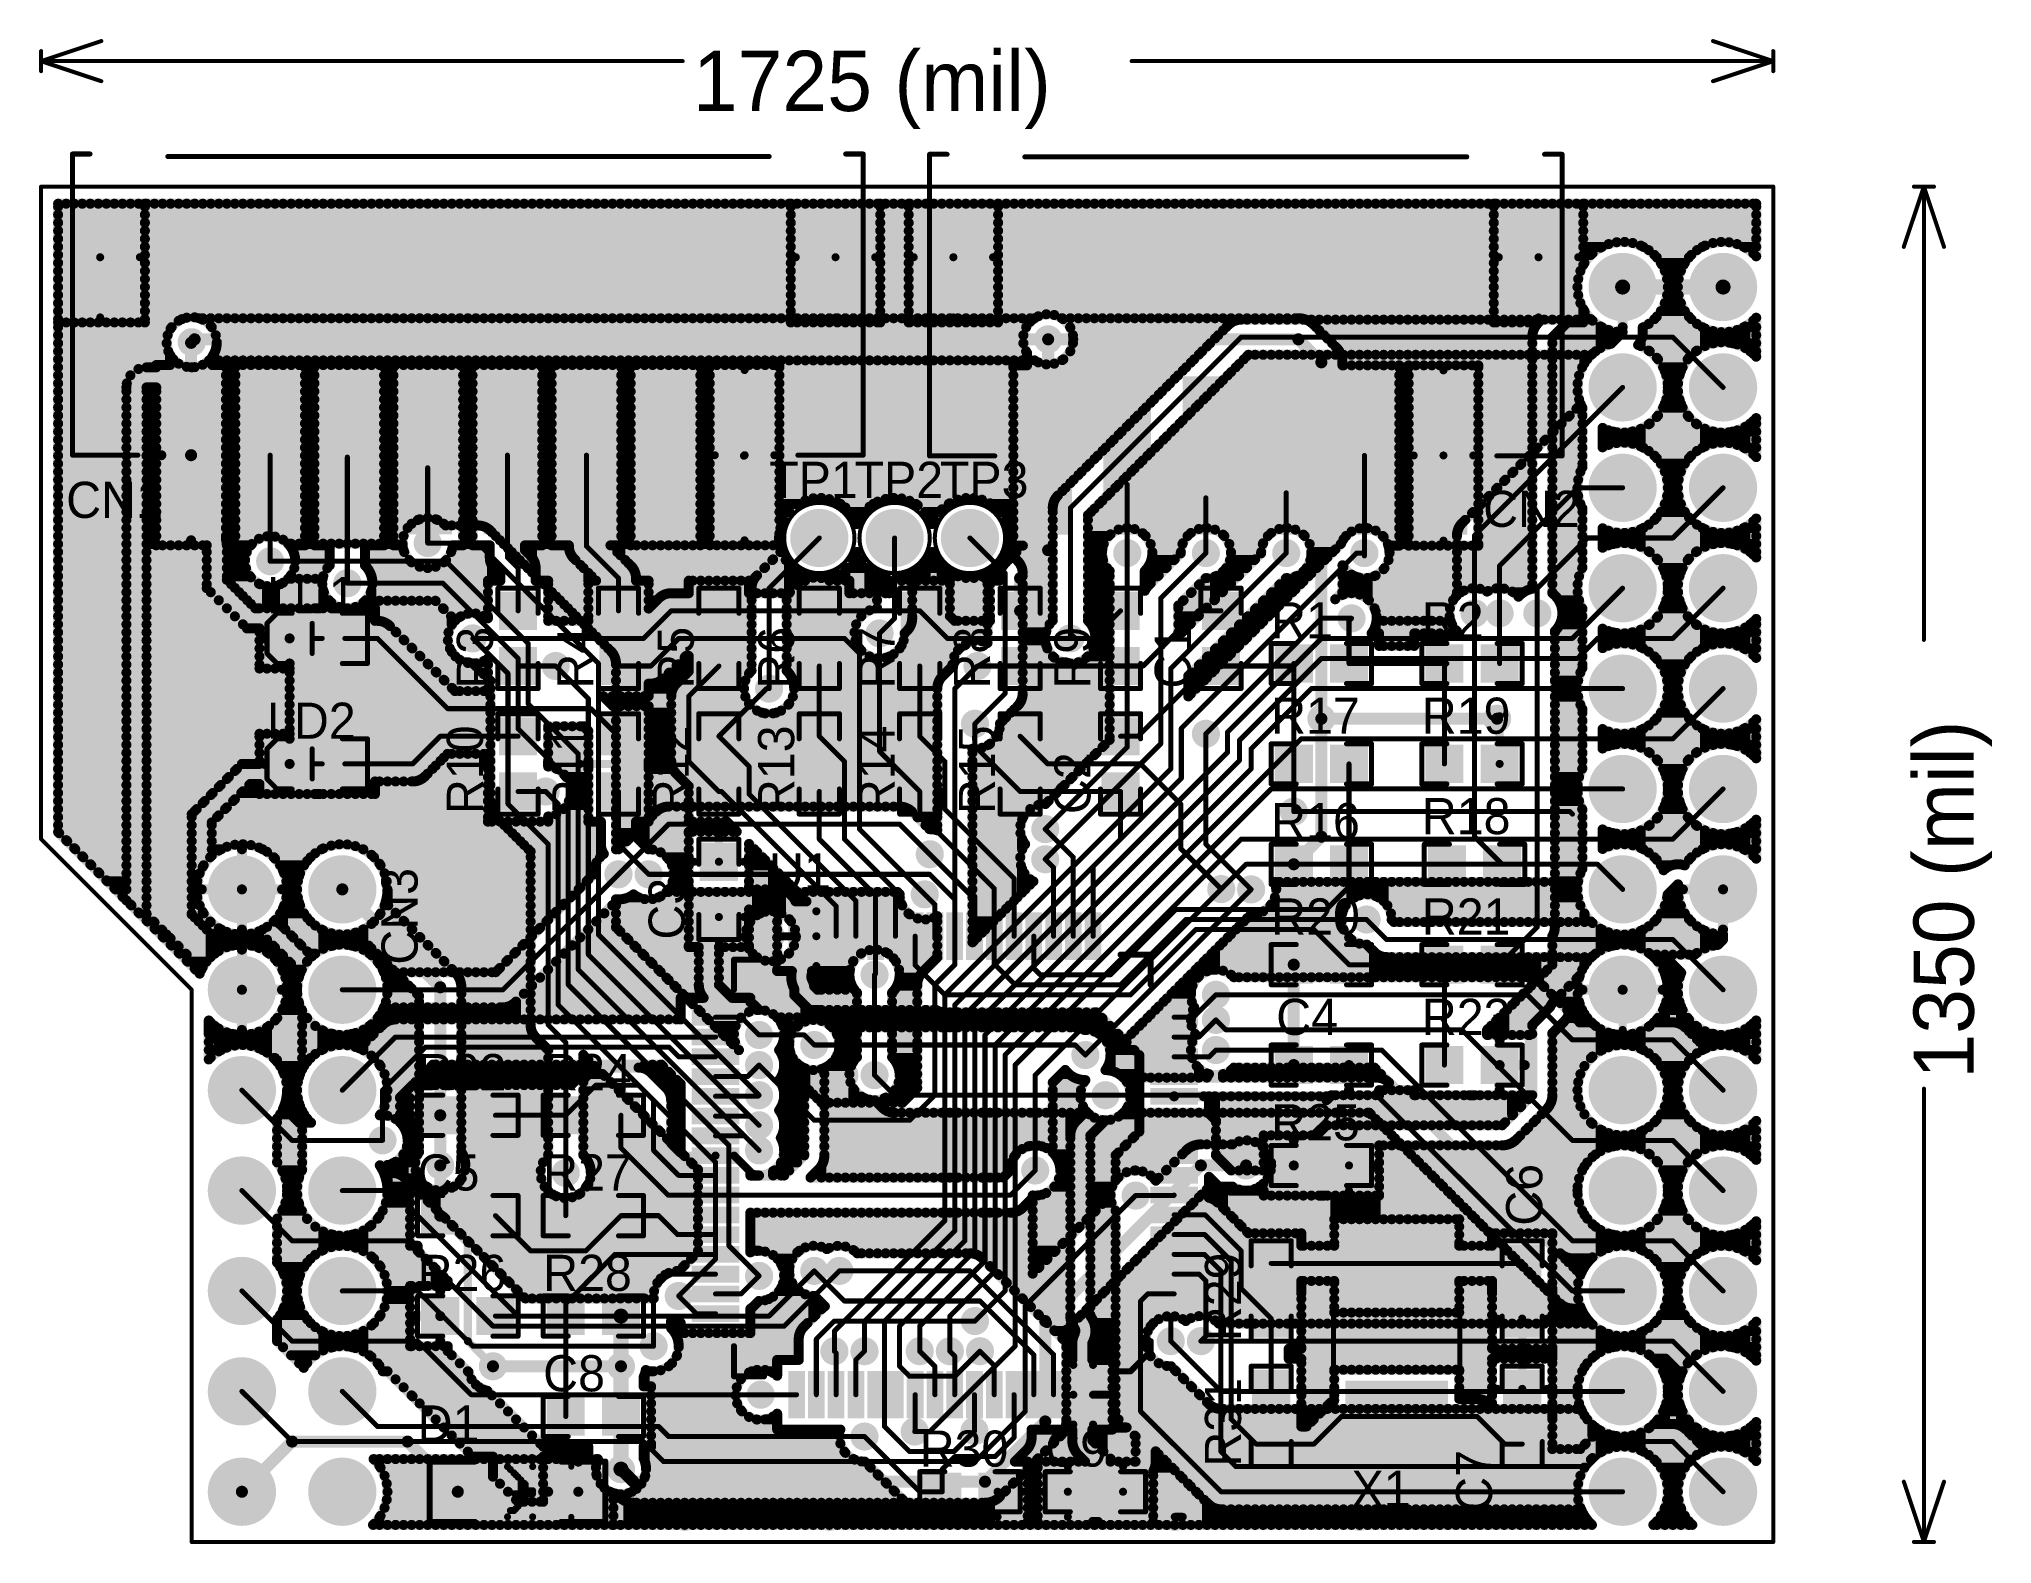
# Model space of a CAD drawing. Extents: x 11.97 to 13.92, y 4.15 to 5.65.
import ezdxf

# ---------------------------------------------------------------- set-up
doc = ezdxf.new("R2010")
doc.units = 0
doc.layers.get('0').update_dxf_attribs({"linetype": 'CONTINUOUS'})
for name, color, linetype in [('BOTTOMLAYER', 5, 'CONTINUOUS'), ('BOTTOMSOLDER', 6, 'CONTINUOUS'), ('KEEPOUTLAYER', 6, 'CONTINUOUS'), ('MECHANICAL1', 6, 'CONTINUOUS'), ('MULTILAYER', 9, 'CONTINUOUS'), ('TOPLAYER', 1, 'CONTINUOUS'), ('TOPOVERLAY', 2, 'CONTINUOUS'), ('TOPPASTE', 8, 'CONTINUOUS'), ('TOPSOLDER', 216, 'CONTINUOUS')]:
    doc.layers.add(name, color=color, linetype=linetype)

msp = doc.modelspace()

# ---------------------------------------------------------------- texts
at = {"layer": 'MECHANICAL1'}
msp.add_text('1725 (mil)', height=0.06, dxfattribs=at).set_placement((12.623973, 5.575296))
msp.add_text('1350 (mil)', height=0.06, rotation=90, dxfattribs=at).set_placement((13.899705, 4.611473))
at = {"layer": 'TOPOVERLAY'}
for s, p in [('TP1', (12.7, 5.19)), ('TP2', (12.785, 5.19)), ('TP3', (12.87, 5.19)), ('CN1', (12, 5.17)), ('CN2', (13.41109, 5.16109)), ('LD1', (12.2, 5.075)), ('R1', (13.2, 5.05)), ('R2', (13.35, 5.05)), ('LD2', (12.2, 4.95)), ('R17', (13.2, 4.955)), ('R19', (13.35, 4.955)), ('R16', (13.2, 4.85)), ('R18', (13.35, 4.855)), ('U1', (12.7, 4.8)), ('R20', (13.2, 4.755)), ('R21', (13.35, 4.755)), ('C4', (13.205, 4.655)), ('R23', (13.35, 4.655)), ('R22', (12.35, 4.6)), ('R24', (12.475, 4.6)), ('R25', (13.2, 4.55)), ('C5', (12.35, 4.5)), ('R27', (12.475, 4.5)), ('R26', (12.35, 4.4)), ('R28', (12.475, 4.4)), ('C8', (12.475, 4.3)), ('D1', (12.35, 4.25)), ('R30', (12.85, 4.225)), ('C9', (12.975, 4.225)), ('X1', (13.28, 4.185))]:
    msp.add_text(s, height=0.036, dxfattribs=at).set_placement(p)
for s, p in [('R3', (12.425, 5)), ('R4', (12.525, 5)), ('R5', (12.625, 5)), ('R6', (12.725, 5)), ('R7', (12.825, 5)), ('R8', (12.92, 5)), ('R9', (13.02, 5)), ('C1', (13.12, 5)), ('R10', (12.415, 4.875)), ('R11', (12.52, 4.875)), ('R12', (12.62, 4.875)), ('R13', (12.725, 4.875)), ('R14', (12.825, 4.875)), ('R15', (12.925, 4.875)), ('C2', (13.02, 4.875)), ('CN3', (12.35, 4.725)), ('C3', (12.616, 4.75)), ('C6', (13.47, 4.465)), ('R29', (13.17, 4.35)), ('R31', (13.17, 4.225)), ('C7', (13.42, 4.18))]:
    msp.add_text(s, height=0.036, rotation=90, dxfattribs=at).set_placement(p)

# ---------------------------------------------------------------- blocks, each defined once
blk = doc.blocks.new('0603C_1')
at = {"layer": 'TOPLAYER'}
for points in [[(-0.0125, 0.015), (-0.0425, 0.015), (-0.0125, -0.015), (-0.0425, -0.015)], [(0.0425, 0.015), (0.0125, 0.015), (0.0425, -0.015), (0.0125, -0.015)]]:
    blk.add_solid(points, dxfattribs=at)
at = {"layer": 'TOPOVERLAY', "const_width": 0.005}
for points in [[(-0.05, 0.02), (-0.05, -0.02)], [(-0.05, 0.02), (-0.025, 0.02)], [(0.025, 0.02), (0.05, 0.02)], [(0.05, 0.02), (0.05, -0.02)], [(-0.05, -0.02), (-0.025, -0.02)], [(0.025, -0.02), (0.05, -0.02)]]:
    blk.add_lwpolyline(points, dxfattribs=at)
at = {"layer": 'TOPOVERLAY', "const_width": 0.0025}
for points in [[(-0.05125, 0.02, 1), (-0.04875, 0.02, 1)], [(-0.05125, 0.02, 1), (-0.04875, 0.02, 1)], [(-0.02625, 0.02, 1), (-0.02375, 0.02, 1)], [(0.02375, 0.02, 1), (0.02625, 0.02, 1)], [(0.04875, 0.02, 1), (0.05125, 0.02, 1)], [(0.04875, 0.02, 1), (0.05125, 0.02, 1)], [(-0.05125, -0.02, 1), (-0.04875, -0.02, 1)], [(-0.05125, -0.02, 1), (-0.04875, -0.02, 1)], [(-0.02625, -0.02, 1), (-0.02375, -0.02, 1)], [(0.02375, -0.02, 1), (0.02625, -0.02, 1)], [(0.04875, -0.02, 1), (0.05125, -0.02, 1)], [(0.04875, -0.02, 1), (0.05125, -0.02, 1)]]:
    blk.add_lwpolyline(points, format="xyb", close=True, dxfattribs=at)
at = {"layer": 'TOPPASTE'}
for points in [[(-0.0125, 0.015), (-0.0425, 0.015), (-0.0125, -0.015), (-0.0425, -0.015)], [(0.0425, 0.015), (0.0125, 0.015), (0.0425, -0.015), (0.0125, -0.015)]]:
    blk.add_solid(points, dxfattribs=at)
at = {"layer": 'TOPSOLDER'}
for points in [[(-0.0085, 0.019), (-0.0465, 0.019), (-0.0085, -0.019), (-0.0465, -0.019)], [(0.0465, 0.019), (0.0085, 0.019), (0.0465, -0.019), (0.0085, -0.019)]]:
    blk.add_solid(points, dxfattribs=at)
blk = doc.blocks.new('0603C_2')
at = {"layer": 'TOPLAYER'}
for points in [[(-0.0125, 0.015), (-0.0425, 0.015), (-0.0125, -0.015), (-0.0425, -0.015)], [(0.0425, 0.015), (0.0125, 0.015), (0.0425, -0.015), (0.0125, -0.015)]]:
    blk.add_solid(points, dxfattribs=at)
at = {"layer": 'TOPOVERLAY', "const_width": 0.005}
for points in [[(-0.05, -0.02), (-0.05, 0.02)], [(-0.025, 0.02), (-0.05, 0.02)], [(0.05, 0.02), (0.025, 0.02)], [(0.05, -0.02), (0.05, 0.02)], [(-0.025, -0.02), (-0.05, -0.02)], [(0.05, -0.02), (0.025, -0.02)]]:
    blk.add_lwpolyline(points, dxfattribs=at)
at = {"layer": 'TOPOVERLAY', "const_width": 0.0025}
for points in [[(-0.05125, 0.02, 1), (-0.04875, 0.02, 1)], [(-0.05125, 0.02, 1), (-0.04875, 0.02, 1)], [(-0.02625, 0.02, 1), (-0.02375, 0.02, 1)], [(0.02375, 0.02, 1), (0.02625, 0.02, 1)], [(0.04875, 0.02, 1), (0.05125, 0.02, 1)], [(0.04875, 0.02, 1), (0.05125, 0.02, 1)], [(-0.05125, -0.02, 1), (-0.04875, -0.02, 1)], [(-0.05125, -0.02, 1), (-0.04875, -0.02, 1)], [(-0.02625, -0.02, 1), (-0.02375, -0.02, 1)], [(0.02375, -0.02, 1), (0.02625, -0.02, 1)], [(0.04875, -0.02, 1), (0.05125, -0.02, 1)], [(0.04875, -0.02, 1), (0.05125, -0.02, 1)]]:
    blk.add_lwpolyline(points, format="xyb", close=True, dxfattribs=at)
at = {"layer": 'TOPPASTE'}
for points in [[(-0.0125, 0.015), (-0.0425, 0.015), (-0.0125, -0.015), (-0.0425, -0.015)], [(0.0425, 0.015), (0.0125, 0.015), (0.0425, -0.015), (0.0125, -0.015)]]:
    blk.add_solid(points, dxfattribs=at)
at = {"layer": 'TOPSOLDER'}
for points in [[(-0.0085, 0.019), (-0.0465, 0.019), (-0.0085, -0.019), (-0.0465, -0.019)], [(0.0465, 0.019), (0.0085, 0.019), (0.0465, -0.019), (0.0085, -0.019)]]:
    blk.add_solid(points, dxfattribs=at)
blk = doc.blocks.new('0603C_3')
at = {"layer": 'TOPLAYER'}
for points in [[(-0.0125, 0.015), (-0.0425, 0.015), (-0.0125, -0.015), (-0.0425, -0.015)], [(0.0425, 0.015), (0.0125, 0.015), (0.0425, -0.015), (0.0125, -0.015)]]:
    blk.add_solid(points, dxfattribs=at)
at = {"layer": 'TOPOVERLAY', "const_width": 0.005}
for points in [[(-0.05, -0.02), (-0.05, 0.02)], [(-0.025, 0.02), (-0.05, 0.02)], [(0.05, 0.02), (0.025, 0.02)], [(0.05, -0.02), (0.05, 0.02)], [(-0.025, -0.02), (-0.05, -0.02)], [(0.05, -0.02), (0.025, -0.02)]]:
    blk.add_lwpolyline(points, dxfattribs=at)
at = {"layer": 'TOPOVERLAY', "const_width": 0.0025}
for points in [[(-0.05125, 0.02, 1), (-0.04875, 0.02, 1)], [(-0.05125, 0.02, 1), (-0.04875, 0.02, 1)], [(-0.02625, 0.02, 1), (-0.02375, 0.02, 1)], [(0.02375, 0.02, 1), (0.02625, 0.02, 1)], [(0.04875, 0.02, 1), (0.05125, 0.02, 1)], [(0.04875, 0.02, 1), (0.05125, 0.02, 1)], [(-0.05125, -0.02, 1), (-0.04875, -0.02, 1)], [(-0.05125, -0.02, 1), (-0.04875, -0.02, 1)], [(-0.02625, -0.02, 1), (-0.02375, -0.02, 1)], [(0.02375, -0.02, 1), (0.02625, -0.02, 1)], [(0.04875, -0.02, 1), (0.05125, -0.02, 1)], [(0.04875, -0.02, 1), (0.05125, -0.02, 1)]]:
    blk.add_lwpolyline(points, format="xyb", close=True, dxfattribs=at)
at = {"layer": 'TOPPASTE'}
for points in [[(-0.0125, 0.015), (-0.0425, 0.015), (-0.0125, -0.015), (-0.0425, -0.015)], [(0.0425, 0.015), (0.0125, 0.015), (0.0425, -0.015), (0.0125, -0.015)]]:
    blk.add_solid(points, dxfattribs=at)
at = {"layer": 'TOPSOLDER'}
for points in [[(-0.0085, 0.019), (-0.0465, 0.019), (-0.0085, -0.019), (-0.0465, -0.019)], [(0.0465, 0.019), (0.0085, 0.019), (0.0465, -0.019), (0.0085, -0.019)]]:
    blk.add_solid(points, dxfattribs=at)
blk = doc.blocks.new('0603C_4')
at = {"layer": 'TOPLAYER'}
for points in [[(-0.0125, 0.015), (-0.0425, 0.015), (-0.0125, -0.015), (-0.0425, -0.015)], [(0.0425, 0.015), (0.0125, 0.015), (0.0425, -0.015), (0.0125, -0.015)]]:
    blk.add_solid(points, dxfattribs=at)
at = {"layer": 'TOPOVERLAY', "const_width": 0.005}
for points in [[(-0.05, -0.02), (-0.05, 0.02)], [(-0.05, 0.02), (-0.025, 0.02)], [(0.025, 0.02), (0.05, 0.02)], [(0.05, -0.02), (0.05, 0.02)], [(-0.05, -0.02), (-0.025, -0.02)], [(0.025, -0.02), (0.05, -0.02)]]:
    blk.add_lwpolyline(points, dxfattribs=at)
at = {"layer": 'TOPOVERLAY', "const_width": 0.0025}
for points in [[(-0.05125, 0.02, 1), (-0.04875, 0.02, 1)], [(-0.05125, 0.02, 1), (-0.04875, 0.02, 1)], [(-0.02625, 0.02, 1), (-0.02375, 0.02, 1)], [(0.02375, 0.02, 1), (0.02625, 0.02, 1)], [(0.04875, 0.02, 1), (0.05125, 0.02, 1)], [(0.04875, 0.02, 1), (0.05125, 0.02, 1)], [(-0.05125, -0.02, 1), (-0.04875, -0.02, 1)], [(-0.05125, -0.02, 1), (-0.04875, -0.02, 1)], [(-0.02625, -0.02, 1), (-0.02375, -0.02, 1)], [(0.02375, -0.02, 1), (0.02625, -0.02, 1)], [(0.04875, -0.02, 1), (0.05125, -0.02, 1)], [(0.04875, -0.02, 1), (0.05125, -0.02, 1)]]:
    blk.add_lwpolyline(points, format="xyb", close=True, dxfattribs=at)
at = {"layer": 'TOPPASTE'}
for points in [[(-0.0125, 0.015), (-0.0425, 0.015), (-0.0125, -0.015), (-0.0425, -0.015)], [(0.0425, 0.015), (0.0125, 0.015), (0.0425, -0.015), (0.0125, -0.015)]]:
    blk.add_solid(points, dxfattribs=at)
at = {"layer": 'TOPSOLDER'}
for points in [[(-0.0085, 0.019), (-0.0465, 0.019), (-0.0085, -0.019), (-0.0465, -0.019)], [(0.0465, 0.019), (0.0085, 0.019), (0.0465, -0.019), (0.0085, -0.019)]]:
    blk.add_solid(points, dxfattribs=at)
blk = doc.blocks.new('0603C_5')
at = {"layer": 'TOPLAYER'}
for points in [[(-0.0125, 0.015), (-0.0425, 0.015), (-0.0125, -0.015), (-0.0425, -0.015)], [(0.0425, 0.015), (0.0125, 0.015), (0.0425, -0.015), (0.0125, -0.015)]]:
    blk.add_solid(points, dxfattribs=at)
at = {"layer": 'TOPOVERLAY', "const_width": 0.005}
for points in [[(-0.05, 0.02), (-0.05, -0.02)], [(-0.025, 0.02), (-0.05, 0.02)], [(0.05, 0.02), (0.025, 0.02)], [(0.05, 0.02), (0.05, -0.02)], [(-0.025, -0.02), (-0.05, -0.02)], [(0.05, -0.02), (0.025, -0.02)]]:
    blk.add_lwpolyline(points, dxfattribs=at)
at = {"layer": 'TOPOVERLAY', "const_width": 0.0025}
for points in [[(-0.05125, 0.02, 1), (-0.04875, 0.02, 1)], [(-0.05125, 0.02, 1), (-0.04875, 0.02, 1)], [(-0.02625, 0.02, 1), (-0.02375, 0.02, 1)], [(0.02375, 0.02, 1), (0.02625, 0.02, 1)], [(0.04875, 0.02, 1), (0.05125, 0.02, 1)], [(0.04875, 0.02, 1), (0.05125, 0.02, 1)], [(-0.05125, -0.02, 1), (-0.04875, -0.02, 1)], [(-0.05125, -0.02, 1), (-0.04875, -0.02, 1)], [(-0.02625, -0.02, 1), (-0.02375, -0.02, 1)], [(0.02375, -0.02, 1), (0.02625, -0.02, 1)], [(0.04875, -0.02, 1), (0.05125, -0.02, 1)], [(0.04875, -0.02, 1), (0.05125, -0.02, 1)]]:
    blk.add_lwpolyline(points, format="xyb", close=True, dxfattribs=at)
at = {"layer": 'TOPPASTE'}
for points in [[(-0.0125, 0.015), (-0.0425, 0.015), (-0.0125, -0.015), (-0.0425, -0.015)], [(0.0425, 0.015), (0.0125, 0.015), (0.0425, -0.015), (0.0125, -0.015)]]:
    blk.add_solid(points, dxfattribs=at)
at = {"layer": 'TOPSOLDER'}
for points in [[(-0.0085, 0.019), (-0.0465, 0.019), (-0.0085, -0.019), (-0.0465, -0.019)], [(0.0465, 0.019), (0.0085, 0.019), (0.0465, -0.019), (0.0085, -0.019)]]:
    blk.add_solid(points, dxfattribs=at)
blk = doc.blocks.new('0603C_6')
at = {"layer": 'TOPLAYER'}
for points in [[(-0.0125, 0.015), (-0.0425, 0.015), (-0.0125, -0.015), (-0.0425, -0.015)], [(0.0425, 0.015), (0.0125, 0.015), (0.0425, -0.015), (0.0125, -0.015)]]:
    blk.add_solid(points, dxfattribs=at)
at = {"layer": 'TOPOVERLAY', "const_width": 0.005}
for points in [[(-0.05, 0.02), (-0.05, -0.02)], [(-0.05, 0.02), (-0.025, 0.02)], [(0.025, 0.02), (0.05, 0.02)], [(0.05, 0.02), (0.05, -0.02)], [(-0.05, -0.02), (-0.025, -0.02)], [(0.025, -0.02), (0.05, -0.02)]]:
    blk.add_lwpolyline(points, dxfattribs=at)
at = {"layer": 'TOPOVERLAY', "const_width": 0.0025}
for points in [[(-0.05125, 0.02, 1), (-0.04875, 0.02, 1)], [(-0.05125, 0.02, 1), (-0.04875, 0.02, 1)], [(-0.02625, 0.02, 1), (-0.02375, 0.02, 1)], [(0.02375, 0.02, 1), (0.02625, 0.02, 1)], [(0.04875, 0.02, 1), (0.05125, 0.02, 1)], [(0.04875, 0.02, 1), (0.05125, 0.02, 1)], [(-0.05125, -0.02, 1), (-0.04875, -0.02, 1)], [(-0.05125, -0.02, 1), (-0.04875, -0.02, 1)], [(-0.02625, -0.02, 1), (-0.02375, -0.02, 1)], [(0.02375, -0.02, 1), (0.02625, -0.02, 1)], [(0.04875, -0.02, 1), (0.05125, -0.02, 1)], [(0.04875, -0.02, 1), (0.05125, -0.02, 1)]]:
    blk.add_lwpolyline(points, format="xyb", close=True, dxfattribs=at)
at = {"layer": 'TOPPASTE'}
for points in [[(-0.0125, 0.015), (-0.0425, 0.015), (-0.0125, -0.015), (-0.0425, -0.015)], [(0.0425, 0.015), (0.0125, 0.015), (0.0425, -0.015), (0.0125, -0.015)]]:
    blk.add_solid(points, dxfattribs=at)
at = {"layer": 'TOPSOLDER'}
for points in [[(-0.0085, 0.019), (-0.0465, 0.019), (-0.0085, -0.019), (-0.0465, -0.019)], [(0.0465, 0.019), (0.0085, 0.019), (0.0465, -0.019), (0.0085, -0.019)]]:
    blk.add_solid(points, dxfattribs=at)
blk = doc.blocks.new('0603C_7')
at = {"layer": 'TOPLAYER'}
for points in [[(-0.0125, 0.015), (-0.0425, 0.015), (-0.0125, -0.015), (-0.0425, -0.015)], [(0.0425, 0.015), (0.0125, 0.015), (0.0425, -0.015), (0.0125, -0.015)]]:
    blk.add_solid(points, dxfattribs=at)
at = {"layer": 'TOPOVERLAY', "const_width": 0.005}
for points in [[(-0.05, -0.02), (-0.05, 0.02)], [(-0.05, 0.02), (-0.025, 0.02)], [(0.025, 0.02), (0.05, 0.02)], [(0.05, -0.02), (0.05, 0.02)], [(-0.05, -0.02), (-0.025, -0.02)], [(0.025, -0.02), (0.05, -0.02)]]:
    blk.add_lwpolyline(points, dxfattribs=at)
at = {"layer": 'TOPOVERLAY', "const_width": 0.0025}
for points in [[(-0.05125, 0.02, 1), (-0.04875, 0.02, 1)], [(-0.05125, 0.02, 1), (-0.04875, 0.02, 1)], [(-0.02625, 0.02, 1), (-0.02375, 0.02, 1)], [(0.02375, 0.02, 1), (0.02625, 0.02, 1)], [(0.04875, 0.02, 1), (0.05125, 0.02, 1)], [(0.04875, 0.02, 1), (0.05125, 0.02, 1)], [(-0.05125, -0.02, 1), (-0.04875, -0.02, 1)], [(-0.05125, -0.02, 1), (-0.04875, -0.02, 1)], [(-0.02625, -0.02, 1), (-0.02375, -0.02, 1)], [(0.02375, -0.02, 1), (0.02625, -0.02, 1)], [(0.04875, -0.02, 1), (0.05125, -0.02, 1)], [(0.04875, -0.02, 1), (0.05125, -0.02, 1)]]:
    blk.add_lwpolyline(points, format="xyb", close=True, dxfattribs=at)
at = {"layer": 'TOPPASTE'}
for points in [[(-0.0125, 0.015), (-0.0425, 0.015), (-0.0125, -0.015), (-0.0425, -0.015)], [(0.0425, 0.015), (0.0125, 0.015), (0.0425, -0.015), (0.0125, -0.015)]]:
    blk.add_solid(points, dxfattribs=at)
at = {"layer": 'TOPSOLDER'}
for points in [[(-0.0085, 0.019), (-0.0465, 0.019), (-0.0085, -0.019), (-0.0465, -0.019)], [(0.0465, 0.019), (0.0085, 0.019), (0.0465, -0.019), (0.0085, -0.019)]]:
    blk.add_solid(points, dxfattribs=at)
blk = doc.blocks.new('0603C_8')
at = {"layer": 'TOPLAYER'}
for points in [[(-0.0125, 0.015), (-0.0425, 0.015), (-0.0125, -0.015), (-0.0425, -0.015)], [(0.0425, 0.015), (0.0125, 0.015), (0.0425, -0.015), (0.0125, -0.015)]]:
    blk.add_solid(points, dxfattribs=at)
at = {"layer": 'TOPOVERLAY', "const_width": 0.005}
for points in [[(-0.05, 0.02), (-0.05, -0.02)], [(-0.025, 0.02), (-0.05, 0.02)], [(0.05, 0.02), (0.025, 0.02)], [(0.05, 0.02), (0.05, -0.02)], [(-0.025, -0.02), (-0.05, -0.02)], [(0.05, -0.02), (0.025, -0.02)]]:
    blk.add_lwpolyline(points, dxfattribs=at)
at = {"layer": 'TOPOVERLAY', "const_width": 0.0025}
for points in [[(-0.05125, 0.02, 1), (-0.04875, 0.02, 1)], [(-0.05125, 0.02, 1), (-0.04875, 0.02, 1)], [(-0.02625, 0.02, 1), (-0.02375, 0.02, 1)], [(0.02375, 0.02, 1), (0.02625, 0.02, 1)], [(0.04875, 0.02, 1), (0.05125, 0.02, 1)], [(0.04875, 0.02, 1), (0.05125, 0.02, 1)], [(-0.05125, -0.02, 1), (-0.04875, -0.02, 1)], [(-0.05125, -0.02, 1), (-0.04875, -0.02, 1)], [(-0.02625, -0.02, 1), (-0.02375, -0.02, 1)], [(0.02375, -0.02, 1), (0.02625, -0.02, 1)], [(0.04875, -0.02, 1), (0.05125, -0.02, 1)], [(0.04875, -0.02, 1), (0.05125, -0.02, 1)]]:
    blk.add_lwpolyline(points, format="xyb", close=True, dxfattribs=at)
at = {"layer": 'TOPPASTE'}
for points in [[(-0.0125, 0.015), (-0.0425, 0.015), (-0.0125, -0.015), (-0.0425, -0.015)], [(0.0425, 0.015), (0.0125, 0.015), (0.0425, -0.015), (0.0125, -0.015)]]:
    blk.add_solid(points, dxfattribs=at)
at = {"layer": 'TOPSOLDER'}
for points in [[(-0.0085, 0.019), (-0.0465, 0.019), (-0.0085, -0.019), (-0.0465, -0.019)], [(0.0465, 0.019), (0.0085, 0.019), (0.0465, -0.019), (0.0085, -0.019)]]:
    blk.add_solid(points, dxfattribs=at)
blk = doc.blocks.new('0603C_9')
at = {"layer": 'TOPLAYER'}
for points in [[(-0.0125, 0.015), (-0.0425, 0.015), (-0.0125, -0.015), (-0.0425, -0.015)], [(0.0425, 0.015), (0.0125, 0.015), (0.0425, -0.015), (0.0125, -0.015)]]:
    blk.add_solid(points, dxfattribs=at)
at = {"layer": 'TOPOVERLAY', "const_width": 0.005}
for points in [[(-0.05, -0.02), (-0.05, 0.02)], [(-0.025, 0.02), (-0.05, 0.02)], [(0.05, 0.02), (0.025, 0.02)], [(0.05, -0.02), (0.05, 0.02)], [(-0.025, -0.02), (-0.05, -0.02)], [(0.05, -0.02), (0.025, -0.02)]]:
    blk.add_lwpolyline(points, dxfattribs=at)
at = {"layer": 'TOPOVERLAY', "const_width": 0.0025}
for points in [[(-0.05125, 0.02, 1), (-0.04875, 0.02, 1)], [(-0.05125, 0.02, 1), (-0.04875, 0.02, 1)], [(-0.02625, 0.02, 1), (-0.02375, 0.02, 1)], [(0.02375, 0.02, 1), (0.02625, 0.02, 1)], [(0.04875, 0.02, 1), (0.05125, 0.02, 1)], [(0.04875, 0.02, 1), (0.05125, 0.02, 1)], [(-0.05125, -0.02, 1), (-0.04875, -0.02, 1)], [(-0.05125, -0.02, 1), (-0.04875, -0.02, 1)], [(-0.02625, -0.02, 1), (-0.02375, -0.02, 1)], [(0.02375, -0.02, 1), (0.02625, -0.02, 1)], [(0.04875, -0.02, 1), (0.05125, -0.02, 1)], [(0.04875, -0.02, 1), (0.05125, -0.02, 1)]]:
    blk.add_lwpolyline(points, format="xyb", close=True, dxfattribs=at)
at = {"layer": 'TOPPASTE'}
for points in [[(-0.0125, 0.015), (-0.0425, 0.015), (-0.0125, -0.015), (-0.0425, -0.015)], [(0.0425, 0.015), (0.0125, 0.015), (0.0425, -0.015), (0.0125, -0.015)]]:
    blk.add_solid(points, dxfattribs=at)
at = {"layer": 'TOPSOLDER'}
for points in [[(-0.0085, 0.019), (-0.0465, 0.019), (-0.0085, -0.019), (-0.0465, -0.019)], [(0.0465, 0.019), (0.0085, 0.019), (0.0465, -0.019), (0.0085, -0.019)]]:
    blk.add_solid(points, dxfattribs=at)
blk = doc.blocks.new('1504D_10')
at = {"layer": 'TOPLAYER'}
for points in [[(-0.04, -0.02), (-0.04, 0.02), (-0.08, -0.02), (-0.08, 0.02)], [(0.08, -0.02), (0.08, 0.02), (0.04, -0.02), (0.04, 0.02)]]:
    blk.add_solid(points, dxfattribs=at)
at = {"layer": 'TOPOVERLAY'}
for points, const_width in [([(-0.087016, 0.03), (-0.087016, -0.03)], 0.006), ([(-0.043, 0.03), (-0.087016, 0.03)], 0.006), ([(-0.053, 0.025), (-0.053, 0.03)], 0.006), ([(0.010448, 0.025), (-0.014552, 0)], 0.007), ([(-0.014552, 0.025), (-0.014552, -0.025)], 0.007), ([(0.002378, 0.016931), (0.002378, -0.016931)], 0.007), ([(0.007661, 0.018787), (0.004235, 0.018787)], 0.007), ([(0.004235, 0.018787), (0.004235, -0.018787)], 0.007), ([(0.007661, 0.018787), (0.007661, -0.022213)], 0.007), ([(0.010448, 0.025), (0.010448, -0.025)], 0.007), ([(0.088, 0.03), (0.043, 0.03)], 0.006), ([(0.088, 0.03), (0.088, -0.03)], 0.006), ([(0.003235, 0.002), (-0.014552, 0.002)], 0.007), ([(0.010448, -0.025), (-0.014552, 0)], 0.007), ([(-0.002959, -0.001), (-0.014552, -0.001)], 0.007), ([(-0.007135, 0.007417), (-0.007135, -0.007417)], 0.007), ([(-0.006182, 0.00837), (-0.006182, -0.00837)], 0.007), ([(-0.002959, 0.011594), (-0.002959, -0.011594)], 0.007), ([(0, 0.014552), (0, -0.014552)], 0.007), ([(-0.043, -0.03), (-0.087016, -0.03)], 0.006), ([(-0.053, -0.025), (-0.053, -0.03)], 0.006), ([(0.088, -0.03), (0.043, -0.03)], 0.006)]:
    blk.add_lwpolyline(points, dxfattribs=dict(at, const_width=const_width))
for points, const_width in [([(-0.088516, 0.03, 1), (-0.085516, 0.03, 1)], 0.003), ([(-0.088516, 0.03, 1), (-0.085516, 0.03, 1)], 0.003), ([(-0.0545, 0.03, 1), (-0.0515, 0.03, 1)], 0.003), ([(-0.0545, 0.025, 1), (-0.0515, 0.025, 1)], 0.003), ([(-0.0445, 0.03, 1), (-0.0415, 0.03, 1)], 0.003), ([(-0.016302, 0.025, 1), (-0.012802, 0.025, 1)], 0.0035), ([(0.000628, 0.016931, 1), (0.004128, 0.016931, 1)], 0.0035), ([(0.002485, 0.018787, 1), (0.005985, 0.018787, 1)], 0.0035), ([(0.002485, 0.018787, 1), (0.005985, 0.018787, 1)], 0.0035), ([(0.005911, 0.018787, 1), (0.009411, 0.018787, 1)], 0.0035), ([(0.005911, 0.018787, 1), (0.009411, 0.018787, 1)], 0.0035), ([(0.008698, 0.025, 1), (0.012198, 0.025, 1)], 0.0035), ([(0.008698, 0.025, 1), (0.012198, 0.025, 1)], 0.0035), ([(0.0415, 0.03, 1), (0.0445, 0.03, 1)], 0.003), ([(0.0865, 0.03, 1), (0.0895, 0.03, 1)], 0.003), ([(0.0865, 0.03, 1), (0.0895, 0.03, 1)], 0.003), ([(-0.016302, 0.002, 1), (-0.012802, 0.002, 1)], 0.0035), ([(-0.016302, 0, 1), (-0.012802, 0, 1)], 0.0035), ([(-0.016302, 0, 1), (-0.012802, 0, 1)], 0.0035), ([(-0.016302, -0.001, 1), (-0.012802, -0.001, 1)], 0.0035), ([(-0.008885, 0.007417, 1), (-0.005385, 0.007417, 1)], 0.0035), ([(-0.007932, 0.00837, 1), (-0.004432, 0.00837, 1)], 0.0035), ([(-0.004709, 0.011594, 1), (-0.001209, 0.011594, 1)], 0.0035), ([(-0.004709, -0.001, 1), (-0.001209, -0.001, 1)], 0.0035), ([(-0.00175, 0.014552, 1), (0.00175, 0.014552, 1)], 0.0035), ([(0.001485, 0.002, 1), (0.004985, 0.002, 1)], 0.0035), ([(-0.008885, -0.007417, 1), (-0.005385, -0.007417, 1)], 0.0035), ([(-0.007932, -0.00837, 1), (-0.004432, -0.00837, 1)], 0.0035), ([(-0.004709, -0.011594, 1), (-0.001209, -0.011594, 1)], 0.0035), ([(-0.00175, -0.014552, 1), (0.00175, -0.014552, 1)], 0.0035), ([(0.000628, -0.016931, 1), (0.004128, -0.016931, 1)], 0.0035), ([(0.002485, -0.018787, 1), (0.005985, -0.018787, 1)], 0.0035), ([(0.005911, -0.022213, 1), (0.009411, -0.022213, 1)], 0.0035), ([(-0.088516, -0.03, 1), (-0.085516, -0.03, 1)], 0.003), ([(-0.088516, -0.03, 1), (-0.085516, -0.03, 1)], 0.003), ([(-0.0545, -0.025, 1), (-0.0515, -0.025, 1)], 0.003), ([(-0.0545, -0.03, 1), (-0.0515, -0.03, 1)], 0.003), ([(-0.0445, -0.03, 1), (-0.0415, -0.03, 1)], 0.003), ([(-0.016302, -0.025, 1), (-0.012802, -0.025, 1)], 0.0035), ([(0.008698, -0.025, 1), (0.012198, -0.025, 1)], 0.0035), ([(0.008698, -0.025, 1), (0.012198, -0.025, 1)], 0.0035), ([(0.0415, -0.03, 1), (0.0445, -0.03, 1)], 0.003), ([(0.0865, -0.03, 1), (0.0895, -0.03, 1)], 0.003), ([(0.0865, -0.03, 1), (0.0895, -0.03, 1)], 0.003)]:
    blk.add_lwpolyline(points, format="xyb", close=True, dxfattribs=dict(at, const_width=const_width))
at = {"layer": 'TOPPASTE'}
for points in [[(-0.04, -0.02), (-0.04, 0.02), (-0.08, -0.02), (-0.08, 0.02)], [(0.08, -0.02), (0.08, 0.02), (0.04, -0.02), (0.04, 0.02)]]:
    blk.add_solid(points, dxfattribs=at)
at = {"layer": 'TOPSOLDER'}
for points in [[(-0.036, -0.024), (-0.036, 0.024), (-0.084, -0.024), (-0.084, 0.024)], [(0.084, -0.024), (0.084, 0.024), (0.036, -0.024), (0.036, 0.024)]]:
    blk.add_solid(points, dxfattribs=at)
blk = doc.blocks.new('0603D_11')
at = {"layer": 'TOPLAYER'}
for points in [[(-0.0125, 0.015), (-0.0425, 0.015), (-0.0125, -0.015), (-0.0425, -0.015)], [(0.0425, 0.015), (0.0125, 0.015), (0.0425, -0.015), (0.0125, -0.015)]]:
    blk.add_solid(points, dxfattribs=at)
at = {"layer": 'TOPOVERLAY', "const_width": 0.005}
for points in [[(-0.025, 0.025), (-0.05, 0.025)], [(-0.05, 0.025), (-0.05, -0.025)], [(0.04, 0.025), (0.025, 0.025)], [(0.05, 0.015), (0.04, 0.025)], [(0.005, 0), (-0.005, 0)], [(0.005, 0.015), (0.005, -0.015)], [(0.05, 0.015), (0.05, -0.015)], [(0.05, -0.015), (0.04, -0.025)], [(-0.025, -0.025), (-0.05, -0.025)], [(0.04, -0.025), (0.025, -0.025)]]:
    blk.add_lwpolyline(points, dxfattribs=at)
at = {"layer": 'TOPOVERLAY', "const_width": 0.0025}
for points in [[(-0.05125, 0.025, 1), (-0.04875, 0.025, 1)], [(-0.05125, 0.025, 1), (-0.04875, 0.025, 1)], [(-0.02625, 0.025, 1), (-0.02375, 0.025, 1)], [(0.02375, 0.025, 1), (0.02625, 0.025, 1)], [(0.03875, 0.025, 1), (0.04125, 0.025, 1)], [(0.03875, 0.025, 1), (0.04125, 0.025, 1)], [(-0.00625, 0, 1), (-0.00375, 0, 1)], [(0.00375, 0.015, 1), (0.00625, 0.015, 1)], [(0.00375, 0, 1), (0.00625, 0, 1)], [(0.04875, 0.015, 1), (0.05125, 0.015, 1)], [(0.04875, 0.015, 1), (0.05125, 0.015, 1)], [(0.00375, -0.015, 1), (0.00625, -0.015, 1)], [(0.04875, -0.015, 1), (0.05125, -0.015, 1)], [(0.04875, -0.015, 1), (0.05125, -0.015, 1)], [(-0.05125, -0.025, 1), (-0.04875, -0.025, 1)], [(-0.05125, -0.025, 1), (-0.04875, -0.025, 1)], [(-0.02625, -0.025, 1), (-0.02375, -0.025, 1)], [(0.02375, -0.025, 1), (0.02625, -0.025, 1)], [(0.03875, -0.025, 1), (0.04125, -0.025, 1)], [(0.03875, -0.025, 1), (0.04125, -0.025, 1)]]:
    blk.add_lwpolyline(points, format="xyb", close=True, dxfattribs=at)
at = {"layer": 'TOPPASTE'}
for points in [[(-0.0125, 0.015), (-0.0425, 0.015), (-0.0125, -0.015), (-0.0425, -0.015)], [(0.0425, 0.015), (0.0125, 0.015), (0.0425, -0.015), (0.0125, -0.015)]]:
    blk.add_solid(points, dxfattribs=at)
at = {"layer": 'TOPSOLDER'}
for points in [[(-0.0085, 0.019), (-0.0465, 0.019), (-0.0085, -0.019), (-0.0465, -0.019)], [(0.0465, 0.019), (0.0085, 0.019), (0.0465, -0.019), (0.0085, -0.019)]]:
    blk.add_solid(points, dxfattribs=at)
blk = doc.blocks.new('0603D_12')
at = {"layer": 'TOPLAYER'}
for points in [[(-0.0125, 0.015), (-0.0425, 0.015), (-0.0125, -0.015), (-0.0425, -0.015)], [(0.0425, 0.015), (0.0125, 0.015), (0.0425, -0.015), (0.0125, -0.015)]]:
    blk.add_solid(points, dxfattribs=at)
at = {"layer": 'TOPOVERLAY', "const_width": 0.005}
for points in [[(-0.05, 0.025), (-0.05, -0.025)], [(-0.025, 0.025), (-0.05, 0.025)], [(0.04, 0.025), (0.025, 0.025)], [(0.05, 0.015), (0.04, 0.025)], [(0.005, 0), (-0.005, 0)], [(0.005, 0.015), (0.005, -0.015)], [(0.05, 0.015), (0.05, -0.015)], [(0.05, -0.015), (0.04, -0.025)], [(-0.025, -0.025), (-0.05, -0.025)], [(0.04, -0.025), (0.025, -0.025)]]:
    blk.add_lwpolyline(points, dxfattribs=at)
at = {"layer": 'TOPOVERLAY', "const_width": 0.0025}
for points in [[(-0.05125, 0.025, 1), (-0.04875, 0.025, 1)], [(-0.05125, 0.025, 1), (-0.04875, 0.025, 1)], [(-0.02625, 0.025, 1), (-0.02375, 0.025, 1)], [(0.02375, 0.025, 1), (0.02625, 0.025, 1)], [(0.03875, 0.025, 1), (0.04125, 0.025, 1)], [(0.03875, 0.025, 1), (0.04125, 0.025, 1)], [(-0.00625, 0, 1), (-0.00375, 0, 1)], [(0.00375, 0.015, 1), (0.00625, 0.015, 1)], [(0.00375, 0, 1), (0.00625, 0, 1)], [(0.04875, 0.015, 1), (0.05125, 0.015, 1)], [(0.04875, 0.015, 1), (0.05125, 0.015, 1)], [(0.00375, -0.015, 1), (0.00625, -0.015, 1)], [(0.04875, -0.015, 1), (0.05125, -0.015, 1)], [(0.04875, -0.015, 1), (0.05125, -0.015, 1)], [(-0.05125, -0.025, 1), (-0.04875, -0.025, 1)], [(-0.05125, -0.025, 1), (-0.04875, -0.025, 1)], [(-0.02625, -0.025, 1), (-0.02375, -0.025, 1)], [(0.02375, -0.025, 1), (0.02625, -0.025, 1)], [(0.03875, -0.025, 1), (0.04125, -0.025, 1)], [(0.03875, -0.025, 1), (0.04125, -0.025, 1)]]:
    blk.add_lwpolyline(points, format="xyb", close=True, dxfattribs=at)
at = {"layer": 'TOPPASTE'}
for points in [[(-0.0125, 0.015), (-0.0425, 0.015), (-0.0125, -0.015), (-0.0425, -0.015)], [(0.0425, 0.015), (0.0125, 0.015), (0.0425, -0.015), (0.0125, -0.015)]]:
    blk.add_solid(points, dxfattribs=at)
at = {"layer": 'TOPSOLDER'}
for points in [[(-0.0085, 0.019), (-0.0465, 0.019), (-0.0085, -0.019), (-0.0465, -0.019)], [(0.0465, 0.019), (0.0085, 0.019), (0.0465, -0.019), (0.0085, -0.019)]]:
    blk.add_solid(points, dxfattribs=at)
blk = doc.blocks.new('0603R_13')
at = {"layer": 'TOPLAYER'}
for points in [[(-0.0125, 0.015), (-0.0425, 0.015), (-0.0125, -0.015), (-0.0425, -0.015)], [(0.0425, 0.015), (0.0125, 0.015), (0.0425, -0.015), (0.0125, -0.015)]]:
    blk.add_solid(points, dxfattribs=at)
at = {"layer": 'TOPOVERLAY', "const_width": 0.005}
for points in [[(-0.05, 0.02), (-0.05, -0.02)], [(-0.05, 0.02), (-0.025, 0.02)], [(0.025, 0.02), (0.05, 0.02)], [(0.05, 0.02), (0.05, -0.02)], [(-0.05, -0.02), (-0.025, -0.02)], [(0.025, -0.02), (0.05, -0.02)]]:
    blk.add_lwpolyline(points, dxfattribs=at)
at = {"layer": 'TOPOVERLAY', "const_width": 0.0025}
for points in [[(-0.05125, 0.02, 1), (-0.04875, 0.02, 1)], [(-0.05125, 0.02, 1), (-0.04875, 0.02, 1)], [(-0.02625, 0.02, 1), (-0.02375, 0.02, 1)], [(0.02375, 0.02, 1), (0.02625, 0.02, 1)], [(0.04875, 0.02, 1), (0.05125, 0.02, 1)], [(0.04875, 0.02, 1), (0.05125, 0.02, 1)], [(-0.05125, -0.02, 1), (-0.04875, -0.02, 1)], [(-0.05125, -0.02, 1), (-0.04875, -0.02, 1)], [(-0.02625, -0.02, 1), (-0.02375, -0.02, 1)], [(0.02375, -0.02, 1), (0.02625, -0.02, 1)], [(0.04875, -0.02, 1), (0.05125, -0.02, 1)], [(0.04875, -0.02, 1), (0.05125, -0.02, 1)]]:
    blk.add_lwpolyline(points, format="xyb", close=True, dxfattribs=at)
at = {"layer": 'TOPPASTE'}
for points in [[(-0.0125, 0.015), (-0.0425, 0.015), (-0.0125, -0.015), (-0.0425, -0.015)], [(0.0425, 0.015), (0.0125, 0.015), (0.0425, -0.015), (0.0125, -0.015)]]:
    blk.add_solid(points, dxfattribs=at)
at = {"layer": 'TOPSOLDER'}
for points in [[(-0.0085, 0.019), (-0.0465, 0.019), (-0.0085, -0.019), (-0.0465, -0.019)], [(0.0465, 0.019), (0.0085, 0.019), (0.0465, -0.019), (0.0085, -0.019)]]:
    blk.add_solid(points, dxfattribs=at)
blk = doc.blocks.new('0603R_14')
at = {"layer": 'TOPLAYER'}
for points in [[(-0.0125, 0.015), (-0.0425, 0.015), (-0.0125, -0.015), (-0.0425, -0.015)], [(0.0425, 0.015), (0.0125, 0.015), (0.0425, -0.015), (0.0125, -0.015)]]:
    blk.add_solid(points, dxfattribs=at)
at = {"layer": 'TOPOVERLAY', "const_width": 0.005}
for points in [[(-0.05, -0.02), (-0.05, 0.02)], [(-0.05, 0.02), (-0.025, 0.02)], [(0.025, 0.02), (0.05, 0.02)], [(0.05, -0.02), (0.05, 0.02)], [(-0.05, -0.02), (-0.025, -0.02)], [(0.025, -0.02), (0.05, -0.02)]]:
    blk.add_lwpolyline(points, dxfattribs=at)
at = {"layer": 'TOPOVERLAY', "const_width": 0.0025}
for points in [[(-0.05125, 0.02, 1), (-0.04875, 0.02, 1)], [(-0.05125, 0.02, 1), (-0.04875, 0.02, 1)], [(-0.02625, 0.02, 1), (-0.02375, 0.02, 1)], [(0.02375, 0.02, 1), (0.02625, 0.02, 1)], [(0.04875, 0.02, 1), (0.05125, 0.02, 1)], [(0.04875, 0.02, 1), (0.05125, 0.02, 1)], [(-0.05125, -0.02, 1), (-0.04875, -0.02, 1)], [(-0.05125, -0.02, 1), (-0.04875, -0.02, 1)], [(-0.02625, -0.02, 1), (-0.02375, -0.02, 1)], [(0.02375, -0.02, 1), (0.02625, -0.02, 1)], [(0.04875, -0.02, 1), (0.05125, -0.02, 1)], [(0.04875, -0.02, 1), (0.05125, -0.02, 1)]]:
    blk.add_lwpolyline(points, format="xyb", close=True, dxfattribs=at)
at = {"layer": 'TOPPASTE'}
for points in [[(-0.0125, 0.015), (-0.0425, 0.015), (-0.0125, -0.015), (-0.0425, -0.015)], [(0.0425, 0.015), (0.0125, 0.015), (0.0425, -0.015), (0.0125, -0.015)]]:
    blk.add_solid(points, dxfattribs=at)
at = {"layer": 'TOPSOLDER'}
for points in [[(-0.0085, 0.019), (-0.0465, 0.019), (-0.0085, -0.019), (-0.0465, -0.019)], [(0.0465, 0.019), (0.0085, 0.019), (0.0465, -0.019), (0.0085, -0.019)]]:
    blk.add_solid(points, dxfattribs=at)
blk = doc.blocks.new('0603R_15')
at = {"layer": 'TOPLAYER'}
for points in [[(-0.0125, 0.015), (-0.0425, 0.015), (-0.0125, -0.015), (-0.0425, -0.015)], [(0.0425, 0.015), (0.0125, 0.015), (0.0425, -0.015), (0.0125, -0.015)]]:
    blk.add_solid(points, dxfattribs=at)
at = {"layer": 'TOPOVERLAY', "const_width": 0.005}
for points in [[(-0.05, 0.02), (-0.05, -0.02)], [(-0.05, 0.02), (-0.025, 0.02)], [(0.025, 0.02), (0.05, 0.02)], [(0.05, 0.02), (0.05, -0.02)], [(-0.05, -0.02), (-0.025, -0.02)], [(0.025, -0.02), (0.05, -0.02)]]:
    blk.add_lwpolyline(points, dxfattribs=at)
at = {"layer": 'TOPOVERLAY', "const_width": 0.0025}
for points in [[(-0.05125, 0.02, 1), (-0.04875, 0.02, 1)], [(-0.05125, 0.02, 1), (-0.04875, 0.02, 1)], [(-0.02625, 0.02, 1), (-0.02375, 0.02, 1)], [(0.02375, 0.02, 1), (0.02625, 0.02, 1)], [(0.04875, 0.02, 1), (0.05125, 0.02, 1)], [(0.04875, 0.02, 1), (0.05125, 0.02, 1)], [(-0.05125, -0.02, 1), (-0.04875, -0.02, 1)], [(-0.05125, -0.02, 1), (-0.04875, -0.02, 1)], [(-0.02625, -0.02, 1), (-0.02375, -0.02, 1)], [(0.02375, -0.02, 1), (0.02625, -0.02, 1)], [(0.04875, -0.02, 1), (0.05125, -0.02, 1)], [(0.04875, -0.02, 1), (0.05125, -0.02, 1)]]:
    blk.add_lwpolyline(points, format="xyb", close=True, dxfattribs=at)
at = {"layer": 'TOPPASTE'}
for points in [[(-0.0125, 0.015), (-0.0425, 0.015), (-0.0125, -0.015), (-0.0425, -0.015)], [(0.0425, 0.015), (0.0125, 0.015), (0.0425, -0.015), (0.0125, -0.015)]]:
    blk.add_solid(points, dxfattribs=at)
at = {"layer": 'TOPSOLDER'}
for points in [[(-0.0085, 0.019), (-0.0465, 0.019), (-0.0085, -0.019), (-0.0465, -0.019)], [(0.0465, 0.019), (0.0085, 0.019), (0.0465, -0.019), (0.0085, -0.019)]]:
    blk.add_solid(points, dxfattribs=at)
blk = doc.blocks.new('0603R_16')
at = {"layer": 'TOPLAYER'}
for points in [[(-0.0125, 0.015), (-0.0425, 0.015), (-0.0125, -0.015), (-0.0425, -0.015)], [(0.0425, 0.015), (0.0125, 0.015), (0.0425, -0.015), (0.0125, -0.015)]]:
    blk.add_solid(points, dxfattribs=at)
at = {"layer": 'TOPOVERLAY', "const_width": 0.005}
for points in [[(-0.05, 0.02), (-0.025, 0.02)], [(-0.05, -0.02), (-0.05, 0.02)], [(0.025, 0.02), (0.05, 0.02)], [(0.05, -0.02), (0.05, 0.02)], [(-0.05, -0.02), (-0.025, -0.02)], [(0.025, -0.02), (0.05, -0.02)]]:
    blk.add_lwpolyline(points, dxfattribs=at)
at = {"layer": 'TOPOVERLAY', "const_width": 0.0025}
for points in [[(-0.05125, 0.02, 1), (-0.04875, 0.02, 1)], [(-0.05125, 0.02, 1), (-0.04875, 0.02, 1)], [(-0.02625, 0.02, 1), (-0.02375, 0.02, 1)], [(0.02375, 0.02, 1), (0.02625, 0.02, 1)], [(0.04875, 0.02, 1), (0.05125, 0.02, 1)], [(0.04875, 0.02, 1), (0.05125, 0.02, 1)], [(-0.05125, -0.02, 1), (-0.04875, -0.02, 1)], [(-0.05125, -0.02, 1), (-0.04875, -0.02, 1)], [(-0.02625, -0.02, 1), (-0.02375, -0.02, 1)], [(0.02375, -0.02, 1), (0.02625, -0.02, 1)], [(0.04875, -0.02, 1), (0.05125, -0.02, 1)], [(0.04875, -0.02, 1), (0.05125, -0.02, 1)]]:
    blk.add_lwpolyline(points, format="xyb", close=True, dxfattribs=at)
at = {"layer": 'TOPPASTE'}
for points in [[(-0.0125, 0.015), (-0.0425, 0.015), (-0.0125, -0.015), (-0.0425, -0.015)], [(0.0425, 0.015), (0.0125, 0.015), (0.0425, -0.015), (0.0125, -0.015)]]:
    blk.add_solid(points, dxfattribs=at)
at = {"layer": 'TOPSOLDER'}
for points in [[(-0.0085, 0.019), (-0.0465, 0.019), (-0.0085, -0.019), (-0.0465, -0.019)], [(0.0465, 0.019), (0.0085, 0.019), (0.0465, -0.019), (0.0085, -0.019)]]:
    blk.add_solid(points, dxfattribs=at)
blk = doc.blocks.new('0603R_17')
at = {"layer": 'TOPLAYER'}
for points in [[(-0.0125, 0.015), (-0.0425, 0.015), (-0.0125, -0.015), (-0.0425, -0.015)], [(0.0425, 0.015), (0.0125, 0.015), (0.0425, -0.015), (0.0125, -0.015)]]:
    blk.add_solid(points, dxfattribs=at)
at = {"layer": 'TOPOVERLAY', "const_width": 0.005}
for points in [[(-0.05, 0.02), (-0.05, -0.02)], [(-0.05, 0.02), (-0.025, 0.02)], [(0.025, 0.02), (0.05, 0.02)], [(0.05, 0.02), (0.05, -0.02)], [(-0.05, -0.02), (-0.025, -0.02)], [(0.025, -0.02), (0.05, -0.02)]]:
    blk.add_lwpolyline(points, dxfattribs=at)
at = {"layer": 'TOPOVERLAY', "const_width": 0.0025}
for points in [[(-0.05125, 0.02, 1), (-0.04875, 0.02, 1)], [(-0.05125, 0.02, 1), (-0.04875, 0.02, 1)], [(-0.02625, 0.02, 1), (-0.02375, 0.02, 1)], [(0.02375, 0.02, 1), (0.02625, 0.02, 1)], [(0.04875, 0.02, 1), (0.05125, 0.02, 1)], [(0.04875, 0.02, 1), (0.05125, 0.02, 1)], [(-0.05125, -0.02, 1), (-0.04875, -0.02, 1)], [(-0.05125, -0.02, 1), (-0.04875, -0.02, 1)], [(-0.02625, -0.02, 1), (-0.02375, -0.02, 1)], [(0.02375, -0.02, 1), (0.02625, -0.02, 1)], [(0.04875, -0.02, 1), (0.05125, -0.02, 1)], [(0.04875, -0.02, 1), (0.05125, -0.02, 1)]]:
    blk.add_lwpolyline(points, format="xyb", close=True, dxfattribs=at)
at = {"layer": 'TOPPASTE'}
for points in [[(-0.0125, 0.015), (-0.0425, 0.015), (-0.0125, -0.015), (-0.0425, -0.015)], [(0.0425, 0.015), (0.0125, 0.015), (0.0425, -0.015), (0.0125, -0.015)]]:
    blk.add_solid(points, dxfattribs=at)
at = {"layer": 'TOPSOLDER'}
for points in [[(-0.0085, 0.019), (-0.0465, 0.019), (-0.0085, -0.019), (-0.0465, -0.019)], [(0.0465, 0.019), (0.0085, 0.019), (0.0465, -0.019), (0.0085, -0.019)]]:
    blk.add_solid(points, dxfattribs=at)
blk = doc.blocks.new('0603R_18')
at = {"layer": 'TOPLAYER'}
for points in [[(-0.0125, 0.015), (-0.0425, 0.015), (-0.0125, -0.015), (-0.0425, -0.015)], [(0.0425, 0.015), (0.0125, 0.015), (0.0425, -0.015), (0.0125, -0.015)]]:
    blk.add_solid(points, dxfattribs=at)
at = {"layer": 'TOPOVERLAY', "const_width": 0.005}
for points in [[(-0.05, -0.02), (-0.05, 0.02)], [(-0.05, 0.02), (-0.025, 0.02)], [(0.025, 0.02), (0.05, 0.02)], [(0.05, -0.02), (0.05, 0.02)], [(-0.05, -0.02), (-0.025, -0.02)], [(0.025, -0.02), (0.05, -0.02)]]:
    blk.add_lwpolyline(points, dxfattribs=at)
at = {"layer": 'TOPOVERLAY', "const_width": 0.0025}
for points in [[(-0.05125, 0.02, 1), (-0.04875, 0.02, 1)], [(-0.05125, 0.02, 1), (-0.04875, 0.02, 1)], [(-0.02625, 0.02, 1), (-0.02375, 0.02, 1)], [(0.02375, 0.02, 1), (0.02625, 0.02, 1)], [(0.04875, 0.02, 1), (0.05125, 0.02, 1)], [(0.04875, 0.02, 1), (0.05125, 0.02, 1)], [(-0.05125, -0.02, 1), (-0.04875, -0.02, 1)], [(-0.05125, -0.02, 1), (-0.04875, -0.02, 1)], [(-0.02625, -0.02, 1), (-0.02375, -0.02, 1)], [(0.02375, -0.02, 1), (0.02625, -0.02, 1)], [(0.04875, -0.02, 1), (0.05125, -0.02, 1)], [(0.04875, -0.02, 1), (0.05125, -0.02, 1)]]:
    blk.add_lwpolyline(points, format="xyb", close=True, dxfattribs=at)
at = {"layer": 'TOPPASTE'}
for points in [[(-0.0125, 0.015), (-0.0425, 0.015), (-0.0125, -0.015), (-0.0425, -0.015)], [(0.0425, 0.015), (0.0125, 0.015), (0.0425, -0.015), (0.0125, -0.015)]]:
    blk.add_solid(points, dxfattribs=at)
at = {"layer": 'TOPSOLDER'}
for points in [[(-0.0085, 0.019), (-0.0465, 0.019), (-0.0085, -0.019), (-0.0465, -0.019)], [(0.0465, 0.019), (0.0085, 0.019), (0.0465, -0.019), (0.0085, -0.019)]]:
    blk.add_solid(points, dxfattribs=at)
blk = doc.blocks.new('0603R_19')
at = {"layer": 'TOPLAYER'}
for points in [[(-0.0125, 0.015), (-0.0425, 0.015), (-0.0125, -0.015), (-0.0425, -0.015)], [(0.0425, 0.015), (0.0125, 0.015), (0.0425, -0.015), (0.0125, -0.015)]]:
    blk.add_solid(points, dxfattribs=at)
at = {"layer": 'TOPOVERLAY', "const_width": 0.005}
for points in [[(-0.05, -0.02), (-0.05, 0.02)], [(-0.025, 0.02), (-0.05, 0.02)], [(0.05, 0.02), (0.025, 0.02)], [(0.05, -0.02), (0.05, 0.02)], [(-0.025, -0.02), (-0.05, -0.02)], [(0.05, -0.02), (0.025, -0.02)]]:
    blk.add_lwpolyline(points, dxfattribs=at)
at = {"layer": 'TOPOVERLAY', "const_width": 0.0025}
for points in [[(-0.05125, 0.02, 1), (-0.04875, 0.02, 1)], [(-0.05125, 0.02, 1), (-0.04875, 0.02, 1)], [(-0.02625, 0.02, 1), (-0.02375, 0.02, 1)], [(0.02375, 0.02, 1), (0.02625, 0.02, 1)], [(0.04875, 0.02, 1), (0.05125, 0.02, 1)], [(0.04875, 0.02, 1), (0.05125, 0.02, 1)], [(-0.05125, -0.02, 1), (-0.04875, -0.02, 1)], [(-0.05125, -0.02, 1), (-0.04875, -0.02, 1)], [(-0.02625, -0.02, 1), (-0.02375, -0.02, 1)], [(0.02375, -0.02, 1), (0.02625, -0.02, 1)], [(0.04875, -0.02, 1), (0.05125, -0.02, 1)], [(0.04875, -0.02, 1), (0.05125, -0.02, 1)]]:
    blk.add_lwpolyline(points, format="xyb", close=True, dxfattribs=at)
at = {"layer": 'TOPPASTE'}
for points in [[(-0.0125, 0.015), (-0.0425, 0.015), (-0.0125, -0.015), (-0.0425, -0.015)], [(0.0425, 0.015), (0.0125, 0.015), (0.0425, -0.015), (0.0125, -0.015)]]:
    blk.add_solid(points, dxfattribs=at)
at = {"layer": 'TOPSOLDER'}
for points in [[(-0.0085, 0.019), (-0.0465, 0.019), (-0.0085, -0.019), (-0.0465, -0.019)], [(0.0465, 0.019), (0.0085, 0.019), (0.0465, -0.019), (0.0085, -0.019)]]:
    blk.add_solid(points, dxfattribs=at)
blk = doc.blocks.new('0603R_20')
at = {"layer": 'TOPLAYER'}
for points in [[(-0.0125, 0.015), (-0.0425, 0.015), (-0.0125, -0.015), (-0.0425, -0.015)], [(0.0425, 0.015), (0.0125, 0.015), (0.0425, -0.015), (0.0125, -0.015)]]:
    blk.add_solid(points, dxfattribs=at)
at = {"layer": 'TOPOVERLAY', "const_width": 0.005}
for points in [[(-0.05, 0.02), (-0.05, -0.02)], [(-0.05, 0.02), (-0.025, 0.02)], [(0.025, 0.02), (0.05, 0.02)], [(0.05, 0.02), (0.05, -0.02)], [(-0.05, -0.02), (-0.025, -0.02)], [(0.025, -0.02), (0.05, -0.02)]]:
    blk.add_lwpolyline(points, dxfattribs=at)
at = {"layer": 'TOPOVERLAY', "const_width": 0.0025}
for points in [[(-0.05125, 0.02, 1), (-0.04875, 0.02, 1)], [(-0.05125, 0.02, 1), (-0.04875, 0.02, 1)], [(-0.02625, 0.02, 1), (-0.02375, 0.02, 1)], [(0.02375, 0.02, 1), (0.02625, 0.02, 1)], [(0.04875, 0.02, 1), (0.05125, 0.02, 1)], [(0.04875, 0.02, 1), (0.05125, 0.02, 1)], [(-0.05125, -0.02, 1), (-0.04875, -0.02, 1)], [(-0.05125, -0.02, 1), (-0.04875, -0.02, 1)], [(-0.02625, -0.02, 1), (-0.02375, -0.02, 1)], [(0.02375, -0.02, 1), (0.02625, -0.02, 1)], [(0.04875, -0.02, 1), (0.05125, -0.02, 1)], [(0.04875, -0.02, 1), (0.05125, -0.02, 1)]]:
    blk.add_lwpolyline(points, format="xyb", close=True, dxfattribs=at)
at = {"layer": 'TOPPASTE'}
for points in [[(-0.0125, 0.015), (-0.0425, 0.015), (-0.0125, -0.015), (-0.0425, -0.015)], [(0.0425, 0.015), (0.0125, 0.015), (0.0425, -0.015), (0.0125, -0.015)]]:
    blk.add_solid(points, dxfattribs=at)
at = {"layer": 'TOPSOLDER'}
for points in [[(-0.0085, 0.019), (-0.0465, 0.019), (-0.0085, -0.019), (-0.0465, -0.019)], [(0.0465, 0.019), (0.0085, 0.019), (0.0465, -0.019), (0.0085, -0.019)]]:
    blk.add_solid(points, dxfattribs=at)
blk = doc.blocks.new('0603R_21')
at = {"layer": 'TOPLAYER'}
for points in [[(-0.0125, 0.015), (-0.0425, 0.015), (-0.0125, -0.015), (-0.0425, -0.015)], [(0.0425, 0.015), (0.0125, 0.015), (0.0425, -0.015), (0.0125, -0.015)]]:
    blk.add_solid(points, dxfattribs=at)
at = {"layer": 'TOPOVERLAY', "const_width": 0.005}
for points in [[(-0.05, -0.02), (-0.05, 0.02)], [(-0.025, 0.02), (-0.05, 0.02)], [(0.05, 0.02), (0.025, 0.02)], [(0.05, -0.02), (0.05, 0.02)], [(-0.025, -0.02), (-0.05, -0.02)], [(0.05, -0.02), (0.025, -0.02)]]:
    blk.add_lwpolyline(points, dxfattribs=at)
at = {"layer": 'TOPOVERLAY', "const_width": 0.0025}
for points in [[(-0.05125, 0.02, 1), (-0.04875, 0.02, 1)], [(-0.05125, 0.02, 1), (-0.04875, 0.02, 1)], [(-0.02625, 0.02, 1), (-0.02375, 0.02, 1)], [(0.02375, 0.02, 1), (0.02625, 0.02, 1)], [(0.04875, 0.02, 1), (0.05125, 0.02, 1)], [(0.04875, 0.02, 1), (0.05125, 0.02, 1)], [(-0.05125, -0.02, 1), (-0.04875, -0.02, 1)], [(-0.05125, -0.02, 1), (-0.04875, -0.02, 1)], [(-0.02625, -0.02, 1), (-0.02375, -0.02, 1)], [(0.02375, -0.02, 1), (0.02625, -0.02, 1)], [(0.04875, -0.02, 1), (0.05125, -0.02, 1)], [(0.04875, -0.02, 1), (0.05125, -0.02, 1)]]:
    blk.add_lwpolyline(points, format="xyb", close=True, dxfattribs=at)
at = {"layer": 'TOPPASTE'}
for points in [[(-0.0125, 0.015), (-0.0425, 0.015), (-0.0125, -0.015), (-0.0425, -0.015)], [(0.0425, 0.015), (0.0125, 0.015), (0.0425, -0.015), (0.0125, -0.015)]]:
    blk.add_solid(points, dxfattribs=at)
at = {"layer": 'TOPSOLDER'}
for points in [[(-0.0085, 0.019), (-0.0465, 0.019), (-0.0085, -0.019), (-0.0465, -0.019)], [(0.0465, 0.019), (0.0085, 0.019), (0.0465, -0.019), (0.0085, -0.019)]]:
    blk.add_solid(points, dxfattribs=at)
blk = doc.blocks.new('0603R_22')
at = {"layer": 'TOPLAYER'}
for points in [[(-0.0125, 0.015), (-0.0425, 0.015), (-0.0125, -0.015), (-0.0425, -0.015)], [(0.0425, 0.015), (0.0125, 0.015), (0.0425, -0.015), (0.0125, -0.015)]]:
    blk.add_solid(points, dxfattribs=at)
at = {"layer": 'TOPOVERLAY', "const_width": 0.005}
for points in [[(-0.05, -0.02), (-0.05, 0.02)], [(-0.05, 0.02), (-0.025, 0.02)], [(0.025, 0.02), (0.05, 0.02)], [(0.05, -0.02), (0.05, 0.02)], [(-0.05, -0.02), (-0.025, -0.02)], [(0.025, -0.02), (0.05, -0.02)]]:
    blk.add_lwpolyline(points, dxfattribs=at)
at = {"layer": 'TOPOVERLAY', "const_width": 0.0025}
for points in [[(-0.05125, 0.02, 1), (-0.04875, 0.02, 1)], [(-0.05125, 0.02, 1), (-0.04875, 0.02, 1)], [(-0.02625, 0.02, 1), (-0.02375, 0.02, 1)], [(0.02375, 0.02, 1), (0.02625, 0.02, 1)], [(0.04875, 0.02, 1), (0.05125, 0.02, 1)], [(0.04875, 0.02, 1), (0.05125, 0.02, 1)], [(-0.05125, -0.02, 1), (-0.04875, -0.02, 1)], [(-0.05125, -0.02, 1), (-0.04875, -0.02, 1)], [(-0.02625, -0.02, 1), (-0.02375, -0.02, 1)], [(0.02375, -0.02, 1), (0.02625, -0.02, 1)], [(0.04875, -0.02, 1), (0.05125, -0.02, 1)], [(0.04875, -0.02, 1), (0.05125, -0.02, 1)]]:
    blk.add_lwpolyline(points, format="xyb", close=True, dxfattribs=at)
at = {"layer": 'TOPPASTE'}
for points in [[(-0.0125, 0.015), (-0.0425, 0.015), (-0.0125, -0.015), (-0.0425, -0.015)], [(0.0425, 0.015), (0.0125, 0.015), (0.0425, -0.015), (0.0125, -0.015)]]:
    blk.add_solid(points, dxfattribs=at)
at = {"layer": 'TOPSOLDER'}
for points in [[(-0.0085, 0.019), (-0.0465, 0.019), (-0.0085, -0.019), (-0.0465, -0.019)], [(0.0465, 0.019), (0.0085, 0.019), (0.0465, -0.019), (0.0085, -0.019)]]:
    blk.add_solid(points, dxfattribs=at)
blk = doc.blocks.new('0603R_23')
at = {"layer": 'TOPLAYER'}
for points in [[(-0.0125, 0.015), (-0.0425, 0.015), (-0.0125, -0.015), (-0.0425, -0.015)], [(0.0425, 0.015), (0.0125, 0.015), (0.0425, -0.015), (0.0125, -0.015)]]:
    blk.add_solid(points, dxfattribs=at)
at = {"layer": 'TOPOVERLAY', "const_width": 0.005}
for points in [[(-0.05, 0.02), (-0.05, -0.02)], [(-0.025, 0.02), (-0.05, 0.02)], [(0.05, 0.02), (0.025, 0.02)], [(0.05, 0.02), (0.05, -0.02)], [(-0.025, -0.02), (-0.05, -0.02)], [(0.05, -0.02), (0.025, -0.02)]]:
    blk.add_lwpolyline(points, dxfattribs=at)
at = {"layer": 'TOPOVERLAY', "const_width": 0.0025}
for points in [[(-0.05125, 0.02, 1), (-0.04875, 0.02, 1)], [(-0.05125, 0.02, 1), (-0.04875, 0.02, 1)], [(-0.02625, 0.02, 1), (-0.02375, 0.02, 1)], [(0.02375, 0.02, 1), (0.02625, 0.02, 1)], [(0.04875, 0.02, 1), (0.05125, 0.02, 1)], [(0.04875, 0.02, 1), (0.05125, 0.02, 1)], [(-0.05125, -0.02, 1), (-0.04875, -0.02, 1)], [(-0.05125, -0.02, 1), (-0.04875, -0.02, 1)], [(-0.02625, -0.02, 1), (-0.02375, -0.02, 1)], [(0.02375, -0.02, 1), (0.02625, -0.02, 1)], [(0.04875, -0.02, 1), (0.05125, -0.02, 1)], [(0.04875, -0.02, 1), (0.05125, -0.02, 1)]]:
    blk.add_lwpolyline(points, format="xyb", close=True, dxfattribs=at)
at = {"layer": 'TOPPASTE'}
for points in [[(-0.0125, 0.015), (-0.0425, 0.015), (-0.0125, -0.015), (-0.0425, -0.015)], [(0.0425, 0.015), (0.0125, 0.015), (0.0425, -0.015), (0.0125, -0.015)]]:
    blk.add_solid(points, dxfattribs=at)
at = {"layer": 'TOPSOLDER'}
for points in [[(-0.0085, 0.019), (-0.0465, 0.019), (-0.0085, -0.019), (-0.0465, -0.019)], [(0.0465, 0.019), (0.0085, 0.019), (0.0465, -0.019), (0.0085, -0.019)]]:
    blk.add_solid(points, dxfattribs=at)
blk = doc.blocks.new('0603R_24')
at = {"layer": 'TOPLAYER'}
for points in [[(-0.0125, 0.015), (-0.0425, 0.015), (-0.0125, -0.015), (-0.0425, -0.015)], [(0.0425, 0.015), (0.0125, 0.015), (0.0425, -0.015), (0.0125, -0.015)]]:
    blk.add_solid(points, dxfattribs=at)
at = {"layer": 'TOPOVERLAY', "const_width": 0.005}
for points in [[(-0.05, 0.02), (-0.05, -0.02)], [(-0.025, 0.02), (-0.05, 0.02)], [(0.05, 0.02), (0.025, 0.02)], [(0.05, 0.02), (0.05, -0.02)], [(-0.025, -0.02), (-0.05, -0.02)], [(0.05, -0.02), (0.025, -0.02)]]:
    blk.add_lwpolyline(points, dxfattribs=at)
at = {"layer": 'TOPOVERLAY', "const_width": 0.0025}
for points in [[(-0.05125, 0.02, 1), (-0.04875, 0.02, 1)], [(-0.05125, 0.02, 1), (-0.04875, 0.02, 1)], [(-0.02625, 0.02, 1), (-0.02375, 0.02, 1)], [(0.02375, 0.02, 1), (0.02625, 0.02, 1)], [(0.04875, 0.02, 1), (0.05125, 0.02, 1)], [(0.04875, 0.02, 1), (0.05125, 0.02, 1)], [(-0.05125, -0.02, 1), (-0.04875, -0.02, 1)], [(-0.05125, -0.02, 1), (-0.04875, -0.02, 1)], [(-0.02625, -0.02, 1), (-0.02375, -0.02, 1)], [(0.02375, -0.02, 1), (0.02625, -0.02, 1)], [(0.04875, -0.02, 1), (0.05125, -0.02, 1)], [(0.04875, -0.02, 1), (0.05125, -0.02, 1)]]:
    blk.add_lwpolyline(points, format="xyb", close=True, dxfattribs=at)
at = {"layer": 'TOPPASTE'}
for points in [[(-0.0125, 0.015), (-0.0425, 0.015), (-0.0125, -0.015), (-0.0425, -0.015)], [(0.0425, 0.015), (0.0125, 0.015), (0.0425, -0.015), (0.0125, -0.015)]]:
    blk.add_solid(points, dxfattribs=at)
at = {"layer": 'TOPSOLDER'}
for points in [[(-0.0085, 0.019), (-0.0465, 0.019), (-0.0085, -0.019), (-0.0465, -0.019)], [(0.0465, 0.019), (0.0085, 0.019), (0.0465, -0.019), (0.0085, -0.019)]]:
    blk.add_solid(points, dxfattribs=at)
blk = doc.blocks.new('0603R_25')
at = {"layer": 'TOPLAYER'}
for points in [[(-0.0125, 0.015), (-0.0425, 0.015), (-0.0125, -0.015), (-0.0425, -0.015)], [(0.0425, 0.015), (0.0125, 0.015), (0.0425, -0.015), (0.0125, -0.015)]]:
    blk.add_solid(points, dxfattribs=at)
at = {"layer": 'TOPOVERLAY', "const_width": 0.005}
for points in [[(-0.05, -0.02), (-0.05, 0.02)], [(-0.05, 0.02), (-0.025, 0.02)], [(0.025, 0.02), (0.05, 0.02)], [(0.05, -0.02), (0.05, 0.02)], [(-0.05, -0.02), (-0.025, -0.02)], [(0.025, -0.02), (0.05, -0.02)]]:
    blk.add_lwpolyline(points, dxfattribs=at)
at = {"layer": 'TOPOVERLAY', "const_width": 0.0025}
for points in [[(-0.05125, 0.02, 1), (-0.04875, 0.02, 1)], [(-0.05125, 0.02, 1), (-0.04875, 0.02, 1)], [(-0.02625, 0.02, 1), (-0.02375, 0.02, 1)], [(0.02375, 0.02, 1), (0.02625, 0.02, 1)], [(0.04875, 0.02, 1), (0.05125, 0.02, 1)], [(0.04875, 0.02, 1), (0.05125, 0.02, 1)], [(-0.05125, -0.02, 1), (-0.04875, -0.02, 1)], [(-0.05125, -0.02, 1), (-0.04875, -0.02, 1)], [(-0.02625, -0.02, 1), (-0.02375, -0.02, 1)], [(0.02375, -0.02, 1), (0.02625, -0.02, 1)], [(0.04875, -0.02, 1), (0.05125, -0.02, 1)], [(0.04875, -0.02, 1), (0.05125, -0.02, 1)]]:
    blk.add_lwpolyline(points, format="xyb", close=True, dxfattribs=at)
at = {"layer": 'TOPPASTE'}
for points in [[(-0.0125, 0.015), (-0.0425, 0.015), (-0.0125, -0.015), (-0.0425, -0.015)], [(0.0425, 0.015), (0.0125, 0.015), (0.0425, -0.015), (0.0125, -0.015)]]:
    blk.add_solid(points, dxfattribs=at)
at = {"layer": 'TOPSOLDER'}
for points in [[(-0.0085, 0.019), (-0.0465, 0.019), (-0.0085, -0.019), (-0.0465, -0.019)], [(0.0465, 0.019), (0.0085, 0.019), (0.0465, -0.019), (0.0085, -0.019)]]:
    blk.add_solid(points, dxfattribs=at)
blk = doc.blocks.new('0603R_26')
at = {"layer": 'TOPLAYER'}
for points in [[(-0.0125, 0.015), (-0.0425, 0.015), (-0.0125, -0.015), (-0.0425, -0.015)], [(0.0425, 0.015), (0.0125, 0.015), (0.0425, -0.015), (0.0125, -0.015)]]:
    blk.add_solid(points, dxfattribs=at)
at = {"layer": 'TOPOVERLAY', "const_width": 0.005}
for points in [[(-0.05, -0.02), (-0.05, 0.02)], [(-0.05, 0.02), (-0.025, 0.02)], [(0.025, 0.02), (0.05, 0.02)], [(0.05, -0.02), (0.05, 0.02)], [(-0.05, -0.02), (-0.025, -0.02)], [(0.025, -0.02), (0.05, -0.02)]]:
    blk.add_lwpolyline(points, dxfattribs=at)
at = {"layer": 'TOPOVERLAY', "const_width": 0.0025}
for points in [[(-0.05125, 0.02, 1), (-0.04875, 0.02, 1)], [(-0.05125, 0.02, 1), (-0.04875, 0.02, 1)], [(-0.02625, 0.02, 1), (-0.02375, 0.02, 1)], [(0.02375, 0.02, 1), (0.02625, 0.02, 1)], [(0.04875, 0.02, 1), (0.05125, 0.02, 1)], [(0.04875, 0.02, 1), (0.05125, 0.02, 1)], [(-0.05125, -0.02, 1), (-0.04875, -0.02, 1)], [(-0.05125, -0.02, 1), (-0.04875, -0.02, 1)], [(-0.02625, -0.02, 1), (-0.02375, -0.02, 1)], [(0.02375, -0.02, 1), (0.02625, -0.02, 1)], [(0.04875, -0.02, 1), (0.05125, -0.02, 1)], [(0.04875, -0.02, 1), (0.05125, -0.02, 1)]]:
    blk.add_lwpolyline(points, format="xyb", close=True, dxfattribs=at)
at = {"layer": 'TOPPASTE'}
for points in [[(-0.0125, 0.015), (-0.0425, 0.015), (-0.0125, -0.015), (-0.0425, -0.015)], [(0.0425, 0.015), (0.0125, 0.015), (0.0425, -0.015), (0.0125, -0.015)]]:
    blk.add_solid(points, dxfattribs=at)
at = {"layer": 'TOPSOLDER'}
for points in [[(-0.0085, 0.019), (-0.0465, 0.019), (-0.0085, -0.019), (-0.0465, -0.019)], [(0.0465, 0.019), (0.0085, 0.019), (0.0465, -0.019), (0.0085, -0.019)]]:
    blk.add_solid(points, dxfattribs=at)
blk = doc.blocks.new('0603R_27')
at = {"layer": 'TOPLAYER'}
for points in [[(-0.0125, 0.015), (-0.0425, 0.015), (-0.0125, -0.015), (-0.0425, -0.015)], [(0.0425, 0.015), (0.0125, 0.015), (0.0425, -0.015), (0.0125, -0.015)]]:
    blk.add_solid(points, dxfattribs=at)
at = {"layer": 'TOPOVERLAY', "const_width": 0.005}
for points in [[(-0.05, -0.02), (-0.05, 0.02)], [(-0.05, 0.02), (-0.025, 0.02)], [(0.025, 0.02), (0.05, 0.02)], [(0.05, -0.02), (0.05, 0.02)], [(-0.05, -0.02), (-0.025, -0.02)], [(0.025, -0.02), (0.05, -0.02)]]:
    blk.add_lwpolyline(points, dxfattribs=at)
at = {"layer": 'TOPOVERLAY', "const_width": 0.0025}
for points in [[(-0.05125, 0.02, 1), (-0.04875, 0.02, 1)], [(-0.05125, 0.02, 1), (-0.04875, 0.02, 1)], [(-0.02625, 0.02, 1), (-0.02375, 0.02, 1)], [(0.02375, 0.02, 1), (0.02625, 0.02, 1)], [(0.04875, 0.02, 1), (0.05125, 0.02, 1)], [(0.04875, 0.02, 1), (0.05125, 0.02, 1)], [(-0.05125, -0.02, 1), (-0.04875, -0.02, 1)], [(-0.05125, -0.02, 1), (-0.04875, -0.02, 1)], [(-0.02625, -0.02, 1), (-0.02375, -0.02, 1)], [(0.02375, -0.02, 1), (0.02625, -0.02, 1)], [(0.04875, -0.02, 1), (0.05125, -0.02, 1)], [(0.04875, -0.02, 1), (0.05125, -0.02, 1)]]:
    blk.add_lwpolyline(points, format="xyb", close=True, dxfattribs=at)
at = {"layer": 'TOPPASTE'}
for points in [[(-0.0125, 0.015), (-0.0425, 0.015), (-0.0125, -0.015), (-0.0425, -0.015)], [(0.0425, 0.015), (0.0125, 0.015), (0.0425, -0.015), (0.0125, -0.015)]]:
    blk.add_solid(points, dxfattribs=at)
at = {"layer": 'TOPSOLDER'}
for points in [[(-0.0085, 0.019), (-0.0465, 0.019), (-0.0085, -0.019), (-0.0465, -0.019)], [(0.0465, 0.019), (0.0085, 0.019), (0.0465, -0.019), (0.0085, -0.019)]]:
    blk.add_solid(points, dxfattribs=at)
blk = doc.blocks.new('0603R_28')
at = {"layer": 'TOPLAYER'}
for points in [[(-0.0125, 0.015), (-0.0425, 0.015), (-0.0125, -0.015), (-0.0425, -0.015)], [(0.0425, 0.015), (0.0125, 0.015), (0.0425, -0.015), (0.0125, -0.015)]]:
    blk.add_solid(points, dxfattribs=at)
at = {"layer": 'TOPOVERLAY', "const_width": 0.005}
for points in [[(-0.05, -0.02), (-0.05, 0.02)], [(-0.05, 0.02), (-0.025, 0.02)], [(0.025, 0.02), (0.05, 0.02)], [(0.05, -0.02), (0.05, 0.02)], [(-0.05, -0.02), (-0.025, -0.02)], [(0.025, -0.02), (0.05, -0.02)]]:
    blk.add_lwpolyline(points, dxfattribs=at)
at = {"layer": 'TOPOVERLAY', "const_width": 0.0025}
for points in [[(-0.05125, 0.02, 1), (-0.04875, 0.02, 1)], [(-0.05125, 0.02, 1), (-0.04875, 0.02, 1)], [(-0.02625, 0.02, 1), (-0.02375, 0.02, 1)], [(0.02375, 0.02, 1), (0.02625, 0.02, 1)], [(0.04875, 0.02, 1), (0.05125, 0.02, 1)], [(0.04875, 0.02, 1), (0.05125, 0.02, 1)], [(-0.05125, -0.02, 1), (-0.04875, -0.02, 1)], [(-0.05125, -0.02, 1), (-0.04875, -0.02, 1)], [(-0.02625, -0.02, 1), (-0.02375, -0.02, 1)], [(0.02375, -0.02, 1), (0.02625, -0.02, 1)], [(0.04875, -0.02, 1), (0.05125, -0.02, 1)], [(0.04875, -0.02, 1), (0.05125, -0.02, 1)]]:
    blk.add_lwpolyline(points, format="xyb", close=True, dxfattribs=at)
at = {"layer": 'TOPPASTE'}
for points in [[(-0.0125, 0.015), (-0.0425, 0.015), (-0.0125, -0.015), (-0.0425, -0.015)], [(0.0425, 0.015), (0.0125, 0.015), (0.0425, -0.015), (0.0125, -0.015)]]:
    blk.add_solid(points, dxfattribs=at)
at = {"layer": 'TOPSOLDER'}
for points in [[(-0.0085, 0.019), (-0.0465, 0.019), (-0.0085, -0.019), (-0.0465, -0.019)], [(0.0465, 0.019), (0.0085, 0.019), (0.0465, -0.019), (0.0085, -0.019)]]:
    blk.add_solid(points, dxfattribs=at)
blk = doc.blocks.new('0603R_29')
at = {"layer": 'TOPLAYER'}
for points in [[(-0.0125, 0.015), (-0.0425, 0.015), (-0.0125, -0.015), (-0.0425, -0.015)], [(0.0425, 0.015), (0.0125, 0.015), (0.0425, -0.015), (0.0125, -0.015)]]:
    blk.add_solid(points, dxfattribs=at)
at = {"layer": 'TOPOVERLAY', "const_width": 0.005}
for points in [[(-0.05, 0.02), (-0.05, -0.02)], [(-0.05, 0.02), (-0.025, 0.02)], [(0.025, 0.02), (0.05, 0.02)], [(0.05, 0.02), (0.05, -0.02)], [(-0.05, -0.02), (-0.025, -0.02)], [(0.025, -0.02), (0.05, -0.02)]]:
    blk.add_lwpolyline(points, dxfattribs=at)
at = {"layer": 'TOPOVERLAY', "const_width": 0.0025}
for points in [[(-0.05125, 0.02, 1), (-0.04875, 0.02, 1)], [(-0.05125, 0.02, 1), (-0.04875, 0.02, 1)], [(-0.02625, 0.02, 1), (-0.02375, 0.02, 1)], [(0.02375, 0.02, 1), (0.02625, 0.02, 1)], [(0.04875, 0.02, 1), (0.05125, 0.02, 1)], [(0.04875, 0.02, 1), (0.05125, 0.02, 1)], [(-0.05125, -0.02, 1), (-0.04875, -0.02, 1)], [(-0.05125, -0.02, 1), (-0.04875, -0.02, 1)], [(-0.02625, -0.02, 1), (-0.02375, -0.02, 1)], [(0.02375, -0.02, 1), (0.02625, -0.02, 1)], [(0.04875, -0.02, 1), (0.05125, -0.02, 1)], [(0.04875, -0.02, 1), (0.05125, -0.02, 1)]]:
    blk.add_lwpolyline(points, format="xyb", close=True, dxfattribs=at)
at = {"layer": 'TOPPASTE'}
for points in [[(-0.0125, 0.015), (-0.0425, 0.015), (-0.0125, -0.015), (-0.0425, -0.015)], [(0.0425, 0.015), (0.0125, 0.015), (0.0425, -0.015), (0.0125, -0.015)]]:
    blk.add_solid(points, dxfattribs=at)
at = {"layer": 'TOPSOLDER'}
for points in [[(-0.0085, 0.019), (-0.0465, 0.019), (-0.0085, -0.019), (-0.0465, -0.019)], [(0.0465, 0.019), (0.0085, 0.019), (0.0465, -0.019), (0.0085, -0.019)]]:
    blk.add_solid(points, dxfattribs=at)
blk = doc.blocks.new('0603R_30')
at = {"layer": 'TOPLAYER'}
for points in [[(-0.0125, 0.015), (-0.0425, 0.015), (-0.0125, -0.015), (-0.0425, -0.015)], [(0.0425, 0.015), (0.0125, 0.015), (0.0425, -0.015), (0.0125, -0.015)]]:
    blk.add_solid(points, dxfattribs=at)
at = {"layer": 'TOPOVERLAY', "const_width": 0.005}
for points in [[(-0.05, -0.02), (-0.05, 0.02)], [(-0.05, 0.02), (-0.025, 0.02)], [(0.025, 0.02), (0.05, 0.02)], [(0.05, -0.02), (0.05, 0.02)], [(-0.05, -0.02), (-0.025, -0.02)], [(0.025, -0.02), (0.05, -0.02)]]:
    blk.add_lwpolyline(points, dxfattribs=at)
at = {"layer": 'TOPOVERLAY', "const_width": 0.0025}
for points in [[(-0.05125, 0.02, 1), (-0.04875, 0.02, 1)], [(-0.05125, 0.02, 1), (-0.04875, 0.02, 1)], [(-0.02625, 0.02, 1), (-0.02375, 0.02, 1)], [(0.02375, 0.02, 1), (0.02625, 0.02, 1)], [(0.04875, 0.02, 1), (0.05125, 0.02, 1)], [(0.04875, 0.02, 1), (0.05125, 0.02, 1)], [(-0.05125, -0.02, 1), (-0.04875, -0.02, 1)], [(-0.05125, -0.02, 1), (-0.04875, -0.02, 1)], [(-0.02625, -0.02, 1), (-0.02375, -0.02, 1)], [(0.02375, -0.02, 1), (0.02625, -0.02, 1)], [(0.04875, -0.02, 1), (0.05125, -0.02, 1)], [(0.04875, -0.02, 1), (0.05125, -0.02, 1)]]:
    blk.add_lwpolyline(points, format="xyb", close=True, dxfattribs=at)
at = {"layer": 'TOPPASTE'}
for points in [[(-0.0125, 0.015), (-0.0425, 0.015), (-0.0125, -0.015), (-0.0425, -0.015)], [(0.0425, 0.015), (0.0125, 0.015), (0.0425, -0.015), (0.0125, -0.015)]]:
    blk.add_solid(points, dxfattribs=at)
at = {"layer": 'TOPSOLDER'}
for points in [[(-0.0085, 0.019), (-0.0465, 0.019), (-0.0085, -0.019), (-0.0465, -0.019)], [(0.0465, 0.019), (0.0085, 0.019), (0.0465, -0.019), (0.0085, -0.019)]]:
    blk.add_solid(points, dxfattribs=at)
blk = doc.blocks.new('0603R_31')
at = {"layer": 'TOPLAYER'}
for points in [[(-0.0125, 0.015), (-0.0425, 0.015), (-0.0125, -0.015), (-0.0425, -0.015)], [(0.0425, 0.015), (0.0125, 0.015), (0.0425, -0.015), (0.0125, -0.015)]]:
    blk.add_solid(points, dxfattribs=at)
at = {"layer": 'TOPOVERLAY', "const_width": 0.005}
for points in [[(-0.05, -0.02), (-0.05, 0.02)], [(-0.05, 0.02), (-0.025, 0.02)], [(0.025, 0.02), (0.05, 0.02)], [(0.05, -0.02), (0.05, 0.02)], [(-0.05, -0.02), (-0.025, -0.02)], [(0.025, -0.02), (0.05, -0.02)]]:
    blk.add_lwpolyline(points, dxfattribs=at)
at = {"layer": 'TOPOVERLAY', "const_width": 0.0025}
for points in [[(-0.05125, 0.02, 1), (-0.04875, 0.02, 1)], [(-0.05125, 0.02, 1), (-0.04875, 0.02, 1)], [(-0.02625, 0.02, 1), (-0.02375, 0.02, 1)], [(0.02375, 0.02, 1), (0.02625, 0.02, 1)], [(0.04875, 0.02, 1), (0.05125, 0.02, 1)], [(0.04875, 0.02, 1), (0.05125, 0.02, 1)], [(-0.05125, -0.02, 1), (-0.04875, -0.02, 1)], [(-0.05125, -0.02, 1), (-0.04875, -0.02, 1)], [(-0.02625, -0.02, 1), (-0.02375, -0.02, 1)], [(0.02375, -0.02, 1), (0.02625, -0.02, 1)], [(0.04875, -0.02, 1), (0.05125, -0.02, 1)], [(0.04875, -0.02, 1), (0.05125, -0.02, 1)]]:
    blk.add_lwpolyline(points, format="xyb", close=True, dxfattribs=at)
at = {"layer": 'TOPPASTE'}
for points in [[(-0.0125, 0.015), (-0.0425, 0.015), (-0.0125, -0.015), (-0.0425, -0.015)], [(0.0425, 0.015), (0.0125, 0.015), (0.0425, -0.015), (0.0125, -0.015)]]:
    blk.add_solid(points, dxfattribs=at)
at = {"layer": 'TOPSOLDER'}
for points in [[(-0.0085, 0.019), (-0.0465, 0.019), (-0.0085, -0.019), (-0.0465, -0.019)], [(0.0465, 0.019), (0.0085, 0.019), (0.0465, -0.019), (0.0085, -0.019)]]:
    blk.add_solid(points, dxfattribs=at)
blk = doc.blocks.new('0603R_32')
at = {"layer": 'TOPLAYER'}
for points in [[(-0.0125, 0.015), (-0.0425, 0.015), (-0.0125, -0.015), (-0.0425, -0.015)], [(0.0425, 0.015), (0.0125, 0.015), (0.0425, -0.015), (0.0125, -0.015)]]:
    blk.add_solid(points, dxfattribs=at)
at = {"layer": 'TOPOVERLAY', "const_width": 0.005}
for points in [[(-0.05, 0.02), (-0.05, -0.02)], [(-0.05, 0.02), (-0.025, 0.02)], [(0.025, 0.02), (0.05, 0.02)], [(0.05, 0.02), (0.05, -0.02)], [(-0.05, -0.02), (-0.025, -0.02)], [(0.025, -0.02), (0.05, -0.02)]]:
    blk.add_lwpolyline(points, dxfattribs=at)
at = {"layer": 'TOPOVERLAY', "const_width": 0.0025}
for points in [[(-0.05125, 0.02, 1), (-0.04875, 0.02, 1)], [(-0.05125, 0.02, 1), (-0.04875, 0.02, 1)], [(-0.02625, 0.02, 1), (-0.02375, 0.02, 1)], [(0.02375, 0.02, 1), (0.02625, 0.02, 1)], [(0.04875, 0.02, 1), (0.05125, 0.02, 1)], [(0.04875, 0.02, 1), (0.05125, 0.02, 1)], [(-0.05125, -0.02, 1), (-0.04875, -0.02, 1)], [(-0.05125, -0.02, 1), (-0.04875, -0.02, 1)], [(-0.02625, -0.02, 1), (-0.02375, -0.02, 1)], [(0.02375, -0.02, 1), (0.02625, -0.02, 1)], [(0.04875, -0.02, 1), (0.05125, -0.02, 1)], [(0.04875, -0.02, 1), (0.05125, -0.02, 1)]]:
    blk.add_lwpolyline(points, format="xyb", close=True, dxfattribs=at)
at = {"layer": 'TOPPASTE'}
for points in [[(-0.0125, 0.015), (-0.0425, 0.015), (-0.0125, -0.015), (-0.0425, -0.015)], [(0.0425, 0.015), (0.0125, 0.015), (0.0425, -0.015), (0.0125, -0.015)]]:
    blk.add_solid(points, dxfattribs=at)
at = {"layer": 'TOPSOLDER'}
for points in [[(-0.0085, 0.019), (-0.0465, 0.019), (-0.0085, -0.019), (-0.0465, -0.019)], [(0.0465, 0.019), (0.0085, 0.019), (0.0465, -0.019), (0.0085, -0.019)]]:
    blk.add_solid(points, dxfattribs=at)
blk = doc.blocks.new('0603R_33')
at = {"layer": 'TOPLAYER'}
for points in [[(-0.0125, 0.015), (-0.0425, 0.015), (-0.0125, -0.015), (-0.0425, -0.015)], [(0.0425, 0.015), (0.0125, 0.015), (0.0425, -0.015), (0.0125, -0.015)]]:
    blk.add_solid(points, dxfattribs=at)
at = {"layer": 'TOPOVERLAY', "const_width": 0.005}
for points in [[(-0.05, 0.02), (-0.05, -0.02)], [(-0.05, 0.02), (-0.025, 0.02)], [(0.025, 0.02), (0.05, 0.02)], [(0.05, 0.02), (0.05, -0.02)], [(-0.05, -0.02), (-0.025, -0.02)], [(0.025, -0.02), (0.05, -0.02)]]:
    blk.add_lwpolyline(points, dxfattribs=at)
at = {"layer": 'TOPOVERLAY', "const_width": 0.0025}
for points in [[(-0.05125, 0.02, 1), (-0.04875, 0.02, 1)], [(-0.05125, 0.02, 1), (-0.04875, 0.02, 1)], [(-0.02625, 0.02, 1), (-0.02375, 0.02, 1)], [(0.02375, 0.02, 1), (0.02625, 0.02, 1)], [(0.04875, 0.02, 1), (0.05125, 0.02, 1)], [(0.04875, 0.02, 1), (0.05125, 0.02, 1)], [(-0.05125, -0.02, 1), (-0.04875, -0.02, 1)], [(-0.05125, -0.02, 1), (-0.04875, -0.02, 1)], [(-0.02625, -0.02, 1), (-0.02375, -0.02, 1)], [(0.02375, -0.02, 1), (0.02625, -0.02, 1)], [(0.04875, -0.02, 1), (0.05125, -0.02, 1)], [(0.04875, -0.02, 1), (0.05125, -0.02, 1)]]:
    blk.add_lwpolyline(points, format="xyb", close=True, dxfattribs=at)
at = {"layer": 'TOPPASTE'}
for points in [[(-0.0125, 0.015), (-0.0425, 0.015), (-0.0125, -0.015), (-0.0425, -0.015)], [(0.0425, 0.015), (0.0125, 0.015), (0.0425, -0.015), (0.0125, -0.015)]]:
    blk.add_solid(points, dxfattribs=at)
at = {"layer": 'TOPSOLDER'}
for points in [[(-0.0085, 0.019), (-0.0465, 0.019), (-0.0085, -0.019), (-0.0465, -0.019)], [(0.0465, 0.019), (0.0085, 0.019), (0.0465, -0.019), (0.0085, -0.019)]]:
    blk.add_solid(points, dxfattribs=at)
blk = doc.blocks.new('0603R_34')
at = {"layer": 'TOPLAYER'}
for points in [[(-0.0125, 0.015), (-0.0425, 0.015), (-0.0125, -0.015), (-0.0425, -0.015)], [(0.0425, 0.015), (0.0125, 0.015), (0.0425, -0.015), (0.0125, -0.015)]]:
    blk.add_solid(points, dxfattribs=at)
at = {"layer": 'TOPOVERLAY', "const_width": 0.005}
for points in [[(-0.05, 0.02), (-0.05, -0.02)], [(-0.05, 0.02), (-0.025, 0.02)], [(0.025, 0.02), (0.05, 0.02)], [(0.05, 0.02), (0.05, -0.02)], [(-0.05, -0.02), (-0.025, -0.02)], [(0.025, -0.02), (0.05, -0.02)]]:
    blk.add_lwpolyline(points, dxfattribs=at)
at = {"layer": 'TOPOVERLAY', "const_width": 0.0025}
for points in [[(-0.05125, 0.02, 1), (-0.04875, 0.02, 1)], [(-0.05125, 0.02, 1), (-0.04875, 0.02, 1)], [(-0.02625, 0.02, 1), (-0.02375, 0.02, 1)], [(0.02375, 0.02, 1), (0.02625, 0.02, 1)], [(0.04875, 0.02, 1), (0.05125, 0.02, 1)], [(0.04875, 0.02, 1), (0.05125, 0.02, 1)], [(-0.05125, -0.02, 1), (-0.04875, -0.02, 1)], [(-0.05125, -0.02, 1), (-0.04875, -0.02, 1)], [(-0.02625, -0.02, 1), (-0.02375, -0.02, 1)], [(0.02375, -0.02, 1), (0.02625, -0.02, 1)], [(0.04875, -0.02, 1), (0.05125, -0.02, 1)], [(0.04875, -0.02, 1), (0.05125, -0.02, 1)]]:
    blk.add_lwpolyline(points, format="xyb", close=True, dxfattribs=at)
at = {"layer": 'TOPPASTE'}
for points in [[(-0.0125, 0.015), (-0.0425, 0.015), (-0.0125, -0.015), (-0.0425, -0.015)], [(0.0425, 0.015), (0.0125, 0.015), (0.0425, -0.015), (0.0125, -0.015)]]:
    blk.add_solid(points, dxfattribs=at)
at = {"layer": 'TOPSOLDER'}
for points in [[(-0.0085, 0.019), (-0.0465, 0.019), (-0.0085, -0.019), (-0.0465, -0.019)], [(0.0465, 0.019), (0.0085, 0.019), (0.0465, -0.019), (0.0085, -0.019)]]:
    blk.add_solid(points, dxfattribs=at)
blk = doc.blocks.new('0603R_35')
at = {"layer": 'TOPLAYER'}
for points in [[(-0.0125, 0.015), (-0.0425, 0.015), (-0.0125, -0.015), (-0.0425, -0.015)], [(0.0425, 0.015), (0.0125, 0.015), (0.0425, -0.015), (0.0125, -0.015)]]:
    blk.add_solid(points, dxfattribs=at)
at = {"layer": 'TOPOVERLAY', "const_width": 0.005}
for points in [[(-0.05, 0.02), (-0.025, 0.02)], [(-0.05, -0.02), (-0.05, 0.02)], [(0.025, 0.02), (0.05, 0.02)], [(0.05, -0.02), (0.05, 0.02)], [(-0.05, -0.02), (-0.025, -0.02)], [(0.025, -0.02), (0.05, -0.02)]]:
    blk.add_lwpolyline(points, dxfattribs=at)
at = {"layer": 'TOPOVERLAY', "const_width": 0.0025}
for points in [[(-0.05125, 0.02, 1), (-0.04875, 0.02, 1)], [(-0.05125, 0.02, 1), (-0.04875, 0.02, 1)], [(-0.02625, 0.02, 1), (-0.02375, 0.02, 1)], [(0.02375, 0.02, 1), (0.02625, 0.02, 1)], [(0.04875, 0.02, 1), (0.05125, 0.02, 1)], [(0.04875, 0.02, 1), (0.05125, 0.02, 1)], [(-0.05125, -0.02, 1), (-0.04875, -0.02, 1)], [(-0.05125, -0.02, 1), (-0.04875, -0.02, 1)], [(-0.02625, -0.02, 1), (-0.02375, -0.02, 1)], [(0.02375, -0.02, 1), (0.02625, -0.02, 1)], [(0.04875, -0.02, 1), (0.05125, -0.02, 1)], [(0.04875, -0.02, 1), (0.05125, -0.02, 1)]]:
    blk.add_lwpolyline(points, format="xyb", close=True, dxfattribs=at)
at = {"layer": 'TOPPASTE'}
for points in [[(-0.0125, 0.015), (-0.0425, 0.015), (-0.0125, -0.015), (-0.0425, -0.015)], [(0.0425, 0.015), (0.0125, 0.015), (0.0425, -0.015), (0.0125, -0.015)]]:
    blk.add_solid(points, dxfattribs=at)
at = {"layer": 'TOPSOLDER'}
for points in [[(-0.0085, 0.019), (-0.0465, 0.019), (-0.0085, -0.019), (-0.0465, -0.019)], [(0.0465, 0.019), (0.0085, 0.019), (0.0465, -0.019), (0.0085, -0.019)]]:
    blk.add_solid(points, dxfattribs=at)
blk = doc.blocks.new('0603R_36')
at = {"layer": 'TOPLAYER'}
for points in [[(-0.0125, 0.015), (-0.0425, 0.015), (-0.0125, -0.015), (-0.0425, -0.015)], [(0.0425, 0.015), (0.0125, 0.015), (0.0425, -0.015), (0.0125, -0.015)]]:
    blk.add_solid(points, dxfattribs=at)
at = {"layer": 'TOPOVERLAY', "const_width": 0.005}
for points in [[(-0.05, -0.02), (-0.05, 0.02)], [(-0.025, 0.02), (-0.05, 0.02)], [(0.05, 0.02), (0.025, 0.02)], [(0.05, -0.02), (0.05, 0.02)], [(-0.025, -0.02), (-0.05, -0.02)], [(0.05, -0.02), (0.025, -0.02)]]:
    blk.add_lwpolyline(points, dxfattribs=at)
at = {"layer": 'TOPOVERLAY', "const_width": 0.0025}
for points in [[(-0.05125, 0.02, 1), (-0.04875, 0.02, 1)], [(-0.05125, 0.02, 1), (-0.04875, 0.02, 1)], [(-0.02625, 0.02, 1), (-0.02375, 0.02, 1)], [(0.02375, 0.02, 1), (0.02625, 0.02, 1)], [(0.04875, 0.02, 1), (0.05125, 0.02, 1)], [(0.04875, 0.02, 1), (0.05125, 0.02, 1)], [(-0.05125, -0.02, 1), (-0.04875, -0.02, 1)], [(-0.05125, -0.02, 1), (-0.04875, -0.02, 1)], [(-0.02625, -0.02, 1), (-0.02375, -0.02, 1)], [(0.02375, -0.02, 1), (0.02625, -0.02, 1)], [(0.04875, -0.02, 1), (0.05125, -0.02, 1)], [(0.04875, -0.02, 1), (0.05125, -0.02, 1)]]:
    blk.add_lwpolyline(points, format="xyb", close=True, dxfattribs=at)
at = {"layer": 'TOPPASTE'}
for points in [[(-0.0125, 0.015), (-0.0425, 0.015), (-0.0125, -0.015), (-0.0425, -0.015)], [(0.0425, 0.015), (0.0125, 0.015), (0.0425, -0.015), (0.0125, -0.015)]]:
    blk.add_solid(points, dxfattribs=at)
at = {"layer": 'TOPSOLDER'}
for points in [[(-0.0085, 0.019), (-0.0465, 0.019), (-0.0085, -0.019), (-0.0465, -0.019)], [(0.0465, 0.019), (0.0085, 0.019), (0.0465, -0.019), (0.0085, -0.019)]]:
    blk.add_solid(points, dxfattribs=at)
blk = doc.blocks.new('0603R_37')
at = {"layer": 'TOPLAYER'}
for points in [[(-0.0125, 0.015), (-0.0425, 0.015), (-0.0125, -0.015), (-0.0425, -0.015)], [(0.0425, 0.015), (0.0125, 0.015), (0.0425, -0.015), (0.0125, -0.015)]]:
    blk.add_solid(points, dxfattribs=at)
at = {"layer": 'TOPOVERLAY', "const_width": 0.005}
for points in [[(-0.05, 0.02), (-0.05, -0.02)], [(-0.025, 0.02), (-0.05, 0.02)], [(0.05, 0.02), (0.025, 0.02)], [(0.05, 0.02), (0.05, -0.02)], [(-0.025, -0.02), (-0.05, -0.02)], [(0.05, -0.02), (0.025, -0.02)]]:
    blk.add_lwpolyline(points, dxfattribs=at)
at = {"layer": 'TOPOVERLAY', "const_width": 0.0025}
for points in [[(-0.05125, 0.02, 1), (-0.04875, 0.02, 1)], [(-0.05125, 0.02, 1), (-0.04875, 0.02, 1)], [(-0.02625, 0.02, 1), (-0.02375, 0.02, 1)], [(0.02375, 0.02, 1), (0.02625, 0.02, 1)], [(0.04875, 0.02, 1), (0.05125, 0.02, 1)], [(0.04875, 0.02, 1), (0.05125, 0.02, 1)], [(-0.05125, -0.02, 1), (-0.04875, -0.02, 1)], [(-0.05125, -0.02, 1), (-0.04875, -0.02, 1)], [(-0.02625, -0.02, 1), (-0.02375, -0.02, 1)], [(0.02375, -0.02, 1), (0.02625, -0.02, 1)], [(0.04875, -0.02, 1), (0.05125, -0.02, 1)], [(0.04875, -0.02, 1), (0.05125, -0.02, 1)]]:
    blk.add_lwpolyline(points, format="xyb", close=True, dxfattribs=at)
at = {"layer": 'TOPPASTE'}
for points in [[(-0.0125, 0.015), (-0.0425, 0.015), (-0.0125, -0.015), (-0.0425, -0.015)], [(0.0425, 0.015), (0.0125, 0.015), (0.0425, -0.015), (0.0125, -0.015)]]:
    blk.add_solid(points, dxfattribs=at)
at = {"layer": 'TOPSOLDER'}
for points in [[(-0.0085, 0.019), (-0.0465, 0.019), (-0.0085, -0.019), (-0.0465, -0.019)], [(0.0465, 0.019), (0.0085, 0.019), (0.0465, -0.019), (0.0085, -0.019)]]:
    blk.add_solid(points, dxfattribs=at)
blk = doc.blocks.new('0603R_38')
at = {"layer": 'TOPLAYER'}
for points in [[(-0.0125, 0.015), (-0.0425, 0.015), (-0.0125, -0.015), (-0.0425, -0.015)], [(0.0425, 0.015), (0.0125, 0.015), (0.0425, -0.015), (0.0125, -0.015)]]:
    blk.add_solid(points, dxfattribs=at)
at = {"layer": 'TOPOVERLAY', "const_width": 0.005}
for points in [[(-0.05, 0.02), (-0.05, -0.02)], [(-0.05, 0.02), (-0.025, 0.02)], [(0.025, 0.02), (0.05, 0.02)], [(0.05, 0.02), (0.05, -0.02)], [(-0.05, -0.02), (-0.025, -0.02)], [(0.025, -0.02), (0.05, -0.02)]]:
    blk.add_lwpolyline(points, dxfattribs=at)
at = {"layer": 'TOPOVERLAY', "const_width": 0.0025}
for points in [[(-0.05125, 0.02, 1), (-0.04875, 0.02, 1)], [(-0.05125, 0.02, 1), (-0.04875, 0.02, 1)], [(-0.02625, 0.02, 1), (-0.02375, 0.02, 1)], [(0.02375, 0.02, 1), (0.02625, 0.02, 1)], [(0.04875, 0.02, 1), (0.05125, 0.02, 1)], [(0.04875, 0.02, 1), (0.05125, 0.02, 1)], [(-0.05125, -0.02, 1), (-0.04875, -0.02, 1)], [(-0.05125, -0.02, 1), (-0.04875, -0.02, 1)], [(-0.02625, -0.02, 1), (-0.02375, -0.02, 1)], [(0.02375, -0.02, 1), (0.02625, -0.02, 1)], [(0.04875, -0.02, 1), (0.05125, -0.02, 1)], [(0.04875, -0.02, 1), (0.05125, -0.02, 1)]]:
    blk.add_lwpolyline(points, format="xyb", close=True, dxfattribs=at)
at = {"layer": 'TOPPASTE'}
for points in [[(-0.0125, 0.015), (-0.0425, 0.015), (-0.0125, -0.015), (-0.0425, -0.015)], [(0.0425, 0.015), (0.0125, 0.015), (0.0425, -0.015), (0.0125, -0.015)]]:
    blk.add_solid(points, dxfattribs=at)
at = {"layer": 'TOPSOLDER'}
for points in [[(-0.0085, 0.019), (-0.0465, 0.019), (-0.0085, -0.019), (-0.0465, -0.019)], [(0.0465, 0.019), (0.0085, 0.019), (0.0465, -0.019), (0.0085, -0.019)]]:
    blk.add_solid(points, dxfattribs=at)
blk = doc.blocks.new('0603R_39')
at = {"layer": 'TOPLAYER'}
for points in [[(-0.0125, 0.015), (-0.0425, 0.015), (-0.0125, -0.015), (-0.0425, -0.015)], [(0.0425, 0.015), (0.0125, 0.015), (0.0425, -0.015), (0.0125, -0.015)]]:
    blk.add_solid(points, dxfattribs=at)
at = {"layer": 'TOPOVERLAY', "const_width": 0.005}
for points in [[(-0.05, -0.02), (-0.05, 0.02)], [(-0.025, 0.02), (-0.05, 0.02)], [(0.05, 0.02), (0.025, 0.02)], [(0.05, -0.02), (0.05, 0.02)], [(-0.025, -0.02), (-0.05, -0.02)], [(0.05, -0.02), (0.025, -0.02)]]:
    blk.add_lwpolyline(points, dxfattribs=at)
at = {"layer": 'TOPOVERLAY', "const_width": 0.0025}
for points in [[(-0.05125, 0.02, 1), (-0.04875, 0.02, 1)], [(-0.05125, 0.02, 1), (-0.04875, 0.02, 1)], [(-0.02625, 0.02, 1), (-0.02375, 0.02, 1)], [(0.02375, 0.02, 1), (0.02625, 0.02, 1)], [(0.04875, 0.02, 1), (0.05125, 0.02, 1)], [(0.04875, 0.02, 1), (0.05125, 0.02, 1)], [(-0.05125, -0.02, 1), (-0.04875, -0.02, 1)], [(-0.05125, -0.02, 1), (-0.04875, -0.02, 1)], [(-0.02625, -0.02, 1), (-0.02375, -0.02, 1)], [(0.02375, -0.02, 1), (0.02625, -0.02, 1)], [(0.04875, -0.02, 1), (0.05125, -0.02, 1)], [(0.04875, -0.02, 1), (0.05125, -0.02, 1)]]:
    blk.add_lwpolyline(points, format="xyb", close=True, dxfattribs=at)
at = {"layer": 'TOPPASTE'}
for points in [[(-0.0125, 0.015), (-0.0425, 0.015), (-0.0125, -0.015), (-0.0425, -0.015)], [(0.0425, 0.015), (0.0125, 0.015), (0.0425, -0.015), (0.0125, -0.015)]]:
    blk.add_solid(points, dxfattribs=at)
at = {"layer": 'TOPSOLDER'}
for points in [[(-0.0085, 0.019), (-0.0465, 0.019), (-0.0085, -0.019), (-0.0465, -0.019)], [(0.0465, 0.019), (0.0085, 0.019), (0.0465, -0.019), (0.0085, -0.019)]]:
    blk.add_solid(points, dxfattribs=at)
blk = doc.blocks.new('0603R_40')
at = {"layer": 'TOPLAYER'}
for points in [[(-0.0125, 0.015), (-0.0425, 0.015), (-0.0125, -0.015), (-0.0425, -0.015)], [(0.0425, 0.015), (0.0125, 0.015), (0.0425, -0.015), (0.0125, -0.015)]]:
    blk.add_solid(points, dxfattribs=at)
at = {"layer": 'TOPOVERLAY', "const_width": 0.005}
for points in [[(-0.05, -0.02), (-0.05, 0.02)], [(-0.025, 0.02), (-0.05, 0.02)], [(0.05, 0.02), (0.025, 0.02)], [(0.05, -0.02), (0.05, 0.02)], [(-0.025, -0.02), (-0.05, -0.02)], [(0.05, -0.02), (0.025, -0.02)]]:
    blk.add_lwpolyline(points, dxfattribs=at)
at = {"layer": 'TOPOVERLAY', "const_width": 0.0025}
for points in [[(-0.05125, 0.02, 1), (-0.04875, 0.02, 1)], [(-0.05125, 0.02, 1), (-0.04875, 0.02, 1)], [(-0.02625, 0.02, 1), (-0.02375, 0.02, 1)], [(0.02375, 0.02, 1), (0.02625, 0.02, 1)], [(0.04875, 0.02, 1), (0.05125, 0.02, 1)], [(0.04875, 0.02, 1), (0.05125, 0.02, 1)], [(-0.05125, -0.02, 1), (-0.04875, -0.02, 1)], [(-0.05125, -0.02, 1), (-0.04875, -0.02, 1)], [(-0.02625, -0.02, 1), (-0.02375, -0.02, 1)], [(0.02375, -0.02, 1), (0.02625, -0.02, 1)], [(0.04875, -0.02, 1), (0.05125, -0.02, 1)], [(0.04875, -0.02, 1), (0.05125, -0.02, 1)]]:
    blk.add_lwpolyline(points, format="xyb", close=True, dxfattribs=at)
at = {"layer": 'TOPPASTE'}
for points in [[(-0.0125, 0.015), (-0.0425, 0.015), (-0.0125, -0.015), (-0.0425, -0.015)], [(0.0425, 0.015), (0.0125, 0.015), (0.0425, -0.015), (0.0125, -0.015)]]:
    blk.add_solid(points, dxfattribs=at)
at = {"layer": 'TOPSOLDER'}
for points in [[(-0.0085, 0.019), (-0.0465, 0.019), (-0.0085, -0.019), (-0.0465, -0.019)], [(0.0465, 0.019), (0.0085, 0.019), (0.0465, -0.019), (0.0085, -0.019)]]:
    blk.add_solid(points, dxfattribs=at)
blk = doc.blocks.new('0603R_41')
at = {"layer": 'TOPLAYER'}
for points in [[(-0.0125, 0.015), (-0.0425, 0.015), (-0.0125, -0.015), (-0.0425, -0.015)], [(0.0425, 0.015), (0.0125, 0.015), (0.0425, -0.015), (0.0125, -0.015)]]:
    blk.add_solid(points, dxfattribs=at)
at = {"layer": 'TOPOVERLAY', "const_width": 0.005}
for points in [[(-0.05, -0.02), (-0.05, 0.02)], [(-0.025, 0.02), (-0.05, 0.02)], [(0.05, 0.02), (0.025, 0.02)], [(0.05, -0.02), (0.05, 0.02)], [(-0.025, -0.02), (-0.05, -0.02)], [(0.05, -0.02), (0.025, -0.02)]]:
    blk.add_lwpolyline(points, dxfattribs=at)
at = {"layer": 'TOPOVERLAY', "const_width": 0.0025}
for points in [[(-0.05125, 0.02, 1), (-0.04875, 0.02, 1)], [(-0.05125, 0.02, 1), (-0.04875, 0.02, 1)], [(-0.02625, 0.02, 1), (-0.02375, 0.02, 1)], [(0.02375, 0.02, 1), (0.02625, 0.02, 1)], [(0.04875, 0.02, 1), (0.05125, 0.02, 1)], [(0.04875, 0.02, 1), (0.05125, 0.02, 1)], [(-0.05125, -0.02, 1), (-0.04875, -0.02, 1)], [(-0.05125, -0.02, 1), (-0.04875, -0.02, 1)], [(-0.02625, -0.02, 1), (-0.02375, -0.02, 1)], [(0.02375, -0.02, 1), (0.02625, -0.02, 1)], [(0.04875, -0.02, 1), (0.05125, -0.02, 1)], [(0.04875, -0.02, 1), (0.05125, -0.02, 1)]]:
    blk.add_lwpolyline(points, format="xyb", close=True, dxfattribs=at)
at = {"layer": 'TOPPASTE'}
for points in [[(-0.0125, 0.015), (-0.0425, 0.015), (-0.0125, -0.015), (-0.0425, -0.015)], [(0.0425, 0.015), (0.0125, 0.015), (0.0425, -0.015), (0.0125, -0.015)]]:
    blk.add_solid(points, dxfattribs=at)
at = {"layer": 'TOPSOLDER'}
for points in [[(-0.0085, 0.019), (-0.0465, 0.019), (-0.0085, -0.019), (-0.0465, -0.019)], [(0.0465, 0.019), (0.0085, 0.019), (0.0465, -0.019), (0.0085, -0.019)]]:
    blk.add_solid(points, dxfattribs=at)
blk = doc.blocks.new('0603R_42')
at = {"layer": 'TOPLAYER'}
for points in [[(-0.0125, 0.015), (-0.0425, 0.015), (-0.0125, -0.015), (-0.0425, -0.015)], [(0.0425, 0.015), (0.0125, 0.015), (0.0425, -0.015), (0.0125, -0.015)]]:
    blk.add_solid(points, dxfattribs=at)
at = {"layer": 'TOPOVERLAY', "const_width": 0.005}
for points in [[(-0.05, 0.02), (-0.05, -0.02)], [(-0.025, 0.02), (-0.05, 0.02)], [(0.05, 0.02), (0.025, 0.02)], [(0.05, 0.02), (0.05, -0.02)], [(-0.025, -0.02), (-0.05, -0.02)], [(0.05, -0.02), (0.025, -0.02)]]:
    blk.add_lwpolyline(points, dxfattribs=at)
at = {"layer": 'TOPOVERLAY', "const_width": 0.0025}
for points in [[(-0.05125, 0.02, 1), (-0.04875, 0.02, 1)], [(-0.05125, 0.02, 1), (-0.04875, 0.02, 1)], [(-0.02625, 0.02, 1), (-0.02375, 0.02, 1)], [(0.02375, 0.02, 1), (0.02625, 0.02, 1)], [(0.04875, 0.02, 1), (0.05125, 0.02, 1)], [(0.04875, 0.02, 1), (0.05125, 0.02, 1)], [(-0.05125, -0.02, 1), (-0.04875, -0.02, 1)], [(-0.05125, -0.02, 1), (-0.04875, -0.02, 1)], [(-0.02625, -0.02, 1), (-0.02375, -0.02, 1)], [(0.02375, -0.02, 1), (0.02625, -0.02, 1)], [(0.04875, -0.02, 1), (0.05125, -0.02, 1)], [(0.04875, -0.02, 1), (0.05125, -0.02, 1)]]:
    blk.add_lwpolyline(points, format="xyb", close=True, dxfattribs=at)
at = {"layer": 'TOPPASTE'}
for points in [[(-0.0125, 0.015), (-0.0425, 0.015), (-0.0125, -0.015), (-0.0425, -0.015)], [(0.0425, 0.015), (0.0125, 0.015), (0.0425, -0.015), (0.0125, -0.015)]]:
    blk.add_solid(points, dxfattribs=at)
at = {"layer": 'TOPSOLDER'}
for points in [[(-0.0085, 0.019), (-0.0465, 0.019), (-0.0085, -0.019), (-0.0465, -0.019)], [(0.0465, 0.019), (0.0085, 0.019), (0.0465, -0.019), (0.0085, -0.019)]]:
    blk.add_solid(points, dxfattribs=at)
blk = doc.blocks.new('0603R_43')
at = {"layer": 'TOPLAYER'}
for points in [[(-0.0125, 0.015), (-0.0425, 0.015), (-0.0125, -0.015), (-0.0425, -0.015)], [(0.0425, 0.015), (0.0125, 0.015), (0.0425, -0.015), (0.0125, -0.015)]]:
    blk.add_solid(points, dxfattribs=at)
at = {"layer": 'TOPOVERLAY', "const_width": 0.005}
for points in [[(-0.05, -0.02), (-0.05, 0.02)], [(-0.05, 0.02), (-0.025, 0.02)], [(0.025, 0.02), (0.05, 0.02)], [(0.05, -0.02), (0.05, 0.02)], [(-0.05, -0.02), (-0.025, -0.02)], [(0.025, -0.02), (0.05, -0.02)]]:
    blk.add_lwpolyline(points, dxfattribs=at)
at = {"layer": 'TOPOVERLAY', "const_width": 0.0025}
for points in [[(-0.05125, 0.02, 1), (-0.04875, 0.02, 1)], [(-0.05125, 0.02, 1), (-0.04875, 0.02, 1)], [(-0.02625, 0.02, 1), (-0.02375, 0.02, 1)], [(0.02375, 0.02, 1), (0.02625, 0.02, 1)], [(0.04875, 0.02, 1), (0.05125, 0.02, 1)], [(0.04875, 0.02, 1), (0.05125, 0.02, 1)], [(-0.05125, -0.02, 1), (-0.04875, -0.02, 1)], [(-0.05125, -0.02, 1), (-0.04875, -0.02, 1)], [(-0.02625, -0.02, 1), (-0.02375, -0.02, 1)], [(0.02375, -0.02, 1), (0.02625, -0.02, 1)], [(0.04875, -0.02, 1), (0.05125, -0.02, 1)], [(0.04875, -0.02, 1), (0.05125, -0.02, 1)]]:
    blk.add_lwpolyline(points, format="xyb", close=True, dxfattribs=at)
at = {"layer": 'TOPPASTE'}
for points in [[(-0.0125, 0.015), (-0.0425, 0.015), (-0.0125, -0.015), (-0.0425, -0.015)], [(0.0425, 0.015), (0.0125, 0.015), (0.0425, -0.015), (0.0125, -0.015)]]:
    blk.add_solid(points, dxfattribs=at)
at = {"layer": 'TOPSOLDER'}
for points in [[(-0.0085, 0.019), (-0.0465, 0.019), (-0.0085, -0.019), (-0.0465, -0.019)], [(0.0465, 0.019), (0.0085, 0.019), (0.0465, -0.019), (0.0085, -0.019)]]:
    blk.add_solid(points, dxfattribs=at)
blk = doc.blocks.new('TP_44')
at = {"layer": 'BOTTOMSOLDER', "const_width": 0.029}
blk.add_lwpolyline([(-0.0145, 0, 1), (0.0145, 0, 1)], format="xyb", close=True, dxfattribs=at)
at = {"layer": 'MULTILAYER', "const_width": 0.025}
blk.add_lwpolyline([(-0.0125, 0, 1), (0.0125, 0, 1)], format="xyb", close=True, dxfattribs=at)
at = {"layer": 'TOPOVERLAY'}
for points, const_width in [([(0.035, 0, 1), (-0.035, 0, 1)], 0.004), ([(-0.036, 0, 1), (-0.034, 0, 1)], 0.002), ([(0.034, 0, 1), (0.036, 0, 1)], 0.002)]:
    blk.add_lwpolyline(points, format="xyb", close=True, dxfattribs=dict(at, const_width=const_width))
at = {"layer": 'TOPSOLDER', "const_width": 0.029}
blk.add_lwpolyline([(-0.0145, 0, 1), (0.0145, 0, 1)], format="xyb", close=True, dxfattribs=at)
blk = doc.blocks.new('TP_45')
at = {"layer": 'BOTTOMSOLDER', "const_width": 0.029}
blk.add_lwpolyline([(-0.0145, 0, 1), (0.0145, 0, 1)], format="xyb", close=True, dxfattribs=at)
at = {"layer": 'MULTILAYER', "const_width": 0.025}
blk.add_lwpolyline([(-0.0125, 0, 1), (0.0125, 0, 1)], format="xyb", close=True, dxfattribs=at)
at = {"layer": 'TOPOVERLAY'}
for points, const_width in [([(0.035, 0, 1), (-0.035, 0, 1)], 0.004), ([(-0.036, 0, 1), (-0.034, 0, 1)], 0.002), ([(0.034, 0, 1), (0.036, 0, 1)], 0.002)]:
    blk.add_lwpolyline(points, format="xyb", close=True, dxfattribs=dict(at, const_width=const_width))
at = {"layer": 'TOPSOLDER', "const_width": 0.029}
blk.add_lwpolyline([(-0.0145, 0, 1), (0.0145, 0, 1)], format="xyb", close=True, dxfattribs=at)
blk = doc.blocks.new('TP_46')
at = {"layer": 'BOTTOMSOLDER', "const_width": 0.029}
blk.add_lwpolyline([(-0.0145, 0, 1), (0.0145, 0, 1)], format="xyb", close=True, dxfattribs=at)
at = {"layer": 'MULTILAYER', "const_width": 0.025}
blk.add_lwpolyline([(-0.0125, 0, 1), (0.0125, 0, 1)], format="xyb", close=True, dxfattribs=at)
at = {"layer": 'TOPOVERLAY'}
for points, const_width in [([(0.035, 0, 1), (-0.035, 0, 1)], 0.004), ([(-0.036, 0, 1), (-0.034, 0, 1)], 0.002), ([(0.034, 0, 1), (0.036, 0, 1)], 0.002)]:
    blk.add_lwpolyline(points, format="xyb", close=True, dxfattribs=dict(at, const_width=const_width))
at = {"layer": 'TOPSOLDER', "const_width": 0.029}
blk.add_lwpolyline([(-0.0145, 0, 1), (0.0145, 0, 1)], format="xyb", close=True, dxfattribs=at)
blk = doc.blocks.new('X5032_2_47')
at = {"layer": 'TOPLAYER'}
for points in [[(-0.106496, -0.047244), (-0.043504, -0.047244), (-0.106496, 0.047244), (-0.043504, 0.047244)], [(0.043504, -0.047244), (0.106496, -0.047244), (0.043504, 0.047244), (0.106496, 0.047244)]]:
    blk.add_solid(points, dxfattribs=at)
at = {"layer": 'TOPOVERLAY', "const_width": 0.005}
for points in [[(-0.059055, 0.062992), (0.059055, 0.062992)], [(-0.059055, -0.062992), (0.059055, -0.062992)]]:
    blk.add_lwpolyline(points, dxfattribs=at)
at = {"layer": 'TOPOVERLAY', "const_width": 0.0025}
for points in [[(-0.060305, 0.062992, 1), (-0.057805, 0.062992, 1)], [(0.057805, 0.062992, 1), (0.060305, 0.062992, 1)], [(-0.060305, -0.062992, 1), (-0.057805, -0.062992, 1)], [(0.057805, -0.062992, 1), (0.060305, -0.062992, 1)]]:
    blk.add_lwpolyline(points, format="xyb", close=True, dxfattribs=at)
at = {"layer": 'TOPPASTE'}
for points in [[(-0.106496, -0.047244), (-0.043504, -0.047244), (-0.106496, 0.047244), (-0.043504, 0.047244)], [(0.043504, -0.047244), (0.106496, -0.047244), (0.043504, 0.047244), (0.106496, 0.047244)]]:
    blk.add_solid(points, dxfattribs=at)
at = {"layer": 'TOPSOLDER'}
for points in [[(-0.110496, -0.051244), (-0.039504, -0.051244), (-0.110496, 0.051244), (-0.039504, 0.051244)], [(0.039504, -0.051244), (0.110496, -0.051244), (0.039504, 0.051244), (0.110496, 0.051244)]]:
    blk.add_solid(points, dxfattribs=at)
blk = doc.blocks.new('PH2_0_6P_48')
at = {"layer": 'TOPLAYER'}
for points in [[(-0.320993, 0.02969), (-0.261938, 0.02969), (-0.320993, 0.12969), (-0.261938, 0.12969)], [(0.261684, 0.02969), (0.320739, 0.02969), (0.261684, 0.12969), (0.320739, 0.12969)], [(-0.216789, -0.192613), (-0.177419, -0.192613), (-0.216789, -0.043007), (-0.177419, -0.043007)], [(-0.138049, -0.192613), (-0.098679, -0.192613), (-0.138049, -0.043007), (-0.098679, -0.043007)], [(-0.059309, -0.192613), (-0.019939, -0.192613), (-0.059309, -0.043007), (-0.019939, -0.043007)], [(0.019431, -0.192613), (0.058801, -0.192613), (0.019431, -0.043007), (0.058801, -0.043007)], [(0.098171, -0.192613), (0.137541, -0.192613), (0.098171, -0.043007), (0.137541, -0.043007)], [(0.176912, -0.192613), (0.216282, -0.192613), (0.176911, -0.043007), (0.216281, -0.043007)]]:
    blk.add_solid(points, dxfattribs=at)
at = {"layer": 'TOPOVERLAY', "const_width": 0.005}
for points in [[(-0.315215, 0.18219), (-0.297754, 0.18219)], [(-0.315215, -0.118265), (-0.315215, 0.18219)], [(-0.220254, 0.17969), (0.219746, 0.17969)], [(0.297246, 0.18219), (0.314707, 0.18219)], [(0.314707, -0.118265), (0.314707, 0.18219)], [(-0.315215, -0.118265), (-0.250215, -0.118265)], [(0.249706, -0.118265), (0.314707, -0.118265)]]:
    blk.add_lwpolyline(points, dxfattribs=at)
at = {"layer": 'TOPOVERLAY', "const_width": 0.0025}
for points in [[(-0.316465, 0.18219, 1), (-0.313965, 0.18219, 1)], [(-0.316465, 0.18219, 1), (-0.313965, 0.18219, 1)], [(-0.299004, 0.18219, 1), (-0.296504, 0.18219, 1)], [(-0.221504, 0.17969, 1), (-0.219004, 0.17969, 1)], [(0.218496, 0.17969, 1), (0.220996, 0.17969, 1)], [(0.295996, 0.18219, 1), (0.298496, 0.18219, 1)], [(0.313457, 0.18219, 1), (0.315957, 0.18219, 1)], [(0.313457, 0.18219, 1), (0.315957, 0.18219, 1)], [(-0.316465, -0.118265, 1), (-0.313965, -0.118265, 1)], [(-0.316465, -0.118265, 1), (-0.313965, -0.118265, 1)], [(-0.251465, -0.118265, 1), (-0.248965, -0.118265, 1)], [(0.248456, -0.118265, 1), (0.250957, -0.118265, 1)], [(0.313457, -0.118265, 1), (0.315956, -0.118265, 1)], [(0.313457, -0.118265, 1), (0.315956, -0.118265, 1)]]:
    blk.add_lwpolyline(points, format="xyb", close=True, dxfattribs=at)
at = {"layer": 'TOPPASTE'}
for points in [[(-0.320993, 0.02969), (-0.261938, 0.02969), (-0.320993, 0.12969), (-0.261938, 0.12969)], [(0.261684, 0.02969), (0.320739, 0.02969), (0.261684, 0.12969), (0.320739, 0.12969)], [(-0.216789, -0.192613), (-0.177419, -0.192613), (-0.216789, -0.043007), (-0.177419, -0.043007)], [(-0.138049, -0.192613), (-0.098679, -0.192613), (-0.138049, -0.043007), (-0.098679, -0.043007)], [(-0.059309, -0.192613), (-0.019939, -0.192613), (-0.059309, -0.043007), (-0.019939, -0.043007)], [(0.019431, -0.192613), (0.058801, -0.192613), (0.019431, -0.043007), (0.058801, -0.043007)], [(0.098171, -0.192613), (0.137541, -0.192613), (0.098171, -0.043007), (0.137541, -0.043007)], [(0.176912, -0.192613), (0.216282, -0.192613), (0.176911, -0.043007), (0.216281, -0.043007)]]:
    blk.add_solid(points, dxfattribs=at)
at = {"layer": 'TOPSOLDER'}
for points in [[(-0.324993, 0.02569), (-0.257938, 0.02569), (-0.324993, 0.13369), (-0.257938, 0.13369)], [(0.257684, 0.02569), (0.324739, 0.02569), (0.257684, 0.13369), (0.324739, 0.13369)], [(-0.220789, -0.196613), (-0.173419, -0.196613), (-0.220789, -0.039007), (-0.173419, -0.039007)], [(-0.142049, -0.196613), (-0.094679, -0.196613), (-0.142049, -0.039007), (-0.094679, -0.039007)], [(-0.063309, -0.196613), (-0.015939, -0.196613), (-0.063309, -0.039007), (-0.015939, -0.039007)], [(0.015431, -0.196613), (0.062801, -0.196613), (0.015431, -0.039007), (0.062801, -0.039007)], [(0.094171, -0.196613), (0.141541, -0.196613), (0.094171, -0.039007), (0.141541, -0.039007)], [(0.172912, -0.196613), (0.220282, -0.196613), (0.172911, -0.039007), (0.220281, -0.039007)]]:
    blk.add_solid(points, dxfattribs=at)
blk = doc.blocks.new('PH2_0_8P_49')
at = {"layer": 'TOPLAYER'}
for points in [[(-0.395669, 0.02969), (-0.336614, 0.02969), (-0.395669, 0.12969), (-0.336614, 0.12969)], [(0.336614, 0.02969), (0.395669, 0.02969), (0.336614, 0.12969), (0.395669, 0.12969)], [(-0.295276, -0.192303), (-0.255906, -0.192303), (-0.295276, -0.042697), (-0.255906, -0.042697)], [(-0.216535, -0.192303), (-0.177165, -0.192303), (-0.216535, -0.042697), (-0.177165, -0.042697)], [(-0.137795, -0.192303), (-0.098425, -0.192303), (-0.137795, -0.042697), (-0.098425, -0.042697)], [(-0.059055, -0.192303), (-0.019685, -0.192303), (-0.059055, -0.042697), (-0.019685, -0.042697)], [(0.019685, -0.192303), (0.059055, -0.192303), (0.019685, -0.042697), (0.059055, -0.042697)], [(0.098425, -0.192303), (0.137795, -0.192303), (0.098425, -0.042697), (0.137795, -0.042697)], [(0.177165, -0.192303), (0.216535, -0.192303), (0.177165, -0.042697), (0.216535, -0.042697)], [(0.255906, -0.192303), (0.295276, -0.192303), (0.255906, -0.042697), (0.295276, -0.042697)]]:
    blk.add_solid(points, dxfattribs=at)
at = {"layer": 'TOPOVERLAY', "const_width": 0.005}
for points in [[(-0.393701, 0.1825), (-0.37624, 0.1825)], [(-0.393701, -0.1175), (-0.393701, 0.1825)], [(-0.29874, 0.18), (0.3, 0.18)], [(0.37624, 0.1825), (0.393701, 0.1825)], [(0.393701, -0.1175), (0.393701, 0.1825)], [(-0.393701, -0.1175), (-0.328701, -0.1175)], [(0.328701, -0.1175), (0.393701, -0.1175)]]:
    blk.add_lwpolyline(points, dxfattribs=at)
at = {"layer": 'TOPOVERLAY', "const_width": 0.0025}
for points in [[(-0.394951, 0.1825, 1), (-0.392451, 0.1825, 1)], [(-0.394951, 0.1825, 1), (-0.392451, 0.1825, 1)], [(-0.37749, 0.1825, 1), (-0.37499, 0.1825, 1)], [(-0.29999, 0.18, 1), (-0.29749, 0.18, 1)], [(0.29875, 0.18, 1), (0.30125, 0.18, 1)], [(0.37499, 0.1825, 1), (0.37749, 0.1825, 1)], [(0.392451, 0.1825, 1), (0.394951, 0.1825, 1)], [(0.392451, 0.1825, 1), (0.394951, 0.1825, 1)], [(-0.394951, -0.1175, 1), (-0.392451, -0.1175, 1)], [(-0.394951, -0.1175, 1), (-0.392451, -0.1175, 1)], [(-0.329951, -0.1175, 1), (-0.327451, -0.1175, 1)], [(0.327451, -0.1175, 1), (0.329951, -0.1175, 1)], [(0.392451, -0.1175, 1), (0.394951, -0.1175, 1)], [(0.392451, -0.1175, 1), (0.394951, -0.1175, 1)]]:
    blk.add_lwpolyline(points, format="xyb", close=True, dxfattribs=at)
at = {"layer": 'TOPPASTE'}
for points in [[(-0.395669, 0.02969), (-0.336614, 0.02969), (-0.395669, 0.12969), (-0.336614, 0.12969)], [(0.336614, 0.02969), (0.395669, 0.02969), (0.336614, 0.12969), (0.395669, 0.12969)], [(-0.295276, -0.192303), (-0.255906, -0.192303), (-0.295276, -0.042697), (-0.255906, -0.042697)], [(-0.216535, -0.192303), (-0.177165, -0.192303), (-0.216535, -0.042697), (-0.177165, -0.042697)], [(-0.137795, -0.192303), (-0.098425, -0.192303), (-0.137795, -0.042697), (-0.098425, -0.042697)], [(-0.059055, -0.192303), (-0.019685, -0.192303), (-0.059055, -0.042697), (-0.019685, -0.042697)], [(0.019685, -0.192303), (0.059055, -0.192303), (0.019685, -0.042697), (0.059055, -0.042697)], [(0.098425, -0.192303), (0.137795, -0.192303), (0.098425, -0.042697), (0.137795, -0.042697)], [(0.177165, -0.192303), (0.216535, -0.192303), (0.177165, -0.042697), (0.216535, -0.042697)], [(0.255906, -0.192303), (0.295276, -0.192303), (0.255906, -0.042697), (0.295276, -0.042697)]]:
    blk.add_solid(points, dxfattribs=at)
at = {"layer": 'TOPSOLDER'}
for points in [[(-0.399669, 0.02569), (-0.332614, 0.02569), (-0.399669, 0.13369), (-0.332614, 0.13369)], [(0.332614, 0.02569), (0.399669, 0.02569), (0.332614, 0.13369), (0.399669, 0.13369)], [(-0.299276, -0.196303), (-0.251906, -0.196303), (-0.299276, -0.038697), (-0.251906, -0.038697)], [(-0.220535, -0.196303), (-0.173165, -0.196303), (-0.220535, -0.038697), (-0.173165, -0.038697)], [(-0.141795, -0.196303), (-0.094425, -0.196303), (-0.141795, -0.038697), (-0.094425, -0.038697)], [(-0.063055, -0.196303), (-0.015685, -0.196303), (-0.063055, -0.038697), (-0.015685, -0.038697)], [(0.015685, -0.196303), (0.063055, -0.196303), (0.015685, -0.038697), (0.063055, -0.038697)], [(0.094425, -0.196303), (0.141795, -0.196303), (0.094425, -0.038697), (0.141795, -0.038697)], [(0.173165, -0.196303), (0.220535, -0.196303), (0.173165, -0.038697), (0.220535, -0.038697)], [(0.251906, -0.196303), (0.299276, -0.196303), (0.251906, -0.038697), (0.299276, -0.038697)]]:
    blk.add_solid(points, dxfattribs=at)
blk = doc.blocks.new('LQFP64_50')
at = {"layer": 'TOPLAYER'}
for points in [[(-0.143307, 0.248031), (-0.151968, 0.248031), (-0.143307, 0.208661), (-0.151968, 0.208661)], [(-0.123622, 0.248031), (-0.132283, 0.248031), (-0.123622, 0.208661), (-0.132283, 0.208661)], [(-0.103938, 0.248031), (-0.112599, 0.248031), (-0.103938, 0.208661), (-0.112599, 0.208661)], [(-0.084252, 0.248031), (-0.092913, 0.248031), (-0.084252, 0.208661), (-0.092913, 0.208661)], [(-0.064567, 0.248031), (-0.073229, 0.248031), (-0.064567, 0.208661), (-0.073229, 0.208661)], [(-0.044882, 0.248031), (-0.053544, 0.248031), (-0.044882, 0.208661), (-0.053544, 0.208661)], [(-0.025197, 0.248031), (-0.033858, 0.248031), (-0.025198, 0.208661), (-0.033858, 0.208661)], [(-0.005512, 0.248031), (-0.014174, 0.248031), (-0.005513, 0.208661), (-0.014174, 0.208661)], [(0.014173, 0.248031), (0.005512, 0.248031), (0.014172, 0.208661), (0.005511, 0.208661)], [(0.033857, 0.248031), (0.025197, 0.248031), (0.033857, 0.208661), (0.025196, 0.208661)], [(0.053542, 0.248031), (0.044881, 0.248031), (0.053542, 0.208661), (0.044881, 0.208661)], [(0.073228, 0.248031), (0.064566, 0.248031), (0.073228, 0.208661), (0.064566, 0.208661)], [(0.092912, 0.248031), (0.084251, 0.248031), (0.092912, 0.208661), (0.084251, 0.208661)], [(0.112598, 0.248031), (0.103937, 0.248031), (0.112598, 0.208661), (0.103937, 0.208661)], [(0.132283, 0.248031), (0.123622, 0.248031), (0.132283, 0.208661), (0.123622, 0.208661)], [(0.151968, 0.248031), (0.143307, 0.248031), (0.151968, 0.208661), (0.143307, 0.208661)], [(-0.208661, 0.143307), (-0.208661, 0.151968), (-0.248031, 0.143307), (-0.248031, 0.151968)], [(0.248031, 0.143307), (0.248031, 0.151968), (0.208661, 0.143307), (0.208661, 0.151968)], [(-0.208661, 0.123622), (-0.208661, 0.132283), (-0.248031, 0.123622), (-0.248031, 0.132283)], [(0.248031, 0.123622), (0.248031, 0.132283), (0.208661, 0.123622), (0.208661, 0.132283)], [(-0.208661, 0.103936), (-0.208661, 0.112597), (-0.248031, 0.103936), (-0.248031, 0.112597)], [(0.248031, 0.103937), (0.248031, 0.112598), (0.208661, 0.103937), (0.208661, 0.112598)], [(-0.208661, 0.084251), (-0.208661, 0.092912), (-0.248031, 0.084251), (-0.248031, 0.092912)], [(0.248031, 0.084252), (0.248031, 0.092913), (0.208661, 0.084252), (0.208661, 0.092913)], [(-0.208661, 0.064566), (-0.208661, 0.073227), (-0.248031, 0.064566), (-0.248031, 0.073227)], [(0.248031, 0.064567), (0.248031, 0.073228), (0.208661, 0.064567), (0.208661, 0.073228)], [(-0.208661, 0.044881), (-0.208661, 0.053542), (-0.248031, 0.044881), (-0.248031, 0.053542)], [(0.248031, 0.044882), (0.248031, 0.053543), (0.208661, 0.044882), (0.208661, 0.053543)], [(-0.208661, 0.025196), (-0.208661, 0.033857), (-0.248031, 0.025196), (-0.248031, 0.033857)], [(0.248031, 0.025197), (0.248031, 0.033858), (0.208661, 0.025197), (0.208661, 0.033858)], [(-0.208661, 0.005511), (-0.208661, 0.014172), (-0.248031, 0.005511), (-0.248031, 0.014172)], [(0.248031, 0.005512), (0.248031, 0.014173), (0.208661, 0.005512), (0.208661, 0.014173)], [(-0.208661, -0.014173), (-0.208661, -0.005512), (-0.248031, -0.014173), (-0.248031, -0.005512)], [(0.248031, -0.014172), (0.248031, -0.005511), (0.208661, -0.014172), (0.208661, -0.005511)], [(-0.208661, -0.033858), (-0.208661, -0.025197), (-0.248031, -0.033858), (-0.248031, -0.025197)], [(0.248031, -0.033857), (0.248031, -0.025196), (0.208661, -0.033857), (0.208661, -0.025196)], [(-0.208661, -0.053543), (-0.208661, -0.044882), (-0.248031, -0.053543), (-0.248031, -0.044882)], [(0.248031, -0.053542), (0.248031, -0.044881), (0.208661, -0.053542), (0.208661, -0.044881)], [(-0.208661, -0.073228), (-0.208661, -0.064567), (-0.248031, -0.073228), (-0.248031, -0.064567)], [(0.248031, -0.073227), (0.248031, -0.064566), (0.208661, -0.073227), (0.208661, -0.064566)], [(-0.208661, -0.092913), (-0.208661, -0.084252), (-0.248031, -0.092913), (-0.248031, -0.084252)], [(0.248031, -0.092912), (0.248031, -0.084251), (0.208661, -0.092912), (0.208661, -0.084251)], [(-0.208661, -0.112598), (-0.208661, -0.103937), (-0.248031, -0.112598), (-0.248031, -0.103937)], [(0.248031, -0.112597), (0.248031, -0.103936), (0.208661, -0.112597), (0.208661, -0.103936)], [(-0.208661, -0.132283), (-0.208661, -0.123622), (-0.248031, -0.132283), (-0.248031, -0.123622)], [(0.248031, -0.132283), (0.248031, -0.123622), (0.208661, -0.132283), (0.208661, -0.123622)], [(-0.208661, -0.151968), (-0.208661, -0.143307), (-0.248031, -0.151968), (-0.248031, -0.143307)], [(0.248031, -0.151968), (0.248031, -0.143307), (0.208661, -0.151968), (0.208661, -0.143307)], [(-0.143307, -0.208661), (-0.151968, -0.208661), (-0.143307, -0.248031), (-0.151968, -0.248031)], [(-0.123622, -0.208661), (-0.132283, -0.208661), (-0.123622, -0.248031), (-0.132283, -0.248031)], [(-0.103938, -0.208661), (-0.112599, -0.208661), (-0.103938, -0.248031), (-0.112599, -0.248031)], [(-0.084252, -0.208661), (-0.092913, -0.208661), (-0.084252, -0.248031), (-0.092913, -0.248031)], [(-0.064567, -0.208661), (-0.073229, -0.208661), (-0.064567, -0.248031), (-0.073229, -0.248031)], [(-0.044882, -0.208661), (-0.053544, -0.208661), (-0.044882, -0.248031), (-0.053544, -0.248031)], [(-0.025197, -0.208661), (-0.033858, -0.208661), (-0.025198, -0.248031), (-0.033858, -0.248031)], [(-0.005512, -0.208661), (-0.014174, -0.208661), (-0.005513, -0.248031), (-0.014174, -0.248031)], [(0.014173, -0.208661), (0.005512, -0.208661), (0.014172, -0.248031), (0.005511, -0.248031)], [(0.033857, -0.208661), (0.025197, -0.208661), (0.033857, -0.248031), (0.025196, -0.248031)], [(0.053542, -0.208661), (0.044881, -0.208661), (0.053542, -0.248031), (0.044881, -0.248031)], [(0.073228, -0.208661), (0.064566, -0.208661), (0.073228, -0.248031), (0.064566, -0.248031)], [(0.092912, -0.208661), (0.084251, -0.208661), (0.092912, -0.248031), (0.084251, -0.248031)], [(0.112598, -0.208661), (0.103937, -0.208661), (0.112598, -0.248031), (0.103937, -0.248031)], [(0.132283, -0.208661), (0.123622, -0.208661), (0.132283, -0.248031), (0.123622, -0.248031)], [(0.151968, -0.208661), (0.143307, -0.208661), (0.151968, -0.248031), (0.143307, -0.248031)]]:
    blk.add_solid(points, dxfattribs=at)
at = {"layer": 'TOPOVERLAY', "const_width": 0.006}
for points in [[(-0.21, 0.21), (-0.21, 0.18)], [(-0.21, 0.21), (-0.18, 0.21)], [(0.175, 0.21), (0.205, 0.21)], [(0.205, 0.21), (0.205, 0.18)], [(-0.205, -0.175), (-0.205, -0.185)], [(0.21, -0.175), (0.21, -0.205)], [(-0.205, -0.185), (-0.185, -0.205)], [(-0.185, -0.205), (-0.175, -0.205)], [(0.18, -0.205), (0.21, -0.205)]]:
    blk.add_lwpolyline(points, dxfattribs=at)
at = {"layer": 'TOPOVERLAY', "const_width": 0.003}
for points in [[(-0.2115, 0.21, 1), (-0.2085, 0.21, 1)], [(-0.2115, 0.21, 1), (-0.2085, 0.21, 1)], [(-0.1815, 0.21, 1), (-0.1785, 0.21, 1)], [(0.1735, 0.21, 1), (0.1765, 0.21, 1)], [(0.2035, 0.21, 1), (0.2065, 0.21, 1)], [(0.2035, 0.21, 1), (0.2065, 0.21, 1)], [(-0.2115, 0.18, 1), (-0.2085, 0.18, 1)], [(0.2035, 0.18, 1), (0.2065, 0.18, 1)], [(-0.2065, -0.175, 1), (-0.2035, -0.175, 1)], [(0.2085, -0.175, 1), (0.2115, -0.175, 1)], [(-0.2065, -0.185, 1), (-0.2035, -0.185, 1)], [(-0.2065, -0.185, 1), (-0.2035, -0.185, 1)], [(-0.1865, -0.205, 1), (-0.1835, -0.205, 1)], [(-0.1865, -0.205, 1), (-0.1835, -0.205, 1)], [(-0.1765, -0.205, 1), (-0.1735, -0.205, 1)], [(0.1785, -0.205, 1), (0.1815, -0.205, 1)], [(0.2085, -0.205, 1), (0.2115, -0.205, 1)], [(0.2085, -0.205, 1), (0.2115, -0.205, 1)]]:
    blk.add_lwpolyline(points, format="xyb", close=True, dxfattribs=at)
at = {"layer": 'TOPPASTE'}
for points in [[(-0.143307, 0.248031), (-0.151968, 0.248031), (-0.143307, 0.208661), (-0.151968, 0.208661)], [(-0.123622, 0.248031), (-0.132283, 0.248031), (-0.123622, 0.208661), (-0.132283, 0.208661)], [(-0.103938, 0.248031), (-0.112599, 0.248031), (-0.103938, 0.208661), (-0.112599, 0.208661)], [(-0.084252, 0.248031), (-0.092913, 0.248031), (-0.084252, 0.208661), (-0.092913, 0.208661)], [(-0.064567, 0.248031), (-0.073229, 0.248031), (-0.064567, 0.208661), (-0.073229, 0.208661)], [(-0.044882, 0.248031), (-0.053544, 0.248031), (-0.044882, 0.208661), (-0.053544, 0.208661)], [(-0.025197, 0.248031), (-0.033858, 0.248031), (-0.025198, 0.208661), (-0.033858, 0.208661)], [(-0.005512, 0.248031), (-0.014174, 0.248031), (-0.005513, 0.208661), (-0.014174, 0.208661)], [(0.014173, 0.248031), (0.005512, 0.248031), (0.014172, 0.208661), (0.005511, 0.208661)], [(0.033857, 0.248031), (0.025197, 0.248031), (0.033857, 0.208661), (0.025196, 0.208661)], [(0.053542, 0.248031), (0.044881, 0.248031), (0.053542, 0.208661), (0.044881, 0.208661)], [(0.073228, 0.248031), (0.064566, 0.248031), (0.073228, 0.208661), (0.064566, 0.208661)], [(0.092912, 0.248031), (0.084251, 0.248031), (0.092912, 0.208661), (0.084251, 0.208661)], [(0.112598, 0.248031), (0.103937, 0.248031), (0.112598, 0.208661), (0.103937, 0.208661)], [(0.132283, 0.248031), (0.123622, 0.248031), (0.132283, 0.208661), (0.123622, 0.208661)], [(0.151968, 0.248031), (0.143307, 0.248031), (0.151968, 0.208661), (0.143307, 0.208661)], [(-0.208661, 0.143307), (-0.208661, 0.151968), (-0.248031, 0.143307), (-0.248031, 0.151968)], [(0.248031, 0.143307), (0.248031, 0.151968), (0.208661, 0.143307), (0.208661, 0.151968)], [(-0.208661, 0.123622), (-0.208661, 0.132283), (-0.248031, 0.123622), (-0.248031, 0.132283)], [(0.248031, 0.123622), (0.248031, 0.132283), (0.208661, 0.123622), (0.208661, 0.132283)], [(-0.208661, 0.103936), (-0.208661, 0.112597), (-0.248031, 0.103936), (-0.248031, 0.112597)], [(0.248031, 0.103937), (0.248031, 0.112598), (0.208661, 0.103937), (0.208661, 0.112598)], [(-0.208661, 0.084251), (-0.208661, 0.092912), (-0.248031, 0.084251), (-0.248031, 0.092912)], [(0.248031, 0.084252), (0.248031, 0.092913), (0.208661, 0.084252), (0.208661, 0.092913)], [(-0.208661, 0.064566), (-0.208661, 0.073227), (-0.248031, 0.064566), (-0.248031, 0.073227)], [(0.248031, 0.064567), (0.248031, 0.073228), (0.208661, 0.064567), (0.208661, 0.073228)], [(-0.208661, 0.044881), (-0.208661, 0.053542), (-0.248031, 0.044881), (-0.248031, 0.053542)], [(0.248031, 0.044882), (0.248031, 0.053543), (0.208661, 0.044882), (0.208661, 0.053543)], [(-0.208661, 0.025196), (-0.208661, 0.033857), (-0.248031, 0.025196), (-0.248031, 0.033857)], [(0.248031, 0.025197), (0.248031, 0.033858), (0.208661, 0.025197), (0.208661, 0.033858)], [(-0.208661, 0.005511), (-0.208661, 0.014172), (-0.248031, 0.005511), (-0.248031, 0.014172)], [(0.248031, 0.005512), (0.248031, 0.014173), (0.208661, 0.005512), (0.208661, 0.014173)], [(-0.208661, -0.014173), (-0.208661, -0.005512), (-0.248031, -0.014173), (-0.248031, -0.005512)], [(0.248031, -0.014172), (0.248031, -0.005511), (0.208661, -0.014172), (0.208661, -0.005511)], [(-0.208661, -0.033858), (-0.208661, -0.025197), (-0.248031, -0.033858), (-0.248031, -0.025197)], [(0.248031, -0.033857), (0.248031, -0.025196), (0.208661, -0.033857), (0.208661, -0.025196)], [(-0.208661, -0.053543), (-0.208661, -0.044882), (-0.248031, -0.053543), (-0.248031, -0.044882)], [(0.248031, -0.053542), (0.248031, -0.044881), (0.208661, -0.053542), (0.208661, -0.044881)], [(-0.208661, -0.073228), (-0.208661, -0.064567), (-0.248031, -0.073228), (-0.248031, -0.064567)], [(0.248031, -0.073227), (0.248031, -0.064566), (0.208661, -0.073227), (0.208661, -0.064566)], [(-0.208661, -0.092913), (-0.208661, -0.084252), (-0.248031, -0.092913), (-0.248031, -0.084252)], [(0.248031, -0.092912), (0.248031, -0.084251), (0.208661, -0.092912), (0.208661, -0.084251)], [(-0.208661, -0.112598), (-0.208661, -0.103937), (-0.248031, -0.112598), (-0.248031, -0.103937)], [(0.248031, -0.112597), (0.248031, -0.103936), (0.208661, -0.112597), (0.208661, -0.103936)], [(-0.208661, -0.132283), (-0.208661, -0.123622), (-0.248031, -0.132283), (-0.248031, -0.123622)], [(0.248031, -0.132283), (0.248031, -0.123622), (0.208661, -0.132283), (0.208661, -0.123622)], [(-0.208661, -0.151968), (-0.208661, -0.143307), (-0.248031, -0.151968), (-0.248031, -0.143307)], [(0.248031, -0.151968), (0.248031, -0.143307), (0.208661, -0.151968), (0.208661, -0.143307)], [(-0.143307, -0.208661), (-0.151968, -0.208661), (-0.143307, -0.248031), (-0.151968, -0.248031)], [(-0.123622, -0.208661), (-0.132283, -0.208661), (-0.123622, -0.248031), (-0.132283, -0.248031)], [(-0.103938, -0.208661), (-0.112599, -0.208661), (-0.103938, -0.248031), (-0.112599, -0.248031)], [(-0.084252, -0.208661), (-0.092913, -0.208661), (-0.084252, -0.248031), (-0.092913, -0.248031)], [(-0.064567, -0.208661), (-0.073229, -0.208661), (-0.064567, -0.248031), (-0.073229, -0.248031)], [(-0.044882, -0.208661), (-0.053544, -0.208661), (-0.044882, -0.248031), (-0.053544, -0.248031)], [(-0.025197, -0.208661), (-0.033858, -0.208661), (-0.025198, -0.248031), (-0.033858, -0.248031)], [(-0.005512, -0.208661), (-0.014174, -0.208661), (-0.005513, -0.248031), (-0.014174, -0.248031)], [(0.014173, -0.208661), (0.005512, -0.208661), (0.014172, -0.248031), (0.005511, -0.248031)], [(0.033857, -0.208661), (0.025197, -0.208661), (0.033857, -0.248031), (0.025196, -0.248031)], [(0.053542, -0.208661), (0.044881, -0.208661), (0.053542, -0.248031), (0.044881, -0.248031)], [(0.073228, -0.208661), (0.064566, -0.208661), (0.073228, -0.248031), (0.064566, -0.248031)], [(0.092912, -0.208661), (0.084251, -0.208661), (0.092912, -0.248031), (0.084251, -0.248031)], [(0.112598, -0.208661), (0.103937, -0.208661), (0.112598, -0.248031), (0.103937, -0.248031)], [(0.132283, -0.208661), (0.123622, -0.208661), (0.132283, -0.248031), (0.123622, -0.248031)], [(0.151968, -0.208661), (0.143307, -0.208661), (0.151968, -0.248031), (0.143307, -0.248031)]]:
    blk.add_solid(points, dxfattribs=at)
at = {"layer": 'TOPSOLDER'}
for points in [[(-0.139307, 0.252031), (-0.155968, 0.252031), (-0.139307, 0.204661), (-0.155968, 0.204661)], [(-0.119623, 0.252031), (-0.136284, 0.252031), (-0.119623, 0.204661), (-0.136284, 0.204661)], [(-0.099938, 0.252031), (-0.116599, 0.252031), (-0.099938, 0.204661), (-0.116599, 0.204661)], [(-0.080252, 0.252031), (-0.096913, 0.252031), (-0.080252, 0.204661), (-0.096913, 0.204661)], [(-0.060567, 0.252031), (-0.077228, 0.252031), (-0.060567, 0.204661), (-0.077229, 0.204661)], [(-0.040883, 0.252031), (-0.057543, 0.252031), (-0.040883, 0.204661), (-0.057543, 0.204661)], [(-0.021197, 0.252031), (-0.037859, 0.252031), (-0.021198, 0.204661), (-0.037859, 0.204661)], [(-0.001512, 0.252031), (-0.018173, 0.252031), (-0.001513, 0.204661), (-0.018174, 0.204661)], [(0.018173, 0.252031), (0.001512, 0.252031), (0.018172, 0.204661), (0.001511, 0.204661)], [(0.037858, 0.252031), (0.021197, 0.252031), (0.037858, 0.204661), (0.021196, 0.204661)], [(0.057543, 0.252031), (0.040882, 0.252031), (0.057543, 0.204661), (0.040882, 0.204661)], [(0.077228, 0.252031), (0.060566, 0.252031), (0.077227, 0.204661), (0.060566, 0.204661)], [(0.096912, 0.252031), (0.080251, 0.252031), (0.096912, 0.204661), (0.080251, 0.204661)], [(0.116598, 0.252031), (0.099936, 0.252031), (0.116598, 0.204661), (0.099936, 0.204661)], [(0.136283, 0.252031), (0.119622, 0.252031), (0.136283, 0.204661), (0.119622, 0.204661)], [(0.155968, 0.252031), (0.139307, 0.252031), (0.155968, 0.204661), (0.139307, 0.204661)], [(-0.204661, 0.139306), (-0.204661, 0.155968), (-0.252031, 0.139306), (-0.252031, 0.155968)], [(0.252031, 0.139307), (0.252031, 0.155968), (0.204661, 0.139307), (0.204661, 0.155968)], [(-0.204661, 0.119622), (-0.204661, 0.136283), (-0.252031, 0.119622), (-0.252031, 0.136283)], [(0.252031, 0.119622), (0.252031, 0.136284), (0.204661, 0.119622), (0.204661, 0.136284)], [(-0.204661, 0.099936), (-0.204661, 0.116597), (-0.252031, 0.099936), (-0.252031, 0.116597)], [(0.252031, 0.099937), (0.252031, 0.116598), (0.204661, 0.099937), (0.204661, 0.116598)], [(-0.204661, 0.080251), (-0.204661, 0.096912), (-0.252031, 0.080251), (-0.252031, 0.096912)], [(0.252031, 0.080252), (0.252031, 0.096913), (0.204661, 0.080252), (0.204661, 0.096913)], [(-0.204661, 0.060566), (-0.204661, 0.077227), (-0.252031, 0.060566), (-0.252031, 0.077227)], [(0.252031, 0.060567), (0.252031, 0.077228), (0.204661, 0.060567), (0.204661, 0.077228)], [(-0.204661, 0.040881), (-0.204661, 0.057542), (-0.252031, 0.040881), (-0.252031, 0.057542)], [(0.252031, 0.040882), (0.252031, 0.057543), (0.204661, 0.040882), (0.204661, 0.057543)], [(-0.204661, 0.021196), (-0.204661, 0.037857), (-0.252031, 0.021196), (-0.252031, 0.037857)], [(0.252031, 0.021197), (0.252031, 0.037858), (0.204661, 0.021197), (0.204661, 0.037858)], [(-0.204661, 0.001511), (-0.204661, 0.018172), (-0.252031, 0.001511), (-0.252031, 0.018172)], [(0.252031, 0.001512), (0.252031, 0.018173), (0.204661, 0.001512), (0.204661, 0.018173)], [(-0.204661, -0.018173), (-0.204661, -0.001512), (-0.252031, -0.018173), (-0.252031, -0.001512)], [(0.252031, -0.018172), (0.252031, -0.001511), (0.204661, -0.018172), (0.204661, -0.001511)], [(-0.204661, -0.037858), (-0.204661, -0.021197), (-0.252031, -0.037858), (-0.252031, -0.021197)], [(0.252031, -0.037857), (0.252031, -0.021196), (0.204661, -0.037857), (0.204661, -0.021196)], [(-0.204661, -0.057543), (-0.204661, -0.040882), (-0.252031, -0.057543), (-0.252031, -0.040882)], [(0.252031, -0.057542), (0.252031, -0.040881), (0.204661, -0.057542), (0.204661, -0.040881)], [(-0.204661, -0.077228), (-0.204661, -0.060567), (-0.252031, -0.077228), (-0.252031, -0.060567)], [(0.252031, -0.077227), (0.252031, -0.060566), (0.204661, -0.077227), (0.204661, -0.060566)], [(-0.204661, -0.096913), (-0.204661, -0.080252), (-0.252031, -0.096913), (-0.252031, -0.080252)], [(0.252031, -0.096912), (0.252031, -0.080251), (0.204661, -0.096912), (0.204661, -0.080251)], [(-0.204661, -0.116598), (-0.204661, -0.099937), (-0.252031, -0.116598), (-0.252031, -0.099937)], [(0.252031, -0.116597), (0.252031, -0.099936), (0.204661, -0.116597), (0.204661, -0.099936)], [(-0.204661, -0.136284), (-0.204661, -0.119622), (-0.252031, -0.136284), (-0.252031, -0.119622)], [(0.252031, -0.136283), (0.252031, -0.119622), (0.204661, -0.136283), (0.204661, -0.119622)], [(-0.204661, -0.155968), (-0.204661, -0.139307), (-0.252031, -0.155968), (-0.252031, -0.139307)], [(0.252031, -0.155968), (0.252031, -0.139306), (0.204661, -0.155968), (0.204661, -0.139306)], [(-0.139307, -0.204661), (-0.155968, -0.204661), (-0.139307, -0.252031), (-0.155968, -0.252031)], [(-0.119623, -0.204661), (-0.136284, -0.204661), (-0.119623, -0.252031), (-0.136284, -0.252031)], [(-0.099938, -0.204661), (-0.116599, -0.204661), (-0.099938, -0.252031), (-0.116599, -0.252031)], [(-0.080252, -0.204661), (-0.096913, -0.204661), (-0.080252, -0.252031), (-0.096913, -0.252031)], [(-0.060567, -0.204661), (-0.077228, -0.204661), (-0.060567, -0.252031), (-0.077229, -0.252031)], [(-0.040883, -0.204661), (-0.057543, -0.204661), (-0.040883, -0.252031), (-0.057543, -0.252031)], [(-0.021197, -0.204661), (-0.037859, -0.204661), (-0.021198, -0.252031), (-0.037859, -0.252031)], [(-0.001512, -0.204661), (-0.018173, -0.204661), (-0.001513, -0.252031), (-0.018174, -0.252031)], [(0.018173, -0.204661), (0.001512, -0.204661), (0.018172, -0.252031), (0.001511, -0.252031)], [(0.037858, -0.204661), (0.021197, -0.204661), (0.037858, -0.252031), (0.021196, -0.252031)], [(0.057543, -0.204661), (0.040882, -0.204661), (0.057543, -0.252031), (0.040882, -0.252031)], [(0.077228, -0.204661), (0.060566, -0.204661), (0.077227, -0.252031), (0.060566, -0.252031)], [(0.096912, -0.204661), (0.080251, -0.204661), (0.096912, -0.252031), (0.080251, -0.252031)], [(0.116598, -0.204661), (0.099936, -0.204661), (0.116598, -0.252031), (0.099936, -0.252031)], [(0.136283, -0.204661), (0.119622, -0.204661), (0.136283, -0.252031), (0.119622, -0.252031)], [(0.155968, -0.204661), (0.139307, -0.204661), (0.155968, -0.252031), (0.139307, -0.252031)]]:
    blk.add_solid(points, dxfattribs=at)
blk = doc.blocks.new('MM_MOTOR_51')
at = {"layer": 'BOTTOMSOLDER', "const_width": 0.034}
for points in [[(-0.017, 1.375, 1), (0.017, 1.375, 1)], [(0.083, 1.375, 1), (0.117, 1.375, 1)], [(0.183, 1.375, 1), (0.217, 1.375, 1)], [(0.283, 1.375, 1), (0.317, 1.375, 1)], [(0.383, 1.375, 1), (0.417, 1.375, 1)], [(0.483, 1.375, 1), (0.517, 1.375, 1)], [(0.583, 1.375, 1), (0.617, 1.375, 1)], [(-0.017, 1.275, 1), (0.017, 1.275, 1)], [(0.083, 1.275, 1), (0.117, 1.275, 1)], [(0.183, 1.275, 1), (0.217, 1.275, 1)], [(0.283, 1.275, 1), (0.317, 1.275, 1)], [(0.383, 1.275, 1), (0.417, 1.275, 1)], [(0.483, 1.275, 1), (0.517, 1.275, 1)], [(0.583, 1.275, 1), (0.617, 1.275, 1)], [(-0.017, 0, 1), (0.017, 0, 1)], [(0.083, 0, 1), (0.117, 0, 1)], [(0.183, 0, 1), (0.217, 0, 1)], [(0.283, 0, 1), (0.317, 0, 1)], [(0.383, 0, 1), (0.417, 0, 1)], [(0.483, 0, 1), (0.517, 0, 1)], [(0.583, 0, 1), (0.617, 0, 1)], [(0.683, 0, 1), (0.717, 0, 1)], [(0.783, 0, 1), (0.817, 0, 1)], [(0.883, 0, 1), (0.917, 0, 1)], [(0.983, 0, 1), (1.017, 0, 1)], [(1.083, 0, 1), (1.117, 0, 1)], [(1.183, 0, 1), (1.217, 0, 1)], [(-0.017, -0.1, 1), (0.017, -0.1, 1)], [(0.083, -0.1, 1), (0.117, -0.1, 1)], [(0.183, -0.1, 1), (0.217, -0.1, 1)], [(0.283, -0.1, 1), (0.317, -0.1, 1)], [(0.383, -0.1, 1), (0.417, -0.1, 1)], [(0.483, -0.1, 1), (0.517, -0.1, 1)], [(0.583, -0.1, 1), (0.617, -0.1, 1)], [(0.683, -0.1, 1), (0.717, -0.1, 1)], [(0.783, -0.1, 1), (0.817, -0.1, 1)], [(0.883, -0.1, 1), (0.917, -0.1, 1)], [(0.983, -0.1, 1), (1.017, -0.1, 1)], [(1.083, -0.1, 1), (1.117, -0.1, 1)], [(1.183, -0.1, 1), (1.217, -0.1, 1)]]:
    blk.add_lwpolyline(points, format="xyb", close=True, dxfattribs=at)
at = {"layer": 'MULTILAYER', "const_width": 0.03}
for points in [[(-0.015, 1.375, 1), (0.015, 1.375, 1)], [(0.085, 1.375, 1), (0.115, 1.375, 1)], [(0.185, 1.375, 1), (0.215, 1.375, 1)], [(0.285, 1.375, 1), (0.315, 1.375, 1)], [(0.385, 1.375, 1), (0.415, 1.375, 1)], [(0.485, 1.375, 1), (0.515, 1.375, 1)], [(0.585, 1.375, 1), (0.615, 1.375, 1)], [(-0.015, 1.275, 1), (0.015, 1.275, 1)], [(0.085, 1.275, 1), (0.115, 1.275, 1)], [(0.185, 1.275, 1), (0.215, 1.275, 1)], [(0.285, 1.275, 1), (0.315, 1.275, 1)], [(0.385, 1.275, 1), (0.415, 1.275, 1)], [(0.485, 1.275, 1), (0.515, 1.275, 1)], [(0.585, 1.275, 1), (0.615, 1.275, 1)], [(-0.015, 0, 1), (0.015, 0, 1)], [(0.085, 0, 1), (0.115, 0, 1)], [(0.185, 0, 1), (0.215, 0, 1)], [(0.285, 0, 1), (0.315, 0, 1)], [(0.385, 0, 1), (0.415, 0, 1)], [(0.485, 0, 1), (0.515, 0, 1)], [(0.585, 0, 1), (0.615, 0, 1)], [(0.685, 0, 1), (0.715, 0, 1)], [(0.785, 0, 1), (0.815, 0, 1)], [(0.885, 0, 1), (0.915, 0, 1)], [(0.985, 0, 1), (1.015, 0, 1)], [(1.085, 0, 1), (1.115, 0, 1)], [(1.185, 0, 1), (1.215, 0, 1)], [(-0.015, -0.1, 1), (0.015, -0.1, 1)], [(0.085, -0.1, 1), (0.115, -0.1, 1)], [(0.185, -0.1, 1), (0.215, -0.1, 1)], [(0.285, -0.1, 1), (0.315, -0.1, 1)], [(0.385, -0.1, 1), (0.415, -0.1, 1)], [(0.485, -0.1, 1), (0.515, -0.1, 1)], [(0.585, -0.1, 1), (0.615, -0.1, 1)], [(0.685, -0.1, 1), (0.715, -0.1, 1)], [(0.785, -0.1, 1), (0.815, -0.1, 1)], [(0.885, -0.1, 1), (0.915, -0.1, 1)], [(0.985, -0.1, 1), (1.015, -0.1, 1)], [(1.085, -0.1, 1), (1.115, -0.1, 1)], [(1.185, -0.1, 1), (1.215, -0.1, 1)]]:
    blk.add_lwpolyline(points, format="xyb", close=True, dxfattribs=at)
at = {"layer": 'TOPSOLDER', "const_width": 0.034}
for points in [[(-0.017, 1.375, 1), (0.017, 1.375, 1)], [(0.083, 1.375, 1), (0.117, 1.375, 1)], [(0.183, 1.375, 1), (0.217, 1.375, 1)], [(0.283, 1.375, 1), (0.317, 1.375, 1)], [(0.383, 1.375, 1), (0.417, 1.375, 1)], [(0.483, 1.375, 1), (0.517, 1.375, 1)], [(0.583, 1.375, 1), (0.617, 1.375, 1)], [(-0.017, 1.275, 1), (0.017, 1.275, 1)], [(0.083, 1.275, 1), (0.117, 1.275, 1)], [(0.183, 1.275, 1), (0.217, 1.275, 1)], [(0.283, 1.275, 1), (0.317, 1.275, 1)], [(0.383, 1.275, 1), (0.417, 1.275, 1)], [(0.483, 1.275, 1), (0.517, 1.275, 1)], [(0.583, 1.275, 1), (0.617, 1.275, 1)], [(-0.017, 0, 1), (0.017, 0, 1)], [(0.083, 0, 1), (0.117, 0, 1)], [(0.183, 0, 1), (0.217, 0, 1)], [(0.283, 0, 1), (0.317, 0, 1)], [(0.383, 0, 1), (0.417, 0, 1)], [(0.483, 0, 1), (0.517, 0, 1)], [(0.583, 0, 1), (0.617, 0, 1)], [(0.683, 0, 1), (0.717, 0, 1)], [(0.783, 0, 1), (0.817, 0, 1)], [(0.883, 0, 1), (0.917, 0, 1)], [(0.983, 0, 1), (1.017, 0, 1)], [(1.083, 0, 1), (1.117, 0, 1)], [(1.183, 0, 1), (1.217, 0, 1)], [(-0.017, -0.1, 1), (0.017, -0.1, 1)], [(0.083, -0.1, 1), (0.117, -0.1, 1)], [(0.183, -0.1, 1), (0.217, -0.1, 1)], [(0.283, -0.1, 1), (0.317, -0.1, 1)], [(0.383, -0.1, 1), (0.417, -0.1, 1)], [(0.483, -0.1, 1), (0.517, -0.1, 1)], [(0.583, -0.1, 1), (0.617, -0.1, 1)], [(0.683, -0.1, 1), (0.717, -0.1, 1)], [(0.783, -0.1, 1), (0.817, -0.1, 1)], [(0.883, -0.1, 1), (0.917, -0.1, 1)], [(0.983, -0.1, 1), (1.017, -0.1, 1)], [(1.083, -0.1, 1), (1.117, -0.1, 1)], [(1.183, -0.1, 1), (1.217, -0.1, 1)]]:
    blk.add_lwpolyline(points, format="xyb", close=True, dxfattribs=at)

# ---------------------------------------------------------------- linework, layer by layer
at = {"layer": 'BOTTOMLAYER'}
for points, const_width in [([(11.992, 4.857042), (11.992, 5.483)], 0.01), ([(11.992, 4.857042), (11.992, 5.483)], 0.01), ([(11.992, 5.483), (13.683, 5.483)], 0.01), ([(11.992, 5.48), (13.683, 5.48)], 0.01), ([(12, 4.849042), (12, 5.483)], 0.01), ([(12.008, 4.841042), (12.008, 5.483)], 0.01), ([(12.016, 4.833042), (12.016, 5.483)], 0.01), ([(12.024, 4.825042), (12.024, 5.483)], 0.01), ([(12.032, 4.817042), (12.032, 5.483)], 0.01), ([(12.04, 4.809042), (12.04, 5.483)], 0.01), ([(12.048, 4.801042), (12.048, 5.483)], 0.01), ([(12.056, 4.793042), (12.056, 5.483)], 0.01), ([(12.064, 4.785042), (12.064, 5.483)], 0.01), ([(12.072, 4.777042), (12.072, 5.483)], 0.01), ([(12.08, 4.769042), (12.08, 5.483)], 0.01), ([(12.088, 4.761042), (12.088, 5.483)], 0.01), ([(12.096, 4.753042), (12.096, 5.483)], 0.01), ([(12.104, 5.358565), (12.104, 5.483)], 0.01), ([(12.112, 5.366354), (12.112, 5.483)], 0.01), ([(12.12, 5.369495), (12.12, 5.483)], 0.01), ([(12.128, 5.369819), (12.128, 5.483)], 0.01), ([(12.136, 5.368896), (12.136, 5.483)], 0.01), ([(12.144, 5.368896), (12.144, 5.483)], 0.01), ([(12.152, 5.368896), (12.152, 5.483)], 0.01), ([(12.16, 5.368896), (12.16, 5.483)], 0.01), ([(12.168, 5.368896), (12.168, 5.483)], 0.01), ([(12.176, 5.368896), (12.176, 5.483)], 0.01), ([(12.184, 5.368896), (12.184, 5.483)], 0.01), ([(12.192, 5.368896), (12.192, 5.483)], 0.01), ([(12.2, 5.368896), (12.2, 5.483)], 0.01), ([(12.208, 5.368896), (12.208, 5.483)], 0.01), ([(12.216, 5.368896), (12.216, 5.483)], 0.01), ([(12.224, 5.368896), (12.224, 5.483)], 0.01), ([(12.232, 5.368896), (12.232, 5.483)], 0.01), ([(12.24, 5.368896), (12.24, 5.483)], 0.01), ([(12.248, 5.368896), (12.248, 5.483)], 0.01), ([(12.256, 5.368896), (12.256, 5.483)], 0.01), ([(12.264, 5.368896), (12.264, 5.483)], 0.01), ([(12.272, 5.368896), (12.272, 5.483)], 0.01), ([(12.28, 5.368896), (12.28, 5.483)], 0.01), ([(12.288, 5.368896), (12.288, 5.483)], 0.01), ([(12.296, 5.368896), (12.296, 5.483)], 0.01), ([(12.304, 5.368896), (12.304, 5.483)], 0.01), ([(12.312, 5.368896), (12.312, 5.483)], 0.01), ([(12.32, 5.368896), (12.32, 5.483)], 0.01), ([(12.328, 5.368896), (12.328, 5.483)], 0.01), ([(12.336, 5.368896), (12.336, 5.483)], 0.01), ([(12.344, 5.368896), (12.344, 5.483)], 0.01), ([(12.352, 5.368896), (12.352, 5.483)], 0.01), ([(12.36, 5.368896), (12.36, 5.483)], 0.01), ([(12.368, 5.368896), (12.368, 5.483)], 0.01), ([(12.376, 5.368896), (12.376, 5.483)], 0.01), ([(12.384, 5.368896), (12.384, 5.483)], 0.01), ([(12.392, 5.368896), (12.392, 5.483)], 0.01), ([(12.4, 5.368896), (12.4, 5.483)], 0.01), ([(12.408, 5.368896), (12.408, 5.483)], 0.01), ([(12.416, 5.368896), (12.416, 5.483)], 0.01), ([(12.424, 5.368896), (12.424, 5.483)], 0.01), ([(12.432, 5.368896), (12.432, 5.483)], 0.01), ([(12.44, 5.368896), (12.44, 5.483)], 0.01), ([(12.448, 5.368896), (12.448, 5.483)], 0.01), ([(12.456, 5.368896), (12.456, 5.483)], 0.01), ([(12.464, 5.368896), (12.464, 5.483)], 0.01), ([(12.472, 5.368896), (12.472, 5.483)], 0.01), ([(12.48, 5.368896), (12.48, 5.483)], 0.01), ([(12.488, 5.368896), (12.488, 5.483)], 0.01), ([(12.496, 5.368896), (12.496, 5.483)], 0.01), ([(12.504, 5.368896), (12.504, 5.483)], 0.01), ([(12.512, 5.368896), (12.512, 5.483)], 0.01), ([(12.52, 5.368896), (12.52, 5.483)], 0.01), ([(12.528, 5.368896), (12.528, 5.483)], 0.01), ([(12.536, 5.368896), (12.536, 5.483)], 0.01), ([(12.544, 5.368896), (12.544, 5.483)], 0.01), ([(12.552, 5.368896), (12.552, 5.483)], 0.01), ([(12.56, 5.368896), (12.56, 5.483)], 0.01), ([(12.568, 5.368896), (12.568, 5.483)], 0.01), ([(12.576, 5.368896), (12.576, 5.483)], 0.01), ([(12.584, 5.368896), (12.584, 5.483)], 0.01), ([(12.592, 5.368896), (12.592, 5.483)], 0.01), ([(12.6, 5.368896), (12.6, 5.483)], 0.01), ([(12.608, 5.368896), (12.608, 5.483)], 0.01), ([(12.616, 5.368896), (12.616, 5.483)], 0.01), ([(12.624, 5.368896), (12.624, 5.483)], 0.01), ([(12.632, 5.368896), (12.632, 5.483)], 0.01), ([(12.64, 5.368896), (12.64, 5.483)], 0.01), ([(12.648, 5.368896), (12.648, 5.483)], 0.01), ([(12.656, 5.368896), (12.656, 5.483)], 0.01), ([(12.664, 5.368896), (12.664, 5.483)], 0.01), ([(12.672, 5.368896), (12.672, 5.483)], 0.01), ([(12.68, 5.368896), (12.68, 5.483)], 0.01), ([(12.688, 5.368896), (12.688, 5.483)], 0.01), ([(12.696, 5.368896), (12.696, 5.483)], 0.01), ([(12.704, 5.368896), (12.704, 5.483)], 0.01), ([(12.712, 5.368896), (12.712, 5.483)], 0.01), ([(12.72, 5.368896), (12.72, 5.483)], 0.01), ([(12.728, 5.368896), (12.728, 5.483)], 0.01), ([(12.736, 5.368896), (12.736, 5.483)], 0.01), ([(12.744, 5.368896), (12.744, 5.483)], 0.01), ([(12.752, 5.368896), (12.752, 5.483)], 0.01), ([(12.76, 5.368896), (12.76, 5.483)], 0.01), ([(12.768, 5.368896), (12.768, 5.483)], 0.01), ([(12.776, 5.368896), (12.776, 5.483)], 0.01), ([(12.784, 5.368896), (12.784, 5.483)], 0.01), ([(12.792, 5.368896), (12.792, 5.483)], 0.01), ([(12.8, 5.368896), (12.8, 5.483)], 0.01), ([(12.808, 5.368896), (12.808, 5.483)], 0.01), ([(12.816, 5.368896), (12.816, 5.483)], 0.01), ([(12.824, 5.368896), (12.824, 5.483)], 0.01), ([(12.832, 5.368896), (12.832, 5.483)], 0.01), ([(12.84, 5.368896), (12.84, 5.483)], 0.01), ([(12.848, 5.368896), (12.848, 5.483)], 0.01), ([(12.856, 5.368896), (12.856, 5.483)], 0.01), ([(12.864, 5.368896), (12.864, 5.483)], 0.01), ([(12.872, 5.368896), (12.872, 5.483)], 0.01), ([(12.88, 5.368896), (12.88, 5.483)], 0.01), ([(12.888, 5.368896), (12.888, 5.483)], 0.01), ([(12.896, 5.368896), (12.896, 5.483)], 0.01), ([(12.904, 5.368896), (12.904, 5.483)], 0.01), ([(12.912, 5.368896), (12.912, 5.483)], 0.01), ([(12.92, 5.368896), (12.92, 5.483)], 0.01), ([(12.928, 5.368896), (12.928, 5.483)], 0.01), ([(12.936, 5.368896), (12.936, 5.483)], 0.01), ([(12.944, 5.368896), (12.944, 5.483)], 0.01), ([(12.952, 5.368896), (12.952, 5.483)], 0.01), ([(12.96, 5.368896), (12.96, 5.483)], 0.01), ([(12.968, 5.370854), (12.968, 5.483)], 0.01), ([(12.976, 5.372824), (12.976, 5.483)], 0.01), ([(12.984, 5.372139), (12.984, 5.483)], 0.01), ([(12.992, 5.368537), (12.992, 5.483)], 0.01), ([(13, 5.359575), (13, 5.483)], 0.01), ([(13.008, 5.212749), (13.008, 5.483)], 0.01), ([(13.016, 5.220749), (13.016, 5.483)], 0.01), ([(13.024, 5.228749), (13.024, 5.483)], 0.01), ([(13.032, 5.236749), (13.032, 5.483)], 0.01), ([(13.04, 5.244749), (13.04, 5.483)], 0.01), ([(13.048, 5.252749), (13.048, 5.483)], 0.01), ([(13.056, 5.260749), (13.056, 5.483)], 0.01), ([(13.064, 5.268749), (13.064, 5.483)], 0.01), ([(13.072, 5.276749), (13.072, 5.483)], 0.01), ([(13.08, 5.284749), (13.08, 5.483)], 0.01), ([(13.088, 5.292749), (13.088, 5.483)], 0.01), ([(13.096, 5.300749), (13.096, 5.483)], 0.01), ([(13.104, 5.308749), (13.104, 5.483)], 0.01), ([(13.112, 5.316749), (13.112, 5.483)], 0.01), ([(13.12, 5.324749), (13.12, 5.483)], 0.01), ([(13.128, 5.332749), (13.128, 5.483)], 0.01), ([(13.136, 5.340749), (13.136, 5.483)], 0.01), ([(13.144, 5.348749), (13.144, 5.483)], 0.01), ([(13.152, 5.356749), (13.152, 5.483)], 0.01), ([(13.16, 5.364361), (13.16, 5.483)], 0.01), ([(13.168, 5.367385), (13.168, 5.483)], 0.01), ([(13.176, 5.3675), (13.176, 5.483)], 0.01), ([(13.184, 5.3675), (13.184, 5.483)], 0.01), ([(13.192, 5.3675), (13.192, 5.483)], 0.01), ([(13.2, 5.3675), (13.2, 5.483)], 0.01), ([(13.208, 5.3675), (13.208, 5.483)], 0.01), ([(13.216, 5.3675), (13.216, 5.483)], 0.01), ([(13.224, 5.3675), (13.224, 5.483)], 0.01), ([(13.232, 5.3675), (13.232, 5.483)], 0.01), ([(13.24, 5.3675), (13.24, 5.483)], 0.01), ([(13.248, 5.3675), (13.248, 5.483)], 0.01), ([(13.256, 5.3675), (13.256, 5.483)], 0.01), ([(13.264, 5.3675), (13.264, 5.483)], 0.01), ([(13.272, 5.3675), (13.272, 5.483)], 0.01), ([(13.28, 5.3675), (13.28, 5.483)], 0.01), ([(13.288, 5.3675), (13.288, 5.483)], 0.01), ([(13.296, 5.3675), (13.296, 5.483)], 0.01), ([(13.304, 5.3675), (13.304, 5.483)], 0.01), ([(13.312, 5.3675), (13.312, 5.483)], 0.01), ([(13.32, 5.3675), (13.32, 5.483)], 0.01), ([(13.328, 5.3675), (13.328, 5.483)], 0.01), ([(13.336, 5.3675), (13.336, 5.483)], 0.01), ([(13.344, 5.3675), (13.344, 5.483)], 0.01), ([(13.352, 5.3675), (13.352, 5.483)], 0.01), ([(13.36, 5.3675), (13.36, 5.483)], 0.01), ([(13.368, 5.3675), (13.368, 5.483)], 0.01), ([(13.376, 5.3675), (13.376, 5.483)], 0.01), ([(13.384, 5.3675), (13.384, 5.483)], 0.01), ([(13.392, 5.3675), (13.392, 5.483)], 0.01), ([(13.4, 5.3675), (13.4, 5.483)], 0.01), ([(13.408, 5.3675), (13.408, 5.483)], 0.01), ([(13.416, 5.3675), (13.416, 5.483)], 0.01), ([(13.424, 5.3675), (13.424, 5.483)], 0.01), ([(13.432, 5.3675), (13.432, 5.483)], 0.01), ([(13.44, 5.3675), (13.44, 5.483)], 0.01), ([(13.448, 5.3675), (13.448, 5.483)], 0.01), ([(13.456, 5.3675), (13.456, 5.483)], 0.01), ([(13.464, 5.3675), (13.464, 5.483)], 0.01), ([(13.472, 5.3675), (13.472, 5.483)], 0.01), ([(13.48, 5.3675), (13.48, 5.483)], 0.01), ([(13.488, 5.3675), (13.488, 5.483)], 0.01), ([(13.496, 5.3675), (13.496, 5.483)], 0.01), ([(13.504, 5.3675), (13.504, 5.483)], 0.01), ([(13.512, 5.424104), (13.512, 5.483)], 0.01), ([(13.52, 5.433541), (13.52, 5.483)], 0.01), ([(13.528, 5.439256), (13.528, 5.483)], 0.01), ([(13.536, 5.442767), (13.536, 5.483)], 0.01), ([(13.544, 5.444598), (13.544, 5.483)], 0.01), ([(13.552, 5.444955), (13.552, 5.483)], 0.01), ([(13.56, 5.443875), (13.56, 5.483)], 0.01), ([(13.568, 5.441243), (13.568, 5.483)], 0.01), ([(13.576, 5.436729), (13.576, 5.483)], 0.01), ([(13.584, 5.429479), (13.584, 5.483)], 0.01), ([(13.592, 5.4225), (13.592, 5.483)], 0.01), ([(13.6, 5.4225), (13.6, 5.483)], 0.01), ([(13.608, 5.4225), (13.608, 5.483)], 0.01), ([(13.616, 5.429479), (13.616, 5.483)], 0.01), ([(13.624, 5.436729), (13.624, 5.483)], 0.01), ([(13.632, 5.441243), (13.632, 5.483)], 0.01), ([(13.64, 5.443875), (13.64, 5.483)], 0.01), ([(13.648, 5.444955), (13.648, 5.483)], 0.01), ([(13.656, 5.444598), (13.656, 5.483)], 0.01), ([(13.664, 5.442767), (13.664, 5.483)], 0.01), ([(13.672, 5.439256), (13.672, 5.483)], 0.01), ([(13.68, 5.433541), (13.68, 5.483)], 0.01), ([(13.683, 5.430594), (13.683, 5.483)], 0.01), ([(11.992, 5.472), (13.683, 5.472)], 0.01), ([(11.992, 5.464), (13.683, 5.464)], 0.01), ([(11.992, 5.456), (13.683, 5.456)], 0.01), ([(11.992, 5.448), (13.683, 5.448)], 0.01), ([(11.992, 5.44), (13.529385, 5.44)], 0.01), ([(11.992, 5.432), (13.518361, 5.432)], 0.01), ([(11.992, 5.424), (13.511934, 5.424)], 0.01), ([(13.570616, 5.44), (13.629385, 5.44)], 0.01), ([(13.581639, 5.432), (13.618361, 5.432)], 0.01), ([(13.588066, 5.424), (13.611934, 5.424)], 0.01), ([(13.588971, 5.4225), (13.611029, 5.4225)], 0.01), ([(13.670616, 5.44), (13.683, 5.44)], 0.01), ([(11.992, 5.416), (13.507941, 5.416)], 0.01), ([(11.992, 5.408), (13.505717, 5.408)], 0.01), ([(13.55, 5.4), (13.65, 5.4)], 0.015), ([(11.992, 5.4), (13.505, 5.4)], 0.01), ([(11.992, 5.392), (13.505717, 5.392)], 0.01), ([(11.992, 5.384), (13.507941, 5.384)], 0.01), ([(11.992, 5.376), (13.511934, 5.376)], 0.01), ([(11.992, 5.368), (12.115202, 5.368)], 0.01), ([(12.132347, 5.368896), (12.964332, 5.368896)], 0.01), ([(12.992756, 5.368), (13.518361, 5.368)], 0.01), ([(13.17, 5.3675), (13.518875, 5.3675)], 0.01), ([(13.512, 5.3675), (13.512, 5.375896)], 0.01), ([(11.992, 5.36), (12.105, 5.36)], 0.01), ([(11.992, 5.352), (12.101, 5.352)], 0.01), ([(11.992, 5.344), (12.10002, 5.344)], 0.01), ([(12.125, 5.345), (12.127896, 5.347896)], 0.008), ([(12.127896, 5.347896), (12.977896, 5.347896)], 0.012), ([(12.987626, 5.192374), (13.157626, 5.362374)], 0.01), ([(12.99977, 5.36), (13.155251, 5.36)], 0.01), ([(13, 5.18), (13.17, 5.35)], 0.005), ([(13.002557, 5.352), (13.147251, 5.352)], 0.01), ([(13.00259, 5.344), (13.139251, 5.344)], 0.01), ([(13.17, 5.35), (13.6, 5.35)], 0.005), ([(13.6, 5.35), (13.65, 5.3)], 0.005), ([(11.992, 5.336), (12.101676, 5.336)], 0.01), ([(11.992, 5.328), (12.10667, 5.328)], 0.01), ([(12.104, 4.745042), (12.104, 5.331435)], 0.01), ([(12.112, 4.737042), (12.112, 5.323646)], 0.01), ([(12.142241, 5.326896), (12.964331, 5.326896)], 0.01), ([(12.144, 4.832619), (12.144, 5.326896)], 0.01), ([(12.152, 4.838678), (12.152, 5.326896)], 0.01), ([(12.16, 4.842426), (12.16, 5.326896)], 0.01), ([(12.168, 4.844452), (12.168, 5.326896)], 0.01), ([(12.176, 4.844989), (12.176, 5.326896)], 0.01), ([(12.184, 5.142922), (12.184, 5.326896)], 0.01), ([(12.192, 5.149226), (12.192, 5.326896)], 0.01), ([(12.2, 5.151651), (12.2, 5.326896)], 0.01), ([(12.208, 5.151375), (12.208, 5.326896)], 0.01), ([(12.216, 5.148295), (12.216, 5.326896)], 0.01), ([(12.224, 5.14435), (12.224, 5.326896)], 0.01), ([(12.232, 5.14435), (12.232, 5.326896)], 0.01), ([(12.24, 5.14435), (12.24, 5.326896)], 0.01), ([(12.248, 5.14435), (12.248, 5.326896)], 0.01), ([(12.256, 5.14435), (12.256, 5.326896)], 0.01), ([(12.264, 5.14435), (12.264, 5.326896)], 0.01), ([(12.272, 5.14435), (12.272, 5.326896)], 0.01), ([(12.28, 5.14435), (12.28, 5.326896)], 0.01), ([(12.288, 5.14435), (12.288, 5.326896)], 0.01), ([(12.296, 5.14435), (12.296, 5.326896)], 0.01), ([(12.304, 5.14435), (12.304, 5.326896)], 0.01), ([(12.312, 5.14435), (12.312, 5.326896)], 0.01), ([(12.32, 5.14435), (12.32, 5.326896)], 0.01), ([(12.328, 5.14435), (12.328, 5.326896)], 0.01), ([(12.336, 5.152), (12.336, 5.326896)], 0.01), ([(12.344, 5.164209), (12.344, 5.326896)], 0.01), ([(12.352, 5.168685), (12.352, 5.326896)], 0.01), ([(12.36, 5.17), (12.36, 5.326896)], 0.01), ([(12.368, 5.168685), (12.368, 5.326896)], 0.01), ([(12.376, 5.164209), (12.376, 5.326896)], 0.01), ([(12.384, 5.1625), (12.384, 5.326896)], 0.01), ([(12.392, 5.1625), (12.392, 5.326896)], 0.01), ([(12.4, 5.1625), (12.4, 5.326896)], 0.01), ([(12.408, 5.1625), (12.408, 5.326896)], 0.01), ([(12.416, 5.161439), (12.416, 5.326896)], 0.01), ([(12.424, 5.155749), (12.424, 5.326896)], 0.01), ([(12.432, 5.147749), (12.432, 5.326896)], 0.01), ([(12.44, 5.139749), (12.44, 5.326896)], 0.01), ([(12.448, 5.131749), (12.448, 5.326896)], 0.01), ([(12.456, 5.123749), (12.456, 5.326896)], 0.01), ([(12.464, 5.115749), (12.464, 5.326896)], 0.01), ([(12.472, 5.107749), (12.472, 5.326896)], 0.01), ([(12.48, 5.099749), (12.48, 5.326896)], 0.01), ([(12.488, 5.091749), (12.488, 5.326896)], 0.01), ([(12.496, 5.083749), (12.496, 5.326896)], 0.01), ([(12.504, 5.075749), (12.504, 5.326896)], 0.01), ([(12.512, 5.067749), (12.512, 5.326896)], 0.01), ([(12.52, 5.059749), (12.52, 5.326896)], 0.01), ([(12.528, 5.051749), (12.528, 5.326896)], 0.01), ([(12.536, 5.043749), (12.536, 5.326896)], 0.01), ([(12.544, 5.0355), (12.544, 5.326896)], 0.01), ([(12.552, 4.841749), (12.552, 5.326896)], 0.01), ([(12.56, 4.849749), (12.56, 5.326896)], 0.01), ([(12.568, 4.857749), (12.568, 5.326896)], 0.01), ([(12.576, 4.865749), (12.576, 5.326896)], 0.01), ([(12.584, 4.873749), (12.584, 5.326896)], 0.01), ([(12.592, 4.880564), (12.592, 5.326896)], 0.01), ([(12.6, 4.8825), (12.6, 5.326896)], 0.01), ([(12.608, 4.8825), (12.608, 5.326896)], 0.01), ([(12.616, 4.8825), (12.616, 5.326896)], 0.01), ([(12.624, 4.8825), (12.624, 5.326896)], 0.01), ([(12.632, 4.8825), (12.632, 5.326896)], 0.01), ([(12.64, 4.8825), (12.64, 5.326896)], 0.01), ([(12.648, 4.8825), (12.648, 5.326896)], 0.01), ([(12.656, 4.8825), (12.656, 5.326896)], 0.01), ([(12.664, 4.8825), (12.664, 5.326896)], 0.01), ([(12.672, 4.8825), (12.672, 5.326896)], 0.01), ([(12.68, 5.015), (12.68, 5.326896)], 0.01), ([(12.688, 5.112749), (12.688, 5.326896)], 0.01), ([(12.696, 5.120749), (12.696, 5.326896)], 0.01), ([(12.704, 5.128749), (12.704, 5.326896)], 0.01), ([(12.712, 5.16249), (12.712, 5.326896)], 0.01), ([(12.72, 5.176457), (12.72, 5.326896)], 0.01), ([(12.728, 5.183407), (12.728, 5.326896)], 0.01), ([(12.736, 5.18747), (12.736, 5.326896)], 0.01), ([(12.744, 5.189547), (12.744, 5.326896)], 0.01), ([(12.752, 5.18995), (12.752, 5.326896)], 0.01), ([(12.76, 5.18873), (12.76, 5.326896)], 0.01), ([(12.768, 5.185721), (12.768, 5.326896)], 0.01), ([(12.776, 5.180397), (12.776, 5.326896)], 0.01), ([(12.784, 5.171071), (12.784, 5.326896)], 0.01), ([(12.792, 5.172605), (12.792, 5.326896)], 0.01), ([(12.8, 5.181225), (12.8, 5.326896)], 0.01), ([(12.808, 5.186208), (12.808, 5.326896)], 0.01), ([(12.816, 5.188974), (12.816, 5.326896)], 0.01), ([(12.824, 5.189987), (12.824, 5.326896)], 0.01), ([(12.832, 5.189383), (12.832, 5.326896)], 0.01), ([(12.84, 5.187081), (12.84, 5.326896)], 0.01), ([(12.848, 5.182726), (12.848, 5.326896)], 0.01), ([(12.856, 5.175278), (12.856, 5.326896)], 0.01), ([(12.864, 5.167436), (12.864, 5.326896)], 0.01), ([(12.872, 5.178566), (12.872, 5.326896)], 0.01), ([(12.88, 5.184641), (12.88, 5.326896)], 0.01), ([(12.888, 5.188158), (12.888, 5.326896)], 0.01), ([(12.896, 5.1898), (12.896, 5.326896)], 0.01), ([(12.904, 5.1898), (12.904, 5.326896)], 0.01), ([(12.912, 5.188158), (12.912, 5.326896)], 0.01), ([(12.92, 5.184641), (12.92, 5.326896)], 0.01), ([(12.928, 5.178566), (12.928, 5.326896)], 0.01), ([(12.936, 5.167436), (12.936, 5.326896)], 0.01), ([(12.944, 5.130749), (12.944, 5.326896)], 0.01), ([(12.952, 5.119153), (12.952, 5.326896)], 0.01), ([(12.96, 4.88), (12.96, 5.326896)], 0.01), ([(12.968, 4.884), (12.968, 5.324938)], 0.01), ([(12.984, 5.187089), (12.984, 5.323652)], 0.01), ([(12.992, 5.196749), (12.992, 5.327254)], 0.01), ([(12.993034, 5.328), (13.123251, 5.328)], 0.01), ([(12.999884, 5.336), (13.131251, 5.336)], 0.01), ([(13, 5.204749), (13, 5.336217)], 0.01), ([(13.0175, 5.172751), (13.177249, 5.3325)], 0.01), ([(13.172749, 5.328), (13.514772, 5.328)], 0.01), ([(13.176, 5.120749), (13.176, 5.331251)], 0.01), ([(13.177249, 5.3325), (13.518875, 5.3325)], 0.01), ([(13.184, 5.128749), (13.184, 5.3325)], 0.01), ([(13.192, 5.144798), (13.192, 5.3325)], 0.01), ([(13.2, 5.155), (13.2, 5.3325)], 0.01), ([(13.208, 5.159), (13.208, 5.3325)], 0.01), ([(13.216, 5.15998), (13.216, 5.3325)], 0.01), ([(13.224, 5.158324), (13.224, 5.3325)], 0.01), ([(13.232, 5.15333), (13.232, 5.3325)], 0.01), ([(13.24, 5.135), (13.24, 5.3325)], 0.01), ([(13.248, 5.122749), (13.248, 5.3325)], 0.01), ([(13.256, 5.130749), (13.256, 5.3325)], 0.01), ([(13.264, 5.138749), (13.264, 5.3325)], 0.01), ([(13.272, 5.148785), (13.272, 5.3325)], 0.01), ([(13.28, 5.156441), (13.28, 5.3325)], 0.01), ([(13.288, 5.159524), (13.288, 5.3325)], 0.01), ([(13.296, 5.159802), (13.296, 5.3325)], 0.01), ([(13.304, 5.157379), (13.304, 5.3325)], 0.01), ([(13.312, 5.151078), (13.312, 5.3325)], 0.01), ([(13.32, 5.0675), (13.32, 5.3325)], 0.01), ([(13.328, 5.0675), (13.328, 5.3325)], 0.01), ([(13.336, 5.0675), (13.336, 5.3325)], 0.01), ([(13.344, 5.0675), (13.344, 5.3325)], 0.01), ([(13.352, 5.0675), (13.352, 5.3325)], 0.01), ([(13.36, 5.0675), (13.36, 5.3325)], 0.01), ([(13.368, 5.0675), (13.368, 5.3325)], 0.01), ([(13.376, 5.0675), (13.376, 5.3325)], 0.01), ([(13.384, 5.091815), (13.384, 5.3325)], 0.01), ([(13.392, 5.166749), (13.392, 5.3325)], 0.01), ([(13.4, 5.174749), (13.4, 5.3325)], 0.01), ([(13.408, 5.182749), (13.408, 5.3325)], 0.01), ([(13.416, 5.190749), (13.416, 5.3325)], 0.01), ([(13.424, 5.198749), (13.424, 5.3325)], 0.01), ([(13.432, 5.206749), (13.432, 5.3325)], 0.01), ([(13.44, 5.214749), (13.44, 5.3325)], 0.01), ([(13.448, 5.222749), (13.448, 5.3325)], 0.01), ([(13.456, 5.230749), (13.456, 5.3325)], 0.01), ([(13.464, 5.238749), (13.464, 5.3325)], 0.01), ([(13.472, 5.246749), (13.472, 5.3325)], 0.01), ([(13.48, 5.254749), (13.48, 5.3325)], 0.01), ([(13.488, 5.262749), (13.488, 5.3325)], 0.01), ([(13.496, 5.270749), (13.496, 5.3325)], 0.01), ([(13.504, 5.278749), (13.504, 5.3325)], 0.01), ([(13.512, 5.324104), (13.512, 5.3325)], 0.01), ([(11.992, 5.32), (12.125, 5.32)], 0.01), ([(11.992, 5.312), (13.107251, 5.312)], 0.01), ([(12.12, 4.729042), (12.12, 5.320505)], 0.01), ([(12.125, 5.32), (13.115251, 5.32)], 0.01), ([(12.128, 4.721042), (12.128, 5.320181)], 0.01), ([(12.136, 4.82245), (12.136, 5.32255)], 0.01), ([(12.976, 5.057), (12.976, 5.322968)], 0.01), ([(13.152, 5.15333), (13.152, 5.307251)], 0.01), ([(13.156749, 5.312), (13.50663, 5.312)], 0.01), ([(13.16, 5.135), (13.16, 5.315251)], 0.01), ([(13.164749, 5.32), (13.509689, 5.32)], 0.01), ([(13.168, 5.112749), (13.168, 5.323251)], 0.01), ([(11.992, 5.304), (13.099251, 5.304)], 0.01), ([(11.992, 5.296), (13.091251, 5.296)], 0.01), ([(11.992, 5.288), (13.083251, 5.288)], 0.01), ([(13.132749, 5.288), (13.50663, 5.288)], 0.01), ([(13.136, 5.15998), (13.136, 5.291251)], 0.01), ([(13.140749, 5.296), (13.505178, 5.296)], 0.01), ([(13.144, 5.158324), (13.144, 5.299251)], 0.01), ([(13.148749, 5.304), (13.505178, 5.304)], 0.01), ([(13.4025, 5.1525), (13.55, 5.3)], 0.005), ([(11.992, 5.28), (13.075251, 5.28)], 0.01), ([(11.992, 5.272), (13.067251, 5.272)], 0.01), ([(13.112, 5.144798), (13.112, 5.267251)], 0.01), ([(13.116749, 5.272), (13.497251, 5.272)], 0.01), ([(13.12, 5.155), (13.12, 5.275251)], 0.01), ([(13.124749, 5.28), (13.505251, 5.28)], 0.01), ([(13.128, 5.159), (13.128, 5.283251)], 0.01), ([(13.390126, 5.164874), (13.508311, 5.283059)], 0.01), ([(11.992, 5.264), (13.059251, 5.264)], 0.01), ([(11.992, 5.256), (13.051251, 5.256)], 0.01), ([(11.992, 5.248), (13.043251, 5.248)], 0.01), ([(13.092749, 5.248), (13.473251, 5.248)], 0.01), ([(13.096, 5.120749), (13.096, 5.251251)], 0.01), ([(13.100749, 5.256), (13.481251, 5.256)], 0.01), ([(13.104, 5.128749), (13.104, 5.259251)], 0.01), ([(13.108749, 5.264), (13.489251, 5.264)], 0.01), ([(11.992, 5.24), (13.035251, 5.24)], 0.01), ([(11.992, 5.232), (13.027251, 5.232)], 0.01), ([(13.072, 5.154722), (13.072, 5.227251)], 0.01), ([(13.076749, 5.232), (13.457251, 5.232)], 0.01), ([(13.08, 5.143895), (13.08, 5.235251)], 0.01), ([(13.084749, 5.24), (13.465251, 5.24)], 0.01), ([(13.088, 5.112749), (13.088, 5.243251)], 0.01), ([(11.992, 5.224), (13.019251, 5.224)], 0.01), ([(11.992, 5.216), (13.011251, 5.216)], 0.01), ([(11.992, 5.208), (13.003251, 5.208)], 0.01), ([(13.052749, 5.208), (13.433251, 5.208)], 0.01), ([(13.056, 5.159992), (13.056, 5.211251)], 0.01), ([(13.060749, 5.216), (13.441251, 5.216)], 0.01), ([(13.064, 5.158891), (13.064, 5.219251)], 0.01), ([(13.068749, 5.224), (13.449251, 5.224)], 0.01), ([(11.992, 5.2), (12.995251, 5.2)], 0.01), ([(11.992, 5.192), (12.987262, 5.192)], 0.01), ([(13.036749, 5.192), (13.417251, 5.192)], 0.01), ([(13.04, 5.153661), (13.04, 5.195251)], 0.01), ([(13.044749, 5.2), (13.425251, 5.2)], 0.01), ([(13.048, 5.158461), (13.048, 5.203251)], 0.01), ([(13.4275, 5.1225), (13.505, 5.2)], 0.005), ([(13.505, 5.2), (13.55, 5.2)], 0.005), ([(13.6, 5.15), (13.65, 5.2)], 0.005), ([(11.992, 5.184), (12.728929, 5.184)], 0.01), ([(11.992, 5.176), (12.719603, 5.176)], 0.01), ([(12.771071, 5.184), (12.803929, 5.184)], 0.01), ([(12.780397, 5.176), (12.794603, 5.176)], 0.01), ([(12.846071, 5.184), (12.878929, 5.184)], 0.01), ([(12.855397, 5.176), (12.869603, 5.176)], 0.01), ([(12.921071, 5.184), (12.982963, 5.184)], 0.01), ([(12.930397, 5.176), (12.9825, 5.176)], 0.01), ([(12.9825, 5.067854), (12.9825, 5.18)], 0.01), ([(13, 5.05), (13, 5.18)], 0.005), ([(13.0175, 5.067854), (13.0175, 5.172751)], 0.01), ([(13.020749, 5.176), (13.401251, 5.176)], 0.01), ([(13.024, 5.057), (13.024, 5.179251)], 0.01), ([(13.028749, 5.184), (13.409251, 5.184)], 0.01), ([(13.032, 5.139251), (13.032, 5.187251)], 0.01), ([(11.992, 5.168), (12.350202, 5.168)], 0.01), ([(11.992, 5.16), (12.34, 5.16)], 0.01), ([(11.992, 5.152), (12.336, 5.152)], 0.01), ([(12.369798, 5.168), (12.714279, 5.168)], 0.01), ([(12.377854, 5.1625), (12.41, 5.1625)], 0.01), ([(12.419014, 5.16), (12.71127, 5.16)], 0.01), ([(12.422374, 5.157374), (12.542374, 5.037374)], 0.01), ([(12.427749, 5.152), (12.71005, 5.152)], 0.01), ([(12.785721, 5.168), (12.789279, 5.168)], 0.01), ([(12.860721, 5.168), (12.864279, 5.168)], 0.01), ([(12.935721, 5.168), (12.9825, 5.168)], 0.01), ([(12.93873, 5.16), (12.9825, 5.16)], 0.01), ([(12.93995, 5.152), (12.9825, 5.152)], 0.01), ([(13.0175, 5.168), (13.393251, 5.168)], 0.01), ([(13.0175, 5.16), (13.056636, 5.16)], 0.01), ([(13.0175, 5.152), (13.038306, 5.152)], 0.01), ([(13.056636, 5.16), (13.135, 5.16)], 0.01), ([(13.074966, 5.152), (13.11667, 5.152)], 0.01), ([(13.135, 5.16), (13.215, 5.16)], 0.01), ([(13.15333, 5.152), (13.19667, 5.152)], 0.01), ([(13.215, 5.16), (13.292856, 5.16)], 0.01), ([(13.23333, 5.152), (13.274526, 5.152)], 0.01), ([(13.292856, 5.16), (13.386689, 5.16)], 0.01), ([(13.311186, 5.152), (13.385, 5.152)], 0.01), ([(13.385, 5.092854), (13.385, 5.1525)], 0.01), ([(13.4025, 5.075), (13.4025, 5.1525)], 0.005), ([(11.992, 5.144), (12.184959, 5.144)], 0.01), ([(11.992, 5.136), (12.179884, 5.136)], 0.01), ([(12.221003, 5.14435), (12.335008, 5.14435)], 0.01), ([(12.36, 5.145), (12.41, 5.145)], 0.005), ([(12.41, 5.145), (12.53, 5.025)], 0.005), ([(12.435749, 5.144), (12.710453, 5.144)], 0.01), ([(12.443749, 5.136), (12.711251, 5.136)], 0.01), ([(12.687626, 5.112374), (12.712192, 5.136941)], 0.01), ([(12.7, 5.1), (12.75, 5.15)], 0.005), ([(12.825, 5.07), (12.825, 5.15)], 0.005), ([(12.864, 4.859678), (12.864, 5.132564)], 0.01), ([(12.9, 5.15), (12.935, 5.115)], 0.005), ([(12.937808, 5.136941), (12.947374, 5.127374)], 0.01), ([(12.938749, 5.136), (12.9825, 5.136)], 0.01), ([(12.939547, 5.144), (12.9825, 5.144)], 0.01), ([(13.0175, 5.144), (13.033312, 5.144)], 0.01), ([(13.0175, 5.136), (13.031656, 5.136)], 0.01), ([(13.032, 4.941749), (13.032, 5.130749)], 0.01), ([(13.056636, 4.941636), (13.056636, 5.135)], 0.005), ([(13.077626, 5.102374), (13.110001, 5.13475)], 0.01), ([(13.07996, 5.144), (13.111676, 5.144)], 0.01), ([(13.081616, 5.136), (13.11002, 5.136)], 0.01), ([(13.09, 5.09), (13.135, 5.135)], 0.005), ([(13.1, 5.02), (13.215, 5.135)], 0.005), ([(13.1075, 5.052249), (13.190001, 5.13475)], 0.01), ([(13.110527, 4.960527), (13.285, 5.135)], 0.005), ([(13.1175, 4.992249), (13.269718, 5.144466)], 0.01), ([(13.158324, 5.144), (13.191676, 5.144)], 0.01), ([(13.15998, 5.136), (13.19002, 5.136)], 0.01), ([(13.16, 5.104749), (13.16, 5.135)], 0.01), ([(13.238324, 5.144), (13.269251, 5.144)], 0.01), ([(13.23998, 5.136), (13.261251, 5.136)], 0.01), ([(13.24, 5.114749), (13.24, 5.135)], 0.01), ([(13.285, 5.135), (13.292856, 5.135)], 0.005), ([(13.31618, 5.144), (13.385, 5.144)], 0.01), ([(13.317836, 5.136), (13.385, 5.136)], 0.01), ([(13.465, 5.1), (13.515, 5.15)], 0.005), ([(13.515, 5.15), (13.6, 5.15)], 0.005), ([(11.992, 5.128), (12.178176, 5.128)], 0.01), ([(11.992, 5.12), (12.179106, 5.12)], 0.01), ([(11.992, 5.112), (12.183038, 5.112)], 0.01), ([(12.184, 4.844091), (12.184, 5.110779)], 0.01), ([(12.20315, 5.12685), (12.37815, 5.12685)], 0.005), ([(12.37815, 5.12685), (12.46, 5.045)], 0.005), ([(12.451749, 5.128), (12.703251, 5.128)], 0.01), ([(12.459749, 5.12), (12.695251, 5.12)], 0.01), ([(12.467749, 5.112), (12.687262, 5.112)], 0.01), ([(12.7175, 5.092751), (12.736941, 5.112192)], 0.01), ([(12.736, 4.8825), (12.736, 5.111251)], 0.01), ([(12.744, 4.8825), (12.744, 5.110453)], 0.01), ([(12.752, 4.8825), (12.752, 5.11005)], 0.01), ([(12.76, 4.8825), (12.76, 5.11127)], 0.01), ([(12.76249, 5.112), (12.8075, 5.112)], 0.01), ([(12.768, 4.8825), (12.768, 5.114279)], 0.01), ([(12.776, 4.8825), (12.776, 5.119603)], 0.01), ([(12.776457, 5.12), (12.798542, 5.12)], 0.01), ([(12.783407, 5.128), (12.791593, 5.128)], 0.01), ([(12.784, 4.8825), (12.784, 5.128929)], 0.01), ([(12.792, 5.072349), (12.792, 5.127395)], 0.01), ([(12.8, 5.077913), (12.8, 5.118775)], 0.01), ([(12.8075, 5.079875), (12.8075, 5.114031)], 0.01), ([(12.8425, 5.07), (12.8425, 5.114031)], 0.01), ([(12.8425, 5.112), (12.88751, 5.112)], 0.01), ([(12.848, 4.871749), (12.848, 5.117274)], 0.01), ([(12.851458, 5.12), (12.873542, 5.12)], 0.01), ([(12.856, 4.863749), (12.856, 5.124722)], 0.01), ([(12.858407, 5.128), (12.866593, 5.128)], 0.01), ([(12.872, 5.011715), (12.872, 5.121434)], 0.01), ([(12.88, 5.019749), (12.88, 5.115359)], 0.01), ([(12.888, 5.038144), (12.888, 5.111842)], 0.01), ([(12.896, 5.044698), (12.896, 5.110201)], 0.01), ([(12.904, 5.047254), (12.904, 5.110201)], 0.01), ([(12.912, 5.047092), (12.912, 5.111842)], 0.01), ([(12.913059, 5.112192), (12.9175, 5.107751)], 0.01), ([(12.935, 4.995), (12.935, 5.115)], 0.005), ([(12.946749, 5.128), (12.9825, 5.128)], 0.01), ([(12.951771, 5.12), (12.9825, 5.12)], 0.01), ([(12.9525, 4.995), (12.9525, 5.115)], 0.01), ([(12.9525, 5.112), (12.9825, 5.112)], 0.01), ([(13.0175, 5.128), (13.032636, 5.128)], 0.01), ([(13.0175, 5.12), (13.036636, 5.12)], 0.01), ([(13.0175, 5.112), (13.039136, 5.112)], 0.01), ([(13.039136, 4.948885), (13.039136, 5.117146)], 0.01), ([(13.074136, 5.097388), (13.074136, 5.117146)], 0.01), ([(13.074136, 5.112), (13.087251, 5.112)], 0.01), ([(13.076636, 5.12), (13.095251, 5.12)], 0.01), ([(13.08, 5.104749), (13.08, 5.126105)], 0.01), ([(13.080636, 5.128), (13.103251, 5.128)], 0.01), ([(13.1075, 5.082751), (13.13475, 5.110001)], 0.01), ([(13.1175, 5.012751), (13.21475, 5.110001)], 0.01), ([(13.136, 5.080749), (13.136, 5.11002)], 0.01), ([(13.144, 5.088749), (13.144, 5.111676)], 0.01), ([(13.144798, 5.112), (13.167251, 5.112)], 0.01), ([(13.152, 5.096749), (13.152, 5.11667)], 0.01), ([(13.155, 5.12), (13.175251, 5.12)], 0.01), ([(13.159, 5.128), (13.183251, 5.128)], 0.01), ([(13.216, 5.090749), (13.216, 5.11002)], 0.01), ([(13.224, 5.098749), (13.224, 5.111676)], 0.01), ([(13.224798, 5.112), (13.237251, 5.112)], 0.01), ([(13.232, 5.106749), (13.232, 5.11667)], 0.01), ([(13.235, 5.12), (13.245251, 5.12)], 0.01), ([(13.239, 5.128), (13.253251, 5.128)], 0.01), ([(13.26373, 5.088981), (13.285773, 5.111024)], 0.01), ([(13.288, 5.093685), (13.288, 5.110476)], 0.01), ([(13.296, 5.089209), (13.296, 5.110199)], 0.01), ([(13.302654, 5.112), (13.385, 5.112)], 0.01), ([(13.304, 5.077), (13.304, 5.112621)], 0.01), ([(13.312, 5.0675), (13.312, 5.118922)], 0.01), ([(13.312856, 5.12), (13.385, 5.12)], 0.01), ([(13.316856, 5.128), (13.385, 5.128)], 0.01), ([(13.4275, 5.075), (13.4275, 5.1225)], 0.005), ([(11.992, 5.104), (12.193008, 5.104)], 0.01), ([(11.992, 5.096), (12.256676, 5.096)], 0.01), ([(12.192, 4.841665), (12.192, 5.104474)], 0.01), ([(12.2, 4.837417), (12.2, 5.102049)], 0.01), ([(12.208, 4.830594), (12.208, 5.102325)], 0.01), ([(12.213292, 5.104), (12.25502, 5.104)], 0.01), ([(12.216, 4.818547), (12.216, 5.105406)], 0.01), ([(12.221003, 5.10935), (12.255381, 5.10935)], 0.01), ([(12.224, 4.575749), (12.224, 5.10935)], 0.01), ([(12.232, 4.813267), (12.232, 5.10935)], 0.01), ([(12.24, 4.828284), (12.24, 5.10935)], 0.01), ([(12.248, 4.836), (12.248, 5.10935)], 0.01), ([(12.256, 4.840792), (12.256, 5.098)], 0.01), ([(12.28, 5.105), (12.375, 5.105)], 0.005), ([(12.375, 5.105), (12.45, 5.03)], 0.005), ([(12.475749, 5.104), (12.682963, 5.104)], 0.01), ([(12.483749, 5.096), (12.6825, 5.096)], 0.01), ([(12.6825, 5.017854), (12.6825, 5.1)], 0.01), ([(12.7, 5), (12.7, 5.1)], 0.005), ([(12.7175, 5.017854), (12.7175, 5.092751)], 0.01), ([(12.72, 5.015), (12.72, 5.095251)], 0.01), ([(12.720749, 5.096), (12.8075, 5.096)], 0.01), ([(12.728, 4.8825), (12.728, 5.103251)], 0.01), ([(12.728749, 5.104), (12.8075, 5.104)], 0.01), ([(12.8425, 5.104), (12.9175, 5.104)], 0.01), ([(12.8425, 5.096), (12.9175, 5.096)], 0.01), ([(12.9175, 5.045413), (12.9175, 5.107751)], 0.01), ([(12.9525, 5.104), (12.9825, 5.104)], 0.01), ([(12.9525, 5.096), (12.9825, 5.096)], 0.01), ([(13.0175, 5.104), (13.039136, 5.104)], 0.01), ([(13.0175, 5.096), (13.039136, 5.096)], 0.01), ([(13.074136, 5.104), (13.079251, 5.104)], 0.01), ([(13.12, 5.064749), (13.12, 5.095251)], 0.01), ([(13.120749, 5.096), (13.151251, 5.096)], 0.01), ([(13.128, 5.072749), (13.128, 5.103251)], 0.01), ([(13.128749, 5.104), (13.159251, 5.104)], 0.01), ([(13.2, 5.074749), (13.2, 5.095251)], 0.01), ([(13.200749, 5.096), (13.221251, 5.096)], 0.01), ([(13.208, 5.082749), (13.208, 5.103251)], 0.01), ([(13.208749, 5.104), (13.229251, 5.104)], 0.01), ([(13.270749, 5.096), (13.385, 5.096)], 0.01), ([(13.272, 5.093685), (13.272, 5.097251)], 0.01), ([(13.278749, 5.104), (13.385, 5.104)], 0.01), ([(13.28, 5.095), (13.28, 5.105251)], 0.01), ([(13.465, 5.075), (13.465, 5.1)], 0.005), ([(13.5, 5.05), (13.55, 5.1)], 0.005), ([(13.6, 5.05), (13.65, 5.1)], 0.005), ([(11.992, 5.088), (12.26167, 5.088)], 0.01), ([(11.992, 5.08), (12.28, 5.08)], 0.01), ([(11.992, 5.072), (12.383251, 5.072)], 0.01), ([(12.264, 4.843635), (12.264, 5.085791)], 0.01), ([(12.272, 4.8449), (12.272, 5.081315)], 0.01), ([(12.28, 4.844721), (12.28, 5.08)], 0.01), ([(12.28, 5.08), (12.375251, 5.08)], 0.01), ([(12.288, 4.843081), (12.288, 5.081315)], 0.01), ([(12.296, 4.839799), (12.296, 5.085791)], 0.01), ([(12.297854, 5.0875), (12.367751, 5.0875)], 0.01), ([(12.304, 4.834409), (12.304, 5.0875)], 0.01), ([(12.312, 4.825613), (12.312, 5.0875)], 0.01), ([(12.32, 4.8), (12.32, 5.0875)], 0.01), ([(12.328, 4.776698), (12.328, 5.0875)], 0.01), ([(12.336, 4.768698), (12.336, 5.0875)], 0.01), ([(12.344, 4.760698), (12.344, 5.0875)], 0.01), ([(12.352, 4.752698), (12.352, 5.0875)], 0.01), ([(12.36, 4.744698), (12.36, 5.0875)], 0.01), ([(12.367751, 5.0875), (12.387448, 5.067803)], 0.01), ([(12.368, 4.736698), (12.368, 5.087251)], 0.01), ([(12.376, 4.728698), (12.376, 5.079251)], 0.01), ([(12.384, 5.063565), (12.384, 5.071251)], 0.01), ([(12.491749, 5.088), (12.6825, 5.088)], 0.01), ([(12.499749, 5.08), (12.6825, 5.08)], 0.01), ([(12.507749, 5.072), (12.6825, 5.072)], 0.01), ([(12.7175, 5.088), (12.8075, 5.088)], 0.01), ([(12.7175, 5.08), (12.8075, 5.08)], 0.01), ([(12.7175, 5.072), (12.79167, 5.072)], 0.01), ([(12.8425, 5.088), (12.9175, 5.088)], 0.01), ([(12.8425, 5.08), (12.9175, 5.08)], 0.01), ([(12.8425, 5.072), (12.9175, 5.072)], 0.01), ([(12.9525, 5.088), (12.9825, 5.088)], 0.01), ([(12.9525, 5.08), (12.9825, 5.08)], 0.01), ([(12.9525, 5.072), (12.9825, 5.072)], 0.01), ([(13.0175, 5.088), (13.039136, 5.088)], 0.01), ([(13.0175, 5.08), (13.039136, 5.08)], 0.01), ([(13.0175, 5.072), (13.039136, 5.072)], 0.01), ([(13.09, 4.945), (13.09, 5.09)], 0.005), ([(13.1075, 5.052249), (13.1075, 5.082751)], 0.01), ([(13.1075, 5.08), (13.135251, 5.08)], 0.01), ([(13.1075, 5.072), (13.127251, 5.072)], 0.01), ([(13.112, 5.056749), (13.112, 5.087251)], 0.01), ([(13.112749, 5.088), (13.143251, 5.088)], 0.01), ([(13.176, 5.050749), (13.176, 5.071251)], 0.01), ([(13.176749, 5.072), (13.197251, 5.072)], 0.01), ([(13.184, 5.058749), (13.184, 5.079251)], 0.01), ([(13.184749, 5.08), (13.205251, 5.08)], 0.01), ([(13.192, 5.066749), (13.192, 5.087251)], 0.01), ([(13.192749, 5.088), (13.213251, 5.088)], 0.01), ([(13.297349, 5.088), (13.381146, 5.088)], 0.01), ([(13.302913, 5.08), (13.378005, 5.08)], 0.01), ([(13.30492, 5.072), (13.377681, 5.072)], 0.01), ([(11.992, 5.064), (12.384288, 5.064)], 0.01), ([(11.992, 5.056), (12.380731, 5.056)], 0.01), ([(12.515749, 5.064), (12.6825, 5.064)], 0.01), ([(12.523749, 5.056), (12.6825, 5.056)], 0.01), ([(12.7175, 5.064), (12.786676, 5.064)], 0.01), ([(12.7175, 5.056), (12.78502, 5.056)], 0.01), ([(12.81, 5.055), (12.825, 5.07)], 0.005), ([(12.834999, 5.05525), (12.837374, 5.057626)], 0.01), ([(12.835749, 5.056), (12.9175, 5.056)], 0.01), ([(12.84, 4.879361), (12.84, 5.060986)], 0.01), ([(12.841439, 5.064), (12.9175, 5.064)], 0.01), ([(12.9525, 5.064), (12.979288, 5.064)], 0.01), ([(12.9525, 5.056), (12.975731, 5.056)], 0.01), ([(13.020712, 5.064), (13.039136, 5.064)], 0.01), ([(13.024269, 5.056), (13.039136, 5.056)], 0.01), ([(13.1075, 5.064), (13.119251, 5.064)], 0.01), ([(13.1075, 5.056), (13.111251, 5.056)], 0.01), ([(13.135, 4.955), (13.25, 5.07)], 0.005), ([(13.16, 5.034749), (13.16, 5.055251)], 0.01), ([(13.160749, 5.056), (13.181251, 5.056)], 0.01), ([(13.168, 5.042749), (13.168, 5.063251)], 0.01), ([(13.168749, 5.064), (13.189251, 5.064)], 0.01), ([(13.25, 5.07), (13.28, 5.07)], 0.005), ([(13.304875, 5.0675), (13.378652, 5.0675)], 0.01), ([(11.992, 5.048), (12.38008, 5.048)], 0.01), ([(11.992, 5.04), (12.382087, 5.04)], 0.01), ([(11.992, 5.032), (12.387651, 5.032)], 0.01), ([(12.384, 4.720698), (12.384, 5.036435)], 0.01), ([(12.405, 5.05), (12.44, 5.015)], 0.005), ([(12.46, 4.985), (12.46, 5.045)], 0.005), ([(12.531749, 5.048), (12.6825, 5.048)], 0.01), ([(12.539749, 5.04), (12.6825, 5.04)], 0.01), ([(12.546039, 5.032), (12.6825, 5.032)], 0.01), ([(12.7175, 5.048), (12.786, 5.048)], 0.01), ([(12.7175, 5.04), (12.79, 5.04)], 0.01), ([(12.7175, 5.032), (12.800202, 5.032)], 0.01), ([(12.792, 4.8825), (12.792, 5.037651)], 0.01), ([(12.8, 4.8825), (12.8, 5.032087)], 0.01), ([(12.819798, 5.032), (12.884375, 5.032)], 0.01), ([(12.824, 4.8825), (12.824, 5.034288)], 0.01), ([(12.83, 5.04), (12.889646, 5.04)], 0.01), ([(12.832, 4.882385), (12.832, 5.043126)], 0.01), ([(12.834, 5.048), (12.9175, 5.048)], 0.01), ([(12.9525, 5.048), (12.97508, 5.048)], 0.01), ([(12.9525, 5.04), (12.977087, 5.04)], 0.01), ([(12.9525, 5.032), (12.982651, 5.032)], 0.01), ([(12.976, 4.885749), (12.976, 5.043)], 0.01), ([(13.017349, 5.032), (13.039136, 5.032)], 0.01), ([(13.022913, 5.04), (13.039136, 5.04)], 0.01), ([(13.024, 4.933749), (13.024, 5.043)], 0.01), ([(13.02492, 5.048), (13.039136, 5.048)], 0.01), ([(13.136749, 5.032), (13.157251, 5.032)], 0.01), ([(13.144, 5.018749), (13.144, 5.039251)], 0.01), ([(13.144749, 5.04), (13.165251, 5.04)], 0.01), ([(13.152, 5.026749), (13.152, 5.047251)], 0.01), ([(13.152749, 5.048), (13.173251, 5.048)], 0.01), ([(13.156519, 4.956519), (13.25, 5.05)], 0.005), ([(13.25, 5.05), (13.5, 5.05)], 0.005), ([(13.505, 5.03), (13.525, 5.05)], 0.005), ([(13.525, 5.05), (13.6, 5.05)], 0.005), ([(11.992, 5.024), (12.406251, 5.024)], 0.01), ([(11.992, 5.016), (12.414251, 5.016)], 0.01), ([(12.392, 4.710294), (12.392, 5.028646)], 0.01), ([(12.4, 4.449749), (12.4, 5.025505)], 0.01), ([(12.40525, 5.025001), (12.4225, 5.007751)], 0.01), ([(12.408, 4.441749), (12.408, 5.022251)], 0.01), ([(12.416, 4.433749), (12.416, 5.014251)], 0.01), ([(12.44, 4.885), (12.44, 5.015)], 0.005), ([(12.45, 4.96), (12.45, 5.03)], 0.005), ([(12.4875, 5.0225), (12.52, 4.99)], 0.005), ([(12.53, 4.755), (12.53, 5.025)], 0.005), ([(12.5475, 4.839875), (12.5475, 5.025)], 0.01), ([(12.5475, 5.024), (12.6825, 5.024)], 0.01), ([(12.5475, 5.016), (12.680791, 5.016)], 0.01), ([(12.7175, 5.024), (12.882545, 5.024)], 0.01), ([(12.719209, 5.016), (12.876251, 5.016)], 0.01), ([(12.808, 4.8825), (12.808, 5.03008)], 0.01), ([(12.816, 4.8825), (12.816, 5.030731)], 0.01), ([(12.872626, 5.012374), (12.882501, 5.02225)], 0.01), ([(12.885, 5), (12.9075, 5.0225)], 0.005), ([(12.9525, 5.024), (13.039136, 5.024)], 0.01), ([(12.9525, 5.016), (13.039136, 5.016)], 0.01), ([(12.984, 4.893749), (12.984, 5.030791)], 0.01), ([(12.992, 4.901749), (12.992, 5.026315)], 0.01), ([(13, 4.909749), (13, 5.025)], 0.01), ([(13.008, 4.917749), (13.008, 5.026315)], 0.01), ([(13.016, 4.925749), (13.016, 5.030791)], 0.01), ([(13.1, 4.92), (13.1, 5.02)], 0.005), ([(13.1175, 4.992249), (13.1175, 5.012751)], 0.01), ([(13.12, 4.994749), (13.12, 5.015251)], 0.01), ([(13.120749, 5.016), (13.141251, 5.016)], 0.01), ([(13.128, 5.002749), (13.128, 5.023251)], 0.01), ([(13.128749, 5.024), (13.149251, 5.024)], 0.01), ([(13.136, 5.010749), (13.136, 5.031251)], 0.01), ([(13.168351, 4.948351), (13.25, 5.03)], 0.005), ([(13.25, 5.03), (13.505, 5.03)], 0.005), ([(11.992, 5.008), (12.422251, 5.008)], 0.01), ([(11.992, 5), (12.4225, 5)], 0.01), ([(12.4225, 4.885), (12.4225, 5.007751)], 0.01), ([(12.5475, 5.008), (12.676315, 5.008)], 0.01), ([(12.5475, 5), (12.675, 5)], 0.01), ([(12.723685, 5.008), (12.869436, 5.008)], 0.01), ([(12.725, 5), (12.8675, 5)], 0.01), ([(12.8675, 4.858848), (12.8675, 5)], 0.01), ([(12.885, 4.725), (12.885, 5)], 0.005), ([(12.9525, 5.008), (13.039136, 5.008)], 0.01), ([(12.9525, 5), (13.039136, 5)], 0.01), ([(13.1175, 5.008), (13.133251, 5.008)], 0.01), ([(13.1175, 5), (13.125251, 5)], 0.01), ([(13.18, 4.94), (13.24, 5)], 0.005), ([(13.24, 5), (13.55, 5)], 0.005), ([(13.6, 4.95), (13.65, 5)], 0.005), ([(11.992, 4.992), (12.4225, 4.992)], 0.01), ([(11.992, 4.984), (12.4225, 4.984)], 0.01), ([(11.992, 4.976), (12.4225, 4.976)], 0.01), ([(12.46, 4.985), (12.51, 4.935)], 0.005), ([(12.52, 4.735), (12.52, 4.99)], 0.005), ([(12.5475, 4.992), (12.676315, 4.992)], 0.01), ([(12.5475, 4.984), (12.680791, 4.984)], 0.01), ([(12.5475, 4.976), (12.693, 4.976)], 0.01), ([(12.68, 4.8825), (12.68, 4.985)], 0.01), ([(12.688, 4.8825), (12.688, 4.978068)], 0.01), ([(12.696, 4.8825), (12.696, 4.975322)], 0.01), ([(12.704, 4.8825), (12.704, 4.975322)], 0.01), ([(12.707, 4.976), (12.8675, 4.976)], 0.01), ([(12.712, 4.8825), (12.712, 4.978068)], 0.01), ([(12.719209, 4.984), (12.8675, 4.984)], 0.01), ([(12.72, 4.8825), (12.72, 4.985)], 0.01), ([(12.723685, 4.992), (12.8675, 4.992)], 0.01), ([(12.905, 4.965), (12.935, 4.995)], 0.005), ([(12.929999, 4.96525), (12.947374, 4.982626)], 0.01), ([(12.940749, 4.976), (13.039136, 4.976)], 0.01), ([(12.944, 4.788749), (12.944, 4.979251)], 0.01), ([(12.948611, 4.984), (13.039136, 4.984)], 0.01), ([(12.952, 4.869798), (12.952, 4.990847)], 0.01), ([(12.952241, 4.992), (13.039136, 4.992)], 0.01), ([(11.992, 4.968), (12.4225, 4.968)], 0.01), ([(11.992, 4.96), (12.4225, 4.96)], 0.01), ([(12.45, 4.96), (12.5, 4.91)], 0.005), ([(12.5475, 4.968), (12.8675, 4.968)], 0.01), ([(12.5475, 4.96), (12.8675, 4.96)], 0.01), ([(12.928, 4.772749), (12.928, 4.955202)], 0.01), ([(12.929495, 4.96), (13.039136, 4.96)], 0.01), ([(12.932749, 4.968), (13.039136, 4.968)], 0.01), ([(12.936, 4.780749), (12.936, 4.971251)], 0.01), ([(13.110527, 4.910527), (13.110527, 4.960527)], 0.005), ([(13.25, 4.97), (13.425, 4.97)], 0.012), ([(11.992, 4.952), (12.4225, 4.952)], 0.01), ([(11.992, 4.944), (12.4225, 4.944)], 0.01), ([(11.992, 4.936), (12.4225, 4.936)], 0.01), ([(12.5475, 4.952), (12.8675, 4.952)], 0.01), ([(12.5475, 4.944), (12.8675, 4.944)], 0.01), ([(12.5475, 4.936), (12.8675, 4.936)], 0.01), ([(12.9025, 4.747249), (12.9025, 4.940125)], 0.01), ([(12.9025, 4.936), (13.026251, 4.936)], 0.01), ([(12.904, 4.748749), (12.904, 4.94002)], 0.01), ([(12.912, 4.756749), (12.912, 4.941)], 0.01), ([(12.918565, 4.944), (13.034251, 4.944)], 0.01), ([(12.92, 4.764749), (12.92, 4.945)], 0.01), ([(12.926354, 4.952), (13.039136, 4.952)], 0.01), ([(12.925, 4.645), (13.23, 4.95)], 0.005), ([(12.97525, 4.884999), (13.039136, 4.948885)], 0.01), ([(12.975, 4.83), (13.09, 4.945)], 0.005), ([(12.975, 4.86), (13.056636, 4.941636)], 0.005), ([(13.156519, 4.936519), (13.156519, 4.956519)], 0.005), ([(13.168351, 4.928351), (13.168351, 4.948351)], 0.005), ([(13.18, 4.92), (13.18, 4.94)], 0.005), ([(13.23, 4.95), (13.6, 4.95)], 0.005), ([(11.992, 4.928), (12.4225, 4.928)], 0.01), ([(11.992, 4.92), (12.4225, 4.92)], 0.01), ([(12.51, 4.72), (12.51, 4.935)], 0.005), ([(12.5475, 4.928), (12.8675, 4.928)], 0.01), ([(12.5475, 4.92), (12.8675, 4.92)], 0.01), ([(12.875, 4.695), (13.1, 4.92)], 0.005), ([(12.895, 4.675), (13.156519, 4.936519)], 0.005), ([(12.9025, 4.928), (13.018251, 4.928)], 0.01), ([(12.9025, 4.92), (13.010251, 4.92)], 0.01), ([(12.905, 4.665), (13.168351, 4.928351)], 0.005), ([(12.915, 4.655), (13.18, 4.92)], 0.005), ([(11.992, 4.912), (12.4225, 4.912)], 0.01), ([(11.992, 4.904), (12.4225, 4.904)], 0.01), ([(11.992, 4.896), (12.4225, 4.896)], 0.01), ([(12.5, 4.705), (12.5, 4.91)], 0.005), ([(12.5475, 4.912), (12.8675, 4.912)], 0.01), ([(12.5475, 4.904), (12.8675, 4.904)], 0.01), ([(12.5475, 4.896), (12.8675, 4.896)], 0.01), ([(12.885, 4.685), (13.110527, 4.910527)], 0.005), ([(12.9025, 4.912), (13.002251, 4.912)], 0.01), ([(12.9025, 4.904), (12.994251, 4.904)], 0.01), ([(12.9025, 4.896), (12.986251, 4.896)], 0.01), ([(12.935, 4.635), (13.2, 4.9)], 0.005), ([(13.2, 4.9), (13.55, 4.9)], 0.005), ([(13.6, 4.85), (13.65, 4.9)], 0.005), ([(11.992, 4.888), (12.4225, 4.888)], 0.01), ([(11.992, 4.88), (12.423229, 4.88)], 0.01), ([(12.424, 4.425749), (12.424, 4.877911)], 0.01), ([(12.44, 4.885), (12.48, 4.845)], 0.005), ([(12.4775, 4.8975), (12.49, 4.885)], 0.005), ([(12.49, 4.685), (12.49, 4.885)], 0.005), ([(12.5475, 4.888), (12.8675, 4.888)], 0.01), ([(12.5475, 4.88), (12.590986, 4.88)], 0.01), ([(12.55025, 4.839999), (12.587626, 4.877374)], 0.01), ([(12.6, 4.8825), (12.83, 4.8825)], 0.01), ([(12.839014, 4.88), (12.8675, 4.88)], 0.01), ([(12.842374, 4.877374), (12.85975, 4.859999)], 0.01), ([(12.9025, 4.888), (12.978251, 4.888)], 0.01), ([(12.9025, 4.88), (12.96, 4.88)], 0.01), ([(11.992, 4.872), (12.428251, 4.872)], 0.01), ([(11.992, 4.864), (12.436251, 4.864)], 0.01), ([(11.992, 4.857042), (12.132968, 4.716073)], 0.01), ([(12.427626, 4.872626), (12.4625, 4.837751)], 0.01), ([(12.432, 4.417749), (12.432, 4.868251)], 0.01), ([(12.44, 4.409749), (12.44, 4.860251)], 0.01), ([(12.5475, 4.872), (12.582251, 4.872)], 0.01), ([(12.5475, 4.864), (12.574251, 4.864)], 0.01), ([(12.55, 4.815), (12.6, 4.865)], 0.005), ([(12.6, 4.865), (12.83, 4.865)], 0.005), ([(12.83, 4.865), (12.86, 4.835)], 0.005), ([(12.847749, 4.872), (12.8675, 4.872)], 0.01), ([(12.855749, 4.864), (12.8675, 4.864)], 0.01), ([(12.9025, 4.872), (12.953068, 4.872)], 0.01), ([(12.9025, 4.864), (12.950322, 4.864)], 0.01), ([(13.2225, 4.8775), (13.4975, 4.8775)], 0.005), ([(13.4975, 4.8775), (13.5, 4.875)], 0.005), ([(11.993042, 4.856), (12.444251, 4.856)], 0.01), ([(12.001042, 4.848), (12.452251, 4.848)], 0.01), ([(12.009042, 4.84), (12.154385, 4.84)], 0.01), ([(12.175, 4.8), (12.175, 4.84)], 0.01), ([(12.195616, 4.84), (12.254385, 4.84)], 0.01), ([(12.295616, 4.84), (12.460251, 4.84)], 0.01), ([(12.448, 4.401749), (12.448, 4.852251)], 0.01), ([(12.456, 4.393749), (12.456, 4.844251)], 0.01), ([(12.4625, 4.665), (12.4625, 4.837751)], 0.01), ([(12.48, 4.665), (12.48, 4.845)], 0.005), ([(12.5475, 4.856), (12.566251, 4.856)], 0.01), ([(12.5475, 4.848), (12.558251, 4.848)], 0.01), ([(12.9025, 4.856), (12.950322, 4.856)], 0.01), ([(12.9025, 4.848), (12.953068, 4.848)], 0.01), ([(12.9025, 4.84), (12.952087, 4.84)], 0.01), ([(12.945, 4.625), (13.17, 4.85)], 0.005), ([(12.952, 4.839798), (12.952, 4.850202)], 0.01), ([(13.17, 4.85), (13.6, 4.85)], 0.005), ([(12.017042, 4.832), (12.143361, 4.832)], 0.01), ([(12.025042, 4.824), (12.136934, 4.824)], 0.01), ([(12.206639, 4.832), (12.243361, 4.832)], 0.01), ([(12.213066, 4.824), (12.236934, 4.824)], 0.01), ([(12.306639, 4.832), (12.4625, 4.832)], 0.01), ([(12.313066, 4.824), (12.4625, 4.824)], 0.01), ([(12.9025, 4.832), (12.95008, 4.832)], 0.01), ([(12.9025, 4.824), (12.950731, 4.824)], 0.01), ([(12.952, 4.796749), (12.952, 4.820202)], 0.01), ([(12.965, 4.615), (13.175, 4.825)], 0.005), ([(13.175, 4.825), (13.525, 4.825)], 0.005), ([(13.525, 4.825), (13.55, 4.8)], 0.005), ([(12.033042, 4.816), (12.132941, 4.816)], 0.01), ([(12.041042, 4.808), (12.130717, 4.808)], 0.01), ([(12.049042, 4.8), (12.13, 4.8)], 0.01), ([(12.135, 4.8), (12.175, 4.8)], 0.01), ([(12.175, 4.76), (12.175, 4.8)], 0.01), ([(12.175, 4.8), (12.215, 4.8)], 0.01), ([(12.217059, 4.816), (12.23294, 4.816)], 0.01), ([(12.219283, 4.808), (12.230717, 4.808)], 0.01), ([(12.22, 4.8), (12.23, 4.8)], 0.01), ([(12.275, 4.8), (12.3725, 4.7025)], 0.012), ([(12.317059, 4.816), (12.4625, 4.816)], 0.01), ([(12.319283, 4.808), (12.4625, 4.808)], 0.01), ([(12.32, 4.784698), (12.32, 4.8)], 0.01), ([(12.32, 4.8), (12.4625, 4.8)], 0.01), ([(12.58, 4.815), (12.835, 4.815)], 0.005), ([(12.835, 4.815), (12.855, 4.795)], 0.005), ([(12.9025, 4.816), (12.954288, 4.816)], 0.01), ([(12.9025, 4.808), (12.963126, 4.808)], 0.01), ([(12.9025, 4.747249), (12.963207, 4.807956)], 0.01), ([(12.9025, 4.8), (12.955251, 4.8)], 0.01), ([(12.96, 4.804749), (12.96, 4.81)], 0.01), ([(13.203848, 4.8075), (13.505629, 4.8075)], 0.01), ([(13.205, 4.8), (13.505, 4.8)], 0.01), ([(13.208, 4.7125), (13.208, 4.8075)], 0.01), ([(13.216, 4.7125), (13.216, 4.8075)], 0.01), ([(13.224, 4.7125), (13.224, 4.8075)], 0.01), ([(13.232, 4.7125), (13.232, 4.8075)], 0.01), ([(13.24, 4.7125), (13.24, 4.8075)], 0.01), ([(13.248, 4.7125), (13.248, 4.8075)], 0.01), ([(13.256, 4.7125), (13.256, 4.8075)], 0.01), ([(13.264, 4.7125), (13.264, 4.8075)], 0.01), ([(13.272, 4.779798), (13.272, 4.8075)], 0.01), ([(13.28, 4.79), (13.28, 4.8075)], 0.01), ([(13.288, 4.794), (13.288, 4.8075)], 0.01), ([(13.296, 4.79498), (13.296, 4.8075)], 0.01), ([(13.304, 4.793324), (13.304, 4.8075)], 0.01), ([(13.312, 4.78833), (13.312, 4.8075)], 0.01), ([(13.32, 4.77), (13.32, 4.8075)], 0.01), ([(13.328, 4.7675), (13.328, 4.8075)], 0.01), ([(13.336, 4.7675), (13.336, 4.8075)], 0.01), ([(13.344, 4.7675), (13.344, 4.8075)], 0.01), ([(13.352, 4.7675), (13.352, 4.8075)], 0.01), ([(13.36, 4.7675), (13.36, 4.8075)], 0.01), ([(13.368, 4.7675), (13.368, 4.8075)], 0.01), ([(13.376, 4.7675), (13.376, 4.8075)], 0.01), ([(13.384, 4.7675), (13.384, 4.8075)], 0.01), ([(13.392, 4.7675), (13.392, 4.8075)], 0.01), ([(13.4, 4.7675), (13.4, 4.8075)], 0.01), ([(13.408, 4.7675), (13.408, 4.8075)], 0.01), ([(13.416, 4.7675), (13.416, 4.8075)], 0.01), ([(13.424, 4.7675), (13.424, 4.8075)], 0.01), ([(13.432, 4.7675), (13.432, 4.8075)], 0.01), ([(13.44, 4.7675), (13.44, 4.8075)], 0.01), ([(13.448, 4.7675), (13.448, 4.8075)], 0.01), ([(13.456, 4.7675), (13.456, 4.8075)], 0.01), ([(13.464, 4.7675), (13.464, 4.8075)], 0.01), ([(13.472, 4.7675), (13.472, 4.8075)], 0.01), ([(13.48, 4.7675), (13.48, 4.8075)], 0.01), ([(13.488, 4.7675), (13.488, 4.8075)], 0.01), ([(13.496, 4.7675), (13.496, 4.8075)], 0.01), ([(13.504, 4.7675), (13.504, 4.8075)], 0.01), ([(12.057042, 4.792), (12.130717, 4.792)], 0.01), ([(12.065042, 4.784), (12.132941, 4.784)], 0.01), ([(12.216, 4.718547), (12.216, 4.781453)], 0.01), ([(12.217059, 4.784), (12.23294, 4.784)], 0.01), ([(12.219283, 4.792), (12.230717, 4.792)], 0.01), ([(12.232, 4.713266), (12.232, 4.786734)], 0.01), ([(12.317992, 4.786707), (12.387314, 4.717385)], 0.01), ([(12.319283, 4.792), (12.4625, 4.792)], 0.01), ([(12.320698, 4.784), (12.4625, 4.784)], 0.01), ([(12.5475, 4.762249), (12.5475, 4.790125)], 0.01), ([(12.5475, 4.784), (12.83255, 4.784)], 0.01), ([(12.552, 4.757749), (12.552, 4.79008)], 0.01), ([(12.559798, 4.792), (12.570202, 4.792)], 0.01), ([(12.56, 4.749749), (12.56, 4.792087)], 0.01), ([(12.568, 4.741749), (12.568, 4.793068)], 0.01), ([(12.576, 4.733749), (12.576, 4.790322)], 0.01), ([(12.584, 4.725749), (12.584, 4.790322)], 0.01), ([(12.589798, 4.792), (12.830181, 4.792)], 0.01), ([(12.592, 4.717749), (12.592, 4.793068)], 0.01), ([(12.597854, 4.7975), (12.827751, 4.7975)], 0.01), ([(12.6, 4.709749), (12.6, 4.7975)], 0.01), ([(12.608, 4.701749), (12.608, 4.7975)], 0.01), ([(12.616, 4.693749), (12.616, 4.7975)], 0.01), ([(12.624, 4.685749), (12.624, 4.7975)], 0.01), ([(12.632, 4.677749), (12.632, 4.7975)], 0.01), ([(12.64, 4.669749), (12.64, 4.7975)], 0.01), ([(12.648, 4.661749), (12.648, 4.7975)], 0.01), ([(12.656, 4.653749), (12.656, 4.7975)], 0.01), ([(12.664, 4.645749), (12.664, 4.7975)], 0.01), ([(12.672, 4.672349), (12.672, 4.7975)], 0.01), ([(12.68, 4.76584), (12.68, 4.7975)], 0.01), ([(12.688, 4.774288), (12.688, 4.7975)], 0.01), ([(12.696, 4.777698), (12.696, 4.7975)], 0.01), ([(12.704, 4.778236), (12.704, 4.7975)], 0.01), ([(12.712, 4.776105), (12.712, 4.7975)], 0.01), ([(12.72, 4.770329), (12.72, 4.7975)], 0.01), ([(12.728, 4.6725), (12.728, 4.7975)], 0.01), ([(12.736, 4.672471), (12.736, 4.7975)], 0.01), ([(12.744, 4.670008), (12.744, 4.7975)], 0.01), ([(12.752, 4.669), (12.752, 4.7975)], 0.01), ([(12.76, 4.665), (12.76, 4.7975)], 0.01), ([(12.768, 4.654798), (12.768, 4.7975)], 0.01), ([(12.776, 4.5875), (12.776, 4.7975)], 0.01), ([(12.784, 4.728565), (12.784, 4.7975)], 0.01), ([(12.792, 4.736354), (12.792, 4.7975)], 0.01), ([(12.8, 4.739495), (12.8, 4.7975)], 0.01), ([(12.808, 4.739819), (12.808, 4.7975)], 0.01), ([(12.816, 4.73745), (12.816, 4.7975)], 0.01), ([(12.824, 4.731248), (12.824, 4.7975)], 0.01), ([(12.827751, 4.7975), (12.830001, 4.79525)], 0.01), ([(12.832, 4.5875), (12.832, 4.785202)], 0.01), ([(12.9025, 4.792), (12.947251, 4.792)], 0.01), ([(12.9025, 4.784), (12.939251, 4.784)], 0.01), ([(13.015, 4.635), (13.18, 4.8)], 0.005), ([(13.199209, 4.784), (13.274288, 4.784)], 0.01), ([(13.2, 4.7125), (13.2, 4.785)], 0.01), ([(13.203685, 4.792), (13.283126, 4.792)], 0.01), ([(13.306874, 4.792), (13.505717, 4.792)], 0.01), ([(13.315712, 4.784), (13.507941, 4.784)], 0.01), ([(12.073042, 4.776), (12.136934, 4.776)], 0.01), ([(12.081042, 4.768), (12.143361, 4.768)], 0.01), ([(12.089042, 4.76), (12.154385, 4.76)], 0.01), ([(12.136, 4.72245), (12.136, 4.77755)], 0.01), ([(12.144, 4.732619), (12.144, 4.767381)], 0.01), ([(12.152, 4.738678), (12.152, 4.761322)], 0.01), ([(12.195616, 4.76), (12.254385, 4.76)], 0.01), ([(12.2, 4.737417), (12.2, 4.762583)], 0.01), ([(12.206639, 4.768), (12.243361, 4.768)], 0.01), ([(12.208, 4.730594), (12.208, 4.769406)], 0.01), ([(12.213066, 4.776), (12.236934, 4.776)], 0.01), ([(12.24, 4.728284), (12.24, 4.771716)], 0.01), ([(12.248, 4.736), (12.248, 4.764)], 0.01), ([(12.328698, 4.776), (12.4625, 4.776)], 0.01), ([(12.336698, 4.768), (12.4625, 4.768)], 0.01), ([(12.344698, 4.76), (12.4625, 4.76)], 0.01), ([(12.5475, 4.776), (12.691081, 4.776)], 0.01), ([(12.5475, 4.768), (12.681399, 4.768)], 0.01), ([(12.5475, 4.762249), (12.669893, 4.639856)], 0.01), ([(12.549749, 4.76), (12.677556, 4.76)], 0.01), ([(12.712227, 4.776), (12.838752, 4.776)], 0.01), ([(12.721909, 4.768), (12.8675, 4.768)], 0.01), ([(12.725752, 4.76), (12.8675, 4.76)], 0.01), ([(12.84, 4.594749), (12.84, 4.775)], 0.01), ([(12.848, 4.709153), (12.848, 4.771)], 0.01), ([(12.856, 4.720749), (12.856, 4.77002)], 0.01), ([(12.864, 4.728749), (12.864, 4.771676)], 0.01), ([(12.8675, 4.732249), (12.8675, 4.773349)], 0.01), ([(12.9025, 4.776), (12.931251, 4.776)], 0.01), ([(12.9025, 4.768), (12.923251, 4.768)], 0.01), ([(12.9025, 4.76), (12.915251, 4.76)], 0.01), ([(13.039999, 4.63525), (13.17975, 4.775001)], 0.01), ([(13.164749, 4.76), (13.272087, 4.76)], 0.01), ([(13.168, 4.7125), (13.168, 4.763251)], 0.01), ([(13.172749, 4.768), (13.27008, 4.768)], 0.01), ([(13.176, 4.7125), (13.176, 4.771251)], 0.01), ([(13.184, 4.7125), (13.184, 4.775322)], 0.01), ([(13.187, 4.776), (13.270731, 4.776)], 0.01), ([(13.192, 4.7125), (13.192, 4.778068)], 0.01), ([(13.272, 4.7125), (13.272, 4.760202)], 0.01), ([(13.295, 4.77), (13.315, 4.75)], 0.005), ([(13.319269, 4.776), (13.511934, 4.776)], 0.01), ([(13.319999, 4.76975), (13.322249, 4.7675)], 0.01), ([(13.321749, 4.768), (13.518361, 4.768)], 0.01), ([(13.322249, 4.7675), (13.518875, 4.7675)], 0.01), ([(13.512, 4.7675), (13.512, 4.775896)], 0.01), ([(12.097042, 4.752), (12.293302, 4.752)], 0.01), ([(12.105042, 4.744), (12.165566, 4.744)], 0.01), ([(12.16, 4.742426), (12.16, 4.757574)], 0.01), ([(12.168, 4.744452), (12.168, 4.755548)], 0.01), ([(12.176, 4.744989), (12.176, 4.755011)], 0.01), ([(12.184, 4.744091), (12.184, 4.755909)], 0.01), ([(12.184434, 4.744), (12.265566, 4.744)], 0.01), ([(12.192, 4.741665), (12.192, 4.758335)], 0.01), ([(12.256, 4.740792), (12.256, 4.759208)], 0.01), ([(12.264, 4.743635), (12.264, 4.756365)], 0.01), ([(12.272, 4.7449), (12.272, 4.7551)], 0.01), ([(12.28, 4.744721), (12.28, 4.755279)], 0.01), ([(12.284434, 4.744), (12.301302, 4.744)], 0.01), ([(12.288, 4.743081), (12.288, 4.756919)], 0.01), ([(12.288293, 4.757008), (12.3515, 4.693802)], 0.01), ([(12.296, 4.7398), (12.296, 4.749302)], 0.01), ([(12.304, 4.734409), (12.304, 4.741302)], 0.01), ([(12.352698, 4.752), (12.4625, 4.752)], 0.01), ([(12.360698, 4.744), (12.4625, 4.744)], 0.01), ([(12.53, 4.755), (12.69, 4.595)], 0.005), ([(12.557749, 4.752), (12.67669, 4.752)], 0.01), ([(12.565749, 4.744), (12.678467, 4.744)], 0.01), ([(12.68, 4.677913), (12.68, 4.740852)], 0.01), ([(12.724841, 4.744), (12.8675, 4.744)], 0.01), ([(12.726618, 4.752), (12.8675, 4.752)], 0.01), ([(12.9025, 4.752), (12.907251, 4.752)], 0.01), ([(13.148749, 4.744), (13.296251, 4.744)], 0.01), ([(13.152, 4.719), (13.152, 4.747251)], 0.01), ([(13.156749, 4.752), (13.277651, 4.752)], 0.01), ([(13.16, 4.715), (13.16, 4.755251)], 0.01), ([(13.28, 4.7125), (13.28, 4.75)], 0.01), ([(13.288, 4.7125), (13.288, 4.746)], 0.01), ([(13.29525, 4.745001), (13.302626, 4.737626)], 0.01), ([(13.296, 4.7125), (13.296, 4.744251)], 0.01), ([(13.315, 4.75), (13.6, 4.75)], 0.005), ([(13.6, 4.75), (13.65, 4.7)], 0.005), ([(12.113042, 4.736), (12.148, 4.736)], 0.01), ([(12.121042, 4.728), (12.139772, 4.728)], 0.01), ([(12.202, 4.736), (12.248, 4.736)], 0.01), ([(12.210228, 4.728), (12.239772, 4.728)], 0.01), ([(12.302, 4.736), (12.309302, 4.736)], 0.01), ([(12.310228, 4.728), (12.317302, 4.728)], 0.01), ([(12.312, 4.725613), (12.312, 4.733302)], 0.01), ([(12.32, 4.7), (12.32, 4.725302)], 0.01), ([(12.368698, 4.736), (12.4625, 4.736)], 0.01), ([(12.376698, 4.728), (12.4625, 4.728)], 0.01), ([(12.52, 4.735), (12.69, 4.565)], 0.005), ([(12.573749, 4.736), (12.683651, 4.736)], 0.01), ([(12.581749, 4.728), (12.783646, 4.728)], 0.01), ([(12.688, 4.67992), (12.688, 4.732404)], 0.01), ([(12.696, 4.679269), (12.696, 4.728994)], 0.01), ([(12.704, 4.675712), (12.704, 4.728456)], 0.01), ([(12.712, 4.6725), (12.712, 4.730587)], 0.01), ([(12.719657, 4.736), (12.791435, 4.736)], 0.01), ([(12.72, 4.6725), (12.72, 4.736363)], 0.01), ([(12.818565, 4.736), (12.8675, 4.736)], 0.01), ([(12.826354, 4.728), (12.863251, 4.728)], 0.01), ([(12.852626, 4.717374), (12.8675, 4.732249)], 0.01), ([(12.865, 4.705), (12.885, 4.725)], 0.005), ([(13.128, 4.71333), (13.128, 4.723251)], 0.01), ([(13.132749, 4.728), (13.514772, 4.728)], 0.01), ([(13.136, 4.718324), (13.136, 4.731251)], 0.01), ([(13.140749, 4.736), (13.3045, 4.736)], 0.01), ([(13.144, 4.71998), (13.144, 4.739251)], 0.01), ([(13.304, 4.7125), (13.304, 4.736389)], 0.01), ([(13.312, 4.7125), (13.312, 4.732759)], 0.01), ([(13.315, 4.7325), (13.518875, 4.7325)], 0.01), ([(13.32, 4.7125), (13.32, 4.7325)], 0.01), ([(13.328, 4.7125), (13.328, 4.7325)], 0.01), ([(13.336, 4.7125), (13.336, 4.7325)], 0.01), ([(13.344, 4.7125), (13.344, 4.7325)], 0.01), ([(13.352, 4.7125), (13.352, 4.7325)], 0.01), ([(13.36, 4.7125), (13.36, 4.7325)], 0.01), ([(13.368, 4.7125), (13.368, 4.7325)], 0.01), ([(13.376, 4.7125), (13.376, 4.7325)], 0.01), ([(13.384, 4.7125), (13.384, 4.7325)], 0.01), ([(13.392, 4.7125), (13.392, 4.7325)], 0.01), ([(13.4, 4.7125), (13.4, 4.7325)], 0.01), ([(13.408, 4.7125), (13.408, 4.7325)], 0.01), ([(13.416, 4.7125), (13.416, 4.7325)], 0.01), ([(13.424, 4.7125), (13.424, 4.7325)], 0.01), ([(13.432, 4.7125), (13.432, 4.7325)], 0.01), ([(13.44, 4.7125), (13.44, 4.7325)], 0.01), ([(13.448, 4.7125), (13.448, 4.7325)], 0.01), ([(13.456, 4.712471), (13.456, 4.7325)], 0.01), ([(13.464, 4.710008), (13.464, 4.7325)], 0.01), ([(13.472, 4.702749), (13.472, 4.7325)], 0.01), ([(13.48, 4.694749), (13.48, 4.7325)], 0.01), ([(13.488, 4.686749), (13.488, 4.7325)], 0.01), ([(13.496, 4.678749), (13.496, 4.7325)], 0.01), ([(13.504, 4.670749), (13.504, 4.7325)], 0.01), ([(13.512, 4.724104), (13.512, 4.7325)], 0.01), ([(13.581125, 4.7325), (13.592751, 4.7325)], 0.01), ([(13.584, 4.729479), (13.584, 4.7325)], 0.01), ([(13.585228, 4.728), (13.597251, 4.728)], 0.01), ([(13.592, 4.716156), (13.592, 4.7325)], 0.01), ([(13.592751, 4.7325), (13.60831, 4.716941)], 0.01), ([(13.6, 4.6675), (13.6, 4.725251)], 0.01), ([(12.129042, 4.72), (12.134689, 4.72)], 0.01), ([(12.215311, 4.72), (12.234689, 4.72)], 0.01), ([(12.218371, 4.712), (12.23163, 4.712)], 0.01), ([(12.219822, 4.704), (12.230178, 4.704)], 0.01), ([(12.315311, 4.72), (12.325302, 4.72)], 0.01), ([(12.318371, 4.712), (12.333302, 4.712)], 0.01), ([(12.319822, 4.704), (12.341302, 4.704)], 0.01), ([(12.328, 4.571354), (12.328, 4.717302)], 0.01), ([(12.336, 4.563565), (12.336, 4.709302)], 0.01), ([(12.3725, 4.525), (12.3725, 4.7025)], 0.012), ([(12.384698, 4.72), (12.4625, 4.72)], 0.01), ([(12.391228, 4.712), (12.4625, 4.712)], 0.01), ([(12.393446, 4.704), (12.4625, 4.704)], 0.01), ([(12.3935, 4.538565), (12.3935, 4.7025)], 0.01), ([(12.5, 4.705), (12.66, 4.545)], 0.005), ([(12.51, 4.72), (12.69, 4.54)], 0.005), ([(12.589749, 4.72), (12.780505, 4.72)], 0.01), ([(12.597749, 4.712), (12.780181, 4.712)], 0.01), ([(12.605749, 4.704), (12.78255, 4.704)], 0.01), ([(12.784, 4.628565), (12.784, 4.701435)], 0.01), ([(12.805, 4.615), (12.805, 4.715)], 0.005), ([(12.82745, 4.704), (12.8475, 4.704)], 0.01), ([(12.829495, 4.72), (12.855251, 4.72)], 0.01), ([(12.829819, 4.712), (12.848961, 4.712)], 0.01), ([(12.8475, 4.602249), (12.8475, 4.705)], 0.01), ([(12.865, 4.595), (12.865, 4.705)], 0.005), ([(13.108749, 4.704), (13.121676, 4.704)], 0.01), ([(13.112, 4.6125), (13.112, 4.707251)], 0.01), ([(13.116749, 4.712), (13.12667, 4.712)], 0.01), ([(13.12, 4.695), (13.12, 4.715251)], 0.01), ([(13.124749, 4.72), (13.145, 4.72)], 0.01), ([(13.145, 4.72), (13.509689, 4.72)], 0.01), ([(13.162854, 4.7125), (13.455, 4.7125)], 0.01), ([(13.459153, 4.712), (13.50663, 4.712)], 0.01), ([(13.467374, 4.707374), (13.507249, 4.6675)], 0.01), ([(13.470749, 4.704), (13.505178, 4.704)], 0.01), ([(13.590311, 4.72), (13.605251, 4.72)], 0.01), ([(13.593371, 4.712), (13.60663, 4.712)], 0.01), ([(13.594822, 4.704), (13.605178, 4.704)], 0.01), ([(12.218371, 4.688), (12.23163, 4.688)], 0.01), ([(12.219822, 4.696), (12.230178, 4.696)], 0.01), ([(12.232, 4.613266), (12.232, 4.686733)], 0.01), ([(12.318371, 4.688), (12.3515, 4.688)], 0.01), ([(12.319822, 4.696), (12.349302, 4.696)], 0.01), ([(12.32, 4.6), (12.32, 4.7)], 0.01), ([(12.344, 4.505749), (12.344, 4.701302)], 0.01), ([(12.3515, 4.538565), (12.3515, 4.693802)], 0.01), ([(12.3935, 4.696), (12.4625, 4.696)], 0.01), ([(12.3935, 4.688), (12.4625, 4.688)], 0.01), ([(12.49, 4.685), (12.646654, 4.528346)], 0.005), ([(12.613749, 4.696), (12.7875, 4.696)], 0.01), ([(12.621749, 4.688), (12.7875, 4.688)], 0.01), ([(12.7875, 4.632854), (12.7875, 4.697146)], 0.01), ([(12.8225, 4.632854), (12.8225, 4.697146)], 0.01), ([(12.8225, 4.696), (12.8475, 4.696)], 0.01), ([(12.8225, 4.688), (12.8475, 4.688)], 0.01), ([(12.824, 4.631248), (12.824, 4.698752)], 0.01), ([(12.875, 4.47), (12.875, 4.695)], 0.005), ([(12.885, 4.46), (12.885, 4.685)], 0.005), ([(13.088, 4.6125), (13.088, 4.683251)], 0.01), ([(13.092749, 4.688), (13.121, 4.688)], 0.01), ([(13.096, 4.6125), (13.096, 4.691251)], 0.01), ([(13.100749, 4.696), (13.12002, 4.696)], 0.01), ([(13.104, 4.6125), (13.104, 4.699251)], 0.01), ([(13.12, 4.67), (13.12, 4.695)], 0.01), ([(13.145, 4.695), (13.455, 4.695)], 0.005), ([(13.455, 4.695), (13.5, 4.65)], 0.005), ([(13.478749, 4.696), (13.505178, 4.696)], 0.01), ([(13.486749, 4.688), (13.50663, 4.688)], 0.01), ([(13.51, 4.7), (13.55, 4.7)], 0.01), ([(13.55, 4.7), (13.59, 4.7)], 0.01), ([(13.592, 4.6675), (13.592, 4.683845)], 0.01), ([(13.593371, 4.688), (13.60663, 4.688)], 0.01), ([(13.594822, 4.696), (13.605178, 4.696)], 0.01), ([(13.608, 4.665564), (13.608, 4.683845)], 0.01), ([(12.142, 4.630594), (12.142, 4.669406)], 0.01), ([(12.142, 4.664), (12.148, 4.664)], 0.01), ([(12.144, 4.632619), (12.144, 4.667381)], 0.01), ([(12.2, 4.637417), (12.2, 4.662583)], 0.01), ([(12.202, 4.664), (12.248, 4.664)], 0.01), ([(12.208, 4.630594), (12.208, 4.669406)], 0.01), ([(12.210228, 4.672), (12.239772, 4.672)], 0.01), ([(12.215311, 4.68), (12.234689, 4.68)], 0.01), ([(12.216, 4.618547), (12.216, 4.681453)], 0.01), ([(12.24, 4.628284), (12.24, 4.671716)], 0.01), ([(12.248, 4.636), (12.248, 4.664)], 0.01), ([(12.302, 4.664), (12.3515, 4.664)], 0.01), ([(12.304, 4.634409), (12.304, 4.665591)], 0.01), ([(12.310228, 4.672), (12.3515, 4.672)], 0.01), ([(12.312, 4.625612), (12.312, 4.674387)], 0.01), ([(12.315311, 4.68), (12.3515, 4.68)], 0.01), ([(12.3935, 4.68), (12.4625, 4.68)], 0.01), ([(12.3935, 4.672), (12.4625, 4.672)], 0.01), ([(12.3935, 4.664), (12.462529, 4.664)], 0.01), ([(12.48, 4.665), (12.4975, 4.6475)], 0.005), ([(12.629749, 4.68), (12.69, 4.68)], 0.01), ([(12.637749, 4.672), (12.67167, 4.672)], 0.01), ([(12.645749, 4.664), (12.666676, 4.664)], 0.01), ([(12.69, 4.68), (12.7875, 4.68)], 0.01), ([(12.707854, 4.6725), (12.735, 4.6725)], 0.01), ([(12.739153, 4.672), (12.7875, 4.672)], 0.01), ([(12.761248, 4.664), (12.7875, 4.664)], 0.01), ([(12.8225, 4.68), (12.8475, 4.68)], 0.01), ([(12.8225, 4.672), (12.8475, 4.672)], 0.01), ([(12.8225, 4.664), (12.8475, 4.664)], 0.01), ([(12.895, 4.45), (12.895, 4.675)], 0.005), ([(12.905, 4.44), (12.905, 4.665)], 0.005), ([(13.068749, 4.664), (13.120731, 4.664)], 0.01), ([(13.072, 4.6125), (13.072, 4.667251)], 0.01), ([(13.076749, 4.672), (13.12008, 4.672)], 0.01), ([(13.08, 4.6125), (13.08, 4.675251)], 0.01), ([(13.084749, 4.68), (13.122087, 4.68)], 0.01), ([(13.12, 4.64), (13.12, 4.67)], 0.01), ([(13.145, 4.67), (13.155, 4.66)], 0.005), ([(13.494749, 4.68), (13.509689, 4.68)], 0.01), ([(13.502749, 4.672), (13.514772, 4.672)], 0.01), ([(13.507249, 4.6675), (13.518875, 4.6675)], 0.01), ([(13.512, 4.6675), (13.512, 4.675896)], 0.01), ([(13.581125, 4.6675), (13.6, 4.6675)], 0.01), ([(13.584, 4.6675), (13.584, 4.670521)], 0.01), ([(13.585228, 4.672), (13.614772, 4.672)], 0.01), ([(13.590311, 4.68), (13.609689, 4.68)], 0.01), ([(13.6105, 4.664), (13.623, 4.664)], 0.01), ([(13.616, 4.658749), (13.616, 4.670521)], 0.01), ([(13.624, 4.650749), (13.624, 4.663271)], 0.01), ([(13.677, 4.664), (13.683, 4.664)], 0.01), ([(13.68, 4.633541), (13.68, 4.666459)], 0.01), ([(13.683, 4.630594), (13.683, 4.669406)], 0.01), ([(12.142, 4.656), (12.165566, 4.656)], 0.01), ([(12.142, 4.648), (12.3515, 4.648)], 0.01), ([(12.152, 4.638678), (12.152, 4.661322)], 0.01), ([(12.16, 4.642426), (12.16, 4.657574)], 0.01), ([(12.168, 4.644452), (12.168, 4.655548)], 0.01), ([(12.176, 4.644989), (12.176, 4.655011)], 0.01), ([(12.184, 4.644091), (12.184, 4.655909)], 0.01), ([(12.184434, 4.656), (12.265566, 4.656)], 0.01), ([(12.192, 4.641665), (12.192, 4.658335)], 0.01), ([(12.256, 4.640792), (12.256, 4.659208)], 0.01), ([(12.264, 4.643635), (12.264, 4.656365)], 0.01), ([(12.272, 4.6449), (12.272, 4.6551)], 0.01), ([(12.28, 4.644721), (12.28, 4.655279)], 0.01), ([(12.284434, 4.656), (12.3515, 4.656)], 0.01), ([(12.288, 4.643081), (12.288, 4.656919)], 0.01), ([(12.296, 4.639799), (12.296, 4.660201)], 0.01), ([(12.3935, 4.656), (12.464992, 4.656)], 0.01), ([(12.3935, 4.648), (12.472251, 4.648)], 0.01), ([(12.464, 4.3925), (12.464, 4.657911)], 0.01), ([(12.467626, 4.652626), (12.48, 4.640251)], 0.01), ([(12.472, 4.3925), (12.472, 4.648251)], 0.01), ([(12.4975, 4.5175), (12.4975, 4.6475)], 0.005), ([(12.653749, 4.656), (12.66502, 4.656)], 0.01), ([(12.661749, 4.648), (12.666, 4.648)], 0.01), ([(12.69, 4.655), (12.735, 4.655)], 0.005), ([(12.735, 4.655), (12.745, 4.645)], 0.005), ([(12.76745, 4.656), (12.7875, 4.656)], 0.01), ([(12.769819, 4.648), (12.7875, 4.648)], 0.01), ([(12.8225, 4.656), (12.8475, 4.656)], 0.01), ([(12.8225, 4.648), (12.8475, 4.648)], 0.01), ([(12.915, 4.43), (12.915, 4.655)], 0.005), ([(13.048, 4.616354), (13.048, 4.643251)], 0.01), ([(13.052749, 4.648), (13.121315, 4.648)], 0.01), ([(13.056, 4.6125), (13.056, 4.651251)], 0.01), ([(13.060749, 4.656), (13.124288, 4.656)], 0.01), ([(13.064, 4.6125), (13.064, 4.659251)], 0.01), ([(13.155, 4.66), (13.39, 4.66)], 0.005), ([(13.39, 4.66), (13.5, 4.55)], 0.005), ([(13.5, 4.65), (13.6, 4.65)], 0.005), ([(13.6, 4.65), (13.65, 4.6)], 0.005), ([(13.612374, 4.662374), (13.633059, 4.64169)], 0.01), ([(13.618749, 4.656), (13.640566, 4.656)], 0.01), ([(13.626749, 4.648), (13.683, 4.648)], 0.01), ([(13.632, 4.642749), (13.632, 4.658757)], 0.01), ([(13.64, 4.643875), (13.64, 4.656125)], 0.01), ([(13.648, 4.644956), (13.648, 4.655044)], 0.01), ([(13.656, 4.644598), (13.656, 4.655402)], 0.01), ([(13.659434, 4.656), (13.683, 4.656)], 0.01), ([(13.664, 4.642767), (13.664, 4.657233)], 0.01), ([(13.672, 4.639256), (13.672, 4.660744)], 0.01), ([(12.142, 4.64), (12.154385, 4.64)], 0.01), ([(12.195616, 4.64), (12.254385, 4.64)], 0.01), ([(12.206639, 4.632), (12.243361, 4.632)], 0.01), ([(12.213066, 4.624), (12.236934, 4.624)], 0.01), ([(12.295616, 4.64), (12.3515, 4.64)], 0.01), ([(12.306639, 4.632), (12.3515, 4.632)], 0.01), ([(12.313066, 4.624), (12.3515, 4.624)], 0.01), ([(12.3935, 4.64), (12.48, 4.64)], 0.01), ([(12.3935, 4.632), (12.48, 4.632)], 0.01), ([(12.3935, 4.624), (12.48, 4.624)], 0.01), ([(12.48, 4.535354), (12.48, 4.640251)], 0.01), ([(12.48, 4.535354), (12.48, 4.640251)], 0.01), ([(12.515, 4.535354), (12.515, 4.635251)], 0.01), ([(12.515, 4.635251), (12.629154, 4.521097)], 0.01), ([(12.515, 4.632), (12.518251, 4.632)], 0.01), ([(12.515, 4.624), (12.526251, 4.624)], 0.01), ([(12.52, 4.528397), (12.52, 4.630251)], 0.01), ([(12.711651, 4.6375), (12.721151, 4.6375)], 0.01), ([(12.714, 4.632), (12.723646, 4.632)], 0.01), ([(12.714999, 4.62475), (12.752249, 4.5875)], 0.01), ([(12.715749, 4.624), (12.731435, 4.624)], 0.01), ([(12.72, 4.619749), (12.72, 4.6375)], 0.01), ([(12.728, 4.611749), (12.728, 4.62667)], 0.01), ([(12.758565, 4.624), (12.781676, 4.624)], 0.01), ([(12.76, 4.5875), (12.76, 4.625)], 0.01), ([(12.766354, 4.632), (12.78667, 4.632)], 0.01), ([(12.768, 4.5875), (12.768, 4.635202)], 0.01), ([(12.769495, 4.64), (12.7875, 4.64)], 0.01), ([(12.8225, 4.64), (12.8475, 4.64)], 0.01), ([(12.82333, 4.632), (12.8475, 4.632)], 0.01), ([(12.828324, 4.624), (12.8475, 4.624)], 0.01), ([(12.925, 4.42), (12.925, 4.645)], 0.005), ([(12.935, 4.4), (12.935, 4.635)], 0.005), ([(13.03745, 4.624), (13.125791, 4.624)], 0.01), ([(13.039819, 4.632), (13.121315, 4.632)], 0.01), ([(13.04, 4.619495), (13.04, 4.635251)], 0.01), ([(13.044749, 4.64), (13.12, 4.64)], 0.01), ([(13.12, 4.6125), (13.12, 4.64)], 0.01), ([(13.145, 4.64), (13.31, 4.64)], 0.005), ([(13.31, 4.64), (13.5, 4.45)], 0.005), ([(13.670616, 4.64), (13.683, 4.64)], 0.01), ([(12.217059, 4.616), (12.23294, 4.616)], 0.01), ([(12.219283, 4.608), (12.230717, 4.608)], 0.01), ([(12.317059, 4.616), (12.3515, 4.616)], 0.01), ([(12.319283, 4.608), (12.3515, 4.608)], 0.01), ([(12.3935, 4.616), (12.48, 4.616)], 0.01), ([(12.3935, 4.608), (12.48, 4.608)], 0.01), ([(12.515, 4.616), (12.534251, 4.616)], 0.01), ([(12.515, 4.608), (12.542251, 4.608)], 0.01), ([(12.528, 4.3925), (12.528, 4.622251)], 0.01), ([(12.536, 4.3925), (12.536, 4.614251)], 0.01), ([(12.544, 4.3925), (12.544, 4.606251)], 0.01), ([(12.69, 4.625), (12.745, 4.57)], 0.005), ([(12.723749, 4.616), (12.78002, 4.616)], 0.01), ([(12.731749, 4.608), (12.781, 4.608)], 0.01), ([(12.736, 4.603749), (12.736, 4.621676)], 0.01), ([(12.744, 4.595749), (12.744, 4.62002)], 0.01), ([(12.752, 4.587749), (12.752, 4.621)], 0.01), ([(12.829, 4.608), (12.8475, 4.608)], 0.01), ([(12.82998, 4.616), (12.8475, 4.616)], 0.01), ([(12.945, 4.345), (12.945, 4.625)], 0.005), ([(12.965, 4.52), (12.965, 4.615)], 0.005), ([(12.9825, 4.607751), (12.994893, 4.620144)], 0.01), ([(12.9825, 4.537854), (12.9825, 4.607751)], 0.01), ([(12.982749, 4.608), (13.013646, 4.608)], 0.01), ([(12.984, 4.536248), (12.984, 4.609251)], 0.01), ([(12.990749, 4.616), (12.998752, 4.616)], 0.01), ([(12.992, 4.446749), (12.992, 4.617251)], 0.01), ([(13, 4.454749), (13, 4.615)], 0.01), ([(13.008, 4.462749), (13.008, 4.611)], 0.01), ([(13.048565, 4.616), (13.138, 4.616)], 0.01), ([(13.052854, 4.6125), (13.305, 4.6125)], 0.01), ([(13.128, 4.6125), (13.128, 4.62167)], 0.01), ([(13.136, 4.6125), (13.136, 4.616676)], 0.01), ([(13.152, 4.6125), (13.152, 4.616)], 0.01), ([(13.152, 4.616), (13.309251, 4.616)], 0.01), ([(13.16, 4.6125), (13.16, 4.62)], 0.01), ([(13.162854, 4.6225), (13.302751, 4.6225)], 0.01), ([(13.168, 4.6125), (13.168, 4.6225)], 0.01), ([(13.176, 4.6125), (13.176, 4.6225)], 0.01), ([(13.184, 4.6125), (13.184, 4.6225)], 0.01), ([(13.192, 4.6125), (13.192, 4.6225)], 0.01), ([(13.2, 4.6125), (13.2, 4.6225)], 0.01), ([(13.208, 4.6125), (13.208, 4.6225)], 0.01), ([(13.216, 4.6125), (13.216, 4.6225)], 0.01), ([(13.224, 4.6125), (13.224, 4.6225)], 0.01), ([(13.232, 4.6125), (13.232, 4.6225)], 0.01), ([(13.24, 4.6125), (13.24, 4.6225)], 0.01), ([(13.248, 4.6125), (13.248, 4.6225)], 0.01), ([(13.256, 4.6125), (13.256, 4.6225)], 0.01), ([(13.264, 4.6125), (13.264, 4.6225)], 0.01), ([(13.272, 4.6125), (13.272, 4.6225)], 0.01), ([(13.28, 4.6125), (13.28, 4.6225)], 0.01), ([(13.288, 4.6125), (13.288, 4.6225)], 0.01), ([(13.296, 4.6125), (13.296, 4.6225)], 0.01), ([(13.302751, 4.6225), (13.487626, 4.437626)], 0.01), ([(13.304, 4.6125), (13.304, 4.621251)], 0.01), ([(13.317374, 4.607374), (13.507249, 4.4175)], 0.01), ([(12.175, 4.6), (12.225, 4.55)], 0.005), ([(12.219283, 4.592), (12.230717, 4.592)], 0.01), ([(12.22, 4.6), (12.23, 4.6)], 0.01), ([(12.232, 4.567749), (12.232, 4.586734)], 0.01), ([(12.319283, 4.592), (12.3515, 4.592)], 0.01), ([(12.32, 4.574495), (12.32, 4.6)], 0.01), ([(12.32, 4.6), (12.3515, 4.6)], 0.01), ([(12.3935, 4.6), (12.48, 4.6)], 0.01), ([(12.3935, 4.592), (12.48, 4.592)], 0.01), ([(12.515, 4.6), (12.550251, 4.6)], 0.01), ([(12.515, 4.592), (12.558251, 4.592)], 0.01), ([(12.552, 4.3925), (12.552, 4.598251)], 0.01), ([(12.56, 4.3925), (12.56, 4.590251)], 0.01), ([(12.739749, 4.6), (12.785, 4.6)], 0.01), ([(12.747749, 4.592), (12.795202, 4.592)], 0.01), ([(12.752249, 4.5875), (12.832751, 4.5875)], 0.01), ([(12.784, 4.5875), (12.784, 4.601435)], 0.01), ([(12.792, 4.5875), (12.792, 4.593646)], 0.01), ([(12.8, 4.5875), (12.8, 4.590505)], 0.01), ([(12.814798, 4.592), (12.837251, 4.592)], 0.01), ([(12.816, 4.5875), (12.816, 4.59255)], 0.01), ([(12.824, 4.5875), (12.824, 4.598752)], 0.01), ([(12.825, 4.6), (12.845251, 4.6)], 0.01), ([(12.832751, 4.5875), (12.8475, 4.602249)], 0.01), ([(12.84, 4.57), (12.865, 4.595)], 0.005), ([(12.9825, 4.6), (13.010505, 4.6)], 0.01), ([(12.9825, 4.592), (13.010181, 4.592)], 0.01), ([(13.035, 4.595), (13.305, 4.595)], 0.005), ([(13.305, 4.595), (13.5, 4.4)], 0.005), ([(12.216689, 4.583059), (12.232249, 4.5675)], 0.01), ([(12.217059, 4.584), (12.23294, 4.584)], 0.01), ([(12.223749, 4.576), (12.236934, 4.576)], 0.01), ([(12.231749, 4.568), (12.243361, 4.568)], 0.01), ([(12.232249, 4.5675), (12.243875, 4.5675)], 0.01), ([(12.24, 4.5675), (12.24, 4.571716)], 0.01), ([(12.313066, 4.576), (12.3515, 4.576)], 0.01), ([(12.317059, 4.584), (12.3515, 4.584)], 0.01), ([(12.332349, 4.568), (12.3515, 4.568)], 0.01), ([(12.3935, 4.584), (12.48, 4.584)], 0.01), ([(12.3935, 4.576), (12.48, 4.576)], 0.01), ([(12.3935, 4.568), (12.48, 4.568)], 0.01), ([(12.515, 4.584), (12.566251, 4.584)], 0.01), ([(12.515, 4.576), (12.574251, 4.576)], 0.01), ([(12.515, 4.568), (12.582251, 4.568)], 0.01), ([(12.568, 4.3925), (12.568, 4.582251)], 0.01), ([(12.576, 4.3925), (12.576, 4.574251)], 0.01), ([(12.584, 4.3925), (12.584, 4.566251)], 0.01), ([(12.745, 4.57), (12.84, 4.57)], 0.005), ([(12.9825, 4.584), (13.01255, 4.584)], 0.01), ([(12.9825, 4.576), (13.018752, 4.576)], 0.01), ([(12.9825, 4.568), (13.307251, 4.568)], 0.01), ([(13.016, 4.470749), (13.016, 4.578752)], 0.01), ([(13.024, 4.478749), (13.024, 4.57255)], 0.01), ([(13.032, 4.486749), (13.032, 4.570181)], 0.01), ([(13.04, 4.495), (13.04, 4.570505)], 0.01), ([(13.048, 4.51333), (13.048, 4.573646)], 0.01), ([(13.051248, 4.576), (13.299251, 4.576)], 0.01), ([(13.052854, 4.5775), (13.297751, 4.5775)], 0.01), ([(13.056, 4.518324), (13.056, 4.5775)], 0.01), ([(13.064, 4.51998), (13.064, 4.5775)], 0.01), ([(13.072, 4.519), (13.072, 4.5775)], 0.01), ([(13.08, 4.515), (13.08, 4.5775)], 0.01), ([(13.088, 4.512698), (13.088, 4.5775)], 0.01), ([(13.096, 4.520698), (13.096, 4.5775)], 0.01), ([(13.104, 4.528698), (13.104, 4.5775)], 0.01), ([(13.112, 4.536698), (13.112, 4.5775)], 0.01), ([(13.12, 4.543466), (13.12, 4.5775)], 0.01), ([(13.128, 4.545904), (13.128, 4.5775)], 0.01), ([(13.136, 4.546), (13.136, 4.5775)], 0.01), ([(13.144, 4.546), (13.144, 4.5775)], 0.01), ([(13.152, 4.546), (13.152, 4.5775)], 0.01), ([(13.16, 4.546), (13.16, 4.5775)], 0.01), ([(13.168, 4.549), (13.168, 4.5775)], 0.01), ([(13.176, 4.54998), (13.176, 4.5775)], 0.01), ([(13.184, 4.548324), (13.184, 4.5775)], 0.01), ([(13.192, 4.54333), (13.192, 4.5775)], 0.01), ([(13.2, 4.525), (13.2, 4.5775)], 0.01), ([(13.208, 4.3675), (13.208, 4.5775)], 0.01), ([(13.216, 4.3675), (13.216, 4.5775)], 0.01), ([(13.224, 4.3675), (13.224, 4.5775)], 0.01), ([(13.232, 4.3675), (13.232, 4.5775)], 0.01), ([(13.24, 4.3675), (13.24, 4.5775)], 0.01), ([(13.248, 4.3675), (13.248, 4.5775)], 0.01), ([(13.256, 4.3675), (13.256, 4.5775)], 0.01), ([(13.264, 4.3675), (13.264, 4.5775)], 0.01), ([(13.272, 4.3675), (13.272, 4.5775)], 0.01), ([(13.28, 4.3675), (13.28, 4.5775)], 0.01), ([(13.288, 4.3675), (13.288, 4.5775)], 0.01), ([(13.296, 4.3675), (13.296, 4.5775)], 0.01), ([(13.297751, 4.5775), (13.487626, 4.387626)], 0.01), ([(13.304, 4.3675), (13.304, 4.571251)], 0.01), ([(12.225, 4.55), (12.315, 4.55)], 0.005), ([(12.337913, 4.56), (12.3515, 4.56)], 0.01), ([(12.33992, 4.552), (12.3515, 4.552)], 0.01), ([(12.3935, 4.56), (12.48, 4.56)], 0.01), ([(12.3935, 4.552), (12.48, 4.552)], 0.01), ([(12.515, 4.56), (12.590251, 4.56)], 0.01), ([(12.515, 4.552), (12.598251, 4.552)], 0.01), ([(12.592, 4.412349), (12.592, 4.558251)], 0.01), ([(12.6, 4.417913), (12.6, 4.550251)], 0.01), ([(12.9825, 4.56), (13.315251, 4.56)], 0.01), ([(12.9825, 4.552), (13.323251, 4.552)], 0.01), ([(13.13, 4.546), (13.161435, 4.546)], 0.01), ([(13.312, 4.3675), (13.312, 4.563251)], 0.01), ([(13.32, 4.3675), (13.32, 4.555251)], 0.01), ([(13.328, 4.3675), (13.328, 4.547251)], 0.01), ([(13.5, 4.55), (13.6, 4.55)], 0.005), ([(13.6, 4.55), (13.65, 4.5)], 0.005), ([(12.326874, 4.528), (12.347681, 4.528)], 0.01), ([(12.328, 4.517241), (12.328, 4.528646)], 0.01), ([(12.335712, 4.536), (12.35005, 4.536)], 0.01), ([(12.336, 4.513611), (12.336, 4.536435)], 0.01), ([(12.339269, 4.544), (12.3515, 4.544)], 0.01), ([(12.3935, 4.544), (12.48, 4.544)], 0.01), ([(12.39495, 4.536), (12.48, 4.536)], 0.01), ([(12.397319, 4.528), (12.474812, 4.528)], 0.01), ([(12.515, 4.544), (12.606251, 4.544)], 0.01), ([(12.515, 4.536), (12.614251, 4.536)], 0.01), ([(12.520188, 4.528), (12.622251, 4.528)], 0.01), ([(12.608, 4.41992), (12.608, 4.542251)], 0.01), ([(12.616, 4.425749), (12.616, 4.534251)], 0.01), ([(12.66, 4.445), (12.66, 4.545)], 0.005), ([(12.9825, 4.544), (13.121056, 4.544)], 0.01), ([(12.984209, 4.536), (13.111302, 4.536)], 0.01), ([(12.988685, 4.528), (13.103302, 4.528)], 0.01), ([(13.085129, 4.509827), (13.115115, 4.539814)], 0.01), ([(13.191248, 4.544), (13.331251, 4.544)], 0.01), ([(13.19745, 4.536), (13.339251, 4.536)], 0.01), ([(13.199819, 4.528), (13.347251, 4.528)], 0.01), ([(13.336, 4.3675), (13.336, 4.539251)], 0.01), ([(13.344, 4.3675), (13.344, 4.531251)], 0.01), ([(12.315311, 4.52), (12.348005, 4.52)], 0.01), ([(12.316458, 4.5175), (12.325, 4.5175)], 0.01), ([(12.32, 4.5175), (12.32, 4.525505)], 0.01), ([(12.337374, 4.512374), (12.457249, 4.3925)], 0.01), ([(12.337749, 4.512), (12.351146, 4.512)], 0.01), ([(12.352, 4.497749), (12.352, 4.510691)], 0.01), ([(12.392, 4.457749), (12.392, 4.509355)], 0.01), ([(12.393854, 4.512), (12.473112, 4.512)], 0.01), ([(12.396995, 4.52), (12.472625, 4.52)], 0.01), ([(12.521888, 4.512), (12.629154, 4.512)], 0.01), ([(12.522375, 4.52), (12.629154, 4.52)], 0.01), ([(12.624, 4.433749), (12.624, 4.526251)], 0.01), ([(12.629154, 4.438903), (12.629154, 4.521097)], 0.01), ([(12.646654, 4.431654), (12.646654, 4.528346)], 0.005), ([(12.975, 4.37), (13.13, 4.525)], 0.012), ([(12.988685, 4.512), (13.04667, 4.512)], 0.01), ([(12.99, 4.52), (13.065, 4.52)], 0.01), ([(13.065, 4.52), (13.095302, 4.52)], 0.01), ([(13.08333, 4.512), (13.087302, 4.512)], 0.01), ([(13.13, 4.525), (13.175, 4.525)], 0.012), ([(13.196354, 4.512), (13.363251, 4.512)], 0.01), ([(13.199495, 4.52), (13.355251, 4.52)], 0.01), ([(13.2, 4.3675), (13.2, 4.525)], 0.01), ([(13.352, 4.3675), (13.352, 4.523251)], 0.01), ([(13.36, 4.3675), (13.36, 4.515251)], 0.01), ([(13.368, 4.3675), (13.368, 4.507251)], 0.01), ([(12.175, 4.5), (12.225, 4.45)], 0.005), ([(12.275, 4.5), (12.325, 4.5)], 0.005), ([(12.325, 4.5), (12.45, 4.375)], 0.005), ([(12.345749, 4.504), (12.358935, 4.504)], 0.01), ([(12.353749, 4.496), (12.484743, 4.496)], 0.01), ([(12.36, 4.489749), (12.36, 4.503349)], 0.01), ([(12.361749, 4.488), (12.629154, 4.488)], 0.01), ([(12.368, 4.481749), (12.368, 4.500408)], 0.01), ([(12.376, 4.473749), (12.376, 4.500246)], 0.01), ([(12.384, 4.465749), (12.384, 4.502802)], 0.01), ([(12.386065, 4.504), (12.476458, 4.504)], 0.01), ([(12.48, 4.3925), (12.48, 4.499646)], 0.01), ([(12.488, 4.3925), (12.488, 4.494375)], 0.01), ([(12.496, 4.3925), (12.496, 4.492545)], 0.01), ([(12.504, 4.3925), (12.504, 4.49336)], 0.01), ([(12.510257, 4.496), (12.629154, 4.496)], 0.01), ([(12.512, 4.3925), (12.512, 4.497135)], 0.01), ([(12.518542, 4.504), (12.629154, 4.504)], 0.01), ([(12.52, 4.3925), (12.52, 4.506603)], 0.01), ([(12.955, 4.385), (13.065, 4.495)], 0.005), ([(12.9625, 4.417249), (12.9625, 4.495125)], 0.01), ([(12.9625, 4.417249), (13.040001, 4.49475)], 0.01), ([(12.9625, 4.488), (13.033251, 4.488)], 0.01), ([(12.968, 4.422749), (12.968, 4.495181)], 0.01), ([(12.972, 4.496), (13.04002, 4.496)], 0.01), ([(12.976, 4.430749), (12.976, 4.49755)], 0.01), ([(12.984, 4.438749), (12.984, 4.503752)], 0.01), ([(12.984209, 4.504), (13.041676, 4.504)], 0.01), ([(12.996, 4.361302), (13.138698, 4.504)], 0.01), ([(13.122698, 4.488), (13.387251, 4.488)], 0.01), ([(13.128, 4.37492), (13.128, 4.493302)], 0.01), ([(13.130698, 4.496), (13.379251, 4.496)], 0.01), ([(13.136, 4.374269), (13.136, 4.501302)], 0.01), ([(13.138698, 4.504), (13.161435, 4.504)], 0.01), ([(13.138698, 4.504), (13.161435, 4.504)], 0.01), ([(13.144, 4.370712), (13.144, 4.504)], 0.01), ([(13.152, 4.3675), (13.152, 4.504)], 0.01), ([(13.16, 4.3675), (13.16, 4.504)], 0.01), ([(13.168, 4.3675), (13.168, 4.501)], 0.01), ([(13.176, 4.3675), (13.176, 4.50002)], 0.01), ([(13.184, 4.3675), (13.184, 4.501676)], 0.01), ([(13.188565, 4.504), (13.371251, 4.504)], 0.01), ([(13.192, 4.3675), (13.192, 4.50667)], 0.01), ([(13.376, 4.3675), (13.376, 4.499251)], 0.01), ([(13.384, 4.3675), (13.384, 4.491251)], 0.01), ([(12.369749, 4.48), (12.629154, 4.48)], 0.01), ([(12.377749, 4.472), (12.629154, 4.472)], 0.01), ([(12.9625, 4.48), (13.025251, 4.48)], 0.01), ([(12.9625, 4.472), (13.017251, 4.472)], 0.01), ([(13.104, 4.374678), (13.104, 4.469302)], 0.01), ([(13.106698, 4.472), (13.403251, 4.472)], 0.01), ([(13.112, 4.371932), (13.112, 4.477302)], 0.01), ([(13.114698, 4.48), (13.395251, 4.48)], 0.01), ([(13.12, 4.372913), (13.12, 4.485302)], 0.01), ([(13.392, 4.3675), (13.392, 4.483251)], 0.01), ([(13.4, 4.3675), (13.4, 4.475251)], 0.01), ([(12.385749, 4.464), (12.629154, 4.464)], 0.01), ([(12.393749, 4.456), (12.629154, 4.456)], 0.01), ([(12.765, 4.36), (12.875, 4.47)], 0.005), ([(12.795, 4.37), (12.885, 4.46)], 0.005), ([(12.9625, 4.464), (13.009251, 4.464)], 0.01), ([(12.9625, 4.456), (13.001251, 4.456)], 0.01), ([(13.088, 4.371932), (13.088, 4.453302)], 0.01), ([(13.090698, 4.456), (13.419251, 4.456)], 0.01), ([(13.096, 4.374678), (13.096, 4.461302)], 0.01), ([(13.098698, 4.464), (13.411251, 4.464)], 0.01), ([(13.408, 4.3675), (13.408, 4.467251)], 0.01), ([(13.416, 4.3675), (13.416, 4.459251)], 0.01), ([(13.424, 4.3675), (13.424, 4.451251)], 0.01), ([(12.225, 4.45), (12.34, 4.45)], 0.005), ([(12.34, 4.45), (12.425, 4.365)], 0.005), ([(12.401749, 4.448), (12.629154, 4.448)], 0.01), ([(12.409749, 4.44), (12.629154, 4.44)], 0.01), ([(12.417749, 4.432), (12.622251, 4.432)], 0.01), ([(12.61025, 4.419999), (12.629154, 4.438903)], 0.01), ([(12.61, 4.395), (12.646654, 4.431654)], 0.005), ([(12.66, 4.445), (12.69, 4.415)], 0.005), ([(12.815, 4.37), (12.895, 4.45)], 0.005), ([(12.83, 4.365), (12.905, 4.44)], 0.005), ([(12.9625, 4.448), (12.993251, 4.448)], 0.01), ([(12.9625, 4.44), (12.985251, 4.44)], 0.01), ([(12.9625, 4.432), (12.977251, 4.432)], 0.01), ([(13.064, 4.167), (13.064, 4.429302)], 0.01), ([(13.066698, 4.432), (13.443251, 4.432)], 0.01), ([(13.072, 4.167), (13.072, 4.437302)], 0.01), ([(13.074698, 4.44), (13.435251, 4.44)], 0.01), ([(13.08, 4.365), (13.08, 4.445302)], 0.01), ([(13.082698, 4.448), (13.427251, 4.448)], 0.01), ([(13.432, 4.3675), (13.432, 4.443251)], 0.01), ([(13.44, 4.3675), (13.44, 4.435251)], 0.01), ([(13.492749, 4.432), (13.518361, 4.432)], 0.01), ([(13.496, 4.428749), (13.496, 4.432963)], 0.01), ([(13.5, 4.4325), (13.518875, 4.4325)], 0.01), ([(13.5, 4.45), (13.6, 4.45)], 0.005), ([(13.504, 4.420749), (13.504, 4.4325)], 0.01), ([(13.512, 4.424104), (13.512, 4.4325)], 0.01), ([(13.6, 4.45), (13.65, 4.4)], 0.005), ([(12.425749, 4.424), (12.614251, 4.424)], 0.01), ([(12.433749, 4.416), (12.596435, 4.416)], 0.01), ([(12.7, 4.375), (12.745, 4.42)], 0.005), ([(12.715, 4.365), (12.77, 4.42)], 0.005), ([(12.85, 4.365), (12.915, 4.43)], 0.005), ([(12.88, 4.375), (12.925, 4.42)], 0.005), ([(12.9625, 4.424), (12.969251, 4.424)], 0.01), ([(13.048, 4.167), (13.048, 4.413302)], 0.01), ([(13.050698, 4.416), (13.459251, 4.416)], 0.01), ([(13.056, 4.167), (13.056, 4.421302)], 0.01), ([(13.058698, 4.424), (13.451251, 4.424)], 0.01), ([(13.448, 4.3675), (13.448, 4.427251)], 0.01), ([(13.456, 4.3675), (13.456, 4.419251)], 0.01), ([(13.464, 4.3675), (13.464, 4.411251)], 0.01), ([(13.500749, 4.424), (13.511934, 4.424)], 0.01), ([(12.175, 4.4), (12.225, 4.35)], 0.005), ([(12.275, 4.4), (12.35, 4.4)], 0.005), ([(12.35, 4.4), (12.405, 4.345)], 0.005), ([(12.441749, 4.408), (12.588646, 4.408)], 0.01), ([(12.449749, 4.4), (12.585505, 4.4)], 0.01), ([(12.457249, 4.3925), (12.585125, 4.3925)], 0.01), ([(12.905, 4.37), (12.935, 4.4)], 0.005), ([(13.026698, 4.392), (13.483251, 4.392)], 0.01), ([(13.032, 4.167), (13.032, 4.397302)], 0.01), ([(13.034698, 4.4), (13.475251, 4.4)], 0.01), ([(13.04, 4.167), (13.04, 4.405302)], 0.01), ([(13.042698, 4.408), (13.467251, 4.408)], 0.01), ([(13.472, 4.3675), (13.472, 4.403251)], 0.01), ([(13.48, 4.3675), (13.48, 4.395251)], 0.01), ([(13.5, 4.4), (13.55, 4.4)], 0.005), ([(12.45, 4.375), (12.7, 4.375)], 0.005), ([(12.88, 4.34), (12.88, 4.375)], 0.005), ([(12.955, 4.28), (12.955, 4.385)], 0.005), ([(12.975, 4.27), (12.975, 4.37)], 0.012), ([(13.008, 4.167), (13.008, 4.373302)], 0.01), ([(13.010698, 4.376), (13.511934, 4.376)], 0.01), ([(13.016, 4.167), (13.016, 4.381302)], 0.01), ([(13.018698, 4.384), (13.492911, 4.384)], 0.01), ([(13.024, 4.167), (13.024, 4.389302)], 0.01), ([(13.488, 4.3675), (13.488, 4.387262)], 0.01), ([(13.496, 4.3675), (13.496, 4.382963)], 0.01), ([(13.5, 4.3825), (13.508542, 4.3825)], 0.01), ([(13.504, 4.3675), (13.504, 4.3825)], 0.01), ([(13.512, 4.3675), (13.512, 4.375896)], 0.01), ([(12.425, 4.365), (12.715, 4.365)], 0.005), ([(12.765, 4.34), (12.765, 4.36)], 0.005), ([(12.795, 4.34), (12.795, 4.37)], 0.005), ([(12.815, 4.265), (12.815, 4.37)], 0.005), ([(12.83, 4.325), (12.83, 4.365)], 0.005), ([(12.85, 4.34), (12.85, 4.365)], 0.005), ([(12.996, 4.27), (12.996, 4.361302)], 0.01), ([(12.996, 4.36), (13.077087, 4.36)], 0.01), ([(12.996, 4.352), (13.07508, 4.352)], 0.01), ([(13, 4.167), (13, 4.365302)], 0.01), ([(13.002698, 4.368), (13.082651, 4.368)], 0.01), ([(13.147349, 4.368), (13.518361, 4.368)], 0.01), ([(13.147854, 4.3675), (13.518875, 4.3675)], 0.01), ([(12.225, 4.35), (12.35, 4.35)], 0.005), ([(12.35, 4.35), (12.403346, 4.296654)], 0.005), ([(12.405, 4.345), (12.585, 4.345)], 0.005), ([(12.86, 4.26), (12.945, 4.345)], 0.005), ([(12.885, 4.315), (12.91, 4.34)], 0.005), ([(12.996, 4.344), (13.075731, 4.344)], 0.01), ([(12.996, 4.336), (13.079288, 4.336)], 0.01), ([(13.08, 4.167), (13.08, 4.335)], 0.01), ([(13.1, 4.35), (13.15, 4.3)], 0.005), ([(13.13, 4.35), (13.6, 4.35)], 0.005), ([(13.581125, 4.3325), (13.592751, 4.3325)], 0.01), ([(13.584, 4.329479), (13.584, 4.3325)], 0.01), ([(13.592, 4.316155), (13.592, 4.3325)], 0.01), ([(13.592751, 4.3325), (13.60831, 4.316941)], 0.01), ([(13.6, 4.35), (13.65, 4.3)], 0.005), ([(12.425, 4.325), (12.5525, 4.325)], 0.012), ([(12.83, 4.325), (12.84, 4.315)], 0.005), ([(12.84, 4.315), (12.885, 4.315)], 0.005), ([(12.996, 4.328), (13.088126, 4.328)], 0.01), ([(12.996, 4.32), (13.105251, 4.32)], 0.01), ([(13.088, 4.167), (13.088, 4.328068)], 0.01), ([(13.096, 4.167), (13.096, 4.325322)], 0.01), ([(13.10025, 4.325001), (13.137626, 4.287626)], 0.01), ([(13.104, 4.167), (13.104, 4.321251)], 0.01), ([(13.112, 4.167), (13.112, 4.313251)], 0.01), ([(13.585228, 4.328), (13.597251, 4.328)], 0.01), ([(13.590311, 4.32), (13.605251, 4.32)], 0.01), ([(13.6, 4.167), (13.6, 4.325251)], 0.01), ([(12.175, 4.3), (12.225, 4.25)], 0.005), ([(12.275, 4.3), (12.31, 4.265)], 0.005), ([(12.403346, 4.296654), (12.691654, 4.296654)], 0.005), ([(12.996, 4.312), (13.113251, 4.312)], 0.01), ([(12.996, 4.304), (13.121251, 4.304)], 0.01), ([(12.996, 4.296), (13.129251, 4.296)], 0.01), ([(13.12, 4.167), (13.12, 4.305251)], 0.01), ([(13.128, 4.167), (13.128, 4.297251)], 0.01), ([(13.15, 4.3), (13.55, 4.3)], 0.005), ([(13.593371, 4.312), (13.60663, 4.312)], 0.01), ([(13.594822, 4.304), (13.605178, 4.304)], 0.01), ([(13.594822, 4.296), (13.605178, 4.296)], 0.01), ([(12.905, 4.23), (12.955, 4.28)], 0.005), ([(12.996, 4.288), (13.137251, 4.288)], 0.01), ([(12.996, 4.28), (13.509689, 4.28)], 0.01), ([(13.136, 4.167), (13.136, 4.289251)], 0.01), ([(13.144, 4.167), (13.144, 4.283561)], 0.01), ([(13.15, 4.2825), (13.508542, 4.2825)], 0.01), ([(13.152, 4.167), (13.152, 4.2825)], 0.01), ([(13.16, 4.167), (13.16, 4.2825)], 0.01), ([(13.168, 4.167), (13.168, 4.2825)], 0.01), ([(13.176, 4.167), (13.176, 4.2825)], 0.01), ([(13.184, 4.167), (13.184, 4.2825)], 0.01), ([(13.192, 4.167), (13.192, 4.2825)], 0.01), ([(13.2, 4.167), (13.2, 4.2825)], 0.01), ([(13.208, 4.167), (13.208, 4.2825)], 0.01), ([(13.216, 4.167), (13.216, 4.2825)], 0.01), ([(13.224, 4.167), (13.224, 4.2825)], 0.01), ([(13.232, 4.167), (13.232, 4.2825)], 0.01), ([(13.24, 4.167), (13.24, 4.2825)], 0.01), ([(13.248, 4.167), (13.248, 4.2825)], 0.01), ([(13.256, 4.167), (13.256, 4.2825)], 0.01), ([(13.264, 4.167), (13.264, 4.2825)], 0.01), ([(13.272, 4.167), (13.272, 4.2825)], 0.01), ([(13.28, 4.167), (13.28, 4.2825)], 0.01), ([(13.288, 4.167), (13.288, 4.2825)], 0.01), ([(13.296, 4.167), (13.296, 4.2825)], 0.01), ([(13.304, 4.167), (13.304, 4.2825)], 0.01), ([(13.312, 4.167), (13.312, 4.2825)], 0.01), ([(13.32, 4.167), (13.32, 4.2825)], 0.01), ([(13.328, 4.167), (13.328, 4.2825)], 0.01), ([(13.336, 4.167), (13.336, 4.2825)], 0.01), ([(13.344, 4.167), (13.344, 4.2825)], 0.01), ([(13.352, 4.167), (13.352, 4.2825)], 0.01), ([(13.36, 4.167), (13.36, 4.2825)], 0.01), ([(13.368, 4.167), (13.368, 4.2825)], 0.01), ([(13.376, 4.167), (13.376, 4.2825)], 0.01), ([(13.384, 4.167), (13.384, 4.2825)], 0.01), ([(13.392, 4.167), (13.392, 4.2825)], 0.01), ([(13.4, 4.167), (13.4, 4.2825)], 0.01), ([(13.408, 4.167), (13.408, 4.2825)], 0.01), ([(13.416, 4.167), (13.416, 4.2825)], 0.01), ([(13.424, 4.167), (13.424, 4.2825)], 0.01), ([(13.432, 4.167), (13.432, 4.2825)], 0.01), ([(13.44, 4.167), (13.44, 4.2825)], 0.01), ([(13.448, 4.167), (13.448, 4.2825)], 0.01), ([(13.456, 4.167), (13.456, 4.2825)], 0.01), ([(13.464, 4.167), (13.464, 4.2825)], 0.01), ([(13.472, 4.167), (13.472, 4.2825)], 0.01), ([(13.48, 4.167), (13.48, 4.2825)], 0.01), ([(13.488, 4.167), (13.488, 4.2825)], 0.01), ([(13.496, 4.167), (13.496, 4.2825)], 0.01), ([(13.504, 4.167), (13.504, 4.2825)], 0.01), ([(13.512, 4.224104), (13.512, 4.275896)], 0.01), ([(13.590311, 4.28), (13.609689, 4.28)], 0.01), ([(13.592, 4.216156), (13.592, 4.283844)], 0.01), ([(13.593371, 4.288), (13.60663, 4.288)], 0.01), ([(13.608, 4.216156), (13.608, 4.283844)], 0.01), ([(12.31, 4.265), (12.59, 4.265)], 0.005), ([(12.59, 4.265), (12.6, 4.255)], 0.005), ([(12.815, 4.265), (12.84, 4.24)], 0.005), ([(12.845, 4.26), (12.86, 4.26)], 0.005), ([(12.884054, 4.24), (12.904527, 4.260473)], 0.005), ([(12.915, 4.21), (12.975, 4.27)], 0.012), ([(12.929885, 4.195186), (12.989814, 4.255115)], 0.01), ([(12.990652, 4.256), (13.540566, 4.256)], 0.01), ([(12.992, 4.167), (12.992, 4.257671)], 0.01), ([(12.995125, 4.264), (13.523, 4.264)], 0.01), ([(12.996, 4.272), (13.514772, 4.272)], 0.01), ([(13.52, 4.233541), (13.52, 4.266459)], 0.01), ([(13.528, 4.239256), (13.528, 4.260744)], 0.01), ([(13.536, 4.242767), (13.536, 4.257233)], 0.01), ([(13.544, 4.244598), (13.544, 4.255402)], 0.01), ([(13.552, 4.244955), (13.552, 4.255045)], 0.01), ([(13.559434, 4.256), (13.640566, 4.256)], 0.01), ([(13.56, 4.243875), (13.56, 4.256125)], 0.01), ([(13.568, 4.241243), (13.568, 4.258757)], 0.01), ([(13.576, 4.236729), (13.576, 4.263271)], 0.01), ([(13.577, 4.264), (13.623, 4.264)], 0.01), ([(13.584, 4.229479), (13.584, 4.270521)], 0.01), ([(13.585228, 4.272), (13.614772, 4.272)], 0.01), ([(13.616, 4.229479), (13.616, 4.270521)], 0.01), ([(13.624, 4.236729), (13.624, 4.263271)], 0.01), ([(13.632, 4.241243), (13.632, 4.258757)], 0.01), ([(13.64, 4.243875), (13.64, 4.256125)], 0.01), ([(13.648, 4.244955), (13.648, 4.255045)], 0.01), ([(13.656, 4.244598), (13.656, 4.255402)], 0.01), ([(13.659434, 4.256), (13.683, 4.256)], 0.01), ([(13.664, 4.242767), (13.664, 4.257233)], 0.01), ([(13.672, 4.239256), (13.672, 4.260744)], 0.01), ([(13.677, 4.264), (13.683, 4.264)], 0.01), ([(13.68, 4.233541), (13.68, 4.266459)], 0.01), ([(13.683, 4.230594), (13.683, 4.269406)], 0.01), ([(12.225, 4.25), (12.575, 4.25)], 0.005), ([(12.575, 4.25), (12.595, 4.23)], 0.005), ([(12.6, 4.255), (12.795, 4.255)], 0.005), ([(12.84, 4.24), (12.884054, 4.24)], 0.005), ([(12.974698, 4.24), (13.529385, 4.24)], 0.01), ([(12.976, 4.167), (12.976, 4.241302)], 0.01), ([(12.982698, 4.248), (13.683, 4.248)], 0.01), ([(12.984, 4.167), (12.984, 4.249302)], 0.01), ([(13.570616, 4.24), (13.629385, 4.24)], 0.01), ([(13.670616, 4.24), (13.683, 4.24)], 0.01), ([(12.306125, 4.2325), (12.529587, 4.2325)], 0.01), ([(12.306639, 4.232), (12.529375, 4.232)], 0.01), ([(12.312, 4.225613), (12.312, 4.2325)], 0.01), ([(12.313066, 4.224), (12.527545, 4.224)], 0.01), ([(12.317059, 4.216), (12.52836, 4.216)], 0.01), ([(12.32, 4.2), (12.32, 4.2325)], 0.01), ([(12.328, 4.167), (12.328, 4.2325)], 0.01), ([(12.336, 4.167), (12.336, 4.2325)], 0.01), ([(12.344, 4.167), (12.344, 4.2325)], 0.01), ([(12.352, 4.167), (12.352, 4.2325)], 0.01), ([(12.36, 4.167), (12.36, 4.2325)], 0.01), ([(12.368, 4.167), (12.368, 4.2325)], 0.01), ([(12.376, 4.167), (12.376, 4.2325)], 0.01), ([(12.384, 4.167), (12.384, 4.2325)], 0.01), ([(12.392, 4.167), (12.392, 4.2325)], 0.01), ([(12.4, 4.167), (12.4, 4.2325)], 0.01), ([(12.408, 4.167), (12.408, 4.2325)], 0.01), ([(12.416, 4.167), (12.416, 4.2325)], 0.01), ([(12.424, 4.167), (12.424, 4.2325)], 0.01), ([(12.432, 4.167), (12.432, 4.2325)], 0.01), ([(12.44, 4.167), (12.44, 4.2325)], 0.01), ([(12.448, 4.167), (12.448, 4.2325)], 0.01), ([(12.456, 4.167), (12.456, 4.2325)], 0.01), ([(12.464, 4.167), (12.464, 4.2325)], 0.01), ([(12.472, 4.167), (12.472, 4.2325)], 0.01), ([(12.48, 4.167), (12.48, 4.2325)], 0.01), ([(12.488, 4.167), (12.488, 4.2325)], 0.01), ([(12.496, 4.167), (12.496, 4.2325)], 0.01), ([(12.504, 4.167), (12.504, 4.2325)], 0.01), ([(12.512, 4.167), (12.512, 4.2325)], 0.01), ([(12.52, 4.167), (12.52, 4.2325)], 0.01), ([(12.528, 4.227475), (12.528, 4.2325)], 0.01), ([(12.528, 4.167), (12.528, 4.217525)], 0.01), ([(12.5525, 4.2225), (12.565, 4.21)], 0.012), ([(12.5525, 4.2225), (12.555, 4.22)], 0.005), ([(12.595, 4.23), (12.905, 4.23)], 0.005), ([(12.950698, 4.216), (13.507941, 4.216)], 0.01), ([(12.952, 4.167), (12.952, 4.217302)], 0.01), ([(12.958698, 4.224), (13.511934, 4.224)], 0.01), ([(12.96, 4.167), (12.96, 4.225302)], 0.01), ([(12.966698, 4.232), (13.518361, 4.232)], 0.01), ([(12.968, 4.167), (12.968, 4.233302)], 0.01), ([(13.581639, 4.232), (13.618361, 4.232)], 0.01), ([(13.588066, 4.224), (13.611934, 4.224)], 0.01), ([(13.592059, 4.216), (13.60794, 4.216)], 0.01), ([(12.319283, 4.208), (12.532135, 4.208)], 0.01), ([(12.32, 4.167), (12.32, 4.2)], 0.01), ([(12.32, 4.2), (12.541603, 4.2)], 0.01), ([(12.536, 4.167), (12.536, 4.203718)], 0.01), ([(12.544, 4.167), (12.544, 4.198989)], 0.01), ([(12.547242, 4.198059), (12.550115, 4.195186)], 0.01), ([(12.565, 4.21), (12.915, 4.21)], 0.012), ([(12.934698, 4.2), (13.505, 4.2)], 0.01), ([(12.936, 4.167), (12.936, 4.201302)], 0.01), ([(12.942698, 4.208), (13.505717, 4.208)], 0.01), ([(12.944, 4.167), (12.944, 4.209302)], 0.01), ([(13.594283, 4.208), (13.605717, 4.208)], 0.01), ([(13.595, 4.2), (13.605, 4.2)], 0.01), ([(12.317059, 4.184), (13.507941, 4.184)], 0.01), ([(12.319283, 4.192), (12.554183, 4.192)], 0.01), ([(12.552, 4.167), (12.552, 4.193508)], 0.01), ([(12.56, 4.167), (12.56, 4.189604)], 0.01), ([(12.565, 4.189), (12.915, 4.189)], 0.01), ([(12.568, 4.167), (12.568, 4.189)], 0.01), ([(12.576, 4.167), (12.576, 4.189)], 0.01), ([(12.584, 4.167), (12.584, 4.189)], 0.01), ([(12.592, 4.167), (12.592, 4.189)], 0.01), ([(12.6, 4.167), (12.6, 4.189)], 0.01), ([(12.608, 4.167), (12.608, 4.189)], 0.01), ([(12.616, 4.167), (12.616, 4.189)], 0.01), ([(12.624, 4.167), (12.624, 4.189)], 0.01), ([(12.632, 4.167), (12.632, 4.189)], 0.01), ([(12.64, 4.167), (12.64, 4.189)], 0.01), ([(12.648, 4.167), (12.648, 4.189)], 0.01), ([(12.656, 4.167), (12.656, 4.189)], 0.01), ([(12.664, 4.167), (12.664, 4.189)], 0.01), ([(12.672, 4.167), (12.672, 4.189)], 0.01), ([(12.68, 4.167), (12.68, 4.189)], 0.01), ([(12.688, 4.167), (12.688, 4.189)], 0.01), ([(12.696, 4.167), (12.696, 4.189)], 0.01), ([(12.704, 4.167), (12.704, 4.189)], 0.01), ([(12.712, 4.167), (12.712, 4.189)], 0.01), ([(12.72, 4.167), (12.72, 4.189)], 0.01), ([(12.728, 4.167), (12.728, 4.189)], 0.01), ([(12.736, 4.167), (12.736, 4.189)], 0.01), ([(12.744, 4.167), (12.744, 4.189)], 0.01), ([(12.752, 4.167), (12.752, 4.189)], 0.01), ([(12.76, 4.167), (12.76, 4.189)], 0.01), ([(12.768, 4.167), (12.768, 4.189)], 0.01), ([(12.776, 4.167), (12.776, 4.189)], 0.01), ([(12.784, 4.167), (12.784, 4.189)], 0.01), ([(12.792, 4.167), (12.792, 4.189)], 0.01), ([(12.8, 4.167), (12.8, 4.189)], 0.01), ([(12.808, 4.167), (12.808, 4.189)], 0.01), ([(12.816, 4.167), (12.816, 4.189)], 0.01), ([(12.824, 4.167), (12.824, 4.189)], 0.01), ([(12.832, 4.167), (12.832, 4.189)], 0.01), ([(12.84, 4.167), (12.84, 4.189)], 0.01), ([(12.848, 4.167), (12.848, 4.189)], 0.01), ([(12.856, 4.167), (12.856, 4.189)], 0.01), ([(12.864, 4.167), (12.864, 4.189)], 0.01), ([(12.872, 4.167), (12.872, 4.189)], 0.01), ([(12.88, 4.167), (12.88, 4.189)], 0.01), ([(12.888, 4.167), (12.888, 4.189)], 0.01), ([(12.896, 4.167), (12.896, 4.189)], 0.01), ([(12.904, 4.167), (12.904, 4.189)], 0.01), ([(12.912, 4.167), (12.912, 4.189)], 0.01), ([(12.92, 4.167), (12.92, 4.189604)], 0.01), ([(12.925817, 4.192), (13.505717, 4.192)], 0.01), ([(12.928, 4.167), (12.928, 4.193508)], 0.01), ([(13.592, 4.167), (13.592, 4.183845)], 0.01), ([(13.592059, 4.184), (13.60794, 4.184)], 0.01), ([(13.594283, 4.192), (13.605717, 4.192)], 0.01), ([(13.608, 4.167), (13.608, 4.183845)], 0.01), ([(12.305594, 4.167), (13.519406, 4.167)], 0.01), ([(12.306639, 4.168), (13.518361, 4.168)], 0.01), ([(12.312, 4.167), (12.312, 4.174387)], 0.01), ([(12.313066, 4.176), (13.511934, 4.176)], 0.01), ([(13.512, 4.167), (13.512, 4.175896)], 0.01), ([(13.580594, 4.167), (13.619406, 4.167)], 0.01), ([(13.581639, 4.168), (13.618361, 4.168)], 0.01), ([(13.584, 4.167), (13.584, 4.170521)], 0.01), ([(13.588066, 4.176), (13.611934, 4.176)], 0.01), ([(13.616, 4.167), (13.616, 4.170521)], 0.01)]:
    msp.add_lwpolyline(points, dxfattribs=dict(at, const_width=const_width))
for points, const_width in [([(11.9895, 5.483, 1), (11.9945, 5.483, 1)], 0.005), ([(11.9895, 5.483, 1), (11.9945, 5.483, 1)], 0.005), ([(11.9895, 5.483, 1), (11.9945, 5.483, 1)], 0.005), ([(11.9895, 5.48, 1), (11.9945, 5.48, 1)], 0.005), ([(11.9975, 5.483, 1), (12.0025, 5.483, 1)], 0.005), ([(12.0055, 5.483, 1), (12.0105, 5.483, 1)], 0.005), ([(12.0135, 5.483, 1), (12.0185, 5.483, 1)], 0.005), ([(12.0215, 5.483, 1), (12.0265, 5.483, 1)], 0.005), ([(12.0295, 5.483, 1), (12.0345, 5.483, 1)], 0.005), ([(12.0375, 5.483, 1), (12.0425, 5.483, 1)], 0.005), ([(12.0455, 5.483, 1), (12.0505, 5.483, 1)], 0.005), ([(12.0535, 5.483, 1), (12.0585, 5.483, 1)], 0.005), ([(12.0615, 5.483, 1), (12.0665, 5.483, 1)], 0.005), ([(12.0695, 5.483, 1), (12.0745, 5.483, 1)], 0.005), ([(12.0775, 5.483, 1), (12.0825, 5.483, 1)], 0.005), ([(12.0855, 5.483, 1), (12.0905, 5.483, 1)], 0.005), ([(12.0935, 5.483, 1), (12.0985, 5.483, 1)], 0.005), ([(12.1015, 5.483, 1), (12.1065, 5.483, 1)], 0.005), ([(12.1095, 5.483, 1), (12.1145, 5.483, 1)], 0.005), ([(12.1175, 5.483, 1), (12.1225, 5.483, 1)], 0.005), ([(12.1255, 5.483, 1), (12.1305, 5.483, 1)], 0.005), ([(12.1335, 5.483, 1), (12.1385, 5.483, 1)], 0.005), ([(12.1415, 5.483, 1), (12.1465, 5.483, 1)], 0.005), ([(12.1495, 5.483, 1), (12.1545, 5.483, 1)], 0.005), ([(12.1575, 5.483, 1), (12.1625, 5.483, 1)], 0.005), ([(12.1655, 5.483, 1), (12.1705, 5.483, 1)], 0.005), ([(12.1735, 5.483, 1), (12.1785, 5.483, 1)], 0.005), ([(12.1815, 5.483, 1), (12.1865, 5.483, 1)], 0.005), ([(12.1895, 5.483, 1), (12.1945, 5.483, 1)], 0.005), ([(12.1975, 5.483, 1), (12.2025, 5.483, 1)], 0.005), ([(12.2055, 5.483, 1), (12.2105, 5.483, 1)], 0.005), ([(12.2135, 5.483, 1), (12.2185, 5.483, 1)], 0.005), ([(12.2215, 5.483, 1), (12.2265, 5.483, 1)], 0.005), ([(12.2295, 5.483, 1), (12.2345, 5.483, 1)], 0.005), ([(12.2375, 5.483, 1), (12.2425, 5.483, 1)], 0.005), ([(12.2455, 5.483, 1), (12.2505, 5.483, 1)], 0.005), ([(12.2535, 5.483, 1), (12.2585, 5.483, 1)], 0.005), ([(12.2615, 5.483, 1), (12.2665, 5.483, 1)], 0.005), ([(12.2695, 5.483, 1), (12.2745, 5.483, 1)], 0.005), ([(12.2775, 5.483, 1), (12.2825, 5.483, 1)], 0.005), ([(12.2855, 5.483, 1), (12.2905, 5.483, 1)], 0.005), ([(12.2935, 5.483, 1), (12.2985, 5.483, 1)], 0.005), ([(12.3015, 5.483, 1), (12.3065, 5.483, 1)], 0.005), ([(12.3095, 5.483, 1), (12.3145, 5.483, 1)], 0.005), ([(12.3175, 5.483, 1), (12.3225, 5.483, 1)], 0.005), ([(12.3255, 5.483, 1), (12.3305, 5.483, 1)], 0.005), ([(12.3335, 5.483, 1), (12.3385, 5.483, 1)], 0.005), ([(12.3415, 5.483, 1), (12.3465, 5.483, 1)], 0.005), ([(12.3495, 5.483, 1), (12.3545, 5.483, 1)], 0.005), ([(12.3575, 5.483, 1), (12.3625, 5.483, 1)], 0.005), ([(12.3655, 5.483, 1), (12.3705, 5.483, 1)], 0.005), ([(12.3735, 5.483, 1), (12.3785, 5.483, 1)], 0.005), ([(12.3815, 5.483, 1), (12.3865, 5.483, 1)], 0.005), ([(12.3895, 5.483, 1), (12.3945, 5.483, 1)], 0.005), ([(12.3975, 5.483, 1), (12.4025, 5.483, 1)], 0.005), ([(12.4055, 5.483, 1), (12.4105, 5.483, 1)], 0.005), ([(12.4135, 5.483, 1), (12.4185, 5.483, 1)], 0.005), ([(12.4215, 5.483, 1), (12.4265, 5.483, 1)], 0.005), ([(12.4295, 5.483, 1), (12.4345, 5.483, 1)], 0.005), ([(12.4375, 5.483, 1), (12.4425, 5.483, 1)], 0.005), ([(12.4455, 5.483, 1), (12.4505, 5.483, 1)], 0.005), ([(12.4535, 5.483, 1), (12.4585, 5.483, 1)], 0.005), ([(12.4615, 5.483, 1), (12.4665, 5.483, 1)], 0.005), ([(12.4695, 5.483, 1), (12.4745, 5.483, 1)], 0.005), ([(12.4775, 5.483, 1), (12.4825, 5.483, 1)], 0.005), ([(12.4855, 5.483, 1), (12.4905, 5.483, 1)], 0.005), ([(12.4935, 5.483, 1), (12.4985, 5.483, 1)], 0.005), ([(12.5015, 5.483, 1), (12.5065, 5.483, 1)], 0.005), ([(12.5095, 5.483, 1), (12.5145, 5.483, 1)], 0.005), ([(12.5175, 5.483, 1), (12.5225, 5.483, 1)], 0.005), ([(12.5255, 5.483, 1), (12.5305, 5.483, 1)], 0.005), ([(12.5335, 5.483, 1), (12.5385, 5.483, 1)], 0.005), ([(12.5415, 5.483, 1), (12.5465, 5.483, 1)], 0.005), ([(12.5495, 5.483, 1), (12.5545, 5.483, 1)], 0.005), ([(12.5575, 5.483, 1), (12.5625, 5.483, 1)], 0.005), ([(12.5655, 5.483, 1), (12.5705, 5.483, 1)], 0.005), ([(12.5735, 5.483, 1), (12.5785, 5.483, 1)], 0.005), ([(12.5815, 5.483, 1), (12.5865, 5.483, 1)], 0.005), ([(12.5895, 5.483, 1), (12.5945, 5.483, 1)], 0.005), ([(12.5975, 5.483, 1), (12.6025, 5.483, 1)], 0.005), ([(12.6055, 5.483, 1), (12.6105, 5.483, 1)], 0.005), ([(12.6135, 5.483, 1), (12.6185, 5.483, 1)], 0.005), ([(12.6215, 5.483, 1), (12.6265, 5.483, 1)], 0.005), ([(12.6295, 5.483, 1), (12.6345, 5.483, 1)], 0.005), ([(12.6375, 5.483, 1), (12.6425, 5.483, 1)], 0.005), ([(12.6455, 5.483, 1), (12.6505, 5.483, 1)], 0.005), ([(12.6535, 5.483, 1), (12.6585, 5.483, 1)], 0.005), ([(12.6615, 5.483, 1), (12.6665, 5.483, 1)], 0.005), ([(12.6695, 5.483, 1), (12.6745, 5.483, 1)], 0.005), ([(12.6775, 5.483, 1), (12.6825, 5.483, 1)], 0.005), ([(12.6855, 5.483, 1), (12.6905, 5.483, 1)], 0.005), ([(12.6935, 5.483, 1), (12.6985, 5.483, 1)], 0.005), ([(12.7015, 5.483, 1), (12.7065, 5.483, 1)], 0.005), ([(12.7095, 5.483, 1), (12.7145, 5.483, 1)], 0.005), ([(12.7175, 5.483, 1), (12.7225, 5.483, 1)], 0.005), ([(12.7255, 5.483, 1), (12.7305, 5.483, 1)], 0.005), ([(12.7335, 5.483, 1), (12.7385, 5.483, 1)], 0.005), ([(12.7415, 5.483, 1), (12.7465, 5.483, 1)], 0.005), ([(12.7495, 5.483, 1), (12.7545, 5.483, 1)], 0.005), ([(12.7575, 5.483, 1), (12.7625, 5.483, 1)], 0.005), ([(12.7655, 5.483, 1), (12.7705, 5.483, 1)], 0.005), ([(12.7735, 5.483, 1), (12.7785, 5.483, 1)], 0.005), ([(12.7815, 5.483, 1), (12.7865, 5.483, 1)], 0.005), ([(12.7895, 5.483, 1), (12.7945, 5.483, 1)], 0.005), ([(12.7975, 5.483, 1), (12.8025, 5.483, 1)], 0.005), ([(12.8055, 5.483, 1), (12.8105, 5.483, 1)], 0.005), ([(12.8135, 5.483, 1), (12.8185, 5.483, 1)], 0.005), ([(12.8215, 5.483, 1), (12.8265, 5.483, 1)], 0.005), ([(12.8295, 5.483, 1), (12.8345, 5.483, 1)], 0.005), ([(12.8375, 5.483, 1), (12.8425, 5.483, 1)], 0.005), ([(12.8455, 5.483, 1), (12.8505, 5.483, 1)], 0.005), ([(12.8535, 5.483, 1), (12.8585, 5.483, 1)], 0.005), ([(12.8615, 5.483, 1), (12.8665, 5.483, 1)], 0.005), ([(12.8695, 5.483, 1), (12.8745, 5.483, 1)], 0.005), ([(12.8775, 5.483, 1), (12.8825, 5.483, 1)], 0.005), ([(12.8855, 5.483, 1), (12.8905, 5.483, 1)], 0.005), ([(12.8935, 5.483, 1), (12.8985, 5.483, 1)], 0.005), ([(12.9015, 5.483, 1), (12.9065, 5.483, 1)], 0.005), ([(12.9095, 5.483, 1), (12.9145, 5.483, 1)], 0.005), ([(12.9175, 5.483, 1), (12.9225, 5.483, 1)], 0.005), ([(12.9255, 5.483, 1), (12.9305, 5.483, 1)], 0.005), ([(12.9335, 5.483, 1), (12.9385, 5.483, 1)], 0.005), ([(12.9415, 5.483, 1), (12.9465, 5.483, 1)], 0.005), ([(12.9495, 5.483, 1), (12.9545, 5.483, 1)], 0.005), ([(12.9575, 5.483, 1), (12.9625, 5.483, 1)], 0.005), ([(12.9655, 5.483, 1), (12.9705, 5.483, 1)], 0.005), ([(12.9735, 5.483, 1), (12.9785, 5.483, 1)], 0.005), ([(12.9815, 5.483, 1), (12.9865, 5.483, 1)], 0.005), ([(12.9895, 5.483, 1), (12.9945, 5.483, 1)], 0.005), ([(12.9975, 5.483, 1), (13.0025, 5.483, 1)], 0.005), ([(13.0055, 5.483, 1), (13.0105, 5.483, 1)], 0.005), ([(13.0135, 5.483, 1), (13.0185, 5.483, 1)], 0.005), ([(13.0215, 5.483, 1), (13.0265, 5.483, 1)], 0.005), ([(13.0295, 5.483, 1), (13.0345, 5.483, 1)], 0.005), ([(13.0375, 5.483, 1), (13.0425, 5.483, 1)], 0.005), ([(13.0455, 5.483, 1), (13.0505, 5.483, 1)], 0.005), ([(13.0535, 5.483, 1), (13.0585, 5.483, 1)], 0.005), ([(13.0615, 5.483, 1), (13.0665, 5.483, 1)], 0.005), ([(13.0695, 5.483, 1), (13.0745, 5.483, 1)], 0.005), ([(13.0775, 5.483, 1), (13.0825, 5.483, 1)], 0.005), ([(13.0855, 5.483, 1), (13.0905, 5.483, 1)], 0.005), ([(13.0935, 5.483, 1), (13.0985, 5.483, 1)], 0.005), ([(13.1015, 5.483, 1), (13.1065, 5.483, 1)], 0.005), ([(13.1095, 5.483, 1), (13.1145, 5.483, 1)], 0.005), ([(13.1175, 5.483, 1), (13.1225, 5.483, 1)], 0.005), ([(13.1255, 5.483, 1), (13.1305, 5.483, 1)], 0.005), ([(13.1335, 5.483, 1), (13.1385, 5.483, 1)], 0.005), ([(13.1415, 5.483, 1), (13.1465, 5.483, 1)], 0.005), ([(13.1495, 5.483, 1), (13.1545, 5.483, 1)], 0.005), ([(13.1575, 5.483, 1), (13.1625, 5.483, 1)], 0.005), ([(13.1655, 5.483, 1), (13.1705, 5.483, 1)], 0.005), ([(13.1735, 5.483, 1), (13.1785, 5.483, 1)], 0.005), ([(13.1815, 5.483, 1), (13.1865, 5.483, 1)], 0.005), ([(13.1895, 5.483, 1), (13.1945, 5.483, 1)], 0.005), ([(13.1975, 5.483, 1), (13.2025, 5.483, 1)], 0.005), ([(13.2055, 5.483, 1), (13.2105, 5.483, 1)], 0.005), ([(13.2135, 5.483, 1), (13.2185, 5.483, 1)], 0.005), ([(13.2215, 5.483, 1), (13.2265, 5.483, 1)], 0.005), ([(13.2295, 5.483, 1), (13.2345, 5.483, 1)], 0.005), ([(13.2375, 5.483, 1), (13.2425, 5.483, 1)], 0.005), ([(13.2455, 5.483, 1), (13.2505, 5.483, 1)], 0.005), ([(13.2535, 5.483, 1), (13.2585, 5.483, 1)], 0.005), ([(13.2615, 5.483, 1), (13.2665, 5.483, 1)], 0.005), ([(13.2695, 5.483, 1), (13.2745, 5.483, 1)], 0.005), ([(13.2775, 5.483, 1), (13.2825, 5.483, 1)], 0.005), ([(13.2855, 5.483, 1), (13.2905, 5.483, 1)], 0.005), ([(13.2935, 5.483, 1), (13.2985, 5.483, 1)], 0.005), ([(13.3015, 5.483, 1), (13.3065, 5.483, 1)], 0.005), ([(13.3095, 5.483, 1), (13.3145, 5.483, 1)], 0.005), ([(13.3175, 5.483, 1), (13.3225, 5.483, 1)], 0.005), ([(13.3255, 5.483, 1), (13.3305, 5.483, 1)], 0.005), ([(13.3335, 5.483, 1), (13.3385, 5.483, 1)], 0.005), ([(13.3415, 5.483, 1), (13.3465, 5.483, 1)], 0.005), ([(13.3495, 5.483, 1), (13.3545, 5.483, 1)], 0.005), ([(13.3575, 5.483, 1), (13.3625, 5.483, 1)], 0.005), ([(13.3655, 5.483, 1), (13.3705, 5.483, 1)], 0.005), ([(13.3735, 5.483, 1), (13.3785, 5.483, 1)], 0.005), ([(13.3815, 5.483, 1), (13.3865, 5.483, 1)], 0.005), ([(13.3895, 5.483, 1), (13.3945, 5.483, 1)], 0.005), ([(13.3975, 5.483, 1), (13.4025, 5.483, 1)], 0.005), ([(13.4055, 5.483, 1), (13.4105, 5.483, 1)], 0.005), ([(13.4135, 5.483, 1), (13.4185, 5.483, 1)], 0.005), ([(13.4215, 5.483, 1), (13.4265, 5.483, 1)], 0.005), ([(13.4295, 5.483, 1), (13.4345, 5.483, 1)], 0.005), ([(13.4375, 5.483, 1), (13.4425, 5.483, 1)], 0.005), ([(13.4455, 5.483, 1), (13.4505, 5.483, 1)], 0.005), ([(13.4535, 5.483, 1), (13.4585, 5.483, 1)], 0.005), ([(13.4615, 5.483, 1), (13.4665, 5.483, 1)], 0.005), ([(13.4695, 5.483, 1), (13.4745, 5.483, 1)], 0.005), ([(13.4775, 5.483, 1), (13.4825, 5.483, 1)], 0.005), ([(13.4855, 5.483, 1), (13.4905, 5.483, 1)], 0.005), ([(13.4935, 5.483, 1), (13.4985, 5.483, 1)], 0.005), ([(13.5015, 5.483, 1), (13.5065, 5.483, 1)], 0.005), ([(13.5095, 5.483, 1), (13.5145, 5.483, 1)], 0.005), ([(13.5175, 5.483, 1), (13.5225, 5.483, 1)], 0.005), ([(13.5255, 5.483, 1), (13.5305, 5.483, 1)], 0.005), ([(13.5335, 5.483, 1), (13.5385, 5.483, 1)], 0.005), ([(13.5415, 5.483, 1), (13.5465, 5.483, 1)], 0.005), ([(13.5495, 5.483, 1), (13.5545, 5.483, 1)], 0.005), ([(13.5575, 5.483, 1), (13.5625, 5.483, 1)], 0.005), ([(13.5655, 5.483, 1), (13.5705, 5.483, 1)], 0.005), ([(13.5735, 5.483, 1), (13.5785, 5.483, 1)], 0.005), ([(13.5815, 5.483, 1), (13.5865, 5.483, 1)], 0.005), ([(13.5895, 5.483, 1), (13.5945, 5.483, 1)], 0.005), ([(13.5975, 5.483, 1), (13.6025, 5.483, 1)], 0.005), ([(13.6055, 5.483, 1), (13.6105, 5.483, 1)], 0.005), ([(13.6135, 5.483, 1), (13.6185, 5.483, 1)], 0.005), ([(13.6215, 5.483, 1), (13.6265, 5.483, 1)], 0.005), ([(13.6295, 5.483, 1), (13.6345, 5.483, 1)], 0.005), ([(13.6375, 5.483, 1), (13.6425, 5.483, 1)], 0.005), ([(13.6455, 5.483, 1), (13.6505, 5.483, 1)], 0.005), ([(13.6535, 5.483, 1), (13.6585, 5.483, 1)], 0.005), ([(13.6615, 5.483, 1), (13.6665, 5.483, 1)], 0.005), ([(13.6695, 5.483, 1), (13.6745, 5.483, 1)], 0.005), ([(13.6775, 5.483, 1), (13.6825, 5.483, 1)], 0.005), ([(13.6805, 5.483, 1), (13.6855, 5.483, 1)], 0.005), ([(13.6805, 5.483, 1), (13.6855, 5.483, 1)], 0.005), ([(13.6805, 5.48, 1), (13.6855, 5.48, 1)], 0.005), ([(11.9895, 5.472, 1), (11.9945, 5.472, 1)], 0.005), ([(11.9895, 5.464, 1), (11.9945, 5.464, 1)], 0.005), ([(13.6805, 5.472, 1), (13.6855, 5.472, 1)], 0.005), ([(13.6805, 5.464, 1), (13.6855, 5.464, 1)], 0.005), ([(11.9895, 5.456, 1), (11.9945, 5.456, 1)], 0.005), ([(11.9895, 5.448, 1), (11.9945, 5.448, 1)], 0.005), ([(13.5335, 5.442767, 1), (13.5385, 5.442767, 1)], 0.005), ([(13.5415, 5.444598, 1), (13.5465, 5.444598, 1)], 0.005), ([(13.5495, 5.444955, 1), (13.5545, 5.444955, 1)], 0.005), ([(13.5575, 5.443875, 1), (13.5625, 5.443875, 1)], 0.005), ([(13.5655, 5.441243, 1), (13.5705, 5.441243, 1)], 0.005), ([(13.6295, 5.441243, 1), (13.6345, 5.441243, 1)], 0.005), ([(13.6375, 5.443875, 1), (13.6425, 5.443875, 1)], 0.005), ([(13.6455, 5.444955, 1), (13.6505, 5.444955, 1)], 0.005), ([(13.6535, 5.444598, 1), (13.6585, 5.444598, 1)], 0.005), ([(13.6615, 5.442767, 1), (13.6665, 5.442767, 1)], 0.005), ([(13.6805, 5.456, 1), (13.6855, 5.456, 1)], 0.005), ([(13.6805, 5.448, 1), (13.6855, 5.448, 1)], 0.005), ([(11.9895, 5.44, 1), (11.9945, 5.44, 1)], 0.005), ([(11.9895, 5.432, 1), (11.9945, 5.432, 1)], 0.005), ([(11.9895, 5.424, 1), (11.9945, 5.424, 1)], 0.005), ([(13.509434, 5.424, 1), (13.514434, 5.424, 1)], 0.005), ([(13.5095, 5.424104, 1), (13.5145, 5.424104, 1)], 0.005), ([(13.515861, 5.432, 1), (13.520861, 5.432, 1)], 0.005), ([(13.5175, 5.433541, 1), (13.5225, 5.433541, 1)], 0.005), ([(13.5255, 5.439256, 1), (13.5305, 5.439256, 1)], 0.005), ([(13.526884, 5.44, 1), (13.531885, 5.44, 1)], 0.005), ([(13.568115, 5.44, 1), (13.573116, 5.44, 1)], 0.005), ([(13.5735, 5.436729, 1), (13.5785, 5.436729, 1)], 0.005), ([(13.579139, 5.432, 1), (13.584139, 5.432, 1)], 0.005), ([(13.5815, 5.429479, 1), (13.5865, 5.429479, 1)], 0.005), ([(13.585566, 5.424, 1), (13.590566, 5.424, 1)], 0.005), ([(13.586471, 5.4225, 1), (13.591471, 5.4225, 1)], 0.005), ([(13.586471, 5.4225, 1), (13.591471, 5.4225, 1)], 0.005), ([(13.5895, 5.4225, 1), (13.5945, 5.4225, 1)], 0.005), ([(13.5975, 5.4225, 1), (13.6025, 5.4225, 1)], 0.005), ([(13.6055, 5.4225, 1), (13.6105, 5.4225, 1)], 0.005), ([(13.608529, 5.4225, 1), (13.613529, 5.4225, 1)], 0.005), ([(13.608529, 5.4225, 1), (13.613529, 5.4225, 1)], 0.005), ([(13.609434, 5.424, 1), (13.614434, 5.424, 1)], 0.005), ([(13.6135, 5.429479, 1), (13.6185, 5.429479, 1)], 0.005), ([(13.615861, 5.432, 1), (13.620861, 5.432, 1)], 0.005), ([(13.6215, 5.436729, 1), (13.6265, 5.436729, 1)], 0.005), ([(13.626884, 5.44, 1), (13.631884, 5.44, 1)], 0.005), ([(13.668116, 5.44, 1), (13.673115, 5.44, 1)], 0.005), ([(13.6695, 5.439256, 1), (13.6745, 5.439256, 1)], 0.005), ([(13.6775, 5.433541, 1), (13.6825, 5.433541, 1)], 0.005), ([(13.6805, 5.44, 1), (13.6855, 5.44, 1)], 0.005), ([(13.6805, 5.430594, 1), (13.6855, 5.430594, 1)], 0.005), ([(13.6805, 5.430594, 1), (13.6855, 5.430594, 1)], 0.005), ([(11.9895, 5.416, 1), (11.9945, 5.416, 1)], 0.005), ([(11.9895, 5.408, 1), (11.9945, 5.408, 1)], 0.005), ([(13.503217, 5.408, 1), (13.508217, 5.408, 1)], 0.005), ([(13.505441, 5.416, 1), (13.51044, 5.416, 1)], 0.005), ([(13.54625, 5.4, 1), (13.55375, 5.4, 1)], 0.0075), ([(13.64625, 5.4, 1), (13.65375, 5.4, 1)], 0.0075), ([(11.9895, 5.4, 1), (11.9945, 5.4, 1)], 0.005), ([(11.9895, 5.392, 1), (11.9945, 5.392, 1)], 0.005), ([(11.9895, 5.384, 1), (11.9945, 5.384, 1)], 0.005), ([(13.5025, 5.4, 1), (13.5075, 5.4, 1)], 0.005), ([(13.503217, 5.392, 1), (13.508217, 5.392, 1)], 0.005), ([(13.505441, 5.384, 1), (13.51044, 5.384, 1)], 0.005), ([(11.9895, 5.376, 1), (11.9945, 5.376, 1)], 0.005), ([(11.9895, 5.368, 1), (11.9945, 5.368, 1)], 0.005), ([(12.1095, 5.366354, 1), (12.1145, 5.366354, 1)], 0.005), ([(12.112702, 5.368, 1), (12.117702, 5.368, 1)], 0.005), ([(12.1175, 5.369495, 1), (12.1225, 5.369495, 1)], 0.005), ([(12.1255, 5.369819, 1), (12.1305, 5.369819, 1)], 0.005), ([(12.129847, 5.368896, 1), (12.134847, 5.368896, 1)], 0.005), ([(12.129847, 5.368896, 1), (12.134847, 5.368896, 1)], 0.005), ([(12.1335, 5.368896, 1), (12.1385, 5.368896, 1)], 0.005), ([(12.1415, 5.368896, 1), (12.1465, 5.368896, 1)], 0.005), ([(12.1495, 5.368896, 1), (12.1545, 5.368896, 1)], 0.005), ([(12.1575, 5.368896, 1), (12.1625, 5.368896, 1)], 0.005), ([(12.1655, 5.368896, 1), (12.1705, 5.368896, 1)], 0.005), ([(12.1735, 5.368896, 1), (12.1785, 5.368896, 1)], 0.005), ([(12.1815, 5.368896, 1), (12.1865, 5.368896, 1)], 0.005), ([(12.1895, 5.368896, 1), (12.1945, 5.368896, 1)], 0.005), ([(12.1975, 5.368896, 1), (12.2025, 5.368896, 1)], 0.005), ([(12.2055, 5.368896, 1), (12.2105, 5.368896, 1)], 0.005), ([(12.2135, 5.368896, 1), (12.2185, 5.368896, 1)], 0.005), ([(12.2215, 5.368896, 1), (12.2265, 5.368896, 1)], 0.005), ([(12.2295, 5.368896, 1), (12.2345, 5.368896, 1)], 0.005), ([(12.2375, 5.368896, 1), (12.2425, 5.368896, 1)], 0.005), ([(12.2455, 5.368896, 1), (12.2505, 5.368896, 1)], 0.005), ([(12.2535, 5.368896, 1), (12.2585, 5.368896, 1)], 0.005), ([(12.2615, 5.368896, 1), (12.2665, 5.368896, 1)], 0.005), ([(12.2695, 5.368896, 1), (12.2745, 5.368896, 1)], 0.005), ([(12.2775, 5.368896, 1), (12.2825, 5.368896, 1)], 0.005), ([(12.2855, 5.368896, 1), (12.2905, 5.368896, 1)], 0.005), ([(12.2935, 5.368896, 1), (12.2985, 5.368896, 1)], 0.005), ([(12.3015, 5.368896, 1), (12.3065, 5.368896, 1)], 0.005), ([(12.3095, 5.368896, 1), (12.3145, 5.368896, 1)], 0.005), ([(12.3175, 5.368896, 1), (12.3225, 5.368896, 1)], 0.005), ([(12.3255, 5.368896, 1), (12.3305, 5.368896, 1)], 0.005), ([(12.3335, 5.368896, 1), (12.3385, 5.368896, 1)], 0.005), ([(12.3415, 5.368896, 1), (12.3465, 5.368896, 1)], 0.005), ([(12.3495, 5.368896, 1), (12.3545, 5.368896, 1)], 0.005), ([(12.3575, 5.368896, 1), (12.3625, 5.368896, 1)], 0.005), ([(12.3655, 5.368896, 1), (12.3705, 5.368896, 1)], 0.005), ([(12.3735, 5.368896, 1), (12.3785, 5.368896, 1)], 0.005), ([(12.3815, 5.368896, 1), (12.3865, 5.368896, 1)], 0.005), ([(12.3895, 5.368896, 1), (12.3945, 5.368896, 1)], 0.005), ([(12.3975, 5.368896, 1), (12.4025, 5.368896, 1)], 0.005), ([(12.4055, 5.368896, 1), (12.4105, 5.368896, 1)], 0.005), ([(12.4135, 5.368896, 1), (12.4185, 5.368896, 1)], 0.005), ([(12.4215, 5.368896, 1), (12.4265, 5.368896, 1)], 0.005), ([(12.4295, 5.368896, 1), (12.4345, 5.368896, 1)], 0.005), ([(12.4375, 5.368896, 1), (12.4425, 5.368896, 1)], 0.005), ([(12.4455, 5.368896, 1), (12.4505, 5.368896, 1)], 0.005), ([(12.4535, 5.368896, 1), (12.4585, 5.368896, 1)], 0.005), ([(12.4615, 5.368896, 1), (12.4665, 5.368896, 1)], 0.005), ([(12.4695, 5.368896, 1), (12.4745, 5.368896, 1)], 0.005), ([(12.4775, 5.368896, 1), (12.4825, 5.368896, 1)], 0.005), ([(12.4855, 5.368896, 1), (12.4905, 5.368896, 1)], 0.005), ([(12.4935, 5.368896, 1), (12.4985, 5.368896, 1)], 0.005), ([(12.5015, 5.368896, 1), (12.5065, 5.368896, 1)], 0.005), ([(12.5095, 5.368896, 1), (12.5145, 5.368896, 1)], 0.005), ([(12.5175, 5.368896, 1), (12.5225, 5.368896, 1)], 0.005), ([(12.5255, 5.368896, 1), (12.5305, 5.368896, 1)], 0.005), ([(12.5335, 5.368896, 1), (12.5385, 5.368896, 1)], 0.005), ([(12.5415, 5.368896, 1), (12.5465, 5.368896, 1)], 0.005), ([(12.5495, 5.368896, 1), (12.5545, 5.368896, 1)], 0.005), ([(12.5575, 5.368896, 1), (12.5625, 5.368896, 1)], 0.005), ([(12.5655, 5.368896, 1), (12.5705, 5.368896, 1)], 0.005), ([(12.5735, 5.368896, 1), (12.5785, 5.368896, 1)], 0.005), ([(12.5815, 5.368896, 1), (12.5865, 5.368896, 1)], 0.005), ([(12.5895, 5.368896, 1), (12.5945, 5.368896, 1)], 0.005), ([(12.5975, 5.368896, 1), (12.6025, 5.368896, 1)], 0.005), ([(12.6055, 5.368896, 1), (12.6105, 5.368896, 1)], 0.005), ([(12.6135, 5.368896, 1), (12.6185, 5.368896, 1)], 0.005), ([(12.6215, 5.368896, 1), (12.6265, 5.368896, 1)], 0.005), ([(12.6295, 5.368896, 1), (12.6345, 5.368896, 1)], 0.005), ([(12.6375, 5.368896, 1), (12.6425, 5.368896, 1)], 0.005), ([(12.6455, 5.368896, 1), (12.6505, 5.368896, 1)], 0.005), ([(12.6535, 5.368896, 1), (12.6585, 5.368896, 1)], 0.005), ([(12.6615, 5.368896, 1), (12.6665, 5.368896, 1)], 0.005), ([(12.6695, 5.368896, 1), (12.6745, 5.368896, 1)], 0.005), ([(12.6775, 5.368896, 1), (12.6825, 5.368896, 1)], 0.005), ([(12.6855, 5.368896, 1), (12.6905, 5.368896, 1)], 0.005), ([(12.6935, 5.368896, 1), (12.6985, 5.368896, 1)], 0.005), ([(12.7015, 5.368896, 1), (12.7065, 5.368896, 1)], 0.005), ([(12.7095, 5.368896, 1), (12.7145, 5.368896, 1)], 0.005), ([(12.7175, 5.368896, 1), (12.7225, 5.368896, 1)], 0.005), ([(12.7255, 5.368896, 1), (12.7305, 5.368896, 1)], 0.005), ([(12.7335, 5.368896, 1), (12.7385, 5.368896, 1)], 0.005), ([(12.7415, 5.368896, 1), (12.7465, 5.368896, 1)], 0.005), ([(12.7495, 5.368896, 1), (12.7545, 5.368896, 1)], 0.005), ([(12.7575, 5.368896, 1), (12.7625, 5.368896, 1)], 0.005), ([(12.7655, 5.368896, 1), (12.7705, 5.368896, 1)], 0.005), ([(12.7735, 5.368896, 1), (12.7785, 5.368896, 1)], 0.005), ([(12.7815, 5.368896, 1), (12.7865, 5.368896, 1)], 0.005), ([(12.7895, 5.368896, 1), (12.7945, 5.368896, 1)], 0.005), ([(12.7975, 5.368896, 1), (12.8025, 5.368896, 1)], 0.005), ([(12.8055, 5.368896, 1), (12.8105, 5.368896, 1)], 0.005), ([(12.8135, 5.368896, 1), (12.8185, 5.368896, 1)], 0.005), ([(12.8215, 5.368896, 1), (12.8265, 5.368896, 1)], 0.005), ([(12.8295, 5.368896, 1), (12.8345, 5.368896, 1)], 0.005), ([(12.8375, 5.368896, 1), (12.8425, 5.368896, 1)], 0.005), ([(12.8455, 5.368896, 1), (12.8505, 5.368896, 1)], 0.005), ([(12.8535, 5.368896, 1), (12.8585, 5.368896, 1)], 0.005), ([(12.8615, 5.368896, 1), (12.8665, 5.368896, 1)], 0.005), ([(12.8695, 5.368896, 1), (12.8745, 5.368896, 1)], 0.005), ([(12.8775, 5.368896, 1), (12.8825, 5.368896, 1)], 0.005), ([(12.8855, 5.368896, 1), (12.8905, 5.368896, 1)], 0.005), ([(12.8935, 5.368896, 1), (12.8985, 5.368896, 1)], 0.005), ([(12.9015, 5.368896, 1), (12.9065, 5.368896, 1)], 0.005), ([(12.9095, 5.368896, 1), (12.9145, 5.368896, 1)], 0.005), ([(12.9175, 5.368896, 1), (12.9225, 5.368896, 1)], 0.005), ([(12.9255, 5.368896, 1), (12.9305, 5.368896, 1)], 0.005), ([(12.9335, 5.368896, 1), (12.9385, 5.368896, 1)], 0.005), ([(12.9415, 5.368896, 1), (12.9465, 5.368896, 1)], 0.005), ([(12.9495, 5.368896, 1), (12.9545, 5.368896, 1)], 0.005), ([(12.9575, 5.368896, 1), (12.9625, 5.368896, 1)], 0.005), ([(12.961832, 5.368896, 1), (12.966831, 5.368896, 1)], 0.005), ([(12.961832, 5.368896, 1), (12.966831, 5.368896, 1)], 0.005), ([(12.9655, 5.370854, 1), (12.9705, 5.370854, 1)], 0.005), ([(12.9735, 5.372824, 1), (12.9785, 5.372824, 1)], 0.005), ([(12.9815, 5.372139, 1), (12.9865, 5.372139, 1)], 0.005), ([(12.9895, 5.368537, 1), (12.9945, 5.368537, 1)], 0.005), ([(12.990256, 5.368, 1), (12.995256, 5.368, 1)], 0.005), ([(13.1575, 5.364361, 1), (13.1625, 5.364361, 1)], 0.005), ([(13.1655, 5.367385, 1), (13.1705, 5.367385, 1)], 0.005), ([(13.1675, 5.3675, 1), (13.1725, 5.3675, 1)], 0.005), ([(13.1675, 5.3675, 1), (13.1725, 5.3675, 1)], 0.005), ([(13.1675, 5.3675, 1), (13.1725, 5.3675, 1)], 0.005), ([(13.1735, 5.3675, 1), (13.1785, 5.3675, 1)], 0.005), ([(13.1815, 5.3675, 1), (13.1865, 5.3675, 1)], 0.005), ([(13.1895, 5.3675, 1), (13.1945, 5.3675, 1)], 0.005), ([(13.1975, 5.3675, 1), (13.2025, 5.3675, 1)], 0.005), ([(13.2055, 5.3675, 1), (13.2105, 5.3675, 1)], 0.005), ([(13.2135, 5.3675, 1), (13.2185, 5.3675, 1)], 0.005), ([(13.2215, 5.3675, 1), (13.2265, 5.3675, 1)], 0.005), ([(13.2295, 5.3675, 1), (13.2345, 5.3675, 1)], 0.005), ([(13.2375, 5.3675, 1), (13.2425, 5.3675, 1)], 0.005), ([(13.2455, 5.3675, 1), (13.2505, 5.3675, 1)], 0.005), ([(13.2535, 5.3675, 1), (13.2585, 5.3675, 1)], 0.005), ([(13.2615, 5.3675, 1), (13.2665, 5.3675, 1)], 0.005), ([(13.2695, 5.3675, 1), (13.2745, 5.3675, 1)], 0.005), ([(13.2775, 5.3675, 1), (13.2825, 5.3675, 1)], 0.005), ([(13.2855, 5.3675, 1), (13.2905, 5.3675, 1)], 0.005), ([(13.2935, 5.3675, 1), (13.2985, 5.3675, 1)], 0.005), ([(13.3015, 5.3675, 1), (13.3065, 5.3675, 1)], 0.005), ([(13.3095, 5.3675, 1), (13.3145, 5.3675, 1)], 0.005), ([(13.3175, 5.3675, 1), (13.3225, 5.3675, 1)], 0.005), ([(13.3255, 5.3675, 1), (13.3305, 5.3675, 1)], 0.005), ([(13.3335, 5.3675, 1), (13.3385, 5.3675, 1)], 0.005), ([(13.3415, 5.3675, 1), (13.3465, 5.3675, 1)], 0.005), ([(13.3495, 5.3675, 1), (13.3545, 5.3675, 1)], 0.005), ([(13.3575, 5.3675, 1), (13.3625, 5.3675, 1)], 0.005), ([(13.3655, 5.3675, 1), (13.3705, 5.3675, 1)], 0.005), ([(13.3735, 5.3675, 1), (13.3785, 5.3675, 1)], 0.005), ([(13.3815, 5.3675, 1), (13.3865, 5.3675, 1)], 0.005), ([(13.3895, 5.3675, 1), (13.3945, 5.3675, 1)], 0.005), ([(13.3975, 5.3675, 1), (13.4025, 5.3675, 1)], 0.005), ([(13.4055, 5.3675, 1), (13.4105, 5.3675, 1)], 0.005), ([(13.4135, 5.3675, 1), (13.4185, 5.3675, 1)], 0.005), ([(13.4215, 5.3675, 1), (13.4265, 5.3675, 1)], 0.005), ([(13.4295, 5.3675, 1), (13.4345, 5.3675, 1)], 0.005), ([(13.4375, 5.3675, 1), (13.4425, 5.3675, 1)], 0.005), ([(13.4455, 5.3675, 1), (13.4505, 5.3675, 1)], 0.005), ([(13.4535, 5.3675, 1), (13.4585, 5.3675, 1)], 0.005), ([(13.4615, 5.3675, 1), (13.4665, 5.3675, 1)], 0.005), ([(13.4695, 5.3675, 1), (13.4745, 5.3675, 1)], 0.005), ([(13.4775, 5.3675, 1), (13.4825, 5.3675, 1)], 0.005), ([(13.4855, 5.3675, 1), (13.4905, 5.3675, 1)], 0.005), ([(13.4935, 5.3675, 1), (13.4985, 5.3675, 1)], 0.005), ([(13.5015, 5.3675, 1), (13.5065, 5.3675, 1)], 0.005), ([(13.509434, 5.376, 1), (13.514434, 5.376, 1)], 0.005), ([(13.5095, 5.375896, 1), (13.5145, 5.375896, 1)], 0.005), ([(13.5095, 5.3675, 1), (13.5145, 5.3675, 1)], 0.005), ([(13.515861, 5.368, 1), (13.520861, 5.368, 1)], 0.005), ([(13.516375, 5.3675, 1), (13.521375, 5.3675, 1)], 0.005), ([(13.516375, 5.3675, 1), (13.521375, 5.3675, 1)], 0.005), ([(11.9895, 5.36, 1), (11.9945, 5.36, 1)], 0.005), ([(11.9895, 5.352, 1), (11.9945, 5.352, 1)], 0.005), ([(11.9895, 5.344, 1), (11.9945, 5.344, 1)], 0.005), ([(12.09752, 5.344, 1), (12.10252, 5.344, 1)], 0.005), ([(12.0985, 5.352, 1), (12.1035, 5.352, 1)], 0.005), ([(12.1015, 5.358565, 1), (12.1065, 5.358565, 1)], 0.005), ([(12.1025, 5.36, 1), (12.1075, 5.36, 1)], 0.005), ([(12.123, 5.345, 1), (12.127, 5.345, 1)], 0.004), ([(12.124896, 5.347896, 1), (12.130896, 5.347896, 1)], 0.006), ([(12.125896, 5.347896, 1), (12.129896, 5.347896, 1)], 0.004), ([(12.974896, 5.347896, 1), (12.980896, 5.347896, 1)], 0.006), ([(12.99727, 5.36, 1), (13.00227, 5.36, 1)], 0.005), ([(12.9975, 5.359575, 1), (13.0025, 5.359575, 1)], 0.005), ([(13.000056, 5.352, 1), (13.005057, 5.352, 1)], 0.005), ([(13.00009, 5.344, 1), (13.00509, 5.344, 1)], 0.005), ([(13.000396, 5.347896, 1), (13.005396, 5.347896, 1)], 0.005), ([(13.000396, 5.347896, 1), (13.005396, 5.347896, 1)], 0.005), ([(13.136751, 5.344, 1), (13.141751, 5.344, 1)], 0.005), ([(13.1415, 5.348749, 1), (13.1465, 5.348749, 1)], 0.005), ([(13.144751, 5.352, 1), (13.149751, 5.352, 1)], 0.005), ([(13.1495, 5.356749, 1), (13.1545, 5.356749, 1)], 0.005), ([(13.152751, 5.36, 1), (13.157751, 5.36, 1)], 0.005), ([(13.155126, 5.362374, 1), (13.160126, 5.362374, 1)], 0.005), ([(13.155126, 5.362374, 1), (13.160126, 5.362374, 1)], 0.005), ([(13.155126, 5.362374, 1), (13.160126, 5.362374, 1)], 0.005), ([(13.16875, 5.35, 1), (13.17125, 5.35, 1)], 0.0025), ([(13.16875, 5.35, 1), (13.17125, 5.35, 1)], 0.0025), ([(13.59875, 5.35, 1), (13.60125, 5.35, 1)], 0.0025), ([(13.59875, 5.35, 1), (13.60125, 5.35, 1)], 0.0025), ([(11.9895, 5.336, 1), (11.9945, 5.336, 1)], 0.005), ([(11.9895, 5.328, 1), (11.9945, 5.328, 1)], 0.005), ([(12.099176, 5.336, 1), (12.104176, 5.336, 1)], 0.005), ([(12.1015, 5.331435, 1), (12.1065, 5.331435, 1)], 0.005), ([(12.10417, 5.328, 1), (12.10917, 5.328, 1)], 0.005), ([(12.1095, 5.323646, 1), (12.1145, 5.323646, 1)], 0.005), ([(12.139741, 5.326896, 1), (12.144741, 5.326896, 1)], 0.005), ([(12.139741, 5.326896, 1), (12.144741, 5.326896, 1)], 0.005), ([(12.1415, 5.326896, 1), (12.1465, 5.326896, 1)], 0.005), ([(12.1495, 5.326896, 1), (12.1545, 5.326896, 1)], 0.005), ([(12.1575, 5.326896, 1), (12.1625, 5.326896, 1)], 0.005), ([(12.1655, 5.326896, 1), (12.1705, 5.326896, 1)], 0.005), ([(12.1735, 5.326896, 1), (12.1785, 5.326896, 1)], 0.005), ([(12.1815, 5.326896, 1), (12.1865, 5.326896, 1)], 0.005), ([(12.1895, 5.326896, 1), (12.1945, 5.326896, 1)], 0.005), ([(12.1975, 5.326896, 1), (12.2025, 5.326896, 1)], 0.005), ([(12.2055, 5.326896, 1), (12.2105, 5.326896, 1)], 0.005), ([(12.2135, 5.326896, 1), (12.2185, 5.326896, 1)], 0.005), ([(12.2215, 5.326896, 1), (12.2265, 5.326896, 1)], 0.005), ([(12.2295, 5.326896, 1), (12.2345, 5.326896, 1)], 0.005), ([(12.2375, 5.326896, 1), (12.2425, 5.326896, 1)], 0.005), ([(12.2455, 5.326896, 1), (12.2505, 5.326896, 1)], 0.005), ([(12.2535, 5.326896, 1), (12.2585, 5.326896, 1)], 0.005), ([(12.2615, 5.326896, 1), (12.2665, 5.326896, 1)], 0.005), ([(12.2695, 5.326896, 1), (12.2745, 5.326896, 1)], 0.005), ([(12.2775, 5.326896, 1), (12.2825, 5.326896, 1)], 0.005), ([(12.2855, 5.326896, 1), (12.2905, 5.326896, 1)], 0.005), ([(12.2935, 5.326896, 1), (12.2985, 5.326896, 1)], 0.005), ([(12.3015, 5.326896, 1), (12.3065, 5.326896, 1)], 0.005), ([(12.3095, 5.326896, 1), (12.3145, 5.326896, 1)], 0.005), ([(12.3175, 5.326896, 1), (12.3225, 5.326896, 1)], 0.005), ([(12.3255, 5.326896, 1), (12.3305, 5.326896, 1)], 0.005), ([(12.3335, 5.326896, 1), (12.3385, 5.326896, 1)], 0.005), ([(12.3415, 5.326896, 1), (12.3465, 5.326896, 1)], 0.005), ([(12.3495, 5.326896, 1), (12.3545, 5.326896, 1)], 0.005), ([(12.3575, 5.326896, 1), (12.3625, 5.326896, 1)], 0.005), ([(12.3655, 5.326896, 1), (12.3705, 5.326896, 1)], 0.005), ([(12.3735, 5.326896, 1), (12.3785, 5.326896, 1)], 0.005), ([(12.3815, 5.326896, 1), (12.3865, 5.326896, 1)], 0.005), ([(12.3895, 5.326896, 1), (12.3945, 5.326896, 1)], 0.005), ([(12.3975, 5.326896, 1), (12.4025, 5.326896, 1)], 0.005), ([(12.4055, 5.326896, 1), (12.4105, 5.326896, 1)], 0.005), ([(12.4135, 5.326896, 1), (12.4185, 5.326896, 1)], 0.005), ([(12.4215, 5.326896, 1), (12.4265, 5.326896, 1)], 0.005), ([(12.4295, 5.326896, 1), (12.4345, 5.326896, 1)], 0.005), ([(12.4375, 5.326896, 1), (12.4425, 5.326896, 1)], 0.005), ([(12.4455, 5.326896, 1), (12.4505, 5.326896, 1)], 0.005), ([(12.4535, 5.326896, 1), (12.4585, 5.326896, 1)], 0.005), ([(12.4615, 5.326896, 1), (12.4665, 5.326896, 1)], 0.005), ([(12.4695, 5.326896, 1), (12.4745, 5.326896, 1)], 0.005), ([(12.4775, 5.326896, 1), (12.4825, 5.326896, 1)], 0.005), ([(12.4855, 5.326896, 1), (12.4905, 5.326896, 1)], 0.005), ([(12.4935, 5.326896, 1), (12.4985, 5.326896, 1)], 0.005), ([(12.5015, 5.326896, 1), (12.5065, 5.326896, 1)], 0.005), ([(12.5095, 5.326896, 1), (12.5145, 5.326896, 1)], 0.005), ([(12.5175, 5.326896, 1), (12.5225, 5.326896, 1)], 0.005), ([(12.5255, 5.326896, 1), (12.5305, 5.326896, 1)], 0.005), ([(12.5335, 5.326896, 1), (12.5385, 5.326896, 1)], 0.005), ([(12.5415, 5.326896, 1), (12.5465, 5.326896, 1)], 0.005), ([(12.5495, 5.326896, 1), (12.5545, 5.326896, 1)], 0.005), ([(12.5575, 5.326896, 1), (12.5625, 5.326896, 1)], 0.005), ([(12.5655, 5.326896, 1), (12.5705, 5.326896, 1)], 0.005), ([(12.5735, 5.326896, 1), (12.5785, 5.326896, 1)], 0.005), ([(12.5815, 5.326896, 1), (12.5865, 5.326896, 1)], 0.005), ([(12.5895, 5.326896, 1), (12.5945, 5.326896, 1)], 0.005), ([(12.5975, 5.326896, 1), (12.6025, 5.326896, 1)], 0.005), ([(12.6055, 5.326896, 1), (12.6105, 5.326896, 1)], 0.005), ([(12.6135, 5.326896, 1), (12.6185, 5.326896, 1)], 0.005), ([(12.6215, 5.326896, 1), (12.6265, 5.326896, 1)], 0.005), ([(12.6295, 5.326896, 1), (12.6345, 5.326896, 1)], 0.005), ([(12.6375, 5.326896, 1), (12.6425, 5.326896, 1)], 0.005), ([(12.6455, 5.326896, 1), (12.6505, 5.326896, 1)], 0.005), ([(12.6535, 5.326896, 1), (12.6585, 5.326896, 1)], 0.005), ([(12.6615, 5.326896, 1), (12.6665, 5.326896, 1)], 0.005), ([(12.6695, 5.326896, 1), (12.6745, 5.326896, 1)], 0.005), ([(12.6775, 5.326896, 1), (12.6825, 5.326896, 1)], 0.005), ([(12.6855, 5.326896, 1), (12.6905, 5.326896, 1)], 0.005), ([(12.6935, 5.326896, 1), (12.6985, 5.326896, 1)], 0.005), ([(12.7015, 5.326896, 1), (12.7065, 5.326896, 1)], 0.005), ([(12.7095, 5.326896, 1), (12.7145, 5.326896, 1)], 0.005), ([(12.7175, 5.326896, 1), (12.7225, 5.326896, 1)], 0.005), ([(12.7255, 5.326896, 1), (12.7305, 5.326896, 1)], 0.005), ([(12.7335, 5.326896, 1), (12.7385, 5.326896, 1)], 0.005), ([(12.7415, 5.326896, 1), (12.7465, 5.326896, 1)], 0.005), ([(12.7495, 5.326896, 1), (12.7545, 5.326896, 1)], 0.005), ([(12.7575, 5.326896, 1), (12.7625, 5.326896, 1)], 0.005), ([(12.7655, 5.326896, 1), (12.7705, 5.326896, 1)], 0.005), ([(12.7735, 5.326896, 1), (12.7785, 5.326896, 1)], 0.005), ([(12.7815, 5.326896, 1), (12.7865, 5.326896, 1)], 0.005), ([(12.7895, 5.326896, 1), (12.7945, 5.326896, 1)], 0.005), ([(12.7975, 5.326896, 1), (12.8025, 5.326896, 1)], 0.005), ([(12.8055, 5.326896, 1), (12.8105, 5.326896, 1)], 0.005), ([(12.8135, 5.326896, 1), (12.8185, 5.326896, 1)], 0.005), ([(12.8215, 5.326896, 1), (12.8265, 5.326896, 1)], 0.005), ([(12.8295, 5.326896, 1), (12.8345, 5.326896, 1)], 0.005), ([(12.8375, 5.326896, 1), (12.8425, 5.326896, 1)], 0.005), ([(12.8455, 5.326896, 1), (12.8505, 5.326896, 1)], 0.005), ([(12.8535, 5.326896, 1), (12.8585, 5.326896, 1)], 0.005), ([(12.8615, 5.326896, 1), (12.8665, 5.326896, 1)], 0.005), ([(12.8695, 5.326896, 1), (12.8745, 5.326896, 1)], 0.005), ([(12.8775, 5.326896, 1), (12.8825, 5.326896, 1)], 0.005), ([(12.8855, 5.326896, 1), (12.8905, 5.326896, 1)], 0.005), ([(12.8935, 5.326896, 1), (12.8985, 5.326896, 1)], 0.005), ([(12.9015, 5.326896, 1), (12.9065, 5.326896, 1)], 0.005), ([(12.9095, 5.326896, 1), (12.9145, 5.326896, 1)], 0.005), ([(12.9175, 5.326896, 1), (12.9225, 5.326896, 1)], 0.005), ([(12.9255, 5.326896, 1), (12.9305, 5.326896, 1)], 0.005), ([(12.9335, 5.326896, 1), (12.9385, 5.326896, 1)], 0.005), ([(12.9415, 5.326896, 1), (12.9465, 5.326896, 1)], 0.005), ([(12.9495, 5.326896, 1), (12.9545, 5.326896, 1)], 0.005), ([(12.9575, 5.326896, 1), (12.9625, 5.326896, 1)], 0.005), ([(12.961831, 5.326896, 1), (12.966831, 5.326896, 1)], 0.005), ([(12.961831, 5.326896, 1), (12.966831, 5.326896, 1)], 0.005), ([(12.9655, 5.324938, 1), (12.9705, 5.324938, 1)], 0.005), ([(12.9815, 5.323652, 1), (12.9865, 5.323652, 1)], 0.005), ([(12.9895, 5.327254, 1), (12.9945, 5.327254, 1)], 0.005), ([(12.990534, 5.328, 1), (12.995534, 5.328, 1)], 0.005), ([(12.997384, 5.336, 1), (13.002384, 5.336, 1)], 0.005), ([(12.9975, 5.336217, 1), (13.0025, 5.336217, 1)], 0.005), ([(13.1175, 5.324749, 1), (13.1225, 5.324749, 1)], 0.005), ([(13.120751, 5.328, 1), (13.125751, 5.328, 1)], 0.005), ([(13.1255, 5.332749, 1), (13.1305, 5.332749, 1)], 0.005), ([(13.128751, 5.336, 1), (13.133751, 5.336, 1)], 0.005), ([(13.1335, 5.340749, 1), (13.1385, 5.340749, 1)], 0.005), ([(13.170249, 5.328, 1), (13.175249, 5.328, 1)], 0.005), ([(13.1735, 5.331251, 1), (13.1785, 5.331251, 1)], 0.005), ([(13.174749, 5.3325, 1), (13.179749, 5.3325, 1)], 0.005), ([(13.174749, 5.3325, 1), (13.179749, 5.3325, 1)], 0.005), ([(13.1815, 5.3325, 1), (13.1865, 5.3325, 1)], 0.005), ([(13.1895, 5.3325, 1), (13.1945, 5.3325, 1)], 0.005), ([(13.1975, 5.3325, 1), (13.2025, 5.3325, 1)], 0.005), ([(13.2055, 5.3325, 1), (13.2105, 5.3325, 1)], 0.005), ([(13.2135, 5.3325, 1), (13.2185, 5.3325, 1)], 0.005), ([(13.2215, 5.3325, 1), (13.2265, 5.3325, 1)], 0.005), ([(13.2295, 5.3325, 1), (13.2345, 5.3325, 1)], 0.005), ([(13.2375, 5.3325, 1), (13.2425, 5.3325, 1)], 0.005), ([(13.2455, 5.3325, 1), (13.2505, 5.3325, 1)], 0.005), ([(13.2535, 5.3325, 1), (13.2585, 5.3325, 1)], 0.005), ([(13.2615, 5.3325, 1), (13.2665, 5.3325, 1)], 0.005), ([(13.2695, 5.3325, 1), (13.2745, 5.3325, 1)], 0.005), ([(13.2775, 5.3325, 1), (13.2825, 5.3325, 1)], 0.005), ([(13.2855, 5.3325, 1), (13.2905, 5.3325, 1)], 0.005), ([(13.2935, 5.3325, 1), (13.2985, 5.3325, 1)], 0.005), ([(13.3015, 5.3325, 1), (13.3065, 5.3325, 1)], 0.005), ([(13.3095, 5.3325, 1), (13.3145, 5.3325, 1)], 0.005), ([(13.3175, 5.3325, 1), (13.3225, 5.3325, 1)], 0.005), ([(13.3255, 5.3325, 1), (13.3305, 5.3325, 1)], 0.005), ([(13.3335, 5.3325, 1), (13.3385, 5.3325, 1)], 0.005), ([(13.3415, 5.3325, 1), (13.3465, 5.3325, 1)], 0.005), ([(13.3495, 5.3325, 1), (13.3545, 5.3325, 1)], 0.005), ([(13.3575, 5.3325, 1), (13.3625, 5.3325, 1)], 0.005), ([(13.3655, 5.3325, 1), (13.3705, 5.3325, 1)], 0.005), ([(13.3735, 5.3325, 1), (13.3785, 5.3325, 1)], 0.005), ([(13.3815, 5.3325, 1), (13.3865, 5.3325, 1)], 0.005), ([(13.3895, 5.3325, 1), (13.3945, 5.3325, 1)], 0.005), ([(13.3975, 5.3325, 1), (13.4025, 5.3325, 1)], 0.005), ([(13.4055, 5.3325, 1), (13.4105, 5.3325, 1)], 0.005), ([(13.4135, 5.3325, 1), (13.4185, 5.3325, 1)], 0.005), ([(13.4215, 5.3325, 1), (13.4265, 5.3325, 1)], 0.005), ([(13.4295, 5.3325, 1), (13.4345, 5.3325, 1)], 0.005), ([(13.4375, 5.3325, 1), (13.4425, 5.3325, 1)], 0.005), ([(13.4455, 5.3325, 1), (13.4505, 5.3325, 1)], 0.005), ([(13.4535, 5.3325, 1), (13.4585, 5.3325, 1)], 0.005), ([(13.4615, 5.3325, 1), (13.4665, 5.3325, 1)], 0.005), ([(13.4695, 5.3325, 1), (13.4745, 5.3325, 1)], 0.005), ([(13.4775, 5.3325, 1), (13.4825, 5.3325, 1)], 0.005), ([(13.4855, 5.3325, 1), (13.4905, 5.3325, 1)], 0.005), ([(13.4935, 5.3325, 1), (13.4985, 5.3325, 1)], 0.005), ([(13.5015, 5.3325, 1), (13.5065, 5.3325, 1)], 0.005), ([(13.5095, 5.3325, 1), (13.5145, 5.3325, 1)], 0.005), ([(13.5095, 5.324104, 1), (13.5145, 5.324104, 1)], 0.005), ([(13.512272, 5.328, 1), (13.517272, 5.328, 1)], 0.005), ([(13.516375, 5.3325, 1), (13.521375, 5.3325, 1)], 0.005), ([(13.516375, 5.3325, 1), (13.521375, 5.3325, 1)], 0.005), ([(11.9895, 5.32, 1), (11.9945, 5.32, 1)], 0.005), ([(11.9895, 5.312, 1), (11.9945, 5.312, 1)], 0.005), ([(12.1175, 5.320505, 1), (12.1225, 5.320505, 1)], 0.005), ([(12.1225, 5.32, 1), (12.1275, 5.32, 1)], 0.005), ([(12.1225, 5.32, 1), (12.1275, 5.32, 1)], 0.005), ([(12.1255, 5.320181, 1), (12.1305, 5.320181, 1)], 0.005), ([(12.1335, 5.32255, 1), (12.1385, 5.32255, 1)], 0.005), ([(12.9735, 5.322968, 1), (12.9785, 5.322968, 1)], 0.005), ([(13.1015, 5.308749, 1), (13.1065, 5.308749, 1)], 0.005), ([(13.104751, 5.312, 1), (13.109751, 5.312, 1)], 0.005), ([(13.1095, 5.316749, 1), (13.1145, 5.316749, 1)], 0.005), ([(13.112751, 5.32, 1), (13.117751, 5.32, 1)], 0.005), ([(13.1495, 5.307251, 1), (13.1545, 5.307251, 1)], 0.005), ([(13.154249, 5.312, 1), (13.159249, 5.312, 1)], 0.005), ([(13.1575, 5.315251, 1), (13.1625, 5.315251, 1)], 0.005), ([(13.162249, 5.32, 1), (13.167249, 5.32, 1)], 0.005), ([(13.1655, 5.323251, 1), (13.1705, 5.323251, 1)], 0.005), ([(13.504129, 5.312, 1), (13.50913, 5.312, 1)], 0.005), ([(13.507189, 5.32, 1), (13.512189, 5.32, 1)], 0.005), ([(11.9895, 5.304, 1), (11.9945, 5.304, 1)], 0.005), ([(11.9895, 5.296, 1), (11.9945, 5.296, 1)], 0.005), ([(11.9895, 5.288, 1), (11.9945, 5.288, 1)], 0.005), ([(13.0775, 5.284749, 1), (13.0825, 5.284749, 1)], 0.005), ([(13.080751, 5.288, 1), (13.085751, 5.288, 1)], 0.005), ([(13.0855, 5.292749, 1), (13.0905, 5.292749, 1)], 0.005), ([(13.088751, 5.296, 1), (13.093751, 5.296, 1)], 0.005), ([(13.0935, 5.300749, 1), (13.0985, 5.300749, 1)], 0.005), ([(13.096751, 5.304, 1), (13.101751, 5.304, 1)], 0.005), ([(13.130249, 5.288, 1), (13.135249, 5.288, 1)], 0.005), ([(13.1335, 5.291251, 1), (13.1385, 5.291251, 1)], 0.005), ([(13.138249, 5.296, 1), (13.143249, 5.296, 1)], 0.005), ([(13.1415, 5.299251, 1), (13.1465, 5.299251, 1)], 0.005), ([(13.146249, 5.304, 1), (13.151249, 5.304, 1)], 0.005), ([(13.502678, 5.304, 1), (13.507678, 5.304, 1)], 0.005), ([(13.502678, 5.296, 1), (13.507678, 5.296, 1)], 0.005), ([(13.504129, 5.288, 1), (13.50913, 5.288, 1)], 0.005), ([(13.54875, 5.3, 1), (13.55125, 5.3, 1)], 0.0025), ([(13.64875, 5.3, 1), (13.65125, 5.3, 1)], 0.0025), ([(11.9895, 5.28, 1), (11.9945, 5.28, 1)], 0.005), ([(11.9895, 5.272, 1), (11.9945, 5.272, 1)], 0.005), ([(13.0615, 5.268749, 1), (13.0665, 5.268749, 1)], 0.005), ([(13.064751, 5.272, 1), (13.069751, 5.272, 1)], 0.005), ([(13.0695, 5.276749, 1), (13.0745, 5.276749, 1)], 0.005), ([(13.072751, 5.28, 1), (13.077751, 5.28, 1)], 0.005), ([(13.1095, 5.267251, 1), (13.1145, 5.267251, 1)], 0.005), ([(13.114249, 5.272, 1), (13.119249, 5.272, 1)], 0.005), ([(13.1175, 5.275251, 1), (13.1225, 5.275251, 1)], 0.005), ([(13.122249, 5.28, 1), (13.127249, 5.28, 1)], 0.005), ([(13.1255, 5.283251, 1), (13.1305, 5.283251, 1)], 0.005), ([(13.4935, 5.270749, 1), (13.4985, 5.270749, 1)], 0.005), ([(13.494751, 5.272, 1), (13.499751, 5.272, 1)], 0.005), ([(13.5015, 5.278749, 1), (13.5065, 5.278749, 1)], 0.005), ([(13.502751, 5.28, 1), (13.507751, 5.28, 1)], 0.005), ([(13.505811, 5.283059, 1), (13.51081, 5.283059, 1)], 0.005), ([(13.505811, 5.283059, 1), (13.51081, 5.283059, 1)], 0.005), ([(11.9895, 5.264, 1), (11.9945, 5.264, 1)], 0.005), ([(11.9895, 5.256, 1), (11.9945, 5.256, 1)], 0.005), ([(11.9895, 5.248, 1), (11.9945, 5.248, 1)], 0.005), ([(13.040751, 5.248, 1), (13.045751, 5.248, 1)], 0.005), ([(13.0455, 5.252749, 1), (13.0505, 5.252749, 1)], 0.005), ([(13.048751, 5.256, 1), (13.053751, 5.256, 1)], 0.005), ([(13.0535, 5.260749, 1), (13.0585, 5.260749, 1)], 0.005), ([(13.056751, 5.264, 1), (13.061751, 5.264, 1)], 0.005), ([(13.090249, 5.248, 1), (13.095249, 5.248, 1)], 0.005), ([(13.0935, 5.251251, 1), (13.0985, 5.251251, 1)], 0.005), ([(13.098249, 5.256, 1), (13.103249, 5.256, 1)], 0.005), ([(13.1015, 5.259251, 1), (13.1065, 5.259251, 1)], 0.005), ([(13.106249, 5.264, 1), (13.111249, 5.264, 1)], 0.005), ([(13.4695, 5.246749, 1), (13.4745, 5.246749, 1)], 0.005), ([(13.470751, 5.248, 1), (13.475751, 5.248, 1)], 0.005), ([(13.4775, 5.254749, 1), (13.4825, 5.254749, 1)], 0.005), ([(13.478751, 5.256, 1), (13.483751, 5.256, 1)], 0.005), ([(13.4855, 5.262749, 1), (13.4905, 5.262749, 1)], 0.005), ([(13.486751, 5.264, 1), (13.491751, 5.264, 1)], 0.005), ([(11.9895, 5.24, 1), (11.9945, 5.24, 1)], 0.005), ([(11.9895, 5.232, 1), (11.9945, 5.232, 1)], 0.005), ([(13.0215, 5.228749, 1), (13.0265, 5.228749, 1)], 0.005), ([(13.024751, 5.232, 1), (13.029751, 5.232, 1)], 0.005), ([(13.0295, 5.236749, 1), (13.0345, 5.236749, 1)], 0.005), ([(13.032751, 5.24, 1), (13.037751, 5.24, 1)], 0.005), ([(13.0375, 5.244749, 1), (13.0425, 5.244749, 1)], 0.005), ([(13.0695, 5.227251, 1), (13.0745, 5.227251, 1)], 0.005), ([(13.074249, 5.232, 1), (13.079249, 5.232, 1)], 0.005), ([(13.0775, 5.235251, 1), (13.0825, 5.235251, 1)], 0.005), ([(13.082249, 5.24, 1), (13.087249, 5.24, 1)], 0.005), ([(13.0855, 5.243251, 1), (13.0905, 5.243251, 1)], 0.005), ([(13.4535, 5.230749, 1), (13.4585, 5.230749, 1)], 0.005), ([(13.454751, 5.232, 1), (13.459751, 5.232, 1)], 0.005), ([(13.4615, 5.238749, 1), (13.4665, 5.238749, 1)], 0.005), ([(13.462751, 5.24, 1), (13.467751, 5.24, 1)], 0.005), ([(11.9895, 5.224, 1), (11.9945, 5.224, 1)], 0.005), ([(11.9895, 5.216, 1), (11.9945, 5.216, 1)], 0.005), ([(11.9895, 5.208, 1), (11.9945, 5.208, 1)], 0.005), ([(13.000751, 5.208, 1), (13.005751, 5.208, 1)], 0.005), ([(13.0055, 5.212749, 1), (13.0105, 5.212749, 1)], 0.005), ([(13.008751, 5.216, 1), (13.013751, 5.216, 1)], 0.005), ([(13.0135, 5.220749, 1), (13.0185, 5.220749, 1)], 0.005), ([(13.016751, 5.224, 1), (13.021751, 5.224, 1)], 0.005), ([(13.050249, 5.208, 1), (13.055249, 5.208, 1)], 0.005), ([(13.0535, 5.211251, 1), (13.0585, 5.211251, 1)], 0.005), ([(13.058249, 5.216, 1), (13.063249, 5.216, 1)], 0.005), ([(13.0615, 5.219251, 1), (13.0665, 5.219251, 1)], 0.005), ([(13.066249, 5.224, 1), (13.071249, 5.224, 1)], 0.005), ([(13.430751, 5.208, 1), (13.435751, 5.208, 1)], 0.005), ([(13.4375, 5.214749, 1), (13.4425, 5.214749, 1)], 0.005), ([(13.438751, 5.216, 1), (13.443751, 5.216, 1)], 0.005), ([(13.4455, 5.222749, 1), (13.4505, 5.222749, 1)], 0.005), ([(13.446751, 5.224, 1), (13.451751, 5.224, 1)], 0.005), ([(11.9895, 5.2, 1), (11.9945, 5.2, 1)], 0.005), ([(11.9895, 5.192, 1), (11.9945, 5.192, 1)], 0.005), ([(12.7415, 5.189547, 1), (12.7465, 5.189547, 1)], 0.005), ([(12.7495, 5.18995, 1), (12.7545, 5.18995, 1)], 0.005), ([(12.7575, 5.18873, 1), (12.7625, 5.18873, 1)], 0.005), ([(12.8135, 5.188974, 1), (12.8185, 5.188974, 1)], 0.005), ([(12.8215, 5.189987, 1), (12.8265, 5.189987, 1)], 0.005), ([(12.8295, 5.189383, 1), (12.8345, 5.189383, 1)], 0.005), ([(12.8855, 5.188158, 1), (12.8905, 5.188158, 1)], 0.005), ([(12.8935, 5.1898, 1), (12.8985, 5.1898, 1)], 0.005), ([(12.9015, 5.1898, 1), (12.9065, 5.1898, 1)], 0.005), ([(12.9095, 5.188158, 1), (12.9145, 5.188158, 1)], 0.005), ([(12.984762, 5.192, 1), (12.989762, 5.192, 1)], 0.005), ([(12.985126, 5.192374, 1), (12.990126, 5.192374, 1)], 0.005), ([(12.985126, 5.192374, 1), (12.990126, 5.192374, 1)], 0.005), ([(12.985126, 5.192374, 1), (12.990126, 5.192374, 1)], 0.005), ([(12.9895, 5.196749, 1), (12.9945, 5.196749, 1)], 0.005), ([(12.992751, 5.2, 1), (12.997751, 5.2, 1)], 0.005), ([(12.9975, 5.204749, 1), (13.0025, 5.204749, 1)], 0.005), ([(13.034249, 5.192, 1), (13.039249, 5.192, 1)], 0.005), ([(13.0375, 5.195251, 1), (13.0425, 5.195251, 1)], 0.005), ([(13.042249, 5.2, 1), (13.047249, 5.2, 1)], 0.005), ([(13.0455, 5.203251, 1), (13.0505, 5.203251, 1)], 0.005), ([(13.4135, 5.190749, 1), (13.4185, 5.190749, 1)], 0.005), ([(13.414751, 5.192, 1), (13.419751, 5.192, 1)], 0.005), ([(13.4215, 5.198749, 1), (13.4265, 5.198749, 1)], 0.005), ([(13.422751, 5.2, 1), (13.427751, 5.2, 1)], 0.005), ([(13.4295, 5.206749, 1), (13.4345, 5.206749, 1)], 0.005), ([(13.50375, 5.2, 1), (13.50625, 5.2, 1)], 0.0025), ([(13.50375, 5.2, 1), (13.50625, 5.2, 1)], 0.0025), ([(13.54875, 5.2, 1), (13.55125, 5.2, 1)], 0.0025), ([(13.64875, 5.2, 1), (13.65125, 5.2, 1)], 0.0025), ([(11.9895, 5.184, 1), (11.9945, 5.184, 1)], 0.005), ([(11.9895, 5.176, 1), (11.9945, 5.176, 1)], 0.005), ([(12.3495, 5.168685, 1), (12.3545, 5.168685, 1)], 0.005), ([(12.3575, 5.17, 1), (12.3625, 5.17, 1)], 0.005), ([(12.3655, 5.168685, 1), (12.3705, 5.168685, 1)], 0.005), ([(12.717103, 5.176, 1), (12.722103, 5.176, 1)], 0.005), ([(12.7175, 5.176457, 1), (12.7225, 5.176457, 1)], 0.005), ([(12.7255, 5.183407, 1), (12.7305, 5.183407, 1)], 0.005), ([(12.726429, 5.184, 1), (12.731429, 5.184, 1)], 0.005), ([(12.7335, 5.18747, 1), (12.7385, 5.18747, 1)], 0.005), ([(12.7655, 5.185721, 1), (12.7705, 5.185721, 1)], 0.005), ([(12.768571, 5.184, 1), (12.773571, 5.184, 1)], 0.005), ([(12.7735, 5.180397, 1), (12.7785, 5.180397, 1)], 0.005), ([(12.777897, 5.176, 1), (12.782897, 5.176, 1)], 0.005), ([(12.7815, 5.171071, 1), (12.7865, 5.171071, 1)], 0.005), ([(12.7895, 5.172605, 1), (12.7945, 5.172605, 1)], 0.005), ([(12.792103, 5.176, 1), (12.797103, 5.176, 1)], 0.005), ([(12.7975, 5.181225, 1), (12.8025, 5.181225, 1)], 0.005), ([(12.801429, 5.184, 1), (12.806429, 5.184, 1)], 0.005), ([(12.8055, 5.186208, 1), (12.8105, 5.186208, 1)], 0.005), ([(12.8375, 5.187081, 1), (12.8425, 5.187081, 1)], 0.005), ([(12.843571, 5.184, 1), (12.848571, 5.184, 1)], 0.005), ([(12.8455, 5.182726, 1), (12.8505, 5.182726, 1)], 0.005), ([(12.852897, 5.176, 1), (12.857897, 5.176, 1)], 0.005), ([(12.8535, 5.175278, 1), (12.8585, 5.175278, 1)], 0.005), ([(12.867103, 5.176, 1), (12.872103, 5.176, 1)], 0.005), ([(12.8695, 5.178566, 1), (12.8745, 5.178566, 1)], 0.005), ([(12.876429, 5.184, 1), (12.881429, 5.184, 1)], 0.005), ([(12.8775, 5.184641, 1), (12.8825, 5.184641, 1)], 0.005), ([(12.9175, 5.184641, 1), (12.9225, 5.184641, 1)], 0.005), ([(12.918571, 5.184, 1), (12.923571, 5.184, 1)], 0.005), ([(12.9255, 5.178566, 1), (12.9305, 5.178566, 1)], 0.005), ([(12.927897, 5.176, 1), (12.932897, 5.176, 1)], 0.005), ([(12.98, 5.18, 1), (12.985, 5.18, 1)], 0.005), ([(12.98, 5.18, 1), (12.985, 5.18, 1)], 0.005), ([(12.98, 5.18, 1), (12.985, 5.18, 1)], 0.005), ([(12.98, 5.176, 1), (12.985, 5.176, 1)], 0.005), ([(12.980463, 5.184, 1), (12.985463, 5.184, 1)], 0.005), ([(12.9815, 5.187089, 1), (12.9865, 5.187089, 1)], 0.005), ([(12.99875, 5.18, 1), (13.00125, 5.18, 1)], 0.0025), ([(12.99875, 5.18, 1), (13.00125, 5.18, 1)], 0.0025), ([(13.015, 5.172751, 1), (13.02, 5.172751, 1)], 0.005), ([(13.015, 5.172751, 1), (13.02, 5.172751, 1)], 0.005), ([(13.018249, 5.176, 1), (13.023249, 5.176, 1)], 0.005), ([(13.0215, 5.179251, 1), (13.0265, 5.179251, 1)], 0.005), ([(13.026249, 5.184, 1), (13.031249, 5.184, 1)], 0.005), ([(13.0295, 5.187251, 1), (13.0345, 5.187251, 1)], 0.005), ([(13.3975, 5.174749, 1), (13.4025, 5.174749, 1)], 0.005), ([(13.398751, 5.176, 1), (13.403751, 5.176, 1)], 0.005), ([(13.4055, 5.182749, 1), (13.4105, 5.182749, 1)], 0.005), ([(13.406751, 5.184, 1), (13.411751, 5.184, 1)], 0.005), ([(11.9895, 5.168, 1), (11.9945, 5.168, 1)], 0.005), ([(11.9895, 5.16, 1), (11.9945, 5.16, 1)], 0.005), ([(11.9895, 5.152, 1), (11.9945, 5.152, 1)], 0.005), ([(12.1895, 5.149226, 1), (12.1945, 5.149226, 1)], 0.005), ([(12.1975, 5.151651, 1), (12.2025, 5.151651, 1)], 0.005), ([(12.2055, 5.151375, 1), (12.2105, 5.151375, 1)], 0.005), ([(12.3335, 5.152, 1), (12.3385, 5.152, 1)], 0.005), ([(12.3335, 5.152, 1), (12.3385, 5.152, 1)], 0.005), ([(12.3375, 5.16, 1), (12.3425, 5.16, 1)], 0.005), ([(12.3415, 5.164209, 1), (12.3465, 5.164209, 1)], 0.005), ([(12.347702, 5.168, 1), (12.352702, 5.168, 1)], 0.005), ([(12.367298, 5.168, 1), (12.372298, 5.168, 1)], 0.005), ([(12.3735, 5.164209, 1), (12.3785, 5.164209, 1)], 0.005), ([(12.375354, 5.1625, 1), (12.380354, 5.1625, 1)], 0.005), ([(12.375354, 5.1625, 1), (12.380354, 5.1625, 1)], 0.005), ([(12.3815, 5.1625, 1), (12.3865, 5.1625, 1)], 0.005), ([(12.3895, 5.1625, 1), (12.3945, 5.1625, 1)], 0.005), ([(12.3975, 5.1625, 1), (12.4025, 5.1625, 1)], 0.005), ([(12.4055, 5.1625, 1), (12.4105, 5.1625, 1)], 0.005), ([(12.4075, 5.1625, 1), (12.4125, 5.1625, 1)], 0.005), ([(12.4075, 5.1625, 1), (12.4125, 5.1625, 1)], 0.005), ([(12.4075, 5.1625, 1), (12.4125, 5.1625, 1)], 0.005), ([(12.4135, 5.161439, 1), (12.4185, 5.161439, 1)], 0.005), ([(12.416514, 5.16, 1), (12.421514, 5.16, 1)], 0.005), ([(12.419874, 5.157374, 1), (12.424874, 5.157374, 1)], 0.005), ([(12.419874, 5.157374, 1), (12.424874, 5.157374, 1)], 0.005), ([(12.419874, 5.157374, 1), (12.424874, 5.157374, 1)], 0.005), ([(12.4215, 5.155749, 1), (12.4265, 5.155749, 1)], 0.005), ([(12.425249, 5.152, 1), (12.430249, 5.152, 1)], 0.005), ([(12.70755, 5.152, 1), (12.71255, 5.152, 1)], 0.005), ([(12.70877, 5.16, 1), (12.71377, 5.16, 1)], 0.005), ([(12.7095, 5.16249, 1), (12.7145, 5.16249, 1)], 0.005), ([(12.711779, 5.168, 1), (12.716779, 5.168, 1)], 0.005), ([(12.783221, 5.168, 1), (12.788221, 5.168, 1)], 0.005), ([(12.785, 5.163919, 1), (12.79, 5.163919, 1)], 0.005), ([(12.785, 5.163919, 1), (12.79, 5.163919, 1)], 0.005), ([(12.786779, 5.168, 1), (12.791779, 5.168, 1)], 0.005), ([(12.858221, 5.168, 1), (12.863221, 5.168, 1)], 0.005), ([(12.86, 5.163919, 1), (12.865, 5.163919, 1)], 0.005), ([(12.86, 5.163919, 1), (12.865, 5.163919, 1)], 0.005), ([(12.8615, 5.167436, 1), (12.8665, 5.167436, 1)], 0.005), ([(12.861779, 5.168, 1), (12.866779, 5.168, 1)], 0.005), ([(12.933221, 5.168, 1), (12.938221, 5.168, 1)], 0.005), ([(12.9335, 5.167436, 1), (12.9385, 5.167436, 1)], 0.005), ([(12.93623, 5.16, 1), (12.94123, 5.16, 1)], 0.005), ([(12.93745, 5.152, 1), (12.94245, 5.152, 1)], 0.005), ([(12.9375, 5.15, 1), (12.9425, 5.15, 1)], 0.005), ([(12.9375, 5.15, 1), (12.9425, 5.15, 1)], 0.005), ([(12.98, 5.168, 1), (12.985, 5.168, 1)], 0.005), ([(12.98, 5.16, 1), (12.985, 5.16, 1)], 0.005), ([(12.98, 5.152, 1), (12.985, 5.152, 1)], 0.005), ([(13.015, 5.168, 1), (13.02, 5.168, 1)], 0.005), ([(13.015, 5.16, 1), (13.02, 5.16, 1)], 0.005), ([(13.015, 5.152, 1), (13.02, 5.152, 1)], 0.005), ([(13.035806, 5.152, 1), (13.040806, 5.152, 1)], 0.005), ([(13.0375, 5.153661, 1), (13.0425, 5.153661, 1)], 0.005), ([(13.0455, 5.158461, 1), (13.0505, 5.158461, 1)], 0.005), ([(13.0535, 5.159992, 1), (13.0585, 5.159992, 1)], 0.005), ([(13.054136, 5.16, 1), (13.059136, 5.16, 1)], 0.005), ([(13.054136, 5.16, 1), (13.059136, 5.16, 1)], 0.005), ([(13.0615, 5.158891, 1), (13.0665, 5.158891, 1)], 0.005), ([(13.0695, 5.154722, 1), (13.0745, 5.154722, 1)], 0.005), ([(13.072466, 5.152, 1), (13.077466, 5.152, 1)], 0.005), ([(13.11417, 5.152, 1), (13.11917, 5.152, 1)], 0.005), ([(13.1175, 5.155, 1), (13.1225, 5.155, 1)], 0.005), ([(13.1255, 5.159, 1), (13.1305, 5.159, 1)], 0.005), ([(13.1325, 5.16, 1), (13.1375, 5.16, 1)], 0.005), ([(13.1325, 5.16, 1), (13.1375, 5.16, 1)], 0.005), ([(13.1335, 5.15998, 1), (13.1385, 5.15998, 1)], 0.005), ([(13.1415, 5.158324, 1), (13.1465, 5.158324, 1)], 0.005), ([(13.1495, 5.15333, 1), (13.1545, 5.15333, 1)], 0.005), ([(13.15083, 5.152, 1), (13.15583, 5.152, 1)], 0.005), ([(13.19417, 5.152, 1), (13.19917, 5.152, 1)], 0.005), ([(13.1975, 5.155, 1), (13.2025, 5.155, 1)], 0.005), ([(13.2055, 5.159, 1), (13.2105, 5.159, 1)], 0.005), ([(13.2125, 5.16, 1), (13.2175, 5.16, 1)], 0.005), ([(13.2125, 5.16, 1), (13.2175, 5.16, 1)], 0.005), ([(13.2135, 5.15998, 1), (13.2185, 5.15998, 1)], 0.005), ([(13.2215, 5.158324, 1), (13.2265, 5.158324, 1)], 0.005), ([(13.2295, 5.15333, 1), (13.2345, 5.15333, 1)], 0.005), ([(13.23083, 5.152, 1), (13.23583, 5.152, 1)], 0.005), ([(13.2695, 5.148785, 1), (13.2745, 5.148785, 1)], 0.005), ([(13.272026, 5.152, 1), (13.277026, 5.152, 1)], 0.005), ([(13.2775, 5.156441, 1), (13.2825, 5.156441, 1)], 0.005), ([(13.2855, 5.159524, 1), (13.2905, 5.159524, 1)], 0.005), ([(13.290356, 5.16, 1), (13.295356, 5.16, 1)], 0.005), ([(13.290356, 5.16, 1), (13.295356, 5.16, 1)], 0.005), ([(13.2935, 5.159802, 1), (13.2985, 5.159802, 1)], 0.005), ([(13.3015, 5.157379, 1), (13.3065, 5.157379, 1)], 0.005), ([(13.308686, 5.152, 1), (13.313686, 5.152, 1)], 0.005), ([(13.3095, 5.151078, 1), (13.3145, 5.151078, 1)], 0.005), ([(13.3825, 5.1525, 1), (13.3875, 5.1525, 1)], 0.005), ([(13.3825, 5.1525, 1), (13.3875, 5.1525, 1)], 0.005), ([(13.3825, 5.1525, 1), (13.3875, 5.1525, 1)], 0.005), ([(13.3825, 5.152, 1), (13.3875, 5.152, 1)], 0.005), ([(13.384189, 5.16, 1), (13.389189, 5.16, 1)], 0.005), ([(13.387626, 5.164874, 1), (13.392626, 5.164874, 1)], 0.005), ([(13.387626, 5.164874, 1), (13.392626, 5.164874, 1)], 0.005), ([(13.387626, 5.164874, 1), (13.392626, 5.164874, 1)], 0.005), ([(13.3895, 5.166749, 1), (13.3945, 5.166749, 1)], 0.005), ([(13.390751, 5.168, 1), (13.395751, 5.168, 1)], 0.005), ([(13.40125, 5.1525, 1), (13.40375, 5.1525, 1)], 0.0025), ([(13.40125, 5.1525, 1), (13.40375, 5.1525, 1)], 0.0025), ([(11.9895, 5.144, 1), (11.9945, 5.144, 1)], 0.005), ([(11.9895, 5.136, 1), (11.9945, 5.136, 1)], 0.005), ([(12.177384, 5.136, 1), (12.182384, 5.136, 1)], 0.005), ([(12.1815, 5.142922, 1), (12.1865, 5.142922, 1)], 0.005), ([(12.182459, 5.144, 1), (12.187459, 5.144, 1)], 0.005), ([(12.2135, 5.148295, 1), (12.2185, 5.148295, 1)], 0.005), ([(12.218503, 5.14435, 1), (12.223503, 5.14435, 1)], 0.005), ([(12.218503, 5.14435, 1), (12.223503, 5.14435, 1)], 0.005), ([(12.2215, 5.14435, 1), (12.2265, 5.14435, 1)], 0.005), ([(12.2295, 5.14435, 1), (12.2345, 5.14435, 1)], 0.005), ([(12.2375, 5.14435, 1), (12.2425, 5.14435, 1)], 0.005), ([(12.2455, 5.14435, 1), (12.2505, 5.14435, 1)], 0.005), ([(12.2535, 5.14435, 1), (12.2585, 5.14435, 1)], 0.005), ([(12.2615, 5.14435, 1), (12.2665, 5.14435, 1)], 0.005), ([(12.2695, 5.14435, 1), (12.2745, 5.14435, 1)], 0.005), ([(12.2775, 5.14435, 1), (12.2825, 5.14435, 1)], 0.005), ([(12.2855, 5.14435, 1), (12.2905, 5.14435, 1)], 0.005), ([(12.2935, 5.14435, 1), (12.2985, 5.14435, 1)], 0.005), ([(12.3015, 5.14435, 1), (12.3065, 5.14435, 1)], 0.005), ([(12.3095, 5.14435, 1), (12.3145, 5.14435, 1)], 0.005), ([(12.3175, 5.14435, 1), (12.3225, 5.14435, 1)], 0.005), ([(12.3255, 5.14435, 1), (12.3305, 5.14435, 1)], 0.005), ([(12.332508, 5.14435, 1), (12.337508, 5.14435, 1)], 0.005), ([(12.332508, 5.14435, 1), (12.337508, 5.14435, 1)], 0.005), ([(12.35875, 5.145, 1), (12.36125, 5.145, 1)], 0.0025), ([(12.40875, 5.145, 1), (12.41125, 5.145, 1)], 0.0025), ([(12.40875, 5.145, 1), (12.41125, 5.145, 1)], 0.0025), ([(12.4295, 5.147749, 1), (12.4345, 5.147749, 1)], 0.005), ([(12.433249, 5.144, 1), (12.438249, 5.144, 1)], 0.005), ([(12.4375, 5.139749, 1), (12.4425, 5.139749, 1)], 0.005), ([(12.441249, 5.136, 1), (12.446249, 5.136, 1)], 0.005), ([(12.4455, 5.131749, 1), (12.4505, 5.131749, 1)], 0.005), ([(12.707953, 5.144, 1), (12.712953, 5.144, 1)], 0.005), ([(12.708751, 5.136, 1), (12.713751, 5.136, 1)], 0.005), ([(12.709692, 5.136941, 1), (12.714692, 5.136941, 1)], 0.005), ([(12.709692, 5.136941, 1), (12.714692, 5.136941, 1)], 0.005), ([(12.74875, 5.15, 1), (12.75125, 5.15, 1)], 0.0025), ([(12.785, 5.136081, 1), (12.79, 5.136081, 1)], 0.005), ([(12.785, 5.136081, 1), (12.79, 5.136081, 1)], 0.005), ([(12.82375, 5.15, 1), (12.82625, 5.15, 1)], 0.0025), ([(12.86, 5.136081, 1), (12.865, 5.136081, 1)], 0.005), ([(12.86, 5.136081, 1), (12.865, 5.136081, 1)], 0.005), ([(12.8615, 5.132564, 1), (12.8665, 5.132564, 1)], 0.005), ([(12.89875, 5.15, 1), (12.90125, 5.15, 1)], 0.0025), ([(12.935308, 5.136941, 1), (12.940308, 5.136941, 1)], 0.005), ([(12.935308, 5.136941, 1), (12.940308, 5.136941, 1)], 0.005), ([(12.936249, 5.136, 1), (12.941249, 5.136, 1)], 0.005), ([(12.937047, 5.144, 1), (12.942047, 5.144, 1)], 0.005), ([(12.9415, 5.130749, 1), (12.9465, 5.130749, 1)], 0.005), ([(12.98, 5.144, 1), (12.985, 5.144, 1)], 0.005), ([(12.98, 5.136, 1), (12.985, 5.136, 1)], 0.005), ([(13.015, 5.144, 1), (13.02, 5.144, 1)], 0.005), ([(13.015, 5.136, 1), (13.02, 5.136, 1)], 0.005), ([(13.029156, 5.136, 1), (13.034156, 5.136, 1)], 0.005), ([(13.0295, 5.139251, 1), (13.0345, 5.139251, 1)], 0.005), ([(13.0295, 5.130749, 1), (13.0345, 5.130749, 1)], 0.005), ([(13.030812, 5.144, 1), (13.035812, 5.144, 1)], 0.005), ([(13.055386, 5.135, 1), (13.057886, 5.135, 1)], 0.0025), ([(13.07746, 5.144, 1), (13.08246, 5.144, 1)], 0.005), ([(13.0775, 5.143895, 1), (13.0825, 5.143895, 1)], 0.005), ([(13.079116, 5.136, 1), (13.084116, 5.136, 1)], 0.005), ([(13.079136, 5.135, 1), (13.084136, 5.135, 1)], 0.005), ([(13.079136, 5.135, 1), (13.084136, 5.135, 1)], 0.005), ([(13.107501, 5.13475, 1), (13.112501, 5.13475, 1)], 0.005), ([(13.107501, 5.13475, 1), (13.112501, 5.13475, 1)], 0.005), ([(13.10752, 5.136, 1), (13.11252, 5.136, 1)], 0.005), ([(13.109176, 5.144, 1), (13.114176, 5.144, 1)], 0.005), ([(13.1095, 5.144798, 1), (13.1145, 5.144798, 1)], 0.005), ([(13.13375, 5.135, 1), (13.13625, 5.135, 1)], 0.0025), ([(13.155824, 5.144, 1), (13.160824, 5.144, 1)], 0.005), ([(13.15748, 5.136, 1), (13.16248, 5.136, 1)], 0.005), ([(13.1575, 5.135, 1), (13.1625, 5.135, 1)], 0.005), ([(13.1575, 5.135, 1), (13.1625, 5.135, 1)], 0.005), ([(13.1575, 5.135, 1), (13.1625, 5.135, 1)], 0.005), ([(13.1575, 5.135, 1), (13.1625, 5.135, 1)], 0.005), ([(13.187501, 5.13475, 1), (13.192501, 5.13475, 1)], 0.005), ([(13.187501, 5.13475, 1), (13.192501, 5.13475, 1)], 0.005), ([(13.18752, 5.136, 1), (13.19252, 5.136, 1)], 0.005), ([(13.189176, 5.144, 1), (13.194176, 5.144, 1)], 0.005), ([(13.1895, 5.144798, 1), (13.1945, 5.144798, 1)], 0.005), ([(13.21375, 5.135, 1), (13.21625, 5.135, 1)], 0.0025), ([(13.235824, 5.144, 1), (13.240824, 5.144, 1)], 0.005), ([(13.23748, 5.136, 1), (13.24248, 5.136, 1)], 0.005), ([(13.2375, 5.135, 1), (13.2425, 5.135, 1)], 0.005), ([(13.2375, 5.135, 1), (13.2425, 5.135, 1)], 0.005), ([(13.2375, 5.135, 1), (13.2425, 5.135, 1)], 0.005), ([(13.2375, 5.135, 1), (13.2425, 5.135, 1)], 0.005), ([(13.2535, 5.130749, 1), (13.2585, 5.130749, 1)], 0.005), ([(13.258751, 5.136, 1), (13.263751, 5.136, 1)], 0.005), ([(13.2615, 5.138749, 1), (13.2665, 5.138749, 1)], 0.005), ([(13.266751, 5.144, 1), (13.271751, 5.144, 1)], 0.005), ([(13.267217, 5.144466, 1), (13.272218, 5.144466, 1)], 0.005), ([(13.267217, 5.144466, 1), (13.272218, 5.144466, 1)], 0.005), ([(13.28375, 5.135, 1), (13.28625, 5.135, 1)], 0.0025), ([(13.28375, 5.135, 1), (13.28625, 5.135, 1)], 0.0025), ([(13.291606, 5.135, 1), (13.294106, 5.135, 1)], 0.0025), ([(13.31368, 5.144, 1), (13.31868, 5.144, 1)], 0.005), ([(13.315336, 5.136, 1), (13.320336, 5.136, 1)], 0.005), ([(13.315356, 5.135, 1), (13.320356, 5.135, 1)], 0.005), ([(13.315356, 5.135, 1), (13.320356, 5.135, 1)], 0.005), ([(13.3825, 5.144, 1), (13.3875, 5.144, 1)], 0.005), ([(13.3825, 5.136, 1), (13.3875, 5.136, 1)], 0.005), ([(13.51375, 5.15, 1), (13.51625, 5.15, 1)], 0.0025), ([(13.51375, 5.15, 1), (13.51625, 5.15, 1)], 0.0025), ([(13.59875, 5.15, 1), (13.60125, 5.15, 1)], 0.0025), ([(13.59875, 5.15, 1), (13.60125, 5.15, 1)], 0.0025), ([(11.9895, 5.128, 1), (11.9945, 5.128, 1)], 0.005), ([(11.9895, 5.12, 1), (11.9945, 5.12, 1)], 0.005), ([(11.9895, 5.112, 1), (11.9945, 5.112, 1)], 0.005), ([(12.175676, 5.128, 1), (12.180676, 5.128, 1)], 0.005), ([(12.176607, 5.12, 1), (12.181606, 5.12, 1)], 0.005), ([(12.180538, 5.112, 1), (12.185538, 5.112, 1)], 0.005), ([(12.1815, 5.110779, 1), (12.1865, 5.110779, 1)], 0.005), ([(12.2019, 5.12685, 1), (12.2044, 5.12685, 1)], 0.0025), ([(12.3769, 5.12685, 1), (12.3794, 5.12685, 1)], 0.0025), ([(12.3769, 5.12685, 1), (12.3794, 5.12685, 1)], 0.0025), ([(12.449249, 5.128, 1), (12.454249, 5.128, 1)], 0.005), ([(12.4535, 5.123749, 1), (12.4585, 5.123749, 1)], 0.005), ([(12.457249, 5.12, 1), (12.462249, 5.12, 1)], 0.005), ([(12.4615, 5.115749, 1), (12.4665, 5.115749, 1)], 0.005), ([(12.465249, 5.112, 1), (12.470249, 5.112, 1)], 0.005), ([(12.684762, 5.112, 1), (12.689762, 5.112, 1)], 0.005), ([(12.685126, 5.112374, 1), (12.690126, 5.112374, 1)], 0.005), ([(12.685126, 5.112374, 1), (12.690126, 5.112374, 1)], 0.005), ([(12.685126, 5.112374, 1), (12.690126, 5.112374, 1)], 0.005), ([(12.6855, 5.112749, 1), (12.6905, 5.112749, 1)], 0.005), ([(12.692751, 5.12, 1), (12.697751, 5.12, 1)], 0.005), ([(12.6935, 5.120749, 1), (12.6985, 5.120749, 1)], 0.005), ([(12.700751, 5.128, 1), (12.705751, 5.128, 1)], 0.005), ([(12.7015, 5.128749, 1), (12.7065, 5.128749, 1)], 0.005), ([(12.7335, 5.111251, 1), (12.7385, 5.111251, 1)], 0.005), ([(12.734441, 5.112192, 1), (12.739441, 5.112192, 1)], 0.005), ([(12.734441, 5.112192, 1), (12.739441, 5.112192, 1)], 0.005), ([(12.7415, 5.110453, 1), (12.7465, 5.110453, 1)], 0.005), ([(12.7495, 5.11005, 1), (12.7545, 5.11005, 1)], 0.005), ([(12.7575, 5.11127, 1), (12.7625, 5.11127, 1)], 0.005), ([(12.75999, 5.112, 1), (12.76499, 5.112, 1)], 0.005), ([(12.7655, 5.114279, 1), (12.7705, 5.114279, 1)], 0.005), ([(12.7735, 5.119603, 1), (12.7785, 5.119603, 1)], 0.005), ([(12.773957, 5.12, 1), (12.778958, 5.12, 1)], 0.005), ([(12.780907, 5.128, 1), (12.785907, 5.128, 1)], 0.005), ([(12.7815, 5.128929, 1), (12.7865, 5.128929, 1)], 0.005), ([(12.789093, 5.128, 1), (12.794093, 5.128, 1)], 0.005), ([(12.7895, 5.127395, 1), (12.7945, 5.127395, 1)], 0.005), ([(12.796043, 5.12, 1), (12.801042, 5.12, 1)], 0.005), ([(12.7975, 5.118775, 1), (12.8025, 5.118775, 1)], 0.005), ([(12.805, 5.114031, 1), (12.81, 5.114031, 1)], 0.005), ([(12.805, 5.114031, 1), (12.81, 5.114031, 1)], 0.005), ([(12.805, 5.112, 1), (12.81, 5.112, 1)], 0.005), ([(12.84, 5.114031, 1), (12.845, 5.114031, 1)], 0.005), ([(12.84, 5.114031, 1), (12.845, 5.114031, 1)], 0.005), ([(12.84, 5.112, 1), (12.845, 5.112, 1)], 0.005), ([(12.8455, 5.117274, 1), (12.8505, 5.117274, 1)], 0.005), ([(12.848957, 5.12, 1), (12.853957, 5.12, 1)], 0.005), ([(12.8535, 5.124722, 1), (12.8585, 5.124722, 1)], 0.005), ([(12.855907, 5.128, 1), (12.860907, 5.128, 1)], 0.005), ([(12.864093, 5.128, 1), (12.869093, 5.128, 1)], 0.005), ([(12.8695, 5.121434, 1), (12.8745, 5.121434, 1)], 0.005), ([(12.871042, 5.12, 1), (12.876043, 5.12, 1)], 0.005), ([(12.8775, 5.115359, 1), (12.8825, 5.115359, 1)], 0.005), ([(12.88501, 5.112, 1), (12.89001, 5.112, 1)], 0.005), ([(12.8855, 5.111842, 1), (12.8905, 5.111842, 1)], 0.005), ([(12.8935, 5.110201, 1), (12.8985, 5.110201, 1)], 0.005), ([(12.9015, 5.110201, 1), (12.9065, 5.110201, 1)], 0.005), ([(12.9095, 5.111842, 1), (12.9145, 5.111842, 1)], 0.005), ([(12.910559, 5.112192, 1), (12.915559, 5.112192, 1)], 0.005), ([(12.910559, 5.112192, 1), (12.915559, 5.112192, 1)], 0.005), ([(12.93375, 5.115, 1), (12.93625, 5.115, 1)], 0.0025), ([(12.93375, 5.115, 1), (12.93625, 5.115, 1)], 0.0025), ([(12.944249, 5.128, 1), (12.949249, 5.128, 1)], 0.005), ([(12.944874, 5.127374, 1), (12.949874, 5.127374, 1)], 0.005), ([(12.944874, 5.127374, 1), (12.949874, 5.127374, 1)], 0.005), ([(12.944874, 5.127374, 1), (12.949874, 5.127374, 1)], 0.005), ([(12.949271, 5.12, 1), (12.95427, 5.12, 1)], 0.005), ([(12.9495, 5.119153, 1), (12.9545, 5.119153, 1)], 0.005), ([(12.95, 5.115, 1), (12.955, 5.115, 1)], 0.005), ([(12.95, 5.115, 1), (12.955, 5.115, 1)], 0.005), ([(12.95, 5.115, 1), (12.955, 5.115, 1)], 0.005), ([(12.95, 5.112, 1), (12.955, 5.112, 1)], 0.005), ([(12.98, 5.128, 1), (12.985, 5.128, 1)], 0.005), ([(12.98, 5.12, 1), (12.985, 5.12, 1)], 0.005), ([(12.98, 5.112, 1), (12.985, 5.112, 1)], 0.005), ([(13.015, 5.128, 1), (13.02, 5.128, 1)], 0.005), ([(13.015, 5.12, 1), (13.02, 5.12, 1)], 0.005), ([(13.015, 5.112, 1), (13.02, 5.112, 1)], 0.005), ([(13.030136, 5.128, 1), (13.035136, 5.128, 1)], 0.005), ([(13.034136, 5.12, 1), (13.039136, 5.12, 1)], 0.005), ([(13.036636, 5.117146, 1), (13.041636, 5.117146, 1)], 0.005), ([(13.036636, 5.117146, 1), (13.041636, 5.117146, 1)], 0.005), ([(13.036636, 5.112, 1), (13.041636, 5.112, 1)], 0.005), ([(13.071636, 5.117146, 1), (13.076636, 5.117146, 1)], 0.005), ([(13.071636, 5.117146, 1), (13.076636, 5.117146, 1)], 0.005), ([(13.071636, 5.112, 1), (13.076636, 5.112, 1)], 0.005), ([(13.074136, 5.12, 1), (13.079136, 5.12, 1)], 0.005), ([(13.0775, 5.126105, 1), (13.0825, 5.126105, 1)], 0.005), ([(13.078136, 5.128, 1), (13.083136, 5.128, 1)], 0.005), ([(13.084751, 5.112, 1), (13.089751, 5.112, 1)], 0.005), ([(13.0855, 5.112749, 1), (13.0905, 5.112749, 1)], 0.005), ([(13.092751, 5.12, 1), (13.097751, 5.12, 1)], 0.005), ([(13.0935, 5.120749, 1), (13.0985, 5.120749, 1)], 0.005), ([(13.100751, 5.128, 1), (13.105751, 5.128, 1)], 0.005), ([(13.1015, 5.128749, 1), (13.1065, 5.128749, 1)], 0.005), ([(13.13225, 5.110001, 1), (13.13725, 5.110001, 1)], 0.005), ([(13.13225, 5.110001, 1), (13.13725, 5.110001, 1)], 0.005), ([(13.1335, 5.11002, 1), (13.1385, 5.11002, 1)], 0.005), ([(13.1415, 5.111676, 1), (13.1465, 5.111676, 1)], 0.005), ([(13.142298, 5.112, 1), (13.147298, 5.112, 1)], 0.005), ([(13.1495, 5.11667, 1), (13.1545, 5.11667, 1)], 0.005), ([(13.1525, 5.12, 1), (13.1575, 5.12, 1)], 0.005), ([(13.1565, 5.128, 1), (13.1615, 5.128, 1)], 0.005), ([(13.164751, 5.112, 1), (13.169751, 5.112, 1)], 0.005), ([(13.1655, 5.112749, 1), (13.1705, 5.112749, 1)], 0.005), ([(13.172751, 5.12, 1), (13.177751, 5.12, 1)], 0.005), ([(13.1735, 5.120749, 1), (13.1785, 5.120749, 1)], 0.005), ([(13.180751, 5.128, 1), (13.185751, 5.128, 1)], 0.005), ([(13.1815, 5.128749, 1), (13.1865, 5.128749, 1)], 0.005), ([(13.21225, 5.110001, 1), (13.21725, 5.110001, 1)], 0.005), ([(13.21225, 5.110001, 1), (13.21725, 5.110001, 1)], 0.005), ([(13.2135, 5.11002, 1), (13.2185, 5.11002, 1)], 0.005), ([(13.2215, 5.111676, 1), (13.2265, 5.111676, 1)], 0.005), ([(13.222298, 5.112, 1), (13.227298, 5.112, 1)], 0.005), ([(13.2295, 5.11667, 1), (13.2345, 5.11667, 1)], 0.005), ([(13.2325, 5.12, 1), (13.2375, 5.12, 1)], 0.005), ([(13.234751, 5.112, 1), (13.239751, 5.112, 1)], 0.005), ([(13.2365, 5.128, 1), (13.2415, 5.128, 1)], 0.005), ([(13.2375, 5.114749, 1), (13.2425, 5.114749, 1)], 0.005), ([(13.242751, 5.12, 1), (13.247751, 5.12, 1)], 0.005), ([(13.2455, 5.122749, 1), (13.2505, 5.122749, 1)], 0.005), ([(13.250751, 5.128, 1), (13.255751, 5.128, 1)], 0.005), ([(13.283273, 5.111024, 1), (13.288273, 5.111024, 1)], 0.005), ([(13.283273, 5.111024, 1), (13.288273, 5.111024, 1)], 0.005), ([(13.2855, 5.110476, 1), (13.2905, 5.110476, 1)], 0.005), ([(13.2935, 5.110199, 1), (13.2985, 5.110199, 1)], 0.005), ([(13.300154, 5.112, 1), (13.305154, 5.112, 1)], 0.005), ([(13.3015, 5.112621, 1), (13.3065, 5.112621, 1)], 0.005), ([(13.3095, 5.118922, 1), (13.3145, 5.118922, 1)], 0.005), ([(13.310356, 5.12, 1), (13.315356, 5.12, 1)], 0.005), ([(13.314356, 5.128, 1), (13.319356, 5.128, 1)], 0.005), ([(13.3825, 5.128, 1), (13.3875, 5.128, 1)], 0.005), ([(13.3825, 5.12, 1), (13.3875, 5.12, 1)], 0.005), ([(13.3825, 5.112, 1), (13.3875, 5.112, 1)], 0.005), ([(13.42625, 5.1225, 1), (13.42875, 5.1225, 1)], 0.0025), ([(13.42625, 5.1225, 1), (13.42875, 5.1225, 1)], 0.0025), ([(11.9895, 5.104, 1), (11.9945, 5.104, 1)], 0.005), ([(11.9895, 5.096, 1), (11.9945, 5.096, 1)], 0.005), ([(12.1895, 5.104474, 1), (12.1945, 5.104474, 1)], 0.005), ([(12.190508, 5.104, 1), (12.195507, 5.104, 1)], 0.005), ([(12.1975, 5.102049, 1), (12.2025, 5.102049, 1)], 0.005), ([(12.2055, 5.102325, 1), (12.2105, 5.102325, 1)], 0.005), ([(12.210792, 5.104, 1), (12.215792, 5.104, 1)], 0.005), ([(12.2135, 5.105406, 1), (12.2185, 5.105406, 1)], 0.005), ([(12.218503, 5.10935, 1), (12.223503, 5.10935, 1)], 0.005), ([(12.218503, 5.10935, 1), (12.223503, 5.10935, 1)], 0.005), ([(12.2215, 5.10935, 1), (12.2265, 5.10935, 1)], 0.005), ([(12.2295, 5.10935, 1), (12.2345, 5.10935, 1)], 0.005), ([(12.2375, 5.10935, 1), (12.2425, 5.10935, 1)], 0.005), ([(12.2455, 5.10935, 1), (12.2505, 5.10935, 1)], 0.005), ([(12.25252, 5.104, 1), (12.25752, 5.104, 1)], 0.005), ([(12.252881, 5.10935, 1), (12.257881, 5.10935, 1)], 0.005), ([(12.252881, 5.10935, 1), (12.257881, 5.10935, 1)], 0.005), ([(12.2535, 5.098, 1), (12.2585, 5.098, 1)], 0.005), ([(12.254176, 5.096, 1), (12.259176, 5.096, 1)], 0.005), ([(12.27875, 5.105, 1), (12.28125, 5.105, 1)], 0.0025), ([(12.37375, 5.105, 1), (12.37625, 5.105, 1)], 0.0025), ([(12.37375, 5.105, 1), (12.37625, 5.105, 1)], 0.0025), ([(12.4695, 5.107749, 1), (12.4745, 5.107749, 1)], 0.005), ([(12.473249, 5.104, 1), (12.478249, 5.104, 1)], 0.005), ([(12.4775, 5.099749, 1), (12.4825, 5.099749, 1)], 0.005), ([(12.481249, 5.096, 1), (12.486249, 5.096, 1)], 0.005), ([(12.4855, 5.091749, 1), (12.4905, 5.091749, 1)], 0.005), ([(12.68, 5.1, 1), (12.685, 5.1, 1)], 0.005), ([(12.68, 5.1, 1), (12.685, 5.1, 1)], 0.005), ([(12.68, 5.1, 1), (12.685, 5.1, 1)], 0.005), ([(12.68, 5.096, 1), (12.685, 5.096, 1)], 0.005), ([(12.680463, 5.104, 1), (12.685463, 5.104, 1)], 0.005), ([(12.69875, 5.1, 1), (12.70125, 5.1, 1)], 0.0025), ([(12.69875, 5.1, 1), (12.70125, 5.1, 1)], 0.0025), ([(12.715, 5.092751, 1), (12.72, 5.092751, 1)], 0.005), ([(12.715, 5.092751, 1), (12.72, 5.092751, 1)], 0.005), ([(12.7175, 5.095251, 1), (12.7225, 5.095251, 1)], 0.005), ([(12.718249, 5.096, 1), (12.723249, 5.096, 1)], 0.005), ([(12.7255, 5.103251, 1), (12.7305, 5.103251, 1)], 0.005), ([(12.726249, 5.104, 1), (12.731249, 5.104, 1)], 0.005), ([(12.805, 5.104, 1), (12.81, 5.104, 1)], 0.005), ([(12.805, 5.096, 1), (12.81, 5.096, 1)], 0.005), ([(12.84, 5.104, 1), (12.845, 5.104, 1)], 0.005), ([(12.84, 5.096, 1), (12.845, 5.096, 1)], 0.005), ([(12.915, 5.107751, 1), (12.92, 5.107751, 1)], 0.005), ([(12.915, 5.107751, 1), (12.92, 5.107751, 1)], 0.005), ([(12.915, 5.104, 1), (12.92, 5.104, 1)], 0.005), ([(12.915, 5.096, 1), (12.92, 5.096, 1)], 0.005), ([(12.95, 5.104, 1), (12.955, 5.104, 1)], 0.005), ([(12.95, 5.096, 1), (12.955, 5.096, 1)], 0.005), ([(12.98, 5.104, 1), (12.985, 5.104, 1)], 0.005), ([(12.98, 5.096, 1), (12.985, 5.096, 1)], 0.005), ([(13.015, 5.104, 1), (13.02, 5.104, 1)], 0.005), ([(13.015, 5.096, 1), (13.02, 5.096, 1)], 0.005), ([(13.036636, 5.104, 1), (13.041636, 5.104, 1)], 0.005), ([(13.036636, 5.096, 1), (13.041636, 5.096, 1)], 0.005), ([(13.071636, 5.104, 1), (13.076636, 5.104, 1)], 0.005), ([(13.071636, 5.097388, 1), (13.076636, 5.097388, 1)], 0.005), ([(13.071636, 5.097388, 1), (13.076636, 5.097388, 1)], 0.005), ([(13.071636, 5.097388, 1), (13.076636, 5.097388, 1)], 0.005), ([(13.075126, 5.102374, 1), (13.080126, 5.102374, 1)], 0.005), ([(13.075126, 5.102374, 1), (13.080126, 5.102374, 1)], 0.005), ([(13.075126, 5.102374, 1), (13.080126, 5.102374, 1)], 0.005), ([(13.076751, 5.104, 1), (13.081751, 5.104, 1)], 0.005), ([(13.0775, 5.104749, 1), (13.0825, 5.104749, 1)], 0.005), ([(13.1175, 5.095251, 1), (13.1225, 5.095251, 1)], 0.005), ([(13.118249, 5.096, 1), (13.123249, 5.096, 1)], 0.005), ([(13.1255, 5.103251, 1), (13.1305, 5.103251, 1)], 0.005), ([(13.126249, 5.104, 1), (13.131249, 5.104, 1)], 0.005), ([(13.148751, 5.096, 1), (13.153751, 5.096, 1)], 0.005), ([(13.1495, 5.096749, 1), (13.1545, 5.096749, 1)], 0.005), ([(13.156751, 5.104, 1), (13.161751, 5.104, 1)], 0.005), ([(13.1575, 5.104749, 1), (13.1625, 5.104749, 1)], 0.005), ([(13.1975, 5.095251, 1), (13.2025, 5.095251, 1)], 0.005), ([(13.198249, 5.096, 1), (13.203249, 5.096, 1)], 0.005), ([(13.2055, 5.103251, 1), (13.2105, 5.103251, 1)], 0.005), ([(13.206249, 5.104, 1), (13.211249, 5.104, 1)], 0.005), ([(13.2135, 5.090749, 1), (13.2185, 5.090749, 1)], 0.005), ([(13.218751, 5.096, 1), (13.223751, 5.096, 1)], 0.005), ([(13.2215, 5.098749, 1), (13.2265, 5.098749, 1)], 0.005), ([(13.226751, 5.104, 1), (13.231751, 5.104, 1)], 0.005), ([(13.2295, 5.106749, 1), (13.2345, 5.106749, 1)], 0.005), ([(13.268249, 5.096, 1), (13.273249, 5.096, 1)], 0.005), ([(13.2695, 5.097251, 1), (13.2745, 5.097251, 1)], 0.005), ([(13.2695, 5.093685, 1), (13.2745, 5.093685, 1)], 0.005), ([(13.276249, 5.104, 1), (13.281249, 5.104, 1)], 0.005), ([(13.2775, 5.105251, 1), (13.2825, 5.105251, 1)], 0.005), ([(13.2775, 5.095, 1), (13.2825, 5.095, 1)], 0.005), ([(13.2855, 5.093685, 1), (13.2905, 5.093685, 1)], 0.005), ([(13.3815, 5.091815, 1), (13.3865, 5.091815, 1)], 0.005), ([(13.3825, 5.104, 1), (13.3875, 5.104, 1)], 0.005), ([(13.3825, 5.096, 1), (13.3875, 5.096, 1)], 0.005), ([(13.3825, 5.092854, 1), (13.3875, 5.092854, 1)], 0.005), ([(13.3825, 5.092854, 1), (13.3875, 5.092854, 1)], 0.005), ([(13.46375, 5.1, 1), (13.46625, 5.1, 1)], 0.0025), ([(13.46375, 5.1, 1), (13.46625, 5.1, 1)], 0.0025), ([(13.54875, 5.1, 1), (13.55125, 5.1, 1)], 0.0025), ([(13.64875, 5.1, 1), (13.65125, 5.1, 1)], 0.0025), ([(11.9895, 5.088, 1), (11.9945, 5.088, 1)], 0.005), ([(11.9895, 5.08, 1), (11.9945, 5.08, 1)], 0.005), ([(11.9895, 5.072, 1), (11.9945, 5.072, 1)], 0.005), ([(12.25917, 5.088, 1), (12.26417, 5.088, 1)], 0.005), ([(12.2615, 5.085791, 1), (12.2665, 5.085791, 1)], 0.005), ([(12.2695, 5.081315, 1), (12.2745, 5.081315, 1)], 0.005), ([(12.2775, 5.08, 1), (12.2825, 5.08, 1)], 0.005), ([(12.2775, 5.08, 1), (12.2825, 5.08, 1)], 0.005), ([(12.2775, 5.08, 1), (12.2825, 5.08, 1)], 0.005), ([(12.2855, 5.081315, 1), (12.2905, 5.081315, 1)], 0.005), ([(12.2935, 5.085791, 1), (12.2985, 5.085791, 1)], 0.005), ([(12.295354, 5.0875, 1), (12.300354, 5.0875, 1)], 0.005), ([(12.295354, 5.0875, 1), (12.300354, 5.0875, 1)], 0.005), ([(12.3015, 5.0875, 1), (12.3065, 5.0875, 1)], 0.005), ([(12.3095, 5.0875, 1), (12.3145, 5.0875, 1)], 0.005), ([(12.3175, 5.0875, 1), (12.3225, 5.0875, 1)], 0.005), ([(12.3255, 5.0875, 1), (12.3305, 5.0875, 1)], 0.005), ([(12.3335, 5.0875, 1), (12.3385, 5.0875, 1)], 0.005), ([(12.3415, 5.0875, 1), (12.3465, 5.0875, 1)], 0.005), ([(12.3495, 5.0875, 1), (12.3545, 5.0875, 1)], 0.005), ([(12.3575, 5.0875, 1), (12.3625, 5.0875, 1)], 0.005), ([(12.365251, 5.0875, 1), (12.370251, 5.0875, 1)], 0.005), ([(12.365251, 5.0875, 1), (12.370251, 5.0875, 1)], 0.005), ([(12.3655, 5.087251, 1), (12.3705, 5.087251, 1)], 0.005), ([(12.372751, 5.08, 1), (12.377751, 5.08, 1)], 0.005), ([(12.3735, 5.079251, 1), (12.3785, 5.079251, 1)], 0.005), ([(12.380751, 5.072, 1), (12.385751, 5.072, 1)], 0.005), ([(12.3815, 5.071251, 1), (12.3865, 5.071251, 1)], 0.005), ([(12.489249, 5.088, 1), (12.494249, 5.088, 1)], 0.005), ([(12.4935, 5.083749, 1), (12.4985, 5.083749, 1)], 0.005), ([(12.497249, 5.08, 1), (12.502249, 5.08, 1)], 0.005), ([(12.5015, 5.075749, 1), (12.5065, 5.075749, 1)], 0.005), ([(12.505249, 5.072, 1), (12.510249, 5.072, 1)], 0.005), ([(12.68, 5.088, 1), (12.685, 5.088, 1)], 0.005), ([(12.68, 5.08, 1), (12.685, 5.08, 1)], 0.005), ([(12.68, 5.072, 1), (12.685, 5.072, 1)], 0.005), ([(12.715, 5.088, 1), (12.72, 5.088, 1)], 0.005), ([(12.715, 5.08, 1), (12.72, 5.08, 1)], 0.005), ([(12.715, 5.072, 1), (12.72, 5.072, 1)], 0.005), ([(12.78917, 5.072, 1), (12.79417, 5.072, 1)], 0.005), ([(12.7895, 5.072349, 1), (12.7945, 5.072349, 1)], 0.005), ([(12.7975, 5.077913, 1), (12.8025, 5.077913, 1)], 0.005), ([(12.805, 5.088, 1), (12.81, 5.088, 1)], 0.005), ([(12.805, 5.08, 1), (12.81, 5.08, 1)], 0.005), ([(12.805, 5.079875, 1), (12.81, 5.079875, 1)], 0.005), ([(12.805, 5.079875, 1), (12.81, 5.079875, 1)], 0.005), ([(12.84, 5.088, 1), (12.845, 5.088, 1)], 0.005), ([(12.84, 5.08, 1), (12.845, 5.08, 1)], 0.005), ([(12.84, 5.072, 1), (12.845, 5.072, 1)], 0.005), ([(12.915, 5.088, 1), (12.92, 5.088, 1)], 0.005), ([(12.915, 5.08, 1), (12.92, 5.08, 1)], 0.005), ([(12.915, 5.072, 1), (12.92, 5.072, 1)], 0.005), ([(12.95, 5.088, 1), (12.955, 5.088, 1)], 0.005), ([(12.95, 5.08, 1), (12.955, 5.08, 1)], 0.005), ([(12.95, 5.072, 1), (12.955, 5.072, 1)], 0.005), ([(12.98, 5.088, 1), (12.985, 5.088, 1)], 0.005), ([(12.98, 5.08, 1), (12.985, 5.08, 1)], 0.005), ([(12.98, 5.072, 1), (12.985, 5.072, 1)], 0.005), ([(13.015, 5.088, 1), (13.02, 5.088, 1)], 0.005), ([(13.015, 5.08, 1), (13.02, 5.08, 1)], 0.005), ([(13.015, 5.072, 1), (13.02, 5.072, 1)], 0.005), ([(13.036636, 5.088, 1), (13.041636, 5.088, 1)], 0.005), ([(13.036636, 5.08, 1), (13.041636, 5.08, 1)], 0.005), ([(13.036636, 5.072, 1), (13.041636, 5.072, 1)], 0.005), ([(13.08875, 5.09, 1), (13.09125, 5.09, 1)], 0.0025), ([(13.08875, 5.09, 1), (13.09125, 5.09, 1)], 0.0025), ([(13.105, 5.082751, 1), (13.11, 5.082751, 1)], 0.005), ([(13.105, 5.082751, 1), (13.11, 5.082751, 1)], 0.005), ([(13.105, 5.08, 1), (13.11, 5.08, 1)], 0.005), ([(13.105, 5.072, 1), (13.11, 5.072, 1)], 0.005), ([(13.1095, 5.087251, 1), (13.1145, 5.087251, 1)], 0.005), ([(13.110249, 5.088, 1), (13.115249, 5.088, 1)], 0.005), ([(13.124751, 5.072, 1), (13.129751, 5.072, 1)], 0.005), ([(13.1255, 5.072749, 1), (13.1305, 5.072749, 1)], 0.005), ([(13.132751, 5.08, 1), (13.137751, 5.08, 1)], 0.005), ([(13.1335, 5.080749, 1), (13.1385, 5.080749, 1)], 0.005), ([(13.140751, 5.088, 1), (13.145751, 5.088, 1)], 0.005), ([(13.1415, 5.088749, 1), (13.1465, 5.088749, 1)], 0.005), ([(13.1735, 5.071251, 1), (13.1785, 5.071251, 1)], 0.005), ([(13.174249, 5.072, 1), (13.179249, 5.072, 1)], 0.005), ([(13.1815, 5.079251, 1), (13.1865, 5.079251, 1)], 0.005), ([(13.182249, 5.08, 1), (13.187249, 5.08, 1)], 0.005), ([(13.1895, 5.087251, 1), (13.1945, 5.087251, 1)], 0.005), ([(13.190249, 5.088, 1), (13.195249, 5.088, 1)], 0.005), ([(13.194751, 5.072, 1), (13.199751, 5.072, 1)], 0.005), ([(13.1975, 5.074749, 1), (13.2025, 5.074749, 1)], 0.005), ([(13.202751, 5.08, 1), (13.207751, 5.08, 1)], 0.005), ([(13.2055, 5.082749, 1), (13.2105, 5.082749, 1)], 0.005), ([(13.210751, 5.088, 1), (13.215751, 5.088, 1)], 0.005), ([(13.26123, 5.088981, 1), (13.26623, 5.088981, 1)], 0.005), ([(13.26123, 5.088981, 1), (13.26623, 5.088981, 1)], 0.005), ([(13.2935, 5.089209, 1), (13.2985, 5.089209, 1)], 0.005), ([(13.294849, 5.088, 1), (13.299849, 5.088, 1)], 0.005), ([(13.300413, 5.08, 1), (13.305413, 5.08, 1)], 0.005), ([(13.3015, 5.077, 1), (13.3065, 5.077, 1)], 0.005), ([(13.30242, 5.072, 1), (13.30742, 5.072, 1)], 0.005), ([(13.375181, 5.072, 1), (13.380181, 5.072, 1)], 0.005), ([(13.375505, 5.08, 1), (13.380505, 5.08, 1)], 0.005), ([(13.378646, 5.088, 1), (13.383646, 5.088, 1)], 0.005), ([(13.40125, 5.075, 1), (13.40375, 5.075, 1)], 0.0025), ([(13.42625, 5.075, 1), (13.42875, 5.075, 1)], 0.0025), ([(13.46375, 5.075, 1), (13.46625, 5.075, 1)], 0.0025), ([(11.9895, 5.064, 1), (11.9945, 5.064, 1)], 0.005), ([(11.9895, 5.056, 1), (11.9945, 5.056, 1)], 0.005), ([(12.378231, 5.056, 1), (12.383231, 5.056, 1)], 0.005), ([(12.3815, 5.063565, 1), (12.3865, 5.063565, 1)], 0.005), ([(12.381788, 5.064, 1), (12.386788, 5.064, 1)], 0.005), ([(12.384948, 5.067803, 1), (12.389948, 5.067803, 1)], 0.005), ([(12.384948, 5.067803, 1), (12.389948, 5.067803, 1)], 0.005), ([(12.5095, 5.067749, 1), (12.5145, 5.067749, 1)], 0.005), ([(12.513249, 5.064, 1), (12.518249, 5.064, 1)], 0.005), ([(12.5175, 5.059749, 1), (12.5225, 5.059749, 1)], 0.005), ([(12.521249, 5.056, 1), (12.526249, 5.056, 1)], 0.005), ([(12.5255, 5.051749, 1), (12.5305, 5.051749, 1)], 0.005), ([(12.68, 5.064, 1), (12.685, 5.064, 1)], 0.005), ([(12.68, 5.056, 1), (12.685, 5.056, 1)], 0.005), ([(12.715, 5.064, 1), (12.72, 5.064, 1)], 0.005), ([(12.715, 5.056, 1), (12.72, 5.056, 1)], 0.005), ([(12.78252, 5.056, 1), (12.78752, 5.056, 1)], 0.005), ([(12.784176, 5.064, 1), (12.789176, 5.064, 1)], 0.005), ([(12.80875, 5.055, 1), (12.81125, 5.055, 1)], 0.0025), ([(12.82375, 5.07, 1), (12.82625, 5.07, 1)], 0.0025), ([(12.82375, 5.07, 1), (12.82625, 5.07, 1)], 0.0025), ([(12.832499, 5.05525, 1), (12.837499, 5.05525, 1)], 0.005), ([(12.8325, 5.055, 1), (12.8375, 5.055, 1)], 0.005), ([(12.833249, 5.056, 1), (12.838249, 5.056, 1)], 0.005), ([(12.834874, 5.057626, 1), (12.839874, 5.057626, 1)], 0.005), ([(12.834874, 5.057626, 1), (12.839874, 5.057626, 1)], 0.005), ([(12.834874, 5.057626, 1), (12.839874, 5.057626, 1)], 0.005), ([(12.8375, 5.060986, 1), (12.8425, 5.060986, 1)], 0.005), ([(12.838939, 5.064, 1), (12.843939, 5.064, 1)], 0.005), ([(12.84, 5.07, 1), (12.845, 5.07, 1)], 0.005), ([(12.84, 5.07, 1), (12.845, 5.07, 1)], 0.005), ([(12.84, 5.07, 1), (12.845, 5.07, 1)], 0.005), ([(12.915, 5.064, 1), (12.92, 5.064, 1)], 0.005), ([(12.915, 5.056, 1), (12.92, 5.056, 1)], 0.005), ([(12.95, 5.064, 1), (12.955, 5.064, 1)], 0.005), ([(12.95, 5.056, 1), (12.955, 5.056, 1)], 0.005), ([(12.973231, 5.056, 1), (12.978231, 5.056, 1)], 0.005), ([(12.9735, 5.057, 1), (12.9785, 5.057, 1)], 0.005), ([(12.976788, 5.064, 1), (12.981788, 5.064, 1)], 0.005), ([(12.98, 5.067854, 1), (12.985, 5.067854, 1)], 0.005), ([(12.98, 5.067854, 1), (12.985, 5.067854, 1)], 0.005), ([(13.015, 5.067854, 1), (13.02, 5.067854, 1)], 0.005), ([(13.015, 5.067854, 1), (13.02, 5.067854, 1)], 0.005), ([(13.018212, 5.064, 1), (13.023212, 5.064, 1)], 0.005), ([(13.0215, 5.057, 1), (13.0265, 5.057, 1)], 0.005), ([(13.021769, 5.056, 1), (13.026769, 5.056, 1)], 0.005), ([(13.036636, 5.064, 1), (13.041636, 5.064, 1)], 0.005), ([(13.036636, 5.056, 1), (13.041636, 5.056, 1)], 0.005), ([(13.105, 5.064, 1), (13.11, 5.064, 1)], 0.005), ([(13.105, 5.056, 1), (13.11, 5.056, 1)], 0.005), ([(13.105, 5.052249, 1), (13.11, 5.052249, 1)], 0.005), ([(13.105, 5.052249, 1), (13.11, 5.052249, 1)], 0.005), ([(13.108751, 5.056, 1), (13.113751, 5.056, 1)], 0.005), ([(13.1095, 5.056749, 1), (13.1145, 5.056749, 1)], 0.005), ([(13.116751, 5.064, 1), (13.121751, 5.064, 1)], 0.005), ([(13.1175, 5.064749, 1), (13.1225, 5.064749, 1)], 0.005), ([(13.1575, 5.055251, 1), (13.1625, 5.055251, 1)], 0.005), ([(13.158249, 5.056, 1), (13.163249, 5.056, 1)], 0.005), ([(13.1655, 5.063251, 1), (13.1705, 5.063251, 1)], 0.005), ([(13.166249, 5.064, 1), (13.171249, 5.064, 1)], 0.005), ([(13.178751, 5.056, 1), (13.183751, 5.056, 1)], 0.005), ([(13.1815, 5.058749, 1), (13.1865, 5.058749, 1)], 0.005), ([(13.186751, 5.064, 1), (13.191751, 5.064, 1)], 0.005), ([(13.1895, 5.066749, 1), (13.1945, 5.066749, 1)], 0.005), ([(13.24875, 5.07, 1), (13.25125, 5.07, 1)], 0.0025), ([(13.24875, 5.07, 1), (13.25125, 5.07, 1)], 0.0025), ([(13.27875, 5.07, 1), (13.28125, 5.07, 1)], 0.0025), ([(13.302375, 5.0675, 1), (13.307375, 5.0675, 1)], 0.005), ([(13.3025, 5.07, 1), (13.3075, 5.07, 1)], 0.005), ([(13.3095, 5.0675, 1), (13.3145, 5.0675, 1)], 0.005), ([(13.3175, 5.0675, 1), (13.3225, 5.0675, 1)], 0.005), ([(13.3255, 5.0675, 1), (13.3305, 5.0675, 1)], 0.005), ([(13.3335, 5.0675, 1), (13.3385, 5.0675, 1)], 0.005), ([(13.3415, 5.0675, 1), (13.3465, 5.0675, 1)], 0.005), ([(13.3495, 5.0675, 1), (13.3545, 5.0675, 1)], 0.005), ([(13.3575, 5.0675, 1), (13.3625, 5.0675, 1)], 0.005), ([(13.3655, 5.0675, 1), (13.3705, 5.0675, 1)], 0.005), ([(13.3735, 5.0675, 1), (13.3785, 5.0675, 1)], 0.005), ([(13.376152, 5.0675, 1), (13.381151, 5.0675, 1)], 0.005), ([(13.376152, 5.0675, 1), (13.381151, 5.0675, 1)], 0.005), ([(11.9895, 5.048, 1), (11.9945, 5.048, 1)], 0.005), ([(11.9895, 5.04, 1), (11.9945, 5.04, 1)], 0.005), ([(11.9895, 5.032, 1), (11.9945, 5.032, 1)], 0.005), ([(12.37758, 5.048, 1), (12.38258, 5.048, 1)], 0.005), ([(12.379587, 5.04, 1), (12.384587, 5.04, 1)], 0.005), ([(12.3815, 5.036435, 1), (12.3865, 5.036435, 1)], 0.005), ([(12.385151, 5.032, 1), (12.390151, 5.032, 1)], 0.005), ([(12.40375, 5.05, 1), (12.40625, 5.05, 1)], 0.0025), ([(12.45875, 5.045, 1), (12.46125, 5.045, 1)], 0.0025), ([(12.45875, 5.045, 1), (12.46125, 5.045, 1)], 0.0025), ([(12.529249, 5.048, 1), (12.534249, 5.048, 1)], 0.005), ([(12.5335, 5.043749, 1), (12.5385, 5.043749, 1)], 0.005), ([(12.537249, 5.04, 1), (12.542249, 5.04, 1)], 0.005), ([(12.539874, 5.037374, 1), (12.544874, 5.037374, 1)], 0.005), ([(12.539874, 5.037374, 1), (12.544874, 5.037374, 1)], 0.005), ([(12.539874, 5.037374, 1), (12.544874, 5.037374, 1)], 0.005), ([(12.5415, 5.0355, 1), (12.5465, 5.0355, 1)], 0.005), ([(12.543539, 5.032, 1), (12.548539, 5.032, 1)], 0.005), ([(12.68, 5.048, 1), (12.685, 5.048, 1)], 0.005), ([(12.68, 5.04, 1), (12.685, 5.04, 1)], 0.005), ([(12.68, 5.032, 1), (12.685, 5.032, 1)], 0.005), ([(12.715, 5.048, 1), (12.72, 5.048, 1)], 0.005), ([(12.715, 5.04, 1), (12.72, 5.04, 1)], 0.005), ([(12.715, 5.032, 1), (12.72, 5.032, 1)], 0.005), ([(12.7835, 5.048, 1), (12.7885, 5.048, 1)], 0.005), ([(12.7875, 5.04, 1), (12.7925, 5.04, 1)], 0.005), ([(12.7895, 5.037651, 1), (12.7945, 5.037651, 1)], 0.005), ([(12.7975, 5.032087, 1), (12.8025, 5.032087, 1)], 0.005), ([(12.797702, 5.032, 1), (12.802702, 5.032, 1)], 0.005), ([(12.817298, 5.032, 1), (12.822298, 5.032, 1)], 0.005), ([(12.8215, 5.034288, 1), (12.8265, 5.034288, 1)], 0.005), ([(12.8275, 5.04, 1), (12.8325, 5.04, 1)], 0.005), ([(12.8295, 5.043126, 1), (12.8345, 5.043126, 1)], 0.005), ([(12.8315, 5.048, 1), (12.8365, 5.048, 1)], 0.005), ([(12.881875, 5.032, 1), (12.886875, 5.032, 1)], 0.005), ([(12.8855, 5.038144, 1), (12.8905, 5.038144, 1)], 0.005), ([(12.887146, 5.04, 1), (12.892146, 5.04, 1)], 0.005), ([(12.8935, 5.044698, 1), (12.8985, 5.044698, 1)], 0.005), ([(12.9015, 5.047254, 1), (12.9065, 5.047254, 1)], 0.005), ([(12.9095, 5.047092, 1), (12.9145, 5.047092, 1)], 0.005), ([(12.915, 5.048, 1), (12.92, 5.048, 1)], 0.005), ([(12.915, 5.045413, 1), (12.92, 5.045413, 1)], 0.005), ([(12.915, 5.045413, 1), (12.92, 5.045413, 1)], 0.005), ([(12.95, 5.048, 1), (12.955, 5.048, 1)], 0.005), ([(12.95, 5.04, 1), (12.955, 5.04, 1)], 0.005), ([(12.95, 5.032, 1), (12.955, 5.032, 1)], 0.005), ([(12.97258, 5.048, 1), (12.97758, 5.048, 1)], 0.005), ([(12.9735, 5.043, 1), (12.9785, 5.043, 1)], 0.005), ([(12.974587, 5.04, 1), (12.979587, 5.04, 1)], 0.005), ([(12.980151, 5.032, 1), (12.985151, 5.032, 1)], 0.005), ([(12.99875, 5.05, 1), (13.00125, 5.05, 1)], 0.0025), ([(13.014849, 5.032, 1), (13.019849, 5.032, 1)], 0.005), ([(13.020413, 5.04, 1), (13.025413, 5.04, 1)], 0.005), ([(13.0215, 5.043, 1), (13.0265, 5.043, 1)], 0.005), ([(13.02242, 5.048, 1), (13.02742, 5.048, 1)], 0.005), ([(13.0225, 5.05, 1), (13.0275, 5.05, 1)], 0.005), ([(13.0225, 5.05, 1), (13.0275, 5.05, 1)], 0.005), ([(13.036636, 5.048, 1), (13.041636, 5.048, 1)], 0.005), ([(13.036636, 5.04, 1), (13.041636, 5.04, 1)], 0.005), ([(13.036636, 5.032, 1), (13.041636, 5.032, 1)], 0.005), ([(13.134249, 5.032, 1), (13.139249, 5.032, 1)], 0.005), ([(13.1415, 5.039251, 1), (13.1465, 5.039251, 1)], 0.005), ([(13.142249, 5.04, 1), (13.147249, 5.04, 1)], 0.005), ([(13.1495, 5.047251, 1), (13.1545, 5.047251, 1)], 0.005), ([(13.150249, 5.048, 1), (13.155249, 5.048, 1)], 0.005), ([(13.154751, 5.032, 1), (13.159751, 5.032, 1)], 0.005), ([(13.1575, 5.034749, 1), (13.1625, 5.034749, 1)], 0.005), ([(13.162751, 5.04, 1), (13.167751, 5.04, 1)], 0.005), ([(13.1655, 5.042749, 1), (13.1705, 5.042749, 1)], 0.005), ([(13.170751, 5.048, 1), (13.175751, 5.048, 1)], 0.005), ([(13.1735, 5.050749, 1), (13.1785, 5.050749, 1)], 0.005), ([(13.24875, 5.05, 1), (13.25125, 5.05, 1)], 0.0025), ([(13.24875, 5.05, 1), (13.25125, 5.05, 1)], 0.0025), ([(13.49875, 5.05, 1), (13.50125, 5.05, 1)], 0.0025), ([(13.49875, 5.05, 1), (13.50125, 5.05, 1)], 0.0025), ([(13.52375, 5.05, 1), (13.52625, 5.05, 1)], 0.0025), ([(13.52375, 5.05, 1), (13.52625, 5.05, 1)], 0.0025), ([(13.59875, 5.05, 1), (13.60125, 5.05, 1)], 0.0025), ([(13.59875, 5.05, 1), (13.60125, 5.05, 1)], 0.0025), ([(11.9895, 5.024, 1), (11.9945, 5.024, 1)], 0.005), ([(11.9895, 5.016, 1), (11.9945, 5.016, 1)], 0.005), ([(12.3895, 5.028646, 1), (12.3945, 5.028646, 1)], 0.005), ([(12.3975, 5.025505, 1), (12.4025, 5.025505, 1)], 0.005), ([(12.40275, 5.025001, 1), (12.40775, 5.025001, 1)], 0.005), ([(12.40275, 5.025001, 1), (12.40775, 5.025001, 1)], 0.005), ([(12.403751, 5.024, 1), (12.408751, 5.024, 1)], 0.005), ([(12.4055, 5.022251, 1), (12.4105, 5.022251, 1)], 0.005), ([(12.411751, 5.016, 1), (12.416751, 5.016, 1)], 0.005), ([(12.4135, 5.014251, 1), (12.4185, 5.014251, 1)], 0.005), ([(12.43875, 5.015, 1), (12.44125, 5.015, 1)], 0.0025), ([(12.43875, 5.015, 1), (12.44125, 5.015, 1)], 0.0025), ([(12.44875, 5.03, 1), (12.45125, 5.03, 1)], 0.0025), ([(12.44875, 5.03, 1), (12.45125, 5.03, 1)], 0.0025), ([(12.48625, 5.0225, 1), (12.48875, 5.0225, 1)], 0.0025), ([(12.52875, 5.025, 1), (12.53125, 5.025, 1)], 0.0025), ([(12.52875, 5.025, 1), (12.53125, 5.025, 1)], 0.0025), ([(12.545, 5.025, 1), (12.55, 5.025, 1)], 0.005), ([(12.545, 5.025, 1), (12.55, 5.025, 1)], 0.005), ([(12.545, 5.025, 1), (12.55, 5.025, 1)], 0.005), ([(12.545, 5.024, 1), (12.55, 5.024, 1)], 0.005), ([(12.545, 5.016, 1), (12.55, 5.016, 1)], 0.005), ([(12.6775, 5.015, 1), (12.6825, 5.015, 1)], 0.005), ([(12.678291, 5.016, 1), (12.683291, 5.016, 1)], 0.005), ([(12.68, 5.024, 1), (12.685, 5.024, 1)], 0.005), ([(12.68, 5.017854, 1), (12.685, 5.017854, 1)], 0.005), ([(12.68, 5.017854, 1), (12.685, 5.017854, 1)], 0.005), ([(12.715, 5.024, 1), (12.72, 5.024, 1)], 0.005), ([(12.715, 5.017854, 1), (12.72, 5.017854, 1)], 0.005), ([(12.715, 5.017854, 1), (12.72, 5.017854, 1)], 0.005), ([(12.716709, 5.016, 1), (12.721709, 5.016, 1)], 0.005), ([(12.7175, 5.015, 1), (12.7225, 5.015, 1)], 0.005), ([(12.8055, 5.03008, 1), (12.8105, 5.03008, 1)], 0.005), ([(12.8135, 5.030731, 1), (12.8185, 5.030731, 1)], 0.005), ([(12.873751, 5.016, 1), (12.878751, 5.016, 1)], 0.005), ([(12.8775, 5.019749, 1), (12.8825, 5.019749, 1)], 0.005), ([(12.880001, 5.02225, 1), (12.885001, 5.02225, 1)], 0.005), ([(12.880001, 5.02225, 1), (12.885001, 5.02225, 1)], 0.005), ([(12.880045, 5.024, 1), (12.885045, 5.024, 1)], 0.005), ([(12.90625, 5.0225, 1), (12.90875, 5.0225, 1)], 0.0025), ([(12.95, 5.024, 1), (12.955, 5.024, 1)], 0.005), ([(12.95, 5.016, 1), (12.955, 5.016, 1)], 0.005), ([(12.9815, 5.030791, 1), (12.9865, 5.030791, 1)], 0.005), ([(12.9895, 5.026315, 1), (12.9945, 5.026315, 1)], 0.005), ([(12.9975, 5.025, 1), (13.0025, 5.025, 1)], 0.005), ([(13.0055, 5.026315, 1), (13.0105, 5.026315, 1)], 0.005), ([(13.0135, 5.030791, 1), (13.0185, 5.030791, 1)], 0.005), ([(13.036636, 5.024, 1), (13.041636, 5.024, 1)], 0.005), ([(13.036636, 5.016, 1), (13.041636, 5.016, 1)], 0.005), ([(13.09875, 5.02, 1), (13.10125, 5.02, 1)], 0.0025), ([(13.09875, 5.02, 1), (13.10125, 5.02, 1)], 0.0025), ([(13.115, 5.012751, 1), (13.12, 5.012751, 1)], 0.005), ([(13.115, 5.012751, 1), (13.12, 5.012751, 1)], 0.005), ([(13.1175, 5.015251, 1), (13.1225, 5.015251, 1)], 0.005), ([(13.118249, 5.016, 1), (13.123249, 5.016, 1)], 0.005), ([(13.1255, 5.023251, 1), (13.1305, 5.023251, 1)], 0.005), ([(13.126249, 5.024, 1), (13.131249, 5.024, 1)], 0.005), ([(13.1335, 5.031251, 1), (13.1385, 5.031251, 1)], 0.005), ([(13.138751, 5.016, 1), (13.143751, 5.016, 1)], 0.005), ([(13.1415, 5.018749, 1), (13.1465, 5.018749, 1)], 0.005), ([(13.146751, 5.024, 1), (13.151751, 5.024, 1)], 0.005), ([(13.1495, 5.026749, 1), (13.1545, 5.026749, 1)], 0.005), ([(13.24875, 5.03, 1), (13.25125, 5.03, 1)], 0.0025), ([(13.24875, 5.03, 1), (13.25125, 5.03, 1)], 0.0025), ([(13.50375, 5.03, 1), (13.50625, 5.03, 1)], 0.0025), ([(13.50375, 5.03, 1), (13.50625, 5.03, 1)], 0.0025), ([(11.9895, 5.008, 1), (11.9945, 5.008, 1)], 0.005), ([(11.9895, 5, 1), (11.9945, 5, 1)], 0.005), ([(12.419751, 5.008, 1), (12.424751, 5.008, 1)], 0.005), ([(12.42, 5.007751, 1), (12.425, 5.007751, 1)], 0.005), ([(12.42, 5.007751, 1), (12.425, 5.007751, 1)], 0.005), ([(12.42, 5, 1), (12.425, 5, 1)], 0.005), ([(12.545, 5.008, 1), (12.55, 5.008, 1)], 0.005), ([(12.545, 5, 1), (12.55, 5, 1)], 0.005), ([(12.6725, 5, 1), (12.6775, 5, 1)], 0.005), ([(12.673815, 5.008, 1), (12.678815, 5.008, 1)], 0.005), ([(12.69875, 5, 1), (12.70125, 5, 1)], 0.0025), ([(12.721185, 5.008, 1), (12.726185, 5.008, 1)], 0.005), ([(12.7225, 5, 1), (12.7275, 5, 1)], 0.005), ([(12.7225, 5, 1), (12.7275, 5, 1)], 0.005), ([(12.7225, 5, 1), (12.7275, 5, 1)], 0.005), ([(12.865, 5, 1), (12.87, 5, 1)], 0.005), ([(12.865, 5, 1), (12.87, 5, 1)], 0.005), ([(12.865, 5, 1), (12.87, 5, 1)], 0.005), ([(12.865, 5, 1), (12.87, 5, 1)], 0.005), ([(12.866936, 5.008, 1), (12.871936, 5.008, 1)], 0.005), ([(12.8695, 5.011715, 1), (12.8745, 5.011715, 1)], 0.005), ([(12.870126, 5.012374, 1), (12.875126, 5.012374, 1)], 0.005), ([(12.870126, 5.012374, 1), (12.875126, 5.012374, 1)], 0.005), ([(12.870126, 5.012374, 1), (12.875126, 5.012374, 1)], 0.005), ([(12.88375, 5, 1), (12.88625, 5, 1)], 0.0025), ([(12.88375, 5, 1), (12.88625, 5, 1)], 0.0025), ([(12.95, 5.008, 1), (12.955, 5.008, 1)], 0.005), ([(12.95, 5, 1), (12.955, 5, 1)], 0.005), ([(12.95, 4.995, 1), (12.955, 4.995, 1)], 0.005), ([(12.95, 4.995, 1), (12.955, 4.995, 1)], 0.005), ([(12.95, 4.995, 1), (12.955, 4.995, 1)], 0.005), ([(13.036636, 5.008, 1), (13.041636, 5.008, 1)], 0.005), ([(13.036636, 5, 1), (13.041636, 5, 1)], 0.005), ([(13.115, 5.008, 1), (13.12, 5.008, 1)], 0.005), ([(13.115, 5, 1), (13.12, 5, 1)], 0.005), ([(13.1175, 4.994749, 1), (13.1225, 4.994749, 1)], 0.005), ([(13.122751, 5, 1), (13.127751, 5, 1)], 0.005), ([(13.1255, 5.002749, 1), (13.1305, 5.002749, 1)], 0.005), ([(13.130751, 5.008, 1), (13.135751, 5.008, 1)], 0.005), ([(13.1335, 5.010749, 1), (13.1385, 5.010749, 1)], 0.005), ([(13.23875, 5, 1), (13.24125, 5, 1)], 0.0025), ([(13.23875, 5, 1), (13.24125, 5, 1)], 0.0025), ([(13.54875, 5, 1), (13.55125, 5, 1)], 0.0025), ([(13.64875, 5, 1), (13.65125, 5, 1)], 0.0025), ([(11.9895, 4.992, 1), (11.9945, 4.992, 1)], 0.005), ([(11.9895, 4.984, 1), (11.9945, 4.984, 1)], 0.005), ([(11.9895, 4.976, 1), (11.9945, 4.976, 1)], 0.005), ([(12.42, 4.992, 1), (12.425, 4.992, 1)], 0.005), ([(12.42, 4.984, 1), (12.425, 4.984, 1)], 0.005), ([(12.42, 4.976, 1), (12.425, 4.976, 1)], 0.005), ([(12.45875, 4.985, 1), (12.46125, 4.985, 1)], 0.0025), ([(12.45875, 4.985, 1), (12.46125, 4.985, 1)], 0.0025), ([(12.51875, 4.99, 1), (12.52125, 4.99, 1)], 0.0025), ([(12.51875, 4.99, 1), (12.52125, 4.99, 1)], 0.0025), ([(12.545, 4.992, 1), (12.55, 4.992, 1)], 0.005), ([(12.545, 4.984, 1), (12.55, 4.984, 1)], 0.005), ([(12.545, 4.976, 1), (12.55, 4.976, 1)], 0.005), ([(12.673815, 4.992, 1), (12.678815, 4.992, 1)], 0.005), ([(12.6775, 4.985, 1), (12.6825, 4.985, 1)], 0.005), ([(12.678291, 4.984, 1), (12.683291, 4.984, 1)], 0.005), ([(12.6855, 4.978068, 1), (12.6905, 4.978068, 1)], 0.005), ([(12.6905, 4.976, 1), (12.6955, 4.976, 1)], 0.005), ([(12.6935, 4.975322, 1), (12.6985, 4.975322, 1)], 0.005), ([(12.7015, 4.975322, 1), (12.7065, 4.975322, 1)], 0.005), ([(12.7045, 4.976, 1), (12.7095, 4.976, 1)], 0.005), ([(12.7095, 4.978068, 1), (12.7145, 4.978068, 1)], 0.005), ([(12.716709, 4.984, 1), (12.721709, 4.984, 1)], 0.005), ([(12.7175, 4.985, 1), (12.7225, 4.985, 1)], 0.005), ([(12.721185, 4.992, 1), (12.726185, 4.992, 1)], 0.005), ([(12.865, 4.992, 1), (12.87, 4.992, 1)], 0.005), ([(12.865, 4.984, 1), (12.87, 4.984, 1)], 0.005), ([(12.865, 4.976, 1), (12.87, 4.976, 1)], 0.005), ([(12.93375, 4.995, 1), (12.93625, 4.995, 1)], 0.0025), ([(12.93375, 4.995, 1), (12.93625, 4.995, 1)], 0.0025), ([(12.938249, 4.976, 1), (12.943249, 4.976, 1)], 0.005), ([(12.9415, 4.979251, 1), (12.9465, 4.979251, 1)], 0.005), ([(12.944874, 4.982626, 1), (12.949874, 4.982626, 1)], 0.005), ([(12.944874, 4.982626, 1), (12.949874, 4.982626, 1)], 0.005), ([(12.944874, 4.982626, 1), (12.949874, 4.982626, 1)], 0.005), ([(12.946111, 4.984, 1), (12.951111, 4.984, 1)], 0.005), ([(12.9495, 4.990847, 1), (12.9545, 4.990847, 1)], 0.005), ([(12.949741, 4.992, 1), (12.954741, 4.992, 1)], 0.005), ([(13.036636, 4.992, 1), (13.041636, 4.992, 1)], 0.005), ([(13.036636, 4.984, 1), (13.041636, 4.984, 1)], 0.005), ([(13.036636, 4.976, 1), (13.041636, 4.976, 1)], 0.005), ([(13.115, 4.992249, 1), (13.12, 4.992249, 1)], 0.005), ([(13.115, 4.992249, 1), (13.12, 4.992249, 1)], 0.005), ([(11.9895, 4.968, 1), (11.9945, 4.968, 1)], 0.005), ([(11.9895, 4.96, 1), (11.9945, 4.96, 1)], 0.005), ([(12.42, 4.968, 1), (12.425, 4.968, 1)], 0.005), ([(12.42, 4.96, 1), (12.425, 4.96, 1)], 0.005), ([(12.44875, 4.96, 1), (12.45125, 4.96, 1)], 0.0025), ([(12.44875, 4.96, 1), (12.45125, 4.96, 1)], 0.0025), ([(12.545, 4.968, 1), (12.55, 4.968, 1)], 0.005), ([(12.545, 4.96, 1), (12.55, 4.96, 1)], 0.005), ([(12.865, 4.968, 1), (12.87, 4.968, 1)], 0.005), ([(12.865, 4.96, 1), (12.87, 4.96, 1)], 0.005), ([(12.90375, 4.965, 1), (12.90625, 4.965, 1)], 0.0025), ([(12.9255, 4.955202, 1), (12.9305, 4.955202, 1)], 0.005), ([(12.926995, 4.96, 1), (12.931995, 4.96, 1)], 0.005), ([(12.927499, 4.96525, 1), (12.932499, 4.96525, 1)], 0.005), ([(12.9275, 4.965, 1), (12.9325, 4.965, 1)], 0.005), ([(12.930249, 4.968, 1), (12.935249, 4.968, 1)], 0.005), ([(12.9335, 4.971251, 1), (12.9385, 4.971251, 1)], 0.005), ([(13.036636, 4.968, 1), (13.041636, 4.968, 1)], 0.005), ([(13.036636, 4.96, 1), (13.041636, 4.96, 1)], 0.005), ([(13.109277, 4.960527, 1), (13.111777, 4.960527, 1)], 0.0025), ([(13.109277, 4.960527, 1), (13.111777, 4.960527, 1)], 0.0025), ([(13.247, 4.97, 1), (13.253, 4.97, 1)], 0.006), ([(13.422, 4.97, 1), (13.428, 4.97, 1)], 0.006), ([(11.9895, 4.952, 1), (11.9945, 4.952, 1)], 0.005), ([(11.9895, 4.944, 1), (11.9945, 4.944, 1)], 0.005), ([(11.9895, 4.936, 1), (11.9945, 4.936, 1)], 0.005), ([(12.42, 4.952, 1), (12.425, 4.952, 1)], 0.005), ([(12.42, 4.944, 1), (12.425, 4.944, 1)], 0.005), ([(12.42, 4.936, 1), (12.425, 4.936, 1)], 0.005), ([(12.545, 4.952, 1), (12.55, 4.952, 1)], 0.005), ([(12.545, 4.944, 1), (12.55, 4.944, 1)], 0.005), ([(12.545, 4.936, 1), (12.55, 4.936, 1)], 0.005), ([(12.865, 4.952, 1), (12.87, 4.952, 1)], 0.005), ([(12.865, 4.944, 1), (12.87, 4.944, 1)], 0.005), ([(12.865, 4.936, 1), (12.87, 4.936, 1)], 0.005), ([(12.9, 4.940125, 1), (12.905, 4.940125, 1)], 0.005), ([(12.9, 4.940125, 1), (12.905, 4.940125, 1)], 0.005), ([(12.9, 4.936, 1), (12.905, 4.936, 1)], 0.005), ([(12.9015, 4.94002, 1), (12.9065, 4.94002, 1)], 0.005), ([(12.9095, 4.941, 1), (12.9145, 4.941, 1)], 0.005), ([(12.916065, 4.944, 1), (12.921065, 4.944, 1)], 0.005), ([(12.9175, 4.945, 1), (12.9225, 4.945, 1)], 0.005), ([(12.923854, 4.952, 1), (12.928854, 4.952, 1)], 0.005), ([(13.023751, 4.936, 1), (13.028751, 4.936, 1)], 0.005), ([(13.0295, 4.941749, 1), (13.0345, 4.941749, 1)], 0.005), ([(13.031751, 4.944, 1), (13.036751, 4.944, 1)], 0.005), ([(13.036636, 4.952, 1), (13.041636, 4.952, 1)], 0.005), ([(13.036636, 4.948885, 1), (13.041636, 4.948885, 1)], 0.005), ([(13.036636, 4.948885, 1), (13.041636, 4.948885, 1)], 0.005), ([(13.055386, 4.941636, 1), (13.057886, 4.941636, 1)], 0.0025), ([(13.055386, 4.941636, 1), (13.057886, 4.941636, 1)], 0.0025), ([(13.08875, 4.945, 1), (13.09125, 4.945, 1)], 0.0025), ([(13.08875, 4.945, 1), (13.09125, 4.945, 1)], 0.0025), ([(13.13375, 4.955, 1), (13.13625, 4.955, 1)], 0.0025), ([(13.155269, 4.956519, 1), (13.157769, 4.956519, 1)], 0.0025), ([(13.155269, 4.956519, 1), (13.157769, 4.956519, 1)], 0.0025), ([(13.167101, 4.948351, 1), (13.169601, 4.948351, 1)], 0.0025), ([(13.167101, 4.948351, 1), (13.169601, 4.948351, 1)], 0.0025), ([(13.17875, 4.94, 1), (13.18125, 4.94, 1)], 0.0025), ([(13.17875, 4.94, 1), (13.18125, 4.94, 1)], 0.0025), ([(13.22875, 4.95, 1), (13.23125, 4.95, 1)], 0.0025), ([(13.22875, 4.95, 1), (13.23125, 4.95, 1)], 0.0025), ([(13.59875, 4.95, 1), (13.60125, 4.95, 1)], 0.0025), ([(13.59875, 4.95, 1), (13.60125, 4.95, 1)], 0.0025), ([(11.9895, 4.928, 1), (11.9945, 4.928, 1)], 0.005), ([(11.9895, 4.92, 1), (11.9945, 4.92, 1)], 0.005), ([(12.42, 4.928, 1), (12.425, 4.928, 1)], 0.005), ([(12.42, 4.92, 1), (12.425, 4.92, 1)], 0.005), ([(12.50875, 4.935, 1), (12.51125, 4.935, 1)], 0.0025), ([(12.50875, 4.935, 1), (12.51125, 4.935, 1)], 0.0025), ([(12.545, 4.928, 1), (12.55, 4.928, 1)], 0.005), ([(12.545, 4.92, 1), (12.55, 4.92, 1)], 0.005), ([(12.865, 4.928, 1), (12.87, 4.928, 1)], 0.005), ([(12.865, 4.92, 1), (12.87, 4.92, 1)], 0.005), ([(12.9, 4.928, 1), (12.905, 4.928, 1)], 0.005), ([(12.9, 4.92, 1), (12.905, 4.92, 1)], 0.005), ([(13.0055, 4.917749, 1), (13.0105, 4.917749, 1)], 0.005), ([(13.007751, 4.92, 1), (13.012751, 4.92, 1)], 0.005), ([(13.0135, 4.925749, 1), (13.0185, 4.925749, 1)], 0.005), ([(13.015751, 4.928, 1), (13.020751, 4.928, 1)], 0.005), ([(13.0215, 4.933749, 1), (13.0265, 4.933749, 1)], 0.005), ([(13.09875, 4.92, 1), (13.10125, 4.92, 1)], 0.0025), ([(13.09875, 4.92, 1), (13.10125, 4.92, 1)], 0.0025), ([(13.155269, 4.936519, 1), (13.157769, 4.936519, 1)], 0.0025), ([(13.155269, 4.936519, 1), (13.157769, 4.936519, 1)], 0.0025), ([(13.167101, 4.928351, 1), (13.169601, 4.928351, 1)], 0.0025), ([(13.167101, 4.928351, 1), (13.169601, 4.928351, 1)], 0.0025), ([(13.17875, 4.92, 1), (13.18125, 4.92, 1)], 0.0025), ([(13.17875, 4.92, 1), (13.18125, 4.92, 1)], 0.0025), ([(11.9895, 4.912, 1), (11.9945, 4.912, 1)], 0.005), ([(11.9895, 4.904, 1), (11.9945, 4.904, 1)], 0.005), ([(11.9895, 4.896, 1), (11.9945, 4.896, 1)], 0.005), ([(12.42, 4.912, 1), (12.425, 4.912, 1)], 0.005), ([(12.42, 4.904, 1), (12.425, 4.904, 1)], 0.005), ([(12.42, 4.896, 1), (12.425, 4.896, 1)], 0.005), ([(12.49875, 4.91, 1), (12.50125, 4.91, 1)], 0.0025), ([(12.49875, 4.91, 1), (12.50125, 4.91, 1)], 0.0025), ([(12.545, 4.912, 1), (12.55, 4.912, 1)], 0.005), ([(12.545, 4.904, 1), (12.55, 4.904, 1)], 0.005), ([(12.545, 4.896, 1), (12.55, 4.896, 1)], 0.005), ([(12.865, 4.912, 1), (12.87, 4.912, 1)], 0.005), ([(12.865, 4.904, 1), (12.87, 4.904, 1)], 0.005), ([(12.865, 4.896, 1), (12.87, 4.896, 1)], 0.005), ([(12.9, 4.912, 1), (12.905, 4.912, 1)], 0.005), ([(12.9, 4.904, 1), (12.905, 4.904, 1)], 0.005), ([(12.9, 4.896, 1), (12.905, 4.896, 1)], 0.005), ([(12.983751, 4.896, 1), (12.988751, 4.896, 1)], 0.005), ([(12.9895, 4.901749, 1), (12.9945, 4.901749, 1)], 0.005), ([(12.991751, 4.904, 1), (12.996751, 4.904, 1)], 0.005), ([(12.9975, 4.909749, 1), (13.0025, 4.909749, 1)], 0.005), ([(12.999751, 4.912, 1), (13.004751, 4.912, 1)], 0.005), ([(13.109277, 4.910527, 1), (13.111777, 4.910527, 1)], 0.0025), ([(13.109277, 4.910527, 1), (13.111777, 4.910527, 1)], 0.0025), ([(13.19875, 4.9, 1), (13.20125, 4.9, 1)], 0.0025), ([(13.19875, 4.9, 1), (13.20125, 4.9, 1)], 0.0025), ([(13.54875, 4.9, 1), (13.55125, 4.9, 1)], 0.0025), ([(13.64875, 4.9, 1), (13.65125, 4.9, 1)], 0.0025), ([(11.9895, 4.888, 1), (11.9945, 4.888, 1)], 0.005), ([(11.9895, 4.88, 1), (11.9945, 4.88, 1)], 0.005), ([(12.42, 4.888, 1), (12.425, 4.888, 1)], 0.005), ([(12.42, 4.885, 1), (12.425, 4.885, 1)], 0.005), ([(12.42, 4.885, 1), (12.425, 4.885, 1)], 0.005), ([(12.42, 4.885, 1), (12.425, 4.885, 1)], 0.005), ([(12.42073, 4.88, 1), (12.425729, 4.88, 1)], 0.005), ([(12.4215, 4.877911, 1), (12.4265, 4.877911, 1)], 0.005), ([(12.43875, 4.885, 1), (12.44125, 4.885, 1)], 0.0025), ([(12.43875, 4.885, 1), (12.44125, 4.885, 1)], 0.0025), ([(12.47625, 4.8975, 1), (12.47875, 4.8975, 1)], 0.0025), ([(12.48875, 4.885, 1), (12.49125, 4.885, 1)], 0.0025), ([(12.48875, 4.885, 1), (12.49125, 4.885, 1)], 0.0025), ([(12.545, 4.888, 1), (12.55, 4.888, 1)], 0.005), ([(12.545, 4.88, 1), (12.55, 4.88, 1)], 0.005), ([(12.585126, 4.877374, 1), (12.590126, 4.877374, 1)], 0.005), ([(12.585126, 4.877374, 1), (12.590126, 4.877374, 1)], 0.005), ([(12.585126, 4.877374, 1), (12.590126, 4.877374, 1)], 0.005), ([(12.588486, 4.88, 1), (12.593486, 4.88, 1)], 0.005), ([(12.5895, 4.880564, 1), (12.5945, 4.880564, 1)], 0.005), ([(12.5975, 4.8825, 1), (12.6025, 4.8825, 1)], 0.005), ([(12.5975, 4.8825, 1), (12.6025, 4.8825, 1)], 0.005), ([(12.5975, 4.8825, 1), (12.6025, 4.8825, 1)], 0.005), ([(12.5975, 4.8825, 1), (12.6025, 4.8825, 1)], 0.005), ([(12.6055, 4.8825, 1), (12.6105, 4.8825, 1)], 0.005), ([(12.6135, 4.8825, 1), (12.6185, 4.8825, 1)], 0.005), ([(12.6215, 4.8825, 1), (12.6265, 4.8825, 1)], 0.005), ([(12.6295, 4.8825, 1), (12.6345, 4.8825, 1)], 0.005), ([(12.6375, 4.8825, 1), (12.6425, 4.8825, 1)], 0.005), ([(12.6455, 4.8825, 1), (12.6505, 4.8825, 1)], 0.005), ([(12.6535, 4.8825, 1), (12.6585, 4.8825, 1)], 0.005), ([(12.6615, 4.8825, 1), (12.6665, 4.8825, 1)], 0.005), ([(12.6695, 4.8825, 1), (12.6745, 4.8825, 1)], 0.005), ([(12.6775, 4.8825, 1), (12.6825, 4.8825, 1)], 0.005), ([(12.6855, 4.8825, 1), (12.6905, 4.8825, 1)], 0.005), ([(12.6935, 4.8825, 1), (12.6985, 4.8825, 1)], 0.005), ([(12.7015, 4.8825, 1), (12.7065, 4.8825, 1)], 0.005), ([(12.7095, 4.8825, 1), (12.7145, 4.8825, 1)], 0.005), ([(12.7175, 4.8825, 1), (12.7225, 4.8825, 1)], 0.005), ([(12.7255, 4.8825, 1), (12.7305, 4.8825, 1)], 0.005), ([(12.7335, 4.8825, 1), (12.7385, 4.8825, 1)], 0.005), ([(12.7415, 4.8825, 1), (12.7465, 4.8825, 1)], 0.005), ([(12.7495, 4.8825, 1), (12.7545, 4.8825, 1)], 0.005), ([(12.7575, 4.8825, 1), (12.7625, 4.8825, 1)], 0.005), ([(12.7655, 4.8825, 1), (12.7705, 4.8825, 1)], 0.005), ([(12.7735, 4.8825, 1), (12.7785, 4.8825, 1)], 0.005), ([(12.7815, 4.8825, 1), (12.7865, 4.8825, 1)], 0.005), ([(12.7895, 4.8825, 1), (12.7945, 4.8825, 1)], 0.005), ([(12.7975, 4.8825, 1), (12.8025, 4.8825, 1)], 0.005), ([(12.8055, 4.8825, 1), (12.8105, 4.8825, 1)], 0.005), ([(12.8135, 4.8825, 1), (12.8185, 4.8825, 1)], 0.005), ([(12.8215, 4.8825, 1), (12.8265, 4.8825, 1)], 0.005), ([(12.8275, 4.8825, 1), (12.8325, 4.8825, 1)], 0.005), ([(12.8275, 4.8825, 1), (12.8325, 4.8825, 1)], 0.005), ([(12.8275, 4.8825, 1), (12.8325, 4.8825, 1)], 0.005), ([(12.8295, 4.882385, 1), (12.8345, 4.882385, 1)], 0.005), ([(12.836514, 4.88, 1), (12.841514, 4.88, 1)], 0.005), ([(12.8375, 4.879361, 1), (12.8425, 4.879361, 1)], 0.005), ([(12.839874, 4.877374, 1), (12.844874, 4.877374, 1)], 0.005), ([(12.839874, 4.877374, 1), (12.844874, 4.877374, 1)], 0.005), ([(12.839874, 4.877374, 1), (12.844874, 4.877374, 1)], 0.005), ([(12.865, 4.888, 1), (12.87, 4.888, 1)], 0.005), ([(12.865, 4.88, 1), (12.87, 4.88, 1)], 0.005), ([(12.9, 4.888, 1), (12.905, 4.888, 1)], 0.005), ([(12.9, 4.88, 1), (12.905, 4.88, 1)], 0.005), ([(12.9575, 4.88, 1), (12.9625, 4.88, 1)], 0.005), ([(12.9575, 4.88, 1), (12.9625, 4.88, 1)], 0.005), ([(12.9655, 4.884, 1), (12.9705, 4.884, 1)], 0.005), ([(12.97275, 4.884999, 1), (12.97775, 4.884999, 1)], 0.005), ([(12.97275, 4.884999, 1), (12.97775, 4.884999, 1)], 0.005), ([(12.9735, 4.885749, 1), (12.9785, 4.885749, 1)], 0.005), ([(12.975751, 4.888, 1), (12.980751, 4.888, 1)], 0.005), ([(12.9815, 4.893749, 1), (12.9865, 4.893749, 1)], 0.005), ([(11.9895, 4.872, 1), (11.9945, 4.872, 1)], 0.005), ([(11.9895, 4.864, 1), (11.9945, 4.864, 1)], 0.005), ([(11.9895, 4.857042, 1), (11.9945, 4.857042, 1)], 0.005), ([(11.9895, 4.857042, 1), (11.9945, 4.857042, 1)], 0.005), ([(11.9895, 4.857042, 1), (11.9945, 4.857042, 1)], 0.005), ([(12.425126, 4.872626, 1), (12.430126, 4.872626, 1)], 0.005), ([(12.425126, 4.872626, 1), (12.430126, 4.872626, 1)], 0.005), ([(12.425126, 4.872626, 1), (12.430126, 4.872626, 1)], 0.005), ([(12.425751, 4.872, 1), (12.430751, 4.872, 1)], 0.005), ([(12.4295, 4.868251, 1), (12.4345, 4.868251, 1)], 0.005), ([(12.433751, 4.864, 1), (12.438751, 4.864, 1)], 0.005), ([(12.4375, 4.860251, 1), (12.4425, 4.860251, 1)], 0.005), ([(12.545, 4.872, 1), (12.55, 4.872, 1)], 0.005), ([(12.545, 4.864, 1), (12.55, 4.864, 1)], 0.005), ([(12.5655, 4.857749, 1), (12.5705, 4.857749, 1)], 0.005), ([(12.571751, 4.864, 1), (12.576751, 4.864, 1)], 0.005), ([(12.5735, 4.865749, 1), (12.5785, 4.865749, 1)], 0.005), ([(12.579751, 4.872, 1), (12.584751, 4.872, 1)], 0.005), ([(12.5815, 4.873749, 1), (12.5865, 4.873749, 1)], 0.005), ([(12.59875, 4.865, 1), (12.60125, 4.865, 1)], 0.0025), ([(12.59875, 4.865, 1), (12.60125, 4.865, 1)], 0.0025), ([(12.82875, 4.865, 1), (12.83125, 4.865, 1)], 0.0025), ([(12.82875, 4.865, 1), (12.83125, 4.865, 1)], 0.0025), ([(12.845249, 4.872, 1), (12.850249, 4.872, 1)], 0.005), ([(12.8455, 4.871749, 1), (12.8505, 4.871749, 1)], 0.005), ([(12.853249, 4.864, 1), (12.858249, 4.864, 1)], 0.005), ([(12.8535, 4.863749, 1), (12.8585, 4.863749, 1)], 0.005), ([(12.85725, 4.859999, 1), (12.86225, 4.859999, 1)], 0.005), ([(12.85725, 4.859999, 1), (12.86225, 4.859999, 1)], 0.005), ([(12.8615, 4.859678, 1), (12.8665, 4.859678, 1)], 0.005), ([(12.865, 4.872, 1), (12.87, 4.872, 1)], 0.005), ([(12.865, 4.864, 1), (12.87, 4.864, 1)], 0.005), ([(12.865, 4.858848, 1), (12.87, 4.858848, 1)], 0.005), ([(12.865, 4.858848, 1), (12.87, 4.858848, 1)], 0.005), ([(12.9, 4.872, 1), (12.905, 4.872, 1)], 0.005), ([(12.9, 4.864, 1), (12.905, 4.864, 1)], 0.005), ([(12.947822, 4.864, 1), (12.952822, 4.864, 1)], 0.005), ([(12.9495, 4.869798, 1), (12.9545, 4.869798, 1)], 0.005), ([(12.950568, 4.872, 1), (12.955568, 4.872, 1)], 0.005), ([(12.97375, 4.86, 1), (12.97625, 4.86, 1)], 0.0025), ([(13.22125, 4.8775, 1), (13.22375, 4.8775, 1)], 0.0025), ([(13.49625, 4.8775, 1), (13.49875, 4.8775, 1)], 0.0025), ([(13.49625, 4.8775, 1), (13.49875, 4.8775, 1)], 0.0025), ([(13.49875, 4.875, 1), (13.50125, 4.875, 1)], 0.0025), ([(11.990542, 4.856, 1), (11.995542, 4.856, 1)], 0.005), ([(11.9975, 4.849042, 1), (12.0025, 4.849042, 1)], 0.005), ([(11.998542, 4.848, 1), (12.003542, 4.848, 1)], 0.005), ([(12.0055, 4.841042, 1), (12.0105, 4.841042, 1)], 0.005), ([(12.006542, 4.84, 1), (12.011542, 4.84, 1)], 0.005), ([(12.22, 4.8, 1), (12.13, 4.8, 1)], 0.01), ([(12.1495, 4.838678, 1), (12.1545, 4.838678, 1)], 0.005), ([(12.151884, 4.84, 1), (12.156885, 4.84, 1)], 0.005), ([(12.1575, 4.842426, 1), (12.1625, 4.842426, 1)], 0.005), ([(12.1655, 4.844452, 1), (12.1705, 4.844452, 1)], 0.005), ([(12.1725, 4.84, 1), (12.1775, 4.84, 1)], 0.005), ([(12.1735, 4.844989, 1), (12.1785, 4.844989, 1)], 0.005), ([(12.1815, 4.844091, 1), (12.1865, 4.844091, 1)], 0.005), ([(12.1895, 4.841665, 1), (12.1945, 4.841665, 1)], 0.005), ([(12.193115, 4.84, 1), (12.198116, 4.84, 1)], 0.005), ([(12.251884, 4.84, 1), (12.256884, 4.84, 1)], 0.005), ([(12.2535, 4.840792, 1), (12.2585, 4.840792, 1)], 0.005), ([(12.2615, 4.843635, 1), (12.2665, 4.843635, 1)], 0.005), ([(12.2695, 4.8449, 1), (12.2745, 4.8449, 1)], 0.005), ([(12.2775, 4.844721, 1), (12.2825, 4.844721, 1)], 0.005), ([(12.2855, 4.843081, 1), (12.2905, 4.843081, 1)], 0.005), ([(12.293116, 4.84, 1), (12.298115, 4.84, 1)], 0.005), ([(12.2935, 4.839799, 1), (12.2985, 4.839799, 1)], 0.005), ([(12.441751, 4.856, 1), (12.446751, 4.856, 1)], 0.005), ([(12.4455, 4.852251, 1), (12.4505, 4.852251, 1)], 0.005), ([(12.449751, 4.848, 1), (12.454751, 4.848, 1)], 0.005), ([(12.4535, 4.844251, 1), (12.4585, 4.844251, 1)], 0.005), ([(12.457751, 4.84, 1), (12.462751, 4.84, 1)], 0.005), ([(12.46, 4.837751, 1), (12.465, 4.837751, 1)], 0.005), ([(12.46, 4.837751, 1), (12.465, 4.837751, 1)], 0.005), ([(12.47875, 4.845, 1), (12.48125, 4.845, 1)], 0.0025), ([(12.47875, 4.845, 1), (12.48125, 4.845, 1)], 0.0025), ([(12.545, 4.856, 1), (12.55, 4.856, 1)], 0.005), ([(12.545, 4.848, 1), (12.55, 4.848, 1)], 0.005), ([(12.545, 4.839875, 1), (12.55, 4.839875, 1)], 0.005), ([(12.54775, 4.839999, 1), (12.55275, 4.839999, 1)], 0.005), ([(12.5495, 4.841749, 1), (12.5545, 4.841749, 1)], 0.005), ([(12.555751, 4.848, 1), (12.560751, 4.848, 1)], 0.005), ([(12.5575, 4.849749, 1), (12.5625, 4.849749, 1)], 0.005), ([(12.563751, 4.856, 1), (12.568751, 4.856, 1)], 0.005), ([(12.9, 4.856, 1), (12.905, 4.856, 1)], 0.005), ([(12.9, 4.848, 1), (12.905, 4.848, 1)], 0.005), ([(12.9, 4.84, 1), (12.905, 4.84, 1)], 0.005), ([(12.947822, 4.856, 1), (12.952822, 4.856, 1)], 0.005), ([(12.9495, 4.850202, 1), (12.9545, 4.850202, 1)], 0.005), ([(12.9495, 4.839798, 1), (12.9545, 4.839798, 1)], 0.005), ([(12.949587, 4.84, 1), (12.954587, 4.84, 1)], 0.005), ([(12.950568, 4.848, 1), (12.955568, 4.848, 1)], 0.005), ([(12.9525, 4.845, 1), (12.9575, 4.845, 1)], 0.005), ([(12.9525, 4.845, 1), (12.9575, 4.845, 1)], 0.005), ([(13.16875, 4.85, 1), (13.17125, 4.85, 1)], 0.0025), ([(13.16875, 4.85, 1), (13.17125, 4.85, 1)], 0.0025), ([(13.59875, 4.85, 1), (13.60125, 4.85, 1)], 0.0025), ([(13.59875, 4.85, 1), (13.60125, 4.85, 1)], 0.0025), ([(12.0135, 4.833042, 1), (12.0185, 4.833042, 1)], 0.005), ([(12.014542, 4.832, 1), (12.019542, 4.832, 1)], 0.005), ([(12.0215, 4.825042, 1), (12.0265, 4.825042, 1)], 0.005), ([(12.022542, 4.824, 1), (12.027542, 4.824, 1)], 0.005), ([(12.1335, 4.82245, 1), (12.1385, 4.82245, 1)], 0.005), ([(12.134434, 4.824, 1), (12.139434, 4.824, 1)], 0.005), ([(12.140861, 4.832, 1), (12.145861, 4.832, 1)], 0.005), ([(12.1415, 4.832619, 1), (12.1465, 4.832619, 1)], 0.005), ([(12.1975, 4.837417, 1), (12.2025, 4.837417, 1)], 0.005), ([(12.204139, 4.832, 1), (12.209139, 4.832, 1)], 0.005), ([(12.2055, 4.830594, 1), (12.2105, 4.830594, 1)], 0.005), ([(12.210566, 4.824, 1), (12.215566, 4.824, 1)], 0.005), ([(12.2135, 4.818547, 1), (12.2185, 4.818547, 1)], 0.005), ([(12.234434, 4.824, 1), (12.239434, 4.824, 1)], 0.005), ([(12.2375, 4.828284, 1), (12.2425, 4.828284, 1)], 0.005), ([(12.240861, 4.832, 1), (12.245861, 4.832, 1)], 0.005), ([(12.2455, 4.836, 1), (12.2505, 4.836, 1)], 0.005), ([(12.3015, 4.834409, 1), (12.3065, 4.834409, 1)], 0.005), ([(12.304139, 4.832, 1), (12.309139, 4.832, 1)], 0.005), ([(12.3095, 4.825613, 1), (12.3145, 4.825613, 1)], 0.005), ([(12.310566, 4.824, 1), (12.315566, 4.824, 1)], 0.005), ([(12.46, 4.832, 1), (12.465, 4.832, 1)], 0.005), ([(12.46, 4.824, 1), (12.465, 4.824, 1)], 0.005), ([(12.85875, 4.835, 1), (12.86125, 4.835, 1)], 0.0025), ([(12.9, 4.832, 1), (12.905, 4.832, 1)], 0.005), ([(12.9, 4.824, 1), (12.905, 4.824, 1)], 0.005), ([(12.94758, 4.832, 1), (12.95258, 4.832, 1)], 0.005), ([(12.948231, 4.824, 1), (12.953231, 4.824, 1)], 0.005), ([(12.9495, 4.820202, 1), (12.9545, 4.820202, 1)], 0.005), ([(12.97375, 4.83, 1), (12.97625, 4.83, 1)], 0.0025), ([(13.17375, 4.825, 1), (13.17625, 4.825, 1)], 0.0025), ([(13.17375, 4.825, 1), (13.17625, 4.825, 1)], 0.0025), ([(13.52375, 4.825, 1), (13.52625, 4.825, 1)], 0.0025), ([(13.52375, 4.825, 1), (13.52625, 4.825, 1)], 0.0025), ([(12.0295, 4.817042, 1), (12.0345, 4.817042, 1)], 0.005), ([(12.030542, 4.816, 1), (12.035542, 4.816, 1)], 0.005), ([(12.0375, 4.809042, 1), (12.0425, 4.809042, 1)], 0.005), ([(12.038542, 4.808, 1), (12.043542, 4.808, 1)], 0.005), ([(12.0455, 4.801042, 1), (12.0505, 4.801042, 1)], 0.005), ([(12.046542, 4.8, 1), (12.051542, 4.8, 1)], 0.005), ([(12.1275, 4.8, 1), (12.1325, 4.8, 1)], 0.005), ([(12.1275, 4.8, 1), (12.1325, 4.8, 1)], 0.005), ([(12.128217, 4.808, 1), (12.133217, 4.808, 1)], 0.005), ([(12.130441, 4.816, 1), (12.13544, 4.816, 1)], 0.005), ([(12.1325, 4.8, 1), (12.1375, 4.8, 1)], 0.005), ([(12.1725, 4.8, 1), (12.1775, 4.8, 1)], 0.005), ([(12.1725, 4.8, 1), (12.1775, 4.8, 1)], 0.005), ([(12.1725, 4.8, 1), (12.1775, 4.8, 1)], 0.005), ([(12.1725, 4.8, 1), (12.1775, 4.8, 1)], 0.005), ([(12.2125, 4.8, 1), (12.2175, 4.8, 1)], 0.005), ([(12.21456, 4.816, 1), (12.21956, 4.816, 1)], 0.005), ([(12.216783, 4.808, 1), (12.221783, 4.808, 1)], 0.005), ([(12.2175, 4.8, 1), (12.2225, 4.8, 1)], 0.005), ([(12.2175, 4.8, 1), (12.2225, 4.8, 1)], 0.005), ([(12.2275, 4.8, 1), (12.2325, 4.8, 1)], 0.005), ([(12.228217, 4.808, 1), (12.233217, 4.808, 1)], 0.005), ([(12.2295, 4.813267, 1), (12.2345, 4.813267, 1)], 0.005), ([(12.230441, 4.816, 1), (12.23544, 4.816, 1)], 0.005), ([(12.272, 4.8, 1), (12.278, 4.8, 1)], 0.006), ([(12.314559, 4.816, 1), (12.31956, 4.816, 1)], 0.005), ([(12.316783, 4.808, 1), (12.321783, 4.808, 1)], 0.005), ([(12.3175, 4.8, 1), (12.3225, 4.8, 1)], 0.005), ([(12.3175, 4.8, 1), (12.3225, 4.8, 1)], 0.005), ([(12.3175, 4.8, 1), (12.3225, 4.8, 1)], 0.005), ([(12.3175, 4.8, 1), (12.3225, 4.8, 1)], 0.005), ([(12.3175, 4.8, 1), (12.3225, 4.8, 1)], 0.005), ([(12.46, 4.816, 1), (12.465, 4.816, 1)], 0.005), ([(12.46, 4.808, 1), (12.465, 4.808, 1)], 0.005), ([(12.46, 4.8, 1), (12.465, 4.8, 1)], 0.005), ([(12.54875, 4.815, 1), (12.55125, 4.815, 1)], 0.0025), ([(12.57875, 4.815, 1), (12.58125, 4.815, 1)], 0.0025), ([(12.83375, 4.815, 1), (12.83625, 4.815, 1)], 0.0025), ([(12.83375, 4.815, 1), (12.83625, 4.815, 1)], 0.0025), ([(12.9, 4.816, 1), (12.905, 4.816, 1)], 0.005), ([(12.9, 4.808, 1), (12.905, 4.808, 1)], 0.005), ([(12.9, 4.8, 1), (12.905, 4.8, 1)], 0.005), ([(12.951788, 4.816, 1), (12.956788, 4.816, 1)], 0.005), ([(12.952751, 4.8, 1), (12.957751, 4.8, 1)], 0.005), ([(12.9575, 4.81, 1), (12.9625, 4.81, 1)], 0.005), ([(12.9575, 4.804749, 1), (12.9625, 4.804749, 1)], 0.005), ([(12.960626, 4.808, 1), (12.965626, 4.808, 1)], 0.005), ([(12.960707, 4.807956, 1), (12.965707, 4.807956, 1)], 0.005), ([(12.960707, 4.807956, 1), (12.965707, 4.807956, 1)], 0.005), ([(13.201348, 4.8075, 1), (13.206349, 4.8075, 1)], 0.005), ([(13.201348, 4.8075, 1), (13.206349, 4.8075, 1)], 0.005), ([(13.2025, 4.8, 1), (13.2075, 4.8, 1)], 0.005), ([(13.2025, 4.8, 1), (13.2075, 4.8, 1)], 0.005), ([(13.2025, 4.8, 1), (13.2075, 4.8, 1)], 0.005), ([(13.2055, 4.8075, 1), (13.2105, 4.8075, 1)], 0.005), ([(13.2135, 4.8075, 1), (13.2185, 4.8075, 1)], 0.005), ([(13.2215, 4.8075, 1), (13.2265, 4.8075, 1)], 0.005), ([(13.2295, 4.8075, 1), (13.2345, 4.8075, 1)], 0.005), ([(13.2375, 4.8075, 1), (13.2425, 4.8075, 1)], 0.005), ([(13.2455, 4.8075, 1), (13.2505, 4.8075, 1)], 0.005), ([(13.2535, 4.8075, 1), (13.2585, 4.8075, 1)], 0.005), ([(13.2615, 4.8075, 1), (13.2665, 4.8075, 1)], 0.005), ([(13.2695, 4.8075, 1), (13.2745, 4.8075, 1)], 0.005), ([(13.2775, 4.8075, 1), (13.2825, 4.8075, 1)], 0.005), ([(13.2855, 4.8075, 1), (13.2905, 4.8075, 1)], 0.005), ([(13.2935, 4.8075, 1), (13.2985, 4.8075, 1)], 0.005), ([(13.3015, 4.8075, 1), (13.3065, 4.8075, 1)], 0.005), ([(13.3095, 4.8075, 1), (13.3145, 4.8075, 1)], 0.005), ([(13.3175, 4.8075, 1), (13.3225, 4.8075, 1)], 0.005), ([(13.3255, 4.8075, 1), (13.3305, 4.8075, 1)], 0.005), ([(13.3335, 4.8075, 1), (13.3385, 4.8075, 1)], 0.005), ([(13.3415, 4.8075, 1), (13.3465, 4.8075, 1)], 0.005), ([(13.3495, 4.8075, 1), (13.3545, 4.8075, 1)], 0.005), ([(13.3575, 4.8075, 1), (13.3625, 4.8075, 1)], 0.005), ([(13.3655, 4.8075, 1), (13.3705, 4.8075, 1)], 0.005), ([(13.3735, 4.8075, 1), (13.3785, 4.8075, 1)], 0.005), ([(13.3815, 4.8075, 1), (13.3865, 4.8075, 1)], 0.005), ([(13.3895, 4.8075, 1), (13.3945, 4.8075, 1)], 0.005), ([(13.3975, 4.8075, 1), (13.4025, 4.8075, 1)], 0.005), ([(13.4055, 4.8075, 1), (13.4105, 4.8075, 1)], 0.005), ([(13.4135, 4.8075, 1), (13.4185, 4.8075, 1)], 0.005), ([(13.4215, 4.8075, 1), (13.4265, 4.8075, 1)], 0.005), ([(13.4295, 4.8075, 1), (13.4345, 4.8075, 1)], 0.005), ([(13.4375, 4.8075, 1), (13.4425, 4.8075, 1)], 0.005), ([(13.4455, 4.8075, 1), (13.4505, 4.8075, 1)], 0.005), ([(13.4535, 4.8075, 1), (13.4585, 4.8075, 1)], 0.005), ([(13.4615, 4.8075, 1), (13.4665, 4.8075, 1)], 0.005), ([(13.4695, 4.8075, 1), (13.4745, 4.8075, 1)], 0.005), ([(13.4775, 4.8075, 1), (13.4825, 4.8075, 1)], 0.005), ([(13.4855, 4.8075, 1), (13.4905, 4.8075, 1)], 0.005), ([(13.4935, 4.8075, 1), (13.4985, 4.8075, 1)], 0.005), ([(13.5015, 4.8075, 1), (13.5065, 4.8075, 1)], 0.005), ([(13.5025, 4.8, 1), (13.5075, 4.8, 1)], 0.005), ([(13.503129, 4.8075, 1), (13.508129, 4.8075, 1)], 0.005), ([(13.503129, 4.8075, 1), (13.508129, 4.8075, 1)], 0.005), ([(12.0535, 4.793042, 1), (12.0585, 4.793042, 1)], 0.005), ([(12.054542, 4.792, 1), (12.059542, 4.792, 1)], 0.005), ([(12.0615, 4.785042, 1), (12.0665, 4.785042, 1)], 0.005), ([(12.062542, 4.784, 1), (12.067542, 4.784, 1)], 0.005), ([(12.128217, 4.792, 1), (12.133217, 4.792, 1)], 0.005), ([(12.130441, 4.784, 1), (12.13544, 4.784, 1)], 0.005), ([(12.2135, 4.781453, 1), (12.2185, 4.781453, 1)], 0.005), ([(12.21456, 4.784, 1), (12.21956, 4.784, 1)], 0.005), ([(12.216783, 4.792, 1), (12.221783, 4.792, 1)], 0.005), ([(12.228217, 4.792, 1), (12.233217, 4.792, 1)], 0.005), ([(12.2295, 4.786734, 1), (12.2345, 4.786734, 1)], 0.005), ([(12.230441, 4.784, 1), (12.23544, 4.784, 1)], 0.005), ([(12.315492, 4.786707, 1), (12.320492, 4.786707, 1)], 0.005), ([(12.315492, 4.786707, 1), (12.320492, 4.786707, 1)], 0.005), ([(12.316783, 4.792, 1), (12.321783, 4.792, 1)], 0.005), ([(12.3175, 4.784698, 1), (12.3225, 4.784698, 1)], 0.005), ([(12.318198, 4.784, 1), (12.323198, 4.784, 1)], 0.005), ([(12.46, 4.792, 1), (12.465, 4.792, 1)], 0.005), ([(12.46, 4.784, 1), (12.465, 4.784, 1)], 0.005), ([(12.545, 4.790125, 1), (12.55, 4.790125, 1)], 0.005), ([(12.545, 4.790125, 1), (12.55, 4.790125, 1)], 0.005), ([(12.545, 4.784, 1), (12.55, 4.784, 1)], 0.005), ([(12.5495, 4.79008, 1), (12.5545, 4.79008, 1)], 0.005), ([(12.557298, 4.792, 1), (12.562298, 4.792, 1)], 0.005), ([(12.5575, 4.792087, 1), (12.5625, 4.792087, 1)], 0.005), ([(12.5625, 4.795, 1), (12.5675, 4.795, 1)], 0.005), ([(12.5625, 4.795, 1), (12.5675, 4.795, 1)], 0.005), ([(12.5655, 4.793068, 1), (12.5705, 4.793068, 1)], 0.005), ([(12.567702, 4.792, 1), (12.572702, 4.792, 1)], 0.005), ([(12.5735, 4.790322, 1), (12.5785, 4.790322, 1)], 0.005), ([(12.5815, 4.790322, 1), (12.5865, 4.790322, 1)], 0.005), ([(12.587298, 4.792, 1), (12.592298, 4.792, 1)], 0.005), ([(12.5895, 4.793068, 1), (12.5945, 4.793068, 1)], 0.005), ([(12.595354, 4.7975, 1), (12.600354, 4.7975, 1)], 0.005), ([(12.595354, 4.7975, 1), (12.600354, 4.7975, 1)], 0.005), ([(12.5975, 4.7975, 1), (12.6025, 4.7975, 1)], 0.005), ([(12.6055, 4.7975, 1), (12.6105, 4.7975, 1)], 0.005), ([(12.6135, 4.7975, 1), (12.6185, 4.7975, 1)], 0.005), ([(12.6215, 4.7975, 1), (12.6265, 4.7975, 1)], 0.005), ([(12.6295, 4.7975, 1), (12.6345, 4.7975, 1)], 0.005), ([(12.6375, 4.7975, 1), (12.6425, 4.7975, 1)], 0.005), ([(12.6455, 4.7975, 1), (12.6505, 4.7975, 1)], 0.005), ([(12.6535, 4.7975, 1), (12.6585, 4.7975, 1)], 0.005), ([(12.6615, 4.7975, 1), (12.6665, 4.7975, 1)], 0.005), ([(12.6695, 4.7975, 1), (12.6745, 4.7975, 1)], 0.005), ([(12.6775, 4.7975, 1), (12.6825, 4.7975, 1)], 0.005), ([(12.6855, 4.7975, 1), (12.6905, 4.7975, 1)], 0.005), ([(12.6935, 4.7975, 1), (12.6985, 4.7975, 1)], 0.005), ([(12.7015, 4.7975, 1), (12.7065, 4.7975, 1)], 0.005), ([(12.7095, 4.7975, 1), (12.7145, 4.7975, 1)], 0.005), ([(12.7175, 4.7975, 1), (12.7225, 4.7975, 1)], 0.005), ([(12.7255, 4.7975, 1), (12.7305, 4.7975, 1)], 0.005), ([(12.7335, 4.7975, 1), (12.7385, 4.7975, 1)], 0.005), ([(12.7415, 4.7975, 1), (12.7465, 4.7975, 1)], 0.005), ([(12.7495, 4.7975, 1), (12.7545, 4.7975, 1)], 0.005), ([(12.7575, 4.7975, 1), (12.7625, 4.7975, 1)], 0.005), ([(12.7655, 4.7975, 1), (12.7705, 4.7975, 1)], 0.005), ([(12.7735, 4.7975, 1), (12.7785, 4.7975, 1)], 0.005), ([(12.7815, 4.7975, 1), (12.7865, 4.7975, 1)], 0.005), ([(12.7895, 4.7975, 1), (12.7945, 4.7975, 1)], 0.005), ([(12.7975, 4.7975, 1), (12.8025, 4.7975, 1)], 0.005), ([(12.8055, 4.7975, 1), (12.8105, 4.7975, 1)], 0.005), ([(12.8135, 4.7975, 1), (12.8185, 4.7975, 1)], 0.005), ([(12.8215, 4.7975, 1), (12.8265, 4.7975, 1)], 0.005), ([(12.825251, 4.7975, 1), (12.830251, 4.7975, 1)], 0.005), ([(12.825251, 4.7975, 1), (12.830251, 4.7975, 1)], 0.005), ([(12.827501, 4.79525, 1), (12.832501, 4.79525, 1)], 0.005), ([(12.827501, 4.79525, 1), (12.832501, 4.79525, 1)], 0.005), ([(12.827681, 4.792, 1), (12.832681, 4.792, 1)], 0.005), ([(12.8295, 4.785202, 1), (12.8345, 4.785202, 1)], 0.005), ([(12.83005, 4.784, 1), (12.83505, 4.784, 1)], 0.005), ([(12.85375, 4.795, 1), (12.85625, 4.795, 1)], 0.0025), ([(12.9, 4.792, 1), (12.905, 4.792, 1)], 0.005), ([(12.9, 4.784, 1), (12.905, 4.784, 1)], 0.005), ([(12.9335, 4.780749, 1), (12.9385, 4.780749, 1)], 0.005), ([(12.936751, 4.784, 1), (12.941751, 4.784, 1)], 0.005), ([(12.9415, 4.788749, 1), (12.9465, 4.788749, 1)], 0.005), ([(12.944751, 4.792, 1), (12.949751, 4.792, 1)], 0.005), ([(12.9495, 4.796749, 1), (12.9545, 4.796749, 1)], 0.005), ([(13.17875, 4.8, 1), (13.18125, 4.8, 1)], 0.0025), ([(13.196709, 4.784, 1), (13.201709, 4.784, 1)], 0.005), ([(13.1975, 4.785, 1), (13.2025, 4.785, 1)], 0.005), ([(13.201185, 4.792, 1), (13.206185, 4.792, 1)], 0.005), ([(13.2695, 4.779798, 1), (13.2745, 4.779798, 1)], 0.005), ([(13.271788, 4.784, 1), (13.276788, 4.784, 1)], 0.005), ([(13.2775, 4.79, 1), (13.2825, 4.79, 1)], 0.005), ([(13.280626, 4.792, 1), (13.285626, 4.792, 1)], 0.005), ([(13.2855, 4.794, 1), (13.2905, 4.794, 1)], 0.005), ([(13.2935, 4.79498, 1), (13.2985, 4.79498, 1)], 0.005), ([(13.3015, 4.793324, 1), (13.3065, 4.793324, 1)], 0.005), ([(13.304374, 4.792, 1), (13.309374, 4.792, 1)], 0.005), ([(13.3095, 4.78833, 1), (13.3145, 4.78833, 1)], 0.005), ([(13.313212, 4.784, 1), (13.318212, 4.784, 1)], 0.005), ([(13.503217, 4.792, 1), (13.508217, 4.792, 1)], 0.005), ([(13.505441, 4.784, 1), (13.51044, 4.784, 1)], 0.005), ([(13.54875, 4.8, 1), (13.55125, 4.8, 1)], 0.0025), ([(12.0695, 4.777042, 1), (12.0745, 4.777042, 1)], 0.005), ([(12.070542, 4.776, 1), (12.075542, 4.776, 1)], 0.005), ([(12.0775, 4.769042, 1), (12.0825, 4.769042, 1)], 0.005), ([(12.078542, 4.768, 1), (12.083542, 4.768, 1)], 0.005), ([(12.0855, 4.761042, 1), (12.0905, 4.761042, 1)], 0.005), ([(12.086542, 4.76, 1), (12.091542, 4.76, 1)], 0.005), ([(12.1335, 4.77755, 1), (12.1385, 4.77755, 1)], 0.005), ([(12.134434, 4.776, 1), (12.139434, 4.776, 1)], 0.005), ([(12.140861, 4.768, 1), (12.145861, 4.768, 1)], 0.005), ([(12.1415, 4.767381, 1), (12.1465, 4.767381, 1)], 0.005), ([(12.1495, 4.761322, 1), (12.1545, 4.761322, 1)], 0.005), ([(12.151884, 4.76, 1), (12.156885, 4.76, 1)], 0.005), ([(12.1725, 4.76, 1), (12.1775, 4.76, 1)], 0.005), ([(12.193115, 4.76, 1), (12.198116, 4.76, 1)], 0.005), ([(12.1975, 4.762583, 1), (12.2025, 4.762583, 1)], 0.005), ([(12.204139, 4.768, 1), (12.209139, 4.768, 1)], 0.005), ([(12.2055, 4.769406, 1), (12.2105, 4.769406, 1)], 0.005), ([(12.210566, 4.776, 1), (12.215566, 4.776, 1)], 0.005), ([(12.234434, 4.776, 1), (12.239434, 4.776, 1)], 0.005), ([(12.2375, 4.771716, 1), (12.2425, 4.771716, 1)], 0.005), ([(12.240861, 4.768, 1), (12.245861, 4.768, 1)], 0.005), ([(12.2455, 4.764, 1), (12.2505, 4.764, 1)], 0.005), ([(12.251884, 4.76, 1), (12.256884, 4.76, 1)], 0.005), ([(12.3255, 4.776698, 1), (12.3305, 4.776698, 1)], 0.005), ([(12.326198, 4.776, 1), (12.331198, 4.776, 1)], 0.005), ([(12.3335, 4.768698, 1), (12.3385, 4.768698, 1)], 0.005), ([(12.334198, 4.768, 1), (12.339198, 4.768, 1)], 0.005), ([(12.3415, 4.760698, 1), (12.3465, 4.760698, 1)], 0.005), ([(12.342198, 4.76, 1), (12.347198, 4.76, 1)], 0.005), ([(12.46, 4.776, 1), (12.465, 4.776, 1)], 0.005), ([(12.46, 4.768, 1), (12.465, 4.768, 1)], 0.005), ([(12.46, 4.76, 1), (12.465, 4.76, 1)], 0.005), ([(12.545, 4.776, 1), (12.55, 4.776, 1)], 0.005), ([(12.545, 4.768, 1), (12.55, 4.768, 1)], 0.005), ([(12.545, 4.762249, 1), (12.55, 4.762249, 1)], 0.005), ([(12.545, 4.762249, 1), (12.55, 4.762249, 1)], 0.005), ([(12.547249, 4.76, 1), (12.552249, 4.76, 1)], 0.005), ([(12.726654, 4.753346, 1), (12.676654, 4.753346, 1)], 0.01), ([(12.675056, 4.76, 1), (12.680056, 4.76, 1)], 0.005), ([(12.6775, 4.76584, 1), (12.6825, 4.76584, 1)], 0.005), ([(12.678899, 4.768, 1), (12.683899, 4.768, 1)], 0.005), ([(12.6855, 4.774288, 1), (12.6905, 4.774288, 1)], 0.005), ([(12.688581, 4.776, 1), (12.693581, 4.776, 1)], 0.005), ([(12.6935, 4.777698, 1), (12.6985, 4.777698, 1)], 0.005), ([(12.7015, 4.778236, 1), (12.7065, 4.778236, 1)], 0.005), ([(12.7095, 4.776105, 1), (12.7145, 4.776105, 1)], 0.005), ([(12.709727, 4.776, 1), (12.714727, 4.776, 1)], 0.005), ([(12.7175, 4.770329, 1), (12.7225, 4.770329, 1)], 0.005), ([(12.719409, 4.768, 1), (12.724409, 4.768, 1)], 0.005), ([(12.723252, 4.76, 1), (12.728252, 4.76, 1)], 0.005), ([(12.836252, 4.776, 1), (12.841252, 4.776, 1)], 0.005), ([(12.8375, 4.775, 1), (12.8425, 4.775, 1)], 0.005), ([(12.8455, 4.771, 1), (12.8505, 4.771, 1)], 0.005), ([(12.8535, 4.77002, 1), (12.8585, 4.77002, 1)], 0.005), ([(12.8615, 4.771676, 1), (12.8665, 4.771676, 1)], 0.005), ([(12.865, 4.773349, 1), (12.87, 4.773349, 1)], 0.005), ([(12.865, 4.773349, 1), (12.87, 4.773349, 1)], 0.005), ([(12.865, 4.768, 1), (12.87, 4.768, 1)], 0.005), ([(12.865, 4.76, 1), (12.87, 4.76, 1)], 0.005), ([(12.9, 4.776, 1), (12.905, 4.776, 1)], 0.005), ([(12.9, 4.768, 1), (12.905, 4.768, 1)], 0.005), ([(12.9, 4.76, 1), (12.905, 4.76, 1)], 0.005), ([(12.912751, 4.76, 1), (12.917751, 4.76, 1)], 0.005), ([(12.9175, 4.764749, 1), (12.9225, 4.764749, 1)], 0.005), ([(12.920751, 4.768, 1), (12.925751, 4.768, 1)], 0.005), ([(12.9255, 4.772749, 1), (12.9305, 4.772749, 1)], 0.005), ([(12.928751, 4.776, 1), (12.933751, 4.776, 1)], 0.005), ([(13.162249, 4.76, 1), (13.167249, 4.76, 1)], 0.005), ([(13.1655, 4.763251, 1), (13.1705, 4.763251, 1)], 0.005), ([(13.170249, 4.768, 1), (13.175249, 4.768, 1)], 0.005), ([(13.1735, 4.771251, 1), (13.1785, 4.771251, 1)], 0.005), ([(13.17725, 4.775001, 1), (13.18225, 4.775001, 1)], 0.005), ([(13.17725, 4.775001, 1), (13.18225, 4.775001, 1)], 0.005), ([(13.1815, 4.775322, 1), (13.1865, 4.775322, 1)], 0.005), ([(13.1845, 4.776, 1), (13.1895, 4.776, 1)], 0.005), ([(13.1895, 4.778068, 1), (13.1945, 4.778068, 1)], 0.005), ([(13.26758, 4.768, 1), (13.27258, 4.768, 1)], 0.005), ([(13.268231, 4.776, 1), (13.273231, 4.776, 1)], 0.005), ([(13.2695, 4.760202, 1), (13.2745, 4.760202, 1)], 0.005), ([(13.269587, 4.76, 1), (13.274587, 4.76, 1)], 0.005), ([(13.29375, 4.77, 1), (13.29625, 4.77, 1)], 0.0025), ([(13.316769, 4.776, 1), (13.321769, 4.776, 1)], 0.005), ([(13.317499, 4.76975, 1), (13.322499, 4.76975, 1)], 0.005), ([(13.3175, 4.77, 1), (13.3225, 4.77, 1)], 0.005), ([(13.3175, 4.77, 1), (13.3225, 4.77, 1)], 0.005), ([(13.319249, 4.768, 1), (13.324249, 4.768, 1)], 0.005), ([(13.319749, 4.7675, 1), (13.324749, 4.7675, 1)], 0.005), ([(13.319749, 4.7675, 1), (13.324749, 4.7675, 1)], 0.005), ([(13.3255, 4.7675, 1), (13.3305, 4.7675, 1)], 0.005), ([(13.3335, 4.7675, 1), (13.3385, 4.7675, 1)], 0.005), ([(13.3415, 4.7675, 1), (13.3465, 4.7675, 1)], 0.005), ([(13.3495, 4.7675, 1), (13.3545, 4.7675, 1)], 0.005), ([(13.3575, 4.7675, 1), (13.3625, 4.7675, 1)], 0.005), ([(13.3655, 4.7675, 1), (13.3705, 4.7675, 1)], 0.005), ([(13.3735, 4.7675, 1), (13.3785, 4.7675, 1)], 0.005), ([(13.3815, 4.7675, 1), (13.3865, 4.7675, 1)], 0.005), ([(13.3895, 4.7675, 1), (13.3945, 4.7675, 1)], 0.005), ([(13.3975, 4.7675, 1), (13.4025, 4.7675, 1)], 0.005), ([(13.4055, 4.7675, 1), (13.4105, 4.7675, 1)], 0.005), ([(13.4135, 4.7675, 1), (13.4185, 4.7675, 1)], 0.005), ([(13.4215, 4.7675, 1), (13.4265, 4.7675, 1)], 0.005), ([(13.4295, 4.7675, 1), (13.4345, 4.7675, 1)], 0.005), ([(13.4375, 4.7675, 1), (13.4425, 4.7675, 1)], 0.005), ([(13.4455, 4.7675, 1), (13.4505, 4.7675, 1)], 0.005), ([(13.4535, 4.7675, 1), (13.4585, 4.7675, 1)], 0.005), ([(13.4615, 4.7675, 1), (13.4665, 4.7675, 1)], 0.005), ([(13.4695, 4.7675, 1), (13.4745, 4.7675, 1)], 0.005), ([(13.4775, 4.7675, 1), (13.4825, 4.7675, 1)], 0.005), ([(13.4855, 4.7675, 1), (13.4905, 4.7675, 1)], 0.005), ([(13.4935, 4.7675, 1), (13.4985, 4.7675, 1)], 0.005), ([(13.5015, 4.7675, 1), (13.5065, 4.7675, 1)], 0.005), ([(13.509434, 4.776, 1), (13.514434, 4.776, 1)], 0.005), ([(13.5095, 4.775896, 1), (13.5145, 4.775896, 1)], 0.005), ([(13.5095, 4.7675, 1), (13.5145, 4.7675, 1)], 0.005), ([(13.515861, 4.768, 1), (13.520861, 4.768, 1)], 0.005), ([(13.516375, 4.7675, 1), (13.521375, 4.7675, 1)], 0.005), ([(13.516375, 4.7675, 1), (13.521375, 4.7675, 1)], 0.005), ([(12.0935, 4.753042, 1), (12.0985, 4.753042, 1)], 0.005), ([(12.094542, 4.752, 1), (12.099542, 4.752, 1)], 0.005), ([(12.1015, 4.745042, 1), (12.1065, 4.745042, 1)], 0.005), ([(12.102542, 4.744, 1), (12.107542, 4.744, 1)], 0.005), ([(12.1575, 4.757574, 1), (12.1625, 4.757574, 1)], 0.005), ([(12.1575, 4.742426, 1), (12.1625, 4.742426, 1)], 0.005), ([(12.163066, 4.744, 1), (12.168066, 4.744, 1)], 0.005), ([(12.1655, 4.755548, 1), (12.1705, 4.755548, 1)], 0.005), ([(12.1655, 4.744452, 1), (12.1705, 4.744452, 1)], 0.005), ([(12.1735, 4.755011, 1), (12.1785, 4.755011, 1)], 0.005), ([(12.1735, 4.744989, 1), (12.1785, 4.744989, 1)], 0.005), ([(12.1815, 4.755909, 1), (12.1865, 4.755909, 1)], 0.005), ([(12.1815, 4.744091, 1), (12.1865, 4.744091, 1)], 0.005), ([(12.181934, 4.744, 1), (12.186934, 4.744, 1)], 0.005), ([(12.1895, 4.758335, 1), (12.1945, 4.758335, 1)], 0.005), ([(12.1895, 4.741665, 1), (12.1945, 4.741665, 1)], 0.005), ([(12.32, 4.7, 1), (12.23, 4.7, 1)], 0.01), ([(12.2535, 4.759208, 1), (12.2585, 4.759208, 1)], 0.005), ([(12.2535, 4.740792, 1), (12.2585, 4.740792, 1)], 0.005), ([(12.2615, 4.756365, 1), (12.2665, 4.756365, 1)], 0.005), ([(12.2615, 4.743635, 1), (12.2665, 4.743635, 1)], 0.005), ([(12.263066, 4.744, 1), (12.268066, 4.744, 1)], 0.005), ([(12.2695, 4.7551, 1), (12.2745, 4.7551, 1)], 0.005), ([(12.2695, 4.7449, 1), (12.2745, 4.7449, 1)], 0.005), ([(12.2775, 4.755279, 1), (12.2825, 4.755279, 1)], 0.005), ([(12.2775, 4.744721, 1), (12.2825, 4.744721, 1)], 0.005), ([(12.281934, 4.744, 1), (12.286934, 4.744, 1)], 0.005), ([(12.2855, 4.756919, 1), (12.2905, 4.756919, 1)], 0.005), ([(12.2855, 4.743081, 1), (12.2905, 4.743081, 1)], 0.005), ([(12.285793, 4.757008, 1), (12.290793, 4.757008, 1)], 0.005), ([(12.285793, 4.757008, 1), (12.290793, 4.757008, 1)], 0.005), ([(12.290802, 4.752, 1), (12.295802, 4.752, 1)], 0.005), ([(12.2935, 4.749302, 1), (12.2985, 4.749302, 1)], 0.005), ([(12.298802, 4.744, 1), (12.303802, 4.744, 1)], 0.005), ([(12.3015, 4.741302, 1), (12.3065, 4.741302, 1)], 0.005), ([(12.3495, 4.752698, 1), (12.3545, 4.752698, 1)], 0.005), ([(12.350198, 4.752, 1), (12.355198, 4.752, 1)], 0.005), ([(12.3575, 4.744698, 1), (12.3625, 4.744698, 1)], 0.005), ([(12.358198, 4.744, 1), (12.363198, 4.744, 1)], 0.005), ([(12.46, 4.752, 1), (12.465, 4.752, 1)], 0.005), ([(12.46, 4.744, 1), (12.465, 4.744, 1)], 0.005), ([(12.52875, 4.755, 1), (12.53125, 4.755, 1)], 0.0025), ([(12.52875, 4.755, 1), (12.53125, 4.755, 1)], 0.0025), ([(12.5495, 4.757749, 1), (12.5545, 4.757749, 1)], 0.005), ([(12.555249, 4.752, 1), (12.560249, 4.752, 1)], 0.005), ([(12.5575, 4.749749, 1), (12.5625, 4.749749, 1)], 0.005), ([(12.563249, 4.744, 1), (12.568249, 4.744, 1)], 0.005), ([(12.5655, 4.741749, 1), (12.5705, 4.741749, 1)], 0.005), ([(12.674154, 4.753346, 1), (12.679154, 4.753346, 1)], 0.005), ([(12.67419, 4.752, 1), (12.67919, 4.752, 1)], 0.005), ([(12.675967, 4.744, 1), (12.680967, 4.744, 1)], 0.005), ([(12.6775, 4.740852, 1), (12.6825, 4.740852, 1)], 0.005), ([(12.722341, 4.744, 1), (12.727341, 4.744, 1)], 0.005), ([(12.724118, 4.752, 1), (12.729118, 4.752, 1)], 0.005), ([(12.724154, 4.753346, 1), (12.729154, 4.753346, 1)], 0.005), ([(12.865, 4.752, 1), (12.87, 4.752, 1)], 0.005), ([(12.865, 4.744, 1), (12.87, 4.744, 1)], 0.005), ([(12.9, 4.752, 1), (12.905, 4.752, 1)], 0.005), ([(12.9, 4.747249, 1), (12.905, 4.747249, 1)], 0.005), ([(12.9, 4.747249, 1), (12.905, 4.747249, 1)], 0.005), ([(12.9015, 4.748749, 1), (12.9065, 4.748749, 1)], 0.005), ([(12.904751, 4.752, 1), (12.909751, 4.752, 1)], 0.005), ([(12.9095, 4.756749, 1), (12.9145, 4.756749, 1)], 0.005), ([(13.146249, 4.744, 1), (13.151249, 4.744, 1)], 0.005), ([(13.1495, 4.747251, 1), (13.1545, 4.747251, 1)], 0.005), ([(13.154249, 4.752, 1), (13.159249, 4.752, 1)], 0.005), ([(13.1575, 4.755251, 1), (13.1625, 4.755251, 1)], 0.005), ([(13.275151, 4.752, 1), (13.280151, 4.752, 1)], 0.005), ([(13.2775, 4.75, 1), (13.2825, 4.75, 1)], 0.005), ([(13.2855, 4.746, 1), (13.2905, 4.746, 1)], 0.005), ([(13.29275, 4.745001, 1), (13.29775, 4.745001, 1)], 0.005), ([(13.29275, 4.745001, 1), (13.29775, 4.745001, 1)], 0.005), ([(13.2935, 4.744251, 1), (13.2985, 4.744251, 1)], 0.005), ([(13.293751, 4.744, 1), (13.298751, 4.744, 1)], 0.005), ([(13.31375, 4.75, 1), (13.31625, 4.75, 1)], 0.0025), ([(13.31375, 4.75, 1), (13.31625, 4.75, 1)], 0.0025), ([(13.59875, 4.75, 1), (13.60125, 4.75, 1)], 0.0025), ([(13.59875, 4.75, 1), (13.60125, 4.75, 1)], 0.0025), ([(12.1095, 4.737042, 1), (12.1145, 4.737042, 1)], 0.005), ([(12.110542, 4.736, 1), (12.115542, 4.736, 1)], 0.005), ([(12.1175, 4.729042, 1), (12.1225, 4.729042, 1)], 0.005), ([(12.118542, 4.728, 1), (12.123542, 4.728, 1)], 0.005), ([(12.1255, 4.721042, 1), (12.1305, 4.721042, 1)], 0.005), ([(12.1335, 4.72245, 1), (12.1385, 4.72245, 1)], 0.005), ([(12.137272, 4.728, 1), (12.142272, 4.728, 1)], 0.005), ([(12.1415, 4.732619, 1), (12.1465, 4.732619, 1)], 0.005), ([(12.1455, 4.736, 1), (12.1505, 4.736, 1)], 0.005), ([(12.1495, 4.738678, 1), (12.1545, 4.738678, 1)], 0.005), ([(12.1975, 4.737417, 1), (12.2025, 4.737417, 1)], 0.005), ([(12.1995, 4.736, 1), (12.2045, 4.736, 1)], 0.005), ([(12.2055, 4.730594, 1), (12.2105, 4.730594, 1)], 0.005), ([(12.207728, 4.728, 1), (12.212728, 4.728, 1)], 0.005), ([(12.237272, 4.728, 1), (12.242272, 4.728, 1)], 0.005), ([(12.2375, 4.728284, 1), (12.2425, 4.728284, 1)], 0.005), ([(12.2455, 4.736, 1), (12.2505, 4.736, 1)], 0.005), ([(12.2455, 4.736, 1), (12.2505, 4.736, 1)], 0.005), ([(12.2935, 4.7398, 1), (12.2985, 4.7398, 1)], 0.005), ([(12.2995, 4.736, 1), (12.3045, 4.736, 1)], 0.005), ([(12.3015, 4.734409, 1), (12.3065, 4.734409, 1)], 0.005), ([(12.306802, 4.736, 1), (12.311802, 4.736, 1)], 0.005), ([(12.307728, 4.728, 1), (12.312728, 4.728, 1)], 0.005), ([(12.3095, 4.733302, 1), (12.3145, 4.733302, 1)], 0.005), ([(12.3095, 4.725613, 1), (12.3145, 4.725613, 1)], 0.005), ([(12.314802, 4.728, 1), (12.319802, 4.728, 1)], 0.005), ([(12.3175, 4.725302, 1), (12.3225, 4.725302, 1)], 0.005), ([(12.3655, 4.736698, 1), (12.3705, 4.736698, 1)], 0.005), ([(12.366198, 4.736, 1), (12.371198, 4.736, 1)], 0.005), ([(12.3735, 4.728698, 1), (12.3785, 4.728698, 1)], 0.005), ([(12.374198, 4.728, 1), (12.379198, 4.728, 1)], 0.005), ([(12.46, 4.736, 1), (12.465, 4.736, 1)], 0.005), ([(12.46, 4.728, 1), (12.465, 4.728, 1)], 0.005), ([(12.51875, 4.735, 1), (12.52125, 4.735, 1)], 0.0025), ([(12.51875, 4.735, 1), (12.52125, 4.735, 1)], 0.0025), ([(12.571249, 4.736, 1), (12.576249, 4.736, 1)], 0.005), ([(12.5735, 4.733749, 1), (12.5785, 4.733749, 1)], 0.005), ([(12.579249, 4.728, 1), (12.584249, 4.728, 1)], 0.005), ([(12.5815, 4.725749, 1), (12.5865, 4.725749, 1)], 0.005), ([(12.681151, 4.736, 1), (12.686151, 4.736, 1)], 0.005), ([(12.6855, 4.732404, 1), (12.6905, 4.732404, 1)], 0.005), ([(12.6935, 4.728994, 1), (12.6985, 4.728994, 1)], 0.005), ([(12.7015, 4.728456, 1), (12.7065, 4.728456, 1)], 0.005), ([(12.7095, 4.730587, 1), (12.7145, 4.730587, 1)], 0.005), ([(12.717157, 4.736, 1), (12.722157, 4.736, 1)], 0.005), ([(12.7175, 4.736363, 1), (12.7225, 4.736363, 1)], 0.005), ([(12.781146, 4.728, 1), (12.786146, 4.728, 1)], 0.005), ([(12.7815, 4.728565, 1), (12.7865, 4.728565, 1)], 0.005), ([(12.788935, 4.736, 1), (12.793935, 4.736, 1)], 0.005), ([(12.7895, 4.736354, 1), (12.7945, 4.736354, 1)], 0.005), ([(12.7975, 4.739495, 1), (12.8025, 4.739495, 1)], 0.005), ([(12.8055, 4.739819, 1), (12.8105, 4.739819, 1)], 0.005), ([(12.8135, 4.73745, 1), (12.8185, 4.73745, 1)], 0.005), ([(12.816065, 4.736, 1), (12.821065, 4.736, 1)], 0.005), ([(12.8215, 4.731248, 1), (12.8265, 4.731248, 1)], 0.005), ([(12.823854, 4.728, 1), (12.828854, 4.728, 1)], 0.005), ([(12.860751, 4.728, 1), (12.865751, 4.728, 1)], 0.005), ([(12.8615, 4.728749, 1), (12.8665, 4.728749, 1)], 0.005), ([(12.865, 4.736, 1), (12.87, 4.736, 1)], 0.005), ([(12.865, 4.732249, 1), (12.87, 4.732249, 1)], 0.005), ([(12.865, 4.732249, 1), (12.87, 4.732249, 1)], 0.005), ([(12.88375, 4.725, 1), (12.88625, 4.725, 1)], 0.0025), ([(12.88375, 4.725, 1), (12.88625, 4.725, 1)], 0.0025), ([(13.1255, 4.723251, 1), (13.1305, 4.723251, 1)], 0.005), ([(13.130249, 4.728, 1), (13.135249, 4.728, 1)], 0.005), ([(13.1335, 4.731251, 1), (13.1385, 4.731251, 1)], 0.005), ([(13.138249, 4.736, 1), (13.143249, 4.736, 1)], 0.005), ([(13.1415, 4.739251, 1), (13.1465, 4.739251, 1)], 0.005), ([(13.300126, 4.737626, 1), (13.305126, 4.737626, 1)], 0.005), ([(13.300126, 4.737626, 1), (13.305126, 4.737626, 1)], 0.005), ([(13.300126, 4.737626, 1), (13.305126, 4.737626, 1)], 0.005), ([(13.3015, 4.736389, 1), (13.3065, 4.736389, 1)], 0.005), ([(13.302, 4.736, 1), (13.307, 4.736, 1)], 0.005), ([(13.3095, 4.732759, 1), (13.3145, 4.732759, 1)], 0.005), ([(13.3125, 4.7325, 1), (13.3175, 4.7325, 1)], 0.005), ([(13.3125, 4.7325, 1), (13.3175, 4.7325, 1)], 0.005), ([(13.3125, 4.7325, 1), (13.3175, 4.7325, 1)], 0.005), ([(13.3175, 4.7325, 1), (13.3225, 4.7325, 1)], 0.005), ([(13.3255, 4.7325, 1), (13.3305, 4.7325, 1)], 0.005), ([(13.3335, 4.7325, 1), (13.3385, 4.7325, 1)], 0.005), ([(13.3415, 4.7325, 1), (13.3465, 4.7325, 1)], 0.005), ([(13.3495, 4.7325, 1), (13.3545, 4.7325, 1)], 0.005), ([(13.3575, 4.7325, 1), (13.3625, 4.7325, 1)], 0.005), ([(13.3655, 4.7325, 1), (13.3705, 4.7325, 1)], 0.005), ([(13.3735, 4.7325, 1), (13.3785, 4.7325, 1)], 0.005), ([(13.3815, 4.7325, 1), (13.3865, 4.7325, 1)], 0.005), ([(13.3895, 4.7325, 1), (13.3945, 4.7325, 1)], 0.005), ([(13.3975, 4.7325, 1), (13.4025, 4.7325, 1)], 0.005), ([(13.4055, 4.7325, 1), (13.4105, 4.7325, 1)], 0.005), ([(13.4135, 4.7325, 1), (13.4185, 4.7325, 1)], 0.005), ([(13.4215, 4.7325, 1), (13.4265, 4.7325, 1)], 0.005), ([(13.4295, 4.7325, 1), (13.4345, 4.7325, 1)], 0.005), ([(13.4375, 4.7325, 1), (13.4425, 4.7325, 1)], 0.005), ([(13.4455, 4.7325, 1), (13.4505, 4.7325, 1)], 0.005), ([(13.4535, 4.7325, 1), (13.4585, 4.7325, 1)], 0.005), ([(13.4615, 4.7325, 1), (13.4665, 4.7325, 1)], 0.005), ([(13.4695, 4.7325, 1), (13.4745, 4.7325, 1)], 0.005), ([(13.4775, 4.7325, 1), (13.4825, 4.7325, 1)], 0.005), ([(13.4855, 4.7325, 1), (13.4905, 4.7325, 1)], 0.005), ([(13.4935, 4.7325, 1), (13.4985, 4.7325, 1)], 0.005), ([(13.5015, 4.7325, 1), (13.5065, 4.7325, 1)], 0.005), ([(13.5095, 4.7325, 1), (13.5145, 4.7325, 1)], 0.005), ([(13.5095, 4.724104, 1), (13.5145, 4.724104, 1)], 0.005), ([(13.512272, 4.728, 1), (13.517272, 4.728, 1)], 0.005), ([(13.516375, 4.7325, 1), (13.521375, 4.7325, 1)], 0.005), ([(13.516375, 4.7325, 1), (13.521375, 4.7325, 1)], 0.005), ([(13.578625, 4.7325, 1), (13.583625, 4.7325, 1)], 0.005), ([(13.578625, 4.7325, 1), (13.583625, 4.7325, 1)], 0.005), ([(13.5815, 4.7325, 1), (13.5865, 4.7325, 1)], 0.005), ([(13.5815, 4.729479, 1), (13.5865, 4.729479, 1)], 0.005), ([(13.582728, 4.728, 1), (13.587728, 4.728, 1)], 0.005), ([(13.5895, 4.7325, 1), (13.5945, 4.7325, 1)], 0.005), ([(13.590251, 4.7325, 1), (13.595251, 4.7325, 1)], 0.005), ([(13.590251, 4.7325, 1), (13.595251, 4.7325, 1)], 0.005), ([(13.594751, 4.728, 1), (13.599751, 4.728, 1)], 0.005), ([(13.5975, 4.725251, 1), (13.6025, 4.725251, 1)], 0.005), ([(12.126542, 4.72, 1), (12.131542, 4.72, 1)], 0.005), ([(12.130468, 4.716073, 1), (12.135468, 4.716073, 1)], 0.005), ([(12.130468, 4.716073, 1), (12.135468, 4.716073, 1)], 0.005), ([(12.132189, 4.72, 1), (12.137189, 4.72, 1)], 0.005), ([(12.212811, 4.72, 1), (12.217811, 4.72, 1)], 0.005), ([(12.2135, 4.718547, 1), (12.2185, 4.718547, 1)], 0.005), ([(12.21587, 4.712, 1), (12.220871, 4.712, 1)], 0.005), ([(12.217322, 4.704, 1), (12.222322, 4.704, 1)], 0.005), ([(12.227678, 4.704, 1), (12.232678, 4.704, 1)], 0.005), ([(12.22913, 4.712, 1), (12.234129, 4.712, 1)], 0.005), ([(12.2295, 4.713266, 1), (12.2345, 4.713266, 1)], 0.005), ([(12.232189, 4.72, 1), (12.237189, 4.72, 1)], 0.005), ([(12.312811, 4.72, 1), (12.317811, 4.72, 1)], 0.005), ([(12.315871, 4.712, 1), (12.32087, 4.712, 1)], 0.005), ([(12.317322, 4.704, 1), (12.322322, 4.704, 1)], 0.005), ([(12.322802, 4.72, 1), (12.327802, 4.72, 1)], 0.005), ([(12.3255, 4.717302, 1), (12.3305, 4.717302, 1)], 0.005), ([(12.330802, 4.712, 1), (12.335802, 4.712, 1)], 0.005), ([(12.3335, 4.709302, 1), (12.3385, 4.709302, 1)], 0.005), ([(12.338802, 4.704, 1), (12.343802, 4.704, 1)], 0.005), ([(12.3695, 4.7025, 1), (12.3755, 4.7025, 1)], 0.006), ([(12.3695, 4.7025, 1), (12.3755, 4.7025, 1)], 0.006), ([(12.3815, 4.720698, 1), (12.3865, 4.720698, 1)], 0.005), ([(12.382198, 4.72, 1), (12.387198, 4.72, 1)], 0.005), ([(12.384814, 4.717385, 1), (12.389814, 4.717385, 1)], 0.005), ([(12.384814, 4.717385, 1), (12.389814, 4.717385, 1)], 0.005), ([(12.384849, 4.717349, 1), (12.389849, 4.717349, 1)], 0.005), ([(12.388728, 4.712, 1), (12.393728, 4.712, 1)], 0.005), ([(12.3895, 4.710294, 1), (12.3945, 4.710294, 1)], 0.005), ([(12.390946, 4.704, 1), (12.395946, 4.704, 1)], 0.005), ([(12.391, 4.7025, 1), (12.396, 4.7025, 1)], 0.005), ([(12.391, 4.7025, 1), (12.396, 4.7025, 1)], 0.005), ([(12.391, 4.7025, 1), (12.396, 4.7025, 1)], 0.005), ([(12.46, 4.72, 1), (12.465, 4.72, 1)], 0.005), ([(12.46, 4.712, 1), (12.465, 4.712, 1)], 0.005), ([(12.46, 4.704, 1), (12.465, 4.704, 1)], 0.005), ([(12.49875, 4.705, 1), (12.50125, 4.705, 1)], 0.0025), ([(12.49875, 4.705, 1), (12.50125, 4.705, 1)], 0.0025), ([(12.50875, 4.72, 1), (12.51125, 4.72, 1)], 0.0025), ([(12.50875, 4.72, 1), (12.51125, 4.72, 1)], 0.0025), ([(12.587249, 4.72, 1), (12.592249, 4.72, 1)], 0.005), ([(12.5895, 4.717749, 1), (12.5945, 4.717749, 1)], 0.005), ([(12.595249, 4.712, 1), (12.600249, 4.712, 1)], 0.005), ([(12.5975, 4.709749, 1), (12.6025, 4.709749, 1)], 0.005), ([(12.603249, 4.704, 1), (12.608249, 4.704, 1)], 0.005), ([(12.6055, 4.701749, 1), (12.6105, 4.701749, 1)], 0.005), ([(12.777681, 4.712, 1), (12.782681, 4.712, 1)], 0.005), ([(12.778005, 4.72, 1), (12.783005, 4.72, 1)], 0.005), ([(12.78005, 4.704, 1), (12.78505, 4.704, 1)], 0.005), ([(12.7815, 4.701435, 1), (12.7865, 4.701435, 1)], 0.005), ([(12.80375, 4.715, 1), (12.80625, 4.715, 1)], 0.0025), ([(12.82495, 4.704, 1), (12.82995, 4.704, 1)], 0.005), ([(12.826995, 4.72, 1), (12.831995, 4.72, 1)], 0.005), ([(12.827319, 4.712, 1), (12.832319, 4.712, 1)], 0.005), ([(12.8275, 4.715, 1), (12.8325, 4.715, 1)], 0.005), ([(12.8275, 4.715, 1), (12.8325, 4.715, 1)], 0.005), ([(12.845, 4.705, 1), (12.85, 4.705, 1)], 0.005), ([(12.845, 4.705, 1), (12.85, 4.705, 1)], 0.005), ([(12.845, 4.705, 1), (12.85, 4.705, 1)], 0.005), ([(12.845, 4.704, 1), (12.85, 4.704, 1)], 0.005), ([(12.8455, 4.709153, 1), (12.8505, 4.709153, 1)], 0.005), ([(12.846461, 4.712, 1), (12.851461, 4.712, 1)], 0.005), ([(12.850126, 4.717374, 1), (12.855126, 4.717374, 1)], 0.005), ([(12.850126, 4.717374, 1), (12.855126, 4.717374, 1)], 0.005), ([(12.850126, 4.717374, 1), (12.855126, 4.717374, 1)], 0.005), ([(12.852751, 4.72, 1), (12.857751, 4.72, 1)], 0.005), ([(12.8535, 4.720749, 1), (12.8585, 4.720749, 1)], 0.005), ([(12.86375, 4.705, 1), (12.86625, 4.705, 1)], 0.0025), ([(12.86375, 4.705, 1), (12.86625, 4.705, 1)], 0.0025), ([(13.106249, 4.704, 1), (13.111249, 4.704, 1)], 0.005), ([(13.1095, 4.707251, 1), (13.1145, 4.707251, 1)], 0.005), ([(13.114249, 4.712, 1), (13.119249, 4.712, 1)], 0.005), ([(13.1175, 4.715251, 1), (13.1225, 4.715251, 1)], 0.005), ([(13.119176, 4.704, 1), (13.124176, 4.704, 1)], 0.005), ([(13.122249, 4.72, 1), (13.127249, 4.72, 1)], 0.005), ([(13.12417, 4.712, 1), (13.12917, 4.712, 1)], 0.005), ([(13.1255, 4.71333, 1), (13.1305, 4.71333, 1)], 0.005), ([(13.1335, 4.718324, 1), (13.1385, 4.718324, 1)], 0.005), ([(13.1415, 4.71998, 1), (13.1465, 4.71998, 1)], 0.005), ([(13.1425, 4.72, 1), (13.1475, 4.72, 1)], 0.005), ([(13.1425, 4.72, 1), (13.1475, 4.72, 1)], 0.005), ([(13.1495, 4.719, 1), (13.1545, 4.719, 1)], 0.005), ([(13.1575, 4.715, 1), (13.1625, 4.715, 1)], 0.005), ([(13.160354, 4.7125, 1), (13.165354, 4.7125, 1)], 0.005), ([(13.160354, 4.7125, 1), (13.165354, 4.7125, 1)], 0.005), ([(13.1655, 4.7125, 1), (13.1705, 4.7125, 1)], 0.005), ([(13.1735, 4.7125, 1), (13.1785, 4.7125, 1)], 0.005), ([(13.1815, 4.7125, 1), (13.1865, 4.7125, 1)], 0.005), ([(13.1895, 4.7125, 1), (13.1945, 4.7125, 1)], 0.005), ([(13.1975, 4.7125, 1), (13.2025, 4.7125, 1)], 0.005), ([(13.2055, 4.7125, 1), (13.2105, 4.7125, 1)], 0.005), ([(13.2135, 4.7125, 1), (13.2185, 4.7125, 1)], 0.005), ([(13.2215, 4.7125, 1), (13.2265, 4.7125, 1)], 0.005), ([(13.2295, 4.7125, 1), (13.2345, 4.7125, 1)], 0.005), ([(13.2375, 4.7125, 1), (13.2425, 4.7125, 1)], 0.005), ([(13.2455, 4.7125, 1), (13.2505, 4.7125, 1)], 0.005), ([(13.2535, 4.7125, 1), (13.2585, 4.7125, 1)], 0.005), ([(13.2615, 4.7125, 1), (13.2665, 4.7125, 1)], 0.005), ([(13.2695, 4.7125, 1), (13.2745, 4.7125, 1)], 0.005), ([(13.2775, 4.7125, 1), (13.2825, 4.7125, 1)], 0.005), ([(13.2855, 4.7125, 1), (13.2905, 4.7125, 1)], 0.005), ([(13.2935, 4.7125, 1), (13.2985, 4.7125, 1)], 0.005), ([(13.3015, 4.7125, 1), (13.3065, 4.7125, 1)], 0.005), ([(13.3095, 4.7125, 1), (13.3145, 4.7125, 1)], 0.005), ([(13.3175, 4.7125, 1), (13.3225, 4.7125, 1)], 0.005), ([(13.3255, 4.7125, 1), (13.3305, 4.7125, 1)], 0.005), ([(13.3335, 4.7125, 1), (13.3385, 4.7125, 1)], 0.005), ([(13.3415, 4.7125, 1), (13.3465, 4.7125, 1)], 0.005), ([(13.3495, 4.7125, 1), (13.3545, 4.7125, 1)], 0.005), ([(13.3575, 4.7125, 1), (13.3625, 4.7125, 1)], 0.005), ([(13.3655, 4.7125, 1), (13.3705, 4.7125, 1)], 0.005), ([(13.3735, 4.7125, 1), (13.3785, 4.7125, 1)], 0.005), ([(13.3815, 4.7125, 1), (13.3865, 4.7125, 1)], 0.005), ([(13.3895, 4.7125, 1), (13.3945, 4.7125, 1)], 0.005), ([(13.3975, 4.7125, 1), (13.4025, 4.7125, 1)], 0.005), ([(13.4055, 4.7125, 1), (13.4105, 4.7125, 1)], 0.005), ([(13.4135, 4.7125, 1), (13.4185, 4.7125, 1)], 0.005), ([(13.4215, 4.7125, 1), (13.4265, 4.7125, 1)], 0.005), ([(13.4295, 4.7125, 1), (13.4345, 4.7125, 1)], 0.005), ([(13.4375, 4.7125, 1), (13.4425, 4.7125, 1)], 0.005), ([(13.4455, 4.7125, 1), (13.4505, 4.7125, 1)], 0.005), ([(13.4525, 4.7125, 1), (13.4575, 4.7125, 1)], 0.005), ([(13.4525, 4.7125, 1), (13.4575, 4.7125, 1)], 0.005), ([(13.4525, 4.7125, 1), (13.4575, 4.7125, 1)], 0.005), ([(13.4535, 4.712471, 1), (13.4585, 4.712471, 1)], 0.005), ([(13.456653, 4.712, 1), (13.461653, 4.712, 1)], 0.005), ([(13.4615, 4.710008, 1), (13.4665, 4.710008, 1)], 0.005), ([(13.464874, 4.707374, 1), (13.469874, 4.707374, 1)], 0.005), ([(13.464874, 4.707374, 1), (13.469874, 4.707374, 1)], 0.005), ([(13.464874, 4.707374, 1), (13.469874, 4.707374, 1)], 0.005), ([(13.468249, 4.704, 1), (13.473249, 4.704, 1)], 0.005), ([(13.4695, 4.702749, 1), (13.4745, 4.702749, 1)], 0.005), ([(13.502678, 4.704, 1), (13.507678, 4.704, 1)], 0.005), ([(13.504129, 4.712, 1), (13.50913, 4.712, 1)], 0.005), ([(13.507189, 4.72, 1), (13.512189, 4.72, 1)], 0.005), ([(13.587811, 4.72, 1), (13.592811, 4.72, 1)], 0.005), ([(13.5895, 4.716156, 1), (13.5945, 4.716156, 1)], 0.005), ([(13.59087, 4.712, 1), (13.595871, 4.712, 1)], 0.005), ([(13.592322, 4.704, 1), (13.597322, 4.704, 1)], 0.005), ([(13.602678, 4.704, 1), (13.607678, 4.704, 1)], 0.005), ([(13.602751, 4.72, 1), (13.607751, 4.72, 1)], 0.005), ([(13.60413, 4.712, 1), (13.609129, 4.712, 1)], 0.005), ([(13.605811, 4.716941, 1), (13.61081, 4.716941, 1)], 0.005), ([(13.605811, 4.716941, 1), (13.61081, 4.716941, 1)], 0.005), ([(12.21587, 4.688, 1), (12.220871, 4.688, 1)], 0.005), ([(12.217322, 4.696, 1), (12.222322, 4.696, 1)], 0.005), ([(12.2175, 4.7, 1), (12.2225, 4.7, 1)], 0.005), ([(12.2175, 4.7, 1), (12.2225, 4.7, 1)], 0.005), ([(12.2275, 4.7, 1), (12.2325, 4.7, 1)], 0.005), ([(12.227678, 4.696, 1), (12.232678, 4.696, 1)], 0.005), ([(12.22913, 4.688, 1), (12.234129, 4.688, 1)], 0.005), ([(12.2295, 4.686733, 1), (12.2345, 4.686733, 1)], 0.005), ([(12.315871, 4.688, 1), (12.32087, 4.688, 1)], 0.005), ([(12.317322, 4.696, 1), (12.322322, 4.696, 1)], 0.005), ([(12.3175, 4.7, 1), (12.3225, 4.7, 1)], 0.005), ([(12.3175, 4.7, 1), (12.3225, 4.7, 1)], 0.005), ([(12.3175, 4.7, 1), (12.3225, 4.7, 1)], 0.005), ([(12.3415, 4.701302, 1), (12.3465, 4.701302, 1)], 0.005), ([(12.346802, 4.696, 1), (12.351802, 4.696, 1)], 0.005), ([(12.349, 4.693802, 1), (12.354, 4.693802, 1)], 0.005), ([(12.349, 4.693802, 1), (12.354, 4.693802, 1)], 0.005), ([(12.349, 4.688, 1), (12.354, 4.688, 1)], 0.005), ([(12.391, 4.696, 1), (12.396, 4.696, 1)], 0.005), ([(12.391, 4.688, 1), (12.396, 4.688, 1)], 0.005), ([(12.46, 4.696, 1), (12.465, 4.696, 1)], 0.005), ([(12.46, 4.688, 1), (12.465, 4.688, 1)], 0.005), ([(12.48875, 4.685, 1), (12.49125, 4.685, 1)], 0.0025), ([(12.48875, 4.685, 1), (12.49125, 4.685, 1)], 0.0025), ([(12.611249, 4.696, 1), (12.616249, 4.696, 1)], 0.005), ([(12.6135, 4.693749, 1), (12.6185, 4.693749, 1)], 0.005), ([(12.619249, 4.688, 1), (12.624249, 4.688, 1)], 0.005), ([(12.6215, 4.685749, 1), (12.6265, 4.685749, 1)], 0.005), ([(12.785, 4.697146, 1), (12.79, 4.697146, 1)], 0.005), ([(12.785, 4.697146, 1), (12.79, 4.697146, 1)], 0.005), ([(12.785, 4.696, 1), (12.79, 4.696, 1)], 0.005), ([(12.785, 4.688, 1), (12.79, 4.688, 1)], 0.005), ([(12.82, 4.697146, 1), (12.825, 4.697146, 1)], 0.005), ([(12.82, 4.697146, 1), (12.825, 4.697146, 1)], 0.005), ([(12.82, 4.696, 1), (12.825, 4.696, 1)], 0.005), ([(12.82, 4.688, 1), (12.825, 4.688, 1)], 0.005), ([(12.8215, 4.698752, 1), (12.8265, 4.698752, 1)], 0.005), ([(12.845, 4.696, 1), (12.85, 4.696, 1)], 0.005), ([(12.845, 4.688, 1), (12.85, 4.688, 1)], 0.005), ([(12.87375, 4.695, 1), (12.87625, 4.695, 1)], 0.0025), ([(12.87375, 4.695, 1), (12.87625, 4.695, 1)], 0.0025), ([(12.88375, 4.685, 1), (12.88625, 4.685, 1)], 0.0025), ([(12.88375, 4.685, 1), (12.88625, 4.685, 1)], 0.0025), ([(13.0855, 4.683251, 1), (13.0905, 4.683251, 1)], 0.005), ([(13.090249, 4.688, 1), (13.095249, 4.688, 1)], 0.005), ([(13.0935, 4.691251, 1), (13.0985, 4.691251, 1)], 0.005), ([(13.098249, 4.696, 1), (13.103249, 4.696, 1)], 0.005), ([(13.1015, 4.699251, 1), (13.1065, 4.699251, 1)], 0.005), ([(13.1175, 4.695, 1), (13.1225, 4.695, 1)], 0.005), ([(13.1175, 4.695, 1), (13.1225, 4.695, 1)], 0.005), ([(13.11752, 4.696, 1), (13.12252, 4.696, 1)], 0.005), ([(13.1185, 4.688, 1), (13.1235, 4.688, 1)], 0.005), ([(13.120849, 4.6825, 1), (13.125849, 4.6825, 1)], 0.005), ([(13.120849, 4.6825, 1), (13.125849, 4.6825, 1)], 0.005), ([(13.14375, 4.695, 1), (13.14625, 4.695, 1)], 0.0025), ([(13.45375, 4.695, 1), (13.45625, 4.695, 1)], 0.0025), ([(13.45375, 4.695, 1), (13.45625, 4.695, 1)], 0.0025), ([(13.476249, 4.696, 1), (13.481249, 4.696, 1)], 0.005), ([(13.4775, 4.694749, 1), (13.4825, 4.694749, 1)], 0.005), ([(13.484249, 4.688, 1), (13.489249, 4.688, 1)], 0.005), ([(13.4855, 4.686749, 1), (13.4905, 4.686749, 1)], 0.005), ([(13.502678, 4.696, 1), (13.507678, 4.696, 1)], 0.005), ([(13.504129, 4.688, 1), (13.50913, 4.688, 1)], 0.005), ([(13.5075, 4.7, 1), (13.5125, 4.7, 1)], 0.005), ([(13.5475, 4.7, 1), (13.5525, 4.7, 1)], 0.005), ([(13.5475, 4.7, 1), (13.5525, 4.7, 1)], 0.005), ([(13.5875, 4.7, 1), (13.5925, 4.7, 1)], 0.005), ([(13.5895, 4.683845, 1), (13.5945, 4.683845, 1)], 0.005), ([(13.59087, 4.688, 1), (13.595871, 4.688, 1)], 0.005), ([(13.592322, 4.696, 1), (13.597322, 4.696, 1)], 0.005), ([(13.5925, 4.7, 1), (13.5975, 4.7, 1)], 0.005), ([(13.5925, 4.7, 1), (13.5975, 4.7, 1)], 0.005), ([(13.602678, 4.696, 1), (13.607678, 4.696, 1)], 0.005), ([(13.60413, 4.688, 1), (13.609129, 4.688, 1)], 0.005), ([(13.6055, 4.683845, 1), (13.6105, 4.683845, 1)], 0.005), ([(13.64875, 4.7, 1), (13.65125, 4.7, 1)], 0.0025), ([(12.1395, 4.669406, 1), (12.1445, 4.669406, 1)], 0.005), ([(12.1395, 4.669406, 1), (12.1445, 4.669406, 1)], 0.005), ([(12.1395, 4.664, 1), (12.1445, 4.664, 1)], 0.005), ([(12.1415, 4.667381, 1), (12.1465, 4.667381, 1)], 0.005), ([(12.1455, 4.664, 1), (12.1505, 4.664, 1)], 0.005), ([(12.1975, 4.662583, 1), (12.2025, 4.662583, 1)], 0.005), ([(12.1995, 4.664, 1), (12.2045, 4.664, 1)], 0.005), ([(12.2055, 4.669406, 1), (12.2105, 4.669406, 1)], 0.005), ([(12.207728, 4.672, 1), (12.212728, 4.672, 1)], 0.005), ([(12.212811, 4.68, 1), (12.217811, 4.68, 1)], 0.005), ([(12.2135, 4.681453, 1), (12.2185, 4.681453, 1)], 0.005), ([(12.232189, 4.68, 1), (12.237189, 4.68, 1)], 0.005), ([(12.237272, 4.672, 1), (12.242272, 4.672, 1)], 0.005), ([(12.2375, 4.671716, 1), (12.2425, 4.671716, 1)], 0.005), ([(12.2455, 4.664, 1), (12.2505, 4.664, 1)], 0.005), ([(12.2455, 4.664, 1), (12.2505, 4.664, 1)], 0.005), ([(12.2995, 4.664, 1), (12.3045, 4.664, 1)], 0.005), ([(12.3015, 4.665591, 1), (12.3065, 4.665591, 1)], 0.005), ([(12.307728, 4.672, 1), (12.312728, 4.672, 1)], 0.005), ([(12.3095, 4.674387, 1), (12.3145, 4.674387, 1)], 0.005), ([(12.312811, 4.68, 1), (12.317811, 4.68, 1)], 0.005), ([(12.349, 4.68, 1), (12.354, 4.68, 1)], 0.005), ([(12.349, 4.672, 1), (12.354, 4.672, 1)], 0.005), ([(12.349, 4.664, 1), (12.354, 4.664, 1)], 0.005), ([(12.391, 4.68, 1), (12.396, 4.68, 1)], 0.005), ([(12.391, 4.672, 1), (12.396, 4.672, 1)], 0.005), ([(12.391, 4.664, 1), (12.396, 4.664, 1)], 0.005), ([(12.46, 4.68, 1), (12.465, 4.68, 1)], 0.005), ([(12.46, 4.672, 1), (12.465, 4.672, 1)], 0.005), ([(12.46, 4.665, 1), (12.465, 4.665, 1)], 0.005), ([(12.46, 4.665, 1), (12.465, 4.665, 1)], 0.005), ([(12.46, 4.665, 1), (12.465, 4.665, 1)], 0.005), ([(12.460029, 4.664, 1), (12.465029, 4.664, 1)], 0.005), ([(12.47875, 4.665, 1), (12.48125, 4.665, 1)], 0.0025), ([(12.47875, 4.665, 1), (12.48125, 4.665, 1)], 0.0025), ([(12.627249, 4.68, 1), (12.632249, 4.68, 1)], 0.005), ([(12.6295, 4.677749, 1), (12.6345, 4.677749, 1)], 0.005), ([(12.635249, 4.672, 1), (12.640249, 4.672, 1)], 0.005), ([(12.6375, 4.669749, 1), (12.6425, 4.669749, 1)], 0.005), ([(12.643249, 4.664, 1), (12.648249, 4.664, 1)], 0.005), ([(12.664176, 4.664, 1), (12.669176, 4.664, 1)], 0.005), ([(12.66917, 4.672, 1), (12.67417, 4.672, 1)], 0.005), ([(12.6695, 4.672349, 1), (12.6745, 4.672349, 1)], 0.005), ([(12.6775, 4.677913, 1), (12.6825, 4.677913, 1)], 0.005), ([(12.6855, 4.67992, 1), (12.6905, 4.67992, 1)], 0.005), ([(12.6875, 4.68, 1), (12.6925, 4.68, 1)], 0.005), ([(12.6875, 4.68, 1), (12.6925, 4.68, 1)], 0.005), ([(12.6935, 4.679269, 1), (12.6985, 4.679269, 1)], 0.005), ([(12.7015, 4.675712, 1), (12.7065, 4.675712, 1)], 0.005), ([(12.705354, 4.6725, 1), (12.710354, 4.6725, 1)], 0.005), ([(12.705354, 4.6725, 1), (12.710354, 4.6725, 1)], 0.005), ([(12.7095, 4.6725, 1), (12.7145, 4.6725, 1)], 0.005), ([(12.7175, 4.6725, 1), (12.7225, 4.6725, 1)], 0.005), ([(12.7255, 4.6725, 1), (12.7305, 4.6725, 1)], 0.005), ([(12.7325, 4.6725, 1), (12.7375, 4.6725, 1)], 0.005), ([(12.7325, 4.6725, 1), (12.7375, 4.6725, 1)], 0.005), ([(12.7325, 4.6725, 1), (12.7375, 4.6725, 1)], 0.005), ([(12.7335, 4.672471, 1), (12.7385, 4.672471, 1)], 0.005), ([(12.736653, 4.672, 1), (12.741653, 4.672, 1)], 0.005), ([(12.7415, 4.670008, 1), (12.7465, 4.670008, 1)], 0.005), ([(12.741544, 4.669982, 1), (12.746544, 4.669982, 1)], 0.005), ([(12.741544, 4.669982, 1), (12.746544, 4.669982, 1)], 0.005), ([(12.741544, 4.669982, 1), (12.746544, 4.669982, 1)], 0.005), ([(12.7495, 4.669, 1), (12.7545, 4.669, 1)], 0.005), ([(12.7575, 4.665, 1), (12.7625, 4.665, 1)], 0.005), ([(12.758748, 4.664, 1), (12.763748, 4.664, 1)], 0.005), ([(12.785, 4.68, 1), (12.79, 4.68, 1)], 0.005), ([(12.785, 4.672, 1), (12.79, 4.672, 1)], 0.005), ([(12.785, 4.664, 1), (12.79, 4.664, 1)], 0.005), ([(12.82, 4.68, 1), (12.825, 4.68, 1)], 0.005), ([(12.82, 4.672, 1), (12.825, 4.672, 1)], 0.005), ([(12.82, 4.664, 1), (12.825, 4.664, 1)], 0.005), ([(12.845, 4.68, 1), (12.85, 4.68, 1)], 0.005), ([(12.845, 4.672, 1), (12.85, 4.672, 1)], 0.005), ([(12.845, 4.664, 1), (12.85, 4.664, 1)], 0.005), ([(12.89375, 4.675, 1), (12.89625, 4.675, 1)], 0.0025), ([(12.89375, 4.675, 1), (12.89625, 4.675, 1)], 0.0025), ([(12.90375, 4.665, 1), (12.90625, 4.665, 1)], 0.0025), ([(12.90375, 4.665, 1), (12.90625, 4.665, 1)], 0.0025), ([(13.066249, 4.664, 1), (13.071249, 4.664, 1)], 0.005), ([(13.0695, 4.667251, 1), (13.0745, 4.667251, 1)], 0.005), ([(13.074249, 4.672, 1), (13.079249, 4.672, 1)], 0.005), ([(13.0775, 4.675251, 1), (13.0825, 4.675251, 1)], 0.005), ([(13.082249, 4.68, 1), (13.087249, 4.68, 1)], 0.005), ([(13.1175, 4.67, 1), (13.1225, 4.67, 1)], 0.005), ([(13.1175, 4.67, 1), (13.1225, 4.67, 1)], 0.005), ([(13.11758, 4.672, 1), (13.12258, 4.672, 1)], 0.005), ([(13.118231, 4.664, 1), (13.123231, 4.664, 1)], 0.005), ([(13.119587, 4.68, 1), (13.124587, 4.68, 1)], 0.005), ([(13.14375, 4.67, 1), (13.14625, 4.67, 1)], 0.0025), ([(13.492249, 4.68, 1), (13.497249, 4.68, 1)], 0.005), ([(13.4935, 4.678749, 1), (13.4985, 4.678749, 1)], 0.005), ([(13.500249, 4.672, 1), (13.505249, 4.672, 1)], 0.005), ([(13.5015, 4.670749, 1), (13.5065, 4.670749, 1)], 0.005), ([(13.504749, 4.6675, 1), (13.509749, 4.6675, 1)], 0.005), ([(13.504749, 4.6675, 1), (13.509749, 4.6675, 1)], 0.005), ([(13.507189, 4.68, 1), (13.512189, 4.68, 1)], 0.005), ([(13.5095, 4.675896, 1), (13.5145, 4.675896, 1)], 0.005), ([(13.5095, 4.6675, 1), (13.5145, 4.6675, 1)], 0.005), ([(13.512272, 4.672, 1), (13.517272, 4.672, 1)], 0.005), ([(13.516375, 4.6675, 1), (13.521375, 4.6675, 1)], 0.005), ([(13.516375, 4.6675, 1), (13.521375, 4.6675, 1)], 0.005), ([(13.578625, 4.6675, 1), (13.583625, 4.6675, 1)], 0.005), ([(13.578625, 4.6675, 1), (13.583625, 4.6675, 1)], 0.005), ([(13.5815, 4.670521, 1), (13.5865, 4.670521, 1)], 0.005), ([(13.5815, 4.6675, 1), (13.5865, 4.6675, 1)], 0.005), ([(13.582728, 4.672, 1), (13.587728, 4.672, 1)], 0.005), ([(13.587811, 4.68, 1), (13.592811, 4.68, 1)], 0.005), ([(13.5895, 4.6675, 1), (13.5945, 4.6675, 1)], 0.005), ([(13.5975, 4.6675, 1), (13.6025, 4.6675, 1)], 0.005), ([(13.5975, 4.6675, 1), (13.6025, 4.6675, 1)], 0.005), ([(13.5975, 4.6675, 1), (13.6025, 4.6675, 1)], 0.005), ([(13.5975, 4.6675, 1), (13.6025, 4.6675, 1)], 0.005), ([(13.6055, 4.665564, 1), (13.6105, 4.665564, 1)], 0.005), ([(13.607189, 4.68, 1), (13.612189, 4.68, 1)], 0.005), ([(13.608, 4.664, 1), (13.613, 4.664, 1)], 0.005), ([(13.612272, 4.672, 1), (13.617272, 4.672, 1)], 0.005), ([(13.6135, 4.670521, 1), (13.6185, 4.670521, 1)], 0.005), ([(13.6205, 4.664, 1), (13.6255, 4.664, 1)], 0.005), ([(13.6215, 4.663271, 1), (13.6265, 4.663271, 1)], 0.005), ([(13.6745, 4.664, 1), (13.6795, 4.664, 1)], 0.005), ([(13.6775, 4.666459, 1), (13.6825, 4.666459, 1)], 0.005), ([(13.6805, 4.669406, 1), (13.6855, 4.669406, 1)], 0.005), ([(13.6805, 4.669406, 1), (13.6855, 4.669406, 1)], 0.005), ([(13.6805, 4.664, 1), (13.6855, 4.664, 1)], 0.005), ([(12.1395, 4.656, 1), (12.1445, 4.656, 1)], 0.005), ([(12.1395, 4.648, 1), (12.1445, 4.648, 1)], 0.005), ([(12.1495, 4.661322, 1), (12.1545, 4.661322, 1)], 0.005), ([(12.1575, 4.657574, 1), (12.1625, 4.657574, 1)], 0.005), ([(12.163066, 4.656, 1), (12.168066, 4.656, 1)], 0.005), ([(12.1655, 4.655548, 1), (12.1705, 4.655548, 1)], 0.005), ([(12.1655, 4.644452, 1), (12.1705, 4.644452, 1)], 0.005), ([(12.1735, 4.655011, 1), (12.1785, 4.655011, 1)], 0.005), ([(12.1735, 4.644989, 1), (12.1785, 4.644989, 1)], 0.005), ([(12.1815, 4.655909, 1), (12.1865, 4.655909, 1)], 0.005), ([(12.1815, 4.644091, 1), (12.1865, 4.644091, 1)], 0.005), ([(12.181934, 4.656, 1), (12.186934, 4.656, 1)], 0.005), ([(12.1895, 4.658335, 1), (12.1945, 4.658335, 1)], 0.005), ([(12.2535, 4.659208, 1), (12.2585, 4.659208, 1)], 0.005), ([(12.2615, 4.656365, 1), (12.2665, 4.656365, 1)], 0.005), ([(12.2615, 4.643635, 1), (12.2665, 4.643635, 1)], 0.005), ([(12.263066, 4.656, 1), (12.268066, 4.656, 1)], 0.005), ([(12.2695, 4.6551, 1), (12.2745, 4.6551, 1)], 0.005), ([(12.2695, 4.6449, 1), (12.2745, 4.6449, 1)], 0.005), ([(12.2775, 4.655279, 1), (12.2825, 4.655279, 1)], 0.005), ([(12.2775, 4.644721, 1), (12.2825, 4.644721, 1)], 0.005), ([(12.281934, 4.656, 1), (12.286934, 4.656, 1)], 0.005), ([(12.2855, 4.656919, 1), (12.2905, 4.656919, 1)], 0.005), ([(12.2855, 4.643081, 1), (12.2905, 4.643081, 1)], 0.005), ([(12.2935, 4.660201, 1), (12.2985, 4.660201, 1)], 0.005), ([(12.349, 4.656, 1), (12.354, 4.656, 1)], 0.005), ([(12.349, 4.648, 1), (12.354, 4.648, 1)], 0.005), ([(12.391, 4.656, 1), (12.396, 4.656, 1)], 0.005), ([(12.391, 4.648, 1), (12.396, 4.648, 1)], 0.005), ([(12.4615, 4.657911, 1), (12.4665, 4.657911, 1)], 0.005), ([(12.462492, 4.656, 1), (12.467492, 4.656, 1)], 0.005), ([(12.465126, 4.652626, 1), (12.470126, 4.652626, 1)], 0.005), ([(12.465126, 4.652626, 1), (12.470126, 4.652626, 1)], 0.005), ([(12.465126, 4.652626, 1), (12.470126, 4.652626, 1)], 0.005), ([(12.4695, 4.648251, 1), (12.4745, 4.648251, 1)], 0.005), ([(12.469751, 4.648, 1), (12.474751, 4.648, 1)], 0.005), ([(12.49625, 4.6475, 1), (12.49875, 4.6475, 1)], 0.0025), ([(12.49625, 4.6475, 1), (12.49875, 4.6475, 1)], 0.0025), ([(12.6455, 4.661749, 1), (12.6505, 4.661749, 1)], 0.005), ([(12.651249, 4.656, 1), (12.656249, 4.656, 1)], 0.005), ([(12.6535, 4.653749, 1), (12.6585, 4.653749, 1)], 0.005), ([(12.659249, 4.648, 1), (12.664249, 4.648, 1)], 0.005), ([(12.6615, 4.645749, 1), (12.6665, 4.645749, 1)], 0.005), ([(12.66252, 4.656, 1), (12.66752, 4.656, 1)], 0.005), ([(12.6635, 4.648, 1), (12.6685, 4.648, 1)], 0.005), ([(12.68875, 4.655, 1), (12.69125, 4.655, 1)], 0.0025), ([(12.73375, 4.655, 1), (12.73625, 4.655, 1)], 0.0025), ([(12.73375, 4.655, 1), (12.73625, 4.655, 1)], 0.0025), ([(12.76495, 4.656, 1), (12.76995, 4.656, 1)], 0.005), ([(12.7655, 4.654798, 1), (12.7705, 4.654798, 1)], 0.005), ([(12.767319, 4.648, 1), (12.772319, 4.648, 1)], 0.005), ([(12.7675, 4.645, 1), (12.7725, 4.645, 1)], 0.005), ([(12.7675, 4.645, 1), (12.7725, 4.645, 1)], 0.005), ([(12.785, 4.656, 1), (12.79, 4.656, 1)], 0.005), ([(12.785, 4.648, 1), (12.79, 4.648, 1)], 0.005), ([(12.82, 4.656, 1), (12.825, 4.656, 1)], 0.005), ([(12.82, 4.648, 1), (12.825, 4.648, 1)], 0.005), ([(12.845, 4.656, 1), (12.85, 4.656, 1)], 0.005), ([(12.845, 4.648, 1), (12.85, 4.648, 1)], 0.005), ([(12.91375, 4.655, 1), (12.91625, 4.655, 1)], 0.0025), ([(12.91375, 4.655, 1), (12.91625, 4.655, 1)], 0.0025), ([(13.0455, 4.643251, 1), (13.0505, 4.643251, 1)], 0.005), ([(13.050249, 4.648, 1), (13.055249, 4.648, 1)], 0.005), ([(13.0535, 4.651251, 1), (13.0585, 4.651251, 1)], 0.005), ([(13.058249, 4.656, 1), (13.063249, 4.656, 1)], 0.005), ([(13.0615, 4.659251, 1), (13.0665, 4.659251, 1)], 0.005), ([(13.118815, 4.648, 1), (13.123815, 4.648, 1)], 0.005), ([(13.121788, 4.656, 1), (13.126788, 4.656, 1)], 0.005), ([(13.1225, 4.655, 1), (13.1275, 4.655, 1)], 0.005), ([(13.1225, 4.655, 1), (13.1275, 4.655, 1)], 0.005), ([(13.15375, 4.66, 1), (13.15625, 4.66, 1)], 0.0025), ([(13.15375, 4.66, 1), (13.15625, 4.66, 1)], 0.0025), ([(13.38875, 4.66, 1), (13.39125, 4.66, 1)], 0.0025), ([(13.38875, 4.66, 1), (13.39125, 4.66, 1)], 0.0025), ([(13.49875, 4.65, 1), (13.50125, 4.65, 1)], 0.0025), ([(13.49875, 4.65, 1), (13.50125, 4.65, 1)], 0.0025), ([(13.59875, 4.65, 1), (13.60125, 4.65, 1)], 0.0025), ([(13.59875, 4.65, 1), (13.60125, 4.65, 1)], 0.0025), ([(13.609874, 4.662374, 1), (13.614874, 4.662374, 1)], 0.005), ([(13.609874, 4.662374, 1), (13.614874, 4.662374, 1)], 0.005), ([(13.609874, 4.662374, 1), (13.614874, 4.662374, 1)], 0.005), ([(13.6135, 4.658749, 1), (13.6185, 4.658749, 1)], 0.005), ([(13.616249, 4.656, 1), (13.621249, 4.656, 1)], 0.005), ([(13.6215, 4.650749, 1), (13.6265, 4.650749, 1)], 0.005), ([(13.624249, 4.648, 1), (13.629249, 4.648, 1)], 0.005), ([(13.6295, 4.658757, 1), (13.6345, 4.658757, 1)], 0.005), ([(13.6375, 4.656125, 1), (13.6425, 4.656125, 1)], 0.005), ([(13.6375, 4.643875, 1), (13.6425, 4.643875, 1)], 0.005), ([(13.638066, 4.656, 1), (13.643066, 4.656, 1)], 0.005), ([(13.6455, 4.655044, 1), (13.6505, 4.655044, 1)], 0.005), ([(13.6455, 4.644956, 1), (13.6505, 4.644956, 1)], 0.005), ([(13.6535, 4.655402, 1), (13.6585, 4.655402, 1)], 0.005), ([(13.6535, 4.644598, 1), (13.6585, 4.644598, 1)], 0.005), ([(13.656934, 4.656, 1), (13.661934, 4.656, 1)], 0.005), ([(13.6615, 4.657233, 1), (13.6665, 4.657233, 1)], 0.005), ([(13.6695, 4.660744, 1), (13.6745, 4.660744, 1)], 0.005), ([(13.6805, 4.656, 1), (13.6855, 4.656, 1)], 0.005), ([(13.6805, 4.648, 1), (13.6855, 4.648, 1)], 0.005), ([(12.1395, 4.64, 1), (12.1445, 4.64, 1)], 0.005), ([(12.1395, 4.630594, 1), (12.1445, 4.630594, 1)], 0.005), ([(12.1395, 4.630594, 1), (12.1445, 4.630594, 1)], 0.005), ([(12.1415, 4.632619, 1), (12.1465, 4.632619, 1)], 0.005), ([(12.1495, 4.638678, 1), (12.1545, 4.638678, 1)], 0.005), ([(12.151884, 4.64, 1), (12.156885, 4.64, 1)], 0.005), ([(12.1575, 4.642426, 1), (12.1625, 4.642426, 1)], 0.005), ([(12.1895, 4.641665, 1), (12.1945, 4.641665, 1)], 0.005), ([(12.193115, 4.64, 1), (12.198116, 4.64, 1)], 0.005), ([(12.1975, 4.637417, 1), (12.2025, 4.637417, 1)], 0.005), ([(12.204139, 4.632, 1), (12.209139, 4.632, 1)], 0.005), ([(12.2055, 4.630594, 1), (12.2105, 4.630594, 1)], 0.005), ([(12.210566, 4.624, 1), (12.215566, 4.624, 1)], 0.005), ([(12.234434, 4.624, 1), (12.239434, 4.624, 1)], 0.005), ([(12.2375, 4.628284, 1), (12.2425, 4.628284, 1)], 0.005), ([(12.240861, 4.632, 1), (12.245861, 4.632, 1)], 0.005), ([(12.2455, 4.636, 1), (12.2505, 4.636, 1)], 0.005), ([(12.251884, 4.64, 1), (12.256884, 4.64, 1)], 0.005), ([(12.2535, 4.640792, 1), (12.2585, 4.640792, 1)], 0.005), ([(12.293116, 4.64, 1), (12.298115, 4.64, 1)], 0.005), ([(12.2935, 4.639799, 1), (12.2985, 4.639799, 1)], 0.005), ([(12.3015, 4.634409, 1), (12.3065, 4.634409, 1)], 0.005), ([(12.304139, 4.632, 1), (12.309139, 4.632, 1)], 0.005), ([(12.3095, 4.625612, 1), (12.3145, 4.625612, 1)], 0.005), ([(12.310566, 4.624, 1), (12.315566, 4.624, 1)], 0.005), ([(12.349, 4.64, 1), (12.354, 4.64, 1)], 0.005), ([(12.349, 4.632, 1), (12.354, 4.632, 1)], 0.005), ([(12.349, 4.624, 1), (12.354, 4.624, 1)], 0.005), ([(12.391, 4.64, 1), (12.396, 4.64, 1)], 0.005), ([(12.391, 4.632, 1), (12.396, 4.632, 1)], 0.005), ([(12.391, 4.624, 1), (12.396, 4.624, 1)], 0.005), ([(12.4775, 4.640251, 1), (12.4825, 4.640251, 1)], 0.005), ([(12.4775, 4.640251, 1), (12.4825, 4.640251, 1)], 0.005), ([(12.4775, 4.640251, 1), (12.4825, 4.640251, 1)], 0.005), ([(12.4775, 4.64, 1), (12.4825, 4.64, 1)], 0.005), ([(12.4775, 4.632, 1), (12.4825, 4.632, 1)], 0.005), ([(12.4775, 4.624, 1), (12.4825, 4.624, 1)], 0.005), ([(12.5125, 4.635251, 1), (12.5175, 4.635251, 1)], 0.005), ([(12.5125, 4.635251, 1), (12.5175, 4.635251, 1)], 0.005), ([(12.5125, 4.632, 1), (12.5175, 4.632, 1)], 0.005), ([(12.5125, 4.624, 1), (12.5175, 4.624, 1)], 0.005), ([(12.515751, 4.632, 1), (12.520751, 4.632, 1)], 0.005), ([(12.5175, 4.630251, 1), (12.5225, 4.630251, 1)], 0.005), ([(12.523751, 4.624, 1), (12.528751, 4.624, 1)], 0.005), ([(12.667393, 4.639856, 1), (12.672393, 4.639856, 1)], 0.005), ([(12.6675, 4.64, 1), (12.6725, 4.64, 1)], 0.005), ([(12.709151, 4.6375, 1), (12.714151, 4.6375, 1)], 0.005), ([(12.709151, 4.6375, 1), (12.714151, 4.6375, 1)], 0.005), ([(12.7115, 4.632, 1), (12.7165, 4.632, 1)], 0.005), ([(12.712499, 4.62475, 1), (12.717499, 4.62475, 1)], 0.005), ([(12.7125, 4.625, 1), (12.7175, 4.625, 1)], 0.005), ([(12.713249, 4.624, 1), (12.718249, 4.624, 1)], 0.005), ([(12.7175, 4.6375, 1), (12.7225, 4.6375, 1)], 0.005), ([(12.718651, 4.6375, 1), (12.723652, 4.6375, 1)], 0.005), ([(12.718651, 4.6375, 1), (12.723652, 4.6375, 1)], 0.005), ([(12.721146, 4.632, 1), (12.726146, 4.632, 1)], 0.005), ([(12.7255, 4.62667, 1), (12.7305, 4.62667, 1)], 0.005), ([(12.728935, 4.624, 1), (12.733935, 4.624, 1)], 0.005), ([(12.74375, 4.645, 1), (12.74625, 4.645, 1)], 0.0025), ([(12.756065, 4.624, 1), (12.761065, 4.624, 1)], 0.005), ([(12.7575, 4.625, 1), (12.7625, 4.625, 1)], 0.005), ([(12.763854, 4.632, 1), (12.768854, 4.632, 1)], 0.005), ([(12.7655, 4.635202, 1), (12.7705, 4.635202, 1)], 0.005), ([(12.766995, 4.64, 1), (12.771995, 4.64, 1)], 0.005), ([(12.779176, 4.624, 1), (12.784176, 4.624, 1)], 0.005), ([(12.7815, 4.628565, 1), (12.7865, 4.628565, 1)], 0.005), ([(12.78417, 4.632, 1), (12.78917, 4.632, 1)], 0.005), ([(12.785, 4.64, 1), (12.79, 4.64, 1)], 0.005), ([(12.785, 4.632854, 1), (12.79, 4.632854, 1)], 0.005), ([(12.785, 4.632854, 1), (12.79, 4.632854, 1)], 0.005), ([(12.82, 4.64, 1), (12.825, 4.64, 1)], 0.005), ([(12.82, 4.632854, 1), (12.825, 4.632854, 1)], 0.005), ([(12.82, 4.632854, 1), (12.825, 4.632854, 1)], 0.005), ([(12.82083, 4.632, 1), (12.82583, 4.632, 1)], 0.005), ([(12.8215, 4.631248, 1), (12.8265, 4.631248, 1)], 0.005), ([(12.825824, 4.624, 1), (12.830824, 4.624, 1)], 0.005), ([(12.845, 4.64, 1), (12.85, 4.64, 1)], 0.005), ([(12.845, 4.632, 1), (12.85, 4.632, 1)], 0.005), ([(12.845, 4.624, 1), (12.85, 4.624, 1)], 0.005), ([(12.92375, 4.645, 1), (12.92625, 4.645, 1)], 0.0025), ([(12.92375, 4.645, 1), (12.92625, 4.645, 1)], 0.0025), ([(12.93375, 4.635, 1), (12.93625, 4.635, 1)], 0.0025), ([(12.93375, 4.635, 1), (12.93625, 4.635, 1)], 0.0025), ([(13.01375, 4.635, 1), (13.01625, 4.635, 1)], 0.0025), ([(13.03495, 4.624, 1), (13.03995, 4.624, 1)], 0.005), ([(13.037319, 4.632, 1), (13.042319, 4.632, 1)], 0.005), ([(13.037499, 4.63525, 1), (13.042499, 4.63525, 1)], 0.005), ([(13.0375, 4.635251, 1), (13.0425, 4.635251, 1)], 0.005), ([(13.0375, 4.635, 1), (13.0425, 4.635, 1)], 0.005), ([(13.042249, 4.64, 1), (13.047249, 4.64, 1)], 0.005), ([(13.1175, 4.64, 1), (13.1225, 4.64, 1)], 0.005), ([(13.1175, 4.64, 1), (13.1225, 4.64, 1)], 0.005), ([(13.1175, 4.64, 1), (13.1225, 4.64, 1)], 0.005), ([(13.118815, 4.632, 1), (13.123815, 4.632, 1)], 0.005), ([(13.123291, 4.624, 1), (13.128291, 4.624, 1)], 0.005), ([(13.14375, 4.64, 1), (13.14625, 4.64, 1)], 0.0025), ([(13.30875, 4.64, 1), (13.31125, 4.64, 1)], 0.0025), ([(13.30875, 4.64, 1), (13.31125, 4.64, 1)], 0.0025), ([(13.6295, 4.642749, 1), (13.6345, 4.642749, 1)], 0.005), ([(13.630559, 4.64169, 1), (13.635559, 4.64169, 1)], 0.005), ([(13.630559, 4.64169, 1), (13.635559, 4.64169, 1)], 0.005), ([(13.6615, 4.642767, 1), (13.6665, 4.642767, 1)], 0.005), ([(13.668116, 4.64, 1), (13.673115, 4.64, 1)], 0.005), ([(13.6695, 4.639256, 1), (13.6745, 4.639256, 1)], 0.005), ([(13.6775, 4.633541, 1), (13.6825, 4.633541, 1)], 0.005), ([(13.6805, 4.64, 1), (13.6855, 4.64, 1)], 0.005), ([(13.6805, 4.630594, 1), (13.6855, 4.630594, 1)], 0.005), ([(13.6805, 4.630594, 1), (13.6855, 4.630594, 1)], 0.005), ([(12.2135, 4.618547, 1), (12.2185, 4.618547, 1)], 0.005), ([(12.21456, 4.616, 1), (12.21956, 4.616, 1)], 0.005), ([(12.216783, 4.608, 1), (12.221783, 4.608, 1)], 0.005), ([(12.228217, 4.608, 1), (12.233217, 4.608, 1)], 0.005), ([(12.2295, 4.613266, 1), (12.2345, 4.613266, 1)], 0.005), ([(12.230441, 4.616, 1), (12.23544, 4.616, 1)], 0.005), ([(12.314559, 4.616, 1), (12.31956, 4.616, 1)], 0.005), ([(12.316783, 4.608, 1), (12.321783, 4.608, 1)], 0.005), ([(12.349, 4.616, 1), (12.354, 4.616, 1)], 0.005), ([(12.349, 4.608, 1), (12.354, 4.608, 1)], 0.005), ([(12.391, 4.616, 1), (12.396, 4.616, 1)], 0.005), ([(12.391, 4.608, 1), (12.396, 4.608, 1)], 0.005), ([(12.4775, 4.616, 1), (12.4825, 4.616, 1)], 0.005), ([(12.4775, 4.608, 1), (12.4825, 4.608, 1)], 0.005), ([(12.5125, 4.616, 1), (12.5175, 4.616, 1)], 0.005), ([(12.5125, 4.608, 1), (12.5175, 4.608, 1)], 0.005), ([(12.5255, 4.622251, 1), (12.5305, 4.622251, 1)], 0.005), ([(12.531751, 4.616, 1), (12.536751, 4.616, 1)], 0.005), ([(12.5335, 4.614251, 1), (12.5385, 4.614251, 1)], 0.005), ([(12.539751, 4.608, 1), (12.544751, 4.608, 1)], 0.005), ([(12.5415, 4.606251, 1), (12.5465, 4.606251, 1)], 0.005), ([(12.68875, 4.625, 1), (12.69125, 4.625, 1)], 0.0025), ([(12.7175, 4.619749, 1), (12.7225, 4.619749, 1)], 0.005), ([(12.721249, 4.616, 1), (12.726249, 4.616, 1)], 0.005), ([(12.7255, 4.611749, 1), (12.7305, 4.611749, 1)], 0.005), ([(12.729249, 4.608, 1), (12.734249, 4.608, 1)], 0.005), ([(12.7335, 4.621676, 1), (12.7385, 4.621676, 1)], 0.005), ([(12.7415, 4.62002, 1), (12.7465, 4.62002, 1)], 0.005), ([(12.7495, 4.621, 1), (12.7545, 4.621, 1)], 0.005), ([(12.77752, 4.616, 1), (12.78252, 4.616, 1)], 0.005), ([(12.7785, 4.608, 1), (12.7835, 4.608, 1)], 0.005), ([(12.80375, 4.615, 1), (12.80625, 4.615, 1)], 0.0025), ([(12.8265, 4.608, 1), (12.8315, 4.608, 1)], 0.005), ([(12.82748, 4.616, 1), (12.83248, 4.616, 1)], 0.005), ([(12.8275, 4.615, 1), (12.8325, 4.615, 1)], 0.005), ([(12.8275, 4.615, 1), (12.8325, 4.615, 1)], 0.005), ([(12.845, 4.616, 1), (12.85, 4.616, 1)], 0.005), ([(12.845, 4.608, 1), (12.85, 4.608, 1)], 0.005), ([(12.94375, 4.625, 1), (12.94625, 4.625, 1)], 0.0025), ([(12.94375, 4.625, 1), (12.94625, 4.625, 1)], 0.0025), ([(12.96375, 4.615, 1), (12.96625, 4.615, 1)], 0.0025), ([(12.96375, 4.615, 1), (12.96625, 4.615, 1)], 0.0025), ([(12.98, 4.607751, 1), (12.985, 4.607751, 1)], 0.005), ([(12.98, 4.607751, 1), (12.985, 4.607751, 1)], 0.005), ([(12.980249, 4.608, 1), (12.985249, 4.608, 1)], 0.005), ([(12.9815, 4.609251, 1), (12.9865, 4.609251, 1)], 0.005), ([(12.988249, 4.616, 1), (12.993249, 4.616, 1)], 0.005), ([(12.9895, 4.617251, 1), (12.9945, 4.617251, 1)], 0.005), ([(12.992393, 4.620144, 1), (12.997393, 4.620144, 1)], 0.005), ([(12.992393, 4.620144, 1), (12.997393, 4.620144, 1)], 0.005), ([(12.996252, 4.616, 1), (13.001252, 4.616, 1)], 0.005), ([(12.9975, 4.615, 1), (13.0025, 4.615, 1)], 0.005), ([(13.0055, 4.611, 1), (13.0105, 4.611, 1)], 0.005), ([(13.011146, 4.608, 1), (13.016146, 4.608, 1)], 0.005), ([(13.0125, 4.61, 1), (13.0175, 4.61, 1)], 0.005), ([(13.0125, 4.61, 1), (13.0175, 4.61, 1)], 0.005), ([(13.0325, 4.62, 1), (13.0375, 4.62, 1)], 0.005), ([(13.0325, 4.62, 1), (13.0375, 4.62, 1)], 0.005), ([(13.0375, 4.619495, 1), (13.0425, 4.619495, 1)], 0.005), ([(13.0455, 4.616354, 1), (13.0505, 4.616354, 1)], 0.005), ([(13.046065, 4.616, 1), (13.051065, 4.616, 1)], 0.005), ([(13.050354, 4.6125, 1), (13.055354, 4.6125, 1)], 0.005), ([(13.050354, 4.6125, 1), (13.055354, 4.6125, 1)], 0.005), ([(13.0535, 4.6125, 1), (13.0585, 4.6125, 1)], 0.005), ([(13.0615, 4.6125, 1), (13.0665, 4.6125, 1)], 0.005), ([(13.0695, 4.6125, 1), (13.0745, 4.6125, 1)], 0.005), ([(13.0775, 4.6125, 1), (13.0825, 4.6125, 1)], 0.005), ([(13.0855, 4.6125, 1), (13.0905, 4.6125, 1)], 0.005), ([(13.0935, 4.6125, 1), (13.0985, 4.6125, 1)], 0.005), ([(13.1015, 4.6125, 1), (13.1065, 4.6125, 1)], 0.005), ([(13.1095, 4.6125, 1), (13.1145, 4.6125, 1)], 0.005), ([(13.1175, 4.6125, 1), (13.1225, 4.6125, 1)], 0.005), ([(13.1255, 4.62167, 1), (13.1305, 4.62167, 1)], 0.005), ([(13.1255, 4.6125, 1), (13.1305, 4.6125, 1)], 0.005), ([(13.1335, 4.616676, 1), (13.1385, 4.616676, 1)], 0.005), ([(13.1335, 4.6125, 1), (13.1385, 4.6125, 1)], 0.005), ([(13.1355, 4.616, 1), (13.1405, 4.616, 1)], 0.005), ([(13.1495, 4.616, 1), (13.1545, 4.616, 1)], 0.005), ([(13.1495, 4.616, 1), (13.1545, 4.616, 1)], 0.005), ([(13.1495, 4.6125, 1), (13.1545, 4.6125, 1)], 0.005), ([(13.1575, 4.62, 1), (13.1625, 4.62, 1)], 0.005), ([(13.1575, 4.6125, 1), (13.1625, 4.6125, 1)], 0.005), ([(13.160354, 4.6225, 1), (13.165354, 4.6225, 1)], 0.005), ([(13.160354, 4.6225, 1), (13.165354, 4.6225, 1)], 0.005), ([(13.1655, 4.6225, 1), (13.1705, 4.6225, 1)], 0.005), ([(13.1655, 4.6125, 1), (13.1705, 4.6125, 1)], 0.005), ([(13.1735, 4.6225, 1), (13.1785, 4.6225, 1)], 0.005), ([(13.1735, 4.6125, 1), (13.1785, 4.6125, 1)], 0.005), ([(13.1815, 4.6225, 1), (13.1865, 4.6225, 1)], 0.005), ([(13.1815, 4.6125, 1), (13.1865, 4.6125, 1)], 0.005), ([(13.1895, 4.6225, 1), (13.1945, 4.6225, 1)], 0.005), ([(13.1895, 4.6125, 1), (13.1945, 4.6125, 1)], 0.005), ([(13.1975, 4.6225, 1), (13.2025, 4.6225, 1)], 0.005), ([(13.1975, 4.6125, 1), (13.2025, 4.6125, 1)], 0.005), ([(13.2055, 4.6225, 1), (13.2105, 4.6225, 1)], 0.005), ([(13.2055, 4.6125, 1), (13.2105, 4.6125, 1)], 0.005), ([(13.2135, 4.6225, 1), (13.2185, 4.6225, 1)], 0.005), ([(13.2135, 4.6125, 1), (13.2185, 4.6125, 1)], 0.005), ([(13.2215, 4.6225, 1), (13.2265, 4.6225, 1)], 0.005), ([(13.2215, 4.6125, 1), (13.2265, 4.6125, 1)], 0.005), ([(13.2295, 4.6225, 1), (13.2345, 4.6225, 1)], 0.005), ([(13.2295, 4.6125, 1), (13.2345, 4.6125, 1)], 0.005), ([(13.2375, 4.6225, 1), (13.2425, 4.6225, 1)], 0.005), ([(13.2375, 4.6125, 1), (13.2425, 4.6125, 1)], 0.005), ([(13.2455, 4.6225, 1), (13.2505, 4.6225, 1)], 0.005), ([(13.2455, 4.6125, 1), (13.2505, 4.6125, 1)], 0.005), ([(13.2535, 4.6225, 1), (13.2585, 4.6225, 1)], 0.005), ([(13.2535, 4.6125, 1), (13.2585, 4.6125, 1)], 0.005), ([(13.2615, 4.6225, 1), (13.2665, 4.6225, 1)], 0.005), ([(13.2615, 4.6125, 1), (13.2665, 4.6125, 1)], 0.005), ([(13.2695, 4.6225, 1), (13.2745, 4.6225, 1)], 0.005), ([(13.2695, 4.6125, 1), (13.2745, 4.6125, 1)], 0.005), ([(13.2775, 4.6225, 1), (13.2825, 4.6225, 1)], 0.005), ([(13.2775, 4.6125, 1), (13.2825, 4.6125, 1)], 0.005), ([(13.2855, 4.6225, 1), (13.2905, 4.6225, 1)], 0.005), ([(13.2855, 4.6125, 1), (13.2905, 4.6125, 1)], 0.005), ([(13.2935, 4.6225, 1), (13.2985, 4.6225, 1)], 0.005), ([(13.2935, 4.6125, 1), (13.2985, 4.6125, 1)], 0.005), ([(13.300251, 4.6225, 1), (13.305251, 4.6225, 1)], 0.005), ([(13.300251, 4.6225, 1), (13.305251, 4.6225, 1)], 0.005), ([(13.3015, 4.621251, 1), (13.3065, 4.621251, 1)], 0.005), ([(13.3015, 4.6125, 1), (13.3065, 4.6125, 1)], 0.005), ([(13.3025, 4.6125, 1), (13.3075, 4.6125, 1)], 0.005), ([(13.3025, 4.6125, 1), (13.3075, 4.6125, 1)], 0.005), ([(13.3025, 4.6125, 1), (13.3075, 4.6125, 1)], 0.005), ([(13.306751, 4.616, 1), (13.311751, 4.616, 1)], 0.005), ([(13.314874, 4.607374, 1), (13.319874, 4.607374, 1)], 0.005), ([(13.314874, 4.607374, 1), (13.319874, 4.607374, 1)], 0.005), ([(13.314874, 4.607374, 1), (13.319874, 4.607374, 1)], 0.005), ([(12.17375, 4.6, 1), (12.17625, 4.6, 1)], 0.0025), ([(12.216783, 4.592, 1), (12.221783, 4.592, 1)], 0.005), ([(12.2175, 4.6, 1), (12.2225, 4.6, 1)], 0.005), ([(12.2175, 4.6, 1), (12.2225, 4.6, 1)], 0.005), ([(12.2175, 4.6, 1), (12.2225, 4.6, 1)], 0.005), ([(12.2275, 4.6, 1), (12.2325, 4.6, 1)], 0.005), ([(12.228217, 4.592, 1), (12.233217, 4.592, 1)], 0.005), ([(12.2295, 4.586734, 1), (12.2345, 4.586734, 1)], 0.005), ([(12.316783, 4.592, 1), (12.321783, 4.592, 1)], 0.005), ([(12.3175, 4.6, 1), (12.3225, 4.6, 1)], 0.005), ([(12.3175, 4.6, 1), (12.3225, 4.6, 1)], 0.005), ([(12.3175, 4.6, 1), (12.3225, 4.6, 1)], 0.005), ([(12.3175, 4.6, 1), (12.3225, 4.6, 1)], 0.005), ([(12.3175, 4.6, 1), (12.3225, 4.6, 1)], 0.005), ([(12.349, 4.6, 1), (12.354, 4.6, 1)], 0.005), ([(12.349, 4.592, 1), (12.354, 4.592, 1)], 0.005), ([(12.391, 4.6, 1), (12.396, 4.6, 1)], 0.005), ([(12.391, 4.592, 1), (12.396, 4.592, 1)], 0.005), ([(12.4775, 4.6, 1), (12.4825, 4.6, 1)], 0.005), ([(12.4775, 4.592, 1), (12.4825, 4.592, 1)], 0.005), ([(12.5125, 4.6, 1), (12.5175, 4.6, 1)], 0.005), ([(12.5125, 4.592, 1), (12.5175, 4.592, 1)], 0.005), ([(12.547751, 4.6, 1), (12.552751, 4.6, 1)], 0.005), ([(12.5495, 4.598251, 1), (12.5545, 4.598251, 1)], 0.005), ([(12.555751, 4.592, 1), (12.560751, 4.592, 1)], 0.005), ([(12.5575, 4.590251, 1), (12.5625, 4.590251, 1)], 0.005), ([(12.68875, 4.595, 1), (12.69125, 4.595, 1)], 0.0025), ([(12.7335, 4.603749, 1), (12.7385, 4.603749, 1)], 0.005), ([(12.737249, 4.6, 1), (12.742249, 4.6, 1)], 0.005), ([(12.7415, 4.595749, 1), (12.7465, 4.595749, 1)], 0.005), ([(12.745249, 4.592, 1), (12.750249, 4.592, 1)], 0.005), ([(12.7495, 4.587749, 1), (12.7545, 4.587749, 1)], 0.005), ([(12.749749, 4.5875, 1), (12.754749, 4.5875, 1)], 0.005), ([(12.749749, 4.5875, 1), (12.754749, 4.5875, 1)], 0.005), ([(12.7575, 4.5875, 1), (12.7625, 4.5875, 1)], 0.005), ([(12.7655, 4.5875, 1), (12.7705, 4.5875, 1)], 0.005), ([(12.7735, 4.5875, 1), (12.7785, 4.5875, 1)], 0.005), ([(12.7815, 4.601435, 1), (12.7865, 4.601435, 1)], 0.005), ([(12.7815, 4.5875, 1), (12.7865, 4.5875, 1)], 0.005), ([(12.7825, 4.6, 1), (12.7875, 4.6, 1)], 0.005), ([(12.7895, 4.593646, 1), (12.7945, 4.593646, 1)], 0.005), ([(12.7895, 4.5875, 1), (12.7945, 4.5875, 1)], 0.005), ([(12.792702, 4.592, 1), (12.797702, 4.592, 1)], 0.005), ([(12.7975, 4.590505, 1), (12.8025, 4.590505, 1)], 0.005), ([(12.7975, 4.5875, 1), (12.8025, 4.5875, 1)], 0.005), ([(12.812298, 4.592, 1), (12.817298, 4.592, 1)], 0.005), ([(12.8135, 4.59255, 1), (12.8185, 4.59255, 1)], 0.005), ([(12.8135, 4.5875, 1), (12.8185, 4.5875, 1)], 0.005), ([(12.8215, 4.598752, 1), (12.8265, 4.598752, 1)], 0.005), ([(12.8215, 4.5875, 1), (12.8265, 4.5875, 1)], 0.005), ([(12.8225, 4.6, 1), (12.8275, 4.6, 1)], 0.005), ([(12.8295, 4.5875, 1), (12.8345, 4.5875, 1)], 0.005), ([(12.830251, 4.5875, 1), (12.835251, 4.5875, 1)], 0.005), ([(12.830251, 4.5875, 1), (12.835251, 4.5875, 1)], 0.005), ([(12.834751, 4.592, 1), (12.839751, 4.592, 1)], 0.005), ([(12.8375, 4.594749, 1), (12.8425, 4.594749, 1)], 0.005), ([(12.842751, 4.6, 1), (12.847751, 4.6, 1)], 0.005), ([(12.845, 4.602249, 1), (12.85, 4.602249, 1)], 0.005), ([(12.845, 4.602249, 1), (12.85, 4.602249, 1)], 0.005), ([(12.86375, 4.595, 1), (12.86625, 4.595, 1)], 0.0025), ([(12.86375, 4.595, 1), (12.86625, 4.595, 1)], 0.0025), ([(12.98, 4.6, 1), (12.985, 4.6, 1)], 0.005), ([(12.98, 4.592, 1), (12.985, 4.592, 1)], 0.005), ([(13.007681, 4.592, 1), (13.012681, 4.592, 1)], 0.005), ([(13.008005, 4.6, 1), (13.013005, 4.6, 1)], 0.005), ([(13.03375, 4.595, 1), (13.03625, 4.595, 1)], 0.0025), ([(13.30375, 4.595, 1), (13.30625, 4.595, 1)], 0.0025), ([(13.30375, 4.595, 1), (13.30625, 4.595, 1)], 0.0025), ([(13.64875, 4.6, 1), (13.65125, 4.6, 1)], 0.0025), ([(12.214189, 4.583059, 1), (12.21919, 4.583059, 1)], 0.005), ([(12.214189, 4.583059, 1), (12.21919, 4.583059, 1)], 0.005), ([(12.21456, 4.584, 1), (12.21956, 4.584, 1)], 0.005), ([(12.221249, 4.576, 1), (12.226249, 4.576, 1)], 0.005), ([(12.2215, 4.575749, 1), (12.2265, 4.575749, 1)], 0.005), ([(12.229249, 4.568, 1), (12.234249, 4.568, 1)], 0.005), ([(12.2295, 4.567749, 1), (12.2345, 4.567749, 1)], 0.005), ([(12.229749, 4.5675, 1), (12.234749, 4.5675, 1)], 0.005), ([(12.229749, 4.5675, 1), (12.234749, 4.5675, 1)], 0.005), ([(12.230441, 4.584, 1), (12.23544, 4.584, 1)], 0.005), ([(12.234434, 4.576, 1), (12.239434, 4.576, 1)], 0.005), ([(12.2375, 4.571716, 1), (12.2425, 4.571716, 1)], 0.005), ([(12.2375, 4.5675, 1), (12.2425, 4.5675, 1)], 0.005), ([(12.240861, 4.568, 1), (12.245861, 4.568, 1)], 0.005), ([(12.241375, 4.5675, 1), (12.246375, 4.5675, 1)], 0.005), ([(12.241375, 4.5675, 1), (12.246375, 4.5675, 1)], 0.005), ([(12.30982, 4.574856, 1), (12.31482, 4.574856, 1)], 0.005), ([(12.30982, 4.574856, 1), (12.31482, 4.574856, 1)], 0.005), ([(12.310566, 4.576, 1), (12.315566, 4.576, 1)], 0.005), ([(12.314559, 4.584, 1), (12.31956, 4.584, 1)], 0.005), ([(12.3175, 4.574495, 1), (12.3225, 4.574495, 1)], 0.005), ([(12.3255, 4.571354, 1), (12.3305, 4.571354, 1)], 0.005), ([(12.329849, 4.568, 1), (12.334849, 4.568, 1)], 0.005), ([(12.349, 4.584, 1), (12.354, 4.584, 1)], 0.005), ([(12.349, 4.576, 1), (12.354, 4.576, 1)], 0.005), ([(12.349, 4.568, 1), (12.354, 4.568, 1)], 0.005), ([(12.391, 4.584, 1), (12.396, 4.584, 1)], 0.005), ([(12.391, 4.576, 1), (12.396, 4.576, 1)], 0.005), ([(12.391, 4.568, 1), (12.396, 4.568, 1)], 0.005), ([(12.4775, 4.584, 1), (12.4825, 4.584, 1)], 0.005), ([(12.4775, 4.576, 1), (12.4825, 4.576, 1)], 0.005), ([(12.4775, 4.568, 1), (12.4825, 4.568, 1)], 0.005), ([(12.5125, 4.584, 1), (12.5175, 4.584, 1)], 0.005), ([(12.5125, 4.576, 1), (12.5175, 4.576, 1)], 0.005), ([(12.5125, 4.568, 1), (12.5175, 4.568, 1)], 0.005), ([(12.563751, 4.584, 1), (12.568751, 4.584, 1)], 0.005), ([(12.5655, 4.582251, 1), (12.5705, 4.582251, 1)], 0.005), ([(12.571751, 4.576, 1), (12.576751, 4.576, 1)], 0.005), ([(12.5735, 4.574251, 1), (12.5785, 4.574251, 1)], 0.005), ([(12.579751, 4.568, 1), (12.584751, 4.568, 1)], 0.005), ([(12.5815, 4.566251, 1), (12.5865, 4.566251, 1)], 0.005), ([(12.74375, 4.57, 1), (12.74625, 4.57, 1)], 0.0025), ([(12.74375, 4.57, 1), (12.74625, 4.57, 1)], 0.0025), ([(12.83875, 4.57, 1), (12.84125, 4.57, 1)], 0.0025), ([(12.83875, 4.57, 1), (12.84125, 4.57, 1)], 0.0025), ([(12.98, 4.584, 1), (12.985, 4.584, 1)], 0.005), ([(12.98, 4.576, 1), (12.985, 4.576, 1)], 0.005), ([(12.98, 4.568, 1), (12.985, 4.568, 1)], 0.005), ([(13.01005, 4.584, 1), (13.01505, 4.584, 1)], 0.005), ([(13.0135, 4.578752, 1), (13.0185, 4.578752, 1)], 0.005), ([(13.016252, 4.576, 1), (13.021252, 4.576, 1)], 0.005), ([(13.0215, 4.57255, 1), (13.0265, 4.57255, 1)], 0.005), ([(13.0295, 4.570181, 1), (13.0345, 4.570181, 1)], 0.005), ([(13.0375, 4.570505, 1), (13.0425, 4.570505, 1)], 0.005), ([(13.0455, 4.573646, 1), (13.0505, 4.573646, 1)], 0.005), ([(13.048748, 4.576, 1), (13.053748, 4.576, 1)], 0.005), ([(13.050354, 4.5775, 1), (13.055354, 4.5775, 1)], 0.005), ([(13.050354, 4.5775, 1), (13.055354, 4.5775, 1)], 0.005), ([(13.0535, 4.5775, 1), (13.0585, 4.5775, 1)], 0.005), ([(13.0615, 4.5775, 1), (13.0665, 4.5775, 1)], 0.005), ([(13.0695, 4.5775, 1), (13.0745, 4.5775, 1)], 0.005), ([(13.0775, 4.5775, 1), (13.0825, 4.5775, 1)], 0.005), ([(13.0855, 4.5775, 1), (13.0905, 4.5775, 1)], 0.005), ([(13.0935, 4.5775, 1), (13.0985, 4.5775, 1)], 0.005), ([(13.1015, 4.5775, 1), (13.1065, 4.5775, 1)], 0.005), ([(13.1095, 4.5775, 1), (13.1145, 4.5775, 1)], 0.005), ([(13.1175, 4.5775, 1), (13.1225, 4.5775, 1)], 0.005), ([(13.1255, 4.5775, 1), (13.1305, 4.5775, 1)], 0.005), ([(13.1335, 4.5775, 1), (13.1385, 4.5775, 1)], 0.005), ([(13.1415, 4.5775, 1), (13.1465, 4.5775, 1)], 0.005), ([(13.1495, 4.5775, 1), (13.1545, 4.5775, 1)], 0.005), ([(13.1575, 4.5775, 1), (13.1625, 4.5775, 1)], 0.005), ([(13.1655, 4.5775, 1), (13.1705, 4.5775, 1)], 0.005), ([(13.1735, 4.5775, 1), (13.1785, 4.5775, 1)], 0.005), ([(13.1815, 4.5775, 1), (13.1865, 4.5775, 1)], 0.005), ([(13.1895, 4.5775, 1), (13.1945, 4.5775, 1)], 0.005), ([(13.1975, 4.5775, 1), (13.2025, 4.5775, 1)], 0.005), ([(13.2055, 4.5775, 1), (13.2105, 4.5775, 1)], 0.005), ([(13.2135, 4.5775, 1), (13.2185, 4.5775, 1)], 0.005), ([(13.2215, 4.5775, 1), (13.2265, 4.5775, 1)], 0.005), ([(13.2295, 4.5775, 1), (13.2345, 4.5775, 1)], 0.005), ([(13.2375, 4.5775, 1), (13.2425, 4.5775, 1)], 0.005), ([(13.2455, 4.5775, 1), (13.2505, 4.5775, 1)], 0.005), ([(13.2535, 4.5775, 1), (13.2585, 4.5775, 1)], 0.005), ([(13.2615, 4.5775, 1), (13.2665, 4.5775, 1)], 0.005), ([(13.2695, 4.5775, 1), (13.2745, 4.5775, 1)], 0.005), ([(13.2775, 4.5775, 1), (13.2825, 4.5775, 1)], 0.005), ([(13.2855, 4.5775, 1), (13.2905, 4.5775, 1)], 0.005), ([(13.2935, 4.5775, 1), (13.2985, 4.5775, 1)], 0.005), ([(13.295251, 4.5775, 1), (13.300251, 4.5775, 1)], 0.005), ([(13.295251, 4.5775, 1), (13.300251, 4.5775, 1)], 0.005), ([(13.296751, 4.576, 1), (13.301751, 4.576, 1)], 0.005), ([(13.3015, 4.571251, 1), (13.3065, 4.571251, 1)], 0.005), ([(13.304751, 4.568, 1), (13.309751, 4.568, 1)], 0.005), ([(12.22375, 4.55, 1), (12.22625, 4.55, 1)], 0.0025), ([(12.22375, 4.55, 1), (12.22625, 4.55, 1)], 0.0025), ([(12.31375, 4.55, 1), (12.31625, 4.55, 1)], 0.0025), ([(12.3335, 4.563565, 1), (12.3385, 4.563565, 1)], 0.005), ([(12.335413, 4.56, 1), (12.340413, 4.56, 1)], 0.005), ([(12.33742, 4.552, 1), (12.34242, 4.552, 1)], 0.005), ([(12.3375, 4.55, 1), (12.3425, 4.55, 1)], 0.005), ([(12.3375, 4.55, 1), (12.3425, 4.55, 1)], 0.005), ([(12.349, 4.56, 1), (12.354, 4.56, 1)], 0.005), ([(12.349, 4.552, 1), (12.354, 4.552, 1)], 0.005), ([(12.391, 4.56, 1), (12.396, 4.56, 1)], 0.005), ([(12.391, 4.552, 1), (12.396, 4.552, 1)], 0.005), ([(12.4775, 4.56, 1), (12.4825, 4.56, 1)], 0.005), ([(12.4775, 4.552, 1), (12.4825, 4.552, 1)], 0.005), ([(12.5125, 4.56, 1), (12.5175, 4.56, 1)], 0.005), ([(12.5125, 4.552, 1), (12.5175, 4.552, 1)], 0.005), ([(12.587751, 4.56, 1), (12.592751, 4.56, 1)], 0.005), ([(12.5895, 4.558251, 1), (12.5945, 4.558251, 1)], 0.005), ([(12.595751, 4.552, 1), (12.600751, 4.552, 1)], 0.005), ([(12.5975, 4.550251, 1), (12.6025, 4.550251, 1)], 0.005), ([(12.68875, 4.565, 1), (12.69125, 4.565, 1)], 0.0025), ([(12.98, 4.56, 1), (12.985, 4.56, 1)], 0.005), ([(12.98, 4.552, 1), (12.985, 4.552, 1)], 0.005), ([(13.1255, 4.545904, 1), (13.1305, 4.545904, 1)], 0.005), ([(13.1275, 4.546, 1), (13.1325, 4.546, 1)], 0.005), ([(13.1275, 4.546, 1), (13.1325, 4.546, 1)], 0.005), ([(13.1275, 4.546, 1), (13.1325, 4.546, 1)], 0.005), ([(13.1335, 4.546, 1), (13.1385, 4.546, 1)], 0.005), ([(13.1415, 4.546, 1), (13.1465, 4.546, 1)], 0.005), ([(13.1495, 4.546, 1), (13.1545, 4.546, 1)], 0.005), ([(13.1575, 4.546, 1), (13.1625, 4.546, 1)], 0.005), ([(13.158935, 4.546, 1), (13.163935, 4.546, 1)], 0.005), ([(13.158935, 4.546, 1), (13.163935, 4.546, 1)], 0.005), ([(13.1655, 4.549, 1), (13.1705, 4.549, 1)], 0.005), ([(13.1735, 4.54998, 1), (13.1785, 4.54998, 1)], 0.005), ([(13.1815, 4.548324, 1), (13.1865, 4.548324, 1)], 0.005), ([(13.3095, 4.563251, 1), (13.3145, 4.563251, 1)], 0.005), ([(13.312751, 4.56, 1), (13.317751, 4.56, 1)], 0.005), ([(13.3175, 4.555251, 1), (13.3225, 4.555251, 1)], 0.005), ([(13.320751, 4.552, 1), (13.325751, 4.552, 1)], 0.005), ([(13.3255, 4.547251, 1), (13.3305, 4.547251, 1)], 0.005), ([(13.49875, 4.55, 1), (13.50125, 4.55, 1)], 0.0025), ([(13.49875, 4.55, 1), (13.50125, 4.55, 1)], 0.0025), ([(13.59875, 4.55, 1), (13.60125, 4.55, 1)], 0.0025), ([(13.59875, 4.55, 1), (13.60125, 4.55, 1)], 0.0025), ([(12.324374, 4.528, 1), (12.329374, 4.528, 1)], 0.005), ([(12.3255, 4.528646, 1), (12.3305, 4.528646, 1)], 0.005), ([(12.333212, 4.536, 1), (12.338212, 4.536, 1)], 0.005), ([(12.3335, 4.536435, 1), (12.3385, 4.536435, 1)], 0.005), ([(12.336769, 4.544, 1), (12.341769, 4.544, 1)], 0.005), ([(12.345181, 4.528, 1), (12.350181, 4.528, 1)], 0.005), ([(12.34755, 4.536, 1), (12.35255, 4.536, 1)], 0.005), ([(12.349, 4.544, 1), (12.354, 4.544, 1)], 0.005), ([(12.349, 4.538565, 1), (12.354, 4.538565, 1)], 0.005), ([(12.349, 4.538565, 1), (12.354, 4.538565, 1)], 0.005), ([(12.391, 4.544, 1), (12.396, 4.544, 1)], 0.005), ([(12.391, 4.538565, 1), (12.396, 4.538565, 1)], 0.005), ([(12.391, 4.538565, 1), (12.396, 4.538565, 1)], 0.005), ([(12.39245, 4.536, 1), (12.39745, 4.536, 1)], 0.005), ([(12.394819, 4.528, 1), (12.399819, 4.528, 1)], 0.005), ([(12.472312, 4.528, 1), (12.477312, 4.528, 1)], 0.005), ([(12.4775, 4.544, 1), (12.4825, 4.544, 1)], 0.005), ([(12.4775, 4.536, 1), (12.4825, 4.536, 1)], 0.005), ([(12.4775, 4.535354, 1), (12.4825, 4.535354, 1)], 0.005), ([(12.4775, 4.535354, 1), (12.4825, 4.535354, 1)], 0.005), ([(12.4775, 4.535354, 1), (12.4825, 4.535354, 1)], 0.005), ([(12.5125, 4.544, 1), (12.5175, 4.544, 1)], 0.005), ([(12.5125, 4.536, 1), (12.5175, 4.536, 1)], 0.005), ([(12.5125, 4.535354, 1), (12.5175, 4.535354, 1)], 0.005), ([(12.5125, 4.535354, 1), (12.5175, 4.535354, 1)], 0.005), ([(12.5175, 4.528397, 1), (12.5225, 4.528397, 1)], 0.005), ([(12.517688, 4.528, 1), (12.522688, 4.528, 1)], 0.005), ([(12.603751, 4.544, 1), (12.608751, 4.544, 1)], 0.005), ([(12.6055, 4.542251, 1), (12.6105, 4.542251, 1)], 0.005), ([(12.611751, 4.536, 1), (12.616751, 4.536, 1)], 0.005), ([(12.6135, 4.534251, 1), (12.6185, 4.534251, 1)], 0.005), ([(12.619751, 4.528, 1), (12.624751, 4.528, 1)], 0.005), ([(12.65875, 4.545, 1), (12.66125, 4.545, 1)], 0.0025), ([(12.65875, 4.545, 1), (12.66125, 4.545, 1)], 0.0025), ([(12.68875, 4.54, 1), (12.69125, 4.54, 1)], 0.0025), ([(12.98, 4.544, 1), (12.985, 4.544, 1)], 0.005), ([(12.98, 4.537854, 1), (12.985, 4.537854, 1)], 0.005), ([(12.98, 4.537854, 1), (12.985, 4.537854, 1)], 0.005), ([(12.9815, 4.536248, 1), (12.9865, 4.536248, 1)], 0.005), ([(12.981709, 4.536, 1), (12.986709, 4.536, 1)], 0.005), ([(12.986185, 4.528, 1), (12.991185, 4.528, 1)], 0.005), ([(13.100802, 4.528, 1), (13.105802, 4.528, 1)], 0.005), ([(13.1015, 4.528698, 1), (13.1065, 4.528698, 1)], 0.005), ([(13.108802, 4.536, 1), (13.113802, 4.536, 1)], 0.005), ([(13.1095, 4.536698, 1), (13.1145, 4.536698, 1)], 0.005), ([(13.112615, 4.539814, 1), (13.117615, 4.539814, 1)], 0.005), ([(13.112615, 4.539814, 1), (13.117615, 4.539814, 1)], 0.005), ([(13.112651, 4.539849, 1), (13.117651, 4.539849, 1)], 0.005), ([(13.1175, 4.543466, 1), (13.1225, 4.543466, 1)], 0.005), ([(13.118556, 4.544, 1), (13.123556, 4.544, 1)], 0.005), ([(13.188748, 4.544, 1), (13.193748, 4.544, 1)], 0.005), ([(13.1895, 4.54333, 1), (13.1945, 4.54333, 1)], 0.005), ([(13.19495, 4.536, 1), (13.19995, 4.536, 1)], 0.005), ([(13.197319, 4.528, 1), (13.202319, 4.528, 1)], 0.005), ([(13.328751, 4.544, 1), (13.333751, 4.544, 1)], 0.005), ([(13.3335, 4.539251, 1), (13.3385, 4.539251, 1)], 0.005), ([(13.336751, 4.536, 1), (13.341751, 4.536, 1)], 0.005), ([(13.3415, 4.531251, 1), (13.3465, 4.531251, 1)], 0.005), ([(13.344751, 4.528, 1), (13.349751, 4.528, 1)], 0.005), ([(12.30982, 4.525144, 1), (12.31482, 4.525144, 1)], 0.005), ([(12.30982, 4.525144, 1), (12.31482, 4.525144, 1)], 0.005), ([(12.312811, 4.52, 1), (12.317811, 4.52, 1)], 0.005), ([(12.313958, 4.5175, 1), (12.318958, 4.5175, 1)], 0.005), ([(12.313958, 4.5175, 1), (12.318958, 4.5175, 1)], 0.005), ([(12.3175, 4.525505, 1), (12.3225, 4.525505, 1)], 0.005), ([(12.3175, 4.5175, 1), (12.3225, 4.5175, 1)], 0.005), ([(12.3225, 4.5175, 1), (12.3275, 4.5175, 1)], 0.005), ([(12.3225, 4.5175, 1), (12.3275, 4.5175, 1)], 0.005), ([(12.3225, 4.5175, 1), (12.3275, 4.5175, 1)], 0.005), ([(12.3255, 4.517241, 1), (12.3305, 4.517241, 1)], 0.005), ([(12.3335, 4.513611, 1), (12.3385, 4.513611, 1)], 0.005), ([(12.334874, 4.512374, 1), (12.339874, 4.512374, 1)], 0.005), ([(12.334874, 4.512374, 1), (12.339874, 4.512374, 1)], 0.005), ([(12.334874, 4.512374, 1), (12.339874, 4.512374, 1)], 0.005), ([(12.335249, 4.512, 1), (12.340249, 4.512, 1)], 0.005), ([(12.345505, 4.52, 1), (12.350505, 4.52, 1)], 0.005), ([(12.348646, 4.512, 1), (12.353646, 4.512, 1)], 0.005), ([(12.3495, 4.510691, 1), (12.3545, 4.510691, 1)], 0.005), ([(12.3695, 4.525, 1), (12.3755, 4.525, 1)], 0.006), ([(12.3895, 4.509355, 1), (12.3945, 4.509355, 1)], 0.005), ([(12.391354, 4.512, 1), (12.396354, 4.512, 1)], 0.005), ([(12.394495, 4.52, 1), (12.399495, 4.52, 1)], 0.005), ([(12.395, 4.525, 1), (12.4, 4.525, 1)], 0.005), ([(12.395, 4.525, 1), (12.4, 4.525, 1)], 0.005), ([(12.470125, 4.52, 1), (12.475125, 4.52, 1)], 0.005), ([(12.470612, 4.512, 1), (12.475613, 4.512, 1)], 0.005), ([(12.49625, 4.5175, 1), (12.49875, 4.5175, 1)], 0.0025), ([(12.519388, 4.512, 1), (12.524387, 4.512, 1)], 0.005), ([(12.519875, 4.52, 1), (12.524875, 4.52, 1)], 0.005), ([(12.52, 4.5175, 1), (12.525, 4.5175, 1)], 0.005), ([(12.52, 4.5175, 1), (12.525, 4.5175, 1)], 0.005), ([(12.6215, 4.526251, 1), (12.6265, 4.526251, 1)], 0.005), ([(12.626654, 4.521097, 1), (12.631654, 4.521097, 1)], 0.005), ([(12.626654, 4.521097, 1), (12.631654, 4.521097, 1)], 0.005), ([(12.626654, 4.52, 1), (12.631654, 4.52, 1)], 0.005), ([(12.626654, 4.512, 1), (12.631654, 4.512, 1)], 0.005), ([(12.645404, 4.528346, 1), (12.647904, 4.528346, 1)], 0.0025), ([(12.645404, 4.528346, 1), (12.647904, 4.528346, 1)], 0.0025), ([(12.96375, 4.52, 1), (12.96625, 4.52, 1)], 0.0025), ([(12.986185, 4.512, 1), (12.991185, 4.512, 1)], 0.005), ([(12.9875, 4.52, 1), (12.9925, 4.52, 1)], 0.005), ([(12.9875, 4.52, 1), (12.9925, 4.52, 1)], 0.005), ([(12.9875, 4.52, 1), (12.9925, 4.52, 1)], 0.005), ([(13.04417, 4.512, 1), (13.04917, 4.512, 1)], 0.005), ([(13.0455, 4.51333, 1), (13.0505, 4.51333, 1)], 0.005), ([(13.0535, 4.518324, 1), (13.0585, 4.518324, 1)], 0.005), ([(13.0615, 4.51998, 1), (13.0665, 4.51998, 1)], 0.005), ([(13.0625, 4.52, 1), (13.0675, 4.52, 1)], 0.005), ([(13.0625, 4.52, 1), (13.0675, 4.52, 1)], 0.005), ([(13.0695, 4.519, 1), (13.0745, 4.519, 1)], 0.005), ([(13.0775, 4.515, 1), (13.0825, 4.515, 1)], 0.005), ([(13.08083, 4.512, 1), (13.08583, 4.512, 1)], 0.005), ([(13.082629, 4.509827, 1), (13.087629, 4.509827, 1)], 0.005), ([(13.082629, 4.509827, 1), (13.087629, 4.509827, 1)], 0.005), ([(13.084802, 4.512, 1), (13.089802, 4.512, 1)], 0.005), ([(13.0855, 4.512698, 1), (13.0905, 4.512698, 1)], 0.005), ([(13.092802, 4.52, 1), (13.097802, 4.52, 1)], 0.005), ([(13.0935, 4.520698, 1), (13.0985, 4.520698, 1)], 0.005), ([(13.127, 4.525, 1), (13.133, 4.525, 1)], 0.006), ([(13.127, 4.525, 1), (13.133, 4.525, 1)], 0.006), ([(13.172, 4.525, 1), (13.178, 4.525, 1)], 0.006), ([(13.193854, 4.512, 1), (13.198854, 4.512, 1)], 0.005), ([(13.196995, 4.52, 1), (13.201995, 4.52, 1)], 0.005), ([(13.1975, 4.525, 1), (13.2025, 4.525, 1)], 0.005), ([(13.1975, 4.525, 1), (13.2025, 4.525, 1)], 0.005), ([(13.1975, 4.525, 1), (13.2025, 4.525, 1)], 0.005), ([(13.1975, 4.525, 1), (13.2025, 4.525, 1)], 0.005), ([(13.3495, 4.523251, 1), (13.3545, 4.523251, 1)], 0.005), ([(13.352751, 4.52, 1), (13.357751, 4.52, 1)], 0.005), ([(13.3575, 4.515251, 1), (13.3625, 4.515251, 1)], 0.005), ([(13.360751, 4.512, 1), (13.365751, 4.512, 1)], 0.005), ([(13.3655, 4.507251, 1), (13.3705, 4.507251, 1)], 0.005), ([(12.17375, 4.5, 1), (12.17625, 4.5, 1)], 0.0025), ([(12.27375, 4.5, 1), (12.27625, 4.5, 1)], 0.0025), ([(12.32375, 4.5, 1), (12.32625, 4.5, 1)], 0.0025), ([(12.32375, 4.5, 1), (12.32625, 4.5, 1)], 0.0025), ([(12.3415, 4.505749, 1), (12.3465, 4.505749, 1)], 0.005), ([(12.343249, 4.504, 1), (12.348249, 4.504, 1)], 0.005), ([(12.3495, 4.497749, 1), (12.3545, 4.497749, 1)], 0.005), ([(12.351249, 4.496, 1), (12.356249, 4.496, 1)], 0.005), ([(12.356435, 4.504, 1), (12.361435, 4.504, 1)], 0.005), ([(12.3575, 4.503349, 1), (12.3625, 4.503349, 1)], 0.005), ([(12.3575, 4.489749, 1), (12.3625, 4.489749, 1)], 0.005), ([(12.359249, 4.488, 1), (12.364249, 4.488, 1)], 0.005), ([(12.3655, 4.500408, 1), (12.3705, 4.500408, 1)], 0.005), ([(12.3735, 4.500246, 1), (12.3785, 4.500246, 1)], 0.005), ([(12.3815, 4.502802, 1), (12.3865, 4.502802, 1)], 0.005), ([(12.383565, 4.504, 1), (12.388565, 4.504, 1)], 0.005), ([(12.473958, 4.504, 1), (12.478958, 4.504, 1)], 0.005), ([(12.4775, 4.499646, 1), (12.4825, 4.499646, 1)], 0.005), ([(12.482243, 4.496, 1), (12.487243, 4.496, 1)], 0.005), ([(12.4855, 4.494375, 1), (12.4905, 4.494375, 1)], 0.005), ([(12.4935, 4.492545, 1), (12.4985, 4.492545, 1)], 0.005), ([(12.5015, 4.49336, 1), (12.5065, 4.49336, 1)], 0.005), ([(12.507757, 4.496, 1), (12.512757, 4.496, 1)], 0.005), ([(12.5095, 4.497135, 1), (12.5145, 4.497135, 1)], 0.005), ([(12.516042, 4.504, 1), (12.521042, 4.504, 1)], 0.005), ([(12.5175, 4.506603, 1), (12.5225, 4.506603, 1)], 0.005), ([(12.626654, 4.504, 1), (12.631654, 4.504, 1)], 0.005), ([(12.626654, 4.496, 1), (12.631654, 4.496, 1)], 0.005), ([(12.626654, 4.488, 1), (12.631654, 4.488, 1)], 0.005), ([(12.96, 4.495125, 1), (12.965, 4.495125, 1)], 0.005), ([(12.96, 4.495125, 1), (12.965, 4.495125, 1)], 0.005), ([(12.96, 4.488, 1), (12.965, 4.488, 1)], 0.005), ([(12.9655, 4.495181, 1), (12.9705, 4.495181, 1)], 0.005), ([(12.9695, 4.496, 1), (12.9745, 4.496, 1)], 0.005), ([(12.9735, 4.49755, 1), (12.9785, 4.49755, 1)], 0.005), ([(12.9815, 4.503752, 1), (12.9865, 4.503752, 1)], 0.005), ([(12.981709, 4.504, 1), (12.986709, 4.504, 1)], 0.005), ([(13.030751, 4.488, 1), (13.035751, 4.488, 1)], 0.005), ([(13.0375, 4.495, 1), (13.0425, 4.495, 1)], 0.005), ([(13.037501, 4.49475, 1), (13.042501, 4.49475, 1)], 0.005), ([(13.037501, 4.49475, 1), (13.042501, 4.49475, 1)], 0.005), ([(13.03752, 4.496, 1), (13.04252, 4.496, 1)], 0.005), ([(13.039176, 4.504, 1), (13.044176, 4.504, 1)], 0.005), ([(13.06375, 4.495, 1), (13.06625, 4.495, 1)], 0.0025), ([(13.120198, 4.488, 1), (13.125198, 4.488, 1)], 0.005), ([(13.1255, 4.493302, 1), (13.1305, 4.493302, 1)], 0.005), ([(13.128198, 4.496, 1), (13.133198, 4.496, 1)], 0.005), ([(13.1335, 4.501302, 1), (13.1385, 4.501302, 1)], 0.005), ([(13.136198, 4.504, 1), (13.141198, 4.504, 1)], 0.005), ([(13.136198, 4.504, 1), (13.141198, 4.504, 1)], 0.005), ([(13.136198, 4.504, 1), (13.141198, 4.504, 1)], 0.005), ([(13.1415, 4.504, 1), (13.1465, 4.504, 1)], 0.005), ([(13.1495, 4.504, 1), (13.1545, 4.504, 1)], 0.005), ([(13.1575, 4.504, 1), (13.1625, 4.504, 1)], 0.005), ([(13.158935, 4.504, 1), (13.163935, 4.504, 1)], 0.005), ([(13.158935, 4.504, 1), (13.163935, 4.504, 1)], 0.005), ([(13.158935, 4.504, 1), (13.163935, 4.504, 1)], 0.005), ([(13.1655, 4.501, 1), (13.1705, 4.501, 1)], 0.005), ([(13.1735, 4.50002, 1), (13.1785, 4.50002, 1)], 0.005), ([(13.1815, 4.501676, 1), (13.1865, 4.501676, 1)], 0.005), ([(13.186065, 4.504, 1), (13.191065, 4.504, 1)], 0.005), ([(13.1895, 4.50667, 1), (13.1945, 4.50667, 1)], 0.005), ([(13.368751, 4.504, 1), (13.373751, 4.504, 1)], 0.005), ([(13.3735, 4.499251, 1), (13.3785, 4.499251, 1)], 0.005), ([(13.376751, 4.496, 1), (13.381751, 4.496, 1)], 0.005), ([(13.3815, 4.491251, 1), (13.3865, 4.491251, 1)], 0.005), ([(13.384751, 4.488, 1), (13.389751, 4.488, 1)], 0.005), ([(13.64875, 4.5, 1), (13.65125, 4.5, 1)], 0.0025), ([(12.3655, 4.481749, 1), (12.3705, 4.481749, 1)], 0.005), ([(12.367249, 4.48, 1), (12.372249, 4.48, 1)], 0.005), ([(12.3735, 4.473749, 1), (12.3785, 4.473749, 1)], 0.005), ([(12.375249, 4.472, 1), (12.380249, 4.472, 1)], 0.005), ([(12.626654, 4.48, 1), (12.631654, 4.48, 1)], 0.005), ([(12.626654, 4.472, 1), (12.631654, 4.472, 1)], 0.005), ([(12.96, 4.48, 1), (12.965, 4.48, 1)], 0.005), ([(12.96, 4.472, 1), (12.965, 4.472, 1)], 0.005), ([(13.0135, 4.470749, 1), (13.0185, 4.470749, 1)], 0.005), ([(13.014751, 4.472, 1), (13.019751, 4.472, 1)], 0.005), ([(13.0215, 4.478749, 1), (13.0265, 4.478749, 1)], 0.005), ([(13.022751, 4.48, 1), (13.027751, 4.48, 1)], 0.005), ([(13.0295, 4.486749, 1), (13.0345, 4.486749, 1)], 0.005), ([(13.1015, 4.469302, 1), (13.1065, 4.469302, 1)], 0.005), ([(13.104198, 4.472, 1), (13.109198, 4.472, 1)], 0.005), ([(13.1095, 4.477302, 1), (13.1145, 4.477302, 1)], 0.005), ([(13.112198, 4.48, 1), (13.117198, 4.48, 1)], 0.005), ([(13.1175, 4.485302, 1), (13.1225, 4.485302, 1)], 0.005), ([(13.3895, 4.483251, 1), (13.3945, 4.483251, 1)], 0.005), ([(13.392751, 4.48, 1), (13.397751, 4.48, 1)], 0.005), ([(13.3975, 4.475251, 1), (13.4025, 4.475251, 1)], 0.005), ([(13.400751, 4.472, 1), (13.405751, 4.472, 1)], 0.005), ([(12.3815, 4.465749, 1), (12.3865, 4.465749, 1)], 0.005), ([(12.383249, 4.464, 1), (12.388249, 4.464, 1)], 0.005), ([(12.3895, 4.457749, 1), (12.3945, 4.457749, 1)], 0.005), ([(12.391249, 4.456, 1), (12.396249, 4.456, 1)], 0.005), ([(12.3975, 4.449749, 1), (12.4025, 4.449749, 1)], 0.005), ([(12.626654, 4.464, 1), (12.631654, 4.464, 1)], 0.005), ([(12.626654, 4.456, 1), (12.631654, 4.456, 1)], 0.005), ([(12.87375, 4.47, 1), (12.87625, 4.47, 1)], 0.0025), ([(12.87375, 4.47, 1), (12.87625, 4.47, 1)], 0.0025), ([(12.88375, 4.46, 1), (12.88625, 4.46, 1)], 0.0025), ([(12.88375, 4.46, 1), (12.88625, 4.46, 1)], 0.0025), ([(12.96, 4.464, 1), (12.965, 4.464, 1)], 0.005), ([(12.96, 4.456, 1), (12.965, 4.456, 1)], 0.005), ([(12.9975, 4.454749, 1), (13.0025, 4.454749, 1)], 0.005), ([(12.998751, 4.456, 1), (13.003751, 4.456, 1)], 0.005), ([(13.0055, 4.462749, 1), (13.0105, 4.462749, 1)], 0.005), ([(13.006751, 4.464, 1), (13.011751, 4.464, 1)], 0.005), ([(13.0855, 4.453302, 1), (13.0905, 4.453302, 1)], 0.005), ([(13.088198, 4.456, 1), (13.093198, 4.456, 1)], 0.005), ([(13.0935, 4.461302, 1), (13.0985, 4.461302, 1)], 0.005), ([(13.096198, 4.464, 1), (13.101198, 4.464, 1)], 0.005), ([(13.4055, 4.467251, 1), (13.4105, 4.467251, 1)], 0.005), ([(13.408751, 4.464, 1), (13.413751, 4.464, 1)], 0.005), ([(13.4135, 4.459251, 1), (13.4185, 4.459251, 1)], 0.005), ([(13.416751, 4.456, 1), (13.421751, 4.456, 1)], 0.005), ([(13.4215, 4.451251, 1), (13.4265, 4.451251, 1)], 0.005), ([(12.22375, 4.45, 1), (12.22625, 4.45, 1)], 0.0025), ([(12.22375, 4.45, 1), (12.22625, 4.45, 1)], 0.0025), ([(12.33875, 4.45, 1), (12.34125, 4.45, 1)], 0.0025), ([(12.33875, 4.45, 1), (12.34125, 4.45, 1)], 0.0025), ([(12.399249, 4.448, 1), (12.404249, 4.448, 1)], 0.005), ([(12.4055, 4.441749, 1), (12.4105, 4.441749, 1)], 0.005), ([(12.407249, 4.44, 1), (12.412249, 4.44, 1)], 0.005), ([(12.4135, 4.433749, 1), (12.4185, 4.433749, 1)], 0.005), ([(12.415249, 4.432, 1), (12.420249, 4.432, 1)], 0.005), ([(12.619751, 4.432, 1), (12.624751, 4.432, 1)], 0.005), ([(12.6215, 4.433749, 1), (12.6265, 4.433749, 1)], 0.005), ([(12.626654, 4.448, 1), (12.631654, 4.448, 1)], 0.005), ([(12.626654, 4.44, 1), (12.631654, 4.44, 1)], 0.005), ([(12.626654, 4.438903, 1), (12.631654, 4.438903, 1)], 0.005), ([(12.626654, 4.438903, 1), (12.631654, 4.438903, 1)], 0.005), ([(12.645404, 4.431654, 1), (12.647904, 4.431654, 1)], 0.0025), ([(12.645404, 4.431654, 1), (12.647904, 4.431654, 1)], 0.0025), ([(12.65875, 4.445, 1), (12.66125, 4.445, 1)], 0.0025), ([(12.65875, 4.445, 1), (12.66125, 4.445, 1)], 0.0025), ([(12.89375, 4.45, 1), (12.89625, 4.45, 1)], 0.0025), ([(12.89375, 4.45, 1), (12.89625, 4.45, 1)], 0.0025), ([(12.90375, 4.44, 1), (12.90625, 4.44, 1)], 0.0025), ([(12.90375, 4.44, 1), (12.90625, 4.44, 1)], 0.0025), ([(12.96, 4.448, 1), (12.965, 4.448, 1)], 0.005), ([(12.96, 4.44, 1), (12.965, 4.44, 1)], 0.005), ([(12.96, 4.432, 1), (12.965, 4.432, 1)], 0.005), ([(12.9735, 4.430749, 1), (12.9785, 4.430749, 1)], 0.005), ([(12.974751, 4.432, 1), (12.979751, 4.432, 1)], 0.005), ([(12.9815, 4.438749, 1), (12.9865, 4.438749, 1)], 0.005), ([(12.982751, 4.44, 1), (12.987751, 4.44, 1)], 0.005), ([(12.9895, 4.446749, 1), (12.9945, 4.446749, 1)], 0.005), ([(12.990751, 4.448, 1), (12.995751, 4.448, 1)], 0.005), ([(13.0615, 4.429302, 1), (13.0665, 4.429302, 1)], 0.005), ([(13.064198, 4.432, 1), (13.069198, 4.432, 1)], 0.005), ([(13.0695, 4.437302, 1), (13.0745, 4.437302, 1)], 0.005), ([(13.072198, 4.44, 1), (13.077198, 4.44, 1)], 0.005), ([(13.0775, 4.445302, 1), (13.0825, 4.445302, 1)], 0.005), ([(13.080198, 4.448, 1), (13.085198, 4.448, 1)], 0.005), ([(13.424751, 4.448, 1), (13.429751, 4.448, 1)], 0.005), ([(13.4295, 4.443251, 1), (13.4345, 4.443251, 1)], 0.005), ([(13.432751, 4.44, 1), (13.437751, 4.44, 1)], 0.005), ([(13.4375, 4.435251, 1), (13.4425, 4.435251, 1)], 0.005), ([(13.440751, 4.432, 1), (13.445751, 4.432, 1)], 0.005), ([(13.485126, 4.437626, 1), (13.490126, 4.437626, 1)], 0.005), ([(13.485126, 4.437626, 1), (13.490126, 4.437626, 1)], 0.005), ([(13.485126, 4.437626, 1), (13.490126, 4.437626, 1)], 0.005), ([(13.490249, 4.432, 1), (13.495249, 4.432, 1)], 0.005), ([(13.4935, 4.432963, 1), (13.4985, 4.432963, 1)], 0.005), ([(13.4975, 4.4325, 1), (13.5025, 4.4325, 1)], 0.005), ([(13.4975, 4.4325, 1), (13.5025, 4.4325, 1)], 0.005), ([(13.4975, 4.4325, 1), (13.5025, 4.4325, 1)], 0.005), ([(13.49875, 4.45, 1), (13.50125, 4.45, 1)], 0.0025), ([(13.49875, 4.45, 1), (13.50125, 4.45, 1)], 0.0025), ([(13.5015, 4.4325, 1), (13.5065, 4.4325, 1)], 0.005), ([(13.5095, 4.4325, 1), (13.5145, 4.4325, 1)], 0.005), ([(13.515861, 4.432, 1), (13.520861, 4.432, 1)], 0.005), ([(13.516375, 4.4325, 1), (13.521375, 4.4325, 1)], 0.005), ([(13.516375, 4.4325, 1), (13.521375, 4.4325, 1)], 0.005), ([(13.59875, 4.45, 1), (13.60125, 4.45, 1)], 0.0025), ([(13.59875, 4.45, 1), (13.60125, 4.45, 1)], 0.0025), ([(12.4215, 4.425749, 1), (12.4265, 4.425749, 1)], 0.005), ([(12.423249, 4.424, 1), (12.428249, 4.424, 1)], 0.005), ([(12.4295, 4.417749, 1), (12.4345, 4.417749, 1)], 0.005), ([(12.431249, 4.416, 1), (12.436249, 4.416, 1)], 0.005), ([(12.4375, 4.409749, 1), (12.4425, 4.409749, 1)], 0.005), ([(12.5895, 4.412349, 1), (12.5945, 4.412349, 1)], 0.005), ([(12.593935, 4.416, 1), (12.598935, 4.416, 1)], 0.005), ([(12.5975, 4.417913, 1), (12.6025, 4.417913, 1)], 0.005), ([(12.6055, 4.41992, 1), (12.6105, 4.41992, 1)], 0.005), ([(12.60775, 4.419999, 1), (12.61275, 4.419999, 1)], 0.005), ([(12.60775, 4.419999, 1), (12.61275, 4.419999, 1)], 0.005), ([(12.611751, 4.424, 1), (12.616751, 4.424, 1)], 0.005), ([(12.6135, 4.425749, 1), (12.6185, 4.425749, 1)], 0.005), ([(12.68875, 4.415, 1), (12.69125, 4.415, 1)], 0.0025), ([(12.74375, 4.42, 1), (12.74625, 4.42, 1)], 0.0025), ([(12.76875, 4.42, 1), (12.77125, 4.42, 1)], 0.0025), ([(12.91375, 4.43, 1), (12.91625, 4.43, 1)], 0.0025), ([(12.91375, 4.43, 1), (12.91625, 4.43, 1)], 0.0025), ([(12.92375, 4.42, 1), (12.92625, 4.42, 1)], 0.0025), ([(12.92375, 4.42, 1), (12.92625, 4.42, 1)], 0.0025), ([(12.96, 4.424, 1), (12.965, 4.424, 1)], 0.005), ([(12.96, 4.417249, 1), (12.965, 4.417249, 1)], 0.005), ([(12.96, 4.417249, 1), (12.965, 4.417249, 1)], 0.005), ([(12.9655, 4.422749, 1), (12.9705, 4.422749, 1)], 0.005), ([(12.966751, 4.424, 1), (12.971751, 4.424, 1)], 0.005), ([(13.0455, 4.413302, 1), (13.0505, 4.413302, 1)], 0.005), ([(13.048198, 4.416, 1), (13.053198, 4.416, 1)], 0.005), ([(13.0535, 4.421302, 1), (13.0585, 4.421302, 1)], 0.005), ([(13.056198, 4.424, 1), (13.061198, 4.424, 1)], 0.005), ([(13.4455, 4.427251, 1), (13.4505, 4.427251, 1)], 0.005), ([(13.448751, 4.424, 1), (13.453751, 4.424, 1)], 0.005), ([(13.4535, 4.419251, 1), (13.4585, 4.419251, 1)], 0.005), ([(13.456751, 4.416, 1), (13.461751, 4.416, 1)], 0.005), ([(13.4615, 4.411251, 1), (13.4665, 4.411251, 1)], 0.005), ([(13.4935, 4.428749, 1), (13.4985, 4.428749, 1)], 0.005), ([(13.498249, 4.424, 1), (13.503249, 4.424, 1)], 0.005), ([(13.5015, 4.420749, 1), (13.5065, 4.420749, 1)], 0.005), ([(13.504749, 4.4175, 1), (13.509749, 4.4175, 1)], 0.005), ([(13.506042, 4.4175, 1), (13.511042, 4.4175, 1)], 0.005), ([(13.509434, 4.424, 1), (13.514434, 4.424, 1)], 0.005), ([(13.5095, 4.424104, 1), (13.5145, 4.424104, 1)], 0.005), ([(12.17375, 4.4, 1), (12.17625, 4.4, 1)], 0.0025), ([(12.27375, 4.4, 1), (12.27625, 4.4, 1)], 0.0025), ([(12.34875, 4.4, 1), (12.35125, 4.4, 1)], 0.0025), ([(12.34875, 4.4, 1), (12.35125, 4.4, 1)], 0.0025), ([(12.439249, 4.408, 1), (12.444249, 4.408, 1)], 0.005), ([(12.4455, 4.401749, 1), (12.4505, 4.401749, 1)], 0.005), ([(12.447249, 4.4, 1), (12.452249, 4.4, 1)], 0.005), ([(12.4535, 4.393749, 1), (12.4585, 4.393749, 1)], 0.005), ([(12.454749, 4.3925, 1), (12.459749, 4.3925, 1)], 0.005), ([(12.454749, 4.3925, 1), (12.459749, 4.3925, 1)], 0.005), ([(12.4615, 4.3925, 1), (12.4665, 4.3925, 1)], 0.005), ([(12.4695, 4.3925, 1), (12.4745, 4.3925, 1)], 0.005), ([(12.4775, 4.3925, 1), (12.4825, 4.3925, 1)], 0.005), ([(12.4855, 4.3925, 1), (12.4905, 4.3925, 1)], 0.005), ([(12.4935, 4.3925, 1), (12.4985, 4.3925, 1)], 0.005), ([(12.5015, 4.3925, 1), (12.5065, 4.3925, 1)], 0.005), ([(12.5095, 4.3925, 1), (12.5145, 4.3925, 1)], 0.005), ([(12.5175, 4.3925, 1), (12.5225, 4.3925, 1)], 0.005), ([(12.5255, 4.3925, 1), (12.5305, 4.3925, 1)], 0.005), ([(12.5335, 4.3925, 1), (12.5385, 4.3925, 1)], 0.005), ([(12.5415, 4.3925, 1), (12.5465, 4.3925, 1)], 0.005), ([(12.5495, 4.3925, 1), (12.5545, 4.3925, 1)], 0.005), ([(12.5575, 4.3925, 1), (12.5625, 4.3925, 1)], 0.005), ([(12.5655, 4.3925, 1), (12.5705, 4.3925, 1)], 0.005), ([(12.5735, 4.3925, 1), (12.5785, 4.3925, 1)], 0.005), ([(12.5815, 4.3925, 1), (12.5865, 4.3925, 1)], 0.005), ([(12.582625, 4.3925, 1), (12.587625, 4.3925, 1)], 0.005), ([(12.582625, 4.3925, 1), (12.587625, 4.3925, 1)], 0.005), ([(12.583005, 4.4, 1), (12.588005, 4.4, 1)], 0.005), ([(12.586146, 4.408, 1), (12.591146, 4.408, 1)], 0.005), ([(12.60875, 4.395, 1), (12.61125, 4.395, 1)], 0.0025), ([(12.93375, 4.4, 1), (12.93625, 4.4, 1)], 0.0025), ([(12.93375, 4.4, 1), (12.93625, 4.4, 1)], 0.0025), ([(13.024198, 4.392, 1), (13.029198, 4.392, 1)], 0.005), ([(13.0295, 4.397302, 1), (13.0345, 4.397302, 1)], 0.005), ([(13.032198, 4.4, 1), (13.037198, 4.4, 1)], 0.005), ([(13.0375, 4.405302, 1), (13.0425, 4.405302, 1)], 0.005), ([(13.040198, 4.408, 1), (13.045198, 4.408, 1)], 0.005), ([(13.464751, 4.408, 1), (13.469751, 4.408, 1)], 0.005), ([(13.4695, 4.403251, 1), (13.4745, 4.403251, 1)], 0.005), ([(13.472751, 4.4, 1), (13.477751, 4.4, 1)], 0.005), ([(13.4775, 4.395251, 1), (13.4825, 4.395251, 1)], 0.005), ([(13.480751, 4.392, 1), (13.485751, 4.392, 1)], 0.005), ([(13.49875, 4.4, 1), (13.50125, 4.4, 1)], 0.0025), ([(13.49875, 4.4, 1), (13.50125, 4.4, 1)], 0.0025), ([(13.54875, 4.4, 1), (13.55125, 4.4, 1)], 0.0025), ([(13.64875, 4.4, 1), (13.65125, 4.4, 1)], 0.0025), ([(12.44875, 4.375, 1), (12.45125, 4.375, 1)], 0.0025), ([(12.44875, 4.375, 1), (12.45125, 4.375, 1)], 0.0025), ([(12.69875, 4.375, 1), (12.70125, 4.375, 1)], 0.0025), ([(12.69875, 4.375, 1), (12.70125, 4.375, 1)], 0.0025), ([(12.87875, 4.375, 1), (12.88125, 4.375, 1)], 0.0025), ([(12.87875, 4.375, 1), (12.88125, 4.375, 1)], 0.0025), ([(12.95375, 4.385, 1), (12.95625, 4.385, 1)], 0.0025), ([(12.95375, 4.385, 1), (12.95625, 4.385, 1)], 0.0025), ([(12.972, 4.37, 1), (12.978, 4.37, 1)], 0.006), ([(12.972, 4.37, 1), (12.978, 4.37, 1)], 0.006), ([(13.0055, 4.373302, 1), (13.0105, 4.373302, 1)], 0.005), ([(13.008198, 4.376, 1), (13.013198, 4.376, 1)], 0.005), ([(13.0135, 4.381302, 1), (13.0185, 4.381302, 1)], 0.005), ([(13.016198, 4.384, 1), (13.021198, 4.384, 1)], 0.005), ([(13.0215, 4.389302, 1), (13.0265, 4.389302, 1)], 0.005), ([(13.0855, 4.371932, 1), (13.0905, 4.371932, 1)], 0.005), ([(13.0935, 4.374678, 1), (13.0985, 4.374678, 1)], 0.005), ([(13.1015, 4.374678, 1), (13.1065, 4.374678, 1)], 0.005), ([(13.1095, 4.371932, 1), (13.1145, 4.371932, 1)], 0.005), ([(13.1175, 4.372913, 1), (13.1225, 4.372913, 1)], 0.005), ([(13.1255, 4.37492, 1), (13.1305, 4.37492, 1)], 0.005), ([(13.1335, 4.374269, 1), (13.1385, 4.374269, 1)], 0.005), ([(13.1415, 4.370712, 1), (13.1465, 4.370712, 1)], 0.005), ([(13.485126, 4.387626, 1), (13.490126, 4.387626, 1)], 0.005), ([(13.485126, 4.387626, 1), (13.490126, 4.387626, 1)], 0.005), ([(13.485126, 4.387626, 1), (13.490126, 4.387626, 1)], 0.005), ([(13.4855, 4.387262, 1), (13.4905, 4.387262, 1)], 0.005), ([(13.490411, 4.384, 1), (13.495411, 4.384, 1)], 0.005), ([(13.4935, 4.382963, 1), (13.4985, 4.382963, 1)], 0.005), ([(13.4975, 4.3825, 1), (13.5025, 4.3825, 1)], 0.005), ([(13.4975, 4.3825, 1), (13.5025, 4.3825, 1)], 0.005), ([(13.4975, 4.3825, 1), (13.5025, 4.3825, 1)], 0.005), ([(13.5015, 4.3825, 1), (13.5065, 4.3825, 1)], 0.005), ([(13.506042, 4.3825, 1), (13.511042, 4.3825, 1)], 0.005), ([(13.506042, 4.3825, 1), (13.511042, 4.3825, 1)], 0.005), ([(13.509434, 4.376, 1), (13.514434, 4.376, 1)], 0.005), ([(13.5095, 4.375896, 1), (13.5145, 4.375896, 1)], 0.005), ([(12.42375, 4.365, 1), (12.42625, 4.365, 1)], 0.0025), ([(12.42375, 4.365, 1), (12.42625, 4.365, 1)], 0.0025), ([(12.71375, 4.365, 1), (12.71625, 4.365, 1)], 0.0025), ([(12.71375, 4.365, 1), (12.71625, 4.365, 1)], 0.0025), ([(12.76375, 4.36, 1), (12.76625, 4.36, 1)], 0.0025), ([(12.76375, 4.36, 1), (12.76625, 4.36, 1)], 0.0025), ([(12.79375, 4.37, 1), (12.79625, 4.37, 1)], 0.0025), ([(12.79375, 4.37, 1), (12.79625, 4.37, 1)], 0.0025), ([(12.81375, 4.37, 1), (12.81625, 4.37, 1)], 0.0025), ([(12.81375, 4.37, 1), (12.81625, 4.37, 1)], 0.0025), ([(12.82875, 4.365, 1), (12.83125, 4.365, 1)], 0.0025), ([(12.82875, 4.365, 1), (12.83125, 4.365, 1)], 0.0025), ([(12.84875, 4.365, 1), (12.85125, 4.365, 1)], 0.0025), ([(12.84875, 4.365, 1), (12.85125, 4.365, 1)], 0.0025), ([(12.90375, 4.37, 1), (12.90625, 4.37, 1)], 0.0025), ([(12.9935, 4.361302, 1), (12.9985, 4.361302, 1)], 0.005), ([(12.9935, 4.361302, 1), (12.9985, 4.361302, 1)], 0.005), ([(12.9935, 4.36, 1), (12.9985, 4.36, 1)], 0.005), ([(12.9935, 4.352, 1), (12.9985, 4.352, 1)], 0.005), ([(12.9975, 4.365302, 1), (13.0025, 4.365302, 1)], 0.005), ([(13.000198, 4.368, 1), (13.005198, 4.368, 1)], 0.005), ([(13.07258, 4.352, 1), (13.07758, 4.352, 1)], 0.005), ([(13.074587, 4.36, 1), (13.079587, 4.36, 1)], 0.005), ([(13.0775, 4.365, 1), (13.0825, 4.365, 1)], 0.005), ([(13.080151, 4.368, 1), (13.085151, 4.368, 1)], 0.005), ([(13.1125, 4.37, 1), (13.1175, 4.37, 1)], 0.005), ([(13.1125, 4.37, 1), (13.1175, 4.37, 1)], 0.005), ([(13.144849, 4.368, 1), (13.149849, 4.368, 1)], 0.005), ([(13.145354, 4.3675, 1), (13.150354, 4.3675, 1)], 0.005), ([(13.145354, 4.3675, 1), (13.150354, 4.3675, 1)], 0.005), ([(13.1495, 4.3675, 1), (13.1545, 4.3675, 1)], 0.005), ([(13.1575, 4.3675, 1), (13.1625, 4.3675, 1)], 0.005), ([(13.1655, 4.3675, 1), (13.1705, 4.3675, 1)], 0.005), ([(13.1735, 4.3675, 1), (13.1785, 4.3675, 1)], 0.005), ([(13.1815, 4.3675, 1), (13.1865, 4.3675, 1)], 0.005), ([(13.1895, 4.3675, 1), (13.1945, 4.3675, 1)], 0.005), ([(13.1975, 4.3675, 1), (13.2025, 4.3675, 1)], 0.005), ([(13.2055, 4.3675, 1), (13.2105, 4.3675, 1)], 0.005), ([(13.2135, 4.3675, 1), (13.2185, 4.3675, 1)], 0.005), ([(13.2215, 4.3675, 1), (13.2265, 4.3675, 1)], 0.005), ([(13.2295, 4.3675, 1), (13.2345, 4.3675, 1)], 0.005), ([(13.2375, 4.3675, 1), (13.2425, 4.3675, 1)], 0.005), ([(13.2455, 4.3675, 1), (13.2505, 4.3675, 1)], 0.005), ([(13.2535, 4.3675, 1), (13.2585, 4.3675, 1)], 0.005), ([(13.2615, 4.3675, 1), (13.2665, 4.3675, 1)], 0.005), ([(13.2695, 4.3675, 1), (13.2745, 4.3675, 1)], 0.005), ([(13.2775, 4.3675, 1), (13.2825, 4.3675, 1)], 0.005), ([(13.2855, 4.3675, 1), (13.2905, 4.3675, 1)], 0.005), ([(13.2935, 4.3675, 1), (13.2985, 4.3675, 1)], 0.005), ([(13.3015, 4.3675, 1), (13.3065, 4.3675, 1)], 0.005), ([(13.3095, 4.3675, 1), (13.3145, 4.3675, 1)], 0.005), ([(13.3175, 4.3675, 1), (13.3225, 4.3675, 1)], 0.005), ([(13.3255, 4.3675, 1), (13.3305, 4.3675, 1)], 0.005), ([(13.3335, 4.3675, 1), (13.3385, 4.3675, 1)], 0.005), ([(13.3415, 4.3675, 1), (13.3465, 4.3675, 1)], 0.005), ([(13.3495, 4.3675, 1), (13.3545, 4.3675, 1)], 0.005), ([(13.3575, 4.3675, 1), (13.3625, 4.3675, 1)], 0.005), ([(13.3655, 4.3675, 1), (13.3705, 4.3675, 1)], 0.005), ([(13.3735, 4.3675, 1), (13.3785, 4.3675, 1)], 0.005), ([(13.3815, 4.3675, 1), (13.3865, 4.3675, 1)], 0.005), ([(13.3895, 4.3675, 1), (13.3945, 4.3675, 1)], 0.005), ([(13.3975, 4.3675, 1), (13.4025, 4.3675, 1)], 0.005), ([(13.4055, 4.3675, 1), (13.4105, 4.3675, 1)], 0.005), ([(13.4135, 4.3675, 1), (13.4185, 4.3675, 1)], 0.005), ([(13.4215, 4.3675, 1), (13.4265, 4.3675, 1)], 0.005), ([(13.4295, 4.3675, 1), (13.4345, 4.3675, 1)], 0.005), ([(13.4375, 4.3675, 1), (13.4425, 4.3675, 1)], 0.005), ([(13.4455, 4.3675, 1), (13.4505, 4.3675, 1)], 0.005), ([(13.4535, 4.3675, 1), (13.4585, 4.3675, 1)], 0.005), ([(13.4615, 4.3675, 1), (13.4665, 4.3675, 1)], 0.005), ([(13.4695, 4.3675, 1), (13.4745, 4.3675, 1)], 0.005), ([(13.4775, 4.3675, 1), (13.4825, 4.3675, 1)], 0.005), ([(13.4855, 4.3675, 1), (13.4905, 4.3675, 1)], 0.005), ([(13.4935, 4.3675, 1), (13.4985, 4.3675, 1)], 0.005), ([(13.5015, 4.3675, 1), (13.5065, 4.3675, 1)], 0.005), ([(13.5095, 4.3675, 1), (13.5145, 4.3675, 1)], 0.005), ([(13.515861, 4.368, 1), (13.520861, 4.368, 1)], 0.005), ([(13.516375, 4.3675, 1), (13.521375, 4.3675, 1)], 0.005), ([(13.516375, 4.3675, 1), (13.521375, 4.3675, 1)], 0.005), ([(12.22375, 4.35, 1), (12.22625, 4.35, 1)], 0.0025), ([(12.22375, 4.35, 1), (12.22625, 4.35, 1)], 0.0025), ([(12.34875, 4.35, 1), (12.35125, 4.35, 1)], 0.0025), ([(12.34875, 4.35, 1), (12.35125, 4.35, 1)], 0.0025), ([(12.40375, 4.345, 1), (12.40625, 4.345, 1)], 0.0025), ([(12.40375, 4.345, 1), (12.40625, 4.345, 1)], 0.0025), ([(12.58375, 4.345, 1), (12.58625, 4.345, 1)], 0.0025), ([(12.76375, 4.34, 1), (12.76625, 4.34, 1)], 0.0025), ([(12.79375, 4.34, 1), (12.79625, 4.34, 1)], 0.0025), ([(12.84875, 4.34, 1), (12.85125, 4.34, 1)], 0.0025), ([(12.87875, 4.34, 1), (12.88125, 4.34, 1)], 0.0025), ([(12.90875, 4.34, 1), (12.91125, 4.34, 1)], 0.0025), ([(12.94375, 4.345, 1), (12.94625, 4.345, 1)], 0.0025), ([(12.94375, 4.345, 1), (12.94625, 4.345, 1)], 0.0025), ([(12.9935, 4.344, 1), (12.9985, 4.344, 1)], 0.005), ([(12.9935, 4.336, 1), (12.9985, 4.336, 1)], 0.005), ([(13.073231, 4.344, 1), (13.078231, 4.344, 1)], 0.005), ([(13.076788, 4.336, 1), (13.081788, 4.336, 1)], 0.005), ([(13.0775, 4.335, 1), (13.0825, 4.335, 1)], 0.005), ([(13.09875, 4.35, 1), (13.10125, 4.35, 1)], 0.0025), ([(13.12875, 4.35, 1), (13.13125, 4.35, 1)], 0.0025), ([(13.578625, 4.3325, 1), (13.583625, 4.3325, 1)], 0.005), ([(13.578625, 4.3325, 1), (13.583625, 4.3325, 1)], 0.005), ([(13.5815, 4.3325, 1), (13.5865, 4.3325, 1)], 0.005), ([(13.5895, 4.3325, 1), (13.5945, 4.3325, 1)], 0.005), ([(13.590251, 4.3325, 1), (13.595251, 4.3325, 1)], 0.005), ([(13.590251, 4.3325, 1), (13.595251, 4.3325, 1)], 0.005), ([(13.59875, 4.35, 1), (13.60125, 4.35, 1)], 0.0025), ([(13.59875, 4.35, 1), (13.60125, 4.35, 1)], 0.0025), ([(12.422, 4.325, 1), (12.428, 4.325, 1)], 0.006), ([(12.5495, 4.325, 1), (12.5555, 4.325, 1)], 0.006), ([(12.82875, 4.325, 1), (12.83125, 4.325, 1)], 0.0025), ([(12.82875, 4.325, 1), (12.83125, 4.325, 1)], 0.0025), ([(12.83875, 4.315, 1), (12.84125, 4.315, 1)], 0.0025), ([(12.83875, 4.315, 1), (12.84125, 4.315, 1)], 0.0025), ([(12.88375, 4.315, 1), (12.88625, 4.315, 1)], 0.0025), ([(12.88375, 4.315, 1), (12.88625, 4.315, 1)], 0.0025), ([(12.9935, 4.328, 1), (12.9985, 4.328, 1)], 0.005), ([(12.9935, 4.32, 1), (12.9985, 4.32, 1)], 0.005), ([(13.0855, 4.328068, 1), (13.0905, 4.328068, 1)], 0.005), ([(13.085626, 4.328, 1), (13.090626, 4.328, 1)], 0.005), ([(13.0935, 4.325322, 1), (13.0985, 4.325322, 1)], 0.005), ([(13.09775, 4.325001, 1), (13.10275, 4.325001, 1)], 0.005), ([(13.09775, 4.325001, 1), (13.10275, 4.325001, 1)], 0.005), ([(13.1015, 4.321251, 1), (13.1065, 4.321251, 1)], 0.005), ([(13.102751, 4.32, 1), (13.107751, 4.32, 1)], 0.005), ([(13.1095, 4.313251, 1), (13.1145, 4.313251, 1)], 0.005), ([(13.5815, 4.329479, 1), (13.5865, 4.329479, 1)], 0.005), ([(13.582728, 4.328, 1), (13.587728, 4.328, 1)], 0.005), ([(13.587811, 4.32, 1), (13.592811, 4.32, 1)], 0.005), ([(13.5895, 4.316155, 1), (13.5945, 4.316155, 1)], 0.005), ([(13.594751, 4.328, 1), (13.599751, 4.328, 1)], 0.005), ([(13.5975, 4.325251, 1), (13.6025, 4.325251, 1)], 0.005), ([(13.602751, 4.32, 1), (13.607751, 4.32, 1)], 0.005), ([(13.605811, 4.316941, 1), (13.61081, 4.316941, 1)], 0.005), ([(13.605811, 4.316941, 1), (13.61081, 4.316941, 1)], 0.005), ([(12.17375, 4.3, 1), (12.17625, 4.3, 1)], 0.0025), ([(12.27375, 4.3, 1), (12.27625, 4.3, 1)], 0.0025), ([(12.402096, 4.296654, 1), (12.404596, 4.296654, 1)], 0.0025), ([(12.402096, 4.296654, 1), (12.404596, 4.296654, 1)], 0.0025), ([(12.690404, 4.296654, 1), (12.692904, 4.296654, 1)], 0.0025), ([(12.9935, 4.312, 1), (12.9985, 4.312, 1)], 0.005), ([(12.9935, 4.304, 1), (12.9985, 4.304, 1)], 0.005), ([(12.9935, 4.296, 1), (12.9985, 4.296, 1)], 0.005), ([(13.110751, 4.312, 1), (13.115751, 4.312, 1)], 0.005), ([(13.1175, 4.305251, 1), (13.1225, 4.305251, 1)], 0.005), ([(13.118751, 4.304, 1), (13.123751, 4.304, 1)], 0.005), ([(13.1255, 4.297251, 1), (13.1305, 4.297251, 1)], 0.005), ([(13.126751, 4.296, 1), (13.131751, 4.296, 1)], 0.005), ([(13.14875, 4.3, 1), (13.15125, 4.3, 1)], 0.0025), ([(13.14875, 4.3, 1), (13.15125, 4.3, 1)], 0.0025), ([(13.54875, 4.3, 1), (13.55125, 4.3, 1)], 0.0025), ([(13.59087, 4.312, 1), (13.595871, 4.312, 1)], 0.005), ([(13.592322, 4.304, 1), (13.597322, 4.304, 1)], 0.005), ([(13.592322, 4.296, 1), (13.597322, 4.296, 1)], 0.005), ([(13.5925, 4.3, 1), (13.5975, 4.3, 1)], 0.005), ([(13.5925, 4.3, 1), (13.5975, 4.3, 1)], 0.005), ([(13.602678, 4.304, 1), (13.607678, 4.304, 1)], 0.005), ([(13.602678, 4.296, 1), (13.607678, 4.296, 1)], 0.005), ([(13.60413, 4.312, 1), (13.609129, 4.312, 1)], 0.005), ([(13.64875, 4.3, 1), (13.65125, 4.3, 1)], 0.0025), ([(12.95375, 4.28, 1), (12.95625, 4.28, 1)], 0.0025), ([(12.95375, 4.28, 1), (12.95625, 4.28, 1)], 0.0025), ([(12.9935, 4.288, 1), (12.9985, 4.288, 1)], 0.005), ([(12.9935, 4.28, 1), (12.9985, 4.28, 1)], 0.005), ([(13.1335, 4.289251, 1), (13.1385, 4.289251, 1)], 0.005), ([(13.134751, 4.288, 1), (13.139751, 4.288, 1)], 0.005), ([(13.135126, 4.287626, 1), (13.140126, 4.287626, 1)], 0.005), ([(13.135126, 4.287626, 1), (13.140126, 4.287626, 1)], 0.005), ([(13.135126, 4.287626, 1), (13.140126, 4.287626, 1)], 0.005), ([(13.1415, 4.283561, 1), (13.1465, 4.283561, 1)], 0.005), ([(13.1475, 4.2825, 1), (13.1525, 4.2825, 1)], 0.005), ([(13.1475, 4.2825, 1), (13.1525, 4.2825, 1)], 0.005), ([(13.1475, 4.2825, 1), (13.1525, 4.2825, 1)], 0.005), ([(13.1495, 4.2825, 1), (13.1545, 4.2825, 1)], 0.005), ([(13.1575, 4.2825, 1), (13.1625, 4.2825, 1)], 0.005), ([(13.1655, 4.2825, 1), (13.1705, 4.2825, 1)], 0.005), ([(13.1735, 4.2825, 1), (13.1785, 4.2825, 1)], 0.005), ([(13.1815, 4.2825, 1), (13.1865, 4.2825, 1)], 0.005), ([(13.1895, 4.2825, 1), (13.1945, 4.2825, 1)], 0.005), ([(13.1975, 4.2825, 1), (13.2025, 4.2825, 1)], 0.005), ([(13.2055, 4.2825, 1), (13.2105, 4.2825, 1)], 0.005), ([(13.2135, 4.2825, 1), (13.2185, 4.2825, 1)], 0.005), ([(13.2215, 4.2825, 1), (13.2265, 4.2825, 1)], 0.005), ([(13.2295, 4.2825, 1), (13.2345, 4.2825, 1)], 0.005), ([(13.2375, 4.2825, 1), (13.2425, 4.2825, 1)], 0.005), ([(13.2455, 4.2825, 1), (13.2505, 4.2825, 1)], 0.005), ([(13.2535, 4.2825, 1), (13.2585, 4.2825, 1)], 0.005), ([(13.2615, 4.2825, 1), (13.2665, 4.2825, 1)], 0.005), ([(13.2695, 4.2825, 1), (13.2745, 4.2825, 1)], 0.005), ([(13.2775, 4.2825, 1), (13.2825, 4.2825, 1)], 0.005), ([(13.2855, 4.2825, 1), (13.2905, 4.2825, 1)], 0.005), ([(13.2935, 4.2825, 1), (13.2985, 4.2825, 1)], 0.005), ([(13.3015, 4.2825, 1), (13.3065, 4.2825, 1)], 0.005), ([(13.3095, 4.2825, 1), (13.3145, 4.2825, 1)], 0.005), ([(13.3175, 4.2825, 1), (13.3225, 4.2825, 1)], 0.005), ([(13.3255, 4.2825, 1), (13.3305, 4.2825, 1)], 0.005), ([(13.3335, 4.2825, 1), (13.3385, 4.2825, 1)], 0.005), ([(13.3415, 4.2825, 1), (13.3465, 4.2825, 1)], 0.005), ([(13.3495, 4.2825, 1), (13.3545, 4.2825, 1)], 0.005), ([(13.3575, 4.2825, 1), (13.3625, 4.2825, 1)], 0.005), ([(13.3655, 4.2825, 1), (13.3705, 4.2825, 1)], 0.005), ([(13.3735, 4.2825, 1), (13.3785, 4.2825, 1)], 0.005), ([(13.3815, 4.2825, 1), (13.3865, 4.2825, 1)], 0.005), ([(13.3895, 4.2825, 1), (13.3945, 4.2825, 1)], 0.005), ([(13.3975, 4.2825, 1), (13.4025, 4.2825, 1)], 0.005), ([(13.4055, 4.2825, 1), (13.4105, 4.2825, 1)], 0.005), ([(13.4135, 4.2825, 1), (13.4185, 4.2825, 1)], 0.005), ([(13.4215, 4.2825, 1), (13.4265, 4.2825, 1)], 0.005), ([(13.4295, 4.2825, 1), (13.4345, 4.2825, 1)], 0.005), ([(13.4375, 4.2825, 1), (13.4425, 4.2825, 1)], 0.005), ([(13.4455, 4.2825, 1), (13.4505, 4.2825, 1)], 0.005), ([(13.4535, 4.2825, 1), (13.4585, 4.2825, 1)], 0.005), ([(13.4615, 4.2825, 1), (13.4665, 4.2825, 1)], 0.005), ([(13.4695, 4.2825, 1), (13.4745, 4.2825, 1)], 0.005), ([(13.4775, 4.2825, 1), (13.4825, 4.2825, 1)], 0.005), ([(13.4855, 4.2825, 1), (13.4905, 4.2825, 1)], 0.005), ([(13.4935, 4.2825, 1), (13.4985, 4.2825, 1)], 0.005), ([(13.5015, 4.2825, 1), (13.5065, 4.2825, 1)], 0.005), ([(13.506042, 4.2825, 1), (13.511042, 4.2825, 1)], 0.005), ([(13.506042, 4.2825, 1), (13.511042, 4.2825, 1)], 0.005), ([(13.507189, 4.28, 1), (13.512189, 4.28, 1)], 0.005), ([(13.5095, 4.275896, 1), (13.5145, 4.275896, 1)], 0.005), ([(13.587811, 4.28, 1), (13.592811, 4.28, 1)], 0.005), ([(13.5895, 4.283844, 1), (13.5945, 4.283844, 1)], 0.005), ([(13.59087, 4.288, 1), (13.595871, 4.288, 1)], 0.005), ([(13.60413, 4.288, 1), (13.609129, 4.288, 1)], 0.005), ([(13.6055, 4.283844, 1), (13.6105, 4.283844, 1)], 0.005), ([(13.607189, 4.28, 1), (13.612189, 4.28, 1)], 0.005), ([(12.30875, 4.265, 1), (12.31125, 4.265, 1)], 0.0025), ([(12.30875, 4.265, 1), (12.31125, 4.265, 1)], 0.0025), ([(12.58875, 4.265, 1), (12.59125, 4.265, 1)], 0.0025), ([(12.58875, 4.265, 1), (12.59125, 4.265, 1)], 0.0025), ([(12.81375, 4.265, 1), (12.81625, 4.265, 1)], 0.0025), ([(12.81375, 4.265, 1), (12.81625, 4.265, 1)], 0.0025), ([(12.84375, 4.26, 1), (12.84625, 4.26, 1)], 0.0025), ([(12.85875, 4.26, 1), (12.86125, 4.26, 1)], 0.0025), ([(12.85875, 4.26, 1), (12.86125, 4.26, 1)], 0.0025), ([(12.903277, 4.260473, 1), (12.905777, 4.260473, 1)], 0.0025), ([(12.972, 4.27, 1), (12.978, 4.27, 1)], 0.006), ([(12.972, 4.27, 1), (12.978, 4.27, 1)], 0.006), ([(12.987314, 4.255115, 1), (12.992314, 4.255115, 1)], 0.005), ([(12.987314, 4.255115, 1), (12.992314, 4.255115, 1)], 0.005), ([(12.987349, 4.255151, 1), (12.992349, 4.255151, 1)], 0.005), ([(12.988152, 4.256, 1), (12.993153, 4.256, 1)], 0.005), ([(12.9895, 4.257671, 1), (12.9945, 4.257671, 1)], 0.005), ([(12.992625, 4.264, 1), (12.997625, 4.264, 1)], 0.005), ([(12.9935, 4.272, 1), (12.9985, 4.272, 1)], 0.005), ([(12.9935, 4.27, 1), (12.9985, 4.27, 1)], 0.005), ([(12.9935, 4.27, 1), (12.9985, 4.27, 1)], 0.005), ([(12.9935, 4.27, 1), (12.9985, 4.27, 1)], 0.005), ([(13.512272, 4.272, 1), (13.517272, 4.272, 1)], 0.005), ([(13.5175, 4.266459, 1), (13.5225, 4.266459, 1)], 0.005), ([(13.5205, 4.264, 1), (13.5255, 4.264, 1)], 0.005), ([(13.5255, 4.260744, 1), (13.5305, 4.260744, 1)], 0.005), ([(13.5335, 4.257233, 1), (13.5385, 4.257233, 1)], 0.005), ([(13.538066, 4.256, 1), (13.543066, 4.256, 1)], 0.005), ([(13.5415, 4.255402, 1), (13.5465, 4.255402, 1)], 0.005), ([(13.5495, 4.255045, 1), (13.5545, 4.255045, 1)], 0.005), ([(13.556934, 4.256, 1), (13.561934, 4.256, 1)], 0.005), ([(13.5575, 4.256125, 1), (13.5625, 4.256125, 1)], 0.005), ([(13.5655, 4.258757, 1), (13.5705, 4.258757, 1)], 0.005), ([(13.5735, 4.263271, 1), (13.5785, 4.263271, 1)], 0.005), ([(13.5745, 4.264, 1), (13.5795, 4.264, 1)], 0.005), ([(13.5815, 4.270521, 1), (13.5865, 4.270521, 1)], 0.005), ([(13.582728, 4.272, 1), (13.587728, 4.272, 1)], 0.005), ([(13.612272, 4.272, 1), (13.617272, 4.272, 1)], 0.005), ([(13.6135, 4.270521, 1), (13.6185, 4.270521, 1)], 0.005), ([(13.6205, 4.264, 1), (13.6255, 4.264, 1)], 0.005), ([(13.6215, 4.263271, 1), (13.6265, 4.263271, 1)], 0.005), ([(13.6295, 4.258757, 1), (13.6345, 4.258757, 1)], 0.005), ([(13.6375, 4.256125, 1), (13.6425, 4.256125, 1)], 0.005), ([(13.638066, 4.256, 1), (13.643066, 4.256, 1)], 0.005), ([(13.6455, 4.255045, 1), (13.6505, 4.255045, 1)], 0.005), ([(13.6535, 4.255402, 1), (13.6585, 4.255402, 1)], 0.005), ([(13.656934, 4.256, 1), (13.661934, 4.256, 1)], 0.005), ([(13.6615, 4.257233, 1), (13.6665, 4.257233, 1)], 0.005), ([(13.6695, 4.260744, 1), (13.6745, 4.260744, 1)], 0.005), ([(13.6745, 4.264, 1), (13.6795, 4.264, 1)], 0.005), ([(13.6775, 4.266459, 1), (13.6825, 4.266459, 1)], 0.005), ([(13.6805, 4.269406, 1), (13.6855, 4.269406, 1)], 0.005), ([(13.6805, 4.269406, 1), (13.6855, 4.269406, 1)], 0.005), ([(13.6805, 4.264, 1), (13.6855, 4.264, 1)], 0.005), ([(13.6805, 4.256, 1), (13.6855, 4.256, 1)], 0.005), ([(12.22375, 4.25, 1), (12.22625, 4.25, 1)], 0.0025), ([(12.22375, 4.25, 1), (12.22625, 4.25, 1)], 0.0025), ([(12.57375, 4.25, 1), (12.57625, 4.25, 1)], 0.0025), ([(12.57375, 4.25, 1), (12.57625, 4.25, 1)], 0.0025), ([(12.59875, 4.255, 1), (12.60125, 4.255, 1)], 0.0025), ([(12.59875, 4.255, 1), (12.60125, 4.255, 1)], 0.0025), ([(12.79375, 4.255, 1), (12.79625, 4.255, 1)], 0.0025), ([(12.83875, 4.24, 1), (12.84125, 4.24, 1)], 0.0025), ([(12.83875, 4.24, 1), (12.84125, 4.24, 1)], 0.0025), ([(12.882804, 4.24, 1), (12.885304, 4.24, 1)], 0.0025), ([(12.882804, 4.24, 1), (12.885304, 4.24, 1)], 0.0025), ([(12.972198, 4.24, 1), (12.977198, 4.24, 1)], 0.005), ([(12.9735, 4.241302, 1), (12.9785, 4.241302, 1)], 0.005), ([(12.980198, 4.248, 1), (12.985198, 4.248, 1)], 0.005), ([(12.9815, 4.249302, 1), (12.9865, 4.249302, 1)], 0.005), ([(13.5255, 4.239256, 1), (13.5305, 4.239256, 1)], 0.005), ([(13.526884, 4.24, 1), (13.531885, 4.24, 1)], 0.005), ([(13.5335, 4.242767, 1), (13.5385, 4.242767, 1)], 0.005), ([(13.5415, 4.244598, 1), (13.5465, 4.244598, 1)], 0.005), ([(13.5495, 4.244955, 1), (13.5545, 4.244955, 1)], 0.005), ([(13.5575, 4.243875, 1), (13.5625, 4.243875, 1)], 0.005), ([(13.5655, 4.241243, 1), (13.5705, 4.241243, 1)], 0.005), ([(13.568115, 4.24, 1), (13.573116, 4.24, 1)], 0.005), ([(13.5735, 4.236729, 1), (13.5785, 4.236729, 1)], 0.005), ([(13.6215, 4.236729, 1), (13.6265, 4.236729, 1)], 0.005), ([(13.626884, 4.24, 1), (13.631884, 4.24, 1)], 0.005), ([(13.6295, 4.241243, 1), (13.6345, 4.241243, 1)], 0.005), ([(13.6375, 4.243875, 1), (13.6425, 4.243875, 1)], 0.005), ([(13.6455, 4.244955, 1), (13.6505, 4.244955, 1)], 0.005), ([(13.6535, 4.244598, 1), (13.6585, 4.244598, 1)], 0.005), ([(13.6615, 4.242767, 1), (13.6665, 4.242767, 1)], 0.005), ([(13.668116, 4.24, 1), (13.673115, 4.24, 1)], 0.005), ([(13.6695, 4.239256, 1), (13.6745, 4.239256, 1)], 0.005), ([(13.6805, 4.248, 1), (13.6855, 4.248, 1)], 0.005), ([(13.6805, 4.24, 1), (13.6855, 4.24, 1)], 0.005), ([(12.303625, 4.2325, 1), (12.308625, 4.2325, 1)], 0.005), ([(12.303625, 4.2325, 1), (12.308625, 4.2325, 1)], 0.005), ([(12.304139, 4.232, 1), (12.309139, 4.232, 1)], 0.005), ([(12.3095, 4.2325, 1), (12.3145, 4.2325, 1)], 0.005), ([(12.3095, 4.225613, 1), (12.3145, 4.225613, 1)], 0.005), ([(12.310566, 4.224, 1), (12.315566, 4.224, 1)], 0.005), ([(12.314559, 4.216, 1), (12.31956, 4.216, 1)], 0.005), ([(12.3175, 4.2325, 1), (12.3225, 4.2325, 1)], 0.005), ([(12.3255, 4.2325, 1), (12.3305, 4.2325, 1)], 0.005), ([(12.3335, 4.2325, 1), (12.3385, 4.2325, 1)], 0.005), ([(12.3415, 4.2325, 1), (12.3465, 4.2325, 1)], 0.005), ([(12.3495, 4.2325, 1), (12.3545, 4.2325, 1)], 0.005), ([(12.3575, 4.2325, 1), (12.3625, 4.2325, 1)], 0.005), ([(12.3655, 4.2325, 1), (12.3705, 4.2325, 1)], 0.005), ([(12.3735, 4.2325, 1), (12.3785, 4.2325, 1)], 0.005), ([(12.3815, 4.2325, 1), (12.3865, 4.2325, 1)], 0.005), ([(12.3895, 4.2325, 1), (12.3945, 4.2325, 1)], 0.005), ([(12.3975, 4.2325, 1), (12.4025, 4.2325, 1)], 0.005), ([(12.4055, 4.2325, 1), (12.4105, 4.2325, 1)], 0.005), ([(12.4135, 4.2325, 1), (12.4185, 4.2325, 1)], 0.005), ([(12.4215, 4.2325, 1), (12.4265, 4.2325, 1)], 0.005), ([(12.4295, 4.2325, 1), (12.4345, 4.2325, 1)], 0.005), ([(12.4375, 4.2325, 1), (12.4425, 4.2325, 1)], 0.005), ([(12.4455, 4.2325, 1), (12.4505, 4.2325, 1)], 0.005), ([(12.4535, 4.2325, 1), (12.4585, 4.2325, 1)], 0.005), ([(12.4615, 4.2325, 1), (12.4665, 4.2325, 1)], 0.005), ([(12.4695, 4.2325, 1), (12.4745, 4.2325, 1)], 0.005), ([(12.4775, 4.2325, 1), (12.4825, 4.2325, 1)], 0.005), ([(12.4855, 4.2325, 1), (12.4905, 4.2325, 1)], 0.005), ([(12.4935, 4.2325, 1), (12.4985, 4.2325, 1)], 0.005), ([(12.5015, 4.2325, 1), (12.5065, 4.2325, 1)], 0.005), ([(12.5095, 4.2325, 1), (12.5145, 4.2325, 1)], 0.005), ([(12.5175, 4.2325, 1), (12.5225, 4.2325, 1)], 0.005), ([(12.525045, 4.224, 1), (12.530045, 4.224, 1)], 0.005), ([(12.5255, 4.2325, 1), (12.5305, 4.2325, 1)], 0.005), ([(12.5255, 4.227475, 1), (12.5305, 4.227475, 1)], 0.005), ([(12.5255, 4.217525, 1), (12.5305, 4.217525, 1)], 0.005), ([(12.52586, 4.216, 1), (12.53086, 4.216, 1)], 0.005), ([(12.526875, 4.232, 1), (12.531875, 4.232, 1)], 0.005), ([(12.527087, 4.2325, 1), (12.532087, 4.2325, 1)], 0.005), ([(12.527087, 4.2325, 1), (12.532087, 4.2325, 1)], 0.005), ([(12.5495, 4.2225, 1), (12.5555, 4.2225, 1)], 0.006), ([(12.55125, 4.2225, 1), (12.55375, 4.2225, 1)], 0.0025), ([(12.55375, 4.22, 1), (12.55625, 4.22, 1)], 0.0025), ([(12.59375, 4.23, 1), (12.59625, 4.23, 1)], 0.0025), ([(12.59375, 4.23, 1), (12.59625, 4.23, 1)], 0.0025), ([(12.90375, 4.23, 1), (12.90625, 4.23, 1)], 0.0025), ([(12.90375, 4.23, 1), (12.90625, 4.23, 1)], 0.0025), ([(12.948198, 4.216, 1), (12.953198, 4.216, 1)], 0.005), ([(12.9495, 4.217302, 1), (12.9545, 4.217302, 1)], 0.005), ([(12.956198, 4.224, 1), (12.961198, 4.224, 1)], 0.005), ([(12.9575, 4.225302, 1), (12.9625, 4.225302, 1)], 0.005), ([(12.964198, 4.232, 1), (12.969198, 4.232, 1)], 0.005), ([(12.9655, 4.233302, 1), (12.9705, 4.233302, 1)], 0.005), ([(13.505441, 4.216, 1), (13.51044, 4.216, 1)], 0.005), ([(13.509434, 4.224, 1), (13.514434, 4.224, 1)], 0.005), ([(13.5095, 4.224104, 1), (13.5145, 4.224104, 1)], 0.005), ([(13.515861, 4.232, 1), (13.520861, 4.232, 1)], 0.005), ([(13.5175, 4.233541, 1), (13.5225, 4.233541, 1)], 0.005), ([(13.579139, 4.232, 1), (13.584139, 4.232, 1)], 0.005), ([(13.5815, 4.229479, 1), (13.5865, 4.229479, 1)], 0.005), ([(13.585566, 4.224, 1), (13.590566, 4.224, 1)], 0.005), ([(13.5895, 4.216156, 1), (13.5945, 4.216156, 1)], 0.005), ([(13.58956, 4.216, 1), (13.59456, 4.216, 1)], 0.005), ([(13.605441, 4.216, 1), (13.61044, 4.216, 1)], 0.005), ([(13.6055, 4.216156, 1), (13.6105, 4.216156, 1)], 0.005), ([(13.609434, 4.224, 1), (13.614434, 4.224, 1)], 0.005), ([(13.6135, 4.229479, 1), (13.6185, 4.229479, 1)], 0.005), ([(13.615861, 4.232, 1), (13.620861, 4.232, 1)], 0.005), ([(13.6775, 4.233541, 1), (13.6825, 4.233541, 1)], 0.005), ([(13.6805, 4.230594, 1), (13.6855, 4.230594, 1)], 0.005), ([(13.6805, 4.230594, 1), (13.6855, 4.230594, 1)], 0.005), ([(12.316783, 4.208, 1), (12.321783, 4.208, 1)], 0.005), ([(12.3175, 4.2, 1), (12.3225, 4.2, 1)], 0.005), ([(12.3175, 4.2, 1), (12.3225, 4.2, 1)], 0.005), ([(12.3175, 4.2, 1), (12.3225, 4.2, 1)], 0.005), ([(12.3175, 4.2, 1), (12.3225, 4.2, 1)], 0.005), ([(12.3175, 4.2, 1), (12.3225, 4.2, 1)], 0.005), ([(12.529635, 4.208, 1), (12.534635, 4.208, 1)], 0.005), ([(12.5335, 4.203718, 1), (12.5385, 4.203718, 1)], 0.005), ([(12.539103, 4.2, 1), (12.544103, 4.2, 1)], 0.005), ([(12.5415, 4.198989, 1), (12.5465, 4.198989, 1)], 0.005), ([(12.544742, 4.198059, 1), (12.549743, 4.198059, 1)], 0.005), ([(12.544742, 4.198059, 1), (12.549743, 4.198059, 1)], 0.005), ([(12.562, 4.21, 1), (12.568, 4.21, 1)], 0.006), ([(12.562, 4.21, 1), (12.568, 4.21, 1)], 0.006), ([(12.912, 4.21, 1), (12.918, 4.21, 1)], 0.006), ([(12.912, 4.21, 1), (12.918, 4.21, 1)], 0.006), ([(12.932198, 4.2, 1), (12.937198, 4.2, 1)], 0.005), ([(12.9335, 4.201302, 1), (12.9385, 4.201302, 1)], 0.005), ([(12.940198, 4.208, 1), (12.945198, 4.208, 1)], 0.005), ([(12.9415, 4.209302, 1), (12.9465, 4.209302, 1)], 0.005), ([(13.5025, 4.2, 1), (13.5075, 4.2, 1)], 0.005), ([(13.503217, 4.208, 1), (13.508217, 4.208, 1)], 0.005), ([(13.591783, 4.208, 1), (13.596783, 4.208, 1)], 0.005), ([(13.5925, 4.2, 1), (13.5975, 4.2, 1)], 0.005), ([(13.5925, 4.2, 1), (13.5975, 4.2, 1)], 0.005), ([(13.5925, 4.2, 1), (13.5975, 4.2, 1)], 0.005), ([(13.6025, 4.2, 1), (13.6075, 4.2, 1)], 0.005), ([(13.603217, 4.208, 1), (13.608217, 4.208, 1)], 0.005), ([(12.314559, 4.184, 1), (12.31956, 4.184, 1)], 0.005), ([(12.316783, 4.192, 1), (12.321783, 4.192, 1)], 0.005), ([(12.547615, 4.195186, 1), (12.552615, 4.195186, 1)], 0.005), ([(12.547615, 4.195186, 1), (12.552615, 4.195186, 1)], 0.005), ([(12.547651, 4.195151, 1), (12.552651, 4.195151, 1)], 0.005), ([(12.5495, 4.193508, 1), (12.5545, 4.193508, 1)], 0.005), ([(12.551683, 4.192, 1), (12.556683, 4.192, 1)], 0.005), ([(12.5575, 4.189604, 1), (12.5625, 4.189604, 1)], 0.005), ([(12.5625, 4.189, 1), (12.5675, 4.189, 1)], 0.005), ([(12.5625, 4.189, 1), (12.5675, 4.189, 1)], 0.005), ([(12.5625, 4.189, 1), (12.5675, 4.189, 1)], 0.005), ([(12.5655, 4.189, 1), (12.5705, 4.189, 1)], 0.005), ([(12.5735, 4.189, 1), (12.5785, 4.189, 1)], 0.005), ([(12.5815, 4.189, 1), (12.5865, 4.189, 1)], 0.005), ([(12.5895, 4.189, 1), (12.5945, 4.189, 1)], 0.005), ([(12.5975, 4.189, 1), (12.6025, 4.189, 1)], 0.005), ([(12.6055, 4.189, 1), (12.6105, 4.189, 1)], 0.005), ([(12.6135, 4.189, 1), (12.6185, 4.189, 1)], 0.005), ([(12.6215, 4.189, 1), (12.6265, 4.189, 1)], 0.005), ([(12.6295, 4.189, 1), (12.6345, 4.189, 1)], 0.005), ([(12.6375, 4.189, 1), (12.6425, 4.189, 1)], 0.005), ([(12.6455, 4.189, 1), (12.6505, 4.189, 1)], 0.005), ([(12.6535, 4.189, 1), (12.6585, 4.189, 1)], 0.005), ([(12.6615, 4.189, 1), (12.6665, 4.189, 1)], 0.005), ([(12.6695, 4.189, 1), (12.6745, 4.189, 1)], 0.005), ([(12.6775, 4.189, 1), (12.6825, 4.189, 1)], 0.005), ([(12.6855, 4.189, 1), (12.6905, 4.189, 1)], 0.005), ([(12.6935, 4.189, 1), (12.6985, 4.189, 1)], 0.005), ([(12.7015, 4.189, 1), (12.7065, 4.189, 1)], 0.005), ([(12.7095, 4.189, 1), (12.7145, 4.189, 1)], 0.005), ([(12.7175, 4.189, 1), (12.7225, 4.189, 1)], 0.005), ([(12.7255, 4.189, 1), (12.7305, 4.189, 1)], 0.005), ([(12.7335, 4.189, 1), (12.7385, 4.189, 1)], 0.005), ([(12.7415, 4.189, 1), (12.7465, 4.189, 1)], 0.005), ([(12.7495, 4.189, 1), (12.7545, 4.189, 1)], 0.005), ([(12.7575, 4.189, 1), (12.7625, 4.189, 1)], 0.005), ([(12.7655, 4.189, 1), (12.7705, 4.189, 1)], 0.005), ([(12.7735, 4.189, 1), (12.7785, 4.189, 1)], 0.005), ([(12.7815, 4.189, 1), (12.7865, 4.189, 1)], 0.005), ([(12.7895, 4.189, 1), (12.7945, 4.189, 1)], 0.005), ([(12.7975, 4.189, 1), (12.8025, 4.189, 1)], 0.005), ([(12.8055, 4.189, 1), (12.8105, 4.189, 1)], 0.005), ([(12.8135, 4.189, 1), (12.8185, 4.189, 1)], 0.005), ([(12.8215, 4.189, 1), (12.8265, 4.189, 1)], 0.005), ([(12.8295, 4.189, 1), (12.8345, 4.189, 1)], 0.005), ([(12.8375, 4.189, 1), (12.8425, 4.189, 1)], 0.005), ([(12.8455, 4.189, 1), (12.8505, 4.189, 1)], 0.005), ([(12.8535, 4.189, 1), (12.8585, 4.189, 1)], 0.005), ([(12.8615, 4.189, 1), (12.8665, 4.189, 1)], 0.005), ([(12.8695, 4.189, 1), (12.8745, 4.189, 1)], 0.005), ([(12.8775, 4.189, 1), (12.8825, 4.189, 1)], 0.005), ([(12.8855, 4.189, 1), (12.8905, 4.189, 1)], 0.005), ([(12.8935, 4.189, 1), (12.8985, 4.189, 1)], 0.005), ([(12.9015, 4.189, 1), (12.9065, 4.189, 1)], 0.005), ([(12.9095, 4.189, 1), (12.9145, 4.189, 1)], 0.005), ([(12.9125, 4.189, 1), (12.9175, 4.189, 1)], 0.005), ([(12.9125, 4.189, 1), (12.9175, 4.189, 1)], 0.005), ([(12.9125, 4.189, 1), (12.9175, 4.189, 1)], 0.005), ([(12.9175, 4.189604, 1), (12.9225, 4.189604, 1)], 0.005), ([(12.923317, 4.192, 1), (12.928317, 4.192, 1)], 0.005), ([(12.9255, 4.193508, 1), (12.9305, 4.193508, 1)], 0.005), ([(12.927349, 4.195151, 1), (12.932349, 4.195151, 1)], 0.005), ([(12.927385, 4.195186, 1), (12.932385, 4.195186, 1)], 0.005), ([(12.927385, 4.195186, 1), (12.932385, 4.195186, 1)], 0.005), ([(13.503217, 4.192, 1), (13.508217, 4.192, 1)], 0.005), ([(13.505441, 4.184, 1), (13.51044, 4.184, 1)], 0.005), ([(13.5895, 4.183845, 1), (13.5945, 4.183845, 1)], 0.005), ([(13.58956, 4.184, 1), (13.59456, 4.184, 1)], 0.005), ([(13.591783, 4.192, 1), (13.596783, 4.192, 1)], 0.005), ([(13.603217, 4.192, 1), (13.608217, 4.192, 1)], 0.005), ([(13.605441, 4.184, 1), (13.61044, 4.184, 1)], 0.005), ([(13.6055, 4.183845, 1), (13.6105, 4.183845, 1)], 0.005), ([(12.303094, 4.167, 1), (12.308094, 4.167, 1)], 0.005), ([(12.303094, 4.167, 1), (12.308094, 4.167, 1)], 0.005), ([(12.304139, 4.168, 1), (12.309139, 4.168, 1)], 0.005), ([(12.3095, 4.174387, 1), (12.3145, 4.174387, 1)], 0.005), ([(12.3095, 4.167, 1), (12.3145, 4.167, 1)], 0.005), ([(12.310566, 4.176, 1), (12.315566, 4.176, 1)], 0.005), ([(12.3175, 4.167, 1), (12.3225, 4.167, 1)], 0.005), ([(12.3255, 4.167, 1), (12.3305, 4.167, 1)], 0.005), ([(12.3335, 4.167, 1), (12.3385, 4.167, 1)], 0.005), ([(12.3415, 4.167, 1), (12.3465, 4.167, 1)], 0.005), ([(12.3495, 4.167, 1), (12.3545, 4.167, 1)], 0.005), ([(12.3575, 4.167, 1), (12.3625, 4.167, 1)], 0.005), ([(12.3655, 4.167, 1), (12.3705, 4.167, 1)], 0.005), ([(12.3735, 4.167, 1), (12.3785, 4.167, 1)], 0.005), ([(12.3815, 4.167, 1), (12.3865, 4.167, 1)], 0.005), ([(12.3895, 4.167, 1), (12.3945, 4.167, 1)], 0.005), ([(12.3975, 4.167, 1), (12.4025, 4.167, 1)], 0.005), ([(12.4055, 4.167, 1), (12.4105, 4.167, 1)], 0.005), ([(12.4135, 4.167, 1), (12.4185, 4.167, 1)], 0.005), ([(12.4215, 4.167, 1), (12.4265, 4.167, 1)], 0.005), ([(12.4295, 4.167, 1), (12.4345, 4.167, 1)], 0.005), ([(12.4375, 4.167, 1), (12.4425, 4.167, 1)], 0.005), ([(12.4455, 4.167, 1), (12.4505, 4.167, 1)], 0.005), ([(12.4535, 4.167, 1), (12.4585, 4.167, 1)], 0.005), ([(12.4615, 4.167, 1), (12.4665, 4.167, 1)], 0.005), ([(12.4695, 4.167, 1), (12.4745, 4.167, 1)], 0.005), ([(12.4775, 4.167, 1), (12.4825, 4.167, 1)], 0.005), ([(12.4855, 4.167, 1), (12.4905, 4.167, 1)], 0.005), ([(12.4935, 4.167, 1), (12.4985, 4.167, 1)], 0.005), ([(12.5015, 4.167, 1), (12.5065, 4.167, 1)], 0.005), ([(12.5095, 4.167, 1), (12.5145, 4.167, 1)], 0.005), ([(12.5175, 4.167, 1), (12.5225, 4.167, 1)], 0.005), ([(12.5255, 4.167, 1), (12.5305, 4.167, 1)], 0.005), ([(12.5335, 4.167, 1), (12.5385, 4.167, 1)], 0.005), ([(12.5415, 4.167, 1), (12.5465, 4.167, 1)], 0.005), ([(12.5495, 4.167, 1), (12.5545, 4.167, 1)], 0.005), ([(12.5575, 4.167, 1), (12.5625, 4.167, 1)], 0.005), ([(12.5655, 4.167, 1), (12.5705, 4.167, 1)], 0.005), ([(12.5735, 4.167, 1), (12.5785, 4.167, 1)], 0.005), ([(12.5815, 4.167, 1), (12.5865, 4.167, 1)], 0.005), ([(12.5895, 4.167, 1), (12.5945, 4.167, 1)], 0.005), ([(12.5975, 4.167, 1), (12.6025, 4.167, 1)], 0.005), ([(12.6055, 4.167, 1), (12.6105, 4.167, 1)], 0.005), ([(12.6135, 4.167, 1), (12.6185, 4.167, 1)], 0.005), ([(12.6215, 4.167, 1), (12.6265, 4.167, 1)], 0.005), ([(12.6295, 4.167, 1), (12.6345, 4.167, 1)], 0.005), ([(12.6375, 4.167, 1), (12.6425, 4.167, 1)], 0.005), ([(12.6455, 4.167, 1), (12.6505, 4.167, 1)], 0.005), ([(12.6535, 4.167, 1), (12.6585, 4.167, 1)], 0.005), ([(12.6615, 4.167, 1), (12.6665, 4.167, 1)], 0.005), ([(12.6695, 4.167, 1), (12.6745, 4.167, 1)], 0.005), ([(12.6775, 4.167, 1), (12.6825, 4.167, 1)], 0.005), ([(12.6855, 4.167, 1), (12.6905, 4.167, 1)], 0.005), ([(12.6935, 4.167, 1), (12.6985, 4.167, 1)], 0.005), ([(12.7015, 4.167, 1), (12.7065, 4.167, 1)], 0.005), ([(12.7095, 4.167, 1), (12.7145, 4.167, 1)], 0.005), ([(12.7175, 4.167, 1), (12.7225, 4.167, 1)], 0.005), ([(12.7255, 4.167, 1), (12.7305, 4.167, 1)], 0.005), ([(12.7335, 4.167, 1), (12.7385, 4.167, 1)], 0.005), ([(12.7415, 4.167, 1), (12.7465, 4.167, 1)], 0.005), ([(12.7495, 4.167, 1), (12.7545, 4.167, 1)], 0.005), ([(12.7575, 4.167, 1), (12.7625, 4.167, 1)], 0.005), ([(12.7655, 4.167, 1), (12.7705, 4.167, 1)], 0.005), ([(12.7735, 4.167, 1), (12.7785, 4.167, 1)], 0.005), ([(12.7815, 4.167, 1), (12.7865, 4.167, 1)], 0.005), ([(12.7895, 4.167, 1), (12.7945, 4.167, 1)], 0.005), ([(12.7975, 4.167, 1), (12.8025, 4.167, 1)], 0.005), ([(12.8055, 4.167, 1), (12.8105, 4.167, 1)], 0.005), ([(12.8135, 4.167, 1), (12.8185, 4.167, 1)], 0.005), ([(12.8215, 4.167, 1), (12.8265, 4.167, 1)], 0.005), ([(12.8295, 4.167, 1), (12.8345, 4.167, 1)], 0.005), ([(12.8375, 4.167, 1), (12.8425, 4.167, 1)], 0.005), ([(12.8455, 4.167, 1), (12.8505, 4.167, 1)], 0.005), ([(12.8535, 4.167, 1), (12.8585, 4.167, 1)], 0.005), ([(12.8615, 4.167, 1), (12.8665, 4.167, 1)], 0.005), ([(12.8695, 4.167, 1), (12.8745, 4.167, 1)], 0.005), ([(12.8775, 4.167, 1), (12.8825, 4.167, 1)], 0.005), ([(12.8855, 4.167, 1), (12.8905, 4.167, 1)], 0.005), ([(12.8935, 4.167, 1), (12.8985, 4.167, 1)], 0.005), ([(12.9015, 4.167, 1), (12.9065, 4.167, 1)], 0.005), ([(12.9095, 4.167, 1), (12.9145, 4.167, 1)], 0.005), ([(12.9175, 4.167, 1), (12.9225, 4.167, 1)], 0.005), ([(12.9255, 4.167, 1), (12.9305, 4.167, 1)], 0.005), ([(12.9335, 4.167, 1), (12.9385, 4.167, 1)], 0.005), ([(12.9415, 4.167, 1), (12.9465, 4.167, 1)], 0.005), ([(12.9495, 4.167, 1), (12.9545, 4.167, 1)], 0.005), ([(12.9575, 4.167, 1), (12.9625, 4.167, 1)], 0.005), ([(12.9655, 4.167, 1), (12.9705, 4.167, 1)], 0.005), ([(12.9735, 4.167, 1), (12.9785, 4.167, 1)], 0.005), ([(12.9815, 4.167, 1), (12.9865, 4.167, 1)], 0.005), ([(12.9895, 4.167, 1), (12.9945, 4.167, 1)], 0.005), ([(12.9975, 4.167, 1), (13.0025, 4.167, 1)], 0.005), ([(13.0055, 4.167, 1), (13.0105, 4.167, 1)], 0.005), ([(13.0135, 4.167, 1), (13.0185, 4.167, 1)], 0.005), ([(13.0215, 4.167, 1), (13.0265, 4.167, 1)], 0.005), ([(13.0295, 4.167, 1), (13.0345, 4.167, 1)], 0.005), ([(13.0375, 4.167, 1), (13.0425, 4.167, 1)], 0.005), ([(13.0455, 4.167, 1), (13.0505, 4.167, 1)], 0.005), ([(13.0535, 4.167, 1), (13.0585, 4.167, 1)], 0.005), ([(13.0615, 4.167, 1), (13.0665, 4.167, 1)], 0.005), ([(13.0695, 4.167, 1), (13.0745, 4.167, 1)], 0.005), ([(13.0775, 4.167, 1), (13.0825, 4.167, 1)], 0.005), ([(13.0855, 4.167, 1), (13.0905, 4.167, 1)], 0.005), ([(13.0935, 4.167, 1), (13.0985, 4.167, 1)], 0.005), ([(13.1015, 4.167, 1), (13.1065, 4.167, 1)], 0.005), ([(13.1095, 4.167, 1), (13.1145, 4.167, 1)], 0.005), ([(13.1175, 4.167, 1), (13.1225, 4.167, 1)], 0.005), ([(13.1255, 4.167, 1), (13.1305, 4.167, 1)], 0.005), ([(13.1335, 4.167, 1), (13.1385, 4.167, 1)], 0.005), ([(13.1415, 4.167, 1), (13.1465, 4.167, 1)], 0.005), ([(13.1495, 4.167, 1), (13.1545, 4.167, 1)], 0.005), ([(13.1575, 4.167, 1), (13.1625, 4.167, 1)], 0.005), ([(13.1655, 4.167, 1), (13.1705, 4.167, 1)], 0.005), ([(13.1735, 4.167, 1), (13.1785, 4.167, 1)], 0.005), ([(13.1815, 4.167, 1), (13.1865, 4.167, 1)], 0.005), ([(13.1895, 4.167, 1), (13.1945, 4.167, 1)], 0.005), ([(13.1975, 4.167, 1), (13.2025, 4.167, 1)], 0.005), ([(13.2055, 4.167, 1), (13.2105, 4.167, 1)], 0.005), ([(13.2135, 4.167, 1), (13.2185, 4.167, 1)], 0.005), ([(13.2215, 4.167, 1), (13.2265, 4.167, 1)], 0.005), ([(13.2295, 4.167, 1), (13.2345, 4.167, 1)], 0.005), ([(13.2375, 4.167, 1), (13.2425, 4.167, 1)], 0.005), ([(13.2455, 4.167, 1), (13.2505, 4.167, 1)], 0.005), ([(13.2535, 4.167, 1), (13.2585, 4.167, 1)], 0.005), ([(13.2615, 4.167, 1), (13.2665, 4.167, 1)], 0.005), ([(13.2695, 4.167, 1), (13.2745, 4.167, 1)], 0.005), ([(13.2775, 4.167, 1), (13.2825, 4.167, 1)], 0.005), ([(13.2855, 4.167, 1), (13.2905, 4.167, 1)], 0.005), ([(13.2935, 4.167, 1), (13.2985, 4.167, 1)], 0.005), ([(13.3015, 4.167, 1), (13.3065, 4.167, 1)], 0.005), ([(13.3095, 4.167, 1), (13.3145, 4.167, 1)], 0.005), ([(13.3175, 4.167, 1), (13.3225, 4.167, 1)], 0.005), ([(13.3255, 4.167, 1), (13.3305, 4.167, 1)], 0.005), ([(13.3335, 4.167, 1), (13.3385, 4.167, 1)], 0.005), ([(13.3415, 4.167, 1), (13.3465, 4.167, 1)], 0.005), ([(13.3495, 4.167, 1), (13.3545, 4.167, 1)], 0.005), ([(13.3575, 4.167, 1), (13.3625, 4.167, 1)], 0.005), ([(13.3655, 4.167, 1), (13.3705, 4.167, 1)], 0.005), ([(13.3735, 4.167, 1), (13.3785, 4.167, 1)], 0.005), ([(13.3815, 4.167, 1), (13.3865, 4.167, 1)], 0.005), ([(13.3895, 4.167, 1), (13.3945, 4.167, 1)], 0.005), ([(13.3975, 4.167, 1), (13.4025, 4.167, 1)], 0.005), ([(13.4055, 4.167, 1), (13.4105, 4.167, 1)], 0.005), ([(13.4135, 4.167, 1), (13.4185, 4.167, 1)], 0.005), ([(13.4215, 4.167, 1), (13.4265, 4.167, 1)], 0.005), ([(13.4295, 4.167, 1), (13.4345, 4.167, 1)], 0.005), ([(13.4375, 4.167, 1), (13.4425, 4.167, 1)], 0.005), ([(13.4455, 4.167, 1), (13.4505, 4.167, 1)], 0.005), ([(13.4535, 4.167, 1), (13.4585, 4.167, 1)], 0.005), ([(13.4615, 4.167, 1), (13.4665, 4.167, 1)], 0.005), ([(13.4695, 4.167, 1), (13.4745, 4.167, 1)], 0.005), ([(13.4775, 4.167, 1), (13.4825, 4.167, 1)], 0.005), ([(13.4855, 4.167, 1), (13.4905, 4.167, 1)], 0.005), ([(13.4935, 4.167, 1), (13.4985, 4.167, 1)], 0.005), ([(13.5015, 4.167, 1), (13.5065, 4.167, 1)], 0.005), ([(13.509434, 4.176, 1), (13.514434, 4.176, 1)], 0.005), ([(13.5095, 4.175896, 1), (13.5145, 4.175896, 1)], 0.005), ([(13.5095, 4.167, 1), (13.5145, 4.167, 1)], 0.005), ([(13.515861, 4.168, 1), (13.520861, 4.168, 1)], 0.005), ([(13.516906, 4.167, 1), (13.521906, 4.167, 1)], 0.005), ([(13.516906, 4.167, 1), (13.521906, 4.167, 1)], 0.005), ([(13.578094, 4.167, 1), (13.583094, 4.167, 1)], 0.005), ([(13.578094, 4.167, 1), (13.583094, 4.167, 1)], 0.005), ([(13.579139, 4.168, 1), (13.584139, 4.168, 1)], 0.005), ([(13.5815, 4.170521, 1), (13.5865, 4.170521, 1)], 0.005), ([(13.5815, 4.167, 1), (13.5865, 4.167, 1)], 0.005), ([(13.585566, 4.176, 1), (13.590566, 4.176, 1)], 0.005), ([(13.5895, 4.167, 1), (13.5945, 4.167, 1)], 0.005), ([(13.5975, 4.167, 1), (13.6025, 4.167, 1)], 0.005), ([(13.6055, 4.167, 1), (13.6105, 4.167, 1)], 0.005), ([(13.609434, 4.176, 1), (13.614434, 4.176, 1)], 0.005), ([(13.6135, 4.170521, 1), (13.6185, 4.170521, 1)], 0.005), ([(13.6135, 4.167, 1), (13.6185, 4.167, 1)], 0.005), ([(13.615861, 4.168, 1), (13.620861, 4.168, 1)], 0.005), ([(13.616906, 4.167, 1), (13.621906, 4.167, 1)], 0.005), ([(13.616906, 4.167, 1), (13.621906, 4.167, 1)], 0.005)]:
    msp.add_lwpolyline(points, format="xyb", close=True, dxfattribs=dict(at, const_width=const_width))
at = {"layer": 'BOTTOMLAYER', "const_width": 0.01}
for points in [[(13.518875, 5.3675, -1.152787), (13.588971, 5.4225)], [(13.611029, 5.4225, -0.504953), (13.683, 5.430594)], [(12.142241, 5.326896, -1.744189), (12.132347, 5.368896)], [(12.964332, 5.368896, -0.594103), (13.002896, 5.347896)], [(13.157626, 5.362374, -0.198912), (13.17, 5.3675)], [(13.157626, 5.362374, -0.198912), (13.17, 5.3675)], [(13.002896, 5.347896, -0.594117), (12.964331, 5.326896)], [(13.508311, 5.283059, -0.307415), (13.518875, 5.3325)], [(12.712192, 5.136941, -0.988644), (12.7875, 5.163919)], [(12.7875, 5.163919, -0.695482), (12.8625, 5.163919)], [(12.8625, 5.163919, -0.836396), (12.94, 5.15)], [(12.9825, 5.18, -0.198912), (12.987626, 5.192374)], [(12.9825, 5.18, -0.198912), (12.987626, 5.192374)], [(12.335008, 5.14435, -0.681273), (12.377854, 5.1625)], [(12.221003, 5.10935, -2.448775), (12.221003, 5.14435)], [(12.41, 5.1625, -0.198912), (12.422374, 5.157374)], [(12.41, 5.1625, -0.198912), (12.422374, 5.157374)], [(12.94, 5.15, -0.083337), (12.937808, 5.136941)], [(13.039136, 5.117146, -1.504736), (13.081636, 5.135)], [(13.110001, 5.13475, -1.005012), (13.16, 5.135)], [(13.190001, 5.13475, -1.005012), (13.24, 5.135)], [(13.269718, 5.144466, -0.822504), (13.317856, 5.135)], [(13.385, 5.1525, -0.198912), (13.390126, 5.164874)], [(13.385, 5.1525, -0.198912), (13.390126, 5.164874)], [(12.7875, 5.136081, -0.407539), (12.736941, 5.112192)], [(12.8075, 5.114031, -0.192983), (12.7875, 5.136081)], [(12.8625, 5.136081, -0.192983), (12.8425, 5.114031)], [(12.913059, 5.112192, -0.407539), (12.8625, 5.136081)], [(13.081636, 5.135, -0.201513), (13.074136, 5.117146)], [(13.16, 5.135, -0.417145), (13.13475, 5.110001)], [(13.24, 5.135, -0.417145), (13.21475, 5.110001)], [(13.317856, 5.135, -0.50108), (13.285773, 5.111024)], [(12.6825, 5.1, -0.198912), (12.687626, 5.112374)], [(12.6825, 5.1, -0.198912), (12.687626, 5.112374)], [(12.947374, 5.127374, -0.198912), (12.9525, 5.115)], [(12.947374, 5.127374, -0.198912), (12.9525, 5.115)], [(12.297854, 5.0875, -0.737224), (12.255381, 5.10935)], [(13.074136, 5.097388, -0.087615), (13.077626, 5.102374)], [(13.074136, 5.097388, -0.087615), (13.077626, 5.102374)], [(13.26373, 5.088981, -0.640765), (13.305, 5.07)], [(13.378652, 5.0675, -0.282173), (13.385, 5.092854)], [(12.835, 5.055, -2.252934), (12.8075, 5.079875)], [(12.40525, 5.025001, -0.674381), (12.387448, 5.067803)], [(12.8425, 5.07, -0.198912), (12.837374, 5.057626)], [(12.8425, 5.07, -0.198912), (12.837374, 5.057626)], [(13.025, 5.05, -1.504736), (12.9825, 5.067854)], [(13.0175, 5.067854, -0.201513), (13.025, 5.05)], [(12.542374, 5.037374, -0.198912), (12.5475, 5.025)], [(12.542374, 5.037374, -0.198912), (12.5475, 5.025)], [(12.882501, 5.02225, -0.543809), (12.9175, 5.045413)], [(12.725, 5, -1.504736), (12.6825, 5.017854)], [(12.7175, 5.017854, -0.201513), (12.725, 5)], [(12.8675, 5, -0.198912), (12.872626, 5.012374)], [(12.8675, 5, -0.198912), (12.872626, 5.012374)], [(12.9525, 4.995, -0.198912), (12.947374, 4.982626)], [(12.9525, 4.995, -0.198912), (12.947374, 4.982626)], [(12.93, 4.965, -0.443866), (12.9025, 4.940125)], [(12.427626, 4.872626, -0.198912), (12.4225, 4.885)], [(12.427626, 4.872626, -0.198912), (12.4225, 4.885)], [(12.587626, 4.877374, -0.198912), (12.6, 4.8825)], [(12.587626, 4.877374, -0.198912), (12.6, 4.8825)], [(12.83, 4.8825, -0.198912), (12.842374, 4.877374)], [(12.83, 4.8825, -0.198912), (12.842374, 4.877374)], [(12.955, 4.845, -0.621494), (12.97525, 4.884999)], [(12.85975, 4.859999, -0.078835), (12.8675, 4.858848)], [(12.288293, 4.757008, -3.04071), (12.32, 4.8)], [(12.963207, 4.807956, -0.459551), (12.955, 4.845)], [(12.32, 4.8, -0.075111), (12.317992, 4.786707)], [(13.205, 4.8, -0.417145), (13.17975, 4.775001)], [(13.203848, 4.8075, -0.076321), (13.205, 4.8)], [(13.518875, 4.7675, -0.248551), (13.505629, 4.8075)], [(12.565, 4.795, -0.188089), (12.5475, 4.790125)], [(12.597854, 4.7975, -0.376089), (12.565, 4.795)], [(12.8675, 4.773349, -0.580688), (12.830001, 4.79525)], [(13.29525, 4.745001, -2.431385), (13.32, 4.77)], [(12.132968, 4.716073, -0.832229), (12.22, 4.7)], [(12.7875, 4.697146, -1.504736), (12.83, 4.715)], [(13.315, 4.7325, -0.198912), (13.302626, 4.737626)], [(13.315, 4.7325, -0.198912), (13.302626, 4.737626)], [(13.518875, 4.6675, -0.426931), (13.518875, 4.7325)], [(13.581125, 4.7325, -0.204535), (13.595, 4.7)], [(12.387314, 4.717385, -0.199534), (12.3935, 4.7025)], [(12.387349, 4.717349, -0.198912), (12.3935, 4.7025)], [(12.83, 4.715, -0.201513), (12.8225, 4.697146)], [(12.8475, 4.705, -0.198912), (12.852626, 4.717374)], [(12.8475, 4.705, -0.198912), (12.852626, 4.717374)], [(13.123349, 4.6825, -0.881409), (13.162854, 4.7125)], [(13.455, 4.7125, -0.198912), (13.467374, 4.707374)], [(13.455, 4.7125, -0.198912), (13.467374, 4.707374)], [(13.683, 4.669406, -0.833768), (13.60831, 4.716941)], [(12.22, 4.7, -0.68194), (12.142, 4.669406)], [(13.125, 4.655, -0.300347), (13.123349, 4.6825)], [(13.595, 4.7, -0.204535), (13.581125, 4.6675)], [(12.467626, 4.652626, -0.198912), (12.4625, 4.665)], [(12.467626, 4.652626, -0.198912), (12.4625, 4.665)], [(12.67, 4.64, -0.936135), (12.707854, 4.6725)], [(12.735, 4.6725, -0.136622), (12.744044, 4.669982)], [(12.735, 4.6725, -0.136622), (12.744044, 4.669982)], [(12.744044, 4.669982, -0.425459), (12.77, 4.645)], [(13.6, 4.6675, -0.198912), (13.612374, 4.662374)], [(13.6, 4.6675, -0.198912), (13.612374, 4.662374)], [(12.142, 4.630594, -0.68194), (12.22, 4.6)], [(12.243875, 4.5675, -1.514253), (12.32, 4.6)], [(12.77, 4.645, -0.858182), (12.721151, 4.6375)], [(13.162854, 4.6225, -0.936135), (13.125, 4.655)], [(13.633059, 4.64169, -0.311854), (13.683, 4.630594)], [(12.711651, 4.6375, -0.131652), (12.715, 4.625)], [(12.83, 4.615, -1.504736), (12.7875, 4.632854)], [(12.8225, 4.632854, -0.201513), (12.83, 4.615)], [(13.04, 4.635, -0.162278), (13.035, 4.62)], [(13.015, 4.61, -0.237964), (12.994893, 4.620144)], [(13.052854, 4.5775, -0.936135), (13.015, 4.61)], [(13.035, 4.62, -0.201513), (13.052854, 4.6125)], [(13.305, 4.6125, -0.198912), (13.317374, 4.607374)], [(13.305, 4.6125, -0.198912), (13.317374, 4.607374)], [(12.22, 4.6, -0.096794), (12.216689, 4.583059)], [(12.32, 4.6, -0.149317), (12.31232, 4.574856)], [(12.31232, 4.574856, -0.446035), (12.34, 4.55)], [(12.34, 4.55, -0.446035), (12.31232, 4.525144)], [(13.115115, 4.539814, -0.199534), (13.13, 4.546)], [(13.115151, 4.539849, -0.198912), (13.13, 4.546)], [(13.161435, 4.546, -0.59411), (13.2, 4.525)], [(12.3975, 4.525, -1.337456), (12.3515, 4.538565)], [(12.3935, 4.538565, -0.144369), (12.3975, 4.525)], [(12.5225, 4.5175, -1.504736), (12.48, 4.535354)], [(12.515, 4.535354, -0.201513), (12.5225, 4.5175)], [(12.9825, 4.537854, -0.201513), (12.99, 4.52)], [(12.31232, 4.525144, -0.048403), (12.316458, 4.5175)], [(12.325, 4.5175, -0.198912), (12.337374, 4.512374)], [(12.325, 4.5175, -0.198912), (12.337374, 4.512374)], [(12.99, 4.52, -0.443866), (12.9625, 4.495125)], [(13.040001, 4.49475, -0.727857), (13.085129, 4.509827)], [(13.2, 4.525, -0.59411), (13.161435, 4.504)], [(13.5, 4.4325, -0.198912), (13.487626, 4.437626)], [(13.5, 4.4325, -0.198912), (13.487626, 4.437626)], [(13.508542, 4.4175, -0.10225), (13.518875, 4.4325)], [(12.585125, 4.3925, -0.446861), (12.61025, 4.419999)], [(13.10025, 4.325001, -1.394762), (13.115, 4.37)], [(13.115, 4.37, -0.376089), (13.147854, 4.3675)], [(13.5, 4.3825, -0.198912), (13.487626, 4.387626)], [(13.5, 4.3825, -0.198912), (13.487626, 4.387626)], [(13.518875, 4.3675, -0.10225), (13.508542, 4.3825)], [(13.581125, 4.3325, -0.204535), (13.595, 4.3)], [(13.683, 4.269406, -0.833768), (13.60831, 4.316941)], [(13.595, 4.3, -0.817869), (13.508542, 4.2825)], [(13.15, 4.2825, -0.198912), (13.137626, 4.287626)], [(13.15, 4.2825, -0.198912), (13.137626, 4.287626)], [(12.996, 4.27, -0.199534), (12.989814, 4.255115)], [(12.996, 4.27, -0.198912), (12.989849, 4.255151)], [(13.519406, 4.167, -1.527674), (13.595, 4.2)], [(13.619406, 4.167, -1.038547), (13.683, 4.230594)], [(12.306125, 4.2325, -0.204535), (12.32, 4.2)], [(12.547242, 4.198059, -0.473971), (12.529587, 4.2325)], [(12.32, 4.2, -0.208759), (12.305594, 4.167)], [(13.595, 4.2, -0.208759), (13.580594, 4.167)], [(12.565, 4.189, -0.199534), (12.550115, 4.195186)], [(12.565, 4.189, -0.198912), (12.550151, 4.195151)], [(12.929885, 4.195186, -0.199534), (12.915, 4.189)], [(12.929849, 4.195151, -0.198912), (12.915, 4.189)]]:
    msp.add_lwpolyline(points, format="xyb", dxfattribs=at)
at = {"layer": 'BOTTOMSOLDER', "const_width": 0.014}
for points in [[(12.209, 5.425, 1), (12.223, 5.425, 1)], [(12.393, 5.424, 1), (12.407, 5.424, 1)], [(12.577, 5.425, 1), (12.591, 5.425, 1)], [(13.025, 5.425, 1), (13.039, 5.425, 1)], [(13.169, 5.425, 1), (13.183, 5.425, 1)], [(13.321, 5.425, 1), (13.335, 5.425, 1)], [(12.118, 5.345, 1), (12.132, 5.345, 1)], [(12.970896, 5.347896, 1), (12.984896, 5.347896, 1)], [(12.745, 5.275, 1), (12.759, 5.275, 1)], [(12.897, 5.275, 1), (12.911, 5.275, 1)], [(13.417, 5.275, 1), (13.431, 5.275, 1)], [(12.018, 5.216, 1), (12.032, 5.216, 1)], [(12.353, 5.145, 1), (12.367, 5.145, 1)], [(12.19615, 5.12685, 1), (12.21015, 5.12685, 1)], [(12.668, 5.135, 1), (12.682, 5.135, 1)], [(13.049636, 5.135, 1), (13.063636, 5.135, 1)], [(13.128, 5.135, 1), (13.142, 5.135, 1)], [(13.208, 5.135, 1), (13.222, 5.135, 1)], [(13.285856, 5.135, 1), (13.299856, 5.135, 1)], [(12.273, 5.105, 1), (12.287, 5.105, 1)], [(13.337, 5.1, 1), (13.351, 5.1, 1)], [(12.018, 5.064, 1), (12.032, 5.064, 1)], [(12.893, 5.08, 1), (12.907, 5.08, 1)], [(13.273, 5.07, 1), (13.287, 5.07, 1)], [(13.3955, 5.075, 1), (13.4095, 5.075, 1)], [(13.4205, 5.075, 1), (13.4345, 5.075, 1)], [(13.458, 5.075, 1), (13.472, 5.075, 1)], [(12.398, 5.05, 1), (12.412, 5.05, 1)], [(12.803, 5.055, 1), (12.817, 5.055, 1)], [(12.993, 5.05, 1), (13.007, 5.05, 1)], [(12.4805, 5.0225, 1), (12.4945, 5.0225, 1)], [(12.9005, 5.0225, 1), (12.9145, 5.0225, 1)], [(12.693, 5, 1), (12.707, 5, 1)], [(12.898, 4.965, 1), (12.912, 4.965, 1)], [(13.243, 4.97, 1), (13.257, 4.97, 1)], [(13.418, 4.97, 1), (13.432, 4.97, 1)], [(13.128, 4.955, 1), (13.142, 4.955, 1)], [(12.593, 4.91, 1), (12.607, 4.91, 1)], [(12.018, 4.896, 1), (12.032, 4.896, 1)], [(12.4705, 4.8975, 1), (12.4845, 4.8975, 1)], [(12.293, 4.875, 1), (12.307, 4.875, 1)], [(13.2155, 4.8775, 1), (13.2295, 4.8775, 1)], [(13.493, 4.875, 1), (13.507, 4.875, 1)], [(12.968, 4.86, 1), (12.982, 4.86, 1)], [(12.853, 4.835, 1), (12.867, 4.835, 1)], [(12.968, 4.83, 1), (12.982, 4.83, 1)], [(12.418, 4.825, 1), (12.432, 4.825, 1)], [(12.543, 4.815, 1), (12.557, 4.815, 1)], [(12.573, 4.815, 1), (12.587, 4.815, 1)], [(12.848, 4.795, 1), (12.862, 4.795, 1)], [(13.143296, 4.800296, 1), (13.157296, 4.800296, 1)], [(13.173, 4.8, 1), (13.187, 4.8, 1)], [(12.694654, 4.753346, 1), (12.708654, 4.753346, 1)], [(13.288, 4.77, 1), (13.302, 4.77, 1)], [(12.418, 4.75, 1), (12.432, 4.75, 1)], [(12.618, 4.712, 1), (12.632, 4.712, 1)], [(12.740047, 4.712953, 1), (12.754047, 4.712953, 1)], [(12.798, 4.715, 1), (12.812, 4.715, 1)], [(13.138, 4.695, 1), (13.152, 4.695, 1)], [(12.683, 4.655, 1), (12.697, 4.655, 1)], [(13.138, 4.67, 1), (13.152, 4.67, 1)], [(12.738, 4.645, 1), (12.752, 4.645, 1)], [(13.008, 4.635, 1), (13.022, 4.635, 1)], [(13.138, 4.64, 1), (13.152, 4.64, 1)], [(12.683, 4.625, 1), (12.697, 4.625, 1)], [(12.768, 4.615, 1), (12.782, 4.615, 1)], [(12.798, 4.615, 1), (12.812, 4.615, 1)], [(12.683, 4.595, 1), (12.697, 4.595, 1)], [(13.028, 4.595, 1), (13.042, 4.595, 1)], [(12.683, 4.565, 1), (12.697, 4.565, 1)], [(12.308, 4.55, 1), (12.322, 4.55, 1)], [(12.683, 4.54, 1), (12.697, 4.54, 1)], [(12.3655, 4.525, 1), (12.3795, 4.525, 1)], [(12.4905, 4.5175, 1), (12.5045, 4.5175, 1)], [(12.958, 4.52, 1), (12.972, 4.52, 1)], [(13.168, 4.525, 1), (13.182, 4.525, 1)], [(13.308, 4.525, 1), (13.322, 4.525, 1)], [(13.058, 4.495, 1), (13.072, 4.495, 1)], [(12.985, 4.475, 1), (12.999, 4.475, 1)], [(12.683, 4.415, 1), (12.697, 4.415, 1)], [(12.738, 4.42, 1), (12.752, 4.42, 1)], [(12.763, 4.42, 1), (12.777, 4.42, 1)], [(12.603, 4.395, 1), (12.617, 4.395, 1)], [(12.898, 4.37, 1), (12.912, 4.37, 1)], [(13.241, 4.375, 1), (13.255, 4.375, 1)], [(13.393, 4.375, 1), (13.407, 4.375, 1)], [(12.578, 4.345, 1), (12.592, 4.345, 1)], [(12.993, 4.36, 1), (13.007, 4.36, 1)], [(13.093, 4.35, 1), (13.107, 4.35, 1)], [(13.123, 4.35, 1), (13.137, 4.35, 1)], [(12.418, 4.325, 1), (12.432, 4.325, 1)], [(12.5455, 4.325, 1), (12.5595, 4.325, 1)], [(12.758, 4.34, 1), (12.772, 4.34, 1)], [(12.788, 4.34, 1), (12.802, 4.34, 1)], [(12.843, 4.34, 1), (12.857, 4.34, 1)], [(12.873, 4.34, 1), (12.887, 4.34, 1)], [(12.903, 4.34, 1), (12.917, 4.34, 1)], [(12.684654, 4.296654, 1), (12.698654, 4.296654, 1)], [(12.788, 4.255, 1), (12.802, 4.255, 1)], [(12.838, 4.26, 1), (12.852, 4.26, 1)], [(12.897527, 4.260473, 1), (12.911527, 4.260473, 1)], [(12.5455, 4.2225, 1), (12.5595, 4.2225, 1)], [(12.609, 4.175, 1), (12.623, 4.175, 1)], [(12.753, 4.175, 1), (12.767, 4.175, 1)], [(13.097, 4.175, 1), (13.111, 4.175, 1)], [(13.281, 4.175, 1), (13.295, 4.175, 1)], [(13.468, 4.176, 1), (13.482, 4.176, 1)]]:
    msp.add_lwpolyline(points, format="xyb", close=True, dxfattribs=at)
at = {"layer": 'KEEPOUTLAYER', "const_width": 0.004}
for points in [[(11.975, 5.5), (13.7, 5.5)], [(11.975, 4.85), (11.975, 5.5)], [(13.7, 4.15), (13.7, 5.5)], [(11.975, 4.85), (12.125, 4.7)], [(12.125, 4.15), (12.125, 4.7)], [(12.125, 4.15), (13.7, 4.15)]]:
    msp.add_lwpolyline(points, dxfattribs=at)
at = {"layer": 'KEEPOUTLAYER', "const_width": 0.002}
for points in [[(11.974, 5.5, 1), (11.976, 5.5, 1)], [(11.974, 5.5, 1), (11.976, 5.5, 1)], [(13.699, 5.5, 1), (13.701, 5.5, 1)], [(13.699, 5.5, 1), (13.701, 5.5, 1)], [(11.974, 4.85, 1), (11.976, 4.85, 1)], [(11.974, 4.85, 1), (11.976, 4.85, 1)], [(12.124, 4.7, 1), (12.126, 4.7, 1)], [(12.124, 4.7, 1), (12.126, 4.7, 1)], [(12.124, 4.15, 1), (12.126, 4.15, 1)], [(12.124, 4.15, 1), (12.126, 4.15, 1)], [(13.699, 4.15, 1), (13.701, 4.15, 1)], [(13.699, 4.15, 1), (13.701, 4.15, 1)]]:
    msp.add_lwpolyline(points, format="xyb", close=True, dxfattribs=at)
at = {"layer": 'MECHANICAL1', "const_width": 0.004}
for points in [[(11.975, 5.625), (12.035, 5.645)], [(13.64, 5.645), (13.7, 5.625)], [(11.975, 5.615), (11.975, 5.635)], [(11.975, 5.625), (12.613974, 5.625)], [(11.975, 5.625), (12.035, 5.605)], [(13.061027, 5.625), (13.7, 5.625)], [(13.64, 5.605), (13.7, 5.625)], [(13.7, 5.615), (13.7, 5.635)], [(11.975, 5.5), (13.7, 5.5)], [(11.975, 4.85), (11.975, 5.5)], [(13.7, 4.15), (13.7, 5.5)], [(13.83, 5.44), (13.85, 5.5)], [(13.84, 5.5), (13.86, 5.5)], [(13.85, 5.048527), (13.85, 5.5)], [(13.85, 5.5), (13.87, 5.44)], [(11.975, 4.85), (12.125, 4.7)], [(12.125, 4.15), (12.125, 4.7)], [(13.85, 4.15), (13.85, 4.601473)], [(13.83, 4.21), (13.85, 4.15)], [(13.85, 4.15), (13.87, 4.21)], [(12.125, 4.15), (13.7, 4.15)], [(13.84, 4.15), (13.86, 4.15)]]:
    msp.add_lwpolyline(points, dxfattribs=at)
at = {"layer": 'MECHANICAL1', "const_width": 0.002}
for points in [[(12.034, 5.645, 1), (12.036, 5.645, 1)], [(13.639, 5.645, 1), (13.641, 5.645, 1)], [(11.974, 5.635, 1), (11.976, 5.635, 1)], [(11.974, 5.625, 1), (11.976, 5.625, 1)], [(11.974, 5.625, 1), (11.976, 5.625, 1)], [(11.974, 5.625, 1), (11.976, 5.625, 1)], [(12.612974, 5.625, 1), (12.614973, 5.625, 1)], [(13.060026, 5.625, 1), (13.062026, 5.625, 1)], [(13.699, 5.635, 1), (13.701, 5.635, 1)], [(13.699, 5.625, 1), (13.701, 5.625, 1)], [(13.699, 5.625, 1), (13.701, 5.625, 1)], [(13.699, 5.625, 1), (13.701, 5.625, 1)], [(11.974, 5.615, 1), (11.976, 5.615, 1)], [(12.034, 5.605, 1), (12.036, 5.605, 1)], [(13.639, 5.605, 1), (13.641, 5.605, 1)], [(13.699, 5.615, 1), (13.701, 5.615, 1)], [(11.974, 5.5, 1), (11.976, 5.5, 1)], [(11.974, 5.5, 1), (11.976, 5.5, 1)], [(13.699, 5.5, 1), (13.701, 5.5, 1)], [(13.699, 5.5, 1), (13.701, 5.5, 1)], [(13.839, 5.5, 1), (13.841, 5.5, 1)], [(13.849, 5.5, 1), (13.851, 5.5, 1)], [(13.849, 5.5, 1), (13.851, 5.5, 1)], [(13.849, 5.5, 1), (13.851, 5.5, 1)], [(13.859, 5.5, 1), (13.861, 5.5, 1)], [(13.829, 5.44, 1), (13.831, 5.44, 1)], [(13.869, 5.44, 1), (13.871, 5.44, 1)], [(13.849, 5.048527, 1), (13.851, 5.048527, 1)], [(11.974, 4.85, 1), (11.976, 4.85, 1)], [(11.974, 4.85, 1), (11.976, 4.85, 1)], [(12.124, 4.7, 1), (12.126, 4.7, 1)], [(12.124, 4.7, 1), (12.126, 4.7, 1)], [(13.849, 4.601473, 1), (13.851, 4.601473, 1)], [(13.829, 4.21, 1), (13.831, 4.21, 1)], [(13.869, 4.21, 1), (13.871, 4.21, 1)], [(12.124, 4.15, 1), (12.126, 4.15, 1)], [(12.124, 4.15, 1), (12.126, 4.15, 1)], [(13.699, 4.15, 1), (13.701, 4.15, 1)], [(13.699, 4.15, 1), (13.701, 4.15, 1)], [(13.839, 4.15, 1), (13.841, 4.15, 1)], [(13.849, 4.15, 1), (13.851, 4.15, 1)], [(13.849, 4.15, 1), (13.851, 4.15, 1)], [(13.849, 4.15, 1), (13.851, 4.15, 1)], [(13.859, 4.15, 1), (13.861, 4.15, 1)]]:
    msp.add_lwpolyline(points, format="xyb", close=True, dxfattribs=at)
at = {"layer": 'TOPLAYER'}
for points, const_width in [([(12.078386, 5.36469), (12.078386, 5.483)], 0.01), ([(12.078386, 5.483), (12.721614, 5.483)], 0.01), ([(12.078386, 5.48), (12.721614, 5.48)], 0.01), ([(12.08, 5.32), (12.08, 5.483)], 0.01), ([(12.088, 5.32), (12.088, 5.483)], 0.01), ([(12.096, 5.322303), (12.096, 5.483)], 0.01), ([(12.104, 5.358565), (12.104, 5.483)], 0.01), ([(12.112, 5.366354), (12.112, 5.483)], 0.01), ([(12.12, 5.369495), (12.12, 5.483)], 0.01), ([(12.128, 5.369819), (12.128, 5.483)], 0.01), ([(12.136, 5.36745), (12.136, 5.483)], 0.01), ([(12.144, 5.361248), (12.144, 5.483)], 0.01), ([(12.152, 5.322303), (12.152, 5.483)], 0.01), ([(12.16, 5.142697), (12.16, 5.483)], 0.01), ([(12.168, 5.100284), (12.168, 5.483)], 0.01), ([(12.176, 5.322303), (12.176, 5.483)], 0.01), ([(12.184, 5.322303), (12.184, 5.483)], 0.01), ([(12.192, 5.322303), (12.192, 5.483)], 0.01), ([(12.2, 5.322303), (12.2, 5.483)], 0.01), ([(12.208, 5.322303), (12.208, 5.483)], 0.01), ([(12.216, 5.322303), (12.216, 5.483)], 0.01), ([(12.224, 5.322303), (12.224, 5.483)], 0.01), ([(12.232, 5.322303), (12.232, 5.483)], 0.01), ([(12.24, 5.08), (12.24, 5.483)], 0.01), ([(12.248, 5.322303), (12.248, 5.483)], 0.01), ([(12.256, 5.322303), (12.256, 5.483)], 0.01), ([(12.264, 5.322303), (12.264, 5.483)], 0.01), ([(12.272, 5.322303), (12.272, 5.483)], 0.01), ([(12.28, 5.322303), (12.28, 5.483)], 0.01), ([(12.288, 5.322303), (12.288, 5.483)], 0.01), ([(12.296, 5.322303), (12.296, 5.483)], 0.01), ([(12.304, 5.322303), (12.304, 5.483)], 0.01), ([(12.312, 5.322303), (12.312, 5.483)], 0.01), ([(12.32, 5.064361), (12.32, 5.483)], 0.01), ([(12.328, 5.322303), (12.328, 5.483)], 0.01), ([(12.336, 5.322303), (12.336, 5.483)], 0.01), ([(12.344, 5.322303), (12.344, 5.483)], 0.01), ([(12.352, 5.322303), (12.352, 5.483)], 0.01), ([(12.36, 5.322303), (12.36, 5.483)], 0.01), ([(12.368, 5.322303), (12.368, 5.483)], 0.01), ([(12.376, 5.322303), (12.376, 5.483)], 0.01), ([(12.384, 5.322303), (12.384, 5.483)], 0.01), ([(12.392, 5.322303), (12.392, 5.483)], 0.01), ([(12.4, 5.074495), (12.4, 5.483)], 0.01), ([(12.408, 5.322303), (12.408, 5.483)], 0.01), ([(12.416, 5.322303), (12.416, 5.483)], 0.01), ([(12.424, 5.322303), (12.424, 5.483)], 0.01), ([(12.432, 5.322303), (12.432, 5.483)], 0.01), ([(12.44, 5.322303), (12.44, 5.483)], 0.01), ([(12.448, 5.322303), (12.448, 5.483)], 0.01), ([(12.456, 5.322303), (12.456, 5.483)], 0.01), ([(12.464, 5.322303), (12.464, 5.483)], 0.01), ([(12.472, 5.322303), (12.472, 5.483)], 0.01), ([(12.48, 5.1075), (12.48, 5.483)], 0.01), ([(12.488, 5.322303), (12.488, 5.483)], 0.01), ([(12.496, 5.322303), (12.496, 5.483)], 0.01), ([(12.504, 5.322303), (12.504, 5.483)], 0.01), ([(12.512, 5.322303), (12.512, 5.483)], 0.01), ([(12.52, 5.322303), (12.52, 5.483)], 0.01), ([(12.528, 5.322303), (12.528, 5.483)], 0.01), ([(12.536, 5.322303), (12.536, 5.483)], 0.01), ([(12.544, 5.322303), (12.544, 5.483)], 0.01), ([(12.552, 5.322303), (12.552, 5.483)], 0.01), ([(12.56, 5.124749), (12.56, 5.483)], 0.01), ([(12.568, 5.322303), (12.568, 5.483)], 0.01), ([(12.576, 5.322303), (12.576, 5.483)], 0.01), ([(12.584, 5.322303), (12.584, 5.483)], 0.01), ([(12.592, 5.322303), (12.592, 5.483)], 0.01), ([(12.6, 5.322303), (12.6, 5.483)], 0.01), ([(12.608, 5.322303), (12.608, 5.483)], 0.01), ([(12.616, 5.322303), (12.616, 5.483)], 0.01), ([(12.624, 5.322303), (12.624, 5.483)], 0.01), ([(12.632, 5.1075), (12.632, 5.483)], 0.01), ([(12.64, 5.1075), (12.64, 5.483)], 0.01), ([(12.648, 5.322303), (12.648, 5.483)], 0.01), ([(12.656, 5.322303), (12.656, 5.483)], 0.01), ([(12.664, 5.322303), (12.664, 5.483)], 0.01), ([(12.672, 5.322303), (12.672, 5.483)], 0.01), ([(12.68, 5.322303), (12.68, 5.483)], 0.01), ([(12.688, 5.322303), (12.688, 5.483)], 0.01), ([(12.696, 5.322303), (12.696, 5.483)], 0.01), ([(12.704, 5.322303), (12.704, 5.483)], 0.01), ([(12.712, 5.16249), (12.712, 5.483)], 0.01), ([(12.72, 5.176457), (12.72, 5.483)], 0.01), ([(12.721614, 5.36469), (12.721614, 5.483)], 0.01), ([(12.810669, 5.36469), (12.810669, 5.483)], 0.01), ([(12.810669, 5.483), (12.839007, 5.483)], 0.01), ([(12.810669, 5.48), (12.839007, 5.48)], 0.01), ([(12.816, 5.188974), (12.816, 5.483)], 0.01), ([(12.824, 5.189987), (12.824, 5.483)], 0.01), ([(12.832, 5.189383), (12.832, 5.483)], 0.01), ([(12.839007, 5.36469), (12.839007, 5.483)], 0.01), ([(12.928062, 5.36469), (12.928062, 5.483)], 0.01), ([(12.928062, 5.483), (13.421684, 5.483)], 0.01), ([(12.928062, 5.48), (13.421684, 5.48)], 0.01), ([(12.936, 5.167436), (12.936, 5.483)], 0.01), ([(12.944, 5.321993), (12.944, 5.483)], 0.01), ([(12.952, 5.321993), (12.952, 5.483)], 0.01), ([(12.96, 5.365353), (12.96, 5.483)], 0.01), ([(12.968, 5.370854), (12.968, 5.483)], 0.01), ([(12.976, 5.372824), (12.976, 5.483)], 0.01), ([(12.984, 5.372139), (12.984, 5.483)], 0.01), ([(12.992, 5.368896), (12.992, 5.483)], 0.01), ([(13, 5.368896), (13, 5.483)], 0.01), ([(13.008, 5.368896), (13.008, 5.483)], 0.01), ([(13.016, 5.368896), (13.016, 5.483)], 0.01), ([(13.024, 5.368896), (13.024, 5.483)], 0.01), ([(13.032, 5.368896), (13.032, 5.483)], 0.01), ([(13.04, 5.368896), (13.04, 5.483)], 0.01), ([(13.048, 5.368896), (13.048, 5.483)], 0.01), ([(13.056, 5.368896), (13.056, 5.483)], 0.01), ([(13.064, 5.368896), (13.064, 5.483)], 0.01), ([(13.072, 5.368896), (13.072, 5.483)], 0.01), ([(13.08, 5.368896), (13.08, 5.483)], 0.01), ([(13.088, 5.368896), (13.088, 5.483)], 0.01), ([(13.096, 5.368896), (13.096, 5.483)], 0.01), ([(13.104, 5.368896), (13.104, 5.483)], 0.01), ([(13.112, 5.368896), (13.112, 5.483)], 0.01), ([(13.12, 5.368896), (13.12, 5.483)], 0.01), ([(13.128, 5.368896), (13.128, 5.483)], 0.01), ([(13.136, 5.368896), (13.136, 5.483)], 0.01), ([(13.144, 5.368896), (13.144, 5.483)], 0.01), ([(13.152, 5.368896), (13.152, 5.483)], 0.01), ([(13.16, 5.368896), (13.16, 5.483)], 0.01), ([(13.168, 5.368896), (13.168, 5.483)], 0.01), ([(13.176, 5.368896), (13.176, 5.483)], 0.01), ([(13.184, 5.368896), (13.184, 5.483)], 0.01), ([(13.192, 5.368896), (13.192, 5.483)], 0.01), ([(13.2, 5.368896), (13.2, 5.483)], 0.01), ([(13.208, 5.368896), (13.208, 5.483)], 0.01), ([(13.216, 5.368896), (13.216, 5.483)], 0.01), ([(13.224, 5.368896), (13.224, 5.483)], 0.01), ([(13.232, 5.368317), (13.232, 5.483)], 0.01), ([(13.24, 5.36447), (13.24, 5.483)], 0.01), ([(13.248, 5.356698), (13.248, 5.483)], 0.01), ([(13.256, 5.348698), (13.256, 5.483)], 0.01), ([(13.264, 5.340698), (13.264, 5.483)], 0.01), ([(13.272, 5.321993), (13.272, 5.483)], 0.01), ([(13.28, 5.321993), (13.28, 5.483)], 0.01), ([(13.288, 5.321993), (13.288, 5.483)], 0.01), ([(13.296, 5.321993), (13.296, 5.483)], 0.01), ([(13.304, 5.321993), (13.304, 5.483)], 0.01), ([(13.312, 5.321993), (13.312, 5.483)], 0.01), ([(13.32, 5.321993), (13.32, 5.483)], 0.01), ([(13.328, 5.0425), (13.328, 5.483)], 0.01), ([(13.336, 5.0425), (13.336, 5.483)], 0.01), ([(13.344, 5.321993), (13.344, 5.483)], 0.01), ([(13.352, 5.321993), (13.352, 5.483)], 0.01), ([(13.36, 5.321993), (13.36, 5.483)], 0.01), ([(13.368, 5.321993), (13.368, 5.483)], 0.01), ([(13.376, 5.321993), (13.376, 5.483)], 0.01), ([(13.384, 5.321993), (13.384, 5.483)], 0.01), ([(13.392, 5.321993), (13.392, 5.483)], 0.01), ([(13.4, 5.321993), (13.4, 5.483)], 0.01), ([(13.408, 5.099387), (13.408, 5.483)], 0.01), ([(13.416, 5.097198), (13.416, 5.483)], 0.01), ([(13.421684, 5.36469), (13.421684, 5.483)], 0.01), ([(13.510739, 5.421991), (13.510739, 5.483)], 0.01), ([(13.510739, 5.483), (13.683, 5.483)], 0.01), ([(13.510739, 5.48), (13.683, 5.48)], 0.01), ([(13.512, 5.424104), (13.512, 5.483)], 0.01), ([(13.52, 5.433541), (13.52, 5.483)], 0.01), ([(13.528, 5.439256), (13.528, 5.483)], 0.01), ([(13.536, 5.442767), (13.536, 5.483)], 0.01), ([(13.544, 5.444598), (13.544, 5.483)], 0.01), ([(13.552, 5.444955), (13.552, 5.483)], 0.01), ([(13.56, 5.443875), (13.56, 5.483)], 0.01), ([(13.568, 5.441243), (13.568, 5.483)], 0.01), ([(13.576, 5.436729), (13.576, 5.483)], 0.01), ([(13.584, 5.429479), (13.584, 5.483)], 0.01), ([(13.592, 5.416156), (13.592, 5.483)], 0.01), ([(13.6, 4.824365), (13.6, 5.483)], 0.01), ([(13.608, 5.416156), (13.608, 5.483)], 0.01), ([(13.616, 5.429479), (13.616, 5.483)], 0.01), ([(13.624, 5.436729), (13.624, 5.483)], 0.01), ([(13.632, 5.441243), (13.632, 5.483)], 0.01), ([(13.64, 5.443875), (13.64, 5.483)], 0.01), ([(13.648, 5.444955), (13.648, 5.483)], 0.01), ([(13.656, 5.444598), (13.656, 5.483)], 0.01), ([(13.664, 5.442767), (13.664, 5.483)], 0.01), ([(13.672, 5.439256), (13.672, 5.483)], 0.01), ([(13.68, 5.433541), (13.68, 5.483)], 0.01), ([(13.683, 5.430594), (13.683, 5.483)], 0.01), ([(12.078386, 5.472), (12.721614, 5.472)], 0.01), ([(12.078386, 5.464), (12.721614, 5.464)], 0.01), ([(12.810669, 5.472), (12.839007, 5.472)], 0.01), ([(12.810669, 5.464), (12.839007, 5.464)], 0.01), ([(12.928062, 5.472), (13.421684, 5.472)], 0.01), ([(12.928062, 5.464), (13.421684, 5.464)], 0.01), ([(13.510739, 5.472), (13.683, 5.472)], 0.01), ([(13.510739, 5.464), (13.683, 5.464)], 0.01), ([(12.078386, 5.456), (12.721614, 5.456)], 0.01), ([(12.078386, 5.448), (12.721614, 5.448)], 0.01), ([(12.810669, 5.456), (12.839007, 5.456)], 0.01), ([(12.810669, 5.448), (12.839007, 5.448)], 0.01), ([(12.928062, 5.456), (13.421684, 5.456)], 0.01), ([(12.928062, 5.448), (13.421684, 5.448)], 0.01), ([(13.510739, 5.456), (13.683, 5.456)], 0.01), ([(13.510739, 5.448), (13.683, 5.448)], 0.01), ([(12.033858, 5.36969), (12.033858, 5.42969)], 0.008), ([(12.033858, 5.42969), (12.073386, 5.42969)], 0.008), ([(12.078386, 5.44), (12.721614, 5.44)], 0.01), ([(12.078386, 5.432), (12.721614, 5.432)], 0.01), ([(12.078386, 5.424), (12.721614, 5.424)], 0.01), ([(12.726614, 5.42969), (12.766142, 5.42969)], 0.008), ([(12.766142, 5.36969), (12.766142, 5.42969)], 0.008), ([(12.766142, 5.42969), (12.805669, 5.42969)], 0.008), ([(12.810669, 5.44), (12.839007, 5.44)], 0.01), ([(12.810669, 5.432), (12.839007, 5.432)], 0.01), ([(12.810669, 5.424), (12.839007, 5.424)], 0.01), ([(12.844007, 5.42969), (12.883534, 5.42969)], 0.008), ([(12.883534, 5.36969), (12.883534, 5.42969)], 0.008), ([(12.883534, 5.42969), (12.923062, 5.42969)], 0.008), ([(12.928062, 5.44), (13.421684, 5.44)], 0.01), ([(12.928062, 5.432), (13.421684, 5.432)], 0.01), ([(12.928062, 5.424), (13.421684, 5.424)], 0.01), ([(13.426684, 5.42969), (13.466212, 5.42969)], 0.008), ([(13.466212, 5.36969), (13.466212, 5.42969)], 0.008), ([(13.466212, 5.42969), (13.505739, 5.42969)], 0.008), ([(13.510739, 5.44), (13.529385, 5.44)], 0.01), ([(13.510739, 5.432), (13.518361, 5.432)], 0.01), ([(13.570616, 5.44), (13.629385, 5.44)], 0.01), ([(13.581639, 5.432), (13.618361, 5.432)], 0.01), ([(13.588066, 5.424), (13.611934, 5.424)], 0.01), ([(13.670616, 5.44), (13.683, 5.44)], 0.01), ([(12.078386, 5.416), (12.721614, 5.416)], 0.01), ([(12.078386, 5.408), (12.721614, 5.408)], 0.01), ([(12.810669, 5.416), (12.839007, 5.416)], 0.01), ([(12.810669, 5.408), (12.839007, 5.408)], 0.01), ([(12.928062, 5.416), (13.421684, 5.416)], 0.01), ([(12.928062, 5.408), (13.421684, 5.408)], 0.01), ([(13.592059, 5.416), (13.60794, 5.416)], 0.01), ([(13.594283, 5.408), (13.605717, 5.408)], 0.01), ([(12.078386, 5.4), (12.721614, 5.4)], 0.01), ([(12.078386, 5.392), (12.721614, 5.392)], 0.01), ([(12.078386, 5.384), (12.721614, 5.384)], 0.01), ([(12.810669, 5.4), (12.839007, 5.4)], 0.01), ([(12.810669, 5.392), (12.839007, 5.392)], 0.01), ([(12.810669, 5.384), (12.839007, 5.384)], 0.01), ([(12.928062, 5.4), (13.421684, 5.4)], 0.01), ([(12.928062, 5.392), (13.421684, 5.392)], 0.01), ([(12.928062, 5.384), (13.421684, 5.384)], 0.01), ([(13.55, 5.355), (13.55, 5.4)], 0.01), ([(13.55, 5.36), (13.55, 5.4)], 0.01), ([(13.592, 5.316155), (13.592, 5.383845)], 0.01), ([(13.592059, 5.384), (13.60794, 5.384)], 0.01), ([(13.594283, 5.392), (13.605717, 5.392)], 0.01), ([(13.595, 5.4), (13.605, 5.4)], 0.01), ([(13.608, 5.316155), (13.608, 5.383845)], 0.01), ([(11.992, 4.857042), (11.992, 5.36469)], 0.01), ([(11.992, 4.857042), (11.992, 5.36469)], 0.01), ([(11.992, 5.36469), (12.078386, 5.36469)], 0.01), ([(12, 4.849042), (12, 5.36469)], 0.01), ([(12.008, 4.841042), (12.008, 5.36469)], 0.01), ([(12.016, 4.833042), (12.016, 5.36469)], 0.01), ([(12.024, 4.825042), (12.024, 5.36469)], 0.01), ([(12.032, 4.817042), (12.032, 5.36469)], 0.01), ([(12.04, 4.809042), (12.04, 5.36469)], 0.01), ([(12.048, 4.801042), (12.048, 5.36469)], 0.01), ([(12.056, 4.793042), (12.056, 5.36469)], 0.01), ([(12.064, 5.312), (12.064, 5.36469)], 0.01), ([(12.072, 5.31833), (12.072, 5.36469)], 0.01), ([(12.078386, 5.376), (12.721614, 5.376)], 0.01), ([(12.078386, 5.368), (12.115202, 5.368)], 0.01), ([(12.134798, 5.368), (12.721614, 5.368)], 0.01), ([(12.721614, 5.36469), (12.810669, 5.36469)], 0.01), ([(12.728, 5.183407), (12.728, 5.36469)], 0.01), ([(12.736, 5.18747), (12.736, 5.36469)], 0.01), ([(12.744, 5.189547), (12.744, 5.36469)], 0.01), ([(12.752, 5.18995), (12.752, 5.36469)], 0.01), ([(12.76, 5.18873), (12.76, 5.36469)], 0.01), ([(12.768, 5.185721), (12.768, 5.36469)], 0.01), ([(12.776, 5.180397), (12.776, 5.36469)], 0.01), ([(12.784, 5.171071), (12.784, 5.36469)], 0.01), ([(12.792, 5.172605), (12.792, 5.36469)], 0.01), ([(12.8, 5.181225), (12.8, 5.36469)], 0.01), ([(12.808, 5.186208), (12.808, 5.36469)], 0.01), ([(12.810669, 5.376), (12.839007, 5.376)], 0.01), ([(12.810669, 5.368), (12.839007, 5.368)], 0.01), ([(12.839007, 5.36469), (12.928062, 5.36469)], 0.01), ([(12.84, 5.187081), (12.84, 5.36469)], 0.01), ([(12.848, 5.182726), (12.848, 5.36469)], 0.01), ([(12.856, 5.175278), (12.856, 5.36469)], 0.01), ([(12.864, 5.167436), (12.864, 5.36469)], 0.01), ([(12.872, 5.178566), (12.872, 5.36469)], 0.01), ([(12.88, 5.184641), (12.88, 5.36469)], 0.01), ([(12.888, 5.188158), (12.888, 5.36469)], 0.01), ([(12.896, 5.1898), (12.896, 5.36469)], 0.01), ([(12.904, 5.1898), (12.904, 5.36469)], 0.01), ([(12.912, 5.188158), (12.912, 5.36469)], 0.01), ([(12.92, 5.184641), (12.92, 5.36469)], 0.01), ([(12.928, 5.178566), (12.928, 5.36469)], 0.01), ([(12.928062, 5.376), (13.421684, 5.376)], 0.01), ([(12.928062, 5.368), (12.963036, 5.368)], 0.01), ([(12.99146, 5.368896), (13.227104, 5.368896)], 0.01), ([(13.233173, 5.368), (13.421684, 5.368)], 0.01), ([(13.241989, 5.36271), (13.264814, 5.339885)], 0.01), ([(13.421684, 5.36469), (13.466406, 5.36469)], 0.01), ([(13.424, 5.099754), (13.424, 5.36469)], 0.01), ([(13.432, 5.099592), (13.432, 5.36469)], 0.01), ([(13.44, 5.096651), (13.44, 5.36469)], 0.01), ([(13.448, 5.09333), (13.448, 5.36469)], 0.01), ([(13.456, 5.098324), (13.456, 5.36469)], 0.01), ([(13.48, 5.35), (13.49469, 5.36469)], 0.01), ([(13.49469, 5.36469), (13.510739, 5.36469)], 0.01), ([(13.496, 4.70287), (13.496, 5.36469)], 0.01), ([(13.504, 4.71087), (13.504, 5.36469)], 0.01), ([(13.510739, 5.36469), (13.510739, 5.378009)], 0.01), ([(13.510739, 5.368), (13.518361, 5.368)], 0.01), ([(13.512, 5.324104), (13.512, 5.375896)], 0.01), ([(13.52, 5.333541), (13.52, 5.366459)], 0.01), ([(13.576, 5.336729), (13.576, 5.363271)], 0.01), ([(13.581639, 5.368), (13.618361, 5.368)], 0.01), ([(13.584, 5.329479), (13.584, 5.370521)], 0.01), ([(13.588066, 5.376), (13.611934, 5.376)], 0.01), ([(13.616, 5.329479), (13.616, 5.370521)], 0.01), ([(13.624, 5.336729), (13.624, 5.363271)], 0.01), ([(13.68, 5.333541), (13.68, 5.366459)], 0.01), ([(13.683, 5.330594), (13.683, 5.369406)], 0.01), ([(11.992, 5.36), (12.105, 5.36)], 0.01), ([(11.992, 5.352), (12.101, 5.352)], 0.01), ([(11.992, 5.344), (12.10002, 5.344)], 0.01), ([(12.124409, 5.2325), (12.124409, 5.344409)], 0.012), ([(12.12441, 5.34441), (12.125, 5.345)], 0.008), ([(12.145, 5.36), (12.956021, 5.36)], 0.01), ([(12.149, 5.352), (12.953235, 5.352)], 0.01), ([(12.14998, 5.344), (12.953201, 5.344)], 0.01), ([(12.977896, 5.347896), (13.227104, 5.347896)], 0.012), ([(12.977896, 5.137896), (12.977896, 5.347896)], 0.012), ([(13.227104, 5.347896), (13.25, 5.325)], 0.012), ([(13.244698, 5.36), (13.46268, 5.36)], 0.01), ([(13.252698, 5.352), (13.4601, 5.352)], 0.01), ([(13.260698, 5.344), (13.46, 5.344)], 0.01), ([(13.46, 5.099495), (13.46, 5.35)], 0.01), ([(13.48, 5.095), (13.48, 5.35)], 0.01), ([(13.48, 5.095), (13.48, 5.35)], 0.01), ([(13.48, 5.344), (13.539, 5.344)], 0.01), ([(13.482, 5.352), (13.547, 5.352)], 0.01), ([(13.488, 5.084798), (13.488, 5.358)], 0.01), ([(13.49, 5.36), (13.529385, 5.36)], 0.01), ([(13.528, 5.339256), (13.528, 5.360744)], 0.01), ([(13.536, 5.342767), (13.536, 5.357233)], 0.01), ([(13.538508, 5.343508), (13.55, 5.355)], 0.01), ([(13.539, 5.344), (13.55, 5.355)], 0.01), ([(13.544, 5.349), (13.544, 5.355402)], 0.01), ([(13.566703, 5.344), (13.640566, 5.344)], 0.01), ([(13.568, 5.341243), (13.568, 5.346282)], 0.01), ([(13.569774, 5.352), (13.683, 5.352)], 0.01), ([(13.57, 5.355), (13.57, 5.359689)], 0.01), ([(13.570616, 5.36), (13.629385, 5.36)], 0.01), ([(13.632, 5.341243), (13.632, 5.358757)], 0.01), ([(13.64, 5.343875), (13.64, 5.356125)], 0.01), ([(13.648, 5.344956), (13.648, 5.355044)], 0.01), ([(13.656, 5.344598), (13.656, 5.355402)], 0.01), ([(13.659434, 5.344), (13.683, 5.344)], 0.01), ([(13.664, 5.342767), (13.664, 5.357233)], 0.01), ([(13.670616, 5.36), (13.683, 5.36)], 0.01), ([(13.672, 5.339256), (13.672, 5.360744)], 0.01), ([(11.992, 5.336), (12.101676, 5.336)], 0.01), ([(11.992, 5.328), (12.103409, 5.328)], 0.01), ([(12.103409, 5.322303), (12.103409, 5.332397)], 0.01), ([(12.145409, 5.322303), (12.145409, 5.330561)], 0.01), ([(12.145409, 5.328), (12.956896, 5.328)], 0.01), ([(12.148324, 5.336), (12.955907, 5.336)], 0.01), ([(12.956896, 5.321993), (12.956896, 5.334331)], 0.01), ([(13.25, 4.8525), (13.25, 5.325)], 0.012), ([(13.267888, 5.336), (13.46, 5.336)], 0.01), ([(13.270785, 5.328), (13.46, 5.328)], 0.01), ([(13.271, 5.321993), (13.271, 5.325)], 0.01), ([(13.48, 5.336), (13.523, 5.336)], 0.01), ([(13.48, 5.328), (13.514772, 5.328)], 0.01), ([(13.577, 5.336), (13.623, 5.336)], 0.01), ([(13.585228, 5.328), (13.614772, 5.328)], 0.01), ([(13.677, 5.336), (13.683, 5.336)], 0.01), ([(11.992, 5.32), (12.08, 5.32)], 0.01), ([(11.992, 5.312), (12.064, 5.312)], 0.01), ([(12.08, 5.32), (12.089724, 5.32)], 0.01), ([(12.089724, 5.322303), (12.103409, 5.322303)], 0.01), ([(12.145409, 5.322303), (12.159095, 5.322303)], 0.01), ([(12.159095, 5.148646), (12.159095, 5.322303)], 0.01), ([(12.159095, 5.32), (12.168465, 5.32)], 0.01), ([(12.159095, 5.312), (12.168465, 5.312)], 0.01), ([(12.168465, 5.142697), (12.168465, 5.322303)], 0.01), ([(12.168465, 5.322303), (12.237835, 5.322303)], 0.01), ([(12.237835, 5.142697), (12.237835, 5.322303)], 0.01), ([(12.237835, 5.32), (12.247205, 5.32)], 0.01), ([(12.237835, 5.312), (12.247205, 5.312)], 0.01), ([(12.247205, 5.142697), (12.247205, 5.322303)], 0.01), ([(12.247205, 5.322303), (12.316575, 5.322303)], 0.01), ([(12.316575, 5.142697), (12.316575, 5.322303)], 0.01), ([(12.316575, 5.32), (12.325945, 5.32)], 0.01), ([(12.316575, 5.312), (12.325945, 5.312)], 0.01), ([(12.325945, 5.142697), (12.325945, 5.322303)], 0.01), ([(12.325945, 5.322303), (12.395315, 5.322303)], 0.01), ([(12.395315, 5.142697), (12.395315, 5.322303)], 0.01), ([(12.395315, 5.32), (12.404685, 5.32)], 0.01), ([(12.395315, 5.312), (12.404685, 5.312)], 0.01), ([(12.404685, 5.142697), (12.404685, 5.322303)], 0.01), ([(12.404685, 5.322303), (12.474055, 5.322303)], 0.01), ([(12.474055, 5.142697), (12.474055, 5.322303)], 0.01), ([(12.474055, 5.32), (12.483425, 5.32)], 0.01), ([(12.474055, 5.312), (12.483425, 5.312)], 0.01), ([(12.483425, 5.142697), (12.483425, 5.322303)], 0.01), ([(12.483425, 5.322303), (12.552795, 5.322303)], 0.01), ([(12.552795, 5.142697), (12.552795, 5.322303)], 0.01), ([(12.552795, 5.32), (12.562165, 5.32)], 0.01), ([(12.552795, 5.312), (12.562165, 5.312)], 0.01), ([(12.562165, 5.142697), (12.562165, 5.322303)], 0.01), ([(12.562165, 5.322303), (12.631536, 5.322303)], 0.01), ([(12.631536, 5.142697), (12.631536, 5.322303)], 0.01), ([(12.631536, 5.32), (12.640906, 5.32)], 0.01), ([(12.631536, 5.312), (12.640906, 5.312)], 0.01), ([(12.640906, 5.142697), (12.640906, 5.322303)], 0.01), ([(12.640906, 5.322303), (12.710276, 5.322303)], 0.01), ([(12.675591, 5.2325), (12.675591, 5.317303)], 0.008), ([(12.710276, 5.154688), (12.710276, 5.322303)], 0.01), ([(12.710276, 5.32), (12.943211, 5.32)], 0.01), ([(12.710276, 5.312), (12.943211, 5.312)], 0.01), ([(12.943211, 5.142387), (12.943211, 5.321993)], 0.01), ([(12.943211, 5.321993), (12.956896, 5.321993)], 0.01), ([(13.271, 5.321993), (13.327541, 5.321993)], 0.01), ([(13.327541, 5.142387), (13.327541, 5.321993)], 0.01), ([(13.327541, 5.32), (13.336911, 5.32)], 0.01), ([(13.327541, 5.312), (13.336911, 5.312)], 0.01), ([(13.336911, 5.142387), (13.336911, 5.321993)], 0.01), ([(13.336911, 5.321993), (13.406282, 5.321993)], 0.01), ([(13.371597, 5.23219), (13.371597, 5.316993)], 0.008), ([(13.406282, 5.142387), (13.406282, 5.321993)], 0.01), ([(13.406282, 5.32), (13.46, 5.32)], 0.01), ([(13.406282, 5.312), (13.46, 5.312)], 0.01), ([(13.48, 5.32), (13.509689, 5.32)], 0.01), ([(13.48, 5.312), (13.50663, 5.312)], 0.01), ([(13.590311, 5.32), (13.609689, 5.32)], 0.01), ([(13.593371, 5.312), (13.60663, 5.312)], 0.01), ([(11.992, 5.304), (12.060404, 5.304)], 0.01), ([(11.992, 5.296), (12.06, 5.296)], 0.01), ([(11.992, 5.288), (12.06, 5.288)], 0.01), ([(12.06, 4.789042), (12.06, 5.3)], 0.01), ([(12.08, 4.775), (12.08, 5.3)], 0.01), ([(12.08, 4.775), (12.08, 5.3)], 0.01), ([(12.08, 5.3), (12.089724, 5.3)], 0.01), ([(12.08, 5.296), (12.089724, 5.296)], 0.01), ([(12.08, 5.288), (12.089724, 5.288)], 0.01), ([(12.088, 4.767), (12.088, 5.3)], 0.01), ([(12.089724, 5.142697), (12.089724, 5.3)], 0.01), ([(12.159095, 5.304), (12.168465, 5.304)], 0.01), ([(12.159095, 5.296), (12.168465, 5.296)], 0.01), ([(12.159095, 5.288), (12.168465, 5.288)], 0.01), ([(12.237835, 5.304), (12.247205, 5.304)], 0.01), ([(12.237835, 5.296), (12.247205, 5.296)], 0.01), ([(12.237835, 5.288), (12.247205, 5.288)], 0.01), ([(12.316575, 5.304), (12.325945, 5.304)], 0.01), ([(12.316575, 5.296), (12.325945, 5.296)], 0.01), ([(12.316575, 5.288), (12.325945, 5.288)], 0.01), ([(12.395315, 5.304), (12.404685, 5.304)], 0.01), ([(12.395315, 5.296), (12.404685, 5.296)], 0.01), ([(12.395315, 5.288), (12.404685, 5.288)], 0.01), ([(12.474055, 5.304), (12.483425, 5.304)], 0.01), ([(12.474055, 5.296), (12.483425, 5.296)], 0.01), ([(12.474055, 5.288), (12.483425, 5.288)], 0.01), ([(12.552795, 5.304), (12.562165, 5.304)], 0.01), ([(12.552795, 5.296), (12.562165, 5.296)], 0.01), ([(12.552795, 5.288), (12.562165, 5.288)], 0.01), ([(12.631536, 5.304), (12.640906, 5.304)], 0.01), ([(12.631536, 5.296), (12.640906, 5.296)], 0.01), ([(12.631536, 5.288), (12.640906, 5.288)], 0.01), ([(12.710276, 5.304), (12.943211, 5.304)], 0.01), ([(12.710276, 5.296), (12.943211, 5.296)], 0.01), ([(12.710276, 5.288), (12.943211, 5.288)], 0.01), ([(13.327541, 5.304), (13.336911, 5.304)], 0.01), ([(13.327541, 5.296), (13.336911, 5.296)], 0.01), ([(13.327541, 5.288), (13.336911, 5.288)], 0.01), ([(13.406282, 5.304), (13.46, 5.304)], 0.01), ([(13.406282, 5.296), (13.46, 5.296)], 0.01), ([(13.406282, 5.288), (13.46, 5.288)], 0.01), ([(13.48, 5.304), (13.505178, 5.304)], 0.01), ([(13.48, 5.296), (13.505178, 5.296)], 0.01), ([(13.48, 5.288), (13.50663, 5.288)], 0.01), ([(13.593371, 5.288), (13.60663, 5.288)], 0.01), ([(13.594822, 5.304), (13.605178, 5.304)], 0.01), ([(13.594822, 5.296), (13.605178, 5.296)], 0.01), ([(11.992, 5.28), (12.06, 5.28)], 0.01), ([(11.992, 5.272), (12.06, 5.272)], 0.01), ([(12.08, 5.28), (12.089724, 5.28)], 0.01), ([(12.08, 5.272), (12.089724, 5.272)], 0.01), ([(12.159095, 5.28), (12.168465, 5.28)], 0.01), ([(12.159095, 5.272), (12.168465, 5.272)], 0.01), ([(12.237835, 5.28), (12.247205, 5.28)], 0.01), ([(12.237835, 5.272), (12.247205, 5.272)], 0.01), ([(12.316575, 5.28), (12.325945, 5.28)], 0.01), ([(12.316575, 5.272), (12.325945, 5.272)], 0.01), ([(12.395315, 5.28), (12.404685, 5.28)], 0.01), ([(12.395315, 5.272), (12.404685, 5.272)], 0.01), ([(12.474055, 5.28), (12.483425, 5.28)], 0.01), ([(12.474055, 5.272), (12.483425, 5.272)], 0.01), ([(12.552795, 5.28), (12.562165, 5.28)], 0.01), ([(12.552795, 5.272), (12.562165, 5.272)], 0.01), ([(12.631536, 5.28), (12.640906, 5.28)], 0.01), ([(12.631536, 5.272), (12.640906, 5.272)], 0.01), ([(12.710276, 5.28), (12.943211, 5.28)], 0.01), ([(12.710276, 5.272), (12.943211, 5.272)], 0.01), ([(13.327541, 5.28), (13.336911, 5.28)], 0.01), ([(13.327541, 5.272), (13.336911, 5.272)], 0.01), ([(13.406282, 5.28), (13.46, 5.28)], 0.01), ([(13.406282, 5.272), (13.46, 5.272)], 0.01), ([(13.48, 5.28), (13.509689, 5.28)], 0.01), ([(13.48, 5.272), (13.51, 5.272)], 0.01), ([(13.51, 5.220616), (13.51, 5.279384)], 0.01), ([(13.584, 5.229479), (13.584, 5.270521)], 0.01), ([(13.585228, 5.272), (13.614772, 5.272)], 0.01), ([(13.590311, 5.28), (13.609689, 5.28)], 0.01), ([(13.592, 5.216156), (13.592, 5.283844)], 0.01), ([(13.608, 5.216156), (13.608, 5.283844)], 0.01), ([(13.616, 5.229479), (13.616, 5.270521)], 0.01), ([(13.68, 5.233541), (13.68, 5.266459)], 0.01), ([(13.683, 5.230594), (13.683, 5.269406)], 0.01), ([(11.992, 5.264), (12.06, 5.264)], 0.01), ([(11.992, 5.256), (12.06, 5.256)], 0.01), ([(11.992, 5.248), (12.06, 5.248)], 0.01), ([(12.08, 5.264), (12.089724, 5.264)], 0.01), ([(12.08, 5.256), (12.089724, 5.256)], 0.01), ([(12.08, 5.248), (12.089724, 5.248)], 0.01), ([(12.159095, 5.264), (12.168465, 5.264)], 0.01), ([(12.159095, 5.256), (12.168465, 5.256)], 0.01), ([(12.159095, 5.248), (12.168465, 5.248)], 0.01), ([(12.237835, 5.264), (12.247205, 5.264)], 0.01), ([(12.237835, 5.256), (12.247205, 5.256)], 0.01), ([(12.237835, 5.248), (12.247205, 5.248)], 0.01), ([(12.316575, 5.264), (12.325945, 5.264)], 0.01), ([(12.316575, 5.256), (12.325945, 5.256)], 0.01), ([(12.316575, 5.248), (12.325945, 5.248)], 0.01), ([(12.395315, 5.264), (12.404685, 5.264)], 0.01), ([(12.395315, 5.256), (12.404685, 5.256)], 0.01), ([(12.395315, 5.248), (12.404685, 5.248)], 0.01), ([(12.474055, 5.264), (12.483425, 5.264)], 0.01), ([(12.474055, 5.256), (12.483425, 5.256)], 0.01), ([(12.474055, 5.248), (12.483425, 5.248)], 0.01), ([(12.552795, 5.264), (12.562165, 5.264)], 0.01), ([(12.552795, 5.256), (12.562165, 5.256)], 0.01), ([(12.552795, 5.248), (12.562165, 5.248)], 0.01), ([(12.631536, 5.264), (12.640906, 5.264)], 0.01), ([(12.631536, 5.256), (12.640906, 5.256)], 0.01), ([(12.631536, 5.248), (12.640906, 5.248)], 0.01), ([(12.710276, 5.264), (12.943211, 5.264)], 0.01), ([(12.710276, 5.256), (12.943211, 5.256)], 0.01), ([(12.710276, 5.248), (12.943211, 5.248)], 0.01), ([(13.327541, 5.264), (13.336911, 5.264)], 0.01), ([(13.327541, 5.256), (13.336911, 5.256)], 0.01), ([(13.327541, 5.248), (13.336911, 5.248)], 0.01), ([(13.406282, 5.264), (13.46, 5.264)], 0.01), ([(13.406282, 5.256), (13.46, 5.256)], 0.01), ([(13.406282, 5.248), (13.46, 5.248)], 0.01), ([(13.48, 5.264), (13.51, 5.264)], 0.01), ([(13.48, 5.256), (13.51, 5.256)], 0.01), ([(13.48, 5.248), (13.51, 5.248)], 0.01), ([(13.53, 5.240311), (13.53, 5.259689)], 0.01), ([(13.53, 5.256), (13.540566, 5.256)], 0.01), ([(13.53, 5.248), (13.683, 5.248)], 0.01), ([(13.536, 5.242767), (13.536, 5.257233)], 0.01), ([(13.544, 5.244598), (13.544, 5.255402)], 0.01), ([(13.552, 5.244955), (13.552, 5.255045)], 0.01), ([(13.559434, 5.256), (13.640566, 5.256)], 0.01), ([(13.56, 5.243875), (13.56, 5.256125)], 0.01), ([(13.568, 5.241243), (13.568, 5.258757)], 0.01), ([(13.576, 5.236729), (13.576, 5.263271)], 0.01), ([(13.577, 5.264), (13.623, 5.264)], 0.01), ([(13.624, 5.236729), (13.624, 5.263271)], 0.01), ([(13.632, 5.241243), (13.632, 5.258757)], 0.01), ([(13.64, 5.243875), (13.64, 5.256125)], 0.01), ([(13.648, 5.244955), (13.648, 5.255045)], 0.01), ([(13.656, 5.244598), (13.656, 5.255402)], 0.01), ([(13.659434, 5.256), (13.683, 5.256)], 0.01), ([(13.664, 5.242767), (13.664, 5.257233)], 0.01), ([(13.672, 5.239256), (13.672, 5.260744)], 0.01), ([(13.677, 5.264), (13.683, 5.264)], 0.01), ([(11.992, 5.24), (12.06, 5.24)], 0.01), ([(11.992, 5.232), (12.06, 5.232)], 0.01), ([(12.08, 5.24), (12.089724, 5.24)], 0.01), ([(12.08, 5.232), (12.089724, 5.232)], 0.01), ([(12.094724, 5.2325), (12.12441, 5.2325)], 0.01), ([(12.12441, 5.147697), (12.12441, 5.2325)], 0.01), ([(12.159095, 5.24), (12.168465, 5.24)], 0.01), ([(12.159095, 5.232), (12.168465, 5.232)], 0.01), ([(12.20315, 5.12685), (12.20315, 5.2325)], 0.005), ([(12.237835, 5.24), (12.247205, 5.24)], 0.01), ([(12.237835, 5.232), (12.247205, 5.232)], 0.01), ([(12.28, 5.105), (12.28, 5.23061)], 0.005), ([(12.316575, 5.24), (12.325945, 5.24)], 0.01), ([(12.316575, 5.232), (12.325945, 5.232)], 0.01), ([(12.395315, 5.24), (12.404685, 5.24)], 0.01), ([(12.395315, 5.232), (12.404685, 5.232)], 0.01), ([(12.43937, 5.13063), (12.43937, 5.2325)], 0.005), ([(12.474055, 5.24), (12.483425, 5.24)], 0.01), ([(12.474055, 5.232), (12.483425, 5.232)], 0.01), ([(12.51811, 5.14189), (12.51811, 5.2325)], 0.005), ([(12.552795, 5.24), (12.562165, 5.24)], 0.01), ([(12.552795, 5.232), (12.562165, 5.232)], 0.01), ([(12.631536, 5.24), (12.640906, 5.24)], 0.01), ([(12.631536, 5.232), (12.640906, 5.232)], 0.01), ([(12.645906, 5.2325), (12.675591, 5.2325)], 0.008), ([(12.675, 5.231909), (12.675591, 5.2325)], 0.008), ([(12.675591, 5.147697), (12.675591, 5.2325)], 0.008), ([(12.675591, 5.2325), (12.705276, 5.2325)], 0.008), ([(12.710276, 5.24), (12.943211, 5.24)], 0.01), ([(12.710276, 5.232), (12.943211, 5.232)], 0.01), ([(13.292856, 5.132144), (13.292856, 5.23219)], 0.005), ([(13.327541, 5.24), (13.336911, 5.24)], 0.01), ([(13.327541, 5.232), (13.336911, 5.232)], 0.01), ([(13.341912, 5.23219), (13.371597, 5.23219)], 0.008), ([(13.371597, 5.147387), (13.371597, 5.23219)], 0.008), ([(13.371597, 5.23219), (13.401281, 5.23219)], 0.008), ([(13.406282, 5.24), (13.46, 5.24)], 0.01), ([(13.406282, 5.232), (13.46, 5.232)], 0.01), ([(13.48, 5.24), (13.51, 5.24)], 0.01), ([(13.48, 5.232), (13.51, 5.232)], 0.01), ([(13.570616, 5.24), (13.629385, 5.24)], 0.01), ([(13.581639, 5.232), (13.618361, 5.232)], 0.01), ([(13.670616, 5.24), (13.683, 5.24)], 0.01), ([(11.992, 5.224), (12.06, 5.224)], 0.01), ([(11.992, 5.216), (12.06, 5.216)], 0.01), ([(11.992, 5.208), (12.06, 5.208)], 0.01), ([(12.08, 5.224), (12.089724, 5.224)], 0.01), ([(12.08, 5.216), (12.089724, 5.216)], 0.01), ([(12.08, 5.208), (12.089724, 5.208)], 0.01), ([(12.159095, 5.224), (12.168465, 5.224)], 0.01), ([(12.159095, 5.216), (12.168465, 5.216)], 0.01), ([(12.159095, 5.208), (12.168465, 5.208)], 0.01), ([(12.237835, 5.224), (12.247205, 5.224)], 0.01), ([(12.237835, 5.216), (12.247205, 5.216)], 0.01), ([(12.237835, 5.208), (12.247205, 5.208)], 0.01), ([(12.316575, 5.224), (12.325945, 5.224)], 0.01), ([(12.316575, 5.216), (12.325945, 5.216)], 0.01), ([(12.316575, 5.208), (12.325945, 5.208)], 0.01), ([(12.36, 5.145), (12.36, 5.22)], 0.005), ([(12.395315, 5.224), (12.404685, 5.224)], 0.01), ([(12.395315, 5.216), (12.404685, 5.216)], 0.01), ([(12.395315, 5.208), (12.404685, 5.208)], 0.01), ([(12.474055, 5.224), (12.483425, 5.224)], 0.01), ([(12.474055, 5.216), (12.483425, 5.216)], 0.01), ([(12.474055, 5.208), (12.483425, 5.208)], 0.01), ([(12.552795, 5.224), (12.562165, 5.224)], 0.01), ([(12.552795, 5.216), (12.562165, 5.216)], 0.01), ([(12.552795, 5.208), (12.562165, 5.208)], 0.01), ([(12.631536, 5.224), (12.640906, 5.224)], 0.01), ([(12.631536, 5.216), (12.640906, 5.216)], 0.01), ([(12.631536, 5.208), (12.640906, 5.208)], 0.01), ([(12.710276, 5.224), (12.943211, 5.224)], 0.01), ([(12.710276, 5.216), (12.943211, 5.216)], 0.01), ([(12.710276, 5.208), (12.943211, 5.208)], 0.01), ([(13.327541, 5.224), (13.336911, 5.224)], 0.01), ([(13.327541, 5.216), (13.336911, 5.216)], 0.01), ([(13.327541, 5.208), (13.336911, 5.208)], 0.01), ([(13.406282, 5.224), (13.46, 5.224)], 0.01), ([(13.406282, 5.216), (13.46, 5.216)], 0.01), ([(13.406282, 5.208), (13.46, 5.208)], 0.01), ([(13.48, 5.224), (13.51, 5.224)], 0.01), ([(13.48, 5.216), (13.507941, 5.216)], 0.01), ([(13.48, 5.208), (13.505717, 5.208)], 0.01), ([(13.588066, 5.224), (13.611934, 5.224)], 0.01), ([(13.592059, 5.216), (13.60794, 5.216)], 0.01), ([(13.594283, 5.208), (13.605717, 5.208)], 0.01), ([(11.992, 5.2), (12.06, 5.2)], 0.01), ([(11.992, 5.192), (12.06, 5.192)], 0.01), ([(12.08, 5.2), (12.089724, 5.2)], 0.01), ([(12.08, 5.192), (12.089724, 5.192)], 0.01), ([(12.159095, 5.2), (12.168465, 5.2)], 0.01), ([(12.159095, 5.192), (12.168465, 5.192)], 0.01), ([(12.237835, 5.2), (12.247205, 5.2)], 0.01), ([(12.237835, 5.192), (12.247205, 5.192)], 0.01), ([(12.316575, 5.2), (12.325945, 5.2)], 0.01), ([(12.316575, 5.192), (12.325945, 5.192)], 0.01), ([(12.395315, 5.2), (12.404685, 5.2)], 0.01), ([(12.395315, 5.192), (12.404685, 5.192)], 0.01), ([(12.474055, 5.2), (12.483425, 5.2)], 0.01), ([(12.474055, 5.192), (12.483425, 5.192)], 0.01), ([(12.552795, 5.2), (12.562165, 5.2)], 0.01), ([(12.552795, 5.192), (12.562165, 5.192)], 0.01), ([(12.631536, 5.2), (12.640906, 5.2)], 0.01), ([(12.631536, 5.192), (12.640906, 5.192)], 0.01), ([(12.710276, 5.2), (12.943211, 5.2)], 0.01), ([(12.710276, 5.192), (12.943211, 5.192)], 0.01), ([(13.056636, 5.135), (13.056636, 5.203364)], 0.005), ([(13.215, 5.135), (13.215, 5.195)], 0.005), ([(13.327541, 5.2), (13.336911, 5.2)], 0.01), ([(13.327541, 5.192), (13.336911, 5.192)], 0.01), ([(13.406282, 5.2), (13.46, 5.2)], 0.01), ([(13.406282, 5.192), (13.46, 5.192)], 0.01), ([(13.48, 5.2), (13.505, 5.2)], 0.01), ([(13.48, 5.192), (13.505717, 5.192)], 0.01), ([(13.594283, 5.192), (13.605717, 5.192)], 0.01), ([(13.595, 5.2), (13.605, 5.2)], 0.01), ([(11.992, 5.184), (12.06, 5.184)], 0.01), ([(11.992, 5.176), (12.06, 5.176)], 0.01), ([(12.08, 5.184), (12.089724, 5.184)], 0.01), ([(12.08, 5.176), (12.089724, 5.176)], 0.01), ([(12.159095, 5.184), (12.168465, 5.184)], 0.01), ([(12.159095, 5.176), (12.168465, 5.176)], 0.01), ([(12.237835, 5.184), (12.247205, 5.184)], 0.01), ([(12.237835, 5.176), (12.247205, 5.176)], 0.01), ([(12.316575, 5.184), (12.325945, 5.184)], 0.01), ([(12.316575, 5.176), (12.325945, 5.176)], 0.01), ([(12.395315, 5.184), (12.404685, 5.184)], 0.01), ([(12.395315, 5.176), (12.404685, 5.176)], 0.01), ([(12.474055, 5.184), (12.483425, 5.184)], 0.01), ([(12.474055, 5.176), (12.483425, 5.176)], 0.01), ([(12.552795, 5.184), (12.562165, 5.184)], 0.01), ([(12.552795, 5.176), (12.562165, 5.176)], 0.01), ([(12.631536, 5.184), (12.640906, 5.184)], 0.01), ([(12.631536, 5.176), (12.640906, 5.176)], 0.01), ([(12.710276, 5.184), (12.728929, 5.184)], 0.01), ([(12.710276, 5.176), (12.719603, 5.176)], 0.01), ([(12.771071, 5.184), (12.803929, 5.184)], 0.01), ([(12.780397, 5.176), (12.794603, 5.176)], 0.01), ([(12.846071, 5.184), (12.878929, 5.184)], 0.01), ([(12.855397, 5.176), (12.869603, 5.176)], 0.01), ([(12.921071, 5.184), (12.943211, 5.184)], 0.01), ([(12.930397, 5.176), (12.943211, 5.176)], 0.01), ([(13.135, 5.135), (13.135, 5.19)], 0.005), ([(13.327541, 5.184), (13.336911, 5.184)], 0.01), ([(13.327541, 5.176), (13.336911, 5.176)], 0.01), ([(13.406282, 5.184), (13.46, 5.184)], 0.01), ([(13.406282, 5.176), (13.46, 5.176)], 0.01), ([(13.48, 5.184), (13.507941, 5.184)], 0.01), ([(13.48, 5.176), (13.51, 5.176)], 0.01), ([(13.51, 5.120616), (13.51, 5.179385)], 0.01), ([(13.584, 5.129479), (13.584, 5.170521)], 0.01), ([(13.588066, 5.176), (13.611934, 5.176)], 0.01), ([(13.592, 5.116155), (13.592, 5.183845)], 0.01), ([(13.592059, 5.184), (13.60794, 5.184)], 0.01), ([(13.608, 5.116155), (13.608, 5.183845)], 0.01), ([(13.616, 5.129479), (13.616, 5.170521)], 0.01), ([(13.683, 5.130594), (13.683, 5.169406)], 0.01), ([(11.992, 5.168), (12.06, 5.168)], 0.01), ([(11.992, 5.16), (12.06, 5.16)], 0.01), ([(11.992, 5.152), (12.06, 5.152)], 0.01), ([(12.08, 5.168), (12.089724, 5.168)], 0.01), ([(12.08, 5.16), (12.089724, 5.16)], 0.01), ([(12.08, 5.152), (12.089724, 5.152)], 0.01), ([(12.159095, 5.168), (12.168465, 5.168)], 0.01), ([(12.159095, 5.16), (12.168465, 5.16)], 0.01), ([(12.159095, 5.152), (12.168465, 5.152)], 0.01), ([(12.237835, 5.168), (12.247205, 5.168)], 0.01), ([(12.237835, 5.16), (12.247205, 5.16)], 0.01), ([(12.237835, 5.152), (12.247205, 5.152)], 0.01), ([(12.316575, 5.168), (12.325945, 5.168)], 0.01), ([(12.316575, 5.16), (12.325945, 5.16)], 0.01), ([(12.316575, 5.152), (12.325945, 5.152)], 0.01), ([(12.395315, 5.168), (12.404685, 5.168)], 0.01), ([(12.395315, 5.16), (12.404685, 5.16)], 0.01), ([(12.395315, 5.152), (12.404685, 5.152)], 0.01), ([(12.474055, 5.168), (12.483425, 5.168)], 0.01), ([(12.474055, 5.16), (12.483425, 5.16)], 0.01), ([(12.474055, 5.152), (12.483425, 5.152)], 0.01), ([(12.552795, 5.168), (12.562165, 5.168)], 0.01), ([(12.552795, 5.16), (12.562165, 5.16)], 0.01), ([(12.552795, 5.152), (12.562165, 5.152)], 0.01), ([(12.631536, 5.168), (12.640906, 5.168)], 0.01), ([(12.631536, 5.16), (12.640906, 5.16)], 0.01), ([(12.631536, 5.152), (12.640906, 5.152)], 0.01), ([(12.710276, 5.168), (12.714279, 5.168)], 0.01), ([(12.785721, 5.168), (12.789279, 5.168)], 0.01), ([(12.860721, 5.168), (12.864279, 5.168)], 0.01), ([(12.935721, 5.168), (12.943211, 5.168)], 0.01), ([(12.93873, 5.16), (12.943211, 5.16)], 0.01), ([(12.93995, 5.152), (12.943211, 5.152)], 0.01), ([(13.327541, 5.168), (13.336911, 5.168)], 0.01), ([(13.327541, 5.16), (13.336911, 5.16)], 0.01), ([(13.327541, 5.152), (13.336911, 5.152)], 0.01), ([(13.406282, 5.168), (13.46, 5.168)], 0.01), ([(13.406282, 5.16), (13.46, 5.16)], 0.01), ([(13.406282, 5.152), (13.46, 5.152)], 0.01), ([(13.48, 5.168), (13.51, 5.168)], 0.01), ([(13.48, 5.16), (13.51, 5.16)], 0.01), ([(13.48, 5.152), (13.51, 5.152)], 0.01), ([(13.53, 5.140311), (13.53, 5.159689)], 0.01), ([(13.53, 5.152), (13.683, 5.152)], 0.01), ([(13.536, 5.142767), (13.536, 5.157233)], 0.01), ([(13.544, 5.144598), (13.544, 5.155402)], 0.01), ([(13.552, 5.144956), (13.552, 5.155044)], 0.01), ([(13.56, 5.143875), (13.56, 5.156125)], 0.01), ([(13.568, 5.141243), (13.568, 5.158757)], 0.01), ([(13.570616, 5.16), (13.629385, 5.16)], 0.01), ([(13.576, 5.136729), (13.576, 5.163271)], 0.01), ([(13.581639, 5.168), (13.618361, 5.168)], 0.01), ([(13.624, 5.136729), (13.624, 5.163271)], 0.01), ([(13.632, 5.141243), (13.632, 5.158757)], 0.01), ([(13.64, 5.143875), (13.64, 5.156125)], 0.01), ([(13.648, 5.144956), (13.648, 5.155044)], 0.01), ([(13.656, 5.144598), (13.656, 5.155402)], 0.01), ([(13.664, 5.142767), (13.664, 5.157233)], 0.01), ([(13.670616, 5.16), (13.683, 5.16)], 0.01), ([(13.672, 5.139256), (13.672, 5.160744)], 0.01), ([(13.68, 5.133541), (13.68, 5.166459)], 0.01), ([(11.992, 5.144), (12.06, 5.144)], 0.01), ([(11.992, 5.136), (12.06, 5.136)], 0.01), ([(12.08, 5.144), (12.089724, 5.144)], 0.01), ([(12.08, 5.136), (12.14, 5.136)], 0.01), ([(12.089724, 5.142697), (12.14, 5.142697)], 0.01), ([(12.096, 4.759), (12.096, 5.142697)], 0.01), ([(12.104, 4.751), (12.104, 5.142697)], 0.01), ([(12.112, 4.743), (12.112, 5.142697)], 0.01), ([(12.12, 4.735), (12.12, 5.142697)], 0.01), ([(12.128, 4.878), (12.128, 5.142697)], 0.01), ([(12.136, 4.886), (12.136, 5.142697)], 0.01), ([(12.14, 5.1), (12.14, 5.142697)], 0.01), ([(12.159958, 5.144), (12.168465, 5.144)], 0.01), ([(12.16, 5.108284), (12.16, 5.142697)], 0.01), ([(12.16, 5.108284), (12.16, 5.142697)], 0.01), ([(12.16, 5.136), (12.179884, 5.136)], 0.01), ([(12.168465, 5.142697), (12.183813, 5.142697)], 0.01), ([(12.176, 5.092284), (12.176, 5.142697)], 0.01), ([(12.222486, 5.142697), (12.237835, 5.142697)], 0.01), ([(12.226415, 5.136), (12.2625, 5.136)], 0.01), ([(12.232, 5.08), (12.232, 5.142697)], 0.01), ([(12.237835, 5.144), (12.247205, 5.144)], 0.01), ([(12.247205, 5.142697), (12.2625, 5.142697)], 0.01), ([(12.248, 5.08), (12.248, 5.142697)], 0.01), ([(12.256, 5.112), (12.256, 5.142697)], 0.01), ([(12.2625, 5.122854), (12.2625, 5.142697)], 0.01), ([(12.2975, 5.122854), (12.2975, 5.142697)], 0.01), ([(12.2975, 5.142697), (12.316575, 5.142697)], 0.01), ([(12.2975, 5.136), (12.336676, 5.136)], 0.01), ([(12.304, 5.112), (12.304, 5.142697)], 0.01), ([(12.312, 5.067385), (12.312, 5.142697)], 0.01), ([(12.316575, 5.144), (12.325945, 5.144)], 0.01), ([(12.325945, 5.142697), (12.335106, 5.142697)], 0.01), ([(12.328, 5.056749), (12.328, 5.142697)], 0.01), ([(12.336, 5.048749), (12.336, 5.138)], 0.01), ([(12.383324, 5.136), (12.42187, 5.136)], 0.01), ([(12.384, 5.063565), (12.384, 5.138)], 0.01), ([(12.384894, 5.142697), (12.395315, 5.142697)], 0.01), ([(12.392, 5.071354), (12.392, 5.142697)], 0.01), ([(12.395315, 5.144), (12.404685, 5.144)], 0.01), ([(12.404685, 5.142697), (12.42187, 5.142697)], 0.01), ([(12.408, 5.074819), (12.408, 5.142697)], 0.01), ([(12.416, 5.07245), (12.416, 5.142697)], 0.01), ([(12.42187, 5.13063), (12.42187, 5.142697)], 0.01), ([(12.45687, 5.137879), (12.45687, 5.142697)], 0.01), ([(12.45687, 5.142697), (12.474055, 5.142697)], 0.01), ([(12.45687, 5.137879), (12.462374, 5.132374)], 0.01), ([(12.458749, 5.136), (12.501631, 5.136)], 0.01), ([(12.464, 5.1305), (12.464, 5.142697)], 0.01), ([(12.472, 5.1075), (12.472, 5.142697)], 0.01), ([(12.474055, 5.144), (12.483425, 5.144)], 0.01), ([(12.483425, 5.142697), (12.50061, 5.142697)], 0.01), ([(12.488, 5.0675), (12.488, 5.142697)], 0.01), ([(12.496, 5.0675), (12.496, 5.142697)], 0.01), ([(12.504, 5.0675), (12.504, 5.131538)], 0.01), ([(12.505736, 5.129515), (12.527751, 5.1075)], 0.01), ([(12.51811, 5.14189), (12.55, 5.11)], 0.005), ([(12.542052, 5.142697), (12.562374, 5.122374)], 0.01), ([(12.542052, 5.142697), (12.552795, 5.142697)], 0.01), ([(12.548749, 5.136), (12.71253, 5.136)], 0.01), ([(12.552, 5.132749), (12.552, 5.142697)], 0.01), ([(12.552795, 5.144), (12.562165, 5.144)], 0.01), ([(12.562165, 5.142697), (12.631536, 5.142697)], 0.01), ([(12.568, 5.1075), (12.568, 5.142697)], 0.01), ([(12.576, 5.1075), (12.576, 5.142697)], 0.01), ([(12.584, 5.083749), (12.584, 5.142697)], 0.01), ([(12.592, 5.0915), (12.592, 5.142697)], 0.01), ([(12.6, 5.09482), (12.6, 5.142697)], 0.01), ([(12.608, 5.095), (12.608, 5.142697)], 0.01), ([(12.616, 5.095), (12.616, 5.142697)], 0.01), ([(12.624, 5.1075), (12.624, 5.142697)], 0.01), ([(12.631536, 5.144), (12.640906, 5.144)], 0.01), ([(12.640906, 5.142697), (12.710276, 5.142697)], 0.01), ([(12.648, 5.1075), (12.648, 5.142697)], 0.01), ([(12.656, 5.1075), (12.656, 5.142697)], 0.01), ([(12.664, 5.1075), (12.664, 5.142697)], 0.01), ([(12.672, 5.1075), (12.672, 5.142697)], 0.01), ([(12.68, 5.1075), (12.68, 5.142697)], 0.01), ([(12.688, 5.095), (12.688, 5.142697)], 0.01), ([(12.696, 5.095), (12.696, 5.142697)], 0.01), ([(12.704, 5.095), (12.704, 5.142697)], 0.01), ([(12.712, 5.095), (12.712, 5.13751)], 0.01), ([(12.864, 5.1075), (12.864, 5.132564)], 0.01), ([(12.935186, 5.124885), (12.952688, 5.142387)], 0.01), ([(12.936, 5.125698), (12.936, 5.132564)], 0.01), ([(12.93747, 5.136), (12.946302, 5.136)], 0.01), ([(12.939547, 5.144), (12.943211, 5.144)], 0.01), ([(12.943211, 5.142387), (12.952688, 5.142387)], 0.01), ([(12.944, 5.133698), (12.944, 5.142387)], 0.01), ([(12.95, 5.11), (12.977896, 5.137896)], 0.012), ([(13.31674, 5.142387), (13.327541, 5.142387)], 0.01), ([(13.317836, 5.136), (13.46, 5.136)], 0.01), ([(13.32, 5.0425), (13.32, 5.142387)], 0.01), ([(13.327541, 5.144), (13.336911, 5.144)], 0.01), ([(13.336911, 5.142387), (13.406282, 5.142387)], 0.01), ([(13.344, 5.055), (13.344, 5.142387)], 0.01), ([(13.352, 5.055), (13.352, 5.142387)], 0.01), ([(13.36, 5.055), (13.36, 5.142387)], 0.01), ([(13.368, 5.055), (13.368, 5.142387)], 0.01), ([(13.376, 5.055), (13.376, 5.142387)], 0.01), ([(13.384, 5.091815), (13.384, 5.142387)], 0.01), ([(13.392, 5.097688), (13.392, 5.142387)], 0.01), ([(13.4, 5.099875), (13.4, 5.142387)], 0.01), ([(13.406282, 5.144), (13.46, 5.144)], 0.01), ([(13.48, 5.144), (13.51, 5.144)], 0.01), ([(13.48, 5.136), (13.51, 5.136)], 0.01), ([(13.53, 5.144), (13.540566, 5.144)], 0.01), ([(13.559434, 5.144), (13.640566, 5.144)], 0.01), ([(13.577, 5.136), (13.623, 5.136)], 0.01), ([(13.659434, 5.144), (13.683, 5.144)], 0.01), ([(13.677, 5.136), (13.683, 5.136)], 0.01), ([(11.992, 5.128), (12.06, 5.128)], 0.01), ([(11.992, 5.12), (12.06, 5.12)], 0.01), ([(11.992, 5.112), (12.06, 5.112)], 0.01), ([(12.08, 5.128), (12.14, 5.128)], 0.01), ([(12.08, 5.12), (12.14, 5.12)], 0.01), ([(12.08, 5.112), (12.14, 5.112)], 0.01), ([(12.16, 5.128), (12.178176, 5.128)], 0.01), ([(12.16, 5.12), (12.179106, 5.12)], 0.01), ([(12.16, 5.112), (12.183038, 5.112)], 0.01), ([(12.184, 5.084284), (12.184, 5.110779)], 0.01), ([(12.223261, 5.112), (12.256, 5.112)], 0.01), ([(12.224, 5.08), (12.224, 5.113057)], 0.01), ([(12.227193, 5.12), (12.26, 5.12)], 0.01), ([(12.228123, 5.128), (12.2625, 5.128)], 0.01), ([(12.2975, 5.128), (12.34167, 5.128)], 0.01), ([(12.3, 5.12), (12.36, 5.12)], 0.01), ([(12.304, 5.112), (12.4325, 5.112)], 0.01), ([(12.344, 5.040749), (12.344, 5.125791)], 0.01), ([(12.352, 5.032749), (12.352, 5.121315)], 0.01), ([(12.36, 5.024749), (12.36, 5.12)], 0.01), ([(12.36, 5.12), (12.425468, 5.12)], 0.01), ([(12.368, 5.016749), (12.368, 5.121315)], 0.01), ([(12.376, 5.008749), (12.376, 5.125791)], 0.01), ([(12.37833, 5.128), (12.422069, 5.128)], 0.01), ([(12.424, 5.1075), (12.424, 5.122263)], 0.01), ([(12.426996, 5.118256), (12.4325, 5.112751)], 0.01), ([(12.432, 5.1075), (12.432, 5.113251)], 0.01), ([(12.4325, 5.1075), (12.4325, 5.112751)], 0.01), ([(12.43937, 5.13063), (12.45, 5.12)], 0.005), ([(12.45, 5.0775), (12.45, 5.12)], 0.005), ([(12.465564, 5.128), (12.507251, 5.128)], 0.01), ([(12.4675, 5.1075), (12.4675, 5.12)], 0.01), ([(12.4675, 5.12), (12.515251, 5.12)], 0.01), ([(12.4675, 5.112), (12.523251, 5.112)], 0.01), ([(12.512, 5.0675), (12.512, 5.123251)], 0.01), ([(12.52, 5.1075), (12.52, 5.115251)], 0.01), ([(12.556749, 5.128), (12.716593, 5.128)], 0.01), ([(12.564361, 5.12), (12.723543, 5.12)], 0.01), ([(12.567385, 5.112), (12.73751, 5.112)], 0.01), ([(12.72, 5.1075), (12.72, 5.123543)], 0.01), ([(12.728, 5.1075), (12.728, 5.116593)], 0.01), ([(12.736, 5.1075), (12.736, 5.11253)], 0.01), ([(12.76, 5.1075), (12.76, 5.11127)], 0.01), ([(12.76249, 5.112), (12.81251, 5.112)], 0.01), ([(12.768, 5.1075), (12.768, 5.114279)], 0.01), ([(12.776, 5.1075), (12.776, 5.119603)], 0.01), ([(12.776457, 5.12), (12.798542, 5.12)], 0.01), ([(12.783407, 5.128), (12.791593, 5.128)], 0.01), ([(12.784, 5.095), (12.784, 5.128929)], 0.01), ([(12.792, 5.095), (12.792, 5.127395)], 0.01), ([(12.8, 5.095), (12.8, 5.118775)], 0.01), ([(12.808, 5.095), (12.808, 5.113792)], 0.01), ([(12.816, 5.095), (12.816, 5.111026)], 0.01), ([(12.832, 5.1075), (12.832, 5.110617)], 0.01), ([(12.83749, 5.112), (12.88751, 5.112)], 0.01), ([(12.84, 5.1075), (12.84, 5.112919)], 0.01), ([(12.848, 5.1075), (12.848, 5.117274)], 0.01), ([(12.851458, 5.12), (12.873542, 5.12)], 0.01), ([(12.856, 5.1075), (12.856, 5.124722)], 0.01), ([(12.858407, 5.128), (12.866593, 5.128)], 0.01), ([(12.872, 5.1075), (12.872, 5.121434)], 0.01), ([(12.88, 5.1075), (12.88, 5.115359)], 0.01), ([(12.888, 5.0675), (12.888, 5.111842)], 0.01), ([(12.896, 5.0675), (12.896, 5.110201)], 0.01), ([(12.904, 5.0675), (12.904, 5.110201)], 0.01), ([(12.912, 5.0675), (12.912, 5.111842)], 0.01), ([(12.91249, 5.112), (12.929096, 5.112)], 0.01), ([(12.92, 5.1075), (12.92, 5.115359)], 0.01), ([(12.926457, 5.12), (12.931534, 5.12)], 0.01), ([(12.928, 5.1075), (12.928, 5.121434)], 0.01), ([(12.933407, 5.128), (12.938302, 5.128)], 0.01), ([(12.95, 5.0775), (12.95, 5.11)], 0.012), ([(13.271, 5.093324), (13.271, 5.122863)], 0.01), ([(13.271, 5.112), (13.283058, 5.112)], 0.01), ([(13.272, 5.093685), (13.272, 5.121215)], 0.01), ([(13.28, 5.095), (13.28, 5.113559)], 0.01), ([(13.288, 5.093685), (13.288, 5.110476)], 0.01), ([(13.296, 5.089209), (13.296, 5.110199)], 0.01), ([(13.302654, 5.112), (13.46, 5.112)], 0.01), ([(13.304, 5.077), (13.304, 5.112621)], 0.01), ([(13.312, 5.0425), (13.312, 5.118922)], 0.01), ([(13.312856, 5.12), (13.46, 5.12)], 0.01), ([(13.316856, 5.128), (13.46, 5.128)], 0.01), ([(13.48, 5.128), (13.51, 5.128)], 0.01), ([(13.48, 5.12), (13.509689, 5.12)], 0.01), ([(13.48, 5.112), (13.50663, 5.112)], 0.01), ([(13.585228, 5.128), (13.614772, 5.128)], 0.01), ([(13.590311, 5.12), (13.609689, 5.12)], 0.01), ([(13.593371, 5.112), (13.60663, 5.112)], 0.01), ([(11.992, 5.104), (12.06, 5.104)], 0.01), ([(11.992, 5.096), (12.06, 5.096)], 0.01), ([(12.08, 5.104), (12.14, 5.104)], 0.01), ([(12.08, 5.096), (12.144, 5.096)], 0.01), ([(12.14, 5.1), (12.18, 5.06)], 0.01), ([(12.144, 4.894), (12.144, 5.096)], 0.01), ([(12.16, 5.108284), (12.188284, 5.08)], 0.01), ([(12.164284, 5.104), (12.193008, 5.104)], 0.01), ([(12.172284, 5.096), (12.256676, 5.096)], 0.01), ([(12.192, 5.08), (12.192, 5.104474)], 0.01), ([(12.2, 5.08), (12.2, 5.102049)], 0.01), ([(12.208, 5.08), (12.208, 5.102325)], 0.01), ([(12.213292, 5.104), (12.25502, 5.104)], 0.01), ([(12.216, 5.08), (12.216, 5.105406)], 0.01), ([(12.256, 5.08), (12.256, 5.098)], 0.01), ([(12.303324, 5.096), (12.42, 5.096)], 0.01), ([(12.304, 5.08), (12.304, 5.098)], 0.01), ([(12.30498, 5.104), (12.42, 5.104)], 0.01), ([(12.42, 5.07), (12.42, 5.1075)], 0.01), ([(12.42, 5.1075), (12.4325, 5.1075)], 0.01), ([(12.4675, 5.1075), (12.48, 5.1075)], 0.01), ([(12.48, 5.0675), (12.48, 5.1075)], 0.01), ([(12.48, 5.0675), (12.48, 5.1075)], 0.01), ([(12.48, 5.104), (12.52, 5.104)], 0.01), ([(12.48, 5.096), (12.52, 5.096)], 0.01), ([(12.52, 5.0675), (12.52, 5.1075)], 0.01), ([(12.52, 5.0675), (12.52, 5.1075)], 0.01), ([(12.52, 5.1075), (12.527751, 5.1075)], 0.01), ([(12.55, 5.0775), (12.55, 5.11)], 0.005), ([(12.5675, 5.1075), (12.58, 5.1075)], 0.01), ([(12.58, 5.079749), (12.58, 5.1075)], 0.01), ([(12.58, 5.104), (12.62, 5.104)], 0.01), ([(12.58, 5.096), (12.62, 5.096)], 0.01), ([(12.6025, 5.095), (12.62, 5.095)], 0.01), ([(12.62, 5.095), (12.62, 5.1075)], 0.01), ([(12.62, 5.1075), (12.68, 5.1075)], 0.01), ([(12.68, 5.095), (12.68, 5.1075)], 0.01), ([(12.68, 5.095), (12.68, 5.1075)], 0.01), ([(12.68, 5.104), (12.72, 5.104)], 0.01), ([(12.68, 5.096), (12.72, 5.096)], 0.01), ([(12.68, 5.095), (12.72, 5.095)], 0.01), ([(12.72, 5.095), (12.72, 5.1075)], 0.01), ([(12.72, 5.095), (12.72, 5.1075)], 0.01), ([(12.72, 5.1075), (12.78, 5.1075)], 0.01), ([(12.78, 5.095), (12.78, 5.1075)], 0.01), ([(12.78, 5.104), (12.82, 5.104)], 0.01), ([(12.78, 5.096), (12.82, 5.096)], 0.01), ([(12.78, 5.095), (12.82, 5.095)], 0.01), ([(12.82, 5.095), (12.82, 5.1075)], 0.01), ([(12.82, 5.1075), (12.88, 5.1075)], 0.01), ([(12.88, 5.072249), (12.88, 5.1075)], 0.01), ([(12.88, 5.072249), (12.88, 5.1075)], 0.01), ([(12.88, 5.104), (12.92, 5.104)], 0.01), ([(12.88, 5.096), (12.92, 5.096)], 0.01), ([(12.92, 5.0675), (12.92, 5.1075)], 0.01), ([(12.92, 5.0675), (12.92, 5.1075)], 0.01), ([(12.92, 5.1075), (12.929, 5.1075)], 0.01), ([(13.271, 5.104), (13.46, 5.104)], 0.01), ([(13.271, 5.096), (13.388935, 5.096)], 0.01), ([(13.441065, 5.096), (13.451435, 5.096)], 0.01), ([(13.48, 5.104), (13.505178, 5.104)], 0.01), ([(13.48, 5.096), (13.505178, 5.096)], 0.01), ([(13.594822, 5.104), (13.605178, 5.104)], 0.01), ([(13.594822, 5.096), (13.605178, 5.096)], 0.01), ([(11.992, 5.088), (12.06, 5.088)], 0.01), ([(11.992, 5.08), (12.06, 5.08)], 0.01), ([(11.992, 5.072), (12.06, 5.072)], 0.01), ([(12.08, 5.088), (12.152, 5.088)], 0.01), ([(12.08, 5.08), (12.16, 5.08)], 0.01), ([(12.08, 5.072), (12.168, 5.072)], 0.01), ([(12.152, 4.902), (12.152, 5.088)], 0.01), ([(12.16, 4.91), (12.16, 5.08)], 0.01), ([(12.168, 4.918), (12.168, 5.072)], 0.01), ([(12.180284, 5.088), (12.26167, 5.088)], 0.01), ([(12.188284, 5.08), (12.1925, 5.08)], 0.01), ([(12.188284, 5.08), (12.28, 5.08)], 0.01), ([(12.1925, 5.08), (12.2475, 5.08)], 0.01), ([(12.2475, 5.08), (12.2525, 5.08)], 0.01), ([(12.2475, 5.08), (12.2525, 5.08)], 0.01), ([(12.2525, 5.08), (12.28, 5.08)], 0.01), ([(12.264, 5.08), (12.264, 5.085791)], 0.01), ([(12.28, 5.08), (12.3075, 5.08)], 0.01), ([(12.28, 5.08), (12.3075, 5.08)], 0.01), ([(12.296, 5.08), (12.296, 5.085791)], 0.01), ([(12.29833, 5.088), (12.42, 5.088)], 0.01), ([(12.3075, 5.0675), (12.3075, 5.08)], 0.01), ([(12.3075, 5.08), (12.42, 5.08)], 0.01), ([(12.3075, 5.072), (12.393126, 5.072)], 0.01), ([(12.416874, 5.072), (12.42, 5.072)], 0.01), ([(12.48, 5.088), (12.52, 5.088)], 0.01), ([(12.48, 5.08), (12.52, 5.08)], 0.01), ([(12.48, 5.072), (12.52, 5.072)], 0.01), ([(12.575, 5.05), (12.6025, 5.0775)], 0.005), ([(12.58, 5.079749), (12.590126, 5.089874)], 0.01), ([(12.58, 5.088), (12.588251, 5.088)], 0.01), ([(12.6025, 5.0775), (12.85, 5.0775)], 0.005), ([(12.85, 5.0775), (12.8775, 5.05)], 0.005), ([(12.88, 5.088), (12.92, 5.088)], 0.01), ([(12.88, 5.08), (12.92, 5.08)], 0.01), ([(12.88, 5.072249), (12.884749, 5.0675)], 0.01), ([(12.880249, 5.072), (12.92, 5.072)], 0.01), ([(13.0225, 5.05), (13.05, 5.0775)], 0.005), ([(13.0725, 5.0225), (13.1275, 5.0775)], 0.005), ([(13.1275, 5.0775), (13.15, 5.0775)], 0.005), ([(13.297349, 5.088), (13.381146, 5.088)], 0.01), ([(13.302913, 5.08), (13.378005, 5.08)], 0.01), ([(13.30492, 5.072), (13.377681, 5.072)], 0.01), ([(13.4025, 4.8525), (13.4025, 5.075)], 0.005), ([(13.4275, 5.025), (13.4275, 5.075)], 0.005), ([(13.465, 4.7625), (13.465, 5.075)], 0.005), ([(13.486354, 5.088), (13.50663, 5.088)], 0.01), ([(13.489495, 5.08), (13.509689, 5.08)], 0.01), ([(13.489819, 5.072), (13.51, 5.072)], 0.01), ([(13.51, 5.020615), (13.51, 5.079384)], 0.01), ([(13.585228, 5.072), (13.614772, 5.072)], 0.01), ([(13.590311, 5.08), (13.609689, 5.08)], 0.01), ([(13.592, 5.016155), (13.592, 5.083844)], 0.01), ([(13.593371, 5.088), (13.60663, 5.088)], 0.01), ([(13.608, 5.016155), (13.608, 5.083844)], 0.01), ([(11.992, 5.064), (12.06, 5.064)], 0.01), ([(11.992, 5.056), (12.06, 5.056)], 0.01), ([(12.08, 5.064), (12.176, 5.064)], 0.01), ([(12.08, 5.056), (12.1925, 5.056)], 0.01), ([(12.176, 4.925), (12.176, 5.064)], 0.01), ([(12.18, 5.06), (12.1925, 5.06)], 0.01), ([(12.184, 4.925), (12.184, 5.06)], 0.01), ([(12.192, 4.925), (12.192, 5.06)], 0.01), ([(12.1925, 5.02), (12.1925, 5.06)], 0.01), ([(12.3205, 5.064), (12.384288, 5.064)], 0.01), ([(12.322374, 5.062374), (12.387249, 4.9975)], 0.01), ([(12.328749, 5.056), (12.380731, 5.056)], 0.01), ([(12.48, 5.0675), (12.52, 5.0675)], 0.01), ([(12.81, 4.9375), (12.81, 5.055)], 0.005), ([(12.884749, 5.0675), (12.92, 5.0675)], 0.01), ([(13.2775, 5.0675), (13.28, 5.07)], 0.005), ([(13.2775, 5.025), (13.2775, 5.0675)], 0.005), ([(13.3, 5.055), (13.3075, 5.055)], 0.01), ([(13.304, 5.055), (13.304, 5.063)], 0.01), ([(13.304269, 5.064), (13.38005, 5.064)], 0.01), ([(13.3075, 5.0425), (13.3075, 5.055)], 0.01), ([(13.3425, 5.0425), (13.3425, 5.055)], 0.01), ([(13.3425, 5.055), (13.385, 5.055)], 0.01), ([(13.384, 5.055), (13.384, 5.058185)], 0.01), ([(13.4825, 4.7625), (13.4825, 5.057146)], 0.01), ([(13.4825, 5.056), (13.51, 5.056)], 0.01), ([(13.48745, 5.064), (13.51, 5.064)], 0.01), ([(13.488, 4.69487), (13.488, 5.065202)], 0.01), ([(13.53, 5.040311), (13.53, 5.059689)], 0.01), ([(13.53, 5.056), (13.540566, 5.056)], 0.01), ([(13.536, 5.042767), (13.536, 5.057233)], 0.01), ([(13.544, 5.044598), (13.544, 5.055402)], 0.01), ([(13.552, 5.044956), (13.552, 5.055045)], 0.01), ([(13.559434, 5.056), (13.640566, 5.056)], 0.01), ([(13.56, 5.043875), (13.56, 5.056125)], 0.01), ([(13.568, 5.041243), (13.568, 5.058757)], 0.01), ([(13.576, 5.036729), (13.576, 5.063271)], 0.01), ([(13.577, 5.064), (13.623, 5.064)], 0.01), ([(13.584, 5.029479), (13.584, 5.070521)], 0.01), ([(13.616, 5.029479), (13.616, 5.070521)], 0.01), ([(13.624, 5.036729), (13.624, 5.063271)], 0.01), ([(13.632, 5.041243), (13.632, 5.058757)], 0.01), ([(13.64, 5.043875), (13.64, 5.056125)], 0.01), ([(13.648, 5.044956), (13.648, 5.055045)], 0.01), ([(13.656, 5.044598), (13.656, 5.055402)], 0.01), ([(13.659434, 5.056), (13.683, 5.056)], 0.01), ([(13.664, 5.042767), (13.664, 5.057233)], 0.01), ([(13.672, 5.039256), (13.672, 5.060744)], 0.01), ([(13.677, 5.064), (13.683, 5.064)], 0.01), ([(13.68, 5.033541), (13.68, 5.066459)], 0.01), ([(13.683, 5.030594), (13.683, 5.069406)], 0.01), ([(11.992, 5.048), (12.06, 5.048)], 0.01), ([(11.992, 5.04), (12.06, 5.04)], 0.01), ([(11.992, 5.032), (12.06, 5.032)], 0.01), ([(12.08, 5.048), (12.1925, 5.048)], 0.01), ([(12.08, 5.04), (12.1925, 5.04)], 0.01), ([(12.08, 5.032), (12.1925, 5.032)], 0.01), ([(12.1975, 5.05), (12.2225, 5.05)], 0.01), ([(12.2225, 5.025), (12.2225, 5.05)], 0.01), ([(12.2775, 5.05), (12.31, 5.05)], 0.005), ([(12.31, 5.05), (12.38, 4.98)], 0.005), ([(12.336749, 5.048), (12.38008, 5.048)], 0.01), ([(12.344749, 5.04), (12.382087, 5.04)], 0.01), ([(12.352749, 5.032), (12.387651, 5.032)], 0.01), ([(12.384, 5.000749), (12.384, 5.036435)], 0.01), ([(12.405, 5.05), (12.575, 5.05)], 0.005), ([(12.5825, 5.0225), (12.61, 5.05)], 0.005), ([(12.594874, 5.010126), (12.617249, 5.0325)], 0.01), ([(12.61, 5.05), (12.775, 5.05)], 0.005), ([(12.616749, 5.032), (12.62, 5.032)], 0.01), ([(12.62, 5.017249), (12.62, 5.0325)], 0.01), ([(12.775, 5.05), (12.79, 5.035)], 0.005), ([(12.79, 4.86), (12.79, 5.035)], 0.005), ([(12.8775, 5.05), (13.0225, 5.05)], 0.005), ([(13.3075, 5.048), (13.3425, 5.048)], 0.01), ([(13.3075, 5.0425), (13.3425, 5.0425)], 0.01), ([(13.4825, 5.048), (13.51, 5.048)], 0.01), ([(13.4825, 5.04), (13.51, 5.04)], 0.01), ([(13.4825, 5.032), (13.51, 5.032)], 0.01), ([(13.53, 5.048), (13.683, 5.048)], 0.01), ([(13.570616, 5.04), (13.629385, 5.04)], 0.01), ([(13.581639, 5.032), (13.618361, 5.032)], 0.01), ([(13.670616, 5.04), (13.683, 5.04)], 0.01), ([(11.992, 5.024), (12.06, 5.024)], 0.01), ([(11.992, 5.016), (12.06, 5.016)], 0.01), ([(12.08, 5.024), (12.1925, 5.024)], 0.01), ([(12.08, 5.016), (12.2225, 5.016)], 0.01), ([(12.1925, 5.02), (12.2225, 5.02)], 0.01), ([(12.2, 4.955), (12.2, 5.02)], 0.01), ([(12.208, 4.955), (12.208, 5.02)], 0.01), ([(12.216, 4.955), (12.216, 5.02)], 0.01), ([(12.2225, 4.955), (12.2225, 5.02)], 0.01), ([(12.360749, 5.024), (12.42, 5.024)], 0.01), ([(12.368749, 5.016), (12.42, 5.016)], 0.01), ([(12.392, 4.9975), (12.392, 5.028646)], 0.01), ([(12.4, 4.9975), (12.4, 5.025505)], 0.01), ([(12.408, 4.9975), (12.408, 5.025181)], 0.01), ([(12.416, 4.9975), (12.416, 5.02755)], 0.01), ([(12.42, 4.9975), (12.42, 5.03)], 0.01), ([(12.45, 5.0225), (12.4875, 5.0225)], 0.005), ([(12.55, 5.0225), (12.5825, 5.0225)], 0.005), ([(12.6, 4.83), (12.6, 5.015251)], 0.01), ([(12.600749, 5.016), (12.618751, 5.016)], 0.01), ([(12.607626, 5.004874), (12.62, 5.017249)], 0.01), ([(12.608, 5.005249), (12.608, 5.023251)], 0.01), ([(12.608749, 5.024), (12.62, 5.024)], 0.01), ([(12.616, 5.013249), (12.616, 5.031251)], 0.01), ([(12.62, 4.9925), (12.65, 5.0225)], 0.005), ([(12.75, 4.9525), (12.75, 5.0225)], 0.005), ([(12.85, 4.9525), (12.85, 5.0225)], 0.005), ([(12.9075, 5.0225), (13.0725, 5.0225)], 0.005), ([(13.0675, 4.9525), (13.1375, 5.0225)], 0.005), ([(13.1375, 5.0225), (13.22, 5.0225)], 0.005), ([(13.2225, 4.8775), (13.2225, 5.025)], 0.005), ([(13.2775, 5.025), (13.375, 5.025)], 0.005), ([(13.3725, 5.0225), (13.375, 5.025)], 0.005), ([(13.3725, 4.925), (13.3725, 5.0225)], 0.005), ([(13.4825, 5.024), (13.51, 5.024)], 0.01), ([(13.4825, 5.016), (13.507941, 5.016)], 0.01), ([(13.588066, 5.024), (13.611934, 5.024)], 0.01), ([(13.592059, 5.016), (13.60794, 5.016)], 0.01), ([(11.992, 5.008), (12.06, 5.008)], 0.01), ([(11.992, 5), (12.06, 5)], 0.01), ([(12.08, 5.008), (12.2225, 5.008)], 0.01), ([(12.08, 5), (12.2225, 5)], 0.01), ([(12.376749, 5.008), (12.42, 5.008)], 0.01), ([(12.384749, 5), (12.42, 5)], 0.01), ([(12.387249, 4.9975), (12.42, 4.9975)], 0.01), ([(12.58, 4.9925), (12.58, 5.005)], 0.01), ([(12.58, 5), (12.604189, 5)], 0.01), ([(12.584, 4.839678), (12.584, 5.005064)], 0.01), ([(12.592, 4.836932), (12.592, 5.007803)], 0.01), ([(12.592298, 5.008), (12.610751, 5.008)], 0.01), ([(12.65, 4.9525), (12.6975, 5)], 0.005), ([(12.6975, 5), (12.7, 5)], 0.005), ([(13.4825, 5.008), (13.505717, 5.008)], 0.01), ([(13.4825, 5), (13.505, 5)], 0.01), ([(13.594283, 5.008), (13.605717, 5.008)], 0.01), ([(13.595, 5), (13.605, 5)], 0.01), ([(11.992, 4.992), (12.06, 4.992)], 0.01), ([(11.992, 4.984), (12.06, 4.984)], 0.01), ([(11.992, 4.976), (12.06, 4.976)], 0.01), ([(12.08, 4.992), (12.2225, 4.992)], 0.01), ([(12.08, 4.984), (12.2225, 4.984)], 0.01), ([(12.08, 4.976), (12.2225, 4.976)], 0.01), ([(12.38, 4.98), (12.5225, 4.98)], 0.005), ([(12.5225, 4.98), (12.55, 4.9525)], 0.005), ([(12.534747, 4.9925), (12.58, 4.9925)], 0.01), ([(12.534874, 4.992374), (12.544749, 4.9825)], 0.01), ([(12.535249, 4.992), (12.6025, 4.992)], 0.01), ([(12.543249, 4.984), (12.6025, 4.984)], 0.01), ([(12.544, 4.983249), (12.544, 4.9925)], 0.01), ([(12.544749, 4.9825), (12.58, 4.9825)], 0.01), ([(12.552, 4.9825), (12.552, 4.9925)], 0.01), ([(12.56, 4.9825), (12.56, 4.9925)], 0.01), ([(12.568, 4.9825), (12.568, 4.9925)], 0.01), ([(12.576, 4.9825), (12.576, 4.9925)], 0.01), ([(12.58, 4.9275), (12.58, 4.9825)], 0.01), ([(12.58, 4.976), (12.6025, 4.976)], 0.01), ([(12.6025, 4.9275), (12.6025, 4.9925)], 0.01), ([(12.62, 4.9275), (12.62, 4.9925)], 0.005), ([(13.4825, 4.992), (13.505717, 4.992)], 0.01), ([(13.4825, 4.984), (13.507941, 4.984)], 0.01), ([(13.4825, 4.976), (13.51, 4.976)], 0.01), ([(13.51, 4.920616), (13.51, 4.979385)], 0.01), ([(13.588066, 4.976), (13.611934, 4.976)], 0.01), ([(13.592, 4.916156), (13.592, 4.983845)], 0.01), ([(13.592059, 4.984), (13.60794, 4.984)], 0.01), ([(13.594283, 4.992), (13.605717, 4.992)], 0.01), ([(13.608, 4.916156), (13.608, 4.983845)], 0.01), ([(11.992, 4.968), (12.06, 4.968)], 0.01), ([(11.992, 4.96), (12.06, 4.96)], 0.01), ([(12.08, 4.968), (12.2225, 4.968)], 0.01), ([(12.08, 4.96), (12.2225, 4.96)], 0.01), ([(12.1925, 4.925), (12.1925, 4.955)], 0.01), ([(12.1925, 4.955), (12.2225, 4.955)], 0.01), ([(12.48, 4.922375), (12.48, 4.9625)], 0.01), ([(12.48, 4.9275), (12.48, 4.9625)], 0.01), ([(12.48, 4.9625), (12.515251, 4.9625)], 0.01), ([(12.48, 4.96), (12.517751, 4.96)], 0.01), ([(12.488, 4.920188), (12.488, 4.9625)], 0.01), ([(12.496, 4.914315), (12.496, 4.9625)], 0.01), ([(12.504, 4.793749), (12.504, 4.9625)], 0.01), ([(12.512, 4.801749), (12.512, 4.9625)], 0.01), ([(12.515251, 4.9625), (12.52, 4.957751)], 0.01), ([(12.52, 4.8675), (12.52, 4.957751)], 0.01), ([(12.52, 4.9275), (12.52, 4.957751)], 0.01), ([(12.58, 4.968), (12.6025, 4.968)], 0.01), ([(12.58, 4.96), (12.6025, 4.96)], 0.01), ([(12.905, 4.9425), (12.905, 4.965)], 0.005), ([(13.4275, 4.925), (13.4275, 4.9725)], 0.008), ([(13.4825, 4.968), (13.51, 4.968)], 0.01), ([(13.4825, 4.96), (13.51, 4.96)], 0.01), ([(13.53, 4.940311), (13.53, 4.959689)], 0.01), ([(13.536, 4.942767), (13.536, 4.957233)], 0.01), ([(13.544, 4.944598), (13.544, 4.955402)], 0.01), ([(13.552, 4.944955), (13.552, 4.955044)], 0.01), ([(13.56, 4.943875), (13.56, 4.956125)], 0.01), ([(13.568, 4.941243), (13.568, 4.958757)], 0.01), ([(13.570616, 4.96), (13.629385, 4.96)], 0.01), ([(13.576, 4.936729), (13.576, 4.963271)], 0.01), ([(13.581639, 4.968), (13.618361, 4.968)], 0.01), ([(13.584, 4.929479), (13.584, 4.970521)], 0.01), ([(13.616, 4.929479), (13.616, 4.970521)], 0.01), ([(13.624, 4.936729), (13.624, 4.963271)], 0.01), ([(13.632, 4.941243), (13.632, 4.958757)], 0.01), ([(13.64, 4.943875), (13.64, 4.956125)], 0.01), ([(13.648, 4.944955), (13.648, 4.955044)], 0.01), ([(13.656, 4.944598), (13.656, 4.955402)], 0.01), ([(13.664, 4.942767), (13.664, 4.957233)], 0.01), ([(13.670616, 4.96), (13.683, 4.96)], 0.01), ([(13.672, 4.939256), (13.672, 4.960744)], 0.01), ([(13.68, 4.933541), (13.68, 4.966459)], 0.01), ([(13.683, 4.930594), (13.683, 4.969406)], 0.01), ([(11.992, 4.952), (12.06, 4.952)], 0.01), ([(11.992, 4.944), (12.06, 4.944)], 0.01), ([(11.992, 4.936), (12.06, 4.936)], 0.01), ([(12.08, 4.952), (12.1925, 4.952)], 0.01), ([(12.08, 4.944), (12.1925, 4.944)], 0.01), ([(12.08, 4.936), (12.1925, 4.936)], 0.01), ([(12.2225, 4.925), (12.2225, 4.95)], 0.01), ([(12.345, 4.925), (12.3725, 4.9525)], 0.005), ([(12.357374, 4.912626), (12.379749, 4.935)], 0.01), ([(12.3725, 4.9525), (12.45, 4.9525)], 0.005), ([(12.379749, 4.935), (12.42, 4.935)], 0.01), ([(12.384, 4.7175), (12.384, 4.935)], 0.01), ([(12.392, 4.7175), (12.392, 4.935)], 0.01), ([(12.4, 4.7175), (12.4, 4.935)], 0.01), ([(12.408, 4.7175), (12.408, 4.935)], 0.01), ([(12.416, 4.7175), (12.416, 4.935)], 0.01), ([(12.42, 4.9275), (12.42, 4.935)], 0.01), ([(12.48, 4.952), (12.52, 4.952)], 0.01), ([(12.48, 4.944), (12.52, 4.944)], 0.01), ([(12.48, 4.936), (12.52, 4.936)], 0.01), ([(12.58, 4.952), (12.6025, 4.952)], 0.01), ([(12.58, 4.944), (12.6025, 4.944)], 0.01), ([(12.58, 4.936), (12.6025, 4.936)], 0.01), ([(12.65, 4.9525), (12.68, 4.9225)], 0.005), ([(12.75, 4.9525), (12.775, 4.9275)], 0.005), ([(12.81, 4.9375), (12.85, 4.8975)], 0.005), ([(12.85, 4.9525), (12.875, 4.9275)], 0.005), ([(12.905, 4.9425), (12.95, 4.8975)], 0.005), ([(12.95, 4.9525), (12.9775, 4.925)], 0.005), ([(13.05, 4.9525), (13.0675, 4.9525)], 0.005), ([(13.135, 4.845), (13.135, 4.955)], 0.005), ([(13.4825, 4.952), (13.51, 4.952)], 0.01), ([(13.4825, 4.944), (13.51, 4.944)], 0.01), ([(13.4825, 4.936), (13.51, 4.936)], 0.01), ([(13.53, 4.952), (13.683, 4.952)], 0.01), ([(13.53, 4.944), (13.540566, 4.944)], 0.01), ([(13.559434, 4.944), (13.640566, 4.944)], 0.01), ([(13.577, 4.936), (13.623, 4.936)], 0.01), ([(13.659434, 4.944), (13.683, 4.944)], 0.01), ([(13.677, 4.936), (13.683, 4.936)], 0.01), ([(11.992, 4.928), (12.06, 4.928)], 0.01), ([(11.992, 4.92), (12.06, 4.92)], 0.01), ([(12.08, 4.928), (12.1925, 4.928)], 0.01), ([(12.08, 4.92), (12.17, 4.92)], 0.01), ([(12.125, 4.875), (12.175, 4.925)], 0.01), ([(12.175, 4.925), (12.1925, 4.925)], 0.01), ([(12.1975, 4.925), (12.2225, 4.925)], 0.01), ([(12.2775, 4.925), (12.345, 4.925)], 0.005), ([(12.36, 4.7175), (12.36, 4.915251)], 0.01), ([(12.364749, 4.92), (12.42, 4.92)], 0.01), ([(12.368, 4.7175), (12.368, 4.923251)], 0.01), ([(12.372749, 4.928), (12.42, 4.928)], 0.01), ([(12.376, 4.7175), (12.376, 4.931251)], 0.01), ([(12.42, 4.9225), (12.42, 4.9275)], 0.01), ([(12.42, 4.9225), (12.42, 4.9275)], 0.01), ([(12.42, 4.8675), (12.42, 4.9225)], 0.01), ([(12.48, 4.928), (12.52, 4.928)], 0.01), ([(12.48, 4.9225), (12.48, 4.9275)], 0.01), ([(12.48, 4.9225), (12.48, 4.9275)], 0.01), ([(12.488397, 4.92), (12.52, 4.92)], 0.01), ([(12.512, 4.925), (12.584, 4.925)], 0.008), ([(12.52, 4.9225), (12.52, 4.9275)], 0.01), ([(12.52, 4.9225), (12.52, 4.9275)], 0.01), ([(12.52, 4.8675), (12.52, 4.9225)], 0.01), ([(12.58, 4.928), (12.6025, 4.928)], 0.01), ([(12.58, 4.9225), (12.58, 4.9275)], 0.01), ([(12.58, 4.9225), (12.58, 4.9275)], 0.01), ([(12.58, 4.8675), (12.58, 4.9225)], 0.01), ([(12.58, 4.92), (12.604189, 4.92)], 0.01), ([(12.62, 4.9275), (12.65, 4.8975)], 0.005), ([(12.68, 4.895), (12.68, 4.9225)], 0.005), ([(12.775, 4.85), (12.775, 4.9275)], 0.005), ([(12.875, 4.88), (12.875, 4.9275)], 0.005), ([(12.9775, 4.925), (13.07, 4.925)], 0.005), ([(13.07, 4.925), (13.11, 4.885)], 0.005), ([(13.2775, 4.8025), (13.2775, 4.925)], 0.005), ([(13.4825, 4.928), (13.51, 4.928)], 0.01), ([(13.4825, 4.92), (13.509689, 4.92)], 0.01), ([(13.585228, 4.928), (13.614772, 4.928)], 0.01), ([(13.590311, 4.92), (13.609689, 4.92)], 0.01), ([(11.992, 4.912), (12.06, 4.912)], 0.01), ([(11.992, 4.904), (12.06, 4.904)], 0.01), ([(11.992, 4.896), (12.06, 4.896)], 0.01), ([(12.08, 4.912), (12.162, 4.912)], 0.01), ([(12.08, 4.904), (12.154, 4.904)], 0.01), ([(12.08, 4.896), (12.146, 4.896)], 0.01), ([(12.145, 4.866716), (12.183284, 4.905)], 0.01), ([(12.174284, 4.896), (12.1925, 4.896)], 0.01), ([(12.176, 4.844989), (12.176, 4.897716)], 0.01), ([(12.182284, 4.904), (12.1925, 4.904)], 0.01), ([(12.183284, 4.905), (12.1925, 4.905)], 0.01), ([(12.184, 4.844091), (12.184, 4.905)], 0.01), ([(12.192, 4.841665), (12.192, 4.905)], 0.01), ([(12.1925, 4.895), (12.1925, 4.905)], 0.01), ([(12.3075, 4.895), (12.3075, 4.9075)], 0.01), ([(12.3075, 4.9075), (12.345, 4.9075)], 0.01), ([(12.3075, 4.904), (12.42, 4.904)], 0.01), ([(12.3075, 4.896), (12.42, 4.896)], 0.01), ([(12.312, 4.825613), (12.312, 4.9075)], 0.01), ([(12.32, 4.8), (12.32, 4.9075)], 0.01), ([(12.328, 4.7175), (12.328, 4.9075)], 0.01), ([(12.336, 4.7175), (12.336, 4.9075)], 0.01), ([(12.344, 4.7175), (12.344, 4.9075)], 0.01), ([(12.352, 4.7175), (12.352, 4.908961)], 0.01), ([(12.356715, 4.912), (12.42, 4.912)], 0.01), ([(12.497865, 4.912), (12.52, 4.912)], 0.01), ([(12.50164, 4.904), (12.52, 4.904)], 0.01), ([(12.502455, 4.896), (12.52, 4.896)], 0.01), ([(12.58, 4.912), (12.610751, 4.912)], 0.01), ([(12.58, 4.904), (12.618751, 4.904)], 0.01), ([(12.58, 4.896), (12.62, 4.896)], 0.01), ([(12.607626, 4.915126), (12.62, 4.902751)], 0.01), ([(12.608, 4.670452), (12.608, 4.914751)], 0.01), ([(12.616, 4.691967), (12.616, 4.906751)], 0.01), ([(12.62, 4.8675), (12.62, 4.902751)], 0.01), ([(13.4825, 4.912), (13.50663, 4.912)], 0.01), ([(13.4825, 4.904), (13.505178, 4.904)], 0.01), ([(13.4825, 4.896), (13.505178, 4.896)], 0.01), ([(13.593371, 4.912), (13.60663, 4.912)], 0.01), ([(13.594822, 4.904), (13.605178, 4.904)], 0.01), ([(13.594822, 4.896), (13.605178, 4.896)], 0.01), ([(11.992, 4.888), (12.06, 4.888)], 0.01), ([(11.992, 4.88), (12.06, 4.88)], 0.01), ([(12.08, 4.888), (12.138, 4.888)], 0.01), ([(12.08, 4.88), (12.13, 4.88)], 0.01), ([(12.158284, 4.88), (12.42, 4.88)], 0.01), ([(12.16, 4.842426), (12.16, 4.881716)], 0.01), ([(12.166284, 4.888), (12.42, 4.888)], 0.01), ([(12.168, 4.844452), (12.168, 4.889716)], 0.01), ([(12.1925, 4.895), (12.2475, 4.895)], 0.01), ([(12.2, 4.837417), (12.2, 4.895)], 0.01), ([(12.208, 4.830594), (12.208, 4.895)], 0.01), ([(12.216, 4.818547), (12.216, 4.895)], 0.01), ([(12.224, 4.754284), (12.224, 4.895)], 0.01), ([(12.232, 4.813267), (12.232, 4.895)], 0.01), ([(12.24, 4.828284), (12.24, 4.895)], 0.01), ([(12.2475, 4.895), (12.2525, 4.895)], 0.01), ([(12.2475, 4.895), (12.2525, 4.895)], 0.01), ([(12.248, 4.836), (12.248, 4.895)], 0.01), ([(12.2525, 4.895), (12.3075, 4.895)], 0.01), ([(12.256, 4.840792), (12.256, 4.895)], 0.01), ([(12.264, 4.843635), (12.264, 4.895)], 0.01), ([(12.272, 4.8449), (12.272, 4.895)], 0.01), ([(12.28, 4.844721), (12.28, 4.895)], 0.01), ([(12.288, 4.843081), (12.288, 4.895)], 0.01), ([(12.296, 4.839799), (12.296, 4.895)], 0.01), ([(12.304, 4.834409), (12.304, 4.895)], 0.01), ([(12.45, 4.8975), (12.4775, 4.8975)], 0.005), ([(12.495354, 4.88), (12.52, 4.88)], 0.01), ([(12.496, 4.785749), (12.496, 4.880685)], 0.01), ([(12.500625, 4.888), (12.52, 4.888)], 0.01), ([(12.55, 4.845), (12.55, 4.8975)], 0.005), ([(12.58, 4.888), (12.62, 4.888)], 0.01), ([(12.58, 4.88), (12.62, 4.88)], 0.01), ([(12.65, 4.8975), (12.6525, 4.8975)], 0.005), ([(12.6525, 4.8975), (12.766733, 4.783267)], 0.005), ([(12.68, 4.895), (12.786418, 4.788582)], 0.005), ([(12.75, 4.85), (12.75, 4.8975)], 0.005), ([(12.85, 4.875), (12.85, 4.8975)], 0.005), ([(12.875, 4.88), (12.943897, 4.811103)], 0.005), ([(12.95, 4.8975), (13.05, 4.8975)], 0.005), ([(13.05, 4.85), (13.05, 4.8975)], 0.005), ([(13.11, 4.840592), (13.11, 4.885)], 0.005), ([(13.4825, 4.888), (13.50663, 4.888)], 0.01), ([(13.4825, 4.88), (13.509689, 4.88)], 0.01), ([(13.51, 4.820615), (13.51, 4.879384)], 0.01), ([(13.590311, 4.88), (13.609689, 4.88)], 0.01), ([(13.592, 4.820199), (13.592, 4.883845)], 0.01), ([(13.593371, 4.888), (13.60663, 4.888)], 0.01), ([(13.608, 4.824814), (13.608, 4.883845)], 0.01), ([(11.992, 4.872), (12.06, 4.872)], 0.01), ([(11.992, 4.864), (12.06, 4.864)], 0.01), ([(11.992, 4.857042), (12.06, 4.789042)], 0.01), ([(12.08, 4.872), (12.125, 4.872)], 0.01), ([(12.08, 4.864), (12.125, 4.864)], 0.01), ([(12.125, 4.775), (12.125, 4.875)], 0.01), ([(12.145, 4.833541), (12.145, 4.866716)], 0.01), ([(12.145, 4.864), (12.5325, 4.864)], 0.01), ([(12.150284, 4.872), (12.42, 4.872)], 0.01), ([(12.152, 4.838678), (12.152, 4.873716)], 0.01), ([(12.42, 4.8675), (12.48, 4.8675)], 0.01), ([(12.424, 4.7175), (12.424, 4.8675)], 0.01), ([(12.432, 4.721749), (12.432, 4.8675)], 0.01), ([(12.44, 4.729749), (12.44, 4.8675)], 0.01), ([(12.448, 4.737749), (12.448, 4.8675)], 0.01), ([(12.456, 4.745749), (12.456, 4.8675)], 0.01), ([(12.464, 4.753749), (12.464, 4.8675)], 0.01), ([(12.472, 4.761749), (12.472, 4.8675)], 0.01), ([(12.48, 4.8675), (12.48, 4.872625)], 0.01), ([(12.48, 4.8675), (12.48, 4.872625)], 0.01), ([(12.48, 4.872), (12.52, 4.872)], 0.01), ([(12.48, 4.769749), (12.48, 4.8675)], 0.01), ([(12.488, 4.777749), (12.488, 4.874812)], 0.01), ([(12.52, 4.809749), (12.52, 4.8675)], 0.01), ([(12.52, 4.8675), (12.5325, 4.8675)], 0.01), ([(12.528, 4.826874), (12.528, 4.8675)], 0.01), ([(12.5325, 4.845), (12.5325, 4.8675)], 0.01), ([(12.5675, 4.852249), (12.5675, 4.8675)], 0.01), ([(12.5675, 4.8675), (12.58, 4.8675)], 0.01), ([(12.5675, 4.864), (12.661251, 4.864)], 0.01), ([(12.568, 4.851749), (12.568, 4.8675)], 0.01), ([(12.576, 4.843749), (12.576, 4.8675)], 0.01), ([(12.58, 4.872), (12.62, 4.872)], 0.01), ([(12.62, 4.8675), (12.657751, 4.8675)], 0.01), ([(12.62, 4.8025), (12.62, 4.8575)], 0.01), ([(12.62, 4.8575), (12.667751, 4.8575)], 0.01), ([(12.624, 4.8575), (12.624, 4.8675)], 0.01), ([(12.632, 4.8575), (12.632, 4.8675)], 0.01), ([(12.64, 4.8575), (12.64, 4.8675)], 0.01), ([(12.648, 4.8575), (12.648, 4.8675)], 0.01), ([(12.656, 4.8575), (12.656, 4.8675)], 0.01), ([(12.657751, 4.8675), (12.667751, 4.8575)], 0.01), ([(12.664, 4.8575), (12.664, 4.861251)], 0.01), ([(12.79, 4.86), (12.835, 4.815)], 0.005), ([(12.85, 4.875), (12.924212, 4.800788)], 0.005), ([(12.975, 4.86), (13.002953, 4.832047)], 0.005), ([(13.4825, 4.872), (13.51, 4.872)], 0.01), ([(13.4825, 4.864), (13.51, 4.864)], 0.01), ([(13.53, 4.840311), (13.53, 4.859689)], 0.01), ([(13.536, 4.842767), (13.536, 4.857233)], 0.01), ([(13.568, 4.841243), (13.568, 4.858757)], 0.01), ([(13.576, 4.836729), (13.576, 4.863271)], 0.01), ([(13.577, 4.864), (13.623, 4.864)], 0.01), ([(13.584, 4.829479), (13.584, 4.870521)], 0.01), ([(13.585228, 4.872), (13.614772, 4.872)], 0.01), ([(13.616, 4.829479), (13.616, 4.870521)], 0.01), ([(13.624, 4.836729), (13.624, 4.863271)], 0.01), ([(13.632, 4.841243), (13.632, 4.858757)], 0.01), ([(13.664, 4.842767), (13.664, 4.857233)], 0.01), ([(13.672, 4.839256), (13.672, 4.860744)], 0.01), ([(13.677, 4.864), (13.683, 4.864)], 0.01), ([(13.68, 4.833541), (13.68, 4.866459)], 0.01), ([(13.683, 4.830594), (13.683, 4.869406)], 0.01), ([(11.993042, 4.856), (12.06, 4.856)], 0.01), ([(12.001042, 4.848), (12.06, 4.848)], 0.01), ([(12.009042, 4.84), (12.06, 4.84)], 0.01), ([(12.08, 4.856), (12.125, 4.856)], 0.01), ([(12.08, 4.848), (12.125, 4.848)], 0.01), ([(12.08, 4.84), (12.125, 4.84)], 0.01), ([(12.145, 4.856), (12.5325, 4.856)], 0.01), ([(12.145, 4.848), (12.5325, 4.848)], 0.01), ([(12.145, 4.84), (12.154385, 4.84)], 0.01), ([(12.175, 4.8), (12.175, 4.84)], 0.008), ([(12.195616, 4.84), (12.254385, 4.84)], 0.01), ([(12.295616, 4.84), (12.533229, 4.84)], 0.01), ([(12.55, 4.845), (12.58, 4.815)], 0.005), ([(12.5675, 4.856), (12.62, 4.856)], 0.01), ([(12.5675, 4.852249), (12.57975, 4.839999)], 0.01), ([(12.571749, 4.848), (12.62, 4.848)], 0.01), ([(12.58, 4.84), (12.62, 4.84)], 0.01), ([(12.65, 4.8275), (12.65, 4.8525)], 0.008), ([(12.68, 4.8), (12.68, 4.845251)], 0.01), ([(12.68, 4.8025), (12.68, 4.845251)], 0.01), ([(12.68, 4.845251), (12.73722, 4.788031)], 0.01), ([(12.68, 4.84), (12.685251, 4.84)], 0.01), ([(12.75, 4.85), (12.806103, 4.793897)], 0.005), ([(12.775, 4.85), (12.825788, 4.799212)], 0.005), ([(13.022637, 4.822637), (13.05, 4.85)], 0.005), ([(13.11, 4.840592), (13.150296, 4.800296)], 0.005), ([(13.135, 4.845), (13.18, 4.8)], 0.005), ([(13.2225, 4.825), (13.25, 4.8525)], 0.012), ([(13.4025, 4.8525), (13.43, 4.825)], 0.005), ([(13.4825, 4.856), (13.51, 4.856)], 0.01), ([(13.4825, 4.848), (13.51, 4.848)], 0.01), ([(13.4825, 4.84), (13.51, 4.84)], 0.01), ([(13.53, 4.856), (13.540566, 4.856)], 0.01), ([(13.53, 4.848), (13.683, 4.848)], 0.01), ([(13.544, 4.844598), (13.544, 4.855402)], 0.01), ([(13.552, 4.844956), (13.552, 4.855044)], 0.01), ([(13.559434, 4.856), (13.640566, 4.856)], 0.01), ([(13.56, 4.843875), (13.56, 4.856125)], 0.01), ([(13.570616, 4.84), (13.629385, 4.84)], 0.01), ([(13.64, 4.843875), (13.64, 4.856125)], 0.01), ([(13.648, 4.844956), (13.648, 4.855044)], 0.01), ([(13.656, 4.844598), (13.656, 4.855402)], 0.01), ([(13.659434, 4.856), (13.683, 4.856)], 0.01), ([(13.670616, 4.84), (13.683, 4.84)], 0.01), ([(12.017042, 4.832), (12.06, 4.832)], 0.01), ([(12.025042, 4.824), (12.06, 4.824)], 0.01), ([(12.08, 4.832), (12.125, 4.832)], 0.01), ([(12.08, 4.824), (12.125, 4.824)], 0.01), ([(12.206639, 4.832), (12.243361, 4.832)], 0.01), ([(12.213066, 4.824), (12.236934, 4.824)], 0.01), ([(12.306639, 4.832), (12.53167, 4.832)], 0.01), ([(12.313066, 4.824), (12.526676, 4.824)], 0.01), ([(12.59833, 4.832), (12.62, 4.832)], 0.01), ([(12.603324, 4.824), (12.62, 4.824)], 0.01), ([(12.625, 4.8275), (12.65, 4.8275)], 0.008), ([(12.65, 4.8275), (12.675, 4.8275)], 0.008), ([(12.68, 4.832), (12.693251, 4.832)], 0.01), ([(12.68, 4.824), (12.701251, 4.824)], 0.01), ([(12.688, 4.8), (12.688, 4.837251)], 0.01), ([(12.696, 4.8), (12.696, 4.829251)], 0.01), ([(12.704, 4.8), (12.704, 4.821251)], 0.01), ([(12.86, 4.835), (12.905, 4.79)], 0.005), ([(12.975, 4.83), (12.983267, 4.821733)], 0.005), ([(12.983267, 4.753346), (12.983267, 4.821733)], 0.005), ([(13.002953, 4.753346), (13.002953, 4.832047)], 0.005), ([(13.022637, 4.753346), (13.022637, 4.822637)], 0.005), ([(13.2775, 4.825), (13.375, 4.825)], 0.005), ([(13.4825, 4.832), (13.51, 4.832)], 0.01), ([(13.4825, 4.824), (13.51, 4.824)], 0.01), ([(13.581639, 4.832), (13.618361, 4.832)], 0.01), ([(13.588066, 4.824), (13.598755, 4.824)], 0.01), ([(12.033042, 4.816), (12.06, 4.816)], 0.01), ([(12.041042, 4.808), (12.06, 4.808)], 0.01), ([(12.049042, 4.8), (12.06, 4.8)], 0.01), ([(12.08, 4.816), (12.125, 4.816)], 0.01), ([(12.08, 4.808), (12.125, 4.808)], 0.01), ([(12.08, 4.8), (12.125, 4.8)], 0.01), ([(12.175, 4.8), (12.215, 4.8)], 0.008), ([(12.217059, 4.816), (12.23294, 4.816)], 0.01), ([(12.219283, 4.808), (12.230717, 4.808)], 0.01), ([(12.22, 4.8), (12.23, 4.8)], 0.01), ([(12.317059, 4.816), (12.52502, 4.816)], 0.01), ([(12.319283, 4.808), (12.518251, 4.808)], 0.01), ([(12.32, 4.7175), (12.32, 4.8)], 0.01), ([(12.32, 4.8), (12.510251, 4.8)], 0.01), ([(12.427751, 4.7175), (12.525001, 4.81475)], 0.01), ([(12.435, 4.7), (12.55, 4.815)], 0.005), ([(12.6, 4.670452), (12.6, 4.8)], 0.01), ([(12.6, 4.8), (12.62, 4.8)], 0.01), ([(12.604, 4.808), (12.62, 4.808)], 0.01), ([(12.60498, 4.816), (12.62, 4.816)], 0.01), ([(12.62, 4.7975), (12.62, 4.8025)], 0.01), ([(12.62, 4.7975), (12.62, 4.8025)], 0.01), ([(12.68, 4.816), (12.709251, 4.816)], 0.01), ([(12.68, 4.808), (12.717251, 4.808)], 0.01), ([(12.68, 4.8), (12.708032, 4.8)], 0.01), ([(12.708032, 4.8), (12.725251, 4.8)], 0.01), ([(12.712, 4.799602), (12.712, 4.813251)], 0.01), ([(12.72, 4.796024), (12.72, 4.805251)], 0.01), ([(12.835, 4.815), (12.86, 4.815)], 0.005), ([(12.86, 4.815), (12.884842, 4.790158)], 0.005), ([(12.943897, 4.753346), (12.943897, 4.811103)], 0.005), ([(13.255, 4.78), (13.2775, 4.8025)], 0.005), ([(13.4825, 4.816), (13.507941, 4.816)], 0.01), ([(13.4825, 4.808), (13.505717, 4.808)], 0.01), ([(13.4825, 4.8), (13.505, 4.8)], 0.01), ([(13.594685, 4.794685), (13.605, 4.805)], 0.01), ([(13.6, 4.735), (13.6, 4.8)], 0.01), ([(13.6, 4.8), (13.605, 4.8)], 0.01), ([(13.61, 4.8), (13.65, 4.8)], 0.01), ([(13.65, 4.76), (13.65, 4.8)], 0.01), ([(12.08, 4.792), (12.125, 4.792)], 0.01), ([(12.08, 4.784), (12.125, 4.784)], 0.01), ([(12.216, 4.762284), (12.216, 4.781453)], 0.01), ([(12.217059, 4.784), (12.23294, 4.784)], 0.01), ([(12.219283, 4.792), (12.230717, 4.792)], 0.01), ([(12.232, 4.746284), (12.232, 4.786734)], 0.01), ([(12.317059, 4.784), (12.494251, 4.784)], 0.01), ([(12.319283, 4.792), (12.502251, 4.792)], 0.01), ([(12.447374, 4.687626), (12.54975, 4.790001)], 0.01), ([(12.543749, 4.784), (12.62, 4.784)], 0.01), ([(12.544, 4.670452), (12.544, 4.784251)], 0.01), ([(12.552, 4.670452), (12.552, 4.79008)], 0.01), ([(12.559798, 4.792), (12.570202, 4.792)], 0.01), ([(12.56, 4.670452), (12.56, 4.792087)], 0.01), ([(12.568, 4.670452), (12.568, 4.793068)], 0.01), ([(12.576, 4.670452), (12.576, 4.790322)], 0.01), ([(12.584, 4.670452), (12.584, 4.790322)], 0.01), ([(12.589798, 4.792), (12.62, 4.792)], 0.01), ([(12.592, 4.670452), (12.592, 4.793068)], 0.01), ([(12.62, 4.7425), (12.62, 4.7975)], 0.01), ([(12.68, 4.7425), (12.68, 4.78)], 0.01), ([(12.68, 4.7425), (12.68, 4.78)], 0.01), ([(12.68, 4.78), (12.708032, 4.78)], 0.01), ([(12.688, 4.681749), (12.688, 4.78)], 0.01), ([(12.696, 4.679269), (12.696, 4.78)], 0.01), ([(12.704, 4.675712), (12.704, 4.78)], 0.01), ([(12.708032, 4.718661), (12.708032, 4.78)], 0.01), ([(12.724032, 4.792), (12.733251, 4.792)], 0.01), ([(12.727716, 4.788031), (12.73722, 4.788031)], 0.01), ([(12.727716, 4.788031), (12.73722, 4.788031)], 0.01), ([(12.728, 4.788031), (12.728, 4.797251)], 0.01), ([(12.728236, 4.797016), (12.747047, 4.778204)], 0.008), ([(12.766733, 4.753346), (12.766733, 4.783267)], 0.005), ([(12.786418, 4.753346), (12.786418, 4.788582)], 0.005), ([(12.806103, 4.716103), (12.806103, 4.793897)], 0.005), ([(12.825788, 4.753346), (12.825788, 4.799212)], 0.005), ([(12.855, 4.795), (12.865158, 4.784842)], 0.005), ([(12.865158, 4.753346), (12.865158, 4.784842)], 0.005), ([(12.884842, 4.753346), (12.884842, 4.790158)], 0.005), ([(12.905, 4.765), (12.905, 4.79)], 0.005), ([(12.924212, 4.725788), (12.924212, 4.800788)], 0.005), ([(13.4825, 4.792), (13.505717, 4.792)], 0.01), ([(13.4825, 4.784), (13.507941, 4.784)], 0.01), ([(13.592, 4.735), (13.592, 4.783844)], 0.01), ([(13.592059, 4.784), (13.60794, 4.784)], 0.01), ([(13.594283, 4.792), (13.605717, 4.792)], 0.01), ([(13.608, 4.735), (13.608, 4.783844)], 0.01), ([(12.08, 4.776), (12.125, 4.776)], 0.01), ([(12.08, 4.775), (12.1, 4.755)], 0.01), ([(12.087, 4.768), (12.132, 4.768)], 0.01), ([(12.095, 4.76), (12.14, 4.76)], 0.01), ([(12.125, 4.775), (12.15, 4.75)], 0.01), ([(12.128, 4.727), (12.128, 4.772)], 0.01), ([(12.136, 4.72245), (12.136, 4.764)], 0.01), ([(12.208718, 4.768), (12.243361, 4.768)], 0.01), ([(12.213066, 4.776), (12.236934, 4.776)], 0.01), ([(12.214174, 4.76411), (12.24411, 4.734174)], 0.01), ([(12.218284, 4.76), (12.254385, 4.76)], 0.01), ([(12.24, 4.738284), (12.24, 4.771716)], 0.01), ([(12.248, 4.736), (12.248, 4.764)], 0.01), ([(12.295616, 4.76), (12.470251, 4.76)], 0.01), ([(12.296, 4.7398), (12.296, 4.7602)], 0.01), ([(12.304, 4.734409), (12.304, 4.765591)], 0.01), ([(12.306639, 4.768), (12.478251, 4.768)], 0.01), ([(12.312, 4.725613), (12.312, 4.774387)], 0.01), ([(12.313066, 4.776), (12.486251, 4.776)], 0.01), ([(12.519749, 4.76), (12.62, 4.76)], 0.01), ([(12.52, 4.670452), (12.52, 4.760251)], 0.01), ([(12.527749, 4.768), (12.62, 4.768)], 0.01), ([(12.528, 4.670452), (12.528, 4.768251)], 0.01), ([(12.535749, 4.776), (12.62, 4.776)], 0.01), ([(12.536, 4.670452), (12.536, 4.776251)], 0.01), ([(12.65, 4.7475), (12.65, 4.7725)], 0.008), ([(12.65, 4.7725), (12.675, 4.7725)], 0.008), ([(12.68, 4.776), (12.708032, 4.776)], 0.01), ([(12.68, 4.768), (12.708032, 4.768)], 0.01), ([(12.68, 4.76), (12.708032, 4.76)], 0.01), ([(12.747047, 4.753346), (12.747047, 4.778204)], 0.008), ([(12.904814, 4.764997), (12.905, 4.755)], 0.005), ([(13.04, 4.715), (13.105, 4.78)], 0.005), ([(13.05, 4.705), (13.115, 4.77)], 0.005), ([(13.105, 4.78), (13.255, 4.78)], 0.005), ([(13.115, 4.77), (13.295, 4.77)], 0.005), ([(13.435821, 4.733321), (13.465, 4.7625)], 0.005), ([(13.482321, 4.76), (13.529385, 4.76)], 0.01), ([(13.4825, 4.776), (13.511934, 4.776)], 0.01), ([(13.4825, 4.768), (13.518361, 4.768)], 0.01), ([(13.512, 4.724104), (13.512, 4.775896)], 0.01), ([(13.52, 4.733541), (13.52, 4.766459)], 0.01), ([(13.528, 4.739256), (13.528, 4.760744)], 0.01), ([(13.570616, 4.76), (13.629385, 4.76)], 0.01), ([(13.576, 4.736729), (13.576, 4.763271)], 0.01), ([(13.581639, 4.768), (13.618361, 4.768)], 0.01), ([(13.584, 4.735), (13.584, 4.770521)], 0.01), ([(13.588066, 4.776), (13.611934, 4.776)], 0.01), ([(13.616, 4.735), (13.616, 4.770521)], 0.01), ([(13.624, 4.736729), (13.624, 4.763271)], 0.01), ([(12.1, 4.755), (12.134792, 4.720208)], 0.01), ([(12.103, 4.752), (12.148, 4.752)], 0.01), ([(12.111, 4.744), (12.165566, 4.744)], 0.01), ([(12.144, 4.732619), (12.144, 4.756)], 0.01), ([(12.15, 4.75), (12.2, 4.75)], 0.01), ([(12.152, 4.738678), (12.152, 4.75)], 0.01), ([(12.16, 4.742426), (12.16, 4.75)], 0.01), ([(12.168, 4.744452), (12.168, 4.75)], 0.01), ([(12.176, 4.744989), (12.176, 4.75)], 0.01), ([(12.184, 4.744091), (12.184, 4.75)], 0.01), ([(12.184434, 4.744), (12.206, 4.744)], 0.01), ([(12.192, 4.741665), (12.192, 4.75)], 0.01), ([(12.2, 4.737417), (12.2, 4.75)], 0.01), ([(12.2, 4.75), (12.23, 4.72)], 0.01), ([(12.208, 4.730594), (12.208, 4.742)], 0.01), ([(12.226284, 4.752), (12.462251, 4.752)], 0.01), ([(12.234284, 4.744), (12.265566, 4.744)], 0.01), ([(12.256, 4.740792), (12.256, 4.759208)], 0.01), ([(12.264, 4.743635), (12.264, 4.756365)], 0.01), ([(12.272, 4.7449), (12.272, 4.7551)], 0.01), ([(12.28, 4.744721), (12.28, 4.755279)], 0.01), ([(12.284434, 4.744), (12.454251, 4.744)], 0.01), ([(12.288, 4.743081), (12.288, 4.756919)], 0.01), ([(12.503749, 4.744), (12.62, 4.744)], 0.01), ([(12.504, 4.670452), (12.504, 4.744251)], 0.01), ([(12.511749, 4.752), (12.62, 4.752)], 0.01), ([(12.512, 4.670452), (12.512, 4.752251)], 0.01), ([(12.62, 4.7425), (12.63, 4.7425)], 0.01), ([(12.624, 4.691967), (12.624, 4.7425)], 0.01), ([(12.63, 4.705), (12.63, 4.7425)], 0.01), ([(12.65, 4.705), (12.65, 4.7425)], 0.01), ([(12.65, 4.7425), (12.68, 4.7425)], 0.01), ([(12.656, 4.699), (12.656, 4.7425)], 0.01), ([(12.664, 4.691967), (12.664, 4.7425)], 0.01), ([(12.672, 4.691967), (12.672, 4.7425)], 0.01), ([(12.68, 4.752), (12.708032, 4.752)], 0.01), ([(12.68, 4.744), (12.708032, 4.744)], 0.01), ([(12.68, 4.691967), (12.68, 4.7425)], 0.01), ([(12.713033, 4.753346), (12.727363, 4.753346)], 0.008), ([(12.747047, 4.723661), (12.747047, 4.753346)], 0.008), ([(12.845473, 4.724527), (12.845473, 4.753346)], 0.005), ([(12.963582, 4.721418), (12.963582, 4.753346)], 0.005), ([(13.06, 4.695), (13.125, 4.76)], 0.005), ([(13.125, 4.76), (13.2425, 4.76)], 0.005), ([(13.2425, 4.76), (13.2775, 4.725)], 0.005), ([(13.48, 4.725), (13.48, 4.753486)], 0.01), ([(13.48, 4.725), (13.48, 4.753486)], 0.01), ([(13.48, 4.752), (13.65, 4.752)], 0.01), ([(13.48, 4.744), (13.540566, 4.744)], 0.01), ([(13.536, 4.742767), (13.536, 4.757233)], 0.01), ([(13.544, 4.744598), (13.544, 4.755402)], 0.01), ([(13.552, 4.744955), (13.552, 4.755045)], 0.01), ([(13.559434, 4.744), (13.640566, 4.744)], 0.01), ([(13.56, 4.743875), (13.56, 4.756125)], 0.01), ([(13.568, 4.741243), (13.568, 4.758757)], 0.01), ([(13.632, 4.741243), (13.632, 4.758757)], 0.01), ([(13.64, 4.743875), (13.64, 4.756125)], 0.01), ([(13.644685, 4.744685), (13.65, 4.75)], 0.01), ([(13.648, 4.748), (13.648, 4.755045)], 0.01), ([(13.65, 4.75), (13.65, 4.755)], 0.01), ([(12.119, 4.736), (12.148, 4.736)], 0.01), ([(12.127, 4.728), (12.139772, 4.728)], 0.01), ([(12.175, 4.7), (12.175, 4.74)], 0.01), ([(12.202, 4.736), (12.214, 4.736)], 0.01), ([(12.210228, 4.728), (12.222, 4.728)], 0.01), ([(12.216, 4.718547), (12.216, 4.734)], 0.01), ([(12.224, 4.336), (12.224, 4.726)], 0.01), ([(12.242284, 4.736), (12.248, 4.736)], 0.01), ([(12.302, 4.736), (12.446251, 4.736)], 0.01), ([(12.310228, 4.728), (12.438251, 4.728)], 0.01), ([(12.487749, 4.728), (12.63, 4.728)], 0.01), ([(12.488, 4.670452), (12.488, 4.728251)], 0.01), ([(12.495749, 4.736), (12.63, 4.736)], 0.01), ([(12.496, 4.670452), (12.496, 4.736251)], 0.01), ([(12.65, 4.736), (12.708032, 4.736)], 0.01), ([(12.65, 4.728), (12.708032, 4.728)], 0.01), ([(12.845473, 4.724527), (12.875, 4.695)], 0.005), ([(12.924212, 4.725788), (12.945, 4.705)], 0.005), ([(13.2225, 4.625), (13.2225, 4.725)], 0.012), ([(13.2775, 4.725), (13.3725, 4.725)], 0.005), ([(13.3725, 4.625), (13.3725, 4.725)], 0.005), ([(13.415, 4.66), (13.48, 4.725)], 0.01), ([(13.48, 4.736), (13.523, 4.736)], 0.01), ([(13.48, 4.728), (13.514772, 4.728)], 0.01), ([(13.48, 4.686662), (13.48, 4.725)], 0.01), ([(13.577, 4.736), (13.623, 4.736)], 0.01), ([(13.578284, 4.735), (13.621716, 4.735)], 0.01), ([(12.215311, 4.72), (12.23, 4.72)], 0.01), ([(12.218371, 4.712), (12.23163, 4.712)], 0.01), ([(12.219822, 4.704), (12.230178, 4.704)], 0.01), ([(12.23, 4.72), (12.233238, 4.716762)], 0.01), ([(12.232, 4.713266), (12.232, 4.718)], 0.01), ([(12.315311, 4.72), (12.430251, 4.72)], 0.01), ([(12.316458, 4.7175), (12.427751, 4.7175)], 0.01), ([(12.463749, 4.704), (12.630025, 4.704)], 0.01), ([(12.464, 4.670452), (12.464, 4.704251)], 0.01), ([(12.471749, 4.712), (12.63, 4.712)], 0.01), ([(12.472, 4.670452), (12.472, 4.712251)], 0.01), ([(12.479749, 4.72), (12.63, 4.72)], 0.01), ([(12.48, 4.670452), (12.48, 4.720251)], 0.01), ([(12.65, 4.72), (12.708032, 4.72)], 0.01), ([(12.65, 4.712), (12.722065, 4.712)], 0.01), ([(12.65, 4.705), (12.663032, 4.691967)], 0.01), ([(12.651, 4.704), (12.723705, 4.704)], 0.01), ([(12.708032, 4.718661), (12.722707, 4.718661)], 0.01), ([(12.712, 4.666874), (12.712, 4.718661)], 0.01), ([(12.72, 4.645), (12.72, 4.718661)], 0.01), ([(12.742139, 4.712), (12.780181, 4.712)], 0.01), ([(12.742707, 4.718661), (12.746693, 4.718661)], 0.01), ([(12.742707, 4.718661), (12.746693, 4.718661)], 0.01), ([(12.744, 4.707411), (12.744, 4.718661)], 0.01), ([(12.744798, 4.704), (12.78255, 4.704)], 0.01), ([(12.744905, 4.703379), (12.748284, 4.7)], 0.01), ([(12.744905, 4.703379), (12.748284, 4.7)], 0.01), ([(12.747402, 4.718661), (12.766378, 4.718661)], 0.01), ([(12.747402, 4.718661), (12.766378, 4.718661)], 0.01), ([(12.752, 4.7), (12.752, 4.718661)], 0.01), ([(12.76, 4.7), (12.76, 4.718661)], 0.01), ([(12.767088, 4.718661), (12.780269, 4.718661)], 0.01), ([(12.767088, 4.718661), (12.780269, 4.718661)], 0.01), ([(12.768, 4.7), (12.768, 4.718661)], 0.01), ([(12.776, 4.7), (12.776, 4.718661)], 0.01), ([(12.945, 4.705), (13.05, 4.705)], 0.005), ([(12.963582, 4.721418), (12.97, 4.715)], 0.005), ([(12.97, 4.715), (13.04, 4.715)], 0.005), ([(13.459, 4.704), (13.49713, 4.704)], 0.01), ([(13.464, 4.669), (13.464, 4.709)], 0.01), ([(13.467, 4.712), (13.50513, 4.712)], 0.01), ([(13.472, 4.677), (13.472, 4.717)], 0.01), ([(13.475, 4.72), (13.509689, 4.72)], 0.01), ([(13.481593, 4.688463), (13.506537, 4.713407)], 0.01), ([(13.592426, 4.715), (13.607574, 4.715)], 0.01), ([(13.593371, 4.712), (13.60663, 4.712)], 0.01), ([(13.594822, 4.704), (13.605178, 4.704)], 0.01), ([(13.6, 4.2675), (13.6, 4.715)], 0.01), ([(12.175, 4.66), (12.175, 4.7)], 0.01), ([(12.175, 4.7), (12.215, 4.7)], 0.01), ([(12.218371, 4.688), (12.23163, 4.688)], 0.01), ([(12.219822, 4.696), (12.230178, 4.696)], 0.01), ([(12.232, 4.613266), (12.232, 4.686733)], 0.01), ([(12.275, 4.7), (12.435, 4.7)], 0.005), ([(12.316458, 4.6825), (12.435, 4.6825)], 0.01), ([(12.32, 4.668541), (12.32, 4.6825)], 0.01), ([(12.328, 4.670452), (12.328, 4.6825)], 0.01), ([(12.336, 4.670452), (12.336, 4.6825)], 0.01), ([(12.344, 4.670452), (12.344, 4.6825)], 0.01), ([(12.352, 4.670452), (12.352, 4.6825)], 0.01), ([(12.36, 4.670452), (12.36, 4.6825)], 0.01), ([(12.368, 4.670452), (12.368, 4.6825)], 0.01), ([(12.376, 4.670452), (12.376, 4.6825)], 0.01), ([(12.384, 4.670452), (12.384, 4.6825)], 0.01), ([(12.392, 4.670452), (12.392, 4.6825)], 0.01), ([(12.4, 4.670452), (12.4, 4.6825)], 0.01), ([(12.408, 4.670452), (12.408, 4.6825)], 0.01), ([(12.416, 4.670452), (12.416, 4.6825)], 0.01), ([(12.424, 4.670452), (12.424, 4.6825)], 0.01), ([(12.432, 4.670452), (12.432, 4.6825)], 0.01), ([(12.44, 4.670452), (12.44, 4.68323)], 0.01), ([(12.447749, 4.688), (12.611969, 4.688)], 0.01), ([(12.448, 4.670452), (12.448, 4.688251)], 0.01), ([(12.455749, 4.696), (12.632139, 4.696)], 0.01), ([(12.456, 4.670452), (12.456, 4.696251)], 0.01), ([(12.611969, 4.672282), (12.611969, 4.691967)], 0.01), ([(12.611969, 4.691967), (12.634829, 4.691967)], 0.01), ([(12.632, 4.691967), (12.632, 4.696282)], 0.01), ([(12.659, 4.696), (12.725, 4.696)], 0.01), ([(12.663032, 4.691967), (12.681339, 4.691967)], 0.01), ([(12.681339, 4.68766), (12.681339, 4.691967)], 0.01), ([(12.681339, 4.688), (12.732, 4.688)], 0.01), ([(12.684737, 4.685011), (12.68975, 4.679999)], 0.01), ([(12.725, 4.695), (12.725, 4.701166)], 0.01), ([(12.725, 4.695), (12.7307, 4.6893)], 0.01), ([(12.728, 4.66333), (12.728, 4.692)], 0.01), ([(12.730763, 4.689237), (12.734174, 4.685826)], 0.01), ([(12.730763, 4.689237), (12.734142, 4.685858)], 0.01), ([(12.734174, 4.685826), (12.74, 4.68)], 0.01), ([(12.736, 4.668324), (12.736, 4.684)], 0.01), ([(12.748284, 4.7), (12.785, 4.7)], 0.01), ([(12.875, 4.695), (13.06, 4.695)], 0.005), ([(13.122637, 4.672637), (13.145, 4.695)], 0.005), ([(13.44, 4.655), (13.44, 4.685)], 0.01), ([(13.443, 4.688), (13.481144, 4.688)], 0.01), ([(13.448, 4.655), (13.448, 4.693)], 0.01), ([(13.451, 4.696), (13.48913, 4.696)], 0.01), ([(13.456, 4.655), (13.456, 4.701)], 0.01), ([(13.47, 4.675), (13.477576, 4.682576)], 0.01), ([(13.49584, 4.674425), (13.507278, 4.685864)], 0.01), ([(13.504, 4.2425), (13.504, 4.682586)], 0.01), ([(13.55, 4.66), (13.55, 4.7)], 0.008), ([(13.55, 4.7), (13.59, 4.7)], 0.008), ([(13.592, 4.616155), (13.592, 4.683845)], 0.01), ([(13.593371, 4.688), (13.60663, 4.688)], 0.01), ([(13.594822, 4.696), (13.605178, 4.696)], 0.01), ([(13.608, 4.616155), (13.608, 4.683845)], 0.01), ([(12.142, 4.658), (12.142, 4.669406)], 0.01), ([(12.142, 4.664), (12.148, 4.664)], 0.01), ([(12.144, 4.656), (12.144, 4.667381)], 0.01), ([(12.2, 4.64), (12.2, 4.662583)], 0.01), ([(12.202, 4.664), (12.235, 4.664)], 0.01), ([(12.208, 4.632), (12.208, 4.669406)], 0.01), ([(12.210228, 4.672), (12.235, 4.672)], 0.01), ([(12.215311, 4.68), (12.234689, 4.68)], 0.01), ([(12.216, 4.618547), (12.216, 4.681453)], 0.01), ([(12.235, 4.620616), (12.235, 4.679385)], 0.01), ([(12.291941, 4.64169), (12.315578, 4.665326)], 0.01), ([(12.302, 4.664), (12.314251, 4.664)], 0.01), ([(12.304, 4.653749), (12.304, 4.665591)], 0.01), ([(12.312, 4.661749), (12.312, 4.674387)], 0.01), ([(12.315311, 4.68), (12.611969, 4.68)], 0.01), ([(12.327952, 4.670452), (12.611969, 4.670452)], 0.01), ([(12.646654, 4.672637), (12.672363, 4.672637)], 0.005), ([(12.672363, 4.672637), (12.69, 4.655)], 0.005), ([(12.69, 4.68), (12.74, 4.68)], 0.01), ([(12.70833, 4.672), (13.031582, 4.672)], 0.01), ([(12.713324, 4.664), (12.728752, 4.664)], 0.01), ([(12.74, 4.68), (12.748284, 4.68)], 0.01), ([(12.744, 4.66998), (12.744, 4.68)], 0.01), ([(12.748284, 4.68), (12.865986, 4.68)], 0.01), ([(12.752, 4.669), (12.752, 4.68)], 0.01), ([(12.76, 4.665), (12.76, 4.68)], 0.01), ([(12.761248, 4.664), (13.039582, 4.664)], 0.01), ([(12.762854, 4.6625), (13.005, 4.6625)], 0.01), ([(12.768, 4.6625), (12.768, 4.68)], 0.01), ([(12.776, 4.6625), (12.776, 4.68)], 0.01), ([(12.784, 4.6625), (12.784, 4.68)], 0.01), ([(12.792, 4.6625), (12.792, 4.68)], 0.01), ([(12.8, 4.6625), (12.8, 4.68)], 0.01), ([(12.808, 4.6625), (12.808, 4.68)], 0.01), ([(12.816, 4.6625), (12.816, 4.68)], 0.01), ([(12.824, 4.6625), (12.824, 4.68)], 0.01), ([(12.832, 4.6625), (12.832, 4.68)], 0.01), ([(12.84, 4.6625), (12.84, 4.68)], 0.01), ([(12.848, 4.6625), (12.848, 4.68)], 0.01), ([(12.856, 4.6625), (12.856, 4.68)], 0.01), ([(12.864, 4.6625), (12.864, 4.68)], 0.01), ([(12.872, 4.6625), (12.872, 4.677759)], 0.01), ([(12.875, 4.6775), (13.026082, 4.6775)], 0.01), ([(12.88, 4.6625), (12.88, 4.6775)], 0.01), ([(12.888, 4.6625), (12.888, 4.6775)], 0.01), ([(12.896, 4.6625), (12.896, 4.6775)], 0.01), ([(12.904, 4.6625), (12.904, 4.6775)], 0.01), ([(12.912, 4.6625), (12.912, 4.6775)], 0.01), ([(12.92, 4.6625), (12.92, 4.6775)], 0.01), ([(12.928, 4.6625), (12.928, 4.6775)], 0.01), ([(12.936, 4.6625), (12.936, 4.6775)], 0.01), ([(12.944, 4.6625), (12.944, 4.6775)], 0.01), ([(12.952, 4.6625), (12.952, 4.6775)], 0.01), ([(12.96, 4.6625), (12.96, 4.6775)], 0.01), ([(12.968, 4.6625), (12.968, 4.6775)], 0.01), ([(12.976, 4.6625), (12.976, 4.6775)], 0.01), ([(12.984, 4.6625), (12.984, 4.6775)], 0.01), ([(12.992, 4.6625), (12.992, 4.6775)], 0.01), ([(13, 4.6625), (13, 4.6775)], 0.01), ([(13.008, 4.662241), (13.008, 4.6775)], 0.01), ([(13.016, 4.65998), (13.016, 4.6775)], 0.01), ([(13.024, 4.658324), (13.024, 4.6775)], 0.01), ([(13.026082, 4.6775), (13.068661, 4.634921)], 0.01), ([(13.032, 4.65333), (13.032, 4.671582)], 0.01), ([(13.04, 4.635), (13.04, 4.663582)], 0.01), ([(13.103346, 4.672637), (13.122637, 4.672637)], 0.005), ([(13.127952, 4.652952), (13.145, 4.67)], 0.005), ([(13.419, 4.664), (13.46, 4.664)], 0.01), ([(13.424, 4.655), (13.424, 4.669)], 0.01), ([(13.427, 4.672), (13.467, 4.672)], 0.01), ([(13.432, 4.655), (13.432, 4.677)], 0.01), ([(13.435, 4.68), (13.475, 4.68)], 0.01), ([(13.46, 4.665), (13.47, 4.675)], 0.01), ([(13.46, 4.595), (13.46, 4.665)], 0.01), ([(13.484174, 4.66089), (13.491686, 4.668402)], 0.01), ([(13.487284, 4.664), (13.523, 4.664)], 0.01), ([(13.488, 4.2425), (13.488, 4.664716)], 0.01), ([(13.494551, 4.672), (13.514772, 4.672)], 0.01), ([(13.496, 4.2425), (13.496, 4.674586)], 0.01), ([(13.501414, 4.68), (13.509689, 4.68)], 0.01), ([(13.512, 4.624104), (13.512, 4.675896)], 0.01), ([(13.52, 4.633541), (13.52, 4.666459)], 0.01), ([(13.576, 4.636729), (13.576, 4.663271)], 0.01), ([(13.577, 4.664), (13.623, 4.664)], 0.01), ([(13.584, 4.629479), (13.584, 4.670521)], 0.01), ([(13.585228, 4.672), (13.614772, 4.672)], 0.01), ([(13.590311, 4.68), (13.609689, 4.68)], 0.01), ([(13.616, 4.629479), (13.616, 4.670521)], 0.01), ([(13.624, 4.636729), (13.624, 4.663271)], 0.01), ([(13.677, 4.664), (13.683, 4.664)], 0.01), ([(13.68, 4.633541), (13.68, 4.666459)], 0.01), ([(13.683, 4.630594), (13.683, 4.669406)], 0.01), ([(12.142, 4.658), (12.15, 4.65)], 0.01), ([(12.144, 4.656), (12.165566, 4.656)], 0.01), ([(12.15, 4.65), (12.19, 4.65)], 0.01), ([(12.152, 4.65), (12.152, 4.661322)], 0.01), ([(12.16, 4.65), (12.16, 4.657574)], 0.01), ([(12.168, 4.65), (12.168, 4.655548)], 0.01), ([(12.176, 4.65), (12.176, 4.655011)], 0.01), ([(12.184, 4.65), (12.184, 4.655909)], 0.01), ([(12.184434, 4.656), (12.235, 4.656)], 0.01), ([(12.19, 4.65), (12.21, 4.63)], 0.01), ([(12.192, 4.648), (12.192, 4.658335)], 0.01), ([(12.192, 4.648), (12.235, 4.648)], 0.01), ([(12.255, 4.640311), (12.255, 4.659689)], 0.01), ([(12.255, 4.656), (12.265566, 4.656)], 0.01), ([(12.255, 4.648), (12.298251, 4.648)], 0.01), ([(12.256, 4.640792), (12.256, 4.659208)], 0.01), ([(12.264, 4.643635), (12.264, 4.656365)], 0.01), ([(12.272, 4.6449), (12.272, 4.6551)], 0.01), ([(12.275, 4.6), (12.327952, 4.652952)], 0.005), ([(12.28, 4.644721), (12.28, 4.655279)], 0.01), ([(12.284434, 4.656), (12.306251, 4.656)], 0.01), ([(12.288, 4.643081), (12.288, 4.656919)], 0.01), ([(12.296, 4.645749), (12.296, 4.660201)], 0.01), ([(12.327952, 4.652952), (12.646654, 4.652952)], 0.005), ([(12.712, 4.636874), (12.712, 4.643126)], 0.01), ([(12.714, 4.648), (12.720181, 4.648)], 0.01), ([(12.71498, 4.656), (12.72255, 4.656)], 0.01), ([(12.72, 4.52), (12.72, 4.645)], 0.01), ([(13.028565, 4.656), (13.047582, 4.656)], 0.01), ([(13.036354, 4.648), (13.055582, 4.648)], 0.01), ([(13.048, 4.616354), (13.048, 4.655582)], 0.01), ([(13.056, 4.608565), (13.056, 4.647582)], 0.01), ([(13.103346, 4.652952), (13.127952, 4.652952)], 0.005), ([(13.415, 4.655), (13.415, 4.66)], 0.01), ([(13.415, 4.656), (13.46, 4.656)], 0.01), ([(13.415, 4.655), (13.4575, 4.655)], 0.01), ([(13.416, 4.655), (13.416, 4.661)], 0.01), ([(13.4275, 4.625), (13.4275, 4.65)], 0.01), ([(13.4575, 4.595), (13.4575, 4.655)], 0.01), ([(13.48, 4.656716), (13.48411, 4.660826)], 0.01), ([(13.48, 4.4575), (13.48, 4.656716)], 0.01), ([(13.48, 4.595), (13.48, 4.656716)], 0.01), ([(13.48, 4.656), (13.540566, 4.656)], 0.01), ([(13.48, 4.648), (13.683, 4.648)], 0.01), ([(13.528, 4.639256), (13.528, 4.660744)], 0.01), ([(13.536, 4.642767), (13.536, 4.657233)], 0.01), ([(13.544, 4.644598), (13.544, 4.655402)], 0.01), ([(13.552, 4.644956), (13.552, 4.655044)], 0.01), ([(13.559434, 4.656), (13.640566, 4.656)], 0.01), ([(13.56, 4.643875), (13.56, 4.656125)], 0.01), ([(13.568, 4.641243), (13.568, 4.658757)], 0.01), ([(13.632, 4.641243), (13.632, 4.658757)], 0.01), ([(13.64, 4.643875), (13.64, 4.656125)], 0.01), ([(13.648, 4.644956), (13.648, 4.655044)], 0.01), ([(13.656, 4.644598), (13.656, 4.655402)], 0.01), ([(13.659434, 4.656), (13.683, 4.656)], 0.01), ([(13.664, 4.642767), (13.664, 4.657233)], 0.01), ([(13.672, 4.639256), (13.672, 4.660744)], 0.01), ([(12.2, 4.64), (12.235, 4.64)], 0.01), ([(12.208, 4.632), (12.235, 4.632)], 0.01), ([(12.213066, 4.624), (12.235, 4.624)], 0.01), ([(12.315, 4.6), (12.357952, 4.642952)], 0.005), ([(12.344749, 4.605), (12.365201, 4.625452)], 0.01), ([(12.357952, 4.642952), (12.600315, 4.642952)], 0.005), ([(12.363749, 4.624), (12.594267, 4.624)], 0.01), ([(12.365201, 4.625452), (12.592815, 4.625452)], 0.01), ([(12.368, 4.605), (12.368, 4.625452)], 0.01), ([(12.376, 4.605), (12.376, 4.625452)], 0.01), ([(12.384, 4.605), (12.384, 4.625452)], 0.01), ([(12.392, 4.605), (12.392, 4.625452)], 0.01), ([(12.4, 4.605), (12.4, 4.625452)], 0.01), ([(12.408, 4.605), (12.408, 4.625452)], 0.01), ([(12.416, 4.605), (12.416, 4.625452)], 0.01), ([(12.424, 4.605), (12.424, 4.625452)], 0.01), ([(12.432, 4.605), (12.432, 4.625452)], 0.01), ([(12.44, 4.605), (12.44, 4.625452)], 0.01), ([(12.448, 4.605), (12.448, 4.625452)], 0.01), ([(12.456, 4.605), (12.456, 4.625452)], 0.01), ([(12.464, 4.605), (12.464, 4.625452)], 0.01), ([(12.472, 4.605), (12.472, 4.625452)], 0.01), ([(12.48, 4.605), (12.48, 4.625452)], 0.01), ([(12.488, 4.605), (12.488, 4.625452)], 0.01), ([(12.496, 4.605), (12.496, 4.625452)], 0.01), ([(12.504, 4.606249), (12.504, 4.625452)], 0.01), ([(12.512, 4.614249), (12.512, 4.625452)], 0.01), ([(12.52, 4.620811), (12.52, 4.625452)], 0.01), ([(12.576, 4.621439), (12.576, 4.625452)], 0.01), ([(12.584, 4.615749), (12.584, 4.625452)], 0.01), ([(12.592, 4.607749), (12.592, 4.625452)], 0.01), ([(12.592815, 4.625452), (12.611969, 4.606298)], 0.01), ([(12.600315, 4.642952), (12.61, 4.633267)], 0.005), ([(12.61, 4.633267), (12.646654, 4.633267)], 0.005), ([(12.71, 4.64), (12.720505, 4.64)], 0.01), ([(12.714, 4.632), (12.723646, 4.632)], 0.01), ([(12.71498, 4.624), (12.731435, 4.624)], 0.01), ([(12.728, 4.528), (12.728, 4.62667)], 0.01), ([(12.745, 4.645), (13.005, 4.645)], 0.005), ([(12.758565, 4.624), (12.781676, 4.624)], 0.01), ([(12.76, 4.512972), (12.76, 4.625)], 0.01), ([(12.762854, 4.6275), (12.783349, 4.6275)], 0.01), ([(12.768, 4.512972), (12.768, 4.6275)], 0.01), ([(12.776, 4.512972), (12.776, 4.6275)], 0.01), ([(13.005, 4.645), (13.015, 4.635)], 0.005), ([(13.039495, 4.64), (13.063582, 4.64)], 0.01), ([(13.039819, 4.632), (13.068661, 4.632)], 0.01), ([(13.04, 4.619495), (13.04, 4.635)], 0.01), ([(13.04, 4.619495), (13.04, 4.63)], 0.01), ([(13.04, 4.624), (13.068661, 4.624)], 0.01), ([(13.064, 4.554), (13.064, 4.639582)], 0.01), ([(13.068661, 4.613937), (13.068661, 4.632912)], 0.01), ([(13.068661, 4.613937), (13.068661, 4.632912)], 0.01), ([(13.103346, 4.633267), (13.138267, 4.633267)], 0.005), ([(13.138267, 4.633267), (13.145, 4.64)], 0.005), ([(13.2775, 4.6), (13.2775, 4.625)], 0.01), ([(13.4275, 4.6), (13.4275, 4.625)], 0.01), ([(13.4275, 4.625), (13.4525, 4.625)], 0.01), ([(13.48, 4.64), (13.529385, 4.64)], 0.01), ([(13.48, 4.632), (13.518361, 4.632)], 0.01), ([(13.48, 4.624), (13.511934, 4.624)], 0.01), ([(13.570616, 4.64), (13.629385, 4.64)], 0.01), ([(13.581639, 4.632), (13.618361, 4.632)], 0.01), ([(13.588066, 4.624), (13.611934, 4.624)], 0.01), ([(13.670616, 4.64), (13.683, 4.64)], 0.01), ([(12.217059, 4.616), (12.23294, 4.616)], 0.01), ([(12.219283, 4.608), (12.230717, 4.608)], 0.01), ([(12.3425, 4.602751), (12.344749, 4.605)], 0.01), ([(12.344749, 4.605), (12.365, 4.605)], 0.01), ([(12.347749, 4.608), (12.505751, 4.608)], 0.01), ([(12.352, 4.605), (12.352, 4.612251)], 0.01), ([(12.355749, 4.616), (12.513751, 4.616)], 0.01), ([(12.36, 4.605), (12.36, 4.620251)], 0.01), ([(12.365, 4.605), (12.4025, 4.605)], 0.01), ([(12.365, 4.605), (12.4025, 4.605)], 0.01), ([(12.4025, 4.605), (12.502751, 4.605)], 0.01), ([(12.502751, 4.605), (12.515126, 4.617374)], 0.01), ([(12.5275, 4.6225), (12.57, 4.6225)], 0.01), ([(12.582374, 4.617374), (12.597374, 4.602374)], 0.01), ([(12.583749, 4.616), (12.602267, 4.616)], 0.01), ([(12.591749, 4.608), (12.610267, 4.608)], 0.01), ([(12.6, 4.599014), (12.6, 4.618267)], 0.01), ([(12.608, 4.541749), (12.608, 4.610267)], 0.01), ([(12.611969, 4.594252), (12.611969, 4.606298)], 0.01), ([(12.611969, 4.594252), (12.611969, 4.606298)], 0.01), ([(12.646654, 4.613582), (12.678582, 4.613582)], 0.005), ([(12.678582, 4.613582), (12.69, 4.625)], 0.005), ([(12.711354, 4.608), (12.735, 4.608)], 0.01), ([(12.712, 4.606874), (12.712, 4.613126)], 0.01), ([(12.713324, 4.616), (12.735, 4.616)], 0.01), ([(12.735, 4.535), (12.735, 4.622087)], 0.01), ([(12.755, 4.535), (12.755, 4.622087)], 0.01), ([(12.755, 4.616), (12.78002, 4.616)], 0.01), ([(12.755, 4.608), (12.781, 4.608)], 0.01), ([(12.805, 4.615), (12.825, 4.595)], 0.005), ([(13.048565, 4.616), (13.068661, 4.616)], 0.01), ([(13.056354, 4.608), (13.068661, 4.608)], 0.01), ([(13.068661, 4.594252), (13.068661, 4.613227)], 0.01), ([(13.068661, 4.594252), (13.068661, 4.613227)], 0.01), ([(13.071418, 4.613582), (13.218582, 4.613582)], 0.008), ([(13.073661, 4.613582), (13.103346, 4.613582)], 0.008), ([(13.48, 4.616), (13.507941, 4.616)], 0.01), ([(13.48, 4.608), (13.505717, 4.608)], 0.01), ([(13.592059, 4.616), (13.60794, 4.616)], 0.01), ([(13.594283, 4.608), (13.605717, 4.608)], 0.01), ([(12.219283, 4.592), (12.230717, 4.592)], 0.01), ([(12.22, 4.6), (12.23, 4.6)], 0.01), ([(12.232, 4.513267), (12.232, 4.586734)], 0.01), ([(12.315, 4.55), (12.315, 4.6)], 0.005), ([(12.3325, 4.592751), (12.3425, 4.602751)], 0.01), ([(12.3325, 4.567854), (12.3325, 4.592751)], 0.01), ([(12.3325, 4.592), (12.3425, 4.592)], 0.01), ([(12.336, 4.563565), (12.336, 4.596251)], 0.01), ([(12.3425, 4.545), (12.3425, 4.602751)], 0.01), ([(12.4975, 4.575), (12.5275, 4.605)], 0.005), ([(12.5275, 4.605), (12.57, 4.605)], 0.005), ([(12.57, 4.605), (12.585, 4.59)], 0.005), ([(12.585, 4.54), (12.585, 4.59)], 0.005), ([(12.599361, 4.6), (12.611969, 4.6)], 0.01), ([(12.602385, 4.592), (12.611969, 4.592)], 0.01), ([(12.6025, 4.547249), (12.6025, 4.59)], 0.01), ([(12.611969, 4.574567), (12.611969, 4.593542)], 0.01), ([(12.611969, 4.574567), (12.611969, 4.593542)], 0.01), ([(12.646654, 4.593897), (12.688897, 4.593897)], 0.005), ([(12.688897, 4.593897), (12.69, 4.595)], 0.005), ([(12.714495, 4.6), (12.735, 4.6)], 0.01), ([(12.714819, 4.592), (12.735, 4.592)], 0.01), ([(12.755, 4.6), (12.785, 4.6)], 0.01), ([(12.755, 4.592), (12.795202, 4.592)], 0.01), ([(12.784, 4.512972), (12.784, 4.601435)], 0.01), ([(12.792, 4.512972), (12.792, 4.593646)], 0.01), ([(12.8, 4.512972), (12.8, 4.590505)], 0.01), ([(12.80525, 4.590001), (12.812626, 4.582626)], 0.01), ([(12.808, 4.512972), (12.808, 4.587251)], 0.01), ([(12.825, 4.595), (13.035, 4.595)], 0.005), ([(13.059495, 4.6), (13.068661, 4.6)], 0.01), ([(13.059819, 4.592), (13.068661, 4.592)], 0.01), ([(13.068661, 4.574567), (13.068661, 4.593542)], 0.01), ([(13.068661, 4.574567), (13.068661, 4.593542)], 0.01), ([(13.103346, 4.593897), (13.133031, 4.593897)], 0.01), ([(13.138031, 4.593897), (13.255, 4.593897)], 0.01), ([(13.138031, 4.576969), (13.138031, 4.593542)], 0.01), ([(13.138031, 4.576969), (13.138031, 4.593542)], 0.01), ([(13.138031, 4.592), (13.255, 4.592)], 0.01), ([(13.144, 4.571), (13.144, 4.593897)], 0.01), ([(13.152, 4.528), (13.152, 4.593897)], 0.01), ([(13.16, 4.52), (13.16, 4.593897)], 0.01), ([(13.168, 4.52), (13.168, 4.593897)], 0.01), ([(13.176, 4.52), (13.176, 4.593897)], 0.01), ([(13.184, 4.52), (13.184, 4.593897)], 0.01), ([(13.192, 4.52), (13.192, 4.593897)], 0.01), ([(13.2, 4.555), (13.2, 4.593897)], 0.01), ([(13.208, 4.555), (13.208, 4.593897)], 0.01), ([(13.216, 4.555), (13.216, 4.593897)], 0.01), ([(13.224, 4.555), (13.224, 4.593897)], 0.01), ([(13.232, 4.555), (13.232, 4.593897)], 0.01), ([(13.24, 4.555), (13.24, 4.593897)], 0.01), ([(13.248, 4.558), (13.248, 4.593897)], 0.01), ([(13.255, 4.59), (13.26, 4.595)], 0.01), ([(13.255, 4.59), (13.255, 4.593897)], 0.01), ([(13.256, 4.565), (13.256, 4.591)], 0.01), ([(13.257, 4.592), (13.457, 4.592)], 0.01), ([(13.26, 4.595), (13.3075, 4.595)], 0.01), ([(13.264, 4.565), (13.264, 4.595)], 0.01), ([(13.272, 4.565), (13.272, 4.595)], 0.01), ([(13.28, 4.565), (13.28, 4.595)], 0.01), ([(13.288, 4.565), (13.288, 4.595)], 0.01), ([(13.296, 4.565), (13.296, 4.595)], 0.01), ([(13.304, 4.565), (13.304, 4.595)], 0.01), ([(13.3075, 4.595), (13.3075, 4.6)], 0.01), ([(13.3075, 4.6), (13.3425, 4.6)], 0.01), ([(13.3075, 4.6), (13.3425, 4.6)], 0.01), ([(13.312, 4.565), (13.312, 4.6)], 0.01), ([(13.32, 4.565), (13.32, 4.6)], 0.01), ([(13.328, 4.565), (13.328, 4.6)], 0.01), ([(13.336, 4.565), (13.336, 4.6)], 0.01), ([(13.3425, 4.595), (13.3425, 4.6)], 0.01), ([(13.3425, 4.595), (13.3975, 4.595)], 0.01), ([(13.344, 4.565), (13.344, 4.595)], 0.01), ([(13.352, 4.565), (13.352, 4.595)], 0.01), ([(13.36, 4.565), (13.36, 4.595)], 0.01), ([(13.368, 4.565), (13.368, 4.595)], 0.01), ([(13.376, 4.565), (13.376, 4.595)], 0.01), ([(13.384, 4.565), (13.384, 4.595)], 0.01), ([(13.392, 4.565), (13.392, 4.595)], 0.01), ([(13.3975, 4.595), (13.4025, 4.595)], 0.01), ([(13.3975, 4.595), (13.4025, 4.595)], 0.01), ([(13.4, 4.565), (13.4, 4.595)], 0.01), ([(13.4025, 4.595), (13.4575, 4.595)], 0.01), ([(13.408, 4.565), (13.408, 4.595)], 0.01), ([(13.416, 4.565), (13.416, 4.595)], 0.01), ([(13.424, 4.565), (13.424, 4.595)], 0.01), ([(13.43, 4.565), (13.46, 4.595)], 0.01), ([(13.432, 4.567), (13.432, 4.595)], 0.01), ([(13.44, 4.575), (13.44, 4.595)], 0.01), ([(13.448, 4.583), (13.448, 4.595)], 0.01), ([(13.456, 4.591), (13.456, 4.595)], 0.01), ([(13.479774, 4.592), (13.505717, 4.592)], 0.01), ([(13.48, 4.6), (13.505, 4.6)], 0.01), ([(13.594283, 4.592), (13.605717, 4.592)], 0.01), ([(13.595, 4.6), (13.605, 4.6)], 0.01), ([(12.21, 4.528284), (12.21, 4.571716)], 0.01), ([(12.21, 4.568), (12.235, 4.568)], 0.01), ([(12.213066, 4.576), (12.235, 4.576)], 0.01), ([(12.216, 4.518547), (12.216, 4.581453)], 0.01), ([(12.217059, 4.584), (12.23294, 4.584)], 0.01), ([(12.235, 4.520615), (12.235, 4.579384)], 0.01), ([(12.3325, 4.584), (12.3425, 4.584)], 0.01), ([(12.3325, 4.576), (12.3425, 4.576)], 0.01), ([(12.3325, 4.568), (12.3425, 4.568)], 0.01), ([(12.3725, 4.475), (12.3725, 4.575)], 0.012), ([(12.4275, 4.575), (12.4975, 4.575)], 0.005), ([(12.5525, 4.5425), (12.5525, 4.575)], 0.005), ([(12.6025, 4.584), (12.611969, 4.584)], 0.01), ([(12.6025, 4.576), (12.611969, 4.576)], 0.01), ([(12.6025, 4.568), (12.611969, 4.568)], 0.01), ([(12.611969, 4.554881), (12.611969, 4.573857)], 0.01), ([(12.611969, 4.554881), (12.611969, 4.573857)], 0.01), ([(12.646654, 4.574212), (12.680788, 4.574212)], 0.005), ([(12.680788, 4.574212), (12.69, 4.565)], 0.005), ([(12.712, 4.576874), (12.712, 4.583126)], 0.01), ([(12.71245, 4.584), (12.735, 4.584)], 0.01), ([(12.71245, 4.576), (12.735, 4.576)], 0.01), ([(12.714819, 4.568), (12.735, 4.568)], 0.01), ([(12.755, 4.584), (12.811251, 4.584)], 0.01), ([(12.755, 4.576), (13.012716, 4.576)], 0.01), ([(12.755, 4.568), (13.004801, 4.568)], 0.01), ([(12.816, 4.512972), (12.816, 4.579992)], 0.01), ([(12.824, 4.512972), (12.824, 4.577529)], 0.01), ([(12.825, 4.5775), (13.014216, 4.5775)], 0.01), ([(12.832, 4.512972), (12.832, 4.5775)], 0.01), ([(12.84, 4.512972), (12.84, 4.5775)], 0.01), ([(12.848, 4.512972), (12.848, 4.5775)], 0.01), ([(12.856, 4.512972), (12.856, 4.5775)], 0.01), ([(12.864, 4.512972), (12.864, 4.5775)], 0.01), ([(12.872, 4.512972), (12.872, 4.5775)], 0.01), ([(12.88, 4.512972), (12.88, 4.5775)], 0.01), ([(12.888, 4.512972), (12.888, 4.5775)], 0.01), ([(12.896, 4.512972), (12.896, 4.5775)], 0.01), ([(12.904, 4.512972), (12.904, 4.5775)], 0.01), ([(12.912, 4.512972), (12.912, 4.5775)], 0.01), ([(12.92, 4.512972), (12.92, 4.5775)], 0.01), ([(12.928, 4.512972), (12.928, 4.5775)], 0.01), ([(12.936, 4.515749), (12.936, 4.5775)], 0.01), ([(12.944, 4.533565), (12.944, 4.5775)], 0.01), ([(12.952, 4.541354), (12.952, 4.5775)], 0.01), ([(12.96, 4.544495), (12.96, 4.5775)], 0.01), ([(12.968, 4.544819), (12.968, 4.5775)], 0.01), ([(12.976, 4.54245), (12.976, 4.5775)], 0.01), ([(12.984, 4.536248), (12.984, 4.5775)], 0.01), ([(12.992, 4.352749), (12.992, 4.5775)], 0.01), ([(13, 4.555), (13, 4.5775)], 0.01), ([(13.00589, 4.569174), (13.014216, 4.5775)], 0.01), ([(13.008, 4.571284), (13.008, 4.5775)], 0.01), ([(13.02, 4.555), (13.035, 4.57)], 0.01), ([(13.032, 4.331339), (13.032, 4.567)], 0.01), ([(13.033, 4.568), (13.068661, 4.568)], 0.01), ([(13.04, 4.495), (13.04, 4.570505)], 0.01), ([(13.048, 4.538), (13.048, 4.573646)], 0.01), ([(13.051248, 4.576), (13.068661, 4.576)], 0.01), ([(13.056, 4.546), (13.056, 4.581435)], 0.01), ([(13.05745, 4.584), (13.068661, 4.584)], 0.01), ([(13.068661, 4.558661), (13.068661, 4.573857)], 0.01), ([(13.068661, 4.558661), (13.068661, 4.573857)], 0.01), ([(13.138031, 4.584), (13.449, 4.584)], 0.01), ([(13.138031, 4.576969), (13.145, 4.57)], 0.01), ([(13.139, 4.576), (13.441, 4.576)], 0.01), ([(13.145, 4.535), (13.145, 4.57)], 0.01), ([(13.145, 4.568), (13.433, 4.568)], 0.01), ([(13.444174, 4.55089), (13.47411, 4.580826)], 0.01), ([(13.461284, 4.568), (13.518361, 4.568)], 0.01), ([(13.464, 4.4575), (13.464, 4.570716)], 0.01), ([(13.469284, 4.576), (13.511934, 4.576)], 0.01), ([(13.472, 4.4575), (13.472, 4.578716)], 0.01), ([(13.476703, 4.584), (13.507941, 4.584)], 0.01), ([(13.512, 4.524104), (13.512, 4.575896)], 0.01), ([(13.52, 4.533541), (13.52, 4.566459)], 0.01), ([(13.581639, 4.568), (13.618361, 4.568)], 0.01), ([(13.584, 4.529479), (13.584, 4.570521)], 0.01), ([(13.588066, 4.576), (13.611934, 4.576)], 0.01), ([(13.592, 4.516155), (13.592, 4.583844)], 0.01), ([(13.592059, 4.584), (13.60794, 4.584)], 0.01), ([(13.608, 4.516155), (13.608, 4.583844)], 0.01), ([(13.616, 4.529479), (13.616, 4.570521)], 0.01), ([(13.68, 4.533541), (13.68, 4.566459)], 0.01), ([(13.683, 4.530594), (13.683, 4.569406)], 0.01), ([(12.21, 4.56), (12.235, 4.56)], 0.01), ([(12.21, 4.552), (12.235, 4.552)], 0.01), ([(12.337913, 4.56), (12.3425, 4.56)], 0.01), ([(12.6025, 4.56), (12.611969, 4.56)], 0.01), ([(12.6025, 4.552), (12.611969, 4.552)], 0.01), ([(12.6025, 4.547249), (12.611969, 4.53778)], 0.01), ([(12.611969, 4.53778), (12.611969, 4.554172)], 0.01), ([(12.611969, 4.53778), (12.611969, 4.554172)], 0.01), ([(12.646654, 4.554527), (12.675473, 4.554527)], 0.005), ([(12.675473, 4.554527), (12.69, 4.54)], 0.005), ([(12.711932, 4.552), (12.735, 4.552)], 0.01), ([(12.714495, 4.56), (12.735, 4.56)], 0.01), ([(12.755, 4.56), (13.000635, 4.56)], 0.01), ([(12.755, 4.552), (13, 4.552)], 0.01), ([(13, 4.375), (13, 4.555)], 0.01), ([(13, 4.375), (13, 4.555)], 0.01), ([(13.02, 4.375), (13.02, 4.555)], 0.01), ([(13.02, 4.552), (13.062, 4.552)], 0.01), ([(13.024, 4.367), (13.024, 4.559)], 0.01), ([(13.025, 4.56), (13.068661, 4.56)], 0.01), ([(13.045, 4.535), (13.068661, 4.558661)], 0.01), ([(13.145, 4.56), (13.25, 4.56)], 0.01), ([(13.145, 4.552), (13.1925, 4.552)], 0.01), ([(13.1925, 4.52), (13.1925, 4.555)], 0.01), ([(13.1925, 4.555), (13.245, 4.555)], 0.01), ([(13.2225, 4.525), (13.2225, 4.55)], 0.01), ([(13.245, 4.555), (13.255, 4.565)], 0.01), ([(13.255, 4.565), (13.43, 4.565)], 0.01), ([(13.44, 4.4575), (13.44, 4.54768)], 0.01), ([(13.445284, 4.552), (13.683, 4.552)], 0.01), ([(13.448, 4.4575), (13.448, 4.554716)], 0.01), ([(13.453284, 4.56), (13.529385, 4.56)], 0.01), ([(13.456, 4.4575), (13.456, 4.562716)], 0.01), ([(13.528, 4.539256), (13.528, 4.560744)], 0.01), ([(13.536, 4.542767), (13.536, 4.557233)], 0.01), ([(13.544, 4.544598), (13.544, 4.555402)], 0.01), ([(13.552, 4.544956), (13.552, 4.555045)], 0.01), ([(13.56, 4.543875), (13.56, 4.556125)], 0.01), ([(13.568, 4.541243), (13.568, 4.558757)], 0.01), ([(13.570616, 4.56), (13.629385, 4.56)], 0.01), ([(13.576, 4.536729), (13.576, 4.563271)], 0.01), ([(13.624, 4.536729), (13.624, 4.563271)], 0.01), ([(13.632, 4.541243), (13.632, 4.558757)], 0.01), ([(13.64, 4.543875), (13.64, 4.556125)], 0.01), ([(13.648, 4.544956), (13.648, 4.555045)], 0.01), ([(13.656, 4.544598), (13.656, 4.555402)], 0.01), ([(13.664, 4.542767), (13.664, 4.557233)], 0.01), ([(13.670616, 4.56), (13.683, 4.56)], 0.01), ([(13.672, 4.539256), (13.672, 4.560744)], 0.01), ([(12.21, 4.544), (12.235, 4.544)], 0.01), ([(12.21, 4.536), (12.235, 4.536)], 0.01), ([(12.210228, 4.528), (12.235, 4.528)], 0.01), ([(12.326874, 4.528), (12.347681, 4.528)], 0.01), ([(12.328, 4.312), (12.328, 4.528646)], 0.01), ([(12.335712, 4.536), (12.35, 4.536)], 0.01), ([(12.336, 4.304), (12.336, 4.536435)], 0.01), ([(12.339269, 4.544), (12.35, 4.544)], 0.01), ([(12.3425, 4.545), (12.35, 4.545)], 0.01), ([(12.344, 4.505), (12.344, 4.545)], 0.01), ([(12.35, 4.535897), (12.35, 4.545)], 0.01), ([(12.5525, 4.5425), (12.599528, 4.495472)], 0.005), ([(12.585, 4.54), (12.609843, 4.515157)], 0.005), ([(12.605749, 4.544), (12.611969, 4.544)], 0.01), ([(12.608, 4.541749), (12.614907, 4.534842)], 0.008), ([(12.614907, 4.534842), (12.646654, 4.534842)], 0.008), ([(12.665158, 4.534842), (12.68299, 4.51701)], 0.008), ([(12.711932, 4.528), (12.728, 4.528)], 0.01), ([(12.712, 4.515), (12.712, 4.528126)], 0.01), ([(12.714678, 4.544), (12.735, 4.544)], 0.01), ([(12.714678, 4.536), (12.735, 4.536)], 0.01), ([(12.715, 4.515), (12.735, 4.535)], 0.01), ([(12.753735, 4.528), (12.941315, 4.528)], 0.01), ([(12.755, 4.544), (12.958, 4.544)], 0.01), ([(12.755, 4.536), (12.945791, 4.536)], 0.01), ([(12.972, 4.544), (13, 4.544)], 0.01), ([(12.984209, 4.536), (13, 4.536)], 0.01), ([(12.988685, 4.528), (13, 4.528)], 0.01), ([(13.02, 4.544), (13.054, 4.544)], 0.01), ([(13.02, 4.536), (13.046, 4.536)], 0.01), ([(13.02, 4.528), (13.045, 4.528)], 0.01), ([(13.045, 4.51), (13.045, 4.535)], 0.01), ([(13.145, 4.544), (13.1925, 4.544)], 0.01), ([(13.145, 4.536), (13.1925, 4.536)], 0.01), ([(13.145, 4.535), (13.16, 4.52)], 0.01), ([(13.152, 4.528), (13.1925, 4.528)], 0.01), ([(13.3075, 4.495), (13.3075, 4.545)], 0.01), ([(13.3075, 4.545), (13.43, 4.545)], 0.01), ([(13.3075, 4.544), (13.540566, 4.544)], 0.01), ([(13.3075, 4.536), (13.523, 4.536)], 0.01), ([(13.3075, 4.528), (13.514772, 4.528)], 0.01), ([(13.312, 4.471496), (13.312, 4.545)], 0.01), ([(13.32, 4.471496), (13.32, 4.545)], 0.01), ([(13.328, 4.471496), (13.328, 4.545)], 0.01), ([(13.336, 4.471496), (13.336, 4.545)], 0.01), ([(13.344, 4.471496), (13.344, 4.545)], 0.01), ([(13.352, 4.471496), (13.352, 4.545)], 0.01), ([(13.36, 4.471496), (13.36, 4.545)], 0.01), ([(13.368, 4.471496), (13.368, 4.545)], 0.01), ([(13.376, 4.471496), (13.376, 4.545)], 0.01), ([(13.384, 4.471496), (13.384, 4.545)], 0.01), ([(13.392, 4.445), (13.392, 4.545)], 0.01), ([(13.4, 4.445), (13.4, 4.545)], 0.01), ([(13.408, 4.445), (13.408, 4.545)], 0.01), ([(13.416, 4.445), (13.416, 4.545)], 0.01), ([(13.424, 4.4575), (13.424, 4.545)], 0.01), ([(13.432, 4.4575), (13.432, 4.5451)], 0.01), ([(13.559434, 4.544), (13.640566, 4.544)], 0.01), ([(13.577, 4.536), (13.623, 4.536)], 0.01), ([(13.585228, 4.528), (13.614772, 4.528)], 0.01), ([(13.659434, 4.544), (13.683, 4.544)], 0.01), ([(13.677, 4.536), (13.683, 4.536)], 0.01), ([(12.215311, 4.52), (12.234689, 4.52)], 0.01), ([(12.218371, 4.512), (12.23163, 4.512)], 0.01), ([(12.316762, 4.516762), (12.325, 4.525)], 0.01), ([(12.318371, 4.512), (12.35, 4.512)], 0.01), ([(12.32, 4.5), (12.32, 4.52)], 0.01), ([(12.32, 4.52), (12.348005, 4.52)], 0.01), ([(12.35, 4.505), (12.35, 4.514103)], 0.01), ([(12.4975, 4.475), (12.4975, 4.5175)], 0.005), ([(12.609843, 4.515157), (12.646654, 4.515157)], 0.005), ([(12.681339, 4.515), (12.69, 4.515)], 0.01), ([(12.69, 4.515), (12.715, 4.515)], 0.01), ([(12.704, 4.515), (12.704, 4.519288)], 0.01), ([(12.705, 4.52), (12.72, 4.52)], 0.01), ([(12.741256, 4.512972), (12.74911, 4.520826)], 0.01), ([(12.741256, 4.512972), (12.933223, 4.512972)], 0.01), ([(12.748284, 4.52), (12.94, 4.52)], 0.01), ([(12.752, 4.512972), (12.752, 4.524464)], 0.01), ([(12.933223, 4.512972), (12.940001, 4.51975)], 0.01), ([(12.940472, 4.495472), (12.965, 4.52)], 0.005), ([(12.988685, 4.512), (13, 4.512)], 0.01), ([(12.99, 4.52), (13, 4.52)], 0.01), ([(13.02, 4.52), (13.045, 4.52)], 0.01), ([(13.02, 4.512), (13.045, 4.512)], 0.01), ([(13.138031, 4.495826), (13.138031, 4.513685)], 0.01), ([(13.138031, 4.495826), (13.138031, 4.513685)], 0.01), ([(13.138031, 4.513685), (13.145826, 4.50589)], 0.01), ([(13.144, 4.490294), (13.144, 4.507716)], 0.01), ([(13.16, 4.52), (13.1925, 4.52)], 0.01), ([(13.1975, 4.525), (13.2225, 4.525)], 0.01), ([(13.2775, 4.5), (13.2775, 4.525)], 0.008), ([(13.2775, 4.525), (13.3025, 4.525)], 0.008), ([(13.3075, 4.52), (13.509689, 4.52)], 0.01), ([(13.3075, 4.512), (13.50663, 4.512)], 0.01), ([(13.590311, 4.52), (13.609689, 4.52)], 0.01), ([(13.593371, 4.512), (13.60663, 4.512)], 0.01), ([(12.218371, 4.488), (12.23163, 4.488)], 0.01), ([(12.219822, 4.504), (12.230178, 4.504)], 0.01), ([(12.219822, 4.496), (12.230178, 4.496)], 0.01), ([(12.318371, 4.488), (12.3425, 4.488)], 0.01), ([(12.319822, 4.504), (12.3425, 4.504)], 0.01), ([(12.319822, 4.496), (12.3425, 4.496)], 0.01), ([(12.32, 4.4), (12.32, 4.5)], 0.01), ([(12.3425, 4.445), (12.3425, 4.505)], 0.01), ([(12.3425, 4.505), (12.35, 4.505)], 0.01), ([(12.599528, 4.495472), (12.940472, 4.495472)], 0.005), ([(12.952846, 4.483098), (12.96475, 4.495001)], 0.01), ([(12.957749, 4.488), (13, 4.488)], 0.01), ([(12.96, 4.384749), (12.96, 4.490251)], 0.01), ([(12.968, 4.376749), (12.968, 4.495181)], 0.01), ([(12.972, 4.496), (13, 4.496)], 0.01), ([(12.976, 4.368749), (12.976, 4.49755)], 0.01), ([(12.984, 4.360749), (12.984, 4.503752)], 0.01), ([(12.984209, 4.504), (13, 4.504)], 0.01), ([(13.02, 4.504), (13.041676, 4.504)], 0.01), ([(13.02, 4.496), (13.04002, 4.496)], 0.01), ([(13.02, 4.488), (13.041, 4.488)], 0.01), ([(13.04, 4.331339), (13.04, 4.495)], 0.01), ([(13.065, 4.495), (13.102874, 4.495)], 0.005), ([(13.102874, 4.495), (13.103346, 4.495472)], 0.005), ([(13.138031, 4.504), (13.148, 4.504)], 0.01), ([(13.138031, 4.496), (13.1925, 4.496)], 0.01), ([(13.146587, 4.488161), (13.177249, 4.4575)], 0.01), ([(13.146749, 4.488), (13.50663, 4.488)], 0.01), ([(13.152, 4.482749), (13.152, 4.50167)], 0.01), ([(13.16, 4.474749), (13.16, 4.5)], 0.01), ([(13.16, 4.5), (13.175, 4.5)], 0.01), ([(13.168, 4.466749), (13.168, 4.5)], 0.01), ([(13.175, 4.5), (13.1925, 4.5)], 0.01), ([(13.176, 4.458749), (13.176, 4.5)], 0.01), ([(13.184, 4.4575), (13.184, 4.5)], 0.01), ([(13.192, 4.4575), (13.192, 4.5)], 0.01), ([(13.1925, 4.495), (13.1925, 4.5)], 0.01), ([(13.1925, 4.495), (13.2475, 4.495)], 0.01), ([(13.2, 4.4575), (13.2, 4.495)], 0.01), ([(13.208, 4.4575), (13.208, 4.495)], 0.01), ([(13.216, 4.4575), (13.216, 4.495)], 0.01), ([(13.224, 4.4575), (13.224, 4.495)], 0.01), ([(13.232, 4.445), (13.232, 4.495)], 0.01), ([(13.24, 4.445), (13.24, 4.495)], 0.01), ([(13.2475, 4.495), (13.2525, 4.495)], 0.01), ([(13.2475, 4.495), (13.2525, 4.495)], 0.01), ([(13.248, 4.445), (13.248, 4.495)], 0.01), ([(13.2525, 4.495), (13.3075, 4.495)], 0.01), ([(13.256, 4.445), (13.256, 4.495)], 0.01), ([(13.264, 4.471496), (13.264, 4.495)], 0.01), ([(13.272, 4.471496), (13.272, 4.495)], 0.01), ([(13.28, 4.471496), (13.28, 4.495)], 0.01), ([(13.288, 4.471496), (13.288, 4.495)], 0.01), ([(13.296, 4.471496), (13.296, 4.495)], 0.01), ([(13.304, 4.471496), (13.304, 4.495)], 0.01), ([(13.3075, 4.504), (13.505178, 4.504)], 0.01), ([(13.3075, 4.496), (13.505178, 4.496)], 0.01), ([(13.593371, 4.488), (13.60663, 4.488)], 0.01), ([(13.594822, 4.504), (13.605178, 4.504)], 0.01), ([(13.594822, 4.496), (13.605178, 4.496)], 0.01), ([(12.21, 4.428284), (12.21, 4.471716)], 0.01), ([(12.210228, 4.472), (12.239772, 4.472)], 0.01), ([(12.215311, 4.48), (12.234689, 4.48)], 0.01), ([(12.216, 4.418547), (12.216, 4.481453)], 0.01), ([(12.232, 4.413266), (12.232, 4.486733)], 0.01), ([(12.24, 4.428284), (12.24, 4.471716)], 0.01), ([(12.310228, 4.472), (12.3425, 4.472)], 0.01), ([(12.312, 4.425612), (12.312, 4.474387)], 0.01), ([(12.315311, 4.48), (12.3425, 4.48)], 0.01), ([(12.3725, 4.475), (12.4, 4.4475)], 0.008), ([(12.4275, 4.475), (12.4625, 4.44)], 0.005), ([(12.5175, 4.44), (12.5525, 4.475)], 0.005), ([(12.5525, 4.475), (12.59, 4.475)], 0.005), ([(12.59, 4.475), (12.608898, 4.456102)], 0.005), ([(12.681339, 4.477972), (12.940472, 4.477972)], 0.01), ([(12.681339, 4.456456), (12.681339, 4.475433)], 0.01), ([(12.681339, 4.456456), (12.681339, 4.475433)], 0.01), ([(12.681339, 4.472), (13, 4.472)], 0.01), ([(12.688, 4.43992), (12.688, 4.477972)], 0.01), ([(12.696, 4.439269), (12.696, 4.477972)], 0.01), ([(12.704, 4.435712), (12.704, 4.477972)], 0.01), ([(12.712, 4.426874), (12.712, 4.477972)], 0.01), ([(12.72, 4.42), (12.72, 4.477972)], 0.01), ([(12.728, 4.43833), (12.728, 4.477972)], 0.01), ([(12.736, 4.443324), (12.736, 4.477972)], 0.01), ([(12.744, 4.44498), (12.744, 4.477972)], 0.01), ([(12.752, 4.444), (12.752, 4.477972)], 0.01), ([(12.76, 4.442913), (12.76, 4.477972)], 0.01), ([(12.768, 4.44492), (12.768, 4.477972)], 0.01), ([(12.776, 4.444269), (12.776, 4.477972)], 0.01), ([(12.784, 4.440712), (12.784, 4.477972)], 0.01), ([(12.792, 4.4375), (12.792, 4.477972)], 0.01), ([(12.8, 4.4375), (12.8, 4.477972)], 0.01), ([(12.808, 4.4375), (12.808, 4.477972)], 0.01), ([(12.816, 4.4375), (12.816, 4.477972)], 0.01), ([(12.824, 4.4375), (12.824, 4.477972)], 0.01), ([(12.832, 4.4375), (12.832, 4.477972)], 0.01), ([(12.84, 4.4375), (12.84, 4.477972)], 0.01), ([(12.848, 4.4375), (12.848, 4.477972)], 0.01), ([(12.856, 4.4375), (12.856, 4.477972)], 0.01), ([(12.864, 4.4375), (12.864, 4.477972)], 0.01), ([(12.872, 4.4375), (12.872, 4.477972)], 0.01), ([(12.88, 4.4375), (12.88, 4.477972)], 0.01), ([(12.888, 4.4375), (12.888, 4.477972)], 0.01), ([(12.896, 4.4375), (12.896, 4.477972)], 0.01), ([(12.904, 4.437037), (12.904, 4.477972)], 0.01), ([(12.912, 4.432738), (12.912, 4.477972)], 0.01), ([(12.92, 4.424749), (12.92, 4.477972)], 0.01), ([(12.928, 4.416749), (12.928, 4.477972)], 0.01), ([(12.936, 4.408749), (12.936, 4.477972)], 0.01), ([(12.944, 4.400749), (12.944, 4.478331)], 0.01), ([(12.948649, 4.48), (13, 4.48)], 0.01), ([(12.952, 4.392749), (12.952, 4.482306)], 0.01), ([(13.02, 4.48), (13.045, 4.48)], 0.01), ([(13.02, 4.472), (13.045, 4.472)], 0.01), ([(13.045, 4.275), (13.045, 4.48)], 0.01), ([(13.103346, 4.475787), (13.134213, 4.475787)], 0.005), ([(13.134213, 4.475787), (13.17, 4.44)], 0.005), ([(13.154749, 4.48), (13.509689, 4.48)], 0.01), ([(13.162749, 4.472), (13.514772, 4.472)], 0.01), ([(13.262756, 4.445), (13.262756, 4.471496)], 0.01), ([(13.262756, 4.471496), (13.387244, 4.471496)], 0.01), ([(13.387244, 4.445), (13.387244, 4.471496)], 0.01), ([(13.512, 4.424104), (13.512, 4.475896)], 0.01), ([(13.584, 4.429479), (13.584, 4.470521)], 0.01), ([(13.585228, 4.472), (13.614772, 4.472)], 0.01), ([(13.590311, 4.48), (13.609689, 4.48)], 0.01), ([(13.592, 4.416156), (13.592, 4.483845)], 0.01), ([(13.608, 4.416156), (13.608, 4.483845)], 0.01), ([(13.616, 4.429479), (13.616, 4.470521)], 0.01), ([(13.683, 4.430594), (13.683, 4.469406)], 0.01), ([(12.21, 4.464), (12.248, 4.464)], 0.01), ([(12.21, 4.456), (12.265566, 4.456)], 0.01), ([(12.248, 4.436), (12.248, 4.464)], 0.01), ([(12.256, 4.440792), (12.256, 4.459208)], 0.01), ([(12.264, 4.443635), (12.264, 4.456365)], 0.01), ([(12.272, 4.4449), (12.272, 4.4551)], 0.01), ([(12.28, 4.444721), (12.28, 4.455279)], 0.01), ([(12.284434, 4.456), (12.3425, 4.456)], 0.01), ([(12.288, 4.443081), (12.288, 4.456919)], 0.01), ([(12.296, 4.4398), (12.296, 4.460201)], 0.01), ([(12.302, 4.464), (12.3425, 4.464)], 0.01), ([(12.304, 4.434409), (12.304, 4.465591)], 0.01), ([(12.608898, 4.456102), (12.646654, 4.456102)], 0.005), ([(12.681339, 4.464), (13, 4.464)], 0.01), ([(12.681339, 4.438452), (12.681339, 4.455748)], 0.01), ([(12.681339, 4.438452), (12.681339, 4.455748)], 0.01), ([(13.02, 4.464), (13.045, 4.464)], 0.01), ([(13.02, 4.456), (13.045, 4.456)], 0.01), ([(13.103346, 4.456102), (13.133898, 4.456102)], 0.005), ([(13.133898, 4.456102), (13.16, 4.43)], 0.005), ([(13.170749, 4.464), (13.262756, 4.464)], 0.01), ([(13.177249, 4.4575), (13.23, 4.4575)], 0.01), ([(13.23, 4.445), (13.23, 4.4575)], 0.01), ([(13.23, 4.456), (13.262756, 4.456)], 0.01), ([(13.387244, 4.464), (13.523, 4.464)], 0.01), ([(13.387244, 4.456), (13.42, 4.456)], 0.01), ([(13.42, 4.445), (13.42, 4.4575)], 0.01), ([(13.42, 4.4575), (13.48, 4.4575)], 0.01), ([(13.48, 4.3425), (13.48, 4.4575)], 0.01), ([(13.48, 4.4025), (13.48, 4.4575)], 0.01), ([(13.48, 4.456), (13.540566, 4.456)], 0.01), ([(13.52, 4.433541), (13.52, 4.466459)], 0.01), ([(13.528, 4.439256), (13.528, 4.460744)], 0.01), ([(13.536, 4.442767), (13.536, 4.457233)], 0.01), ([(13.544, 4.444598), (13.544, 4.455402)], 0.01), ([(13.552, 4.444955), (13.552, 4.455044)], 0.01), ([(13.559434, 4.456), (13.640566, 4.456)], 0.01), ([(13.56, 4.443875), (13.56, 4.456125)], 0.01), ([(13.568, 4.441243), (13.568, 4.458757)], 0.01), ([(13.576, 4.436729), (13.576, 4.463271)], 0.01), ([(13.577, 4.464), (13.623, 4.464)], 0.01), ([(13.624, 4.436729), (13.624, 4.463271)], 0.01), ([(13.632, 4.441243), (13.632, 4.458757)], 0.01), ([(13.64, 4.443875), (13.64, 4.456125)], 0.01), ([(13.648, 4.444955), (13.648, 4.455044)], 0.01), ([(13.656, 4.444598), (13.656, 4.455402)], 0.01), ([(13.659434, 4.456), (13.683, 4.456)], 0.01), ([(13.664, 4.442767), (13.664, 4.457233)], 0.01), ([(13.672, 4.439256), (13.672, 4.460744)], 0.01), ([(13.677, 4.464), (13.683, 4.464)], 0.01), ([(13.68, 4.433541), (13.68, 4.466459)], 0.01), ([(12.21, 4.448), (12.3425, 4.448)], 0.01), ([(12.21, 4.44), (12.254385, 4.44)], 0.01), ([(12.21, 4.432), (12.243361, 4.432)], 0.01), ([(12.295616, 4.44), (12.35, 4.44)], 0.01), ([(12.306639, 4.432), (12.358, 4.432)], 0.01), ([(12.3425, 4.445), (12.35, 4.445)], 0.01), ([(12.344, 4.405), (12.344, 4.445)], 0.01), ([(12.35, 4.44), (12.35, 4.445)], 0.01), ([(12.35, 4.44), (12.38, 4.41)], 0.01), ([(12.352, 4.405), (12.352, 4.438)], 0.01), ([(12.36, 4.405), (12.36, 4.43)], 0.01), ([(12.4, 4.35), (12.4, 4.4475)], 0.008), ([(12.4625, 4.44), (12.5175, 4.44)], 0.005), ([(12.4975, 4.3875), (12.546417, 4.436417)], 0.005), ([(12.546417, 4.436417), (12.646654, 4.436417)], 0.005), ([(12.681339, 4.448), (13, 4.448)], 0.01), ([(12.681339, 4.44), (12.69, 4.44)], 0.01), ([(12.69, 4.44), (12.73, 4.44)], 0.01), ([(12.70833, 4.432), (12.723068, 4.432)], 0.01), ([(12.785, 4.44), (13, 4.44)], 0.01), ([(12.787854, 4.4375), (12.9, 4.4375)], 0.01), ([(12.912374, 4.432374), (12.995641, 4.349107)], 0.01), ([(12.912749, 4.432), (13, 4.432)], 0.01), ([(13.02, 4.448), (13.045, 4.448)], 0.01), ([(13.02, 4.44), (13.045, 4.44)], 0.01), ([(13.02, 4.432), (13.045, 4.432)], 0.01), ([(13.103346, 4.436417), (13.133583, 4.436417)], 0.005), ([(13.133583, 4.436417), (13.15, 4.42)], 0.005), ([(13.17, 4.4025), (13.17, 4.44)], 0.005), ([(13.23, 4.448), (13.262756, 4.448)], 0.01), ([(13.23, 4.445), (13.262756, 4.445)], 0.01), ([(13.387244, 4.448), (13.42, 4.448)], 0.01), ([(13.387244, 4.445), (13.42, 4.445)], 0.01), ([(13.48, 4.448), (13.683, 4.448)], 0.01), ([(13.48, 4.44), (13.529385, 4.44)], 0.01), ([(13.48, 4.432), (13.518361, 4.432)], 0.01), ([(13.570616, 4.44), (13.629385, 4.44)], 0.01), ([(13.581639, 4.432), (13.618361, 4.432)], 0.01), ([(13.670616, 4.44), (13.683, 4.44)], 0.01), ([(12.213066, 4.424), (12.236934, 4.424)], 0.01), ([(12.217059, 4.416), (12.23294, 4.416)], 0.01), ([(12.313066, 4.424), (12.366, 4.424)], 0.01), ([(12.317059, 4.416), (12.374, 4.416)], 0.01), ([(12.368, 4.405), (12.368, 4.422)], 0.01), ([(12.376, 4.405), (12.376, 4.414)], 0.01), ([(12.38, 4.405), (12.38, 4.41)], 0.01), ([(12.585, 4.401732), (12.6, 4.416732)], 0.005), ([(12.6, 4.416732), (12.646654, 4.416732)], 0.005), ([(12.672047, 4.397047), (12.69, 4.415)], 0.005), ([(12.713324, 4.424), (12.720322, 4.424)], 0.01), ([(12.71498, 4.416), (12.720322, 4.416)], 0.01), ([(12.72, 4.331339), (12.72, 4.42)], 0.01), ([(12.745, 4.42), (12.775, 4.39)], 0.005), ([(12.77, 4.42), (12.9, 4.42)], 0.005), ([(12.9, 4.42), (12.983267, 4.336733)], 0.005), ([(12.920749, 4.424), (13, 4.424)], 0.01), ([(12.928749, 4.416), (13, 4.416)], 0.01), ([(13.02, 4.424), (13.045, 4.424)], 0.01), ([(13.02, 4.416), (13.045, 4.416)], 0.01), ([(13.103346, 4.416732), (13.128268, 4.416732)], 0.005), ([(13.128268, 4.416732), (13.135, 4.41)], 0.005), ([(13.15, 4.24), (13.15, 4.42)], 0.005), ([(13.16, 4.2725), (13.16, 4.43)], 0.005), ([(13.2, 4.4275), (13.45, 4.4275)], 0.005), ([(13.23, 4.4025), (13.23, 4.41)], 0.01), ([(13.23, 4.41), (13.262756, 4.41)], 0.01), ([(13.232, 4.265), (13.232, 4.41)], 0.01), ([(13.24, 4.269749), (13.24, 4.41)], 0.01), ([(13.248, 4.277749), (13.248, 4.41)], 0.01), ([(13.256, 4.285749), (13.256, 4.41)], 0.01), ([(13.262756, 4.378504), (13.262756, 4.41)], 0.01), ([(13.387244, 4.378504), (13.387244, 4.41)], 0.01), ([(13.387244, 4.41), (13.42, 4.41)], 0.01), ([(13.392, 4.2925), (13.392, 4.41)], 0.01), ([(13.4, 4.2925), (13.4, 4.41)], 0.01), ([(13.408, 4.292241), (13.408, 4.41)], 0.01), ([(13.416, 4.288611), (13.416, 4.41)], 0.01), ([(13.42, 4.4025), (13.42, 4.41)], 0.01), ([(13.48, 4.424), (13.511934, 4.424)], 0.01), ([(13.48, 4.416), (13.507941, 4.416)], 0.01), ([(13.588066, 4.424), (13.611934, 4.424)], 0.01), ([(13.592059, 4.416), (13.60794, 4.416)], 0.01), ([(12.219283, 4.408), (12.230717, 4.408)], 0.01), ([(12.219283, 4.392), (12.230717, 4.392)], 0.01), ([(12.22, 4.4), (12.23, 4.4)], 0.01), ([(12.319283, 4.408), (12.38, 4.408)], 0.01), ([(12.319283, 4.392), (12.3425, 4.392)], 0.01), ([(12.32, 4.32), (12.32, 4.4)], 0.01), ([(12.32, 4.4), (12.3425, 4.4)], 0.01), ([(12.3425, 4.345), (12.3425, 4.405)], 0.01), ([(12.3425, 4.405), (12.38, 4.405)], 0.01), ([(12.3725, 4.375), (12.3725, 4.4)], 0.01), ([(12.585, 4.345), (12.585, 4.401732)], 0.005), ([(12.61, 4.395), (12.627638, 4.377362)], 0.005), ([(12.646654, 4.397047), (12.672047, 4.397047)], 0.005), ([(12.696, 4.321273), (12.696, 4.390731)], 0.01), ([(12.699798, 4.392), (12.748251, 4.392)], 0.01), ([(12.704, 4.318393), (12.704, 4.394288)], 0.01), ([(12.71, 4.4), (12.73, 4.4)], 0.01), ([(12.712, 4.331339), (12.712, 4.403126)], 0.01), ([(12.714, 4.408), (12.723068, 4.408)], 0.01), ([(12.736, 4.365749), (12.736, 4.396676)], 0.01), ([(12.744, 4.373749), (12.744, 4.39502)], 0.01), ([(12.74525, 4.395001), (12.755533, 4.384718)], 0.01), ([(12.936749, 4.408), (13, 4.408)], 0.01), ([(12.944749, 4.4), (13, 4.4)], 0.01), ([(12.952749, 4.392), (13, 4.392)], 0.01), ([(13.02, 4.408), (13.045, 4.408)], 0.01), ([(13.02, 4.4), (13.045, 4.4)], 0.01), ([(13.02, 4.392), (13.045, 4.392)], 0.01), ([(13.07, 4.39), (13.077047, 4.397047)], 0.005), ([(13.077047, 4.397047), (13.103346, 4.397047)], 0.005), ([(13.135, 4.355), (13.135, 4.41)], 0.005), ([(13.17, 4.4025), (13.2, 4.3725)], 0.005), ([(13.23, 4.408), (13.262756, 4.408)], 0.01), ([(13.23, 4.3975), (13.23, 4.4025)], 0.01), ([(13.23, 4.3975), (13.23, 4.4025)], 0.01), ([(13.23, 4.4), (13.262756, 4.4)], 0.01), ([(13.23, 4.3425), (13.23, 4.3975)], 0.01), ([(13.23, 4.392), (13.262756, 4.392)], 0.01), ([(13.387244, 4.408), (13.42, 4.408)], 0.01), ([(13.387244, 4.4), (13.42, 4.4)], 0.01), ([(13.387244, 4.392), (13.42, 4.392)], 0.01), ([(13.42, 4.3975), (13.42, 4.4025)], 0.01), ([(13.42, 4.3975), (13.42, 4.4025)], 0.01), ([(13.42, 4.3425), (13.42, 4.3975)], 0.01), ([(13.48, 4.408), (13.505717, 4.408)], 0.01), ([(13.48, 4.3975), (13.48, 4.4025)], 0.01), ([(13.48, 4.3975), (13.48, 4.4025)], 0.01), ([(13.48, 4.4), (13.505, 4.4)], 0.01), ([(13.48, 4.3425), (13.48, 4.3975)], 0.01), ([(13.48, 4.392), (13.505717, 4.392)], 0.01), ([(13.594283, 4.408), (13.605717, 4.408)], 0.01), ([(13.594283, 4.392), (13.605717, 4.392)], 0.01), ([(13.595, 4.4), (13.605, 4.4)], 0.01), ([(12.21, 4.35), (12.21, 4.371716)], 0.01), ([(12.213066, 4.376), (12.236934, 4.376)], 0.01), ([(12.216, 4.344), (12.216, 4.381453)], 0.01), ([(12.217059, 4.384), (12.23294, 4.384)], 0.01), ([(12.232, 4.328), (12.232, 4.386734)], 0.01), ([(12.24, 4.328284), (12.24, 4.371716)], 0.01), ([(12.312, 4.325613), (12.312, 4.374388)], 0.01), ([(12.313066, 4.376), (12.3425, 4.376)], 0.01), ([(12.317059, 4.384), (12.3425, 4.384)], 0.01), ([(12.3475, 4.375), (12.3725, 4.375)], 0.01), ([(12.3725, 4.35), (12.3725, 4.375)], 0.01), ([(12.4275, 4.375), (12.4975, 4.375)], 0.005), ([(12.4975, 4.275), (12.4975, 4.3875)], 0.005), ([(12.5525, 4.2225), (12.5525, 4.375)], 0.015), ([(12.6025, 4.362854), (12.6025, 4.371151)], 0.01), ([(12.627638, 4.377362), (12.646654, 4.377362)], 0.005), ([(12.681339, 4.377717), (12.681339, 4.382218)], 0.01), ([(12.681339, 4.377717), (12.681339, 4.382218)], 0.01), ([(12.681339, 4.358032), (12.681339, 4.377717)], 0.01), ([(12.681339, 4.376), (12.746251, 4.376)], 0.01), ([(12.68371, 4.384), (12.7545, 4.384)], 0.01), ([(12.684421, 4.384673), (12.68975, 4.390001)], 0.01), ([(12.688, 4.321385), (12.688, 4.388251)], 0.01), ([(12.734673, 4.364421), (12.752626, 4.382374)], 0.01), ([(12.752, 4.381749), (12.752, 4.388251)], 0.01), ([(12.775, 4.39), (12.91, 4.39)], 0.005), ([(12.91, 4.39), (12.963582, 4.336418)], 0.005), ([(12.960749, 4.384), (13, 4.384)], 0.01), ([(12.968749, 4.376), (13, 4.376)], 0.01), ([(13, 4.341857), (13, 4.375)], 0.01), ([(13.02, 4.384), (13.045, 4.384)], 0.01), ([(13.02, 4.376), (13.045, 4.376)], 0.01), ([(13.07, 4.28), (13.07, 4.39)], 0.005), ([(13.1, 4.35), (13.1, 4.374016)], 0.005), ([(13.23, 4.384), (13.262756, 4.384)], 0.01), ([(13.23, 4.376), (13.42, 4.376)], 0.01), ([(13.262756, 4.378504), (13.387244, 4.378504)], 0.01), ([(13.264, 4.321496), (13.264, 4.378504)], 0.01), ([(13.272, 4.321496), (13.272, 4.378504)], 0.01), ([(13.28, 4.321496), (13.28, 4.378504)], 0.01), ([(13.288, 4.321496), (13.288, 4.378504)], 0.01), ([(13.296, 4.321496), (13.296, 4.378504)], 0.01), ([(13.304, 4.321496), (13.304, 4.378504)], 0.01), ([(13.312, 4.321496), (13.312, 4.378504)], 0.01), ([(13.32, 4.321496), (13.32, 4.378504)], 0.01), ([(13.328, 4.321496), (13.328, 4.378504)], 0.01), ([(13.336, 4.321496), (13.336, 4.378504)], 0.01), ([(13.344, 4.321496), (13.344, 4.378504)], 0.01), ([(13.352, 4.321496), (13.352, 4.378504)], 0.01), ([(13.36, 4.321496), (13.36, 4.378504)], 0.01), ([(13.368, 4.321496), (13.368, 4.378504)], 0.01), ([(13.376, 4.321496), (13.376, 4.378504)], 0.01), ([(13.384, 4.321496), (13.384, 4.378504)], 0.01), ([(13.387244, 4.384), (13.42, 4.384)], 0.01), ([(13.425, 4.3725), (13.45, 4.3725)], 0.008), ([(13.45, 4.3475), (13.45, 4.3725)], 0.008), ([(13.45, 4.3725), (13.475, 4.3725)], 0.008), ([(13.48, 4.384), (13.507941, 4.384)], 0.01), ([(13.48, 4.376), (13.511934, 4.376)], 0.01), ([(13.512, 4.324104), (13.512, 4.375896)], 0.01), ([(13.588066, 4.376), (13.611934, 4.376)], 0.01), ([(13.592, 4.316155), (13.592, 4.383845)], 0.01), ([(13.592059, 4.384), (13.60794, 4.384)], 0.01), ([(13.608, 4.316155), (13.608, 4.383845)], 0.01), ([(12.21, 4.368), (12.243361, 4.368)], 0.01), ([(12.21, 4.36), (12.254385, 4.36)], 0.01), ([(12.21, 4.352), (12.3425, 4.352)], 0.01), ([(12.248, 4.336), (12.248, 4.364)], 0.01), ([(12.256, 4.340792), (12.256, 4.359208)], 0.01), ([(12.264, 4.343635), (12.264, 4.356365)], 0.01), ([(12.272, 4.3449), (12.272, 4.3551)], 0.01), ([(12.28, 4.344721), (12.28, 4.355279)], 0.01), ([(12.288, 4.343081), (12.288, 4.356919)], 0.01), ([(12.295616, 4.36), (12.3425, 4.36)], 0.01), ([(12.296, 4.339799), (12.296, 4.360201)], 0.01), ([(12.304, 4.334409), (12.304, 4.365591)], 0.01), ([(12.306639, 4.368), (12.3425, 4.368)], 0.01), ([(12.6025, 4.368), (12.611969, 4.368)], 0.01), ([(12.605, 4.36), (12.611969, 4.36)], 0.01), ([(12.608, 4.354798), (12.608, 4.37008)], 0.01), ([(12.609, 4.352), (12.729547, 4.352)], 0.01), ([(12.611969, 4.358032), (12.611969, 4.368282)], 0.01), ([(12.611969, 4.358032), (12.681339, 4.358032)], 0.01), ([(12.616, 4.167), (12.616, 4.358032)], 0.01), ([(12.624, 4.167), (12.624, 4.358032)], 0.01), ([(12.632, 4.167), (12.632, 4.358032)], 0.01), ([(12.64, 4.167), (12.64, 4.358032)], 0.01), ([(12.648, 4.167), (12.648, 4.358032)], 0.01), ([(12.656, 4.167), (12.656, 4.358032)], 0.01), ([(12.664, 4.167), (12.664, 4.358032)], 0.01), ([(12.672, 4.312105), (12.672, 4.358032)], 0.01), ([(12.68, 4.318772), (12.68, 4.358032)], 0.01), ([(12.681339, 4.368), (12.738251, 4.368)], 0.01), ([(12.681339, 4.36), (12.731459, 4.36)], 0.01), ([(12.729547, 4.331339), (12.729547, 4.352047)], 0.01), ([(12.747047, 4.352047), (12.765, 4.37)], 0.005), ([(12.765, 4.37), (12.905, 4.37)], 0.005), ([(12.976749, 4.368), (13.001265, 4.368)], 0.01), ([(12.984749, 4.36), (13.005, 4.36)], 0.01), ([(12.992749, 4.352), (13.002349, 4.352)], 0.01), ([(13, 4.36), (13.002953, 4.357047)], 0.008), ([(13.023685, 4.368), (13.045, 4.368)], 0.01), ([(13.023685, 4.352), (13.045, 4.352)], 0.01), ([(13.024, 4.331339), (13.024, 4.353)], 0.01), ([(13.025, 4.36), (13.045, 4.36)], 0.01), ([(13.13, 4.35), (13.135, 4.355)], 0.005), ([(13.2, 4.3025), (13.2, 4.3725)], 0.005), ([(13.23, 4.368), (13.42, 4.368)], 0.01), ([(13.23, 4.36), (13.42, 4.36)], 0.01), ([(13.23, 4.352), (13.42, 4.352)], 0.01), ([(13.48, 4.368), (13.518361, 4.368)], 0.01), ([(13.48, 4.36), (13.529385, 4.36)], 0.01), ([(13.48, 4.352), (13.683, 4.352)], 0.01), ([(13.52, 4.333541), (13.52, 4.366459)], 0.01), ([(13.528, 4.339256), (13.528, 4.360744)], 0.01), ([(13.536, 4.342767), (13.536, 4.357233)], 0.01), ([(13.544, 4.344598), (13.544, 4.355402)], 0.01), ([(13.552, 4.344956), (13.552, 4.355044)], 0.01), ([(13.56, 4.343875), (13.56, 4.356125)], 0.01), ([(13.568, 4.341243), (13.568, 4.358757)], 0.01), ([(13.570616, 4.36), (13.629385, 4.36)], 0.01), ([(13.576, 4.336729), (13.576, 4.363271)], 0.01), ([(13.581639, 4.368), (13.618361, 4.368)], 0.01), ([(13.584, 4.329479), (13.584, 4.370521)], 0.01), ([(13.616, 4.329479), (13.616, 4.370521)], 0.01), ([(13.624, 4.336729), (13.624, 4.363271)], 0.01), ([(13.632, 4.341243), (13.632, 4.358757)], 0.01), ([(13.64, 4.343875), (13.64, 4.356125)], 0.01), ([(13.648, 4.344956), (13.648, 4.355044)], 0.01), ([(13.656, 4.344598), (13.656, 4.355402)], 0.01), ([(13.664, 4.342767), (13.664, 4.357233)], 0.01), ([(13.670616, 4.36), (13.683, 4.36)], 0.01), ([(13.672, 4.339256), (13.672, 4.360744)], 0.01), ([(13.68, 4.333541), (13.68, 4.366459)], 0.01), ([(13.683, 4.330594), (13.683, 4.369406)], 0.01), ([(12.21, 4.35), (12.236577, 4.323423)], 0.01), ([(12.216, 4.344), (12.265566, 4.344)], 0.01), ([(12.224, 4.336), (12.248, 4.336)], 0.01), ([(12.284434, 4.344), (12.38, 4.344)], 0.01), ([(12.302, 4.336), (12.384, 4.336)], 0.01), ([(12.3425, 4.345), (12.38, 4.345)], 0.01), ([(12.344, 4.296), (12.344, 4.345)], 0.01), ([(12.352, 4.288), (12.352, 4.345)], 0.01), ([(12.36, 4.28), (12.36, 4.345)], 0.01), ([(12.368, 4.272), (12.368, 4.345)], 0.01), ([(12.376, 4.264), (12.376, 4.345)], 0.01), ([(12.38, 4.34), (12.38, 4.345)], 0.01), ([(12.38, 4.34), (12.400646, 4.319354)], 0.01), ([(12.384, 4.256), (12.384, 4.336)], 0.01), ([(12.4, 4.35), (12.425, 4.325)], 0.008), ([(12.608, 4.167), (12.608, 4.335202)], 0.01), ([(12.608324, 4.336), (12.729547, 4.336)], 0.01), ([(12.60998, 4.344), (12.729547, 4.344)], 0.01), ([(12.747047, 4.296654), (12.747047, 4.352047)], 0.005), ([(12.766733, 4.296654), (12.766733, 4.338267)], 0.005), ([(12.786418, 4.331418), (12.795, 4.34)], 0.005), ([(12.85, 4.34), (12.865158, 4.324842)], 0.005), ([(12.88, 4.34), (12.884842, 4.335158)], 0.005), ([(12.884842, 4.296654), (12.884842, 4.335158)], 0.005), ([(12.91, 4.34), (12.924212, 4.325788)], 0.005), ([(12.963582, 4.296654), (12.963582, 4.336418)], 0.005), ([(12.983267, 4.296654), (12.983267, 4.336733)], 0.005), ([(13.000767, 4.331339), (13.000767, 4.336733)], 0.01), ([(13.001953, 4.331339), (13.001953, 4.348039)], 0.01), ([(13.001953, 4.331339), (13.001953, 4.348039)], 0.01), ([(13.021953, 4.331339), (13.021953, 4.348039)], 0.01), ([(13.021953, 4.331339), (13.021953, 4.348039)], 0.01), ([(13.021953, 4.344), (13.045, 4.344)], 0.01), ([(13.021953, 4.336), (13.045, 4.336)], 0.01), ([(13.2175, 4.3325), (13.2175, 4.3425)], 0.01), ([(13.2175, 4.3425), (13.23, 4.3425)], 0.01), ([(13.2175, 4.336), (13.523, 4.336)], 0.01), ([(13.2175, 4.3325), (13.23, 4.3325)], 0.01), ([(13.224, 4.3325), (13.224, 4.3425)], 0.01), ([(13.23, 4.344), (13.42, 4.344)], 0.01), ([(13.23, 4.2775), (13.23, 4.3325)], 0.01), ([(13.42, 4.3425), (13.48, 4.3425)], 0.01), ([(13.42, 4.284749), (13.42, 4.3325)], 0.01), ([(13.42, 4.3325), (13.48, 4.3325)], 0.01), ([(13.424, 4.3325), (13.424, 4.3425)], 0.01), ([(13.432, 4.3325), (13.432, 4.3425)], 0.01), ([(13.44, 4.3325), (13.44, 4.3425)], 0.01), ([(13.448, 4.3325), (13.448, 4.3425)], 0.01), ([(13.456, 4.3325), (13.456, 4.3425)], 0.01), ([(13.464, 4.3325), (13.464, 4.3425)], 0.01), ([(13.472, 4.3325), (13.472, 4.3425)], 0.01), ([(13.48, 4.344), (13.540566, 4.344)], 0.01), ([(13.48, 4.3325), (13.48, 4.3425)], 0.01), ([(13.48, 4.2425), (13.48, 4.3325)], 0.01), ([(13.48, 4.2775), (13.48, 4.3325)], 0.01), ([(13.559434, 4.344), (13.640566, 4.344)], 0.01), ([(13.577, 4.336), (13.623, 4.336)], 0.01), ([(13.659434, 4.344), (13.683, 4.344)], 0.01), ([(13.677, 4.336), (13.683, 4.336)], 0.01), ([(12.232, 4.328), (12.239772, 4.328)], 0.01), ([(12.310228, 4.328), (12.392, 4.328)], 0.01), ([(12.315311, 4.32), (12.32, 4.32)], 0.01), ([(12.315311, 4.32), (12.32, 4.32)], 0.01), ([(12.32, 4.32), (12.345, 4.295)], 0.01), ([(12.32, 4.32), (12.4, 4.32)], 0.01), ([(12.392, 4.248), (12.392, 4.328)], 0.01), ([(12.4, 4.24), (12.4, 4.32)], 0.01), ([(12.575, 4.305), (12.575, 4.314103)], 0.01), ([(12.576, 4.305), (12.576, 4.316471)], 0.01), ([(12.576995, 4.32), (12.585, 4.32)], 0.01), ([(12.584, 4.167), (12.584, 4.32002)], 0.01), ([(12.585, 4.32), (12.682712, 4.32)], 0.01), ([(12.592, 4.167), (12.592, 4.321)], 0.01), ([(12.6, 4.167), (12.6, 4.325)], 0.01), ([(12.60333, 4.328), (12.708032, 4.328)], 0.01), ([(12.700596, 4.32), (12.708032, 4.32)], 0.01), ([(12.708032, 4.315542), (12.708032, 4.331339)], 0.01), ([(12.708032, 4.331339), (12.727716, 4.331339)], 0.01), ([(12.786418, 4.296654), (12.786418, 4.331418)], 0.005), ([(12.865158, 4.296654), (12.865158, 4.324842)], 0.005), ([(12.924212, 4.296654), (12.924212, 4.325788)], 0.005), ([(13.002953, 4.296654), (13.002953, 4.326339)], 0.008), ([(13.022284, 4.331339), (13.041968, 4.331339)], 0.01), ([(13.022637, 4.296654), (13.022637, 4.326339)], 0.008), ([(13.041968, 4.261969), (13.041968, 4.331339)], 0.01), ([(13.041968, 4.328), (13.045, 4.328)], 0.01), ([(13.041968, 4.32), (13.045, 4.32)], 0.01), ([(13.23, 4.328), (13.42, 4.328)], 0.01), ([(13.23, 4.32), (13.262756, 4.32)], 0.01), ([(13.262756, 4.29093), (13.262756, 4.321496)], 0.01), ([(13.262756, 4.321496), (13.387244, 4.321496)], 0.01), ([(13.387244, 4.2925), (13.387244, 4.321496)], 0.01), ([(13.387244, 4.32), (13.42, 4.32)], 0.01), ([(13.45, 4.3025), (13.45, 4.3275)], 0.008), ([(13.48, 4.328), (13.514772, 4.328)], 0.01), ([(13.48, 4.32), (13.509689, 4.32)], 0.01), ([(13.585228, 4.328), (13.614772, 4.328)], 0.01), ([(13.590311, 4.32), (13.609689, 4.32)], 0.01), ([(12.328, 4.312), (12.403646, 4.312)], 0.01), ([(12.336, 4.304), (12.411435, 4.304)], 0.01), ([(12.344, 4.296), (12.424, 4.296)], 0.01), ([(12.345, 4.295), (12.405, 4.235)], 0.01), ([(12.408, 4.235), (12.408, 4.30667)], 0.01), ([(12.416, 4.235), (12.416, 4.301676)], 0.01), ([(12.419354, 4.300646), (12.475, 4.245)], 0.01), ([(12.424, 4.235), (12.424, 4.296)], 0.01), ([(12.575, 4.312), (12.671918, 4.312)], 0.01), ([(12.575, 4.305), (12.5825, 4.305)], 0.01), ([(12.5825, 4.245), (12.5825, 4.305)], 0.01), ([(12.5825, 4.304), (12.667758, 4.304)], 0.01), ([(12.5825, 4.296), (12.666663, 4.296)], 0.01), ([(12.691654, 4.296654), (12.727363, 4.296654)], 0.005), ([(12.845473, 4.260473), (12.845473, 4.296654)], 0.005), ([(12.904527, 4.260473), (12.904527, 4.296654)], 0.005), ([(12.943897, 4.253897), (12.943897, 4.296654)], 0.005), ([(13.002953, 4.266969), (13.002953, 4.296654)], 0.008), ([(13.022637, 4.266969), (13.022637, 4.296654)], 0.008), ([(13.022637, 4.296654), (13.036967, 4.296654)], 0.008), ([(13.041968, 4.312), (13.045, 4.312)], 0.01), ([(13.041968, 4.304), (13.045, 4.304)], 0.01), ([(13.041968, 4.296), (13.045, 4.296)], 0.01), ([(13.23, 4.312), (13.262756, 4.312)], 0.01), ([(13.23, 4.304), (13.262756, 4.304)], 0.01), ([(13.23, 4.296), (13.262756, 4.296)], 0.01), ([(13.387244, 4.312), (13.42, 4.312)], 0.01), ([(13.387244, 4.304), (13.42, 4.304)], 0.01), ([(13.387244, 4.296), (13.42, 4.296)], 0.01), ([(13.425, 4.3025), (13.45, 4.3025)], 0.008), ([(13.45, 4.3025), (13.475, 4.3025)], 0.008), ([(13.48, 4.312), (13.50663, 4.312)], 0.01), ([(13.48, 4.304), (13.505178, 4.304)], 0.01), ([(13.48, 4.296), (13.505178, 4.296)], 0.01), ([(13.593371, 4.312), (13.60663, 4.312)], 0.01), ([(13.594822, 4.304), (13.605178, 4.304)], 0.01), ([(13.594822, 4.296), (13.605178, 4.296)], 0.01), ([(12.352, 4.288), (12.432, 4.288)], 0.01), ([(12.36, 4.28), (12.44, 4.28)], 0.01), ([(12.432, 4.208), (12.432, 4.288)], 0.01), ([(12.44, 4.2), (12.44, 4.28)], 0.01), ([(12.5825, 4.288), (12.6682, 4.288)], 0.01), ([(12.5825, 4.28), (12.673009, 4.28)], 0.01), ([(12.672, 4.167), (12.672, 4.281203)], 0.01), ([(12.68, 4.167), (12.68, 4.274536)], 0.01), ([(12.704, 4.167), (12.704, 4.274915)], 0.01), ([(12.708032, 4.261969), (12.708032, 4.277766)], 0.01), ([(13.041968, 4.288), (13.045, 4.288)], 0.01), ([(13.041968, 4.28), (13.045, 4.28)], 0.01), ([(13.045, 4.275), (13.065, 4.255)], 0.01), ([(13.07, 4.28), (13.15, 4.2)], 0.005), ([(13.23, 4.288), (13.258285, 4.288)], 0.01), ([(13.23, 4.28), (13.250251, 4.28)], 0.01), ([(13.23, 4.2725), (13.23, 4.2775)], 0.01), ([(13.23, 4.2725), (13.23, 4.2775)], 0.01), ([(13.235251, 4.265), (13.257626, 4.287374)], 0.01), ([(13.387244, 4.2925), (13.405, 4.2925)], 0.01), ([(13.416715, 4.288), (13.42, 4.288)], 0.01), ([(13.417374, 4.287374), (13.42, 4.284749)], 0.01), ([(13.48, 4.288), (13.50663, 4.288)], 0.01), ([(13.48, 4.28), (13.509689, 4.28)], 0.01), ([(13.48, 4.2725), (13.48, 4.2775)], 0.01), ([(13.48, 4.2725), (13.48, 4.2775)], 0.01), ([(13.512, 4.246749), (13.512, 4.275896)], 0.01), ([(13.590311, 4.28), (13.609689, 4.28)], 0.01), ([(13.592, 4.2675), (13.592, 4.283844)], 0.01), ([(13.593371, 4.288), (13.60663, 4.288)], 0.01), ([(13.608, 4.265564), (13.608, 4.283844)], 0.01), ([(12.368, 4.272), (12.448, 4.272)], 0.01), ([(12.376, 4.264), (12.456, 4.264)], 0.01), ([(12.384, 4.256), (12.464, 4.256)], 0.01), ([(12.448, 4.192), (12.448, 4.272)], 0.01), ([(12.456, 4.19), (12.456, 4.264)], 0.01), ([(12.464, 4.19), (12.464, 4.256)], 0.01), ([(12.5825, 4.272), (12.687509, 4.272)], 0.01), ([(12.5825, 4.264), (12.708032, 4.264)], 0.01), ([(12.5825, 4.256), (12.77002, 4.256)], 0.01), ([(12.688, 4.167), (12.688, 4.271922)], 0.01), ([(12.695799, 4.272), (12.708032, 4.272)], 0.01), ([(12.696, 4.167), (12.696, 4.272035)], 0.01), ([(12.708032, 4.261969), (12.727716, 4.261969)], 0.01), ([(12.712, 4.167), (12.712, 4.261969)], 0.01), ([(12.72, 4.167), (12.72, 4.261969)], 0.01), ([(12.727716, 4.261969), (12.746693, 4.261969)], 0.01), ([(12.727716, 4.261969), (12.746693, 4.261969)], 0.01), ([(12.728, 4.167), (12.728, 4.261969)], 0.01), ([(12.736, 4.167), (12.736, 4.261969)], 0.01), ([(12.744, 4.167), (12.744, 4.261969)], 0.01), ([(12.747402, 4.261969), (12.766378, 4.261969)], 0.01), ([(12.747402, 4.261969), (12.766378, 4.261969)], 0.01), ([(12.752, 4.167), (12.752, 4.261969)], 0.01), ([(12.76, 4.167), (12.76, 4.261969)], 0.01), ([(12.767088, 4.261969), (12.770991, 4.261969)], 0.01), ([(12.767088, 4.261969), (12.770991, 4.261969)], 0.01), ([(12.768, 4.167), (12.768, 4.261969)], 0.01), ([(12.845, 4.26), (12.845473, 4.260473)], 0.005), ([(12.961397, 4.253897), (12.961397, 4.261969)], 0.01), ([(12.961397, 4.256), (13.001953, 4.256)], 0.01), ([(12.963937, 4.261969), (12.982912, 4.261969)], 0.01), ([(12.963937, 4.261969), (12.982912, 4.261969)], 0.01), ([(12.968, 4.23), (12.968, 4.261969)], 0.01), ([(12.976, 4.23), (12.976, 4.261969)], 0.01), ([(12.983622, 4.261969), (13.001953, 4.261969)], 0.01), ([(12.983622, 4.261969), (13.001953, 4.261969)], 0.01), ([(12.984, 4.23), (12.984, 4.261969)], 0.01), ([(12.992, 4.23), (12.992, 4.261969)], 0.01), ([(13, 4.23), (13, 4.261969)], 0.01), ([(13.001953, 4.251013), (13.001953, 4.261969)], 0.01), ([(13.001953, 4.251013), (13.001953, 4.261969)], 0.01), ([(13.021953, 4.251013), (13.021953, 4.261969)], 0.01), ([(13.021953, 4.251013), (13.021953, 4.261969)], 0.01), ([(13.021953, 4.256), (13.064, 4.256)], 0.01), ([(13.022284, 4.261969), (13.041968, 4.261969)], 0.01), ([(13.024, 4.248965), (13.024, 4.261969)], 0.01), ([(13.032, 4.240965), (13.032, 4.261969)], 0.01), ([(13.04, 4.232965), (13.04, 4.261969)], 0.01), ([(13.041968, 4.272), (13.048, 4.272)], 0.01), ([(13.041968, 4.264), (13.056, 4.264)], 0.01), ([(13.048, 4.23), (13.048, 4.272)], 0.01), ([(13.056, 4.23), (13.056, 4.264)], 0.01), ([(13.064, 4.23), (13.064, 4.256)], 0.01), ([(13.065, 4.23), (13.065, 4.255)], 0.01), ([(13.16, 4.2725), (13.185, 4.2475)], 0.005), ([(13.23, 4.265), (13.23, 4.2725)], 0.01), ([(13.23, 4.272), (13.242251, 4.272)], 0.01), ([(13.23, 4.265), (13.235251, 4.265)], 0.01), ([(13.2425, 4.2475), (13.27, 4.275)], 0.005), ([(13.27, 4.275), (13.405, 4.275)], 0.005), ([(13.405, 4.275), (13.4325, 4.2475)], 0.005), ([(13.48, 4.2425), (13.48, 4.2725)], 0.01), ([(13.48, 4.272), (13.514772, 4.272)], 0.01), ([(13.48, 4.264), (13.523, 4.264)], 0.01), ([(13.48, 4.256), (13.521251, 4.256)], 0.01), ([(13.507751, 4.2425), (13.526733, 4.261482)], 0.01), ([(13.52, 4.254749), (13.52, 4.266459)], 0.01), ([(13.581125, 4.2675), (13.6, 4.2675)], 0.01), ([(13.584, 4.2675), (13.584, 4.270521)], 0.01), ([(13.585228, 4.272), (13.614772, 4.272)], 0.01), ([(13.6105, 4.264), (13.623, 4.264)], 0.01), ([(13.612374, 4.262374), (13.633059, 4.241689)], 0.01), ([(13.616, 4.258749), (13.616, 4.270521)], 0.01), ([(13.618749, 4.256), (13.640566, 4.256)], 0.01), ([(13.624, 4.250749), (13.624, 4.263271)], 0.01), ([(13.632, 4.242749), (13.632, 4.258757)], 0.01), ([(13.64, 4.243875), (13.64, 4.256125)], 0.01), ([(13.648, 4.244955), (13.648, 4.255045)], 0.01), ([(13.656, 4.244598), (13.656, 4.255402)], 0.01), ([(13.659434, 4.256), (13.683, 4.256)], 0.01), ([(13.664, 4.242767), (13.664, 4.257233)], 0.01), ([(13.672, 4.239256), (13.672, 4.260744)], 0.01), ([(13.677, 4.264), (13.683, 4.264)], 0.01), ([(13.68, 4.233541), (13.68, 4.266459)], 0.01), ([(13.683, 4.230594), (13.683, 4.269406)], 0.01), ([(12.175, 4.2), (12.225, 4.25)], 0.012), ([(12.225, 4.25), (12.34, 4.25)], 0.012), ([(12.34, 4.25), (12.39, 4.2)], 0.012), ([(12.392, 4.248), (12.472, 4.248)], 0.01), ([(12.4, 4.24), (12.52, 4.24)], 0.01), ([(12.405, 4.235), (12.425, 4.235)], 0.01), ([(12.425, 4.215), (12.425, 4.235)], 0.01), ([(12.472, 4.19), (12.472, 4.248)], 0.01), ([(12.475, 4.245), (12.52, 4.245)], 0.01), ([(12.475, 4.19), (12.475, 4.235)], 0.01), ([(12.475, 4.235), (12.52, 4.235)], 0.01), ([(12.48, 4.235), (12.48, 4.245)], 0.01), ([(12.488, 4.235), (12.488, 4.245)], 0.01), ([(12.496, 4.235), (12.496, 4.245)], 0.01), ([(12.504, 4.235), (12.504, 4.245)], 0.01), ([(12.512, 4.235), (12.512, 4.245)], 0.01), ([(12.52, 4.235), (12.52, 4.245)], 0.01), ([(12.575, 4.233397), (12.575, 4.245)], 0.01), ([(12.575, 4.245), (12.5825, 4.245)], 0.01), ([(12.575, 4.24), (12.775, 4.24)], 0.01), ([(12.576, 4.231029), (12.576, 4.245)], 0.01), ([(12.5825, 4.248), (12.771, 4.248)], 0.01), ([(12.776, 4.167), (12.776, 4.238752)], 0.01), ([(12.795, 4.255), (12.85, 4.2)], 0.005), ([(12.925, 4.235), (12.943897, 4.253897)], 0.005), ([(12.944749, 4.23), (12.956271, 4.241523)], 0.01), ([(12.952, 4.23), (12.952, 4.237251)], 0.01), ([(12.954749, 4.24), (13.005258, 4.24)], 0.01), ([(12.96, 4.167), (12.96, 4.247045)], 0.01), ([(12.960373, 4.248), (13.002181, 4.248)], 0.01), ([(13.007874, 4.236807), (13.014681, 4.23)], 0.01), ([(13.008, 4.23), (13.008, 4.236681)], 0.01), ([(13.022016, 4.250949), (13.04, 4.232965)], 0.01), ([(13.024966, 4.248), (13.065, 4.248)], 0.01), ([(13.032965, 4.24), (13.065, 4.24)], 0.01), ([(13.085, 4.23), (13.085, 4.240251)], 0.01), ([(13.085, 4.240251), (13.137626, 4.187626)], 0.01), ([(13.088, 4.167), (13.088, 4.237251)], 0.01), ([(13.15, 4.24), (13.165, 4.225)], 0.005), ([(13.185, 4.2475), (13.2425, 4.2475)], 0.005), ([(13.4325, 4.2475), (13.45, 4.2475)], 0.005), ([(13.48, 4.248), (13.513251, 4.248)], 0.01), ([(13.48, 4.2425), (13.507751, 4.2425)], 0.01), ([(13.515, 4.225), (13.54, 4.25)], 0.005), ([(13.54, 4.25), (13.6, 4.25)], 0.005), ([(13.6, 4.25), (13.65, 4.2)], 0.005), ([(13.626749, 4.248), (13.683, 4.248)], 0.01), ([(13.670616, 4.24), (13.683, 4.24)], 0.01), ([(12.425, 4.232), (12.475, 4.232)], 0.01), ([(12.425, 4.224), (12.475, 4.224)], 0.01), ([(12.425, 4.216), (12.475, 4.216)], 0.01), ([(12.51, 4.2), (12.51, 4.23)], 0.01), ([(12.575625, 4.232), (12.785202, 4.232)], 0.01), ([(12.57664, 4.216), (12.809251, 4.216)], 0.01), ([(12.577455, 4.224), (12.801251, 4.224)], 0.01), ([(12.784, 4.167), (12.784, 4.23255)], 0.01), ([(12.792, 4.167), (12.792, 4.230181)], 0.01), ([(12.79525, 4.230001), (12.837626, 4.187626)], 0.01), ([(12.8, 4.167), (12.8, 4.225251)], 0.01), ([(12.808, 4.167), (12.808, 4.217251)], 0.01), ([(12.8725, 4.2225), (12.885, 4.235)], 0.005), ([(12.8725, 4.2), (12.8725, 4.2225)], 0.005), ([(12.885, 4.235), (12.925, 4.235)], 0.005), ([(12.944749, 4.23), (12.9575, 4.23)], 0.01), ([(12.946749, 4.232), (13.012681, 4.232)], 0.01), ([(12.9575, 4.17), (12.9575, 4.23)], 0.01), ([(12.9575, 4.224), (12.9675, 4.224)], 0.01), ([(12.9575, 4.216), (12.9675, 4.216)], 0.01), ([(12.9675, 4.17), (12.9675, 4.23)], 0.01), ([(12.9675, 4.23), (13.014681, 4.23)], 0.01), ([(12.9975, 4.2), (12.9975, 4.225)], 0.008), ([(13.04, 4.23), (13.065, 4.23)], 0.01), ([(13.0525, 4.2), (13.0525, 4.225)], 0.008), ([(13.0825, 4.17), (13.0825, 4.220318)], 0.01), ([(13.0825, 4.216), (13.109251, 4.216)], 0.01), ([(13.084079, 4.224), (13.101251, 4.224)], 0.01), ([(13.085, 4.232), (13.093251, 4.232)], 0.01), ([(13.096, 4.167), (13.096, 4.229251)], 0.01), ([(13.104, 4.167), (13.104, 4.221251)], 0.01), ([(13.165, 4.225), (13.515, 4.225)], 0.005), ([(12.425, 4.215), (12.45, 4.19)], 0.01), ([(12.432, 4.208), (12.475, 4.208)], 0.01), ([(12.44, 4.2), (12.475, 4.2)], 0.01), ([(12.48, 4.2), (12.51, 4.2)], 0.01), ([(12.545, 4.167), (12.545, 4.198652)], 0.01), ([(12.552, 4.167), (12.552, 4.197505)], 0.01), ([(12.56, 4.167), (12.56, 4.198652)], 0.01), ([(12.563397, 4.2), (12.825251, 4.2)], 0.01), ([(12.568, 4.167), (12.568, 4.202885)], 0.01), ([(12.572865, 4.208), (12.817251, 4.208)], 0.01), ([(12.576, 4.167), (12.576, 4.213971)], 0.01), ([(12.816, 4.167), (12.816, 4.209251)], 0.01), ([(12.824, 4.167), (12.824, 4.201251)], 0.01), ([(12.85, 4.2), (12.8725, 4.2)], 0.005), ([(12.9275, 4.2), (12.9975, 4.2)], 0.008), ([(12.9275, 4.175), (12.9275, 4.2)], 0.008), ([(12.9275, 4.2), (12.9525, 4.2)], 0.008), ([(12.9575, 4.208), (12.9675, 4.208)], 0.01), ([(12.9575, 4.2), (12.9675, 4.2)], 0.01), ([(12.9725, 4.2), (12.9975, 4.2)], 0.008), ([(12.9975, 4.175), (12.9975, 4.2)], 0.008), ([(13.0825, 4.208), (13.117251, 4.208)], 0.01), ([(13.0825, 4.2), (13.125251, 4.2)], 0.01), ([(13.112, 4.167), (13.112, 4.213251)], 0.01), ([(13.12, 4.167), (13.12, 4.205251)], 0.01), ([(13.128, 4.167), (13.128, 4.197251)], 0.01), ([(13.15, 4.2), (13.55, 4.2)], 0.005), ([(12.448, 4.192), (12.475, 4.192)], 0.01), ([(12.45, 4.19), (12.475, 4.19)], 0.01), ([(12.545, 4.192), (12.833251, 4.192)], 0.01), ([(12.545, 4.184), (12.8425, 4.184)], 0.01), ([(12.832, 4.167), (12.832, 4.193251)], 0.01), ([(12.84, 4.167), (12.84, 4.185639)], 0.01), ([(12.8425, 4.17), (12.8425, 4.184189)], 0.01), ([(12.9575, 4.192), (12.9675, 4.192)], 0.01), ([(12.9575, 4.184), (12.9675, 4.184)], 0.01), ([(13.0825, 4.192), (13.133251, 4.192)], 0.01), ([(13.0825, 4.184), (13.142911, 4.184)], 0.01), ([(13.136, 4.167), (13.136, 4.189251)], 0.01), ([(13.144, 4.167), (13.144, 4.183561)], 0.01), ([(13.15, 4.1825), (13.508542, 4.1825)], 0.01), ([(13.152, 4.167), (13.152, 4.1825)], 0.01), ([(13.16, 4.167), (13.16, 4.1825)], 0.01), ([(13.168, 4.167), (13.168, 4.1825)], 0.01), ([(13.176, 4.167), (13.176, 4.1825)], 0.01), ([(13.184, 4.167), (13.184, 4.1825)], 0.01), ([(13.192, 4.167), (13.192, 4.1825)], 0.01), ([(13.2, 4.167), (13.2, 4.1825)], 0.01), ([(13.208, 4.167), (13.208, 4.1825)], 0.01), ([(13.216, 4.167), (13.216, 4.1825)], 0.01), ([(13.224, 4.167), (13.224, 4.1825)], 0.01), ([(13.232, 4.167), (13.232, 4.1825)], 0.01), ([(13.24, 4.167), (13.24, 4.1825)], 0.01), ([(13.248, 4.167), (13.248, 4.1825)], 0.01), ([(13.256, 4.167), (13.256, 4.1825)], 0.01), ([(13.264, 4.167), (13.264, 4.1825)], 0.01), ([(13.272, 4.167), (13.272, 4.1825)], 0.01), ([(13.28, 4.167), (13.28, 4.1825)], 0.01), ([(13.288, 4.167), (13.288, 4.1825)], 0.01), ([(13.296, 4.167), (13.296, 4.1825)], 0.01), ([(13.304, 4.167), (13.304, 4.1825)], 0.01), ([(13.312, 4.167), (13.312, 4.1825)], 0.01), ([(13.32, 4.167), (13.32, 4.1825)], 0.01), ([(13.328, 4.167), (13.328, 4.1825)], 0.01), ([(13.336, 4.167), (13.336, 4.1825)], 0.01), ([(13.344, 4.167), (13.344, 4.1825)], 0.01), ([(13.352, 4.167), (13.352, 4.1825)], 0.01), ([(13.36, 4.167), (13.36, 4.1825)], 0.01), ([(13.368, 4.167), (13.368, 4.1825)], 0.01), ([(13.376, 4.167), (13.376, 4.1825)], 0.01), ([(13.384, 4.167), (13.384, 4.1825)], 0.01), ([(13.392, 4.167), (13.392, 4.1825)], 0.01), ([(13.4, 4.167), (13.4, 4.1825)], 0.01), ([(13.408, 4.167), (13.408, 4.1825)], 0.01), ([(13.416, 4.167), (13.416, 4.1825)], 0.01), ([(13.424, 4.167), (13.424, 4.1825)], 0.01), ([(13.432, 4.167), (13.432, 4.1825)], 0.01), ([(13.44, 4.167), (13.44, 4.1825)], 0.01), ([(13.448, 4.167), (13.448, 4.1825)], 0.01), ([(13.456, 4.167), (13.456, 4.1825)], 0.01), ([(13.464, 4.167), (13.464, 4.1825)], 0.01), ([(13.472, 4.167), (13.472, 4.1825)], 0.01), ([(13.48, 4.167), (13.48, 4.1825)], 0.01), ([(13.488, 4.167), (13.488, 4.1825)], 0.01), ([(13.496, 4.167), (13.496, 4.1825)], 0.01), ([(13.504, 4.167), (13.504, 4.1825)], 0.01), ([(12.545, 4.176), (12.8425, 4.176)], 0.01), ([(12.545, 4.168), (13.518361, 4.168)], 0.01), ([(12.545, 4.167), (13.519406, 4.167)], 0.01), ([(12.8425, 4.17), (12.8975, 4.17)], 0.01), ([(12.8975, 4.17), (12.9025, 4.17)], 0.01), ([(12.8975, 4.17), (12.9025, 4.17)], 0.01), ([(12.9025, 4.17), (12.9575, 4.17)], 0.01), ([(12.9575, 4.176), (12.9675, 4.176)], 0.01), ([(12.9675, 4.17), (13.0225, 4.17)], 0.01), ([(13.0225, 4.17), (13.0275, 4.17)], 0.01), ([(13.0225, 4.17), (13.0275, 4.17)], 0.01), ([(13.0275, 4.17), (13.0825, 4.17)], 0.01), ([(13.0825, 4.176), (13.511934, 4.176)], 0.01), ([(13.104, 4.175), (13.112, 4.175)], 0.008), ([(13.512, 4.167), (13.512, 4.175896)], 0.01)]:
    msp.add_lwpolyline(points, dxfattribs=dict(at, const_width=const_width))
for points, const_width in [([(12.075886, 5.483, 1), (12.080886, 5.483, 1)], 0.005), ([(12.075886, 5.483, 1), (12.080886, 5.483, 1)], 0.005), ([(12.075886, 5.48, 1), (12.080886, 5.48, 1)], 0.005), ([(12.0775, 5.483, 1), (12.0825, 5.483, 1)], 0.005), ([(12.0855, 5.483, 1), (12.0905, 5.483, 1)], 0.005), ([(12.0935, 5.483, 1), (12.0985, 5.483, 1)], 0.005), ([(12.1015, 5.483, 1), (12.1065, 5.483, 1)], 0.005), ([(12.1095, 5.483, 1), (12.1145, 5.483, 1)], 0.005), ([(12.1175, 5.483, 1), (12.1225, 5.483, 1)], 0.005), ([(12.1255, 5.483, 1), (12.1305, 5.483, 1)], 0.005), ([(12.1335, 5.483, 1), (12.1385, 5.483, 1)], 0.005), ([(12.1415, 5.483, 1), (12.1465, 5.483, 1)], 0.005), ([(12.1495, 5.483, 1), (12.1545, 5.483, 1)], 0.005), ([(12.1575, 5.483, 1), (12.1625, 5.483, 1)], 0.005), ([(12.1655, 5.483, 1), (12.1705, 5.483, 1)], 0.005), ([(12.1735, 5.483, 1), (12.1785, 5.483, 1)], 0.005), ([(12.1815, 5.483, 1), (12.1865, 5.483, 1)], 0.005), ([(12.1895, 5.483, 1), (12.1945, 5.483, 1)], 0.005), ([(12.1975, 5.483, 1), (12.2025, 5.483, 1)], 0.005), ([(12.2055, 5.483, 1), (12.2105, 5.483, 1)], 0.005), ([(12.2135, 5.483, 1), (12.2185, 5.483, 1)], 0.005), ([(12.2215, 5.483, 1), (12.2265, 5.483, 1)], 0.005), ([(12.2295, 5.483, 1), (12.2345, 5.483, 1)], 0.005), ([(12.2375, 5.483, 1), (12.2425, 5.483, 1)], 0.005), ([(12.2455, 5.483, 1), (12.2505, 5.483, 1)], 0.005), ([(12.2535, 5.483, 1), (12.2585, 5.483, 1)], 0.005), ([(12.2615, 5.483, 1), (12.2665, 5.483, 1)], 0.005), ([(12.2695, 5.483, 1), (12.2745, 5.483, 1)], 0.005), ([(12.2775, 5.483, 1), (12.2825, 5.483, 1)], 0.005), ([(12.2855, 5.483, 1), (12.2905, 5.483, 1)], 0.005), ([(12.2935, 5.483, 1), (12.2985, 5.483, 1)], 0.005), ([(12.3015, 5.483, 1), (12.3065, 5.483, 1)], 0.005), ([(12.3095, 5.483, 1), (12.3145, 5.483, 1)], 0.005), ([(12.3175, 5.483, 1), (12.3225, 5.483, 1)], 0.005), ([(12.3255, 5.483, 1), (12.3305, 5.483, 1)], 0.005), ([(12.3335, 5.483, 1), (12.3385, 5.483, 1)], 0.005), ([(12.3415, 5.483, 1), (12.3465, 5.483, 1)], 0.005), ([(12.3495, 5.483, 1), (12.3545, 5.483, 1)], 0.005), ([(12.3575, 5.483, 1), (12.3625, 5.483, 1)], 0.005), ([(12.3655, 5.483, 1), (12.3705, 5.483, 1)], 0.005), ([(12.3735, 5.483, 1), (12.3785, 5.483, 1)], 0.005), ([(12.3815, 5.483, 1), (12.3865, 5.483, 1)], 0.005), ([(12.3895, 5.483, 1), (12.3945, 5.483, 1)], 0.005), ([(12.3975, 5.483, 1), (12.4025, 5.483, 1)], 0.005), ([(12.4055, 5.483, 1), (12.4105, 5.483, 1)], 0.005), ([(12.4135, 5.483, 1), (12.4185, 5.483, 1)], 0.005), ([(12.4215, 5.483, 1), (12.4265, 5.483, 1)], 0.005), ([(12.4295, 5.483, 1), (12.4345, 5.483, 1)], 0.005), ([(12.4375, 5.483, 1), (12.4425, 5.483, 1)], 0.005), ([(12.4455, 5.483, 1), (12.4505, 5.483, 1)], 0.005), ([(12.4535, 5.483, 1), (12.4585, 5.483, 1)], 0.005), ([(12.4615, 5.483, 1), (12.4665, 5.483, 1)], 0.005), ([(12.4695, 5.483, 1), (12.4745, 5.483, 1)], 0.005), ([(12.4775, 5.483, 1), (12.4825, 5.483, 1)], 0.005), ([(12.4855, 5.483, 1), (12.4905, 5.483, 1)], 0.005), ([(12.4935, 5.483, 1), (12.4985, 5.483, 1)], 0.005), ([(12.5015, 5.483, 1), (12.5065, 5.483, 1)], 0.005), ([(12.5095, 5.483, 1), (12.5145, 5.483, 1)], 0.005), ([(12.5175, 5.483, 1), (12.5225, 5.483, 1)], 0.005), ([(12.5255, 5.483, 1), (12.5305, 5.483, 1)], 0.005), ([(12.5335, 5.483, 1), (12.5385, 5.483, 1)], 0.005), ([(12.5415, 5.483, 1), (12.5465, 5.483, 1)], 0.005), ([(12.5495, 5.483, 1), (12.5545, 5.483, 1)], 0.005), ([(12.5575, 5.483, 1), (12.5625, 5.483, 1)], 0.005), ([(12.5655, 5.483, 1), (12.5705, 5.483, 1)], 0.005), ([(12.5735, 5.483, 1), (12.5785, 5.483, 1)], 0.005), ([(12.5815, 5.483, 1), (12.5865, 5.483, 1)], 0.005), ([(12.5895, 5.483, 1), (12.5945, 5.483, 1)], 0.005), ([(12.5975, 5.483, 1), (12.6025, 5.483, 1)], 0.005), ([(12.6055, 5.483, 1), (12.6105, 5.483, 1)], 0.005), ([(12.6135, 5.483, 1), (12.6185, 5.483, 1)], 0.005), ([(12.6215, 5.483, 1), (12.6265, 5.483, 1)], 0.005), ([(12.6295, 5.483, 1), (12.6345, 5.483, 1)], 0.005), ([(12.6375, 5.483, 1), (12.6425, 5.483, 1)], 0.005), ([(12.6455, 5.483, 1), (12.6505, 5.483, 1)], 0.005), ([(12.6535, 5.483, 1), (12.6585, 5.483, 1)], 0.005), ([(12.6615, 5.483, 1), (12.6665, 5.483, 1)], 0.005), ([(12.6695, 5.483, 1), (12.6745, 5.483, 1)], 0.005), ([(12.6775, 5.483, 1), (12.6825, 5.483, 1)], 0.005), ([(12.6855, 5.483, 1), (12.6905, 5.483, 1)], 0.005), ([(12.6935, 5.483, 1), (12.6985, 5.483, 1)], 0.005), ([(12.7015, 5.483, 1), (12.7065, 5.483, 1)], 0.005), ([(12.7095, 5.483, 1), (12.7145, 5.483, 1)], 0.005), ([(12.7175, 5.483, 1), (12.7225, 5.483, 1)], 0.005), ([(12.719114, 5.483, 1), (12.724114, 5.483, 1)], 0.005), ([(12.719114, 5.483, 1), (12.724114, 5.483, 1)], 0.005), ([(12.719114, 5.48, 1), (12.724114, 5.48, 1)], 0.005), ([(12.808169, 5.483, 1), (12.813169, 5.483, 1)], 0.005), ([(12.808169, 5.483, 1), (12.813169, 5.483, 1)], 0.005), ([(12.808169, 5.48, 1), (12.813169, 5.48, 1)], 0.005), ([(12.8135, 5.483, 1), (12.8185, 5.483, 1)], 0.005), ([(12.8215, 5.483, 1), (12.8265, 5.483, 1)], 0.005), ([(12.8295, 5.483, 1), (12.8345, 5.483, 1)], 0.005), ([(12.836507, 5.483, 1), (12.841507, 5.483, 1)], 0.005), ([(12.836507, 5.483, 1), (12.841507, 5.483, 1)], 0.005), ([(12.836507, 5.48, 1), (12.841507, 5.48, 1)], 0.005), ([(12.925562, 5.483, 1), (12.930562, 5.483, 1)], 0.005), ([(12.925562, 5.483, 1), (12.930562, 5.483, 1)], 0.005), ([(12.925562, 5.48, 1), (12.930562, 5.48, 1)], 0.005), ([(12.9335, 5.483, 1), (12.9385, 5.483, 1)], 0.005), ([(12.9415, 5.483, 1), (12.9465, 5.483, 1)], 0.005), ([(12.9495, 5.483, 1), (12.9545, 5.483, 1)], 0.005), ([(12.9575, 5.483, 1), (12.9625, 5.483, 1)], 0.005), ([(12.9655, 5.483, 1), (12.9705, 5.483, 1)], 0.005), ([(12.9735, 5.483, 1), (12.9785, 5.483, 1)], 0.005), ([(12.9815, 5.483, 1), (12.9865, 5.483, 1)], 0.005), ([(12.9895, 5.483, 1), (12.9945, 5.483, 1)], 0.005), ([(12.9975, 5.483, 1), (13.0025, 5.483, 1)], 0.005), ([(13.0055, 5.483, 1), (13.0105, 5.483, 1)], 0.005), ([(13.0135, 5.483, 1), (13.0185, 5.483, 1)], 0.005), ([(13.0215, 5.483, 1), (13.0265, 5.483, 1)], 0.005), ([(13.0295, 5.483, 1), (13.0345, 5.483, 1)], 0.005), ([(13.0375, 5.483, 1), (13.0425, 5.483, 1)], 0.005), ([(13.0455, 5.483, 1), (13.0505, 5.483, 1)], 0.005), ([(13.0535, 5.483, 1), (13.0585, 5.483, 1)], 0.005), ([(13.0615, 5.483, 1), (13.0665, 5.483, 1)], 0.005), ([(13.0695, 5.483, 1), (13.0745, 5.483, 1)], 0.005), ([(13.0775, 5.483, 1), (13.0825, 5.483, 1)], 0.005), ([(13.0855, 5.483, 1), (13.0905, 5.483, 1)], 0.005), ([(13.0935, 5.483, 1), (13.0985, 5.483, 1)], 0.005), ([(13.1015, 5.483, 1), (13.1065, 5.483, 1)], 0.005), ([(13.1095, 5.483, 1), (13.1145, 5.483, 1)], 0.005), ([(13.1175, 5.483, 1), (13.1225, 5.483, 1)], 0.005), ([(13.1255, 5.483, 1), (13.1305, 5.483, 1)], 0.005), ([(13.1335, 5.483, 1), (13.1385, 5.483, 1)], 0.005), ([(13.1415, 5.483, 1), (13.1465, 5.483, 1)], 0.005), ([(13.1495, 5.483, 1), (13.1545, 5.483, 1)], 0.005), ([(13.1575, 5.483, 1), (13.1625, 5.483, 1)], 0.005), ([(13.1655, 5.483, 1), (13.1705, 5.483, 1)], 0.005), ([(13.1735, 5.483, 1), (13.1785, 5.483, 1)], 0.005), ([(13.1815, 5.483, 1), (13.1865, 5.483, 1)], 0.005), ([(13.1895, 5.483, 1), (13.1945, 5.483, 1)], 0.005), ([(13.1975, 5.483, 1), (13.2025, 5.483, 1)], 0.005), ([(13.2055, 5.483, 1), (13.2105, 5.483, 1)], 0.005), ([(13.2135, 5.483, 1), (13.2185, 5.483, 1)], 0.005), ([(13.2215, 5.483, 1), (13.2265, 5.483, 1)], 0.005), ([(13.2295, 5.483, 1), (13.2345, 5.483, 1)], 0.005), ([(13.2375, 5.483, 1), (13.2425, 5.483, 1)], 0.005), ([(13.2455, 5.483, 1), (13.2505, 5.483, 1)], 0.005), ([(13.2535, 5.483, 1), (13.2585, 5.483, 1)], 0.005), ([(13.2615, 5.483, 1), (13.2665, 5.483, 1)], 0.005), ([(13.2695, 5.483, 1), (13.2745, 5.483, 1)], 0.005), ([(13.2775, 5.483, 1), (13.2825, 5.483, 1)], 0.005), ([(13.2855, 5.483, 1), (13.2905, 5.483, 1)], 0.005), ([(13.2935, 5.483, 1), (13.2985, 5.483, 1)], 0.005), ([(13.3015, 5.483, 1), (13.3065, 5.483, 1)], 0.005), ([(13.3095, 5.483, 1), (13.3145, 5.483, 1)], 0.005), ([(13.3175, 5.483, 1), (13.3225, 5.483, 1)], 0.005), ([(13.3255, 5.483, 1), (13.3305, 5.483, 1)], 0.005), ([(13.3335, 5.483, 1), (13.3385, 5.483, 1)], 0.005), ([(13.3415, 5.483, 1), (13.3465, 5.483, 1)], 0.005), ([(13.3495, 5.483, 1), (13.3545, 5.483, 1)], 0.005), ([(13.3575, 5.483, 1), (13.3625, 5.483, 1)], 0.005), ([(13.3655, 5.483, 1), (13.3705, 5.483, 1)], 0.005), ([(13.3735, 5.483, 1), (13.3785, 5.483, 1)], 0.005), ([(13.3815, 5.483, 1), (13.3865, 5.483, 1)], 0.005), ([(13.3895, 5.483, 1), (13.3945, 5.483, 1)], 0.005), ([(13.3975, 5.483, 1), (13.4025, 5.483, 1)], 0.005), ([(13.4055, 5.483, 1), (13.4105, 5.483, 1)], 0.005), ([(13.4135, 5.483, 1), (13.4185, 5.483, 1)], 0.005), ([(13.419184, 5.483, 1), (13.424184, 5.483, 1)], 0.005), ([(13.419184, 5.483, 1), (13.424184, 5.483, 1)], 0.005), ([(13.419184, 5.48, 1), (13.424184, 5.48, 1)], 0.005), ([(13.508239, 5.483, 1), (13.513239, 5.483, 1)], 0.005), ([(13.508239, 5.483, 1), (13.513239, 5.483, 1)], 0.005), ([(13.508239, 5.48, 1), (13.513239, 5.48, 1)], 0.005), ([(13.5095, 5.483, 1), (13.5145, 5.483, 1)], 0.005), ([(13.5175, 5.483, 1), (13.5225, 5.483, 1)], 0.005), ([(13.5255, 5.483, 1), (13.5305, 5.483, 1)], 0.005), ([(13.5335, 5.483, 1), (13.5385, 5.483, 1)], 0.005), ([(13.5415, 5.483, 1), (13.5465, 5.483, 1)], 0.005), ([(13.5495, 5.483, 1), (13.5545, 5.483, 1)], 0.005), ([(13.5575, 5.483, 1), (13.5625, 5.483, 1)], 0.005), ([(13.5655, 5.483, 1), (13.5705, 5.483, 1)], 0.005), ([(13.5735, 5.483, 1), (13.5785, 5.483, 1)], 0.005), ([(13.5815, 5.483, 1), (13.5865, 5.483, 1)], 0.005), ([(13.5895, 5.483, 1), (13.5945, 5.483, 1)], 0.005), ([(13.5975, 5.483, 1), (13.6025, 5.483, 1)], 0.005), ([(13.6055, 5.483, 1), (13.6105, 5.483, 1)], 0.005), ([(13.6135, 5.483, 1), (13.6185, 5.483, 1)], 0.005), ([(13.6215, 5.483, 1), (13.6265, 5.483, 1)], 0.005), ([(13.6295, 5.483, 1), (13.6345, 5.483, 1)], 0.005), ([(13.6375, 5.483, 1), (13.6425, 5.483, 1)], 0.005), ([(13.6455, 5.483, 1), (13.6505, 5.483, 1)], 0.005), ([(13.6535, 5.483, 1), (13.6585, 5.483, 1)], 0.005), ([(13.6615, 5.483, 1), (13.6665, 5.483, 1)], 0.005), ([(13.6695, 5.483, 1), (13.6745, 5.483, 1)], 0.005), ([(13.6775, 5.483, 1), (13.6825, 5.483, 1)], 0.005), ([(13.6805, 5.483, 1), (13.6855, 5.483, 1)], 0.005), ([(13.6805, 5.483, 1), (13.6855, 5.483, 1)], 0.005), ([(13.6805, 5.48, 1), (13.6855, 5.48, 1)], 0.005), ([(12.075886, 5.472, 1), (12.080886, 5.472, 1)], 0.005), ([(12.075886, 5.464, 1), (12.080886, 5.464, 1)], 0.005), ([(12.719114, 5.472, 1), (12.724114, 5.472, 1)], 0.005), ([(12.719114, 5.464, 1), (12.724114, 5.464, 1)], 0.005), ([(12.808169, 5.472, 1), (12.813169, 5.472, 1)], 0.005), ([(12.808169, 5.464, 1), (12.813169, 5.464, 1)], 0.005), ([(12.836507, 5.472, 1), (12.841507, 5.472, 1)], 0.005), ([(12.836507, 5.464, 1), (12.841507, 5.464, 1)], 0.005), ([(12.925562, 5.472, 1), (12.930562, 5.472, 1)], 0.005), ([(12.925562, 5.464, 1), (12.930562, 5.464, 1)], 0.005), ([(13.419184, 5.472, 1), (13.424184, 5.472, 1)], 0.005), ([(13.419184, 5.464, 1), (13.424184, 5.464, 1)], 0.005), ([(13.508239, 5.472, 1), (13.513239, 5.472, 1)], 0.005), ([(13.508239, 5.464, 1), (13.513239, 5.464, 1)], 0.005), ([(13.6805, 5.472, 1), (13.6855, 5.472, 1)], 0.005), ([(13.6805, 5.464, 1), (13.6855, 5.464, 1)], 0.005), ([(12.075886, 5.456, 1), (12.080886, 5.456, 1)], 0.005), ([(12.075886, 5.448, 1), (12.080886, 5.448, 1)], 0.005), ([(12.719114, 5.456, 1), (12.724114, 5.456, 1)], 0.005), ([(12.719114, 5.448, 1), (12.724114, 5.448, 1)], 0.005), ([(12.808169, 5.456, 1), (12.813169, 5.456, 1)], 0.005), ([(12.808169, 5.448, 1), (12.813169, 5.448, 1)], 0.005), ([(12.836507, 5.456, 1), (12.841507, 5.456, 1)], 0.005), ([(12.836507, 5.448, 1), (12.841507, 5.448, 1)], 0.005), ([(12.925562, 5.456, 1), (12.930562, 5.456, 1)], 0.005), ([(12.925562, 5.448, 1), (12.930562, 5.448, 1)], 0.005), ([(13.419184, 5.456, 1), (13.424184, 5.456, 1)], 0.005), ([(13.419184, 5.448, 1), (13.424184, 5.448, 1)], 0.005), ([(13.508239, 5.456, 1), (13.513239, 5.456, 1)], 0.005), ([(13.508239, 5.448, 1), (13.513239, 5.448, 1)], 0.005), ([(13.5335, 5.442767, 1), (13.5385, 5.442767, 1)], 0.005), ([(13.5415, 5.444598, 1), (13.5465, 5.444598, 1)], 0.005), ([(13.5495, 5.444955, 1), (13.5545, 5.444955, 1)], 0.005), ([(13.5575, 5.443875, 1), (13.5625, 5.443875, 1)], 0.005), ([(13.5655, 5.441243, 1), (13.5705, 5.441243, 1)], 0.005), ([(13.6295, 5.441243, 1), (13.6345, 5.441243, 1)], 0.005), ([(13.6375, 5.443875, 1), (13.6425, 5.443875, 1)], 0.005), ([(13.6455, 5.444955, 1), (13.6505, 5.444955, 1)], 0.005), ([(13.6535, 5.444598, 1), (13.6585, 5.444598, 1)], 0.005), ([(13.6615, 5.442767, 1), (13.6665, 5.442767, 1)], 0.005), ([(13.6805, 5.456, 1), (13.6855, 5.456, 1)], 0.005), ([(13.6805, 5.448, 1), (13.6855, 5.448, 1)], 0.005), ([(12.031858, 5.42969, 1), (12.035858, 5.42969, 1)], 0.004), ([(12.031858, 5.42969, 1), (12.035858, 5.42969, 1)], 0.004), ([(12.071386, 5.42969, 1), (12.075386, 5.42969, 1)], 0.004), ([(12.075886, 5.44, 1), (12.080886, 5.44, 1)], 0.005), ([(12.075886, 5.432, 1), (12.080886, 5.432, 1)], 0.005), ([(12.075886, 5.424, 1), (12.080886, 5.424, 1)], 0.005), ([(12.719114, 5.44, 1), (12.724114, 5.44, 1)], 0.005), ([(12.719114, 5.432, 1), (12.724114, 5.432, 1)], 0.005), ([(12.719114, 5.424, 1), (12.724114, 5.424, 1)], 0.005), ([(12.724614, 5.42969, 1), (12.728614, 5.42969, 1)], 0.004), ([(12.764142, 5.42969, 1), (12.768142, 5.42969, 1)], 0.004), ([(12.764142, 5.42969, 1), (12.768142, 5.42969, 1)], 0.004), ([(12.764142, 5.42969, 1), (12.768142, 5.42969, 1)], 0.004), ([(12.803669, 5.42969, 1), (12.807669, 5.42969, 1)], 0.004), ([(12.808169, 5.44, 1), (12.813169, 5.44, 1)], 0.005), ([(12.808169, 5.432, 1), (12.813169, 5.432, 1)], 0.005), ([(12.808169, 5.424, 1), (12.813169, 5.424, 1)], 0.005), ([(12.836507, 5.44, 1), (12.841507, 5.44, 1)], 0.005), ([(12.836507, 5.432, 1), (12.841507, 5.432, 1)], 0.005), ([(12.836507, 5.424, 1), (12.841507, 5.424, 1)], 0.005), ([(12.842007, 5.42969, 1), (12.846007, 5.42969, 1)], 0.004), ([(12.881534, 5.42969, 1), (12.885534, 5.42969, 1)], 0.004), ([(12.881534, 5.42969, 1), (12.885534, 5.42969, 1)], 0.004), ([(12.881534, 5.42969, 1), (12.885534, 5.42969, 1)], 0.004), ([(12.921062, 5.42969, 1), (12.925062, 5.42969, 1)], 0.004), ([(12.925562, 5.44, 1), (12.930562, 5.44, 1)], 0.005), ([(12.925562, 5.432, 1), (12.930562, 5.432, 1)], 0.005), ([(12.925562, 5.424, 1), (12.930562, 5.424, 1)], 0.005), ([(13.419184, 5.44, 1), (13.424184, 5.44, 1)], 0.005), ([(13.419184, 5.432, 1), (13.424184, 5.432, 1)], 0.005), ([(13.419184, 5.424, 1), (13.424184, 5.424, 1)], 0.005), ([(13.424684, 5.42969, 1), (13.428684, 5.42969, 1)], 0.004), ([(13.464212, 5.42969, 1), (13.468212, 5.42969, 1)], 0.004), ([(13.464212, 5.42969, 1), (13.468212, 5.42969, 1)], 0.004), ([(13.464212, 5.42969, 1), (13.468212, 5.42969, 1)], 0.004), ([(13.503739, 5.42969, 1), (13.507739, 5.42969, 1)], 0.004), ([(13.508239, 5.44, 1), (13.513239, 5.44, 1)], 0.005), ([(13.508239, 5.432, 1), (13.513239, 5.432, 1)], 0.005), ([(13.508239, 5.421991, 1), (13.513239, 5.421991, 1)], 0.005), ([(13.508239, 5.421991, 1), (13.513239, 5.421991, 1)], 0.005), ([(13.5095, 5.424104, 1), (13.5145, 5.424104, 1)], 0.005), ([(13.515861, 5.432, 1), (13.520861, 5.432, 1)], 0.005), ([(13.5175, 5.433541, 1), (13.5225, 5.433541, 1)], 0.005), ([(13.5255, 5.439256, 1), (13.5305, 5.439256, 1)], 0.005), ([(13.526884, 5.44, 1), (13.531885, 5.44, 1)], 0.005), ([(13.568115, 5.44, 1), (13.573116, 5.44, 1)], 0.005), ([(13.5735, 5.436729, 1), (13.5785, 5.436729, 1)], 0.005), ([(13.579139, 5.432, 1), (13.584139, 5.432, 1)], 0.005), ([(13.5815, 5.429479, 1), (13.5865, 5.429479, 1)], 0.005), ([(13.585566, 5.424, 1), (13.590566, 5.424, 1)], 0.005), ([(13.609434, 5.424, 1), (13.614434, 5.424, 1)], 0.005), ([(13.6135, 5.429479, 1), (13.6185, 5.429479, 1)], 0.005), ([(13.615861, 5.432, 1), (13.620861, 5.432, 1)], 0.005), ([(13.6215, 5.436729, 1), (13.6265, 5.436729, 1)], 0.005), ([(13.626884, 5.44, 1), (13.631884, 5.44, 1)], 0.005), ([(13.668116, 5.44, 1), (13.673115, 5.44, 1)], 0.005), ([(13.6695, 5.439256, 1), (13.6745, 5.439256, 1)], 0.005), ([(13.6775, 5.433541, 1), (13.6825, 5.433541, 1)], 0.005), ([(13.6805, 5.44, 1), (13.6855, 5.44, 1)], 0.005), ([(13.6805, 5.430594, 1), (13.6855, 5.430594, 1)], 0.005), ([(13.6805, 5.430594, 1), (13.6855, 5.430594, 1)], 0.005), ([(12.075886, 5.416, 1), (12.080886, 5.416, 1)], 0.005), ([(12.075886, 5.408, 1), (12.080886, 5.408, 1)], 0.005), ([(12.719114, 5.416, 1), (12.724114, 5.416, 1)], 0.005), ([(12.719114, 5.408, 1), (12.724114, 5.408, 1)], 0.005), ([(12.808169, 5.416, 1), (12.813169, 5.416, 1)], 0.005), ([(12.808169, 5.408, 1), (12.813169, 5.408, 1)], 0.005), ([(12.836507, 5.416, 1), (12.841507, 5.416, 1)], 0.005), ([(12.836507, 5.408, 1), (12.841507, 5.408, 1)], 0.005), ([(12.925562, 5.416, 1), (12.930562, 5.416, 1)], 0.005), ([(12.925562, 5.408, 1), (12.930562, 5.408, 1)], 0.005), ([(13.419184, 5.416, 1), (13.424184, 5.416, 1)], 0.005), ([(13.419184, 5.408, 1), (13.424184, 5.408, 1)], 0.005), ([(13.5895, 5.416156, 1), (13.5945, 5.416156, 1)], 0.005), ([(13.58956, 5.416, 1), (13.59456, 5.416, 1)], 0.005), ([(13.591783, 5.408, 1), (13.596783, 5.408, 1)], 0.005), ([(13.603217, 5.408, 1), (13.608217, 5.408, 1)], 0.005), ([(13.605441, 5.416, 1), (13.61044, 5.416, 1)], 0.005), ([(13.6055, 5.416156, 1), (13.6105, 5.416156, 1)], 0.005), ([(12.075886, 5.4, 1), (12.080886, 5.4, 1)], 0.005), ([(12.075886, 5.392, 1), (12.080886, 5.392, 1)], 0.005), ([(12.075886, 5.384, 1), (12.080886, 5.384, 1)], 0.005), ([(12.719114, 5.4, 1), (12.724114, 5.4, 1)], 0.005), ([(12.719114, 5.392, 1), (12.724114, 5.392, 1)], 0.005), ([(12.719114, 5.384, 1), (12.724114, 5.384, 1)], 0.005), ([(12.808169, 5.4, 1), (12.813169, 5.4, 1)], 0.005), ([(12.808169, 5.392, 1), (12.813169, 5.392, 1)], 0.005), ([(12.808169, 5.384, 1), (12.813169, 5.384, 1)], 0.005), ([(12.836507, 5.4, 1), (12.841507, 5.4, 1)], 0.005), ([(12.836507, 5.392, 1), (12.841507, 5.392, 1)], 0.005), ([(12.836507, 5.384, 1), (12.841507, 5.384, 1)], 0.005), ([(12.925562, 5.4, 1), (12.930562, 5.4, 1)], 0.005), ([(12.925562, 5.392, 1), (12.930562, 5.392, 1)], 0.005), ([(12.925562, 5.384, 1), (12.930562, 5.384, 1)], 0.005), ([(13.419184, 5.4, 1), (13.424184, 5.4, 1)], 0.005), ([(13.419184, 5.392, 1), (13.424184, 5.392, 1)], 0.005), ([(13.419184, 5.384, 1), (13.424184, 5.384, 1)], 0.005), ([(13.5475, 5.4, 1), (13.5525, 5.4, 1)], 0.005), ([(13.5475, 5.4, 1), (13.5525, 5.4, 1)], 0.005), ([(13.5895, 5.383845, 1), (13.5945, 5.383845, 1)], 0.005), ([(13.58956, 5.384, 1), (13.59456, 5.384, 1)], 0.005), ([(13.591783, 5.392, 1), (13.596783, 5.392, 1)], 0.005), ([(13.5925, 5.4, 1), (13.5975, 5.4, 1)], 0.005), ([(13.5925, 5.4, 1), (13.5975, 5.4, 1)], 0.005), ([(13.5925, 5.4, 1), (13.5975, 5.4, 1)], 0.005), ([(13.6025, 5.4, 1), (13.6075, 5.4, 1)], 0.005), ([(13.603217, 5.392, 1), (13.608217, 5.392, 1)], 0.005), ([(13.605441, 5.384, 1), (13.61044, 5.384, 1)], 0.005), ([(13.6055, 5.383845, 1), (13.6105, 5.383845, 1)], 0.005), ([(11.9895, 5.36469, 1), (11.9945, 5.36469, 1)], 0.005), ([(11.9895, 5.36469, 1), (11.9945, 5.36469, 1)], 0.005), ([(11.9895, 5.36469, 1), (11.9945, 5.36469, 1)], 0.005), ([(11.9975, 5.36469, 1), (12.0025, 5.36469, 1)], 0.005), ([(12.0055, 5.36469, 1), (12.0105, 5.36469, 1)], 0.005), ([(12.0135, 5.36469, 1), (12.0185, 5.36469, 1)], 0.005), ([(12.0215, 5.36469, 1), (12.0265, 5.36469, 1)], 0.005), ([(12.0295, 5.36469, 1), (12.0345, 5.36469, 1)], 0.005), ([(12.031858, 5.36969, 1), (12.035858, 5.36969, 1)], 0.004), ([(12.0375, 5.36469, 1), (12.0425, 5.36469, 1)], 0.005), ([(12.0455, 5.36469, 1), (12.0505, 5.36469, 1)], 0.005), ([(12.0535, 5.36469, 1), (12.0585, 5.36469, 1)], 0.005), ([(12.0615, 5.36469, 1), (12.0665, 5.36469, 1)], 0.005), ([(12.0695, 5.36469, 1), (12.0745, 5.36469, 1)], 0.005), ([(12.075886, 5.376, 1), (12.080886, 5.376, 1)], 0.005), ([(12.075886, 5.368, 1), (12.080886, 5.368, 1)], 0.005), ([(12.075886, 5.36469, 1), (12.080886, 5.36469, 1)], 0.005), ([(12.075886, 5.36469, 1), (12.080886, 5.36469, 1)], 0.005), ([(12.1095, 5.366354, 1), (12.1145, 5.366354, 1)], 0.005), ([(12.112702, 5.368, 1), (12.117702, 5.368, 1)], 0.005), ([(12.1175, 5.369495, 1), (12.1225, 5.369495, 1)], 0.005), ([(12.1255, 5.369819, 1), (12.1305, 5.369819, 1)], 0.005), ([(12.132298, 5.368, 1), (12.137298, 5.368, 1)], 0.005), ([(12.1335, 5.36745, 1), (12.1385, 5.36745, 1)], 0.005), ([(12.719114, 5.376, 1), (12.724114, 5.376, 1)], 0.005), ([(12.719114, 5.368, 1), (12.724114, 5.368, 1)], 0.005), ([(12.719114, 5.36469, 1), (12.724114, 5.36469, 1)], 0.005), ([(12.719114, 5.36469, 1), (12.724114, 5.36469, 1)], 0.005), ([(12.7255, 5.36469, 1), (12.7305, 5.36469, 1)], 0.005), ([(12.7335, 5.36469, 1), (12.7385, 5.36469, 1)], 0.005), ([(12.7415, 5.36469, 1), (12.7465, 5.36469, 1)], 0.005), ([(12.7495, 5.36469, 1), (12.7545, 5.36469, 1)], 0.005), ([(12.7575, 5.36469, 1), (12.7625, 5.36469, 1)], 0.005), ([(12.764142, 5.36969, 1), (12.768142, 5.36969, 1)], 0.004), ([(12.7655, 5.36469, 1), (12.7705, 5.36469, 1)], 0.005), ([(12.7735, 5.36469, 1), (12.7785, 5.36469, 1)], 0.005), ([(12.7815, 5.36469, 1), (12.7865, 5.36469, 1)], 0.005), ([(12.7895, 5.36469, 1), (12.7945, 5.36469, 1)], 0.005), ([(12.7975, 5.36469, 1), (12.8025, 5.36469, 1)], 0.005), ([(12.8055, 5.36469, 1), (12.8105, 5.36469, 1)], 0.005), ([(12.808169, 5.376, 1), (12.813169, 5.376, 1)], 0.005), ([(12.808169, 5.368, 1), (12.813169, 5.368, 1)], 0.005), ([(12.808169, 5.36469, 1), (12.813169, 5.36469, 1)], 0.005), ([(12.808169, 5.36469, 1), (12.813169, 5.36469, 1)], 0.005), ([(12.836507, 5.376, 1), (12.841507, 5.376, 1)], 0.005), ([(12.836507, 5.368, 1), (12.841507, 5.368, 1)], 0.005), ([(12.836507, 5.36469, 1), (12.841507, 5.36469, 1)], 0.005), ([(12.836507, 5.36469, 1), (12.841507, 5.36469, 1)], 0.005), ([(12.8375, 5.36469, 1), (12.8425, 5.36469, 1)], 0.005), ([(12.8455, 5.36469, 1), (12.8505, 5.36469, 1)], 0.005), ([(12.8535, 5.36469, 1), (12.8585, 5.36469, 1)], 0.005), ([(12.8615, 5.36469, 1), (12.8665, 5.36469, 1)], 0.005), ([(12.8695, 5.36469, 1), (12.8745, 5.36469, 1)], 0.005), ([(12.8775, 5.36469, 1), (12.8825, 5.36469, 1)], 0.005), ([(12.881534, 5.36969, 1), (12.885534, 5.36969, 1)], 0.004), ([(12.8855, 5.36469, 1), (12.8905, 5.36469, 1)], 0.005), ([(12.8935, 5.36469, 1), (12.8985, 5.36469, 1)], 0.005), ([(12.9015, 5.36469, 1), (12.9065, 5.36469, 1)], 0.005), ([(12.9095, 5.36469, 1), (12.9145, 5.36469, 1)], 0.005), ([(12.9175, 5.36469, 1), (12.9225, 5.36469, 1)], 0.005), ([(12.9255, 5.36469, 1), (12.9305, 5.36469, 1)], 0.005), ([(12.925562, 5.376, 1), (12.930562, 5.376, 1)], 0.005), ([(12.925562, 5.368, 1), (12.930562, 5.368, 1)], 0.005), ([(12.925562, 5.36469, 1), (12.930562, 5.36469, 1)], 0.005), ([(12.925562, 5.36469, 1), (12.930562, 5.36469, 1)], 0.005), ([(12.9575, 5.365353, 1), (12.9625, 5.365353, 1)], 0.005), ([(12.960536, 5.368, 1), (12.965536, 5.368, 1)], 0.005), ([(12.9655, 5.370854, 1), (12.9705, 5.370854, 1)], 0.005), ([(12.9735, 5.372824, 1), (12.9785, 5.372824, 1)], 0.005), ([(12.9815, 5.372139, 1), (12.9865, 5.372139, 1)], 0.005), ([(12.98896, 5.368896, 1), (12.99396, 5.368896, 1)], 0.005), ([(12.98896, 5.368896, 1), (12.99396, 5.368896, 1)], 0.005), ([(12.9895, 5.368896, 1), (12.9945, 5.368896, 1)], 0.005), ([(12.9975, 5.368896, 1), (13.0025, 5.368896, 1)], 0.005), ([(13.0055, 5.368896, 1), (13.0105, 5.368896, 1)], 0.005), ([(13.0135, 5.368896, 1), (13.0185, 5.368896, 1)], 0.005), ([(13.0215, 5.368896, 1), (13.0265, 5.368896, 1)], 0.005), ([(13.0295, 5.368896, 1), (13.0345, 5.368896, 1)], 0.005), ([(13.0375, 5.368896, 1), (13.0425, 5.368896, 1)], 0.005), ([(13.0455, 5.368896, 1), (13.0505, 5.368896, 1)], 0.005), ([(13.0535, 5.368896, 1), (13.0585, 5.368896, 1)], 0.005), ([(13.0615, 5.368896, 1), (13.0665, 5.368896, 1)], 0.005), ([(13.0695, 5.368896, 1), (13.0745, 5.368896, 1)], 0.005), ([(13.0775, 5.368896, 1), (13.0825, 5.368896, 1)], 0.005), ([(13.0855, 5.368896, 1), (13.0905, 5.368896, 1)], 0.005), ([(13.0935, 5.368896, 1), (13.0985, 5.368896, 1)], 0.005), ([(13.1015, 5.368896, 1), (13.1065, 5.368896, 1)], 0.005), ([(13.1095, 5.368896, 1), (13.1145, 5.368896, 1)], 0.005), ([(13.1175, 5.368896, 1), (13.1225, 5.368896, 1)], 0.005), ([(13.1255, 5.368896, 1), (13.1305, 5.368896, 1)], 0.005), ([(13.1335, 5.368896, 1), (13.1385, 5.368896, 1)], 0.005), ([(13.1415, 5.368896, 1), (13.1465, 5.368896, 1)], 0.005), ([(13.1495, 5.368896, 1), (13.1545, 5.368896, 1)], 0.005), ([(13.1575, 5.368896, 1), (13.1625, 5.368896, 1)], 0.005), ([(13.1655, 5.368896, 1), (13.1705, 5.368896, 1)], 0.005), ([(13.1735, 5.368896, 1), (13.1785, 5.368896, 1)], 0.005), ([(13.1815, 5.368896, 1), (13.1865, 5.368896, 1)], 0.005), ([(13.1895, 5.368896, 1), (13.1945, 5.368896, 1)], 0.005), ([(13.1975, 5.368896, 1), (13.2025, 5.368896, 1)], 0.005), ([(13.2055, 5.368896, 1), (13.2105, 5.368896, 1)], 0.005), ([(13.2135, 5.368896, 1), (13.2185, 5.368896, 1)], 0.005), ([(13.2215, 5.368896, 1), (13.2265, 5.368896, 1)], 0.005), ([(13.224604, 5.368896, 1), (13.229604, 5.368896, 1)], 0.005), ([(13.224604, 5.368896, 1), (13.229604, 5.368896, 1)], 0.005), ([(13.224604, 5.368896, 1), (13.229604, 5.368896, 1)], 0.005), ([(13.2295, 5.368317, 1), (13.2345, 5.368317, 1)], 0.005), ([(13.230673, 5.368, 1), (13.235673, 5.368, 1)], 0.005), ([(13.2375, 5.36447, 1), (13.2425, 5.36447, 1)], 0.005), ([(13.239453, 5.362745, 1), (13.244453, 5.362745, 1)], 0.005), ([(13.239489, 5.36271, 1), (13.244489, 5.36271, 1)], 0.005), ([(13.239489, 5.36271, 1), (13.244489, 5.36271, 1)], 0.005), ([(13.419184, 5.376, 1), (13.424184, 5.376, 1)], 0.005), ([(13.419184, 5.368, 1), (13.424184, 5.368, 1)], 0.005), ([(13.419184, 5.36469, 1), (13.424184, 5.36469, 1)], 0.005), ([(13.419184, 5.36469, 1), (13.424184, 5.36469, 1)], 0.005), ([(13.4215, 5.36469, 1), (13.4265, 5.36469, 1)], 0.005), ([(13.4295, 5.36469, 1), (13.4345, 5.36469, 1)], 0.005), ([(13.4375, 5.36469, 1), (13.4425, 5.36469, 1)], 0.005), ([(13.4455, 5.36469, 1), (13.4505, 5.36469, 1)], 0.005), ([(13.4535, 5.36469, 1), (13.4585, 5.36469, 1)], 0.005), ([(13.463358, 5.364142, 1), (13.468358, 5.364142, 1)], 0.005), ([(13.46339, 5.364174, 1), (13.46839, 5.364174, 1)], 0.005), ([(13.463906, 5.36469, 1), (13.468906, 5.36469, 1)], 0.005), ([(13.464212, 5.36969, 1), (13.468212, 5.36969, 1)], 0.004), ([(13.49219, 5.36469, 1), (13.49719, 5.36469, 1)], 0.005), ([(13.49219, 5.36469, 1), (13.49719, 5.36469, 1)], 0.005), ([(13.4935, 5.36469, 1), (13.4985, 5.36469, 1)], 0.005), ([(13.5015, 5.36469, 1), (13.5065, 5.36469, 1)], 0.005), ([(13.508239, 5.378009, 1), (13.513239, 5.378009, 1)], 0.005), ([(13.508239, 5.378009, 1), (13.513239, 5.378009, 1)], 0.005), ([(13.508239, 5.368, 1), (13.513239, 5.368, 1)], 0.005), ([(13.508239, 5.36469, 1), (13.513239, 5.36469, 1)], 0.005), ([(13.508239, 5.36469, 1), (13.513239, 5.36469, 1)], 0.005), ([(13.5095, 5.375896, 1), (13.5145, 5.375896, 1)], 0.005), ([(13.515861, 5.368, 1), (13.520861, 5.368, 1)], 0.005), ([(13.5175, 5.366459, 1), (13.5225, 5.366459, 1)], 0.005), ([(13.5735, 5.363271, 1), (13.5785, 5.363271, 1)], 0.005), ([(13.579139, 5.368, 1), (13.584139, 5.368, 1)], 0.005), ([(13.5815, 5.370521, 1), (13.5865, 5.370521, 1)], 0.005), ([(13.585566, 5.376, 1), (13.590566, 5.376, 1)], 0.005), ([(13.609434, 5.376, 1), (13.614434, 5.376, 1)], 0.005), ([(13.6135, 5.370521, 1), (13.6185, 5.370521, 1)], 0.005), ([(13.615861, 5.368, 1), (13.620861, 5.368, 1)], 0.005), ([(13.6215, 5.363271, 1), (13.6265, 5.363271, 1)], 0.005), ([(13.6775, 5.366459, 1), (13.6825, 5.366459, 1)], 0.005), ([(13.6805, 5.369406, 1), (13.6855, 5.369406, 1)], 0.005), ([(13.6805, 5.369406, 1), (13.6855, 5.369406, 1)], 0.005), ([(11.9895, 5.36, 1), (11.9945, 5.36, 1)], 0.005), ([(11.9895, 5.352, 1), (11.9945, 5.352, 1)], 0.005), ([(11.9895, 5.344, 1), (11.9945, 5.344, 1)], 0.005), ([(12.09752, 5.344, 1), (12.10252, 5.344, 1)], 0.005), ([(12.0985, 5.352, 1), (12.1035, 5.352, 1)], 0.005), ([(12.1015, 5.358565, 1), (12.1065, 5.358565, 1)], 0.005), ([(12.1025, 5.36, 1), (12.1075, 5.36, 1)], 0.005), ([(12.121409, 5.344409, 1), (12.127409, 5.344409, 1)], 0.006), ([(12.122409, 5.34441, 1), (12.126409, 5.34441, 1)], 0.004), ([(12.123, 5.345, 1), (12.127, 5.345, 1)], 0.004), ([(12.1415, 5.361248, 1), (12.1465, 5.361248, 1)], 0.005), ([(12.1425, 5.36, 1), (12.1475, 5.36, 1)], 0.005), ([(12.1465, 5.352, 1), (12.1515, 5.352, 1)], 0.005), ([(12.14748, 5.344, 1), (12.15248, 5.344, 1)], 0.005), ([(12.1475, 5.345, 1), (12.1525, 5.345, 1)], 0.005), ([(12.1475, 5.345, 1), (12.1525, 5.345, 1)], 0.005), ([(12.950701, 5.344, 1), (12.955701, 5.344, 1)], 0.005), ([(12.950735, 5.352, 1), (12.955735, 5.352, 1)], 0.005), ([(12.953521, 5.36, 1), (12.958521, 5.36, 1)], 0.005), ([(12.974896, 5.347896, 1), (12.980896, 5.347896, 1)], 0.006), ([(12.974896, 5.347896, 1), (12.980896, 5.347896, 1)], 0.006), ([(13.224104, 5.347896, 1), (13.230104, 5.347896, 1)], 0.006), ([(13.224104, 5.347896, 1), (13.230104, 5.347896, 1)], 0.006), ([(13.242198, 5.36, 1), (13.247198, 5.36, 1)], 0.005), ([(13.2455, 5.356698, 1), (13.2505, 5.356698, 1)], 0.005), ([(13.250198, 5.352, 1), (13.255198, 5.352, 1)], 0.005), ([(13.2535, 5.348698, 1), (13.2585, 5.348698, 1)], 0.005), ([(13.258198, 5.344, 1), (13.263198, 5.344, 1)], 0.005), ([(13.4575, 5.35, 1), (13.4625, 5.35, 1)], 0.005), ([(13.4575, 5.35, 1), (13.4625, 5.35, 1)], 0.005), ([(13.4575, 5.35, 1), (13.4625, 5.35, 1)], 0.005), ([(13.4575, 5.344, 1), (13.4625, 5.344, 1)], 0.005), ([(13.4576, 5.352, 1), (13.4626, 5.352, 1)], 0.005), ([(13.46018, 5.36, 1), (13.465179, 5.36, 1)], 0.005), ([(13.4775, 5.35, 1), (13.4825, 5.35, 1)], 0.005), ([(13.4775, 5.35, 1), (13.4825, 5.35, 1)], 0.005), ([(13.4775, 5.35, 1), (13.4825, 5.35, 1)], 0.005), ([(13.4775, 5.344, 1), (13.4825, 5.344, 1)], 0.005), ([(13.4795, 5.352, 1), (13.4845, 5.352, 1)], 0.005), ([(13.4855, 5.358, 1), (13.4905, 5.358, 1)], 0.005), ([(13.4875, 5.36, 1), (13.4925, 5.36, 1)], 0.005), ([(13.5255, 5.360744, 1), (13.5305, 5.360744, 1)], 0.005), ([(13.526884, 5.36, 1), (13.531885, 5.36, 1)], 0.005), ([(13.5335, 5.357233, 1), (13.5385, 5.357233, 1)], 0.005), ([(13.536008, 5.343508, 1), (13.541008, 5.343508, 1)], 0.005), ([(13.536008, 5.343508, 1), (13.541008, 5.343508, 1)], 0.005), ([(13.5365, 5.344, 1), (13.5415, 5.344, 1)], 0.005), ([(13.5365, 5.344, 1), (13.5415, 5.344, 1)], 0.005), ([(13.5415, 5.355402, 1), (13.5465, 5.355402, 1)], 0.005), ([(13.5415, 5.349, 1), (13.5465, 5.349, 1)], 0.005), ([(13.5445, 5.352, 1), (13.5495, 5.352, 1)], 0.005), ([(13.5475, 5.36, 1), (13.5525, 5.36, 1)], 0.005), ([(13.5475, 5.355, 1), (13.5525, 5.355, 1)], 0.005), ([(13.5475, 5.355, 1), (13.5525, 5.355, 1)], 0.005), ([(13.5475, 5.355, 1), (13.5525, 5.355, 1)], 0.005), ([(13.5475, 5.355, 1), (13.5525, 5.355, 1)], 0.005), ([(13.564203, 5.344, 1), (13.569203, 5.344, 1)], 0.005), ([(13.5655, 5.346282, 1), (13.5705, 5.346282, 1)], 0.005), ([(13.567274, 5.352, 1), (13.572274, 5.352, 1)], 0.005), ([(13.5675, 5.359689, 1), (13.5725, 5.359689, 1)], 0.005), ([(13.5675, 5.359689, 1), (13.5725, 5.359689, 1)], 0.005), ([(13.5675, 5.355, 1), (13.5725, 5.355, 1)], 0.005), ([(13.5675, 5.355, 1), (13.5725, 5.355, 1)], 0.005), ([(13.5675, 5.355, 1), (13.5725, 5.355, 1)], 0.005), ([(13.5675, 5.355, 1), (13.5725, 5.355, 1)], 0.005), ([(13.5675, 5.355, 1), (13.5725, 5.355, 1)], 0.005), ([(13.568115, 5.36, 1), (13.573116, 5.36, 1)], 0.005), ([(13.626884, 5.36, 1), (13.631884, 5.36, 1)], 0.005), ([(13.6295, 5.358757, 1), (13.6345, 5.358757, 1)], 0.005), ([(13.6375, 5.356125, 1), (13.6425, 5.356125, 1)], 0.005), ([(13.6375, 5.343875, 1), (13.6425, 5.343875, 1)], 0.005), ([(13.638066, 5.344, 1), (13.643066, 5.344, 1)], 0.005), ([(13.6455, 5.355044, 1), (13.6505, 5.355044, 1)], 0.005), ([(13.6455, 5.344956, 1), (13.6505, 5.344956, 1)], 0.005), ([(13.6535, 5.355402, 1), (13.6585, 5.355402, 1)], 0.005), ([(13.6535, 5.344598, 1), (13.6585, 5.344598, 1)], 0.005), ([(13.656934, 5.344, 1), (13.661934, 5.344, 1)], 0.005), ([(13.6615, 5.357233, 1), (13.6665, 5.357233, 1)], 0.005), ([(13.668116, 5.36, 1), (13.673115, 5.36, 1)], 0.005), ([(13.6695, 5.360744, 1), (13.6745, 5.360744, 1)], 0.005), ([(13.6805, 5.36, 1), (13.6855, 5.36, 1)], 0.005), ([(13.6805, 5.352, 1), (13.6855, 5.352, 1)], 0.005), ([(13.6805, 5.344, 1), (13.6855, 5.344, 1)], 0.005), ([(11.9895, 5.336, 1), (11.9945, 5.336, 1)], 0.005), ([(11.9895, 5.328, 1), (11.9945, 5.328, 1)], 0.005), ([(12.099176, 5.336, 1), (12.104176, 5.336, 1)], 0.005), ([(12.100909, 5.332397, 1), (12.105909, 5.332397, 1)], 0.005), ([(12.100909, 5.332397, 1), (12.105909, 5.332397, 1)], 0.005), ([(12.100909, 5.328, 1), (12.105909, 5.328, 1)], 0.005), ([(12.142909, 5.330561, 1), (12.147909, 5.330561, 1)], 0.005), ([(12.142909, 5.330561, 1), (12.147909, 5.330561, 1)], 0.005), ([(12.142909, 5.328, 1), (12.147909, 5.328, 1)], 0.005), ([(12.145824, 5.336, 1), (12.150824, 5.336, 1)], 0.005), ([(12.953407, 5.336, 1), (12.958407, 5.336, 1)], 0.005), ([(12.954396, 5.334331, 1), (12.959396, 5.334331, 1)], 0.005), ([(12.954396, 5.334331, 1), (12.959396, 5.334331, 1)], 0.005), ([(12.954396, 5.328, 1), (12.959396, 5.328, 1)], 0.005), ([(13.247, 5.325, 1), (13.253, 5.325, 1)], 0.006), ([(13.247, 5.325, 1), (13.253, 5.325, 1)], 0.006), ([(13.2615, 5.340698, 1), (13.2665, 5.340698, 1)], 0.005), ([(13.262314, 5.339885, 1), (13.267314, 5.339885, 1)], 0.005), ([(13.262314, 5.339885, 1), (13.267314, 5.339885, 1)], 0.005), ([(13.262349, 5.339849, 1), (13.267349, 5.339849, 1)], 0.005), ([(13.265389, 5.336, 1), (13.270388, 5.336, 1)], 0.005), ([(13.268285, 5.328, 1), (13.273285, 5.328, 1)], 0.005), ([(13.2685, 5.325, 1), (13.2735, 5.325, 1)], 0.005), ([(13.2685, 5.325, 1), (13.2735, 5.325, 1)], 0.005), ([(13.2685, 5.325, 1), (13.2735, 5.325, 1)], 0.005), ([(13.4575, 5.336, 1), (13.4625, 5.336, 1)], 0.005), ([(13.4575, 5.328, 1), (13.4625, 5.328, 1)], 0.005), ([(13.4775, 5.336, 1), (13.4825, 5.336, 1)], 0.005), ([(13.4775, 5.328, 1), (13.4825, 5.328, 1)], 0.005), ([(13.5095, 5.324104, 1), (13.5145, 5.324104, 1)], 0.005), ([(13.512272, 5.328, 1), (13.517272, 5.328, 1)], 0.005), ([(13.5175, 5.333541, 1), (13.5225, 5.333541, 1)], 0.005), ([(13.5205, 5.336, 1), (13.5255, 5.336, 1)], 0.005), ([(13.5255, 5.339256, 1), (13.5305, 5.339256, 1)], 0.005), ([(13.5335, 5.342767, 1), (13.5385, 5.342767, 1)], 0.005), ([(13.562928, 5.342273, 1), (13.567928, 5.342273, 1)], 0.005), ([(13.562928, 5.342273, 1), (13.567928, 5.342273, 1)], 0.005), ([(13.562928, 5.342273, 1), (13.567928, 5.342273, 1)], 0.005), ([(13.562928, 5.342273, 1), (13.567928, 5.342273, 1)], 0.005), ([(13.562928, 5.342273, 1), (13.567928, 5.342273, 1)], 0.005), ([(13.5655, 5.341243, 1), (13.5705, 5.341243, 1)], 0.005), ([(13.5735, 5.336729, 1), (13.5785, 5.336729, 1)], 0.005), ([(13.5745, 5.336, 1), (13.5795, 5.336, 1)], 0.005), ([(13.5815, 5.329479, 1), (13.5865, 5.329479, 1)], 0.005), ([(13.582728, 5.328, 1), (13.587728, 5.328, 1)], 0.005), ([(13.612272, 5.328, 1), (13.617272, 5.328, 1)], 0.005), ([(13.6135, 5.329479, 1), (13.6185, 5.329479, 1)], 0.005), ([(13.6205, 5.336, 1), (13.6255, 5.336, 1)], 0.005), ([(13.6215, 5.336729, 1), (13.6265, 5.336729, 1)], 0.005), ([(13.6295, 5.341243, 1), (13.6345, 5.341243, 1)], 0.005), ([(13.6615, 5.342767, 1), (13.6665, 5.342767, 1)], 0.005), ([(13.6695, 5.339256, 1), (13.6745, 5.339256, 1)], 0.005), ([(13.6745, 5.336, 1), (13.6795, 5.336, 1)], 0.005), ([(13.6775, 5.333541, 1), (13.6825, 5.333541, 1)], 0.005), ([(13.6805, 5.336, 1), (13.6855, 5.336, 1)], 0.005), ([(13.6805, 5.330594, 1), (13.6855, 5.330594, 1)], 0.005), ([(13.6805, 5.330594, 1), (13.6855, 5.330594, 1)], 0.005), ([(11.9895, 5.32, 1), (11.9945, 5.32, 1)], 0.005), ([(11.9895, 5.312, 1), (11.9945, 5.312, 1)], 0.005), ([(12.0615, 5.312, 1), (12.0665, 5.312, 1)], 0.005), ([(12.0615, 5.312, 1), (12.0665, 5.312, 1)], 0.005), ([(12.0695, 5.31833, 1), (12.0745, 5.31833, 1)], 0.005), ([(12.0775, 5.32, 1), (12.0825, 5.32, 1)], 0.005), ([(12.0775, 5.32, 1), (12.0825, 5.32, 1)], 0.005), ([(12.0775, 5.32, 1), (12.0825, 5.32, 1)], 0.005), ([(12.0775, 5.32, 1), (12.0825, 5.32, 1)], 0.005), ([(12.0775, 5.32, 1), (12.0825, 5.32, 1)], 0.005), ([(12.0855, 5.32, 1), (12.0905, 5.32, 1)], 0.005), ([(12.087224, 5.322303, 1), (12.092224, 5.322303, 1)], 0.005), ([(12.087224, 5.32, 1), (12.092224, 5.32, 1)], 0.005), ([(12.0935, 5.322303, 1), (12.0985, 5.322303, 1)], 0.005), ([(12.100909, 5.322303, 1), (12.105909, 5.322303, 1)], 0.005), ([(12.100909, 5.322303, 1), (12.105909, 5.322303, 1)], 0.005), ([(12.142909, 5.322303, 1), (12.147909, 5.322303, 1)], 0.005), ([(12.142909, 5.322303, 1), (12.147909, 5.322303, 1)], 0.005), ([(12.1495, 5.322303, 1), (12.1545, 5.322303, 1)], 0.005), ([(12.156595, 5.322303, 1), (12.161595, 5.322303, 1)], 0.005), ([(12.156595, 5.322303, 1), (12.161595, 5.322303, 1)], 0.005), ([(12.156595, 5.32, 1), (12.161595, 5.32, 1)], 0.005), ([(12.156595, 5.312, 1), (12.161595, 5.312, 1)], 0.005), ([(12.165965, 5.322303, 1), (12.170965, 5.322303, 1)], 0.005), ([(12.165965, 5.322303, 1), (12.170965, 5.322303, 1)], 0.005), ([(12.165965, 5.32, 1), (12.170965, 5.32, 1)], 0.005), ([(12.165965, 5.312, 1), (12.170965, 5.312, 1)], 0.005), ([(12.1735, 5.322303, 1), (12.1785, 5.322303, 1)], 0.005), ([(12.1815, 5.322303, 1), (12.1865, 5.322303, 1)], 0.005), ([(12.1895, 5.322303, 1), (12.1945, 5.322303, 1)], 0.005), ([(12.1975, 5.322303, 1), (12.2025, 5.322303, 1)], 0.005), ([(12.2055, 5.322303, 1), (12.2105, 5.322303, 1)], 0.005), ([(12.2135, 5.322303, 1), (12.2185, 5.322303, 1)], 0.005), ([(12.2215, 5.322303, 1), (12.2265, 5.322303, 1)], 0.005), ([(12.2295, 5.322303, 1), (12.2345, 5.322303, 1)], 0.005), ([(12.235335, 5.322303, 1), (12.240335, 5.322303, 1)], 0.005), ([(12.235335, 5.322303, 1), (12.240335, 5.322303, 1)], 0.005), ([(12.235335, 5.32, 1), (12.240335, 5.32, 1)], 0.005), ([(12.235335, 5.312, 1), (12.240335, 5.312, 1)], 0.005), ([(12.244705, 5.322303, 1), (12.249705, 5.322303, 1)], 0.005), ([(12.244705, 5.322303, 1), (12.249705, 5.322303, 1)], 0.005), ([(12.244705, 5.32, 1), (12.249705, 5.32, 1)], 0.005), ([(12.244705, 5.312, 1), (12.249705, 5.312, 1)], 0.005), ([(12.2455, 5.322303, 1), (12.2505, 5.322303, 1)], 0.005), ([(12.2535, 5.322303, 1), (12.2585, 5.322303, 1)], 0.005), ([(12.2615, 5.322303, 1), (12.2665, 5.322303, 1)], 0.005), ([(12.2695, 5.322303, 1), (12.2745, 5.322303, 1)], 0.005), ([(12.2775, 5.322303, 1), (12.2825, 5.322303, 1)], 0.005), ([(12.2855, 5.322303, 1), (12.2905, 5.322303, 1)], 0.005), ([(12.2935, 5.322303, 1), (12.2985, 5.322303, 1)], 0.005), ([(12.3015, 5.322303, 1), (12.3065, 5.322303, 1)], 0.005), ([(12.3095, 5.322303, 1), (12.3145, 5.322303, 1)], 0.005), ([(12.314075, 5.322303, 1), (12.319075, 5.322303, 1)], 0.005), ([(12.314075, 5.322303, 1), (12.319075, 5.322303, 1)], 0.005), ([(12.314075, 5.32, 1), (12.319075, 5.32, 1)], 0.005), ([(12.314075, 5.312, 1), (12.319075, 5.312, 1)], 0.005), ([(12.323445, 5.322303, 1), (12.328445, 5.322303, 1)], 0.005), ([(12.323445, 5.322303, 1), (12.328445, 5.322303, 1)], 0.005), ([(12.323445, 5.32, 1), (12.328445, 5.32, 1)], 0.005), ([(12.323445, 5.312, 1), (12.328445, 5.312, 1)], 0.005), ([(12.3255, 5.322303, 1), (12.3305, 5.322303, 1)], 0.005), ([(12.3335, 5.322303, 1), (12.3385, 5.322303, 1)], 0.005), ([(12.3415, 5.322303, 1), (12.3465, 5.322303, 1)], 0.005), ([(12.3495, 5.322303, 1), (12.3545, 5.322303, 1)], 0.005), ([(12.3575, 5.322303, 1), (12.3625, 5.322303, 1)], 0.005), ([(12.3655, 5.322303, 1), (12.3705, 5.322303, 1)], 0.005), ([(12.3735, 5.322303, 1), (12.3785, 5.322303, 1)], 0.005), ([(12.3815, 5.322303, 1), (12.3865, 5.322303, 1)], 0.005), ([(12.3895, 5.322303, 1), (12.3945, 5.322303, 1)], 0.005), ([(12.392815, 5.322303, 1), (12.397815, 5.322303, 1)], 0.005), ([(12.392815, 5.322303, 1), (12.397815, 5.322303, 1)], 0.005), ([(12.392815, 5.32, 1), (12.397815, 5.32, 1)], 0.005), ([(12.392815, 5.312, 1), (12.397815, 5.312, 1)], 0.005), ([(12.402185, 5.322303, 1), (12.407185, 5.322303, 1)], 0.005), ([(12.402185, 5.322303, 1), (12.407185, 5.322303, 1)], 0.005), ([(12.402185, 5.32, 1), (12.407185, 5.32, 1)], 0.005), ([(12.402185, 5.312, 1), (12.407185, 5.312, 1)], 0.005), ([(12.4055, 5.322303, 1), (12.4105, 5.322303, 1)], 0.005), ([(12.4135, 5.322303, 1), (12.4185, 5.322303, 1)], 0.005), ([(12.4215, 5.322303, 1), (12.4265, 5.322303, 1)], 0.005), ([(12.4295, 5.322303, 1), (12.4345, 5.322303, 1)], 0.005), ([(12.4375, 5.322303, 1), (12.4425, 5.322303, 1)], 0.005), ([(12.4455, 5.322303, 1), (12.4505, 5.322303, 1)], 0.005), ([(12.4535, 5.322303, 1), (12.4585, 5.322303, 1)], 0.005), ([(12.4615, 5.322303, 1), (12.4665, 5.322303, 1)], 0.005), ([(12.4695, 5.322303, 1), (12.4745, 5.322303, 1)], 0.005), ([(12.471555, 5.322303, 1), (12.476555, 5.322303, 1)], 0.005), ([(12.471555, 5.322303, 1), (12.476555, 5.322303, 1)], 0.005), ([(12.471555, 5.32, 1), (12.476555, 5.32, 1)], 0.005), ([(12.471555, 5.312, 1), (12.476555, 5.312, 1)], 0.005), ([(12.480925, 5.322303, 1), (12.485925, 5.322303, 1)], 0.005), ([(12.480925, 5.322303, 1), (12.485925, 5.322303, 1)], 0.005), ([(12.480925, 5.32, 1), (12.485925, 5.32, 1)], 0.005), ([(12.480925, 5.312, 1), (12.485925, 5.312, 1)], 0.005), ([(12.4855, 5.322303, 1), (12.4905, 5.322303, 1)], 0.005), ([(12.4935, 5.322303, 1), (12.4985, 5.322303, 1)], 0.005), ([(12.5015, 5.322303, 1), (12.5065, 5.322303, 1)], 0.005), ([(12.5095, 5.322303, 1), (12.5145, 5.322303, 1)], 0.005), ([(12.5175, 5.322303, 1), (12.5225, 5.322303, 1)], 0.005), ([(12.5255, 5.322303, 1), (12.5305, 5.322303, 1)], 0.005), ([(12.5335, 5.322303, 1), (12.5385, 5.322303, 1)], 0.005), ([(12.5415, 5.322303, 1), (12.5465, 5.322303, 1)], 0.005), ([(12.5495, 5.322303, 1), (12.5545, 5.322303, 1)], 0.005), ([(12.550295, 5.322303, 1), (12.555295, 5.322303, 1)], 0.005), ([(12.550295, 5.322303, 1), (12.555295, 5.322303, 1)], 0.005), ([(12.550295, 5.32, 1), (12.555295, 5.32, 1)], 0.005), ([(12.550295, 5.312, 1), (12.555295, 5.312, 1)], 0.005), ([(12.559665, 5.322303, 1), (12.564665, 5.322303, 1)], 0.005), ([(12.559665, 5.322303, 1), (12.564665, 5.322303, 1)], 0.005), ([(12.559665, 5.32, 1), (12.564665, 5.32, 1)], 0.005), ([(12.559665, 5.312, 1), (12.564665, 5.312, 1)], 0.005), ([(12.5655, 5.322303, 1), (12.5705, 5.322303, 1)], 0.005), ([(12.5735, 5.322303, 1), (12.5785, 5.322303, 1)], 0.005), ([(12.5815, 5.322303, 1), (12.5865, 5.322303, 1)], 0.005), ([(12.5895, 5.322303, 1), (12.5945, 5.322303, 1)], 0.005), ([(12.5975, 5.322303, 1), (12.6025, 5.322303, 1)], 0.005), ([(12.6055, 5.322303, 1), (12.6105, 5.322303, 1)], 0.005), ([(12.6135, 5.322303, 1), (12.6185, 5.322303, 1)], 0.005), ([(12.6215, 5.322303, 1), (12.6265, 5.322303, 1)], 0.005), ([(12.629036, 5.322303, 1), (12.634035, 5.322303, 1)], 0.005), ([(12.629036, 5.322303, 1), (12.634035, 5.322303, 1)], 0.005), ([(12.629036, 5.32, 1), (12.634035, 5.32, 1)], 0.005), ([(12.629036, 5.312, 1), (12.634035, 5.312, 1)], 0.005), ([(12.638405, 5.322303, 1), (12.643406, 5.322303, 1)], 0.005), ([(12.638405, 5.322303, 1), (12.643406, 5.322303, 1)], 0.005), ([(12.638405, 5.32, 1), (12.643406, 5.32, 1)], 0.005), ([(12.638405, 5.312, 1), (12.643406, 5.312, 1)], 0.005), ([(12.6455, 5.322303, 1), (12.6505, 5.322303, 1)], 0.005), ([(12.6535, 5.322303, 1), (12.6585, 5.322303, 1)], 0.005), ([(12.6615, 5.322303, 1), (12.6665, 5.322303, 1)], 0.005), ([(12.6695, 5.322303, 1), (12.6745, 5.322303, 1)], 0.005), ([(12.673591, 5.317303, 1), (12.677591, 5.317303, 1)], 0.004), ([(12.6775, 5.322303, 1), (12.6825, 5.322303, 1)], 0.005), ([(12.6855, 5.322303, 1), (12.6905, 5.322303, 1)], 0.005), ([(12.6935, 5.322303, 1), (12.6985, 5.322303, 1)], 0.005), ([(12.7015, 5.322303, 1), (12.7065, 5.322303, 1)], 0.005), ([(12.707776, 5.322303, 1), (12.712776, 5.322303, 1)], 0.005), ([(12.707776, 5.322303, 1), (12.712776, 5.322303, 1)], 0.005), ([(12.707776, 5.32, 1), (12.712776, 5.32, 1)], 0.005), ([(12.707776, 5.312, 1), (12.712776, 5.312, 1)], 0.005), ([(12.940711, 5.321993, 1), (12.945711, 5.321993, 1)], 0.005), ([(12.940711, 5.321993, 1), (12.945711, 5.321993, 1)], 0.005), ([(12.940711, 5.32, 1), (12.945711, 5.32, 1)], 0.005), ([(12.940711, 5.312, 1), (12.945711, 5.312, 1)], 0.005), ([(12.9415, 5.321993, 1), (12.9465, 5.321993, 1)], 0.005), ([(12.9495, 5.321993, 1), (12.9545, 5.321993, 1)], 0.005), ([(12.954396, 5.321993, 1), (12.959396, 5.321993, 1)], 0.005), ([(12.954396, 5.321993, 1), (12.959396, 5.321993, 1)], 0.005), ([(13.2685, 5.321993, 1), (13.2735, 5.321993, 1)], 0.005), ([(13.2685, 5.321993, 1), (13.2735, 5.321993, 1)], 0.005), ([(13.2695, 5.321993, 1), (13.2745, 5.321993, 1)], 0.005), ([(13.2775, 5.321993, 1), (13.2825, 5.321993, 1)], 0.005), ([(13.2855, 5.321993, 1), (13.2905, 5.321993, 1)], 0.005), ([(13.2935, 5.321993, 1), (13.2985, 5.321993, 1)], 0.005), ([(13.3015, 5.321993, 1), (13.3065, 5.321993, 1)], 0.005), ([(13.3095, 5.321993, 1), (13.3145, 5.321993, 1)], 0.005), ([(13.3175, 5.321993, 1), (13.3225, 5.321993, 1)], 0.005), ([(13.325041, 5.321993, 1), (13.330041, 5.321993, 1)], 0.005), ([(13.325041, 5.321993, 1), (13.330041, 5.321993, 1)], 0.005), ([(13.325041, 5.32, 1), (13.330041, 5.32, 1)], 0.005), ([(13.325041, 5.312, 1), (13.330041, 5.312, 1)], 0.005), ([(13.334411, 5.321993, 1), (13.339411, 5.321993, 1)], 0.005), ([(13.334411, 5.321993, 1), (13.339411, 5.321993, 1)], 0.005), ([(13.334411, 5.32, 1), (13.339411, 5.32, 1)], 0.005), ([(13.334411, 5.312, 1), (13.339411, 5.312, 1)], 0.005), ([(13.3415, 5.321993, 1), (13.3465, 5.321993, 1)], 0.005), ([(13.3495, 5.321993, 1), (13.3545, 5.321993, 1)], 0.005), ([(13.3575, 5.321993, 1), (13.3625, 5.321993, 1)], 0.005), ([(13.3655, 5.321993, 1), (13.3705, 5.321993, 1)], 0.005), ([(13.369597, 5.316993, 1), (13.373596, 5.316993, 1)], 0.004), ([(13.3735, 5.321993, 1), (13.3785, 5.321993, 1)], 0.005), ([(13.3815, 5.321993, 1), (13.3865, 5.321993, 1)], 0.005), ([(13.3895, 5.321993, 1), (13.3945, 5.321993, 1)], 0.005), ([(13.3975, 5.321993, 1), (13.4025, 5.321993, 1)], 0.005), ([(13.403782, 5.321993, 1), (13.408782, 5.321993, 1)], 0.005), ([(13.403782, 5.321993, 1), (13.408782, 5.321993, 1)], 0.005), ([(13.403782, 5.32, 1), (13.408782, 5.32, 1)], 0.005), ([(13.403782, 5.312, 1), (13.408782, 5.312, 1)], 0.005), ([(13.4575, 5.32, 1), (13.4625, 5.32, 1)], 0.005), ([(13.4575, 5.312, 1), (13.4625, 5.312, 1)], 0.005), ([(13.4775, 5.32, 1), (13.4825, 5.32, 1)], 0.005), ([(13.4775, 5.312, 1), (13.4825, 5.312, 1)], 0.005), ([(13.504129, 5.312, 1), (13.50913, 5.312, 1)], 0.005), ([(13.507189, 5.32, 1), (13.512189, 5.32, 1)], 0.005), ([(13.587811, 5.32, 1), (13.592811, 5.32, 1)], 0.005), ([(13.5895, 5.316155, 1), (13.5945, 5.316155, 1)], 0.005), ([(13.59087, 5.312, 1), (13.595871, 5.312, 1)], 0.005), ([(13.60413, 5.312, 1), (13.609129, 5.312, 1)], 0.005), ([(13.6055, 5.316155, 1), (13.6105, 5.316155, 1)], 0.005), ([(13.607189, 5.32, 1), (13.612189, 5.32, 1)], 0.005), ([(11.9895, 5.304, 1), (11.9945, 5.304, 1)], 0.005), ([(11.9895, 5.296, 1), (11.9945, 5.296, 1)], 0.005), ([(11.9895, 5.288, 1), (11.9945, 5.288, 1)], 0.005), ([(12.0575, 5.3, 1), (12.0625, 5.3, 1)], 0.005), ([(12.0575, 5.3, 1), (12.0625, 5.3, 1)], 0.005), ([(12.0575, 5.3, 1), (12.0625, 5.3, 1)], 0.005), ([(12.0575, 5.296, 1), (12.0625, 5.296, 1)], 0.005), ([(12.0575, 5.288, 1), (12.0625, 5.288, 1)], 0.005), ([(12.057904, 5.304, 1), (12.062904, 5.304, 1)], 0.005), ([(12.0775, 5.3, 1), (12.0825, 5.3, 1)], 0.005), ([(12.0775, 5.3, 1), (12.0825, 5.3, 1)], 0.005), ([(12.0775, 5.3, 1), (12.0825, 5.3, 1)], 0.005), ([(12.0775, 5.296, 1), (12.0825, 5.296, 1)], 0.005), ([(12.0775, 5.288, 1), (12.0825, 5.288, 1)], 0.005), ([(12.0855, 5.3, 1), (12.0905, 5.3, 1)], 0.005), ([(12.087224, 5.3, 1), (12.092224, 5.3, 1)], 0.005), ([(12.087224, 5.3, 1), (12.092224, 5.3, 1)], 0.005), ([(12.087224, 5.296, 1), (12.092224, 5.296, 1)], 0.005), ([(12.087224, 5.288, 1), (12.092224, 5.288, 1)], 0.005), ([(12.156595, 5.304, 1), (12.161595, 5.304, 1)], 0.005), ([(12.156595, 5.296, 1), (12.161595, 5.296, 1)], 0.005), ([(12.156595, 5.288, 1), (12.161595, 5.288, 1)], 0.005), ([(12.165965, 5.304, 1), (12.170965, 5.304, 1)], 0.005), ([(12.165965, 5.296, 1), (12.170965, 5.296, 1)], 0.005), ([(12.165965, 5.288, 1), (12.170965, 5.288, 1)], 0.005), ([(12.235335, 5.304, 1), (12.240335, 5.304, 1)], 0.005), ([(12.235335, 5.296, 1), (12.240335, 5.296, 1)], 0.005), ([(12.235335, 5.288, 1), (12.240335, 5.288, 1)], 0.005), ([(12.244705, 5.304, 1), (12.249705, 5.304, 1)], 0.005), ([(12.244705, 5.296, 1), (12.249705, 5.296, 1)], 0.005), ([(12.244705, 5.288, 1), (12.249705, 5.288, 1)], 0.005), ([(12.314075, 5.304, 1), (12.319075, 5.304, 1)], 0.005), ([(12.314075, 5.296, 1), (12.319075, 5.296, 1)], 0.005), ([(12.314075, 5.288, 1), (12.319075, 5.288, 1)], 0.005), ([(12.323445, 5.304, 1), (12.328445, 5.304, 1)], 0.005), ([(12.323445, 5.296, 1), (12.328445, 5.296, 1)], 0.005), ([(12.323445, 5.288, 1), (12.328445, 5.288, 1)], 0.005), ([(12.392815, 5.304, 1), (12.397815, 5.304, 1)], 0.005), ([(12.392815, 5.296, 1), (12.397815, 5.296, 1)], 0.005), ([(12.392815, 5.288, 1), (12.397815, 5.288, 1)], 0.005), ([(12.402185, 5.304, 1), (12.407185, 5.304, 1)], 0.005), ([(12.402185, 5.296, 1), (12.407185, 5.296, 1)], 0.005), ([(12.402185, 5.288, 1), (12.407185, 5.288, 1)], 0.005), ([(12.471555, 5.304, 1), (12.476555, 5.304, 1)], 0.005), ([(12.471555, 5.296, 1), (12.476555, 5.296, 1)], 0.005), ([(12.471555, 5.288, 1), (12.476555, 5.288, 1)], 0.005), ([(12.480925, 5.304, 1), (12.485925, 5.304, 1)], 0.005), ([(12.480925, 5.296, 1), (12.485925, 5.296, 1)], 0.005), ([(12.480925, 5.288, 1), (12.485925, 5.288, 1)], 0.005), ([(12.550295, 5.304, 1), (12.555295, 5.304, 1)], 0.005), ([(12.550295, 5.296, 1), (12.555295, 5.296, 1)], 0.005), ([(12.550295, 5.288, 1), (12.555295, 5.288, 1)], 0.005), ([(12.559665, 5.304, 1), (12.564665, 5.304, 1)], 0.005), ([(12.559665, 5.296, 1), (12.564665, 5.296, 1)], 0.005), ([(12.559665, 5.288, 1), (12.564665, 5.288, 1)], 0.005), ([(12.629036, 5.304, 1), (12.634035, 5.304, 1)], 0.005), ([(12.629036, 5.296, 1), (12.634035, 5.296, 1)], 0.005), ([(12.629036, 5.288, 1), (12.634035, 5.288, 1)], 0.005), ([(12.638405, 5.304, 1), (12.643406, 5.304, 1)], 0.005), ([(12.638405, 5.296, 1), (12.643406, 5.296, 1)], 0.005), ([(12.638405, 5.288, 1), (12.643406, 5.288, 1)], 0.005), ([(12.707776, 5.304, 1), (12.712776, 5.304, 1)], 0.005), ([(12.707776, 5.296, 1), (12.712776, 5.296, 1)], 0.005), ([(12.707776, 5.288, 1), (12.712776, 5.288, 1)], 0.005), ([(12.940711, 5.304, 1), (12.945711, 5.304, 1)], 0.005), ([(12.940711, 5.296, 1), (12.945711, 5.296, 1)], 0.005), ([(12.940711, 5.288, 1), (12.945711, 5.288, 1)], 0.005), ([(13.325041, 5.304, 1), (13.330041, 5.304, 1)], 0.005), ([(13.325041, 5.296, 1), (13.330041, 5.296, 1)], 0.005), ([(13.325041, 5.288, 1), (13.330041, 5.288, 1)], 0.005), ([(13.334411, 5.304, 1), (13.339411, 5.304, 1)], 0.005), ([(13.334411, 5.296, 1), (13.339411, 5.296, 1)], 0.005), ([(13.334411, 5.288, 1), (13.339411, 5.288, 1)], 0.005), ([(13.403782, 5.304, 1), (13.408782, 5.304, 1)], 0.005), ([(13.403782, 5.296, 1), (13.408782, 5.296, 1)], 0.005), ([(13.403782, 5.288, 1), (13.408782, 5.288, 1)], 0.005), ([(13.4575, 5.304, 1), (13.4625, 5.304, 1)], 0.005), ([(13.4575, 5.296, 1), (13.4625, 5.296, 1)], 0.005), ([(13.4575, 5.288, 1), (13.4625, 5.288, 1)], 0.005), ([(13.4775, 5.304, 1), (13.4825, 5.304, 1)], 0.005), ([(13.4775, 5.296, 1), (13.4825, 5.296, 1)], 0.005), ([(13.4775, 5.288, 1), (13.4825, 5.288, 1)], 0.005), ([(13.502678, 5.304, 1), (13.507678, 5.304, 1)], 0.005), ([(13.502678, 5.296, 1), (13.507678, 5.296, 1)], 0.005), ([(13.504129, 5.288, 1), (13.50913, 5.288, 1)], 0.005), ([(13.59087, 5.288, 1), (13.595871, 5.288, 1)], 0.005), ([(13.592322, 5.304, 1), (13.597322, 5.304, 1)], 0.005), ([(13.592322, 5.296, 1), (13.597322, 5.296, 1)], 0.005), ([(13.5925, 5.3, 1), (13.5975, 5.3, 1)], 0.005), ([(13.5925, 5.3, 1), (13.5975, 5.3, 1)], 0.005), ([(13.602678, 5.304, 1), (13.607678, 5.304, 1)], 0.005), ([(13.602678, 5.296, 1), (13.607678, 5.296, 1)], 0.005), ([(13.60413, 5.288, 1), (13.609129, 5.288, 1)], 0.005), ([(11.9895, 5.28, 1), (11.9945, 5.28, 1)], 0.005), ([(11.9895, 5.272, 1), (11.9945, 5.272, 1)], 0.005), ([(12.0575, 5.28, 1), (12.0625, 5.28, 1)], 0.005), ([(12.0575, 5.272, 1), (12.0625, 5.272, 1)], 0.005), ([(12.0775, 5.28, 1), (12.0825, 5.28, 1)], 0.005), ([(12.0775, 5.272, 1), (12.0825, 5.272, 1)], 0.005), ([(12.087224, 5.28, 1), (12.092224, 5.28, 1)], 0.005), ([(12.087224, 5.272, 1), (12.092224, 5.272, 1)], 0.005), ([(12.156595, 5.28, 1), (12.161595, 5.28, 1)], 0.005), ([(12.156595, 5.272, 1), (12.161595, 5.272, 1)], 0.005), ([(12.165965, 5.28, 1), (12.170965, 5.28, 1)], 0.005), ([(12.165965, 5.272, 1), (12.170965, 5.272, 1)], 0.005), ([(12.235335, 5.28, 1), (12.240335, 5.28, 1)], 0.005), ([(12.235335, 5.272, 1), (12.240335, 5.272, 1)], 0.005), ([(12.244705, 5.28, 1), (12.249705, 5.28, 1)], 0.005), ([(12.244705, 5.272, 1), (12.249705, 5.272, 1)], 0.005), ([(12.314075, 5.28, 1), (12.319075, 5.28, 1)], 0.005), ([(12.314075, 5.272, 1), (12.319075, 5.272, 1)], 0.005), ([(12.323445, 5.28, 1), (12.328445, 5.28, 1)], 0.005), ([(12.323445, 5.272, 1), (12.328445, 5.272, 1)], 0.005), ([(12.392815, 5.28, 1), (12.397815, 5.28, 1)], 0.005), ([(12.392815, 5.272, 1), (12.397815, 5.272, 1)], 0.005), ([(12.402185, 5.28, 1), (12.407185, 5.28, 1)], 0.005), ([(12.402185, 5.272, 1), (12.407185, 5.272, 1)], 0.005), ([(12.471555, 5.28, 1), (12.476555, 5.28, 1)], 0.005), ([(12.471555, 5.272, 1), (12.476555, 5.272, 1)], 0.005), ([(12.480925, 5.28, 1), (12.485925, 5.28, 1)], 0.005), ([(12.480925, 5.272, 1), (12.485925, 5.272, 1)], 0.005), ([(12.550295, 5.28, 1), (12.555295, 5.28, 1)], 0.005), ([(12.550295, 5.272, 1), (12.555295, 5.272, 1)], 0.005), ([(12.559665, 5.28, 1), (12.564665, 5.28, 1)], 0.005), ([(12.559665, 5.272, 1), (12.564665, 5.272, 1)], 0.005), ([(12.629036, 5.28, 1), (12.634035, 5.28, 1)], 0.005), ([(12.629036, 5.272, 1), (12.634035, 5.272, 1)], 0.005), ([(12.638405, 5.28, 1), (12.643406, 5.28, 1)], 0.005), ([(12.638405, 5.272, 1), (12.643406, 5.272, 1)], 0.005), ([(12.707776, 5.28, 1), (12.712776, 5.28, 1)], 0.005), ([(12.707776, 5.272, 1), (12.712776, 5.272, 1)], 0.005), ([(12.940711, 5.28, 1), (12.945711, 5.28, 1)], 0.005), ([(12.940711, 5.272, 1), (12.945711, 5.272, 1)], 0.005), ([(13.325041, 5.28, 1), (13.330041, 5.28, 1)], 0.005), ([(13.325041, 5.272, 1), (13.330041, 5.272, 1)], 0.005), ([(13.334411, 5.28, 1), (13.339411, 5.28, 1)], 0.005), ([(13.334411, 5.272, 1), (13.339411, 5.272, 1)], 0.005), ([(13.403782, 5.28, 1), (13.408782, 5.28, 1)], 0.005), ([(13.403782, 5.272, 1), (13.408782, 5.272, 1)], 0.005), ([(13.4575, 5.28, 1), (13.4625, 5.28, 1)], 0.005), ([(13.4575, 5.272, 1), (13.4625, 5.272, 1)], 0.005), ([(13.4775, 5.28, 1), (13.4825, 5.28, 1)], 0.005), ([(13.4775, 5.272, 1), (13.4825, 5.272, 1)], 0.005), ([(13.507189, 5.28, 1), (13.512189, 5.28, 1)], 0.005), ([(13.5075, 5.279384, 1), (13.5125, 5.279384, 1)], 0.005), ([(13.5075, 5.279384, 1), (13.5125, 5.279384, 1)], 0.005), ([(13.5075, 5.272, 1), (13.5125, 5.272, 1)], 0.005), ([(13.5815, 5.270521, 1), (13.5865, 5.270521, 1)], 0.005), ([(13.582728, 5.272, 1), (13.587728, 5.272, 1)], 0.005), ([(13.587811, 5.28, 1), (13.592811, 5.28, 1)], 0.005), ([(13.5895, 5.283844, 1), (13.5945, 5.283844, 1)], 0.005), ([(13.6055, 5.283844, 1), (13.6105, 5.283844, 1)], 0.005), ([(13.607189, 5.28, 1), (13.612189, 5.28, 1)], 0.005), ([(13.612272, 5.272, 1), (13.617272, 5.272, 1)], 0.005), ([(13.6135, 5.270521, 1), (13.6185, 5.270521, 1)], 0.005), ([(13.6775, 5.266459, 1), (13.6825, 5.266459, 1)], 0.005), ([(13.6805, 5.269406, 1), (13.6855, 5.269406, 1)], 0.005), ([(13.6805, 5.269406, 1), (13.6855, 5.269406, 1)], 0.005), ([(11.9895, 5.264, 1), (11.9945, 5.264, 1)], 0.005), ([(11.9895, 5.256, 1), (11.9945, 5.256, 1)], 0.005), ([(11.9895, 5.248, 1), (11.9945, 5.248, 1)], 0.005), ([(12.0575, 5.264, 1), (12.0625, 5.264, 1)], 0.005), ([(12.0575, 5.256, 1), (12.0625, 5.256, 1)], 0.005), ([(12.0575, 5.248, 1), (12.0625, 5.248, 1)], 0.005), ([(12.0775, 5.264, 1), (12.0825, 5.264, 1)], 0.005), ([(12.0775, 5.256, 1), (12.0825, 5.256, 1)], 0.005), ([(12.0775, 5.248, 1), (12.0825, 5.248, 1)], 0.005), ([(12.087224, 5.264, 1), (12.092224, 5.264, 1)], 0.005), ([(12.087224, 5.256, 1), (12.092224, 5.256, 1)], 0.005), ([(12.087224, 5.248, 1), (12.092224, 5.248, 1)], 0.005), ([(12.156595, 5.264, 1), (12.161595, 5.264, 1)], 0.005), ([(12.156595, 5.256, 1), (12.161595, 5.256, 1)], 0.005), ([(12.156595, 5.248, 1), (12.161595, 5.248, 1)], 0.005), ([(12.165965, 5.264, 1), (12.170965, 5.264, 1)], 0.005), ([(12.165965, 5.256, 1), (12.170965, 5.256, 1)], 0.005), ([(12.165965, 5.248, 1), (12.170965, 5.248, 1)], 0.005), ([(12.235335, 5.264, 1), (12.240335, 5.264, 1)], 0.005), ([(12.235335, 5.256, 1), (12.240335, 5.256, 1)], 0.005), ([(12.235335, 5.248, 1), (12.240335, 5.248, 1)], 0.005), ([(12.244705, 5.264, 1), (12.249705, 5.264, 1)], 0.005), ([(12.244705, 5.256, 1), (12.249705, 5.256, 1)], 0.005), ([(12.244705, 5.248, 1), (12.249705, 5.248, 1)], 0.005), ([(12.314075, 5.264, 1), (12.319075, 5.264, 1)], 0.005), ([(12.314075, 5.256, 1), (12.319075, 5.256, 1)], 0.005), ([(12.314075, 5.248, 1), (12.319075, 5.248, 1)], 0.005), ([(12.323445, 5.264, 1), (12.328445, 5.264, 1)], 0.005), ([(12.323445, 5.256, 1), (12.328445, 5.256, 1)], 0.005), ([(12.323445, 5.248, 1), (12.328445, 5.248, 1)], 0.005), ([(12.392815, 5.264, 1), (12.397815, 5.264, 1)], 0.005), ([(12.392815, 5.256, 1), (12.397815, 5.256, 1)], 0.005), ([(12.392815, 5.248, 1), (12.397815, 5.248, 1)], 0.005), ([(12.402185, 5.264, 1), (12.407185, 5.264, 1)], 0.005), ([(12.402185, 5.256, 1), (12.407185, 5.256, 1)], 0.005), ([(12.402185, 5.248, 1), (12.407185, 5.248, 1)], 0.005), ([(12.471555, 5.264, 1), (12.476555, 5.264, 1)], 0.005), ([(12.471555, 5.256, 1), (12.476555, 5.256, 1)], 0.005), ([(12.471555, 5.248, 1), (12.476555, 5.248, 1)], 0.005), ([(12.480925, 5.264, 1), (12.485925, 5.264, 1)], 0.005), ([(12.480925, 5.256, 1), (12.485925, 5.256, 1)], 0.005), ([(12.480925, 5.248, 1), (12.485925, 5.248, 1)], 0.005), ([(12.550295, 5.264, 1), (12.555295, 5.264, 1)], 0.005), ([(12.550295, 5.256, 1), (12.555295, 5.256, 1)], 0.005), ([(12.550295, 5.248, 1), (12.555295, 5.248, 1)], 0.005), ([(12.559665, 5.264, 1), (12.564665, 5.264, 1)], 0.005), ([(12.559665, 5.256, 1), (12.564665, 5.256, 1)], 0.005), ([(12.559665, 5.248, 1), (12.564665, 5.248, 1)], 0.005), ([(12.629036, 5.264, 1), (12.634035, 5.264, 1)], 0.005), ([(12.629036, 5.256, 1), (12.634035, 5.256, 1)], 0.005), ([(12.629036, 5.248, 1), (12.634035, 5.248, 1)], 0.005), ([(12.638405, 5.264, 1), (12.643406, 5.264, 1)], 0.005), ([(12.638405, 5.256, 1), (12.643406, 5.256, 1)], 0.005), ([(12.638405, 5.248, 1), (12.643406, 5.248, 1)], 0.005), ([(12.707776, 5.264, 1), (12.712776, 5.264, 1)], 0.005), ([(12.707776, 5.256, 1), (12.712776, 5.256, 1)], 0.005), ([(12.707776, 5.248, 1), (12.712776, 5.248, 1)], 0.005), ([(12.940711, 5.264, 1), (12.945711, 5.264, 1)], 0.005), ([(12.940711, 5.256, 1), (12.945711, 5.256, 1)], 0.005), ([(12.940711, 5.248, 1), (12.945711, 5.248, 1)], 0.005), ([(13.325041, 5.264, 1), (13.330041, 5.264, 1)], 0.005), ([(13.325041, 5.256, 1), (13.330041, 5.256, 1)], 0.005), ([(13.325041, 5.248, 1), (13.330041, 5.248, 1)], 0.005), ([(13.334411, 5.264, 1), (13.339411, 5.264, 1)], 0.005), ([(13.334411, 5.256, 1), (13.339411, 5.256, 1)], 0.005), ([(13.334411, 5.248, 1), (13.339411, 5.248, 1)], 0.005), ([(13.403782, 5.264, 1), (13.408782, 5.264, 1)], 0.005), ([(13.403782, 5.256, 1), (13.408782, 5.256, 1)], 0.005), ([(13.403782, 5.248, 1), (13.408782, 5.248, 1)], 0.005), ([(13.4575, 5.264, 1), (13.4625, 5.264, 1)], 0.005), ([(13.4575, 5.256, 1), (13.4625, 5.256, 1)], 0.005), ([(13.4575, 5.248, 1), (13.4625, 5.248, 1)], 0.005), ([(13.4775, 5.264, 1), (13.4825, 5.264, 1)], 0.005), ([(13.4775, 5.256, 1), (13.4825, 5.256, 1)], 0.005), ([(13.4775, 5.248, 1), (13.4825, 5.248, 1)], 0.005), ([(13.5075, 5.264, 1), (13.5125, 5.264, 1)], 0.005), ([(13.5075, 5.256, 1), (13.5125, 5.256, 1)], 0.005), ([(13.5075, 5.248, 1), (13.5125, 5.248, 1)], 0.005), ([(13.5275, 5.259689, 1), (13.5325, 5.259689, 1)], 0.005), ([(13.5275, 5.259689, 1), (13.5325, 5.259689, 1)], 0.005), ([(13.5275, 5.256, 1), (13.5325, 5.256, 1)], 0.005), ([(13.5275, 5.248, 1), (13.5325, 5.248, 1)], 0.005), ([(13.5335, 5.257233, 1), (13.5385, 5.257233, 1)], 0.005), ([(13.538066, 5.256, 1), (13.543066, 5.256, 1)], 0.005), ([(13.5415, 5.255402, 1), (13.5465, 5.255402, 1)], 0.005), ([(13.5495, 5.255045, 1), (13.5545, 5.255045, 1)], 0.005), ([(13.556934, 5.256, 1), (13.561934, 5.256, 1)], 0.005), ([(13.5575, 5.256125, 1), (13.5625, 5.256125, 1)], 0.005), ([(13.5655, 5.258757, 1), (13.5705, 5.258757, 1)], 0.005), ([(13.5735, 5.263271, 1), (13.5785, 5.263271, 1)], 0.005), ([(13.5745, 5.264, 1), (13.5795, 5.264, 1)], 0.005), ([(13.6205, 5.264, 1), (13.6255, 5.264, 1)], 0.005), ([(13.6215, 5.263271, 1), (13.6265, 5.263271, 1)], 0.005), ([(13.6295, 5.258757, 1), (13.6345, 5.258757, 1)], 0.005), ([(13.6375, 5.256125, 1), (13.6425, 5.256125, 1)], 0.005), ([(13.638066, 5.256, 1), (13.643066, 5.256, 1)], 0.005), ([(13.6455, 5.255045, 1), (13.6505, 5.255045, 1)], 0.005), ([(13.6535, 5.255402, 1), (13.6585, 5.255402, 1)], 0.005), ([(13.656934, 5.256, 1), (13.661934, 5.256, 1)], 0.005), ([(13.6615, 5.257233, 1), (13.6665, 5.257233, 1)], 0.005), ([(13.6695, 5.260744, 1), (13.6745, 5.260744, 1)], 0.005), ([(13.6745, 5.264, 1), (13.6795, 5.264, 1)], 0.005), ([(13.6805, 5.264, 1), (13.6855, 5.264, 1)], 0.005), ([(13.6805, 5.256, 1), (13.6855, 5.256, 1)], 0.005), ([(13.6805, 5.248, 1), (13.6855, 5.248, 1)], 0.005), ([(11.9895, 5.24, 1), (11.9945, 5.24, 1)], 0.005), ([(11.9895, 5.232, 1), (11.9945, 5.232, 1)], 0.005), ([(12.0575, 5.24, 1), (12.0625, 5.24, 1)], 0.005), ([(12.0575, 5.232, 1), (12.0625, 5.232, 1)], 0.005), ([(12.0775, 5.24, 1), (12.0825, 5.24, 1)], 0.005), ([(12.0775, 5.232, 1), (12.0825, 5.232, 1)], 0.005), ([(12.087224, 5.24, 1), (12.092224, 5.24, 1)], 0.005), ([(12.087224, 5.232, 1), (12.092224, 5.232, 1)], 0.005), ([(12.092225, 5.2325, 1), (12.097224, 5.2325, 1)], 0.005), ([(12.121409, 5.2325, 1), (12.127409, 5.2325, 1)], 0.006), ([(12.121909, 5.2325, 1), (12.12691, 5.2325, 1)], 0.005), ([(12.121909, 5.2325, 1), (12.12691, 5.2325, 1)], 0.005), ([(12.156595, 5.24, 1), (12.161595, 5.24, 1)], 0.005), ([(12.156595, 5.232, 1), (12.161595, 5.232, 1)], 0.005), ([(12.165965, 5.24, 1), (12.170965, 5.24, 1)], 0.005), ([(12.165965, 5.232, 1), (12.170965, 5.232, 1)], 0.005), ([(12.2019, 5.2325, 1), (12.2044, 5.2325, 1)], 0.0025), ([(12.235335, 5.24, 1), (12.240335, 5.24, 1)], 0.005), ([(12.235335, 5.232, 1), (12.240335, 5.232, 1)], 0.005), ([(12.244705, 5.24, 1), (12.249705, 5.24, 1)], 0.005), ([(12.244705, 5.232, 1), (12.249705, 5.232, 1)], 0.005), ([(12.27875, 5.23061, 1), (12.28125, 5.23061, 1)], 0.0025), ([(12.314075, 5.24, 1), (12.319075, 5.24, 1)], 0.005), ([(12.314075, 5.232, 1), (12.319075, 5.232, 1)], 0.005), ([(12.323445, 5.24, 1), (12.328445, 5.24, 1)], 0.005), ([(12.323445, 5.232, 1), (12.328445, 5.232, 1)], 0.005), ([(12.392815, 5.24, 1), (12.397815, 5.24, 1)], 0.005), ([(12.392815, 5.232, 1), (12.397815, 5.232, 1)], 0.005), ([(12.402185, 5.24, 1), (12.407185, 5.24, 1)], 0.005), ([(12.402185, 5.232, 1), (12.407185, 5.232, 1)], 0.005), ([(12.43812, 5.2325, 1), (12.44062, 5.2325, 1)], 0.0025), ([(12.471555, 5.24, 1), (12.476555, 5.24, 1)], 0.005), ([(12.471555, 5.232, 1), (12.476555, 5.232, 1)], 0.005), ([(12.480925, 5.24, 1), (12.485925, 5.24, 1)], 0.005), ([(12.480925, 5.232, 1), (12.485925, 5.232, 1)], 0.005), ([(12.51686, 5.2325, 1), (12.51936, 5.2325, 1)], 0.0025), ([(12.550295, 5.24, 1), (12.555295, 5.24, 1)], 0.005), ([(12.550295, 5.232, 1), (12.555295, 5.232, 1)], 0.005), ([(12.559665, 5.24, 1), (12.564665, 5.24, 1)], 0.005), ([(12.559665, 5.232, 1), (12.564665, 5.232, 1)], 0.005), ([(12.629036, 5.24, 1), (12.634035, 5.24, 1)], 0.005), ([(12.629036, 5.232, 1), (12.634035, 5.232, 1)], 0.005), ([(12.638405, 5.24, 1), (12.643406, 5.24, 1)], 0.005), ([(12.638405, 5.232, 1), (12.643406, 5.232, 1)], 0.005), ([(12.643906, 5.2325, 1), (12.647906, 5.2325, 1)], 0.004), ([(12.673, 5.231909, 1), (12.677, 5.231909, 1)], 0.004), ([(12.673591, 5.2325, 1), (12.677591, 5.2325, 1)], 0.004), ([(12.673591, 5.2325, 1), (12.677591, 5.2325, 1)], 0.004), ([(12.673591, 5.2325, 1), (12.677591, 5.2325, 1)], 0.004), ([(12.673591, 5.2325, 1), (12.677591, 5.2325, 1)], 0.004), ([(12.673591, 5.2325, 1), (12.677591, 5.2325, 1)], 0.004), ([(12.703276, 5.2325, 1), (12.707276, 5.2325, 1)], 0.004), ([(12.707776, 5.24, 1), (12.712776, 5.24, 1)], 0.005), ([(12.707776, 5.232, 1), (12.712776, 5.232, 1)], 0.005), ([(12.940711, 5.24, 1), (12.945711, 5.24, 1)], 0.005), ([(12.940711, 5.232, 1), (12.945711, 5.232, 1)], 0.005), ([(13.291606, 5.23219, 1), (13.294106, 5.23219, 1)], 0.0025), ([(13.325041, 5.24, 1), (13.330041, 5.24, 1)], 0.005), ([(13.325041, 5.232, 1), (13.330041, 5.232, 1)], 0.005), ([(13.334411, 5.24, 1), (13.339411, 5.24, 1)], 0.005), ([(13.334411, 5.232, 1), (13.339411, 5.232, 1)], 0.005), ([(13.339911, 5.23219, 1), (13.343912, 5.23219, 1)], 0.004), ([(13.369597, 5.23219, 1), (13.373596, 5.23219, 1)], 0.004), ([(13.369597, 5.23219, 1), (13.373596, 5.23219, 1)], 0.004), ([(13.369597, 5.23219, 1), (13.373596, 5.23219, 1)], 0.004), ([(13.369597, 5.23219, 1), (13.373596, 5.23219, 1)], 0.004), ([(13.399282, 5.23219, 1), (13.403282, 5.23219, 1)], 0.004), ([(13.403782, 5.24, 1), (13.408782, 5.24, 1)], 0.005), ([(13.403782, 5.232, 1), (13.408782, 5.232, 1)], 0.005), ([(13.4575, 5.24, 1), (13.4625, 5.24, 1)], 0.005), ([(13.4575, 5.232, 1), (13.4625, 5.232, 1)], 0.005), ([(13.4775, 5.24, 1), (13.4825, 5.24, 1)], 0.005), ([(13.4775, 5.232, 1), (13.4825, 5.232, 1)], 0.005), ([(13.5075, 5.24, 1), (13.5125, 5.24, 1)], 0.005), ([(13.5075, 5.232, 1), (13.5125, 5.232, 1)], 0.005), ([(13.5275, 5.240311, 1), (13.5325, 5.240311, 1)], 0.005), ([(13.5275, 5.240311, 1), (13.5325, 5.240311, 1)], 0.005), ([(13.5335, 5.242767, 1), (13.5385, 5.242767, 1)], 0.005), ([(13.5415, 5.244598, 1), (13.5465, 5.244598, 1)], 0.005), ([(13.5495, 5.244955, 1), (13.5545, 5.244955, 1)], 0.005), ([(13.5575, 5.243875, 1), (13.5625, 5.243875, 1)], 0.005), ([(13.5655, 5.241243, 1), (13.5705, 5.241243, 1)], 0.005), ([(13.568115, 5.24, 1), (13.573116, 5.24, 1)], 0.005), ([(13.5735, 5.236729, 1), (13.5785, 5.236729, 1)], 0.005), ([(13.579139, 5.232, 1), (13.584139, 5.232, 1)], 0.005), ([(13.5815, 5.229479, 1), (13.5865, 5.229479, 1)], 0.005), ([(13.6135, 5.229479, 1), (13.6185, 5.229479, 1)], 0.005), ([(13.615861, 5.232, 1), (13.620861, 5.232, 1)], 0.005), ([(13.6215, 5.236729, 1), (13.6265, 5.236729, 1)], 0.005), ([(13.626884, 5.24, 1), (13.631884, 5.24, 1)], 0.005), ([(13.6295, 5.241243, 1), (13.6345, 5.241243, 1)], 0.005), ([(13.6375, 5.243875, 1), (13.6425, 5.243875, 1)], 0.005), ([(13.6455, 5.244955, 1), (13.6505, 5.244955, 1)], 0.005), ([(13.6535, 5.244598, 1), (13.6585, 5.244598, 1)], 0.005), ([(13.6615, 5.242767, 1), (13.6665, 5.242767, 1)], 0.005), ([(13.668116, 5.24, 1), (13.673115, 5.24, 1)], 0.005), ([(13.6695, 5.239256, 1), (13.6745, 5.239256, 1)], 0.005), ([(13.6775, 5.233541, 1), (13.6825, 5.233541, 1)], 0.005), ([(13.6805, 5.24, 1), (13.6855, 5.24, 1)], 0.005), ([(13.6805, 5.230594, 1), (13.6855, 5.230594, 1)], 0.005), ([(13.6805, 5.230594, 1), (13.6855, 5.230594, 1)], 0.005), ([(11.9895, 5.224, 1), (11.9945, 5.224, 1)], 0.005), ([(11.9895, 5.216, 1), (11.9945, 5.216, 1)], 0.005), ([(11.9895, 5.208, 1), (11.9945, 5.208, 1)], 0.005), ([(12.0575, 5.224, 1), (12.0625, 5.224, 1)], 0.005), ([(12.0575, 5.216, 1), (12.0625, 5.216, 1)], 0.005), ([(12.0575, 5.208, 1), (12.0625, 5.208, 1)], 0.005), ([(12.0775, 5.224, 1), (12.0825, 5.224, 1)], 0.005), ([(12.0775, 5.216, 1), (12.0825, 5.216, 1)], 0.005), ([(12.0775, 5.208, 1), (12.0825, 5.208, 1)], 0.005), ([(12.087224, 5.224, 1), (12.092224, 5.224, 1)], 0.005), ([(12.087224, 5.216, 1), (12.092224, 5.216, 1)], 0.005), ([(12.087224, 5.208, 1), (12.092224, 5.208, 1)], 0.005), ([(12.156595, 5.224, 1), (12.161595, 5.224, 1)], 0.005), ([(12.156595, 5.216, 1), (12.161595, 5.216, 1)], 0.005), ([(12.156595, 5.208, 1), (12.161595, 5.208, 1)], 0.005), ([(12.165965, 5.224, 1), (12.170965, 5.224, 1)], 0.005), ([(12.165965, 5.216, 1), (12.170965, 5.216, 1)], 0.005), ([(12.165965, 5.208, 1), (12.170965, 5.208, 1)], 0.005), ([(12.235335, 5.224, 1), (12.240335, 5.224, 1)], 0.005), ([(12.235335, 5.216, 1), (12.240335, 5.216, 1)], 0.005), ([(12.235335, 5.208, 1), (12.240335, 5.208, 1)], 0.005), ([(12.244705, 5.224, 1), (12.249705, 5.224, 1)], 0.005), ([(12.244705, 5.216, 1), (12.249705, 5.216, 1)], 0.005), ([(12.244705, 5.208, 1), (12.249705, 5.208, 1)], 0.005), ([(12.314075, 5.224, 1), (12.319075, 5.224, 1)], 0.005), ([(12.314075, 5.216, 1), (12.319075, 5.216, 1)], 0.005), ([(12.314075, 5.208, 1), (12.319075, 5.208, 1)], 0.005), ([(12.323445, 5.224, 1), (12.328445, 5.224, 1)], 0.005), ([(12.323445, 5.216, 1), (12.328445, 5.216, 1)], 0.005), ([(12.323445, 5.208, 1), (12.328445, 5.208, 1)], 0.005), ([(12.35875, 5.22, 1), (12.36125, 5.22, 1)], 0.0025), ([(12.392815, 5.224, 1), (12.397815, 5.224, 1)], 0.005), ([(12.392815, 5.216, 1), (12.397815, 5.216, 1)], 0.005), ([(12.392815, 5.208, 1), (12.397815, 5.208, 1)], 0.005), ([(12.402185, 5.224, 1), (12.407185, 5.224, 1)], 0.005), ([(12.402185, 5.216, 1), (12.407185, 5.216, 1)], 0.005), ([(12.402185, 5.208, 1), (12.407185, 5.208, 1)], 0.005), ([(12.471555, 5.224, 1), (12.476555, 5.224, 1)], 0.005), ([(12.471555, 5.216, 1), (12.476555, 5.216, 1)], 0.005), ([(12.471555, 5.208, 1), (12.476555, 5.208, 1)], 0.005), ([(12.480925, 5.224, 1), (12.485925, 5.224, 1)], 0.005), ([(12.480925, 5.216, 1), (12.485925, 5.216, 1)], 0.005), ([(12.480925, 5.208, 1), (12.485925, 5.208, 1)], 0.005), ([(12.550295, 5.224, 1), (12.555295, 5.224, 1)], 0.005), ([(12.550295, 5.216, 1), (12.555295, 5.216, 1)], 0.005), ([(12.550295, 5.208, 1), (12.555295, 5.208, 1)], 0.005), ([(12.559665, 5.224, 1), (12.564665, 5.224, 1)], 0.005), ([(12.559665, 5.216, 1), (12.564665, 5.216, 1)], 0.005), ([(12.559665, 5.208, 1), (12.564665, 5.208, 1)], 0.005), ([(12.629036, 5.224, 1), (12.634035, 5.224, 1)], 0.005), ([(12.629036, 5.216, 1), (12.634035, 5.216, 1)], 0.005), ([(12.629036, 5.208, 1), (12.634035, 5.208, 1)], 0.005), ([(12.638405, 5.224, 1), (12.643406, 5.224, 1)], 0.005), ([(12.638405, 5.216, 1), (12.643406, 5.216, 1)], 0.005), ([(12.638405, 5.208, 1), (12.643406, 5.208, 1)], 0.005), ([(12.707776, 5.224, 1), (12.712776, 5.224, 1)], 0.005), ([(12.707776, 5.216, 1), (12.712776, 5.216, 1)], 0.005), ([(12.707776, 5.208, 1), (12.712776, 5.208, 1)], 0.005), ([(12.940711, 5.224, 1), (12.945711, 5.224, 1)], 0.005), ([(12.940711, 5.216, 1), (12.945711, 5.216, 1)], 0.005), ([(12.940711, 5.208, 1), (12.945711, 5.208, 1)], 0.005), ([(13.325041, 5.224, 1), (13.330041, 5.224, 1)], 0.005), ([(13.325041, 5.216, 1), (13.330041, 5.216, 1)], 0.005), ([(13.325041, 5.208, 1), (13.330041, 5.208, 1)], 0.005), ([(13.334411, 5.224, 1), (13.339411, 5.224, 1)], 0.005), ([(13.334411, 5.216, 1), (13.339411, 5.216, 1)], 0.005), ([(13.334411, 5.208, 1), (13.339411, 5.208, 1)], 0.005), ([(13.403782, 5.224, 1), (13.408782, 5.224, 1)], 0.005), ([(13.403782, 5.216, 1), (13.408782, 5.216, 1)], 0.005), ([(13.403782, 5.208, 1), (13.408782, 5.208, 1)], 0.005), ([(13.4575, 5.224, 1), (13.4625, 5.224, 1)], 0.005), ([(13.4575, 5.216, 1), (13.4625, 5.216, 1)], 0.005), ([(13.4575, 5.208, 1), (13.4625, 5.208, 1)], 0.005), ([(13.4775, 5.224, 1), (13.4825, 5.224, 1)], 0.005), ([(13.4775, 5.216, 1), (13.4825, 5.216, 1)], 0.005), ([(13.4775, 5.208, 1), (13.4825, 5.208, 1)], 0.005), ([(13.503217, 5.208, 1), (13.508217, 5.208, 1)], 0.005), ([(13.505441, 5.216, 1), (13.51044, 5.216, 1)], 0.005), ([(13.5075, 5.224, 1), (13.5125, 5.224, 1)], 0.005), ([(13.5075, 5.220616, 1), (13.5125, 5.220616, 1)], 0.005), ([(13.5075, 5.220616, 1), (13.5125, 5.220616, 1)], 0.005), ([(13.585566, 5.224, 1), (13.590566, 5.224, 1)], 0.005), ([(13.5895, 5.216156, 1), (13.5945, 5.216156, 1)], 0.005), ([(13.58956, 5.216, 1), (13.59456, 5.216, 1)], 0.005), ([(13.591783, 5.208, 1), (13.596783, 5.208, 1)], 0.005), ([(13.603217, 5.208, 1), (13.608217, 5.208, 1)], 0.005), ([(13.605441, 5.216, 1), (13.61044, 5.216, 1)], 0.005), ([(13.6055, 5.216156, 1), (13.6105, 5.216156, 1)], 0.005), ([(13.609434, 5.224, 1), (13.614434, 5.224, 1)], 0.005), ([(11.9895, 5.2, 1), (11.9945, 5.2, 1)], 0.005), ([(11.9895, 5.192, 1), (11.9945, 5.192, 1)], 0.005), ([(12.0575, 5.2, 1), (12.0625, 5.2, 1)], 0.005), ([(12.0575, 5.192, 1), (12.0625, 5.192, 1)], 0.005), ([(12.0775, 5.2, 1), (12.0825, 5.2, 1)], 0.005), ([(12.0775, 5.192, 1), (12.0825, 5.192, 1)], 0.005), ([(12.087224, 5.2, 1), (12.092224, 5.2, 1)], 0.005), ([(12.087224, 5.192, 1), (12.092224, 5.192, 1)], 0.005), ([(12.156595, 5.2, 1), (12.161595, 5.2, 1)], 0.005), ([(12.156595, 5.192, 1), (12.161595, 5.192, 1)], 0.005), ([(12.165965, 5.2, 1), (12.170965, 5.2, 1)], 0.005), ([(12.165965, 5.192, 1), (12.170965, 5.192, 1)], 0.005), ([(12.235335, 5.2, 1), (12.240335, 5.2, 1)], 0.005), ([(12.235335, 5.192, 1), (12.240335, 5.192, 1)], 0.005), ([(12.244705, 5.2, 1), (12.249705, 5.2, 1)], 0.005), ([(12.244705, 5.192, 1), (12.249705, 5.192, 1)], 0.005), ([(12.314075, 5.2, 1), (12.319075, 5.2, 1)], 0.005), ([(12.314075, 5.192, 1), (12.319075, 5.192, 1)], 0.005), ([(12.323445, 5.2, 1), (12.328445, 5.2, 1)], 0.005), ([(12.323445, 5.192, 1), (12.328445, 5.192, 1)], 0.005), ([(12.392815, 5.2, 1), (12.397815, 5.2, 1)], 0.005), ([(12.392815, 5.192, 1), (12.397815, 5.192, 1)], 0.005), ([(12.402185, 5.2, 1), (12.407185, 5.2, 1)], 0.005), ([(12.402185, 5.192, 1), (12.407185, 5.192, 1)], 0.005), ([(12.471555, 5.2, 1), (12.476555, 5.2, 1)], 0.005), ([(12.471555, 5.192, 1), (12.476555, 5.192, 1)], 0.005), ([(12.480925, 5.2, 1), (12.485925, 5.2, 1)], 0.005), ([(12.480925, 5.192, 1), (12.485925, 5.192, 1)], 0.005), ([(12.550295, 5.2, 1), (12.555295, 5.2, 1)], 0.005), ([(12.550295, 5.192, 1), (12.555295, 5.192, 1)], 0.005), ([(12.559665, 5.2, 1), (12.564665, 5.2, 1)], 0.005), ([(12.559665, 5.192, 1), (12.564665, 5.192, 1)], 0.005), ([(12.629036, 5.2, 1), (12.634035, 5.2, 1)], 0.005), ([(12.629036, 5.192, 1), (12.634035, 5.192, 1)], 0.005), ([(12.638405, 5.2, 1), (12.643406, 5.2, 1)], 0.005), ([(12.638405, 5.192, 1), (12.643406, 5.192, 1)], 0.005), ([(12.707776, 5.2, 1), (12.712776, 5.2, 1)], 0.005), ([(12.707776, 5.192, 1), (12.712776, 5.192, 1)], 0.005), ([(12.7415, 5.189547, 1), (12.7465, 5.189547, 1)], 0.005), ([(12.7495, 5.18995, 1), (12.7545, 5.18995, 1)], 0.005), ([(12.7575, 5.18873, 1), (12.7625, 5.18873, 1)], 0.005), ([(12.8135, 5.188974, 1), (12.8185, 5.188974, 1)], 0.005), ([(12.8215, 5.189987, 1), (12.8265, 5.189987, 1)], 0.005), ([(12.8295, 5.189383, 1), (12.8345, 5.189383, 1)], 0.005), ([(12.8855, 5.188158, 1), (12.8905, 5.188158, 1)], 0.005), ([(12.8935, 5.1898, 1), (12.8985, 5.1898, 1)], 0.005), ([(12.9015, 5.1898, 1), (12.9065, 5.1898, 1)], 0.005), ([(12.9095, 5.188158, 1), (12.9145, 5.188158, 1)], 0.005), ([(12.940711, 5.2, 1), (12.945711, 5.2, 1)], 0.005), ([(12.940711, 5.192, 1), (12.945711, 5.192, 1)], 0.005), ([(13.055386, 5.203364, 1), (13.057886, 5.203364, 1)], 0.0025), ([(13.21375, 5.195, 1), (13.21625, 5.195, 1)], 0.0025), ([(13.325041, 5.2, 1), (13.330041, 5.2, 1)], 0.005), ([(13.325041, 5.192, 1), (13.330041, 5.192, 1)], 0.005), ([(13.334411, 5.2, 1), (13.339411, 5.2, 1)], 0.005), ([(13.334411, 5.192, 1), (13.339411, 5.192, 1)], 0.005), ([(13.403782, 5.2, 1), (13.408782, 5.2, 1)], 0.005), ([(13.403782, 5.192, 1), (13.408782, 5.192, 1)], 0.005), ([(13.4575, 5.2, 1), (13.4625, 5.2, 1)], 0.005), ([(13.4575, 5.192, 1), (13.4625, 5.192, 1)], 0.005), ([(13.4775, 5.2, 1), (13.4825, 5.2, 1)], 0.005), ([(13.4775, 5.192, 1), (13.4825, 5.192, 1)], 0.005), ([(13.5025, 5.2, 1), (13.5075, 5.2, 1)], 0.005), ([(13.503217, 5.192, 1), (13.508217, 5.192, 1)], 0.005), ([(13.591783, 5.192, 1), (13.596783, 5.192, 1)], 0.005), ([(13.5925, 5.2, 1), (13.5975, 5.2, 1)], 0.005), ([(13.5925, 5.2, 1), (13.5975, 5.2, 1)], 0.005), ([(13.5925, 5.2, 1), (13.5975, 5.2, 1)], 0.005), ([(13.6025, 5.2, 1), (13.6075, 5.2, 1)], 0.005), ([(13.603217, 5.192, 1), (13.608217, 5.192, 1)], 0.005), ([(11.9895, 5.184, 1), (11.9945, 5.184, 1)], 0.005), ([(11.9895, 5.176, 1), (11.9945, 5.176, 1)], 0.005), ([(12.0575, 5.184, 1), (12.0625, 5.184, 1)], 0.005), ([(12.0575, 5.176, 1), (12.0625, 5.176, 1)], 0.005), ([(12.0775, 5.184, 1), (12.0825, 5.184, 1)], 0.005), ([(12.0775, 5.176, 1), (12.0825, 5.176, 1)], 0.005), ([(12.087224, 5.184, 1), (12.092224, 5.184, 1)], 0.005), ([(12.087224, 5.176, 1), (12.092224, 5.176, 1)], 0.005), ([(12.156595, 5.184, 1), (12.161595, 5.184, 1)], 0.005), ([(12.156595, 5.176, 1), (12.161595, 5.176, 1)], 0.005), ([(12.165965, 5.184, 1), (12.170965, 5.184, 1)], 0.005), ([(12.165965, 5.176, 1), (12.170965, 5.176, 1)], 0.005), ([(12.235335, 5.184, 1), (12.240335, 5.184, 1)], 0.005), ([(12.235335, 5.176, 1), (12.240335, 5.176, 1)], 0.005), ([(12.244705, 5.184, 1), (12.249705, 5.184, 1)], 0.005), ([(12.244705, 5.176, 1), (12.249705, 5.176, 1)], 0.005), ([(12.314075, 5.184, 1), (12.319075, 5.184, 1)], 0.005), ([(12.314075, 5.176, 1), (12.319075, 5.176, 1)], 0.005), ([(12.323445, 5.184, 1), (12.328445, 5.184, 1)], 0.005), ([(12.323445, 5.176, 1), (12.328445, 5.176, 1)], 0.005), ([(12.392815, 5.184, 1), (12.397815, 5.184, 1)], 0.005), ([(12.392815, 5.176, 1), (12.397815, 5.176, 1)], 0.005), ([(12.402185, 5.184, 1), (12.407185, 5.184, 1)], 0.005), ([(12.402185, 5.176, 1), (12.407185, 5.176, 1)], 0.005), ([(12.471555, 5.184, 1), (12.476555, 5.184, 1)], 0.005), ([(12.471555, 5.176, 1), (12.476555, 5.176, 1)], 0.005), ([(12.480925, 5.184, 1), (12.485925, 5.184, 1)], 0.005), ([(12.480925, 5.176, 1), (12.485925, 5.176, 1)], 0.005), ([(12.550295, 5.184, 1), (12.555295, 5.184, 1)], 0.005), ([(12.550295, 5.176, 1), (12.555295, 5.176, 1)], 0.005), ([(12.559665, 5.184, 1), (12.564665, 5.184, 1)], 0.005), ([(12.559665, 5.176, 1), (12.564665, 5.176, 1)], 0.005), ([(12.629036, 5.184, 1), (12.634035, 5.184, 1)], 0.005), ([(12.629036, 5.176, 1), (12.634035, 5.176, 1)], 0.005), ([(12.638405, 5.184, 1), (12.643406, 5.184, 1)], 0.005), ([(12.638405, 5.176, 1), (12.643406, 5.176, 1)], 0.005), ([(12.707776, 5.184, 1), (12.712776, 5.184, 1)], 0.005), ([(12.707776, 5.176, 1), (12.712776, 5.176, 1)], 0.005), ([(12.717103, 5.176, 1), (12.722103, 5.176, 1)], 0.005), ([(12.7175, 5.176457, 1), (12.7225, 5.176457, 1)], 0.005), ([(12.7255, 5.183407, 1), (12.7305, 5.183407, 1)], 0.005), ([(12.726429, 5.184, 1), (12.731429, 5.184, 1)], 0.005), ([(12.7335, 5.18747, 1), (12.7385, 5.18747, 1)], 0.005), ([(12.7655, 5.185721, 1), (12.7705, 5.185721, 1)], 0.005), ([(12.768571, 5.184, 1), (12.773571, 5.184, 1)], 0.005), ([(12.7735, 5.180397, 1), (12.7785, 5.180397, 1)], 0.005), ([(12.777897, 5.176, 1), (12.782897, 5.176, 1)], 0.005), ([(12.7815, 5.171071, 1), (12.7865, 5.171071, 1)], 0.005), ([(12.7895, 5.172605, 1), (12.7945, 5.172605, 1)], 0.005), ([(12.792103, 5.176, 1), (12.797103, 5.176, 1)], 0.005), ([(12.7975, 5.181225, 1), (12.8025, 5.181225, 1)], 0.005), ([(12.801429, 5.184, 1), (12.806429, 5.184, 1)], 0.005), ([(12.8055, 5.186208, 1), (12.8105, 5.186208, 1)], 0.005), ([(12.8375, 5.187081, 1), (12.8425, 5.187081, 1)], 0.005), ([(12.843571, 5.184, 1), (12.848571, 5.184, 1)], 0.005), ([(12.8455, 5.182726, 1), (12.8505, 5.182726, 1)], 0.005), ([(12.852897, 5.176, 1), (12.857897, 5.176, 1)], 0.005), ([(12.8535, 5.175278, 1), (12.8585, 5.175278, 1)], 0.005), ([(12.867103, 5.176, 1), (12.872103, 5.176, 1)], 0.005), ([(12.8695, 5.178566, 1), (12.8745, 5.178566, 1)], 0.005), ([(12.876429, 5.184, 1), (12.881429, 5.184, 1)], 0.005), ([(12.8775, 5.184641, 1), (12.8825, 5.184641, 1)], 0.005), ([(12.9175, 5.184641, 1), (12.9225, 5.184641, 1)], 0.005), ([(12.918571, 5.184, 1), (12.923571, 5.184, 1)], 0.005), ([(12.9255, 5.178566, 1), (12.9305, 5.178566, 1)], 0.005), ([(12.927897, 5.176, 1), (12.932897, 5.176, 1)], 0.005), ([(12.940711, 5.184, 1), (12.945711, 5.184, 1)], 0.005), ([(12.940711, 5.176, 1), (12.945711, 5.176, 1)], 0.005), ([(13.13375, 5.19, 1), (13.13625, 5.19, 1)], 0.0025), ([(13.325041, 5.184, 1), (13.330041, 5.184, 1)], 0.005), ([(13.325041, 5.176, 1), (13.330041, 5.176, 1)], 0.005), ([(13.334411, 5.184, 1), (13.339411, 5.184, 1)], 0.005), ([(13.334411, 5.176, 1), (13.339411, 5.176, 1)], 0.005), ([(13.403782, 5.184, 1), (13.408782, 5.184, 1)], 0.005), ([(13.403782, 5.176, 1), (13.408782, 5.176, 1)], 0.005), ([(13.4575, 5.184, 1), (13.4625, 5.184, 1)], 0.005), ([(13.4575, 5.176, 1), (13.4625, 5.176, 1)], 0.005), ([(13.4775, 5.184, 1), (13.4825, 5.184, 1)], 0.005), ([(13.4775, 5.176, 1), (13.4825, 5.176, 1)], 0.005), ([(13.505441, 5.184, 1), (13.51044, 5.184, 1)], 0.005), ([(13.5075, 5.179385, 1), (13.5125, 5.179385, 1)], 0.005), ([(13.5075, 5.179385, 1), (13.5125, 5.179385, 1)], 0.005), ([(13.5075, 5.176, 1), (13.5125, 5.176, 1)], 0.005), ([(13.5815, 5.170521, 1), (13.5865, 5.170521, 1)], 0.005), ([(13.585566, 5.176, 1), (13.590566, 5.176, 1)], 0.005), ([(13.5895, 5.183845, 1), (13.5945, 5.183845, 1)], 0.005), ([(13.58956, 5.184, 1), (13.59456, 5.184, 1)], 0.005), ([(13.605441, 5.184, 1), (13.61044, 5.184, 1)], 0.005), ([(13.6055, 5.183845, 1), (13.6105, 5.183845, 1)], 0.005), ([(13.609434, 5.176, 1), (13.614434, 5.176, 1)], 0.005), ([(13.6135, 5.170521, 1), (13.6185, 5.170521, 1)], 0.005), ([(13.6805, 5.169406, 1), (13.6855, 5.169406, 1)], 0.005), ([(13.6805, 5.169406, 1), (13.6855, 5.169406, 1)], 0.005), ([(11.9895, 5.168, 1), (11.9945, 5.168, 1)], 0.005), ([(11.9895, 5.16, 1), (11.9945, 5.16, 1)], 0.005), ([(11.9895, 5.152, 1), (11.9945, 5.152, 1)], 0.005), ([(12.0575, 5.168, 1), (12.0625, 5.168, 1)], 0.005), ([(12.0575, 5.16, 1), (12.0625, 5.16, 1)], 0.005), ([(12.0575, 5.152, 1), (12.0625, 5.152, 1)], 0.005), ([(12.0775, 5.168, 1), (12.0825, 5.168, 1)], 0.005), ([(12.0775, 5.16, 1), (12.0825, 5.16, 1)], 0.005), ([(12.0775, 5.152, 1), (12.0825, 5.152, 1)], 0.005), ([(12.087224, 5.168, 1), (12.092224, 5.168, 1)], 0.005), ([(12.087224, 5.16, 1), (12.092224, 5.16, 1)], 0.005), ([(12.087224, 5.152, 1), (12.092224, 5.152, 1)], 0.005), ([(12.156595, 5.168, 1), (12.161595, 5.168, 1)], 0.005), ([(12.156595, 5.16, 1), (12.161595, 5.16, 1)], 0.005), ([(12.156595, 5.152, 1), (12.161595, 5.152, 1)], 0.005), ([(12.156595, 5.148646, 1), (12.161595, 5.148646, 1)], 0.005), ([(12.156595, 5.148646, 1), (12.161595, 5.148646, 1)], 0.005), ([(12.156595, 5.148646, 1), (12.161595, 5.148646, 1)], 0.005), ([(12.165965, 5.168, 1), (12.170965, 5.168, 1)], 0.005), ([(12.165965, 5.16, 1), (12.170965, 5.16, 1)], 0.005), ([(12.165965, 5.152, 1), (12.170965, 5.152, 1)], 0.005), ([(12.235335, 5.168, 1), (12.240335, 5.168, 1)], 0.005), ([(12.235335, 5.16, 1), (12.240335, 5.16, 1)], 0.005), ([(12.235335, 5.152, 1), (12.240335, 5.152, 1)], 0.005), ([(12.244705, 5.168, 1), (12.249705, 5.168, 1)], 0.005), ([(12.244705, 5.16, 1), (12.249705, 5.16, 1)], 0.005), ([(12.244705, 5.152, 1), (12.249705, 5.152, 1)], 0.005), ([(12.314075, 5.168, 1), (12.319075, 5.168, 1)], 0.005), ([(12.314075, 5.16, 1), (12.319075, 5.16, 1)], 0.005), ([(12.314075, 5.152, 1), (12.319075, 5.152, 1)], 0.005), ([(12.323445, 5.168, 1), (12.328445, 5.168, 1)], 0.005), ([(12.323445, 5.16, 1), (12.328445, 5.16, 1)], 0.005), ([(12.323445, 5.152, 1), (12.328445, 5.152, 1)], 0.005), ([(12.392815, 5.168, 1), (12.397815, 5.168, 1)], 0.005), ([(12.392815, 5.16, 1), (12.397815, 5.16, 1)], 0.005), ([(12.392815, 5.152, 1), (12.397815, 5.152, 1)], 0.005), ([(12.402185, 5.168, 1), (12.407185, 5.168, 1)], 0.005), ([(12.402185, 5.16, 1), (12.407185, 5.16, 1)], 0.005), ([(12.402185, 5.152, 1), (12.407185, 5.152, 1)], 0.005), ([(12.471555, 5.168, 1), (12.476555, 5.168, 1)], 0.005), ([(12.471555, 5.16, 1), (12.476555, 5.16, 1)], 0.005), ([(12.471555, 5.152, 1), (12.476555, 5.152, 1)], 0.005), ([(12.480925, 5.168, 1), (12.485925, 5.168, 1)], 0.005), ([(12.480925, 5.16, 1), (12.485925, 5.16, 1)], 0.005), ([(12.480925, 5.152, 1), (12.485925, 5.152, 1)], 0.005), ([(12.550295, 5.168, 1), (12.555295, 5.168, 1)], 0.005), ([(12.550295, 5.16, 1), (12.555295, 5.16, 1)], 0.005), ([(12.550295, 5.152, 1), (12.555295, 5.152, 1)], 0.005), ([(12.559665, 5.168, 1), (12.564665, 5.168, 1)], 0.005), ([(12.559665, 5.16, 1), (12.564665, 5.16, 1)], 0.005), ([(12.559665, 5.152, 1), (12.564665, 5.152, 1)], 0.005), ([(12.629036, 5.168, 1), (12.634035, 5.168, 1)], 0.005), ([(12.629036, 5.16, 1), (12.634035, 5.16, 1)], 0.005), ([(12.629036, 5.152, 1), (12.634035, 5.152, 1)], 0.005), ([(12.638405, 5.168, 1), (12.643406, 5.168, 1)], 0.005), ([(12.638405, 5.16, 1), (12.643406, 5.16, 1)], 0.005), ([(12.638405, 5.152, 1), (12.643406, 5.152, 1)], 0.005), ([(12.707776, 5.168, 1), (12.712776, 5.168, 1)], 0.005), ([(12.707776, 5.154688, 1), (12.712776, 5.154688, 1)], 0.005), ([(12.707776, 5.154688, 1), (12.712776, 5.154688, 1)], 0.005), ([(12.707776, 5.154688, 1), (12.712776, 5.154688, 1)], 0.005), ([(12.7095, 5.16249, 1), (12.7145, 5.16249, 1)], 0.005), ([(12.711779, 5.168, 1), (12.716779, 5.168, 1)], 0.005), ([(12.783221, 5.168, 1), (12.788221, 5.168, 1)], 0.005), ([(12.785, 5.163919, 1), (12.79, 5.163919, 1)], 0.005), ([(12.785, 5.163919, 1), (12.79, 5.163919, 1)], 0.005), ([(12.786779, 5.168, 1), (12.791779, 5.168, 1)], 0.005), ([(12.858221, 5.168, 1), (12.863221, 5.168, 1)], 0.005), ([(12.86, 5.163919, 1), (12.865, 5.163919, 1)], 0.005), ([(12.86, 5.163919, 1), (12.865, 5.163919, 1)], 0.005), ([(12.8615, 5.167436, 1), (12.8665, 5.167436, 1)], 0.005), ([(12.861779, 5.168, 1), (12.866779, 5.168, 1)], 0.005), ([(12.933221, 5.168, 1), (12.938221, 5.168, 1)], 0.005), ([(12.9335, 5.167436, 1), (12.9385, 5.167436, 1)], 0.005), ([(12.93623, 5.16, 1), (12.94123, 5.16, 1)], 0.005), ([(12.93745, 5.152, 1), (12.94245, 5.152, 1)], 0.005), ([(12.9375, 5.15, 1), (12.9425, 5.15, 1)], 0.005), ([(12.9375, 5.15, 1), (12.9425, 5.15, 1)], 0.005), ([(12.940711, 5.168, 1), (12.945711, 5.168, 1)], 0.005), ([(12.940711, 5.16, 1), (12.945711, 5.16, 1)], 0.005), ([(12.940711, 5.152, 1), (12.945711, 5.152, 1)], 0.005), ([(13.325041, 5.168, 1), (13.330041, 5.168, 1)], 0.005), ([(13.325041, 5.16, 1), (13.330041, 5.16, 1)], 0.005), ([(13.325041, 5.152, 1), (13.330041, 5.152, 1)], 0.005), ([(13.334411, 5.168, 1), (13.339411, 5.168, 1)], 0.005), ([(13.334411, 5.16, 1), (13.339411, 5.16, 1)], 0.005), ([(13.334411, 5.152, 1), (13.339411, 5.152, 1)], 0.005), ([(13.403782, 5.168, 1), (13.408782, 5.168, 1)], 0.005), ([(13.403782, 5.16, 1), (13.408782, 5.16, 1)], 0.005), ([(13.403782, 5.152, 1), (13.408782, 5.152, 1)], 0.005), ([(13.4575, 5.168, 1), (13.4625, 5.168, 1)], 0.005), ([(13.4575, 5.16, 1), (13.4625, 5.16, 1)], 0.005), ([(13.4575, 5.152, 1), (13.4625, 5.152, 1)], 0.005), ([(13.4775, 5.168, 1), (13.4825, 5.168, 1)], 0.005), ([(13.4775, 5.16, 1), (13.4825, 5.16, 1)], 0.005), ([(13.4775, 5.152, 1), (13.4825, 5.152, 1)], 0.005), ([(13.5075, 5.168, 1), (13.5125, 5.168, 1)], 0.005), ([(13.5075, 5.16, 1), (13.5125, 5.16, 1)], 0.005), ([(13.5075, 5.152, 1), (13.5125, 5.152, 1)], 0.005), ([(13.5275, 5.159689, 1), (13.5325, 5.159689, 1)], 0.005), ([(13.5275, 5.159689, 1), (13.5325, 5.159689, 1)], 0.005), ([(13.5275, 5.152, 1), (13.5325, 5.152, 1)], 0.005), ([(13.5335, 5.157233, 1), (13.5385, 5.157233, 1)], 0.005), ([(13.5415, 5.155402, 1), (13.5465, 5.155402, 1)], 0.005), ([(13.5495, 5.155044, 1), (13.5545, 5.155044, 1)], 0.005), ([(13.5575, 5.156125, 1), (13.5625, 5.156125, 1)], 0.005), ([(13.5655, 5.158757, 1), (13.5705, 5.158757, 1)], 0.005), ([(13.568115, 5.16, 1), (13.573116, 5.16, 1)], 0.005), ([(13.5735, 5.163271, 1), (13.5785, 5.163271, 1)], 0.005), ([(13.579139, 5.168, 1), (13.584139, 5.168, 1)], 0.005), ([(13.615861, 5.168, 1), (13.620861, 5.168, 1)], 0.005), ([(13.6215, 5.163271, 1), (13.6265, 5.163271, 1)], 0.005), ([(13.626884, 5.16, 1), (13.631884, 5.16, 1)], 0.005), ([(13.6295, 5.158757, 1), (13.6345, 5.158757, 1)], 0.005), ([(13.6375, 5.156125, 1), (13.6425, 5.156125, 1)], 0.005), ([(13.6455, 5.155044, 1), (13.6505, 5.155044, 1)], 0.005), ([(13.6535, 5.155402, 1), (13.6585, 5.155402, 1)], 0.005), ([(13.6615, 5.157233, 1), (13.6665, 5.157233, 1)], 0.005), ([(13.668116, 5.16, 1), (13.673115, 5.16, 1)], 0.005), ([(13.6695, 5.160744, 1), (13.6745, 5.160744, 1)], 0.005), ([(13.6775, 5.166459, 1), (13.6825, 5.166459, 1)], 0.005), ([(13.6805, 5.16, 1), (13.6855, 5.16, 1)], 0.005), ([(13.6805, 5.152, 1), (13.6855, 5.152, 1)], 0.005), ([(11.9895, 5.144, 1), (11.9945, 5.144, 1)], 0.005), ([(11.9895, 5.136, 1), (11.9945, 5.136, 1)], 0.005), ([(12.0575, 5.144, 1), (12.0625, 5.144, 1)], 0.005), ([(12.0575, 5.136, 1), (12.0625, 5.136, 1)], 0.005), ([(12.0775, 5.144, 1), (12.0825, 5.144, 1)], 0.005), ([(12.0775, 5.136, 1), (12.0825, 5.136, 1)], 0.005), ([(12.087224, 5.144, 1), (12.092224, 5.144, 1)], 0.005), ([(12.087224, 5.142697, 1), (12.092224, 5.142697, 1)], 0.005), ([(12.087224, 5.142697, 1), (12.092224, 5.142697, 1)], 0.005), ([(12.0935, 5.142697, 1), (12.0985, 5.142697, 1)], 0.005), ([(12.1015, 5.142697, 1), (12.1065, 5.142697, 1)], 0.005), ([(12.1095, 5.142697, 1), (12.1145, 5.142697, 1)], 0.005), ([(12.1175, 5.142697, 1), (12.1225, 5.142697, 1)], 0.005), ([(12.121909, 5.147697, 1), (12.12691, 5.147697, 1)], 0.005), ([(12.1255, 5.142697, 1), (12.1305, 5.142697, 1)], 0.005), ([(12.1335, 5.142697, 1), (12.1385, 5.142697, 1)], 0.005), ([(12.1375, 5.142697, 1), (12.1425, 5.142697, 1)], 0.005), ([(12.1375, 5.142697, 1), (12.1425, 5.142697, 1)], 0.005), ([(12.1375, 5.136, 1), (12.1425, 5.136, 1)], 0.005), ([(12.157457, 5.144, 1), (12.162458, 5.144, 1)], 0.005), ([(12.1575, 5.142697, 1), (12.1625, 5.142697, 1)], 0.005), ([(12.1575, 5.142697, 1), (12.1625, 5.142697, 1)], 0.005), ([(12.1575, 5.142697, 1), (12.1625, 5.142697, 1)], 0.005), ([(12.1575, 5.142697, 1), (12.1625, 5.142697, 1)], 0.005), ([(12.1575, 5.142697, 1), (12.1625, 5.142697, 1)], 0.005), ([(12.1575, 5.136, 1), (12.1625, 5.136, 1)], 0.005), ([(12.165965, 5.144, 1), (12.170965, 5.144, 1)], 0.005), ([(12.165965, 5.142697, 1), (12.170965, 5.142697, 1)], 0.005), ([(12.165965, 5.142697, 1), (12.170965, 5.142697, 1)], 0.005), ([(12.1735, 5.142697, 1), (12.1785, 5.142697, 1)], 0.005), ([(12.177384, 5.136, 1), (12.182384, 5.136, 1)], 0.005), ([(12.181313, 5.142697, 1), (12.186314, 5.142697, 1)], 0.005), ([(12.181313, 5.142697, 1), (12.186314, 5.142697, 1)], 0.005), ([(12.219986, 5.142697, 1), (12.224986, 5.142697, 1)], 0.005), ([(12.219986, 5.142697, 1), (12.224986, 5.142697, 1)], 0.005), ([(12.223915, 5.136, 1), (12.228915, 5.136, 1)], 0.005), ([(12.2295, 5.142697, 1), (12.2345, 5.142697, 1)], 0.005), ([(12.235335, 5.144, 1), (12.240335, 5.144, 1)], 0.005), ([(12.235335, 5.142697, 1), (12.240335, 5.142697, 1)], 0.005), ([(12.235335, 5.142697, 1), (12.240335, 5.142697, 1)], 0.005), ([(12.244705, 5.144, 1), (12.249705, 5.144, 1)], 0.005), ([(12.244705, 5.142697, 1), (12.249705, 5.142697, 1)], 0.005), ([(12.244705, 5.142697, 1), (12.249705, 5.142697, 1)], 0.005), ([(12.2455, 5.142697, 1), (12.2505, 5.142697, 1)], 0.005), ([(12.2535, 5.142697, 1), (12.2585, 5.142697, 1)], 0.005), ([(12.26, 5.142697, 1), (12.265, 5.142697, 1)], 0.005), ([(12.26, 5.142697, 1), (12.265, 5.142697, 1)], 0.005), ([(12.26, 5.136, 1), (12.265, 5.136, 1)], 0.005), ([(12.295, 5.142697, 1), (12.3, 5.142697, 1)], 0.005), ([(12.295, 5.142697, 1), (12.3, 5.142697, 1)], 0.005), ([(12.295, 5.136, 1), (12.3, 5.136, 1)], 0.005), ([(12.3015, 5.142697, 1), (12.3065, 5.142697, 1)], 0.005), ([(12.3095, 5.142697, 1), (12.3145, 5.142697, 1)], 0.005), ([(12.314075, 5.144, 1), (12.319075, 5.144, 1)], 0.005), ([(12.314075, 5.142697, 1), (12.319075, 5.142697, 1)], 0.005), ([(12.314075, 5.142697, 1), (12.319075, 5.142697, 1)], 0.005), ([(12.323445, 5.144, 1), (12.328445, 5.144, 1)], 0.005), ([(12.323445, 5.142697, 1), (12.328445, 5.142697, 1)], 0.005), ([(12.323445, 5.142697, 1), (12.328445, 5.142697, 1)], 0.005), ([(12.3255, 5.142697, 1), (12.3305, 5.142697, 1)], 0.005), ([(12.332606, 5.142697, 1), (12.337606, 5.142697, 1)], 0.005), ([(12.332606, 5.142697, 1), (12.337606, 5.142697, 1)], 0.005), ([(12.3335, 5.138, 1), (12.3385, 5.138, 1)], 0.005), ([(12.334176, 5.136, 1), (12.339176, 5.136, 1)], 0.005), ([(12.35875, 5.145, 1), (12.36125, 5.145, 1)], 0.0025), ([(12.380824, 5.136, 1), (12.385824, 5.136, 1)], 0.005), ([(12.3815, 5.138, 1), (12.3865, 5.138, 1)], 0.005), ([(12.382394, 5.142697, 1), (12.387394, 5.142697, 1)], 0.005), ([(12.382394, 5.142697, 1), (12.387394, 5.142697, 1)], 0.005), ([(12.3895, 5.142697, 1), (12.3945, 5.142697, 1)], 0.005), ([(12.392815, 5.144, 1), (12.397815, 5.144, 1)], 0.005), ([(12.392815, 5.142697, 1), (12.397815, 5.142697, 1)], 0.005), ([(12.392815, 5.142697, 1), (12.397815, 5.142697, 1)], 0.005), ([(12.402185, 5.144, 1), (12.407185, 5.144, 1)], 0.005), ([(12.402185, 5.142697, 1), (12.407185, 5.142697, 1)], 0.005), ([(12.402185, 5.142697, 1), (12.407185, 5.142697, 1)], 0.005), ([(12.4055, 5.142697, 1), (12.4105, 5.142697, 1)], 0.005), ([(12.4135, 5.142697, 1), (12.4185, 5.142697, 1)], 0.005), ([(12.41937, 5.142697, 1), (12.42437, 5.142697, 1)], 0.005), ([(12.41937, 5.142697, 1), (12.42437, 5.142697, 1)], 0.005), ([(12.41937, 5.136, 1), (12.42437, 5.136, 1)], 0.005), ([(12.41937, 5.13063, 1), (12.42437, 5.13063, 1)], 0.005), ([(12.41937, 5.13063, 1), (12.42437, 5.13063, 1)], 0.005), ([(12.41937, 5.13063, 1), (12.42437, 5.13063, 1)], 0.005), ([(12.45437, 5.142697, 1), (12.45937, 5.142697, 1)], 0.005), ([(12.45437, 5.142697, 1), (12.45937, 5.142697, 1)], 0.005), ([(12.45437, 5.137879, 1), (12.45937, 5.137879, 1)], 0.005), ([(12.45437, 5.137879, 1), (12.45937, 5.137879, 1)], 0.005), ([(12.456249, 5.136, 1), (12.461249, 5.136, 1)], 0.005), ([(12.459874, 5.132374, 1), (12.464874, 5.132374, 1)], 0.005), ([(12.459874, 5.132374, 1), (12.464874, 5.132374, 1)], 0.005), ([(12.459874, 5.132374, 1), (12.464874, 5.132374, 1)], 0.005), ([(12.4615, 5.142697, 1), (12.4665, 5.142697, 1)], 0.005), ([(12.4615, 5.1305, 1), (12.4665, 5.1305, 1)], 0.005), ([(12.4695, 5.142697, 1), (12.4745, 5.142697, 1)], 0.005), ([(12.471555, 5.144, 1), (12.476555, 5.144, 1)], 0.005), ([(12.471555, 5.142697, 1), (12.476555, 5.142697, 1)], 0.005), ([(12.471555, 5.142697, 1), (12.476555, 5.142697, 1)], 0.005), ([(12.480925, 5.144, 1), (12.485925, 5.144, 1)], 0.005), ([(12.480925, 5.142697, 1), (12.485925, 5.142697, 1)], 0.005), ([(12.480925, 5.142697, 1), (12.485925, 5.142697, 1)], 0.005), ([(12.4855, 5.142697, 1), (12.4905, 5.142697, 1)], 0.005), ([(12.4935, 5.142697, 1), (12.4985, 5.142697, 1)], 0.005), ([(12.49811, 5.142697, 1), (12.50311, 5.142697, 1)], 0.005), ([(12.49811, 5.14189, 1), (12.50311, 5.14189, 1)], 0.005), ([(12.49811, 5.14189, 1), (12.50311, 5.14189, 1)], 0.005), ([(12.499131, 5.136, 1), (12.504131, 5.136, 1)], 0.005), ([(12.5015, 5.131538, 1), (12.5065, 5.131538, 1)], 0.005), ([(12.503236, 5.129515, 1), (12.508236, 5.129515, 1)], 0.005), ([(12.503236, 5.129515, 1), (12.508236, 5.129515, 1)], 0.005), ([(12.503236, 5.129515, 1), (12.508236, 5.129515, 1)], 0.005), ([(12.51686, 5.14189, 1), (12.51936, 5.14189, 1)], 0.0025), ([(12.51686, 5.14189, 1), (12.51936, 5.14189, 1)], 0.0025), ([(12.539552, 5.142697, 1), (12.544552, 5.142697, 1)], 0.005), ([(12.539552, 5.142697, 1), (12.544552, 5.142697, 1)], 0.005), ([(12.546249, 5.136, 1), (12.551249, 5.136, 1)], 0.005), ([(12.5495, 5.142697, 1), (12.5545, 5.142697, 1)], 0.005), ([(12.5495, 5.132749, 1), (12.5545, 5.132749, 1)], 0.005), ([(12.550295, 5.144, 1), (12.555295, 5.144, 1)], 0.005), ([(12.550295, 5.142697, 1), (12.555295, 5.142697, 1)], 0.005), ([(12.550295, 5.142697, 1), (12.555295, 5.142697, 1)], 0.005), ([(12.559665, 5.144, 1), (12.564665, 5.144, 1)], 0.005), ([(12.559665, 5.142697, 1), (12.564665, 5.142697, 1)], 0.005), ([(12.559665, 5.142697, 1), (12.564665, 5.142697, 1)], 0.005), ([(12.5655, 5.142697, 1), (12.5705, 5.142697, 1)], 0.005), ([(12.5735, 5.142697, 1), (12.5785, 5.142697, 1)], 0.005), ([(12.5815, 5.142697, 1), (12.5865, 5.142697, 1)], 0.005), ([(12.5895, 5.142697, 1), (12.5945, 5.142697, 1)], 0.005), ([(12.5975, 5.142697, 1), (12.6025, 5.142697, 1)], 0.005), ([(12.6055, 5.142697, 1), (12.6105, 5.142697, 1)], 0.005), ([(12.6135, 5.142697, 1), (12.6185, 5.142697, 1)], 0.005), ([(12.6215, 5.142697, 1), (12.6265, 5.142697, 1)], 0.005), ([(12.629036, 5.144, 1), (12.634035, 5.144, 1)], 0.005), ([(12.629036, 5.142697, 1), (12.634035, 5.142697, 1)], 0.005), ([(12.629036, 5.142697, 1), (12.634035, 5.142697, 1)], 0.005), ([(12.638405, 5.144, 1), (12.643406, 5.144, 1)], 0.005), ([(12.638405, 5.142697, 1), (12.643406, 5.142697, 1)], 0.005), ([(12.638405, 5.142697, 1), (12.643406, 5.142697, 1)], 0.005), ([(12.6455, 5.142697, 1), (12.6505, 5.142697, 1)], 0.005), ([(12.6535, 5.142697, 1), (12.6585, 5.142697, 1)], 0.005), ([(12.6615, 5.142697, 1), (12.6665, 5.142697, 1)], 0.005), ([(12.6695, 5.142697, 1), (12.6745, 5.142697, 1)], 0.005), ([(12.673591, 5.147697, 1), (12.677591, 5.147697, 1)], 0.004), ([(12.6775, 5.142697, 1), (12.6825, 5.142697, 1)], 0.005), ([(12.6855, 5.142697, 1), (12.6905, 5.142697, 1)], 0.005), ([(12.6935, 5.142697, 1), (12.6985, 5.142697, 1)], 0.005), ([(12.7015, 5.142697, 1), (12.7065, 5.142697, 1)], 0.005), ([(12.707776, 5.145312, 1), (12.712776, 5.145312, 1)], 0.005), ([(12.707776, 5.145312, 1), (12.712776, 5.145312, 1)], 0.005), ([(12.707776, 5.142697, 1), (12.712776, 5.142697, 1)], 0.005), ([(12.7095, 5.13751, 1), (12.7145, 5.13751, 1)], 0.005), ([(12.71003, 5.136, 1), (12.71503, 5.136, 1)], 0.005), ([(12.785, 5.136081, 1), (12.79, 5.136081, 1)], 0.005), ([(12.785, 5.136081, 1), (12.79, 5.136081, 1)], 0.005), ([(12.86, 5.136081, 1), (12.865, 5.136081, 1)], 0.005), ([(12.86, 5.136081, 1), (12.865, 5.136081, 1)], 0.005), ([(12.8615, 5.132564, 1), (12.8665, 5.132564, 1)], 0.005), ([(12.9335, 5.132564, 1), (12.9385, 5.132564, 1)], 0.005), ([(12.93497, 5.136, 1), (12.93997, 5.136, 1)], 0.005), ([(12.937047, 5.144, 1), (12.942047, 5.144, 1)], 0.005), ([(12.940711, 5.144, 1), (12.945711, 5.144, 1)], 0.005), ([(12.940711, 5.142387, 1), (12.945711, 5.142387, 1)], 0.005), ([(12.940711, 5.142387, 1), (12.945711, 5.142387, 1)], 0.005), ([(12.9415, 5.142387, 1), (12.9465, 5.142387, 1)], 0.005), ([(12.9415, 5.133698, 1), (12.9465, 5.133698, 1)], 0.005), ([(12.943802, 5.136, 1), (12.948802, 5.136, 1)], 0.005), ([(12.950188, 5.142387, 1), (12.955188, 5.142387, 1)], 0.005), ([(12.950188, 5.142387, 1), (12.955188, 5.142387, 1)], 0.005), ([(12.974896, 5.137896, 1), (12.980896, 5.137896, 1)], 0.006), ([(12.974896, 5.137896, 1), (12.980896, 5.137896, 1)], 0.006), ([(13.055386, 5.135, 1), (13.057886, 5.135, 1)], 0.0025), ([(13.13375, 5.135, 1), (13.13625, 5.135, 1)], 0.0025), ([(13.21375, 5.135, 1), (13.21625, 5.135, 1)], 0.0025), ([(13.291606, 5.132144, 1), (13.294106, 5.132144, 1)], 0.0025), ([(13.31424, 5.142387, 1), (13.31924, 5.142387, 1)], 0.005), ([(13.31424, 5.142387, 1), (13.31924, 5.142387, 1)], 0.005), ([(13.315336, 5.136, 1), (13.320336, 5.136, 1)], 0.005), ([(13.315356, 5.135, 1), (13.320356, 5.135, 1)], 0.005), ([(13.315356, 5.135, 1), (13.320356, 5.135, 1)], 0.005), ([(13.3175, 5.142387, 1), (13.3225, 5.142387, 1)], 0.005), ([(13.325041, 5.144, 1), (13.330041, 5.144, 1)], 0.005), ([(13.325041, 5.142387, 1), (13.330041, 5.142387, 1)], 0.005), ([(13.325041, 5.142387, 1), (13.330041, 5.142387, 1)], 0.005), ([(13.334411, 5.144, 1), (13.339411, 5.144, 1)], 0.005), ([(13.334411, 5.142387, 1), (13.339411, 5.142387, 1)], 0.005), ([(13.334411, 5.142387, 1), (13.339411, 5.142387, 1)], 0.005), ([(13.3415, 5.142387, 1), (13.3465, 5.142387, 1)], 0.005), ([(13.3495, 5.142387, 1), (13.3545, 5.142387, 1)], 0.005), ([(13.3575, 5.142387, 1), (13.3625, 5.142387, 1)], 0.005), ([(13.3655, 5.142387, 1), (13.3705, 5.142387, 1)], 0.005), ([(13.369597, 5.147387, 1), (13.373596, 5.147387, 1)], 0.004), ([(13.3735, 5.142387, 1), (13.3785, 5.142387, 1)], 0.005), ([(13.3815, 5.142387, 1), (13.3865, 5.142387, 1)], 0.005), ([(13.3895, 5.142387, 1), (13.3945, 5.142387, 1)], 0.005), ([(13.3975, 5.142387, 1), (13.4025, 5.142387, 1)], 0.005), ([(13.403782, 5.144, 1), (13.408782, 5.144, 1)], 0.005), ([(13.403782, 5.142387, 1), (13.408782, 5.142387, 1)], 0.005), ([(13.403782, 5.142387, 1), (13.408782, 5.142387, 1)], 0.005), ([(13.4575, 5.144, 1), (13.4625, 5.144, 1)], 0.005), ([(13.4575, 5.136, 1), (13.4625, 5.136, 1)], 0.005), ([(13.4775, 5.144, 1), (13.4825, 5.144, 1)], 0.005), ([(13.4775, 5.136, 1), (13.4825, 5.136, 1)], 0.005), ([(13.5075, 5.144, 1), (13.5125, 5.144, 1)], 0.005), ([(13.5075, 5.136, 1), (13.5125, 5.136, 1)], 0.005), ([(13.5275, 5.144, 1), (13.5325, 5.144, 1)], 0.005), ([(13.5275, 5.140311, 1), (13.5325, 5.140311, 1)], 0.005), ([(13.5275, 5.140311, 1), (13.5325, 5.140311, 1)], 0.005), ([(13.5335, 5.142767, 1), (13.5385, 5.142767, 1)], 0.005), ([(13.538066, 5.144, 1), (13.543066, 5.144, 1)], 0.005), ([(13.5415, 5.144598, 1), (13.5465, 5.144598, 1)], 0.005), ([(13.5495, 5.144956, 1), (13.5545, 5.144956, 1)], 0.005), ([(13.556934, 5.144, 1), (13.561934, 5.144, 1)], 0.005), ([(13.5575, 5.143875, 1), (13.5625, 5.143875, 1)], 0.005), ([(13.5655, 5.141243, 1), (13.5705, 5.141243, 1)], 0.005), ([(13.5735, 5.136729, 1), (13.5785, 5.136729, 1)], 0.005), ([(13.5745, 5.136, 1), (13.5795, 5.136, 1)], 0.005), ([(13.5815, 5.129479, 1), (13.5865, 5.129479, 1)], 0.005), ([(13.6135, 5.129479, 1), (13.6185, 5.129479, 1)], 0.005), ([(13.6205, 5.136, 1), (13.6255, 5.136, 1)], 0.005), ([(13.6215, 5.136729, 1), (13.6265, 5.136729, 1)], 0.005), ([(13.6295, 5.141243, 1), (13.6345, 5.141243, 1)], 0.005), ([(13.6375, 5.143875, 1), (13.6425, 5.143875, 1)], 0.005), ([(13.638066, 5.144, 1), (13.643066, 5.144, 1)], 0.005), ([(13.6455, 5.144956, 1), (13.6505, 5.144956, 1)], 0.005), ([(13.6535, 5.144598, 1), (13.6585, 5.144598, 1)], 0.005), ([(13.656934, 5.144, 1), (13.661934, 5.144, 1)], 0.005), ([(13.6615, 5.142767, 1), (13.6665, 5.142767, 1)], 0.005), ([(13.6695, 5.139256, 1), (13.6745, 5.139256, 1)], 0.005), ([(13.6745, 5.136, 1), (13.6795, 5.136, 1)], 0.005), ([(13.6775, 5.133541, 1), (13.6825, 5.133541, 1)], 0.005), ([(13.6805, 5.144, 1), (13.6855, 5.144, 1)], 0.005), ([(13.6805, 5.136, 1), (13.6855, 5.136, 1)], 0.005), ([(13.6805, 5.130594, 1), (13.6855, 5.130594, 1)], 0.005), ([(13.6805, 5.130594, 1), (13.6855, 5.130594, 1)], 0.005), ([(11.9895, 5.128, 1), (11.9945, 5.128, 1)], 0.005), ([(11.9895, 5.12, 1), (11.9945, 5.12, 1)], 0.005), ([(11.9895, 5.112, 1), (11.9945, 5.112, 1)], 0.005), ([(12.0575, 5.128, 1), (12.0625, 5.128, 1)], 0.005), ([(12.0575, 5.12, 1), (12.0625, 5.12, 1)], 0.005), ([(12.0575, 5.112, 1), (12.0625, 5.112, 1)], 0.005), ([(12.0775, 5.128, 1), (12.0825, 5.128, 1)], 0.005), ([(12.0775, 5.12, 1), (12.0825, 5.12, 1)], 0.005), ([(12.0775, 5.112, 1), (12.0825, 5.112, 1)], 0.005), ([(12.1375, 5.128, 1), (12.1425, 5.128, 1)], 0.005), ([(12.1375, 5.12, 1), (12.1425, 5.12, 1)], 0.005), ([(12.1375, 5.112, 1), (12.1425, 5.112, 1)], 0.005), ([(12.1575, 5.128, 1), (12.1625, 5.128, 1)], 0.005), ([(12.1575, 5.12, 1), (12.1625, 5.12, 1)], 0.005), ([(12.1575, 5.112, 1), (12.1625, 5.112, 1)], 0.005), ([(12.175676, 5.128, 1), (12.180676, 5.128, 1)], 0.005), ([(12.176607, 5.12, 1), (12.181606, 5.12, 1)], 0.005), ([(12.180538, 5.112, 1), (12.185538, 5.112, 1)], 0.005), ([(12.1815, 5.110779, 1), (12.1865, 5.110779, 1)], 0.005), ([(12.2019, 5.12685, 1), (12.2044, 5.12685, 1)], 0.0025), ([(12.220761, 5.112, 1), (12.225761, 5.112, 1)], 0.005), ([(12.2215, 5.113057, 1), (12.2265, 5.113057, 1)], 0.005), ([(12.224693, 5.12, 1), (12.229693, 5.12, 1)], 0.005), ([(12.225623, 5.128, 1), (12.230623, 5.128, 1)], 0.005), ([(12.22565, 5.12685, 1), (12.23065, 5.12685, 1)], 0.005), ([(12.22565, 5.12685, 1), (12.23065, 5.12685, 1)], 0.005), ([(12.2535, 5.112, 1), (12.2585, 5.112, 1)], 0.005), ([(12.2535, 5.112, 1), (12.2585, 5.112, 1)], 0.005), ([(12.2575, 5.12, 1), (12.2625, 5.12, 1)], 0.005), ([(12.26, 5.128, 1), (12.265, 5.128, 1)], 0.005), ([(12.26, 5.122854, 1), (12.265, 5.122854, 1)], 0.005), ([(12.26, 5.122854, 1), (12.265, 5.122854, 1)], 0.005), ([(12.295, 5.128, 1), (12.3, 5.128, 1)], 0.005), ([(12.295, 5.122854, 1), (12.3, 5.122854, 1)], 0.005), ([(12.295, 5.122854, 1), (12.3, 5.122854, 1)], 0.005), ([(12.2975, 5.12, 1), (12.3025, 5.12, 1)], 0.005), ([(12.3015, 5.112, 1), (12.3065, 5.112, 1)], 0.005), ([(12.3015, 5.112, 1), (12.3065, 5.112, 1)], 0.005), ([(12.33917, 5.128, 1), (12.34417, 5.128, 1)], 0.005), ([(12.3415, 5.125791, 1), (12.3465, 5.125791, 1)], 0.005), ([(12.3495, 5.121315, 1), (12.3545, 5.121315, 1)], 0.005), ([(12.3575, 5.12, 1), (12.3625, 5.12, 1)], 0.005), ([(12.3575, 5.12, 1), (12.3625, 5.12, 1)], 0.005), ([(12.3575, 5.12, 1), (12.3625, 5.12, 1)], 0.005), ([(12.3655, 5.121315, 1), (12.3705, 5.121315, 1)], 0.005), ([(12.3735, 5.125791, 1), (12.3785, 5.125791, 1)], 0.005), ([(12.37583, 5.128, 1), (12.38083, 5.128, 1)], 0.005), ([(12.419569, 5.128, 1), (12.424569, 5.128, 1)], 0.005), ([(12.4215, 5.122263, 1), (12.4265, 5.122263, 1)], 0.005), ([(12.422968, 5.12, 1), (12.427969, 5.12, 1)], 0.005), ([(12.424496, 5.118256, 1), (12.429496, 5.118256, 1)], 0.005), ([(12.424496, 5.118256, 1), (12.429496, 5.118256, 1)], 0.005), ([(12.424496, 5.118256, 1), (12.429496, 5.118256, 1)], 0.005), ([(12.4295, 5.113251, 1), (12.4345, 5.113251, 1)], 0.005), ([(12.43, 5.112751, 1), (12.435, 5.112751, 1)], 0.005), ([(12.43, 5.112751, 1), (12.435, 5.112751, 1)], 0.005), ([(12.43, 5.112, 1), (12.435, 5.112, 1)], 0.005), ([(12.43812, 5.13063, 1), (12.44062, 5.13063, 1)], 0.0025), ([(12.43812, 5.13063, 1), (12.44062, 5.13063, 1)], 0.0025), ([(12.44875, 5.12, 1), (12.45125, 5.12, 1)], 0.0025), ([(12.44875, 5.12, 1), (12.45125, 5.12, 1)], 0.0025), ([(12.463064, 5.128, 1), (12.468064, 5.128, 1)], 0.005), ([(12.465, 5.12, 1), (12.47, 5.12, 1)], 0.005), ([(12.465, 5.12, 1), (12.47, 5.12, 1)], 0.005), ([(12.465, 5.12, 1), (12.47, 5.12, 1)], 0.005), ([(12.465, 5.12, 1), (12.47, 5.12, 1)], 0.005), ([(12.465, 5.112, 1), (12.47, 5.112, 1)], 0.005), ([(12.504751, 5.128, 1), (12.509751, 5.128, 1)], 0.005), ([(12.5095, 5.123251, 1), (12.5145, 5.123251, 1)], 0.005), ([(12.512751, 5.12, 1), (12.517751, 5.12, 1)], 0.005), ([(12.5175, 5.115251, 1), (12.5225, 5.115251, 1)], 0.005), ([(12.520751, 5.112, 1), (12.525751, 5.112, 1)], 0.005), ([(12.554249, 5.128, 1), (12.559249, 5.128, 1)], 0.005), ([(12.5575, 5.124749, 1), (12.5625, 5.124749, 1)], 0.005), ([(12.559874, 5.122374, 1), (12.564874, 5.122374, 1)], 0.005), ([(12.559874, 5.122374, 1), (12.564874, 5.122374, 1)], 0.005), ([(12.559874, 5.122374, 1), (12.564874, 5.122374, 1)], 0.005), ([(12.561861, 5.12, 1), (12.566861, 5.12, 1)], 0.005), ([(12.564885, 5.112, 1), (12.569885, 5.112, 1)], 0.005), ([(12.565, 5.11, 1), (12.57, 5.11, 1)], 0.005), ([(12.565, 5.11, 1), (12.57, 5.11, 1)], 0.005), ([(12.714093, 5.128, 1), (12.719093, 5.128, 1)], 0.005), ([(12.7175, 5.123543, 1), (12.7225, 5.123543, 1)], 0.005), ([(12.721042, 5.12, 1), (12.726043, 5.12, 1)], 0.005), ([(12.7255, 5.116593, 1), (12.7305, 5.116593, 1)], 0.005), ([(12.7335, 5.11253, 1), (12.7385, 5.11253, 1)], 0.005), ([(12.73501, 5.112, 1), (12.74001, 5.112, 1)], 0.005), ([(12.7575, 5.11127, 1), (12.7625, 5.11127, 1)], 0.005), ([(12.75999, 5.112, 1), (12.76499, 5.112, 1)], 0.005), ([(12.7655, 5.114279, 1), (12.7705, 5.114279, 1)], 0.005), ([(12.7735, 5.119603, 1), (12.7785, 5.119603, 1)], 0.005), ([(12.773957, 5.12, 1), (12.778958, 5.12, 1)], 0.005), ([(12.780907, 5.128, 1), (12.785907, 5.128, 1)], 0.005), ([(12.7815, 5.128929, 1), (12.7865, 5.128929, 1)], 0.005), ([(12.789093, 5.128, 1), (12.794093, 5.128, 1)], 0.005), ([(12.7895, 5.127395, 1), (12.7945, 5.127395, 1)], 0.005), ([(12.796043, 5.12, 1), (12.801042, 5.12, 1)], 0.005), ([(12.7975, 5.118775, 1), (12.8025, 5.118775, 1)], 0.005), ([(12.8055, 5.113792, 1), (12.8105, 5.113792, 1)], 0.005), ([(12.81001, 5.112, 1), (12.81501, 5.112, 1)], 0.005), ([(12.8135, 5.111026, 1), (12.8185, 5.111026, 1)], 0.005), ([(12.8295, 5.110617, 1), (12.8345, 5.110617, 1)], 0.005), ([(12.83499, 5.112, 1), (12.83999, 5.112, 1)], 0.005), ([(12.8375, 5.112919, 1), (12.8425, 5.112919, 1)], 0.005), ([(12.8455, 5.117274, 1), (12.8505, 5.117274, 1)], 0.005), ([(12.848957, 5.12, 1), (12.853957, 5.12, 1)], 0.005), ([(12.8535, 5.124722, 1), (12.8585, 5.124722, 1)], 0.005), ([(12.855907, 5.128, 1), (12.860907, 5.128, 1)], 0.005), ([(12.864093, 5.128, 1), (12.869093, 5.128, 1)], 0.005), ([(12.8695, 5.121434, 1), (12.8745, 5.121434, 1)], 0.005), ([(12.871042, 5.12, 1), (12.876043, 5.12, 1)], 0.005), ([(12.8775, 5.115359, 1), (12.8825, 5.115359, 1)], 0.005), ([(12.88501, 5.112, 1), (12.89001, 5.112, 1)], 0.005), ([(12.8855, 5.111842, 1), (12.8905, 5.111842, 1)], 0.005), ([(12.8935, 5.110201, 1), (12.8985, 5.110201, 1)], 0.005), ([(12.9015, 5.110201, 1), (12.9065, 5.110201, 1)], 0.005), ([(12.9095, 5.111842, 1), (12.9145, 5.111842, 1)], 0.005), ([(12.90999, 5.112, 1), (12.91499, 5.112, 1)], 0.005), ([(12.9175, 5.115359, 1), (12.9225, 5.115359, 1)], 0.005), ([(12.923958, 5.12, 1), (12.928957, 5.12, 1)], 0.005), ([(12.9255, 5.121434, 1), (12.9305, 5.121434, 1)], 0.005), ([(12.9265, 5.11, 1), (12.9315, 5.11, 1)], 0.005), ([(12.9265, 5.11, 1), (12.9315, 5.11, 1)], 0.005), ([(12.926595, 5.112, 1), (12.931596, 5.112, 1)], 0.005), ([(12.929034, 5.12, 1), (12.934034, 5.12, 1)], 0.005), ([(12.930907, 5.128, 1), (12.935907, 5.128, 1)], 0.005), ([(12.932651, 5.124849, 1), (12.937651, 5.124849, 1)], 0.005), ([(12.932686, 5.124885, 1), (12.937686, 5.124885, 1)], 0.005), ([(12.932686, 5.124885, 1), (12.937686, 5.124885, 1)], 0.005), ([(12.9335, 5.125698, 1), (12.9385, 5.125698, 1)], 0.005), ([(12.935802, 5.128, 1), (12.940802, 5.128, 1)], 0.005), ([(12.947, 5.11, 1), (12.953, 5.11, 1)], 0.006), ([(12.947, 5.11, 1), (12.953, 5.11, 1)], 0.006), ([(13.2685, 5.122863, 1), (13.2735, 5.122863, 1)], 0.005), ([(13.2685, 5.122863, 1), (13.2735, 5.122863, 1)], 0.005), ([(13.2685, 5.112, 1), (13.2735, 5.112, 1)], 0.005), ([(13.2695, 5.121215, 1), (13.2745, 5.121215, 1)], 0.005), ([(13.2775, 5.113559, 1), (13.2825, 5.113559, 1)], 0.005), ([(13.280558, 5.112, 1), (13.285558, 5.112, 1)], 0.005), ([(13.2855, 5.110476, 1), (13.2905, 5.110476, 1)], 0.005), ([(13.2935, 5.110199, 1), (13.2985, 5.110199, 1)], 0.005), ([(13.300154, 5.112, 1), (13.305154, 5.112, 1)], 0.005), ([(13.3015, 5.112621, 1), (13.3065, 5.112621, 1)], 0.005), ([(13.3095, 5.118922, 1), (13.3145, 5.118922, 1)], 0.005), ([(13.310356, 5.12, 1), (13.315356, 5.12, 1)], 0.005), ([(13.314356, 5.128, 1), (13.319356, 5.128, 1)], 0.005), ([(13.4575, 5.128, 1), (13.4625, 5.128, 1)], 0.005), ([(13.4575, 5.12, 1), (13.4625, 5.12, 1)], 0.005), ([(13.4575, 5.112, 1), (13.4625, 5.112, 1)], 0.005), ([(13.4775, 5.128, 1), (13.4825, 5.128, 1)], 0.005), ([(13.4775, 5.12, 1), (13.4825, 5.12, 1)], 0.005), ([(13.4775, 5.112, 1), (13.4825, 5.112, 1)], 0.005), ([(13.504129, 5.112, 1), (13.50913, 5.112, 1)], 0.005), ([(13.507189, 5.12, 1), (13.512189, 5.12, 1)], 0.005), ([(13.5075, 5.128, 1), (13.5125, 5.128, 1)], 0.005), ([(13.5075, 5.120616, 1), (13.5125, 5.120616, 1)], 0.005), ([(13.5075, 5.120616, 1), (13.5125, 5.120616, 1)], 0.005), ([(13.582728, 5.128, 1), (13.587728, 5.128, 1)], 0.005), ([(13.587811, 5.12, 1), (13.592811, 5.12, 1)], 0.005), ([(13.5895, 5.116155, 1), (13.5945, 5.116155, 1)], 0.005), ([(13.59087, 5.112, 1), (13.595871, 5.112, 1)], 0.005), ([(13.60413, 5.112, 1), (13.609129, 5.112, 1)], 0.005), ([(13.6055, 5.116155, 1), (13.6105, 5.116155, 1)], 0.005), ([(13.607189, 5.12, 1), (13.612189, 5.12, 1)], 0.005), ([(13.612272, 5.128, 1), (13.617272, 5.128, 1)], 0.005), ([(11.9895, 5.104, 1), (11.9945, 5.104, 1)], 0.005), ([(11.9895, 5.096, 1), (11.9945, 5.096, 1)], 0.005), ([(12.0575, 5.104, 1), (12.0625, 5.104, 1)], 0.005), ([(12.0575, 5.096, 1), (12.0625, 5.096, 1)], 0.005), ([(12.0775, 5.104, 1), (12.0825, 5.104, 1)], 0.005), ([(12.0775, 5.096, 1), (12.0825, 5.096, 1)], 0.005), ([(12.1375, 5.104, 1), (12.1425, 5.104, 1)], 0.005), ([(12.1375, 5.1, 1), (12.1425, 5.1, 1)], 0.005), ([(12.1375, 5.1, 1), (12.1425, 5.1, 1)], 0.005), ([(12.1415, 5.096, 1), (12.1465, 5.096, 1)], 0.005), ([(12.1415, 5.096, 1), (12.1465, 5.096, 1)], 0.005), ([(12.1575, 5.108284, 1), (12.1625, 5.108284, 1)], 0.005), ([(12.1575, 5.108284, 1), (12.1625, 5.108284, 1)], 0.005), ([(12.1575, 5.108284, 1), (12.1625, 5.108284, 1)], 0.005), ([(12.161784, 5.104, 1), (12.166784, 5.104, 1)], 0.005), ([(12.1655, 5.100284, 1), (12.1705, 5.100284, 1)], 0.005), ([(12.169784, 5.096, 1), (12.174784, 5.096, 1)], 0.005), ([(12.1735, 5.092284, 1), (12.1785, 5.092284, 1)], 0.005), ([(12.1895, 5.104474, 1), (12.1945, 5.104474, 1)], 0.005), ([(12.190508, 5.104, 1), (12.195507, 5.104, 1)], 0.005), ([(12.1975, 5.102049, 1), (12.2025, 5.102049, 1)], 0.005), ([(12.2055, 5.102325, 1), (12.2105, 5.102325, 1)], 0.005), ([(12.210792, 5.104, 1), (12.215792, 5.104, 1)], 0.005), ([(12.2135, 5.105406, 1), (12.2185, 5.105406, 1)], 0.005), ([(12.25252, 5.104, 1), (12.25752, 5.104, 1)], 0.005), ([(12.2535, 5.098, 1), (12.2585, 5.098, 1)], 0.005), ([(12.254176, 5.096, 1), (12.259176, 5.096, 1)], 0.005), ([(12.27875, 5.105, 1), (12.28125, 5.105, 1)], 0.0025), ([(12.300824, 5.096, 1), (12.305824, 5.096, 1)], 0.005), ([(12.3015, 5.098, 1), (12.3065, 5.098, 1)], 0.005), ([(12.30248, 5.104, 1), (12.30748, 5.104, 1)], 0.005), ([(12.3025, 5.105, 1), (12.3075, 5.105, 1)], 0.005), ([(12.3025, 5.105, 1), (12.3075, 5.105, 1)], 0.005), ([(12.4175, 5.1075, 1), (12.4225, 5.1075, 1)], 0.005), ([(12.4175, 5.1075, 1), (12.4225, 5.1075, 1)], 0.005), ([(12.4175, 5.104, 1), (12.4225, 5.104, 1)], 0.005), ([(12.4175, 5.096, 1), (12.4225, 5.096, 1)], 0.005), ([(12.4215, 5.1075, 1), (12.4265, 5.1075, 1)], 0.005), ([(12.4295, 5.1075, 1), (12.4345, 5.1075, 1)], 0.005), ([(12.43, 5.1075, 1), (12.435, 5.1075, 1)], 0.005), ([(12.43, 5.1075, 1), (12.435, 5.1075, 1)], 0.005), ([(12.465, 5.1075, 1), (12.47, 5.1075, 1)], 0.005), ([(12.465, 5.1075, 1), (12.47, 5.1075, 1)], 0.005), ([(12.4695, 5.1075, 1), (12.4745, 5.1075, 1)], 0.005), ([(12.4775, 5.1075, 1), (12.4825, 5.1075, 1)], 0.005), ([(12.4775, 5.1075, 1), (12.4825, 5.1075, 1)], 0.005), ([(12.4775, 5.1075, 1), (12.4825, 5.1075, 1)], 0.005), ([(12.4775, 5.1075, 1), (12.4825, 5.1075, 1)], 0.005), ([(12.4775, 5.104, 1), (12.4825, 5.104, 1)], 0.005), ([(12.4775, 5.096, 1), (12.4825, 5.096, 1)], 0.005), ([(12.5175, 5.1075, 1), (12.5225, 5.1075, 1)], 0.005), ([(12.5175, 5.1075, 1), (12.5225, 5.1075, 1)], 0.005), ([(12.5175, 5.1075, 1), (12.5225, 5.1075, 1)], 0.005), ([(12.5175, 5.1075, 1), (12.5225, 5.1075, 1)], 0.005), ([(12.5175, 5.104, 1), (12.5225, 5.104, 1)], 0.005), ([(12.5175, 5.096, 1), (12.5225, 5.096, 1)], 0.005), ([(12.525251, 5.1075, 1), (12.530251, 5.1075, 1)], 0.005), ([(12.525251, 5.1075, 1), (12.530251, 5.1075, 1)], 0.005), ([(12.54875, 5.11, 1), (12.55125, 5.11, 1)], 0.0025), ([(12.54875, 5.11, 1), (12.55125, 5.11, 1)], 0.0025), ([(12.565, 5.1075, 1), (12.57, 5.1075, 1)], 0.005), ([(12.5655, 5.1075, 1), (12.5705, 5.1075, 1)], 0.005), ([(12.5735, 5.1075, 1), (12.5785, 5.1075, 1)], 0.005), ([(12.5775, 5.1075, 1), (12.5825, 5.1075, 1)], 0.005), ([(12.5775, 5.1075, 1), (12.5825, 5.1075, 1)], 0.005), ([(12.5775, 5.104, 1), (12.5825, 5.104, 1)], 0.005), ([(12.5775, 5.096, 1), (12.5825, 5.096, 1)], 0.005), ([(12.5895, 5.0915, 1), (12.5945, 5.0915, 1)], 0.005), ([(12.5975, 5.09482, 1), (12.6025, 5.09482, 1)], 0.005), ([(12.6, 5.095, 1), (12.605, 5.095, 1)], 0.005), ([(12.6, 5.095, 1), (12.605, 5.095, 1)], 0.005), ([(12.6, 5.095, 1), (12.605, 5.095, 1)], 0.005), ([(12.6055, 5.095, 1), (12.6105, 5.095, 1)], 0.005), ([(12.6135, 5.095, 1), (12.6185, 5.095, 1)], 0.005), ([(12.6175, 5.1075, 1), (12.6225, 5.1075, 1)], 0.005), ([(12.6175, 5.1075, 1), (12.6225, 5.1075, 1)], 0.005), ([(12.6175, 5.104, 1), (12.6225, 5.104, 1)], 0.005), ([(12.6175, 5.096, 1), (12.6225, 5.096, 1)], 0.005), ([(12.6175, 5.095, 1), (12.6225, 5.095, 1)], 0.005), ([(12.6175, 5.095, 1), (12.6225, 5.095, 1)], 0.005), ([(12.6215, 5.1075, 1), (12.6265, 5.1075, 1)], 0.005), ([(12.6295, 5.1075, 1), (12.6345, 5.1075, 1)], 0.005), ([(12.6375, 5.1075, 1), (12.6425, 5.1075, 1)], 0.005), ([(12.6455, 5.1075, 1), (12.6505, 5.1075, 1)], 0.005), ([(12.6535, 5.1075, 1), (12.6585, 5.1075, 1)], 0.005), ([(12.6615, 5.1075, 1), (12.6665, 5.1075, 1)], 0.005), ([(12.6695, 5.1075, 1), (12.6745, 5.1075, 1)], 0.005), ([(12.6775, 5.1075, 1), (12.6825, 5.1075, 1)], 0.005), ([(12.6775, 5.1075, 1), (12.6825, 5.1075, 1)], 0.005), ([(12.6775, 5.1075, 1), (12.6825, 5.1075, 1)], 0.005), ([(12.6775, 5.1075, 1), (12.6825, 5.1075, 1)], 0.005), ([(12.6775, 5.104, 1), (12.6825, 5.104, 1)], 0.005), ([(12.6775, 5.096, 1), (12.6825, 5.096, 1)], 0.005), ([(12.6775, 5.095, 1), (12.6825, 5.095, 1)], 0.005), ([(12.6775, 5.095, 1), (12.6825, 5.095, 1)], 0.005), ([(12.6775, 5.095, 1), (12.6825, 5.095, 1)], 0.005), ([(12.6855, 5.095, 1), (12.6905, 5.095, 1)], 0.005), ([(12.6935, 5.095, 1), (12.6985, 5.095, 1)], 0.005), ([(12.7015, 5.095, 1), (12.7065, 5.095, 1)], 0.005), ([(12.7095, 5.095, 1), (12.7145, 5.095, 1)], 0.005), ([(12.7175, 5.1075, 1), (12.7225, 5.1075, 1)], 0.005), ([(12.7175, 5.1075, 1), (12.7225, 5.1075, 1)], 0.005), ([(12.7175, 5.1075, 1), (12.7225, 5.1075, 1)], 0.005), ([(12.7175, 5.1075, 1), (12.7225, 5.1075, 1)], 0.005), ([(12.7175, 5.104, 1), (12.7225, 5.104, 1)], 0.005), ([(12.7175, 5.096, 1), (12.7225, 5.096, 1)], 0.005), ([(12.7175, 5.095, 1), (12.7225, 5.095, 1)], 0.005), ([(12.7175, 5.095, 1), (12.7225, 5.095, 1)], 0.005), ([(12.7175, 5.095, 1), (12.7225, 5.095, 1)], 0.005), ([(12.7255, 5.1075, 1), (12.7305, 5.1075, 1)], 0.005), ([(12.7335, 5.1075, 1), (12.7385, 5.1075, 1)], 0.005), ([(12.7575, 5.1075, 1), (12.7625, 5.1075, 1)], 0.005), ([(12.7655, 5.1075, 1), (12.7705, 5.1075, 1)], 0.005), ([(12.7735, 5.1075, 1), (12.7785, 5.1075, 1)], 0.005), ([(12.7775, 5.1075, 1), (12.7825, 5.1075, 1)], 0.005), ([(12.7775, 5.1075, 1), (12.7825, 5.1075, 1)], 0.005), ([(12.7775, 5.104, 1), (12.7825, 5.104, 1)], 0.005), ([(12.7775, 5.096, 1), (12.7825, 5.096, 1)], 0.005), ([(12.7775, 5.095, 1), (12.7825, 5.095, 1)], 0.005), ([(12.7775, 5.095, 1), (12.7825, 5.095, 1)], 0.005), ([(12.7815, 5.095, 1), (12.7865, 5.095, 1)], 0.005), ([(12.7895, 5.095, 1), (12.7945, 5.095, 1)], 0.005), ([(12.7975, 5.095, 1), (12.8025, 5.095, 1)], 0.005), ([(12.8055, 5.095, 1), (12.8105, 5.095, 1)], 0.005), ([(12.8135, 5.095, 1), (12.8185, 5.095, 1)], 0.005), ([(12.8175, 5.1075, 1), (12.8225, 5.1075, 1)], 0.005), ([(12.8175, 5.1075, 1), (12.8225, 5.1075, 1)], 0.005), ([(12.8175, 5.104, 1), (12.8225, 5.104, 1)], 0.005), ([(12.8175, 5.096, 1), (12.8225, 5.096, 1)], 0.005), ([(12.8175, 5.095, 1), (12.8225, 5.095, 1)], 0.005), ([(12.8175, 5.095, 1), (12.8225, 5.095, 1)], 0.005), ([(12.8295, 5.1075, 1), (12.8345, 5.1075, 1)], 0.005), ([(12.8375, 5.1075, 1), (12.8425, 5.1075, 1)], 0.005), ([(12.8455, 5.1075, 1), (12.8505, 5.1075, 1)], 0.005), ([(12.8535, 5.1075, 1), (12.8585, 5.1075, 1)], 0.005), ([(12.8615, 5.1075, 1), (12.8665, 5.1075, 1)], 0.005), ([(12.8695, 5.1075, 1), (12.8745, 5.1075, 1)], 0.005), ([(12.8775, 5.1075, 1), (12.8825, 5.1075, 1)], 0.005), ([(12.8775, 5.1075, 1), (12.8825, 5.1075, 1)], 0.005), ([(12.8775, 5.1075, 1), (12.8825, 5.1075, 1)], 0.005), ([(12.8775, 5.1075, 1), (12.8825, 5.1075, 1)], 0.005), ([(12.8775, 5.104, 1), (12.8825, 5.104, 1)], 0.005), ([(12.8775, 5.096, 1), (12.8825, 5.096, 1)], 0.005), ([(12.9175, 5.1075, 1), (12.9225, 5.1075, 1)], 0.005), ([(12.9175, 5.1075, 1), (12.9225, 5.1075, 1)], 0.005), ([(12.9175, 5.1075, 1), (12.9225, 5.1075, 1)], 0.005), ([(12.9175, 5.1075, 1), (12.9225, 5.1075, 1)], 0.005), ([(12.9175, 5.104, 1), (12.9225, 5.104, 1)], 0.005), ([(12.9175, 5.096, 1), (12.9225, 5.096, 1)], 0.005), ([(12.9255, 5.1075, 1), (12.9305, 5.1075, 1)], 0.005), ([(12.9265, 5.1075, 1), (12.9315, 5.1075, 1)], 0.005), ([(13.2685, 5.104, 1), (13.2735, 5.104, 1)], 0.005), ([(13.2685, 5.096, 1), (13.2735, 5.096, 1)], 0.005), ([(13.2685, 5.093324, 1), (13.2735, 5.093324, 1)], 0.005), ([(13.2685, 5.093324, 1), (13.2735, 5.093324, 1)], 0.005), ([(13.2695, 5.093685, 1), (13.2745, 5.093685, 1)], 0.005), ([(13.2775, 5.095, 1), (13.2825, 5.095, 1)], 0.005), ([(13.2855, 5.093685, 1), (13.2905, 5.093685, 1)], 0.005), ([(13.3815, 5.091815, 1), (13.3865, 5.091815, 1)], 0.005), ([(13.386435, 5.096, 1), (13.391435, 5.096, 1)], 0.005), ([(13.3895, 5.097688, 1), (13.3945, 5.097688, 1)], 0.005), ([(13.3975, 5.099875, 1), (13.4025, 5.099875, 1)], 0.005), ([(13.4055, 5.099387, 1), (13.4105, 5.099387, 1)], 0.005), ([(13.4125, 5.096651, 1), (13.4175, 5.096651, 1)], 0.005), ([(13.4125, 5.096651, 1), (13.4175, 5.096651, 1)], 0.005), ([(13.4135, 5.097198, 1), (13.4185, 5.097198, 1)], 0.005), ([(13.4215, 5.099754, 1), (13.4265, 5.099754, 1)], 0.005), ([(13.4295, 5.099592, 1), (13.4345, 5.099592, 1)], 0.005), ([(13.4375, 5.096651, 1), (13.4425, 5.096651, 1)], 0.005), ([(13.438565, 5.096, 1), (13.443565, 5.096, 1)], 0.005), ([(13.44375, 5.091536, 1), (13.44875, 5.091536, 1)], 0.005), ([(13.44375, 5.091536, 1), (13.44875, 5.091536, 1)], 0.005), ([(13.4455, 5.09333, 1), (13.4505, 5.09333, 1)], 0.005), ([(13.448935, 5.096, 1), (13.453935, 5.096, 1)], 0.005), ([(13.4535, 5.098324, 1), (13.4585, 5.098324, 1)], 0.005), ([(13.4575, 5.104, 1), (13.4625, 5.104, 1)], 0.005), ([(13.4575, 5.099495, 1), (13.4625, 5.099495, 1)], 0.005), ([(13.4575, 5.099495, 1), (13.4625, 5.099495, 1)], 0.005), ([(13.4775, 5.104, 1), (13.4825, 5.104, 1)], 0.005), ([(13.4775, 5.096, 1), (13.4825, 5.096, 1)], 0.005), ([(13.4775, 5.095, 1), (13.4825, 5.095, 1)], 0.005), ([(13.4775, 5.095, 1), (13.4825, 5.095, 1)], 0.005), ([(13.4775, 5.095, 1), (13.4825, 5.095, 1)], 0.005), ([(13.502678, 5.104, 1), (13.507678, 5.104, 1)], 0.005), ([(13.502678, 5.096, 1), (13.507678, 5.096, 1)], 0.005), ([(13.592322, 5.104, 1), (13.597322, 5.104, 1)], 0.005), ([(13.592322, 5.096, 1), (13.597322, 5.096, 1)], 0.005), ([(13.5925, 5.1, 1), (13.5975, 5.1, 1)], 0.005), ([(13.5925, 5.1, 1), (13.5975, 5.1, 1)], 0.005), ([(13.602678, 5.104, 1), (13.607678, 5.104, 1)], 0.005), ([(13.602678, 5.096, 1), (13.607678, 5.096, 1)], 0.005), ([(11.9895, 5.088, 1), (11.9945, 5.088, 1)], 0.005), ([(11.9895, 5.08, 1), (11.9945, 5.08, 1)], 0.005), ([(11.9895, 5.072, 1), (11.9945, 5.072, 1)], 0.005), ([(12.0575, 5.088, 1), (12.0625, 5.088, 1)], 0.005), ([(12.0575, 5.08, 1), (12.0625, 5.08, 1)], 0.005), ([(12.0575, 5.072, 1), (12.0625, 5.072, 1)], 0.005), ([(12.0775, 5.088, 1), (12.0825, 5.088, 1)], 0.005), ([(12.0775, 5.08, 1), (12.0825, 5.08, 1)], 0.005), ([(12.0775, 5.072, 1), (12.0825, 5.072, 1)], 0.005), ([(12.1495, 5.088, 1), (12.1545, 5.088, 1)], 0.005), ([(12.1495, 5.088, 1), (12.1545, 5.088, 1)], 0.005), ([(12.1575, 5.08, 1), (12.1625, 5.08, 1)], 0.005), ([(12.1575, 5.08, 1), (12.1625, 5.08, 1)], 0.005), ([(12.1655, 5.072, 1), (12.1705, 5.072, 1)], 0.005), ([(12.1655, 5.072, 1), (12.1705, 5.072, 1)], 0.005), ([(12.177784, 5.088, 1), (12.182784, 5.088, 1)], 0.005), ([(12.1815, 5.084284, 1), (12.1865, 5.084284, 1)], 0.005), ([(12.185784, 5.08, 1), (12.190784, 5.08, 1)], 0.005), ([(12.185784, 5.08, 1), (12.190784, 5.08, 1)], 0.005), ([(12.185784, 5.08, 1), (12.190784, 5.08, 1)], 0.005), ([(12.1895, 5.08, 1), (12.1945, 5.08, 1)], 0.005), ([(12.19, 5.08, 1), (12.195, 5.08, 1)], 0.005), ([(12.19, 5.08, 1), (12.195, 5.08, 1)], 0.005), ([(12.1975, 5.08, 1), (12.2025, 5.08, 1)], 0.005), ([(12.2055, 5.08, 1), (12.2105, 5.08, 1)], 0.005), ([(12.2135, 5.08, 1), (12.2185, 5.08, 1)], 0.005), ([(12.2215, 5.08, 1), (12.2265, 5.08, 1)], 0.005), ([(12.2295, 5.08, 1), (12.2345, 5.08, 1)], 0.005), ([(12.2375, 5.08, 1), (12.2425, 5.08, 1)], 0.005), ([(12.245, 5.08, 1), (12.25, 5.08, 1)], 0.005), ([(12.245, 5.08, 1), (12.25, 5.08, 1)], 0.005), ([(12.245, 5.08, 1), (12.25, 5.08, 1)], 0.005), ([(12.2455, 5.08, 1), (12.2505, 5.08, 1)], 0.005), ([(12.25, 5.08, 1), (12.255, 5.08, 1)], 0.005), ([(12.25, 5.08, 1), (12.255, 5.08, 1)], 0.005), ([(12.25, 5.08, 1), (12.255, 5.08, 1)], 0.005), ([(12.2535, 5.08, 1), (12.2585, 5.08, 1)], 0.005), ([(12.25917, 5.088, 1), (12.26417, 5.088, 1)], 0.005), ([(12.2615, 5.085791, 1), (12.2665, 5.085791, 1)], 0.005), ([(12.2615, 5.08, 1), (12.2665, 5.08, 1)], 0.005), ([(12.2775, 5.08, 1), (12.2825, 5.08, 1)], 0.005), ([(12.2775, 5.08, 1), (12.2825, 5.08, 1)], 0.005), ([(12.2775, 5.08, 1), (12.2825, 5.08, 1)], 0.005), ([(12.2775, 5.08, 1), (12.2825, 5.08, 1)], 0.005), ([(12.2775, 5.08, 1), (12.2825, 5.08, 1)], 0.005), ([(12.2775, 5.08, 1), (12.2825, 5.08, 1)], 0.005), ([(12.2935, 5.085791, 1), (12.2985, 5.085791, 1)], 0.005), ([(12.2935, 5.08, 1), (12.2985, 5.08, 1)], 0.005), ([(12.29583, 5.088, 1), (12.30083, 5.088, 1)], 0.005), ([(12.3015, 5.08, 1), (12.3065, 5.08, 1)], 0.005), ([(12.305, 5.08, 1), (12.31, 5.08, 1)], 0.005), ([(12.305, 5.08, 1), (12.31, 5.08, 1)], 0.005), ([(12.305, 5.08, 1), (12.31, 5.08, 1)], 0.005), ([(12.305, 5.08, 1), (12.31, 5.08, 1)], 0.005), ([(12.305, 5.072, 1), (12.31, 5.072, 1)], 0.005), ([(12.3895, 5.071354, 1), (12.3945, 5.071354, 1)], 0.005), ([(12.390626, 5.072, 1), (12.395626, 5.072, 1)], 0.005), ([(12.3975, 5.074495, 1), (12.4025, 5.074495, 1)], 0.005), ([(12.4055, 5.074819, 1), (12.4105, 5.074819, 1)], 0.005), ([(12.4135, 5.07245, 1), (12.4185, 5.07245, 1)], 0.005), ([(12.414374, 5.072, 1), (12.419374, 5.072, 1)], 0.005), ([(12.4175, 5.088, 1), (12.4225, 5.088, 1)], 0.005), ([(12.4175, 5.08, 1), (12.4225, 5.08, 1)], 0.005), ([(12.4175, 5.072, 1), (12.4225, 5.072, 1)], 0.005), ([(12.44875, 5.0775, 1), (12.45125, 5.0775, 1)], 0.0025), ([(12.4775, 5.088, 1), (12.4825, 5.088, 1)], 0.005), ([(12.4775, 5.08, 1), (12.4825, 5.08, 1)], 0.005), ([(12.4775, 5.072, 1), (12.4825, 5.072, 1)], 0.005), ([(12.5175, 5.088, 1), (12.5225, 5.088, 1)], 0.005), ([(12.5175, 5.08, 1), (12.5225, 5.08, 1)], 0.005), ([(12.5175, 5.072, 1), (12.5225, 5.072, 1)], 0.005), ([(12.54875, 5.0775, 1), (12.55125, 5.0775, 1)], 0.0025), ([(12.5775, 5.088, 1), (12.5825, 5.088, 1)], 0.005), ([(12.5775, 5.079749, 1), (12.5825, 5.079749, 1)], 0.005), ([(12.5775, 5.079749, 1), (12.5825, 5.079749, 1)], 0.005), ([(12.5815, 5.083749, 1), (12.5865, 5.083749, 1)], 0.005), ([(12.585751, 5.088, 1), (12.590751, 5.088, 1)], 0.005), ([(12.587626, 5.089874, 1), (12.592626, 5.089874, 1)], 0.005), ([(12.587626, 5.089874, 1), (12.592626, 5.089874, 1)], 0.005), ([(12.587626, 5.089874, 1), (12.592626, 5.089874, 1)], 0.005), ([(12.60125, 5.0775, 1), (12.60375, 5.0775, 1)], 0.0025), ([(12.60125, 5.0775, 1), (12.60375, 5.0775, 1)], 0.0025), ([(12.84875, 5.0775, 1), (12.85125, 5.0775, 1)], 0.0025), ([(12.84875, 5.0775, 1), (12.85125, 5.0775, 1)], 0.0025), ([(12.8775, 5.088, 1), (12.8825, 5.088, 1)], 0.005), ([(12.8775, 5.08, 1), (12.8825, 5.08, 1)], 0.005), ([(12.8775, 5.072249, 1), (12.8825, 5.072249, 1)], 0.005), ([(12.8775, 5.072249, 1), (12.8825, 5.072249, 1)], 0.005), ([(12.8775, 5.072249, 1), (12.8825, 5.072249, 1)], 0.005), ([(12.877749, 5.072, 1), (12.882749, 5.072, 1)], 0.005), ([(12.9175, 5.088, 1), (12.9225, 5.088, 1)], 0.005), ([(12.9175, 5.08, 1), (12.9225, 5.08, 1)], 0.005), ([(12.9175, 5.072, 1), (12.9225, 5.072, 1)], 0.005), ([(12.947, 5.0775, 1), (12.953, 5.0775, 1)], 0.006), ([(13.04875, 5.0775, 1), (13.05125, 5.0775, 1)], 0.0025), ([(13.12625, 5.0775, 1), (13.12875, 5.0775, 1)], 0.0025), ([(13.12625, 5.0775, 1), (13.12875, 5.0775, 1)], 0.0025), ([(13.14875, 5.0775, 1), (13.15125, 5.0775, 1)], 0.0025), ([(13.2935, 5.089209, 1), (13.2985, 5.089209, 1)], 0.005), ([(13.294849, 5.088, 1), (13.299849, 5.088, 1)], 0.005), ([(13.300413, 5.08, 1), (13.305413, 5.08, 1)], 0.005), ([(13.3015, 5.077, 1), (13.3065, 5.077, 1)], 0.005), ([(13.30242, 5.072, 1), (13.30742, 5.072, 1)], 0.005), ([(13.375181, 5.072, 1), (13.380181, 5.072, 1)], 0.005), ([(13.375505, 5.08, 1), (13.380505, 5.08, 1)], 0.005), ([(13.378646, 5.088, 1), (13.383646, 5.088, 1)], 0.005), ([(13.40125, 5.075, 1), (13.40375, 5.075, 1)], 0.0025), ([(13.42625, 5.075, 1), (13.42875, 5.075, 1)], 0.0025), ([(13.46375, 5.075, 1), (13.46625, 5.075, 1)], 0.0025), ([(13.483854, 5.088, 1), (13.488854, 5.088, 1)], 0.005), ([(13.4855, 5.084798, 1), (13.4905, 5.084798, 1)], 0.005), ([(13.486995, 5.08, 1), (13.491995, 5.08, 1)], 0.005), ([(13.487319, 5.072, 1), (13.492319, 5.072, 1)], 0.005), ([(13.4875, 5.075, 1), (13.4925, 5.075, 1)], 0.005), ([(13.4875, 5.075, 1), (13.4925, 5.075, 1)], 0.005), ([(13.504129, 5.088, 1), (13.50913, 5.088, 1)], 0.005), ([(13.507189, 5.08, 1), (13.512189, 5.08, 1)], 0.005), ([(13.5075, 5.079384, 1), (13.5125, 5.079384, 1)], 0.005), ([(13.5075, 5.079384, 1), (13.5125, 5.079384, 1)], 0.005), ([(13.5075, 5.072, 1), (13.5125, 5.072, 1)], 0.005), ([(13.582728, 5.072, 1), (13.587728, 5.072, 1)], 0.005), ([(13.587811, 5.08, 1), (13.592811, 5.08, 1)], 0.005), ([(13.5895, 5.083844, 1), (13.5945, 5.083844, 1)], 0.005), ([(13.59087, 5.088, 1), (13.595871, 5.088, 1)], 0.005), ([(13.60413, 5.088, 1), (13.609129, 5.088, 1)], 0.005), ([(13.6055, 5.083844, 1), (13.6105, 5.083844, 1)], 0.005), ([(13.607189, 5.08, 1), (13.612189, 5.08, 1)], 0.005), ([(13.612272, 5.072, 1), (13.617272, 5.072, 1)], 0.005), ([(11.9895, 5.064, 1), (11.9945, 5.064, 1)], 0.005), ([(11.9895, 5.056, 1), (11.9945, 5.056, 1)], 0.005), ([(12.0575, 5.064, 1), (12.0625, 5.064, 1)], 0.005), ([(12.0575, 5.056, 1), (12.0625, 5.056, 1)], 0.005), ([(12.0775, 5.064, 1), (12.0825, 5.064, 1)], 0.005), ([(12.0775, 5.056, 1), (12.0825, 5.056, 1)], 0.005), ([(12.1735, 5.064, 1), (12.1785, 5.064, 1)], 0.005), ([(12.1735, 5.064, 1), (12.1785, 5.064, 1)], 0.005), ([(12.1775, 5.06, 1), (12.1825, 5.06, 1)], 0.005), ([(12.1775, 5.06, 1), (12.1825, 5.06, 1)], 0.005), ([(12.1815, 5.06, 1), (12.1865, 5.06, 1)], 0.005), ([(12.1895, 5.06, 1), (12.1945, 5.06, 1)], 0.005), ([(12.19, 5.06, 1), (12.195, 5.06, 1)], 0.005), ([(12.19, 5.06, 1), (12.195, 5.06, 1)], 0.005), ([(12.19, 5.056, 1), (12.195, 5.056, 1)], 0.005), ([(12.305, 5.0675, 1), (12.31, 5.0675, 1)], 0.005), ([(12.3075, 5.0675, 1), (12.3125, 5.0675, 1)], 0.005), ([(12.3075, 5.0675, 1), (12.3125, 5.0675, 1)], 0.005), ([(12.3095, 5.067385, 1), (12.3145, 5.067385, 1)], 0.005), ([(12.3175, 5.064361, 1), (12.3225, 5.064361, 1)], 0.005), ([(12.318, 5.064, 1), (12.323, 5.064, 1)], 0.005), ([(12.319874, 5.062374, 1), (12.324874, 5.062374, 1)], 0.005), ([(12.319874, 5.062374, 1), (12.324874, 5.062374, 1)], 0.005), ([(12.319874, 5.062374, 1), (12.324874, 5.062374, 1)], 0.005), ([(12.3255, 5.056749, 1), (12.3305, 5.056749, 1)], 0.005), ([(12.326249, 5.056, 1), (12.331249, 5.056, 1)], 0.005), ([(12.378231, 5.056, 1), (12.383231, 5.056, 1)], 0.005), ([(12.3815, 5.063565, 1), (12.3865, 5.063565, 1)], 0.005), ([(12.381788, 5.064, 1), (12.386788, 5.064, 1)], 0.005), ([(12.4175, 5.07, 1), (12.4225, 5.07, 1)], 0.005), ([(12.4175, 5.07, 1), (12.4225, 5.07, 1)], 0.005), ([(12.4775, 5.0675, 1), (12.4825, 5.0675, 1)], 0.005), ([(12.4775, 5.0675, 1), (12.4825, 5.0675, 1)], 0.005), ([(12.4775, 5.0675, 1), (12.4825, 5.0675, 1)], 0.005), ([(12.4855, 5.0675, 1), (12.4905, 5.0675, 1)], 0.005), ([(12.4935, 5.0675, 1), (12.4985, 5.0675, 1)], 0.005), ([(12.5015, 5.0675, 1), (12.5065, 5.0675, 1)], 0.005), ([(12.5095, 5.0675, 1), (12.5145, 5.0675, 1)], 0.005), ([(12.5175, 5.0675, 1), (12.5225, 5.0675, 1)], 0.005), ([(12.5175, 5.0675, 1), (12.5225, 5.0675, 1)], 0.005), ([(12.5175, 5.0675, 1), (12.5225, 5.0675, 1)], 0.005), ([(12.80875, 5.055, 1), (12.81125, 5.055, 1)], 0.0025), ([(12.882249, 5.0675, 1), (12.887249, 5.0675, 1)], 0.005), ([(12.882249, 5.0675, 1), (12.887249, 5.0675, 1)], 0.005), ([(12.8855, 5.0675, 1), (12.8905, 5.0675, 1)], 0.005), ([(12.8935, 5.0675, 1), (12.8985, 5.0675, 1)], 0.005), ([(12.9015, 5.0675, 1), (12.9065, 5.0675, 1)], 0.005), ([(12.9095, 5.0675, 1), (12.9145, 5.0675, 1)], 0.005), ([(12.9175, 5.0675, 1), (12.9225, 5.0675, 1)], 0.005), ([(12.9175, 5.0675, 1), (12.9225, 5.0675, 1)], 0.005), ([(12.9175, 5.0675, 1), (12.9225, 5.0675, 1)], 0.005), ([(13.27625, 5.0675, 1), (13.27875, 5.0675, 1)], 0.0025), ([(13.27625, 5.0675, 1), (13.27875, 5.0675, 1)], 0.0025), ([(13.27875, 5.07, 1), (13.28125, 5.07, 1)], 0.0025), ([(13.2975, 5.055, 1), (13.3025, 5.055, 1)], 0.005), ([(13.2975, 5.055, 1), (13.3025, 5.055, 1)], 0.005), ([(13.3015, 5.063, 1), (13.3065, 5.063, 1)], 0.005), ([(13.3015, 5.055, 1), (13.3065, 5.055, 1)], 0.005), ([(13.301769, 5.064, 1), (13.306769, 5.064, 1)], 0.005), ([(13.3025, 5.07, 1), (13.3075, 5.07, 1)], 0.005), ([(13.3025, 5.07, 1), (13.3075, 5.07, 1)], 0.005), ([(13.305, 5.055, 1), (13.31, 5.055, 1)], 0.005), ([(13.305, 5.055, 1), (13.31, 5.055, 1)], 0.005), ([(13.34, 5.055, 1), (13.345, 5.055, 1)], 0.005), ([(13.34, 5.055, 1), (13.345, 5.055, 1)], 0.005), ([(13.3415, 5.055, 1), (13.3465, 5.055, 1)], 0.005), ([(13.3495, 5.055, 1), (13.3545, 5.055, 1)], 0.005), ([(13.3575, 5.055, 1), (13.3625, 5.055, 1)], 0.005), ([(13.3655, 5.055, 1), (13.3705, 5.055, 1)], 0.005), ([(13.3735, 5.055, 1), (13.3785, 5.055, 1)], 0.005), ([(13.37755, 5.064, 1), (13.38255, 5.064, 1)], 0.005), ([(13.3815, 5.058185, 1), (13.3865, 5.058185, 1)], 0.005), ([(13.3815, 5.055, 1), (13.3865, 5.055, 1)], 0.005), ([(13.3825, 5.057146, 1), (13.3875, 5.057146, 1)], 0.005), ([(13.3825, 5.055, 1), (13.3875, 5.055, 1)], 0.005), ([(13.48, 5.057146, 1), (13.485, 5.057146, 1)], 0.005), ([(13.48, 5.057146, 1), (13.485, 5.057146, 1)], 0.005), ([(13.48, 5.056, 1), (13.485, 5.056, 1)], 0.005), ([(13.48495, 5.064, 1), (13.48995, 5.064, 1)], 0.005), ([(13.4855, 5.065202, 1), (13.4905, 5.065202, 1)], 0.005), ([(13.5075, 5.064, 1), (13.5125, 5.064, 1)], 0.005), ([(13.5075, 5.056, 1), (13.5125, 5.056, 1)], 0.005), ([(13.5275, 5.059689, 1), (13.5325, 5.059689, 1)], 0.005), ([(13.5275, 5.059689, 1), (13.5325, 5.059689, 1)], 0.005), ([(13.5275, 5.056, 1), (13.5325, 5.056, 1)], 0.005), ([(13.5335, 5.057233, 1), (13.5385, 5.057233, 1)], 0.005), ([(13.538066, 5.056, 1), (13.543066, 5.056, 1)], 0.005), ([(13.5415, 5.055402, 1), (13.5465, 5.055402, 1)], 0.005), ([(13.5495, 5.055045, 1), (13.5545, 5.055045, 1)], 0.005), ([(13.556934, 5.056, 1), (13.561934, 5.056, 1)], 0.005), ([(13.5575, 5.056125, 1), (13.5625, 5.056125, 1)], 0.005), ([(13.5655, 5.058757, 1), (13.5705, 5.058757, 1)], 0.005), ([(13.5735, 5.063271, 1), (13.5785, 5.063271, 1)], 0.005), ([(13.5745, 5.064, 1), (13.5795, 5.064, 1)], 0.005), ([(13.5815, 5.070521, 1), (13.5865, 5.070521, 1)], 0.005), ([(13.6135, 5.070521, 1), (13.6185, 5.070521, 1)], 0.005), ([(13.6205, 5.064, 1), (13.6255, 5.064, 1)], 0.005), ([(13.6215, 5.063271, 1), (13.6265, 5.063271, 1)], 0.005), ([(13.6295, 5.058757, 1), (13.6345, 5.058757, 1)], 0.005), ([(13.6375, 5.056125, 1), (13.6425, 5.056125, 1)], 0.005), ([(13.638066, 5.056, 1), (13.643066, 5.056, 1)], 0.005), ([(13.6455, 5.055045, 1), (13.6505, 5.055045, 1)], 0.005), ([(13.6535, 5.055402, 1), (13.6585, 5.055402, 1)], 0.005), ([(13.656934, 5.056, 1), (13.661934, 5.056, 1)], 0.005), ([(13.6615, 5.057233, 1), (13.6665, 5.057233, 1)], 0.005), ([(13.6695, 5.060744, 1), (13.6745, 5.060744, 1)], 0.005), ([(13.6745, 5.064, 1), (13.6795, 5.064, 1)], 0.005), ([(13.6775, 5.066459, 1), (13.6825, 5.066459, 1)], 0.005), ([(13.6805, 5.069406, 1), (13.6855, 5.069406, 1)], 0.005), ([(13.6805, 5.069406, 1), (13.6855, 5.069406, 1)], 0.005), ([(13.6805, 5.064, 1), (13.6855, 5.064, 1)], 0.005), ([(13.6805, 5.056, 1), (13.6855, 5.056, 1)], 0.005), ([(11.9895, 5.048, 1), (11.9945, 5.048, 1)], 0.005), ([(11.9895, 5.04, 1), (11.9945, 5.04, 1)], 0.005), ([(11.9895, 5.032, 1), (11.9945, 5.032, 1)], 0.005), ([(12.0575, 5.048, 1), (12.0625, 5.048, 1)], 0.005), ([(12.0575, 5.04, 1), (12.0625, 5.04, 1)], 0.005), ([(12.0575, 5.032, 1), (12.0625, 5.032, 1)], 0.005), ([(12.0775, 5.048, 1), (12.0825, 5.048, 1)], 0.005), ([(12.0775, 5.04, 1), (12.0825, 5.04, 1)], 0.005), ([(12.0775, 5.032, 1), (12.0825, 5.032, 1)], 0.005), ([(12.19, 5.048, 1), (12.195, 5.048, 1)], 0.005), ([(12.19, 5.04, 1), (12.195, 5.04, 1)], 0.005), ([(12.19, 5.032, 1), (12.195, 5.032, 1)], 0.005), ([(12.195, 5.05, 1), (12.2, 5.05, 1)], 0.005), ([(12.22, 5.05, 1), (12.225, 5.05, 1)], 0.005), ([(12.22, 5.05, 1), (12.225, 5.05, 1)], 0.005), ([(12.27625, 5.05, 1), (12.27875, 5.05, 1)], 0.0025), ([(12.30875, 5.05, 1), (12.31125, 5.05, 1)], 0.0025), ([(12.30875, 5.05, 1), (12.31125, 5.05, 1)], 0.0025), ([(12.3335, 5.048749, 1), (12.3385, 5.048749, 1)], 0.005), ([(12.334249, 5.048, 1), (12.339249, 5.048, 1)], 0.005), ([(12.3415, 5.040749, 1), (12.3465, 5.040749, 1)], 0.005), ([(12.342249, 5.04, 1), (12.347249, 5.04, 1)], 0.005), ([(12.3495, 5.032749, 1), (12.3545, 5.032749, 1)], 0.005), ([(12.350249, 5.032, 1), (12.355249, 5.032, 1)], 0.005), ([(12.37758, 5.048, 1), (12.38258, 5.048, 1)], 0.005), ([(12.379587, 5.04, 1), (12.384587, 5.04, 1)], 0.005), ([(12.3815, 5.036435, 1), (12.3865, 5.036435, 1)], 0.005), ([(12.385151, 5.032, 1), (12.390151, 5.032, 1)], 0.005), ([(12.40375, 5.05, 1), (12.40625, 5.05, 1)], 0.0025), ([(12.57375, 5.05, 1), (12.57625, 5.05, 1)], 0.0025), ([(12.57375, 5.05, 1), (12.57625, 5.05, 1)], 0.0025), ([(12.60875, 5.05, 1), (12.61125, 5.05, 1)], 0.0025), ([(12.60875, 5.05, 1), (12.61125, 5.05, 1)], 0.0025), ([(12.614249, 5.032, 1), (12.619249, 5.032, 1)], 0.005), ([(12.614749, 5.0325, 1), (12.619749, 5.0325, 1)], 0.005), ([(12.6175, 5.0325, 1), (12.6225, 5.0325, 1)], 0.005), ([(12.6175, 5.032, 1), (12.6225, 5.032, 1)], 0.005), ([(12.77375, 5.05, 1), (12.77625, 5.05, 1)], 0.0025), ([(12.77375, 5.05, 1), (12.77625, 5.05, 1)], 0.0025), ([(12.78875, 5.035, 1), (12.79125, 5.035, 1)], 0.0025), ([(12.78875, 5.035, 1), (12.79125, 5.035, 1)], 0.0025), ([(12.87625, 5.05, 1), (12.87875, 5.05, 1)], 0.0025), ([(12.87625, 5.05, 1), (12.87875, 5.05, 1)], 0.0025), ([(13.02125, 5.05, 1), (13.02375, 5.05, 1)], 0.0025), ([(13.02125, 5.05, 1), (13.02375, 5.05, 1)], 0.0025), ([(13.305, 5.048, 1), (13.31, 5.048, 1)], 0.005), ([(13.305, 5.0425, 1), (13.31, 5.0425, 1)], 0.005), ([(13.305, 5.0425, 1), (13.31, 5.0425, 1)], 0.005), ([(13.3095, 5.0425, 1), (13.3145, 5.0425, 1)], 0.005), ([(13.3175, 5.0425, 1), (13.3225, 5.0425, 1)], 0.005), ([(13.3255, 5.0425, 1), (13.3305, 5.0425, 1)], 0.005), ([(13.3335, 5.0425, 1), (13.3385, 5.0425, 1)], 0.005), ([(13.34, 5.048, 1), (13.345, 5.048, 1)], 0.005), ([(13.34, 5.0425, 1), (13.345, 5.0425, 1)], 0.005), ([(13.34, 5.0425, 1), (13.345, 5.0425, 1)], 0.005), ([(13.48, 5.048, 1), (13.485, 5.048, 1)], 0.005), ([(13.48, 5.04, 1), (13.485, 5.04, 1)], 0.005), ([(13.48, 5.032, 1), (13.485, 5.032, 1)], 0.005), ([(13.5075, 5.048, 1), (13.5125, 5.048, 1)], 0.005), ([(13.5075, 5.04, 1), (13.5125, 5.04, 1)], 0.005), ([(13.5075, 5.032, 1), (13.5125, 5.032, 1)], 0.005), ([(13.5275, 5.048, 1), (13.5325, 5.048, 1)], 0.005), ([(13.5275, 5.040311, 1), (13.5325, 5.040311, 1)], 0.005), ([(13.5275, 5.040311, 1), (13.5325, 5.040311, 1)], 0.005), ([(13.5335, 5.042767, 1), (13.5385, 5.042767, 1)], 0.005), ([(13.5415, 5.044598, 1), (13.5465, 5.044598, 1)], 0.005), ([(13.5495, 5.044956, 1), (13.5545, 5.044956, 1)], 0.005), ([(13.5575, 5.043875, 1), (13.5625, 5.043875, 1)], 0.005), ([(13.5655, 5.041243, 1), (13.5705, 5.041243, 1)], 0.005), ([(13.568115, 5.04, 1), (13.573116, 5.04, 1)], 0.005), ([(13.5735, 5.036729, 1), (13.5785, 5.036729, 1)], 0.005), ([(13.579139, 5.032, 1), (13.584139, 5.032, 1)], 0.005), ([(13.615861, 5.032, 1), (13.620861, 5.032, 1)], 0.005), ([(13.6215, 5.036729, 1), (13.6265, 5.036729, 1)], 0.005), ([(13.626884, 5.04, 1), (13.631884, 5.04, 1)], 0.005), ([(13.6295, 5.041243, 1), (13.6345, 5.041243, 1)], 0.005), ([(13.6375, 5.043875, 1), (13.6425, 5.043875, 1)], 0.005), ([(13.6455, 5.044956, 1), (13.6505, 5.044956, 1)], 0.005), ([(13.6535, 5.044598, 1), (13.6585, 5.044598, 1)], 0.005), ([(13.6615, 5.042767, 1), (13.6665, 5.042767, 1)], 0.005), ([(13.668116, 5.04, 1), (13.673115, 5.04, 1)], 0.005), ([(13.6695, 5.039256, 1), (13.6745, 5.039256, 1)], 0.005), ([(13.6775, 5.033541, 1), (13.6825, 5.033541, 1)], 0.005), ([(13.6805, 5.048, 1), (13.6855, 5.048, 1)], 0.005), ([(13.6805, 5.04, 1), (13.6855, 5.04, 1)], 0.005), ([(11.9895, 5.024, 1), (11.9945, 5.024, 1)], 0.005), ([(11.9895, 5.016, 1), (11.9945, 5.016, 1)], 0.005), ([(12.0575, 5.024, 1), (12.0625, 5.024, 1)], 0.005), ([(12.0575, 5.016, 1), (12.0625, 5.016, 1)], 0.005), ([(12.0775, 5.024, 1), (12.0825, 5.024, 1)], 0.005), ([(12.0775, 5.016, 1), (12.0825, 5.016, 1)], 0.005), ([(12.19, 5.024, 1), (12.195, 5.024, 1)], 0.005), ([(12.19, 5.02, 1), (12.195, 5.02, 1)], 0.005), ([(12.19, 5.02, 1), (12.195, 5.02, 1)], 0.005), ([(12.1975, 5.02, 1), (12.2025, 5.02, 1)], 0.005), ([(12.2055, 5.02, 1), (12.2105, 5.02, 1)], 0.005), ([(12.2135, 5.02, 1), (12.2185, 5.02, 1)], 0.005), ([(12.22, 5.025, 1), (12.225, 5.025, 1)], 0.005), ([(12.22, 5.02, 1), (12.225, 5.02, 1)], 0.005), ([(12.22, 5.02, 1), (12.225, 5.02, 1)], 0.005), ([(12.22, 5.016, 1), (12.225, 5.016, 1)], 0.005), ([(12.3575, 5.024749, 1), (12.3625, 5.024749, 1)], 0.005), ([(12.358249, 5.024, 1), (12.363249, 5.024, 1)], 0.005), ([(12.3655, 5.016749, 1), (12.3705, 5.016749, 1)], 0.005), ([(12.366249, 5.016, 1), (12.371249, 5.016, 1)], 0.005), ([(12.3895, 5.028646, 1), (12.3945, 5.028646, 1)], 0.005), ([(12.3975, 5.025505, 1), (12.4025, 5.025505, 1)], 0.005), ([(12.4055, 5.025181, 1), (12.4105, 5.025181, 1)], 0.005), ([(12.4135, 5.02755, 1), (12.4185, 5.02755, 1)], 0.005), ([(12.4175, 5.03, 1), (12.4225, 5.03, 1)], 0.005), ([(12.4175, 5.03, 1), (12.4225, 5.03, 1)], 0.005), ([(12.4175, 5.024, 1), (12.4225, 5.024, 1)], 0.005), ([(12.4175, 5.016, 1), (12.4225, 5.016, 1)], 0.005), ([(12.44875, 5.0225, 1), (12.45125, 5.0225, 1)], 0.0025), ([(12.48625, 5.0225, 1), (12.48875, 5.0225, 1)], 0.0025), ([(12.54875, 5.0225, 1), (12.55125, 5.0225, 1)], 0.0025), ([(12.58125, 5.0225, 1), (12.58375, 5.0225, 1)], 0.0025), ([(12.58125, 5.0225, 1), (12.58375, 5.0225, 1)], 0.0025), ([(12.5975, 5.015251, 1), (12.6025, 5.015251, 1)], 0.005), ([(12.598249, 5.016, 1), (12.603249, 5.016, 1)], 0.005), ([(12.6055, 5.023251, 1), (12.6105, 5.023251, 1)], 0.005), ([(12.606249, 5.024, 1), (12.611249, 5.024, 1)], 0.005), ([(12.6135, 5.031251, 1), (12.6185, 5.031251, 1)], 0.005), ([(12.6135, 5.013249, 1), (12.6185, 5.013249, 1)], 0.005), ([(12.616251, 5.016, 1), (12.621251, 5.016, 1)], 0.005), ([(12.6175, 5.024, 1), (12.6225, 5.024, 1)], 0.005), ([(12.6175, 5.017249, 1), (12.6225, 5.017249, 1)], 0.005), ([(12.6175, 5.017249, 1), (12.6225, 5.017249, 1)], 0.005), ([(12.64875, 5.0225, 1), (12.65125, 5.0225, 1)], 0.0025), ([(12.74875, 5.0225, 1), (12.75125, 5.0225, 1)], 0.0025), ([(12.84875, 5.0225, 1), (12.85125, 5.0225, 1)], 0.0025), ([(12.90625, 5.0225, 1), (12.90875, 5.0225, 1)], 0.0025), ([(13.07125, 5.0225, 1), (13.07375, 5.0225, 1)], 0.0025), ([(13.07125, 5.0225, 1), (13.07375, 5.0225, 1)], 0.0025), ([(13.13625, 5.0225, 1), (13.13875, 5.0225, 1)], 0.0025), ([(13.13625, 5.0225, 1), (13.13875, 5.0225, 1)], 0.0025), ([(13.21875, 5.0225, 1), (13.22125, 5.0225, 1)], 0.0025), ([(13.22125, 5.025, 1), (13.22375, 5.025, 1)], 0.0025), ([(13.27625, 5.025, 1), (13.27875, 5.025, 1)], 0.0025), ([(13.27625, 5.025, 1), (13.27875, 5.025, 1)], 0.0025), ([(13.37125, 5.0225, 1), (13.37375, 5.0225, 1)], 0.0025), ([(13.37125, 5.0225, 1), (13.37375, 5.0225, 1)], 0.0025), ([(13.37375, 5.025, 1), (13.37625, 5.025, 1)], 0.0025), ([(13.37375, 5.025, 1), (13.37625, 5.025, 1)], 0.0025), ([(13.42625, 5.025, 1), (13.42875, 5.025, 1)], 0.0025), ([(13.48, 5.024, 1), (13.485, 5.024, 1)], 0.005), ([(13.48, 5.016, 1), (13.485, 5.016, 1)], 0.005), ([(13.505441, 5.016, 1), (13.51044, 5.016, 1)], 0.005), ([(13.5075, 5.024, 1), (13.5125, 5.024, 1)], 0.005), ([(13.5075, 5.020615, 1), (13.5125, 5.020615, 1)], 0.005), ([(13.5075, 5.020615, 1), (13.5125, 5.020615, 1)], 0.005), ([(13.5815, 5.029479, 1), (13.5865, 5.029479, 1)], 0.005), ([(13.585566, 5.024, 1), (13.590566, 5.024, 1)], 0.005), ([(13.5895, 5.016155, 1), (13.5945, 5.016155, 1)], 0.005), ([(13.58956, 5.016, 1), (13.59456, 5.016, 1)], 0.005), ([(13.605441, 5.016, 1), (13.61044, 5.016, 1)], 0.005), ([(13.6055, 5.016155, 1), (13.6105, 5.016155, 1)], 0.005), ([(13.609434, 5.024, 1), (13.614434, 5.024, 1)], 0.005), ([(13.6135, 5.029479, 1), (13.6185, 5.029479, 1)], 0.005), ([(13.6805, 5.030594, 1), (13.6855, 5.030594, 1)], 0.005), ([(13.6805, 5.030594, 1), (13.6855, 5.030594, 1)], 0.005), ([(11.9895, 5.008, 1), (11.9945, 5.008, 1)], 0.005), ([(11.9895, 5, 1), (11.9945, 5, 1)], 0.005), ([(12.0575, 5.008, 1), (12.0625, 5.008, 1)], 0.005), ([(12.0575, 5, 1), (12.0625, 5, 1)], 0.005), ([(12.0775, 5.008, 1), (12.0825, 5.008, 1)], 0.005), ([(12.0775, 5, 1), (12.0825, 5, 1)], 0.005), ([(12.22, 5.008, 1), (12.225, 5.008, 1)], 0.005), ([(12.22, 5, 1), (12.225, 5, 1)], 0.005), ([(12.3735, 5.008749, 1), (12.3785, 5.008749, 1)], 0.005), ([(12.374249, 5.008, 1), (12.379249, 5.008, 1)], 0.005), ([(12.3815, 5.000749, 1), (12.3865, 5.000749, 1)], 0.005), ([(12.382249, 5, 1), (12.387249, 5, 1)], 0.005), ([(12.384749, 4.9975, 1), (12.389749, 4.9975, 1)], 0.005), ([(12.384749, 4.9975, 1), (12.389749, 4.9975, 1)], 0.005), ([(12.3895, 4.9975, 1), (12.3945, 4.9975, 1)], 0.005), ([(12.3975, 4.9975, 1), (12.4025, 4.9975, 1)], 0.005), ([(12.4055, 4.9975, 1), (12.4105, 4.9975, 1)], 0.005), ([(12.4135, 4.9975, 1), (12.4185, 4.9975, 1)], 0.005), ([(12.4175, 5.008, 1), (12.4225, 5.008, 1)], 0.005), ([(12.4175, 5, 1), (12.4225, 5, 1)], 0.005), ([(12.4175, 4.9975, 1), (12.4225, 4.9975, 1)], 0.005), ([(12.4175, 4.9975, 1), (12.4225, 4.9975, 1)], 0.005), ([(12.5775, 5.005, 1), (12.5825, 5.005, 1)], 0.005), ([(12.5775, 5, 1), (12.5825, 5, 1)], 0.005), ([(12.58, 5.005, 1), (12.585, 5.005, 1)], 0.005), ([(12.58, 5.005, 1), (12.585, 5.005, 1)], 0.005), ([(12.5815, 5.005064, 1), (12.5865, 5.005064, 1)], 0.005), ([(12.5895, 5.007803, 1), (12.5945, 5.007803, 1)], 0.005), ([(12.589798, 5.008, 1), (12.594798, 5.008, 1)], 0.005), ([(12.592374, 5.010126, 1), (12.597374, 5.010126, 1)], 0.005), ([(12.592374, 5.010126, 1), (12.597374, 5.010126, 1)], 0.005), ([(12.592374, 5.010126, 1), (12.597374, 5.010126, 1)], 0.005), ([(12.601689, 5, 1), (12.606689, 5, 1)], 0.005), ([(12.605126, 5.004874, 1), (12.610126, 5.004874, 1)], 0.005), ([(12.605126, 5.004874, 1), (12.610126, 5.004874, 1)], 0.005), ([(12.605126, 5.004874, 1), (12.610126, 5.004874, 1)], 0.005), ([(12.6055, 5.005249, 1), (12.6105, 5.005249, 1)], 0.005), ([(12.608251, 5.008, 1), (12.613251, 5.008, 1)], 0.005), ([(12.69625, 5, 1), (12.69875, 5, 1)], 0.0025), ([(12.69625, 5, 1), (12.69875, 5, 1)], 0.0025), ([(12.69875, 5, 1), (12.70125, 5, 1)], 0.0025), ([(13.48, 5.008, 1), (13.485, 5.008, 1)], 0.005), ([(13.48, 5, 1), (13.485, 5, 1)], 0.005), ([(13.5025, 5, 1), (13.5075, 5, 1)], 0.005), ([(13.503217, 5.008, 1), (13.508217, 5.008, 1)], 0.005), ([(13.591783, 5.008, 1), (13.596783, 5.008, 1)], 0.005), ([(13.5925, 5, 1), (13.5975, 5, 1)], 0.005), ([(13.5925, 5, 1), (13.5975, 5, 1)], 0.005), ([(13.5925, 5, 1), (13.5975, 5, 1)], 0.005), ([(13.6025, 5, 1), (13.6075, 5, 1)], 0.005), ([(13.603217, 5.008, 1), (13.608217, 5.008, 1)], 0.005), ([(11.9895, 4.992, 1), (11.9945, 4.992, 1)], 0.005), ([(11.9895, 4.984, 1), (11.9945, 4.984, 1)], 0.005), ([(11.9895, 4.976, 1), (11.9945, 4.976, 1)], 0.005), ([(12.0575, 4.992, 1), (12.0625, 4.992, 1)], 0.005), ([(12.0575, 4.984, 1), (12.0625, 4.984, 1)], 0.005), ([(12.0575, 4.976, 1), (12.0625, 4.976, 1)], 0.005), ([(12.0775, 4.992, 1), (12.0825, 4.992, 1)], 0.005), ([(12.0775, 4.984, 1), (12.0825, 4.984, 1)], 0.005), ([(12.0775, 4.976, 1), (12.0825, 4.976, 1)], 0.005), ([(12.22, 4.992, 1), (12.225, 4.992, 1)], 0.005), ([(12.22, 4.984, 1), (12.225, 4.984, 1)], 0.005), ([(12.22, 4.976, 1), (12.225, 4.976, 1)], 0.005), ([(12.37875, 4.98, 1), (12.38125, 4.98, 1)], 0.0025), ([(12.37875, 4.98, 1), (12.38125, 4.98, 1)], 0.0025), ([(12.52125, 4.98, 1), (12.52375, 4.98, 1)], 0.0025), ([(12.52125, 4.98, 1), (12.52375, 4.98, 1)], 0.0025), ([(12.532247, 4.9925, 1), (12.537247, 4.9925, 1)], 0.005), ([(12.532374, 4.992374, 1), (12.537374, 4.992374, 1)], 0.005), ([(12.532749, 4.992, 1), (12.537749, 4.992, 1)], 0.005), ([(12.540749, 4.984, 1), (12.545749, 4.984, 1)], 0.005), ([(12.5415, 4.9925, 1), (12.5465, 4.9925, 1)], 0.005), ([(12.5415, 4.983249, 1), (12.5465, 4.983249, 1)], 0.005), ([(12.542249, 4.9825, 1), (12.547249, 4.9825, 1)], 0.005), ([(12.542249, 4.9825, 1), (12.547249, 4.9825, 1)], 0.005), ([(12.5495, 4.9925, 1), (12.5545, 4.9925, 1)], 0.005), ([(12.5495, 4.9825, 1), (12.5545, 4.9825, 1)], 0.005), ([(12.5575, 4.9925, 1), (12.5625, 4.9925, 1)], 0.005), ([(12.5575, 4.9825, 1), (12.5625, 4.9825, 1)], 0.005), ([(12.5655, 4.9925, 1), (12.5705, 4.9925, 1)], 0.005), ([(12.5655, 4.9825, 1), (12.5705, 4.9825, 1)], 0.005), ([(12.5735, 4.9925, 1), (12.5785, 4.9925, 1)], 0.005), ([(12.5735, 4.9825, 1), (12.5785, 4.9825, 1)], 0.005), ([(12.5775, 4.9925, 1), (12.5825, 4.9925, 1)], 0.005), ([(12.5775, 4.9925, 1), (12.5825, 4.9925, 1)], 0.005), ([(12.5775, 4.9825, 1), (12.5825, 4.9825, 1)], 0.005), ([(12.5775, 4.9825, 1), (12.5825, 4.9825, 1)], 0.005), ([(12.5775, 4.976, 1), (12.5825, 4.976, 1)], 0.005), ([(12.6, 4.9925, 1), (12.605, 4.9925, 1)], 0.005), ([(12.6, 4.9925, 1), (12.605, 4.9925, 1)], 0.005), ([(12.6, 4.9925, 1), (12.605, 4.9925, 1)], 0.005), ([(12.6, 4.992, 1), (12.605, 4.992, 1)], 0.005), ([(12.6, 4.984, 1), (12.605, 4.984, 1)], 0.005), ([(12.6, 4.976, 1), (12.605, 4.976, 1)], 0.005), ([(12.61875, 4.9925, 1), (12.62125, 4.9925, 1)], 0.0025), ([(12.61875, 4.9925, 1), (12.62125, 4.9925, 1)], 0.0025), ([(13.48, 4.992, 1), (13.485, 4.992, 1)], 0.005), ([(13.48, 4.984, 1), (13.485, 4.984, 1)], 0.005), ([(13.48, 4.976, 1), (13.485, 4.976, 1)], 0.005), ([(13.503217, 4.992, 1), (13.508217, 4.992, 1)], 0.005), ([(13.505441, 4.984, 1), (13.51044, 4.984, 1)], 0.005), ([(13.5075, 4.979385, 1), (13.5125, 4.979385, 1)], 0.005), ([(13.5075, 4.979385, 1), (13.5125, 4.979385, 1)], 0.005), ([(13.5075, 4.976, 1), (13.5125, 4.976, 1)], 0.005), ([(13.585566, 4.976, 1), (13.590566, 4.976, 1)], 0.005), ([(13.5895, 4.983845, 1), (13.5945, 4.983845, 1)], 0.005), ([(13.58956, 4.984, 1), (13.59456, 4.984, 1)], 0.005), ([(13.591783, 4.992, 1), (13.596783, 4.992, 1)], 0.005), ([(13.603217, 4.992, 1), (13.608217, 4.992, 1)], 0.005), ([(13.605441, 4.984, 1), (13.61044, 4.984, 1)], 0.005), ([(13.6055, 4.983845, 1), (13.6105, 4.983845, 1)], 0.005), ([(13.609434, 4.976, 1), (13.614434, 4.976, 1)], 0.005), ([(11.9895, 4.968, 1), (11.9945, 4.968, 1)], 0.005), ([(11.9895, 4.96, 1), (11.9945, 4.96, 1)], 0.005), ([(12.0575, 4.968, 1), (12.0625, 4.968, 1)], 0.005), ([(12.0575, 4.96, 1), (12.0625, 4.96, 1)], 0.005), ([(12.0775, 4.968, 1), (12.0825, 4.968, 1)], 0.005), ([(12.0775, 4.96, 1), (12.0825, 4.96, 1)], 0.005), ([(12.19, 4.955, 1), (12.195, 4.955, 1)], 0.005), ([(12.19, 4.955, 1), (12.195, 4.955, 1)], 0.005), ([(12.1975, 4.955, 1), (12.2025, 4.955, 1)], 0.005), ([(12.2055, 4.955, 1), (12.2105, 4.955, 1)], 0.005), ([(12.2135, 4.955, 1), (12.2185, 4.955, 1)], 0.005), ([(12.22, 4.968, 1), (12.225, 4.968, 1)], 0.005), ([(12.22, 4.96, 1), (12.225, 4.96, 1)], 0.005), ([(12.22, 4.955, 1), (12.225, 4.955, 1)], 0.005), ([(12.22, 4.955, 1), (12.225, 4.955, 1)], 0.005), ([(12.4775, 4.9625, 1), (12.4825, 4.9625, 1)], 0.005), ([(12.4775, 4.9625, 1), (12.4825, 4.9625, 1)], 0.005), ([(12.4775, 4.9625, 1), (12.4825, 4.9625, 1)], 0.005), ([(12.4775, 4.96, 1), (12.4825, 4.96, 1)], 0.005), ([(12.4855, 4.9625, 1), (12.4905, 4.9625, 1)], 0.005), ([(12.4935, 4.9625, 1), (12.4985, 4.9625, 1)], 0.005), ([(12.5015, 4.9625, 1), (12.5065, 4.9625, 1)], 0.005), ([(12.5095, 4.9625, 1), (12.5145, 4.9625, 1)], 0.005), ([(12.512751, 4.9625, 1), (12.517751, 4.9625, 1)], 0.005), ([(12.512751, 4.9625, 1), (12.517751, 4.9625, 1)], 0.005), ([(12.515251, 4.96, 1), (12.520251, 4.96, 1)], 0.005), ([(12.5175, 4.957751, 1), (12.5225, 4.957751, 1)], 0.005), ([(12.5175, 4.957751, 1), (12.5225, 4.957751, 1)], 0.005), ([(12.5175, 4.957751, 1), (12.5225, 4.957751, 1)], 0.005), ([(12.5775, 4.968, 1), (12.5825, 4.968, 1)], 0.005), ([(12.5775, 4.96, 1), (12.5825, 4.96, 1)], 0.005), ([(12.6, 4.968, 1), (12.605, 4.968, 1)], 0.005), ([(12.6, 4.96, 1), (12.605, 4.96, 1)], 0.005), ([(12.90375, 4.965, 1), (12.90625, 4.965, 1)], 0.0025), ([(13.4255, 4.9725, 1), (13.4295, 4.9725, 1)], 0.004), ([(13.48, 4.968, 1), (13.485, 4.968, 1)], 0.005), ([(13.48, 4.96, 1), (13.485, 4.96, 1)], 0.005), ([(13.5075, 4.968, 1), (13.5125, 4.968, 1)], 0.005), ([(13.5075, 4.96, 1), (13.5125, 4.96, 1)], 0.005), ([(13.5275, 4.959689, 1), (13.5325, 4.959689, 1)], 0.005), ([(13.5275, 4.959689, 1), (13.5325, 4.959689, 1)], 0.005), ([(13.5335, 4.957233, 1), (13.5385, 4.957233, 1)], 0.005), ([(13.5415, 4.955402, 1), (13.5465, 4.955402, 1)], 0.005), ([(13.5495, 4.955044, 1), (13.5545, 4.955044, 1)], 0.005), ([(13.5575, 4.956125, 1), (13.5625, 4.956125, 1)], 0.005), ([(13.5655, 4.958757, 1), (13.5705, 4.958757, 1)], 0.005), ([(13.568115, 4.96, 1), (13.573116, 4.96, 1)], 0.005), ([(13.5735, 4.963271, 1), (13.5785, 4.963271, 1)], 0.005), ([(13.579139, 4.968, 1), (13.584139, 4.968, 1)], 0.005), ([(13.5815, 4.970521, 1), (13.5865, 4.970521, 1)], 0.005), ([(13.6135, 4.970521, 1), (13.6185, 4.970521, 1)], 0.005), ([(13.615861, 4.968, 1), (13.620861, 4.968, 1)], 0.005), ([(13.6215, 4.963271, 1), (13.6265, 4.963271, 1)], 0.005), ([(13.626884, 4.96, 1), (13.631884, 4.96, 1)], 0.005), ([(13.6295, 4.958757, 1), (13.6345, 4.958757, 1)], 0.005), ([(13.6375, 4.956125, 1), (13.6425, 4.956125, 1)], 0.005), ([(13.6455, 4.955044, 1), (13.6505, 4.955044, 1)], 0.005), ([(13.6535, 4.955402, 1), (13.6585, 4.955402, 1)], 0.005), ([(13.6615, 4.957233, 1), (13.6665, 4.957233, 1)], 0.005), ([(13.668116, 4.96, 1), (13.673115, 4.96, 1)], 0.005), ([(13.6695, 4.960744, 1), (13.6745, 4.960744, 1)], 0.005), ([(13.6775, 4.966459, 1), (13.6825, 4.966459, 1)], 0.005), ([(13.6805, 4.969406, 1), (13.6855, 4.969406, 1)], 0.005), ([(13.6805, 4.969406, 1), (13.6855, 4.969406, 1)], 0.005), ([(13.6805, 4.96, 1), (13.6855, 4.96, 1)], 0.005), ([(11.9895, 4.952, 1), (11.9945, 4.952, 1)], 0.005), ([(11.9895, 4.944, 1), (11.9945, 4.944, 1)], 0.005), ([(11.9895, 4.936, 1), (11.9945, 4.936, 1)], 0.005), ([(12.0575, 4.952, 1), (12.0625, 4.952, 1)], 0.005), ([(12.0575, 4.944, 1), (12.0625, 4.944, 1)], 0.005), ([(12.0575, 4.936, 1), (12.0625, 4.936, 1)], 0.005), ([(12.0775, 4.952, 1), (12.0825, 4.952, 1)], 0.005), ([(12.0775, 4.944, 1), (12.0825, 4.944, 1)], 0.005), ([(12.0775, 4.936, 1), (12.0825, 4.936, 1)], 0.005), ([(12.19, 4.952, 1), (12.195, 4.952, 1)], 0.005), ([(12.19, 4.944, 1), (12.195, 4.944, 1)], 0.005), ([(12.19, 4.936, 1), (12.195, 4.936, 1)], 0.005), ([(12.22, 4.95, 1), (12.225, 4.95, 1)], 0.005), ([(12.37125, 4.9525, 1), (12.37375, 4.9525, 1)], 0.0025), ([(12.37125, 4.9525, 1), (12.37375, 4.9525, 1)], 0.0025), ([(12.377249, 4.935, 1), (12.382249, 4.935, 1)], 0.005), ([(12.377249, 4.935, 1), (12.382249, 4.935, 1)], 0.005), ([(12.3815, 4.935, 1), (12.3865, 4.935, 1)], 0.005), ([(12.3895, 4.935, 1), (12.3945, 4.935, 1)], 0.005), ([(12.3975, 4.935, 1), (12.4025, 4.935, 1)], 0.005), ([(12.4055, 4.935, 1), (12.4105, 4.935, 1)], 0.005), ([(12.4135, 4.935, 1), (12.4185, 4.935, 1)], 0.005), ([(12.4175, 4.935, 1), (12.4225, 4.935, 1)], 0.005), ([(12.4175, 4.935, 1), (12.4225, 4.935, 1)], 0.005), ([(12.44875, 4.9525, 1), (12.45125, 4.9525, 1)], 0.0025), ([(12.4775, 4.952, 1), (12.4825, 4.952, 1)], 0.005), ([(12.4775, 4.944, 1), (12.4825, 4.944, 1)], 0.005), ([(12.4775, 4.936, 1), (12.4825, 4.936, 1)], 0.005), ([(12.5175, 4.952, 1), (12.5225, 4.952, 1)], 0.005), ([(12.5175, 4.944, 1), (12.5225, 4.944, 1)], 0.005), ([(12.5175, 4.936, 1), (12.5225, 4.936, 1)], 0.005), ([(12.54875, 4.9525, 1), (12.55125, 4.9525, 1)], 0.0025), ([(12.5775, 4.952, 1), (12.5825, 4.952, 1)], 0.005), ([(12.5775, 4.944, 1), (12.5825, 4.944, 1)], 0.005), ([(12.5775, 4.936, 1), (12.5825, 4.936, 1)], 0.005), ([(12.6, 4.952, 1), (12.605, 4.952, 1)], 0.005), ([(12.6, 4.944, 1), (12.605, 4.944, 1)], 0.005), ([(12.6, 4.936, 1), (12.605, 4.936, 1)], 0.005), ([(12.64875, 4.9525, 1), (12.65125, 4.9525, 1)], 0.0025), ([(12.64875, 4.9525, 1), (12.65125, 4.9525, 1)], 0.0025), ([(12.74875, 4.9525, 1), (12.75125, 4.9525, 1)], 0.0025), ([(12.74875, 4.9525, 1), (12.75125, 4.9525, 1)], 0.0025), ([(12.80875, 4.9375, 1), (12.81125, 4.9375, 1)], 0.0025), ([(12.80875, 4.9375, 1), (12.81125, 4.9375, 1)], 0.0025), ([(12.84875, 4.9525, 1), (12.85125, 4.9525, 1)], 0.0025), ([(12.84875, 4.9525, 1), (12.85125, 4.9525, 1)], 0.0025), ([(12.90375, 4.9425, 1), (12.90625, 4.9425, 1)], 0.0025), ([(12.90375, 4.9425, 1), (12.90625, 4.9425, 1)], 0.0025), ([(12.94875, 4.9525, 1), (12.95125, 4.9525, 1)], 0.0025), ([(13.04875, 4.9525, 1), (13.05125, 4.9525, 1)], 0.0025), ([(13.06625, 4.9525, 1), (13.06875, 4.9525, 1)], 0.0025), ([(13.06625, 4.9525, 1), (13.06875, 4.9525, 1)], 0.0025), ([(13.13375, 4.955, 1), (13.13625, 4.955, 1)], 0.0025), ([(13.48, 4.952, 1), (13.485, 4.952, 1)], 0.005), ([(13.48, 4.944, 1), (13.485, 4.944, 1)], 0.005), ([(13.48, 4.936, 1), (13.485, 4.936, 1)], 0.005), ([(13.5075, 4.952, 1), (13.5125, 4.952, 1)], 0.005), ([(13.5075, 4.944, 1), (13.5125, 4.944, 1)], 0.005), ([(13.5075, 4.936, 1), (13.5125, 4.936, 1)], 0.005), ([(13.5275, 4.952, 1), (13.5325, 4.952, 1)], 0.005), ([(13.5275, 4.944, 1), (13.5325, 4.944, 1)], 0.005), ([(13.5275, 4.940311, 1), (13.5325, 4.940311, 1)], 0.005), ([(13.5275, 4.940311, 1), (13.5325, 4.940311, 1)], 0.005), ([(13.5335, 4.942767, 1), (13.5385, 4.942767, 1)], 0.005), ([(13.538066, 4.944, 1), (13.543066, 4.944, 1)], 0.005), ([(13.5415, 4.944598, 1), (13.5465, 4.944598, 1)], 0.005), ([(13.5495, 4.944955, 1), (13.5545, 4.944955, 1)], 0.005), ([(13.556934, 4.944, 1), (13.561934, 4.944, 1)], 0.005), ([(13.5575, 4.943875, 1), (13.5625, 4.943875, 1)], 0.005), ([(13.5655, 4.941243, 1), (13.5705, 4.941243, 1)], 0.005), ([(13.5735, 4.936729, 1), (13.5785, 4.936729, 1)], 0.005), ([(13.5745, 4.936, 1), (13.5795, 4.936, 1)], 0.005), ([(13.6205, 4.936, 1), (13.6255, 4.936, 1)], 0.005), ([(13.6215, 4.936729, 1), (13.6265, 4.936729, 1)], 0.005), ([(13.6295, 4.941243, 1), (13.6345, 4.941243, 1)], 0.005), ([(13.6375, 4.943875, 1), (13.6425, 4.943875, 1)], 0.005), ([(13.638066, 4.944, 1), (13.643066, 4.944, 1)], 0.005), ([(13.6455, 4.944955, 1), (13.6505, 4.944955, 1)], 0.005), ([(13.6535, 4.944598, 1), (13.6585, 4.944598, 1)], 0.005), ([(13.656934, 4.944, 1), (13.661934, 4.944, 1)], 0.005), ([(13.6615, 4.942767, 1), (13.6665, 4.942767, 1)], 0.005), ([(13.6695, 4.939256, 1), (13.6745, 4.939256, 1)], 0.005), ([(13.6745, 4.936, 1), (13.6795, 4.936, 1)], 0.005), ([(13.6805, 4.952, 1), (13.6855, 4.952, 1)], 0.005), ([(13.6805, 4.944, 1), (13.6855, 4.944, 1)], 0.005), ([(13.6805, 4.936, 1), (13.6855, 4.936, 1)], 0.005), ([(11.9895, 4.928, 1), (11.9945, 4.928, 1)], 0.005), ([(11.9895, 4.92, 1), (11.9945, 4.92, 1)], 0.005), ([(12.0575, 4.928, 1), (12.0625, 4.928, 1)], 0.005), ([(12.0575, 4.92, 1), (12.0625, 4.92, 1)], 0.005), ([(12.0775, 4.928, 1), (12.0825, 4.928, 1)], 0.005), ([(12.0775, 4.92, 1), (12.0825, 4.92, 1)], 0.005), ([(12.1655, 4.918, 1), (12.1705, 4.918, 1)], 0.005), ([(12.1675, 4.92, 1), (12.1725, 4.92, 1)], 0.005), ([(12.1725, 4.925, 1), (12.1775, 4.925, 1)], 0.005), ([(12.1725, 4.925, 1), (12.1775, 4.925, 1)], 0.005), ([(12.1735, 4.925, 1), (12.1785, 4.925, 1)], 0.005), ([(12.1815, 4.925, 1), (12.1865, 4.925, 1)], 0.005), ([(12.1895, 4.925, 1), (12.1945, 4.925, 1)], 0.005), ([(12.19, 4.928, 1), (12.195, 4.928, 1)], 0.005), ([(12.19, 4.925, 1), (12.195, 4.925, 1)], 0.005), ([(12.19, 4.925, 1), (12.195, 4.925, 1)], 0.005), ([(12.195, 4.925, 1), (12.2, 4.925, 1)], 0.005), ([(12.22, 4.925, 1), (12.225, 4.925, 1)], 0.005), ([(12.22, 4.925, 1), (12.225, 4.925, 1)], 0.005), ([(12.27625, 4.925, 1), (12.27875, 4.925, 1)], 0.0025), ([(12.34375, 4.925, 1), (12.34625, 4.925, 1)], 0.0025), ([(12.34375, 4.925, 1), (12.34625, 4.925, 1)], 0.0025), ([(12.3575, 4.915251, 1), (12.3625, 4.915251, 1)], 0.005), ([(12.362249, 4.92, 1), (12.367249, 4.92, 1)], 0.005), ([(12.3655, 4.923251, 1), (12.3705, 4.923251, 1)], 0.005), ([(12.370249, 4.928, 1), (12.375249, 4.928, 1)], 0.005), ([(12.3735, 4.931251, 1), (12.3785, 4.931251, 1)], 0.005), ([(12.4175, 4.928, 1), (12.4225, 4.928, 1)], 0.005), ([(12.4175, 4.9275, 1), (12.4225, 4.9275, 1)], 0.005), ([(12.4175, 4.9275, 1), (12.4225, 4.9275, 1)], 0.005), ([(12.4175, 4.9275, 1), (12.4225, 4.9275, 1)], 0.005), ([(12.4175, 4.9225, 1), (12.4225, 4.9225, 1)], 0.005), ([(12.4175, 4.9225, 1), (12.4225, 4.9225, 1)], 0.005), ([(12.4175, 4.9225, 1), (12.4225, 4.9225, 1)], 0.005), ([(12.4175, 4.92, 1), (12.4225, 4.92, 1)], 0.005), ([(12.4775, 4.928, 1), (12.4825, 4.928, 1)], 0.005), ([(12.4775, 4.9275, 1), (12.4825, 4.9275, 1)], 0.005), ([(12.4775, 4.9275, 1), (12.4825, 4.9275, 1)], 0.005), ([(12.4775, 4.9275, 1), (12.4825, 4.9275, 1)], 0.005), ([(12.4775, 4.9225, 1), (12.4825, 4.9225, 1)], 0.005), ([(12.4775, 4.9225, 1), (12.4825, 4.9225, 1)], 0.005), ([(12.4775, 4.922375, 1), (12.4825, 4.922375, 1)], 0.005), ([(12.4775, 4.922375, 1), (12.4825, 4.922375, 1)], 0.005), ([(12.4855, 4.920188, 1), (12.4905, 4.920188, 1)], 0.005), ([(12.485897, 4.92, 1), (12.490897, 4.92, 1)], 0.005), ([(12.51, 4.925, 1), (12.514, 4.925, 1)], 0.004), ([(12.5175, 4.928, 1), (12.5225, 4.928, 1)], 0.005), ([(12.5175, 4.9275, 1), (12.5225, 4.9275, 1)], 0.005), ([(12.5175, 4.9275, 1), (12.5225, 4.9275, 1)], 0.005), ([(12.5175, 4.9275, 1), (12.5225, 4.9275, 1)], 0.005), ([(12.5175, 4.9225, 1), (12.5225, 4.9225, 1)], 0.005), ([(12.5175, 4.9225, 1), (12.5225, 4.9225, 1)], 0.005), ([(12.5175, 4.9225, 1), (12.5225, 4.9225, 1)], 0.005), ([(12.5175, 4.92, 1), (12.5225, 4.92, 1)], 0.005), ([(12.5775, 4.928, 1), (12.5825, 4.928, 1)], 0.005), ([(12.5775, 4.9275, 1), (12.5825, 4.9275, 1)], 0.005), ([(12.5775, 4.9275, 1), (12.5825, 4.9275, 1)], 0.005), ([(12.5775, 4.9275, 1), (12.5825, 4.9275, 1)], 0.005), ([(12.5775, 4.9225, 1), (12.5825, 4.9225, 1)], 0.005), ([(12.5775, 4.9225, 1), (12.5825, 4.9225, 1)], 0.005), ([(12.5775, 4.9225, 1), (12.5825, 4.9225, 1)], 0.005), ([(12.5775, 4.92, 1), (12.5825, 4.92, 1)], 0.005), ([(12.582, 4.925, 1), (12.586, 4.925, 1)], 0.004), ([(12.6, 4.928, 1), (12.605, 4.928, 1)], 0.005), ([(12.6, 4.9275, 1), (12.605, 4.9275, 1)], 0.005), ([(12.6, 4.9275, 1), (12.605, 4.9275, 1)], 0.005), ([(12.6, 4.9275, 1), (12.605, 4.9275, 1)], 0.005), ([(12.601689, 4.92, 1), (12.606689, 4.92, 1)], 0.005), ([(12.61875, 4.9275, 1), (12.62125, 4.9275, 1)], 0.0025), ([(12.61875, 4.9275, 1), (12.62125, 4.9275, 1)], 0.0025), ([(12.67875, 4.9225, 1), (12.68125, 4.9225, 1)], 0.0025), ([(12.67875, 4.9225, 1), (12.68125, 4.9225, 1)], 0.0025), ([(12.77375, 4.9275, 1), (12.77625, 4.9275, 1)], 0.0025), ([(12.77375, 4.9275, 1), (12.77625, 4.9275, 1)], 0.0025), ([(12.87375, 4.9275, 1), (12.87625, 4.9275, 1)], 0.0025), ([(12.87375, 4.9275, 1), (12.87625, 4.9275, 1)], 0.0025), ([(12.97625, 4.925, 1), (12.97875, 4.925, 1)], 0.0025), ([(12.97625, 4.925, 1), (12.97875, 4.925, 1)], 0.0025), ([(13.06875, 4.925, 1), (13.07125, 4.925, 1)], 0.0025), ([(13.06875, 4.925, 1), (13.07125, 4.925, 1)], 0.0025), ([(13.27625, 4.925, 1), (13.27875, 4.925, 1)], 0.0025), ([(13.37125, 4.925, 1), (13.37375, 4.925, 1)], 0.0025), ([(13.4255, 4.925, 1), (13.4295, 4.925, 1)], 0.004), ([(13.48, 4.928, 1), (13.485, 4.928, 1)], 0.005), ([(13.48, 4.92, 1), (13.485, 4.92, 1)], 0.005), ([(13.507189, 4.92, 1), (13.512189, 4.92, 1)], 0.005), ([(13.5075, 4.928, 1), (13.5125, 4.928, 1)], 0.005), ([(13.5075, 4.920616, 1), (13.5125, 4.920616, 1)], 0.005), ([(13.5075, 4.920616, 1), (13.5125, 4.920616, 1)], 0.005), ([(13.5815, 4.929479, 1), (13.5865, 4.929479, 1)], 0.005), ([(13.582728, 4.928, 1), (13.587728, 4.928, 1)], 0.005), ([(13.587811, 4.92, 1), (13.592811, 4.92, 1)], 0.005), ([(13.5895, 4.916156, 1), (13.5945, 4.916156, 1)], 0.005), ([(13.6055, 4.916156, 1), (13.6105, 4.916156, 1)], 0.005), ([(13.607189, 4.92, 1), (13.612189, 4.92, 1)], 0.005), ([(13.612272, 4.928, 1), (13.617272, 4.928, 1)], 0.005), ([(13.6135, 4.929479, 1), (13.6185, 4.929479, 1)], 0.005), ([(13.6775, 4.933541, 1), (13.6825, 4.933541, 1)], 0.005), ([(13.6805, 4.930594, 1), (13.6855, 4.930594, 1)], 0.005), ([(13.6805, 4.930594, 1), (13.6855, 4.930594, 1)], 0.005), ([(11.9895, 4.912, 1), (11.9945, 4.912, 1)], 0.005), ([(11.9895, 4.904, 1), (11.9945, 4.904, 1)], 0.005), ([(11.9895, 4.896, 1), (11.9945, 4.896, 1)], 0.005), ([(12.0575, 4.912, 1), (12.0625, 4.912, 1)], 0.005), ([(12.0575, 4.904, 1), (12.0625, 4.904, 1)], 0.005), ([(12.0575, 4.896, 1), (12.0625, 4.896, 1)], 0.005), ([(12.0775, 4.912, 1), (12.0825, 4.912, 1)], 0.005), ([(12.0775, 4.904, 1), (12.0825, 4.904, 1)], 0.005), ([(12.0775, 4.896, 1), (12.0825, 4.896, 1)], 0.005), ([(12.1435, 4.896, 1), (12.1485, 4.896, 1)], 0.005), ([(12.1495, 4.902, 1), (12.1545, 4.902, 1)], 0.005), ([(12.1515, 4.904, 1), (12.1565, 4.904, 1)], 0.005), ([(12.1575, 4.91, 1), (12.1625, 4.91, 1)], 0.005), ([(12.1595, 4.912, 1), (12.1645, 4.912, 1)], 0.005), ([(12.171784, 4.896, 1), (12.176784, 4.896, 1)], 0.005), ([(12.1735, 4.897716, 1), (12.1785, 4.897716, 1)], 0.005), ([(12.179784, 4.904, 1), (12.184784, 4.904, 1)], 0.005), ([(12.180784, 4.905, 1), (12.185784, 4.905, 1)], 0.005), ([(12.180784, 4.905, 1), (12.185784, 4.905, 1)], 0.005), ([(12.1815, 4.905, 1), (12.1865, 4.905, 1)], 0.005), ([(12.1895, 4.905, 1), (12.1945, 4.905, 1)], 0.005), ([(12.19, 4.905, 1), (12.195, 4.905, 1)], 0.005), ([(12.19, 4.905, 1), (12.195, 4.905, 1)], 0.005), ([(12.19, 4.904, 1), (12.195, 4.904, 1)], 0.005), ([(12.19, 4.896, 1), (12.195, 4.896, 1)], 0.005), ([(12.305, 4.9075, 1), (12.31, 4.9075, 1)], 0.005), ([(12.305, 4.9075, 1), (12.31, 4.9075, 1)], 0.005), ([(12.305, 4.904, 1), (12.31, 4.904, 1)], 0.005), ([(12.305, 4.896, 1), (12.31, 4.896, 1)], 0.005), ([(12.3095, 4.9075, 1), (12.3145, 4.9075, 1)], 0.005), ([(12.3175, 4.9075, 1), (12.3225, 4.9075, 1)], 0.005), ([(12.3255, 4.9075, 1), (12.3305, 4.9075, 1)], 0.005), ([(12.3335, 4.9075, 1), (12.3385, 4.9075, 1)], 0.005), ([(12.3415, 4.9075, 1), (12.3465, 4.9075, 1)], 0.005), ([(12.3425, 4.9075, 1), (12.3475, 4.9075, 1)], 0.005), ([(12.3425, 4.9075, 1), (12.3475, 4.9075, 1)], 0.005), ([(12.3425, 4.9075, 1), (12.3475, 4.9075, 1)], 0.005), ([(12.3495, 4.908961, 1), (12.3545, 4.908961, 1)], 0.005), ([(12.354215, 4.912, 1), (12.359215, 4.912, 1)], 0.005), ([(12.354874, 4.912626, 1), (12.359874, 4.912626, 1)], 0.005), ([(12.354874, 4.912626, 1), (12.359874, 4.912626, 1)], 0.005), ([(12.354874, 4.912626, 1), (12.359874, 4.912626, 1)], 0.005), ([(12.4175, 4.912, 1), (12.4225, 4.912, 1)], 0.005), ([(12.4175, 4.904, 1), (12.4225, 4.904, 1)], 0.005), ([(12.4175, 4.896, 1), (12.4225, 4.896, 1)], 0.005), ([(12.4935, 4.914315, 1), (12.4985, 4.914315, 1)], 0.005), ([(12.495365, 4.912, 1), (12.500365, 4.912, 1)], 0.005), ([(12.49914, 4.904, 1), (12.50414, 4.904, 1)], 0.005), ([(12.499955, 4.896, 1), (12.504955, 4.896, 1)], 0.005), ([(12.5, 4.8975, 1), (12.505, 4.8975, 1)], 0.005), ([(12.5, 4.8975, 1), (12.505, 4.8975, 1)], 0.005), ([(12.5175, 4.912, 1), (12.5225, 4.912, 1)], 0.005), ([(12.5175, 4.904, 1), (12.5225, 4.904, 1)], 0.005), ([(12.5175, 4.896, 1), (12.5225, 4.896, 1)], 0.005), ([(12.5775, 4.912, 1), (12.5825, 4.912, 1)], 0.005), ([(12.5775, 4.904, 1), (12.5825, 4.904, 1)], 0.005), ([(12.5775, 4.896, 1), (12.5825, 4.896, 1)], 0.005), ([(12.605126, 4.915126, 1), (12.610126, 4.915126, 1)], 0.005), ([(12.605126, 4.915126, 1), (12.610126, 4.915126, 1)], 0.005), ([(12.605126, 4.915126, 1), (12.610126, 4.915126, 1)], 0.005), ([(12.6055, 4.914751, 1), (12.6105, 4.914751, 1)], 0.005), ([(12.608251, 4.912, 1), (12.613251, 4.912, 1)], 0.005), ([(12.6135, 4.906751, 1), (12.6185, 4.906751, 1)], 0.005), ([(12.616251, 4.904, 1), (12.621251, 4.904, 1)], 0.005), ([(12.6175, 4.902751, 1), (12.6225, 4.902751, 1)], 0.005), ([(12.6175, 4.902751, 1), (12.6225, 4.902751, 1)], 0.005), ([(12.6175, 4.896, 1), (12.6225, 4.896, 1)], 0.005), ([(13.48, 4.912, 1), (13.485, 4.912, 1)], 0.005), ([(13.48, 4.904, 1), (13.485, 4.904, 1)], 0.005), ([(13.48, 4.896, 1), (13.485, 4.896, 1)], 0.005), ([(13.502678, 4.904, 1), (13.507678, 4.904, 1)], 0.005), ([(13.502678, 4.896, 1), (13.507678, 4.896, 1)], 0.005), ([(13.504129, 4.912, 1), (13.50913, 4.912, 1)], 0.005), ([(13.59087, 4.912, 1), (13.595871, 4.912, 1)], 0.005), ([(13.592322, 4.904, 1), (13.597322, 4.904, 1)], 0.005), ([(13.592322, 4.896, 1), (13.597322, 4.896, 1)], 0.005), ([(13.5925, 4.9, 1), (13.5975, 4.9, 1)], 0.005), ([(13.5925, 4.9, 1), (13.5975, 4.9, 1)], 0.005), ([(13.602678, 4.904, 1), (13.607678, 4.904, 1)], 0.005), ([(13.602678, 4.896, 1), (13.607678, 4.896, 1)], 0.005), ([(13.60413, 4.912, 1), (13.609129, 4.912, 1)], 0.005), ([(11.9895, 4.888, 1), (11.9945, 4.888, 1)], 0.005), ([(11.9895, 4.88, 1), (11.9945, 4.88, 1)], 0.005), ([(12.0575, 4.888, 1), (12.0625, 4.888, 1)], 0.005), ([(12.0575, 4.88, 1), (12.0625, 4.88, 1)], 0.005), ([(12.0775, 4.888, 1), (12.0825, 4.888, 1)], 0.005), ([(12.0775, 4.88, 1), (12.0825, 4.88, 1)], 0.005), ([(12.1255, 4.878, 1), (12.1305, 4.878, 1)], 0.005), ([(12.1275, 4.88, 1), (12.1325, 4.88, 1)], 0.005), ([(12.1335, 4.886, 1), (12.1385, 4.886, 1)], 0.005), ([(12.1355, 4.888, 1), (12.1405, 4.888, 1)], 0.005), ([(12.1415, 4.894, 1), (12.1465, 4.894, 1)], 0.005), ([(12.155784, 4.88, 1), (12.160784, 4.88, 1)], 0.005), ([(12.1575, 4.881716, 1), (12.1625, 4.881716, 1)], 0.005), ([(12.163784, 4.888, 1), (12.168784, 4.888, 1)], 0.005), ([(12.1655, 4.889716, 1), (12.1705, 4.889716, 1)], 0.005), ([(12.19, 4.895, 1), (12.195, 4.895, 1)], 0.005), ([(12.19, 4.895, 1), (12.195, 4.895, 1)], 0.005), ([(12.1975, 4.895, 1), (12.2025, 4.895, 1)], 0.005), ([(12.2055, 4.895, 1), (12.2105, 4.895, 1)], 0.005), ([(12.2135, 4.895, 1), (12.2185, 4.895, 1)], 0.005), ([(12.2215, 4.895, 1), (12.2265, 4.895, 1)], 0.005), ([(12.2295, 4.895, 1), (12.2345, 4.895, 1)], 0.005), ([(12.2375, 4.895, 1), (12.2425, 4.895, 1)], 0.005), ([(12.245, 4.895, 1), (12.25, 4.895, 1)], 0.005), ([(12.245, 4.895, 1), (12.25, 4.895, 1)], 0.005), ([(12.245, 4.895, 1), (12.25, 4.895, 1)], 0.005), ([(12.2455, 4.895, 1), (12.2505, 4.895, 1)], 0.005), ([(12.25, 4.895, 1), (12.255, 4.895, 1)], 0.005), ([(12.25, 4.895, 1), (12.255, 4.895, 1)], 0.005), ([(12.25, 4.895, 1), (12.255, 4.895, 1)], 0.005), ([(12.2535, 4.895, 1), (12.2585, 4.895, 1)], 0.005), ([(12.2615, 4.895, 1), (12.2665, 4.895, 1)], 0.005), ([(12.2695, 4.895, 1), (12.2745, 4.895, 1)], 0.005), ([(12.2775, 4.895, 1), (12.2825, 4.895, 1)], 0.005), ([(12.2855, 4.895, 1), (12.2905, 4.895, 1)], 0.005), ([(12.2935, 4.895, 1), (12.2985, 4.895, 1)], 0.005), ([(12.3015, 4.895, 1), (12.3065, 4.895, 1)], 0.005), ([(12.305, 4.895, 1), (12.31, 4.895, 1)], 0.005), ([(12.305, 4.895, 1), (12.31, 4.895, 1)], 0.005), ([(12.4175, 4.888, 1), (12.4225, 4.888, 1)], 0.005), ([(12.4175, 4.88, 1), (12.4225, 4.88, 1)], 0.005), ([(12.44875, 4.8975, 1), (12.45125, 4.8975, 1)], 0.0025), ([(12.47625, 4.8975, 1), (12.47875, 4.8975, 1)], 0.0025), ([(12.492854, 4.88, 1), (12.497854, 4.88, 1)], 0.005), ([(12.4935, 4.880685, 1), (12.4985, 4.880685, 1)], 0.005), ([(12.498125, 4.888, 1), (12.503125, 4.888, 1)], 0.005), ([(12.5175, 4.888, 1), (12.5225, 4.888, 1)], 0.005), ([(12.5175, 4.88, 1), (12.5225, 4.88, 1)], 0.005), ([(12.54875, 4.8975, 1), (12.55125, 4.8975, 1)], 0.0025), ([(12.5775, 4.888, 1), (12.5825, 4.888, 1)], 0.005), ([(12.5775, 4.88, 1), (12.5825, 4.88, 1)], 0.005), ([(12.6175, 4.888, 1), (12.6225, 4.888, 1)], 0.005), ([(12.6175, 4.88, 1), (12.6225, 4.88, 1)], 0.005), ([(12.64875, 4.8975, 1), (12.65125, 4.8975, 1)], 0.0025), ([(12.64875, 4.8975, 1), (12.65125, 4.8975, 1)], 0.0025), ([(12.65125, 4.8975, 1), (12.65375, 4.8975, 1)], 0.0025), ([(12.65125, 4.8975, 1), (12.65375, 4.8975, 1)], 0.0025), ([(12.67875, 4.895, 1), (12.68125, 4.895, 1)], 0.0025), ([(12.67875, 4.895, 1), (12.68125, 4.895, 1)], 0.0025), ([(12.74875, 4.8975, 1), (12.75125, 4.8975, 1)], 0.0025), ([(12.84875, 4.8975, 1), (12.85125, 4.8975, 1)], 0.0025), ([(12.84875, 4.8975, 1), (12.85125, 4.8975, 1)], 0.0025), ([(12.87375, 4.88, 1), (12.87625, 4.88, 1)], 0.0025), ([(12.87375, 4.88, 1), (12.87625, 4.88, 1)], 0.0025), ([(12.94875, 4.8975, 1), (12.95125, 4.8975, 1)], 0.0025), ([(12.94875, 4.8975, 1), (12.95125, 4.8975, 1)], 0.0025), ([(13.04875, 4.8975, 1), (13.05125, 4.8975, 1)], 0.0025), ([(13.04875, 4.8975, 1), (13.05125, 4.8975, 1)], 0.0025), ([(13.10875, 4.885, 1), (13.11125, 4.885, 1)], 0.0025), ([(13.10875, 4.885, 1), (13.11125, 4.885, 1)], 0.0025), ([(13.48, 4.888, 1), (13.485, 4.888, 1)], 0.005), ([(13.48, 4.88, 1), (13.485, 4.88, 1)], 0.005), ([(13.504129, 4.888, 1), (13.50913, 4.888, 1)], 0.005), ([(13.507189, 4.88, 1), (13.512189, 4.88, 1)], 0.005), ([(13.5075, 4.879384, 1), (13.5125, 4.879384, 1)], 0.005), ([(13.5075, 4.879384, 1), (13.5125, 4.879384, 1)], 0.005), ([(13.587811, 4.88, 1), (13.592811, 4.88, 1)], 0.005), ([(13.5895, 4.883845, 1), (13.5945, 4.883845, 1)], 0.005), ([(13.59087, 4.888, 1), (13.595871, 4.888, 1)], 0.005), ([(13.60413, 4.888, 1), (13.609129, 4.888, 1)], 0.005), ([(13.6055, 4.883845, 1), (13.6105, 4.883845, 1)], 0.005), ([(13.607189, 4.88, 1), (13.612189, 4.88, 1)], 0.005), ([(11.9895, 4.872, 1), (11.9945, 4.872, 1)], 0.005), ([(11.9895, 4.864, 1), (11.9945, 4.864, 1)], 0.005), ([(11.9895, 4.857042, 1), (11.9945, 4.857042, 1)], 0.005), ([(11.9895, 4.857042, 1), (11.9945, 4.857042, 1)], 0.005), ([(11.9895, 4.857042, 1), (11.9945, 4.857042, 1)], 0.005), ([(12.0575, 4.872, 1), (12.0625, 4.872, 1)], 0.005), ([(12.0575, 4.864, 1), (12.0625, 4.864, 1)], 0.005), ([(12.0775, 4.872, 1), (12.0825, 4.872, 1)], 0.005), ([(12.0775, 4.864, 1), (12.0825, 4.864, 1)], 0.005), ([(12.1225, 4.875, 1), (12.1275, 4.875, 1)], 0.005), ([(12.1225, 4.875, 1), (12.1275, 4.875, 1)], 0.005), ([(12.1225, 4.872, 1), (12.1275, 4.872, 1)], 0.005), ([(12.1225, 4.864, 1), (12.1275, 4.864, 1)], 0.005), ([(12.1425, 4.866716, 1), (12.1475, 4.866716, 1)], 0.005), ([(12.1425, 4.866716, 1), (12.1475, 4.866716, 1)], 0.005), ([(12.1425, 4.864, 1), (12.1475, 4.864, 1)], 0.005), ([(12.147784, 4.872, 1), (12.152784, 4.872, 1)], 0.005), ([(12.1495, 4.873716, 1), (12.1545, 4.873716, 1)], 0.005), ([(12.4175, 4.872, 1), (12.4225, 4.872, 1)], 0.005), ([(12.4175, 4.8675, 1), (12.4225, 4.8675, 1)], 0.005), ([(12.4175, 4.8675, 1), (12.4225, 4.8675, 1)], 0.005), ([(12.4215, 4.8675, 1), (12.4265, 4.8675, 1)], 0.005), ([(12.4295, 4.8675, 1), (12.4345, 4.8675, 1)], 0.005), ([(12.4375, 4.8675, 1), (12.4425, 4.8675, 1)], 0.005), ([(12.4455, 4.8675, 1), (12.4505, 4.8675, 1)], 0.005), ([(12.4535, 4.8675, 1), (12.4585, 4.8675, 1)], 0.005), ([(12.4615, 4.8675, 1), (12.4665, 4.8675, 1)], 0.005), ([(12.4695, 4.8675, 1), (12.4745, 4.8675, 1)], 0.005), ([(12.4775, 4.872625, 1), (12.4825, 4.872625, 1)], 0.005), ([(12.4775, 4.872625, 1), (12.4825, 4.872625, 1)], 0.005), ([(12.4775, 4.872625, 1), (12.4825, 4.872625, 1)], 0.005), ([(12.4775, 4.872, 1), (12.4825, 4.872, 1)], 0.005), ([(12.4775, 4.8675, 1), (12.4825, 4.8675, 1)], 0.005), ([(12.4775, 4.8675, 1), (12.4825, 4.8675, 1)], 0.005), ([(12.4775, 4.8675, 1), (12.4825, 4.8675, 1)], 0.005), ([(12.4775, 4.8675, 1), (12.4825, 4.8675, 1)], 0.005), ([(12.4855, 4.874812, 1), (12.4905, 4.874812, 1)], 0.005), ([(12.5175, 4.872, 1), (12.5225, 4.872, 1)], 0.005), ([(12.5175, 4.8675, 1), (12.5225, 4.8675, 1)], 0.005), ([(12.5175, 4.8675, 1), (12.5225, 4.8675, 1)], 0.005), ([(12.5175, 4.8675, 1), (12.5225, 4.8675, 1)], 0.005), ([(12.5175, 4.8675, 1), (12.5225, 4.8675, 1)], 0.005), ([(12.5255, 4.8675, 1), (12.5305, 4.8675, 1)], 0.005), ([(12.53, 4.8675, 1), (12.535, 4.8675, 1)], 0.005), ([(12.53, 4.8675, 1), (12.535, 4.8675, 1)], 0.005), ([(12.53, 4.864, 1), (12.535, 4.864, 1)], 0.005), ([(12.565, 4.8675, 1), (12.57, 4.8675, 1)], 0.005), ([(12.565, 4.8675, 1), (12.57, 4.8675, 1)], 0.005), ([(12.565, 4.864, 1), (12.57, 4.864, 1)], 0.005), ([(12.5655, 4.8675, 1), (12.5705, 4.8675, 1)], 0.005), ([(12.5735, 4.8675, 1), (12.5785, 4.8675, 1)], 0.005), ([(12.5775, 4.872, 1), (12.5825, 4.872, 1)], 0.005), ([(12.5775, 4.8675, 1), (12.5825, 4.8675, 1)], 0.005), ([(12.5775, 4.8675, 1), (12.5825, 4.8675, 1)], 0.005), ([(12.6175, 4.872, 1), (12.6225, 4.872, 1)], 0.005), ([(12.6175, 4.8675, 1), (12.6225, 4.8675, 1)], 0.005), ([(12.6175, 4.8675, 1), (12.6225, 4.8675, 1)], 0.005), ([(12.6175, 4.8575, 1), (12.6225, 4.8575, 1)], 0.005), ([(12.6175, 4.8575, 1), (12.6225, 4.8575, 1)], 0.005), ([(12.6215, 4.8675, 1), (12.6265, 4.8675, 1)], 0.005), ([(12.6215, 4.8575, 1), (12.6265, 4.8575, 1)], 0.005), ([(12.6295, 4.8675, 1), (12.6345, 4.8675, 1)], 0.005), ([(12.6295, 4.8575, 1), (12.6345, 4.8575, 1)], 0.005), ([(12.6375, 4.8675, 1), (12.6425, 4.8675, 1)], 0.005), ([(12.6375, 4.8575, 1), (12.6425, 4.8575, 1)], 0.005), ([(12.6455, 4.8675, 1), (12.6505, 4.8675, 1)], 0.005), ([(12.6455, 4.8575, 1), (12.6505, 4.8575, 1)], 0.005), ([(12.6535, 4.8675, 1), (12.6585, 4.8675, 1)], 0.005), ([(12.6535, 4.8575, 1), (12.6585, 4.8575, 1)], 0.005), ([(12.655251, 4.8675, 1), (12.660251, 4.8675, 1)], 0.005), ([(12.655251, 4.8675, 1), (12.660251, 4.8675, 1)], 0.005), ([(12.658751, 4.864, 1), (12.663751, 4.864, 1)], 0.005), ([(12.6615, 4.861251, 1), (12.6665, 4.861251, 1)], 0.005), ([(12.6615, 4.8575, 1), (12.6665, 4.8575, 1)], 0.005), ([(12.665251, 4.8575, 1), (12.670251, 4.8575, 1)], 0.005), ([(12.665251, 4.8575, 1), (12.670251, 4.8575, 1)], 0.005), ([(12.78875, 4.86, 1), (12.79125, 4.86, 1)], 0.0025), ([(12.78875, 4.86, 1), (12.79125, 4.86, 1)], 0.0025), ([(12.84875, 4.875, 1), (12.85125, 4.875, 1)], 0.0025), ([(12.84875, 4.875, 1), (12.85125, 4.875, 1)], 0.0025), ([(12.97375, 4.86, 1), (12.97625, 4.86, 1)], 0.0025), ([(13.22125, 4.8775, 1), (13.22375, 4.8775, 1)], 0.0025), ([(13.48, 4.872, 1), (13.485, 4.872, 1)], 0.005), ([(13.48, 4.864, 1), (13.485, 4.864, 1)], 0.005), ([(13.5075, 4.872, 1), (13.5125, 4.872, 1)], 0.005), ([(13.5075, 4.864, 1), (13.5125, 4.864, 1)], 0.005), ([(13.5275, 4.859689, 1), (13.5325, 4.859689, 1)], 0.005), ([(13.5275, 4.859689, 1), (13.5325, 4.859689, 1)], 0.005), ([(13.5335, 4.857233, 1), (13.5385, 4.857233, 1)], 0.005), ([(13.5655, 4.858757, 1), (13.5705, 4.858757, 1)], 0.005), ([(13.5735, 4.863271, 1), (13.5785, 4.863271, 1)], 0.005), ([(13.5745, 4.864, 1), (13.5795, 4.864, 1)], 0.005), ([(13.5815, 4.870521, 1), (13.5865, 4.870521, 1)], 0.005), ([(13.582728, 4.872, 1), (13.587728, 4.872, 1)], 0.005), ([(13.612272, 4.872, 1), (13.617272, 4.872, 1)], 0.005), ([(13.6135, 4.870521, 1), (13.6185, 4.870521, 1)], 0.005), ([(13.6205, 4.864, 1), (13.6255, 4.864, 1)], 0.005), ([(13.6215, 4.863271, 1), (13.6265, 4.863271, 1)], 0.005), ([(13.6295, 4.858757, 1), (13.6345, 4.858757, 1)], 0.005), ([(13.6615, 4.857233, 1), (13.6665, 4.857233, 1)], 0.005), ([(13.6695, 4.860744, 1), (13.6745, 4.860744, 1)], 0.005), ([(13.6745, 4.864, 1), (13.6795, 4.864, 1)], 0.005), ([(13.6775, 4.866459, 1), (13.6825, 4.866459, 1)], 0.005), ([(13.6805, 4.869406, 1), (13.6855, 4.869406, 1)], 0.005), ([(13.6805, 4.869406, 1), (13.6855, 4.869406, 1)], 0.005), ([(13.6805, 4.864, 1), (13.6855, 4.864, 1)], 0.005), ([(11.990542, 4.856, 1), (11.995542, 4.856, 1)], 0.005), ([(11.9975, 4.849042, 1), (12.0025, 4.849042, 1)], 0.005), ([(11.998542, 4.848, 1), (12.003542, 4.848, 1)], 0.005), ([(12.0055, 4.841042, 1), (12.0105, 4.841042, 1)], 0.005), ([(12.006542, 4.84, 1), (12.011542, 4.84, 1)], 0.005), ([(12.0575, 4.856, 1), (12.0625, 4.856, 1)], 0.005), ([(12.0575, 4.848, 1), (12.0625, 4.848, 1)], 0.005), ([(12.0575, 4.84, 1), (12.0625, 4.84, 1)], 0.005), ([(12.0775, 4.856, 1), (12.0825, 4.856, 1)], 0.005), ([(12.0775, 4.848, 1), (12.0825, 4.848, 1)], 0.005), ([(12.0775, 4.84, 1), (12.0825, 4.84, 1)], 0.005), ([(12.1225, 4.856, 1), (12.1275, 4.856, 1)], 0.005), ([(12.1225, 4.848, 1), (12.1275, 4.848, 1)], 0.005), ([(12.1225, 4.84, 1), (12.1275, 4.84, 1)], 0.005), ([(12.1425, 4.856, 1), (12.1475, 4.856, 1)], 0.005), ([(12.1425, 4.848, 1), (12.1475, 4.848, 1)], 0.005), ([(12.1425, 4.84, 1), (12.1475, 4.84, 1)], 0.005), ([(12.1495, 4.838678, 1), (12.1545, 4.838678, 1)], 0.005), ([(12.151884, 4.84, 1), (12.156885, 4.84, 1)], 0.005), ([(12.1575, 4.842426, 1), (12.1625, 4.842426, 1)], 0.005), ([(12.1655, 4.844452, 1), (12.1705, 4.844452, 1)], 0.005), ([(12.1735, 4.844989, 1), (12.1785, 4.844989, 1)], 0.005), ([(12.173, 4.84, 1), (12.177, 4.84, 1)], 0.004), ([(12.1815, 4.844091, 1), (12.1865, 4.844091, 1)], 0.005), ([(12.1895, 4.841665, 1), (12.1945, 4.841665, 1)], 0.005), ([(12.193115, 4.84, 1), (12.198116, 4.84, 1)], 0.005), ([(12.32, 4.8, 1), (12.23, 4.8, 1)], 0.01), ([(12.251884, 4.84, 1), (12.256884, 4.84, 1)], 0.005), ([(12.2535, 4.840792, 1), (12.2585, 4.840792, 1)], 0.005), ([(12.2615, 4.843635, 1), (12.2665, 4.843635, 1)], 0.005), ([(12.2695, 4.8449, 1), (12.2745, 4.8449, 1)], 0.005), ([(12.2775, 4.844721, 1), (12.2825, 4.844721, 1)], 0.005), ([(12.2855, 4.843081, 1), (12.2905, 4.843081, 1)], 0.005), ([(12.293116, 4.84, 1), (12.298115, 4.84, 1)], 0.005), ([(12.2935, 4.839799, 1), (12.2985, 4.839799, 1)], 0.005), ([(12.53, 4.856, 1), (12.535, 4.856, 1)], 0.005), ([(12.53, 4.848, 1), (12.535, 4.848, 1)], 0.005), ([(12.53, 4.845, 1), (12.535, 4.845, 1)], 0.005), ([(12.53, 4.845, 1), (12.535, 4.845, 1)], 0.005), ([(12.53, 4.845, 1), (12.535, 4.845, 1)], 0.005), ([(12.530729, 4.84, 1), (12.53573, 4.84, 1)], 0.005), ([(12.54875, 4.845, 1), (12.55125, 4.845, 1)], 0.0025), ([(12.54875, 4.845, 1), (12.55125, 4.845, 1)], 0.0025), ([(12.565, 4.856, 1), (12.57, 4.856, 1)], 0.005), ([(12.565, 4.852249, 1), (12.57, 4.852249, 1)], 0.005), ([(12.565, 4.852249, 1), (12.57, 4.852249, 1)], 0.005), ([(12.5655, 4.851749, 1), (12.5705, 4.851749, 1)], 0.005), ([(12.569249, 4.848, 1), (12.574249, 4.848, 1)], 0.005), ([(12.5735, 4.843749, 1), (12.5785, 4.843749, 1)], 0.005), ([(12.57725, 4.839999, 1), (12.58225, 4.839999, 1)], 0.005), ([(12.57725, 4.839999, 1), (12.58225, 4.839999, 1)], 0.005), ([(12.5775, 4.84, 1), (12.5825, 4.84, 1)], 0.005), ([(12.5815, 4.839678, 1), (12.5865, 4.839678, 1)], 0.005), ([(12.6175, 4.856, 1), (12.6225, 4.856, 1)], 0.005), ([(12.6175, 4.848, 1), (12.6225, 4.848, 1)], 0.005), ([(12.6175, 4.84, 1), (12.6225, 4.84, 1)], 0.005), ([(12.648, 4.8525, 1), (12.652, 4.8525, 1)], 0.004), ([(12.6775, 4.845251, 1), (12.6825, 4.845251, 1)], 0.005), ([(12.6775, 4.845251, 1), (12.6825, 4.845251, 1)], 0.005), ([(12.6775, 4.845251, 1), (12.6825, 4.845251, 1)], 0.005), ([(12.6775, 4.84, 1), (12.6825, 4.84, 1)], 0.005), ([(12.682751, 4.84, 1), (12.687751, 4.84, 1)], 0.005), ([(12.74875, 4.85, 1), (12.75125, 4.85, 1)], 0.0025), ([(12.74875, 4.85, 1), (12.75125, 4.85, 1)], 0.0025), ([(12.77375, 4.85, 1), (12.77625, 4.85, 1)], 0.0025), ([(12.77375, 4.85, 1), (12.77625, 4.85, 1)], 0.0025), ([(13.04875, 4.85, 1), (13.05125, 4.85, 1)], 0.0025), ([(13.04875, 4.85, 1), (13.05125, 4.85, 1)], 0.0025), ([(13.10875, 4.840592, 1), (13.11125, 4.840592, 1)], 0.0025), ([(13.10875, 4.840592, 1), (13.11125, 4.840592, 1)], 0.0025), ([(13.13375, 4.845, 1), (13.13625, 4.845, 1)], 0.0025), ([(13.13375, 4.845, 1), (13.13625, 4.845, 1)], 0.0025), ([(13.247, 4.8525, 1), (13.253, 4.8525, 1)], 0.006), ([(13.247, 4.8525, 1), (13.253, 4.8525, 1)], 0.006), ([(13.40125, 4.8525, 1), (13.40375, 4.8525, 1)], 0.0025), ([(13.40125, 4.8525, 1), (13.40375, 4.8525, 1)], 0.0025), ([(13.48, 4.856, 1), (13.485, 4.856, 1)], 0.005), ([(13.48, 4.848, 1), (13.485, 4.848, 1)], 0.005), ([(13.48, 4.84, 1), (13.485, 4.84, 1)], 0.005), ([(13.5075, 4.856, 1), (13.5125, 4.856, 1)], 0.005), ([(13.5075, 4.848, 1), (13.5125, 4.848, 1)], 0.005), ([(13.5075, 4.84, 1), (13.5125, 4.84, 1)], 0.005), ([(13.5275, 4.856, 1), (13.5325, 4.856, 1)], 0.005), ([(13.5275, 4.848, 1), (13.5325, 4.848, 1)], 0.005), ([(13.5275, 4.840311, 1), (13.5325, 4.840311, 1)], 0.005), ([(13.5275, 4.840311, 1), (13.5325, 4.840311, 1)], 0.005), ([(13.5335, 4.842767, 1), (13.5385, 4.842767, 1)], 0.005), ([(13.538066, 4.856, 1), (13.543066, 4.856, 1)], 0.005), ([(13.5415, 4.855402, 1), (13.5465, 4.855402, 1)], 0.005), ([(13.5415, 4.844598, 1), (13.5465, 4.844598, 1)], 0.005), ([(13.5495, 4.855044, 1), (13.5545, 4.855044, 1)], 0.005), ([(13.5495, 4.844956, 1), (13.5545, 4.844956, 1)], 0.005), ([(13.556934, 4.856, 1), (13.561934, 4.856, 1)], 0.005), ([(13.5575, 4.856125, 1), (13.5625, 4.856125, 1)], 0.005), ([(13.5575, 4.843875, 1), (13.5625, 4.843875, 1)], 0.005), ([(13.5655, 4.841243, 1), (13.5705, 4.841243, 1)], 0.005), ([(13.568115, 4.84, 1), (13.573116, 4.84, 1)], 0.005), ([(13.626884, 4.84, 1), (13.631884, 4.84, 1)], 0.005), ([(13.6295, 4.841243, 1), (13.6345, 4.841243, 1)], 0.005), ([(13.6375, 4.856125, 1), (13.6425, 4.856125, 1)], 0.005), ([(13.6375, 4.843875, 1), (13.6425, 4.843875, 1)], 0.005), ([(13.638066, 4.856, 1), (13.643066, 4.856, 1)], 0.005), ([(13.6455, 4.855044, 1), (13.6505, 4.855044, 1)], 0.005), ([(13.6455, 4.844956, 1), (13.6505, 4.844956, 1)], 0.005), ([(13.6535, 4.855402, 1), (13.6585, 4.855402, 1)], 0.005), ([(13.6535, 4.844598, 1), (13.6585, 4.844598, 1)], 0.005), ([(13.656934, 4.856, 1), (13.661934, 4.856, 1)], 0.005), ([(13.6615, 4.842767, 1), (13.6665, 4.842767, 1)], 0.005), ([(13.668116, 4.84, 1), (13.673115, 4.84, 1)], 0.005), ([(13.6695, 4.839256, 1), (13.6745, 4.839256, 1)], 0.005), ([(13.6805, 4.856, 1), (13.6855, 4.856, 1)], 0.005), ([(13.6805, 4.848, 1), (13.6855, 4.848, 1)], 0.005), ([(13.6805, 4.84, 1), (13.6855, 4.84, 1)], 0.005), ([(12.0135, 4.833042, 1), (12.0185, 4.833042, 1)], 0.005), ([(12.014542, 4.832, 1), (12.019542, 4.832, 1)], 0.005), ([(12.0215, 4.825042, 1), (12.0265, 4.825042, 1)], 0.005), ([(12.022542, 4.824, 1), (12.027542, 4.824, 1)], 0.005), ([(12.0575, 4.832, 1), (12.0625, 4.832, 1)], 0.005), ([(12.0575, 4.824, 1), (12.0625, 4.824, 1)], 0.005), ([(12.0775, 4.832, 1), (12.0825, 4.832, 1)], 0.005), ([(12.0775, 4.824, 1), (12.0825, 4.824, 1)], 0.005), ([(12.1225, 4.832, 1), (12.1275, 4.832, 1)], 0.005), ([(12.1225, 4.824, 1), (12.1275, 4.824, 1)], 0.005), ([(12.1425, 4.833541, 1), (12.1475, 4.833541, 1)], 0.005), ([(12.1425, 4.833541, 1), (12.1475, 4.833541, 1)], 0.005), ([(12.1975, 4.837417, 1), (12.2025, 4.837417, 1)], 0.005), ([(12.204139, 4.832, 1), (12.209139, 4.832, 1)], 0.005), ([(12.2055, 4.830594, 1), (12.2105, 4.830594, 1)], 0.005), ([(12.210566, 4.824, 1), (12.215566, 4.824, 1)], 0.005), ([(12.2135, 4.818547, 1), (12.2185, 4.818547, 1)], 0.005), ([(12.234434, 4.824, 1), (12.239434, 4.824, 1)], 0.005), ([(12.2375, 4.828284, 1), (12.2425, 4.828284, 1)], 0.005), ([(12.240861, 4.832, 1), (12.245861, 4.832, 1)], 0.005), ([(12.2455, 4.836, 1), (12.2505, 4.836, 1)], 0.005), ([(12.3015, 4.834409, 1), (12.3065, 4.834409, 1)], 0.005), ([(12.304139, 4.832, 1), (12.309139, 4.832, 1)], 0.005), ([(12.3095, 4.825613, 1), (12.3145, 4.825613, 1)], 0.005), ([(12.310566, 4.824, 1), (12.315566, 4.824, 1)], 0.005), ([(12.524176, 4.824, 1), (12.529176, 4.824, 1)], 0.005), ([(12.5255, 4.826874, 1), (12.5305, 4.826874, 1)], 0.005), ([(12.52917, 4.832, 1), (12.53417, 4.832, 1)], 0.005), ([(12.532926, 4.835312, 1), (12.537926, 4.835312, 1)], 0.005), ([(12.532926, 4.835312, 1), (12.537926, 4.835312, 1)], 0.005), ([(12.532926, 4.835312, 1), (12.537926, 4.835312, 1)], 0.005), ([(12.5895, 4.836932, 1), (12.5945, 4.836932, 1)], 0.005), ([(12.59583, 4.832, 1), (12.60083, 4.832, 1)], 0.005), ([(12.5975, 4.83, 1), (12.6025, 4.83, 1)], 0.005), ([(12.600824, 4.824, 1), (12.605824, 4.824, 1)], 0.005), ([(12.6175, 4.832, 1), (12.6225, 4.832, 1)], 0.005), ([(12.6175, 4.824, 1), (12.6225, 4.824, 1)], 0.005), ([(12.623, 4.8275, 1), (12.627, 4.8275, 1)], 0.004), ([(12.648, 4.8275, 1), (12.652, 4.8275, 1)], 0.004), ([(12.648, 4.8275, 1), (12.652, 4.8275, 1)], 0.004), ([(12.648, 4.8275, 1), (12.652, 4.8275, 1)], 0.004), ([(12.673, 4.8275, 1), (12.677, 4.8275, 1)], 0.004), ([(12.6775, 4.832, 1), (12.6825, 4.832, 1)], 0.005), ([(12.6775, 4.824, 1), (12.6825, 4.824, 1)], 0.005), ([(12.6855, 4.837251, 1), (12.6905, 4.837251, 1)], 0.005), ([(12.690751, 4.832, 1), (12.695751, 4.832, 1)], 0.005), ([(12.6935, 4.829251, 1), (12.6985, 4.829251, 1)], 0.005), ([(12.698751, 4.824, 1), (12.703751, 4.824, 1)], 0.005), ([(12.7015, 4.821251, 1), (12.7065, 4.821251, 1)], 0.005), ([(12.85875, 4.835, 1), (12.86125, 4.835, 1)], 0.0025), ([(12.97375, 4.83, 1), (12.97625, 4.83, 1)], 0.0025), ([(12.982017, 4.821733, 1), (12.984517, 4.821733, 1)], 0.0025), ([(12.982017, 4.821733, 1), (12.984517, 4.821733, 1)], 0.0025), ([(13.001703, 4.832047, 1), (13.004203, 4.832047, 1)], 0.0025), ([(13.001703, 4.832047, 1), (13.004203, 4.832047, 1)], 0.0025), ([(13.021387, 4.822637, 1), (13.023887, 4.822637, 1)], 0.0025), ([(13.021387, 4.822637, 1), (13.023887, 4.822637, 1)], 0.0025), ([(13.2195, 4.825, 1), (13.2255, 4.825, 1)], 0.006), ([(13.27625, 4.825, 1), (13.27875, 4.825, 1)], 0.0025), ([(13.37375, 4.825, 1), (13.37625, 4.825, 1)], 0.0025), ([(13.42875, 4.825, 1), (13.43125, 4.825, 1)], 0.0025), ([(13.48, 4.832, 1), (13.485, 4.832, 1)], 0.005), ([(13.48, 4.824, 1), (13.485, 4.824, 1)], 0.005), ([(13.5075, 4.832, 1), (13.5125, 4.832, 1)], 0.005), ([(13.5075, 4.824, 1), (13.5125, 4.824, 1)], 0.005), ([(13.5075, 4.820615, 1), (13.5125, 4.820615, 1)], 0.005), ([(13.5075, 4.820615, 1), (13.5125, 4.820615, 1)], 0.005), ([(13.5735, 4.836729, 1), (13.5785, 4.836729, 1)], 0.005), ([(13.579139, 4.832, 1), (13.584139, 4.832, 1)], 0.005), ([(13.5815, 4.829479, 1), (13.5865, 4.829479, 1)], 0.005), ([(13.585566, 4.824, 1), (13.590566, 4.824, 1)], 0.005), ([(13.588268, 4.819052, 1), (13.593268, 4.819052, 1)], 0.005), ([(13.588358, 4.819142, 1), (13.593358, 4.819142, 1)], 0.005), ([(13.5895, 4.820199, 1), (13.5945, 4.820199, 1)], 0.005), ([(13.596255, 4.824, 1), (13.601255, 4.824, 1)], 0.005), ([(13.5975, 4.824365, 1), (13.6025, 4.824365, 1)], 0.005), ([(13.602639, 4.824999, 1), (13.607639, 4.824999, 1)], 0.005), ([(13.602639, 4.824999, 1), (13.607639, 4.824999, 1)], 0.005), ([(13.6055, 4.824814, 1), (13.6105, 4.824814, 1)], 0.005), ([(13.609362, 4.823885, 1), (13.614362, 4.823885, 1)], 0.005), ([(13.609362, 4.823885, 1), (13.614362, 4.823885, 1)], 0.005), ([(13.6135, 4.829479, 1), (13.6185, 4.829479, 1)], 0.005), ([(13.615861, 4.832, 1), (13.620861, 4.832, 1)], 0.005), ([(13.6215, 4.836729, 1), (13.6265, 4.836729, 1)], 0.005), ([(13.6775, 4.833541, 1), (13.6825, 4.833541, 1)], 0.005), ([(13.6805, 4.830594, 1), (13.6855, 4.830594, 1)], 0.005), ([(13.6805, 4.830594, 1), (13.6855, 4.830594, 1)], 0.005), ([(12.0295, 4.817042, 1), (12.0345, 4.817042, 1)], 0.005), ([(12.030542, 4.816, 1), (12.035542, 4.816, 1)], 0.005), ([(12.0375, 4.809042, 1), (12.0425, 4.809042, 1)], 0.005), ([(12.038542, 4.808, 1), (12.043542, 4.808, 1)], 0.005), ([(12.0455, 4.801042, 1), (12.0505, 4.801042, 1)], 0.005), ([(12.046542, 4.8, 1), (12.051542, 4.8, 1)], 0.005), ([(12.0575, 4.816, 1), (12.0625, 4.816, 1)], 0.005), ([(12.0575, 4.808, 1), (12.0625, 4.808, 1)], 0.005), ([(12.0575, 4.8, 1), (12.0625, 4.8, 1)], 0.005), ([(12.0775, 4.816, 1), (12.0825, 4.816, 1)], 0.005), ([(12.0775, 4.808, 1), (12.0825, 4.808, 1)], 0.005), ([(12.0775, 4.8, 1), (12.0825, 4.8, 1)], 0.005), ([(12.1225, 4.816, 1), (12.1275, 4.816, 1)], 0.005), ([(12.1225, 4.808, 1), (12.1275, 4.808, 1)], 0.005), ([(12.1225, 4.8, 1), (12.1275, 4.8, 1)], 0.005), ([(12.173, 4.8, 1), (12.177, 4.8, 1)], 0.004), ([(12.173, 4.8, 1), (12.177, 4.8, 1)], 0.004), ([(12.213, 4.8, 1), (12.217, 4.8, 1)], 0.004), ([(12.21456, 4.816, 1), (12.21956, 4.816, 1)], 0.005), ([(12.216783, 4.808, 1), (12.221783, 4.808, 1)], 0.005), ([(12.2175, 4.8, 1), (12.2225, 4.8, 1)], 0.005), ([(12.2175, 4.8, 1), (12.2225, 4.8, 1)], 0.005), ([(12.2175, 4.8, 1), (12.2225, 4.8, 1)], 0.005), ([(12.2275, 4.8, 1), (12.2325, 4.8, 1)], 0.005), ([(12.2275, 4.8, 1), (12.2325, 4.8, 1)], 0.005), ([(12.228217, 4.808, 1), (12.233217, 4.808, 1)], 0.005), ([(12.2295, 4.813267, 1), (12.2345, 4.813267, 1)], 0.005), ([(12.230441, 4.816, 1), (12.23544, 4.816, 1)], 0.005), ([(12.314559, 4.816, 1), (12.31956, 4.816, 1)], 0.005), ([(12.316783, 4.808, 1), (12.321783, 4.808, 1)], 0.005), ([(12.3175, 4.8, 1), (12.3225, 4.8, 1)], 0.005), ([(12.3175, 4.8, 1), (12.3225, 4.8, 1)], 0.005), ([(12.3175, 4.8, 1), (12.3225, 4.8, 1)], 0.005), ([(12.3175, 4.8, 1), (12.3225, 4.8, 1)], 0.005), ([(12.507751, 4.8, 1), (12.512751, 4.8, 1)], 0.005), ([(12.5095, 4.801749, 1), (12.5145, 4.801749, 1)], 0.005), ([(12.515751, 4.808, 1), (12.520751, 4.808, 1)], 0.005), ([(12.5175, 4.809749, 1), (12.5225, 4.809749, 1)], 0.005), ([(12.522501, 4.81475, 1), (12.527501, 4.81475, 1)], 0.005), ([(12.522501, 4.81475, 1), (12.527501, 4.81475, 1)], 0.005), ([(12.52252, 4.816, 1), (12.52752, 4.816, 1)], 0.005), ([(12.54875, 4.815, 1), (12.55125, 4.815, 1)], 0.0025), ([(12.57875, 4.815, 1), (12.58125, 4.815, 1)], 0.0025), ([(12.5975, 4.8, 1), (12.6025, 4.8, 1)], 0.005), ([(12.5975, 4.8, 1), (12.6025, 4.8, 1)], 0.005), ([(12.6015, 4.808, 1), (12.6065, 4.808, 1)], 0.005), ([(12.60248, 4.816, 1), (12.60748, 4.816, 1)], 0.005), ([(12.6025, 4.815, 1), (12.6075, 4.815, 1)], 0.005), ([(12.6025, 4.815, 1), (12.6075, 4.815, 1)], 0.005), ([(12.6175, 4.816, 1), (12.6225, 4.816, 1)], 0.005), ([(12.6175, 4.808, 1), (12.6225, 4.808, 1)], 0.005), ([(12.6175, 4.8025, 1), (12.6225, 4.8025, 1)], 0.005), ([(12.6175, 4.8025, 1), (12.6225, 4.8025, 1)], 0.005), ([(12.6175, 4.8025, 1), (12.6225, 4.8025, 1)], 0.005), ([(12.6175, 4.8, 1), (12.6225, 4.8, 1)], 0.005), ([(12.6775, 4.816, 1), (12.6825, 4.816, 1)], 0.005), ([(12.6775, 4.808, 1), (12.6825, 4.808, 1)], 0.005), ([(12.6775, 4.8025, 1), (12.6825, 4.8025, 1)], 0.005), ([(12.6775, 4.8, 1), (12.6825, 4.8, 1)], 0.005), ([(12.6775, 4.8, 1), (12.6825, 4.8, 1)], 0.005), ([(12.6855, 4.8, 1), (12.6905, 4.8, 1)], 0.005), ([(12.6935, 4.8, 1), (12.6985, 4.8, 1)], 0.005), ([(12.7015, 4.8, 1), (12.7065, 4.8, 1)], 0.005), ([(12.705533, 4.8, 1), (12.710532, 4.8, 1)], 0.005), ([(12.705533, 4.8, 1), (12.710532, 4.8, 1)], 0.005), ([(12.705533, 4.8, 1), (12.710532, 4.8, 1)], 0.005), ([(12.705533, 4.8, 1), (12.710532, 4.8, 1)], 0.005), ([(12.706751, 4.816, 1), (12.711751, 4.816, 1)], 0.005), ([(12.7095, 4.813251, 1), (12.7145, 4.813251, 1)], 0.005), ([(12.7095, 4.799602, 1), (12.7145, 4.799602, 1)], 0.005), ([(12.714751, 4.808, 1), (12.719751, 4.808, 1)], 0.005), ([(12.7175, 4.805251, 1), (12.7225, 4.805251, 1)], 0.005), ([(12.722751, 4.8, 1), (12.727751, 4.8, 1)], 0.005), ([(12.83375, 4.815, 1), (12.83625, 4.815, 1)], 0.0025), ([(12.83375, 4.815, 1), (12.83625, 4.815, 1)], 0.0025), ([(12.85875, 4.815, 1), (12.86125, 4.815, 1)], 0.0025), ([(12.85875, 4.815, 1), (12.86125, 4.815, 1)], 0.0025), ([(12.942647, 4.811103, 1), (12.945147, 4.811103, 1)], 0.0025), ([(12.942647, 4.811103, 1), (12.945147, 4.811103, 1)], 0.0025), ([(13.27625, 4.8025, 1), (13.27875, 4.8025, 1)], 0.0025), ([(13.27625, 4.8025, 1), (13.27875, 4.8025, 1)], 0.0025), ([(13.48, 4.816, 1), (13.485, 4.816, 1)], 0.005), ([(13.48, 4.808, 1), (13.485, 4.808, 1)], 0.005), ([(13.48, 4.8, 1), (13.485, 4.8, 1)], 0.005), ([(13.5025, 4.8, 1), (13.5075, 4.8, 1)], 0.005), ([(13.503217, 4.808, 1), (13.508217, 4.808, 1)], 0.005), ([(13.505441, 4.816, 1), (13.51044, 4.816, 1)], 0.005), ([(13.5975, 4.8, 1), (13.6025, 4.8, 1)], 0.005), ([(13.5975, 4.8, 1), (13.6025, 4.8, 1)], 0.005), ([(13.6025, 4.805, 1), (13.6075, 4.805, 1)], 0.005), ([(13.6025, 4.8, 1), (13.6075, 4.8, 1)], 0.005), ([(13.602779, 4.805, 1), (13.607779, 4.805, 1)], 0.005), ([(13.6075, 4.8, 1), (13.6125, 4.8, 1)], 0.005), ([(13.6475, 4.8, 1), (13.6525, 4.8, 1)], 0.005), ([(13.6475, 4.8, 1), (13.6525, 4.8, 1)], 0.005), ([(12.0535, 4.793042, 1), (12.0585, 4.793042, 1)], 0.005), ([(12.0575, 4.789042, 1), (12.0625, 4.789042, 1)], 0.005), ([(12.0575, 4.789042, 1), (12.0625, 4.789042, 1)], 0.005), ([(12.0775, 4.792, 1), (12.0825, 4.792, 1)], 0.005), ([(12.0775, 4.784, 1), (12.0825, 4.784, 1)], 0.005), ([(12.1225, 4.792, 1), (12.1275, 4.792, 1)], 0.005), ([(12.1225, 4.784, 1), (12.1275, 4.784, 1)], 0.005), ([(12.2135, 4.781453, 1), (12.2185, 4.781453, 1)], 0.005), ([(12.21456, 4.784, 1), (12.21956, 4.784, 1)], 0.005), ([(12.216783, 4.792, 1), (12.221783, 4.792, 1)], 0.005), ([(12.228217, 4.792, 1), (12.233217, 4.792, 1)], 0.005), ([(12.2295, 4.786734, 1), (12.2345, 4.786734, 1)], 0.005), ([(12.230441, 4.784, 1), (12.23544, 4.784, 1)], 0.005), ([(12.314559, 4.784, 1), (12.31956, 4.784, 1)], 0.005), ([(12.316783, 4.792, 1), (12.321783, 4.792, 1)], 0.005), ([(12.491751, 4.784, 1), (12.496751, 4.784, 1)], 0.005), ([(12.4935, 4.785749, 1), (12.4985, 4.785749, 1)], 0.005), ([(12.499751, 4.792, 1), (12.504751, 4.792, 1)], 0.005), ([(12.5015, 4.793749, 1), (12.5065, 4.793749, 1)], 0.005), ([(12.541249, 4.784, 1), (12.546249, 4.784, 1)], 0.005), ([(12.5415, 4.784251, 1), (12.5465, 4.784251, 1)], 0.005), ([(12.54725, 4.790001, 1), (12.55225, 4.790001, 1)], 0.005), ([(12.54725, 4.790001, 1), (12.55225, 4.790001, 1)], 0.005), ([(12.5495, 4.79008, 1), (12.5545, 4.79008, 1)], 0.005), ([(12.557298, 4.792, 1), (12.562298, 4.792, 1)], 0.005), ([(12.5575, 4.792087, 1), (12.5625, 4.792087, 1)], 0.005), ([(12.5625, 4.795, 1), (12.5675, 4.795, 1)], 0.005), ([(12.5625, 4.795, 1), (12.5675, 4.795, 1)], 0.005), ([(12.5655, 4.793068, 1), (12.5705, 4.793068, 1)], 0.005), ([(12.567702, 4.792, 1), (12.572702, 4.792, 1)], 0.005), ([(12.5735, 4.790322, 1), (12.5785, 4.790322, 1)], 0.005), ([(12.5815, 4.790322, 1), (12.5865, 4.790322, 1)], 0.005), ([(12.587298, 4.792, 1), (12.592298, 4.792, 1)], 0.005), ([(12.5895, 4.793068, 1), (12.5945, 4.793068, 1)], 0.005), ([(12.6175, 4.7975, 1), (12.6225, 4.7975, 1)], 0.005), ([(12.6175, 4.7975, 1), (12.6225, 4.7975, 1)], 0.005), ([(12.6175, 4.7975, 1), (12.6225, 4.7975, 1)], 0.005), ([(12.6175, 4.792, 1), (12.6225, 4.792, 1)], 0.005), ([(12.6175, 4.784, 1), (12.6225, 4.784, 1)], 0.005), ([(12.6775, 4.78, 1), (12.6825, 4.78, 1)], 0.005), ([(12.6775, 4.78, 1), (12.6825, 4.78, 1)], 0.005), ([(12.6775, 4.78, 1), (12.6825, 4.78, 1)], 0.005), ([(12.6855, 4.78, 1), (12.6905, 4.78, 1)], 0.005), ([(12.6935, 4.78, 1), (12.6985, 4.78, 1)], 0.005), ([(12.7015, 4.78, 1), (12.7065, 4.78, 1)], 0.005), ([(12.705533, 4.78, 1), (12.710532, 4.78, 1)], 0.005), ([(12.705533, 4.78, 1), (12.710532, 4.78, 1)], 0.005), ([(12.7175, 4.796024, 1), (12.7225, 4.796024, 1)], 0.005), ([(12.721533, 4.792, 1), (12.726532, 4.792, 1)], 0.005), ([(12.723849, 4.788031, 1), (12.728849, 4.788031, 1)], 0.005), ([(12.723849, 4.788031, 1), (12.728849, 4.788031, 1)], 0.005), ([(12.725217, 4.788031, 1), (12.730216, 4.788031, 1)], 0.005), ([(12.725217, 4.788031, 1), (12.730216, 4.788031, 1)], 0.005), ([(12.7255, 4.797251, 1), (12.7305, 4.797251, 1)], 0.005), ([(12.7255, 4.788031, 1), (12.7305, 4.788031, 1)], 0.005), ([(12.726236, 4.797016, 1), (12.730236, 4.797016, 1)], 0.004), ([(12.730751, 4.792, 1), (12.735751, 4.792, 1)], 0.005), ([(12.73472, 4.788031, 1), (12.73972, 4.788031, 1)], 0.005), ([(12.73472, 4.788031, 1), (12.73972, 4.788031, 1)], 0.005), ([(12.73472, 4.788031, 1), (12.73972, 4.788031, 1)], 0.005), ([(12.765483, 4.783267, 1), (12.767983, 4.783267, 1)], 0.0025), ([(12.765483, 4.783267, 1), (12.767983, 4.783267, 1)], 0.0025), ([(12.785168, 4.788582, 1), (12.787668, 4.788582, 1)], 0.0025), ([(12.785168, 4.788582, 1), (12.787668, 4.788582, 1)], 0.0025), ([(12.804853, 4.793897, 1), (12.807353, 4.793897, 1)], 0.0025), ([(12.804853, 4.793897, 1), (12.807353, 4.793897, 1)], 0.0025), ([(12.824538, 4.799212, 1), (12.827038, 4.799212, 1)], 0.0025), ([(12.824538, 4.799212, 1), (12.827038, 4.799212, 1)], 0.0025), ([(12.85375, 4.795, 1), (12.85625, 4.795, 1)], 0.0025), ([(12.863908, 4.784842, 1), (12.866408, 4.784842, 1)], 0.0025), ([(12.863908, 4.784842, 1), (12.866408, 4.784842, 1)], 0.0025), ([(12.883592, 4.790158, 1), (12.886092, 4.790158, 1)], 0.0025), ([(12.883592, 4.790158, 1), (12.886092, 4.790158, 1)], 0.0025), ([(12.90375, 4.79, 1), (12.90625, 4.79, 1)], 0.0025), ([(12.90375, 4.79, 1), (12.90625, 4.79, 1)], 0.0025), ([(12.922962, 4.800788, 1), (12.925462, 4.800788, 1)], 0.0025), ([(12.922962, 4.800788, 1), (12.925462, 4.800788, 1)], 0.0025), ([(13.149046, 4.800296, 1), (13.151546, 4.800296, 1)], 0.0025), ([(13.17875, 4.8, 1), (13.18125, 4.8, 1)], 0.0025), ([(13.48, 4.792, 1), (13.485, 4.792, 1)], 0.005), ([(13.48, 4.784, 1), (13.485, 4.784, 1)], 0.005), ([(13.503217, 4.792, 1), (13.508217, 4.792, 1)], 0.005), ([(13.505441, 4.784, 1), (13.51044, 4.784, 1)], 0.005), ([(13.5895, 4.783844, 1), (13.5945, 4.783844, 1)], 0.005), ([(13.58956, 4.784, 1), (13.59456, 4.784, 1)], 0.005), ([(13.591783, 4.792, 1), (13.596783, 4.792, 1)], 0.005), ([(13.592185, 4.794685, 1), (13.597185, 4.794685, 1)], 0.005), ([(13.592185, 4.794685, 1), (13.597185, 4.794685, 1)], 0.005), ([(13.603217, 4.792, 1), (13.608217, 4.792, 1)], 0.005), ([(13.605441, 4.784, 1), (13.61044, 4.784, 1)], 0.005), ([(13.6055, 4.783844, 1), (13.6105, 4.783844, 1)], 0.005), ([(12.0775, 4.776, 1), (12.0825, 4.776, 1)], 0.005), ([(12.0775, 4.775, 1), (12.0825, 4.775, 1)], 0.005), ([(12.0775, 4.775, 1), (12.0825, 4.775, 1)], 0.005), ([(12.0775, 4.775, 1), (12.0825, 4.775, 1)], 0.005), ([(12.0845, 4.768, 1), (12.0895, 4.768, 1)], 0.005), ([(12.0855, 4.767, 1), (12.0905, 4.767, 1)], 0.005), ([(12.0925, 4.76, 1), (12.0975, 4.76, 1)], 0.005), ([(12.1225, 4.776, 1), (12.1275, 4.776, 1)], 0.005), ([(12.1225, 4.775, 1), (12.1275, 4.775, 1)], 0.005), ([(12.1225, 4.775, 1), (12.1275, 4.775, 1)], 0.005), ([(12.1255, 4.772, 1), (12.1305, 4.772, 1)], 0.005), ([(12.1295, 4.768, 1), (12.1345, 4.768, 1)], 0.005), ([(12.1335, 4.764, 1), (12.1385, 4.764, 1)], 0.005), ([(12.1375, 4.76, 1), (12.1425, 4.76, 1)], 0.005), ([(12.204766, 4.768633, 1), (12.209767, 4.768633, 1)], 0.005), ([(12.204766, 4.768633, 1), (12.209767, 4.768633, 1)], 0.005), ([(12.204766, 4.768633, 1), (12.209767, 4.768633, 1)], 0.005), ([(12.206218, 4.768, 1), (12.211218, 4.768, 1)], 0.005), ([(12.210566, 4.776, 1), (12.215566, 4.776, 1)], 0.005), ([(12.211642, 4.764142, 1), (12.216642, 4.764142, 1)], 0.005), ([(12.211674, 4.76411, 1), (12.216674, 4.76411, 1)], 0.005), ([(12.211674, 4.76411, 1), (12.216674, 4.76411, 1)], 0.005), ([(12.2135, 4.762284, 1), (12.2185, 4.762284, 1)], 0.005), ([(12.215784, 4.76, 1), (12.220784, 4.76, 1)], 0.005), ([(12.234434, 4.776, 1), (12.239434, 4.776, 1)], 0.005), ([(12.2375, 4.771716, 1), (12.2425, 4.771716, 1)], 0.005), ([(12.240861, 4.768, 1), (12.245861, 4.768, 1)], 0.005), ([(12.2455, 4.764, 1), (12.2505, 4.764, 1)], 0.005), ([(12.251884, 4.76, 1), (12.256884, 4.76, 1)], 0.005), ([(12.293116, 4.76, 1), (12.298115, 4.76, 1)], 0.005), ([(12.2935, 4.7602, 1), (12.2985, 4.7602, 1)], 0.005), ([(12.3015, 4.765591, 1), (12.3065, 4.765591, 1)], 0.005), ([(12.304139, 4.768, 1), (12.309139, 4.768, 1)], 0.005), ([(12.3095, 4.774387, 1), (12.3145, 4.774387, 1)], 0.005), ([(12.310566, 4.776, 1), (12.315566, 4.776, 1)], 0.005), ([(12.467751, 4.76, 1), (12.472751, 4.76, 1)], 0.005), ([(12.4695, 4.761749, 1), (12.4745, 4.761749, 1)], 0.005), ([(12.475751, 4.768, 1), (12.480751, 4.768, 1)], 0.005), ([(12.4775, 4.769749, 1), (12.4825, 4.769749, 1)], 0.005), ([(12.483751, 4.776, 1), (12.488751, 4.776, 1)], 0.005), ([(12.4855, 4.777749, 1), (12.4905, 4.777749, 1)], 0.005), ([(12.517249, 4.76, 1), (12.522249, 4.76, 1)], 0.005), ([(12.5175, 4.760251, 1), (12.5225, 4.760251, 1)], 0.005), ([(12.525249, 4.768, 1), (12.530249, 4.768, 1)], 0.005), ([(12.5255, 4.768251, 1), (12.5305, 4.768251, 1)], 0.005), ([(12.533249, 4.776, 1), (12.538249, 4.776, 1)], 0.005), ([(12.5335, 4.776251, 1), (12.5385, 4.776251, 1)], 0.005), ([(12.6175, 4.776, 1), (12.6225, 4.776, 1)], 0.005), ([(12.6175, 4.768, 1), (12.6225, 4.768, 1)], 0.005), ([(12.6175, 4.76, 1), (12.6225, 4.76, 1)], 0.005), ([(12.648, 4.7725, 1), (12.652, 4.7725, 1)], 0.004), ([(12.648, 4.7725, 1), (12.652, 4.7725, 1)], 0.004), ([(12.673, 4.7725, 1), (12.677, 4.7725, 1)], 0.004), ([(12.6775, 4.776, 1), (12.6825, 4.776, 1)], 0.005), ([(12.6775, 4.768, 1), (12.6825, 4.768, 1)], 0.005), ([(12.6775, 4.76, 1), (12.6825, 4.76, 1)], 0.005), ([(12.705533, 4.776, 1), (12.710532, 4.776, 1)], 0.005), ([(12.705533, 4.768, 1), (12.710532, 4.768, 1)], 0.005), ([(12.705533, 4.76, 1), (12.710532, 4.76, 1)], 0.005), ([(12.745047, 4.778204, 1), (12.749047, 4.778204, 1)], 0.004), ([(12.745047, 4.778204, 1), (12.749047, 4.778204, 1)], 0.004), ([(12.903564, 4.764997, 1), (12.906064, 4.764997, 1)], 0.0025), ([(12.90375, 4.765, 1), (12.90625, 4.765, 1)], 0.0025), ([(13.10375, 4.78, 1), (13.10625, 4.78, 1)], 0.0025), ([(13.10375, 4.78, 1), (13.10625, 4.78, 1)], 0.0025), ([(13.11375, 4.77, 1), (13.11625, 4.77, 1)], 0.0025), ([(13.11375, 4.77, 1), (13.11625, 4.77, 1)], 0.0025), ([(13.25375, 4.78, 1), (13.25625, 4.78, 1)], 0.0025), ([(13.25375, 4.78, 1), (13.25625, 4.78, 1)], 0.0025), ([(13.29375, 4.77, 1), (13.29625, 4.77, 1)], 0.0025), ([(13.46375, 4.7625, 1), (13.46625, 4.7625, 1)], 0.0025), ([(13.46375, 4.7625, 1), (13.46625, 4.7625, 1)], 0.0025), ([(13.479821, 4.76, 1), (13.48482, 4.76, 1)], 0.005), ([(13.48, 4.776, 1), (13.485, 4.776, 1)], 0.005), ([(13.48, 4.768, 1), (13.485, 4.768, 1)], 0.005), ([(13.48, 4.7625, 1), (13.485, 4.7625, 1)], 0.005), ([(13.48, 4.7625, 1), (13.485, 4.7625, 1)], 0.005), ([(13.48, 4.7625, 1), (13.485, 4.7625, 1)], 0.005), ([(13.509434, 4.776, 1), (13.514434, 4.776, 1)], 0.005), ([(13.5095, 4.775896, 1), (13.5145, 4.775896, 1)], 0.005), ([(13.515861, 4.768, 1), (13.520861, 4.768, 1)], 0.005), ([(13.5175, 4.766459, 1), (13.5225, 4.766459, 1)], 0.005), ([(13.5255, 4.760744, 1), (13.5305, 4.760744, 1)], 0.005), ([(13.526884, 4.76, 1), (13.531885, 4.76, 1)], 0.005), ([(13.568115, 4.76, 1), (13.573116, 4.76, 1)], 0.005), ([(13.5735, 4.763271, 1), (13.5785, 4.763271, 1)], 0.005), ([(13.579139, 4.768, 1), (13.584139, 4.768, 1)], 0.005), ([(13.5815, 4.770521, 1), (13.5865, 4.770521, 1)], 0.005), ([(13.585566, 4.776, 1), (13.590566, 4.776, 1)], 0.005), ([(13.609434, 4.776, 1), (13.614434, 4.776, 1)], 0.005), ([(13.6135, 4.770521, 1), (13.6185, 4.770521, 1)], 0.005), ([(13.615861, 4.768, 1), (13.620861, 4.768, 1)], 0.005), ([(13.6215, 4.763271, 1), (13.6265, 4.763271, 1)], 0.005), ([(13.626884, 4.76, 1), (13.631884, 4.76, 1)], 0.005), ([(13.6475, 4.76, 1), (13.6525, 4.76, 1)], 0.005), ([(12.0935, 4.759, 1), (12.0985, 4.759, 1)], 0.005), ([(12.0975, 4.755, 1), (12.1025, 4.755, 1)], 0.005), ([(12.0975, 4.755, 1), (12.1025, 4.755, 1)], 0.005), ([(12.1005, 4.752, 1), (12.1055, 4.752, 1)], 0.005), ([(12.1015, 4.751, 1), (12.1065, 4.751, 1)], 0.005), ([(12.1085, 4.744, 1), (12.1135, 4.744, 1)], 0.005), ([(12.1095, 4.743, 1), (12.1145, 4.743, 1)], 0.005), ([(12.1415, 4.756, 1), (12.1465, 4.756, 1)], 0.005), ([(12.1455, 4.752, 1), (12.1505, 4.752, 1)], 0.005), ([(12.1475, 4.75, 1), (12.1525, 4.75, 1)], 0.005), ([(12.1475, 4.75, 1), (12.1525, 4.75, 1)], 0.005), ([(12.1495, 4.75, 1), (12.1545, 4.75, 1)], 0.005), ([(12.1575, 4.75, 1), (12.1625, 4.75, 1)], 0.005), ([(12.1575, 4.742426, 1), (12.1625, 4.742426, 1)], 0.005), ([(12.163066, 4.744, 1), (12.168066, 4.744, 1)], 0.005), ([(12.1655, 4.75, 1), (12.1705, 4.75, 1)], 0.005), ([(12.1655, 4.744452, 1), (12.1705, 4.744452, 1)], 0.005), ([(12.1735, 4.75, 1), (12.1785, 4.75, 1)], 0.005), ([(12.1735, 4.744989, 1), (12.1785, 4.744989, 1)], 0.005), ([(12.1815, 4.75, 1), (12.1865, 4.75, 1)], 0.005), ([(12.1815, 4.744091, 1), (12.1865, 4.744091, 1)], 0.005), ([(12.181934, 4.744, 1), (12.186934, 4.744, 1)], 0.005), ([(12.1895, 4.75, 1), (12.1945, 4.75, 1)], 0.005), ([(12.1895, 4.741665, 1), (12.1945, 4.741665, 1)], 0.005), ([(12.1975, 4.75, 1), (12.2025, 4.75, 1)], 0.005), ([(12.1975, 4.75, 1), (12.2025, 4.75, 1)], 0.005), ([(12.1975, 4.75, 1), (12.2025, 4.75, 1)], 0.005), ([(12.2035, 4.744, 1), (12.2085, 4.744, 1)], 0.005), ([(12.2055, 4.742, 1), (12.2105, 4.742, 1)], 0.005), ([(12.2215, 4.754284, 1), (12.2265, 4.754284, 1)], 0.005), ([(12.223784, 4.752, 1), (12.228784, 4.752, 1)], 0.005), ([(12.2295, 4.746284, 1), (12.2345, 4.746284, 1)], 0.005), ([(12.231784, 4.744, 1), (12.236784, 4.744, 1)], 0.005), ([(12.2535, 4.759208, 1), (12.2585, 4.759208, 1)], 0.005), ([(12.2535, 4.740792, 1), (12.2585, 4.740792, 1)], 0.005), ([(12.2615, 4.756365, 1), (12.2665, 4.756365, 1)], 0.005), ([(12.2615, 4.743635, 1), (12.2665, 4.743635, 1)], 0.005), ([(12.263066, 4.744, 1), (12.268066, 4.744, 1)], 0.005), ([(12.2695, 4.7551, 1), (12.2745, 4.7551, 1)], 0.005), ([(12.2695, 4.7449, 1), (12.2745, 4.7449, 1)], 0.005), ([(12.2775, 4.755279, 1), (12.2825, 4.755279, 1)], 0.005), ([(12.2775, 4.744721, 1), (12.2825, 4.744721, 1)], 0.005), ([(12.281934, 4.744, 1), (12.286934, 4.744, 1)], 0.005), ([(12.2855, 4.756919, 1), (12.2905, 4.756919, 1)], 0.005), ([(12.2855, 4.743081, 1), (12.2905, 4.743081, 1)], 0.005), ([(12.451751, 4.744, 1), (12.456751, 4.744, 1)], 0.005), ([(12.4535, 4.745749, 1), (12.4585, 4.745749, 1)], 0.005), ([(12.459751, 4.752, 1), (12.464751, 4.752, 1)], 0.005), ([(12.4615, 4.753749, 1), (12.4665, 4.753749, 1)], 0.005), ([(12.501249, 4.744, 1), (12.506249, 4.744, 1)], 0.005), ([(12.5015, 4.744251, 1), (12.5065, 4.744251, 1)], 0.005), ([(12.509249, 4.752, 1), (12.514249, 4.752, 1)], 0.005), ([(12.5095, 4.752251, 1), (12.5145, 4.752251, 1)], 0.005), ([(12.6175, 4.752, 1), (12.6225, 4.752, 1)], 0.005), ([(12.6175, 4.744, 1), (12.6225, 4.744, 1)], 0.005), ([(12.6175, 4.7425, 1), (12.6225, 4.7425, 1)], 0.005), ([(12.6175, 4.7425, 1), (12.6225, 4.7425, 1)], 0.005), ([(12.6215, 4.7425, 1), (12.6265, 4.7425, 1)], 0.005), ([(12.6275, 4.7425, 1), (12.6325, 4.7425, 1)], 0.005), ([(12.6275, 4.7425, 1), (12.6325, 4.7425, 1)], 0.005), ([(12.6475, 4.7425, 1), (12.6525, 4.7425, 1)], 0.005), ([(12.6475, 4.7425, 1), (12.6525, 4.7425, 1)], 0.005), ([(12.648, 4.7475, 1), (12.652, 4.7475, 1)], 0.004), ([(12.6535, 4.7425, 1), (12.6585, 4.7425, 1)], 0.005), ([(12.6615, 4.7425, 1), (12.6665, 4.7425, 1)], 0.005), ([(12.6695, 4.7425, 1), (12.6745, 4.7425, 1)], 0.005), ([(12.6775, 4.752, 1), (12.6825, 4.752, 1)], 0.005), ([(12.6775, 4.744, 1), (12.6825, 4.744, 1)], 0.005), ([(12.6775, 4.7425, 1), (12.6825, 4.7425, 1)], 0.005), ([(12.6775, 4.7425, 1), (12.6825, 4.7425, 1)], 0.005), ([(12.6775, 4.7425, 1), (12.6825, 4.7425, 1)], 0.005), ([(12.6775, 4.7425, 1), (12.6825, 4.7425, 1)], 0.005), ([(12.705533, 4.752, 1), (12.710532, 4.752, 1)], 0.005), ([(12.705533, 4.744, 1), (12.710532, 4.744, 1)], 0.005), ([(12.711032, 4.753346, 1), (12.715032, 4.753346, 1)], 0.004), ([(12.725363, 4.753346, 1), (12.729363, 4.753346, 1)], 0.004), ([(12.745047, 4.753346, 1), (12.749047, 4.753346, 1)], 0.004), ([(12.745047, 4.753346, 1), (12.749047, 4.753346, 1)], 0.004), ([(12.765483, 4.753346, 1), (12.767983, 4.753346, 1)], 0.0025), ([(12.785168, 4.753346, 1), (12.787668, 4.753346, 1)], 0.0025), ([(12.824538, 4.753346, 1), (12.827038, 4.753346, 1)], 0.0025), ([(12.844223, 4.753346, 1), (12.846723, 4.753346, 1)], 0.0025), ([(12.863908, 4.753346, 1), (12.866408, 4.753346, 1)], 0.0025), ([(12.883592, 4.753346, 1), (12.886092, 4.753346, 1)], 0.0025), ([(12.90375, 4.755, 1), (12.90625, 4.755, 1)], 0.0025), ([(12.942647, 4.753346, 1), (12.945147, 4.753346, 1)], 0.0025), ([(12.962332, 4.753346, 1), (12.964832, 4.753346, 1)], 0.0025), ([(12.982017, 4.753346, 1), (12.984517, 4.753346, 1)], 0.0025), ([(13.001703, 4.753346, 1), (13.004203, 4.753346, 1)], 0.0025), ([(13.021387, 4.753346, 1), (13.023887, 4.753346, 1)], 0.0025), ([(13.12375, 4.76, 1), (13.12625, 4.76, 1)], 0.0025), ([(13.12375, 4.76, 1), (13.12625, 4.76, 1)], 0.0025), ([(13.24125, 4.76, 1), (13.24375, 4.76, 1)], 0.0025), ([(13.24125, 4.76, 1), (13.24375, 4.76, 1)], 0.0025), ([(13.4775, 4.753486, 1), (13.4825, 4.753486, 1)], 0.005), ([(13.4775, 4.753486, 1), (13.4825, 4.753486, 1)], 0.005), ([(13.4775, 4.753486, 1), (13.4825, 4.753486, 1)], 0.005), ([(13.4775, 4.753486, 1), (13.4825, 4.753486, 1)], 0.005), ([(13.4775, 4.752, 1), (13.4825, 4.752, 1)], 0.005), ([(13.4775, 4.744, 1), (13.4825, 4.744, 1)], 0.005), ([(13.5335, 4.757233, 1), (13.5385, 4.757233, 1)], 0.005), ([(13.5335, 4.742767, 1), (13.5385, 4.742767, 1)], 0.005), ([(13.538066, 4.744, 1), (13.543066, 4.744, 1)], 0.005), ([(13.5415, 4.755402, 1), (13.5465, 4.755402, 1)], 0.005), ([(13.5415, 4.744598, 1), (13.5465, 4.744598, 1)], 0.005), ([(13.5495, 4.755045, 1), (13.5545, 4.755045, 1)], 0.005), ([(13.5495, 4.744955, 1), (13.5545, 4.744955, 1)], 0.005), ([(13.556934, 4.744, 1), (13.561934, 4.744, 1)], 0.005), ([(13.5575, 4.756125, 1), (13.5625, 4.756125, 1)], 0.005), ([(13.5575, 4.743875, 1), (13.5625, 4.743875, 1)], 0.005), ([(13.5655, 4.758757, 1), (13.5705, 4.758757, 1)], 0.005), ([(13.5655, 4.741243, 1), (13.5705, 4.741243, 1)], 0.005), ([(13.6295, 4.758757, 1), (13.6345, 4.758757, 1)], 0.005), ([(13.6295, 4.741243, 1), (13.6345, 4.741243, 1)], 0.005), ([(13.6375, 4.756125, 1), (13.6425, 4.756125, 1)], 0.005), ([(13.6375, 4.743875, 1), (13.6425, 4.743875, 1)], 0.005), ([(13.638066, 4.744, 1), (13.643066, 4.744, 1)], 0.005), ([(13.642185, 4.744685, 1), (13.647185, 4.744685, 1)], 0.005), ([(13.642185, 4.744685, 1), (13.647185, 4.744685, 1)], 0.005), ([(13.6455, 4.755045, 1), (13.6505, 4.755045, 1)], 0.005), ([(13.6455, 4.748, 1), (13.6505, 4.748, 1)], 0.005), ([(13.6475, 4.755, 1), (13.6525, 4.755, 1)], 0.005), ([(13.6475, 4.755, 1), (13.6525, 4.755, 1)], 0.005), ([(13.6475, 4.752, 1), (13.6525, 4.752, 1)], 0.005), ([(13.6475, 4.75, 1), (13.6525, 4.75, 1)], 0.005), ([(13.6475, 4.75, 1), (13.6525, 4.75, 1)], 0.005), ([(12.1165, 4.736, 1), (12.1215, 4.736, 1)], 0.005), ([(12.1175, 4.735, 1), (12.1225, 4.735, 1)], 0.005), ([(12.1245, 4.728, 1), (12.1295, 4.728, 1)], 0.005), ([(12.1255, 4.727, 1), (12.1305, 4.727, 1)], 0.005), ([(12.1335, 4.72245, 1), (12.1385, 4.72245, 1)], 0.005), ([(12.137272, 4.728, 1), (12.142272, 4.728, 1)], 0.005), ([(12.1415, 4.732619, 1), (12.1465, 4.732619, 1)], 0.005), ([(12.1455, 4.736, 1), (12.1505, 4.736, 1)], 0.005), ([(12.1495, 4.738678, 1), (12.1545, 4.738678, 1)], 0.005), ([(12.1725, 4.74, 1), (12.1775, 4.74, 1)], 0.005), ([(12.1975, 4.737417, 1), (12.2025, 4.737417, 1)], 0.005), ([(12.1995, 4.736, 1), (12.2045, 4.736, 1)], 0.005), ([(12.2055, 4.730594, 1), (12.2105, 4.730594, 1)], 0.005), ([(12.207728, 4.728, 1), (12.212728, 4.728, 1)], 0.005), ([(12.2115, 4.736, 1), (12.2165, 4.736, 1)], 0.005), ([(12.2135, 4.734, 1), (12.2185, 4.734, 1)], 0.005), ([(12.2195, 4.728, 1), (12.2245, 4.728, 1)], 0.005), ([(12.2215, 4.726, 1), (12.2265, 4.726, 1)], 0.005), ([(12.2375, 4.738284, 1), (12.2425, 4.738284, 1)], 0.005), ([(12.239784, 4.736, 1), (12.244784, 4.736, 1)], 0.005), ([(12.24161, 4.734174, 1), (12.24661, 4.734174, 1)], 0.005), ([(12.242365, 4.73342, 1), (12.247365, 4.73342, 1)], 0.005), ([(12.2455, 4.736, 1), (12.2505, 4.736, 1)], 0.005), ([(12.2455, 4.736, 1), (12.2505, 4.736, 1)], 0.005), ([(12.2935, 4.7398, 1), (12.2985, 4.7398, 1)], 0.005), ([(12.2995, 4.736, 1), (12.3045, 4.736, 1)], 0.005), ([(12.3015, 4.734409, 1), (12.3065, 4.734409, 1)], 0.005), ([(12.307728, 4.728, 1), (12.312728, 4.728, 1)], 0.005), ([(12.3095, 4.725613, 1), (12.3145, 4.725613, 1)], 0.005), ([(12.4295, 4.721749, 1), (12.4345, 4.721749, 1)], 0.005), ([(12.435751, 4.728, 1), (12.440751, 4.728, 1)], 0.005), ([(12.4375, 4.729749, 1), (12.4425, 4.729749, 1)], 0.005), ([(12.443751, 4.736, 1), (12.448751, 4.736, 1)], 0.005), ([(12.4455, 4.737749, 1), (12.4505, 4.737749, 1)], 0.005), ([(12.485249, 4.728, 1), (12.490249, 4.728, 1)], 0.005), ([(12.4855, 4.728251, 1), (12.4905, 4.728251, 1)], 0.005), ([(12.493249, 4.736, 1), (12.498249, 4.736, 1)], 0.005), ([(12.4935, 4.736251, 1), (12.4985, 4.736251, 1)], 0.005), ([(12.6275, 4.736, 1), (12.6325, 4.736, 1)], 0.005), ([(12.6275, 4.728, 1), (12.6325, 4.728, 1)], 0.005), ([(12.6475, 4.736, 1), (12.6525, 4.736, 1)], 0.005), ([(12.6475, 4.728, 1), (12.6525, 4.728, 1)], 0.005), ([(12.705533, 4.736, 1), (12.710532, 4.736, 1)], 0.005), ([(12.705533, 4.728, 1), (12.710532, 4.728, 1)], 0.005), ([(12.745047, 4.723661, 1), (12.749047, 4.723661, 1)], 0.004), ([(12.844223, 4.724527, 1), (12.846723, 4.724527, 1)], 0.0025), ([(12.844223, 4.724527, 1), (12.846723, 4.724527, 1)], 0.0025), ([(12.922962, 4.725788, 1), (12.925462, 4.725788, 1)], 0.0025), ([(12.922962, 4.725788, 1), (12.925462, 4.725788, 1)], 0.0025), ([(13.2195, 4.725, 1), (13.2255, 4.725, 1)], 0.006), ([(13.27625, 4.725, 1), (13.27875, 4.725, 1)], 0.0025), ([(13.27625, 4.725, 1), (13.27875, 4.725, 1)], 0.0025), ([(13.37125, 4.725, 1), (13.37375, 4.725, 1)], 0.0025), ([(13.37125, 4.725, 1), (13.37375, 4.725, 1)], 0.0025), ([(13.434571, 4.733321, 1), (13.437071, 4.733321, 1)], 0.0025), ([(13.4775, 4.736, 1), (13.4825, 4.736, 1)], 0.005), ([(13.4775, 4.728, 1), (13.4825, 4.728, 1)], 0.005), ([(13.4775, 4.725, 1), (13.4825, 4.725, 1)], 0.005), ([(13.4775, 4.725, 1), (13.4825, 4.725, 1)], 0.005), ([(13.4775, 4.725, 1), (13.4825, 4.725, 1)], 0.005), ([(13.4775, 4.725, 1), (13.4825, 4.725, 1)], 0.005), ([(13.5095, 4.724104, 1), (13.5145, 4.724104, 1)], 0.005), ([(13.512272, 4.728, 1), (13.517272, 4.728, 1)], 0.005), ([(13.5175, 4.733541, 1), (13.5225, 4.733541, 1)], 0.005), ([(13.5205, 4.736, 1), (13.5255, 4.736, 1)], 0.005), ([(13.5255, 4.739256, 1), (13.5305, 4.739256, 1)], 0.005), ([(13.5735, 4.736729, 1), (13.5785, 4.736729, 1)], 0.005), ([(13.5745, 4.736, 1), (13.5795, 4.736, 1)], 0.005), ([(13.575784, 4.735, 1), (13.580784, 4.735, 1)], 0.005), ([(13.575784, 4.735, 1), (13.580784, 4.735, 1)], 0.005), ([(13.5815, 4.735, 1), (13.5865, 4.735, 1)], 0.005), ([(13.5895, 4.735, 1), (13.5945, 4.735, 1)], 0.005), ([(13.5975, 4.735, 1), (13.6025, 4.735, 1)], 0.005), ([(13.6055, 4.735, 1), (13.6105, 4.735, 1)], 0.005), ([(13.6135, 4.735, 1), (13.6185, 4.735, 1)], 0.005), ([(13.619216, 4.735, 1), (13.624216, 4.735, 1)], 0.005), ([(13.619216, 4.735, 1), (13.624216, 4.735, 1)], 0.005), ([(13.6205, 4.736, 1), (13.6255, 4.736, 1)], 0.005), ([(13.6215, 4.736729, 1), (13.6265, 4.736729, 1)], 0.005), ([(12.132292, 4.720208, 1), (12.137292, 4.720208, 1)], 0.005), ([(12.132292, 4.720208, 1), (12.137292, 4.720208, 1)], 0.005), ([(12.212811, 4.72, 1), (12.217811, 4.72, 1)], 0.005), ([(12.2135, 4.718547, 1), (12.2185, 4.718547, 1)], 0.005), ([(12.21587, 4.712, 1), (12.220871, 4.712, 1)], 0.005), ([(12.217322, 4.704, 1), (12.222322, 4.704, 1)], 0.005), ([(12.2275, 4.72, 1), (12.2325, 4.72, 1)], 0.005), ([(12.2275, 4.72, 1), (12.2325, 4.72, 1)], 0.005), ([(12.2275, 4.72, 1), (12.2325, 4.72, 1)], 0.005), ([(12.227678, 4.704, 1), (12.232678, 4.704, 1)], 0.005), ([(12.22913, 4.712, 1), (12.234129, 4.712, 1)], 0.005), ([(12.2295, 4.718, 1), (12.2345, 4.718, 1)], 0.005), ([(12.2295, 4.713266, 1), (12.2345, 4.713266, 1)], 0.005), ([(12.230738, 4.716762, 1), (12.235738, 4.716762, 1)], 0.005), ([(12.230738, 4.716762, 1), (12.235738, 4.716762, 1)], 0.005), ([(12.312811, 4.72, 1), (12.317811, 4.72, 1)], 0.005), ([(12.313958, 4.7175, 1), (12.318958, 4.7175, 1)], 0.005), ([(12.313958, 4.7175, 1), (12.318958, 4.7175, 1)], 0.005), ([(12.3175, 4.7175, 1), (12.3225, 4.7175, 1)], 0.005), ([(12.3255, 4.7175, 1), (12.3305, 4.7175, 1)], 0.005), ([(12.3335, 4.7175, 1), (12.3385, 4.7175, 1)], 0.005), ([(12.3415, 4.7175, 1), (12.3465, 4.7175, 1)], 0.005), ([(12.3495, 4.7175, 1), (12.3545, 4.7175, 1)], 0.005), ([(12.3575, 4.7175, 1), (12.3625, 4.7175, 1)], 0.005), ([(12.3655, 4.7175, 1), (12.3705, 4.7175, 1)], 0.005), ([(12.3735, 4.7175, 1), (12.3785, 4.7175, 1)], 0.005), ([(12.3815, 4.7175, 1), (12.3865, 4.7175, 1)], 0.005), ([(12.3895, 4.7175, 1), (12.3945, 4.7175, 1)], 0.005), ([(12.3975, 4.7175, 1), (12.4025, 4.7175, 1)], 0.005), ([(12.4055, 4.7175, 1), (12.4105, 4.7175, 1)], 0.005), ([(12.4135, 4.7175, 1), (12.4185, 4.7175, 1)], 0.005), ([(12.4215, 4.7175, 1), (12.4265, 4.7175, 1)], 0.005), ([(12.425251, 4.7175, 1), (12.430251, 4.7175, 1)], 0.005), ([(12.425251, 4.7175, 1), (12.430251, 4.7175, 1)], 0.005), ([(12.427751, 4.72, 1), (12.432751, 4.72, 1)], 0.005), ([(12.461249, 4.704, 1), (12.466249, 4.704, 1)], 0.005), ([(12.4615, 4.704251, 1), (12.4665, 4.704251, 1)], 0.005), ([(12.469249, 4.712, 1), (12.474249, 4.712, 1)], 0.005), ([(12.4695, 4.712251, 1), (12.4745, 4.712251, 1)], 0.005), ([(12.477249, 4.72, 1), (12.482249, 4.72, 1)], 0.005), ([(12.4775, 4.720251, 1), (12.4825, 4.720251, 1)], 0.005), ([(12.6275, 4.72, 1), (12.6325, 4.72, 1)], 0.005), ([(12.6275, 4.712, 1), (12.6325, 4.712, 1)], 0.005), ([(12.6275, 4.705, 1), (12.6325, 4.705, 1)], 0.005), ([(12.6275, 4.705, 1), (12.6325, 4.705, 1)], 0.005), ([(12.6275, 4.705, 1), (12.6325, 4.705, 1)], 0.005), ([(12.627525, 4.704, 1), (12.632525, 4.704, 1)], 0.005), ([(12.6475, 4.72, 1), (12.6525, 4.72, 1)], 0.005), ([(12.6475, 4.712, 1), (12.6525, 4.712, 1)], 0.005), ([(12.6475, 4.705, 1), (12.6525, 4.705, 1)], 0.005), ([(12.6475, 4.705, 1), (12.6525, 4.705, 1)], 0.005), ([(12.6485, 4.704, 1), (12.6535, 4.704, 1)], 0.005), ([(12.705533, 4.72, 1), (12.710532, 4.72, 1)], 0.005), ([(12.705533, 4.718661, 1), (12.710532, 4.718661, 1)], 0.005), ([(12.705533, 4.718661, 1), (12.710532, 4.718661, 1)], 0.005), ([(12.7095, 4.718661, 1), (12.7145, 4.718661, 1)], 0.005), ([(12.7175, 4.718661, 1), (12.7225, 4.718661, 1)], 0.005), ([(12.719565, 4.712, 1), (12.724565, 4.712, 1)], 0.005), ([(12.720181, 4.718548, 1), (12.725181, 4.718548, 1)], 0.005), ([(12.720181, 4.718548, 1), (12.725181, 4.718548, 1)], 0.005), ([(12.720207, 4.718661, 1), (12.725207, 4.718661, 1)], 0.005), ([(12.721205, 4.704, 1), (12.726205, 4.704, 1)], 0.005), ([(12.739639, 4.712, 1), (12.744639, 4.712, 1)], 0.005), ([(12.739674, 4.714072, 1), (12.744674, 4.714072, 1)], 0.005), ([(12.739674, 4.714072, 1), (12.744674, 4.714072, 1)], 0.005), ([(12.739679, 4.714095, 1), (12.744679, 4.714095, 1)], 0.005), ([(12.740131, 4.710608, 1), (12.745131, 4.710608, 1)], 0.005), ([(12.740131, 4.710608, 1), (12.745131, 4.710608, 1)], 0.005), ([(12.740135, 4.7106, 1), (12.745135, 4.7106, 1)], 0.005), ([(12.740138, 4.710596, 1), (12.745138, 4.710596, 1)], 0.005), ([(12.740207, 4.718661, 1), (12.745207, 4.718661, 1)], 0.005), ([(12.740207, 4.718661, 1), (12.745207, 4.718661, 1)], 0.005), ([(12.740207, 4.718661, 1), (12.745207, 4.718661, 1)], 0.005), ([(12.7415, 4.718661, 1), (12.7465, 4.718661, 1)], 0.005), ([(12.7415, 4.707411, 1), (12.7465, 4.707411, 1)], 0.005), ([(12.742298, 4.704, 1), (12.747298, 4.704, 1)], 0.005), ([(12.742374, 4.703411, 1), (12.747374, 4.703411, 1)], 0.005), ([(12.742374, 4.703411, 1), (12.747374, 4.703411, 1)], 0.005), ([(12.742405, 4.703379, 1), (12.747405, 4.703379, 1)], 0.005), ([(12.742405, 4.703379, 1), (12.747405, 4.703379, 1)], 0.005), ([(12.744193, 4.718661, 1), (12.749194, 4.718661, 1)], 0.005), ([(12.744193, 4.718661, 1), (12.749194, 4.718661, 1)], 0.005), ([(12.744903, 4.718661, 1), (12.749902, 4.718661, 1)], 0.005), ([(12.744903, 4.718661, 1), (12.749902, 4.718661, 1)], 0.005), ([(12.7495, 4.718661, 1), (12.7545, 4.718661, 1)], 0.005), ([(12.7575, 4.718661, 1), (12.7625, 4.718661, 1)], 0.005), ([(12.763877, 4.718661, 1), (12.768878, 4.718661, 1)], 0.005), ([(12.763877, 4.718661, 1), (12.768878, 4.718661, 1)], 0.005), ([(12.764587, 4.718661, 1), (12.769588, 4.718661, 1)], 0.005), ([(12.764587, 4.718661, 1), (12.769588, 4.718661, 1)], 0.005), ([(12.7655, 4.718661, 1), (12.7705, 4.718661, 1)], 0.005), ([(12.7735, 4.718661, 1), (12.7785, 4.718661, 1)], 0.005), ([(12.777681, 4.712, 1), (12.782681, 4.712, 1)], 0.005), ([(12.777769, 4.718661, 1), (12.78277, 4.718661, 1)], 0.005), ([(12.777769, 4.718661, 1), (12.78277, 4.718661, 1)], 0.005), ([(12.777769, 4.718661, 1), (12.78277, 4.718661, 1)], 0.005), ([(12.78005, 4.704, 1), (12.78505, 4.704, 1)], 0.005), ([(12.804853, 4.716103, 1), (12.807353, 4.716103, 1)], 0.0025), ([(12.94375, 4.705, 1), (12.94625, 4.705, 1)], 0.0025), ([(12.94375, 4.705, 1), (12.94625, 4.705, 1)], 0.0025), ([(12.962332, 4.721418, 1), (12.964832, 4.721418, 1)], 0.0025), ([(12.962332, 4.721418, 1), (12.964832, 4.721418, 1)], 0.0025), ([(12.96875, 4.715, 1), (12.97125, 4.715, 1)], 0.0025), ([(12.96875, 4.715, 1), (12.97125, 4.715, 1)], 0.0025), ([(13.03875, 4.715, 1), (13.04125, 4.715, 1)], 0.0025), ([(13.03875, 4.715, 1), (13.04125, 4.715, 1)], 0.0025), ([(13.04875, 4.705, 1), (13.05125, 4.705, 1)], 0.0025), ([(13.04875, 4.705, 1), (13.05125, 4.705, 1)], 0.0025), ([(13.4565, 4.704, 1), (13.4615, 4.704, 1)], 0.005), ([(13.4615, 4.709, 1), (13.4665, 4.709, 1)], 0.005), ([(13.4645, 4.712, 1), (13.4695, 4.712, 1)], 0.005), ([(13.4695, 4.717, 1), (13.4745, 4.717, 1)], 0.005), ([(13.4725, 4.72, 1), (13.4775, 4.72, 1)], 0.005), ([(13.4935, 4.70287, 1), (13.4985, 4.70287, 1)], 0.005), ([(13.49463, 4.704, 1), (13.49963, 4.704, 1)], 0.005), ([(13.5015, 4.71087, 1), (13.5065, 4.71087, 1)], 0.005), ([(13.50263, 4.712, 1), (13.50763, 4.712, 1)], 0.005), ([(13.504037, 4.713407, 1), (13.509037, 4.713407, 1)], 0.005), ([(13.504767, 4.714102, 1), (13.509767, 4.714102, 1)], 0.005), ([(13.507189, 4.72, 1), (13.512189, 4.72, 1)], 0.005), ([(13.589926, 4.715, 1), (13.594926, 4.715, 1)], 0.005), ([(13.589926, 4.715, 1), (13.594926, 4.715, 1)], 0.005), ([(13.59087, 4.712, 1), (13.595871, 4.712, 1)], 0.005), ([(13.592322, 4.704, 1), (13.597322, 4.704, 1)], 0.005), ([(13.5975, 4.715, 1), (13.6025, 4.715, 1)], 0.005), ([(13.602678, 4.704, 1), (13.607678, 4.704, 1)], 0.005), ([(13.60413, 4.712, 1), (13.609129, 4.712, 1)], 0.005), ([(13.605074, 4.715, 1), (13.610074, 4.715, 1)], 0.005), ([(13.605074, 4.715, 1), (13.610074, 4.715, 1)], 0.005), ([(12.1725, 4.7, 1), (12.1775, 4.7, 1)], 0.005), ([(12.1725, 4.7, 1), (12.1775, 4.7, 1)], 0.005), ([(12.1725, 4.7, 1), (12.1775, 4.7, 1)], 0.005), ([(12.2125, 4.7, 1), (12.2175, 4.7, 1)], 0.005), ([(12.21587, 4.688, 1), (12.220871, 4.688, 1)], 0.005), ([(12.217322, 4.696, 1), (12.222322, 4.696, 1)], 0.005), ([(12.2175, 4.7, 1), (12.2225, 4.7, 1)], 0.005), ([(12.2175, 4.7, 1), (12.2225, 4.7, 1)], 0.005), ([(12.227678, 4.696, 1), (12.232678, 4.696, 1)], 0.005), ([(12.22913, 4.688, 1), (12.234129, 4.688, 1)], 0.005), ([(12.2295, 4.686733, 1), (12.2345, 4.686733, 1)], 0.005), ([(12.27375, 4.7, 1), (12.27625, 4.7, 1)], 0.0025), ([(12.313958, 4.6825, 1), (12.318958, 4.6825, 1)], 0.005), ([(12.313958, 4.6825, 1), (12.318958, 4.6825, 1)], 0.005), ([(12.3175, 4.6825, 1), (12.3225, 4.6825, 1)], 0.005), ([(12.3255, 4.6825, 1), (12.3305, 4.6825, 1)], 0.005), ([(12.3335, 4.6825, 1), (12.3385, 4.6825, 1)], 0.005), ([(12.3415, 4.6825, 1), (12.3465, 4.6825, 1)], 0.005), ([(12.3495, 4.6825, 1), (12.3545, 4.6825, 1)], 0.005), ([(12.3575, 4.6825, 1), (12.3625, 4.6825, 1)], 0.005), ([(12.3655, 4.6825, 1), (12.3705, 4.6825, 1)], 0.005), ([(12.3735, 4.6825, 1), (12.3785, 4.6825, 1)], 0.005), ([(12.3815, 4.6825, 1), (12.3865, 4.6825, 1)], 0.005), ([(12.3895, 4.6825, 1), (12.3945, 4.6825, 1)], 0.005), ([(12.3975, 4.6825, 1), (12.4025, 4.6825, 1)], 0.005), ([(12.4055, 4.6825, 1), (12.4105, 4.6825, 1)], 0.005), ([(12.4135, 4.6825, 1), (12.4185, 4.6825, 1)], 0.005), ([(12.4215, 4.6825, 1), (12.4265, 4.6825, 1)], 0.005), ([(12.4295, 4.6825, 1), (12.4345, 4.6825, 1)], 0.005), ([(12.4325, 4.6825, 1), (12.4375, 4.6825, 1)], 0.005), ([(12.4325, 4.6825, 1), (12.4375, 4.6825, 1)], 0.005), ([(12.4325, 4.6825, 1), (12.4375, 4.6825, 1)], 0.005), ([(12.43375, 4.7, 1), (12.43625, 4.7, 1)], 0.0025), ([(12.43375, 4.7, 1), (12.43625, 4.7, 1)], 0.0025), ([(12.4375, 4.68323, 1), (12.4425, 4.68323, 1)], 0.005), ([(12.444874, 4.687626, 1), (12.449874, 4.687626, 1)], 0.005), ([(12.444874, 4.687626, 1), (12.449874, 4.687626, 1)], 0.005), ([(12.444874, 4.687626, 1), (12.449874, 4.687626, 1)], 0.005), ([(12.445249, 4.688, 1), (12.450249, 4.688, 1)], 0.005), ([(12.4455, 4.688251, 1), (12.4505, 4.688251, 1)], 0.005), ([(12.453249, 4.696, 1), (12.458249, 4.696, 1)], 0.005), ([(12.4535, 4.696251, 1), (12.4585, 4.696251, 1)], 0.005), ([(12.609469, 4.691967, 1), (12.614469, 4.691967, 1)], 0.005), ([(12.609469, 4.691967, 1), (12.614469, 4.691967, 1)], 0.005), ([(12.609469, 4.688, 1), (12.614469, 4.688, 1)], 0.005), ([(12.6135, 4.691967, 1), (12.6185, 4.691967, 1)], 0.005), ([(12.6215, 4.691967, 1), (12.6265, 4.691967, 1)], 0.005), ([(12.6295, 4.696282, 1), (12.6345, 4.696282, 1)], 0.005), ([(12.6295, 4.691967, 1), (12.6345, 4.691967, 1)], 0.005), ([(12.629639, 4.696, 1), (12.634639, 4.696, 1)], 0.005), ([(12.632329, 4.691967, 1), (12.637329, 4.691967, 1)], 0.005), ([(12.632329, 4.691967, 1), (12.637329, 4.691967, 1)], 0.005), ([(12.632329, 4.691967, 1), (12.637329, 4.691967, 1)], 0.005), ([(12.6535, 4.699, 1), (12.6585, 4.699, 1)], 0.005), ([(12.6565, 4.696, 1), (12.6615, 4.696, 1)], 0.005), ([(12.660533, 4.691967, 1), (12.665532, 4.691967, 1)], 0.005), ([(12.660533, 4.691967, 1), (12.665532, 4.691967, 1)], 0.005), ([(12.6615, 4.691967, 1), (12.6665, 4.691967, 1)], 0.005), ([(12.6695, 4.691967, 1), (12.6745, 4.691967, 1)], 0.005), ([(12.6775, 4.691967, 1), (12.6825, 4.691967, 1)], 0.005), ([(12.678839, 4.691967, 1), (12.683839, 4.691967, 1)], 0.005), ([(12.678839, 4.691967, 1), (12.683839, 4.691967, 1)], 0.005), ([(12.678839, 4.688, 1), (12.683839, 4.688, 1)], 0.005), ([(12.678839, 4.68766, 1), (12.683839, 4.68766, 1)], 0.005), ([(12.678839, 4.68766, 1), (12.683839, 4.68766, 1)], 0.005), ([(12.678839, 4.68766, 1), (12.683839, 4.68766, 1)], 0.005), ([(12.682237, 4.685011, 1), (12.687237, 4.685011, 1)], 0.005), ([(12.682237, 4.685011, 1), (12.687237, 4.685011, 1)], 0.005), ([(12.682237, 4.685011, 1), (12.687237, 4.685011, 1)], 0.005), ([(12.722468, 4.701226, 1), (12.727468, 4.701226, 1)], 0.005), ([(12.7225, 4.701166, 1), (12.7275, 4.701166, 1)], 0.005), ([(12.7225, 4.701166, 1), (12.7275, 4.701166, 1)], 0.005), ([(12.7225, 4.696, 1), (12.7275, 4.696, 1)], 0.005), ([(12.7225, 4.695, 1), (12.7275, 4.695, 1)], 0.005), ([(12.7225, 4.695, 1), (12.7275, 4.695, 1)], 0.005), ([(12.7255, 4.692, 1), (12.7305, 4.692, 1)], 0.005), ([(12.7282, 4.6893, 1), (12.7332, 4.6893, 1)], 0.005), ([(12.728263, 4.689237, 1), (12.733263, 4.689237, 1)], 0.005), ([(12.728263, 4.689237, 1), (12.733263, 4.689237, 1)], 0.005), ([(12.7295, 4.688, 1), (12.7345, 4.688, 1)], 0.005), ([(12.731642, 4.685858, 1), (12.736642, 4.685858, 1)], 0.005), ([(12.731674, 4.685826, 1), (12.736674, 4.685826, 1)], 0.005), ([(12.731674, 4.685826, 1), (12.736674, 4.685826, 1)], 0.005), ([(12.7335, 4.684, 1), (12.7385, 4.684, 1)], 0.005), ([(12.745784, 4.7, 1), (12.750784, 4.7, 1)], 0.005), ([(12.745784, 4.7, 1), (12.750784, 4.7, 1)], 0.005), ([(12.745784, 4.7, 1), (12.750784, 4.7, 1)], 0.005), ([(12.7495, 4.7, 1), (12.7545, 4.7, 1)], 0.005), ([(12.7575, 4.7, 1), (12.7625, 4.7, 1)], 0.005), ([(12.7655, 4.7, 1), (12.7705, 4.7, 1)], 0.005), ([(12.7735, 4.7, 1), (12.7785, 4.7, 1)], 0.005), ([(12.7825, 4.7, 1), (12.7875, 4.7, 1)], 0.005), ([(12.7825, 4.7, 1), (12.7875, 4.7, 1)], 0.005), ([(12.87375, 4.695, 1), (12.87625, 4.695, 1)], 0.0025), ([(12.87375, 4.695, 1), (12.87625, 4.695, 1)], 0.0025), ([(13.05875, 4.695, 1), (13.06125, 4.695, 1)], 0.0025), ([(13.05875, 4.695, 1), (13.06125, 4.695, 1)], 0.0025), ([(13.14375, 4.695, 1), (13.14625, 4.695, 1)], 0.0025), ([(13.4375, 4.685, 1), (13.4425, 4.685, 1)], 0.005), ([(13.4405, 4.688, 1), (13.4455, 4.688, 1)], 0.005), ([(13.4455, 4.693, 1), (13.4505, 4.693, 1)], 0.005), ([(13.4485, 4.696, 1), (13.4535, 4.696, 1)], 0.005), ([(13.4535, 4.701, 1), (13.4585, 4.701, 1)], 0.005), ([(13.475076, 4.682576, 1), (13.480076, 4.682576, 1)], 0.005), ([(13.475076, 4.682576, 1), (13.480076, 4.682576, 1)], 0.005), ([(13.475076, 4.682576, 1), (13.480076, 4.682576, 1)], 0.005), ([(13.4775, 4.686662, 1), (13.4825, 4.686662, 1)], 0.005), ([(13.478644, 4.688, 1), (13.483644, 4.688, 1)], 0.005), ([(13.479065, 4.688435, 1), (13.484065, 4.688435, 1)], 0.005), ([(13.479093, 4.688463, 1), (13.484093, 4.688463, 1)], 0.005), ([(13.479093, 4.688463, 1), (13.484093, 4.688463, 1)], 0.005), ([(13.4855, 4.69487, 1), (13.4905, 4.69487, 1)], 0.005), ([(13.48663, 4.696, 1), (13.49163, 4.696, 1)], 0.005), ([(13.5015, 4.682586, 1), (13.5065, 4.682586, 1)], 0.005), ([(13.504778, 4.685864, 1), (13.509778, 4.685864, 1)], 0.005), ([(13.504778, 4.685864, 1), (13.509778, 4.685864, 1)], 0.005), ([(13.548, 4.7, 1), (13.552, 4.7, 1)], 0.004), ([(13.548, 4.7, 1), (13.552, 4.7, 1)], 0.004), ([(13.588, 4.7, 1), (13.592, 4.7, 1)], 0.004), ([(13.5895, 4.683845, 1), (13.5945, 4.683845, 1)], 0.005), ([(13.59087, 4.688, 1), (13.595871, 4.688, 1)], 0.005), ([(13.592322, 4.696, 1), (13.597322, 4.696, 1)], 0.005), ([(13.5925, 4.7, 1), (13.5975, 4.7, 1)], 0.005), ([(13.5925, 4.7, 1), (13.5975, 4.7, 1)], 0.005), ([(13.602678, 4.696, 1), (13.607678, 4.696, 1)], 0.005), ([(13.60413, 4.688, 1), (13.609129, 4.688, 1)], 0.005), ([(13.6055, 4.683845, 1), (13.6105, 4.683845, 1)], 0.005), ([(12.1395, 4.669406, 1), (12.1445, 4.669406, 1)], 0.005), ([(12.1395, 4.669406, 1), (12.1445, 4.669406, 1)], 0.005), ([(12.1395, 4.664, 1), (12.1445, 4.664, 1)], 0.005), ([(12.1415, 4.667381, 1), (12.1465, 4.667381, 1)], 0.005), ([(12.1455, 4.664, 1), (12.1505, 4.664, 1)], 0.005), ([(12.1975, 4.662583, 1), (12.2025, 4.662583, 1)], 0.005), ([(12.1995, 4.664, 1), (12.2045, 4.664, 1)], 0.005), ([(12.2055, 4.669406, 1), (12.2105, 4.669406, 1)], 0.005), ([(12.207728, 4.672, 1), (12.212728, 4.672, 1)], 0.005), ([(12.212811, 4.68, 1), (12.217811, 4.68, 1)], 0.005), ([(12.2135, 4.681453, 1), (12.2185, 4.681453, 1)], 0.005), ([(12.232189, 4.68, 1), (12.237189, 4.68, 1)], 0.005), ([(12.2325, 4.679385, 1), (12.2375, 4.679385, 1)], 0.005), ([(12.2325, 4.679385, 1), (12.2375, 4.679385, 1)], 0.005), ([(12.2325, 4.672, 1), (12.2375, 4.672, 1)], 0.005), ([(12.2325, 4.664, 1), (12.2375, 4.664, 1)], 0.005), ([(12.2995, 4.664, 1), (12.3045, 4.664, 1)], 0.005), ([(12.3015, 4.665591, 1), (12.3065, 4.665591, 1)], 0.005), ([(12.3095, 4.674387, 1), (12.3145, 4.674387, 1)], 0.005), ([(12.311751, 4.664, 1), (12.316751, 4.664, 1)], 0.005), ([(12.312811, 4.68, 1), (12.317811, 4.68, 1)], 0.005), ([(12.313078, 4.665326, 1), (12.318078, 4.665326, 1)], 0.005), ([(12.313078, 4.665326, 1), (12.318078, 4.665326, 1)], 0.005), ([(12.313078, 4.665326, 1), (12.318078, 4.665326, 1)], 0.005), ([(12.3175, 4.668541, 1), (12.3225, 4.668541, 1)], 0.005), ([(12.325452, 4.670452, 1), (12.330452, 4.670452, 1)], 0.005), ([(12.325452, 4.670452, 1), (12.330452, 4.670452, 1)], 0.005), ([(12.325452, 4.670452, 1), (12.330452, 4.670452, 1)], 0.005), ([(12.3255, 4.670452, 1), (12.3305, 4.670452, 1)], 0.005), ([(12.3335, 4.670452, 1), (12.3385, 4.670452, 1)], 0.005), ([(12.3415, 4.670452, 1), (12.3465, 4.670452, 1)], 0.005), ([(12.3495, 4.670452, 1), (12.3545, 4.670452, 1)], 0.005), ([(12.3575, 4.670452, 1), (12.3625, 4.670452, 1)], 0.005), ([(12.3655, 4.670452, 1), (12.3705, 4.670452, 1)], 0.005), ([(12.3735, 4.670452, 1), (12.3785, 4.670452, 1)], 0.005), ([(12.3815, 4.670452, 1), (12.3865, 4.670452, 1)], 0.005), ([(12.3895, 4.670452, 1), (12.3945, 4.670452, 1)], 0.005), ([(12.3975, 4.670452, 1), (12.4025, 4.670452, 1)], 0.005), ([(12.4055, 4.670452, 1), (12.4105, 4.670452, 1)], 0.005), ([(12.4135, 4.670452, 1), (12.4185, 4.670452, 1)], 0.005), ([(12.4215, 4.670452, 1), (12.4265, 4.670452, 1)], 0.005), ([(12.4295, 4.670452, 1), (12.4345, 4.670452, 1)], 0.005), ([(12.4375, 4.670452, 1), (12.4425, 4.670452, 1)], 0.005), ([(12.4455, 4.670452, 1), (12.4505, 4.670452, 1)], 0.005), ([(12.4535, 4.670452, 1), (12.4585, 4.670452, 1)], 0.005), ([(12.4615, 4.670452, 1), (12.4665, 4.670452, 1)], 0.005), ([(12.4695, 4.670452, 1), (12.4745, 4.670452, 1)], 0.005), ([(12.4775, 4.670452, 1), (12.4825, 4.670452, 1)], 0.005), ([(12.4855, 4.670452, 1), (12.4905, 4.670452, 1)], 0.005), ([(12.4935, 4.670452, 1), (12.4985, 4.670452, 1)], 0.005), ([(12.5015, 4.670452, 1), (12.5065, 4.670452, 1)], 0.005), ([(12.5095, 4.670452, 1), (12.5145, 4.670452, 1)], 0.005), ([(12.5175, 4.670452, 1), (12.5225, 4.670452, 1)], 0.005), ([(12.5255, 4.670452, 1), (12.5305, 4.670452, 1)], 0.005), ([(12.5335, 4.670452, 1), (12.5385, 4.670452, 1)], 0.005), ([(12.5415, 4.670452, 1), (12.5465, 4.670452, 1)], 0.005), ([(12.5495, 4.670452, 1), (12.5545, 4.670452, 1)], 0.005), ([(12.5575, 4.670452, 1), (12.5625, 4.670452, 1)], 0.005), ([(12.5655, 4.670452, 1), (12.5705, 4.670452, 1)], 0.005), ([(12.5735, 4.670452, 1), (12.5785, 4.670452, 1)], 0.005), ([(12.5815, 4.670452, 1), (12.5865, 4.670452, 1)], 0.005), ([(12.5895, 4.670452, 1), (12.5945, 4.670452, 1)], 0.005), ([(12.5975, 4.670452, 1), (12.6025, 4.670452, 1)], 0.005), ([(12.6055, 4.670452, 1), (12.6105, 4.670452, 1)], 0.005), ([(12.609469, 4.68, 1), (12.614469, 4.68, 1)], 0.005), ([(12.609469, 4.672282, 1), (12.614469, 4.672282, 1)], 0.005), ([(12.609469, 4.670452, 1), (12.614469, 4.670452, 1)], 0.005), ([(12.645404, 4.672637, 1), (12.647904, 4.672637, 1)], 0.0025), ([(12.671113, 4.672637, 1), (12.673613, 4.672637, 1)], 0.0025), ([(12.671113, 4.672637, 1), (12.673613, 4.672637, 1)], 0.0025), ([(12.6855, 4.681749, 1), (12.6905, 4.681749, 1)], 0.005), ([(12.68725, 4.679999, 1), (12.69225, 4.679999, 1)], 0.005), ([(12.68725, 4.679999, 1), (12.69225, 4.679999, 1)], 0.005), ([(12.6875, 4.68, 1), (12.6925, 4.68, 1)], 0.005), ([(12.6935, 4.679269, 1), (12.6985, 4.679269, 1)], 0.005), ([(12.7015, 4.675712, 1), (12.7065, 4.675712, 1)], 0.005), ([(12.70583, 4.672, 1), (12.71083, 4.672, 1)], 0.005), ([(12.7095, 4.666874, 1), (12.7145, 4.666874, 1)], 0.005), ([(12.710824, 4.664, 1), (12.715824, 4.664, 1)], 0.005), ([(12.7255, 4.66333, 1), (12.7305, 4.66333, 1)], 0.005), ([(12.726252, 4.664, 1), (12.731252, 4.664, 1)], 0.005), ([(12.7335, 4.668324, 1), (12.7385, 4.668324, 1)], 0.005), ([(12.7375, 4.68, 1), (12.7425, 4.68, 1)], 0.005), ([(12.7375, 4.68, 1), (12.7425, 4.68, 1)], 0.005), ([(12.7375, 4.68, 1), (12.7425, 4.68, 1)], 0.005), ([(12.7415, 4.68, 1), (12.7465, 4.68, 1)], 0.005), ([(12.7415, 4.66998, 1), (12.7465, 4.66998, 1)], 0.005), ([(12.745784, 4.68, 1), (12.750784, 4.68, 1)], 0.005), ([(12.745784, 4.68, 1), (12.750784, 4.68, 1)], 0.005), ([(12.7495, 4.68, 1), (12.7545, 4.68, 1)], 0.005), ([(12.7495, 4.669, 1), (12.7545, 4.669, 1)], 0.005), ([(12.7575, 4.68, 1), (12.7625, 4.68, 1)], 0.005), ([(12.7575, 4.665, 1), (12.7625, 4.665, 1)], 0.005), ([(12.758748, 4.664, 1), (12.763748, 4.664, 1)], 0.005), ([(12.760354, 4.6625, 1), (12.765354, 4.6625, 1)], 0.005), ([(12.760354, 4.6625, 1), (12.765354, 4.6625, 1)], 0.005), ([(12.7655, 4.68, 1), (12.7705, 4.68, 1)], 0.005), ([(12.7655, 4.6625, 1), (12.7705, 4.6625, 1)], 0.005), ([(12.7735, 4.68, 1), (12.7785, 4.68, 1)], 0.005), ([(12.7735, 4.6625, 1), (12.7785, 4.6625, 1)], 0.005), ([(12.7815, 4.68, 1), (12.7865, 4.68, 1)], 0.005), ([(12.7815, 4.6625, 1), (12.7865, 4.6625, 1)], 0.005), ([(12.7895, 4.68, 1), (12.7945, 4.68, 1)], 0.005), ([(12.7895, 4.6625, 1), (12.7945, 4.6625, 1)], 0.005), ([(12.7975, 4.68, 1), (12.8025, 4.68, 1)], 0.005), ([(12.7975, 4.6625, 1), (12.8025, 4.6625, 1)], 0.005), ([(12.8055, 4.68, 1), (12.8105, 4.68, 1)], 0.005), ([(12.8055, 4.6625, 1), (12.8105, 4.6625, 1)], 0.005), ([(12.8135, 4.68, 1), (12.8185, 4.68, 1)], 0.005), ([(12.8135, 4.6625, 1), (12.8185, 4.6625, 1)], 0.005), ([(12.8215, 4.68, 1), (12.8265, 4.68, 1)], 0.005), ([(12.8215, 4.6625, 1), (12.8265, 4.6625, 1)], 0.005), ([(12.8295, 4.68, 1), (12.8345, 4.68, 1)], 0.005), ([(12.8295, 4.6625, 1), (12.8345, 4.6625, 1)], 0.005), ([(12.8375, 4.68, 1), (12.8425, 4.68, 1)], 0.005), ([(12.8375, 4.6625, 1), (12.8425, 4.6625, 1)], 0.005), ([(12.8455, 4.68, 1), (12.8505, 4.68, 1)], 0.005), ([(12.8455, 4.6625, 1), (12.8505, 4.6625, 1)], 0.005), ([(12.8535, 4.68, 1), (12.8585, 4.68, 1)], 0.005), ([(12.8535, 4.6625, 1), (12.8585, 4.6625, 1)], 0.005), ([(12.8615, 4.68, 1), (12.8665, 4.68, 1)], 0.005), ([(12.8615, 4.6625, 1), (12.8665, 4.6625, 1)], 0.005), ([(12.863486, 4.68, 1), (12.868486, 4.68, 1)], 0.005), ([(12.863486, 4.68, 1), (12.868486, 4.68, 1)], 0.005), ([(12.863486, 4.68, 1), (12.868486, 4.68, 1)], 0.005), ([(12.8695, 4.677759, 1), (12.8745, 4.677759, 1)], 0.005), ([(12.8695, 4.6625, 1), (12.8745, 4.6625, 1)], 0.005), ([(12.8725, 4.6775, 1), (12.8775, 4.6775, 1)], 0.005), ([(12.8725, 4.6775, 1), (12.8775, 4.6775, 1)], 0.005), ([(12.8725, 4.6775, 1), (12.8775, 4.6775, 1)], 0.005), ([(12.8775, 4.6775, 1), (12.8825, 4.6775, 1)], 0.005), ([(12.8775, 4.6625, 1), (12.8825, 4.6625, 1)], 0.005), ([(12.8855, 4.6775, 1), (12.8905, 4.6775, 1)], 0.005), ([(12.8855, 4.6625, 1), (12.8905, 4.6625, 1)], 0.005), ([(12.8935, 4.6775, 1), (12.8985, 4.6775, 1)], 0.005), ([(12.8935, 4.6625, 1), (12.8985, 4.6625, 1)], 0.005), ([(12.9015, 4.6775, 1), (12.9065, 4.6775, 1)], 0.005), ([(12.9015, 4.6625, 1), (12.9065, 4.6625, 1)], 0.005), ([(12.9095, 4.6775, 1), (12.9145, 4.6775, 1)], 0.005), ([(12.9095, 4.6625, 1), (12.9145, 4.6625, 1)], 0.005), ([(12.9175, 4.6775, 1), (12.9225, 4.6775, 1)], 0.005), ([(12.9175, 4.6625, 1), (12.9225, 4.6625, 1)], 0.005), ([(12.9255, 4.6775, 1), (12.9305, 4.6775, 1)], 0.005), ([(12.9255, 4.6625, 1), (12.9305, 4.6625, 1)], 0.005), ([(12.9335, 4.6775, 1), (12.9385, 4.6775, 1)], 0.005), ([(12.9335, 4.6625, 1), (12.9385, 4.6625, 1)], 0.005), ([(12.9415, 4.6775, 1), (12.9465, 4.6775, 1)], 0.005), ([(12.9415, 4.6625, 1), (12.9465, 4.6625, 1)], 0.005), ([(12.9495, 4.6775, 1), (12.9545, 4.6775, 1)], 0.005), ([(12.9495, 4.6625, 1), (12.9545, 4.6625, 1)], 0.005), ([(12.9575, 4.6775, 1), (12.9625, 4.6775, 1)], 0.005), ([(12.9575, 4.6625, 1), (12.9625, 4.6625, 1)], 0.005), ([(12.9655, 4.6775, 1), (12.9705, 4.6775, 1)], 0.005), ([(12.9655, 4.6625, 1), (12.9705, 4.6625, 1)], 0.005), ([(12.9735, 4.6775, 1), (12.9785, 4.6775, 1)], 0.005), ([(12.9735, 4.6625, 1), (12.9785, 4.6625, 1)], 0.005), ([(12.9815, 4.6775, 1), (12.9865, 4.6775, 1)], 0.005), ([(12.9815, 4.6625, 1), (12.9865, 4.6625, 1)], 0.005), ([(12.9895, 4.6775, 1), (12.9945, 4.6775, 1)], 0.005), ([(12.9895, 4.6625, 1), (12.9945, 4.6625, 1)], 0.005), ([(12.9975, 4.6775, 1), (13.0025, 4.6775, 1)], 0.005), ([(12.9975, 4.6625, 1), (13.0025, 4.6625, 1)], 0.005), ([(13.0025, 4.6625, 1), (13.0075, 4.6625, 1)], 0.005), ([(13.0025, 4.6625, 1), (13.0075, 4.6625, 1)], 0.005), ([(13.0025, 4.6625, 1), (13.0075, 4.6625, 1)], 0.005), ([(13.0055, 4.6775, 1), (13.0105, 4.6775, 1)], 0.005), ([(13.0135, 4.6775, 1), (13.0185, 4.6775, 1)], 0.005), ([(13.0215, 4.6775, 1), (13.0265, 4.6775, 1)], 0.005), ([(13.023582, 4.6775, 1), (13.028582, 4.6775, 1)], 0.005), ([(13.023582, 4.6775, 1), (13.028582, 4.6775, 1)], 0.005), ([(13.029082, 4.672, 1), (13.034082, 4.672, 1)], 0.005), ([(13.0295, 4.671582, 1), (13.0345, 4.671582, 1)], 0.005), ([(13.037082, 4.664, 1), (13.042082, 4.664, 1)], 0.005), ([(13.0375, 4.663582, 1), (13.0425, 4.663582, 1)], 0.005), ([(13.102096, 4.672637, 1), (13.104596, 4.672637, 1)], 0.0025), ([(13.121387, 4.672637, 1), (13.123887, 4.672637, 1)], 0.0025), ([(13.121387, 4.672637, 1), (13.123887, 4.672637, 1)], 0.0025), ([(13.14375, 4.67, 1), (13.14625, 4.67, 1)], 0.0025), ([(13.4165, 4.664, 1), (13.4215, 4.664, 1)], 0.005), ([(13.4215, 4.669, 1), (13.4265, 4.669, 1)], 0.005), ([(13.4245, 4.672, 1), (13.4295, 4.672, 1)], 0.005), ([(13.4295, 4.677, 1), (13.4345, 4.677, 1)], 0.005), ([(13.4325, 4.68, 1), (13.4375, 4.68, 1)], 0.005), ([(13.4575, 4.665, 1), (13.4625, 4.665, 1)], 0.005), ([(13.4575, 4.665, 1), (13.4625, 4.665, 1)], 0.005), ([(13.4575, 4.664, 1), (13.4625, 4.664, 1)], 0.005), ([(13.4615, 4.669, 1), (13.4665, 4.669, 1)], 0.005), ([(13.4645, 4.672, 1), (13.4695, 4.672, 1)], 0.005), ([(13.4675, 4.675, 1), (13.4725, 4.675, 1)], 0.005), ([(13.4675, 4.675, 1), (13.4725, 4.675, 1)], 0.005), ([(13.4695, 4.677, 1), (13.4745, 4.677, 1)], 0.005), ([(13.4725, 4.68, 1), (13.4775, 4.68, 1)], 0.005), ([(13.484784, 4.664, 1), (13.489784, 4.664, 1)], 0.005), ([(13.4855, 4.664716, 1), (13.4905, 4.664716, 1)], 0.005), ([(13.489186, 4.668402, 1), (13.494186, 4.668402, 1)], 0.005), ([(13.489186, 4.668402, 1), (13.494186, 4.668402, 1)], 0.005), ([(13.489186, 4.668402, 1), (13.494186, 4.668402, 1)], 0.005), ([(13.489218, 4.668433, 1), (13.494218, 4.668433, 1)], 0.005), ([(13.492051, 4.672, 1), (13.497051, 4.672, 1)], 0.005), ([(13.49334, 4.674425, 1), (13.49834, 4.674425, 1)], 0.005), ([(13.49334, 4.674425, 1), (13.49834, 4.674425, 1)], 0.005), ([(13.49334, 4.674425, 1), (13.49834, 4.674425, 1)], 0.005), ([(13.49334, 4.674425, 1), (13.49834, 4.674425, 1)], 0.005), ([(13.4935, 4.674586, 1), (13.4985, 4.674586, 1)], 0.005), ([(13.498914, 4.68, 1), (13.503914, 4.68, 1)], 0.005), ([(13.507189, 4.68, 1), (13.512189, 4.68, 1)], 0.005), ([(13.5095, 4.675896, 1), (13.5145, 4.675896, 1)], 0.005), ([(13.512272, 4.672, 1), (13.517272, 4.672, 1)], 0.005), ([(13.5175, 4.666459, 1), (13.5225, 4.666459, 1)], 0.005), ([(13.5205, 4.664, 1), (13.5255, 4.664, 1)], 0.005), ([(13.5735, 4.663271, 1), (13.5785, 4.663271, 1)], 0.005), ([(13.5745, 4.664, 1), (13.5795, 4.664, 1)], 0.005), ([(13.5815, 4.670521, 1), (13.5865, 4.670521, 1)], 0.005), ([(13.582728, 4.672, 1), (13.587728, 4.672, 1)], 0.005), ([(13.587811, 4.68, 1), (13.592811, 4.68, 1)], 0.005), ([(13.607189, 4.68, 1), (13.612189, 4.68, 1)], 0.005), ([(13.612272, 4.672, 1), (13.617272, 4.672, 1)], 0.005), ([(13.6135, 4.670521, 1), (13.6185, 4.670521, 1)], 0.005), ([(13.6205, 4.664, 1), (13.6255, 4.664, 1)], 0.005), ([(13.6215, 4.663271, 1), (13.6265, 4.663271, 1)], 0.005), ([(13.6745, 4.664, 1), (13.6795, 4.664, 1)], 0.005), ([(13.6775, 4.666459, 1), (13.6825, 4.666459, 1)], 0.005), ([(13.6805, 4.669406, 1), (13.6855, 4.669406, 1)], 0.005), ([(13.6805, 4.669406, 1), (13.6855, 4.669406, 1)], 0.005), ([(13.6805, 4.664, 1), (13.6855, 4.664, 1)], 0.005), ([(12.1395, 4.658, 1), (12.1445, 4.658, 1)], 0.005), ([(12.1395, 4.658, 1), (12.1445, 4.658, 1)], 0.005), ([(12.1415, 4.656, 1), (12.1465, 4.656, 1)], 0.005), ([(12.1415, 4.656, 1), (12.1465, 4.656, 1)], 0.005), ([(12.1475, 4.65, 1), (12.1525, 4.65, 1)], 0.005), ([(12.1475, 4.65, 1), (12.1525, 4.65, 1)], 0.005), ([(12.1495, 4.661322, 1), (12.1545, 4.661322, 1)], 0.005), ([(12.1495, 4.65, 1), (12.1545, 4.65, 1)], 0.005), ([(12.1575, 4.657574, 1), (12.1625, 4.657574, 1)], 0.005), ([(12.1575, 4.65, 1), (12.1625, 4.65, 1)], 0.005), ([(12.163066, 4.656, 1), (12.168066, 4.656, 1)], 0.005), ([(12.1655, 4.655548, 1), (12.1705, 4.655548, 1)], 0.005), ([(12.1655, 4.65, 1), (12.1705, 4.65, 1)], 0.005), ([(12.1725, 4.66, 1), (12.1775, 4.66, 1)], 0.005), ([(12.1735, 4.655011, 1), (12.1785, 4.655011, 1)], 0.005), ([(12.1735, 4.65, 1), (12.1785, 4.65, 1)], 0.005), ([(12.1815, 4.655909, 1), (12.1865, 4.655909, 1)], 0.005), ([(12.1815, 4.65, 1), (12.1865, 4.65, 1)], 0.005), ([(12.181934, 4.656, 1), (12.186934, 4.656, 1)], 0.005), ([(12.1875, 4.65, 1), (12.1925, 4.65, 1)], 0.005), ([(12.1875, 4.65, 1), (12.1925, 4.65, 1)], 0.005), ([(12.1895, 4.658335, 1), (12.1945, 4.658335, 1)], 0.005), ([(12.1895, 4.648, 1), (12.1945, 4.648, 1)], 0.005), ([(12.1895, 4.648, 1), (12.1945, 4.648, 1)], 0.005), ([(12.2325, 4.656, 1), (12.2375, 4.656, 1)], 0.005), ([(12.2325, 4.648, 1), (12.2375, 4.648, 1)], 0.005), ([(12.2525, 4.659689, 1), (12.2575, 4.659689, 1)], 0.005), ([(12.2525, 4.659689, 1), (12.2575, 4.659689, 1)], 0.005), ([(12.2525, 4.656, 1), (12.2575, 4.656, 1)], 0.005), ([(12.2525, 4.648, 1), (12.2575, 4.648, 1)], 0.005), ([(12.2535, 4.659208, 1), (12.2585, 4.659208, 1)], 0.005), ([(12.2615, 4.656365, 1), (12.2665, 4.656365, 1)], 0.005), ([(12.2615, 4.643635, 1), (12.2665, 4.643635, 1)], 0.005), ([(12.263066, 4.656, 1), (12.268066, 4.656, 1)], 0.005), ([(12.2695, 4.6551, 1), (12.2745, 4.6551, 1)], 0.005), ([(12.2695, 4.6449, 1), (12.2745, 4.6449, 1)], 0.005), ([(12.2775, 4.655279, 1), (12.2825, 4.655279, 1)], 0.005), ([(12.2775, 4.644721, 1), (12.2825, 4.644721, 1)], 0.005), ([(12.281934, 4.656, 1), (12.286934, 4.656, 1)], 0.005), ([(12.2855, 4.656919, 1), (12.2905, 4.656919, 1)], 0.005), ([(12.2855, 4.643081, 1), (12.2905, 4.643081, 1)], 0.005), ([(12.2935, 4.660201, 1), (12.2985, 4.660201, 1)], 0.005), ([(12.2935, 4.645749, 1), (12.2985, 4.645749, 1)], 0.005), ([(12.295751, 4.648, 1), (12.300751, 4.648, 1)], 0.005), ([(12.3015, 4.653749, 1), (12.3065, 4.653749, 1)], 0.005), ([(12.303751, 4.656, 1), (12.308751, 4.656, 1)], 0.005), ([(12.3095, 4.661749, 1), (12.3145, 4.661749, 1)], 0.005), ([(12.326702, 4.652952, 1), (12.329202, 4.652952, 1)], 0.0025), ([(12.326702, 4.652952, 1), (12.329202, 4.652952, 1)], 0.0025), ([(12.645404, 4.652952, 1), (12.647904, 4.652952, 1)], 0.0025), ([(12.68875, 4.655, 1), (12.69125, 4.655, 1)], 0.0025), ([(12.7095, 4.643126, 1), (12.7145, 4.643126, 1)], 0.005), ([(12.7115, 4.648, 1), (12.7165, 4.648, 1)], 0.005), ([(12.71248, 4.656, 1), (12.71748, 4.656, 1)], 0.005), ([(12.7125, 4.655, 1), (12.7175, 4.655, 1)], 0.005), ([(12.7125, 4.655, 1), (12.7175, 4.655, 1)], 0.005), ([(12.7175, 4.645, 1), (12.7225, 4.645, 1)], 0.005), ([(12.7175, 4.645, 1), (12.7225, 4.645, 1)], 0.005), ([(12.717681, 4.648, 1), (12.722681, 4.648, 1)], 0.005), ([(12.72005, 4.656, 1), (12.72505, 4.656, 1)], 0.005), ([(13.0055, 4.662241, 1), (13.0105, 4.662241, 1)], 0.005), ([(13.011544, 4.659982, 1), (13.016544, 4.659982, 1)], 0.005), ([(13.011544, 4.659982, 1), (13.016544, 4.659982, 1)], 0.005), ([(13.011544, 4.659982, 1), (13.016544, 4.659982, 1)], 0.005), ([(13.0135, 4.65998, 1), (13.0185, 4.65998, 1)], 0.005), ([(13.0215, 4.658324, 1), (13.0265, 4.658324, 1)], 0.005), ([(13.026065, 4.656, 1), (13.031065, 4.656, 1)], 0.005), ([(13.0295, 4.65333, 1), (13.0345, 4.65333, 1)], 0.005), ([(13.033854, 4.648, 1), (13.038854, 4.648, 1)], 0.005), ([(13.045082, 4.656, 1), (13.050082, 4.656, 1)], 0.005), ([(13.0455, 4.655582, 1), (13.0505, 4.655582, 1)], 0.005), ([(13.053082, 4.648, 1), (13.058082, 4.648, 1)], 0.005), ([(13.0535, 4.647582, 1), (13.0585, 4.647582, 1)], 0.005), ([(13.102096, 4.652952, 1), (13.104596, 4.652952, 1)], 0.0025), ([(13.126702, 4.652952, 1), (13.129202, 4.652952, 1)], 0.0025), ([(13.126702, 4.652952, 1), (13.129202, 4.652952, 1)], 0.0025), ([(13.4125, 4.66, 1), (13.4175, 4.66, 1)], 0.005), ([(13.4125, 4.66, 1), (13.4175, 4.66, 1)], 0.005), ([(13.4125, 4.656, 1), (13.4175, 4.656, 1)], 0.005), ([(13.4125, 4.655, 1), (13.4175, 4.655, 1)], 0.005), ([(13.4125, 4.655, 1), (13.4175, 4.655, 1)], 0.005), ([(13.4135, 4.661, 1), (13.4185, 4.661, 1)], 0.005), ([(13.4135, 4.655, 1), (13.4185, 4.655, 1)], 0.005), ([(13.4215, 4.655, 1), (13.4265, 4.655, 1)], 0.005), ([(13.425, 4.65, 1), (13.43, 4.65, 1)], 0.005), ([(13.4295, 4.655, 1), (13.4345, 4.655, 1)], 0.005), ([(13.4375, 4.655, 1), (13.4425, 4.655, 1)], 0.005), ([(13.4455, 4.655, 1), (13.4505, 4.655, 1)], 0.005), ([(13.4535, 4.655, 1), (13.4585, 4.655, 1)], 0.005), ([(13.455, 4.655, 1), (13.46, 4.655, 1)], 0.005), ([(13.455, 4.655, 1), (13.46, 4.655, 1)], 0.005), ([(13.4575, 4.656, 1), (13.4625, 4.656, 1)], 0.005), ([(13.4775, 4.656716, 1), (13.4825, 4.656716, 1)], 0.005), ([(13.4775, 4.656716, 1), (13.4825, 4.656716, 1)], 0.005), ([(13.4775, 4.656716, 1), (13.4825, 4.656716, 1)], 0.005), ([(13.4775, 4.656, 1), (13.4825, 4.656, 1)], 0.005), ([(13.4775, 4.648, 1), (13.4825, 4.648, 1)], 0.005), ([(13.48161, 4.660826, 1), (13.48661, 4.660826, 1)], 0.005), ([(13.481674, 4.66089, 1), (13.486674, 4.66089, 1)], 0.005), ([(13.595, 4.6, 1), (13.505, 4.6, 1)], 0.01), ([(13.5255, 4.660744, 1), (13.5305, 4.660744, 1)], 0.005), ([(13.5335, 4.657233, 1), (13.5385, 4.657233, 1)], 0.005), ([(13.538066, 4.656, 1), (13.543066, 4.656, 1)], 0.005), ([(13.5415, 4.655402, 1), (13.5465, 4.655402, 1)], 0.005), ([(13.5415, 4.644598, 1), (13.5465, 4.644598, 1)], 0.005), ([(13.548, 4.66, 1), (13.552, 4.66, 1)], 0.004), ([(13.5495, 4.655044, 1), (13.5545, 4.655044, 1)], 0.005), ([(13.5495, 4.644956, 1), (13.5545, 4.644956, 1)], 0.005), ([(13.556934, 4.656, 1), (13.561934, 4.656, 1)], 0.005), ([(13.5575, 4.656125, 1), (13.5625, 4.656125, 1)], 0.005), ([(13.5575, 4.643875, 1), (13.5625, 4.643875, 1)], 0.005), ([(13.5655, 4.658757, 1), (13.5705, 4.658757, 1)], 0.005), ([(13.6295, 4.658757, 1), (13.6345, 4.658757, 1)], 0.005), ([(13.6375, 4.656125, 1), (13.6425, 4.656125, 1)], 0.005), ([(13.6375, 4.643875, 1), (13.6425, 4.643875, 1)], 0.005), ([(13.638066, 4.656, 1), (13.643066, 4.656, 1)], 0.005), ([(13.6455, 4.655044, 1), (13.6505, 4.655044, 1)], 0.005), ([(13.6455, 4.644956, 1), (13.6505, 4.644956, 1)], 0.005), ([(13.6535, 4.655402, 1), (13.6585, 4.655402, 1)], 0.005), ([(13.6535, 4.644598, 1), (13.6585, 4.644598, 1)], 0.005), ([(13.656934, 4.656, 1), (13.661934, 4.656, 1)], 0.005), ([(13.6615, 4.657233, 1), (13.6665, 4.657233, 1)], 0.005), ([(13.6695, 4.660744, 1), (13.6745, 4.660744, 1)], 0.005), ([(13.6805, 4.656, 1), (13.6855, 4.656, 1)], 0.005), ([(13.6805, 4.648, 1), (13.6855, 4.648, 1)], 0.005), ([(12.1975, 4.64, 1), (12.2025, 4.64, 1)], 0.005), ([(12.1975, 4.64, 1), (12.2025, 4.64, 1)], 0.005), ([(12.2055, 4.632, 1), (12.2105, 4.632, 1)], 0.005), ([(12.2055, 4.632, 1), (12.2105, 4.632, 1)], 0.005), ([(12.2075, 4.63, 1), (12.2125, 4.63, 1)], 0.005), ([(12.2075, 4.628284, 1), (12.2125, 4.628284, 1)], 0.005), ([(12.210566, 4.624, 1), (12.215566, 4.624, 1)], 0.005), ([(12.2325, 4.64, 1), (12.2375, 4.64, 1)], 0.005), ([(12.2325, 4.632, 1), (12.2375, 4.632, 1)], 0.005), ([(12.2325, 4.624, 1), (12.2375, 4.624, 1)], 0.005), ([(12.2525, 4.640311, 1), (12.2575, 4.640311, 1)], 0.005), ([(12.2525, 4.640311, 1), (12.2575, 4.640311, 1)], 0.005), ([(12.2535, 4.640792, 1), (12.2585, 4.640792, 1)], 0.005), ([(12.289441, 4.64169, 1), (12.294441, 4.64169, 1)], 0.005), ([(12.289441, 4.64169, 1), (12.294441, 4.64169, 1)], 0.005), ([(12.356702, 4.642952, 1), (12.359202, 4.642952, 1)], 0.0025), ([(12.356702, 4.642952, 1), (12.359202, 4.642952, 1)], 0.0025), ([(12.361249, 4.624, 1), (12.366249, 4.624, 1)], 0.005), ([(12.362701, 4.625452, 1), (12.367701, 4.625452, 1)], 0.005), ([(12.362701, 4.625452, 1), (12.367701, 4.625452, 1)], 0.005), ([(12.3655, 4.625452, 1), (12.3705, 4.625452, 1)], 0.005), ([(12.3735, 4.625452, 1), (12.3785, 4.625452, 1)], 0.005), ([(12.3815, 4.625452, 1), (12.3865, 4.625452, 1)], 0.005), ([(12.3895, 4.625452, 1), (12.3945, 4.625452, 1)], 0.005), ([(12.3975, 4.625452, 1), (12.4025, 4.625452, 1)], 0.005), ([(12.4055, 4.625452, 1), (12.4105, 4.625452, 1)], 0.005), ([(12.4135, 4.625452, 1), (12.4185, 4.625452, 1)], 0.005), ([(12.4215, 4.625452, 1), (12.4265, 4.625452, 1)], 0.005), ([(12.4295, 4.625452, 1), (12.4345, 4.625452, 1)], 0.005), ([(12.4375, 4.625452, 1), (12.4425, 4.625452, 1)], 0.005), ([(12.4455, 4.625452, 1), (12.4505, 4.625452, 1)], 0.005), ([(12.4535, 4.625452, 1), (12.4585, 4.625452, 1)], 0.005), ([(12.4615, 4.625452, 1), (12.4665, 4.625452, 1)], 0.005), ([(12.4695, 4.625452, 1), (12.4745, 4.625452, 1)], 0.005), ([(12.4775, 4.625452, 1), (12.4825, 4.625452, 1)], 0.005), ([(12.4855, 4.625452, 1), (12.4905, 4.625452, 1)], 0.005), ([(12.4935, 4.625452, 1), (12.4985, 4.625452, 1)], 0.005), ([(12.5015, 4.625452, 1), (12.5065, 4.625452, 1)], 0.005), ([(12.5095, 4.625452, 1), (12.5145, 4.625452, 1)], 0.005), ([(12.5175, 4.625452, 1), (12.5225, 4.625452, 1)], 0.005), ([(12.5735, 4.625452, 1), (12.5785, 4.625452, 1)], 0.005), ([(12.5815, 4.625452, 1), (12.5865, 4.625452, 1)], 0.005), ([(12.5895, 4.625452, 1), (12.5945, 4.625452, 1)], 0.005), ([(12.590315, 4.625452, 1), (12.595315, 4.625452, 1)], 0.005), ([(12.590315, 4.625452, 1), (12.595315, 4.625452, 1)], 0.005), ([(12.591767, 4.624, 1), (12.596767, 4.624, 1)], 0.005), ([(12.599065, 4.642952, 1), (12.601565, 4.642952, 1)], 0.0025), ([(12.599065, 4.642952, 1), (12.601565, 4.642952, 1)], 0.0025), ([(12.60875, 4.633267, 1), (12.61125, 4.633267, 1)], 0.0025), ([(12.60875, 4.633267, 1), (12.61125, 4.633267, 1)], 0.0025), ([(12.645404, 4.633267, 1), (12.647904, 4.633267, 1)], 0.0025), ([(12.7075, 4.64, 1), (12.7125, 4.64, 1)], 0.005), ([(12.7075, 4.64, 1), (12.7125, 4.64, 1)], 0.005), ([(12.7075, 4.64, 1), (12.7125, 4.64, 1)], 0.005), ([(12.7095, 4.636874, 1), (12.7145, 4.636874, 1)], 0.005), ([(12.7115, 4.632, 1), (12.7165, 4.632, 1)], 0.005), ([(12.71248, 4.624, 1), (12.71748, 4.624, 1)], 0.005), ([(12.7125, 4.625, 1), (12.7175, 4.625, 1)], 0.005), ([(12.7125, 4.625, 1), (12.7175, 4.625, 1)], 0.005), ([(12.718005, 4.64, 1), (12.723005, 4.64, 1)], 0.005), ([(12.721146, 4.632, 1), (12.726146, 4.632, 1)], 0.005), ([(12.7255, 4.62667, 1), (12.7305, 4.62667, 1)], 0.005), ([(12.728935, 4.624, 1), (12.733935, 4.624, 1)], 0.005), ([(12.74375, 4.645, 1), (12.74625, 4.645, 1)], 0.0025), ([(12.756065, 4.624, 1), (12.761065, 4.624, 1)], 0.005), ([(12.7575, 4.625, 1), (12.7625, 4.625, 1)], 0.005), ([(12.760354, 4.6275, 1), (12.765354, 4.6275, 1)], 0.005), ([(12.760354, 4.6275, 1), (12.765354, 4.6275, 1)], 0.005), ([(12.7655, 4.6275, 1), (12.7705, 4.6275, 1)], 0.005), ([(12.7735, 4.6275, 1), (12.7785, 4.6275, 1)], 0.005), ([(12.779176, 4.624, 1), (12.784176, 4.624, 1)], 0.005), ([(12.780849, 4.6275, 1), (12.785849, 4.6275, 1)], 0.005), ([(12.780849, 4.6275, 1), (12.785849, 4.6275, 1)], 0.005), ([(13.00375, 4.645, 1), (13.00625, 4.645, 1)], 0.0025), ([(13.00375, 4.645, 1), (13.00625, 4.645, 1)], 0.0025), ([(13.01375, 4.635, 1), (13.01625, 4.635, 1)], 0.0025), ([(13.036995, 4.64, 1), (13.041995, 4.64, 1)], 0.005), ([(13.037077, 4.630423, 1), (13.042077, 4.630423, 1)], 0.005), ([(13.037319, 4.632, 1), (13.042319, 4.632, 1)], 0.005), ([(13.0375, 4.635, 1), (13.0425, 4.635, 1)], 0.005), ([(13.0375, 4.635, 1), (13.0425, 4.635, 1)], 0.005), ([(13.0375, 4.635, 1), (13.0425, 4.635, 1)], 0.005), ([(13.0375, 4.635, 1), (13.0425, 4.635, 1)], 0.005), ([(13.0375, 4.63, 1), (13.0425, 4.63, 1)], 0.005), ([(13.0375, 4.624, 1), (13.0425, 4.624, 1)], 0.005), ([(13.061082, 4.64, 1), (13.066082, 4.64, 1)], 0.005), ([(13.0615, 4.639582, 1), (13.0665, 4.639582, 1)], 0.005), ([(13.066161, 4.634921, 1), (13.071161, 4.634921, 1)], 0.005), ([(13.066161, 4.632912, 1), (13.071161, 4.632912, 1)], 0.005), ([(13.066161, 4.632912, 1), (13.071161, 4.632912, 1)], 0.005), ([(13.066161, 4.632, 1), (13.071161, 4.632, 1)], 0.005), ([(13.066161, 4.624, 1), (13.071161, 4.624, 1)], 0.005), ([(13.102096, 4.633267, 1), (13.104596, 4.633267, 1)], 0.0025), ([(13.137017, 4.633267, 1), (13.139517, 4.633267, 1)], 0.0025), ([(13.137017, 4.633267, 1), (13.139517, 4.633267, 1)], 0.0025), ([(13.14375, 4.64, 1), (13.14625, 4.64, 1)], 0.0025), ([(13.2195, 4.625, 1), (13.2255, 4.625, 1)], 0.006), ([(13.275, 4.625, 1), (13.28, 4.625, 1)], 0.005), ([(13.425, 4.625, 1), (13.43, 4.625, 1)], 0.005), ([(13.425, 4.625, 1), (13.43, 4.625, 1)], 0.005), ([(13.425, 4.625, 1), (13.43, 4.625, 1)], 0.005), ([(13.45, 4.625, 1), (13.455, 4.625, 1)], 0.005), ([(13.4775, 4.64, 1), (13.4825, 4.64, 1)], 0.005), ([(13.4775, 4.632, 1), (13.4825, 4.632, 1)], 0.005), ([(13.4775, 4.624, 1), (13.4825, 4.624, 1)], 0.005), ([(13.509434, 4.624, 1), (13.514434, 4.624, 1)], 0.005), ([(13.5095, 4.624104, 1), (13.5145, 4.624104, 1)], 0.005), ([(13.515861, 4.632, 1), (13.520861, 4.632, 1)], 0.005), ([(13.5175, 4.633541, 1), (13.5225, 4.633541, 1)], 0.005), ([(13.5255, 4.639256, 1), (13.5305, 4.639256, 1)], 0.005), ([(13.526884, 4.64, 1), (13.531885, 4.64, 1)], 0.005), ([(13.5335, 4.642767, 1), (13.5385, 4.642767, 1)], 0.005), ([(13.5655, 4.641243, 1), (13.5705, 4.641243, 1)], 0.005), ([(13.568115, 4.64, 1), (13.573116, 4.64, 1)], 0.005), ([(13.5735, 4.636729, 1), (13.5785, 4.636729, 1)], 0.005), ([(13.579139, 4.632, 1), (13.584139, 4.632, 1)], 0.005), ([(13.5815, 4.629479, 1), (13.5865, 4.629479, 1)], 0.005), ([(13.585566, 4.624, 1), (13.590566, 4.624, 1)], 0.005), ([(13.609434, 4.624, 1), (13.614434, 4.624, 1)], 0.005), ([(13.6135, 4.629479, 1), (13.6185, 4.629479, 1)], 0.005), ([(13.615861, 4.632, 1), (13.620861, 4.632, 1)], 0.005), ([(13.6215, 4.636729, 1), (13.6265, 4.636729, 1)], 0.005), ([(13.626884, 4.64, 1), (13.631884, 4.64, 1)], 0.005), ([(13.6295, 4.641243, 1), (13.6345, 4.641243, 1)], 0.005), ([(13.6615, 4.642767, 1), (13.6665, 4.642767, 1)], 0.005), ([(13.668116, 4.64, 1), (13.673115, 4.64, 1)], 0.005), ([(13.6695, 4.639256, 1), (13.6745, 4.639256, 1)], 0.005), ([(13.6775, 4.633541, 1), (13.6825, 4.633541, 1)], 0.005), ([(13.6805, 4.64, 1), (13.6855, 4.64, 1)], 0.005), ([(13.6805, 4.630594, 1), (13.6855, 4.630594, 1)], 0.005), ([(13.6805, 4.630594, 1), (13.6855, 4.630594, 1)], 0.005), ([(12.2135, 4.618547, 1), (12.2185, 4.618547, 1)], 0.005), ([(12.21456, 4.616, 1), (12.21956, 4.616, 1)], 0.005), ([(12.216783, 4.608, 1), (12.221783, 4.608, 1)], 0.005), ([(12.228217, 4.608, 1), (12.233217, 4.608, 1)], 0.005), ([(12.2295, 4.613266, 1), (12.2345, 4.613266, 1)], 0.005), ([(12.230441, 4.616, 1), (12.23544, 4.616, 1)], 0.005), ([(12.2325, 4.620616, 1), (12.2375, 4.620616, 1)], 0.005), ([(12.2325, 4.620616, 1), (12.2375, 4.620616, 1)], 0.005), ([(12.342249, 4.605, 1), (12.347249, 4.605, 1)], 0.005), ([(12.342249, 4.605, 1), (12.347249, 4.605, 1)], 0.005), ([(12.342249, 4.605, 1), (12.347249, 4.605, 1)], 0.005), ([(12.345249, 4.608, 1), (12.350249, 4.608, 1)], 0.005), ([(12.3495, 4.612251, 1), (12.3545, 4.612251, 1)], 0.005), ([(12.3495, 4.605, 1), (12.3545, 4.605, 1)], 0.005), ([(12.353249, 4.616, 1), (12.358249, 4.616, 1)], 0.005), ([(12.3575, 4.620251, 1), (12.3625, 4.620251, 1)], 0.005), ([(12.3575, 4.605, 1), (12.3625, 4.605, 1)], 0.005), ([(12.3625, 4.605, 1), (12.3675, 4.605, 1)], 0.005), ([(12.3625, 4.605, 1), (12.3675, 4.605, 1)], 0.005), ([(12.3625, 4.605, 1), (12.3675, 4.605, 1)], 0.005), ([(12.3655, 4.605, 1), (12.3705, 4.605, 1)], 0.005), ([(12.3735, 4.605, 1), (12.3785, 4.605, 1)], 0.005), ([(12.3815, 4.605, 1), (12.3865, 4.605, 1)], 0.005), ([(12.3895, 4.605, 1), (12.3945, 4.605, 1)], 0.005), ([(12.3975, 4.605, 1), (12.4025, 4.605, 1)], 0.005), ([(12.4, 4.605, 1), (12.405, 4.605, 1)], 0.005), ([(12.4, 4.605, 1), (12.405, 4.605, 1)], 0.005), ([(12.4, 4.605, 1), (12.405, 4.605, 1)], 0.005), ([(12.4055, 4.605, 1), (12.4105, 4.605, 1)], 0.005), ([(12.4135, 4.605, 1), (12.4185, 4.605, 1)], 0.005), ([(12.4215, 4.605, 1), (12.4265, 4.605, 1)], 0.005), ([(12.4295, 4.605, 1), (12.4345, 4.605, 1)], 0.005), ([(12.4375, 4.605, 1), (12.4425, 4.605, 1)], 0.005), ([(12.4455, 4.605, 1), (12.4505, 4.605, 1)], 0.005), ([(12.4535, 4.605, 1), (12.4585, 4.605, 1)], 0.005), ([(12.4615, 4.605, 1), (12.4665, 4.605, 1)], 0.005), ([(12.4695, 4.605, 1), (12.4745, 4.605, 1)], 0.005), ([(12.4775, 4.605, 1), (12.4825, 4.605, 1)], 0.005), ([(12.4855, 4.605, 1), (12.4905, 4.605, 1)], 0.005), ([(12.4935, 4.605, 1), (12.4985, 4.605, 1)], 0.005), ([(12.500251, 4.605, 1), (12.505251, 4.605, 1)], 0.005), ([(12.500251, 4.605, 1), (12.505251, 4.605, 1)], 0.005), ([(12.5015, 4.606249, 1), (12.5065, 4.606249, 1)], 0.005), ([(12.503251, 4.608, 1), (12.508251, 4.608, 1)], 0.005), ([(12.5095, 4.614249, 1), (12.5145, 4.614249, 1)], 0.005), ([(12.511251, 4.616, 1), (12.516251, 4.616, 1)], 0.005), ([(12.512626, 4.617374, 1), (12.517626, 4.617374, 1)], 0.005), ([(12.512626, 4.617374, 1), (12.517626, 4.617374, 1)], 0.005), ([(12.512626, 4.617374, 1), (12.517626, 4.617374, 1)], 0.005), ([(12.5175, 4.620811, 1), (12.5225, 4.620811, 1)], 0.005), ([(12.525, 4.6225, 1), (12.53, 4.6225, 1)], 0.005), ([(12.525, 4.6225, 1), (12.53, 4.6225, 1)], 0.005), ([(12.525, 4.6225, 1), (12.53, 4.6225, 1)], 0.005), ([(12.5675, 4.6225, 1), (12.5725, 4.6225, 1)], 0.005), ([(12.5675, 4.6225, 1), (12.5725, 4.6225, 1)], 0.005), ([(12.5675, 4.6225, 1), (12.5725, 4.6225, 1)], 0.005), ([(12.5735, 4.621439, 1), (12.5785, 4.621439, 1)], 0.005), ([(12.579874, 4.617374, 1), (12.584874, 4.617374, 1)], 0.005), ([(12.579874, 4.617374, 1), (12.584874, 4.617374, 1)], 0.005), ([(12.579874, 4.617374, 1), (12.584874, 4.617374, 1)], 0.005), ([(12.581249, 4.616, 1), (12.586249, 4.616, 1)], 0.005), ([(12.5815, 4.615749, 1), (12.5865, 4.615749, 1)], 0.005), ([(12.589249, 4.608, 1), (12.594249, 4.608, 1)], 0.005), ([(12.5895, 4.607749, 1), (12.5945, 4.607749, 1)], 0.005), ([(12.5975, 4.618267, 1), (12.6025, 4.618267, 1)], 0.005), ([(12.599767, 4.616, 1), (12.604767, 4.616, 1)], 0.005), ([(12.6055, 4.610267, 1), (12.6105, 4.610267, 1)], 0.005), ([(12.607767, 4.608, 1), (12.612767, 4.608, 1)], 0.005), ([(12.609469, 4.606298, 1), (12.614469, 4.606298, 1)], 0.005), ([(12.609469, 4.606298, 1), (12.614469, 4.606298, 1)], 0.005), ([(12.609469, 4.606298, 1), (12.614469, 4.606298, 1)], 0.005), ([(12.645404, 4.613582, 1), (12.647904, 4.613582, 1)], 0.0025), ([(12.677332, 4.613582, 1), (12.679832, 4.613582, 1)], 0.0025), ([(12.677332, 4.613582, 1), (12.679832, 4.613582, 1)], 0.0025), ([(12.68875, 4.625, 1), (12.69125, 4.625, 1)], 0.0025), ([(12.7075, 4.61, 1), (12.7125, 4.61, 1)], 0.005), ([(12.7075, 4.61, 1), (12.7125, 4.61, 1)], 0.005), ([(12.708854, 4.608, 1), (12.713854, 4.608, 1)], 0.005), ([(12.7095, 4.613126, 1), (12.7145, 4.613126, 1)], 0.005), ([(12.7095, 4.606874, 1), (12.7145, 4.606874, 1)], 0.005), ([(12.710824, 4.616, 1), (12.715824, 4.616, 1)], 0.005), ([(12.7325, 4.622087, 1), (12.7375, 4.622087, 1)], 0.005), ([(12.7325, 4.622087, 1), (12.7375, 4.622087, 1)], 0.005), ([(12.7325, 4.616, 1), (12.7375, 4.616, 1)], 0.005), ([(12.7325, 4.608, 1), (12.7375, 4.608, 1)], 0.005), ([(12.7525, 4.622087, 1), (12.7575, 4.622087, 1)], 0.005), ([(12.7525, 4.622087, 1), (12.7575, 4.622087, 1)], 0.005), ([(12.7525, 4.616, 1), (12.7575, 4.616, 1)], 0.005), ([(12.7525, 4.608, 1), (12.7575, 4.608, 1)], 0.005), ([(12.77752, 4.616, 1), (12.78252, 4.616, 1)], 0.005), ([(12.7785, 4.608, 1), (12.7835, 4.608, 1)], 0.005), ([(12.80375, 4.615, 1), (12.80625, 4.615, 1)], 0.0025), ([(13.0375, 4.619495, 1), (13.0425, 4.619495, 1)], 0.005), ([(13.0375, 4.619495, 1), (13.0425, 4.619495, 1)], 0.005), ([(13.0375, 4.619495, 1), (13.0425, 4.619495, 1)], 0.005), ([(13.0455, 4.616354, 1), (13.0505, 4.616354, 1)], 0.005), ([(13.046065, 4.616, 1), (13.051065, 4.616, 1)], 0.005), ([(13.0535, 4.608565, 1), (13.0585, 4.608565, 1)], 0.005), ([(13.053854, 4.608, 1), (13.058854, 4.608, 1)], 0.005), ([(13.066161, 4.616, 1), (13.071161, 4.616, 1)], 0.005), ([(13.066161, 4.613937, 1), (13.071161, 4.613937, 1)], 0.005), ([(13.066161, 4.613937, 1), (13.071161, 4.613937, 1)], 0.005), ([(13.066161, 4.613227, 1), (13.071161, 4.613227, 1)], 0.005), ([(13.066161, 4.613227, 1), (13.071161, 4.613227, 1)], 0.005), ([(13.066161, 4.608, 1), (13.071161, 4.608, 1)], 0.005), ([(13.069418, 4.613582, 1), (13.073418, 4.613582, 1)], 0.004), ([(13.071661, 4.613582, 1), (13.075661, 4.613582, 1)], 0.004), ([(13.101346, 4.613582, 1), (13.105346, 4.613582, 1)], 0.004), ([(13.216582, 4.613582, 1), (13.220582, 4.613582, 1)], 0.004), ([(13.37125, 4.625, 1), (13.37375, 4.625, 1)], 0.0025), ([(13.4775, 4.616, 1), (13.4825, 4.616, 1)], 0.005), ([(13.4775, 4.608, 1), (13.4825, 4.608, 1)], 0.005), ([(13.503217, 4.608, 1), (13.508217, 4.608, 1)], 0.005), ([(13.505441, 4.616, 1), (13.51044, 4.616, 1)], 0.005), ([(13.5895, 4.616155, 1), (13.5945, 4.616155, 1)], 0.005), ([(13.58956, 4.616, 1), (13.59456, 4.616, 1)], 0.005), ([(13.591783, 4.608, 1), (13.596783, 4.608, 1)], 0.005), ([(13.603217, 4.608, 1), (13.608217, 4.608, 1)], 0.005), ([(13.605441, 4.616, 1), (13.61044, 4.616, 1)], 0.005), ([(13.6055, 4.616155, 1), (13.6105, 4.616155, 1)], 0.005), ([(12.216783, 4.592, 1), (12.221783, 4.592, 1)], 0.005), ([(12.2175, 4.6, 1), (12.2225, 4.6, 1)], 0.005), ([(12.2175, 4.6, 1), (12.2225, 4.6, 1)], 0.005), ([(12.2175, 4.6, 1), (12.2225, 4.6, 1)], 0.005), ([(12.2275, 4.6, 1), (12.2325, 4.6, 1)], 0.005), ([(12.228217, 4.592, 1), (12.233217, 4.592, 1)], 0.005), ([(12.2295, 4.586734, 1), (12.2345, 4.586734, 1)], 0.005), ([(12.27375, 4.6, 1), (12.27625, 4.6, 1)], 0.0025), ([(12.31375, 4.6, 1), (12.31625, 4.6, 1)], 0.0025), ([(12.31375, 4.6, 1), (12.31625, 4.6, 1)], 0.0025), ([(12.33, 4.592751, 1), (12.335, 4.592751, 1)], 0.005), ([(12.33, 4.592751, 1), (12.335, 4.592751, 1)], 0.005), ([(12.33, 4.592, 1), (12.335, 4.592, 1)], 0.005), ([(12.3335, 4.596251, 1), (12.3385, 4.596251, 1)], 0.005), ([(12.34, 4.602751, 1), (12.345, 4.602751, 1)], 0.005), ([(12.34, 4.602751, 1), (12.345, 4.602751, 1)], 0.005), ([(12.34, 4.602751, 1), (12.345, 4.602751, 1)], 0.005), ([(12.34, 4.592, 1), (12.345, 4.592, 1)], 0.005), ([(12.52625, 4.605, 1), (12.52875, 4.605, 1)], 0.0025), ([(12.52625, 4.605, 1), (12.52875, 4.605, 1)], 0.0025), ([(12.56875, 4.605, 1), (12.57125, 4.605, 1)], 0.0025), ([(12.56875, 4.605, 1), (12.57125, 4.605, 1)], 0.0025), ([(12.58375, 4.59, 1), (12.58625, 4.59, 1)], 0.0025), ([(12.58375, 4.59, 1), (12.58625, 4.59, 1)], 0.0025), ([(12.594874, 4.602374, 1), (12.599874, 4.602374, 1)], 0.005), ([(12.594874, 4.602374, 1), (12.599874, 4.602374, 1)], 0.005), ([(12.594874, 4.602374, 1), (12.599874, 4.602374, 1)], 0.005), ([(12.596861, 4.6, 1), (12.601861, 4.6, 1)], 0.005), ([(12.5975, 4.599014, 1), (12.6025, 4.599014, 1)], 0.005), ([(12.599885, 4.592, 1), (12.604885, 4.592, 1)], 0.005), ([(12.6, 4.59, 1), (12.605, 4.59, 1)], 0.005), ([(12.6, 4.59, 1), (12.605, 4.59, 1)], 0.005), ([(12.6, 4.59, 1), (12.605, 4.59, 1)], 0.005), ([(12.609469, 4.6, 1), (12.614469, 4.6, 1)], 0.005), ([(12.609469, 4.594252, 1), (12.614469, 4.594252, 1)], 0.005), ([(12.609469, 4.594252, 1), (12.614469, 4.594252, 1)], 0.005), ([(12.609469, 4.593542, 1), (12.614469, 4.593542, 1)], 0.005), ([(12.609469, 4.593542, 1), (12.614469, 4.593542, 1)], 0.005), ([(12.609469, 4.592, 1), (12.614469, 4.592, 1)], 0.005), ([(12.645404, 4.593897, 1), (12.647904, 4.593897, 1)], 0.0025), ([(12.687647, 4.593897, 1), (12.690147, 4.593897, 1)], 0.0025), ([(12.687647, 4.593897, 1), (12.690147, 4.593897, 1)], 0.0025), ([(12.68875, 4.595, 1), (12.69125, 4.595, 1)], 0.0025), ([(12.711995, 4.6, 1), (12.716995, 4.6, 1)], 0.005), ([(12.712319, 4.592, 1), (12.717319, 4.592, 1)], 0.005), ([(12.7125, 4.595, 1), (12.7175, 4.595, 1)], 0.005), ([(12.7125, 4.595, 1), (12.7175, 4.595, 1)], 0.005), ([(12.7325, 4.6, 1), (12.7375, 4.6, 1)], 0.005), ([(12.7325, 4.592, 1), (12.7375, 4.592, 1)], 0.005), ([(12.7525, 4.6, 1), (12.7575, 4.6, 1)], 0.005), ([(12.7525, 4.592, 1), (12.7575, 4.592, 1)], 0.005), ([(12.7815, 4.601435, 1), (12.7865, 4.601435, 1)], 0.005), ([(12.7825, 4.6, 1), (12.7875, 4.6, 1)], 0.005), ([(12.7895, 4.593646, 1), (12.7945, 4.593646, 1)], 0.005), ([(12.792702, 4.592, 1), (12.797702, 4.592, 1)], 0.005), ([(12.7975, 4.590505, 1), (12.8025, 4.590505, 1)], 0.005), ([(12.80275, 4.590001, 1), (12.80775, 4.590001, 1)], 0.005), ([(12.80275, 4.590001, 1), (12.80775, 4.590001, 1)], 0.005), ([(12.8055, 4.587251, 1), (12.8105, 4.587251, 1)], 0.005), ([(12.82375, 4.595, 1), (12.82625, 4.595, 1)], 0.0025), ([(12.82375, 4.595, 1), (12.82625, 4.595, 1)], 0.0025), ([(13.03375, 4.595, 1), (13.03625, 4.595, 1)], 0.0025), ([(13.056995, 4.6, 1), (13.061995, 4.6, 1)], 0.005), ([(13.057319, 4.592, 1), (13.062319, 4.592, 1)], 0.005), ([(13.0575, 4.595, 1), (13.0625, 4.595, 1)], 0.005), ([(13.0575, 4.595, 1), (13.0625, 4.595, 1)], 0.005), ([(13.066161, 4.6, 1), (13.071161, 4.6, 1)], 0.005), ([(13.066161, 4.594252, 1), (13.071161, 4.594252, 1)], 0.005), ([(13.066161, 4.594252, 1), (13.071161, 4.594252, 1)], 0.005), ([(13.066161, 4.593542, 1), (13.071161, 4.593542, 1)], 0.005), ([(13.066161, 4.593542, 1), (13.071161, 4.593542, 1)], 0.005), ([(13.066161, 4.592, 1), (13.071161, 4.592, 1)], 0.005), ([(13.100846, 4.593897, 1), (13.105846, 4.593897, 1)], 0.005), ([(13.130531, 4.593897, 1), (13.135531, 4.593897, 1)], 0.005), ([(13.135531, 4.593897, 1), (13.140531, 4.593897, 1)], 0.005), ([(13.135531, 4.593542, 1), (13.140531, 4.593542, 1)], 0.005), ([(13.135531, 4.593542, 1), (13.140531, 4.593542, 1)], 0.005), ([(13.135531, 4.592, 1), (13.140531, 4.592, 1)], 0.005), ([(13.1415, 4.593897, 1), (13.1465, 4.593897, 1)], 0.005), ([(13.1495, 4.593897, 1), (13.1545, 4.593897, 1)], 0.005), ([(13.1575, 4.593897, 1), (13.1625, 4.593897, 1)], 0.005), ([(13.1655, 4.593897, 1), (13.1705, 4.593897, 1)], 0.005), ([(13.1735, 4.593897, 1), (13.1785, 4.593897, 1)], 0.005), ([(13.1815, 4.593897, 1), (13.1865, 4.593897, 1)], 0.005), ([(13.1895, 4.593897, 1), (13.1945, 4.593897, 1)], 0.005), ([(13.1975, 4.593897, 1), (13.2025, 4.593897, 1)], 0.005), ([(13.2055, 4.593897, 1), (13.2105, 4.593897, 1)], 0.005), ([(13.2135, 4.593897, 1), (13.2185, 4.593897, 1)], 0.005), ([(13.2215, 4.593897, 1), (13.2265, 4.593897, 1)], 0.005), ([(13.2295, 4.593897, 1), (13.2345, 4.593897, 1)], 0.005), ([(13.2375, 4.593897, 1), (13.2425, 4.593897, 1)], 0.005), ([(13.2455, 4.593897, 1), (13.2505, 4.593897, 1)], 0.005), ([(13.2525, 4.593897, 1), (13.2575, 4.593897, 1)], 0.005), ([(13.2525, 4.593897, 1), (13.2575, 4.593897, 1)], 0.005), ([(13.2525, 4.592, 1), (13.2575, 4.592, 1)], 0.005), ([(13.2525, 4.59, 1), (13.2575, 4.59, 1)], 0.005), ([(13.2525, 4.59, 1), (13.2575, 4.59, 1)], 0.005), ([(13.2535, 4.591, 1), (13.2585, 4.591, 1)], 0.005), ([(13.2545, 4.592, 1), (13.2595, 4.592, 1)], 0.005), ([(13.2575, 4.595, 1), (13.2625, 4.595, 1)], 0.005), ([(13.2575, 4.595, 1), (13.2625, 4.595, 1)], 0.005), ([(13.2615, 4.595, 1), (13.2665, 4.595, 1)], 0.005), ([(13.2695, 4.595, 1), (13.2745, 4.595, 1)], 0.005), ([(13.275, 4.6, 1), (13.28, 4.6, 1)], 0.005), ([(13.2775, 4.595, 1), (13.2825, 4.595, 1)], 0.005), ([(13.2855, 4.595, 1), (13.2905, 4.595, 1)], 0.005), ([(13.2935, 4.595, 1), (13.2985, 4.595, 1)], 0.005), ([(13.3015, 4.595, 1), (13.3065, 4.595, 1)], 0.005), ([(13.305, 4.6, 1), (13.31, 4.6, 1)], 0.005), ([(13.305, 4.6, 1), (13.31, 4.6, 1)], 0.005), ([(13.305, 4.6, 1), (13.31, 4.6, 1)], 0.005), ([(13.305, 4.595, 1), (13.31, 4.595, 1)], 0.005), ([(13.305, 4.595, 1), (13.31, 4.595, 1)], 0.005), ([(13.3095, 4.6, 1), (13.3145, 4.6, 1)], 0.005), ([(13.3175, 4.6, 1), (13.3225, 4.6, 1)], 0.005), ([(13.3255, 4.6, 1), (13.3305, 4.6, 1)], 0.005), ([(13.3335, 4.6, 1), (13.3385, 4.6, 1)], 0.005), ([(13.34, 4.6, 1), (13.345, 4.6, 1)], 0.005), ([(13.34, 4.6, 1), (13.345, 4.6, 1)], 0.005), ([(13.34, 4.6, 1), (13.345, 4.6, 1)], 0.005), ([(13.34, 4.595, 1), (13.345, 4.595, 1)], 0.005), ([(13.34, 4.595, 1), (13.345, 4.595, 1)], 0.005), ([(13.3415, 4.595, 1), (13.3465, 4.595, 1)], 0.005), ([(13.3495, 4.595, 1), (13.3545, 4.595, 1)], 0.005), ([(13.3575, 4.595, 1), (13.3625, 4.595, 1)], 0.005), ([(13.3655, 4.595, 1), (13.3705, 4.595, 1)], 0.005), ([(13.3735, 4.595, 1), (13.3785, 4.595, 1)], 0.005), ([(13.3815, 4.595, 1), (13.3865, 4.595, 1)], 0.005), ([(13.3895, 4.595, 1), (13.3945, 4.595, 1)], 0.005), ([(13.395, 4.595, 1), (13.4, 4.595, 1)], 0.005), ([(13.395, 4.595, 1), (13.4, 4.595, 1)], 0.005), ([(13.395, 4.595, 1), (13.4, 4.595, 1)], 0.005), ([(13.3975, 4.595, 1), (13.4025, 4.595, 1)], 0.005), ([(13.4, 4.595, 1), (13.405, 4.595, 1)], 0.005), ([(13.4, 4.595, 1), (13.405, 4.595, 1)], 0.005), ([(13.4, 4.595, 1), (13.405, 4.595, 1)], 0.005), ([(13.4055, 4.595, 1), (13.4105, 4.595, 1)], 0.005), ([(13.4135, 4.595, 1), (13.4185, 4.595, 1)], 0.005), ([(13.4215, 4.595, 1), (13.4265, 4.595, 1)], 0.005), ([(13.425, 4.6, 1), (13.43, 4.6, 1)], 0.005), ([(13.4295, 4.595, 1), (13.4345, 4.595, 1)], 0.005), ([(13.4375, 4.595, 1), (13.4425, 4.595, 1)], 0.005), ([(13.4455, 4.595, 1), (13.4505, 4.595, 1)], 0.005), ([(13.4535, 4.595, 1), (13.4585, 4.595, 1)], 0.005), ([(13.4535, 4.591, 1), (13.4585, 4.591, 1)], 0.005), ([(13.4545, 4.592, 1), (13.4595, 4.592, 1)], 0.005), ([(13.455, 4.595, 1), (13.46, 4.595, 1)], 0.005), ([(13.455, 4.595, 1), (13.46, 4.595, 1)], 0.005), ([(13.4575, 4.595, 1), (13.4625, 4.595, 1)], 0.005), ([(13.4575, 4.595, 1), (13.4625, 4.595, 1)], 0.005), ([(13.477274, 4.592, 1), (13.482274, 4.592, 1)], 0.005), ([(13.4775, 4.6, 1), (13.4825, 4.6, 1)], 0.005), ([(13.4775, 4.595, 1), (13.4825, 4.595, 1)], 0.005), ([(13.4775, 4.595, 1), (13.4825, 4.595, 1)], 0.005), ([(13.4775, 4.595, 1), (13.4825, 4.595, 1)], 0.005), ([(13.5025, 4.6, 1), (13.5075, 4.6, 1)], 0.005), ([(13.5025, 4.6, 1), (13.5075, 4.6, 1)], 0.005), ([(13.503217, 4.592, 1), (13.508217, 4.592, 1)], 0.005), ([(13.591783, 4.592, 1), (13.596783, 4.592, 1)], 0.005), ([(13.5925, 4.6, 1), (13.5975, 4.6, 1)], 0.005), ([(13.5925, 4.6, 1), (13.5975, 4.6, 1)], 0.005), ([(13.6025, 4.6, 1), (13.6075, 4.6, 1)], 0.005), ([(13.603217, 4.592, 1), (13.608217, 4.592, 1)], 0.005), ([(12.2075, 4.571716, 1), (12.2125, 4.571716, 1)], 0.005), ([(12.2075, 4.571716, 1), (12.2125, 4.571716, 1)], 0.005), ([(12.2075, 4.568, 1), (12.2125, 4.568, 1)], 0.005), ([(12.210566, 4.576, 1), (12.215566, 4.576, 1)], 0.005), ([(12.2135, 4.581453, 1), (12.2185, 4.581453, 1)], 0.005), ([(12.21456, 4.584, 1), (12.21956, 4.584, 1)], 0.005), ([(12.230441, 4.584, 1), (12.23544, 4.584, 1)], 0.005), ([(12.2325, 4.579384, 1), (12.2375, 4.579384, 1)], 0.005), ([(12.2325, 4.579384, 1), (12.2375, 4.579384, 1)], 0.005), ([(12.2325, 4.576, 1), (12.2375, 4.576, 1)], 0.005), ([(12.2325, 4.568, 1), (12.2375, 4.568, 1)], 0.005), ([(12.33, 4.584, 1), (12.335, 4.584, 1)], 0.005), ([(12.33, 4.576, 1), (12.335, 4.576, 1)], 0.005), ([(12.33, 4.568, 1), (12.335, 4.568, 1)], 0.005), ([(12.33, 4.567854, 1), (12.335, 4.567854, 1)], 0.005), ([(12.33, 4.567854, 1), (12.335, 4.567854, 1)], 0.005), ([(12.34, 4.584, 1), (12.345, 4.584, 1)], 0.005), ([(12.34, 4.576, 1), (12.345, 4.576, 1)], 0.005), ([(12.34, 4.568, 1), (12.345, 4.568, 1)], 0.005), ([(12.3695, 4.575, 1), (12.3755, 4.575, 1)], 0.006), ([(12.42625, 4.575, 1), (12.42875, 4.575, 1)], 0.0025), ([(12.49625, 4.575, 1), (12.49875, 4.575, 1)], 0.0025), ([(12.49625, 4.575, 1), (12.49875, 4.575, 1)], 0.0025), ([(12.55125, 4.575, 1), (12.55375, 4.575, 1)], 0.0025), ([(12.6, 4.584, 1), (12.605, 4.584, 1)], 0.005), ([(12.6, 4.576, 1), (12.605, 4.576, 1)], 0.005), ([(12.6, 4.568, 1), (12.605, 4.568, 1)], 0.005), ([(12.609469, 4.584, 1), (12.614469, 4.584, 1)], 0.005), ([(12.609469, 4.576, 1), (12.614469, 4.576, 1)], 0.005), ([(12.609469, 4.574567, 1), (12.614469, 4.574567, 1)], 0.005), ([(12.609469, 4.574567, 1), (12.614469, 4.574567, 1)], 0.005), ([(12.609469, 4.573857, 1), (12.614469, 4.573857, 1)], 0.005), ([(12.609469, 4.573857, 1), (12.614469, 4.573857, 1)], 0.005), ([(12.609469, 4.568, 1), (12.614469, 4.568, 1)], 0.005), ([(12.645404, 4.574212, 1), (12.647904, 4.574212, 1)], 0.0025), ([(12.679538, 4.574212, 1), (12.682038, 4.574212, 1)], 0.0025), ([(12.679538, 4.574212, 1), (12.682038, 4.574212, 1)], 0.0025), ([(12.7075, 4.58, 1), (12.7125, 4.58, 1)], 0.005), ([(12.7075, 4.58, 1), (12.7125, 4.58, 1)], 0.005), ([(12.7095, 4.583126, 1), (12.7145, 4.583126, 1)], 0.005), ([(12.7095, 4.576874, 1), (12.7145, 4.576874, 1)], 0.005), ([(12.70995, 4.584, 1), (12.71495, 4.584, 1)], 0.005), ([(12.70995, 4.576, 1), (12.71495, 4.576, 1)], 0.005), ([(12.712319, 4.568, 1), (12.717319, 4.568, 1)], 0.005), ([(12.7325, 4.584, 1), (12.7375, 4.584, 1)], 0.005), ([(12.7325, 4.576, 1), (12.7375, 4.576, 1)], 0.005), ([(12.7325, 4.568, 1), (12.7375, 4.568, 1)], 0.005), ([(12.7525, 4.584, 1), (12.7575, 4.584, 1)], 0.005), ([(12.7525, 4.576, 1), (12.7575, 4.576, 1)], 0.005), ([(12.7525, 4.568, 1), (12.7575, 4.568, 1)], 0.005), ([(12.808751, 4.584, 1), (12.813751, 4.584, 1)], 0.005), ([(12.810126, 4.582626, 1), (12.815126, 4.582626, 1)], 0.005), ([(12.810126, 4.582626, 1), (12.815126, 4.582626, 1)], 0.005), ([(12.810126, 4.582626, 1), (12.815126, 4.582626, 1)], 0.005), ([(12.8135, 4.579992, 1), (12.8185, 4.579992, 1)], 0.005), ([(12.8215, 4.577529, 1), (12.8265, 4.577529, 1)], 0.005), ([(12.8225, 4.5775, 1), (12.8275, 4.5775, 1)], 0.005), ([(12.8225, 4.5775, 1), (12.8275, 4.5775, 1)], 0.005), ([(12.8225, 4.5775, 1), (12.8275, 4.5775, 1)], 0.005), ([(12.8295, 4.5775, 1), (12.8345, 4.5775, 1)], 0.005), ([(12.8375, 4.5775, 1), (12.8425, 4.5775, 1)], 0.005), ([(12.8455, 4.5775, 1), (12.8505, 4.5775, 1)], 0.005), ([(12.8535, 4.5775, 1), (12.8585, 4.5775, 1)], 0.005), ([(12.8615, 4.5775, 1), (12.8665, 4.5775, 1)], 0.005), ([(12.8695, 4.5775, 1), (12.8745, 4.5775, 1)], 0.005), ([(12.8775, 4.5775, 1), (12.8825, 4.5775, 1)], 0.005), ([(12.8855, 4.5775, 1), (12.8905, 4.5775, 1)], 0.005), ([(12.8935, 4.5775, 1), (12.8985, 4.5775, 1)], 0.005), ([(12.9015, 4.5775, 1), (12.9065, 4.5775, 1)], 0.005), ([(12.9095, 4.5775, 1), (12.9145, 4.5775, 1)], 0.005), ([(12.9175, 4.5775, 1), (12.9225, 4.5775, 1)], 0.005), ([(12.9255, 4.5775, 1), (12.9305, 4.5775, 1)], 0.005), ([(12.9335, 4.5775, 1), (12.9385, 4.5775, 1)], 0.005), ([(12.9415, 4.5775, 1), (12.9465, 4.5775, 1)], 0.005), ([(12.9495, 4.5775, 1), (12.9545, 4.5775, 1)], 0.005), ([(12.9575, 4.5775, 1), (12.9625, 4.5775, 1)], 0.005), ([(12.9655, 4.5775, 1), (12.9705, 4.5775, 1)], 0.005), ([(12.9735, 4.5775, 1), (12.9785, 4.5775, 1)], 0.005), ([(12.9815, 4.5775, 1), (12.9865, 4.5775, 1)], 0.005), ([(12.9895, 4.5775, 1), (12.9945, 4.5775, 1)], 0.005), ([(12.9975, 4.5775, 1), (13.0025, 4.5775, 1)], 0.005), ([(13.002301, 4.568, 1), (13.007301, 4.568, 1)], 0.005), ([(13.003358, 4.569142, 1), (13.008358, 4.569142, 1)], 0.005), ([(13.00339, 4.569174, 1), (13.00839, 4.569174, 1)], 0.005), ([(13.00339, 4.569174, 1), (13.00839, 4.569174, 1)], 0.005), ([(13.0055, 4.5775, 1), (13.0105, 4.5775, 1)], 0.005), ([(13.0055, 4.571284, 1), (13.0105, 4.571284, 1)], 0.005), ([(13.010216, 4.576, 1), (13.015216, 4.576, 1)], 0.005), ([(13.011716, 4.5775, 1), (13.016716, 4.5775, 1)], 0.005), ([(13.011716, 4.5775, 1), (13.016716, 4.5775, 1)], 0.005), ([(13.0295, 4.567, 1), (13.0345, 4.567, 1)], 0.005), ([(13.0305, 4.568, 1), (13.0355, 4.568, 1)], 0.005), ([(13.0325, 4.57, 1), (13.0375, 4.57, 1)], 0.005), ([(13.0325, 4.57, 1), (13.0375, 4.57, 1)], 0.005), ([(13.0375, 4.570505, 1), (13.0425, 4.570505, 1)], 0.005), ([(13.0455, 4.573646, 1), (13.0505, 4.573646, 1)], 0.005), ([(13.048748, 4.576, 1), (13.053748, 4.576, 1)], 0.005), ([(13.0535, 4.581435, 1), (13.0585, 4.581435, 1)], 0.005), ([(13.05495, 4.584, 1), (13.05995, 4.584, 1)], 0.005), ([(13.066161, 4.584, 1), (13.071161, 4.584, 1)], 0.005), ([(13.066161, 4.576, 1), (13.071161, 4.576, 1)], 0.005), ([(13.066161, 4.574567, 1), (13.071161, 4.574567, 1)], 0.005), ([(13.066161, 4.574567, 1), (13.071161, 4.574567, 1)], 0.005), ([(13.066161, 4.573857, 1), (13.071161, 4.573857, 1)], 0.005), ([(13.066161, 4.573857, 1), (13.071161, 4.573857, 1)], 0.005), ([(13.066161, 4.568, 1), (13.071161, 4.568, 1)], 0.005), ([(13.135531, 4.584, 1), (13.140531, 4.584, 1)], 0.005), ([(13.135531, 4.576969, 1), (13.140531, 4.576969, 1)], 0.005), ([(13.135531, 4.576969, 1), (13.140531, 4.576969, 1)], 0.005), ([(13.135531, 4.576969, 1), (13.140531, 4.576969, 1)], 0.005), ([(13.1365, 4.576, 1), (13.1415, 4.576, 1)], 0.005), ([(13.1415, 4.571, 1), (13.1465, 4.571, 1)], 0.005), ([(13.1425, 4.57, 1), (13.1475, 4.57, 1)], 0.005), ([(13.1425, 4.57, 1), (13.1475, 4.57, 1)], 0.005), ([(13.1425, 4.568, 1), (13.1475, 4.568, 1)], 0.005), ([(13.4295, 4.567, 1), (13.4345, 4.567, 1)], 0.005), ([(13.4305, 4.568, 1), (13.4355, 4.568, 1)], 0.005), ([(13.4375, 4.575, 1), (13.4425, 4.575, 1)], 0.005), ([(13.4385, 4.576, 1), (13.4435, 4.576, 1)], 0.005), ([(13.4455, 4.583, 1), (13.4505, 4.583, 1)], 0.005), ([(13.4465, 4.584, 1), (13.4515, 4.584, 1)], 0.005), ([(13.458784, 4.568, 1), (13.463784, 4.568, 1)], 0.005), ([(13.4615, 4.570716, 1), (13.4665, 4.570716, 1)], 0.005), ([(13.466784, 4.576, 1), (13.471784, 4.576, 1)], 0.005), ([(13.4695, 4.578716, 1), (13.4745, 4.578716, 1)], 0.005), ([(13.47161, 4.580826, 1), (13.47661, 4.580826, 1)], 0.005), ([(13.47161, 4.580826, 1), (13.47661, 4.580826, 1)], 0.005), ([(13.471642, 4.580858, 1), (13.476642, 4.580858, 1)], 0.005), ([(13.474203, 4.584, 1), (13.479203, 4.584, 1)], 0.005), ([(13.505441, 4.584, 1), (13.51044, 4.584, 1)], 0.005), ([(13.509434, 4.576, 1), (13.514434, 4.576, 1)], 0.005), ([(13.5095, 4.575896, 1), (13.5145, 4.575896, 1)], 0.005), ([(13.515861, 4.568, 1), (13.520861, 4.568, 1)], 0.005), ([(13.5175, 4.566459, 1), (13.5225, 4.566459, 1)], 0.005), ([(13.579139, 4.568, 1), (13.584139, 4.568, 1)], 0.005), ([(13.5815, 4.570521, 1), (13.5865, 4.570521, 1)], 0.005), ([(13.585566, 4.576, 1), (13.590566, 4.576, 1)], 0.005), ([(13.5895, 4.583844, 1), (13.5945, 4.583844, 1)], 0.005), ([(13.58956, 4.584, 1), (13.59456, 4.584, 1)], 0.005), ([(13.605441, 4.584, 1), (13.61044, 4.584, 1)], 0.005), ([(13.6055, 4.583844, 1), (13.6105, 4.583844, 1)], 0.005), ([(13.609434, 4.576, 1), (13.614434, 4.576, 1)], 0.005), ([(13.6135, 4.570521, 1), (13.6185, 4.570521, 1)], 0.005), ([(13.615861, 4.568, 1), (13.620861, 4.568, 1)], 0.005), ([(13.6775, 4.566459, 1), (13.6825, 4.566459, 1)], 0.005), ([(13.6805, 4.569406, 1), (13.6855, 4.569406, 1)], 0.005), ([(13.6805, 4.569406, 1), (13.6855, 4.569406, 1)], 0.005), ([(12.2075, 4.56, 1), (12.2125, 4.56, 1)], 0.005), ([(12.2075, 4.552, 1), (12.2125, 4.552, 1)], 0.005), ([(12.2325, 4.56, 1), (12.2375, 4.56, 1)], 0.005), ([(12.2325, 4.552, 1), (12.2375, 4.552, 1)], 0.005), ([(12.31375, 4.55, 1), (12.31625, 4.55, 1)], 0.0025), ([(12.3335, 4.563565, 1), (12.3385, 4.563565, 1)], 0.005), ([(12.335413, 4.56, 1), (12.340413, 4.56, 1)], 0.005), ([(12.3375, 4.55, 1), (12.3425, 4.55, 1)], 0.005), ([(12.3375, 4.55, 1), (12.3425, 4.55, 1)], 0.005), ([(12.34, 4.56, 1), (12.345, 4.56, 1)], 0.005), ([(12.6, 4.56, 1), (12.605, 4.56, 1)], 0.005), ([(12.6, 4.552, 1), (12.605, 4.552, 1)], 0.005), ([(12.6, 4.547249, 1), (12.605, 4.547249, 1)], 0.005), ([(12.6, 4.547249, 1), (12.605, 4.547249, 1)], 0.005), ([(12.609469, 4.56, 1), (12.614469, 4.56, 1)], 0.005), ([(12.609469, 4.554881, 1), (12.614469, 4.554881, 1)], 0.005), ([(12.609469, 4.554881, 1), (12.614469, 4.554881, 1)], 0.005), ([(12.609469, 4.554172, 1), (12.614469, 4.554172, 1)], 0.005), ([(12.609469, 4.554172, 1), (12.614469, 4.554172, 1)], 0.005), ([(12.609469, 4.552, 1), (12.614469, 4.552, 1)], 0.005), ([(12.645404, 4.554527, 1), (12.647904, 4.554527, 1)], 0.0025), ([(12.674223, 4.554527, 1), (12.676723, 4.554527, 1)], 0.0025), ([(12.674223, 4.554527, 1), (12.676723, 4.554527, 1)], 0.0025), ([(12.68875, 4.565, 1), (12.69125, 4.565, 1)], 0.0025), ([(12.709151, 4.5525, 1), (12.714151, 4.5525, 1)], 0.005), ([(12.709151, 4.5525, 1), (12.714151, 4.5525, 1)], 0.005), ([(12.709432, 4.552, 1), (12.714432, 4.552, 1)], 0.005), ([(12.711995, 4.56, 1), (12.716995, 4.56, 1)], 0.005), ([(12.7125, 4.565, 1), (12.7175, 4.565, 1)], 0.005), ([(12.7125, 4.565, 1), (12.7175, 4.565, 1)], 0.005), ([(12.7325, 4.56, 1), (12.7375, 4.56, 1)], 0.005), ([(12.7325, 4.552, 1), (12.7375, 4.552, 1)], 0.005), ([(12.7525, 4.56, 1), (12.7575, 4.56, 1)], 0.005), ([(12.7525, 4.552, 1), (12.7575, 4.552, 1)], 0.005), ([(12.9975, 4.555, 1), (13.0025, 4.555, 1)], 0.005), ([(12.9975, 4.555, 1), (13.0025, 4.555, 1)], 0.005), ([(12.9975, 4.555, 1), (13.0025, 4.555, 1)], 0.005), ([(12.9975, 4.555, 1), (13.0025, 4.555, 1)], 0.005), ([(12.9975, 4.555, 1), (13.0025, 4.555, 1)], 0.005), ([(12.9975, 4.552, 1), (13.0025, 4.552, 1)], 0.005), ([(12.998135, 4.56, 1), (13.003135, 4.56, 1)], 0.005), ([(13.0175, 4.555, 1), (13.0225, 4.555, 1)], 0.005), ([(13.0175, 4.555, 1), (13.0225, 4.555, 1)], 0.005), ([(13.0175, 4.552, 1), (13.0225, 4.552, 1)], 0.005), ([(13.0215, 4.559, 1), (13.0265, 4.559, 1)], 0.005), ([(13.0225, 4.56, 1), (13.0275, 4.56, 1)], 0.005), ([(13.0535, 4.546, 1), (13.0585, 4.546, 1)], 0.005), ([(13.0595, 4.552, 1), (13.0645, 4.552, 1)], 0.005), ([(13.0615, 4.554, 1), (13.0665, 4.554, 1)], 0.005), ([(13.066161, 4.56, 1), (13.071161, 4.56, 1)], 0.005), ([(13.066161, 4.558661, 1), (13.071161, 4.558661, 1)], 0.005), ([(13.066161, 4.558661, 1), (13.071161, 4.558661, 1)], 0.005), ([(13.066161, 4.558661, 1), (13.071161, 4.558661, 1)], 0.005), ([(13.1425, 4.56, 1), (13.1475, 4.56, 1)], 0.005), ([(13.1425, 4.552, 1), (13.1475, 4.552, 1)], 0.005), ([(13.19, 4.555, 1), (13.195, 4.555, 1)], 0.005), ([(13.19, 4.555, 1), (13.195, 4.555, 1)], 0.005), ([(13.19, 4.552, 1), (13.195, 4.552, 1)], 0.005), ([(13.1975, 4.555, 1), (13.2025, 4.555, 1)], 0.005), ([(13.2055, 4.555, 1), (13.2105, 4.555, 1)], 0.005), ([(13.2135, 4.555, 1), (13.2185, 4.555, 1)], 0.005), ([(13.22, 4.55, 1), (13.225, 4.55, 1)], 0.005), ([(13.2215, 4.555, 1), (13.2265, 4.555, 1)], 0.005), ([(13.2295, 4.555, 1), (13.2345, 4.555, 1)], 0.005), ([(13.2375, 4.555, 1), (13.2425, 4.555, 1)], 0.005), ([(13.2425, 4.555, 1), (13.2475, 4.555, 1)], 0.005), ([(13.2425, 4.555, 1), (13.2475, 4.555, 1)], 0.005), ([(13.2455, 4.558, 1), (13.2505, 4.558, 1)], 0.005), ([(13.2475, 4.56, 1), (13.2525, 4.56, 1)], 0.005), ([(13.2525, 4.565, 1), (13.2575, 4.565, 1)], 0.005), ([(13.2525, 4.565, 1), (13.2575, 4.565, 1)], 0.005), ([(13.2535, 4.565, 1), (13.2585, 4.565, 1)], 0.005), ([(13.2615, 4.565, 1), (13.2665, 4.565, 1)], 0.005), ([(13.2695, 4.565, 1), (13.2745, 4.565, 1)], 0.005), ([(13.2775, 4.565, 1), (13.2825, 4.565, 1)], 0.005), ([(13.2855, 4.565, 1), (13.2905, 4.565, 1)], 0.005), ([(13.2935, 4.565, 1), (13.2985, 4.565, 1)], 0.005), ([(13.3015, 4.565, 1), (13.3065, 4.565, 1)], 0.005), ([(13.3095, 4.565, 1), (13.3145, 4.565, 1)], 0.005), ([(13.3175, 4.565, 1), (13.3225, 4.565, 1)], 0.005), ([(13.3255, 4.565, 1), (13.3305, 4.565, 1)], 0.005), ([(13.3335, 4.565, 1), (13.3385, 4.565, 1)], 0.005), ([(13.3415, 4.565, 1), (13.3465, 4.565, 1)], 0.005), ([(13.3495, 4.565, 1), (13.3545, 4.565, 1)], 0.005), ([(13.3575, 4.565, 1), (13.3625, 4.565, 1)], 0.005), ([(13.3655, 4.565, 1), (13.3705, 4.565, 1)], 0.005), ([(13.3735, 4.565, 1), (13.3785, 4.565, 1)], 0.005), ([(13.3815, 4.565, 1), (13.3865, 4.565, 1)], 0.005), ([(13.3895, 4.565, 1), (13.3945, 4.565, 1)], 0.005), ([(13.3975, 4.565, 1), (13.4025, 4.565, 1)], 0.005), ([(13.4055, 4.565, 1), (13.4105, 4.565, 1)], 0.005), ([(13.4135, 4.565, 1), (13.4185, 4.565, 1)], 0.005), ([(13.4215, 4.565, 1), (13.4265, 4.565, 1)], 0.005), ([(13.4275, 4.565, 1), (13.4325, 4.565, 1)], 0.005), ([(13.4275, 4.565, 1), (13.4325, 4.565, 1)], 0.005), ([(13.4375, 4.54768, 1), (13.4425, 4.54768, 1)], 0.005), ([(13.441642, 4.550858, 1), (13.446642, 4.550858, 1)], 0.005), ([(13.441674, 4.55089, 1), (13.446674, 4.55089, 1)], 0.005), ([(13.441674, 4.55089, 1), (13.446674, 4.55089, 1)], 0.005), ([(13.442784, 4.552, 1), (13.447784, 4.552, 1)], 0.005), ([(13.4455, 4.554716, 1), (13.4505, 4.554716, 1)], 0.005), ([(13.450784, 4.56, 1), (13.455784, 4.56, 1)], 0.005), ([(13.4535, 4.562716, 1), (13.4585, 4.562716, 1)], 0.005), ([(13.5255, 4.560744, 1), (13.5305, 4.560744, 1)], 0.005), ([(13.526884, 4.56, 1), (13.531885, 4.56, 1)], 0.005), ([(13.5335, 4.557233, 1), (13.5385, 4.557233, 1)], 0.005), ([(13.5415, 4.555402, 1), (13.5465, 4.555402, 1)], 0.005), ([(13.5495, 4.555045, 1), (13.5545, 4.555045, 1)], 0.005), ([(13.5575, 4.556125, 1), (13.5625, 4.556125, 1)], 0.005), ([(13.5655, 4.558757, 1), (13.5705, 4.558757, 1)], 0.005), ([(13.568115, 4.56, 1), (13.573116, 4.56, 1)], 0.005), ([(13.5735, 4.563271, 1), (13.5785, 4.563271, 1)], 0.005), ([(13.6215, 4.563271, 1), (13.6265, 4.563271, 1)], 0.005), ([(13.626884, 4.56, 1), (13.631884, 4.56, 1)], 0.005), ([(13.6295, 4.558757, 1), (13.6345, 4.558757, 1)], 0.005), ([(13.6375, 4.556125, 1), (13.6425, 4.556125, 1)], 0.005), ([(13.6455, 4.555045, 1), (13.6505, 4.555045, 1)], 0.005), ([(13.6535, 4.555402, 1), (13.6585, 4.555402, 1)], 0.005), ([(13.6615, 4.557233, 1), (13.6665, 4.557233, 1)], 0.005), ([(13.668116, 4.56, 1), (13.673115, 4.56, 1)], 0.005), ([(13.6695, 4.560744, 1), (13.6745, 4.560744, 1)], 0.005), ([(13.6805, 4.56, 1), (13.6855, 4.56, 1)], 0.005), ([(13.6805, 4.552, 1), (13.6855, 4.552, 1)], 0.005), ([(12.2075, 4.544, 1), (12.2125, 4.544, 1)], 0.005), ([(12.2075, 4.536, 1), (12.2125, 4.536, 1)], 0.005), ([(12.2075, 4.528284, 1), (12.2125, 4.528284, 1)], 0.005), ([(12.2075, 4.528284, 1), (12.2125, 4.528284, 1)], 0.005), ([(12.207728, 4.528, 1), (12.212728, 4.528, 1)], 0.005), ([(12.2325, 4.544, 1), (12.2375, 4.544, 1)], 0.005), ([(12.2325, 4.536, 1), (12.2375, 4.536, 1)], 0.005), ([(12.2325, 4.528, 1), (12.2375, 4.528, 1)], 0.005), ([(12.3225, 4.527087, 1), (12.3275, 4.527087, 1)], 0.005), ([(12.324374, 4.528, 1), (12.329374, 4.528, 1)], 0.005), ([(12.3255, 4.528646, 1), (12.3305, 4.528646, 1)], 0.005), ([(12.333212, 4.536, 1), (12.338212, 4.536, 1)], 0.005), ([(12.3335, 4.536435, 1), (12.3385, 4.536435, 1)], 0.005), ([(12.336769, 4.544, 1), (12.341769, 4.544, 1)], 0.005), ([(12.34, 4.545, 1), (12.345, 4.545, 1)], 0.005), ([(12.34, 4.545, 1), (12.345, 4.545, 1)], 0.005), ([(12.3415, 4.545, 1), (12.3465, 4.545, 1)], 0.005), ([(12.345181, 4.528, 1), (12.350181, 4.528, 1)], 0.005), ([(12.3475, 4.545, 1), (12.3525, 4.545, 1)], 0.005), ([(12.3475, 4.545, 1), (12.3525, 4.545, 1)], 0.005), ([(12.3475, 4.544, 1), (12.3525, 4.544, 1)], 0.005), ([(12.3475, 4.536, 1), (12.3525, 4.536, 1)], 0.005), ([(12.3475, 4.535897, 1), (12.3525, 4.535897, 1)], 0.005), ([(12.3475, 4.535897, 1), (12.3525, 4.535897, 1)], 0.005), ([(12.55125, 4.5425, 1), (12.55375, 4.5425, 1)], 0.0025), ([(12.55125, 4.5425, 1), (12.55375, 4.5425, 1)], 0.0025), ([(12.58375, 4.54, 1), (12.58625, 4.54, 1)], 0.0025), ([(12.58375, 4.54, 1), (12.58625, 4.54, 1)], 0.0025), ([(12.603249, 4.544, 1), (12.608249, 4.544, 1)], 0.005), ([(12.6055, 4.541749, 1), (12.6105, 4.541749, 1)], 0.005), ([(12.606, 4.541749, 1), (12.61, 4.541749, 1)], 0.004), ([(12.609469, 4.544, 1), (12.614469, 4.544, 1)], 0.005), ([(12.609469, 4.53778, 1), (12.614469, 4.53778, 1)], 0.005), ([(12.609469, 4.53778, 1), (12.614469, 4.53778, 1)], 0.005), ([(12.609469, 4.53778, 1), (12.614469, 4.53778, 1)], 0.005), ([(12.612907, 4.534842, 1), (12.616907, 4.534842, 1)], 0.004), ([(12.612907, 4.534842, 1), (12.616907, 4.534842, 1)], 0.004), ([(12.644654, 4.534842, 1), (12.648654, 4.534842, 1)], 0.004), ([(12.663158, 4.534842, 1), (12.667158, 4.534842, 1)], 0.004), ([(12.68875, 4.54, 1), (12.69125, 4.54, 1)], 0.0025), ([(12.709432, 4.528, 1), (12.714432, 4.528, 1)], 0.005), ([(12.7095, 4.528126, 1), (12.7145, 4.528126, 1)], 0.005), ([(12.712178, 4.544, 1), (12.717178, 4.544, 1)], 0.005), ([(12.712178, 4.536, 1), (12.717178, 4.536, 1)], 0.005), ([(12.7125, 4.54, 1), (12.7175, 4.54, 1)], 0.005), ([(12.7125, 4.54, 1), (12.7175, 4.54, 1)], 0.005), ([(12.7255, 4.528, 1), (12.7305, 4.528, 1)], 0.005), ([(12.7255, 4.528, 1), (12.7305, 4.528, 1)], 0.005), ([(12.7325, 4.544, 1), (12.7375, 4.544, 1)], 0.005), ([(12.7325, 4.536, 1), (12.7375, 4.536, 1)], 0.005), ([(12.7325, 4.535, 1), (12.7375, 4.535, 1)], 0.005), ([(12.7325, 4.535, 1), (12.7375, 4.535, 1)], 0.005), ([(12.751235, 4.528, 1), (12.756235, 4.528, 1)], 0.005), ([(12.7525, 4.544, 1), (12.7575, 4.544, 1)], 0.005), ([(12.7525, 4.536, 1), (12.7575, 4.536, 1)], 0.005), ([(12.7525, 4.535, 1), (12.7575, 4.535, 1)], 0.005), ([(12.7525, 4.535, 1), (12.7575, 4.535, 1)], 0.005), ([(12.7525, 4.535, 1), (12.7575, 4.535, 1)], 0.005), ([(12.938815, 4.528, 1), (12.943815, 4.528, 1)], 0.005), ([(12.9415, 4.533565, 1), (12.9465, 4.533565, 1)], 0.005), ([(12.943291, 4.536, 1), (12.948291, 4.536, 1)], 0.005), ([(12.9495, 4.541354, 1), (12.9545, 4.541354, 1)], 0.005), ([(12.9555, 4.544, 1), (12.9605, 4.544, 1)], 0.005), ([(12.9575, 4.544495, 1), (12.9625, 4.544495, 1)], 0.005), ([(12.9655, 4.544819, 1), (12.9705, 4.544819, 1)], 0.005), ([(12.9695, 4.544, 1), (12.9745, 4.544, 1)], 0.005), ([(12.9735, 4.54245, 1), (12.9785, 4.54245, 1)], 0.005), ([(12.9815, 4.536248, 1), (12.9865, 4.536248, 1)], 0.005), ([(12.981709, 4.536, 1), (12.986709, 4.536, 1)], 0.005), ([(12.986185, 4.528, 1), (12.991185, 4.528, 1)], 0.005), ([(12.9975, 4.544, 1), (13.0025, 4.544, 1)], 0.005), ([(12.9975, 4.536, 1), (13.0025, 4.536, 1)], 0.005), ([(12.9975, 4.528, 1), (13.0025, 4.528, 1)], 0.005), ([(13.0175, 4.544, 1), (13.0225, 4.544, 1)], 0.005), ([(13.0175, 4.536, 1), (13.0225, 4.536, 1)], 0.005), ([(13.0175, 4.528, 1), (13.0225, 4.528, 1)], 0.005), ([(13.0425, 4.535, 1), (13.0475, 4.535, 1)], 0.005), ([(13.0425, 4.535, 1), (13.0475, 4.535, 1)], 0.005), ([(13.0425, 4.528, 1), (13.0475, 4.528, 1)], 0.005), ([(13.0435, 4.536, 1), (13.0485, 4.536, 1)], 0.005), ([(13.0455, 4.538, 1), (13.0505, 4.538, 1)], 0.005), ([(13.0515, 4.544, 1), (13.0565, 4.544, 1)], 0.005), ([(13.1425, 4.544, 1), (13.1475, 4.544, 1)], 0.005), ([(13.1425, 4.536, 1), (13.1475, 4.536, 1)], 0.005), ([(13.1425, 4.535, 1), (13.1475, 4.535, 1)], 0.005), ([(13.1425, 4.535, 1), (13.1475, 4.535, 1)], 0.005), ([(13.1495, 4.528, 1), (13.1545, 4.528, 1)], 0.005), ([(13.1495, 4.528, 1), (13.1545, 4.528, 1)], 0.005), ([(13.19, 4.544, 1), (13.195, 4.544, 1)], 0.005), ([(13.19, 4.536, 1), (13.195, 4.536, 1)], 0.005), ([(13.19, 4.528, 1), (13.195, 4.528, 1)], 0.005), ([(13.305, 4.545, 1), (13.31, 4.545, 1)], 0.005), ([(13.305, 4.545, 1), (13.31, 4.545, 1)], 0.005), ([(13.305, 4.544, 1), (13.31, 4.544, 1)], 0.005), ([(13.305, 4.536, 1), (13.31, 4.536, 1)], 0.005), ([(13.305, 4.528, 1), (13.31, 4.528, 1)], 0.005), ([(13.3095, 4.545, 1), (13.3145, 4.545, 1)], 0.005), ([(13.3175, 4.545, 1), (13.3225, 4.545, 1)], 0.005), ([(13.3255, 4.545, 1), (13.3305, 4.545, 1)], 0.005), ([(13.3335, 4.545, 1), (13.3385, 4.545, 1)], 0.005), ([(13.3415, 4.545, 1), (13.3465, 4.545, 1)], 0.005), ([(13.3495, 4.545, 1), (13.3545, 4.545, 1)], 0.005), ([(13.3575, 4.545, 1), (13.3625, 4.545, 1)], 0.005), ([(13.3655, 4.545, 1), (13.3705, 4.545, 1)], 0.005), ([(13.3735, 4.545, 1), (13.3785, 4.545, 1)], 0.005), ([(13.3815, 4.545, 1), (13.3865, 4.545, 1)], 0.005), ([(13.3895, 4.545, 1), (13.3945, 4.545, 1)], 0.005), ([(13.3975, 4.545, 1), (13.4025, 4.545, 1)], 0.005), ([(13.4055, 4.545, 1), (13.4105, 4.545, 1)], 0.005), ([(13.4135, 4.545, 1), (13.4185, 4.545, 1)], 0.005), ([(13.4215, 4.545, 1), (13.4265, 4.545, 1)], 0.005), ([(13.4275, 4.545, 1), (13.4325, 4.545, 1)], 0.005), ([(13.4275, 4.545, 1), (13.4325, 4.545, 1)], 0.005), ([(13.4275, 4.545, 1), (13.4325, 4.545, 1)], 0.005), ([(13.4295, 4.5451, 1), (13.4345, 4.5451, 1)], 0.005), ([(13.595, 4.5, 1), (13.505, 4.5, 1)], 0.01), ([(13.512272, 4.528, 1), (13.517272, 4.528, 1)], 0.005), ([(13.5175, 4.533541, 1), (13.5225, 4.533541, 1)], 0.005), ([(13.5205, 4.536, 1), (13.5255, 4.536, 1)], 0.005), ([(13.5255, 4.539256, 1), (13.5305, 4.539256, 1)], 0.005), ([(13.5335, 4.542767, 1), (13.5385, 4.542767, 1)], 0.005), ([(13.538066, 4.544, 1), (13.543066, 4.544, 1)], 0.005), ([(13.5415, 4.544598, 1), (13.5465, 4.544598, 1)], 0.005), ([(13.5495, 4.544956, 1), (13.5545, 4.544956, 1)], 0.005), ([(13.556934, 4.544, 1), (13.561934, 4.544, 1)], 0.005), ([(13.5575, 4.543875, 1), (13.5625, 4.543875, 1)], 0.005), ([(13.5655, 4.541243, 1), (13.5705, 4.541243, 1)], 0.005), ([(13.5735, 4.536729, 1), (13.5785, 4.536729, 1)], 0.005), ([(13.5745, 4.536, 1), (13.5795, 4.536, 1)], 0.005), ([(13.5815, 4.529479, 1), (13.5865, 4.529479, 1)], 0.005), ([(13.582728, 4.528, 1), (13.587728, 4.528, 1)], 0.005), ([(13.612272, 4.528, 1), (13.617272, 4.528, 1)], 0.005), ([(13.6135, 4.529479, 1), (13.6185, 4.529479, 1)], 0.005), ([(13.6205, 4.536, 1), (13.6255, 4.536, 1)], 0.005), ([(13.6215, 4.536729, 1), (13.6265, 4.536729, 1)], 0.005), ([(13.6295, 4.541243, 1), (13.6345, 4.541243, 1)], 0.005), ([(13.6375, 4.543875, 1), (13.6425, 4.543875, 1)], 0.005), ([(13.638066, 4.544, 1), (13.643066, 4.544, 1)], 0.005), ([(13.6455, 4.544956, 1), (13.6505, 4.544956, 1)], 0.005), ([(13.6535, 4.544598, 1), (13.6585, 4.544598, 1)], 0.005), ([(13.656934, 4.544, 1), (13.661934, 4.544, 1)], 0.005), ([(13.6615, 4.542767, 1), (13.6665, 4.542767, 1)], 0.005), ([(13.6695, 4.539256, 1), (13.6745, 4.539256, 1)], 0.005), ([(13.6745, 4.536, 1), (13.6795, 4.536, 1)], 0.005), ([(13.6775, 4.533541, 1), (13.6825, 4.533541, 1)], 0.005), ([(13.6805, 4.544, 1), (13.6855, 4.544, 1)], 0.005), ([(13.6805, 4.536, 1), (13.6855, 4.536, 1)], 0.005), ([(13.6805, 4.530594, 1), (13.6855, 4.530594, 1)], 0.005), ([(13.6805, 4.530594, 1), (13.6855, 4.530594, 1)], 0.005), ([(12.212811, 4.52, 1), (12.217811, 4.52, 1)], 0.005), ([(12.2135, 4.518547, 1), (12.2185, 4.518547, 1)], 0.005), ([(12.21587, 4.512, 1), (12.220871, 4.512, 1)], 0.005), ([(12.22913, 4.512, 1), (12.234129, 4.512, 1)], 0.005), ([(12.2295, 4.513267, 1), (12.2345, 4.513267, 1)], 0.005), ([(12.232189, 4.52, 1), (12.237189, 4.52, 1)], 0.005), ([(12.2325, 4.520615, 1), (12.2375, 4.520615, 1)], 0.005), ([(12.2325, 4.520615, 1), (12.2375, 4.520615, 1)], 0.005), ([(12.314262, 4.516762, 1), (12.319262, 4.516762, 1)], 0.005), ([(12.314262, 4.516762, 1), (12.319262, 4.516762, 1)], 0.005), ([(12.315871, 4.512, 1), (12.32087, 4.512, 1)], 0.005), ([(12.3175, 4.52, 1), (12.3225, 4.52, 1)], 0.005), ([(12.3175, 4.52, 1), (12.3225, 4.52, 1)], 0.005), ([(12.3225, 4.525, 1), (12.3275, 4.525, 1)], 0.005), ([(12.345505, 4.52, 1), (12.350505, 4.52, 1)], 0.005), ([(12.3475, 4.514103, 1), (12.3525, 4.514103, 1)], 0.005), ([(12.3475, 4.514103, 1), (12.3525, 4.514103, 1)], 0.005), ([(12.3475, 4.512, 1), (12.3525, 4.512, 1)], 0.005), ([(12.49625, 4.5175, 1), (12.49875, 4.5175, 1)], 0.0025), ([(12.608593, 4.515157, 1), (12.611093, 4.515157, 1)], 0.0025), ([(12.608593, 4.515157, 1), (12.611093, 4.515157, 1)], 0.0025), ([(12.645404, 4.515157, 1), (12.647904, 4.515157, 1)], 0.0025), ([(12.678839, 4.516548, 1), (12.683839, 4.516548, 1)], 0.005), ([(12.678839, 4.515, 1), (12.683839, 4.515, 1)], 0.005), ([(12.68099, 4.51701, 1), (12.68499, 4.51701, 1)], 0.004), ([(12.6875, 4.515, 1), (12.6925, 4.515, 1)], 0.005), ([(12.6875, 4.515, 1), (12.6925, 4.515, 1)], 0.005), ([(12.6875, 4.515, 1), (12.6925, 4.515, 1)], 0.005), ([(12.6875, 4.515, 1), (12.6925, 4.515, 1)], 0.005), ([(12.7015, 4.519288, 1), (12.7065, 4.519288, 1)], 0.005), ([(12.7015, 4.515, 1), (12.7065, 4.515, 1)], 0.005), ([(12.7025, 4.52, 1), (12.7075, 4.52, 1)], 0.005), ([(12.7095, 4.515, 1), (12.7145, 4.515, 1)], 0.005), ([(12.7125, 4.515, 1), (12.7175, 4.515, 1)], 0.005), ([(12.7125, 4.515, 1), (12.7175, 4.515, 1)], 0.005), ([(12.7175, 4.52, 1), (12.7225, 4.52, 1)], 0.005), ([(12.7175, 4.52, 1), (12.7225, 4.52, 1)], 0.005), ([(12.738756, 4.512972, 1), (12.743756, 4.512972, 1)], 0.005), ([(12.738756, 4.512972, 1), (12.743756, 4.512972, 1)], 0.005), ([(12.745784, 4.52, 1), (12.750784, 4.52, 1)], 0.005), ([(12.74661, 4.520826, 1), (12.75161, 4.520826, 1)], 0.005), ([(12.74661, 4.520826, 1), (12.75161, 4.520826, 1)], 0.005), ([(12.746642, 4.520858, 1), (12.751642, 4.520858, 1)], 0.005), ([(12.7495, 4.524464, 1), (12.7545, 4.524464, 1)], 0.005), ([(12.7495, 4.512972, 1), (12.7545, 4.512972, 1)], 0.005), ([(12.7575, 4.512972, 1), (12.7625, 4.512972, 1)], 0.005), ([(12.7655, 4.512972, 1), (12.7705, 4.512972, 1)], 0.005), ([(12.7735, 4.512972, 1), (12.7785, 4.512972, 1)], 0.005), ([(12.7815, 4.512972, 1), (12.7865, 4.512972, 1)], 0.005), ([(12.7895, 4.512972, 1), (12.7945, 4.512972, 1)], 0.005), ([(12.7975, 4.512972, 1), (12.8025, 4.512972, 1)], 0.005), ([(12.8055, 4.512972, 1), (12.8105, 4.512972, 1)], 0.005), ([(12.8135, 4.512972, 1), (12.8185, 4.512972, 1)], 0.005), ([(12.8215, 4.512972, 1), (12.8265, 4.512972, 1)], 0.005), ([(12.8295, 4.512972, 1), (12.8345, 4.512972, 1)], 0.005), ([(12.8375, 4.512972, 1), (12.8425, 4.512972, 1)], 0.005), ([(12.8455, 4.512972, 1), (12.8505, 4.512972, 1)], 0.005), ([(12.8535, 4.512972, 1), (12.8585, 4.512972, 1)], 0.005), ([(12.8615, 4.512972, 1), (12.8665, 4.512972, 1)], 0.005), ([(12.8695, 4.512972, 1), (12.8745, 4.512972, 1)], 0.005), ([(12.8775, 4.512972, 1), (12.8825, 4.512972, 1)], 0.005), ([(12.8855, 4.512972, 1), (12.8905, 4.512972, 1)], 0.005), ([(12.8935, 4.512972, 1), (12.8985, 4.512972, 1)], 0.005), ([(12.9015, 4.512972, 1), (12.9065, 4.512972, 1)], 0.005), ([(12.9095, 4.512972, 1), (12.9145, 4.512972, 1)], 0.005), ([(12.9175, 4.512972, 1), (12.9225, 4.512972, 1)], 0.005), ([(12.9255, 4.512972, 1), (12.9305, 4.512972, 1)], 0.005), ([(12.930723, 4.512972, 1), (12.935723, 4.512972, 1)], 0.005), ([(12.930723, 4.512972, 1), (12.935723, 4.512972, 1)], 0.005), ([(12.9335, 4.515749, 1), (12.9385, 4.515749, 1)], 0.005), ([(12.9375, 4.52, 1), (12.9425, 4.52, 1)], 0.005), ([(12.937501, 4.51975, 1), (12.942501, 4.51975, 1)], 0.005), ([(12.937501, 4.51975, 1), (12.942501, 4.51975, 1)], 0.005), ([(12.96375, 4.52, 1), (12.96625, 4.52, 1)], 0.0025), ([(12.986185, 4.512, 1), (12.991185, 4.512, 1)], 0.005), ([(12.9875, 4.52, 1), (12.9925, 4.52, 1)], 0.005), ([(12.9875, 4.52, 1), (12.9925, 4.52, 1)], 0.005), ([(12.9875, 4.52, 1), (12.9925, 4.52, 1)], 0.005), ([(12.9975, 4.52, 1), (13.0025, 4.52, 1)], 0.005), ([(12.9975, 4.512, 1), (13.0025, 4.512, 1)], 0.005), ([(13.0175, 4.52, 1), (13.0225, 4.52, 1)], 0.005), ([(13.0175, 4.512, 1), (13.0225, 4.512, 1)], 0.005), ([(13.0425, 4.52, 1), (13.0475, 4.52, 1)], 0.005), ([(13.0425, 4.512, 1), (13.0475, 4.512, 1)], 0.005), ([(13.0425, 4.51, 1), (13.0475, 4.51, 1)], 0.005), ([(13.0425, 4.51, 1), (13.0475, 4.51, 1)], 0.005), ([(13.135531, 4.513685, 1), (13.140531, 4.513685, 1)], 0.005), ([(13.135531, 4.513685, 1), (13.140531, 4.513685, 1)], 0.005), ([(13.135531, 4.513685, 1), (13.140531, 4.513685, 1)], 0.005), ([(13.1415, 4.507716, 1), (13.1465, 4.507716, 1)], 0.005), ([(13.1575, 4.52, 1), (13.1625, 4.52, 1)], 0.005), ([(13.1575, 4.52, 1), (13.1625, 4.52, 1)], 0.005), ([(13.1575, 4.52, 1), (13.1625, 4.52, 1)], 0.005), ([(13.1655, 4.52, 1), (13.1705, 4.52, 1)], 0.005), ([(13.1735, 4.52, 1), (13.1785, 4.52, 1)], 0.005), ([(13.1815, 4.52, 1), (13.1865, 4.52, 1)], 0.005), ([(13.1895, 4.52, 1), (13.1945, 4.52, 1)], 0.005), ([(13.19, 4.52, 1), (13.195, 4.52, 1)], 0.005), ([(13.19, 4.52, 1), (13.195, 4.52, 1)], 0.005), ([(13.195, 4.525, 1), (13.2, 4.525, 1)], 0.005), ([(13.22, 4.525, 1), (13.225, 4.525, 1)], 0.005), ([(13.22, 4.525, 1), (13.225, 4.525, 1)], 0.005), ([(13.2755, 4.525, 1), (13.2795, 4.525, 1)], 0.004), ([(13.2755, 4.525, 1), (13.2795, 4.525, 1)], 0.004), ([(13.3005, 4.525, 1), (13.3045, 4.525, 1)], 0.004), ([(13.305, 4.52, 1), (13.31, 4.52, 1)], 0.005), ([(13.305, 4.512, 1), (13.31, 4.512, 1)], 0.005), ([(13.504129, 4.512, 1), (13.50913, 4.512, 1)], 0.005), ([(13.507189, 4.52, 1), (13.512189, 4.52, 1)], 0.005), ([(13.5095, 4.524104, 1), (13.5145, 4.524104, 1)], 0.005), ([(13.587811, 4.52, 1), (13.592811, 4.52, 1)], 0.005), ([(13.5895, 4.516155, 1), (13.5945, 4.516155, 1)], 0.005), ([(13.59087, 4.512, 1), (13.595871, 4.512, 1)], 0.005), ([(13.60413, 4.512, 1), (13.609129, 4.512, 1)], 0.005), ([(13.6055, 4.516155, 1), (13.6105, 4.516155, 1)], 0.005), ([(13.607189, 4.52, 1), (13.612189, 4.52, 1)], 0.005), ([(12.21587, 4.488, 1), (12.220871, 4.488, 1)], 0.005), ([(12.217322, 4.504, 1), (12.222322, 4.504, 1)], 0.005), ([(12.217322, 4.496, 1), (12.222322, 4.496, 1)], 0.005), ([(12.2175, 4.5, 1), (12.2225, 4.5, 1)], 0.005), ([(12.2175, 4.5, 1), (12.2225, 4.5, 1)], 0.005), ([(12.227678, 4.504, 1), (12.232678, 4.504, 1)], 0.005), ([(12.227678, 4.496, 1), (12.232678, 4.496, 1)], 0.005), ([(12.22913, 4.488, 1), (12.234129, 4.488, 1)], 0.005), ([(12.315871, 4.488, 1), (12.32087, 4.488, 1)], 0.005), ([(12.317322, 4.504, 1), (12.322322, 4.504, 1)], 0.005), ([(12.317322, 4.496, 1), (12.322322, 4.496, 1)], 0.005), ([(12.3175, 4.5, 1), (12.3225, 4.5, 1)], 0.005), ([(12.3175, 4.5, 1), (12.3225, 4.5, 1)], 0.005), ([(12.3175, 4.5, 1), (12.3225, 4.5, 1)], 0.005), ([(12.3175, 4.5, 1), (12.3225, 4.5, 1)], 0.005), ([(12.34, 4.505, 1), (12.345, 4.505, 1)], 0.005), ([(12.34, 4.505, 1), (12.345, 4.505, 1)], 0.005), ([(12.34, 4.504, 1), (12.345, 4.504, 1)], 0.005), ([(12.34, 4.496, 1), (12.345, 4.496, 1)], 0.005), ([(12.34, 4.488, 1), (12.345, 4.488, 1)], 0.005), ([(12.3415, 4.505, 1), (12.3465, 4.505, 1)], 0.005), ([(12.3475, 4.505, 1), (12.3525, 4.505, 1)], 0.005), ([(12.3475, 4.505, 1), (12.3525, 4.505, 1)], 0.005), ([(12.598278, 4.495472, 1), (12.600778, 4.495472, 1)], 0.0025), ([(12.598278, 4.495472, 1), (12.600778, 4.495472, 1)], 0.0025), ([(12.939222, 4.495472, 1), (12.941722, 4.495472, 1)], 0.0025), ([(12.939222, 4.495472, 1), (12.941722, 4.495472, 1)], 0.0025), ([(12.955249, 4.488, 1), (12.960249, 4.488, 1)], 0.005), ([(12.9575, 4.490251, 1), (12.9625, 4.490251, 1)], 0.005), ([(12.96225, 4.495001, 1), (12.96725, 4.495001, 1)], 0.005), ([(12.96225, 4.495001, 1), (12.96725, 4.495001, 1)], 0.005), ([(12.9655, 4.495181, 1), (12.9705, 4.495181, 1)], 0.005), ([(12.9695, 4.496, 1), (12.9745, 4.496, 1)], 0.005), ([(12.9735, 4.49755, 1), (12.9785, 4.49755, 1)], 0.005), ([(12.9815, 4.503752, 1), (12.9865, 4.503752, 1)], 0.005), ([(12.981709, 4.504, 1), (12.986709, 4.504, 1)], 0.005), ([(12.9975, 4.504, 1), (13.0025, 4.504, 1)], 0.005), ([(12.9975, 4.496, 1), (13.0025, 4.496, 1)], 0.005), ([(12.9975, 4.488, 1), (13.0025, 4.488, 1)], 0.005), ([(13.0175, 4.504, 1), (13.0225, 4.504, 1)], 0.005), ([(13.0175, 4.496, 1), (13.0225, 4.496, 1)], 0.005), ([(13.0175, 4.488, 1), (13.0225, 4.488, 1)], 0.005), ([(13.0375, 4.495, 1), (13.0425, 4.495, 1)], 0.005), ([(13.0375, 4.495, 1), (13.0425, 4.495, 1)], 0.005), ([(13.03752, 4.496, 1), (13.04252, 4.496, 1)], 0.005), ([(13.0385, 4.488, 1), (13.0435, 4.488, 1)], 0.005), ([(13.039176, 4.504, 1), (13.044176, 4.504, 1)], 0.005), ([(13.06375, 4.495, 1), (13.06625, 4.495, 1)], 0.0025), ([(13.101624, 4.495, 1), (13.104124, 4.495, 1)], 0.0025), ([(13.101624, 4.495, 1), (13.104124, 4.495, 1)], 0.0025), ([(13.102096, 4.495472, 1), (13.104596, 4.495472, 1)], 0.0025), ([(13.135531, 4.504, 1), (13.140531, 4.504, 1)], 0.005), ([(13.135531, 4.496, 1), (13.140531, 4.496, 1)], 0.005), ([(13.135531, 4.495826, 1), (13.140531, 4.495826, 1)], 0.005), ([(13.135531, 4.495826, 1), (13.140531, 4.495826, 1)], 0.005), ([(13.135531, 4.492865, 1), (13.140531, 4.492865, 1)], 0.005), ([(13.135531, 4.492865, 1), (13.140531, 4.492865, 1)], 0.005), ([(13.1415, 4.490294, 1), (13.1465, 4.490294, 1)], 0.005), ([(13.143326, 4.50589, 1), (13.148326, 4.50589, 1)], 0.005), ([(13.143326, 4.50589, 1), (13.148326, 4.50589, 1)], 0.005), ([(13.143358, 4.505858, 1), (13.148358, 4.505858, 1)], 0.005), ([(13.144087, 4.488161, 1), (13.149087, 4.488161, 1)], 0.005), ([(13.144087, 4.488161, 1), (13.149087, 4.488161, 1)], 0.005), ([(13.144087, 4.488161, 1), (13.149087, 4.488161, 1)], 0.005), ([(13.144249, 4.488, 1), (13.149249, 4.488, 1)], 0.005), ([(13.1455, 4.504, 1), (13.1505, 4.504, 1)], 0.005), ([(13.1495, 4.50167, 1), (13.1545, 4.50167, 1)], 0.005), ([(13.1575, 4.5, 1), (13.1625, 4.5, 1)], 0.005), ([(13.1575, 4.5, 1), (13.1625, 4.5, 1)], 0.005), ([(13.1575, 4.5, 1), (13.1625, 4.5, 1)], 0.005), ([(13.1575, 4.5, 1), (13.1625, 4.5, 1)], 0.005), ([(13.1655, 4.5, 1), (13.1705, 4.5, 1)], 0.005), ([(13.1725, 4.5, 1), (13.1775, 4.5, 1)], 0.005), ([(13.1725, 4.5, 1), (13.1775, 4.5, 1)], 0.005), ([(13.1735, 4.5, 1), (13.1785, 4.5, 1)], 0.005), ([(13.1815, 4.5, 1), (13.1865, 4.5, 1)], 0.005), ([(13.1895, 4.5, 1), (13.1945, 4.5, 1)], 0.005), ([(13.19, 4.5, 1), (13.195, 4.5, 1)], 0.005), ([(13.19, 4.5, 1), (13.195, 4.5, 1)], 0.005), ([(13.19, 4.496, 1), (13.195, 4.496, 1)], 0.005), ([(13.19, 4.495, 1), (13.195, 4.495, 1)], 0.005), ([(13.19, 4.495, 1), (13.195, 4.495, 1)], 0.005), ([(13.1975, 4.495, 1), (13.2025, 4.495, 1)], 0.005), ([(13.2055, 4.495, 1), (13.2105, 4.495, 1)], 0.005), ([(13.2135, 4.495, 1), (13.2185, 4.495, 1)], 0.005), ([(13.2215, 4.495, 1), (13.2265, 4.495, 1)], 0.005), ([(13.2295, 4.495, 1), (13.2345, 4.495, 1)], 0.005), ([(13.2375, 4.495, 1), (13.2425, 4.495, 1)], 0.005), ([(13.245, 4.495, 1), (13.25, 4.495, 1)], 0.005), ([(13.245, 4.495, 1), (13.25, 4.495, 1)], 0.005), ([(13.245, 4.495, 1), (13.25, 4.495, 1)], 0.005), ([(13.2455, 4.495, 1), (13.2505, 4.495, 1)], 0.005), ([(13.25, 4.495, 1), (13.255, 4.495, 1)], 0.005), ([(13.25, 4.495, 1), (13.255, 4.495, 1)], 0.005), ([(13.25, 4.495, 1), (13.255, 4.495, 1)], 0.005), ([(13.2535, 4.495, 1), (13.2585, 4.495, 1)], 0.005), ([(13.2615, 4.495, 1), (13.2665, 4.495, 1)], 0.005), ([(13.2695, 4.495, 1), (13.2745, 4.495, 1)], 0.005), ([(13.2755, 4.5, 1), (13.2795, 4.5, 1)], 0.004), ([(13.2775, 4.495, 1), (13.2825, 4.495, 1)], 0.005), ([(13.2855, 4.495, 1), (13.2905, 4.495, 1)], 0.005), ([(13.2935, 4.495, 1), (13.2985, 4.495, 1)], 0.005), ([(13.3015, 4.495, 1), (13.3065, 4.495, 1)], 0.005), ([(13.305, 4.504, 1), (13.31, 4.504, 1)], 0.005), ([(13.305, 4.496, 1), (13.31, 4.496, 1)], 0.005), ([(13.305, 4.495, 1), (13.31, 4.495, 1)], 0.005), ([(13.305, 4.495, 1), (13.31, 4.495, 1)], 0.005), ([(13.5025, 4.5, 1), (13.5075, 4.5, 1)], 0.005), ([(13.502678, 4.504, 1), (13.507678, 4.504, 1)], 0.005), ([(13.502678, 4.496, 1), (13.507678, 4.496, 1)], 0.005), ([(13.504129, 4.488, 1), (13.50913, 4.488, 1)], 0.005), ([(13.59087, 4.488, 1), (13.595871, 4.488, 1)], 0.005), ([(13.592322, 4.504, 1), (13.597322, 4.504, 1)], 0.005), ([(13.592322, 4.496, 1), (13.597322, 4.496, 1)], 0.005), ([(13.5925, 4.5, 1), (13.5975, 4.5, 1)], 0.005), ([(13.602678, 4.504, 1), (13.607678, 4.504, 1)], 0.005), ([(13.602678, 4.496, 1), (13.607678, 4.496, 1)], 0.005), ([(13.60413, 4.488, 1), (13.609129, 4.488, 1)], 0.005), ([(12.2075, 4.471716, 1), (12.2125, 4.471716, 1)], 0.005), ([(12.2075, 4.471716, 1), (12.2125, 4.471716, 1)], 0.005), ([(12.207728, 4.472, 1), (12.212728, 4.472, 1)], 0.005), ([(12.212811, 4.48, 1), (12.217811, 4.48, 1)], 0.005), ([(12.2135, 4.481453, 1), (12.2185, 4.481453, 1)], 0.005), ([(12.2295, 4.486733, 1), (12.2345, 4.486733, 1)], 0.005), ([(12.232189, 4.48, 1), (12.237189, 4.48, 1)], 0.005), ([(12.237272, 4.472, 1), (12.242272, 4.472, 1)], 0.005), ([(12.2375, 4.471716, 1), (12.2425, 4.471716, 1)], 0.005), ([(12.307728, 4.472, 1), (12.312728, 4.472, 1)], 0.005), ([(12.3095, 4.474387, 1), (12.3145, 4.474387, 1)], 0.005), ([(12.312811, 4.48, 1), (12.317811, 4.48, 1)], 0.005), ([(12.34, 4.48, 1), (12.345, 4.48, 1)], 0.005), ([(12.34, 4.472, 1), (12.345, 4.472, 1)], 0.005), ([(12.3695, 4.475, 1), (12.3755, 4.475, 1)], 0.006), ([(12.3705, 4.475, 1), (12.3745, 4.475, 1)], 0.004), ([(12.42625, 4.475, 1), (12.42875, 4.475, 1)], 0.0025), ([(12.49625, 4.475, 1), (12.49875, 4.475, 1)], 0.0025), ([(12.55125, 4.475, 1), (12.55375, 4.475, 1)], 0.0025), ([(12.55125, 4.475, 1), (12.55375, 4.475, 1)], 0.0025), ([(12.58875, 4.475, 1), (12.59125, 4.475, 1)], 0.0025), ([(12.58875, 4.475, 1), (12.59125, 4.475, 1)], 0.0025), ([(12.678839, 4.477972, 1), (12.683839, 4.477972, 1)], 0.005), ([(12.678839, 4.475433, 1), (12.683839, 4.475433, 1)], 0.005), ([(12.678839, 4.475433, 1), (12.683839, 4.475433, 1)], 0.005), ([(12.678839, 4.472, 1), (12.683839, 4.472, 1)], 0.005), ([(12.6855, 4.477972, 1), (12.6905, 4.477972, 1)], 0.005), ([(12.6935, 4.477972, 1), (12.6985, 4.477972, 1)], 0.005), ([(12.7015, 4.477972, 1), (12.7065, 4.477972, 1)], 0.005), ([(12.7095, 4.477972, 1), (12.7145, 4.477972, 1)], 0.005), ([(12.7175, 4.477972, 1), (12.7225, 4.477972, 1)], 0.005), ([(12.7255, 4.477972, 1), (12.7305, 4.477972, 1)], 0.005), ([(12.7335, 4.477972, 1), (12.7385, 4.477972, 1)], 0.005), ([(12.7415, 4.477972, 1), (12.7465, 4.477972, 1)], 0.005), ([(12.7495, 4.477972, 1), (12.7545, 4.477972, 1)], 0.005), ([(12.7575, 4.477972, 1), (12.7625, 4.477972, 1)], 0.005), ([(12.7655, 4.477972, 1), (12.7705, 4.477972, 1)], 0.005), ([(12.7735, 4.477972, 1), (12.7785, 4.477972, 1)], 0.005), ([(12.7815, 4.477972, 1), (12.7865, 4.477972, 1)], 0.005), ([(12.7895, 4.477972, 1), (12.7945, 4.477972, 1)], 0.005), ([(12.7975, 4.477972, 1), (12.8025, 4.477972, 1)], 0.005), ([(12.8055, 4.477972, 1), (12.8105, 4.477972, 1)], 0.005), ([(12.8135, 4.477972, 1), (12.8185, 4.477972, 1)], 0.005), ([(12.8215, 4.477972, 1), (12.8265, 4.477972, 1)], 0.005), ([(12.8295, 4.477972, 1), (12.8345, 4.477972, 1)], 0.005), ([(12.8375, 4.477972, 1), (12.8425, 4.477972, 1)], 0.005), ([(12.8455, 4.477972, 1), (12.8505, 4.477972, 1)], 0.005), ([(12.8535, 4.477972, 1), (12.8585, 4.477972, 1)], 0.005), ([(12.8615, 4.477972, 1), (12.8665, 4.477972, 1)], 0.005), ([(12.8695, 4.477972, 1), (12.8745, 4.477972, 1)], 0.005), ([(12.8775, 4.477972, 1), (12.8825, 4.477972, 1)], 0.005), ([(12.8855, 4.477972, 1), (12.8905, 4.477972, 1)], 0.005), ([(12.8935, 4.477972, 1), (12.8985, 4.477972, 1)], 0.005), ([(12.9015, 4.477972, 1), (12.9065, 4.477972, 1)], 0.005), ([(12.9095, 4.477972, 1), (12.9145, 4.477972, 1)], 0.005), ([(12.9175, 4.477972, 1), (12.9225, 4.477972, 1)], 0.005), ([(12.9255, 4.477972, 1), (12.9305, 4.477972, 1)], 0.005), ([(12.9335, 4.477972, 1), (12.9385, 4.477972, 1)], 0.005), ([(12.937972, 4.477972, 1), (12.942972, 4.477972, 1)], 0.005), ([(12.937972, 4.477972, 1), (12.942972, 4.477972, 1)], 0.005), ([(12.937972, 4.477972, 1), (12.942972, 4.477972, 1)], 0.005), ([(12.9415, 4.478331, 1), (12.9465, 4.478331, 1)], 0.005), ([(12.946149, 4.48, 1), (12.951149, 4.48, 1)], 0.005), ([(12.9495, 4.482306, 1), (12.9545, 4.482306, 1)], 0.005), ([(12.950346, 4.483098, 1), (12.955346, 4.483098, 1)], 0.005), ([(12.950346, 4.483098, 1), (12.955346, 4.483098, 1)], 0.005), ([(12.950346, 4.483098, 1), (12.955346, 4.483098, 1)], 0.005), ([(12.9975, 4.48, 1), (13.0025, 4.48, 1)], 0.005), ([(12.9975, 4.472, 1), (13.0025, 4.472, 1)], 0.005), ([(13.0175, 4.48, 1), (13.0225, 4.48, 1)], 0.005), ([(13.0175, 4.472, 1), (13.0225, 4.472, 1)], 0.005), ([(13.0425, 4.48, 1), (13.0475, 4.48, 1)], 0.005), ([(13.0425, 4.48, 1), (13.0475, 4.48, 1)], 0.005), ([(13.0425, 4.48, 1), (13.0475, 4.48, 1)], 0.005), ([(13.0425, 4.472, 1), (13.0475, 4.472, 1)], 0.005), ([(13.102096, 4.475787, 1), (13.104596, 4.475787, 1)], 0.0025), ([(13.132963, 4.475787, 1), (13.135463, 4.475787, 1)], 0.0025), ([(13.132963, 4.475787, 1), (13.135463, 4.475787, 1)], 0.0025), ([(13.1495, 4.482749, 1), (13.1545, 4.482749, 1)], 0.005), ([(13.152249, 4.48, 1), (13.157249, 4.48, 1)], 0.005), ([(13.1575, 4.474749, 1), (13.1625, 4.474749, 1)], 0.005), ([(13.160249, 4.472, 1), (13.165249, 4.472, 1)], 0.005), ([(13.260256, 4.471496, 1), (13.265256, 4.471496, 1)], 0.005), ([(13.260256, 4.471496, 1), (13.265256, 4.471496, 1)], 0.005), ([(13.2615, 4.471496, 1), (13.2665, 4.471496, 1)], 0.005), ([(13.2695, 4.471496, 1), (13.2745, 4.471496, 1)], 0.005), ([(13.2775, 4.471496, 1), (13.2825, 4.471496, 1)], 0.005), ([(13.2855, 4.471496, 1), (13.2905, 4.471496, 1)], 0.005), ([(13.2935, 4.471496, 1), (13.2985, 4.471496, 1)], 0.005), ([(13.3015, 4.471496, 1), (13.3065, 4.471496, 1)], 0.005), ([(13.3095, 4.471496, 1), (13.3145, 4.471496, 1)], 0.005), ([(13.3175, 4.471496, 1), (13.3225, 4.471496, 1)], 0.005), ([(13.3255, 4.471496, 1), (13.3305, 4.471496, 1)], 0.005), ([(13.3335, 4.471496, 1), (13.3385, 4.471496, 1)], 0.005), ([(13.3415, 4.471496, 1), (13.3465, 4.471496, 1)], 0.005), ([(13.3495, 4.471496, 1), (13.3545, 4.471496, 1)], 0.005), ([(13.3575, 4.471496, 1), (13.3625, 4.471496, 1)], 0.005), ([(13.3655, 4.471496, 1), (13.3705, 4.471496, 1)], 0.005), ([(13.3735, 4.471496, 1), (13.3785, 4.471496, 1)], 0.005), ([(13.3815, 4.471496, 1), (13.3865, 4.471496, 1)], 0.005), ([(13.384744, 4.471496, 1), (13.389744, 4.471496, 1)], 0.005), ([(13.384744, 4.471496, 1), (13.389744, 4.471496, 1)], 0.005), ([(13.507189, 4.48, 1), (13.512189, 4.48, 1)], 0.005), ([(13.5095, 4.475896, 1), (13.5145, 4.475896, 1)], 0.005), ([(13.512272, 4.472, 1), (13.517272, 4.472, 1)], 0.005), ([(13.5815, 4.470521, 1), (13.5865, 4.470521, 1)], 0.005), ([(13.582728, 4.472, 1), (13.587728, 4.472, 1)], 0.005), ([(13.587811, 4.48, 1), (13.592811, 4.48, 1)], 0.005), ([(13.5895, 4.483845, 1), (13.5945, 4.483845, 1)], 0.005), ([(13.6055, 4.483845, 1), (13.6105, 4.483845, 1)], 0.005), ([(13.607189, 4.48, 1), (13.612189, 4.48, 1)], 0.005), ([(13.612272, 4.472, 1), (13.617272, 4.472, 1)], 0.005), ([(13.6135, 4.470521, 1), (13.6185, 4.470521, 1)], 0.005), ([(13.6805, 4.469406, 1), (13.6855, 4.469406, 1)], 0.005), ([(13.6805, 4.469406, 1), (13.6855, 4.469406, 1)], 0.005), ([(12.2075, 4.464, 1), (12.2125, 4.464, 1)], 0.005), ([(12.2075, 4.456, 1), (12.2125, 4.456, 1)], 0.005), ([(12.2455, 4.464, 1), (12.2505, 4.464, 1)], 0.005), ([(12.2455, 4.464, 1), (12.2505, 4.464, 1)], 0.005), ([(12.2535, 4.459208, 1), (12.2585, 4.459208, 1)], 0.005), ([(12.2615, 4.456365, 1), (12.2665, 4.456365, 1)], 0.005), ([(12.263066, 4.456, 1), (12.268066, 4.456, 1)], 0.005), ([(12.2695, 4.4551, 1), (12.2745, 4.4551, 1)], 0.005), ([(12.2775, 4.455279, 1), (12.2825, 4.455279, 1)], 0.005), ([(12.281934, 4.456, 1), (12.286934, 4.456, 1)], 0.005), ([(12.2855, 4.456919, 1), (12.2905, 4.456919, 1)], 0.005), ([(12.2935, 4.460201, 1), (12.2985, 4.460201, 1)], 0.005), ([(12.2995, 4.464, 1), (12.3045, 4.464, 1)], 0.005), ([(12.3015, 4.465591, 1), (12.3065, 4.465591, 1)], 0.005), ([(12.34, 4.464, 1), (12.345, 4.464, 1)], 0.005), ([(12.34, 4.456, 1), (12.345, 4.456, 1)], 0.005), ([(12.607648, 4.456102, 1), (12.610148, 4.456102, 1)], 0.0025), ([(12.607648, 4.456102, 1), (12.610148, 4.456102, 1)], 0.0025), ([(12.645404, 4.456102, 1), (12.647904, 4.456102, 1)], 0.0025), ([(12.678839, 4.464, 1), (12.683839, 4.464, 1)], 0.005), ([(12.678839, 4.456456, 1), (12.683839, 4.456456, 1)], 0.005), ([(12.678839, 4.456456, 1), (12.683839, 4.456456, 1)], 0.005), ([(12.678839, 4.455748, 1), (12.683839, 4.455748, 1)], 0.005), ([(12.678839, 4.455748, 1), (12.683839, 4.455748, 1)], 0.005), ([(12.9975, 4.464, 1), (13.0025, 4.464, 1)], 0.005), ([(13.0175, 4.464, 1), (13.0225, 4.464, 1)], 0.005), ([(13.0175, 4.456, 1), (13.0225, 4.456, 1)], 0.005), ([(13.0425, 4.464, 1), (13.0475, 4.464, 1)], 0.005), ([(13.0425, 4.456, 1), (13.0475, 4.456, 1)], 0.005), ([(13.102096, 4.456102, 1), (13.104596, 4.456102, 1)], 0.0025), ([(13.132648, 4.456102, 1), (13.135148, 4.456102, 1)], 0.0025), ([(13.132648, 4.456102, 1), (13.135148, 4.456102, 1)], 0.0025), ([(13.1655, 4.466749, 1), (13.1705, 4.466749, 1)], 0.005), ([(13.168249, 4.464, 1), (13.173249, 4.464, 1)], 0.005), ([(13.1735, 4.458749, 1), (13.1785, 4.458749, 1)], 0.005), ([(13.174749, 4.4575, 1), (13.179749, 4.4575, 1)], 0.005), ([(13.174749, 4.4575, 1), (13.179749, 4.4575, 1)], 0.005), ([(13.1815, 4.4575, 1), (13.1865, 4.4575, 1)], 0.005), ([(13.1895, 4.4575, 1), (13.1945, 4.4575, 1)], 0.005), ([(13.1975, 4.4575, 1), (13.2025, 4.4575, 1)], 0.005), ([(13.2055, 4.4575, 1), (13.2105, 4.4575, 1)], 0.005), ([(13.2135, 4.4575, 1), (13.2185, 4.4575, 1)], 0.005), ([(13.2215, 4.4575, 1), (13.2265, 4.4575, 1)], 0.005), ([(13.2275, 4.4575, 1), (13.2325, 4.4575, 1)], 0.005), ([(13.2275, 4.4575, 1), (13.2325, 4.4575, 1)], 0.005), ([(13.2275, 4.456, 1), (13.2325, 4.456, 1)], 0.005), ([(13.260256, 4.464, 1), (13.265256, 4.464, 1)], 0.005), ([(13.260256, 4.456, 1), (13.265256, 4.456, 1)], 0.005), ([(13.384744, 4.464, 1), (13.389744, 4.464, 1)], 0.005), ([(13.384744, 4.456, 1), (13.389744, 4.456, 1)], 0.005), ([(13.4175, 4.4575, 1), (13.4225, 4.4575, 1)], 0.005), ([(13.4175, 4.4575, 1), (13.4225, 4.4575, 1)], 0.005), ([(13.4175, 4.456, 1), (13.4225, 4.456, 1)], 0.005), ([(13.4215, 4.4575, 1), (13.4265, 4.4575, 1)], 0.005), ([(13.4295, 4.4575, 1), (13.4345, 4.4575, 1)], 0.005), ([(13.4375, 4.4575, 1), (13.4425, 4.4575, 1)], 0.005), ([(13.4455, 4.4575, 1), (13.4505, 4.4575, 1)], 0.005), ([(13.4535, 4.4575, 1), (13.4585, 4.4575, 1)], 0.005), ([(13.4615, 4.4575, 1), (13.4665, 4.4575, 1)], 0.005), ([(13.4695, 4.4575, 1), (13.4745, 4.4575, 1)], 0.005), ([(13.4775, 4.4575, 1), (13.4825, 4.4575, 1)], 0.005), ([(13.4775, 4.4575, 1), (13.4825, 4.4575, 1)], 0.005), ([(13.4775, 4.4575, 1), (13.4825, 4.4575, 1)], 0.005), ([(13.4775, 4.4575, 1), (13.4825, 4.4575, 1)], 0.005), ([(13.4775, 4.456, 1), (13.4825, 4.456, 1)], 0.005), ([(13.5175, 4.466459, 1), (13.5225, 4.466459, 1)], 0.005), ([(13.5205, 4.464, 1), (13.5255, 4.464, 1)], 0.005), ([(13.5255, 4.460744, 1), (13.5305, 4.460744, 1)], 0.005), ([(13.5335, 4.457233, 1), (13.5385, 4.457233, 1)], 0.005), ([(13.538066, 4.456, 1), (13.543066, 4.456, 1)], 0.005), ([(13.5415, 4.455402, 1), (13.5465, 4.455402, 1)], 0.005), ([(13.5495, 4.455044, 1), (13.5545, 4.455044, 1)], 0.005), ([(13.556934, 4.456, 1), (13.561934, 4.456, 1)], 0.005), ([(13.5575, 4.456125, 1), (13.5625, 4.456125, 1)], 0.005), ([(13.5655, 4.458757, 1), (13.5705, 4.458757, 1)], 0.005), ([(13.5735, 4.463271, 1), (13.5785, 4.463271, 1)], 0.005), ([(13.5745, 4.464, 1), (13.5795, 4.464, 1)], 0.005), ([(13.6205, 4.464, 1), (13.6255, 4.464, 1)], 0.005), ([(13.6215, 4.463271, 1), (13.6265, 4.463271, 1)], 0.005), ([(13.6295, 4.458757, 1), (13.6345, 4.458757, 1)], 0.005), ([(13.6375, 4.456125, 1), (13.6425, 4.456125, 1)], 0.005), ([(13.638066, 4.456, 1), (13.643066, 4.456, 1)], 0.005), ([(13.6455, 4.455044, 1), (13.6505, 4.455044, 1)], 0.005), ([(13.6535, 4.455402, 1), (13.6585, 4.455402, 1)], 0.005), ([(13.656934, 4.456, 1), (13.661934, 4.456, 1)], 0.005), ([(13.6615, 4.457233, 1), (13.6665, 4.457233, 1)], 0.005), ([(13.6695, 4.460744, 1), (13.6745, 4.460744, 1)], 0.005), ([(13.6745, 4.464, 1), (13.6795, 4.464, 1)], 0.005), ([(13.6775, 4.466459, 1), (13.6825, 4.466459, 1)], 0.005), ([(13.6805, 4.464, 1), (13.6855, 4.464, 1)], 0.005), ([(13.6805, 4.456, 1), (13.6855, 4.456, 1)], 0.005), ([(12.2075, 4.448, 1), (12.2125, 4.448, 1)], 0.005), ([(12.2075, 4.44, 1), (12.2125, 4.44, 1)], 0.005), ([(12.2075, 4.432, 1), (12.2125, 4.432, 1)], 0.005), ([(12.32, 4.4, 1), (12.23, 4.4, 1)], 0.01), ([(12.240861, 4.432, 1), (12.245861, 4.432, 1)], 0.005), ([(12.2455, 4.436, 1), (12.2505, 4.436, 1)], 0.005), ([(12.251884, 4.44, 1), (12.256884, 4.44, 1)], 0.005), ([(12.2535, 4.440792, 1), (12.2585, 4.440792, 1)], 0.005), ([(12.2615, 4.443635, 1), (12.2665, 4.443635, 1)], 0.005), ([(12.2695, 4.4449, 1), (12.2745, 4.4449, 1)], 0.005), ([(12.2775, 4.444721, 1), (12.2825, 4.444721, 1)], 0.005), ([(12.2855, 4.443081, 1), (12.2905, 4.443081, 1)], 0.005), ([(12.293116, 4.44, 1), (12.298115, 4.44, 1)], 0.005), ([(12.2935, 4.4398, 1), (12.2985, 4.4398, 1)], 0.005), ([(12.3015, 4.434409, 1), (12.3065, 4.434409, 1)], 0.005), ([(12.304139, 4.432, 1), (12.309139, 4.432, 1)], 0.005), ([(12.34, 4.448, 1), (12.345, 4.448, 1)], 0.005), ([(12.34, 4.445, 1), (12.345, 4.445, 1)], 0.005), ([(12.34, 4.445, 1), (12.345, 4.445, 1)], 0.005), ([(12.3415, 4.445, 1), (12.3465, 4.445, 1)], 0.005), ([(12.3475, 4.445, 1), (12.3525, 4.445, 1)], 0.005), ([(12.3475, 4.445, 1), (12.3525, 4.445, 1)], 0.005), ([(12.3475, 4.44, 1), (12.3525, 4.44, 1)], 0.005), ([(12.3475, 4.44, 1), (12.3525, 4.44, 1)], 0.005), ([(12.3475, 4.44, 1), (12.3525, 4.44, 1)], 0.005), ([(12.3495, 4.438, 1), (12.3545, 4.438, 1)], 0.005), ([(12.3555, 4.432, 1), (12.3605, 4.432, 1)], 0.005), ([(12.3575, 4.43, 1), (12.3625, 4.43, 1)], 0.005), ([(12.398, 4.4475, 1), (12.402, 4.4475, 1)], 0.004), ([(12.398, 4.4475, 1), (12.402, 4.4475, 1)], 0.004), ([(12.46125, 4.44, 1), (12.46375, 4.44, 1)], 0.0025), ([(12.46125, 4.44, 1), (12.46375, 4.44, 1)], 0.0025), ([(12.51625, 4.44, 1), (12.51875, 4.44, 1)], 0.0025), ([(12.51625, 4.44, 1), (12.51875, 4.44, 1)], 0.0025), ([(12.545167, 4.436417, 1), (12.547667, 4.436417, 1)], 0.0025), ([(12.545167, 4.436417, 1), (12.547667, 4.436417, 1)], 0.0025), ([(12.645404, 4.436417, 1), (12.647904, 4.436417, 1)], 0.0025), ([(12.678839, 4.448, 1), (12.683839, 4.448, 1)], 0.005), ([(12.678839, 4.44, 1), (12.683839, 4.44, 1)], 0.005), ([(12.678839, 4.438452, 1), (12.683839, 4.438452, 1)], 0.005), ([(12.678839, 4.438452, 1), (12.683839, 4.438452, 1)], 0.005), ([(12.678839, 4.438452, 1), (12.683839, 4.438452, 1)], 0.005), ([(12.6855, 4.43992, 1), (12.6905, 4.43992, 1)], 0.005), ([(12.6875, 4.44, 1), (12.6925, 4.44, 1)], 0.005), ([(12.6875, 4.44, 1), (12.6925, 4.44, 1)], 0.005), ([(12.6935, 4.439269, 1), (12.6985, 4.439269, 1)], 0.005), ([(12.7015, 4.435712, 1), (12.7065, 4.435712, 1)], 0.005), ([(12.70583, 4.432, 1), (12.71083, 4.432, 1)], 0.005), ([(12.720568, 4.432, 1), (12.725568, 4.432, 1)], 0.005), ([(12.7255, 4.43833, 1), (12.7305, 4.43833, 1)], 0.005), ([(12.7275, 4.44, 1), (12.7325, 4.44, 1)], 0.005), ([(12.7335, 4.443324, 1), (12.7385, 4.443324, 1)], 0.005), ([(12.7415, 4.44498, 1), (12.7465, 4.44498, 1)], 0.005), ([(12.7495, 4.444, 1), (12.7545, 4.444, 1)], 0.005), ([(12.755, 4.441651, 1), (12.76, 4.441651, 1)], 0.005), ([(12.755, 4.441651, 1), (12.76, 4.441651, 1)], 0.005), ([(12.7575, 4.442913, 1), (12.7625, 4.442913, 1)], 0.005), ([(12.7655, 4.44492, 1), (12.7705, 4.44492, 1)], 0.005), ([(12.7735, 4.444269, 1), (12.7785, 4.444269, 1)], 0.005), ([(12.7815, 4.440712, 1), (12.7865, 4.440712, 1)], 0.005), ([(12.7825, 4.44, 1), (12.7875, 4.44, 1)], 0.005), ([(12.785354, 4.4375, 1), (12.790354, 4.4375, 1)], 0.005), ([(12.785354, 4.4375, 1), (12.790354, 4.4375, 1)], 0.005), ([(12.7895, 4.4375, 1), (12.7945, 4.4375, 1)], 0.005), ([(12.7975, 4.4375, 1), (12.8025, 4.4375, 1)], 0.005), ([(12.8055, 4.4375, 1), (12.8105, 4.4375, 1)], 0.005), ([(12.8135, 4.4375, 1), (12.8185, 4.4375, 1)], 0.005), ([(12.8215, 4.4375, 1), (12.8265, 4.4375, 1)], 0.005), ([(12.8295, 4.4375, 1), (12.8345, 4.4375, 1)], 0.005), ([(12.8375, 4.4375, 1), (12.8425, 4.4375, 1)], 0.005), ([(12.8455, 4.4375, 1), (12.8505, 4.4375, 1)], 0.005), ([(12.8535, 4.4375, 1), (12.8585, 4.4375, 1)], 0.005), ([(12.8615, 4.4375, 1), (12.8665, 4.4375, 1)], 0.005), ([(12.8695, 4.4375, 1), (12.8745, 4.4375, 1)], 0.005), ([(12.8775, 4.4375, 1), (12.8825, 4.4375, 1)], 0.005), ([(12.8855, 4.4375, 1), (12.8905, 4.4375, 1)], 0.005), ([(12.8935, 4.4375, 1), (12.8985, 4.4375, 1)], 0.005), ([(12.8975, 4.4375, 1), (12.9025, 4.4375, 1)], 0.005), ([(12.8975, 4.4375, 1), (12.9025, 4.4375, 1)], 0.005), ([(12.8975, 4.4375, 1), (12.9025, 4.4375, 1)], 0.005), ([(12.9015, 4.437037, 1), (12.9065, 4.437037, 1)], 0.005), ([(12.9095, 4.432738, 1), (12.9145, 4.432738, 1)], 0.005), ([(12.909874, 4.432374, 1), (12.914874, 4.432374, 1)], 0.005), ([(12.909874, 4.432374, 1), (12.914874, 4.432374, 1)], 0.005), ([(12.909874, 4.432374, 1), (12.914874, 4.432374, 1)], 0.005), ([(12.910249, 4.432, 1), (12.915249, 4.432, 1)], 0.005), ([(12.9975, 4.448, 1), (13.0025, 4.448, 1)], 0.005), ([(12.9975, 4.44, 1), (13.0025, 4.44, 1)], 0.005), ([(12.9975, 4.432, 1), (13.0025, 4.432, 1)], 0.005), ([(13.0175, 4.448, 1), (13.0225, 4.448, 1)], 0.005), ([(13.0175, 4.44, 1), (13.0225, 4.44, 1)], 0.005), ([(13.0175, 4.432, 1), (13.0225, 4.432, 1)], 0.005), ([(13.0425, 4.448, 1), (13.0475, 4.448, 1)], 0.005), ([(13.0425, 4.44, 1), (13.0475, 4.44, 1)], 0.005), ([(13.0425, 4.432, 1), (13.0475, 4.432, 1)], 0.005), ([(13.102096, 4.436417, 1), (13.104596, 4.436417, 1)], 0.0025), ([(13.132333, 4.436417, 1), (13.134833, 4.436417, 1)], 0.0025), ([(13.132333, 4.436417, 1), (13.134833, 4.436417, 1)], 0.0025), ([(13.16875, 4.44, 1), (13.17125, 4.44, 1)], 0.0025), ([(13.16875, 4.44, 1), (13.17125, 4.44, 1)], 0.0025), ([(13.2275, 4.448, 1), (13.2325, 4.448, 1)], 0.005), ([(13.2275, 4.445, 1), (13.2325, 4.445, 1)], 0.005), ([(13.2275, 4.445, 1), (13.2325, 4.445, 1)], 0.005), ([(13.2295, 4.445, 1), (13.2345, 4.445, 1)], 0.005), ([(13.2375, 4.445, 1), (13.2425, 4.445, 1)], 0.005), ([(13.2455, 4.445, 1), (13.2505, 4.445, 1)], 0.005), ([(13.2535, 4.445, 1), (13.2585, 4.445, 1)], 0.005), ([(13.260256, 4.448, 1), (13.265256, 4.448, 1)], 0.005), ([(13.260256, 4.445, 1), (13.265256, 4.445, 1)], 0.005), ([(13.260256, 4.445, 1), (13.265256, 4.445, 1)], 0.005), ([(13.384744, 4.448, 1), (13.389744, 4.448, 1)], 0.005), ([(13.384744, 4.445, 1), (13.389744, 4.445, 1)], 0.005), ([(13.384744, 4.445, 1), (13.389744, 4.445, 1)], 0.005), ([(13.3895, 4.445, 1), (13.3945, 4.445, 1)], 0.005), ([(13.3975, 4.445, 1), (13.4025, 4.445, 1)], 0.005), ([(13.4055, 4.445, 1), (13.4105, 4.445, 1)], 0.005), ([(13.4135, 4.445, 1), (13.4185, 4.445, 1)], 0.005), ([(13.4175, 4.448, 1), (13.4225, 4.448, 1)], 0.005), ([(13.4175, 4.445, 1), (13.4225, 4.445, 1)], 0.005), ([(13.4175, 4.445, 1), (13.4225, 4.445, 1)], 0.005), ([(13.4775, 4.448, 1), (13.4825, 4.448, 1)], 0.005), ([(13.4775, 4.44, 1), (13.4825, 4.44, 1)], 0.005), ([(13.4775, 4.432, 1), (13.4825, 4.432, 1)], 0.005), ([(13.595, 4.4, 1), (13.505, 4.4, 1)], 0.01), ([(13.515861, 4.432, 1), (13.520861, 4.432, 1)], 0.005), ([(13.5175, 4.433541, 1), (13.5225, 4.433541, 1)], 0.005), ([(13.5255, 4.439256, 1), (13.5305, 4.439256, 1)], 0.005), ([(13.526884, 4.44, 1), (13.531885, 4.44, 1)], 0.005), ([(13.5335, 4.442767, 1), (13.5385, 4.442767, 1)], 0.005), ([(13.5415, 4.444598, 1), (13.5465, 4.444598, 1)], 0.005), ([(13.5495, 4.444955, 1), (13.5545, 4.444955, 1)], 0.005), ([(13.5575, 4.443875, 1), (13.5625, 4.443875, 1)], 0.005), ([(13.5655, 4.441243, 1), (13.5705, 4.441243, 1)], 0.005), ([(13.568115, 4.44, 1), (13.573116, 4.44, 1)], 0.005), ([(13.5735, 4.436729, 1), (13.5785, 4.436729, 1)], 0.005), ([(13.579139, 4.432, 1), (13.584139, 4.432, 1)], 0.005), ([(13.5815, 4.429479, 1), (13.5865, 4.429479, 1)], 0.005), ([(13.6135, 4.429479, 1), (13.6185, 4.429479, 1)], 0.005), ([(13.615861, 4.432, 1), (13.620861, 4.432, 1)], 0.005), ([(13.6215, 4.436729, 1), (13.6265, 4.436729, 1)], 0.005), ([(13.626884, 4.44, 1), (13.631884, 4.44, 1)], 0.005), ([(13.6295, 4.441243, 1), (13.6345, 4.441243, 1)], 0.005), ([(13.6375, 4.443875, 1), (13.6425, 4.443875, 1)], 0.005), ([(13.6455, 4.444955, 1), (13.6505, 4.444955, 1)], 0.005), ([(13.6535, 4.444598, 1), (13.6585, 4.444598, 1)], 0.005), ([(13.6615, 4.442767, 1), (13.6665, 4.442767, 1)], 0.005), ([(13.668116, 4.44, 1), (13.673115, 4.44, 1)], 0.005), ([(13.6695, 4.439256, 1), (13.6745, 4.439256, 1)], 0.005), ([(13.6775, 4.433541, 1), (13.6825, 4.433541, 1)], 0.005), ([(13.6805, 4.448, 1), (13.6855, 4.448, 1)], 0.005), ([(13.6805, 4.44, 1), (13.6855, 4.44, 1)], 0.005), ([(13.6805, 4.430594, 1), (13.6855, 4.430594, 1)], 0.005), ([(13.6805, 4.430594, 1), (13.6855, 4.430594, 1)], 0.005), ([(12.2075, 4.428284, 1), (12.2125, 4.428284, 1)], 0.005), ([(12.2075, 4.428284, 1), (12.2125, 4.428284, 1)], 0.005), ([(12.210566, 4.424, 1), (12.215566, 4.424, 1)], 0.005), ([(12.2135, 4.418547, 1), (12.2185, 4.418547, 1)], 0.005), ([(12.21456, 4.416, 1), (12.21956, 4.416, 1)], 0.005), ([(12.2295, 4.413266, 1), (12.2345, 4.413266, 1)], 0.005), ([(12.230441, 4.416, 1), (12.23544, 4.416, 1)], 0.005), ([(12.234434, 4.424, 1), (12.239434, 4.424, 1)], 0.005), ([(12.2375, 4.428284, 1), (12.2425, 4.428284, 1)], 0.005), ([(12.3095, 4.425612, 1), (12.3145, 4.425612, 1)], 0.005), ([(12.310566, 4.424, 1), (12.315566, 4.424, 1)], 0.005), ([(12.314559, 4.416, 1), (12.31956, 4.416, 1)], 0.005), ([(12.3635, 4.424, 1), (12.3685, 4.424, 1)], 0.005), ([(12.3655, 4.422, 1), (12.3705, 4.422, 1)], 0.005), ([(12.3715, 4.416, 1), (12.3765, 4.416, 1)], 0.005), ([(12.3735, 4.414, 1), (12.3785, 4.414, 1)], 0.005), ([(12.3775, 4.41, 1), (12.3825, 4.41, 1)], 0.005), ([(12.3775, 4.41, 1), (12.3825, 4.41, 1)], 0.005), ([(12.59875, 4.416732, 1), (12.60125, 4.416732, 1)], 0.0025), ([(12.59875, 4.416732, 1), (12.60125, 4.416732, 1)], 0.0025), ([(12.645404, 4.416732, 1), (12.647904, 4.416732, 1)], 0.0025), ([(12.68875, 4.415, 1), (12.69125, 4.415, 1)], 0.0025), ([(12.7095, 4.426874, 1), (12.7145, 4.426874, 1)], 0.005), ([(12.710824, 4.424, 1), (12.715824, 4.424, 1)], 0.005), ([(12.71248, 4.416, 1), (12.71748, 4.416, 1)], 0.005), ([(12.7125, 4.415, 1), (12.7175, 4.415, 1)], 0.005), ([(12.7125, 4.415, 1), (12.7175, 4.415, 1)], 0.005), ([(12.7175, 4.42, 1), (12.7225, 4.42, 1)], 0.005), ([(12.7175, 4.42, 1), (12.7225, 4.42, 1)], 0.005), ([(12.717822, 4.424, 1), (12.722822, 4.424, 1)], 0.005), ([(12.717822, 4.416, 1), (12.722822, 4.416, 1)], 0.005), ([(12.74375, 4.42, 1), (12.74625, 4.42, 1)], 0.0025), ([(12.76875, 4.42, 1), (12.77125, 4.42, 1)], 0.0025), ([(12.89875, 4.42, 1), (12.90125, 4.42, 1)], 0.0025), ([(12.89875, 4.42, 1), (12.90125, 4.42, 1)], 0.0025), ([(12.9175, 4.424749, 1), (12.9225, 4.424749, 1)], 0.005), ([(12.918249, 4.424, 1), (12.923249, 4.424, 1)], 0.005), ([(12.9255, 4.416749, 1), (12.9305, 4.416749, 1)], 0.005), ([(12.926249, 4.416, 1), (12.931249, 4.416, 1)], 0.005), ([(12.9975, 4.424, 1), (13.0025, 4.424, 1)], 0.005), ([(12.9975, 4.416, 1), (13.0025, 4.416, 1)], 0.005), ([(13.0175, 4.424, 1), (13.0225, 4.424, 1)], 0.005), ([(13.0175, 4.416, 1), (13.0225, 4.416, 1)], 0.005), ([(13.0425, 4.424, 1), (13.0475, 4.424, 1)], 0.005), ([(13.0425, 4.416, 1), (13.0475, 4.416, 1)], 0.005), ([(13.102096, 4.416732, 1), (13.104596, 4.416732, 1)], 0.0025), ([(13.127018, 4.416732, 1), (13.129518, 4.416732, 1)], 0.0025), ([(13.127018, 4.416732, 1), (13.129518, 4.416732, 1)], 0.0025), ([(13.14875, 4.42, 1), (13.15125, 4.42, 1)], 0.0025), ([(13.14875, 4.42, 1), (13.15125, 4.42, 1)], 0.0025), ([(13.15875, 4.43, 1), (13.16125, 4.43, 1)], 0.0025), ([(13.15875, 4.43, 1), (13.16125, 4.43, 1)], 0.0025), ([(13.19875, 4.4275, 1), (13.20125, 4.4275, 1)], 0.0025), ([(13.2275, 4.41, 1), (13.2325, 4.41, 1)], 0.005), ([(13.2275, 4.41, 1), (13.2325, 4.41, 1)], 0.005), ([(13.2295, 4.41, 1), (13.2345, 4.41, 1)], 0.005), ([(13.2375, 4.41, 1), (13.2425, 4.41, 1)], 0.005), ([(13.2455, 4.41, 1), (13.2505, 4.41, 1)], 0.005), ([(13.2535, 4.41, 1), (13.2585, 4.41, 1)], 0.005), ([(13.260256, 4.41, 1), (13.265256, 4.41, 1)], 0.005), ([(13.260256, 4.41, 1), (13.265256, 4.41, 1)], 0.005), ([(13.384744, 4.41, 1), (13.389744, 4.41, 1)], 0.005), ([(13.384744, 4.41, 1), (13.389744, 4.41, 1)], 0.005), ([(13.3895, 4.41, 1), (13.3945, 4.41, 1)], 0.005), ([(13.3975, 4.41, 1), (13.4025, 4.41, 1)], 0.005), ([(13.4055, 4.41, 1), (13.4105, 4.41, 1)], 0.005), ([(13.4135, 4.41, 1), (13.4185, 4.41, 1)], 0.005), ([(13.4175, 4.41, 1), (13.4225, 4.41, 1)], 0.005), ([(13.4175, 4.41, 1), (13.4225, 4.41, 1)], 0.005), ([(13.44875, 4.4275, 1), (13.45125, 4.4275, 1)], 0.0025), ([(13.4775, 4.424, 1), (13.4825, 4.424, 1)], 0.005), ([(13.4775, 4.416, 1), (13.4825, 4.416, 1)], 0.005), ([(13.505441, 4.416, 1), (13.51044, 4.416, 1)], 0.005), ([(13.509434, 4.424, 1), (13.514434, 4.424, 1)], 0.005), ([(13.5095, 4.424104, 1), (13.5145, 4.424104, 1)], 0.005), ([(13.585566, 4.424, 1), (13.590566, 4.424, 1)], 0.005), ([(13.5895, 4.416156, 1), (13.5945, 4.416156, 1)], 0.005), ([(13.58956, 4.416, 1), (13.59456, 4.416, 1)], 0.005), ([(13.605441, 4.416, 1), (13.61044, 4.416, 1)], 0.005), ([(13.6055, 4.416156, 1), (13.6105, 4.416156, 1)], 0.005), ([(13.609434, 4.424, 1), (13.614434, 4.424, 1)], 0.005), ([(12.216783, 4.408, 1), (12.221783, 4.408, 1)], 0.005), ([(12.216783, 4.392, 1), (12.221783, 4.392, 1)], 0.005), ([(12.2175, 4.4, 1), (12.2225, 4.4, 1)], 0.005), ([(12.2175, 4.4, 1), (12.2225, 4.4, 1)], 0.005), ([(12.2175, 4.4, 1), (12.2225, 4.4, 1)], 0.005), ([(12.2275, 4.4, 1), (12.2325, 4.4, 1)], 0.005), ([(12.2275, 4.4, 1), (12.2325, 4.4, 1)], 0.005), ([(12.228217, 4.408, 1), (12.233217, 4.408, 1)], 0.005), ([(12.228217, 4.392, 1), (12.233217, 4.392, 1)], 0.005), ([(12.316783, 4.408, 1), (12.321783, 4.408, 1)], 0.005), ([(12.316783, 4.392, 1), (12.321783, 4.392, 1)], 0.005), ([(12.3175, 4.4, 1), (12.3225, 4.4, 1)], 0.005), ([(12.3175, 4.4, 1), (12.3225, 4.4, 1)], 0.005), ([(12.3175, 4.4, 1), (12.3225, 4.4, 1)], 0.005), ([(12.3175, 4.4, 1), (12.3225, 4.4, 1)], 0.005), ([(12.34, 4.405, 1), (12.345, 4.405, 1)], 0.005), ([(12.34, 4.405, 1), (12.345, 4.405, 1)], 0.005), ([(12.34, 4.4, 1), (12.345, 4.4, 1)], 0.005), ([(12.34, 4.392, 1), (12.345, 4.392, 1)], 0.005), ([(12.3415, 4.405, 1), (12.3465, 4.405, 1)], 0.005), ([(12.3495, 4.405, 1), (12.3545, 4.405, 1)], 0.005), ([(12.3575, 4.405, 1), (12.3625, 4.405, 1)], 0.005), ([(12.3655, 4.405, 1), (12.3705, 4.405, 1)], 0.005), ([(12.37, 4.4, 1), (12.375, 4.4, 1)], 0.005), ([(12.3735, 4.405, 1), (12.3785, 4.405, 1)], 0.005), ([(12.3775, 4.408, 1), (12.3825, 4.408, 1)], 0.005), ([(12.3775, 4.405, 1), (12.3825, 4.405, 1)], 0.005), ([(12.3775, 4.405, 1), (12.3825, 4.405, 1)], 0.005), ([(12.58375, 4.401732, 1), (12.58625, 4.401732, 1)], 0.0025), ([(12.58375, 4.401732, 1), (12.58625, 4.401732, 1)], 0.0025), ([(12.60875, 4.395, 1), (12.61125, 4.395, 1)], 0.0025), ([(12.645404, 4.397047, 1), (12.647904, 4.397047, 1)], 0.0025), ([(12.670797, 4.397047, 1), (12.673297, 4.397047, 1)], 0.0025), ([(12.670797, 4.397047, 1), (12.673297, 4.397047, 1)], 0.0025), ([(12.6935, 4.390731, 1), (12.6985, 4.390731, 1)], 0.005), ([(12.697298, 4.392, 1), (12.702298, 4.392, 1)], 0.005), ([(12.7015, 4.394288, 1), (12.7065, 4.394288, 1)], 0.005), ([(12.7075, 4.4, 1), (12.7125, 4.4, 1)], 0.005), ([(12.7095, 4.403126, 1), (12.7145, 4.403126, 1)], 0.005), ([(12.7115, 4.408, 1), (12.7165, 4.408, 1)], 0.005), ([(12.720568, 4.408, 1), (12.725568, 4.408, 1)], 0.005), ([(12.7275, 4.4, 1), (12.7325, 4.4, 1)], 0.005), ([(12.7335, 4.396676, 1), (12.7385, 4.396676, 1)], 0.005), ([(12.7415, 4.39502, 1), (12.7465, 4.39502, 1)], 0.005), ([(12.74275, 4.395001, 1), (12.74775, 4.395001, 1)], 0.005), ([(12.74275, 4.395001, 1), (12.74775, 4.395001, 1)], 0.005), ([(12.745751, 4.392, 1), (12.750751, 4.392, 1)], 0.005), ([(12.9335, 4.408749, 1), (12.9385, 4.408749, 1)], 0.005), ([(12.934249, 4.408, 1), (12.939249, 4.408, 1)], 0.005), ([(12.9415, 4.400749, 1), (12.9465, 4.400749, 1)], 0.005), ([(12.942249, 4.4, 1), (12.947249, 4.4, 1)], 0.005), ([(12.9495, 4.392749, 1), (12.9545, 4.392749, 1)], 0.005), ([(12.950249, 4.392, 1), (12.955249, 4.392, 1)], 0.005), ([(12.9975, 4.408, 1), (13.0025, 4.408, 1)], 0.005), ([(12.9975, 4.4, 1), (13.0025, 4.4, 1)], 0.005), ([(12.9975, 4.392, 1), (13.0025, 4.392, 1)], 0.005), ([(13.0175, 4.408, 1), (13.0225, 4.408, 1)], 0.005), ([(13.0175, 4.4, 1), (13.0225, 4.4, 1)], 0.005), ([(13.0175, 4.392, 1), (13.0225, 4.392, 1)], 0.005), ([(13.0425, 4.408, 1), (13.0475, 4.408, 1)], 0.005), ([(13.0425, 4.4, 1), (13.0475, 4.4, 1)], 0.005), ([(13.0425, 4.392, 1), (13.0475, 4.392, 1)], 0.005), ([(13.075797, 4.397047, 1), (13.078297, 4.397047, 1)], 0.0025), ([(13.075797, 4.397047, 1), (13.078297, 4.397047, 1)], 0.0025), ([(13.102096, 4.397047, 1), (13.104596, 4.397047, 1)], 0.0025), ([(13.13375, 4.41, 1), (13.13625, 4.41, 1)], 0.0025), ([(13.13375, 4.41, 1), (13.13625, 4.41, 1)], 0.0025), ([(13.16875, 4.4025, 1), (13.17125, 4.4025, 1)], 0.0025), ([(13.16875, 4.4025, 1), (13.17125, 4.4025, 1)], 0.0025), ([(13.2275, 4.408, 1), (13.2325, 4.408, 1)], 0.005), ([(13.2275, 4.4025, 1), (13.2325, 4.4025, 1)], 0.005), ([(13.2275, 4.4025, 1), (13.2325, 4.4025, 1)], 0.005), ([(13.2275, 4.4025, 1), (13.2325, 4.4025, 1)], 0.005), ([(13.2275, 4.4, 1), (13.2325, 4.4, 1)], 0.005), ([(13.2275, 4.3975, 1), (13.2325, 4.3975, 1)], 0.005), ([(13.2275, 4.3975, 1), (13.2325, 4.3975, 1)], 0.005), ([(13.2275, 4.3975, 1), (13.2325, 4.3975, 1)], 0.005), ([(13.2275, 4.392, 1), (13.2325, 4.392, 1)], 0.005), ([(13.260256, 4.408, 1), (13.265256, 4.408, 1)], 0.005), ([(13.260256, 4.4, 1), (13.265256, 4.4, 1)], 0.005), ([(13.260256, 4.392, 1), (13.265256, 4.392, 1)], 0.005), ([(13.384744, 4.408, 1), (13.389744, 4.408, 1)], 0.005), ([(13.384744, 4.4, 1), (13.389744, 4.4, 1)], 0.005), ([(13.384744, 4.392, 1), (13.389744, 4.392, 1)], 0.005), ([(13.4175, 4.408, 1), (13.4225, 4.408, 1)], 0.005), ([(13.4175, 4.4025, 1), (13.4225, 4.4025, 1)], 0.005), ([(13.4175, 4.4025, 1), (13.4225, 4.4025, 1)], 0.005), ([(13.4175, 4.4025, 1), (13.4225, 4.4025, 1)], 0.005), ([(13.4175, 4.4, 1), (13.4225, 4.4, 1)], 0.005), ([(13.4175, 4.3975, 1), (13.4225, 4.3975, 1)], 0.005), ([(13.4175, 4.3975, 1), (13.4225, 4.3975, 1)], 0.005), ([(13.4175, 4.3975, 1), (13.4225, 4.3975, 1)], 0.005), ([(13.4175, 4.392, 1), (13.4225, 4.392, 1)], 0.005), ([(13.4775, 4.408, 1), (13.4825, 4.408, 1)], 0.005), ([(13.4775, 4.4025, 1), (13.4825, 4.4025, 1)], 0.005), ([(13.4775, 4.4025, 1), (13.4825, 4.4025, 1)], 0.005), ([(13.4775, 4.4025, 1), (13.4825, 4.4025, 1)], 0.005), ([(13.4775, 4.4, 1), (13.4825, 4.4, 1)], 0.005), ([(13.4775, 4.3975, 1), (13.4825, 4.3975, 1)], 0.005), ([(13.4775, 4.3975, 1), (13.4825, 4.3975, 1)], 0.005), ([(13.4775, 4.3975, 1), (13.4825, 4.3975, 1)], 0.005), ([(13.4775, 4.392, 1), (13.4825, 4.392, 1)], 0.005), ([(13.5025, 4.4, 1), (13.5075, 4.4, 1)], 0.005), ([(13.5025, 4.4, 1), (13.5075, 4.4, 1)], 0.005), ([(13.503217, 4.408, 1), (13.508217, 4.408, 1)], 0.005), ([(13.503217, 4.392, 1), (13.508217, 4.392, 1)], 0.005), ([(13.591783, 4.408, 1), (13.596783, 4.408, 1)], 0.005), ([(13.591783, 4.392, 1), (13.596783, 4.392, 1)], 0.005), ([(13.5925, 4.4, 1), (13.5975, 4.4, 1)], 0.005), ([(13.5925, 4.4, 1), (13.5975, 4.4, 1)], 0.005), ([(13.6025, 4.4, 1), (13.6075, 4.4, 1)], 0.005), ([(13.603217, 4.408, 1), (13.608217, 4.408, 1)], 0.005), ([(13.603217, 4.392, 1), (13.608217, 4.392, 1)], 0.005), ([(12.2075, 4.371716, 1), (12.2125, 4.371716, 1)], 0.005), ([(12.2075, 4.371716, 1), (12.2125, 4.371716, 1)], 0.005), ([(12.210566, 4.376, 1), (12.215566, 4.376, 1)], 0.005), ([(12.2135, 4.381453, 1), (12.2185, 4.381453, 1)], 0.005), ([(12.21456, 4.384, 1), (12.21956, 4.384, 1)], 0.005), ([(12.2295, 4.386734, 1), (12.2345, 4.386734, 1)], 0.005), ([(12.230441, 4.384, 1), (12.23544, 4.384, 1)], 0.005), ([(12.234434, 4.376, 1), (12.239434, 4.376, 1)], 0.005), ([(12.2375, 4.371716, 1), (12.2425, 4.371716, 1)], 0.005), ([(12.3095, 4.374388, 1), (12.3145, 4.374388, 1)], 0.005), ([(12.310566, 4.376, 1), (12.315566, 4.376, 1)], 0.005), ([(12.314559, 4.384, 1), (12.31956, 4.384, 1)], 0.005), ([(12.34, 4.384, 1), (12.345, 4.384, 1)], 0.005), ([(12.34, 4.376, 1), (12.345, 4.376, 1)], 0.005), ([(12.345, 4.375, 1), (12.35, 4.375, 1)], 0.005), ([(12.37, 4.375, 1), (12.375, 4.375, 1)], 0.005), ([(12.37, 4.375, 1), (12.375, 4.375, 1)], 0.005), ([(12.37, 4.375, 1), (12.375, 4.375, 1)], 0.005), ([(12.42625, 4.375, 1), (12.42875, 4.375, 1)], 0.0025), ([(12.49625, 4.3875, 1), (12.49875, 4.3875, 1)], 0.0025), ([(12.49625, 4.3875, 1), (12.49875, 4.3875, 1)], 0.0025), ([(12.49625, 4.375, 1), (12.49875, 4.375, 1)], 0.0025), ([(12.54875, 4.375, 1), (12.55625, 4.375, 1)], 0.0075), ([(12.6, 4.371151, 1), (12.605, 4.371151, 1)], 0.005), ([(12.6, 4.371151, 1), (12.605, 4.371151, 1)], 0.005), ([(12.626388, 4.377362, 1), (12.628888, 4.377362, 1)], 0.0025), ([(12.626388, 4.377362, 1), (12.628888, 4.377362, 1)], 0.0025), ([(12.645404, 4.377362, 1), (12.647904, 4.377362, 1)], 0.0025), ([(12.678839, 4.382218, 1), (12.683839, 4.382218, 1)], 0.005), ([(12.678839, 4.382218, 1), (12.683839, 4.382218, 1)], 0.005), ([(12.678839, 4.382218, 1), (12.683839, 4.382218, 1)], 0.005), ([(12.678839, 4.382218, 1), (12.683839, 4.382218, 1)], 0.005), ([(12.678839, 4.377717, 1), (12.683839, 4.377717, 1)], 0.005), ([(12.678839, 4.377717, 1), (12.683839, 4.377717, 1)], 0.005), ([(12.678839, 4.377717, 1), (12.683839, 4.377717, 1)], 0.005), ([(12.678839, 4.376, 1), (12.683839, 4.376, 1)], 0.005), ([(12.68121, 4.384, 1), (12.68621, 4.384, 1)], 0.005), ([(12.681921, 4.384673, 1), (12.686921, 4.384673, 1)], 0.005), ([(12.681921, 4.384673, 1), (12.686921, 4.384673, 1)], 0.005), ([(12.681921, 4.384673, 1), (12.686921, 4.384673, 1)], 0.005), ([(12.6855, 4.388251, 1), (12.6905, 4.388251, 1)], 0.005), ([(12.68725, 4.390001, 1), (12.69225, 4.390001, 1)], 0.005), ([(12.68725, 4.390001, 1), (12.69225, 4.390001, 1)], 0.005), ([(12.7415, 4.373749, 1), (12.7465, 4.373749, 1)], 0.005), ([(12.743751, 4.376, 1), (12.748751, 4.376, 1)], 0.005), ([(12.7495, 4.388251, 1), (12.7545, 4.388251, 1)], 0.005), ([(12.7495, 4.381749, 1), (12.7545, 4.381749, 1)], 0.005), ([(12.750126, 4.382374, 1), (12.755126, 4.382374, 1)], 0.005), ([(12.750126, 4.382374, 1), (12.755126, 4.382374, 1)], 0.005), ([(12.750126, 4.382374, 1), (12.755126, 4.382374, 1)], 0.005), ([(12.752, 4.384, 1), (12.757, 4.384, 1)], 0.005), ([(12.753033, 4.384718, 1), (12.758033, 4.384718, 1)], 0.005), ([(12.753033, 4.384718, 1), (12.758033, 4.384718, 1)], 0.005), ([(12.753033, 4.384718, 1), (12.758033, 4.384718, 1)], 0.005), ([(12.77375, 4.39, 1), (12.77625, 4.39, 1)], 0.0025), ([(12.77375, 4.39, 1), (12.77625, 4.39, 1)], 0.0025), ([(12.90875, 4.39, 1), (12.91125, 4.39, 1)], 0.0025), ([(12.90875, 4.39, 1), (12.91125, 4.39, 1)], 0.0025), ([(12.9575, 4.384749, 1), (12.9625, 4.384749, 1)], 0.005), ([(12.958249, 4.384, 1), (12.963249, 4.384, 1)], 0.005), ([(12.9655, 4.376749, 1), (12.9705, 4.376749, 1)], 0.005), ([(12.966249, 4.376, 1), (12.971249, 4.376, 1)], 0.005), ([(12.9975, 4.384, 1), (13.0025, 4.384, 1)], 0.005), ([(12.9975, 4.376, 1), (13.0025, 4.376, 1)], 0.005), ([(12.9975, 4.375, 1), (13.0025, 4.375, 1)], 0.005), ([(12.9975, 4.375, 1), (13.0025, 4.375, 1)], 0.005), ([(12.9975, 4.375, 1), (13.0025, 4.375, 1)], 0.005), ([(12.9975, 4.375, 1), (13.0025, 4.375, 1)], 0.005), ([(12.9975, 4.375, 1), (13.0025, 4.375, 1)], 0.005), ([(12.9975, 4.375, 1), (13.0025, 4.375, 1)], 0.005), ([(13.0175, 4.384, 1), (13.0225, 4.384, 1)], 0.005), ([(13.0175, 4.376, 1), (13.0225, 4.376, 1)], 0.005), ([(13.0175, 4.375, 1), (13.0225, 4.375, 1)], 0.005), ([(13.0175, 4.375, 1), (13.0225, 4.375, 1)], 0.005), ([(13.0175, 4.375, 1), (13.0225, 4.375, 1)], 0.005), ([(13.0425, 4.384, 1), (13.0475, 4.384, 1)], 0.005), ([(13.0425, 4.376, 1), (13.0475, 4.376, 1)], 0.005), ([(13.06875, 4.39, 1), (13.07125, 4.39, 1)], 0.0025), ([(13.06875, 4.39, 1), (13.07125, 4.39, 1)], 0.0025), ([(13.09875, 4.374016, 1), (13.10125, 4.374016, 1)], 0.0025), ([(13.2275, 4.384, 1), (13.2325, 4.384, 1)], 0.005), ([(13.2275, 4.376, 1), (13.2325, 4.376, 1)], 0.005), ([(13.260256, 4.384, 1), (13.265256, 4.384, 1)], 0.005), ([(13.260256, 4.378504, 1), (13.265256, 4.378504, 1)], 0.005), ([(13.260256, 4.378504, 1), (13.265256, 4.378504, 1)], 0.005), ([(13.2615, 4.378504, 1), (13.2665, 4.378504, 1)], 0.005), ([(13.2695, 4.378504, 1), (13.2745, 4.378504, 1)], 0.005), ([(13.2775, 4.378504, 1), (13.2825, 4.378504, 1)], 0.005), ([(13.2855, 4.378504, 1), (13.2905, 4.378504, 1)], 0.005), ([(13.2935, 4.378504, 1), (13.2985, 4.378504, 1)], 0.005), ([(13.3015, 4.378504, 1), (13.3065, 4.378504, 1)], 0.005), ([(13.3095, 4.378504, 1), (13.3145, 4.378504, 1)], 0.005), ([(13.3175, 4.378504, 1), (13.3225, 4.378504, 1)], 0.005), ([(13.3255, 4.378504, 1), (13.3305, 4.378504, 1)], 0.005), ([(13.3335, 4.378504, 1), (13.3385, 4.378504, 1)], 0.005), ([(13.3415, 4.378504, 1), (13.3465, 4.378504, 1)], 0.005), ([(13.3495, 4.378504, 1), (13.3545, 4.378504, 1)], 0.005), ([(13.3575, 4.378504, 1), (13.3625, 4.378504, 1)], 0.005), ([(13.3655, 4.378504, 1), (13.3705, 4.378504, 1)], 0.005), ([(13.3735, 4.378504, 1), (13.3785, 4.378504, 1)], 0.005), ([(13.3815, 4.378504, 1), (13.3865, 4.378504, 1)], 0.005), ([(13.384744, 4.384, 1), (13.389744, 4.384, 1)], 0.005), ([(13.384744, 4.378504, 1), (13.389744, 4.378504, 1)], 0.005), ([(13.384744, 4.378504, 1), (13.389744, 4.378504, 1)], 0.005), ([(13.4175, 4.384, 1), (13.4225, 4.384, 1)], 0.005), ([(13.4175, 4.376, 1), (13.4225, 4.376, 1)], 0.005), ([(13.423, 4.3725, 1), (13.427, 4.3725, 1)], 0.004), ([(13.448, 4.3725, 1), (13.452, 4.3725, 1)], 0.004), ([(13.448, 4.3725, 1), (13.452, 4.3725, 1)], 0.004), ([(13.448, 4.3725, 1), (13.452, 4.3725, 1)], 0.004), ([(13.473, 4.3725, 1), (13.477, 4.3725, 1)], 0.004), ([(13.4775, 4.384, 1), (13.4825, 4.384, 1)], 0.005), ([(13.4775, 4.376, 1), (13.4825, 4.376, 1)], 0.005), ([(13.505441, 4.384, 1), (13.51044, 4.384, 1)], 0.005), ([(13.509434, 4.376, 1), (13.514434, 4.376, 1)], 0.005), ([(13.5095, 4.375896, 1), (13.5145, 4.375896, 1)], 0.005), ([(13.585566, 4.376, 1), (13.590566, 4.376, 1)], 0.005), ([(13.5895, 4.383845, 1), (13.5945, 4.383845, 1)], 0.005), ([(13.58956, 4.384, 1), (13.59456, 4.384, 1)], 0.005), ([(13.605441, 4.384, 1), (13.61044, 4.384, 1)], 0.005), ([(13.6055, 4.383845, 1), (13.6105, 4.383845, 1)], 0.005), ([(13.609434, 4.376, 1), (13.614434, 4.376, 1)], 0.005), ([(12.2075, 4.368, 1), (12.2125, 4.368, 1)], 0.005), ([(12.2075, 4.36, 1), (12.2125, 4.36, 1)], 0.005), ([(12.2075, 4.352, 1), (12.2125, 4.352, 1)], 0.005), ([(12.240861, 4.368, 1), (12.245861, 4.368, 1)], 0.005), ([(12.2455, 4.364, 1), (12.2505, 4.364, 1)], 0.005), ([(12.251884, 4.36, 1), (12.256884, 4.36, 1)], 0.005), ([(12.2535, 4.359208, 1), (12.2585, 4.359208, 1)], 0.005), ([(12.2615, 4.356365, 1), (12.2665, 4.356365, 1)], 0.005), ([(12.2695, 4.3551, 1), (12.2745, 4.3551, 1)], 0.005), ([(12.2775, 4.355279, 1), (12.2825, 4.355279, 1)], 0.005), ([(12.2855, 4.356919, 1), (12.2905, 4.356919, 1)], 0.005), ([(12.293116, 4.36, 1), (12.298115, 4.36, 1)], 0.005), ([(12.2935, 4.360201, 1), (12.2985, 4.360201, 1)], 0.005), ([(12.3015, 4.365591, 1), (12.3065, 4.365591, 1)], 0.005), ([(12.304139, 4.368, 1), (12.309139, 4.368, 1)], 0.005), ([(12.34, 4.368, 1), (12.345, 4.368, 1)], 0.005), ([(12.34, 4.36, 1), (12.345, 4.36, 1)], 0.005), ([(12.34, 4.352, 1), (12.345, 4.352, 1)], 0.005), ([(12.6, 4.368, 1), (12.605, 4.368, 1)], 0.005), ([(12.6, 4.362854, 1), (12.605, 4.362854, 1)], 0.005), ([(12.6, 4.362854, 1), (12.605, 4.362854, 1)], 0.005), ([(12.6025, 4.36, 1), (12.6075, 4.36, 1)], 0.005), ([(12.6055, 4.37008, 1), (12.6105, 4.37008, 1)], 0.005), ([(12.6055, 4.354798, 1), (12.6105, 4.354798, 1)], 0.005), ([(12.6065, 4.352, 1), (12.6115, 4.352, 1)], 0.005), ([(12.60775, 4.370001, 1), (12.61275, 4.370001, 1)], 0.005), ([(12.609469, 4.368282, 1), (12.614469, 4.368282, 1)], 0.005), ([(12.609469, 4.368, 1), (12.614469, 4.368, 1)], 0.005), ([(12.609469, 4.36, 1), (12.614469, 4.36, 1)], 0.005), ([(12.609469, 4.358032, 1), (12.614469, 4.358032, 1)], 0.005), ([(12.609469, 4.358032, 1), (12.614469, 4.358032, 1)], 0.005), ([(12.6135, 4.358032, 1), (12.6185, 4.358032, 1)], 0.005), ([(12.6215, 4.358032, 1), (12.6265, 4.358032, 1)], 0.005), ([(12.6295, 4.358032, 1), (12.6345, 4.358032, 1)], 0.005), ([(12.6375, 4.358032, 1), (12.6425, 4.358032, 1)], 0.005), ([(12.6455, 4.358032, 1), (12.6505, 4.358032, 1)], 0.005), ([(12.6535, 4.358032, 1), (12.6585, 4.358032, 1)], 0.005), ([(12.6615, 4.358032, 1), (12.6665, 4.358032, 1)], 0.005), ([(12.6695, 4.358032, 1), (12.6745, 4.358032, 1)], 0.005), ([(12.6775, 4.358032, 1), (12.6825, 4.358032, 1)], 0.005), ([(12.678839, 4.368, 1), (12.683839, 4.368, 1)], 0.005), ([(12.678839, 4.36, 1), (12.683839, 4.36, 1)], 0.005), ([(12.678839, 4.358032, 1), (12.683839, 4.358032, 1)], 0.005), ([(12.678839, 4.358032, 1), (12.683839, 4.358032, 1)], 0.005), ([(12.727047, 4.352047, 1), (12.732047, 4.352047, 1)], 0.005), ([(12.727047, 4.352047, 1), (12.732047, 4.352047, 1)], 0.005), ([(12.727047, 4.352047, 1), (12.732047, 4.352047, 1)], 0.005), ([(12.727047, 4.352, 1), (12.732047, 4.352, 1)], 0.005), ([(12.728958, 4.36, 1), (12.733958, 4.36, 1)], 0.005), ([(12.732173, 4.364421, 1), (12.737173, 4.364421, 1)], 0.005), ([(12.732173, 4.364421, 1), (12.737173, 4.364421, 1)], 0.005), ([(12.732173, 4.364421, 1), (12.737173, 4.364421, 1)], 0.005), ([(12.7335, 4.365749, 1), (12.7385, 4.365749, 1)], 0.005), ([(12.735751, 4.368, 1), (12.740751, 4.368, 1)], 0.005), ([(12.76375, 4.37, 1), (12.76625, 4.37, 1)], 0.0025), ([(12.76375, 4.37, 1), (12.76625, 4.37, 1)], 0.0025), ([(12.90375, 4.37, 1), (12.90625, 4.37, 1)], 0.0025), ([(12.9735, 4.368749, 1), (12.9785, 4.368749, 1)], 0.005), ([(12.974249, 4.368, 1), (12.979249, 4.368, 1)], 0.005), ([(12.9815, 4.360749, 1), (12.9865, 4.360749, 1)], 0.005), ([(12.982249, 4.36, 1), (12.987249, 4.36, 1)], 0.005), ([(12.9895, 4.352749, 1), (12.9945, 4.352749, 1)], 0.005), ([(12.990249, 4.352, 1), (12.995249, 4.352, 1)], 0.005), ([(12.998, 4.36, 1), (13.002, 4.36, 1)], 0.004), ([(12.998765, 4.368, 1), (13.003765, 4.368, 1)], 0.005), ([(12.999849, 4.352, 1), (13.004849, 4.352, 1)], 0.005), ([(13.000953, 4.357047, 1), (13.004953, 4.357047, 1)], 0.004), ([(13.0015, 4.363, 1), (13.0065, 4.363, 1)], 0.005), ([(13.0015, 4.363, 1), (13.0065, 4.363, 1)], 0.005), ([(13.0015, 4.363, 1), (13.0065, 4.363, 1)], 0.005), ([(13.0015, 4.363, 1), (13.0065, 4.363, 1)], 0.005), ([(13.0015, 4.363, 1), (13.0065, 4.363, 1)], 0.005), ([(13.001891, 4.357608, 1), (13.006891, 4.357608, 1)], 0.005), ([(13.001894, 4.357614, 1), (13.006894, 4.357614, 1)], 0.005), ([(13.001894, 4.357614, 1), (13.006894, 4.357614, 1)], 0.005), ([(13.0025, 4.36, 1), (13.0075, 4.36, 1)], 0.005), ([(13.0025, 4.36, 1), (13.0075, 4.36, 1)], 0.005), ([(13.0025, 4.36, 1), (13.0075, 4.36, 1)], 0.005), ([(13.021185, 4.368, 1), (13.026185, 4.368, 1)], 0.005), ([(13.021185, 4.352, 1), (13.026185, 4.352, 1)], 0.005), ([(13.0215, 4.367, 1), (13.0265, 4.367, 1)], 0.005), ([(13.0215, 4.353, 1), (13.0265, 4.353, 1)], 0.005), ([(13.0225, 4.36, 1), (13.0275, 4.36, 1)], 0.005), ([(13.0225, 4.36, 1), (13.0275, 4.36, 1)], 0.005), ([(13.0225, 4.36, 1), (13.0275, 4.36, 1)], 0.005), ([(13.0225, 4.36, 1), (13.0275, 4.36, 1)], 0.005), ([(13.0425, 4.368, 1), (13.0475, 4.368, 1)], 0.005), ([(13.0425, 4.36, 1), (13.0475, 4.36, 1)], 0.005), ([(13.0425, 4.352, 1), (13.0475, 4.352, 1)], 0.005), ([(13.13375, 4.355, 1), (13.13625, 4.355, 1)], 0.0025), ([(13.13375, 4.355, 1), (13.13625, 4.355, 1)], 0.0025), ([(13.19875, 4.3725, 1), (13.20125, 4.3725, 1)], 0.0025), ([(13.19875, 4.3725, 1), (13.20125, 4.3725, 1)], 0.0025), ([(13.2275, 4.368, 1), (13.2325, 4.368, 1)], 0.005), ([(13.2275, 4.36, 1), (13.2325, 4.36, 1)], 0.005), ([(13.2275, 4.352, 1), (13.2325, 4.352, 1)], 0.005), ([(13.4175, 4.368, 1), (13.4225, 4.368, 1)], 0.005), ([(13.4175, 4.36, 1), (13.4225, 4.36, 1)], 0.005), ([(13.4175, 4.352, 1), (13.4225, 4.352, 1)], 0.005), ([(13.4775, 4.368, 1), (13.4825, 4.368, 1)], 0.005), ([(13.4775, 4.36, 1), (13.4825, 4.36, 1)], 0.005), ([(13.4775, 4.352, 1), (13.4825, 4.352, 1)], 0.005), ([(13.515861, 4.368, 1), (13.520861, 4.368, 1)], 0.005), ([(13.5175, 4.366459, 1), (13.5225, 4.366459, 1)], 0.005), ([(13.5255, 4.360744, 1), (13.5305, 4.360744, 1)], 0.005), ([(13.526884, 4.36, 1), (13.531885, 4.36, 1)], 0.005), ([(13.5335, 4.357233, 1), (13.5385, 4.357233, 1)], 0.005), ([(13.5415, 4.355402, 1), (13.5465, 4.355402, 1)], 0.005), ([(13.5495, 4.355044, 1), (13.5545, 4.355044, 1)], 0.005), ([(13.5575, 4.356125, 1), (13.5625, 4.356125, 1)], 0.005), ([(13.5655, 4.358757, 1), (13.5705, 4.358757, 1)], 0.005), ([(13.568115, 4.36, 1), (13.573116, 4.36, 1)], 0.005), ([(13.5735, 4.363271, 1), (13.5785, 4.363271, 1)], 0.005), ([(13.579139, 4.368, 1), (13.584139, 4.368, 1)], 0.005), ([(13.5815, 4.370521, 1), (13.5865, 4.370521, 1)], 0.005), ([(13.6135, 4.370521, 1), (13.6185, 4.370521, 1)], 0.005), ([(13.615861, 4.368, 1), (13.620861, 4.368, 1)], 0.005), ([(13.6215, 4.363271, 1), (13.6265, 4.363271, 1)], 0.005), ([(13.626884, 4.36, 1), (13.631884, 4.36, 1)], 0.005), ([(13.6295, 4.358757, 1), (13.6345, 4.358757, 1)], 0.005), ([(13.6375, 4.356125, 1), (13.6425, 4.356125, 1)], 0.005), ([(13.6455, 4.355044, 1), (13.6505, 4.355044, 1)], 0.005), ([(13.6535, 4.355402, 1), (13.6585, 4.355402, 1)], 0.005), ([(13.6615, 4.357233, 1), (13.6665, 4.357233, 1)], 0.005), ([(13.668116, 4.36, 1), (13.673115, 4.36, 1)], 0.005), ([(13.6695, 4.360744, 1), (13.6745, 4.360744, 1)], 0.005), ([(13.6775, 4.366459, 1), (13.6825, 4.366459, 1)], 0.005), ([(13.6805, 4.369406, 1), (13.6855, 4.369406, 1)], 0.005), ([(13.6805, 4.369406, 1), (13.6855, 4.369406, 1)], 0.005), ([(13.6805, 4.36, 1), (13.6855, 4.36, 1)], 0.005), ([(13.6805, 4.352, 1), (13.6855, 4.352, 1)], 0.005), ([(12.2075, 4.35, 1), (12.2125, 4.35, 1)], 0.005), ([(12.2075, 4.35, 1), (12.2125, 4.35, 1)], 0.005), ([(12.2135, 4.344, 1), (12.2185, 4.344, 1)], 0.005), ([(12.2135, 4.344, 1), (12.2185, 4.344, 1)], 0.005), ([(12.2215, 4.336, 1), (12.2265, 4.336, 1)], 0.005), ([(12.2215, 4.336, 1), (12.2265, 4.336, 1)], 0.005), ([(12.2455, 4.336, 1), (12.2505, 4.336, 1)], 0.005), ([(12.2455, 4.336, 1), (12.2505, 4.336, 1)], 0.005), ([(12.2535, 4.340792, 1), (12.2585, 4.340792, 1)], 0.005), ([(12.2615, 4.343635, 1), (12.2665, 4.343635, 1)], 0.005), ([(12.263066, 4.344, 1), (12.268066, 4.344, 1)], 0.005), ([(12.2695, 4.3449, 1), (12.2745, 4.3449, 1)], 0.005), ([(12.2775, 4.344721, 1), (12.2825, 4.344721, 1)], 0.005), ([(12.281934, 4.344, 1), (12.286934, 4.344, 1)], 0.005), ([(12.2855, 4.343081, 1), (12.2905, 4.343081, 1)], 0.005), ([(12.2935, 4.339799, 1), (12.2985, 4.339799, 1)], 0.005), ([(12.2995, 4.336, 1), (12.3045, 4.336, 1)], 0.005), ([(12.3015, 4.334409, 1), (12.3065, 4.334409, 1)], 0.005), ([(12.34, 4.345, 1), (12.345, 4.345, 1)], 0.005), ([(12.34, 4.345, 1), (12.345, 4.345, 1)], 0.005), ([(12.3415, 4.345, 1), (12.3465, 4.345, 1)], 0.005), ([(12.3495, 4.345, 1), (12.3545, 4.345, 1)], 0.005), ([(12.3575, 4.345, 1), (12.3625, 4.345, 1)], 0.005), ([(12.3655, 4.345, 1), (12.3705, 4.345, 1)], 0.005), ([(12.37, 4.35, 1), (12.375, 4.35, 1)], 0.005), ([(12.3735, 4.345, 1), (12.3785, 4.345, 1)], 0.005), ([(12.3775, 4.345, 1), (12.3825, 4.345, 1)], 0.005), ([(12.3775, 4.345, 1), (12.3825, 4.345, 1)], 0.005), ([(12.3775, 4.344, 1), (12.3825, 4.344, 1)], 0.005), ([(12.3775, 4.34, 1), (12.3825, 4.34, 1)], 0.005), ([(12.3775, 4.34, 1), (12.3825, 4.34, 1)], 0.005), ([(12.3815, 4.336, 1), (12.3865, 4.336, 1)], 0.005), ([(12.3815, 4.336, 1), (12.3865, 4.336, 1)], 0.005), ([(12.398, 4.35, 1), (12.402, 4.35, 1)], 0.004), ([(12.398, 4.35, 1), (12.402, 4.35, 1)], 0.004), ([(12.58375, 4.345, 1), (12.58625, 4.345, 1)], 0.0025), ([(12.6055, 4.335202, 1), (12.6105, 4.335202, 1)], 0.005), ([(12.605824, 4.336, 1), (12.610824, 4.336, 1)], 0.005), ([(12.60748, 4.344, 1), (12.61248, 4.344, 1)], 0.005), ([(12.6075, 4.345, 1), (12.6125, 4.345, 1)], 0.005), ([(12.6075, 4.345, 1), (12.6125, 4.345, 1)], 0.005), ([(12.727047, 4.344, 1), (12.732047, 4.344, 1)], 0.005), ([(12.727047, 4.336, 1), (12.732047, 4.336, 1)], 0.005), ([(12.745797, 4.352047, 1), (12.748297, 4.352047, 1)], 0.0025), ([(12.745797, 4.352047, 1), (12.748297, 4.352047, 1)], 0.0025), ([(12.765483, 4.338267, 1), (12.767983, 4.338267, 1)], 0.0025), ([(12.79375, 4.34, 1), (12.79625, 4.34, 1)], 0.0025), ([(12.84875, 4.34, 1), (12.85125, 4.34, 1)], 0.0025), ([(12.87875, 4.34, 1), (12.88125, 4.34, 1)], 0.0025), ([(12.883592, 4.335158, 1), (12.886092, 4.335158, 1)], 0.0025), ([(12.883592, 4.335158, 1), (12.886092, 4.335158, 1)], 0.0025), ([(12.90875, 4.34, 1), (12.91125, 4.34, 1)], 0.0025), ([(12.962332, 4.336418, 1), (12.964832, 4.336418, 1)], 0.0025), ([(12.962332, 4.336418, 1), (12.964832, 4.336418, 1)], 0.0025), ([(12.982017, 4.336733, 1), (12.984517, 4.336733, 1)], 0.0025), ([(12.982017, 4.336733, 1), (12.984517, 4.336733, 1)], 0.0025), ([(12.993141, 4.349107, 1), (12.998141, 4.349107, 1)], 0.005), ([(12.993141, 4.349107, 1), (12.998141, 4.349107, 1)], 0.005), ([(12.993141, 4.349107, 1), (12.998141, 4.349107, 1)], 0.005), ([(12.9975, 4.341857, 1), (13.0025, 4.341857, 1)], 0.005), ([(12.998267, 4.336733, 1), (13.003267, 4.336733, 1)], 0.005), ([(12.998267, 4.336733, 1), (13.003267, 4.336733, 1)], 0.005), ([(12.998267, 4.336733, 1), (13.003267, 4.336733, 1)], 0.005), ([(12.999453, 4.348039, 1), (13.004453, 4.348039, 1)], 0.005), ([(12.999453, 4.348039, 1), (13.004453, 4.348039, 1)], 0.005), ([(12.999453, 4.348039, 1), (13.004453, 4.348039, 1)], 0.005), ([(12.999453, 4.348039, 1), (13.004453, 4.348039, 1)], 0.005), ([(12.999453, 4.348039, 1), (13.004453, 4.348039, 1)], 0.005), ([(13.019453, 4.348039, 1), (13.024453, 4.348039, 1)], 0.005), ([(13.019453, 4.348039, 1), (13.024453, 4.348039, 1)], 0.005), ([(13.019453, 4.348039, 1), (13.024453, 4.348039, 1)], 0.005), ([(13.019453, 4.344, 1), (13.024453, 4.344, 1)], 0.005), ([(13.019453, 4.336, 1), (13.024453, 4.336, 1)], 0.005), ([(13.0425, 4.344, 1), (13.0475, 4.344, 1)], 0.005), ([(13.0425, 4.336, 1), (13.0475, 4.336, 1)], 0.005), ([(13.09875, 4.35, 1), (13.10125, 4.35, 1)], 0.0025), ([(13.12875, 4.35, 1), (13.13125, 4.35, 1)], 0.0025), ([(13.215, 4.3425, 1), (13.22, 4.3425, 1)], 0.005), ([(13.215, 4.3425, 1), (13.22, 4.3425, 1)], 0.005), ([(13.215, 4.336, 1), (13.22, 4.336, 1)], 0.005), ([(13.215, 4.3325, 1), (13.22, 4.3325, 1)], 0.005), ([(13.215, 4.3325, 1), (13.22, 4.3325, 1)], 0.005), ([(13.2215, 4.3425, 1), (13.2265, 4.3425, 1)], 0.005), ([(13.2215, 4.3325, 1), (13.2265, 4.3325, 1)], 0.005), ([(13.2275, 4.344, 1), (13.2325, 4.344, 1)], 0.005), ([(13.2275, 4.3425, 1), (13.2325, 4.3425, 1)], 0.005), ([(13.2275, 4.3425, 1), (13.2325, 4.3425, 1)], 0.005), ([(13.2275, 4.3325, 1), (13.2325, 4.3325, 1)], 0.005), ([(13.2275, 4.3325, 1), (13.2325, 4.3325, 1)], 0.005), ([(13.4175, 4.344, 1), (13.4225, 4.344, 1)], 0.005), ([(13.4175, 4.3425, 1), (13.4225, 4.3425, 1)], 0.005), ([(13.4175, 4.3425, 1), (13.4225, 4.3425, 1)], 0.005), ([(13.4175, 4.3325, 1), (13.4225, 4.3325, 1)], 0.005), ([(13.4175, 4.3325, 1), (13.4225, 4.3325, 1)], 0.005), ([(13.4215, 4.3425, 1), (13.4265, 4.3425, 1)], 0.005), ([(13.4215, 4.3325, 1), (13.4265, 4.3325, 1)], 0.005), ([(13.4295, 4.3425, 1), (13.4345, 4.3425, 1)], 0.005), ([(13.4295, 4.3325, 1), (13.4345, 4.3325, 1)], 0.005), ([(13.4375, 4.3425, 1), (13.4425, 4.3425, 1)], 0.005), ([(13.4375, 4.3325, 1), (13.4425, 4.3325, 1)], 0.005), ([(13.4455, 4.3425, 1), (13.4505, 4.3425, 1)], 0.005), ([(13.4455, 4.3325, 1), (13.4505, 4.3325, 1)], 0.005), ([(13.448, 4.3475, 1), (13.452, 4.3475, 1)], 0.004), ([(13.4535, 4.3425, 1), (13.4585, 4.3425, 1)], 0.005), ([(13.4535, 4.3325, 1), (13.4585, 4.3325, 1)], 0.005), ([(13.4615, 4.3425, 1), (13.4665, 4.3425, 1)], 0.005), ([(13.4615, 4.3325, 1), (13.4665, 4.3325, 1)], 0.005), ([(13.4695, 4.3425, 1), (13.4745, 4.3425, 1)], 0.005), ([(13.4695, 4.3325, 1), (13.4745, 4.3325, 1)], 0.005), ([(13.4775, 4.344, 1), (13.4825, 4.344, 1)], 0.005), ([(13.4775, 4.3425, 1), (13.4825, 4.3425, 1)], 0.005), ([(13.4775, 4.3425, 1), (13.4825, 4.3425, 1)], 0.005), ([(13.4775, 4.3425, 1), (13.4825, 4.3425, 1)], 0.005), ([(13.4775, 4.3425, 1), (13.4825, 4.3425, 1)], 0.005), ([(13.4775, 4.3325, 1), (13.4825, 4.3325, 1)], 0.005), ([(13.4775, 4.3325, 1), (13.4825, 4.3325, 1)], 0.005), ([(13.4775, 4.3325, 1), (13.4825, 4.3325, 1)], 0.005), ([(13.4775, 4.3325, 1), (13.4825, 4.3325, 1)], 0.005), ([(13.5175, 4.333541, 1), (13.5225, 4.333541, 1)], 0.005), ([(13.5205, 4.336, 1), (13.5255, 4.336, 1)], 0.005), ([(13.5255, 4.339256, 1), (13.5305, 4.339256, 1)], 0.005), ([(13.5335, 4.342767, 1), (13.5385, 4.342767, 1)], 0.005), ([(13.538066, 4.344, 1), (13.543066, 4.344, 1)], 0.005), ([(13.5415, 4.344598, 1), (13.5465, 4.344598, 1)], 0.005), ([(13.5495, 4.344956, 1), (13.5545, 4.344956, 1)], 0.005), ([(13.556934, 4.344, 1), (13.561934, 4.344, 1)], 0.005), ([(13.5575, 4.343875, 1), (13.5625, 4.343875, 1)], 0.005), ([(13.5655, 4.341243, 1), (13.5705, 4.341243, 1)], 0.005), ([(13.5735, 4.336729, 1), (13.5785, 4.336729, 1)], 0.005), ([(13.5745, 4.336, 1), (13.5795, 4.336, 1)], 0.005), ([(13.6205, 4.336, 1), (13.6255, 4.336, 1)], 0.005), ([(13.6215, 4.336729, 1), (13.6265, 4.336729, 1)], 0.005), ([(13.6295, 4.341243, 1), (13.6345, 4.341243, 1)], 0.005), ([(13.6375, 4.343875, 1), (13.6425, 4.343875, 1)], 0.005), ([(13.638066, 4.344, 1), (13.643066, 4.344, 1)], 0.005), ([(13.6455, 4.344956, 1), (13.6505, 4.344956, 1)], 0.005), ([(13.6535, 4.344598, 1), (13.6585, 4.344598, 1)], 0.005), ([(13.656934, 4.344, 1), (13.661934, 4.344, 1)], 0.005), ([(13.6615, 4.342767, 1), (13.6665, 4.342767, 1)], 0.005), ([(13.6695, 4.339256, 1), (13.6745, 4.339256, 1)], 0.005), ([(13.6745, 4.336, 1), (13.6795, 4.336, 1)], 0.005), ([(13.6775, 4.333541, 1), (13.6825, 4.333541, 1)], 0.005), ([(13.6805, 4.344, 1), (13.6855, 4.344, 1)], 0.005), ([(13.6805, 4.336, 1), (13.6855, 4.336, 1)], 0.005), ([(12.2295, 4.328, 1), (12.2345, 4.328, 1)], 0.005), ([(12.2295, 4.328, 1), (12.2345, 4.328, 1)], 0.005), ([(12.234077, 4.323423, 1), (12.239077, 4.323423, 1)], 0.005), ([(12.234077, 4.323423, 1), (12.239077, 4.323423, 1)], 0.005), ([(12.237272, 4.328, 1), (12.242272, 4.328, 1)], 0.005), ([(12.2375, 4.328284, 1), (12.2425, 4.328284, 1)], 0.005), ([(12.307728, 4.328, 1), (12.312728, 4.328, 1)], 0.005), ([(12.3095, 4.325613, 1), (12.3145, 4.325613, 1)], 0.005), ([(12.312811, 4.32, 1), (12.317811, 4.32, 1)], 0.005), ([(12.312811, 4.32, 1), (12.317811, 4.32, 1)], 0.005), ([(12.312811, 4.32, 1), (12.317811, 4.32, 1)], 0.005), ([(12.3175, 4.32, 1), (12.3225, 4.32, 1)], 0.005), ([(12.3175, 4.32, 1), (12.3225, 4.32, 1)], 0.005), ([(12.3175, 4.32, 1), (12.3225, 4.32, 1)], 0.005), ([(12.3175, 4.32, 1), (12.3225, 4.32, 1)], 0.005), ([(12.3175, 4.32, 1), (12.3225, 4.32, 1)], 0.005), ([(12.3895, 4.328, 1), (12.3945, 4.328, 1)], 0.005), ([(12.3895, 4.328, 1), (12.3945, 4.328, 1)], 0.005), ([(12.3975, 4.32, 1), (12.4025, 4.32, 1)], 0.005), ([(12.3975, 4.32, 1), (12.4025, 4.32, 1)], 0.005), ([(12.398146, 4.319354, 1), (12.403146, 4.319354, 1)], 0.005), ([(12.398146, 4.319354, 1), (12.403146, 4.319354, 1)], 0.005), ([(12.423, 4.325, 1), (12.427, 4.325, 1)], 0.004), ([(12.5725, 4.314103, 1), (12.5775, 4.314103, 1)], 0.005), ([(12.5725, 4.314103, 1), (12.5775, 4.314103, 1)], 0.005), ([(12.5735, 4.316471, 1), (12.5785, 4.316471, 1)], 0.005), ([(12.574495, 4.32, 1), (12.579495, 4.32, 1)], 0.005), ([(12.574716, 4.321243, 1), (12.579716, 4.321243, 1)], 0.005), ([(12.574716, 4.321243, 1), (12.579716, 4.321243, 1)], 0.005), ([(12.5815, 4.32002, 1), (12.5865, 4.32002, 1)], 0.005), ([(12.5825, 4.32, 1), (12.5875, 4.32, 1)], 0.005), ([(12.5825, 4.32, 1), (12.5875, 4.32, 1)], 0.005), ([(12.5895, 4.321, 1), (12.5945, 4.321, 1)], 0.005), ([(12.5975, 4.325, 1), (12.6025, 4.325, 1)], 0.005), ([(12.60083, 4.328, 1), (12.60583, 4.328, 1)], 0.005), ([(12.6775, 4.318772, 1), (12.6825, 4.318772, 1)], 0.005), ([(12.680212, 4.32, 1), (12.685212, 4.32, 1)], 0.005), ([(12.6855, 4.321385, 1), (12.6905, 4.321385, 1)], 0.005), ([(12.6935, 4.321273, 1), (12.6985, 4.321273, 1)], 0.005), ([(12.698096, 4.32, 1), (12.703096, 4.32, 1)], 0.005), ([(12.7015, 4.318393, 1), (12.7065, 4.318393, 1)], 0.005), ([(12.705533, 4.331339, 1), (12.710532, 4.331339, 1)], 0.005), ([(12.705533, 4.331339, 1), (12.710532, 4.331339, 1)], 0.005), ([(12.705533, 4.328, 1), (12.710532, 4.328, 1)], 0.005), ([(12.705533, 4.32, 1), (12.710532, 4.32, 1)], 0.005), ([(12.705533, 4.315542, 1), (12.710532, 4.315542, 1)], 0.005), ([(12.705533, 4.315542, 1), (12.710532, 4.315542, 1)], 0.005), ([(12.7095, 4.331339, 1), (12.7145, 4.331339, 1)], 0.005), ([(12.7175, 4.331339, 1), (12.7225, 4.331339, 1)], 0.005), ([(12.725217, 4.331339, 1), (12.730216, 4.331339, 1)], 0.005), ([(12.727047, 4.331339, 1), (12.732047, 4.331339, 1)], 0.005), ([(12.785168, 4.331418, 1), (12.787668, 4.331418, 1)], 0.0025), ([(12.785168, 4.331418, 1), (12.787668, 4.331418, 1)], 0.0025), ([(12.863908, 4.324842, 1), (12.866408, 4.324842, 1)], 0.0025), ([(12.863908, 4.324842, 1), (12.866408, 4.324842, 1)], 0.0025), ([(12.922962, 4.325788, 1), (12.925462, 4.325788, 1)], 0.0025), ([(12.922962, 4.325788, 1), (12.925462, 4.325788, 1)], 0.0025), ([(12.998267, 4.331339, 1), (13.003267, 4.331339, 1)], 0.005), ([(12.999453, 4.331339, 1), (13.004453, 4.331339, 1)], 0.005), ([(12.999453, 4.331339, 1), (13.004453, 4.331339, 1)], 0.005), ([(13.000953, 4.326339, 1), (13.004953, 4.326339, 1)], 0.004), ([(13.019453, 4.331339, 1), (13.024453, 4.331339, 1)], 0.005), ([(13.019453, 4.331339, 1), (13.024453, 4.331339, 1)], 0.005), ([(13.019784, 4.331339, 1), (13.024783, 4.331339, 1)], 0.005), ([(13.020637, 4.326339, 1), (13.024637, 4.326339, 1)], 0.004), ([(13.0215, 4.331339, 1), (13.0265, 4.331339, 1)], 0.005), ([(13.0295, 4.331339, 1), (13.0345, 4.331339, 1)], 0.005), ([(13.0375, 4.331339, 1), (13.0425, 4.331339, 1)], 0.005), ([(13.039468, 4.331339, 1), (13.044467, 4.331339, 1)], 0.005), ([(13.039468, 4.331339, 1), (13.044467, 4.331339, 1)], 0.005), ([(13.039468, 4.328, 1), (13.044467, 4.328, 1)], 0.005), ([(13.039468, 4.32, 1), (13.044467, 4.32, 1)], 0.005), ([(13.0425, 4.328, 1), (13.0475, 4.328, 1)], 0.005), ([(13.0425, 4.32, 1), (13.0475, 4.32, 1)], 0.005), ([(13.2275, 4.328, 1), (13.2325, 4.328, 1)], 0.005), ([(13.2275, 4.32, 1), (13.2325, 4.32, 1)], 0.005), ([(13.260256, 4.321496, 1), (13.265256, 4.321496, 1)], 0.005), ([(13.260256, 4.321496, 1), (13.265256, 4.321496, 1)], 0.005), ([(13.260256, 4.32, 1), (13.265256, 4.32, 1)], 0.005), ([(13.2615, 4.321496, 1), (13.2665, 4.321496, 1)], 0.005), ([(13.2695, 4.321496, 1), (13.2745, 4.321496, 1)], 0.005), ([(13.2775, 4.321496, 1), (13.2825, 4.321496, 1)], 0.005), ([(13.2855, 4.321496, 1), (13.2905, 4.321496, 1)], 0.005), ([(13.2935, 4.321496, 1), (13.2985, 4.321496, 1)], 0.005), ([(13.3015, 4.321496, 1), (13.3065, 4.321496, 1)], 0.005), ([(13.3095, 4.321496, 1), (13.3145, 4.321496, 1)], 0.005), ([(13.3175, 4.321496, 1), (13.3225, 4.321496, 1)], 0.005), ([(13.3255, 4.321496, 1), (13.3305, 4.321496, 1)], 0.005), ([(13.3335, 4.321496, 1), (13.3385, 4.321496, 1)], 0.005), ([(13.3415, 4.321496, 1), (13.3465, 4.321496, 1)], 0.005), ([(13.3495, 4.321496, 1), (13.3545, 4.321496, 1)], 0.005), ([(13.3575, 4.321496, 1), (13.3625, 4.321496, 1)], 0.005), ([(13.3655, 4.321496, 1), (13.3705, 4.321496, 1)], 0.005), ([(13.3735, 4.321496, 1), (13.3785, 4.321496, 1)], 0.005), ([(13.3815, 4.321496, 1), (13.3865, 4.321496, 1)], 0.005), ([(13.384744, 4.321496, 1), (13.389744, 4.321496, 1)], 0.005), ([(13.384744, 4.321496, 1), (13.389744, 4.321496, 1)], 0.005), ([(13.384744, 4.32, 1), (13.389744, 4.32, 1)], 0.005), ([(13.4175, 4.328, 1), (13.4225, 4.328, 1)], 0.005), ([(13.4175, 4.32, 1), (13.4225, 4.32, 1)], 0.005), ([(13.448, 4.3275, 1), (13.452, 4.3275, 1)], 0.004), ([(13.4775, 4.328, 1), (13.4825, 4.328, 1)], 0.005), ([(13.4775, 4.32, 1), (13.4825, 4.32, 1)], 0.005), ([(13.507189, 4.32, 1), (13.512189, 4.32, 1)], 0.005), ([(13.5095, 4.324104, 1), (13.5145, 4.324104, 1)], 0.005), ([(13.512272, 4.328, 1), (13.517272, 4.328, 1)], 0.005), ([(13.5815, 4.329479, 1), (13.5865, 4.329479, 1)], 0.005), ([(13.582728, 4.328, 1), (13.587728, 4.328, 1)], 0.005), ([(13.587811, 4.32, 1), (13.592811, 4.32, 1)], 0.005), ([(13.5895, 4.316155, 1), (13.5945, 4.316155, 1)], 0.005), ([(13.6055, 4.316155, 1), (13.6105, 4.316155, 1)], 0.005), ([(13.607189, 4.32, 1), (13.612189, 4.32, 1)], 0.005), ([(13.612272, 4.328, 1), (13.617272, 4.328, 1)], 0.005), ([(13.6135, 4.329479, 1), (13.6185, 4.329479, 1)], 0.005), ([(13.6805, 4.330594, 1), (13.6855, 4.330594, 1)], 0.005), ([(13.6805, 4.330594, 1), (13.6855, 4.330594, 1)], 0.005), ([(12.3255, 4.312, 1), (12.3305, 4.312, 1)], 0.005), ([(12.3255, 4.312, 1), (12.3305, 4.312, 1)], 0.005), ([(12.3335, 4.304, 1), (12.3385, 4.304, 1)], 0.005), ([(12.3335, 4.304, 1), (12.3385, 4.304, 1)], 0.005), ([(12.3415, 4.296, 1), (12.3465, 4.296, 1)], 0.005), ([(12.3415, 4.296, 1), (12.3465, 4.296, 1)], 0.005), ([(12.3425, 4.295, 1), (12.3475, 4.295, 1)], 0.005), ([(12.3425, 4.295, 1), (12.3475, 4.295, 1)], 0.005), ([(12.401146, 4.312, 1), (12.406146, 4.312, 1)], 0.005), ([(12.4055, 4.30667, 1), (12.4105, 4.30667, 1)], 0.005), ([(12.408935, 4.304, 1), (12.413935, 4.304, 1)], 0.005), ([(12.4135, 4.301676, 1), (12.4185, 4.301676, 1)], 0.005), ([(12.416854, 4.300646, 1), (12.421854, 4.300646, 1)], 0.005), ([(12.416854, 4.300646, 1), (12.421854, 4.300646, 1)], 0.005), ([(12.4215, 4.296, 1), (12.4265, 4.296, 1)], 0.005), ([(12.4215, 4.296, 1), (12.4265, 4.296, 1)], 0.005), ([(12.5725, 4.312, 1), (12.5775, 4.312, 1)], 0.005), ([(12.5725, 4.305, 1), (12.5775, 4.305, 1)], 0.005), ([(12.5725, 4.305, 1), (12.5775, 4.305, 1)], 0.005), ([(12.5735, 4.305, 1), (12.5785, 4.305, 1)], 0.005), ([(12.58, 4.305, 1), (12.585, 4.305, 1)], 0.005), ([(12.58, 4.305, 1), (12.585, 4.305, 1)], 0.005), ([(12.58, 4.304, 1), (12.585, 4.304, 1)], 0.005), ([(12.58, 4.296, 1), (12.585, 4.296, 1)], 0.005), ([(12.664163, 4.296, 1), (12.669163, 4.296, 1)], 0.005), ([(12.665258, 4.304, 1), (12.670258, 4.304, 1)], 0.005), ([(12.669418, 4.312, 1), (12.674418, 4.312, 1)], 0.005), ([(12.6695, 4.312105, 1), (12.6745, 4.312105, 1)], 0.005), ([(12.690404, 4.296654, 1), (12.692904, 4.296654, 1)], 0.0025), ([(12.726113, 4.296654, 1), (12.728613, 4.296654, 1)], 0.0025), ([(12.745797, 4.296654, 1), (12.748297, 4.296654, 1)], 0.0025), ([(12.765483, 4.296654, 1), (12.767983, 4.296654, 1)], 0.0025), ([(12.785168, 4.296654, 1), (12.787668, 4.296654, 1)], 0.0025), ([(12.844223, 4.296654, 1), (12.846723, 4.296654, 1)], 0.0025), ([(12.863908, 4.296654, 1), (12.866408, 4.296654, 1)], 0.0025), ([(12.883592, 4.296654, 1), (12.886092, 4.296654, 1)], 0.0025), ([(12.903277, 4.296654, 1), (12.905777, 4.296654, 1)], 0.0025), ([(12.922962, 4.296654, 1), (12.925462, 4.296654, 1)], 0.0025), ([(12.942647, 4.296654, 1), (12.945147, 4.296654, 1)], 0.0025), ([(12.962332, 4.296654, 1), (12.964832, 4.296654, 1)], 0.0025), ([(12.982017, 4.296654, 1), (12.984517, 4.296654, 1)], 0.0025), ([(13.000953, 4.296654, 1), (13.004953, 4.296654, 1)], 0.004), ([(13.000953, 4.296654, 1), (13.004953, 4.296654, 1)], 0.004), ([(13.020637, 4.296654, 1), (13.024637, 4.296654, 1)], 0.004), ([(13.020637, 4.296654, 1), (13.024637, 4.296654, 1)], 0.004), ([(13.020637, 4.296654, 1), (13.024637, 4.296654, 1)], 0.004), ([(13.034968, 4.296654, 1), (13.038968, 4.296654, 1)], 0.004), ([(13.039468, 4.312, 1), (13.044467, 4.312, 1)], 0.005), ([(13.039468, 4.304, 1), (13.044467, 4.304, 1)], 0.005), ([(13.039468, 4.296, 1), (13.044467, 4.296, 1)], 0.005), ([(13.0425, 4.312, 1), (13.0475, 4.312, 1)], 0.005), ([(13.0425, 4.304, 1), (13.0475, 4.304, 1)], 0.005), ([(13.0425, 4.296, 1), (13.0475, 4.296, 1)], 0.005), ([(13.19875, 4.3025, 1), (13.20125, 4.3025, 1)], 0.0025), ([(13.2275, 4.312, 1), (13.2325, 4.312, 1)], 0.005), ([(13.2275, 4.304, 1), (13.2325, 4.304, 1)], 0.005), ([(13.2275, 4.296, 1), (13.2325, 4.296, 1)], 0.005), ([(13.260256, 4.312, 1), (13.265256, 4.312, 1)], 0.005), ([(13.260256, 4.304, 1), (13.265256, 4.304, 1)], 0.005), ([(13.260256, 4.296, 1), (13.265256, 4.296, 1)], 0.005), ([(13.384744, 4.312, 1), (13.389744, 4.312, 1)], 0.005), ([(13.384744, 4.304, 1), (13.389744, 4.304, 1)], 0.005), ([(13.384744, 4.296, 1), (13.389744, 4.296, 1)], 0.005), ([(13.4175, 4.312, 1), (13.4225, 4.312, 1)], 0.005), ([(13.4175, 4.304, 1), (13.4225, 4.304, 1)], 0.005), ([(13.4175, 4.296, 1), (13.4225, 4.296, 1)], 0.005), ([(13.423, 4.3025, 1), (13.427, 4.3025, 1)], 0.004), ([(13.448, 4.3025, 1), (13.452, 4.3025, 1)], 0.004), ([(13.448, 4.3025, 1), (13.452, 4.3025, 1)], 0.004), ([(13.448, 4.3025, 1), (13.452, 4.3025, 1)], 0.004), ([(13.473, 4.3025, 1), (13.477, 4.3025, 1)], 0.004), ([(13.4775, 4.312, 1), (13.4825, 4.312, 1)], 0.005), ([(13.4775, 4.304, 1), (13.4825, 4.304, 1)], 0.005), ([(13.4775, 4.296, 1), (13.4825, 4.296, 1)], 0.005), ([(13.502678, 4.304, 1), (13.507678, 4.304, 1)], 0.005), ([(13.502678, 4.296, 1), (13.507678, 4.296, 1)], 0.005), ([(13.504129, 4.312, 1), (13.50913, 4.312, 1)], 0.005), ([(13.59087, 4.312, 1), (13.595871, 4.312, 1)], 0.005), ([(13.592322, 4.304, 1), (13.597322, 4.304, 1)], 0.005), ([(13.592322, 4.296, 1), (13.597322, 4.296, 1)], 0.005), ([(13.5925, 4.3, 1), (13.5975, 4.3, 1)], 0.005), ([(13.5925, 4.3, 1), (13.5975, 4.3, 1)], 0.005), ([(13.602678, 4.304, 1), (13.607678, 4.304, 1)], 0.005), ([(13.602678, 4.296, 1), (13.607678, 4.296, 1)], 0.005), ([(13.60413, 4.312, 1), (13.609129, 4.312, 1)], 0.005), ([(12.3495, 4.288, 1), (12.3545, 4.288, 1)], 0.005), ([(12.3495, 4.288, 1), (12.3545, 4.288, 1)], 0.005), ([(12.3575, 4.28, 1), (12.3625, 4.28, 1)], 0.005), ([(12.3575, 4.28, 1), (12.3625, 4.28, 1)], 0.005), ([(12.4295, 4.288, 1), (12.4345, 4.288, 1)], 0.005), ([(12.4295, 4.288, 1), (12.4345, 4.288, 1)], 0.005), ([(12.4375, 4.28, 1), (12.4425, 4.28, 1)], 0.005), ([(12.4375, 4.28, 1), (12.4425, 4.28, 1)], 0.005), ([(12.58, 4.288, 1), (12.585, 4.288, 1)], 0.005), ([(12.58, 4.28, 1), (12.585, 4.28, 1)], 0.005), ([(12.6657, 4.288, 1), (12.6707, 4.288, 1)], 0.005), ([(12.6695, 4.281203, 1), (12.6745, 4.281203, 1)], 0.005), ([(12.670509, 4.28, 1), (12.675509, 4.28, 1)], 0.005), ([(12.6775, 4.274536, 1), (12.6825, 4.274536, 1)], 0.005), ([(12.7015, 4.274915, 1), (12.7065, 4.274915, 1)], 0.005), ([(12.705533, 4.277766, 1), (12.710532, 4.277766, 1)], 0.005), ([(12.705533, 4.277766, 1), (12.710532, 4.277766, 1)], 0.005), ([(13.039468, 4.288, 1), (13.044467, 4.288, 1)], 0.005), ([(13.039468, 4.28, 1), (13.044467, 4.28, 1)], 0.005), ([(13.0425, 4.288, 1), (13.0475, 4.288, 1)], 0.005), ([(13.0425, 4.28, 1), (13.0475, 4.28, 1)], 0.005), ([(13.0425, 4.275, 1), (13.0475, 4.275, 1)], 0.005), ([(13.0425, 4.275, 1), (13.0475, 4.275, 1)], 0.005), ([(13.06875, 4.28, 1), (13.07125, 4.28, 1)], 0.0025), ([(13.06875, 4.28, 1), (13.07125, 4.28, 1)], 0.0025), ([(13.2275, 4.288, 1), (13.2325, 4.288, 1)], 0.005), ([(13.2275, 4.28, 1), (13.2325, 4.28, 1)], 0.005), ([(13.2275, 4.2775, 1), (13.2325, 4.2775, 1)], 0.005), ([(13.2275, 4.2775, 1), (13.2325, 4.2775, 1)], 0.005), ([(13.2275, 4.2775, 1), (13.2325, 4.2775, 1)], 0.005), ([(13.2455, 4.277749, 1), (13.2505, 4.277749, 1)], 0.005), ([(13.247751, 4.28, 1), (13.252751, 4.28, 1)], 0.005), ([(13.2535, 4.285749, 1), (13.2585, 4.285749, 1)], 0.005), ([(13.255126, 4.287374, 1), (13.260126, 4.287374, 1)], 0.005), ([(13.255126, 4.287374, 1), (13.260126, 4.287374, 1)], 0.005), ([(13.255126, 4.287374, 1), (13.260126, 4.287374, 1)], 0.005), ([(13.255785, 4.288, 1), (13.260785, 4.288, 1)], 0.005), ([(13.260256, 4.29093, 1), (13.265256, 4.29093, 1)], 0.005), ([(13.260256, 4.29093, 1), (13.265256, 4.29093, 1)], 0.005), ([(13.260256, 4.29093, 1), (13.265256, 4.29093, 1)], 0.005), ([(13.384744, 4.2925, 1), (13.389744, 4.2925, 1)], 0.005), ([(13.384744, 4.2925, 1), (13.389744, 4.2925, 1)], 0.005), ([(13.3895, 4.2925, 1), (13.3945, 4.2925, 1)], 0.005), ([(13.3975, 4.2925, 1), (13.4025, 4.2925, 1)], 0.005), ([(13.4025, 4.2925, 1), (13.4075, 4.2925, 1)], 0.005), ([(13.4025, 4.2925, 1), (13.4075, 4.2925, 1)], 0.005), ([(13.4025, 4.2925, 1), (13.4075, 4.2925, 1)], 0.005), ([(13.4055, 4.292241, 1), (13.4105, 4.292241, 1)], 0.005), ([(13.4135, 4.288611, 1), (13.4185, 4.288611, 1)], 0.005), ([(13.414215, 4.288, 1), (13.419215, 4.288, 1)], 0.005), ([(13.414874, 4.287374, 1), (13.419874, 4.287374, 1)], 0.005), ([(13.414874, 4.287374, 1), (13.419874, 4.287374, 1)], 0.005), ([(13.414874, 4.287374, 1), (13.419874, 4.287374, 1)], 0.005), ([(13.4175, 4.288, 1), (13.4225, 4.288, 1)], 0.005), ([(13.4175, 4.284749, 1), (13.4225, 4.284749, 1)], 0.005), ([(13.4175, 4.284749, 1), (13.4225, 4.284749, 1)], 0.005), ([(13.4775, 4.288, 1), (13.4825, 4.288, 1)], 0.005), ([(13.4775, 4.28, 1), (13.4825, 4.28, 1)], 0.005), ([(13.4775, 4.2775, 1), (13.4825, 4.2775, 1)], 0.005), ([(13.4775, 4.2775, 1), (13.4825, 4.2775, 1)], 0.005), ([(13.4775, 4.2775, 1), (13.4825, 4.2775, 1)], 0.005), ([(13.504129, 4.288, 1), (13.50913, 4.288, 1)], 0.005), ([(13.507189, 4.28, 1), (13.512189, 4.28, 1)], 0.005), ([(13.5095, 4.275896, 1), (13.5145, 4.275896, 1)], 0.005), ([(13.587811, 4.28, 1), (13.592811, 4.28, 1)], 0.005), ([(13.5895, 4.283844, 1), (13.5945, 4.283844, 1)], 0.005), ([(13.59087, 4.288, 1), (13.595871, 4.288, 1)], 0.005), ([(13.60413, 4.288, 1), (13.609129, 4.288, 1)], 0.005), ([(13.6055, 4.283844, 1), (13.6105, 4.283844, 1)], 0.005), ([(13.607189, 4.28, 1), (13.612189, 4.28, 1)], 0.005), ([(12.3655, 4.272, 1), (12.3705, 4.272, 1)], 0.005), ([(12.3655, 4.272, 1), (12.3705, 4.272, 1)], 0.005), ([(12.3735, 4.264, 1), (12.3785, 4.264, 1)], 0.005), ([(12.3735, 4.264, 1), (12.3785, 4.264, 1)], 0.005), ([(12.3815, 4.256, 1), (12.3865, 4.256, 1)], 0.005), ([(12.3815, 4.256, 1), (12.3865, 4.256, 1)], 0.005), ([(12.4455, 4.272, 1), (12.4505, 4.272, 1)], 0.005), ([(12.4455, 4.272, 1), (12.4505, 4.272, 1)], 0.005), ([(12.4535, 4.264, 1), (12.4585, 4.264, 1)], 0.005), ([(12.4535, 4.264, 1), (12.4585, 4.264, 1)], 0.005), ([(12.4615, 4.256, 1), (12.4665, 4.256, 1)], 0.005), ([(12.4615, 4.256, 1), (12.4665, 4.256, 1)], 0.005), ([(12.49625, 4.275, 1), (12.49875, 4.275, 1)], 0.0025), ([(12.58, 4.272, 1), (12.585, 4.272, 1)], 0.005), ([(12.58, 4.264, 1), (12.585, 4.264, 1)], 0.005), ([(12.58, 4.256, 1), (12.585, 4.256, 1)], 0.005), ([(12.685009, 4.272, 1), (12.690009, 4.272, 1)], 0.005), ([(12.6855, 4.271922, 1), (12.6905, 4.271922, 1)], 0.005), ([(12.693299, 4.272, 1), (12.698299, 4.272, 1)], 0.005), ([(12.6935, 4.272035, 1), (12.6985, 4.272035, 1)], 0.005), ([(12.705533, 4.272, 1), (12.710532, 4.272, 1)], 0.005), ([(12.705533, 4.264, 1), (12.710532, 4.264, 1)], 0.005), ([(12.705533, 4.261969, 1), (12.710532, 4.261969, 1)], 0.005), ([(12.705533, 4.261969, 1), (12.710532, 4.261969, 1)], 0.005), ([(12.7095, 4.261969, 1), (12.7145, 4.261969, 1)], 0.005), ([(12.7175, 4.261969, 1), (12.7225, 4.261969, 1)], 0.005), ([(12.725217, 4.261969, 1), (12.730216, 4.261969, 1)], 0.005), ([(12.725217, 4.261969, 1), (12.730216, 4.261969, 1)], 0.005), ([(12.725217, 4.261969, 1), (12.730216, 4.261969, 1)], 0.005), ([(12.7255, 4.261969, 1), (12.7305, 4.261969, 1)], 0.005), ([(12.7335, 4.261969, 1), (12.7385, 4.261969, 1)], 0.005), ([(12.7415, 4.261969, 1), (12.7465, 4.261969, 1)], 0.005), ([(12.744193, 4.261969, 1), (12.749194, 4.261969, 1)], 0.005), ([(12.744193, 4.261969, 1), (12.749194, 4.261969, 1)], 0.005), ([(12.744903, 4.261969, 1), (12.749902, 4.261969, 1)], 0.005), ([(12.744903, 4.261969, 1), (12.749902, 4.261969, 1)], 0.005), ([(12.7495, 4.261969, 1), (12.7545, 4.261969, 1)], 0.005), ([(12.7575, 4.261969, 1), (12.7625, 4.261969, 1)], 0.005), ([(12.763877, 4.261969, 1), (12.768878, 4.261969, 1)], 0.005), ([(12.763877, 4.261969, 1), (12.768878, 4.261969, 1)], 0.005), ([(12.764587, 4.261969, 1), (12.769588, 4.261969, 1)], 0.005), ([(12.764587, 4.261969, 1), (12.769588, 4.261969, 1)], 0.005), ([(12.7655, 4.261969, 1), (12.7705, 4.261969, 1)], 0.005), ([(12.76752, 4.256, 1), (12.77252, 4.256, 1)], 0.005), ([(12.768491, 4.261969, 1), (12.773491, 4.261969, 1)], 0.005), ([(12.768491, 4.261969, 1), (12.773491, 4.261969, 1)], 0.005), ([(12.768491, 4.261969, 1), (12.773491, 4.261969, 1)], 0.005), ([(12.84375, 4.26, 1), (12.84625, 4.26, 1)], 0.0025), ([(12.844223, 4.260473, 1), (12.846723, 4.260473, 1)], 0.0025), ([(12.844223, 4.260473, 1), (12.846723, 4.260473, 1)], 0.0025), ([(12.903277, 4.260473, 1), (12.905777, 4.260473, 1)], 0.0025), ([(12.958897, 4.261969, 1), (12.963897, 4.261969, 1)], 0.005), ([(12.958897, 4.256, 1), (12.963897, 4.256, 1)], 0.005), ([(12.961436, 4.261969, 1), (12.966437, 4.261969, 1)], 0.005), ([(12.961436, 4.261969, 1), (12.966437, 4.261969, 1)], 0.005), ([(12.9655, 4.261969, 1), (12.9705, 4.261969, 1)], 0.005), ([(12.9735, 4.261969, 1), (12.9785, 4.261969, 1)], 0.005), ([(12.980412, 4.261969, 1), (12.985413, 4.261969, 1)], 0.005), ([(12.980412, 4.261969, 1), (12.985413, 4.261969, 1)], 0.005), ([(12.981122, 4.261969, 1), (12.986123, 4.261969, 1)], 0.005), ([(12.981122, 4.261969, 1), (12.986123, 4.261969, 1)], 0.005), ([(12.9815, 4.261969, 1), (12.9865, 4.261969, 1)], 0.005), ([(12.9895, 4.261969, 1), (12.9945, 4.261969, 1)], 0.005), ([(12.9975, 4.261969, 1), (13.0025, 4.261969, 1)], 0.005), ([(12.999453, 4.261969, 1), (13.004453, 4.261969, 1)], 0.005), ([(12.999453, 4.261969, 1), (13.004453, 4.261969, 1)], 0.005), ([(12.999453, 4.261969, 1), (13.004453, 4.261969, 1)], 0.005), ([(12.999453, 4.261969, 1), (13.004453, 4.261969, 1)], 0.005), ([(12.999453, 4.256, 1), (13.004453, 4.256, 1)], 0.005), ([(13.000953, 4.266969, 1), (13.004953, 4.266969, 1)], 0.004), ([(13.019453, 4.261969, 1), (13.024453, 4.261969, 1)], 0.005), ([(13.019453, 4.261969, 1), (13.024453, 4.261969, 1)], 0.005), ([(13.019453, 4.256, 1), (13.024453, 4.256, 1)], 0.005), ([(13.019784, 4.261969, 1), (13.024783, 4.261969, 1)], 0.005), ([(13.020637, 4.266969, 1), (13.024637, 4.266969, 1)], 0.004), ([(13.0215, 4.261969, 1), (13.0265, 4.261969, 1)], 0.005), ([(13.0295, 4.261969, 1), (13.0345, 4.261969, 1)], 0.005), ([(13.0375, 4.261969, 1), (13.0425, 4.261969, 1)], 0.005), ([(13.039468, 4.272, 1), (13.044467, 4.272, 1)], 0.005), ([(13.039468, 4.264, 1), (13.044467, 4.264, 1)], 0.005), ([(13.039468, 4.261969, 1), (13.044467, 4.261969, 1)], 0.005), ([(13.039468, 4.261969, 1), (13.044467, 4.261969, 1)], 0.005), ([(13.0455, 4.272, 1), (13.0505, 4.272, 1)], 0.005), ([(13.0455, 4.272, 1), (13.0505, 4.272, 1)], 0.005), ([(13.0535, 4.264, 1), (13.0585, 4.264, 1)], 0.005), ([(13.0535, 4.264, 1), (13.0585, 4.264, 1)], 0.005), ([(13.0615, 4.256, 1), (13.0665, 4.256, 1)], 0.005), ([(13.0615, 4.256, 1), (13.0665, 4.256, 1)], 0.005), ([(13.0625, 4.255, 1), (13.0675, 4.255, 1)], 0.005), ([(13.0625, 4.255, 1), (13.0675, 4.255, 1)], 0.005), ([(13.15875, 4.2725, 1), (13.16125, 4.2725, 1)], 0.0025), ([(13.15875, 4.2725, 1), (13.16125, 4.2725, 1)], 0.0025), ([(13.2275, 4.2725, 1), (13.2325, 4.2725, 1)], 0.005), ([(13.2275, 4.2725, 1), (13.2325, 4.2725, 1)], 0.005), ([(13.2275, 4.2725, 1), (13.2325, 4.2725, 1)], 0.005), ([(13.2275, 4.272, 1), (13.2325, 4.272, 1)], 0.005), ([(13.2275, 4.265, 1), (13.2325, 4.265, 1)], 0.005), ([(13.2275, 4.265, 1), (13.2325, 4.265, 1)], 0.005), ([(13.2295, 4.265, 1), (13.2345, 4.265, 1)], 0.005), ([(13.232751, 4.265, 1), (13.237751, 4.265, 1)], 0.005), ([(13.232751, 4.265, 1), (13.237751, 4.265, 1)], 0.005), ([(13.2375, 4.269749, 1), (13.2425, 4.269749, 1)], 0.005), ([(13.239751, 4.272, 1), (13.244751, 4.272, 1)], 0.005), ([(13.26875, 4.275, 1), (13.27125, 4.275, 1)], 0.0025), ([(13.26875, 4.275, 1), (13.27125, 4.275, 1)], 0.0025), ([(13.40375, 4.275, 1), (13.40625, 4.275, 1)], 0.0025), ([(13.40375, 4.275, 1), (13.40625, 4.275, 1)], 0.0025), ([(13.4775, 4.2725, 1), (13.4825, 4.2725, 1)], 0.005), ([(13.4775, 4.2725, 1), (13.4825, 4.2725, 1)], 0.005), ([(13.4775, 4.2725, 1), (13.4825, 4.2725, 1)], 0.005), ([(13.4775, 4.272, 1), (13.4825, 4.272, 1)], 0.005), ([(13.4775, 4.264, 1), (13.4825, 4.264, 1)], 0.005), ([(13.4775, 4.256, 1), (13.4825, 4.256, 1)], 0.005), ([(13.512272, 4.272, 1), (13.517272, 4.272, 1)], 0.005), ([(13.5175, 4.266459, 1), (13.5225, 4.266459, 1)], 0.005), ([(13.5175, 4.254749, 1), (13.5225, 4.254749, 1)], 0.005), ([(13.518751, 4.256, 1), (13.523751, 4.256, 1)], 0.005), ([(13.5205, 4.264, 1), (13.5255, 4.264, 1)], 0.005), ([(13.524233, 4.261482, 1), (13.529233, 4.261482, 1)], 0.005), ([(13.524233, 4.261482, 1), (13.529233, 4.261482, 1)], 0.005), ([(13.578625, 4.2675, 1), (13.583625, 4.2675, 1)], 0.005), ([(13.578625, 4.2675, 1), (13.583625, 4.2675, 1)], 0.005), ([(13.5815, 4.270521, 1), (13.5865, 4.270521, 1)], 0.005), ([(13.5815, 4.2675, 1), (13.5865, 4.2675, 1)], 0.005), ([(13.582728, 4.272, 1), (13.587728, 4.272, 1)], 0.005), ([(13.5895, 4.2675, 1), (13.5945, 4.2675, 1)], 0.005), ([(13.5975, 4.2675, 1), (13.6025, 4.2675, 1)], 0.005), ([(13.5975, 4.2675, 1), (13.6025, 4.2675, 1)], 0.005), ([(13.5975, 4.2675, 1), (13.6025, 4.2675, 1)], 0.005), ([(13.5975, 4.2675, 1), (13.6025, 4.2675, 1)], 0.005), ([(13.6055, 4.265564, 1), (13.6105, 4.265564, 1)], 0.005), ([(13.608, 4.264, 1), (13.613, 4.264, 1)], 0.005), ([(13.609874, 4.262374, 1), (13.614874, 4.262374, 1)], 0.005), ([(13.609874, 4.262374, 1), (13.614874, 4.262374, 1)], 0.005), ([(13.609874, 4.262374, 1), (13.614874, 4.262374, 1)], 0.005), ([(13.612272, 4.272, 1), (13.617272, 4.272, 1)], 0.005), ([(13.6135, 4.270521, 1), (13.6185, 4.270521, 1)], 0.005), ([(13.6135, 4.258749, 1), (13.6185, 4.258749, 1)], 0.005), ([(13.616249, 4.256, 1), (13.621249, 4.256, 1)], 0.005), ([(13.6205, 4.264, 1), (13.6255, 4.264, 1)], 0.005), ([(13.6215, 4.263271, 1), (13.6265, 4.263271, 1)], 0.005), ([(13.6295, 4.258757, 1), (13.6345, 4.258757, 1)], 0.005), ([(13.6375, 4.256125, 1), (13.6425, 4.256125, 1)], 0.005), ([(13.638066, 4.256, 1), (13.643066, 4.256, 1)], 0.005), ([(13.6455, 4.255045, 1), (13.6505, 4.255045, 1)], 0.005), ([(13.6535, 4.255402, 1), (13.6585, 4.255402, 1)], 0.005), ([(13.656934, 4.256, 1), (13.661934, 4.256, 1)], 0.005), ([(13.6615, 4.257233, 1), (13.6665, 4.257233, 1)], 0.005), ([(13.6695, 4.260744, 1), (13.6745, 4.260744, 1)], 0.005), ([(13.6745, 4.264, 1), (13.6795, 4.264, 1)], 0.005), ([(13.6775, 4.266459, 1), (13.6825, 4.266459, 1)], 0.005), ([(13.6805, 4.269406, 1), (13.6855, 4.269406, 1)], 0.005), ([(13.6805, 4.269406, 1), (13.6855, 4.269406, 1)], 0.005), ([(13.6805, 4.264, 1), (13.6855, 4.264, 1)], 0.005), ([(13.6805, 4.256, 1), (13.6855, 4.256, 1)], 0.005), ([(12.222, 4.25, 1), (12.228, 4.25, 1)], 0.006), ([(12.222, 4.25, 1), (12.228, 4.25, 1)], 0.006), ([(12.337, 4.25, 1), (12.343, 4.25, 1)], 0.006), ([(12.337, 4.25, 1), (12.343, 4.25, 1)], 0.006), ([(12.3895, 4.248, 1), (12.3945, 4.248, 1)], 0.005), ([(12.3895, 4.248, 1), (12.3945, 4.248, 1)], 0.005), ([(12.3975, 4.24, 1), (12.4025, 4.24, 1)], 0.005), ([(12.3975, 4.24, 1), (12.4025, 4.24, 1)], 0.005), ([(12.4025, 4.235, 1), (12.4075, 4.235, 1)], 0.005), ([(12.4025, 4.235, 1), (12.4075, 4.235, 1)], 0.005), ([(12.4055, 4.235, 1), (12.4105, 4.235, 1)], 0.005), ([(12.4135, 4.235, 1), (12.4185, 4.235, 1)], 0.005), ([(12.4215, 4.235, 1), (12.4265, 4.235, 1)], 0.005), ([(12.4225, 4.235, 1), (12.4275, 4.235, 1)], 0.005), ([(12.4225, 4.235, 1), (12.4275, 4.235, 1)], 0.005), ([(12.4695, 4.248, 1), (12.4745, 4.248, 1)], 0.005), ([(12.4695, 4.248, 1), (12.4745, 4.248, 1)], 0.005), ([(12.4725, 4.245, 1), (12.4775, 4.245, 1)], 0.005), ([(12.4725, 4.245, 1), (12.4775, 4.245, 1)], 0.005), ([(12.4725, 4.235, 1), (12.4775, 4.235, 1)], 0.005), ([(12.4725, 4.235, 1), (12.4775, 4.235, 1)], 0.005), ([(12.4775, 4.245, 1), (12.4825, 4.245, 1)], 0.005), ([(12.4775, 4.235, 1), (12.4825, 4.235, 1)], 0.005), ([(12.4855, 4.245, 1), (12.4905, 4.245, 1)], 0.005), ([(12.4855, 4.235, 1), (12.4905, 4.235, 1)], 0.005), ([(12.4935, 4.245, 1), (12.4985, 4.245, 1)], 0.005), ([(12.4935, 4.235, 1), (12.4985, 4.235, 1)], 0.005), ([(12.5015, 4.245, 1), (12.5065, 4.245, 1)], 0.005), ([(12.5015, 4.235, 1), (12.5065, 4.235, 1)], 0.005), ([(12.5095, 4.245, 1), (12.5145, 4.245, 1)], 0.005), ([(12.5095, 4.235, 1), (12.5145, 4.235, 1)], 0.005), ([(12.5175, 4.245, 1), (12.5225, 4.245, 1)], 0.005), ([(12.5175, 4.245, 1), (12.5225, 4.245, 1)], 0.005), ([(12.5175, 4.24, 1), (12.5225, 4.24, 1)], 0.005), ([(12.5175, 4.235, 1), (12.5225, 4.235, 1)], 0.005), ([(12.5175, 4.235, 1), (12.5225, 4.235, 1)], 0.005), ([(12.5725, 4.245, 1), (12.5775, 4.245, 1)], 0.005), ([(12.5725, 4.245, 1), (12.5775, 4.245, 1)], 0.005), ([(12.5725, 4.24, 1), (12.5775, 4.24, 1)], 0.005), ([(12.5735, 4.245, 1), (12.5785, 4.245, 1)], 0.005), ([(12.58, 4.248, 1), (12.585, 4.248, 1)], 0.005), ([(12.58, 4.245, 1), (12.585, 4.245, 1)], 0.005), ([(12.58, 4.245, 1), (12.585, 4.245, 1)], 0.005), ([(12.7685, 4.248, 1), (12.7735, 4.248, 1)], 0.005), ([(12.7725, 4.24, 1), (12.7775, 4.24, 1)], 0.005), ([(12.7735, 4.238752, 1), (12.7785, 4.238752, 1)], 0.005), ([(12.79375, 4.255, 1), (12.79625, 4.255, 1)], 0.0025), ([(12.942647, 4.253897, 1), (12.945147, 4.253897, 1)], 0.0025), ([(12.942647, 4.253897, 1), (12.945147, 4.253897, 1)], 0.0025), ([(12.9495, 4.237251, 1), (12.9545, 4.237251, 1)], 0.005), ([(12.952249, 4.24, 1), (12.957249, 4.24, 1)], 0.005), ([(12.953771, 4.241523, 1), (12.958771, 4.241523, 1)], 0.005), ([(12.953771, 4.241523, 1), (12.958771, 4.241523, 1)], 0.005), ([(12.953771, 4.241523, 1), (12.958771, 4.241523, 1)], 0.005), ([(12.9575, 4.247045, 1), (12.9625, 4.247045, 1)], 0.005), ([(12.957873, 4.248, 1), (12.962874, 4.248, 1)], 0.005), ([(12.958897, 4.253897, 1), (12.963897, 4.253897, 1)], 0.005), ([(12.958897, 4.253897, 1), (12.963897, 4.253897, 1)], 0.005), ([(12.958897, 4.253897, 1), (12.963897, 4.253897, 1)], 0.005), ([(12.999453, 4.251013, 1), (13.004453, 4.251013, 1)], 0.005), ([(12.999453, 4.251013, 1), (13.004453, 4.251013, 1)], 0.005), ([(12.999453, 4.251013, 1), (13.004453, 4.251013, 1)], 0.005), ([(12.999453, 4.251013, 1), (13.004453, 4.251013, 1)], 0.005), ([(12.999681, 4.248, 1), (13.004681, 4.248, 1)], 0.005), ([(13.002758, 4.24, 1), (13.007758, 4.24, 1)], 0.005), ([(13.005332, 4.23685, 1), (13.010331, 4.23685, 1)], 0.005), ([(13.005332, 4.23685, 1), (13.010331, 4.23685, 1)], 0.005), ([(13.005374, 4.236807, 1), (13.010374, 4.236807, 1)], 0.005), ([(13.0055, 4.236681, 1), (13.0105, 4.236681, 1)], 0.005), ([(13.019453, 4.251013, 1), (13.024453, 4.251013, 1)], 0.005), ([(13.019453, 4.251013, 1), (13.024453, 4.251013, 1)], 0.005), ([(13.019516, 4.250949, 1), (13.024516, 4.250949, 1)], 0.005), ([(13.0215, 4.248965, 1), (13.0265, 4.248965, 1)], 0.005), ([(13.022465, 4.248, 1), (13.027465, 4.248, 1)], 0.005), ([(13.0295, 4.240965, 1), (13.0345, 4.240965, 1)], 0.005), ([(13.030466, 4.24, 1), (13.035466, 4.24, 1)], 0.005), ([(13.0625, 4.248, 1), (13.0675, 4.248, 1)], 0.005), ([(13.0625, 4.24, 1), (13.0675, 4.24, 1)], 0.005), ([(13.0825, 4.240251, 1), (13.0875, 4.240251, 1)], 0.005), ([(13.0825, 4.240251, 1), (13.0875, 4.240251, 1)], 0.005), ([(13.0855, 4.237251, 1), (13.0905, 4.237251, 1)], 0.005), ([(13.14875, 4.24, 1), (13.15125, 4.24, 1)], 0.0025), ([(13.14875, 4.24, 1), (13.15125, 4.24, 1)], 0.0025), ([(13.18375, 4.2475, 1), (13.18625, 4.2475, 1)], 0.0025), ([(13.18375, 4.2475, 1), (13.18625, 4.2475, 1)], 0.0025), ([(13.24125, 4.2475, 1), (13.24375, 4.2475, 1)], 0.0025), ([(13.24125, 4.2475, 1), (13.24375, 4.2475, 1)], 0.0025), ([(13.43125, 4.2475, 1), (13.43375, 4.2475, 1)], 0.0025), ([(13.43125, 4.2475, 1), (13.43375, 4.2475, 1)], 0.0025), ([(13.44875, 4.2475, 1), (13.45125, 4.2475, 1)], 0.0025), ([(13.4775, 4.248, 1), (13.4825, 4.248, 1)], 0.005), ([(13.4775, 4.2425, 1), (13.4825, 4.2425, 1)], 0.005), ([(13.4775, 4.2425, 1), (13.4825, 4.2425, 1)], 0.005), ([(13.4775, 4.2425, 1), (13.4825, 4.2425, 1)], 0.005), ([(13.4855, 4.2425, 1), (13.4905, 4.2425, 1)], 0.005), ([(13.4935, 4.2425, 1), (13.4985, 4.2425, 1)], 0.005), ([(13.5015, 4.2425, 1), (13.5065, 4.2425, 1)], 0.005), ([(13.505251, 4.2425, 1), (13.510251, 4.2425, 1)], 0.005), ([(13.505251, 4.2425, 1), (13.510251, 4.2425, 1)], 0.005), ([(13.5095, 4.246749, 1), (13.5145, 4.246749, 1)], 0.005), ([(13.510751, 4.248, 1), (13.515751, 4.248, 1)], 0.005), ([(13.53875, 4.25, 1), (13.54125, 4.25, 1)], 0.0025), ([(13.53875, 4.25, 1), (13.54125, 4.25, 1)], 0.0025), ([(13.59875, 4.25, 1), (13.60125, 4.25, 1)], 0.0025), ([(13.59875, 4.25, 1), (13.60125, 4.25, 1)], 0.0025), ([(13.6215, 4.250749, 1), (13.6265, 4.250749, 1)], 0.005), ([(13.624249, 4.248, 1), (13.629249, 4.248, 1)], 0.005), ([(13.6295, 4.242749, 1), (13.6345, 4.242749, 1)], 0.005), ([(13.630559, 4.241689, 1), (13.635559, 4.241689, 1)], 0.005), ([(13.630559, 4.241689, 1), (13.635559, 4.241689, 1)], 0.005), ([(13.6375, 4.243875, 1), (13.6425, 4.243875, 1)], 0.005), ([(13.6455, 4.244955, 1), (13.6505, 4.244955, 1)], 0.005), ([(13.6535, 4.244598, 1), (13.6585, 4.244598, 1)], 0.005), ([(13.6615, 4.242767, 1), (13.6665, 4.242767, 1)], 0.005), ([(13.668116, 4.24, 1), (13.673115, 4.24, 1)], 0.005), ([(13.6695, 4.239256, 1), (13.6745, 4.239256, 1)], 0.005), ([(13.6805, 4.248, 1), (13.6855, 4.248, 1)], 0.005), ([(13.6805, 4.24, 1), (13.6855, 4.24, 1)], 0.005), ([(12.4225, 4.232, 1), (12.4275, 4.232, 1)], 0.005), ([(12.4225, 4.224, 1), (12.4275, 4.224, 1)], 0.005), ([(12.4225, 4.216, 1), (12.4275, 4.216, 1)], 0.005), ([(12.4725, 4.232, 1), (12.4775, 4.232, 1)], 0.005), ([(12.4725, 4.224, 1), (12.4775, 4.224, 1)], 0.005), ([(12.4725, 4.216, 1), (12.4775, 4.216, 1)], 0.005), ([(12.5075, 4.23, 1), (12.5125, 4.23, 1)], 0.005), ([(12.54875, 4.2225, 1), (12.55625, 4.2225, 1)], 0.0075), ([(12.5725, 4.233397, 1), (12.5775, 4.233397, 1)], 0.005), ([(12.5725, 4.233397, 1), (12.5775, 4.233397, 1)], 0.005), ([(12.573125, 4.232, 1), (12.578125, 4.232, 1)], 0.005), ([(12.5735, 4.231029, 1), (12.5785, 4.231029, 1)], 0.005), ([(12.57414, 4.216, 1), (12.57914, 4.216, 1)], 0.005), ([(12.574955, 4.224, 1), (12.579955, 4.224, 1)], 0.005), ([(12.575, 4.2225, 1), (12.58, 4.2225, 1)], 0.005), ([(12.575, 4.2225, 1), (12.58, 4.2225, 1)], 0.005), ([(12.7815, 4.23255, 1), (12.7865, 4.23255, 1)], 0.005), ([(12.782702, 4.232, 1), (12.787702, 4.232, 1)], 0.005), ([(12.7895, 4.230181, 1), (12.7945, 4.230181, 1)], 0.005), ([(12.79275, 4.230001, 1), (12.79775, 4.230001, 1)], 0.005), ([(12.79275, 4.230001, 1), (12.79775, 4.230001, 1)], 0.005), ([(12.7975, 4.225251, 1), (12.8025, 4.225251, 1)], 0.005), ([(12.798751, 4.224, 1), (12.803751, 4.224, 1)], 0.005), ([(12.8055, 4.217251, 1), (12.8105, 4.217251, 1)], 0.005), ([(12.806751, 4.216, 1), (12.811751, 4.216, 1)], 0.005), ([(12.87125, 4.2225, 1), (12.87375, 4.2225, 1)], 0.0025), ([(12.87125, 4.2225, 1), (12.87375, 4.2225, 1)], 0.0025), ([(12.88375, 4.235, 1), (12.88625, 4.235, 1)], 0.0025), ([(12.88375, 4.235, 1), (12.88625, 4.235, 1)], 0.0025), ([(12.92375, 4.235, 1), (12.92625, 4.235, 1)], 0.0025), ([(12.92375, 4.235, 1), (12.92625, 4.235, 1)], 0.0025), ([(12.942249, 4.23, 1), (12.947249, 4.23, 1)], 0.005), ([(12.942249, 4.23, 1), (12.947249, 4.23, 1)], 0.005), ([(12.944249, 4.232, 1), (12.949249, 4.232, 1)], 0.005), ([(12.9495, 4.23, 1), (12.9545, 4.23, 1)], 0.005), ([(12.955, 4.23, 1), (12.96, 4.23, 1)], 0.005), ([(12.955, 4.23, 1), (12.96, 4.23, 1)], 0.005), ([(12.955, 4.224, 1), (12.96, 4.224, 1)], 0.005), ([(12.955, 4.216, 1), (12.96, 4.216, 1)], 0.005), ([(12.965, 4.23, 1), (12.97, 4.23, 1)], 0.005), ([(12.965, 4.23, 1), (12.97, 4.23, 1)], 0.005), ([(12.965, 4.224, 1), (12.97, 4.224, 1)], 0.005), ([(12.965, 4.216, 1), (12.97, 4.216, 1)], 0.005), ([(12.9655, 4.23, 1), (12.9705, 4.23, 1)], 0.005), ([(12.9735, 4.23, 1), (12.9785, 4.23, 1)], 0.005), ([(12.9815, 4.23, 1), (12.9865, 4.23, 1)], 0.005), ([(12.9895, 4.23, 1), (12.9945, 4.23, 1)], 0.005), ([(12.9955, 4.225, 1), (12.9995, 4.225, 1)], 0.004), ([(12.9975, 4.23, 1), (13.0025, 4.23, 1)], 0.005), ([(13.0055, 4.23, 1), (13.0105, 4.23, 1)], 0.005), ([(13.010181, 4.232, 1), (13.015181, 4.232, 1)], 0.005), ([(13.012181, 4.23, 1), (13.017181, 4.23, 1)], 0.005), ([(13.012181, 4.23, 1), (13.017181, 4.23, 1)], 0.005), ([(13.0375, 4.232965, 1), (13.0425, 4.232965, 1)], 0.005), ([(13.0375, 4.232965, 1), (13.0425, 4.232965, 1)], 0.005), ([(13.0375, 4.23, 1), (13.0425, 4.23, 1)], 0.005), ([(13.0455, 4.23, 1), (13.0505, 4.23, 1)], 0.005), ([(13.0505, 4.225, 1), (13.0545, 4.225, 1)], 0.004), ([(13.0535, 4.23, 1), (13.0585, 4.23, 1)], 0.005), ([(13.0615, 4.23, 1), (13.0665, 4.23, 1)], 0.005), ([(13.0625, 4.23, 1), (13.0675, 4.23, 1)], 0.005), ([(13.0625, 4.23, 1), (13.0675, 4.23, 1)], 0.005), ([(13.08, 4.220318, 1), (13.085, 4.220318, 1)], 0.005), ([(13.08, 4.220318, 1), (13.085, 4.220318, 1)], 0.005), ([(13.08, 4.220318, 1), (13.085, 4.220318, 1)], 0.005), ([(13.08, 4.216, 1), (13.085, 4.216, 1)], 0.005), ([(13.081579, 4.224, 1), (13.086579, 4.224, 1)], 0.005), ([(13.0825, 4.232, 1), (13.0875, 4.232, 1)], 0.005), ([(13.0825, 4.23, 1), (13.0875, 4.23, 1)], 0.005), ([(13.0825, 4.23, 1), (13.0875, 4.23, 1)], 0.005), ([(13.0825, 4.23, 1), (13.0875, 4.23, 1)], 0.005), ([(13.090751, 4.232, 1), (13.095751, 4.232, 1)], 0.005), ([(13.0935, 4.229251, 1), (13.0985, 4.229251, 1)], 0.005), ([(13.098751, 4.224, 1), (13.103751, 4.224, 1)], 0.005), ([(13.1015, 4.221251, 1), (13.1065, 4.221251, 1)], 0.005), ([(13.106751, 4.216, 1), (13.111751, 4.216, 1)], 0.005), ([(13.16375, 4.225, 1), (13.16625, 4.225, 1)], 0.0025), ([(13.16375, 4.225, 1), (13.16625, 4.225, 1)], 0.0025), ([(13.51375, 4.225, 1), (13.51625, 4.225, 1)], 0.0025), ([(13.51375, 4.225, 1), (13.51625, 4.225, 1)], 0.0025), ([(13.6775, 4.233541, 1), (13.6825, 4.233541, 1)], 0.005), ([(13.6805, 4.230594, 1), (13.6855, 4.230594, 1)], 0.005), ([(13.6805, 4.230594, 1), (13.6855, 4.230594, 1)], 0.005), ([(12.172, 4.2, 1), (12.178, 4.2, 1)], 0.006), ([(12.387, 4.2, 1), (12.393, 4.2, 1)], 0.006), ([(12.4225, 4.215, 1), (12.4275, 4.215, 1)], 0.005), ([(12.4225, 4.215, 1), (12.4275, 4.215, 1)], 0.005), ([(12.4295, 4.208, 1), (12.4345, 4.208, 1)], 0.005), ([(12.4295, 4.208, 1), (12.4345, 4.208, 1)], 0.005), ([(12.4375, 4.2, 1), (12.4425, 4.2, 1)], 0.005), ([(12.4375, 4.2, 1), (12.4425, 4.2, 1)], 0.005), ([(12.4725, 4.208, 1), (12.4775, 4.208, 1)], 0.005), ([(12.4725, 4.2, 1), (12.4775, 4.2, 1)], 0.005), ([(12.4775, 4.2, 1), (12.4825, 4.2, 1)], 0.005), ([(12.5075, 4.2, 1), (12.5125, 4.2, 1)], 0.005), ([(12.5075, 4.2, 1), (12.5125, 4.2, 1)], 0.005), ([(12.5425, 4.198652, 1), (12.5475, 4.198652, 1)], 0.005), ([(12.5425, 4.198652, 1), (12.5475, 4.198652, 1)], 0.005), ([(12.5495, 4.197505, 1), (12.5545, 4.197505, 1)], 0.005), ([(12.5575, 4.198652, 1), (12.5625, 4.198652, 1)], 0.005), ([(12.560897, 4.2, 1), (12.565897, 4.2, 1)], 0.005), ([(12.5655, 4.202885, 1), (12.5705, 4.202885, 1)], 0.005), ([(12.570365, 4.208, 1), (12.575365, 4.208, 1)], 0.005), ([(12.5735, 4.213971, 1), (12.5785, 4.213971, 1)], 0.005), ([(12.8135, 4.209251, 1), (12.8185, 4.209251, 1)], 0.005), ([(12.814751, 4.208, 1), (12.819751, 4.208, 1)], 0.005), ([(12.8215, 4.201251, 1), (12.8265, 4.201251, 1)], 0.005), ([(12.822751, 4.2, 1), (12.827751, 4.2, 1)], 0.005), ([(12.84875, 4.2, 1), (12.85125, 4.2, 1)], 0.0025), ([(12.84875, 4.2, 1), (12.85125, 4.2, 1)], 0.0025), ([(12.87125, 4.2, 1), (12.87375, 4.2, 1)], 0.0025), ([(12.87125, 4.2, 1), (12.87375, 4.2, 1)], 0.0025), ([(12.9255, 4.2, 1), (12.9295, 4.2, 1)], 0.004), ([(12.9255, 4.2, 1), (12.9295, 4.2, 1)], 0.004), ([(12.9255, 4.2, 1), (12.9295, 4.2, 1)], 0.004), ([(12.9505, 4.2, 1), (12.9545, 4.2, 1)], 0.004), ([(12.955, 4.208, 1), (12.96, 4.208, 1)], 0.005), ([(12.955, 4.2, 1), (12.96, 4.2, 1)], 0.005), ([(12.965, 4.208, 1), (12.97, 4.208, 1)], 0.005), ([(12.965, 4.2, 1), (12.97, 4.2, 1)], 0.005), ([(12.9705, 4.2, 1), (12.9745, 4.2, 1)], 0.004), ([(12.9955, 4.2, 1), (12.9995, 4.2, 1)], 0.004), ([(12.9955, 4.2, 1), (12.9995, 4.2, 1)], 0.004), ([(12.9955, 4.2, 1), (12.9995, 4.2, 1)], 0.004), ([(12.9955, 4.2, 1), (12.9995, 4.2, 1)], 0.004), ([(13.0505, 4.2, 1), (13.0545, 4.2, 1)], 0.004), ([(13.08, 4.208, 1), (13.085, 4.208, 1)], 0.005), ([(13.08, 4.2, 1), (13.085, 4.2, 1)], 0.005), ([(13.1095, 4.213251, 1), (13.1145, 4.213251, 1)], 0.005), ([(13.114751, 4.208, 1), (13.119751, 4.208, 1)], 0.005), ([(13.1175, 4.205251, 1), (13.1225, 4.205251, 1)], 0.005), ([(13.122751, 4.2, 1), (13.127751, 4.2, 1)], 0.005), ([(13.1255, 4.197251, 1), (13.1305, 4.197251, 1)], 0.005), ([(13.14875, 4.2, 1), (13.15125, 4.2, 1)], 0.0025), ([(13.14875, 4.2, 1), (13.15125, 4.2, 1)], 0.0025), ([(13.54875, 4.2, 1), (13.55125, 4.2, 1)], 0.0025), ([(13.64875, 4.2, 1), (13.65125, 4.2, 1)], 0.0025), ([(12.4455, 4.192, 1), (12.4505, 4.192, 1)], 0.005), ([(12.4455, 4.192, 1), (12.4505, 4.192, 1)], 0.005), ([(12.4475, 4.19, 1), (12.4525, 4.19, 1)], 0.005), ([(12.4475, 4.19, 1), (12.4525, 4.19, 1)], 0.005), ([(12.4535, 4.19, 1), (12.4585, 4.19, 1)], 0.005), ([(12.4615, 4.19, 1), (12.4665, 4.19, 1)], 0.005), ([(12.4695, 4.19, 1), (12.4745, 4.19, 1)], 0.005), ([(12.4725, 4.192, 1), (12.4775, 4.192, 1)], 0.005), ([(12.4725, 4.19, 1), (12.4775, 4.19, 1)], 0.005), ([(12.4725, 4.19, 1), (12.4775, 4.19, 1)], 0.005), ([(12.5425, 4.192, 1), (12.5475, 4.192, 1)], 0.005), ([(12.5425, 4.184, 1), (12.5475, 4.184, 1)], 0.005), ([(12.8295, 4.193251, 1), (12.8345, 4.193251, 1)], 0.005), ([(12.830751, 4.192, 1), (12.835751, 4.192, 1)], 0.005), ([(12.835126, 4.187626, 1), (12.840126, 4.187626, 1)], 0.005), ([(12.835126, 4.187626, 1), (12.840126, 4.187626, 1)], 0.005), ([(12.835126, 4.187626, 1), (12.840126, 4.187626, 1)], 0.005), ([(12.8375, 4.185639, 1), (12.8425, 4.185639, 1)], 0.005), ([(12.84, 4.184189, 1), (12.845, 4.184189, 1)], 0.005), ([(12.84, 4.184189, 1), (12.845, 4.184189, 1)], 0.005), ([(12.84, 4.184189, 1), (12.845, 4.184189, 1)], 0.005), ([(12.84, 4.184, 1), (12.845, 4.184, 1)], 0.005), ([(12.955, 4.192, 1), (12.96, 4.192, 1)], 0.005), ([(12.955, 4.184, 1), (12.96, 4.184, 1)], 0.005), ([(12.965, 4.192, 1), (12.97, 4.192, 1)], 0.005), ([(12.965, 4.184, 1), (12.97, 4.184, 1)], 0.005), ([(13.08, 4.192, 1), (13.085, 4.192, 1)], 0.005), ([(13.08, 4.184, 1), (13.085, 4.184, 1)], 0.005), ([(13.130751, 4.192, 1), (13.135751, 4.192, 1)], 0.005), ([(13.1335, 4.189251, 1), (13.1385, 4.189251, 1)], 0.005), ([(13.135126, 4.187626, 1), (13.140126, 4.187626, 1)], 0.005), ([(13.135126, 4.187626, 1), (13.140126, 4.187626, 1)], 0.005), ([(13.135126, 4.187626, 1), (13.140126, 4.187626, 1)], 0.005), ([(13.140411, 4.184, 1), (13.145411, 4.184, 1)], 0.005), ([(13.1415, 4.183561, 1), (13.1465, 4.183561, 1)], 0.005), ([(13.1475, 4.1825, 1), (13.1525, 4.1825, 1)], 0.005), ([(13.1475, 4.1825, 1), (13.1525, 4.1825, 1)], 0.005), ([(13.1475, 4.1825, 1), (13.1525, 4.1825, 1)], 0.005), ([(13.1495, 4.1825, 1), (13.1545, 4.1825, 1)], 0.005), ([(13.1575, 4.1825, 1), (13.1625, 4.1825, 1)], 0.005), ([(13.1655, 4.1825, 1), (13.1705, 4.1825, 1)], 0.005), ([(13.1735, 4.1825, 1), (13.1785, 4.1825, 1)], 0.005), ([(13.1815, 4.1825, 1), (13.1865, 4.1825, 1)], 0.005), ([(13.1895, 4.1825, 1), (13.1945, 4.1825, 1)], 0.005), ([(13.1975, 4.1825, 1), (13.2025, 4.1825, 1)], 0.005), ([(13.2055, 4.1825, 1), (13.2105, 4.1825, 1)], 0.005), ([(13.2135, 4.1825, 1), (13.2185, 4.1825, 1)], 0.005), ([(13.2215, 4.1825, 1), (13.2265, 4.1825, 1)], 0.005), ([(13.2295, 4.1825, 1), (13.2345, 4.1825, 1)], 0.005), ([(13.2375, 4.1825, 1), (13.2425, 4.1825, 1)], 0.005), ([(13.2455, 4.1825, 1), (13.2505, 4.1825, 1)], 0.005), ([(13.2535, 4.1825, 1), (13.2585, 4.1825, 1)], 0.005), ([(13.2615, 4.1825, 1), (13.2665, 4.1825, 1)], 0.005), ([(13.2695, 4.1825, 1), (13.2745, 4.1825, 1)], 0.005), ([(13.2775, 4.1825, 1), (13.2825, 4.1825, 1)], 0.005), ([(13.2855, 4.1825, 1), (13.2905, 4.1825, 1)], 0.005), ([(13.2935, 4.1825, 1), (13.2985, 4.1825, 1)], 0.005), ([(13.3015, 4.1825, 1), (13.3065, 4.1825, 1)], 0.005), ([(13.3095, 4.1825, 1), (13.3145, 4.1825, 1)], 0.005), ([(13.3175, 4.1825, 1), (13.3225, 4.1825, 1)], 0.005), ([(13.3255, 4.1825, 1), (13.3305, 4.1825, 1)], 0.005), ([(13.3335, 4.1825, 1), (13.3385, 4.1825, 1)], 0.005), ([(13.3415, 4.1825, 1), (13.3465, 4.1825, 1)], 0.005), ([(13.3495, 4.1825, 1), (13.3545, 4.1825, 1)], 0.005), ([(13.3575, 4.1825, 1), (13.3625, 4.1825, 1)], 0.005), ([(13.3655, 4.1825, 1), (13.3705, 4.1825, 1)], 0.005), ([(13.3735, 4.1825, 1), (13.3785, 4.1825, 1)], 0.005), ([(13.3815, 4.1825, 1), (13.3865, 4.1825, 1)], 0.005), ([(13.3895, 4.1825, 1), (13.3945, 4.1825, 1)], 0.005), ([(13.3975, 4.1825, 1), (13.4025, 4.1825, 1)], 0.005), ([(13.4055, 4.1825, 1), (13.4105, 4.1825, 1)], 0.005), ([(13.4135, 4.1825, 1), (13.4185, 4.1825, 1)], 0.005), ([(13.4215, 4.1825, 1), (13.4265, 4.1825, 1)], 0.005), ([(13.4295, 4.1825, 1), (13.4345, 4.1825, 1)], 0.005), ([(13.4375, 4.1825, 1), (13.4425, 4.1825, 1)], 0.005), ([(13.4455, 4.1825, 1), (13.4505, 4.1825, 1)], 0.005), ([(13.4535, 4.1825, 1), (13.4585, 4.1825, 1)], 0.005), ([(13.4615, 4.1825, 1), (13.4665, 4.1825, 1)], 0.005), ([(13.4695, 4.1825, 1), (13.4745, 4.1825, 1)], 0.005), ([(13.4775, 4.1825, 1), (13.4825, 4.1825, 1)], 0.005), ([(13.4855, 4.1825, 1), (13.4905, 4.1825, 1)], 0.005), ([(13.4935, 4.1825, 1), (13.4985, 4.1825, 1)], 0.005), ([(13.5015, 4.1825, 1), (13.5065, 4.1825, 1)], 0.005), ([(13.506042, 4.1825, 1), (13.511042, 4.1825, 1)], 0.005), ([(13.506042, 4.1825, 1), (13.511042, 4.1825, 1)], 0.005), ([(12.5425, 4.176, 1), (12.5475, 4.176, 1)], 0.005), ([(12.5425, 4.168, 1), (12.5475, 4.168, 1)], 0.005), ([(12.5425, 4.167, 1), (12.5475, 4.167, 1)], 0.005), ([(12.5425, 4.167, 1), (12.5475, 4.167, 1)], 0.005), ([(12.5495, 4.167, 1), (12.5545, 4.167, 1)], 0.005), ([(12.5575, 4.167, 1), (12.5625, 4.167, 1)], 0.005), ([(12.5655, 4.167, 1), (12.5705, 4.167, 1)], 0.005), ([(12.5735, 4.167, 1), (12.5785, 4.167, 1)], 0.005), ([(12.5815, 4.167, 1), (12.5865, 4.167, 1)], 0.005), ([(12.5895, 4.167, 1), (12.5945, 4.167, 1)], 0.005), ([(12.5975, 4.167, 1), (12.6025, 4.167, 1)], 0.005), ([(12.6055, 4.167, 1), (12.6105, 4.167, 1)], 0.005), ([(12.6135, 4.167, 1), (12.6185, 4.167, 1)], 0.005), ([(12.6215, 4.167, 1), (12.6265, 4.167, 1)], 0.005), ([(12.6295, 4.167, 1), (12.6345, 4.167, 1)], 0.005), ([(12.6375, 4.167, 1), (12.6425, 4.167, 1)], 0.005), ([(12.6455, 4.167, 1), (12.6505, 4.167, 1)], 0.005), ([(12.6535, 4.167, 1), (12.6585, 4.167, 1)], 0.005), ([(12.6615, 4.167, 1), (12.6665, 4.167, 1)], 0.005), ([(12.6695, 4.167, 1), (12.6745, 4.167, 1)], 0.005), ([(12.6775, 4.167, 1), (12.6825, 4.167, 1)], 0.005), ([(12.6855, 4.167, 1), (12.6905, 4.167, 1)], 0.005), ([(12.6935, 4.167, 1), (12.6985, 4.167, 1)], 0.005), ([(12.7015, 4.167, 1), (12.7065, 4.167, 1)], 0.005), ([(12.7095, 4.167, 1), (12.7145, 4.167, 1)], 0.005), ([(12.7175, 4.167, 1), (12.7225, 4.167, 1)], 0.005), ([(12.7255, 4.167, 1), (12.7305, 4.167, 1)], 0.005), ([(12.7335, 4.167, 1), (12.7385, 4.167, 1)], 0.005), ([(12.7415, 4.167, 1), (12.7465, 4.167, 1)], 0.005), ([(12.7495, 4.167, 1), (12.7545, 4.167, 1)], 0.005), ([(12.7575, 4.167, 1), (12.7625, 4.167, 1)], 0.005), ([(12.7655, 4.167, 1), (12.7705, 4.167, 1)], 0.005), ([(12.7735, 4.167, 1), (12.7785, 4.167, 1)], 0.005), ([(12.7815, 4.167, 1), (12.7865, 4.167, 1)], 0.005), ([(12.7895, 4.167, 1), (12.7945, 4.167, 1)], 0.005), ([(12.7975, 4.167, 1), (12.8025, 4.167, 1)], 0.005), ([(12.8055, 4.167, 1), (12.8105, 4.167, 1)], 0.005), ([(12.8135, 4.167, 1), (12.8185, 4.167, 1)], 0.005), ([(12.8215, 4.167, 1), (12.8265, 4.167, 1)], 0.005), ([(12.8295, 4.167, 1), (12.8345, 4.167, 1)], 0.005), ([(12.8375, 4.167, 1), (12.8425, 4.167, 1)], 0.005), ([(12.84, 4.176, 1), (12.845, 4.176, 1)], 0.005), ([(12.84, 4.17, 1), (12.845, 4.17, 1)], 0.005), ([(12.84, 4.17, 1), (12.845, 4.17, 1)], 0.005), ([(12.895, 4.17, 1), (12.9, 4.17, 1)], 0.005), ([(12.895, 4.17, 1), (12.9, 4.17, 1)], 0.005), ([(12.895, 4.17, 1), (12.9, 4.17, 1)], 0.005), ([(12.9, 4.17, 1), (12.905, 4.17, 1)], 0.005), ([(12.9, 4.17, 1), (12.905, 4.17, 1)], 0.005), ([(12.9, 4.17, 1), (12.905, 4.17, 1)], 0.005), ([(12.9255, 4.175, 1), (12.9295, 4.175, 1)], 0.004), ([(12.955, 4.176, 1), (12.96, 4.176, 1)], 0.005), ([(12.955, 4.17, 1), (12.96, 4.17, 1)], 0.005), ([(12.955, 4.17, 1), (12.96, 4.17, 1)], 0.005), ([(12.9575, 4.167, 1), (12.9625, 4.167, 1)], 0.005), ([(12.965, 4.176, 1), (12.97, 4.176, 1)], 0.005), ([(12.965, 4.17, 1), (12.97, 4.17, 1)], 0.005), ([(12.965, 4.17, 1), (12.97, 4.17, 1)], 0.005), ([(12.9955, 4.175, 1), (12.9995, 4.175, 1)], 0.004), ([(13.02, 4.17, 1), (13.025, 4.17, 1)], 0.005), ([(13.02, 4.17, 1), (13.025, 4.17, 1)], 0.005), ([(13.02, 4.17, 1), (13.025, 4.17, 1)], 0.005), ([(13.025, 4.17, 1), (13.03, 4.17, 1)], 0.005), ([(13.025, 4.17, 1), (13.03, 4.17, 1)], 0.005), ([(13.025, 4.17, 1), (13.03, 4.17, 1)], 0.005), ([(13.08, 4.176, 1), (13.085, 4.176, 1)], 0.005), ([(13.08, 4.17, 1), (13.085, 4.17, 1)], 0.005), ([(13.08, 4.17, 1), (13.085, 4.17, 1)], 0.005), ([(13.0855, 4.167, 1), (13.0905, 4.167, 1)], 0.005), ([(13.0935, 4.167, 1), (13.0985, 4.167, 1)], 0.005), ([(13.1015, 4.167, 1), (13.1065, 4.167, 1)], 0.005), ([(13.102, 4.175, 1), (13.106, 4.175, 1)], 0.004), ([(13.1095, 4.167, 1), (13.1145, 4.167, 1)], 0.005), ([(13.11, 4.175, 1), (13.114, 4.175, 1)], 0.004), ([(13.1175, 4.167, 1), (13.1225, 4.167, 1)], 0.005), ([(13.1255, 4.167, 1), (13.1305, 4.167, 1)], 0.005), ([(13.1335, 4.167, 1), (13.1385, 4.167, 1)], 0.005), ([(13.1415, 4.167, 1), (13.1465, 4.167, 1)], 0.005), ([(13.1495, 4.167, 1), (13.1545, 4.167, 1)], 0.005), ([(13.1575, 4.167, 1), (13.1625, 4.167, 1)], 0.005), ([(13.1655, 4.167, 1), (13.1705, 4.167, 1)], 0.005), ([(13.1735, 4.167, 1), (13.1785, 4.167, 1)], 0.005), ([(13.1815, 4.167, 1), (13.1865, 4.167, 1)], 0.005), ([(13.1895, 4.167, 1), (13.1945, 4.167, 1)], 0.005), ([(13.1975, 4.167, 1), (13.2025, 4.167, 1)], 0.005), ([(13.2055, 4.167, 1), (13.2105, 4.167, 1)], 0.005), ([(13.2135, 4.167, 1), (13.2185, 4.167, 1)], 0.005), ([(13.2215, 4.167, 1), (13.2265, 4.167, 1)], 0.005), ([(13.2295, 4.167, 1), (13.2345, 4.167, 1)], 0.005), ([(13.2375, 4.167, 1), (13.2425, 4.167, 1)], 0.005), ([(13.2455, 4.167, 1), (13.2505, 4.167, 1)], 0.005), ([(13.2535, 4.167, 1), (13.2585, 4.167, 1)], 0.005), ([(13.2615, 4.167, 1), (13.2665, 4.167, 1)], 0.005), ([(13.2695, 4.167, 1), (13.2745, 4.167, 1)], 0.005), ([(13.2775, 4.167, 1), (13.2825, 4.167, 1)], 0.005), ([(13.2855, 4.167, 1), (13.2905, 4.167, 1)], 0.005), ([(13.2935, 4.167, 1), (13.2985, 4.167, 1)], 0.005), ([(13.3015, 4.167, 1), (13.3065, 4.167, 1)], 0.005), ([(13.3095, 4.167, 1), (13.3145, 4.167, 1)], 0.005), ([(13.3175, 4.167, 1), (13.3225, 4.167, 1)], 0.005), ([(13.3255, 4.167, 1), (13.3305, 4.167, 1)], 0.005), ([(13.3335, 4.167, 1), (13.3385, 4.167, 1)], 0.005), ([(13.3415, 4.167, 1), (13.3465, 4.167, 1)], 0.005), ([(13.3495, 4.167, 1), (13.3545, 4.167, 1)], 0.005), ([(13.3575, 4.167, 1), (13.3625, 4.167, 1)], 0.005), ([(13.3655, 4.167, 1), (13.3705, 4.167, 1)], 0.005), ([(13.3735, 4.167, 1), (13.3785, 4.167, 1)], 0.005), ([(13.3815, 4.167, 1), (13.3865, 4.167, 1)], 0.005), ([(13.3895, 4.167, 1), (13.3945, 4.167, 1)], 0.005), ([(13.3975, 4.167, 1), (13.4025, 4.167, 1)], 0.005), ([(13.4055, 4.167, 1), (13.4105, 4.167, 1)], 0.005), ([(13.4135, 4.167, 1), (13.4185, 4.167, 1)], 0.005), ([(13.4215, 4.167, 1), (13.4265, 4.167, 1)], 0.005), ([(13.4295, 4.167, 1), (13.4345, 4.167, 1)], 0.005), ([(13.4375, 4.167, 1), (13.4425, 4.167, 1)], 0.005), ([(13.4455, 4.167, 1), (13.4505, 4.167, 1)], 0.005), ([(13.4535, 4.167, 1), (13.4585, 4.167, 1)], 0.005), ([(13.4615, 4.167, 1), (13.4665, 4.167, 1)], 0.005), ([(13.4695, 4.167, 1), (13.4745, 4.167, 1)], 0.005), ([(13.4775, 4.167, 1), (13.4825, 4.167, 1)], 0.005), ([(13.4855, 4.167, 1), (13.4905, 4.167, 1)], 0.005), ([(13.4935, 4.167, 1), (13.4985, 4.167, 1)], 0.005), ([(13.5015, 4.167, 1), (13.5065, 4.167, 1)], 0.005), ([(13.509434, 4.176, 1), (13.514434, 4.176, 1)], 0.005), ([(13.5095, 4.175896, 1), (13.5145, 4.175896, 1)], 0.005), ([(13.5095, 4.167, 1), (13.5145, 4.167, 1)], 0.005), ([(13.515861, 4.168, 1), (13.520861, 4.168, 1)], 0.005), ([(13.516906, 4.167, 1), (13.521906, 4.167, 1)], 0.005), ([(13.516906, 4.167, 1), (13.521906, 4.167, 1)], 0.005)]:
    msp.add_lwpolyline(points, format="xyb", close=True, dxfattribs=dict(at, const_width=const_width))
at = {"layer": 'TOPLAYER', "const_width": 0.01}
for points in [[(13.510739, 5.421991, -0.772512), (13.595, 5.4)], [(13.683, 5.369406, -2.54951), (13.683, 5.430594)], [(13.595, 5.4, -0.284915), (13.57, 5.359689)], [(12.103409, 5.332397, -1.306436), (12.15, 5.345)], [(12.956896, 5.334331, -0.807761), (12.99146, 5.368896)], [(13.227104, 5.368896, -0.198912), (13.241953, 5.362745)], [(13.227104, 5.368896, -0.199534), (13.241989, 5.36271)], [(13.46, 5.35, -0.199496), (13.46589, 5.364174)], [(13.46, 5.35, -0.198912), (13.465858, 5.364142)], [(13.55, 5.355, -0.271441), (13.510739, 5.378009)], [(12.15, 5.345, -0.155156), (12.145409, 5.330561)], [(13.51, 5.279384, -0.479494), (13.538508, 5.343508)], [(13.57, 5.355, -0.174174), (13.565428, 5.342273)], [(13.57, 5.355, -0.174174), (13.565428, 5.342273)], [(13.57, 5.355, -0.174174), (13.565428, 5.342273)], [(13.57, 5.355, -0.174174), (13.565428, 5.342273)], [(13.683, 5.269406, -2.54951), (13.683, 5.330594)], [(13.264814, 5.339885, -0.199534), (13.271, 5.325)], [(13.264849, 5.339849, -0.198912), (13.271, 5.325)], [(13.565428, 5.342273, -0.315059), (13.595, 5.3)], [(12.06, 5.3, -0.414214), (12.08, 5.32)], [(12.06, 5.3, -0.414214), (12.08, 5.32)], [(13.595, 5.3, -0.556523), (13.53, 5.259689)], [(13.53, 5.240311, -0.556523), (13.595, 5.2)], [(13.683, 5.169406, -2.54951), (13.683, 5.230594)], [(13.51, 5.179385, -0.242536), (13.51, 5.220616)], [(12.710276, 5.154688, -0.787664), (12.7875, 5.163919)], [(12.7875, 5.163919, -0.695482), (12.8625, 5.163919)], [(12.8625, 5.163919, -0.836396), (12.94, 5.15)], [(13.595, 5.2, -0.556523), (13.53, 5.159689)], [(12.159095, 5.148646, -0.075655), (12.16, 5.142697)], [(12.159095, 5.148646, -0.075655), (12.16, 5.142697)], [(12.710276, 5.145312, -0.058806), (12.710276, 5.154688)], [(12.94, 5.15, -0.836396), (12.8625, 5.136081)], [(12.22815, 5.12685, -1.419371), (12.183813, 5.142697)], [(12.222486, 5.142697, -0.173339), (12.22815, 5.12685)], [(12.384894, 5.142697, -0.91175), (12.335106, 5.142697)], [(12.426996, 5.118256, -0.198912), (12.42187, 5.13063)], [(12.426996, 5.118256, -0.198912), (12.42187, 5.13063)], [(12.462374, 5.132374, -0.198912), (12.4675, 5.12)], [(12.462374, 5.132374, -0.198912), (12.4675, 5.12)], [(12.505736, 5.129515, -0.198912), (12.50061, 5.14189)], [(12.505736, 5.129515, -0.198912), (12.50061, 5.14189)], [(12.7875, 5.136081, -0.787664), (12.710276, 5.145312)], [(12.8625, 5.136081, -0.695482), (12.7875, 5.136081)], [(13.317856, 5.135, -0.77397), (13.271, 5.122863)], [(13.31674, 5.142387, -0.075128), (13.317856, 5.135)], [(13.53, 5.140311, -0.556523), (13.595, 5.1)], [(13.683, 5.069406, -2.54951), (13.683, 5.130594)], [(12.28, 5.08, -0.671801), (12.2625, 5.122854)], [(12.2975, 5.122854, -0.201513), (12.305, 5.105)], [(12.562374, 5.122374, -0.198912), (12.5675, 5.11)], [(12.562374, 5.122374, -0.198912), (12.5675, 5.11)], [(12.929, 5.11, -0.199534), (12.935186, 5.124885)], [(12.929, 5.11, -0.198912), (12.935151, 5.124849)], [(13.51, 5.079384, -0.242536), (13.51, 5.120616)], [(12.305, 5.105, -0.414214), (12.28, 5.08)], [(12.590126, 5.089874, -0.198912), (12.6025, 5.095)], [(12.590126, 5.089874, -0.198912), (12.6025, 5.095)], [(13.271, 5.093324, -0.526684), (13.305, 5.07)], [(13.385, 5.057146, -0.881409), (13.415, 5.096651)], [(13.415, 5.096651, -0.35702), (13.44625, 5.091536)], [(13.44625, 5.091536, -0.1631), (13.46, 5.099495)], [(13.48, 5.095, -0.236068), (13.49, 5.075)], [(13.595, 5.1, -0.556523), (13.53, 5.059689)], [(12.42, 5.03, -2), (12.42, 5.07)], [(13.49, 5.075, -0.201513), (13.4825, 5.057146)], [(12.31, 5.0675, -0.198912), (12.322374, 5.062374)], [(12.31, 5.0675, -0.198912), (12.322374, 5.062374)], [(13.305, 5.07, -0.162278), (13.3, 5.055)], [(13.53, 5.040311, -0.556523), (13.595, 5)], [(13.683, 4.969406, -2.54951), (13.683, 5.030594)], [(13.51, 4.979385, -0.242536), (13.51, 5.020615)], [(12.594874, 5.010126, -0.198912), (12.5825, 5.005)], [(12.594874, 5.010126, -0.198912), (12.5825, 5.005)], [(12.6025, 4.9925, -0.198912), (12.607626, 5.004874)], [(12.6025, 4.9925, -0.198912), (12.607626, 5.004874)], [(13.595, 5, -0.556523), (13.53, 4.959689)], [(13.53, 4.940311, -0.556523), (13.595, 4.9)], [(13.683, 4.869406, -2.54951), (13.683, 4.930594)], [(12.48, 4.922375, -0.38517), (12.5025, 4.8975)], [(12.607626, 4.915126, -0.198912), (12.6025, 4.9275)], [(12.607626, 4.915126, -0.198912), (12.6025, 4.9275)], [(13.51, 4.879384, -0.242536), (13.51, 4.920616)], [(12.357374, 4.912626, -0.198912), (12.345, 4.9075)], [(12.357374, 4.912626, -0.198912), (12.345, 4.9075)], [(12.5025, 4.8975, -0.38517), (12.48, 4.872625)], [(13.595, 4.9, -0.556523), (13.53, 4.859689)], [(12.145, 4.833541, -0.648232), (12.22, 4.8)], [(12.535426, 4.835312, -0.147722), (12.5325, 4.845)], [(12.535426, 4.835312, -0.147722), (12.5325, 4.845)], [(12.57975, 4.839999, -0.417145), (12.605, 4.815)], [(13.53, 4.840311, -0.421079), (13.590768, 4.819052)], [(13.611862, 4.823885, -0.493732), (13.683, 4.830594)], [(12.525001, 4.81475, -0.2443), (12.535426, 4.835312)], [(13.594685, 4.794685, -1.196867), (13.51, 4.820615)], [(13.590858, 4.819142, -0.200723), (13.605139, 4.824999)], [(13.605139, 4.824999, -0.08581), (13.611862, 4.823885)], [(12.22, 4.8, -0.19524), (12.207266, 4.768633)], [(12.605, 4.815, -0.618034), (12.565, 4.795)], [(12.708032, 4.8, -0.297755), (12.726349, 4.788031)], [(12.708032, 4.8, -0.297756), (12.726349, 4.788031)], [(13.65, 4.755, -0.447214), (13.605279, 4.805)], [(12.565, 4.795, -0.164844), (12.54975, 4.790001)], [(12.207266, 4.768633, -0.103761), (12.214142, 4.764142)], [(12.207266, 4.768633, -0.104328), (12.214174, 4.76411)], [(13.4825, 4.7625, -0.136106), (13.48, 4.753486)], [(13.4825, 4.7625, -0.136106), (13.48, 4.753486)], [(12.134792, 4.720208, -0.79058), (12.22, 4.7)], [(12.244865, 4.73342, -0.515898), (12.316458, 4.7175)], [(13.507267, 4.714102, -0.524343), (13.578284, 4.735)], [(13.621716, 4.735, -0.14125), (13.644685, 4.744685)], [(12.235, 4.679385, -0.217738), (12.233238, 4.716762)], [(12.634829, 4.691967, -0.179317), (12.63, 4.705)], [(12.634829, 4.691967, -0.179317), (12.63, 4.705)], [(12.725, 4.701166, -0.181108), (12.722681, 4.718548)], [(12.724968, 4.701226, -0.180411), (12.722681, 4.718548)], [(12.742631, 4.710608, -0.180411), (12.742174, 4.714072)], [(12.742631, 4.710608, -0.180411), (12.742174, 4.714072)], [(12.742707, 4.718661, -0.057651), (12.742179, 4.714095)], [(12.742635, 4.7106, -0.094972), (12.744874, 4.703411)], [(12.742638, 4.710596, -0.094911), (12.744874, 4.703411)], [(12.785, 4.7, -0.200231), (12.780269, 4.718661)], [(13.592426, 4.715, -0.085164), (13.595, 4.7)], [(13.683, 4.669406, -0.814402), (13.607574, 4.715)], [(12.22, 4.7, -0.68194), (12.142, 4.669406)], [(12.316458, 4.6825, -0.432233), (12.255, 4.659689)], [(12.447374, 4.687626, -0.198912), (12.435, 4.6825)], [(12.447374, 4.687626, -0.198912), (12.435, 4.6825)], [(12.681339, 4.68766, -0.061784), (12.684737, 4.685011)], [(12.681339, 4.68766, -0.061784), (12.684737, 4.685011)], [(13.477576, 4.682576, -0.09462), (13.481593, 4.688463)], [(13.477576, 4.682576, -0.094097), (13.481565, 4.688435)], [(13.595, 4.7, -0.851753), (13.507278, 4.685864)], [(12.315578, 4.665326, -0.198912), (12.327952, 4.670452)], [(12.315578, 4.665326, -0.198912), (12.327952, 4.670452)], [(12.68975, 4.679999, -0.417145), (12.715, 4.655)], [(12.735, 4.622087, -1.213041), (12.762854, 4.6625)], [(12.875, 4.6775, -0.136106), (12.865986, 4.68)], [(12.875, 4.6775, -0.136106), (12.865986, 4.68)], [(13.005, 4.6625, -0.136622), (13.014044, 4.659982)], [(13.005, 4.6625, -0.136622), (13.014044, 4.659982)], [(13.49584, 4.674425, -0.09224), (13.491686, 4.668402)], [(13.49584, 4.674425, -0.09224), (13.491686, 4.668402)], [(13.49584, 4.674425, -0.091674), (13.491718, 4.668433)], [(12.255, 4.640311, -0.214849), (12.291941, 4.64169)], [(12.715, 4.655, -0.162278), (12.71, 4.64)], [(13.014044, 4.659982, -0.425459), (13.04, 4.635)], [(13.683, 4.569406, -2.54951), (13.683, 4.630594)], [(12.21, 4.628284, -0.171573), (12.22, 4.6)], [(12.71, 4.64, -0.162278), (12.715, 4.625)], [(12.715, 4.625, -0.162278), (12.71, 4.61)], [(12.762854, 4.6275, -0.096266), (12.755, 4.622087)], [(12.80525, 4.590001, -0.580688), (12.783349, 4.6275)], [(13.04, 4.635, -0.046066), (13.039577, 4.630423)], [(12.235, 4.579384, -0.242536), (12.235, 4.620616)], [(12.515126, 4.617374, -0.198912), (12.5275, 4.6225)], [(12.515126, 4.617374, -0.198912), (12.5275, 4.6225)], [(12.57, 4.6225, -0.198912), (12.582374, 4.617374)], [(12.57, 4.6225, -0.198912), (12.582374, 4.617374)], [(12.71, 4.61, -0.162278), (12.715, 4.595)], [(13.04, 4.619495, -0.356394), (13.06, 4.595)], [(12.22, 4.6, -0.171573), (12.21, 4.571716)], [(12.597374, 4.602374, -0.198912), (12.6025, 4.59)], [(12.597374, 4.602374, -0.198912), (12.6025, 4.59)], [(12.715, 4.595, -0.162278), (12.71, 4.58)], [(13.06, 4.595, -0.414214), (13.035, 4.57)], [(13.48, 4.595, -0.199496), (13.47411, 4.580826)], [(13.48, 4.595, -0.198912), (13.474142, 4.580858)], [(12.3325, 4.567854, -0.201513), (12.34, 4.55)], [(12.71, 4.58, -0.162278), (12.715, 4.565)], [(12.825, 4.5775, -0.198912), (12.812626, 4.582626)], [(12.825, 4.5775, -0.198912), (12.812626, 4.582626)], [(13, 4.555, -0.199496), (13.00589, 4.569174)], [(13, 4.555, -0.198912), (13.005858, 4.569142)], [(12.34, 4.55, -0.298217), (12.325, 4.527087)], [(12.715, 4.565, -0.131652), (12.711651, 4.5525)], [(12.711651, 4.5525, -0.131652), (12.715, 4.54)], [(13.444174, 4.55089, -0.199496), (13.43, 4.545)], [(13.444142, 4.550858, -0.198912), (13.43, 4.545)], [(12.21, 4.528284, -0.171573), (12.22, 4.5)], [(12.35, 4.514103, -0.229416), (12.35, 4.535897)], [(12.715, 4.54, -0.414214), (12.69, 4.515)], [(12.755, 4.535, -0.199496), (12.74911, 4.520826)], [(12.755, 4.535, -0.198912), (12.749142, 4.520858)], [(12.940001, 4.51975, -1.005012), (12.99, 4.52)], [(13.683, 4.469406, -2.54951), (13.683, 4.530594)], [(12.32, 4.5, -1.271527), (12.235, 4.520615)], [(12.316762, 4.516762, -0.095712), (12.32, 4.5)], [(12.69, 4.515, -0.088675), (12.681339, 4.516548)], [(12.99, 4.52, -0.417145), (12.96475, 4.495001)], [(13.045, 4.48, -0.333333), (13.045, 4.51)], [(12.22, 4.5, -0.171573), (12.21, 4.471716)], [(13.138031, 4.492865, -0.142314), (13.146587, 4.488161)], [(13.138031, 4.492865, -0.142314), (13.146587, 4.488161)], [(13.16, 4.5, -0.199496), (13.145826, 4.50589)], [(13.16, 4.5, -0.198912), (13.145858, 4.505858)], [(12.952846, 4.483098, -0.198912), (12.940472, 4.477972)], [(12.952846, 4.483098, -0.198912), (12.940472, 4.477972)], [(12.681339, 4.438452, -0.522064), (12.715, 4.415)], [(12.74525, 4.395001, -1.309992), (12.7575, 4.441651)], [(12.7575, 4.441651, -0.342245), (12.787854, 4.4375)], [(12.9, 4.4375, -0.198912), (12.912374, 4.432374)], [(12.9, 4.4375, -0.198912), (12.912374, 4.432374)], [(13.683, 4.369406, -2.54951), (13.683, 4.430594)], [(12.21, 4.428284, -0.171573), (12.22, 4.4)], [(12.715, 4.415, -0.417145), (12.68975, 4.390001)], [(12.22, 4.4, -0.171573), (12.21, 4.371716)], [(12.61025, 4.370001, -0.078835), (12.6025, 4.371151)], [(12.684421, 4.384673, -0.056473), (12.681339, 4.382218)], [(12.684421, 4.384673, -0.056473), (12.681339, 4.382218)], [(12.752626, 4.382374, -0.053502), (12.755533, 4.384718)], [(12.752626, 4.382374, -0.053502), (12.755533, 4.384718)], [(13.004, 4.363, -0.162278), (13, 4.375)], [(13.004, 4.363, -0.162278), (13, 4.375)], [(13.004, 4.363, -0.162278), (13, 4.375)], [(13.02, 4.375, -0.162278), (13.025, 4.36)], [(13.02, 4.375, -0.162278), (13.025, 4.36)], [(12.6025, 4.362854, -0.201513), (12.61, 4.345)], [(12.729547, 4.352047, -0.198912), (12.734673, 4.364421)], [(12.729547, 4.352047, -0.198912), (12.734673, 4.364421)], [(13.001953, 4.348039, -0.125454), (13.004394, 4.357614)], [(13.001953, 4.348039, -0.125454), (13.004394, 4.357614)], [(13.001953, 4.348039, -0.12537), (13.004391, 4.357608)], [(13.004, 4.363, -0.162278), (13.005, 4.36)], [(13.004, 4.363, -0.162278), (13.005, 4.36)], [(13.025, 4.36, -0.12537), (13.021953, 4.348039)], [(12.236577, 4.323423, -0.590487), (12.315311, 4.32)], [(12.61, 4.345, -0.510301), (12.577216, 4.321243)], [(12.995641, 4.349107, -0.198912), (13.000767, 4.336733)], [(12.995641, 4.349107, -0.198912), (13.000767, 4.336733)], [(13.526733, 4.261482, -1.712424), (13.595, 4.3)], [(13.683, 4.269406, -2.54951), (13.683, 4.330594)], [(12.419354, 4.300646, -0.286255), (12.400646, 4.319354)], [(12.577216, 4.321243, -0.075182), (12.575, 4.314103)], [(12.708032, 4.277766, -2.190766), (12.708032, 4.315542)], [(13.595, 4.3, -0.204535), (13.581125, 4.2675)], [(13.257626, 4.287374, -0.089895), (13.262756, 4.29093)], [(13.257626, 4.287374, -0.089895), (13.262756, 4.29093)], [(13.405, 4.2925, -0.198912), (13.417374, 4.287374)], [(13.405, 4.2925, -0.198912), (13.417374, 4.287374)], [(12.79525, 4.230001, -0.502724), (12.770991, 4.261969)], [(13.6, 4.2675, -0.198912), (13.612374, 4.262374)], [(13.6, 4.2675, -0.198912), (13.612374, 4.262374)], [(12.961397, 4.253897, -0.198912), (12.956271, 4.241523)], [(12.961397, 4.253897, -0.198912), (12.956271, 4.241523)], [(13.007831, 4.23685, -0.199291), (13.001953, 4.251013)], [(13.007831, 4.23685, -0.199291), (13.001953, 4.251013)], [(13.633059, 4.241689, -0.311854), (13.683, 4.230594)], [(12.5775, 4.2225, -0.506548), (12.545, 4.198652)], [(12.575, 4.233397, -0.113237), (12.5775, 4.2225)], [(13.085, 4.23, -0.127017), (13.0825, 4.220318)], [(13.085, 4.23, -0.127017), (13.0825, 4.220318)], [(12.8425, 4.184189, -0.085832), (12.837626, 4.187626)], [(12.8425, 4.184189, -0.085832), (12.837626, 4.187626)], [(13.15, 4.1825, -0.198912), (13.137626, 4.187626)], [(13.15, 4.1825, -0.198912), (13.137626, 4.187626)], [(13.519406, 4.167, -0.106345), (13.508542, 4.1825)]]:
    msp.add_lwpolyline(points, format="xyb", dxfattribs=at)
at = {"layer": 'TOPSOLDER', "const_width": 0.014}
for points in [[(12.209, 5.425, 1), (12.223, 5.425, 1)], [(12.393, 5.424, 1), (12.407, 5.424, 1)], [(12.577, 5.425, 1), (12.591, 5.425, 1)], [(13.025, 5.425, 1), (13.039, 5.425, 1)], [(13.169, 5.425, 1), (13.183, 5.425, 1)], [(13.321, 5.425, 1), (13.335, 5.425, 1)], [(12.118, 5.345, 1), (12.132, 5.345, 1)], [(12.970896, 5.347896, 1), (12.984896, 5.347896, 1)], [(12.745, 5.275, 1), (12.759, 5.275, 1)], [(12.897, 5.275, 1), (12.911, 5.275, 1)], [(13.417, 5.275, 1), (13.431, 5.275, 1)], [(12.018, 5.216, 1), (12.032, 5.216, 1)], [(12.353, 5.145, 1), (12.367, 5.145, 1)], [(12.19615, 5.12685, 1), (12.21015, 5.12685, 1)], [(12.668, 5.135, 1), (12.682, 5.135, 1)], [(13.049636, 5.135, 1), (13.063636, 5.135, 1)], [(13.128, 5.135, 1), (13.142, 5.135, 1)], [(13.208, 5.135, 1), (13.222, 5.135, 1)], [(13.285856, 5.135, 1), (13.299856, 5.135, 1)], [(12.273, 5.105, 1), (12.287, 5.105, 1)], [(13.337, 5.1, 1), (13.351, 5.1, 1)], [(12.018, 5.064, 1), (12.032, 5.064, 1)], [(12.893, 5.08, 1), (12.907, 5.08, 1)], [(13.273, 5.07, 1), (13.287, 5.07, 1)], [(13.3955, 5.075, 1), (13.4095, 5.075, 1)], [(13.4205, 5.075, 1), (13.4345, 5.075, 1)], [(13.458, 5.075, 1), (13.472, 5.075, 1)], [(12.398, 5.05, 1), (12.412, 5.05, 1)], [(12.803, 5.055, 1), (12.817, 5.055, 1)], [(12.993, 5.05, 1), (13.007, 5.05, 1)], [(12.4805, 5.0225, 1), (12.4945, 5.0225, 1)], [(12.9005, 5.0225, 1), (12.9145, 5.0225, 1)], [(12.693, 5, 1), (12.707, 5, 1)], [(12.898, 4.965, 1), (12.912, 4.965, 1)], [(13.243, 4.97, 1), (13.257, 4.97, 1)], [(13.418, 4.97, 1), (13.432, 4.97, 1)], [(13.128, 4.955, 1), (13.142, 4.955, 1)], [(12.593, 4.91, 1), (12.607, 4.91, 1)], [(12.018, 4.896, 1), (12.032, 4.896, 1)], [(12.4705, 4.8975, 1), (12.4845, 4.8975, 1)], [(12.293, 4.875, 1), (12.307, 4.875, 1)], [(13.2155, 4.8775, 1), (13.2295, 4.8775, 1)], [(13.493, 4.875, 1), (13.507, 4.875, 1)], [(12.968, 4.86, 1), (12.982, 4.86, 1)], [(12.853, 4.835, 1), (12.867, 4.835, 1)], [(12.968, 4.83, 1), (12.982, 4.83, 1)], [(12.418, 4.825, 1), (12.432, 4.825, 1)], [(12.543, 4.815, 1), (12.557, 4.815, 1)], [(12.573, 4.815, 1), (12.587, 4.815, 1)], [(12.848, 4.795, 1), (12.862, 4.795, 1)], [(13.143296, 4.800296, 1), (13.157296, 4.800296, 1)], [(13.173, 4.8, 1), (13.187, 4.8, 1)], [(12.694654, 4.753346, 1), (12.708654, 4.753346, 1)], [(13.288, 4.77, 1), (13.302, 4.77, 1)], [(12.418, 4.75, 1), (12.432, 4.75, 1)], [(12.618, 4.712, 1), (12.632, 4.712, 1)], [(12.740047, 4.712953, 1), (12.754047, 4.712953, 1)], [(12.798, 4.715, 1), (12.812, 4.715, 1)], [(13.138, 4.695, 1), (13.152, 4.695, 1)], [(12.683, 4.655, 1), (12.697, 4.655, 1)], [(13.138, 4.67, 1), (13.152, 4.67, 1)], [(12.738, 4.645, 1), (12.752, 4.645, 1)], [(13.008, 4.635, 1), (13.022, 4.635, 1)], [(13.138, 4.64, 1), (13.152, 4.64, 1)], [(12.683, 4.625, 1), (12.697, 4.625, 1)], [(12.768, 4.615, 1), (12.782, 4.615, 1)], [(12.798, 4.615, 1), (12.812, 4.615, 1)], [(12.683, 4.595, 1), (12.697, 4.595, 1)], [(13.028, 4.595, 1), (13.042, 4.595, 1)], [(12.683, 4.565, 1), (12.697, 4.565, 1)], [(12.308, 4.55, 1), (12.322, 4.55, 1)], [(12.683, 4.54, 1), (12.697, 4.54, 1)], [(12.3655, 4.525, 1), (12.3795, 4.525, 1)], [(12.4905, 4.5175, 1), (12.5045, 4.5175, 1)], [(12.958, 4.52, 1), (12.972, 4.52, 1)], [(13.168, 4.525, 1), (13.182, 4.525, 1)], [(13.308, 4.525, 1), (13.322, 4.525, 1)], [(13.058, 4.495, 1), (13.072, 4.495, 1)], [(12.985, 4.475, 1), (12.999, 4.475, 1)], [(12.683, 4.415, 1), (12.697, 4.415, 1)], [(12.738, 4.42, 1), (12.752, 4.42, 1)], [(12.763, 4.42, 1), (12.777, 4.42, 1)], [(12.603, 4.395, 1), (12.617, 4.395, 1)], [(12.898, 4.37, 1), (12.912, 4.37, 1)], [(13.241, 4.375, 1), (13.255, 4.375, 1)], [(13.393, 4.375, 1), (13.407, 4.375, 1)], [(12.578, 4.345, 1), (12.592, 4.345, 1)], [(12.993, 4.36, 1), (13.007, 4.36, 1)], [(13.093, 4.35, 1), (13.107, 4.35, 1)], [(13.123, 4.35, 1), (13.137, 4.35, 1)], [(12.418, 4.325, 1), (12.432, 4.325, 1)], [(12.5455, 4.325, 1), (12.5595, 4.325, 1)], [(12.758, 4.34, 1), (12.772, 4.34, 1)], [(12.788, 4.34, 1), (12.802, 4.34, 1)], [(12.843, 4.34, 1), (12.857, 4.34, 1)], [(12.873, 4.34, 1), (12.887, 4.34, 1)], [(12.903, 4.34, 1), (12.917, 4.34, 1)], [(12.684654, 4.296654, 1), (12.698654, 4.296654, 1)], [(12.788, 4.255, 1), (12.802, 4.255, 1)], [(12.838, 4.26, 1), (12.852, 4.26, 1)], [(12.897527, 4.260473, 1), (12.911527, 4.260473, 1)], [(12.5455, 4.2225, 1), (12.5595, 4.2225, 1)], [(12.609, 4.175, 1), (12.623, 4.175, 1)], [(12.753, 4.175, 1), (12.767, 4.175, 1)], [(13.097, 4.175, 1), (13.111, 4.175, 1)], [(13.281, 4.175, 1), (13.295, 4.175, 1)], [(13.468, 4.176, 1), (13.482, 4.176, 1)]]:
    msp.add_lwpolyline(points, format="xyb", close=True, dxfattribs=at)

# ---------------------------------------------------------------- block references
for name, p, rotation in [('PH2_0_8P_49', (12.4, 5.35), 360), ('PH2_0_6P_48', (13.175, 5.35), 360), ('MM_MOTOR_51', (13.55, 4.2), 90), ('0603R_39', (12.45, 5.05), 270), ('0603R_40', (12.55, 5.05), 270), ('0603R_15', (12.65, 5.05), 90), ('0603R_13', (12.75, 5.05), 90), ('0603R_17', (12.85, 5.05), 90), ('0603R_36', (12.95, 5.05), 270), ('0603R_34', (13.05, 5.05), 90), ('0603C_6', (13.15, 5.05), 90), ('0603D_12', (12.25, 5.05), 180), ('0603R_32', (12.45, 4.925), 90), ('0603R_33', (12.55, 4.925), 90), ('0603R_20', (12.65, 4.925), 90), ('0603R_19', (12.75, 4.925), 270), ('0603R_21', (12.85, 4.925), 270), ('0603R_29', (12.95, 4.925), 90), ('0603C_9', (13.05, 4.925), 270), ('0603D_11', (12.25, 4.925), 180), ('0603R_28', (13.25, 4.925), 360), ('0603R_23', (13.4, 4.925), 180), ('0603C_3', (12.65, 4.8), 270), ('LQFP64_50', (12.875, 4.525), 90), ('0603C_5', (13.25, 4.625), 180), ('0603R_24', (13.4, 4.625), 180), ('0603R_37', (12.525, 4.575), 180), ('0603R_42', (12.525, 4.475), 180), ('X5032_2_47', (13.325, 4.35), 90), ('0603R_38', (13.2, 4.4), 90), ('0603C_1', (13.45, 4.4), 90), ('0603R_43', (12.525, 4.375), 360), ('0603R_41', (13.2, 4.275), 270), ('0603C_2', (13.45, 4.275), 270), ('0603C_8', (12.525, 4.275), 180), ('1504D_10', (12.45, 4.2), 180)]:
    msp.add_blockref(name, p, dxfattribs=dict(rotation=rotation))
for name, p in [('TP_44', (12.75, 5.15)), ('TP_45', (12.825, 5.15)), ('TP_46', (12.9, 5.15)), ('0603R_25', (13.25, 5.025)), ('0603R_16', (13.4, 5.025)), ('0603R_27', (13.25, 4.825)), ('0603R_18', (13.4025, 4.825)), ('0603R_22', (13.25, 4.725)), ('0603R_14', (13.4, 4.725)), ('0603R_35', (12.4, 4.575)), ('0603R_31', (13.25, 4.525)), ('0603C_7', (12.4, 4.475)), ('0603R_30', (12.4, 4.375)), ('0603R_26', (12.9, 4.2)), ('0603C_4', (13.025, 4.2))]:
    msp.add_blockref(name, p)

msp.set_redraw_order([(e.dxf.handle, doc.entitydb.next_handle()) for e in msp.query("TEXT MTEXT ATTDEF DIMENSION ARC_DIMENSION")])  # texts and dimensions are drawn at this point

doc.saveas('drawing.dxf')
